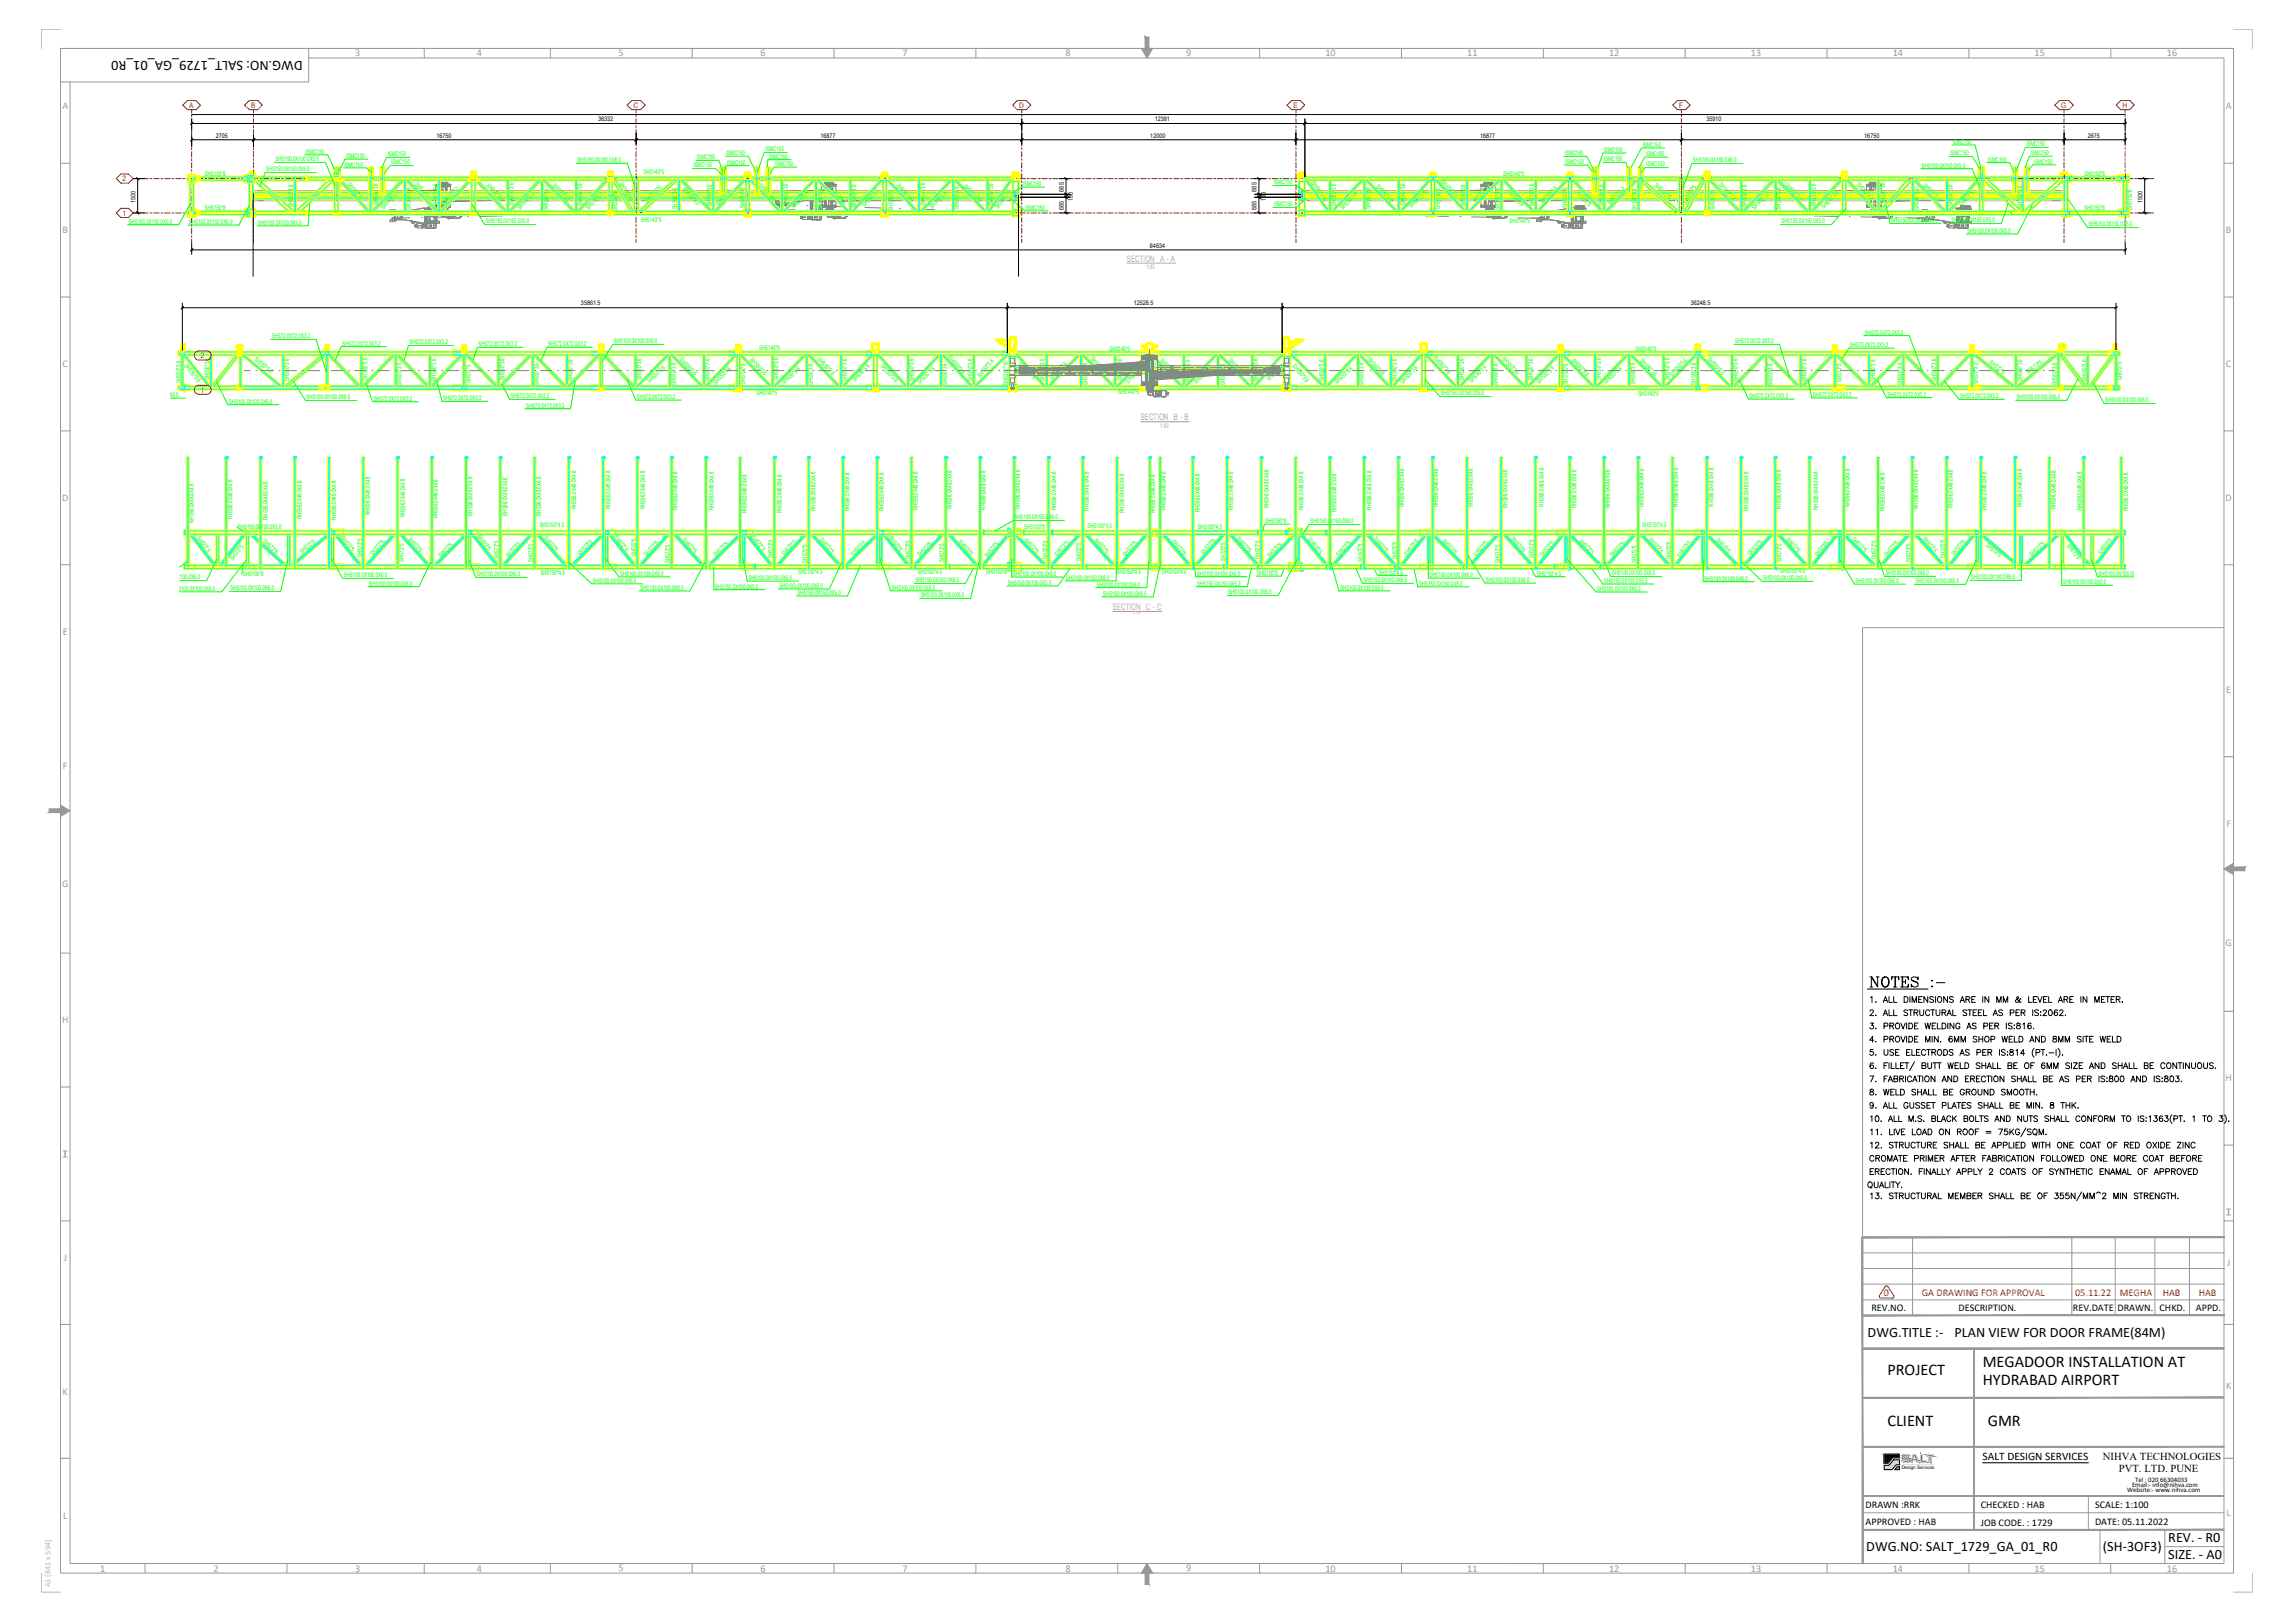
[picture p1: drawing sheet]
<svg xmlns="http://www.w3.org/2000/svg" width="841mm" height="594mm" viewBox="0 0 841 594" stroke-linecap="round" stroke-linejoin="round" font-family="sans-serif">
<defs><g id="words">
<g font-size="6">
<text x="691.7" y="503.5">PROJECT</text>
<text x="726.6" y="500.5">MEGADOOR INSTALLATION AT</text>
<text x="726.6" y="507.4">HYDRABAD AIRPORT</text>
<text x="691.7" y="522.4">CLIENT</text>
<text x="728.4" y="522.4">GMR</text>
</g>
<g font-size="5.3">
<text x="684.4" y="368.3">1. ALL DIMENSIONS ARE IN MM &amp; LEVEL ARE IN METER.</text>
<text x="684" y="382.8">4. PROVIDE MIN. 6MM SHOP WELD AND 8MM SITE WELD</text>
<text x="684" y="402.2">8. WELD SHALL BE GROUND SMOOTH.</text>
<text x="684" y="407.1">9. ALL GUSSET PLATES SHALL BE MIN. 8 THK.</text>
<text x="684.4" y="421.6">12. STRUCTURE SHALL BE APPLIED WITH ONE COAT OF RED OXIDE ZINC</text>
<text x="684" y="426.5">CROMATE PRIMER AFTER FABRICATION FOLLOWED ONE MORE COAT BEFORE</text>
<text x="684" y="431.4">ERECTION. FINALLY APPLY 2 COATS OF SYNTHETIC ENAMAL OF APPROVED</text>
</g>
<g font-size="5.2">
<text x="110.9" y="22.2" transform="rotate(-180 110.9 22.2)">DWG.NO: SALT_1729_GA_01_R0</text>
<text x="684.4" y="489.7">DWG.TITLE :-</text>
<text x="716.2" y="489.7">PLAN VIEW FOR DOOR FRAME(84M)</text>
<text x="683.9" y="568">DWG.NO: SALT_1729_GA_01_R0</text>
<text x="770.7" y="568">(SH-3OF3)</text>
<text x="794.6" y="564.9">REV. - R0</text>
<text x="794.6" y="571.1">SIZE. - A0</text>
</g>
<text font-size="4.2" x="726.6" y="534.6">SALT DESIGN SERVICES</text>
<g font-size="3.9">
<text x="770.6" y="534.8">NIHVA TECHNOLOGIES</text>
<text x="776.5" y="539.2">PVT. LTD. PUNE</text>
</g>
<g font-size="3.7" fill="#989898">
<text x="130.2" y="20.7">3</text>
<text x="174.7" y="20.7">4</text>
<text x="226.7" y="20.6">5</text>
<text x="278.7" y="20.7">6</text>
<text x="330.7" y="20.7">7</text>
<text x="390.5" y="20.7">8</text>
<text x="434.7" y="20.7">9</text>
<text x="485.7" y="20.7">10</text>
<text x="537.7" y="20.7">11</text>
<text x="589.7" y="20.7">12</text>
<text x="641.6" y="20.7">13</text>
<text x="693.6" y="20.7">14</text>
<text x="745.6" y="20.7">15</text>
<text x="794.1" y="20.7">16</text>
<text x="22.9" y="39.9">A</text>
<text x="815.7" y="39.9">A</text>
<text x="22.9" y="85.4">B</text>
<text x="815.7" y="85.4">B</text>
<text x="22.9" y="134.5">C</text>
<text x="815.7" y="134.5">C</text>
<text x="22.8" y="183.5">D</text>
<text x="815.6" y="183.5">D</text>
<text x="23" y="232.5">E</text>
<text x="815.8" y="253.8">E</text>
<text x="23.1" y="281.6">F</text>
<text x="815.9" y="302.9">F</text>
<text x="22.7" y="325.1">G</text>
<text x="815.6" y="346.3">G</text>
<text x="22.8" y="374.8">H</text>
<text x="815.6" y="396.1">H</text>
<text x="23" y="423.8">T</text>
<text x="24.8" y="421.5" transform="rotate(-180 24.8 421.5)">T</text>
<text x="817.6" y="442.8" transform="rotate(-180 817.6 442.8)">T</text>
<text x="815.8" y="445.1">T</text>
<text x="23.3" y="461.8">J</text>
<text x="816.1" y="463.7">J</text>
<text x="815.8" y="508.8">K</text>
<text x="23" y="510.8">K</text>
<text x="23.1" y="556.3">L</text>
<text x="815.9" y="555.3">L</text>
<text x="36.7" y="575.6">1</text>
<text x="78.2" y="575.6">2</text>
<text x="130.2" y="575.6">3</text>
<text x="174.7" y="575.6">4</text>
<text x="226.7" y="575.6">5</text>
<text x="278.7" y="575.6">6</text>
<text x="330.7" y="575.6">7</text>
<text x="390.5" y="575.6">8</text>
<text x="434.7" y="575.5">9</text>
<text x="485.7" y="575.6">10</text>
<text x="537.7" y="575.6">11</text>
<text x="589.7" y="575.6">12</text>
<text x="641.6" y="575.6">13</text>
<text x="693.6" y="575.6">14</text>
<text x="745.6" y="575.6">15</text>
<text x="794.1" y="575.6">16</text>
</g>
<g font-size="3.7" fill="#f00">
<text x="690.4" y="474.6">0</text>
<text x="704.3" y="474.6">GA DRAWING FOR APPROVAL</text>
<text x="760.4" y="474.6">05.11.22</text>
<text x="776.9" y="474.6">MEGHA</text>
<text x="792.5" y="474.6">HAB</text>
<text x="805.7" y="474.6">HAB</text>
</g>
<g font-size="3.7">
<text x="685.8" y="480.1">REV.NO.</text>
<text x="717.7" y="480.1">DESCRIPTION.</text>
<text x="759.6" y="480.1">REV.DATE</text>
<text x="776" y="480.1">DRAWN.</text>
<text x="791.4" y="480.1">CHKD.</text>
<text x="804.7" y="480.1">APPD.</text>
<text x="683.7" y="552.5">DRAWN :RRK</text>
<text x="725.9" y="552.5">CHECKED : HAB</text>
<text x="767.8" y="552.5">SCALE: 1:100</text>
<text x="683.7" y="558.5">APPROVED : HAB</text>
<text x="725.9" y="558.7">JOB CODE. : 1729</text>
<text x="767.8" y="558.5">DATE: 05.11.2022</text>
</g>
<g font-size="3.3" fill="#f0f">
<text x="413" y="95.9">SECTION A - A</text>
<text x="418.1" y="154">SECTION B - B</text>
<text x="407.8" y="223.4">SECTION C - C</text>
</g>
<text font-size="3" fill="#7f9fff" x="18.5" y="581.4" transform="rotate(-90 18.5 581.4)">A1 [841 x 594]</text>
<g font-size="2.8" fill="#f00">
<text x="69.4" y="39.5">A</text>
<text x="92" y="39.5">B</text>
<text x="232.2" y="39.5">C</text>
<text x="373.5" y="39.5">D</text>
<text x="474" y="39.5">E</text>
<text x="615.4" y="39.5">F</text>
<text x="755.4" y="39.5">G</text>
<text x="777.8" y="39.5">H</text>
<text x="45" y="66.4">2</text>
<text x="45" y="79">1</text>
<text x="73.5" y="131.2">2</text>
<text x="73.5" y="143.8">1</text>
</g>
<g font-size="2.5">
<text x="781.3" y="544.6">Email:- info@nihva.com</text>
<text x="782.5" y="542.7">Tel : 020 66304033</text>
<text x="779.5" y="546.5">Website:- www.nihva.com</text>
</g>
<g font-size="2.3">
<text x="219.2" y="44.4">36332</text>
<text x="423.2" y="44.4">12391</text>
<text x="625.4" y="44.4">35910</text>
<text x="79.1" y="50.4">2705</text>
<text x="159.9" y="50.4">16750</text>
<text x="300.7" y="50.4">16877</text>
<text x="421.5" y="50.4">12000</text>
<text x="542.4" y="50.4">16877</text>
<text x="683.2" y="50.4">16750</text>
<text x="765.1" y="50.4">2675</text>
<text x="389.8" y="70.1" transform="rotate(-90 389.8 70.1)">685</text>
<text x="460.5" y="70.1" transform="rotate(-90 460.5 70.1)">685</text>
<text x="49.6" y="74.2" transform="rotate(-90 49.6 74.2)">1500</text>
<text x="389.8" y="77" transform="rotate(-90 389.8 77)">685</text>
<text x="393.2" y="73.6" transform="rotate(-90 393.2 73.6)">130</text>
<text x="460.5" y="77" transform="rotate(-90 460.5 77)">685</text>
<text x="463.9" y="73.6" transform="rotate(-90 463.9 73.6)">130</text>
<text x="785.1" y="74.2" transform="rotate(-90 785.1 74.2)">1500</text>
<text x="421.4" y="90.7">84634</text>
<text x="212.9" y="111.9">35861.5</text>
<text x="415.5" y="111.9">12528.5</text>
<text x="619.6" y="111.9">36248.5</text>
</g>
<g font-size="2.3" fill="#0f0">
<text x="602" y="53.8">ISMC150</text>
<text x="715.7" y="52.7">ISMC150</text>
<text x="742.6" y="53.6">ISMC150</text>
<text x="100.9" y="59.1">SHS150.0X150.0X5.0</text>
<text x="112.1" y="56.3">ISMC150</text>
<text x="126.8" y="57.9">ISMC150</text>
<text x="142.1" y="57.2">ISMC150</text>
<text x="211.6" y="59.4">SHS180.0X180.0X8.0</text>
<text x="255.4" y="58.3">ISMC150</text>
<text x="266.2" y="56.8">ISMC150</text>
<text x="280.5" y="55.4">ISMC150</text>
<text x="281.8" y="58.1">ISMC150</text>
<text x="573.5" y="56.9">ISMC150</text>
<text x="587.8" y="59.1">ISMC150</text>
<text x="587.8" y="55.6">ISMC150</text>
<text x="603.2" y="57.1">ISMC150</text>
<text x="620.4" y="59.5">SHS180.0X180.0X8.0</text>
<text x="714.7" y="56.9">ISMC150</text>
<text x="728.5" y="59.2">ISMC150</text>
<text x="744.1" y="56.8">ISMC150</text>
<text x="745.4" y="60">ISMC150</text>
<text x="75" y="64.3">SHS150*8</text>
<text x="97.6" y="62.8">SHS150.0X150.0X5.0</text>
<text x="126.2" y="61.1">ISMC150</text>
<text x="143.4" y="60.2">ISMC150</text>
<text x="235.9" y="63.9">SHS140*5</text>
<text x="254.1" y="61.3">ISMC150</text>
<text x="266.5" y="60.3">ISMC150</text>
<text x="284" y="60.8">ISMC150</text>
<text x="551" y="64.4">SHS140*5</text>
<text x="573.7" y="60.1">ISMC150</text>
<text x="603.3" y="61">ISMC150</text>
<text x="704.3" y="61.4">SHS150.0X150.0X5.0</text>
<text x="763.8" y="64.3">SHS150*8</text>
<text x="127.2" y="67.8" transform="rotate(47 127.2 67.8)">SHS72*5</text>
<text x="151.9" y="67.7" transform="rotate(46 151.9 67.7)">SHS72*5</text>
<text x="178.2" y="68.1" transform="rotate(47 178.2 68.1)">SHS72*3.2</text>
<text x="202.4" y="68.2" transform="rotate(46 202.4 68.2)">SHS72*3.2</text>
<text x="226.9" y="67.3" transform="rotate(61 226.9 67.3)">SHS120*6</text>
<text x="249.9" y="69.6" transform="rotate(46 249.9 69.6)">SHS72*3.2</text>
<text x="278" y="68" transform="rotate(47 278 68)">SHS50*3.6</text>
<text x="303.6" y="69" transform="rotate(46 303.6 69)">SHS50*3.6</text>
<text x="328.3" y="68.1" transform="rotate(47 328.3 68.1)">SHS50*3.6</text>
<text x="353" y="68.4" transform="rotate(46 353 68.4)">SHS50*3.6</text>
<text x="374.8" y="68.1">ISMC150</text>
<text x="466.9" y="67.5">ISMC150</text>
<text x="480.4" y="67" transform="rotate(55 480.4 67)">SHS50*3.6</text>
<text x="504" y="68.3" transform="rotate(46 504 68.3)">SHS50*3.6</text>
<text x="527.9" y="66.7" transform="rotate(47 527.9 66.7)">SHS50*3.6</text>
<text x="552.1" y="70.1" transform="rotate(46 552.1 70.1)">SHS50*3.6</text>
<text x="577.7" y="70.9" transform="rotate(47 577.7 70.9)">SHS72*5</text>
<text x="606.1" y="68.3" transform="rotate(41 606.1 68.3)">SHS120*6</text>
<text x="629.7" y="67.8" transform="rotate(47 629.7 67.8)">SHS72*3.2</text>
<text x="654.1" y="67.9" transform="rotate(46 654.1 67.9)">SHS72*3.2</text>
<text x="680.2" y="67.7" transform="rotate(47 680.2 67.7)">SHS72*3.2</text>
<text x="704.6" y="68" transform="rotate(46 704.6 68)">SHS72*3.2</text>
<text x="75" y="76.9">SHS150*8</text>
<text x="107.4" y="75.8" transform="rotate(-90 107.4 75.8)">SHS50*3.6</text>
<text x="138.4" y="75.2" transform="rotate(-90 138.4 75.2)">SHS50*3.6</text>
<text x="140.5" y="76.8" transform="rotate(-46 140.5 76.8)">SHS72*3.2</text>
<text x="150.6" y="76.8" transform="rotate(-90 150.6 76.8)">SHS50*3.6</text>
<text x="160.5" y="75.4" transform="rotate(-90 160.5 75.4)">SHS50*3.6</text>
<text x="163" y="75.1" transform="rotate(-47 163 75.1)">SHS72*3.2</text>
<text x="188.2" y="75" transform="rotate(-90 188.2 75)">SHS50*3.6</text>
<text x="190.5" y="76.9" transform="rotate(-46 190.5 76.9)">SHS72*3.2</text>
<text x="200.9" y="77" transform="rotate(-90 200.9 77)">SHS50*3.6</text>
<text x="213.4" y="75.1" transform="rotate(-90 213.4 75.1)">SHS50*3.6</text>
<text x="215.7" y="77" transform="rotate(-47 215.7 77)">SHS72*3.2</text>
<text x="226.3" y="77.4" transform="rotate(-90 226.3 77.4)">SHS150*8</text>
<text x="237" y="74.2" transform="rotate(-42 237 74.2)">SHS120*6</text>
<text x="248.2" y="76.7" transform="rotate(-90 248.2 76.7)">SHS50*3.6</text>
<text x="260.7" y="75.5" transform="rotate(-90 260.7 75.5)">SHS50*3.6</text>
<text x="263.4" y="75.5" transform="rotate(-47 263.4 75.5)">SHS72*5</text>
<text x="273" y="76.3" transform="rotate(-90 273 76.3)">SHS150*8</text>
<text x="288.7" y="75.1" transform="rotate(-90 288.7 75.1)">SHS50*3.6</text>
<text x="290.9" y="76.7" transform="rotate(-46 290.9 76.7)">SHS50*3.6</text>
<text x="301.3" y="77.1" transform="rotate(-90 301.3 77.1)">SHS50*3.6</text>
<text x="313.8" y="75.7" transform="rotate(-90 313.8 75.7)">SHS50*3.6</text>
<text x="316.8" y="75.9" transform="rotate(-47 316.8 75.9)">SHS50*3.6</text>
<text x="327.3" y="77.1" transform="rotate(-90 327.3 77.1)">SHS150*8</text>
<text x="339" y="75.1" transform="rotate(-90 339 75.1)">SHS50*3.6</text>
<text x="341.6" y="76.5" transform="rotate(-46 341.6 76.5)">SHS50*3.6</text>
<text x="351.4" y="76.5" transform="rotate(-90 351.4 76.5)">SHS50*3.6</text>
<text x="363.9" y="75.2" transform="rotate(-90 363.9 75.2)">SHS50*3.6</text>
<text x="365.7" y="76.7" transform="rotate(-54 365.7 76.7)">SHS50*3.6</text>
<text x="376" y="76.8">ISMC150</text>
<text x="466.9" y="75.6">ISMC150</text>
<text x="489.5" y="75.3" transform="rotate(-90 489.5 75.3)">SHS50*3.6</text>
<text x="492.1" y="76.9" transform="rotate(-46 492.1 76.9)">SHS50*3.6</text>
<text x="502.2" y="76.7" transform="rotate(-90 502.2 76.7)">SHS50*3.6</text>
<text x="514.9" y="75.2" transform="rotate(-90 514.9 75.2)">SHS50*3.6</text>
<text x="517.3" y="76.3" transform="rotate(-47 517.3 76.3)">SHS50*3.6</text>
<text x="527.7" y="76.5" transform="rotate(-90 527.7 76.5)">SHS150*8</text>
<text x="537.1" y="75.5" transform="rotate(-90 537.1 75.5)">SHS50*3.6</text>
<text x="540.8" y="74" transform="rotate(-46 540.8 74)">SHS50*3.6</text>
<text x="549.6" y="76.8" transform="rotate(-90 549.6 76.8)">SHS50*3.6</text>
<text x="562.2" y="75.4" transform="rotate(-90 562.2 75.4)">SHS50*3.6</text>
<text x="565.4" y="74.9" transform="rotate(-47 565.4 74.9)">SHS50*3.6</text>
<text x="574.3" y="76.3" transform="rotate(-90 574.3 76.3)">SHS150*8</text>
<text x="587.5" y="75.6" transform="rotate(-90 587.5 75.6)">SHS50*3.6</text>
<text x="590.1" y="75.2" transform="rotate(-46 590.1 75.2)">SHS72*3.2</text>
<text x="599.8" y="77.1" transform="rotate(-90 599.8 77.1)">SHS50*3.6</text>
<text x="618" y="75" transform="rotate(-60 618 75)">SHS120*6</text>
<text x="628.4" y="77" transform="rotate(-90 628.4 77)">SHS150*8</text>
<text x="640.2" y="75.7" transform="rotate(-90 640.2 75.7)">SHS50*3.6</text>
<text x="642.9" y="76.9" transform="rotate(-46 642.9 76.9)">SHS72*3.2</text>
<text x="652.6" y="76.8" transform="rotate(-90 652.6 76.8)">SHS50*3.6</text>
<text x="665.4" y="75.4" transform="rotate(-90 665.4 75.4)">SHS50*3.6</text>
<text x="668.4" y="76.6" transform="rotate(-47 668.4 76.6)">SHS72*3.2</text>
<text x="690.9" y="74.8" transform="rotate(-90 690.9 74.8)">SHS50*3.6</text>
<text x="703.2" y="77" transform="rotate(-90 703.2 77)">SHS50*3.6</text>
<text x="715.6" y="75.5" transform="rotate(-90 715.6 75.5)">SHS50*3.6</text>
<text x="718.9" y="75.7" transform="rotate(-47 718.9 75.7)">SHS72*5</text>
<text x="740.9" y="76" transform="rotate(-90 740.9 76)">SHS50*3.6</text>
<text x="763.8" y="76.9">SHS150*8</text>
<text x="781.3" y="76.9" transform="rotate(-90 781.3 76.9)">SHS150*8</text>
<text x="47.2" y="81.9">SHS150.0X150.0X5.0</text>
<text x="69.3" y="82">SHS150.0X150.0X5.0</text>
<text x="94.6" y="82.3">SHS150.0X150.0X5.0</text>
<text x="178" y="81.8">SHS150.0X150.0X5.0</text>
<text x="234.8" y="81.5">SHS140*5</text>
<text x="553.2" y="81.7">SHS140*5</text>
<text x="652.8" y="81.8">SHS150.0X150.0X5.0</text>
<text x="693" y="81.4">SHS150.0X150.0X5.0</text>
<text x="715.1" y="81.5">SHS150.0X150.0X5.0</text>
<text x="765.4" y="83">SHS150.0X150.0X5.0</text>
<text x="721" y="85.3">SHS150.0X150.0X5.0</text>
<text x="99.6" y="123.9">SHS72.0X72.0X3.2</text>
<text x="225" y="125.7">SHS100.0X100.0X6.0</text>
<text x="635.8" y="125.7">SHS72.0X72.0X3.2</text>
<text x="683.4" y="122.5">SHS72.0X72.0X3.2</text>
<text x="93" y="131.8" transform="rotate(39 93 131.8)">SHS50*3.6</text>
<text x="125.4" y="126.6">SHS72.0X72.0X3.2</text>
<text x="150.1" y="126.1">SHS72.0X72.0X3.2</text>
<text x="175.4" y="126.8">SHS72.0X72.0X3.2</text>
<text x="200.8" y="126.8">SHS72.0X72.0X3.2</text>
<text x="249" y="132" transform="rotate(46 249 132)">SHS50*3.6</text>
<text x="274.6" y="132" transform="rotate(46 274.6 132)">SHS50*3.6</text>
<text x="278.2" y="128.2">SHS140*5</text>
<text x="299.4" y="131.9" transform="rotate(46 299.4 131.9)">SHS50*3.6</text>
<text x="347.2" y="131.3" transform="rotate(47 347.2 131.3)">SHS50*3.6</text>
<text x="399.5" y="131.6" transform="rotate(46 399.5 131.6)">SHS50*3.6</text>
<text x="406.6" y="128.4">SHS140*5</text>
<text x="501" y="131.9" transform="rotate(47 501 131.9)">SHS50*3.6</text>
<text x="525.2" y="131.3" transform="rotate(46 525.2 131.3)">SHS50*3.6</text>
<text x="550.3" y="131.6" transform="rotate(46 550.3 131.6)">SHS50*3.6</text>
<text x="599.3" y="128.5">SHS140*5</text>
<text x="625.4" y="131.8" transform="rotate(46 625.4 131.8)">SHS50*3.6</text>
<text x="677.9" y="127.1">SHS72.0X72.0X3.2</text>
<text x="67.5" y="133.9" transform="rotate(51 67.5 133.9)">SHS50*3.6</text>
<text x="322.7" y="134.1" transform="rotate(48 322.7 134.1)">SHS50*3.6</text>
<text x="373" y="133.5" transform="rotate(43 373 133.5)">SHS50*3.6</text>
<text x="424.9" y="132.1" transform="rotate(46 424.9 132.1)">SHS50*3.6</text>
<text x="450.1" y="132.3" transform="rotate(46 450.1 132.3)">SHS50*3.6</text>
<text x="473.5" y="134.1" transform="rotate(50 473.5 134.1)">SHS50*3.6</text>
<text x="575.8" y="132.1" transform="rotate(46 575.8 132.1)">SHS50*3.6</text>
<text x="600.8" y="132.3" transform="rotate(46 600.8 132.3)">SHS50*3.6</text>
<text x="612.9" y="137.9" transform="rotate(-46 612.9 137.9)">SHS50*3.6</text>
<text x="728.9" y="132.9" transform="rotate(39 728.9 132.9)">SHS72*5</text>
<text x="743.2" y="137" transform="rotate(-35 743.2 137)">SHS72*5</text>
<text x="66.2" y="140.2" transform="rotate(-90 66.2 140.2)">SHS50*3.6</text>
<text x="76.6" y="139.2" transform="rotate(-90 76.6 139.2)">SHS50*3.6</text>
<text x="106" y="139.6" transform="rotate(-90 106 139.6)">SHS50*3.6</text>
<text x="134.7" y="139" transform="rotate(-90 134.7 139)">SHS50*3.6</text>
<text x="147.1" y="140.9" transform="rotate(-90 147.1 140.9)">SHS50*3.6</text>
<text x="159.8" y="139.4" transform="rotate(-90 159.8 139.4)">SHS50*3.6</text>
<text x="172.5" y="140.4" transform="rotate(-90 172.5 140.4)">SHS72*5</text>
<text x="184.9" y="139.2" transform="rotate(-90 184.9 139.2)">SHS50*3.6</text>
<text x="197.5" y="141.1" transform="rotate(-90 197.5 141.1)">SHS50*3.6</text>
<text x="209.8" y="139.7" transform="rotate(-90 209.8 139.7)">SHS50*3.6</text>
<text x="235.1" y="139.2" transform="rotate(-90 235.1 139.2)">SHS50*3.6</text>
<text x="238" y="140.3" transform="rotate(-42 238 140.3)">SHS50*3.6</text>
<text x="247.8" y="141" transform="rotate(-90 247.8 141)">SHS50*3.6</text>
<text x="260" y="139.4" transform="rotate(-90 260 139.4)">SHS50*3.6</text>
<text x="262.5" y="140.9" transform="rotate(-46 262.5 140.9)">SHS50*3.6</text>
<text x="273.1" y="140.7" transform="rotate(-90 273.1 140.7)">SHS120*6</text>
<text x="285.2" y="139.2" transform="rotate(-90 285.2 139.2)">SHS50*3.6</text>
<text x="287.4" y="140.8" transform="rotate(-42 287.4 140.8)">SHS50*3.6</text>
<text x="297.9" y="141.2" transform="rotate(-91 297.9 141.2)">SHS50*3.6</text>
<text x="310.3" y="139.4" transform="rotate(-90 310.3 139.4)">SHS50*3.6</text>
<text x="313.3" y="139.9" transform="rotate(-46 313.3 139.9)">SHS50*3.6</text>
<text x="335" y="139.6" transform="rotate(-90 335 139.6)">SHS50*3.6</text>
<text x="336.9" y="140.5" transform="rotate(-42 336.9 140.5)">SHS50*3.6</text>
<text x="347.1" y="141.1" transform="rotate(-91 347.1 141.1)">SHS50*3.6</text>
<text x="356.4" y="139.4" transform="rotate(-90 356.4 139.4)">SHS50*3.6</text>
<text x="359.2" y="138.5" transform="rotate(-50 359.2 138.5)">SHS50*3.6</text>
<text x="369.4" y="140.9" transform="rotate(-90 369.4 140.9)">SHS250*10</text>
<text x="382.8" y="139.5" transform="rotate(-90 382.8 139.5)">SHS50*3.6</text>
<text x="385.7" y="139" transform="rotate(-46 385.7 139)">SHS50*3.6</text>
<text x="398.6" y="140.9" transform="rotate(-92 398.6 140.9)">SHS50*3.6</text>
<text x="411.1" y="139.3" transform="rotate(-90 411.1 139.3)">SHS50*3.6</text>
<text x="413.5" y="140.5" transform="rotate(-46 413.5 140.5)">SHS50*3.6</text>
<text x="423.8" y="140.7" transform="rotate(-92 423.8 140.7)">SHS72*3.2</text>
<text x="436" y="139.9" transform="rotate(-90 436 139.9)">SHS50*3.6</text>
<text x="438.4" y="140.6" transform="rotate(-42 438.4 140.6)">SHS50*3.6</text>
<text x="449" y="141.2" transform="rotate(-91 449 141.2)">SHS50*3.6</text>
<text x="461.1" y="139.6" transform="rotate(-90 461.1 139.6)">SHS50*3.6</text>
<text x="465" y="139.6" transform="rotate(-44 465 139.6)">SHS50*3.6</text>
<text x="485.1" y="139.7" transform="rotate(-90 485.1 139.7)">SHS50*3.6</text>
<text x="490" y="140.7" transform="rotate(-42 490 140.7)">SHS50*3.6</text>
<text x="499.7" y="140.9" transform="rotate(-90 499.7 140.9)">SHS50*3.6</text>
<text x="511.9" y="139.4" transform="rotate(-90 511.9 139.4)">SHS50*3.6</text>
<text x="514.3" y="140.7" transform="rotate(-48 514.3 140.7)">SHS50*3.6</text>
<text x="536.5" y="139.3" transform="rotate(-90 536.5 139.3)">SHS50*3.6</text>
<text x="539.3" y="140.3" transform="rotate(-46 539.3 140.3)">SHS50*3.6</text>
<text x="548.9" y="141.1" transform="rotate(-90 548.9 141.1)">SHS50*3.6</text>
<text x="561.7" y="139.3" transform="rotate(-90 561.7 139.3)">SHS50*3.6</text>
<text x="564" y="140.5" transform="rotate(-44 564 140.5)">SHS50*3.6</text>
<text x="574.5" y="140.8" transform="rotate(-90 574.5 140.8)">SHS120*6</text>
<text x="586.6" y="139.2" transform="rotate(-90 586.6 139.2)">SHS50*3.6</text>
<text x="588.6" y="140.6" transform="rotate(-42 588.6 140.6)">SHS50*3.6</text>
<text x="599.2" y="140.8" transform="rotate(-90 599.2 140.8)">SHS50*3.6</text>
<text x="611.8" y="139.2" transform="rotate(-90 611.8 139.2)">SHS50*3.6</text>
<text x="621.5" y="140.9" transform="rotate(-90 621.5 140.9)">SHS50*3.6</text>
<text x="636.9" y="139.5" transform="rotate(-90 636.9 139.5)">SHS50*3.6</text>
<text x="649.5" y="141.3" transform="rotate(-90 649.5 141.3)">SHS50*3.6</text>
<text x="662" y="139.4" transform="rotate(-90 662 139.4)">SHS50*3.6</text>
<text x="674.9" y="140" transform="rotate(-90 674.9 140)">SHS72*5</text>
<text x="687.1" y="139.7" transform="rotate(-90 687.1 139.7)">SHS50*3.6</text>
<text x="697" y="140.9" transform="rotate(-90 697 140.9)">SHS50*3.6</text>
<text x="709.6" y="139.5" transform="rotate(-90 709.6 139.5)">SHS50*3.6</text>
<text x="724.9" y="140.8" transform="rotate(-90 724.9 140.8)">SHS72*3.2</text>
<text x="741.1" y="139.6" transform="rotate(-90 741.1 139.6)">SHS50*3.6</text>
<text x="753.7" y="140.9" transform="rotate(-90 753.7 140.9)">SHS50*3.6</text>
<text x="764.7" y="139.7" transform="rotate(-90 764.7 139.7)">SHS50*3.6</text>
<text x="777.7" y="139.3" transform="rotate(-91 777.7 139.3)">SHS72*5</text>
<text x="49.6" y="145.4">SHS100.0X100.0X6.0</text>
<text x="83.9" y="147.8">SHS100.0X100.0X6.0</text>
<text x="112.4" y="146.3">SHS100.0X100.0X6.0</text>
<text x="136.9" y="146.7">SHS72.0X72.0X3.2</text>
<text x="162.4" y="146.6">SHS72.0X72.0X3.2</text>
<text x="187.2" y="145.9">SHS72.0X72.0X3.2</text>
<text x="192.8" y="149.3">SHS72.0X72.0X3.2</text>
<text x="233.4" y="146.1">SHS72.0X72.0X3.2</text>
<text x="277.2" y="144.8">SHS140*5</text>
<text x="409.7" y="144.5">SHS140*5</text>
<text x="528" y="144.8">SHS150.0X150.0X5.0</text>
<text x="600.4" y="145.1">SHS140*5</text>
<text x="641.2" y="145.8">SHS72.0X72.0X3.2</text>
<text x="664.4" y="145.4">SHS72.0X72.0X3.2</text>
<text x="691.7" y="145.3">SHS72.0X72.0X3.2</text>
<text x="718.3" y="145.8">SHS72.0X72.0X3.2</text>
<text x="739.1" y="146.2">SHS100.0X100.0X6.0</text>
<text x="771.5" y="147.4">SHS100.0X100.0X6.0</text>
<text x="514.6" y="185.7" transform="rotate(-90 514.6 185.7)">RHS96.0X48.0X4.8</text>
<text x="527.1" y="185.7" transform="rotate(-90 527.1 185.7)">RHS96.0X48.0X4.8</text>
<text x="539.8" y="185.7" transform="rotate(-90 539.8 185.7)">RHS96.0X48.0X4.8</text>
<text x="565.8" y="185.5" transform="rotate(-90 565.8 185.5)">RHS96.0X48.0X4.8</text>
<text x="602.4" y="185.8" transform="rotate(-90 602.4 185.8)">RHS96.0X48.0X4.8</text>
<text x="615" y="185.5" transform="rotate(-90 615 185.5)">RHS96.0X48.0X4.8</text>
<text x="627.9" y="185.5" transform="rotate(-90 627.9 185.5)">RHS96.0X48.0X4.8</text>
<text x="677.9" y="185.8" transform="rotate(-90 677.9 185.8)">RHS96.0X48.0X4.8</text>
<text x="741" y="185.8" transform="rotate(-90 741 185.8)">RHS96.0X48.0X4.8</text>
<text x="71.1" y="191.5" transform="rotate(-90 71.1 191.5)">RHS96.0X48.0X4.8</text>
<text x="85.2" y="189.9" transform="rotate(-90 85.2 189.9)">RHS96.0X48.0X4.8</text>
<text x="98.2" y="190.4" transform="rotate(-90 98.2 190.4)">RHS96.0X48.0X4.8</text>
<text x="110.6" y="190.2" transform="rotate(-90 110.6 190.2)">RHS96.0X48.0X4.8</text>
<text x="123.2" y="190.3" transform="rotate(-90 123.2 190.3)">RHS96.0X48.0X4.8</text>
<text x="135.6" y="188.6" transform="rotate(-90 135.6 188.6)">RHS96.0X48.0X4.8</text>
<text x="148.5" y="189.4" transform="rotate(-90 148.5 189.4)">RHS96.0X48.0X4.8</text>
<text x="160.5" y="189.8" transform="rotate(-90 160.5 189.8)">RHS96.0X48.0X4.8</text>
<text x="173.1" y="188.9" transform="rotate(-90 173.1 188.9)">RHS96.0X48.0X4.8</text>
<text x="186" y="189" transform="rotate(-90 186 189)">RHS96.0X48.0X4.8</text>
<text x="198.4" y="188.9" transform="rotate(-90 198.4 188.9)">RHS96.0X48.0X4.8</text>
<text x="211.1" y="186.6" transform="rotate(-90 211.1 186.6)">RHS96.0X48.0X4.8</text>
<text x="223.7" y="186.6" transform="rotate(-90 223.7 186.6)">RHS96.0X48.0X4.8</text>
<text x="236.4" y="186.6" transform="rotate(-90 236.4 186.6)">RHS96.0X48.0X4.8</text>
<text x="248.3" y="186.9" transform="rotate(-90 248.3 186.9)">RHS96.0X48.0X4.8</text>
<text x="261.6" y="186.9" transform="rotate(-90 261.6 186.9)">RHS96.0X48.0X4.8</text>
<text x="273.7" y="187.9" transform="rotate(-90 273.7 187.9)">RHS96.0X48.0X4.8</text>
<text x="286.5" y="188.1" transform="rotate(-90 286.5 188.1)">RHS96.0X48.0X4.8</text>
<text x="298.8" y="187.1" transform="rotate(-90 298.8 187.1)">RHS96.0X48.0X4.8</text>
<text x="311.4" y="187.3" transform="rotate(-90 311.4 187.3)">RHS96.0X48.0X4.8</text>
<text x="323.9" y="187.3" transform="rotate(-90 323.9 187.3)">RHS96.0X48.0X4.8</text>
<text x="336.3" y="186.9" transform="rotate(-90 336.3 186.9)">RHS96.0X48.0X4.8</text>
<text x="348.8" y="186.4" transform="rotate(-90 348.8 186.4)">RHS96.0X48.0X4.8</text>
<text x="361.3" y="186.7" transform="rotate(-90 361.3 186.7)">RHS96.0X48.0X4.8</text>
<text x="371.7" y="190.3">SHS150.0X150.0X6.0</text>
<text x="373.9" y="186.4" transform="rotate(-90 373.9 186.4)">RHS96.0X48.0X4.8</text>
<text x="387" y="187" transform="rotate(-90 387 187)">RHS96.0X48.0X4.8</text>
<text x="399" y="187" transform="rotate(-90 399 187)">RHS96.0X48.0X4.8</text>
<text x="412" y="187.8" transform="rotate(-90 412 187.8)">RHS96.0X48.0X4.8</text>
<text x="423.3" y="188" transform="rotate(-90 423.3 188)">RHS96.0X48.0X4.8</text>
<text x="427.2" y="187" transform="rotate(-90 427.2 187)">RHS96.0X48.0X4.8</text>
<text x="439.7" y="187.6" transform="rotate(-90 439.7 187.6)">RHS96.0X48.0X4.8</text>
<text x="451.9" y="186.9" transform="rotate(-90 451.9 186.9)">RHS96.0X48.0X4.8</text>
<text x="463.8" y="191.6">SHS150*8</text>
<text x="465" y="186.1" transform="rotate(-90 465 186.1)">RHS96.0X48.0X4.8</text>
<text x="477.6" y="186.9" transform="rotate(-90 477.6 186.9)">RHS96.0X48.0X4.8</text>
<text x="480.1" y="191.7">SHS150.0X150.0X6.0</text>
<text x="489.8" y="187.6" transform="rotate(-90 489.8 187.6)">RHS96.0X48.0X4.8</text>
<text x="502.6" y="186.6" transform="rotate(-90 502.6 186.6)">RHS96.0X48.0X4.8</text>
<text x="552.5" y="186" transform="rotate(-90 552.5 186)">RHS96.0X48.0X4.8</text>
<text x="577.7" y="186.2" transform="rotate(-90 577.7 186.2)">RHS96.0X48.0X4.8</text>
<text x="590" y="186.1" transform="rotate(-90 590 186.1)">RHS96.0X48.0X4.8</text>
<text x="640.8" y="187.1" transform="rotate(-90 640.8 187.1)">RHS96.0X48.0X4.8</text>
<text x="652.8" y="186.3" transform="rotate(-90 652.8 186.3)">RHS96.0X48.0X4.8</text>
<text x="666.2" y="186.8" transform="rotate(-90 666.2 186.8)">RHS96.0X48.0X4.8</text>
<text x="690.7" y="187.2" transform="rotate(-90 690.7 187.2)">RHS96.0X48.0X4.8</text>
<text x="702.9" y="186.4" transform="rotate(-90 702.9 186.4)">RHS96.0X48.0X4.8</text>
<text x="715.7" y="186.1" transform="rotate(-90 715.7 186.1)">RHS96.0X48.0X4.8</text>
<text x="728" y="186.9" transform="rotate(-90 728 186.9)">RHS96.0X48.0X4.8</text>
<text x="753.4" y="186.4" transform="rotate(-90 753.4 186.4)">RHS96.0X48.0X4.8</text>
<text x="762.9" y="186.9" transform="rotate(-90 762.9 186.9)">RHS96.0X48.0X4.8</text>
<text x="779.9" y="187.3" transform="rotate(-90 779.9 187.3)">RHS96.0X48.0X4.8</text>
<text x="72" y="197.1" transform="rotate(52 72 197.1)">SHS72*5</text>
<text x="87.2" y="193.8">SHS150.0X150.0X5.0</text>
<text x="124.7" y="197" transform="rotate(52 124.7 197)">SHS72*5</text>
<text x="149.4" y="197.7" transform="rotate(48 149.4 197.7)">SHS72*5</text>
<text x="174.7" y="196.7" transform="rotate(51 174.7 196.7)">SHS72*5</text>
<text x="197.8" y="193.1">SHS150*4.5</text>
<text x="199.1" y="197.2" transform="rotate(48 199.1 197.2)">SHS72*5</text>
<text x="225" y="196.8" transform="rotate(51 225 196.8)">SHS72*5</text>
<text x="250" y="198" transform="rotate(48 250 198)">SHS72*5</text>
<text x="275.2" y="196.8" transform="rotate(51 275.2 196.8)">SHS72*5</text>
<text x="300.2" y="198" transform="rotate(48 300.2 198)">SHS72*5</text>
<text x="325.6" y="197" transform="rotate(52 325.6 197)">SHS72*5</text>
<text x="375.4" y="193.9">SHS150*8</text>
<text x="398.5" y="193.6">SHS150*4.5</text>
<text x="438.9" y="193.8">SHS150*4.5</text>
<text x="453.1" y="197.5" transform="rotate(48 453.1 197.5)">SHS72*5</text>
<text x="479.3" y="198" transform="rotate(51 479.3 198)">SHS72*5</text>
<text x="503.3" y="197.5" transform="rotate(48 503.3 197.5)">SHS72*5</text>
<text x="553.6" y="197.5" transform="rotate(48 553.6 197.5)">SHS72*5</text>
<text x="601.8" y="193.2">SHS150*4.5</text>
<text x="604" y="197.8" transform="rotate(48 604 197.8)">SHS72*5</text>
<text x="654.2" y="197.6" transform="rotate(48 654.2 197.6)">SHS72*5</text>
<text x="678.5" y="197.7" transform="rotate(45 678.5 197.7)">SHS72*5</text>
<text x="704.4" y="197.4" transform="rotate(48 704.4 197.4)">SHS72*5</text>
<text x="96.2" y="198.6" transform="rotate(42 96.2 198.6)">SHS72*5</text>
<text x="110.7" y="202.9" transform="rotate(-40 110.7 202.9)">SHS72*5</text>
<text x="132.7" y="203.9" transform="rotate(-90 132.7 203.9)">SHS72*5</text>
<text x="136.6" y="203.6" transform="rotate(-48 136.6 203.6)">SHS72*5</text>
<text x="212.5" y="203.5" transform="rotate(-45 212.5 203.5)">SHS72*5</text>
<text x="233.1" y="203.8" transform="rotate(-90 233.1 203.8)">SHS72*5</text>
<text x="237.1" y="203.9" transform="rotate(-48 237.1 203.9)">SHS72*5</text>
<text x="262.4" y="204" transform="rotate(-45 262.4 204)">SHS72*5</text>
<text x="287.5" y="203.7" transform="rotate(-48 287.5 203.7)">SHS72*5</text>
<text x="312.8" y="203.8" transform="rotate(-45 312.8 203.8)">SHS72*5</text>
<text x="351.1" y="198.7" transform="rotate(48 351.1 198.7)">SHS72*5</text>
<text x="375.1" y="198.1" transform="rotate(46 375.1 198.1)">SHS72*5</text>
<text x="387.5" y="203.9" transform="rotate(-48 387.5 203.9)">SHS72*5</text>
<text x="400.9" y="198" transform="rotate(48 400.9 198)">SHS72*5</text>
<text x="412.5" y="204" transform="rotate(-49 412.5 204)">SHS72*5</text>
<text x="429.3" y="198.6" transform="rotate(49 429.3 198.6)">SHS72*5</text>
<text x="441.1" y="203.3" transform="rotate(-48 441.1 203.3)">SHS72*5</text>
<text x="490.8" y="203.9" transform="rotate(-48 490.8 203.9)">SHS72*5</text>
<text x="515.8" y="203.5" transform="rotate(-52 515.8 203.5)">SHS72*5</text>
<text x="528.4" y="198.4" transform="rotate(45 528.4 198.4)">SHS72*5</text>
<text x="541" y="203.9" transform="rotate(-48 541 203.9)">SHS72*5</text>
<text x="578.5" y="198.3" transform="rotate(45 578.5 198.3)">SHS72*5</text>
<text x="628.6" y="198.2" transform="rotate(45 628.6 198.2)">SHS72*5</text>
<text x="641.5" y="203.6" transform="rotate(-48 641.5 203.6)">SHS72*5</text>
<text x="666.2" y="204" transform="rotate(-51 666.2 204)">SHS72*5</text>
<text x="691.6" y="204" transform="rotate(-48 691.6 204)">SHS72*5</text>
<text x="716.3" y="203.7" transform="rotate(-51 716.3 203.7)">SHS72*5</text>
<text x="727.6" y="199.9" transform="rotate(40 727.6 199.9)">SHS72*5</text>
<text x="757.2" y="199.8" transform="rotate(52 757.2 199.8)">SHS72*5</text>
<text x="770.1" y="203.2" transform="rotate(-52 770.1 203.2)">SHS72*5</text>
<text x="85.3" y="205.5" transform="rotate(-52 85.3 205.5)">SHS72*5</text>
<text x="147.9" y="205.7" transform="rotate(-90 147.9 205.7)">SHS72*5</text>
<text x="161.5" y="204.4" transform="rotate(-45 161.5 204.4)">SHS72*5</text>
<text x="182.8" y="204.7" transform="rotate(-90 182.8 204.7)">SHS72*5</text>
<text x="186.4" y="204.4" transform="rotate(-48 186.4 204.4)">SHS72*5</text>
<text x="195.4" y="205.8" transform="rotate(-90 195.4 205.8)">SHS72*5</text>
<text x="245.4" y="206.1" transform="rotate(-90 245.4 206.1)">SHS72*5</text>
<text x="283.3" y="204.3" transform="rotate(-90 283.3 204.3)">SHS72*5</text>
<text x="295.8" y="206" transform="rotate(-90 295.8 206)">SHS72*5</text>
<text x="333.6" y="204.7" transform="rotate(-90 333.6 204.7)">SHS72*5</text>
<text x="337.2" y="204.2" transform="rotate(-48 337.2 204.2)">SHS72*5</text>
<text x="345.9" y="205.9" transform="rotate(-90 345.9 205.9)">SHS72*5</text>
<text x="361.9" y="204.4" transform="rotate(-51 361.9 204.4)">SHS72*5</text>
<text x="383.8" y="204.6" transform="rotate(-90 383.8 204.6)">SHS72*5</text>
<text x="396.2" y="205.6" transform="rotate(-90 396.2 205.6)">SHS72*5</text>
<text x="449.1" y="205.3" transform="rotate(-90 449.1 205.3)">SHS72*5</text>
<text x="461.7" y="204.6" transform="rotate(-90 461.7 204.6)">SHS72*5</text>
<text x="465.4" y="204.3" transform="rotate(-46 465.4 204.3)">SHS72*5</text>
<text x="499.3" y="205.7" transform="rotate(-90 499.3 205.7)">SHS72*5</text>
<text x="512" y="204.9" transform="rotate(-90 512 204.9)">SHS72*5</text>
<text x="549.6" y="206.2" transform="rotate(-90 549.6 206.2)">SHS72*5</text>
<text x="562.1" y="204.3" transform="rotate(-90 562.1 204.3)">SHS72*5</text>
<text x="565.5" y="204.1" transform="rotate(-51 565.5 204.1)">SHS72*5</text>
<text x="591.1" y="204.1" transform="rotate(-48 591.1 204.1)">SHS72*5</text>
<text x="599.7" y="206.3" transform="rotate(-90 599.7 206.3)">SHS72*5</text>
<text x="612.4" y="204.9" transform="rotate(-90 612.4 204.9)">SHS72*5</text>
<text x="615.8" y="204.2" transform="rotate(-51 615.8 204.2)">SHS72*5</text>
<text x="652.8" y="205.8" transform="rotate(-90 652.8 205.8)">SHS72*5</text>
<text x="687.6" y="204.7" transform="rotate(-90 687.6 204.7)">SHS72*5</text>
<text x="700.2" y="205.9" transform="rotate(-90 700.2 205.9)">SHS72*5</text>
<text x="712.8" y="204.2" transform="rotate(-90 712.8 204.2)">SHS72*5</text>
<text x="744.6" y="204" transform="rotate(-42 744.6 204)">SHS72*5</text>
<text x="57.4" y="212.2">SHS100.0X100.0X6.0</text>
<text x="89" y="211.1">SHS150*8</text>
<text x="126" y="211.5">SHS100.0X100.0X6.0</text>
<text x="135.2" y="214.5">SHS100.0X100.0X6.0</text>
<text x="174.7" y="211.1">SHS100.0X100.0X6.0</text>
<text x="198" y="210.6">SHS150*4.5</text>
<text x="217.2" y="213.4">SHS100.0X100.0X6.0</text>
<text x="227.2" y="210.9">SHS100.0X100.0X6.0</text>
<text x="262" y="215.6">SHS150.0X150.0X5.0</text>
<text x="274.2" y="212.5">SHS100.0X100.0X6.0</text>
<text x="285.6" y="215.3">SHS100.0X100.0X6.0</text>
<text x="292.5" y="210.2">SHS150*4.5</text>
<text x="335.5" y="213.3">SHS150.0X150.0X6.0</text>
<text x="336.2" y="210.1">SHS150*4.5</text>
<text x="361.4" y="210.3">SHS150*8</text>
<text x="369.4" y="214.2">SHS150.0X150.0X5.0</text>
<text x="371.2" y="210.9">SHS100.0X100.0X6.0</text>
<text x="390.7" y="212.3">SHS100.0X100.0X6.0</text>
<text x="401.9" y="214.8">SHS100.0X100.0X6.0</text>
<text x="409.2" y="210.2">SHS150*4.5</text>
<text x="425.9" y="210.4">SHS150*4.5</text>
<text x="438.6" y="210.8">SHS100.0X100.0X6.0</text>
<text x="438.7" y="214.5">SHS150.0X150.0X5.0</text>
<text x="460.7" y="210.6">SHS150*8</text>
<text x="499.7" y="213.3">SHS150.0X150.0X6.0</text>
<text x="505.2" y="210.4">SHS150*4.5</text>
<text x="520" y="214.5">SHS150.0X150.0X5.0</text>
<text x="523.8" y="211.3">SHS100.0X100.0X6.0</text>
<text x="544.5" y="213.2">SHS100.0X100.0X6.0</text>
<text x="563.2" y="210.8">SHS150*4.5</text>
<text x="587.8" y="213.5">SHS150.0X150.0X5.0</text>
<text x="590.6" y="210.8">SHS100.0X100.0X6.0</text>
<text x="624.6" y="212.7">SHS100.0X100.0X6.0</text>
<text x="646.2" y="212.5">SHS100.0X100.0X6.0</text>
<text x="652.5" y="210">SHS150*4.5</text>
<text x="680" y="213.6">SHS100.0X100.0X6.0</text>
<text x="691" y="210.7">SHS100.0X100.0X6.0</text>
<text x="702" y="213.6">SHS100.0X100.0X6.0</text>
<text x="722.4" y="212.2">SHS100.0X100.0X6.0</text>
<text x="755.9" y="214">SHS100.0X100.0X6.0</text>
<text x="769" y="210.9">SHS100.0X100.0X6.0</text>
<text x="63" y="216.3">SHS100.0X100.0X6.0</text>
<text x="84.5" y="216.2">SHS100.0X100.0X6.0</text>
<text x="234.6" y="216">SHS100.0X100.0X6.0</text>
<text x="292.3" y="217.9">SHS150.0X150.0X5.0</text>
<text x="326.8" y="216">SHS100.0X100.0X6.0</text>
<text x="337.4" y="218.8">SHS100.0X100.0X6.0</text>
<text x="404.3" y="218.2">SHS100.0X100.0X6.0</text>
<text x="450.1" y="217.7">SHS100.0X100.0X6.0</text>
<text x="491.1" y="216">SHS100.0X100.0X6.0</text>
<text x="585.3" y="216.4">SHS100.0X100.0X6.0</text>
</g>
<g font-size="2.3" fill="#f0f">
<text x="420.1" y="98.6">1:80</text>
<text x="425.1" y="156.7">1:80</text>
<text x="415.1" y="226.1">1:80</text>
</g>
<text font-size="1.7" x="696.9" y="538.2">Design Services</text>
</g></defs>
<!-- layer: Part -->
<g fill="none" stroke="#ff0" stroke-width=".99">
<path d="M68.4 195.7v11.3M69.3 195.7v11.3M69.5 195.7l8.8 11.3M70.3 195.7l8.7 11.3-8.7-11.3M79.3 195.7v11.3M80.2 195.7v11.3M89.2 195.7l-6.1 7.9M90 195.7l-6.9 8.9M90.3 195.7v11.3M91.1 195.7v11.3M91.6 195.7l3.6 3.4M92.5 195.7l2.7 2.5"/>
<path d="M95.7 198.6l9.2 8.4M95.7 199.4l8.3 7.6M105.4 195.7v11.3M106.2 195.7v11.3M120 195.7l-11.8 10M120.3 196.2l-12.1 10.3M120.9 195.7l-.1 .2M121.4 195.7v11.3M122.3 195.7v11.3M122.6 195.7l9 11.3M123.4 195.7l9 11.3-9-11.3M132.8 195.7v11.3"/>
<path d="M133.4 195.7v11.3M144.1 195.7l-10.2 11.3M144.9 195.7l-10.2 11.3M145.4 195.7v11.3M146 195.7v11.3M146.5 195.7l10.1 11.3M147.3 195.7l10.2 11.3-10.2-11.3M157.8 195.7v11.3M158.7 195.7v11.3M170.4 195.7l-11.3 11.3M170.6 196.4l-10.7 10.6M171.2 195.7l-.2 .3"/>
<path d="M171.7 195.7v11.3M172.5 195.7v11.3M172.8 195.7l9 11.3M173.6 195.7l9 11.3-9-11.3M183.1 195.7v11.3M183.7 195.7v11.3M194.3 195.7l-10.2 11.3M195.1 195.7l-10.2 11.3M195.6 195.7v11.3M196.2 195.7v11.3M196.7 195.7l10.2 11.3M197.5 195.7l10.2 11.3-10.2-11.3"/>
<path d="M208.1 195.7v11.3M208.9 195.7v11.3M220.6 195.7l-11.3 11.3M220.8 196.4l-10.6 10.6M221.5 195.7l-.3 .3M221.9 195.7v11.3M222.7 195.7v11.3M223 195.7l9.1 11.3M223.8 195.7l9 11.3-9-11.3M233.3 195.7v11.3M233.9 195.7v11.3M244.5 195.7l-10.1 11.3"/>
<path d="M245.4 195.7l-10.2 11.3M245.8 195.7v11.3M246.4 195.7v11.3M246.9 195.7l10.2 11.3M247.7 195.7l10.2 11.3-10.2-11.3M258.3 195.7v11.3M259.1 195.7v11.3M270.8 195.7l-11.3 11.3M271 196.4l-10.6 10.6M271.7 195.7l-.3 .3M272.1 195.7v11.3M273 195.7v11.3"/>
<path d="M273.3 195.7l9 11.3M274 195.7l9.1 11.3-9.1-11.3M283.5 195.7v11.3M284.1 195.7v11.3M294.8 195.7l-10.2 11.3M295.6 195.7l-10.2 11.3M296.1 195.7v11.3M296.7 195.7v11.3M297.2 195.7l10.1 11.3M298 195.7l10.1 11.3-10.1-11.3M308.5 195.7v11.3M309.3 195.7v11.3"/>
<path d="M321.1 195.7l-11.4 11.3M321.2 196.4l-10.6 10.6M321.9 195.7l-.2 .3M322.3 195.7v11.3M323.2 195.7v11.3M323.5 195.7l9 11.3M324.3 195.7l8.9 11.3-8.9-11.3M333.7 195.7v11.3M334.3 195.7v11.3M345 195.7l-10.2 11.3M345.8 195.7l-10.2 11.3M346.3 195.7v11.3"/>
<path d="M346.9 195.7v11.3M347.4 195.7l10.1 11.3M348.2 195.7l10.1 11.3-10.1-11.3M358.7 195.7v11.3M359.6 195.7v11.3M369.2 195.7l-9.3 11.3M370 195.7l-9.3 11.3M370.3 195.7v11.3M371.2 195.7v11.3M371.9 196l10.7 11M372.4 195.7l11 11.3-11-11.3M384 195.7v11.3"/>
<path d="M384.5 195.7v11.3M395.2 195.7l-10.2 11.3M396 195.7l-10.2 11.3M396.5 195.7v11.3M397.1 195.7v11.3M397.6 195.7l10.1 11.3M398.4 195.7l10.2 11.3-10.2-11.3M408.9 195.7v11.3M409.8 195.7v11.3M419.8 195.7l-9.7 11.3M420.6 195.7l-9.7 11.3M420.9 195.7v11.3"/>
<path d="M421.8 195.7v11.3M424.7 195.7v11.3M425.5 195.7v11.3M425.9 195.7l9.6 11.3-9.6-11.3M426.7 195.7l9.6 11.3M436.7 195.7v11.3M437.5 195.7v11.3M448 195.7l-10.1 11.3M448.9 195.7l-10.2 11.3M449.3 195.7v11.3M450 195.7v11.3M450.4 195.7l10.2 11.3-10.2-11.3"/>
<path d="M451.3 195.7l10.1 11.3M461.9 195.7v11.3M462.5 195.7v11.3M474 195.7l-11 11.3M474.6 196l-10.7 11M475.3 195.7v11.3M476.1 195.7v11.3M476.4 195.7l9.4 11.3-9.4-11.3M477.2 195.7l9.4 11.3M486.9 195.7v11.3M487.7 195.7v11.3M498.3 195.7l-10.2 11.3"/>
<path d="M499.1 195.7l-10.2 11.3M499.6 195.7v11.3M500.2 195.7v11.3M500.6 195.7l10.3 11.3-10.3-11.3M501.5 195.7l10.2 11.3M512.1 195.7v11.3M512.7 195.7v11.3M522.2 195.7l-9 11.3M522.9 195.7l-8.9 11.3M523.3 195.7v11.3M524.1 195.7v11.3M524.5 195.7l.3 .3"/>
<path d="M525.2 196.4l10.7 10.6M525.4 195.7l11.3 11.3M537.1 195.7v11.3M537.9 195.7v11.3M548.5 195.7l-10.1 11.3M549.3 195.7l-10.1 11.3M549.8 195.7v11.3M550.4 195.7v11.3M550.9 195.7l10.1 11.3-10.1-11.3M551.7 195.7l10.2 11.3M562.3 195.7v11.3M562.9 195.7v11.3"/>
<path d="M572.4 195.7l-9 11.3M573.2 195.7l-9.1 11.3M573.5 195.7v11.3M574.3 195.7v11.3M574.8 195.7l.2 .3M575.4 196.4l10.7 10.6M575.6 195.7l11.3 11.3M587.3 195.7v11.3M588.2 195.7v11.3M598.7 195.7l-10.2 11.3M599.5 195.7l-10.1 11.3M600 195.7v11.3"/>
<path d="M600.6 195.7v11.3M601.1 195.7l10.2 11.3-10.2-11.3M601.9 195.7l10.2 11.3M612.6 195.7v11.3M613.2 195.7v11.3M622.6 195.7l-9 11.3M623.4 195.7l-9 11.3M623.7 195.7v11.3M624.6 195.7v11.3M625 195.7l.2 .3M625.7 196.4l10.6 10.6M625.8 195.7l11.4 11.3"/>
<path d="M637.6 195.7v11.3M638.4 195.7v11.3M648.9 195.7l-10.1 11.3M649.7 195.7l-10.1 11.3M650.2 195.7v11.3M650.8 195.7v11.3M651.3 195.7l10.2 11.3-10.2-11.3M652.1 195.7l10.2 11.3M662.8 195.7v11.3M663.4 195.7v11.3M672.9 195.7l-9.1 11.3M673.6 195.7l-9 11.3"/>
<path d="M674 195.7v11.3M674.8 195.7v11.3M675.2 195.7l.3 .3M675.9 196.4l10.6 10.6M676.1 195.7l11.3 11.3M687.8 195.7v11.3M688.6 195.7v11.3M699.1 195.7l-10.1 11.3M700 195.7l-10.2 11.3M700.5 195.7v11.3M701.1 195.7v11.3M702.3 195.7l10.2 11.3"/>
<path d="M713 195.7v11.3M713.6 195.7v11.3M723.1 195.7l-9 11.3M723.9 195.7l-9.1 11.3M724.2 195.7v11.3M725 195.7v11.3M725.5 195.7l.2 .2M726.1 196.2l12.1 10.3M726.5 195.7l11.7 10M740.3 195.7v11.3M741.1 195.7v11.3M750.8 198.6l-9.3 8.4"/>
<path d="M750.8 199.4l-8.3 7.6M754 195.7l-2.8 2.5M754.9 195.7l-3.7 3.4M755.3 195.7v11.3M756.2 195.7v11.3M757.2 195.7l6.1 7.9M766.3 195.7v11.3M767.1 195.7v11.3M776.1 195.7l-8.7 11.3M776.9 195.7l-8.7 11.3M778 195.7v11.3M67.6 207.1v1.1"/>
<path d="M82.7 205.2l-1.4 1.8M82.7 204.2l-2.2 2.8M107.8 206.9l-.2 .1M107.8 206.1l-1.1 .9M121 208.3v.2h4.5v-.2v.2M121.4 206.8h-.4v.2M122.3 206.8h3.2v.2M711.7 207l-10.2-11.3 10.2 11.3M738.6 206.9l.2 .1M738.6 206.1l1.2 .9M763.3 204.6l-6.8-8.9 6.8 8.9M763.8 205.2l1.4 1.8"/>
<path d="M763.8 204.2l2.2 2.8"/>
</g>
<!-- layer: Part_H -->
<g fill="none" stroke="#0ff" stroke-width=".37">
<path d="M68.4 196.3v.6M68.4 197.1v.5M68.4 197.9v.5M68.4 198.7v.5M68.4 199.5v.5M68.7 195.7h-.3v.3M69 195.7h.3v.3M69.2 195.7v.3M69.2 196.3v.6M69.2 197.1v.5M69.2 197.9v.5M69.2 198.7v.5"/>
<path d="M69.2 199.5v.5M69.3 196.3v.6M69.3 197.1v.5M69.3 197.9v.5M69.3 198.7v.5M69.3 199.5v.5M70 196.2l-.5-.5h.8l.3 .5M70.1 196.4l.3 .4-.2-.4M70.6 197l.3 .5M70.6 197l.4 .5M70.8 196.4l.3 .4M71.3 197l.3 .5"/>
<path d="M71.4 198.1l-.3-.4 .4 .4M71.6 198.3l.3 .4-.3-.4M71.8 197.7l.3 .4M72 198.9l.4 .5M72.1 198.9l.3 .5M72.3 198.3l.3 .4M72.8 198.9l.3 .5M73.3 199.6l.3 .4M79.3 195.7h.3M79.4 195.7v.3M79.4 196.3v.6M79.4 197.1v.5"/>
<path d="M79.4 197.9v.5M79.4 198.7v.5M79.4 199.5v.5M79.9 195.7h.3l-.1 .3M80.1 196.3v.6M80.1 197.1v.5M80.1 197.9v.5M80.1 198.7v.5M80.1 199.5v.5M86.2 199.6l-.3 .4 .4-.4M86.4 199.4l.3-.5-.2 .5M86.9 199.6l-.3 .4"/>
<path d="M87.2 198.3l-.3 .4M87.3 198.3l-.4 .4M87.4 198.9l-.3 .5M87.7 197.7l-.3 .4 .3-.4M87.9 197.5l.3-.5-.3 .5M87.9 198.3l-.3 .4M88.3 196.8l.4-.4-.3 .4M88.4 197.7l-.3 .4M88.8 196.2l.4-.5h.8l-.5 .5M88.9 197l-.3 .5M89.4 196.4l-.3 .4M90.3 196.3v.6"/>
<path d="M90.3 197.1v.5M90.3 197.9v.5M90.3 198.7v.5M90.3 199.5v.5M90.6 195.7h-.3v.3M90.8 195.7h.3M91.1 195.7v.3M91.1 196.3v.6M91.1 197.1v.5M91.1 197.9v.5M91.1 198.7v.5M91.1 199.5v.5"/>
<path d="M91.6 195.7l.2 .2M91.6 195.7h.3M91.6 195.7l.3 .2M92 196.1l.4 .3M92.2 195.7l.4 .2M92.6 196.6l.4 .4M92.8 196.1l.4 .3M93.2 197.2l.4 .3M93.4 196.6l.4 .4M93.8 197.7l.4 .4-.4-.4M94 197.2l.4 .3M94.4 198.2l.3 .4"/>
<path d="M94.4 198.2l.4 .4M94.6 197.7l.4 .4M94.9 198.8l.5 .3-.4-.3M95.2 198.2l.4 .4M95.2 198.2l.5 .4M95.2 199.1l.5 .3M95.8 198.8l.4 .3M95.9 199.7l-.4-.4 .5 .4M96.1 199.8l.5 .4M96.4 199.3l.4 .4M97 199.8l.3 .4M105.4 196.3v.6"/>
<path d="M105.4 197.1v.5M105.4 197.9v.5M105.4 198.7v.5M105.4 199.5v.5M105.4 195.7v.3M105.6 195.7h-.2v.3M105.9 195.7h.3l-.1 .3M106.1 196.3v.6M106.1 197.1v.5M106.1 197.9v.5M106.1 198.7v.5M106.1 199.5v.5"/>
<path d="M115.1 199.9l-.4 .3M115.3 199.7l.4-.3-.4 .3M115.9 199.9l-.4 .3M116.3 198.9l-.4 .3M116.5 199.4l-.4 .3M117 198.4l-.5 .3M117.2 198.9l-.5 .3M117.5 197.8l-.4 .4M117.6 197.8l-.4 .4M117.7 198.4l-.4 .3M118.1 197.3l-.4 .4 .5-.4M118.4 197.8l-.4 .4"/>
<path d="M118.7 196.8l-.4 .3M118.8 196.8l-.4 .3M119 197.3l-.4 .4M119.3 196.3l-.4 .3M119.4 196.3l-.4 .3M119.6 196.8l-.4 .3M120.1 195.7l-.6 .4 .8-.4M120.2 196.3l-.4 .3M120.6 195.7h.3M120.8 195.9l-.5 .3M120.9 195.7l-.5 .4M121.4 196.3v.6"/>
<path d="M121.4 197.1v.5M121.4 197.9v.5M121.4 198.7v.5M121.4 199.5v.5M121.5 195.7v.3M121.5 196.3v.6M121.5 197.1v.5M121.5 197.9v.5M121.5 198.7v.5M121.5 199.5v.5M121.7 195.7h-.3v.3M122 195.7h.3l-.1 .3"/>
<path d="M122.2 196.3v.6M122.2 197.1v.5M122.2 197.9v.5M122.2 198.7v.5M122.2 199.5v.5M122.6 195.7l.2 .3M122.8 196l-.2-.3h.8l.1 .3M123 196.2l.3 .4-.3-.4M123.7 196.2l.3 .4M123.8 197.2l-.3-.4 .3 .4M123.9 197.4l.4 .4-.3-.4M124.2 196.8l.3 .4"/>
<path d="M124.5 198l.3 .5M124.7 197.4l.3 .4M125.2 198l.3 .5M125.3 199.1l-.3-.4 .3 .4M125.4 199.3l.4 .4-.3-.4M125.7 198.7l.3 .4M126.2 199.3l.3 .4M126.7 199.9l.3 .4M132.9 196l-.1-.3h.6v.3M132.9 196.3v.6M132.9 197.1v.5M132.9 197.9v.5"/>
<path d="M132.9 198.7v.5M132.9 199.5v.5M133.4 196.3v.6M133.4 197.1v.5M133.4 197.9v.5M133.4 198.7v.5M133.4 199.5v.5M140.6 199.7l-.4 .4M141.1 199.1l-.3 .4M141.3 199.7l-.4 .4M141.6 198.5l-.3 .4 .3-.4M141.8 199.1l-.4 .4"/>
<path d="M142.1 197.9l-.3 .4M142.2 197.9l-.4 .4M142.3 198.5l-.3 .4M142.7 197.3l-.4 .4M142.7 197.3l-.3 .4M142.9 197.9l-.4 .4M143.2 196.7l-.4 .4M143.4 197.3l-.3 .4M143.8 196.1l-.4 .4M143.9 196.7l-.3 .4M144.2 195.7l-.3 .2 .5-.2M144.5 196.1l-.4 .4"/>
<path d="M144.6 195.7h.3M144.9 195.7l-.3 .2M145.4 196.3v.6M145.4 197.1v.5M145.4 197.9v.5M145.4 198.7v.5M145.4 199.5v.5M146 195.7v.3M146 196.3v.6M146 197.1v.5M146 197.9v.5M146 198.7v.5"/>
<path d="M146 199.5v.5M146 195.7h-.6v.3M146.5 195.7h.2M146.5 195.7l.2 .2M146.8 196.1l.4 .4M146.9 196.1l.4 .4M147 195.7h.3M147.2 195.7l.2 .2M147.4 196.7l.4 .4M147.6 196.1l.4 .4M148.1 196.7l.4 .4M148.3 197.7l-.3-.4 .3 .4"/>
<path d="M148.5 197.9l.4 .4M148.7 197.3l.3 .4M149 198.5l.3 .4M149 198.5l.4 .4M149.2 197.9l.4 .4M149.5 199.1l.4 .4M149.6 199.1l.3 .4M149.7 198.5l.4 .4M150 199.7l.5 .4M150.3 199.1l.3 .4M150.8 199.7l.4 .4M157.8 196.3v.6"/>
<path d="M157.8 197.1v.5M157.8 197.9v.5M157.8 198.7v.5M157.8 199.5v.5M158.1 195.7h-.3v.3M158.4 195.7h.3v.3M158.6 195.7v.3M158.6 196.3v.6M158.6 197.1v.5M158.6 197.9v.5M158.6 198.7v.5M158.6 199.5v.5"/>
<path d="M158.7 196.3v.6M158.7 197.1v.5M158.7 197.9v.5M158.7 198.7v.5M158.7 199.5v.5M166.7 199.5l-.5 .4M167.2 198.9l-.4 .4M167.4 199.5l-.4 .4M167.8 198.4l-.4 .3M168 198.9l-.4 .4M168.3 197.8l-.4 .4M168.4 197.8l-.4 .4"/>
<path d="M168.5 198.4l-.3 .3 .3-.3M168.9 197.2l-.4 .4M169.1 197.8l-.4 .4M169.5 196.7l-.4 .3M169.6 196.5l.4-.4-.3 .4M169.7 197.2l-.4 .4M170.2 196.7l-.3 .3M170.7 195.7l-.5 .2M170.8 196.1l-.4 .4M170.9 195.7h.3M171.2 195.7l-.6 .7M171.7 196.6v.5"/>
<path d="M171.7 197.4v.6M171.7 198.2v.6M171.7 199v.6M171.7 199.8v.5M171.9 195.7h-.2v.7M172.2 195.7h.3M172.4 195.7v.7M172.4 196.6v.5M172.4 197.4v.6M172.4 198.2v.6M172.4 199v.6M172.4 199.8v.5"/>
<path d="M172.9 195.7l.2 .3M173.2 196.2l.4 .4-.4-.4M173.5 195.7l.2 .3M173.6 195.7h-.8l.2 .3M173.9 196.2l.3 .4M174 197.2l-.3-.4 .4 .4M174.2 197.4l.4 .4-.4-.4M174.4 196.8l.3 .4M174.9 197.4l.3 .4M175 198.5l-.3-.5 .4 .5M175.2 198.7l.3 .4-.3-.4M175.4 198l.3 .5"/>
<path d="M175.9 198.7l.3 .4M176 199.7l-.3-.4 .4 .4M176.2 199.9l.3 .4-.3-.4M176.4 199.3l.3 .4M176.9 199.9l.3 .4M183.1 195.7h.6M183.1 195.7v.3M183.1 196.3v.6M183.1 197.1v.5M183.1 197.9v.5M183.1 198.7v.5M183.1 199.5v.5"/>
<path d="M183.6 195.7v.3M183.6 196.3v.6M183.6 197.1v.5M183.6 197.9v.5M183.6 198.7v.5M183.6 199.5v.5M190.7 199.7l-.3 .4M190.8 199.7l-.3 .4M191.3 199.1l-.4 .4M191.3 199.1l-.3 .4M191.5 199.7l-.4 .4M191.9 198.5l-.5 .4"/>
<path d="M192 199.1l-.3 .4M192.3 197.9l-.3 .4 .4-.4M192.6 198.5l-.4 .4M192.9 197.3l-.4 .4M193.1 197.9l-.4 .4M193.4 196.7l-.3 .4M193.5 196.7l-.4 .4M193.6 197.3l-.3 .4M193.9 196.1l-.3 .4M194 196.1l-.4 .4M194.2 196.7l-.4 .4M194.4 195.7l-.3 .2 .5-.2"/>
<path d="M194.7 196.1l-.4 .4M194.9 195.7h.2M195.1 195.7l-.2 .2M195.6 195.7h.6M195.7 195.7v.3M195.7 196.3v.6M195.7 197.1v.5M195.7 197.9v.5M195.7 198.7v.5M195.7 199.5v.5M196.2 195.7v.3M196.2 196.3v.6"/>
<path d="M196.2 197.1v.5M196.2 197.9v.5M196.2 198.7v.5M196.2 199.5v.5M196.8 195.7l.3 .3M197 195.7h-.3l.3 .3M197.2 196.2l.3 .4M197.2 196.2l.4 .4M197.2 195.7h.3M197.5 195.7l.4 .5M197.7 196.8l.4 .4-.3-.4M198 196.3l.4 .4"/>
<path d="M198.2 197.4l.4 .4M198.6 196.9l.3 .4-.3-.3M198.8 198l.4 .4M199.1 197.5l.4 .4M199.3 198.6l.4 .4M199.6 198.1l.4 .4M199.8 199.2l.4 .4M199.9 199.2l.4 .4M200.2 198.7l.3 .4M200.4 199.8l.4 .4M200.7 199.3l.4 .4M201.2 199.9l.4 .4"/>
<path d="M208.1 196.3v.6M208.1 197.1v.5M208.1 197.9v.5M208.1 198.7v.5M208.1 199.5v.5M208.1 195.7v.3M208.3 195.7h-.2v.3M208.6 195.7h.3l-.1 .3M208.8 196.3v.6M208.8 197.1v.5M208.8 197.9v.5M208.8 198.7v.5"/>
<path d="M208.8 199.5v.5M216.8 199.5l-.3 .4 .4-.4M217.4 198.9l-.4 .4 .5-.4M217.6 199.5l-.4 .4M218 198.4l-.4 .3M218.2 198.9l-.4 .4M218.5 197.8l-.3 .4M218.6 197.8l-.4 .4M218.8 198.4l-.4 .3M219.1 197.2l-.4 .4M219.2 197.2l-.4 .4M219.3 197.8l-.4 .4"/>
<path d="M219.7 196.7l-.4 .3M219.9 197.2l-.4 .4M220.2 196.1l-.3 .4M220.4 196.7l-.3 .3M220.7 195.7l-.3 .2 .5-.2M221 196.1l-.4 .4M221.2 195.7h.3l-.7 .7M221.9 196.3v.6M221.9 197.1v.5M221.9 197.9v.5M221.9 198.7v.5M221.9 199.5v.5"/>
<path d="M222.2 195.7h-.3v.3M222.4 195.7h.3v.3M222.7 195.7v.3M222.7 196.3v.6M222.7 197.1v.5M222.7 197.9v.5M222.7 198.7v.5M222.7 199.5v.5M223.7 196.6l-.3-.4 .4 .4M223.8 195.7l.2 .3M223.8 195.7h-.8l.2 .3M223.9 196.8l.3 .4-.2-.4"/>
<path d="M224.1 196.2l.4 .4M224.4 197.4l.3 .4M224.5 197.4l.3 .4M224.6 196.8l.4 .4M225.1 197.4l.4 .4M225.2 198.5l-.3-.5 .4 .5M225.4 198.7l.4 .4-.3-.4M225.6 198l.3 .5M226.1 198.7l.4 .4M226.2 199.7l-.3-.4 .4 .4M226.4 199.9l.3 .4-.2-.4M226.6 199.3l.3 .4-.3-.4"/>
<path d="M227.1 199.9l.3 .4M233.3 195.7h.6M233.3 195.7v.3M233.3 196.3v.6M233.3 197.1v.5M233.3 197.9v.5M233.3 198.7v.5M233.3 199.5v.5M233.8 195.7v.3M233.8 196.3v.6M233.8 197.1v.5M233.8 197.9v.5"/>
<path d="M233.8 198.7v.5M233.8 199.5v.5M241 199.7l-.4 .4M241.5 199.1l-.4 .4M241.5 199.1l-.3 .4M241.7 199.7l-.3 .4M242 198.5l-.3 .4M242.1 198.5l-.4 .4M242.2 199.1l-.3 .4M242.6 197.9l-.3 .4M242.8 198.5l-.4 .4M243.1 197.3l-.3 .4 .4-.4"/>
<path d="M243.3 197.9l-.3 .4M243.7 196.7l-.4 .4M243.9 197.3l-.4 .4M244.2 196.1l-.4 .4M244.2 196.1l-.3 .4M244.4 196.7l-.4 .4M244.5 195.7h.3M244.6 195.7l-.3 .2M244.9 196.1l-.3 .4M245.1 195.7h.3M245.3 195.7l-.2 .2M245.8 195.7h.6"/>
<path d="M245.9 195.7v.3M245.9 196.3v.6M245.9 197.1v.5M245.9 197.9v.5M245.9 198.7v.5M245.9 199.5v.5M246.4 195.7v.3M246.4 196.3v.6M246.4 197.1v.5M246.4 197.9v.5M246.4 198.7v.5M246.4 199.5v.5"/>
<path d="M247.2 195.7h-.3l.3 .2M247.3 196.1l.4 .4M247.5 195.7l.4 .2M247.8 196.7l.4 .4M247.9 196.7l.3 .4M248 196.1l.4 .4M248.4 197.3l.3 .4M248.4 197.3l.4 .4M248.6 196.7l.3 .4M248.9 197.9l.4 .4M249.1 197.3l.4 .4M249.7 197.9l.3 .4"/>
<path d="M249.8 198.9l-.3-.4 .3 .4M250 199.1l.4 .4M250.2 198.5l.3 .4M250.5 199.7l.4 .4M250.6 199.7l.3 .4M250.7 199.1l.4 .4M251.2 199.7l.4 .4-.3-.4M258.3 196.3v.6M258.3 197.1v.5M258.3 197.9v.5M258.3 198.7v.5M258.3 199.5v.5"/>
<path d="M258.3 195.7v.3M258.6 195.7h-.3v.3M258.8 195.7h.3v.3M259.1 196.3v.6M259.1 197.1v.5M259.1 197.9v.5M259.1 198.7v.5M259.1 199.5v.5M267.1 199.5l-.4 .4M267.1 199.5l-.3 .4M267.6 198.9l-.4 .4M267.7 198.9l-.4 .4"/>
<path d="M267.9 199.5l-.4 .4M268.2 198.4l-.4 .3M268.3 198.4l-.4 .3M268.4 198.9l-.4 .4M268.8 197.8l-.4 .4M269 198.4l-.4 .3M269.3 197.2l-.4 .4M269.6 197.8l-.4 .4M269.9 196.7l-.4 .3 .5-.3M270.1 197.2l-.4 .4M270.5 196.1l-.4 .4M270.7 196.7l-.4 .3"/>
<path d="M270.9 195.7l-.2 .2M271.1 195.7l-.5 .2M271.2 196.1l-.3 .4M271.4 195.7h.3M271.6 195.7l-.6 .7M272.1 196.3v.6M272.1 197.1v.5M272.1 197.9v.5M272.1 198.7v.5M272.1 199.5v.5M272.2 195.7v.3M272.2 196.3v.6"/>
<path d="M272.2 197.1v.5M272.2 197.9v.5M272.2 198.7v.5M272.2 199.5v.5M272.4 195.7h-.3v.3M272.7 195.7h.3l-.1 .3M272.9 196.3v.6M272.9 197.1v.5M272.9 197.9v.5M272.9 198.7v.5M272.9 199.5v.5M273.3 195.7h.7l.2 .3"/>
<path d="M273.3 195.7l.2 .3M273.6 196.2l.4 .4-.3-.4M274.1 196.8l.4 .4M274.2 196.8l.3 .4M274.4 196.2l.3 .4M274.8 196.8l.4 .4M275 197.8l-.3-.4 .3 .4M275.1 198l.4 .5-.3-.5M275.4 197.4l.3 .4M275.8 198l.4 .5M276 199.1l-.3-.4 .3 .4M276.1 199.3l.4 .4-.3-.4"/>
<path d="M276.3 198.7l.4 .4M276.6 199.9l.4 .4M276.7 199.9l.3 .4M276.8 199.3l.4 .4M277.3 199.9l.4 .4M283.5 195.7h.6v.3M283.5 195.7v.3M283.5 196.3v.6M283.5 197.1v.5M283.5 197.9v.5M283.5 198.7v.5M283.5 199.5v.5"/>
<path d="M284.1 196.3v.6M284.1 197.1v.5M284.1 197.9v.5M284.1 198.7v.5M284.1 199.5v.5M291.2 199.7l-.4 .4M291.2 199.7l-.3 .4M291.7 199.1l-.3 .4M291.8 199.1l-.4 .4M291.9 199.7l-.3 .4M292.3 198.5l-.4 .4M292.4 198.3l.4-.4-.3 .4"/>
<path d="M292.5 199.1l-.4 .4M293 198.5l-.4 .4M293.4 197.3l-.4 .4M293.5 197.9l-.3 .4M293.8 196.7l-.2 .4 .3-.4M294.1 197.3l-.4 .4M294.4 196.1l-.3 .4 .3-.4M294.6 196.7l-.3 .4M294.8 195.7l-.2 .2M295 195.7l-.4 .2M295.1 196.1l-.3 .4M295.3 195.7h.3l-.3 .2"/>
<path d="M296.1 195.7h.6l-.1 .3M296.1 195.7v.3M296.1 196.3v.6M296.1 197.1v.5M296.1 197.9v.5M296.1 198.7v.5M296.1 199.5v.5M296.6 196.3v.6M296.6 197.1v.5M296.6 197.9v.5M296.6 198.7v.5M296.6 199.5v.5"/>
<path d="M297.2 195.7l.1 .2-.1-.2h.2M297.5 196.1l.4 .4M297.6 196.1l.3 .4M297.7 195.7l.4 .2M298 196.7l.4 .4M298.1 196.7l.3 .4M298.3 196.1l.3 .4M298.6 197.3l.3 .4M298.6 197.3l.4 .4M298.8 196.7l.3 .4M299.1 197.9l.4 .4M299.3 197.3l.4 .4"/>
<path d="M299.6 198.5l.5 .4M299.9 197.9l.3 .4M300.4 198.5l.4 .4M300.5 199.5l-.3-.4 .4 .4M300.7 199.7l.3 .4M300.8 199.7l.3 .4M300.9 199.1l.4 .4M301.4 199.7l.4 .4M308.5 196.3v.6M308.5 197.1v.5M308.5 197.9v.5M308.5 198.7v.5"/>
<path d="M308.5 199.5v.5M308.5 195.7v.3M308.8 195.7h-.3v.3M309 195.7h.3v.3M309.3 195.7v.3M309.3 196.3v.6M309.3 197.1v.5M309.3 197.9v.5M309.3 198.7v.5M309.3 199.5v.5M317.3 199.5l-.4 .4M317.3 199.5l-.3 .4"/>
<path d="M317.9 198.9l-.4 .4M318.1 199.5l-.4 .4M318.4 198.4l-.4 .3M318.5 198.4l-.4 .3M318.6 198.9l-.3 .4M319 197.8l-.4 .4M319.2 198.4l-.4 .3M319.6 197.2l-.4 .4M319.8 197.8l-.4 .4M320.2 196.7l-.5 .4M320.3 197.2l-.4 .4M320.7 196.1l-.4 .4"/>
<path d="M320.9 196.7l-.4 .4M321.4 195.7l-.5 .2M321.5 196.1l-.4 .4M321.6 195.7h.3M321.9 195.7l-.7 .7M322.3 196.3v.6M322.3 197.1v.5M322.3 197.9v.5M322.3 198.7v.5M322.3 199.5v.5M322.4 195.7v.3M322.4 196.3v.6"/>
<path d="M322.4 197.1v.5M322.4 197.9v.5M322.4 198.7v.5M322.4 199.5v.5M322.6 195.7h-.3v.3M322.9 195.7h.3v.3M323.1 195.7v.3M323.1 196.3v.6M323.1 197.1v.5M323.1 197.9v.5M323.1 198.7v.5M323.1 199.5v.5"/>
<path d="M323.2 196.3v.6M323.2 197.1v.5M323.2 197.9v.5M323.2 198.7v.5M323.2 199.5v.5M323.6 195.7l.1 .2-.2-.2h.8l.1 .2M323.9 196.2l.3 .4-.3-.4M324.4 196.8l.3 .4M324.6 196.2l.3 .4M325.1 196.8l.3 .4M325.2 197.8l-.3-.4 .3 .4M325.3 198l.4 .4-.3-.4"/>
<path d="M325.6 197.4l.3 .4M326.1 198l.3 .4M326.2 199.1l-.4-.5 .4 .5M326.3 199.3l.4 .4M326.6 198.6l.3 .5M326.8 199.9l.4 .4M326.9 199.9l.3 .4M327.1 199.3l.3 .4M327.5 199.9l.4 .4M333.8 196l-.1-.3h.6v.3M333.8 196.3v.6M333.8 197.1v.5"/>
<path d="M333.8 197.9v.5M333.8 198.7v.5M333.8 199.5v.5M334.3 196.3v.6M334.3 197.1v.5M334.3 197.9v.5M334.3 198.7v.5M334.3 199.5v.5M341.4 199.7l-.4 .4M341.5 199.7l-.4 .4M341.9 199.1l-.3 .4M342 199.1l-.4 .4"/>
<path d="M342.2 199.7l-.4 .4M342.5 198.5l-.4 .4M342.5 198.5l-.3 .4M342.7 199.1l-.4 .4M342.9 198.9l.3-.4-.3 .4M343.1 197.9l-.5 .4M343.5 197.3l-.3 .4M343.8 197.9l-.4 .4M344.1 196.7l-.4 .4 .4-.4M344.3 197.3l-.4 .4M344.6 196.1l-.4 .4 .4-.4M344.8 196.7l-.3 .4"/>
<path d="M345 195.7h.3M345 195.7l-.2 .2M345.3 196.1l-.3 .4M345.5 195.7h.3l-.3 .2M346.3 196v-.3h.6v.3M346.3 196.3v.6M346.3 197.1v.5M346.3 197.9v.5M346.3 198.7v.5M346.3 199.5v.5M346.9 196.3v.6M346.9 197.1v.5"/>
<path d="M346.9 197.9v.5M346.9 198.7v.5M346.9 199.5v.5M347.6 195.7h-.2l.2 .2M347.7 196.1l.4 .4M347.9 195.7h.3M348.1 195.7l.2 .2M348.3 196.7l.3 .4M348.3 196.7l.4 .4M348.5 196.1l.4 .4M348.8 197.3l.4 .4M348.9 197.3l.3 .4"/>
<path d="M349 196.7l.4 .4M349.3 197.9l.5 .4M349.6 197.3l.3 .4M349.9 198.5l.3 .4-.3-.4M350.1 197.9l.3 .4M350.4 199.1l.4 .4M350.6 198.5l.4 .4M351.2 199.1l.3 .4M351.7 199.7l.4 .4M358.7 196.3v.6M358.7 197.1v.5M358.7 197.9v.5"/>
<path d="M358.7 198.7v.5M358.7 199.5v.5M359 195.7h-.3v.3M359.3 195.7h.3v.3M359.5 195.7v.3M359.5 196.3v.6M359.5 197.1v.5M359.5 197.9v.5M359.5 198.7v.5M359.5 199.5v.5M359.6 196.3v.6M359.6 197.1v.5"/>
<path d="M359.6 197.9v.5M359.6 198.7v.5M359.6 199.5v.5M365.8 199.9l-.4 .4M366.3 199.3l-.4 .4M366.5 199.9l-.4 .4M366.8 198.7l-.4 .4 .4-.4M366.9 198.5l.4-.4-.3 .4M367 199.3l-.4 .4M367.5 198.7l-.4 .4M367.8 197.5l-.4 .4 .4-.4M368 198.1l-.3 .4"/>
<path d="M368.3 196.9l-.3 .4M368.5 197.5l-.3 .4M368.8 196.2l-.3 .4M369 196.9l-.3 .4M369.3 195.7l-.3 .3M369.5 196.2l-.3 .4M369.9 195.7l-.2 .3M370 195.7h-.8l-.2 .3M370.4 195.1v.5M370.4 195.9v.5M370.4 196.7v.5M370.4 197.5v.5"/>
<path d="M370.4 198.3v.5M370.4 199.1v.5M370.4 199.9v.5M370.6 195.1h-.3v.6M370.9 195.1h.3v.6M371.1 195.1v.5M371.1 195.9v.5M371.1 196.7v.5M371.1 197.5v.5M371.1 198.3v.5M371.1 199.1v.5M371.1 199.9v.5"/>
<path d="M371.6 195.7h.3M371.6 195.7l.3 .3M371.6 195.7l.4 .4M372.1 195.7h.3M372.2 196.3l.3 .4M372.2 196.3l.4 .4M372.4 195.7l.4 .4M372.9 196.3l.4 .4M373.1 197.3l-.4-.4 .5 .4M373.3 197.5l.4 .3M373.5 196.9l.4 .4M373.9 198l.4 .4"/>
<path d="M374.1 197.5l.3 .3M374.4 198.6l.4 .4M374.6 198l.4 .4M375 199.2l.3 .4M375.2 198.6l.4 .4M375.5 199.7l.4 .4-.3-.4M375.7 199.2l.4 .4M376.3 199.7l.4 .4M384 196v-.3h.5v.3M384 196.3v.6M384 197.1v.5M384 197.9v.5"/>
<path d="M384 198.7v.5M384 199.5v.5M384.5 196.3v.6M384.5 197.1v.5M384.5 197.9v.5M384.5 198.7v.5M384.5 199.5v.5M391.7 199.7l-.4 .4M392.2 199.1l-.4 .4M392.4 199.7l-.4 .4M392.7 198.5l-.4 .4M392.7 198.5l-.3 .4"/>
<path d="M392.9 199.1l-.4 .4M393.2 197.9l-.3 .4M393.3 197.9l-.4 .4M393.4 198.5l-.3 .4M393.8 197.3l-.4 .4M394 197.9l-.4 .4M394.3 196.7l-.4 .4M394.5 197.3l-.3 .4M394.8 196.1l-.3 .4M395 196.7l-.3 .4M395.5 195.7l-.5 .2M395.6 196.1l-.4 .4"/>
<path d="M395.7 195.7h.3l-.3 .2M396.6 196l-.1-.3h.6v.3M396.6 196.3v.6M396.6 197.1v.5M396.6 197.9v.5M396.6 198.7v.5M396.6 199.5v.5M397.1 196.3v.6M397.1 197.1v.5M397.1 197.9v.5M397.1 198.7v.5M397.1 199.5v.5"/>
<path d="M397.8 195.7h-.2l.2 .2M397.9 196.1l.4 .4M398.1 195.7h.3M398.3 195.7l.2 .2M398.5 196.7l.4 .4M398.7 196.1l.4 .4M399 197.3l.4 .4M399.1 197.3l.3 .4M399.2 196.7l.4 .4M399.6 197.9l.3 .4M399.6 197.9l.4 .4M399.8 197.3l.3 .4"/>
<path d="M400.1 198.5l.3 .4-.3-.4M400.3 197.9l.4 .4M400.6 199.1l.4 .4M400.8 198.5l.4 .4M401.1 199.7l.5 .4M401.4 199.1l.3 .4M401.9 199.7l.4 .4M408.9 196.3v.6M408.9 197.1v.5M408.9 197.9v.5M408.9 198.7v.5M408.9 199.5v.5"/>
<path d="M409.2 195.7h-.3v.3M409.5 195.7h.3v.3M409.7 195.7v.3M409.7 196.3v.6M409.7 197.1v.5M409.7 197.9v.5M409.7 198.7v.5M409.7 199.5v.5M409.8 196.3v.6M409.8 197.1v.5M409.8 197.9v.5M409.8 198.7v.5"/>
<path d="M409.8 199.5v.5M416.2 199.9l-.4 .4M416.7 199.3l-.4 .4M416.7 199.3l-.3 .4M416.9 199.9l-.3 .4M417.1 199.7l.3-.4-.3 .4M417.3 198.7l-.5 .4M417.8 198.1l-.4 .4M417.9 198.7l-.3 .4M418.3 197.5l-.4 .4M418.5 198.1l-.4 .4M418.8 196.9l-.4 .4"/>
<path d="M418.8 196.9l-.3 .4M419 197.5l-.4 .4M419.3 196.3l-.4 .4 .4-.4M419.5 196.9l-.4 .4M419.8 195.7l-.3 .4M420 196.3l-.3 .4M420.5 195.7l-.3 .4M420.6 195.7h-.8l-.3 .4M420.9 196.3v.6M420.9 197.1v.5M420.9 197.9v.5M420.9 198.7v.5"/>
<path d="M420.9 199.5v.5M421.2 195.7h-.3v.3M421.5 195.7h.3v.3M421.7 195.7v.3M421.7 196.3v.6M421.7 197.1v.5M421.7 197.9v.5M421.7 198.7v.5M421.7 199.5v.5M421.8 196.3v.6M421.8 197.1v.5M421.8 197.9v.5"/>
<path d="M421.8 198.7v.5M421.8 199.5v.5M424.7 196.3v.6M424.7 197.1v.5M424.7 197.9v.5M424.7 198.7v.5M424.7 199.5v.5M425 195.7h-.3v.3M425.2 195.7h.3v.3M425.5 195.7v.3M425.5 196.3v.6M425.5 197.1v.5"/>
<path d="M425.5 197.9v.5M425.5 198.7v.5M425.5 199.5v.5M425.9 195.7h.8l.3 .4M425.9 195.7l.4 .4M426.4 196.3l.4 .4M427 196.9l.3 .4M427.1 196.3l.4 .4-.3-.4M427.5 197.5l.3 .4M427.7 196.9l.3 .4M428 198.1l.3 .4M428.2 197.5l.3 .4"/>
<path d="M428.2 197.5l.4 .4M428.5 198.7l.4 .4M428.7 198.1l.3 .4M428.7 198.1l.4 .4M429 199.3l.4 .4M429.3 198.7l.3 .4M429.5 199.9l.4 .4M430.1 199.7l-.3-.4 .3 .4M430.2 199.9l.4 .4-.3-.4M436.7 196.3v.6M436.7 197.1v.5M436.7 197.9v.5"/>
<path d="M436.7 198.7v.5M436.7 199.5v.5M436.7 195.7v.3M437 195.7h-.3v.3M437.2 195.7h.3v.3M437.5 195.7v.3M437.5 196.3v.6M437.5 197.1v.5M437.5 197.9v.5M437.5 198.7v.5M437.5 199.5v.5M444.5 199.7l-.3 .4"/>
<path d="M445.1 199.1l-.4 .4M445.2 199.7l-.3 .4M445.3 199.7l-.4 .4M445.6 198.5l-.3 .4M445.8 199.1l-.3 .4M446.1 197.9l-.3 .4M446.4 198.5l-.4 .4M446.7 197.3l-.4 .4M446.8 197.9l-.3 .4M446.9 197.9l-.4 .4M447.2 196.7l-.4 .4M447.4 197.3l-.4 .4"/>
<path d="M447.4 197.3l-.3 .4M447.7 196.1l-.3 .4M447.9 196.7l-.4 .4M448 196.7l-.4 .4M448.1 196.5l.3-.4-.3 .4M448.3 195.7l-.4 .2M448.6 195.7h.3l-.2 .2 .1-.2M449.4 196l-.1-.3h.7l-.1 .3M449.4 196.3v.6M449.4 197.1v.5M449.4 197.9v.5M449.4 198.7v.5"/>
<path d="M449.4 199.5v.5M449.9 196.3v.6M449.9 197.1v.5M449.9 197.9v.5M449.9 198.7v.5M449.9 199.5v.5M450.7 195.7h-.3l.3 .2M450.9 196.1l.3 .4M451 195.7h.3M451.4 195.9l-.2-.2 .3 .2M451.4 196.7l.4 .4M451.6 196.1l.4 .4"/>
<path d="M451.9 197.3l.4 .4M452.1 196.7l.4 .4M452.5 197.9l.3 .4M453 197.7l-.3-.4 .3 .4M453 198.5l.4 .4M453.2 197.9l.4 .4M453.5 199.1l.4 .4M453.7 198.5l.4 .4M453.8 198.5l.3 .4M454.1 199.7l.3 .4M454.2 199.1l.5 .4M454.8 199.7l.4 .4-.4-.4"/>
<path d="M461.9 196v-.3h.6v.3M461.9 196.3v.6M461.9 197.1v.5M461.9 197.9v.5M461.9 198.7v.5M461.9 199.5v.5M462.5 196.3v.6M462.5 197.1v.5M462.5 197.9v.5M462.5 198.7v.5M462.5 199.5v.5M470.1 199.7l-.3 .4"/>
<path d="M470.7 199.2l-.4 .4M470.9 199.7l-.4 .4M471.3 198.6l-.4 .4M471.4 199.2l-.3 .4 .4-.4M471.8 198l-.3 .4M472 198.6l-.3 .4 .4-.4M472.4 197.5l-.4 .3M472.6 198l-.4 .4M472.9 196.9l-.3 .4M473.1 197.5l-.4 .3M473.2 197.5l-.4 .3M473.5 196.3l-.4 .4"/>
<path d="M473.7 196.9l-.4 .4 .4-.4M474 195.7h.3M474.1 195.7l-.4 .4M474.3 196.3l-.4 .4M474.6 195.7h.3M474.9 195.7l-.5 .4M474.9 195.7l-.3 .3M475.3 196.3v.6M475.3 197.1v.5M475.3 197.9v.5M475.3 198.7v.5M475.3 199.5v.5"/>
<path d="M475.5 195.7h-.2v.3M475.8 195.7h.3v.3M476.1 195.7v.3M476.1 196.3v.6M476.1 197.1v.5M476.1 197.9v.5M476.1 198.7v.5M476.1 199.5v.5M476.4 195.7h.8l.3 .3M476.5 195.7l.3 .3M476.9 196.2l.4 .4M477.2 195.7l.2 .3"/>
<path d="M477.4 196.9l.4 .4M477.6 196.2l.3 .4M477.7 196.2l.3 .4M477.9 197.5l.4 .4M478.4 197.3l-.3-.4 .4 .4M478.4 198.1l.4 .4M478.6 197.5l.4 .4M479 198.7l.3 .4M479.1 198.1l.4 .4M479.5 199.3l.3 .4M479.6 198.7l.4 .4M479.7 198.7l.3 .4"/>
<path d="M480 199.9l.3 .4M480.1 199.3l.4 .4-.3-.4M480.6 199.9l.4 .4M480.7 199.9l.3 .4M486.9 196.3v.6M486.9 197.1v.5M486.9 197.9v.5M486.9 198.7v.5M486.9 199.5v.5M487.2 195.7h-.3v.3M487.4 195.7h.3v.3M487.7 195.7v.3"/>
<path d="M487.7 196.3v.6M487.7 197.1v.5M487.7 197.9v.5M487.7 198.7v.5M487.7 199.5v.5M494.7 199.7l-.3 .4M495.3 199.1l-.4 .4M495.4 199.7l-.3 .4M495.5 199.7l-.4 .4M495.8 198.5l-.3 .4M496 199.1l-.3 .4M496.4 197.9l-.4 .4"/>
<path d="M496.6 198.5l-.4 .4M496.9 197.3l-.4 .4M497.1 197.9l-.4 .4M497.4 196.7l-.3 .4M497.6 197.3l-.4 .4M497.9 196.1l-.3 .4M498.1 196.7l-.3 .4M498.2 196.7l-.4 .4M498.3 196.5l.3-.4-.3 .4M498.5 195.7l-.4 .2M498.8 195.7h.3l-.3 .2M499.6 196v-.3h.6l-.1 .3"/>
<path d="M499.6 196.3v.6M499.6 197.1v.5M499.6 197.9v.5M499.6 198.7v.5M499.6 199.5v.5M500.1 196.3v.6M500.1 197.1v.5M500.1 197.9v.5M500.1 198.7v.5M500.1 199.5v.5M500.9 195.7h-.3l.3 .2M501.1 196.1l.4 .4"/>
<path d="M501.2 195.7l.5 .2M501.4 195.7l.2 .2M501.6 196.7l.4 .4M501.8 196.1l.4 .4M502.2 197.3l.3 .4M502.3 196.7l.4 .4M502.7 197.9l.4 .4M502.8 197.3l.5 .4M503.2 198.5l.4 .4M503.4 197.9l.4 .4M503.8 199.1l.3 .4M504.3 198.9l-.4-.4 .4 .4"/>
<path d="M504.3 199.7l.3 .4M504.5 199.1l.4 .4M512.2 196l-.1-.3h.6v.3M512.2 196.3v.6M512.2 197.1v.5M512.2 197.9v.5M512.2 198.7v.5M512.2 199.5v.5M512.7 196.3v.6M512.7 197.1v.5M512.7 197.9v.5M512.7 198.7v.5"/>
<path d="M512.7 199.5v.5M518.9 199.9l-.3 .4M519.4 199.3l-.3 .4M519.5 199.9l-.2 .4 .3-.4M519.7 199.7l.4-.4-.3 .4M519.9 198.6l-.4 .5M520.4 198l-.3 .4M520.5 198.6l-.3 .5M520.6 198.6l-.3 .5M520.9 197.4l-.4 .4M521.1 198l-.3 .4 .3-.4M521.2 197.8l.4-.4-.3 .4"/>
<path d="M521.4 196.8l-.3 .4M521.9 196.2l-.4 .4M522.1 196.8l-.4 .4M522.2 196.6l.4-.4-.3 .4M522.9 195.7l-.2 .2M522.9 195.7h-.7l-.2 .2M523.3 196.3v.6M523.3 197.1v.5M523.3 197.9v.5M523.3 198.7v.5M523.3 199.5v.5M523.6 195.7h-.3v.3"/>
<path d="M523.8 195.7h.3v.3M524.1 195.7v.3M524.1 196.3v.6M524.1 197.1v.5M524.1 197.9v.5M524.1 198.7v.5M524.1 199.5v.5M524.5 195.7h.3M524.6 195.7l.6 .7M525 196.1l.4 .4M525.1 195.7l.5 .2M525.3 195.7l.2 .2"/>
<path d="M525.6 196.7l.3 .4M526.1 196.5l-.3-.4 .4 .4M526.1 197.2l.4 .4M526.3 196.7l.4 .4M526.7 197.8l.4 .4M527.2 197.6l-.3-.4 .4 .4M527.3 198.4l.3 .3M527.4 197.8l.4 .4M527.5 197.8l.3 .4M527.8 198.9l.4 .4M528 198.4l.4 .3M528.4 199.5l.4 .4"/>
<path d="M528.5 198.9l.4 .4M528.6 198.9l.4 .4M529.1 199.5l.5 .4M537.1 196.3v.6M537.1 197.1v.5M537.1 197.9v.5M537.1 198.7v.5M537.1 199.5v.5M537.4 195.7h-.3v.3M537.7 195.7h.2v.3M537.9 195.7v.3M537.9 196.3v.6"/>
<path d="M537.9 197.1v.5M537.9 197.9v.5M537.9 198.7v.5M537.9 199.5v.5M545 199.7l-.4 .4M545.5 199.1l-.3 .4M545.7 199.7l-.4 .4M545.8 199.7l-.4 .4M546.1 198.5l-.4 .4M546.3 199.1l-.4 .4M546.6 197.9l-.4 .4M546.8 198.5l-.4 .4"/>
<path d="M547.1 197.3l-.3 .4M547.3 197.9l-.3 .4M547.7 196.7l-.4 .4M547.8 197.3l-.3 .4 .4-.4M548.2 196.1l-.4 .4M548.4 196.7l-.4 .4M548.5 195.7h.3M548.5 195.7l-.1 .2M548.9 196.1l-.4 .4M548.9 196.1l-.3 .4M549 195.7h.3l-.2 .2M549.2 195.7l-.1 .2"/>
<path d="M549.8 196.3v.6M549.8 197.1v.5M549.8 197.9v.5M549.8 198.7v.5M549.8 199.5v.5M550.3 195.7v.3M550.3 196.3v.6M550.3 197.1v.5M550.3 197.9v.5M550.3 198.7v.5M550.3 199.5v.5M550.4 195.7h-.6v.3"/>
<path d="M550.9 195.7h.3M550.9 195.7l.2 .2M551.3 196.1l.4 .4M551.4 195.7l.5 .2M551.6 195.7l.2 .2M551.8 196.7l.4 .4-.3-.4M552 196.1l.4 .4M552.1 196.1l.3 .4M552.4 197.3l.3 .4M552.5 196.7l.4 .4M552.6 196.7l.4 .4M552.9 197.9l.4 .4"/>
<path d="M553.1 197.3l.4 .4M553.4 198.5l.4 .4M553.6 197.9l.4 .4M554 199.1l.3 .4M554.5 198.9l-.4-.4 .4 .4M554.5 199.7l.4 .4M554.7 199.1l.3 .4M554.7 199.1l.4 .4M555.2 199.7l.4 .4M562.3 195.7h.6M562.4 195.7v.3M562.4 196.3v.6"/>
<path d="M562.4 197.1v.5M562.4 197.9v.5M562.4 198.7v.5M562.4 199.5v.5M562.9 195.7v.3M562.9 196.3v.6M562.9 197.1v.5M562.9 197.9v.5M562.9 198.7v.5M562.9 199.5v.5M569.1 199.9l-.3 .4M569.6 199.3l-.3 .4"/>
<path d="M569.8 199.9l-.4 .4 .4-.4M570.1 198.7l-.3 .4M570.3 199.3l-.4 .4M570.6 198l-.3 .5M570.8 198.7l-.4 .4M570.8 198.7l-.3 .4M571.1 197.4l-.3 .4M571.3 198l-.4 .5 .4-.5M571.4 197.8l.4-.4-.3 .4M571.6 196.8l-.3 .4M572.1 196.2l-.3 .4M572.3 196.8l-.4 .4 .4-.4"/>
<path d="M572.4 196.6l.4-.4-.3 .4M572.5 195.7l-.2 .3 .1-.3h.8M573.1 195.7l-.2 .3M573.2 195.7l-.3 .3M573.5 196.3v.6M573.5 197.1v.5M573.5 197.9v.5M573.5 198.7v.5M573.5 199.5v.5M573.8 195.7h-.3v.3M574.1 195.7h.2v.3M574.3 196.3v.6"/>
<path d="M574.3 197.1v.5M574.3 197.9v.5M574.3 198.7v.5M574.3 199.5v.5M575 195.7h-.2l.6 .7M575.2 196.1l.4 .4M575.3 195.7l.5 .2M575.5 195.7l.2 .2M575.8 196.7l.3 .3M576 196.1l.4 .4M576.3 197.2l.4 .4M576.6 196.7l.3 .3"/>
<path d="M576.9 197.8l.4 .4M577.4 197.6l-.3-.4 .4 .4M577.5 198.4l.3 .3M577.6 197.8l.4 .4M577.7 197.8l.4 .4M578 198.9l.4 .4M578.2 198.4l.4 .3M578.6 199.5l.4 .4M578.8 198.9l.3 .4M578.8 198.9l.4 .4M579.3 199.5l.4 .4-.3-.4M587.3 196.3v.6"/>
<path d="M587.3 197.1v.5M587.3 197.9v.5M587.3 198.7v.5M587.3 199.5v.5M587.4 195.7v.3M587.4 196.3v.6M587.4 197.1v.5M587.4 197.9v.5M587.4 198.7v.5M587.4 199.5v.5M587.6 195.7h-.3v.3M587.9 195.7h.3l-.1 .3"/>
<path d="M588.1 196.3v.6M588.1 197.1v.5M588.1 197.9v.5M588.1 198.7v.5M588.1 199.5v.5M595.2 199.7l-.4 .4M595.7 199.1l-.3 .4M595.9 199.7l-.4 .4M595.9 199.7l-.3 .4M596.3 198.5l-.4 .4M596.4 199.1l-.3 .4M596.5 199.1l-.4 .4"/>
<path d="M596.8 197.9l-.4 .4M597 198.5l-.4 .4M597.3 197.3l-.3 .4M597.5 197.9l-.3 .4M597.9 196.7l-.4 .4M598.1 197.3l-.4 .4M598.4 196.1l-.4 .4M598.6 196.7l-.3 .4M598.7 195.7h.3M598.8 195.7l-.2 .2M599.1 196.1l-.4 .4M599.2 196.1l-.4 .4"/>
<path d="M599.2 195.7h.3l-.2 .2M599.5 195.7l-.2 .2M600 195.7h.6M600 195.7v.3M600 196.3v.6M600 197.1v.5M600 197.9v.5M600 198.7v.5M600 199.5v.5M600.6 195.7v.3M600.6 196.3v.6M600.6 197.1v.5"/>
<path d="M600.6 197.9v.5M600.6 198.7v.5M600.6 199.5v.5M601.1 195.7h.3M601.1 195.7l.2 .2M601.5 196.1l.4 .4M601.6 195.7l.4 .2M602.1 196.7l.3 .4M602.2 196.1l.4 .4M602.3 196.1l.3 .4M602.6 197.3l.3 .4M602.8 196.7l.4 .4"/>
<path d="M603.1 197.9l.4 .4M603.3 197.3l.4 .4M603.7 198.5l.3 .4M603.8 197.9l.4 .4-.3-.4M604.2 199.1l.4 .4M604.4 198.5l.3 .4M604.7 199.7l.4 .4M604.9 199.1l.4 .4M605.4 199.7l.4 .4M612.6 195.7h.6M612.6 195.7v.3M612.6 196.3v.6"/>
<path d="M612.6 197.1v.5M612.6 197.9v.5M612.6 198.7v.5M612.6 199.5v.5M613.1 195.7v.3M613.1 196.3v.6M613.1 197.1v.5M613.1 197.9v.5M613.1 198.7v.5M613.1 199.5v.5M619.3 199.9l-.3 .4M619.8 199.3l-.3 .4"/>
<path d="M620 199.9l-.3 .4M620.3 198.7l-.3 .4M620.5 199.3l-.3 .4M620.6 199.3l-.4 .4M620.8 198l-.3 .5M621 198.7l-.3 .4 .3-.4M621.1 198.5l.5-.5-.4 .5M621.3 197.4l-.3 .4M621.8 196.8l-.3 .4M622 197.4l-.3 .4 .3-.4M622.1 197.2l.4-.4-.3 .4M622.3 196.2l-.3 .4"/>
<path d="M622.6 195.7h.8l-.2 .3 .2-.3M622.7 195.7l-.2 .3M623 196.2l-.3 .4M623.7 196.3v.6M623.7 197.1v.5M623.7 197.9v.5M623.7 198.7v.5M623.7 199.5v.5M623.8 195.7v.3M623.8 196.3v.6M623.8 197.1v.5M623.8 197.9v.5"/>
<path d="M623.8 198.7v.5M623.8 199.5v.5M624 195.7h-.3v.3M624.3 195.7h.3l-.1 .3M624.5 196.3v.6M624.5 197.1v.5M624.5 197.9v.5M624.5 198.7v.5M624.5 199.5v.5M625 195.7h.3M625 195.7l.7 .7M625.4 196.1l.4 .4"/>
<path d="M625.5 195.7l.5 .2-.2-.2M626 196.7l.4 .3M626.2 196.1l.4 .4M626.5 197.2l.4 .4M627.1 197l-.3-.3 .4 .3M627.1 197.8l.4 .4M627.3 197.2l.4 .4M627.4 197.2l.3 .4M627.7 198.4l.4 .3M627.9 197.8l.3 .4M627.9 197.8l.4 .4M628.2 198.9l.4 .4"/>
<path d="M628.4 198.4l.5 .3M628.8 199.5l.4 .4M629 198.9l.4 .4M629.6 199.5l.3 .4M637.6 196.3v.6M637.6 197.1v.5M637.6 197.9v.5M637.6 198.7v.5M637.6 199.5v.5M637.6 195.7v.3M637.9 195.7h-.3v.3M638.1 195.7h.3l-.1 .3"/>
<path d="M638.3 196.3v.6M638.3 197.1v.5M638.3 197.9v.5M638.3 198.7v.5M638.3 199.5v.5M645.4 199.7l-.3 .4M646 199.1l-.4 .4M646.2 199.7l-.4 .4M646.5 198.5l-.4 .4M646.7 199.1l-.4 .4 .4-.4M647 197.9l-.3 .4M647.2 198.5l-.4 .4"/>
<path d="M647.2 198.5l-.3 .4M647.5 197.3l-.3 .4M647.7 197.9l-.3 .4M647.8 197.9l-.4 .4M647.9 197.7l.3-.4-.3 .4M648.1 196.7l-.4 .4M648.6 196.1l-.3 .4M648.8 196.7l-.4 .4M648.9 195.7h.3M649 195.7l-.2 .2M649.4 196.1l-.4 .4M649.5 195.7h.2l-.2 .2"/>
<path d="M650.2 195.7h.6M650.3 195.7v.3M650.3 196.3v.6M650.3 197.1v.5M650.3 197.9v.5M650.3 198.7v.5M650.3 199.5v.5M650.8 195.7v.3M650.8 196.3v.6M650.8 197.1v.5M650.8 197.9v.5M650.8 198.7v.5"/>
<path d="M650.8 199.5v.5M651.3 195.7h.3M651.4 195.7l.2 .2M651.8 196.1l.3 .4M651.9 195.7l.4 .2M652.3 196.7l.3 .4M652.8 196.5l-.3-.4 .4 .4M652.8 197.3l.4 .4M653 196.7l.4 .4M653.3 197.9l.4 .4M653.5 197.3l.4 .4M653.6 197.3l.3 .4"/>
<path d="M653.9 198.5l.3 .4M654 197.9l.4 .4M654.1 197.9l.4 .4M654.4 199.1l.4 .4M654.6 198.5l.4 .4M655 199.7l.3 .4M655.2 199.1l.3 .4M655.7 199.7l.4 .4M662.8 195.7h.6v.3M662.8 195.7v.3M662.8 196.3v.6M662.8 197.1v.5"/>
<path d="M662.8 197.9v.5M662.8 198.7v.5M662.8 199.5v.5M663.4 196.3v.6M663.4 197.1v.5M663.4 197.9v.5M663.4 198.7v.5M663.4 199.5v.5M669.6 199.9l-.4 .4M670.1 199.3l-.4 .4M670.6 198.7l-.4 .4M670.7 199.3l-.3 .4 .4-.4"/>
<path d="M670.9 199.1l.4-.4-.3 .4M671.1 198l-.4 .5M671.5 197.4l-.3 .4M671.7 198l-.3 .5 .4-.5M671.9 197.8l.4-.4-.4 .4M672.1 196.8l-.4 .4M672.5 196.2l-.3 .4M672.7 196.8l-.3 .4M672.8 196.8l-.4 .4M672.9 195.7h.7l-.2 .3M672.9 195.7l-.2 .3M673.2 196.2l-.3 .4 .4-.4"/>
<path d="M673.6 195.7l-.2 .3M674 196.3v.6M674 197.1v.5M674 197.9v.5M674 198.7v.5M674 199.5v.5M674 195.7v.3M674.3 195.7h-.3v.3M674.5 195.7h.3v.3M674.7 195.7v.3M674.7 196.3v.6M674.7 197.1v.5"/>
<path d="M674.7 197.9v.5M674.7 198.7v.5M674.7 199.5v.5M674.8 196.3v.6M674.8 197.1v.5M674.8 197.9v.5M674.8 198.7v.5M674.8 199.5v.5M675.2 195.7h.3M675.3 195.7l.6 .7M675.7 196.1l.3 .4M675.8 195.7h.3"/>
<path d="M676 195.7l.3 .2M676 195.7l.2 .2M676.2 196.7l.4 .3M676.4 196.1l.4 .4M676.5 196.1l.3 .4M676.8 197.2l.4 .4M677 196.7l.3 .3M677 196.7l.4 .3M677.3 197.8l.4 .4M677.5 197.2l.5 .4M677.9 198.4l.4 .3M678.1 197.8l.4 .4"/>
<path d="M678.5 198.9l.4 .4M678.6 198.4l.5 .3M679 199.5l.4 .4M679.6 199.3l-.3-.4 .4 .4M679.8 199.5l.4 .4M687.8 196.3v.6M687.8 197.1v.5M687.8 197.9v.5M687.8 198.7v.5M687.8 199.5v.5M687.8 195.7v.3M688.1 195.7h-.3v.3"/>
<path d="M688.3 195.7h.3v.3M688.6 196.3v.6M688.6 197.1v.5M688.6 197.9v.5M688.6 198.7v.5M688.6 199.5v.5M695.6 199.7l-.3 .4M696.2 199.1l-.4 .4M696.4 199.7l-.4 .4M696.7 198.5l-.3 .4M696.9 199.1l-.3 .4 .3-.4M697.2 197.9l-.3 .4"/>
<path d="M697.5 198.5l-.4 .4M697.8 197.3l-.4 .4M697.9 197.9l-.3 .4M698 197.9l-.4 .4M698.3 196.7l-.4 .4M698.5 197.3l-.4 .4M698.5 197.3l-.3 .4M698.8 196.1l-.3 .4M699.1 196.7l-.5 .4M699.1 195.7h.3M699.2 195.7l-.2 .2M699.5 196.1l-.3 .4"/>
<path d="M699.7 195.7h.3l-.2 .2M700.5 196v-.3h.6l-.1 .3M700.5 196.3v.6M700.5 197.1v.5M700.5 197.9v.5M700.5 198.7v.5M700.5 199.5v.5M701 196.3v.6M701 197.1v.5M701 197.9v.5M701 198.7v.5M701 199.5v.5"/>
<path d="M701.8 195.7h-.3l.3 .2M702 196.1l.3 .4M702.1 195.7h.2M702.3 195.7l.2 .2M702.3 195.7l.3 .2M702.5 196.7l.4 .4M702.7 196.1l.4 .4M703 197.3l.4 .4M703.6 197.1l-.3-.4 .3 .4M703.6 197.9l.3 .4M704.1 197.7l-.4-.4 .4 .4M704.1 198.5l.4 .4"/>
<path d="M704.3 197.9l.3 .4M704.3 197.9l.4 .4M704.6 199.1l.4 .4M704.8 198.5l.4 .4M705.2 199.7l.3 .4M705.3 199.1l.5 .4M705.9 199.7l.4 .4M713.1 196l-.1-.3h.6v.3M713.1 196.3v.6M713.1 197.1v.5M713.1 197.9v.5M713.1 198.7v.5"/>
<path d="M713.1 199.5v.5M713.6 196.3v.6M713.6 197.1v.5M713.6 197.9v.5M713.6 198.7v.5M713.6 199.5v.5M719.8 199.9l-.4 .4M720.3 199.3l-.3 .4M720.5 199.9l-.4 .4M720.5 199.9l-.3 .4M720.8 198.7l-.3 .4M721 199.3l-.4 .4"/>
<path d="M721.3 198l-.3 .5M721.5 198.7l-.4 .4M721.8 197.4l-.3 .4M721.9 198l-.3 .5 .4-.5M722.1 197.8l.4-.4-.3 .4M722.3 196.8l-.4 .4M722.8 196.2l-.3 .4M722.9 196.8l-.2 .4 .3-.4M723.1 196.6l.3-.4-.2 .4M723.8 195.7l-.2 .3M723.9 195.7h-.8l-.2 .3M723.9 195.7l-.2 .3"/>
<path d="M724.2 196.3v.6M724.2 197.1v.5M724.2 197.9v.5M724.2 198.7v.5M724.2 199.5v.5M724.5 195.7h-.3v.3M724.7 195.7h.3v.3M725 195.7v.3M725 196.3v.6M725 197.1v.5M725 197.9v.5M725 198.7v.5"/>
<path d="M725 199.5v.5M725.5 195.7h.3M725.6 195.7l.5 .4M725.7 195.9l.4 .3M726.1 195.7l.8 .4M726.3 196.3l.4 .3M726.9 196.8l.4 .3M727.1 196.3l.4 .3-.4-.3M727.5 197.3l.4 .4M727.7 196.8l.4 .3M728.1 197.8l.4 .4M728.7 197.7l-.4-.4 .5 .4"/>
<path d="M728.7 198.4l.4 .3M728.9 197.8l.5 .4M729.3 198.9l.4 .3M729.5 198.4l.5 .3M729.9 199.4l.4 .3M730.1 198.9l.4 .3M730.2 198.9l.4 .3M730.5 199.9l.4 .3M730.7 199.4l.5 .3M731.3 199.9l.5 .3M740.3 196.3v.6M740.3 197.1v.5"/>
<path d="M740.3 197.9v.5M740.3 198.7v.5M740.3 199.5v.5M740.3 195.7v.3M740.6 195.7h-.3v.3M740.8 195.7h.3l-.1 .3M741 196.3v.6M741 197.1v.5M741 197.9v.5M741 198.7v.5M741 199.5v.5M749.5 199.8l-.4 .4"/>
<path d="M750.1 199.3l-.4 .4M750.3 199.8l-.4 .4M750.7 198.8l-.4 .3M750.9 198.6l.3-.4-.4 .4M751.5 198.8l-1 .9M751.6 198.6l.4-.4-.3 .4M751.9 197.7l-.4 .4M752.4 197.2l-.4 .3M752.7 197.7l-.5 .4M753 196.6l-.4 .4M753.3 197.2l-.5 .3M753.6 196.1l-.4 .3"/>
<path d="M753.8 196.6l-.3 .4 .4-.4M754 195.7h.3M754 195.7l-.2 .2M754.4 196.1l-.4 .3M754.5 196.1l-.4 .3M754.6 195.7h.3l-.3 .2M755.4 196.3v.6M755.4 197.1v.5M755.4 197.9v.5M755.4 198.7v.5M755.4 199.5v.5M755.6 195.7h-.3l.1 .3"/>
<path d="M755.9 195.7h.3M756.1 195.7v.3M756.1 196.3v.6M756.1 197.1v.5M756.1 197.9v.5M756.1 198.7v.5M756.1 199.5v.5M756.5 195.7h.7l.4 .5M756.5 195.7l.4 .5M757.1 196.4l.3 .4M757.5 197l.4 .5M758 197.7l.4 .4"/>
<path d="M758.1 196.8l-.3-.4 .3 .4M758.2 197l.4 .5-.3-.5M758.5 198.3l.4 .4M758.7 197.7l.4 .4-.3-.4M759 198.9l.3 .5M759.5 199.6l.3 .4M759.5 198.7l-.3-.4 .4 .4M759.7 198.9l.3 .5-.3-.5M760.2 199.6l.3 .4-.3-.4M766.3 195.7h.2M766.3 195.7v.3M766.3 196.3v.6"/>
<path d="M766.3 197.1v.5M766.3 197.9v.5M766.3 198.7v.5M766.3 199.5v.5M766.8 195.7h.3v.3M767.1 196.3v.6M767.1 197.1v.5M767.1 197.9v.5M767.1 198.7v.5M767.1 199.5v.5M773.2 199.6l-.3 .4M773.7 198.9l-.3 .5"/>
<path d="M774.2 198.3l-.4 .4M774.4 198.9l-.3 .5 .3-.5M774.5 198.7l.4-.4-.3 .4M774.7 197.7l-.4 .4M775 198.1l.4-.4-.3 .4M775.2 197l-.4 .5M775.6 196.4l-.3 .4M775.8 196.2l.3-.5h.8l-.4 .5M775.8 197l-.3 .5 .4-.5M776 196.8l.3-.4-.3 .4M776.8 195.7l-.4 .5M777.2 196.3v.6"/>
<path d="M777.2 197.1v.5M777.2 197.9v.5M777.2 198.7v.5M777.2 199.5v.5M777.3 195.7v.3M777.3 196.3v.6M777.3 197.1v.5M777.3 197.9v.5M777.3 198.7v.5M777.3 199.5v.5M777.5 195.7h-.3v.3M777.8 195.7h.2v.3"/>
<path d="M778 195.7v.3M778 196.3v.6M778 197.1v.5M778 197.9v.5M778 198.7v.5M778 199.5v.5M67.6 207v.5M67.6 207.8v.5M67.6 207.1h.1M67.6 208.3h.1M68.4 206.7v.3h.3M68.4 200.3v.5"/>
<path d="M68.4 201.1v.5M68.4 201.9v.5M68.4 202.7v.5M68.4 203.5v.5M68.4 204.3v.5M68.4 205.1v.5M68.4 205.9v.5M69.2 200.3v.5M69.2 201.1v.5M69.2 201.9v.5M69.2 202.7v.5M69.2 203.5v.5"/>
<path d="M69.2 204.3v.5M69.2 205.1v.5M69.2 205.9v.5M69.2 206.7v.3M69.3 206.7v.3h-.3M69.3 200.3v.5M69.3 201.1v.5M69.3 201.9v.5M69.3 202.7v.5M69.3 203.5v.5M69.3 204.3v.5M69.3 205.1v.5"/>
<path d="M69.3 205.9v.5M72.9 200l-.4-.4 .4 .4M73 200.2l.4 .4-.3-.4M73.5 200.8l.3 .5-.2-.5M73.7 200.2l.4 .4M74.2 200.8l.3 .5M74.3 201.9l-.3-.4 .4 .4M74.5 202.1l.3 .4-.3-.4M74.7 201.5l.3 .4M75 202.7l.3 .5-.3-.5M75.2 202.1l.3 .4M75.7 202.7l.3 .5"/>
<path d="M75.8 203.8l-.3-.4 .3 .4M75.9 204l.4 .4-.3-.4M76.2 203.4l.3 .4M76.4 204.6l.4 .4-.3-.4M76.7 204l.3 .4M77.1 204.6l.4 .4M77.3 205.7l-.4-.4 .4 .4M77.4 205.9l.3 .4-.2-.4M77.6 205.3l.3 .4M77.9 206.5l.4 .5h.7M77.9 206.5l.4 .5M78.1 205.9l.3 .4"/>
<path d="M78.6 206.5l.4 .5M79.3 207h.3M79.4 200.3v.5M79.4 201.1v.5M79.4 201.9v.5M79.4 202.7v.5M79.4 203.5v.5M79.4 204.3v.5M79.4 205.1v.5M79.4 205.9v.5M79.4 206.7v.3M80.1 206.7l.1 .3h-.3"/>
<path d="M80.1 200.3v.5M80.1 201.1v.5M80.1 201.9v.5M80.1 202.7v.5M80.1 203.5v.5M80.1 204.3v.5M80.1 205.1v.5M80.1 205.9v.5M80.9 206.5l-.4 .5h.8M81.4 205.9l-.4 .4 .4-.4M81.6 206.5l-.4 .5M81.8 205.3l-.3 .4"/>
<path d="M81.9 205.3l-.3 .4M82 205l.3-.4-.2 .4M82.1 205.9l-.3 .4M82.6 205.3l-.4 .4M82.8 204l-.3 .4 .4-.4M83 203.8l.3-.4-.2 .4M83.1 204.6l-.4 .4M83.1 203.6l-.4 .6M83.5 203.2l.3-.5-.3 .5M83.5 204l-.3 .4M84 203.4l-.3 .4M84.3 202.1l-.3 .4"/>
<path d="M84.5 202.7l-.3 .5M84.8 201.5l-.4 .4 .4-.4M84.9 201.3l.4-.5-.3 .5M85 202.1l-.3 .4M85.5 201.5l-.3 .4M85.8 200.2l-.4 .4M85.8 200.2l-.3 .4M86 200.8l-.3 .5M86.5 200.2l-.4 .4M90.3 206.7v.3h.3M90.3 200.3v.5M90.3 201.1v.5"/>
<path d="M90.3 201.9v.5M90.3 202.7v.5M90.3 203.5v.5M90.3 204.3v.5M90.3 205.1v.5M90.3 205.9v.5M90.8 207h.3M91.1 200.3v.5M91.1 201.1v.5M91.1 201.9v.5M91.1 202.7v.5M91.1 203.5v.5"/>
<path d="M91.1 204.3v.5M91.1 205.1v.5M91.1 205.9v.5M91.1 206.7v.3M96.7 200.4l.5 .3M97.3 200.9l.5 .4M97.6 200.4l.3 .3M97.9 201.4l.5 .4M98 201.4l.3 .4M98.1 200.9l.4 .4M98.5 202l.4 .4M98.7 201.4l.4 .4"/>
<path d="M99.1 202.5l.4 .4-.4-.4M99.3 202l.4 .4M99.7 203.1l.3 .3M99.7 203.1l.4 .3M99.9 202.5l.4 .4M100.2 203.6l.5 .4M100.5 203.1l.4 .3M100.8 204.1l.5 .4M101.1 203.6l.4 .4M101.4 204.7l.5 .3M101.7 204.1l.4 .4M102 205.2l.5 .4"/>
<path d="M102.3 204.7l.4 .3M102.6 205.7l.4 .4M102.7 205.7l.4 .4M102.8 205.2l.4 .4M103.2 206.3l.4 .4-.3-.4M103.4 205.7l.4 .4M103.8 206.8l.3 .2M104 207h.3M104 206.3l.4 .4M104.6 207h.3M104.6 206.8l.2 .2M105.4 206.7v.3h.2"/>
<path d="M105.4 200.3v.5M105.4 201.1v.5M105.4 201.9v.5M105.4 202.7v.5M105.4 203.5v.5M105.4 204.3v.5M105.4 205.1v.5M105.4 205.9v.5M105.4 206.7v.3M106.1 206.7l.1 .3h-.3M106.1 200.3v.5M106.1 201.1v.5"/>
<path d="M106.1 201.9v.5M106.1 202.7v.5M106.1 203.5v.5M106.1 204.3v.5M106.1 205.1v.5M106.1 205.9v.5M106.7 207l.5-.4-.5 .4h.3M107.3 207h.3M107.8 206.1l-.4 .3 .4-.3M108 206.6l-.5 .4M108.2 206.5l-.4 .4M108.2 205.7l-.4 .4"/>
<path d="M108.4 205.6l-.4 .3M108.6 205.4l.4-.3-.4 .3M108.6 206.1l-.4 .3M109.2 205.6l-.4 .3M109.7 204.6l-.5 .3M109.8 204.4l.4-.4-.4 .4M109.8 205.1l-.4 .3M110.5 204.6l-.4 .3M110.8 203.5l-.4 .4M110.9 203.5l-.4 .4M111.1 204l-.4 .4M111.4 203l-.3 .3 .4-.3"/>
<path d="M111.7 203.5l-.4 .4M112 202.5l-.4 .3M112.1 202.5l-.4 .3M112.3 203l-.4 .3M112.6 202l-.4 .3M112.7 202l-.4 .3M112.9 202.5l-.4 .3M113.3 201.4l-.5 .4M113.4 201.3l.4-.4-.3 .4M113.5 202l-.4 .3M114.1 201.4l-.4 .4M114.5 200.4l-.5 .4 .5-.4"/>
<path d="M114.7 200.9l-.4 .4M115.3 200.4l-.4 .4M121.4 206.7v.3h.3M121.4 200.3v.5M121.4 201.1v.5M121.4 201.9v.5M121.4 202.7v.5M121.4 203.5v.5M121.4 204.3v.5M121.4 205.1v.5M121.4 205.9v.5M121.5 200.3v.5"/>
<path d="M121.5 201.1v.5M121.5 201.9v.5M121.5 202.7v.5M121.5 203.5v.5M121.5 204.3v.5M121.5 205.1v.5M121.5 205.9v.5M121.5 206.7v.3M122.2 206.7l.1 .3h-.3M122.2 200.3v.5M122.2 201.1v.5M122.2 201.9v.5"/>
<path d="M122.2 202.7v.5M122.2 203.5v.5M122.2 204.3v.5M122.2 205.1v.5M122.2 205.9v.5M126.3 200.3l-.3-.4 .3 .4M126.4 200.5l.4 .5-.3-.5M126.9 201.1l.4 .5M127 201.1l.3 .5M127.2 200.5l.3 .5M127.6 201.1l.4 .5M127.8 202.2l-.4-.4 .4 .4"/>
<path d="M127.9 202.4l.4 .4M128.2 201.8l.3 .4M128.4 203l.4 .4M128.6 202.4l.4 .4M128.9 203.6l.4 .5M129 203.6l.3 .5M129.2 203l.3 .4M129.6 203.6l.4 .5M129.8 204.7l-.4-.4 .4 .4M129.9 204.9l.4 .4-.3-.4M130.1 204.3l.4 .4M130.6 204.9l.4 .4"/>
<path d="M130.8 205.9l-.4-.4 .4 .4M130.9 206.1l.3 .4-.2-.4M131.1 205.5l.4 .4M131.4 206.8l.2 .2M131.5 206.8l.2 .2M131.6 206.1l.4 .4M132.1 206.8l.3 .2h-.8M132.9 206.7l-.1 .3h.6v-.3M132.9 200.3v.5M132.9 201.1v.5M132.9 201.9v.5M132.9 202.7v.5"/>
<path d="M132.9 203.5v.5M132.9 204.3v.5M132.9 205.1v.5M132.9 205.9v.5M133.4 200.3v.5M133.4 201.1v.5M133.4 201.9v.5M133.4 202.7v.5M133.4 203.5v.5M133.4 204.3v.5M133.4 205.1v.5M133.4 205.9v.5"/>
<path d="M134.2 206.8l-.3 .2h.3M134.5 207h.2M134.7 206.2l-.4 .4M134.9 206.8l-.2 .2M135.2 205.6l-.4 .4M135.4 206.2l-.3 .4M135.7 205l-.3 .4 .4-.4M135.9 205.6l-.3 .4M136.3 204.4l-.4 .4M136.5 205l-.4 .4M136.8 203.8l-.4 .4M136.8 203.8l-.3 .4"/>
<path d="M137 204.4l-.4 .4M137.4 203.2l-.4 .4M137.5 203.8l-.3 .4M137.9 202.6l-.4 .5M138.1 203.2l-.4 .4M138.4 202.1l-.3 .4 .3-.4M138.6 202.6l-.3 .5M139 201.5l-.4 .4M139.1 202.1l-.3 .4M139.5 200.9l-.4 .4M139.5 200.9l-.3 .4M139.7 201.5l-.4 .4"/>
<path d="M139.8 201.3l.4-.4-.3 .4M140 200.3l-.4 .4M140.1 200.3l-.4 .4M140.8 200.3l-.4 .4M145.4 206.7v.3h.6M145.4 200.3v.5M145.4 201.1v.5M145.4 201.9v.5M145.4 202.7v.5M145.4 203.5v.5M145.4 204.3v.5M145.4 205.1v.5"/>
<path d="M145.4 205.9v.5M146 200.3v.5M146 201.1v.5M146 201.9v.5M146 202.7v.5M146 203.5v.5M146 204.3v.5M146 205.1v.5M146 205.9v.5M146 206.7v.3M150.9 200.7l-.3-.4 .4 .4M151.1 200.9l.4 .4"/>
<path d="M151.3 200.3l.4 .4M151.7 201.5l.3 .4M151.7 201.5l.4 .4M151.9 200.9l.3 .4M152.2 202.1l.4 .4M152.4 201.5l.4 .4M152.7 202.6l.4 .5M152.9 202.1l.4 .4M153.3 203.2l.4 .4M153.5 202.6l.3 .5M153.8 203.8l.4 .4M154 203.2l.4 .4"/>
<path d="M154.3 204.4l.4 .4M154.4 204.4l.3 .4M154.5 203.8l.4 .4M154.8 205l.5 .4M155.1 204.4l.3 .4M155.4 205.6l.4 .4M155.6 205l.4 .4M155.9 206.2l.4 .4M156.1 205.6l.4 .4M156.7 206.2l.3 .4M156.7 207l-.2-.2 .4 .2M157.2 207h.3"/>
<path d="M157.2 206.8l.2 .2M157.8 206.7v.3h.3M157.8 200.3v.5M157.8 201.1v.5M157.8 201.9v.5M157.8 202.7v.5M157.8 203.5v.5M157.8 204.3v.5M157.8 205.1v.5M157.8 205.9v.5M158.6 200.3v.5M158.6 201.1v.5"/>
<path d="M158.6 201.9v.5M158.6 202.7v.5M158.6 203.5v.5M158.6 204.3v.5M158.6 205.1v.5M158.6 205.9v.5M158.6 206.7v.3M158.7 206.7v.3h-.3M158.7 200.3v.5M158.7 201.1v.5M158.7 201.9v.5M158.7 202.7v.5"/>
<path d="M158.7 203.5v.5M158.7 204.3v.5M158.7 205.1v.5M158.7 205.9v.5M159.3 206.8l-.2 .2h.3M159.6 207h.3M159.9 206.2l-.4 .4M160 206.1l.4-.4-.3 .4M160.1 206.8l-.2 .2M160.6 206.2l-.3 .4 .3-.4M161 205.1l-.4 .4M161.2 205.7l-.4 .4"/>
<path d="M161.6 204.6l-.4 .3M161.8 205.1l-.4 .4M162.1 204l-.4 .4M162.2 204l-.4 .4M162.3 204.6l-.3 .3M162.7 203.4l-.4 .4M162.9 204l-.4 .4M163.3 202.9l-.5 .3M163.5 203.4l-.4 .4M163.8 202.3l-.3 .4M164 202.9l-.3 .3M164.4 201.7l-.4 .4"/>
<path d="M164.6 202.3l-.4 .4M165 201.2l-.5 .3M165.1 201l.4-.4-.3 .4M165.2 201.7l-.4 .4M165.7 201.2l-.4 .3M166.1 200l-.4 .4M166.3 200.6l-.4 .4M166.8 200l-.3 .4M171.7 207v.6h.2M171.7 200.6v.5M171.7 201.4v.6M171.7 202.2v.5"/>
<path d="M171.7 203v.5M171.7 203.8v.5M171.7 204.6v.5M171.7 205.4v.5M171.7 206.2v.5M172.4 200.6v.5M172.4 201.4v.6M172.4 202.2v.5M172.4 203v.5M172.4 203.8v.5M172.4 204.6v.5M172.4 205.4v.5"/>
<path d="M172.4 206.2v.5M172.4 207v.6M172.5 207v.6h-.3M176.7 200.5l.3 .5M176.7 200.5l.4 .5M177.4 200.5l.3 .5M177.5 201.6l-.3-.5 .3 .5M177.7 201.8l.3 .4-.3-.4M177.9 201.1l.3 .5M178.4 201.8l.3 .4M178.5 202.8l-.3-.4 .3 .4M178.7 203l.3 .4-.3-.4"/>
<path d="M178.9 202.4l.3 .4M179.1 203.6l.4 .5M179.2 203.6l.3 .5M179.4 203l.3 .4M179.9 203.6l.3 .5M180 204.7l-.3-.4 .3 .4M180.1 204.9l.4 .4-.3-.4M180.4 204.3l.3 .4M180.9 204.9l.3 .4M181 205.9l-.3-.4 .3 .4M181.1 206.1l.4 .5-.3-.5M181.4 205.5l.3 .4"/>
<path d="M181.6 206.8l.2 .2h.8l-.2-.2M181.9 206.1l.3 .5M183.1 207h.6M183.1 200.3v.5M183.1 201.1v.5M183.1 201.9v.5M183.1 202.7v.5M183.1 203.5v.5M183.1 204.3v.5M183.1 205.1v.5M183.1 205.9v.5M183.1 206.7v.3"/>
<path d="M183.6 200.3v.5M183.6 201.1v.5M183.6 201.9v.5M183.6 202.7v.5M183.6 203.5v.5M183.6 204.3v.5M183.6 205.1v.5M183.6 205.9v.5M183.6 206.7v.3M184.4 206.8l-.3 .2h.3M184.5 206.6l.4-.4-.3 .4M184.7 207h.3"/>
<path d="M185.1 206.8l-.2 .2M185.5 205.6l-.4 .4M185.6 206.2l-.3 .4M186 205l-.4 .4M186.2 205.6l-.4 .4M186.5 204.4l-.4 .4M186.7 205l-.4 .4M187 203.8l-.3 .4M187.1 203.8l-.4 .4M187.2 204.4l-.3 .4M187.6 203.2l-.4 .4M187.7 203.1l.4-.5-.3 .5"/>
<path d="M187.8 203.8l-.4 .4M188.3 203.2l-.4 .4M188.7 202.1l-.5 .4M188.8 202.6l-.3 .5M189.2 201.5l-.4 .4M189.4 202.1l-.4 .4M189.7 200.9l-.3 .4 .3-.4M189.9 201.5l-.4 .4M190.3 200.3l-.4 .4M190.4 200.9l-.3 .4M191 200.3l-.4 .4M195.6 207h.6"/>
<path d="M195.7 200.3v.5M195.7 201.1v.5M195.7 201.9v.5M195.7 202.7v.5M195.7 203.5v.5M195.7 204.3v.5M195.7 205.1v.5M195.7 205.9v.5M195.7 206.7v.3M196.2 200.3v.5M196.2 201.1v.5M196.2 201.9v.5"/>
<path d="M196.2 202.7v.5M196.2 203.5v.5M196.2 204.3v.5M196.2 205.1v.5M196.2 205.9v.5M196.2 206.7v.3M201.3 200.8l-.4-.4 .4 .4M201.5 201l.3 .4M201.8 200.5l.3 .4M202 201.6l.4 .4M202.3 201.1l.4 .4M202.5 202.2l.4 .3"/>
<path d="M202.8 201.7l.4 .4M203 202.8l.4 .4M203.4 202.3l.3 .4M203.4 203.1l-.3-.3 .3 .4M203.6 203.3l.3 .5-.3-.4M203.9 202.9l.4 .4M204.2 203.9l.3 .4-.4-.3M204.4 203.5l.4 .4M204.7 204.6l.3 .3M205 204.1l.3 .3M205.2 205.1l.3 .4M205.5 204.7l.4 .3"/>
<path d="M205.7 205.7l.4 .4M205.8 205.7l.3 .4M206 205.3l.4 .3M206.2 206.3l.4 .4M206.3 206.3l.3 .4M206.6 205.8l.3 .4M206.8 206.9l.3 .4M206.8 206.9l.4 .4M206.9 207l.3 .3M207.4 206.8l-.3-.4 .3 .4M207.6 207.8h.1M207.6 207.8l-.3-.3 .3 .4"/>
<path d="M207.6 207l.4 .5M207.7 207.8h.1M207.7 207.8h-.1M207.7 207l.4 .5M208 207.5l-.3 .3M208 207.5h.1M208.1 207.5h.1M208.1 206.7v.3h.2M208.1 200.3v.5M208.1 201.1v.5M208.1 201.9v.5M208.1 202.7v.5"/>
<path d="M208.1 203.5v.5M208.1 204.3v.5M208.1 205.1v.5M208.1 205.9v.5M208.1 207.4l-.1 .1M208.1 206.7v.3M208.8 206.7l.1 .3h-.3M208.8 200.3v.5M208.8 201.1v.5M208.8 201.9v.5M208.8 202.7v.5M208.8 203.5v.5"/>
<path d="M208.8 204.3v.5M208.8 205.1v.5M208.8 205.9v.5M209.5 206.8l-.2 .2h.3M209.9 207h.3M210.1 206.2l-.4 .4M210.1 206.2l-.3 .4M210.3 206.8l-.2 .2M210.6 205.7l-.3 .4M210.7 205.7l-.4 .4M210.9 206.2l-.4 .4M211.2 205.1l-.4 .4"/>
<path d="M211.3 205.1l-.4 .4M211.4 205.7l-.4 .4M211.8 204.6l-.4 .3M212 205.1l-.4 .4M212.3 204l-.3 .4M212.5 204.6l-.3 .3M212.9 203.4l-.4 .4M213.1 204l-.4 .4M213.5 202.9l-.4 .3 .4-.3M213.7 203.4l-.4 .4M214 202.3l-.4 .4M214.1 202.3l-.4 .4"/>
<path d="M214.2 202.9l-.3 .3M214.6 201.7l-.4 .4M214.6 201.7l-.3 .4M214.8 202.3l-.4 .4M215.2 201.2l-.4 .3M215.4 201.7l-.4 .4M215.7 200.6l-.4 .4 .5-.4M215.9 201.2l-.3 .3M216.3 200l-.4 .4M216.5 200.6l-.4 .4M217.1 200l-.4 .4M221.9 206.7v.3h.3"/>
<path d="M221.9 200.3v.5M221.9 201.1v.5M221.9 201.9v.5M221.9 202.7v.5M221.9 203.5v.5M221.9 204.3v.5M221.9 205.1v.5M221.9 205.9v.5M222.7 200.3v.5M222.7 201.1v.5M222.7 201.9v.5M222.7 202.7v.5"/>
<path d="M222.7 203.5v.5M222.7 204.3v.5M222.7 205.1v.5M222.7 205.9v.5M222.7 206.7v.3M222.7 206.7v.3h-.3M227.2 201l-.3-.5 .4 .5M227.4 201.1l.3 .5-.3-.5M227.6 200.5l.3 .5-.3-.5M228.1 201.1l.3 .5M228.2 202.2l-.3-.4 .4 .4M228.4 202.4l.3 .4-.3-.4"/>
<path d="M228.6 201.8l.3 .4M228.9 203l.3 .4M228.9 203l.4 .4M229.1 202.4l.3 .4M229.6 203l.3 .4M229.7 204.1l-.3-.5 .4 .5M229.9 204.3l.3 .4-.3-.4M230.1 203.6l.3 .5M230.6 204.3l.3 .4M230.7 205.3l-.3-.4 .4 .4M230.9 205.5l.3 .4-.3-.4M231.1 204.9l.3 .4"/>
<path d="M231.4 206.1l.3 .5M231.6 205.5l.3 .4M232.1 206.1l.3 .5M232.1 207l-.2-.2 .2 .2h.7M232.6 206.8l.2 .2M233.3 207h.6M233.3 200.3v.5M233.3 201.1v.5M233.3 201.9v.5M233.3 202.7v.5M233.3 203.5v.5M233.3 204.3v.5"/>
<path d="M233.3 205.1v.5M233.3 205.9v.5M233.3 206.7v.3M233.8 200.3v.5M233.8 201.1v.5M233.8 201.9v.5M233.8 202.7v.5M233.8 203.5v.5M233.8 204.3v.5M233.8 205.1v.5M233.8 205.9v.5M233.8 206.7v.3"/>
<path d="M234.6 206.8l-.2 .2h.2M234.6 206.8l-.2 .2M235.1 206.2l-.3 .4M235.2 206.2l-.4 .4M235.3 206.8l-.4 .2M235.6 205.6l-.3 .4M235.7 205.6l-.4 .4M235.8 205.4l.4-.4-.3 .4M235.9 206.2l-.4 .4M236.4 205.6l-.4 .4M236.7 204.4l-.4 .4M236.9 205l-.3 .4"/>
<path d="M237.2 203.8l-.3 .4M237.3 203.8l-.4 .4M237.5 204.4l-.4 .4M237.8 203.2l-.4 .4 .4-.4M238 203.8l-.4 .4M238.4 202.6l-.5 .5M238.5 202.5l.3-.4-.3 .4M238.5 203.2l-.3 .4M239 202.6l-.3 .5M239.4 201.5l-.4 .4M239.6 202.1l-.4 .4M240 200.9l-.5 .4"/>
<path d="M240.1 201.5l-.3 .4M240.4 200.3l-.3 .4 .4-.4M240.7 200.9l-.4 .4M241.2 200.3l-.4 .4M245.8 207h.6M245.9 200.3v.5M245.9 201.1v.5M245.9 201.9v.5M245.9 202.7v.5M245.9 203.5v.5M245.9 204.3v.5M245.9 205.1v.5"/>
<path d="M245.9 205.9v.5M245.9 206.7v.3M246.4 200.3v.5M246.4 201.1v.5M246.4 201.9v.5M246.4 202.7v.5M246.4 203.5v.5M246.4 204.3v.5M246.4 205.1v.5M246.4 205.9v.5M246.4 206.7v.3M251 200.3l.4 .4"/>
<path d="M251.1 200.3l.4 .4M251.6 200.9l.3 .4-.3-.4M251.8 200.3l.4 .4M252.1 201.5l.3 .4M252.3 200.9l.4 .4M252.8 201.5l.4 .4M253 202.5l-.4-.4 .4 .4M253.2 202.6l.3 .5M253.2 202.6l.4 .5M253.4 202.1l.3 .4M253.7 203.2l.4 .4M253.8 203.2l.3 .4"/>
<path d="M253.9 202.6l.4 .5-.4-.5M254.2 203.8l.4 .4M254.3 203.8l.3 .4M254.5 203.2l.3 .4M254.8 204.4l.3 .4M255 203.8l.3 .4M255.5 204.4l.4 .4M255.6 205.4l-.3-.4 .4 .4M256 205l.4 .4M256.2 206l-.4-.4 .4 .4M256.4 206.2l.3 .4M256.4 206.2l.4 .4"/>
<path d="M256.6 205.6l.3 .4M256.9 206.8l.5 .2M257 206.8l.1 .2M257.5 206.6l-.4-.4 .4 .4M257.6 207h.3M257.7 206.8l.1 .2M258.3 206.7v.3h.3M258.3 200.3v.5M258.3 201.1v.5M258.3 201.9v.5M258.3 202.7v.5M258.3 203.5v.5"/>
<path d="M258.3 204.3v.5M258.3 205.1v.5M258.3 205.9v.5M258.3 206.7v.3M259.1 206.7v.3h-.3M259.1 200.3v.5M259.1 201.1v.5M259.1 201.9v.5M259.1 202.7v.5M259.1 203.5v.5M259.1 204.3v.5M259.1 205.1v.5"/>
<path d="M259.1 205.9v.5M259.8 206.8l-.3 .2h.3M260.1 207h.3M260.3 206.2l-.4 .4M260.3 206.2l-.3 .4M260.5 206.8l-.2 .2M260.9 205.7l-.4 .4M261 205.5l.4-.4-.3 .4M261.1 206.2l-.4 .4M261.7 205.7l-.4 .4M262 204.6l-.4 .3M262.2 205.1l-.4 .4"/>
<path d="M262.6 204l-.4 .4M262.8 204.6l-.4 .3M263.1 203.4l-.4 .4M263.2 203.4l-.4 .4M263.3 204l-.3 .4M263.7 202.9l-.4 .3M263.7 202.9l-.3 .3M263.9 203.4l-.4 .4M264.2 202.3l-.3 .4M264.3 202.3l-.4 .4M264.5 202.9l-.4 .3M264.8 201.7l-.4 .4"/>
<path d="M264.9 201.7l-.4 .4M265 202.3l-.3 .4M265.4 201.2l-.4 .3M265.6 201.7l-.4 .4M265.9 200.6l-.3 .4M266.2 201.2l-.4 .3M266.5 200l-.4 .4 .5-.4M266.7 200.6l-.3 .4M267.3 200l-.4 .4M272.1 206.7v.3h.3M272.1 200.3v.5M272.1 201.1v.5"/>
<path d="M272.1 201.9v.5M272.1 202.7v.5M272.1 203.5v.5M272.1 204.3v.5M272.1 205.1v.5M272.1 205.9v.5M272.2 200.3v.5M272.2 201.1v.5M272.2 201.9v.5M272.2 202.7v.5M272.2 203.5v.5M272.2 204.3v.5"/>
<path d="M272.2 205.1v.5M272.2 205.9v.5M272.2 206.7v.3M272.9 206.7l.1 .3h-.3M272.9 200.3v.5M272.9 201.1v.5M272.9 201.9v.5M272.9 202.7v.5M272.9 203.5v.5M272.9 204.3v.5M272.9 205.1v.5M272.9 205.9v.5"/>
<path d="M277.4 201l-.3-.5 .4 .5M277.6 201.1l.4 .5-.3-.5M277.8 200.5l.4 .5M278.3 201.1l.4 .5M278.4 202.2l-.3-.4 .4 .4M278.6 202.4l.3 .4-.2-.4M278.8 201.8l.4 .4M279.3 202.4l.4 .4M279.4 203.4l-.3-.4 .4 .4M279.6 203.6l.3 .5-.2-.5M279.8 203l.4 .4M280.3 203.6l.4 .5"/>
<path d="M280.4 204.7l-.3-.4 .4 .4M280.6 204.9l.3 .4-.2-.4M280.8 204.3l.3 .4M281.1 205.5l.3 .4M281.1 205.5l.4 .4M281.3 204.9l.4 .4M281.8 205.5l.3 .4M281.9 206.6l-.3-.5 .4 .5M282.1 206.8l.2 .2M282.3 207h.8M282.3 206.1l.4 .5M282.8 206.8l.2 .2"/>
<path d="M283.5 200.3v.5M283.5 201.1v.5M283.5 201.9v.5M283.5 202.7v.5M283.5 203.5v.5M283.5 204.3v.5M283.5 205.1v.5M283.5 205.9v.5M283.5 206.7v.3M284.1 206.7v.3h-.6M284.1 200.3v.5M284.1 201.1v.5"/>
<path d="M284.1 201.9v.5M284.1 202.7v.5M284.1 203.5v.5M284.1 204.3v.5M284.1 205.1v.5M284.1 205.9v.5M284.6 207l.2-.2-.2 .2h.3M285.3 206.2l-.3 .4M285.4 206.2l-.4 .4M285.5 206.8l-.4 .2M285.8 205.6l-.3 .4M285.9 205.6l-.3 .4"/>
<path d="M286.1 206.2l-.4 .4M286.4 205l-.4 .4M286.4 205l-.3 .4M286.6 205.6l-.3 .4M286.9 204.4l-.3 .4M287.1 205l-.3 .4M287.5 203.8l-.4 .4M287.7 204.4l-.4 .4M288 203.2l-.4 .4 .5-.4M288.2 203.8l-.3 .4M288.5 202.6l-.3 .5M288.6 202.6l-.4 .5"/>
<path d="M288.7 203.2l-.3 .4M289 202.1l-.3 .4M289.1 202.1l-.4 .4M289.2 201.9l.4-.4-.3 .4M289.3 202.6l-.4 .5M289.8 201.3l.3-.4-.3 .4M289.8 202.1l-.4 .4M290.3 201.5l-.3 .4M290.7 200.3l-.4 .4M290.9 200.9l-.4 .4M291.4 200.3l-.3 .4M296.1 200.3v.5"/>
<path d="M296.1 201.1v.5M296.1 201.9v.5M296.1 202.7v.5M296.1 203.5v.5M296.1 204.3v.5M296.1 205.1v.5M296.1 205.9v.5M296.1 206.7v.3M296.6 206.7l.1 .3h-.6M296.6 200.3v.5M296.6 201.1v.5M296.6 201.9v.5"/>
<path d="M296.6 202.7v.5M296.6 203.5v.5M296.6 204.3v.5M296.6 205.1v.5M296.6 205.9v.5M301.2 200.3l.4 .4-.3-.4M301.8 200.9l.3 .4-.3-.4M302 200.3l.3 .4M302.3 201.5l.4 .4M302.5 200.9l.4 .4M302.8 202.1l.4 .4M302.9 202.1l.3 .4"/>
<path d="M303.1 201.5l.3 .4M303.4 202.6l.3 .5M303.4 202.6l.4 .5M303.6 202.1l.3 .4M303.9 203.2l.3 .4M303.9 203.2l.4 .4M304.1 202.6l.4 .5M304.4 203.8l.4 .4M304.6 203.2l.4 .4M305 204.4l.3 .4M305.2 203.8l.3 .4M305.7 204.4l.4 .4"/>
<path d="M305.9 205.4l-.4-.4 .4 .4M306 205.6l.4 .4M306.1 205.6l.3 .4M306.3 205l.3 .4M306.5 206.2l.4 .4M306.6 206.2l.4 .4M306.8 205.6l.3 .4M307.1 206.8l.4 .2M307.1 206.8l.2 .2M307.3 206.2l.4 .4M307.8 207h.3M307.8 206.8l.2 .2"/>
<path d="M308.5 206.7v.3h.3M308.5 200.3v.5M308.5 201.1v.5M308.5 201.9v.5M308.5 202.7v.5M308.5 203.5v.5M308.5 204.3v.5M308.5 205.1v.5M308.5 205.9v.5M308.5 206.7v.3M309.3 200.3v.5M309.3 201.1v.5"/>
<path d="M309.3 201.9v.5M309.3 202.7v.5M309.3 203.5v.5M309.3 204.3v.5M309.3 205.1v.5M309.3 205.9v.5M309.3 206.7v.3M309.3 206.7v.3h-.3M309.7 207h.3M309.9 206.8l-.2 .2M310 206.8l-.2 .2M310.3 207h.3"/>
<path d="M310.5 206.2l-.4 .4M310.6 206.2l-.4 .4M310.7 206.8l-.2 .2M311.1 205.7l-.4 .4M311.3 206.2l-.4 .4M311.6 205.1l-.4 .4M311.7 205.1l-.4 .4M311.8 205.7l-.3 .4M312.2 204.6l-.4 .3M312.4 205.1l-.4 .4M312.8 204l-.4 .4M313 203.8l.4-.4-.4 .4"/>
<path d="M313 204.6l-.4 .3M313.5 204l-.3 .4M313.9 202.9l-.4 .3M313.9 202.9l-.3 .3M314.1 203.4l-.4 .4M314.4 202.3l-.3 .4M314.5 202.3l-.4 .4M314.7 202.9l-.4 .3M315 201.7l-.4 .4M315.1 201.7l-.4 .4M315.2 202.3l-.3 .4M315.6 201.2l-.4 .3"/>
<path d="M315.8 201.7l-.4 .4M316.2 200.6l-.4 .4M316.4 201.2l-.4 .3M316.8 200l-.5 .4M316.9 200.6l-.3 .4M317.5 200l-.4 .4M322.3 206.7v.3h.3M322.3 200.3v.5M322.3 201.1v.5M322.3 201.9v.5M322.3 202.7v.5M322.3 203.5v.5"/>
<path d="M322.3 204.3v.5M322.3 205.1v.5M322.3 205.9v.5M322.4 200.3v.5M322.4 201.1v.5M322.4 201.9v.5M322.4 202.7v.5M322.4 203.5v.5M322.4 204.3v.5M322.4 205.1v.5M322.4 205.9v.5M322.4 206.7v.3"/>
<path d="M323.1 200.3v.5M323.1 201.1v.5M323.1 201.9v.5M323.1 202.7v.5M323.1 203.5v.5M323.1 204.3v.5M323.1 205.1v.5M323.1 205.9v.5M323.1 206.7v.3M323.2 206.7v.3h-.3M323.2 200.3v.5M323.2 201.1v.5"/>
<path d="M323.2 201.9v.5M323.2 202.7v.5M323.2 203.5v.5M323.2 204.3v.5M323.2 205.1v.5M323.2 205.9v.5M327.7 201l-.4-.5 .4 .5M327.8 201.1l.4 .5-.3-.5M328.1 200.5l.3 .5M328.5 201.1l.4 .5M328.6 202.2l-.3-.4 .4 .4M328.8 202.4l.4 .4-.3-.4"/>
<path d="M329 201.8l.4 .4M329.3 203l.3 .5M329.4 203l.3 .5M329.5 202.4l.4 .4M330 203l.4 .5M330.1 204.1l-.3-.5 .4 .5M330.3 204.3l.4 .4-.3-.4M330.5 203.6l.3 .5M331 204.3l.4 .4M331.1 205.3l-.3-.4 .4 .4M331.3 205.5l.4 .5-.3-.5M331.5 204.9l.3 .4-.3-.4"/>
<path d="M332 205.5l.4 .5M332.1 206.6l-.3-.5 .4 .5M332.3 206.8l.2 .2-.1-.2M332.5 206.1l.3 .5M333 206.8l.2 .2h-.7M333.8 206.7l-.1 .3h.6v-.3M333.8 200.3v.5M333.8 201.1v.5M333.8 201.9v.5M333.8 202.7v.5M333.8 203.5v.5M333.8 204.3v.5"/>
<path d="M333.8 205.1v.5M333.8 205.9v.5M334.3 200.3v.5M334.3 201.1v.5M334.3 201.9v.5M334.3 202.7v.5M334.3 203.5v.5M334.3 204.3v.5M334.3 205.1v.5M334.3 205.9v.5M335 206.8l-.2 .2h.3M335 206.8l-.2 .2"/>
<path d="M335.3 207h.3M335.5 206.2l-.3 .4M335.6 206.2l-.4 .4M335.7 206.8l-.2 .2M336.1 205.6l-.4 .4M336.1 205.6l-.3 .4M336.3 206.2l-.4 .4M336.6 205l-.4 .4M336.6 205l-.3 .4M336.8 205.6l-.3 .4M337.2 204.4l-.4 .4M337.3 205l-.3 .4"/>
<path d="M337.6 203.8l-.3 .4 .4-.4M337.9 204.4l-.4 .4M338.2 203.2l-.3 .4M338.4 203.8l-.4 .4M338.7 202.6l-.3 .4M338.8 202.6l-.4 .4M338.9 203.2l-.3 .4M339.3 202.1l-.4 .3M339.3 202.1l-.3 .3M339.5 202.6l-.4 .4M339.8 201.5l-.4 .4M339.8 201.5l-.3 .4"/>
<path d="M340 201.3l.4-.4-.4 .4M340 202.1l-.3 .3M340.5 201.5l-.3 .4M340.9 200.3l-.4 .4M341.1 200.9l-.4 .4M341.6 200.3l-.3 .4M346.3 206.7v.3h.6v-.3M346.3 200.3v.5M346.3 201.1v.5M346.3 201.9v.5M346.3 202.7v.5M346.3 203.5v.5"/>
<path d="M346.3 204.3v.5M346.3 205.1v.5M346.3 205.9v.5M346.9 200.3v.5M346.9 201.1v.5M346.9 201.9v.5M346.9 202.7v.5M346.9 203.5v.5M346.9 204.3v.5M346.9 205.1v.5M346.9 205.9v.5M351.3 200.1l-.4-.4 .5 .4"/>
<path d="M351.8 200.7l-.3-.4 .4 .4M352 200.9l.4 .4M352.2 200.3l.4 .4M352.5 201.5l.4 .4M352.6 201.5l.3 .4M352.8 200.9l.3 .4M353.1 202.1l.4 .4M353.3 201.5l.3 .4M353.6 202.6l.4 .5M353.8 202.1l.4 .4M354.4 202.6l.3 .5M354.5 203.6l-.3-.4 .4 .4"/>
<path d="M354.7 203.8l.4 .4M354.9 203.2l.4 .4M355.2 204.4l.4 .4M355.3 204.4l.3 .4M355.4 203.8l.4 .4M355.7 205l.5 .4M356 204.4l.3 .4-.3-.4M356.3 205.6l.4 .4M356.5 205l.4 .4M356.8 206.2l.4 .4M357 205.6l.4 .4M357.3 206.8l.5 .2"/>
<path d="M357.6 206.2l.3 .4M358.1 206.8l.2 .2h-.2M358.7 206.7v.3h.3M358.7 200.3v.5M358.7 201.1v.5M358.7 201.9v.5M358.7 202.7v.5M358.7 203.5v.5M358.7 204.3v.5M358.7 205.1v.5M358.7 205.9v.5M359.5 200.3v.5"/>
<path d="M359.5 201.1v.5M359.5 201.9v.5M359.5 202.7v.5M359.5 203.5v.5M359.5 204.3v.5M359.5 205.1v.5M359.5 205.9v.5M359.5 206.7v.3M359.6 206.7v.3h-.3M359.6 200.3v.5M359.6 201.1v.5M359.6 201.9v.5"/>
<path d="M359.6 202.7v.5M359.6 203.5v.5M359.6 204.3v.5M359.6 205.1v.5M359.6 205.9v.5M360.2 206.7l-.3 .3h.8M360.2 206.7l-.2 .3M360.3 206.5l.4-.4-.3 .4M360.9 206.7l-.3 .3M361.2 205.5l-.4 .4M361.4 206.1l-.3 .4M361.7 204.9l-.3 .4"/>
<path d="M361.9 205.5l-.3 .4M362.2 204.2l-.3 .4M362.4 204.9l-.3 .4M362.7 203.6l-.3 .4M362.9 204.2l-.3 .4M363.3 203l-.4 .4M363.4 203.6l-.3 .4M363.8 202.4l-.4 .4M363.9 203l-.3 .4M364.3 201.8l-.4 .4M364.4 202.4l-.3 .4M364.8 201.2l-.4 .4"/>
<path d="M364.9 201.8l-.3 .4M365.3 200.5l-.4 .5M365.5 201.2l-.4 .4M366 200.5l-.4 .5M370.3 207v.6h.3M370.4 200.7v.5M370.4 201.5v.5M370.4 202.3v.5M370.4 203.1v.5M370.4 203.9v.5M370.4 204.7v.5M370.4 205.5v.5"/>
<path d="M370.4 206.3v.5M370.4 207.1v.5M371.1 200.7v.5M371.1 201.5v.5M371.1 202.3v.5M371.1 203.1v.5M371.1 203.9v.5M371.1 204.7v.5M371.1 205.5v.5M371.1 206.3v.5M371.1 207.1v.5M371.2 207v.6h-.3"/>
<path d="M376.1 200.3l.4 .4-.4-.4M376.6 200.9l.5 .4M376.8 200.3l.4 .4M377.2 201.5l.4 .3-.4-.3M377.4 200.9l.4 .4M377.7 202l.4 .4M377.8 202l.4 .4M378 201.5l.3 .3M378.3 202.6l.4 .4M378.5 202l.4 .4M378.9 203.2l.3 .4M378.9 203.2l.4 .4"/>
<path d="M379.1 202.6l.3 .4M379.4 203.8l.4 .3M379.6 203.2l.4 .4M380 204.3l.3 .4M380 204.3l.4 .4M380.2 203.8l.3 .3M380.5 204.9l.4 .4M380.6 204.9l.4 .4M380.7 204.3l.4 .4M381.3 204.9l.4 .4M381.4 205.8l-.3-.3 .4 .3M381.6 206l.4 .4"/>
<path d="M381.9 205.5l.3 .3M382.2 206.6l.4 .4M382.4 206l.4 .4M382.6 207h.3M383 206.6l.4 .4h-.3M384 206.7v.3h.5v-.3M384 200.3v.5M384 201.1v.5M384 201.9v.5M384 202.7v.5M384 203.5v.5M384 204.3v.5"/>
<path d="M384 205.1v.5M384 205.9v.5M384.5 200.3v.5M384.5 201.1v.5M384.5 201.9v.5M384.5 202.7v.5M384.5 203.5v.5M384.5 204.3v.5M384.5 205.1v.5M384.5 205.9v.5M385 207h.3M385.2 206.8l-.2 .2"/>
<path d="M385.3 206.8l-.2 .2M385.6 207h.2M385.8 206.2l-.4 .4M386 206.8l-.2 .2M386.3 205.6l-.4 .4M386.5 206.2l-.3 .4M386.8 205l-.3 .4M386.9 205l-.4 .4M387 205.6l-.3 .4M387.4 204.4l-.4 .4M387.6 205l-.4 .4M388 203.8l-.5 .4"/>
<path d="M388.1 204.4l-.3 .4 .3-.4M388.5 203.2l-.4 .4M388.7 203.8l-.4 .4M389 202.6l-.3 .5M389.2 203.2l-.4 .4M389.5 202.1l-.4 .4M389.7 202.6l-.3 .5M390 201.5l-.3 .4M390.1 201.5l-.4 .4M390.2 202.1l-.3 .4M390.6 200.9l-.4 .4M390.8 201.5l-.4 .4"/>
<path d="M391.1 200.3l-.4 .4M391.2 200.3l-.4 .4M391.3 200.9l-.3 .4M391.9 200.3l-.4 .4M396.6 206.7l-.1 .3h.6v-.3M396.6 200.3v.5M396.6 201.1v.5M396.6 201.9v.5M396.6 202.7v.5M396.6 203.5v.5M396.6 204.3v.5M396.6 205.1v.5"/>
<path d="M396.6 205.9v.5M397.1 200.3v.5M397.1 201.1v.5M397.1 201.9v.5M397.1 202.7v.5M397.1 203.5v.5M397.1 204.3v.5M397.1 205.1v.5M397.1 205.9v.5M402 200.7l-.3-.4 .4 .4M402.2 200.9l.4 .4M402.4 200.3l.4 .4"/>
<path d="M402.8 201.5l.3 .4M402.8 201.5l.4 .4M403 200.9l.3 .4M403.3 202.1l.4 .4M403.5 201.5l.4 .4M403.8 202.6l.4 .5M404 202.1l.4 .4M404.6 202.6l.3 .5M404.7 203.6l-.3-.4 .4 .4M404.9 203.8l.4 .4M405.1 203.2l.4 .4M405.4 204.4l.4 .4-.3-.4"/>
<path d="M405.6 203.8l.4 .4M405.9 205l.5 .4M406.2 204.4l.3 .4M406.5 205.6l.4 .4M406.7 205l.4 .4M407 206.2l.4 .4M407.2 205.6l.4 .4M407.6 206.8l.4 .2M407.8 206.2l.3 .4M408.3 206.8l.3 .2h-.3M408.9 206.7v.3h.3M408.9 200.3v.5"/>
<path d="M408.9 201.1v.5M408.9 201.9v.5M408.9 202.7v.5M408.9 203.5v.5M408.9 204.3v.5M408.9 205.1v.5M408.9 205.9v.5M409.7 200.3v.5M409.7 201.1v.5M409.7 201.9v.5M409.7 202.7v.5M409.7 203.5v.5"/>
<path d="M409.7 204.3v.5M409.7 205.1v.5M409.7 205.9v.5M409.7 206.7v.3M409.8 206.7v.3h-.3M409.8 200.3v.5M409.8 201.1v.5M409.8 201.9v.5M409.8 202.7v.5M409.8 203.5v.5M409.8 204.3v.5M409.8 205.1v.5"/>
<path d="M409.8 205.9v.5M410.5 206.6l-.4 .4M410.5 206.6l-.3 .4M410.6 206.4l.4-.4-.3 .4M411.2 206.6l-.3 .4h-.8M411.5 205.4l-.3 .4M411.7 206l-.3 .4M412 204.8l-.3 .4M412.1 204.8l-.4 .4M412.2 205.4l-.3 .4M412.5 204.2l-.3 .4M412.6 204.2l-.4 .4"/>
<path d="M412.7 204.8l-.3 .4M413.1 203.6l-.4 .4M413.3 204.2l-.4 .4M413.6 203l-.3 .4 .3-.4M413.7 202.8l.4-.4-.3 .4M413.8 203.6l-.4 .4M414.3 203l-.3 .4M414.7 201.8l-.4 .4M414.8 202.4l-.3 .4M415.1 201.2l-.3 .4M415.2 201.2l-.4 .4M415.3 201.8l-.3 .4"/>
<path d="M415.6 200.6l-.3 .4M415.7 200.6l-.4 .4M415.9 201.2l-.4 .4M416.4 200.6l-.4 .4M420.9 206.7v.3h.3M420.9 200.3v.5M420.9 201.1v.5M420.9 201.9v.5M420.9 202.7v.5M420.9 203.5v.5M420.9 204.3v.5M420.9 205.1v.5"/>
<path d="M420.9 205.9v.5M421.7 200.3v.5M421.7 201.1v.5M421.7 201.9v.5M421.7 202.7v.5M421.7 203.5v.5M421.7 204.3v.5M421.7 205.1v.5M421.7 205.9v.5M421.7 206.7v.3M421.8 206.7v.3h-.3M421.8 200.3v.5"/>
<path d="M421.8 201.1v.5M421.8 201.9v.5M421.8 202.7v.5M421.8 203.5v.5M421.8 204.3v.5M421.8 205.1v.5M421.8 205.9v.5M424.7 206.7v.3h.3M424.7 200.3v.5M424.7 201.1v.5M424.7 201.9v.5M424.7 202.7v.5"/>
<path d="M424.7 203.5v.5M424.7 204.3v.5M424.7 205.1v.5M424.7 205.9v.5M425.5 200.3v.5M425.5 201.1v.5M425.5 201.9v.5M425.5 202.7v.5M425.5 203.5v.5M425.5 204.3v.5M425.5 205.1v.5M425.5 205.9v.5"/>
<path d="M425.5 206.7v.3M425.5 206.7v.3h-.3M430.1 200.6l.3 .4M430.6 201.2l.3 .4M430.8 200.6l.3 .4M431.1 201.8l.4 .4M431.3 201.2l.3 .4M431.3 201.2l.4 .4M431.6 202.4l.4 .4M431.8 201.8l.3 .4M431.8 201.8l.4 .4M432.1 203l.4 .4"/>
<path d="M432.3 202.4l.4 .4M432.7 203.6l.3 .4M432.8 203l.4 .4M432.9 203l.3 .4M433.2 204.2l.3 .4M433.3 203.6l.4 .4M433.7 204.8l.3 .4M434.2 204.6l-.3-.4 .4 .4M434.2 205.4l.4 .4M434.7 205.2l-.3-.4 .4 .4M434.7 206l.4 .4M434.9 205.4l.4 .4-.4-.4"/>
<path d="M435.2 206.6l.4 .4M435.8 206.4l-.3-.4 .3 .4M435.9 206.6l.4 .4M436 206.6l.3 .4h-.8M436.7 206.7v.3h.3M436.7 200.3v.5M436.7 201.1v.5M436.7 201.9v.5M436.7 202.7v.5M436.7 203.5v.5M436.7 204.3v.5M436.7 205.1v.5"/>
<path d="M436.7 205.9v.5M436.7 206.7v.3M437.5 200.3v.5M437.5 201.1v.5M437.5 201.9v.5M437.5 202.7v.5M437.5 203.5v.5M437.5 204.3v.5M437.5 205.1v.5M437.5 205.9v.5M437.5 206.7v.3M437.5 206.7v.3h-.3"/>
<path d="M438.1 206.8l-.2 .2h.3M438.7 206.2l-.4 .4M438.9 206.8l-.5 .2M439.2 205.6l-.4 .4M439.4 206.2l-.4 .4M439.7 205l-.3 .4M440 205.6l-.5 .4M440.3 204.4l-.4 .4M440.4 205l-.3 .4 .4-.4M440.8 203.8l-.3 .4M441 204.4l-.4 .4M441.3 203.2l-.3 .4"/>
<path d="M441.5 203.8l-.4 .4M441.6 203.8l-.4 .4M441.9 202.6l-.4 .5M442 203.2l-.3 .4M442.1 203.2l-.4 .4M442.2 203.1l.4-.5-.3 .5M442.4 202.1l-.3 .4M442.9 201.5l-.3 .4M443.1 202.1l-.3 .4M443.5 200.9l-.4 .4M443.6 201.5l-.3 .4M444 200.3l-.4 .4"/>
<path d="M444.2 200.9l-.4 .4M444.2 200.9l-.3 .4M444.7 200.3l-.4 .4M444.8 200.3l-.4 .4M449.4 206.7l-.1 .3h.7l-.1-.3M449.4 200.3v.5M449.4 201.1v.5M449.4 201.9v.5M449.4 202.7v.5M449.4 203.5v.5M449.4 204.3v.5M449.4 205.1v.5"/>
<path d="M449.4 205.9v.5M449.9 200.3v.5M449.9 201.1v.5M449.9 201.9v.5M449.9 202.7v.5M449.9 203.5v.5M449.9 204.3v.5M449.9 205.1v.5M449.9 205.9v.5M454.6 200.3l.3 .4M455.1 200.9l.4 .4M455.4 200.3l.3 .4"/>
<path d="M455.7 201.5l.3 .4M456.2 201.3l-.4-.4 .4 .4M456.2 202.1l.4 .4M456.4 201.5l.4 .4M456.7 202.6l.4 .5M456.9 202.1l.4 .4M457 202.1l.3 .4M457.3 203.2l.3 .4M457.4 202.6l.4 .5M457.8 203.8l.3 .4M458 203.2l.4 .4M458.3 204.4l.4 .4"/>
<path d="M458.8 204.2l-.3-.4 .4 .4M458.9 205l.3 .4M459 204.4l.4 .4M459.4 205.6l.4 .4M459.6 205l.3 .4M459.6 205l.4 .4M459.9 206.2l.4 .4M460.1 205.6l.4 .4M460.5 206.8l.4 .2M460.6 206.2l.4 .4M461.2 206.8l.2 .2h-.3M461.9 206.7v.3h.6v-.3"/>
<path d="M461.9 200.3v.5M461.9 201.1v.5M461.9 201.9v.5M461.9 202.7v.5M461.9 203.5v.5M461.9 204.3v.5M461.9 205.1v.5M461.9 205.9v.5M462.5 200.3v.5M462.5 201.1v.5M462.5 201.9v.5M462.5 202.7v.5"/>
<path d="M462.5 203.5v.5M462.5 204.3v.5M462.5 205.1v.5M462.5 205.9v.5M463 207h.3M463.5 206.6l-.4 .4M463.6 207h.3M464 206l-.3 .4M464.3 206.6l-.5 .4M464.6 205.5l-.4 .3M464.8 206l-.4 .4M464.8 206l-.3 .4"/>
<path d="M465.2 204.9l-.4 .4M465.4 205.5l-.5 .3M465.7 204.3l-.4 .4M465.9 204.9l-.4 .4M465.9 204.9l-.3 .4M466.3 203.8l-.4 .3M466.5 204.3l-.4 .4M466.8 203.2l-.4 .4M467 203.8l-.4 .3M467 203l.4-.4-.4 .4M467 203.8l-.3 .3M467.5 203.2l-.3 .4"/>
<path d="M467.6 203.2l-.4 .4M467.9 202l-.3 .4M468.1 202.6l-.4 .4M468.2 202.6l-.4 .4M468.5 201.5l-.4 .3M468.6 202l-.3 .4M469 200.9l-.3 .4M469.3 201.5l-.5 .3M469.6 200.3l-.4 .4M469.8 200.9l-.4 .4M470.4 200.3l-.4 .4M475.3 206.7v.3h.2"/>
<path d="M475.3 200.3v.5M475.3 201.1v.5M475.3 201.9v.5M475.3 202.7v.5M475.3 203.5v.5M475.3 204.3v.5M475.3 205.1v.5M475.3 205.9v.5M476.1 200.3v.5M476.1 201.1v.5M476.1 201.9v.5M476.1 202.7v.5"/>
<path d="M476.1 203.5v.5M476.1 204.3v.5M476.1 205.1v.5M476.1 205.9v.5M476.1 206.7v.3M476.1 206.7v.3h-.3M480.5 200.5l.3 .5M481 201.2l.3 .4M481.2 200.5l.4 .5-.4-.5M481.5 201.8l.3 .4M481.7 201.2l.4 .4M482 202.4l.3 .4"/>
<path d="M482.2 201.8l.4 .4M482.5 203l.3 .4M482.7 202.4l.4 .4M483 203.6l.4 .4M483.2 203l.4 .4-.4-.4M483.5 204.2l.4 .4M484 204l-.2-.4 .3 .4M484 204.9l.4 .4M484.2 204.2l.3 .4M484.3 204.2l.3 .4M484.5 205.5l.4 .4M485 205.3l-.2-.4 .3 .4"/>
<path d="M485 206.1l.4 .4M485.2 205.5l.4 .4M485.3 205.5l.3 .4M485.6 206.7l.2 .3M485.7 206.1l.4 .4-.3-.4M486.2 206.7l.3 .3M486.3 206.7l.3 .3h-.8M486.9 206.7v.3h.3M486.9 200.3v.5M486.9 201.1v.5M486.9 201.9v.5M486.9 202.7v.5"/>
<path d="M486.9 203.5v.5M486.9 204.3v.5M486.9 205.1v.5M486.9 205.9v.5M487.7 200.3v.5M487.7 201.1v.5M487.7 201.9v.5M487.7 202.7v.5M487.7 203.5v.5M487.7 204.3v.5M487.7 205.1v.5M487.7 205.9v.5"/>
<path d="M487.7 206.7v.3M487.7 206.7v.3h-.3M488.4 206.8l-.3 .2h.3M488.6 207h.3M488.9 206.2l-.4 .4M489 206.8l-.1 .2M489.1 206.8l-.2 .2M489.4 205.6l-.3 .4M489.6 206.2l-.4 .4M490 205l-.4 .4M490.2 205.6l-.4 .4M490.5 204.4l-.4 .4"/>
<path d="M490.7 205l-.4 .4M491 203.8l-.3 .4M491.2 204.4l-.4 .4 .4-.4M491.5 203.2l-.3 .4M491.8 203.8l-.4 .4M492.1 202.6l-.4 .5M492.3 203.2l-.4 .4M492.4 203.1l.4-.5-.3 .5M492.6 202.1l-.3 .4M493.2 201.5l-.4 .4M493.4 202.1l-.4 .4M493.7 200.9l-.4 .4"/>
<path d="M493.9 201.5l-.4 .4M494.2 200.3l-.3 .4M494.4 200.9l-.4 .4M495 200.3l-.4 .4M499.6 206.7v.3h.6l-.1-.3M499.6 200.3v.5M499.6 201.1v.5M499.6 201.9v.5M499.6 202.7v.5M499.6 203.5v.5M499.6 204.3v.5M499.6 205.1v.5"/>
<path d="M499.6 205.9v.5M500.1 200.3v.5M500.1 201.1v.5M500.1 201.9v.5M500.1 202.7v.5M500.1 203.5v.5M500.1 204.3v.5M500.1 205.1v.5M500.1 205.9v.5M504.8 200.3l.4 .4M505.3 200.1l-.3-.4 .4 .4M505.4 200.9l.3 .4"/>
<path d="M505.5 200.3l.4 .4M505.9 201.5l.4 .4M506.1 200.9l.3 .4-.3-.4M506.4 202.1l.4 .3M506.6 201.5l.4 .4M507.1 202.1l.4 .3M507.3 203l-.3-.4 .3 .4M507.5 203.2l.4 .4M507.7 202.6l.3 .4M507.7 202.6l.4 .4M508 203.8l.4 .4M508.2 203.2l.4 .4"/>
<path d="M508.3 203.2l.3 .4M508.6 204.4l.3 .4M508.7 203.8l.5 .4M509.1 205l.4 .4M509.3 204.4l.3 .4M509.6 205.6l.4 .4M510.2 205.4l-.4-.4 .4 .4M510.2 206.2l.3 .4M510.7 206l-.4-.4 .4 .4M510.7 206.8l.2 .2M510.9 207h.2M510.9 206.2l.4 .4"/>
<path d="M511.4 206.8l.2 .2M511.5 206.8l.2 .2h-.3M512.2 206.7l-.1 .3h.6v-.3M512.2 200.3v.5M512.2 201.1v.5M512.2 201.9v.5M512.2 202.7v.5M512.2 203.5v.5M512.2 204.3v.5M512.2 205.1v.5M512.2 205.9v.5M512.7 200.3v.5"/>
<path d="M512.7 201.1v.5M512.7 201.9v.5M512.7 202.7v.5M512.7 203.5v.5M512.7 204.3v.5M512.7 205.1v.5M512.7 205.9v.5M513.4 206.8l-.2 .2 1-.2M513.9 206.1l-.3 .5M514.4 205.5l-.3 .5M514.6 206.1l-.3 .5 .4-.5M514.8 206l.3-.5-.3 .5"/>
<path d="M514.9 204.9l-.3 .4M515.4 204.3l-.3 .4M515.6 204.9l-.3 .4M515.7 204.9l-.4 .4M515.9 203.6l-.3 .5M516.1 204.3l-.3 .4 .3-.4M516.2 204.1l.4-.5-.3 .5M516.4 203l-.3 .5M516.9 202.4l-.3 .4M517.1 203l-.3 .5 .3-.5M517.2 202.8l.4-.4-.3 .4M517.4 201.8l-.3 .4"/>
<path d="M517.9 201.1l-.3 .5M518.1 201.8l-.3 .4M518.4 200.5l-.3 .5M518.6 201.1l-.3 .5 .3-.5M518.7 201l.4-.5-.3 .5M523.3 206.7v.3h.3M523.3 200.3v.5M523.3 201.1v.5M523.3 201.9v.5M523.3 202.7v.5M523.3 203.5v.5M523.3 204.3v.5"/>
<path d="M523.3 205.1v.5M523.3 205.9v.5M524.1 200.3v.5M524.1 201.1v.5M524.1 201.9v.5M524.1 202.7v.5M524.1 203.5v.5M524.1 204.3v.5M524.1 205.1v.5M524.1 205.9v.5M524.1 206.7v.3M524.1 206.7v.3h-.3"/>
<path d="M528.9 200l.4 .4M529.5 200.6l.4 .4M529.7 200l.4 .4M530.1 201.2l.4 .3M530.6 201l-.3-.4 .4 .4M530.6 201.7l.4 .4M530.8 201.2l.4 .3M530.9 201.2l.4 .3M531.2 202.3l.4 .4M531.4 201.7l.4 .4M531.8 202.9l.3 .3-.3-.3M532 202.3l.3 .4"/>
<path d="M532 202.3l.4 .4M532.3 203.4l.4 .4M532.5 202.9l.4 .3-.3-.3M532.9 204l.4 .4M533.5 203.8l-.4-.4 .4 .4M533.5 204.6l.3 .3M534 204.4l-.3-.4 .4 .4M534 205.1l.4 .4M534.2 204.6l.4 .3M534.6 205.7l.4 .4M534.8 205.1l.3 .4M534.8 205.1l.4 .4"/>
<path d="M535.2 206.2l.4 .4M535.3 205.7l.5 .4-.4-.4M535.7 206.8l.3 .2M535.9 207h.3M536 206.2l.3 .4M536.5 207h.2l-.2-.2 .2 .2M537.1 206.7v.3h.3M537.1 200.3v.5M537.1 201.1v.5M537.1 201.9v.5M537.1 202.7v.5M537.1 203.5v.5"/>
<path d="M537.1 204.3v.5M537.1 205.1v.5M537.1 205.9v.5M537.9 200.3v.5M537.9 201.1v.5M537.9 201.9v.5M537.9 202.7v.5M537.9 203.5v.5M537.9 204.3v.5M537.9 205.1v.5M537.9 205.9v.5M537.9 206.7v.3"/>
<path d="M537.9 206.7v.3h-.2M538.4 207h.2M538.6 206.8l-.2 .2M539.1 206.2l-.3 .4M539.4 206.8l-.5 .2M539.7 205.6l-.4 .4M539.8 206.2l-.3 .4 .4-.4M540.2 205l-.4 .4M540.4 205.6l-.4 .4M540.7 204.4l-.3 .4M540.9 205l-.4 .4M540.9 205l-.3 .4"/>
<path d="M541.1 204.8l.3-.4-.3 .4M541.3 203.8l-.4 .4M541.8 203.2l-.4 .4M542 203.8l-.4 .4M542.3 202.6l-.3 .5M542.6 203.2l-.5 .4M542.9 202.1l-.4 .4M543 202.6l-.3 .5M543.1 202.6l-.4 .5M543.4 201.5l-.4 .4M543.6 202.1l-.4 .4M543.6 202.1l-.3 .4"/>
<path d="M543.9 200.9l-.3 .4M544.1 201.5l-.4 .4 .4-.4M544.3 201.3l.3-.4-.3 .4M544.5 200.3l-.4 .4M545.2 200.3l-.3 .4M549.8 206.7v.3h.6M549.8 200.3v.5M549.8 201.1v.5M549.8 201.9v.5M549.8 202.7v.5M549.8 203.5v.5M549.8 204.3v.5"/>
<path d="M549.8 205.1v.5M549.8 205.9v.5M550.3 200.3v.5M550.3 201.1v.5M550.3 201.9v.5M550.3 202.7v.5M550.3 203.5v.5M550.3 204.3v.5M550.3 205.1v.5M550.3 205.9v.5M550.3 206.7v.3M555 200.3l.4 .4"/>
<path d="M555.6 200.9l.3 .4M555.7 200.3l.4 .4M555.8 200.3l.3 .4M556.1 201.5l.4 .4M556.3 200.9l.4 .4M556.6 202.1l.4 .4M556.8 201.5l.4 .4M557.2 202.6l.3 .5M557.3 202.1l.5 .4M557.7 203.2l.4 .4M557.9 202.6l.4 .5M558.2 203.8l.4 .4"/>
<path d="M558.4 203.2l.4 .4M558.5 203.2l.3 .4M558.8 204.4l.3 .4M558.9 203.8l.4 .4M559.3 205l.4 .4M559.5 204.4l.3 .4M559.8 205.6l.4 .4M560 205l.4 .4M560.4 206.2l.3 .4M560.5 205.6l.5 .4M560.9 206.8l.2 .2M561 207h.3"/>
<path d="M561.1 206.2l.3 .4M561.1 206.2l.4 .4M561.6 206.8l.2 .2M561.7 206.8l.2 .2h-.3M562.3 207h.6M562.4 200.3v.5M562.4 201.1v.5M562.4 201.9v.5M562.4 202.7v.5M562.4 203.5v.5M562.4 204.3v.5M562.4 205.1v.5"/>
<path d="M562.4 205.9v.5M562.4 206.7v.3M562.9 200.3v.5M562.9 201.1v.5M562.9 201.9v.5M562.9 202.7v.5M562.9 203.5v.5M562.9 204.3v.5M562.9 205.1v.5M562.9 205.9v.5M562.9 206.7v.3M563.6 206.8l-.2 .2 1-.2"/>
<path d="M564.1 206.1l-.3 .5M564.3 206.8l-.2 .2M564.5 206.6l.3-.5-.3 .5M564.6 205.5l-.3 .4M565.1 204.9l-.3 .4M565.3 205.5l-.3 .4 .4-.4M565.5 205.3l.3-.4-.3 .4M565.6 204.3l-.3 .4M566.1 203.6l-.3 .5M566.3 204.3l-.3 .4 .3-.4M566.5 204.1l.3-.5-.3 .5M566.6 203l-.3 .4"/>
<path d="M567.1 202.4l-.3 .4M567.3 203l-.3 .4 .3-.4M567.5 202.8l.3-.4-.3 .4M567.6 201.8l-.3 .4M568.1 201.1l-.3 .5M568.3 201.8l-.3 .4M568.6 200.5l-.3 .5M568.8 201.1l-.3 .5 .3-.5M569 201l.3-.5-.3 .5M573.5 206.7v.3h.3M573.5 200.3v.5M573.5 201.1v.5"/>
<path d="M573.5 201.9v.5M573.5 202.7v.5M573.5 203.5v.5M573.5 204.3v.5M573.5 205.1v.5M573.5 205.9v.5M574.3 206.7v.3h-.2M574.3 200.3v.5M574.3 201.1v.5M574.3 201.9v.5M574.3 202.7v.5M574.3 203.5v.5"/>
<path d="M574.3 204.3v.5M574.3 205.1v.5M574.3 205.9v.5M579.2 200l.3 .4M579.7 200.6l.4 .4M579.9 200l.4 .4M580.3 201.2l.4 .3M580.8 201l-.3-.4 .4 .4M580.8 201.7l.4 .4M581 201.2l.4 .3M581.1 201.2l.3 .3M581.4 202.3l.4 .4"/>
<path d="M581.6 201.7l.3 .4M581.6 201.7l.4 .4M582 202.9l.4 .3M582.1 202.3l.4 .4M582.2 202.3l.4 .4M582.5 203.4l.4 .4M582.7 202.9l.4 .3-.3-.3M583.1 204l.4 .4M583.3 203.4l.4 .4M583.7 204.6l.3 .3M584.2 204.4l-.3-.4 .4 .4M584.2 205.1l.4 .4"/>
<path d="M584.4 204.6l.4 .3M584.5 204.6l.3 .3M584.8 205.7l.4 .4M585 205.1l.3 .4M585 205.1l.4 .4M585.4 206.2l.3 .4M585.5 205.7l.4 .4M585.6 205.7l.4 .4M585.9 206.8l.2 .2M586.1 207h.3M586.1 206.2l.4 .4-.3-.4M586.7 206.8l.2 .2h-.3"/>
<path d="M587.3 206.7v.3h.3M587.3 200.3v.5M587.3 201.1v.5M587.3 201.9v.5M587.3 202.7v.5M587.3 203.5v.5M587.3 204.3v.5M587.3 205.1v.5M587.3 205.9v.5M587.4 200.3v.5M587.4 201.1v.5M587.4 201.9v.5"/>
<path d="M587.4 202.7v.5M587.4 203.5v.5M587.4 204.3v.5M587.4 205.1v.5M587.4 205.9v.5M587.4 206.7v.3M588.1 206.7l.1 .3h-.3M588.1 200.3v.5M588.1 201.1v.5M588.1 201.9v.5M588.1 202.7v.5M588.1 203.5v.5"/>
<path d="M588.1 204.3v.5M588.1 205.1v.5M588.1 205.9v.5M588.5 207h.3M588.8 206.8l-.2 .2M589.1 207h.3M589.3 206.2l-.3 .4M589.5 206.8l-.2 .2M589.9 205.6l-.4 .4M590 206.2l-.3 .4M590.1 206.2l-.4 .4M590.4 205l-.4 .4"/>
<path d="M590.6 205.6l-.4 .4M590.6 205.6l-.3 .4M590.9 204.4l-.3 .4M591.1 205l-.4 .4M591.2 205l-.4 .4M591.5 203.8l-.4 .4M591.7 204.4l-.4 .4M592 203.2l-.4 .4M592.2 203.8l-.3 .4M592.5 202.6l-.3 .5M592.7 203.2l-.3 .4M593.1 202.1l-.4 .4"/>
<path d="M593.2 202.6l-.3 .5M593.3 202.6l-.4 .5M593.6 201.5l-.4 .4M593.8 202.1l-.4 .4M593.8 202.1l-.3 .4M594.1 200.9l-.3 .4M594.3 201.5l-.4 .4M594.4 201.5l-.4 .4M594.7 200.3l-.4 .4M594.9 200.9l-.4 .4M595.4 200.3l-.4 .4M600 207h.6"/>
<path d="M600 200.3v.5M600 201.1v.5M600 201.9v.5M600 202.7v.5M600 203.5v.5M600 204.3v.5M600 205.1v.5M600 205.9v.5M600 206.7v.3M600.6 200.3v.5M600.6 201.1v.5M600.6 201.9v.5"/>
<path d="M600.6 202.7v.5M600.6 203.5v.5M600.6 204.3v.5M600.6 205.1v.5M600.6 205.9v.5M600.6 206.7v.3M605.3 200.3l.3 .4M605.8 200.9l.3 .4-.3-.4M606 200.3l.3 .4M606 200.3l.4 .4M606.3 201.5l.4 .4M606.5 200.9l.3 .4"/>
<path d="M606.5 200.9l.4 .4M606.9 202.1l.3 .4M607.1 201.5l.3 .4M607.4 202.6l.4 .5M607.6 202.1l.4 .4M607.9 203.2l.4 .4M608.1 202.6l.3 .5M608.2 202.6l.3 .5M608.4 203.8l.4 .4-.3-.4M608.6 203.2l.4 .4M608.7 203.2l.3 .4M609 204.4l.4 .4"/>
<path d="M609.1 203.8l.4 .4M609.2 203.8l.4 .4M609.5 205l.4 .4M609.7 204.4l.4 .4M610.1 205.6l.3 .4M610.3 205l.3 .4M610.6 206.2l.3 .4M610.8 205.6l.4 .4M611.1 206.8l.2 .2M611.3 207h.2M611.3 206.2l.3 .4M611.3 206.2l.4 .4"/>
<path d="M611.8 206.8l.2 .2M611.9 206.8l.2 .2h-.3M612.6 207h.6M612.6 200.3v.5M612.6 201.1v.5M612.6 201.9v.5M612.6 202.7v.5M612.6 203.5v.5M612.6 204.3v.5M612.6 205.1v.5M612.6 205.9v.5M612.6 206.7v.3"/>
<path d="M613.1 200.3v.5M613.1 201.1v.5M613.1 201.9v.5M613.1 202.7v.5M613.1 203.5v.5M613.1 204.3v.5M613.1 205.1v.5M613.1 205.9v.5M613.1 206.7v.3M613.9 206.8l-.3 .2h.8l.2-.2M614.4 206.1l-.4 .5M614.9 205.5l-.4 .4"/>
<path d="M615.1 206.1l-.4 .5M615.4 204.9l-.4 .4M615.6 205.5l-.4 .4M615.9 204.3l-.4 .4M616.1 204.9l-.4 .4M616.3 203.6l-.3 .5M616.5 204.3l-.3 .4 .4-.4M616.9 203l-.4 .4M617.1 203.6l-.4 .5M617.3 202.4l-.3 .4M617.6 203l-.4 .4M617.8 201.8l-.3 .4"/>
<path d="M618.1 202.4l-.4 .4M618.3 201.1l-.3 .5M618.5 201.8l-.3 .4M618.6 201.8l-.4 .4M618.8 200.5l-.3 .5M619.1 201.1l-.4 .5M619.6 200.5l-.4 .5M623.7 206.7v.3h.3M623.7 200.3v.5M623.7 201.1v.5M623.7 201.9v.5M623.7 202.7v.5"/>
<path d="M623.7 203.5v.5M623.7 204.3v.5M623.7 205.1v.5M623.7 205.9v.5M623.8 200.3v.5M623.8 201.1v.5M623.8 201.9v.5M623.8 202.7v.5M623.8 203.5v.5M623.8 204.3v.5M623.8 205.1v.5M623.8 205.9v.5"/>
<path d="M623.8 206.7v.3M624.5 206.7l.1 .3h-.3M624.5 200.3v.5M624.5 201.1v.5M624.5 201.9v.5M624.5 202.7v.5M624.5 203.5v.5M624.5 204.3v.5M624.5 205.1v.5M624.5 205.9v.5M629.4 200l.4 .4M629.9 200.6l.4 .4"/>
<path d="M630.5 200.4l-.3-.4 .3 .4M630.5 201.2l.4 .3M630.7 200.6l.4 .4M631.1 201.7l.3 .4M631.2 201.2l.4 .3M631.3 201.2l.4 .3M631.6 202.3l.4 .4M631.8 201.7l.4 .4M631.9 201.7l.3 .4M632.2 202.9l.4 .3M632.4 202.3l.4 .4-.4-.4M632.8 203.4l.3 .4"/>
<path d="M633 202.9l.4 .3M633.3 204l.4 .4M633.9 203.8l-.3-.4 .3 .4M633.9 204.6l.4 .3M634.1 204l.4 .4M634.5 205.1l.3 .4M634.6 204.6l.4 .3M634.7 204.6l.4 .3M635 205.7l.4 .4M635.2 205.1l.4 .4M635.6 206.2l.4 .4M635.8 205.7l.4 .4-.4-.4"/>
<path d="M636.2 206.8l.1 .2M636.3 207h.3M636.4 206.2l.3 .4M636.9 206.8l.3 .2h-.3M637.6 206.7v.3h.3M637.6 200.3v.5M637.6 201.1v.5M637.6 201.9v.5M637.6 202.7v.5M637.6 203.5v.5M637.6 204.3v.5M637.6 205.1v.5"/>
<path d="M637.6 205.9v.5M637.6 206.7v.3M638.3 206.7l.1 .3h-.3M638.3 200.3v.5M638.3 201.1v.5M638.3 201.9v.5M638.3 202.7v.5M638.3 203.5v.5M638.3 204.3v.5M638.3 205.1v.5M638.3 205.9v.5M638.8 207h.2"/>
<path d="M639 206.8l-.2 .2M639.5 206.2l-.3 .4M639.8 206.8l-.5 .2M640.1 205.6l-.4 .4M640.2 206.2l-.3 .4 .4-.4M640.6 205l-.3 .4M640.8 205.6l-.4 .4M641.2 204.4l-.4 .4M641.3 205l-.3 .4M641.4 205l-.4 .4M641.7 203.8l-.4 .4M641.9 204.4l-.4 .4"/>
<path d="M641.9 204.4l-.3 .4M642 204.2l.4-.4-.3 .4M642.2 203.2l-.3 .4M642.8 202.6l-.4 .5M642.9 203.2l-.3 .4M643.3 202.1l-.4 .4M643.5 202.6l-.4 .5M643.8 201.5l-.3 .4M644 202.1l-.4 .4M644 202.1l-.3 .4M644.3 200.9l-.3 .4M644.5 201.5l-.3 .4"/>
<path d="M644.6 201.5l-.4 .4M644.9 200.3l-.4 .4M645 200.9l-.3 .4M645.1 200.9l-.3 .4M645.6 200.3l-.3 .4M650.2 207h.6M650.3 200.3v.5M650.3 201.1v.5M650.3 201.9v.5M650.3 202.7v.5M650.3 203.5v.5M650.3 204.3v.5"/>
<path d="M650.3 205.1v.5M650.3 205.9v.5M650.3 206.7v.3M650.8 200.3v.5M650.8 201.1v.5M650.8 201.9v.5M650.8 202.7v.5M650.8 203.5v.5M650.8 204.3v.5M650.8 205.1v.5M650.8 205.9v.5M650.8 206.7v.3"/>
<path d="M655.5 200.3l.3 .4M656 200.9l.4 .4M656.2 200.3l.3 .4M656.2 200.3l.4 .4M656.5 201.5l.4 .4M656.7 200.9l.4 .4M656.8 200.9l.3 .4M657.1 202.1l.3 .4M657.2 201.5l.4 .4M657.3 201.5l.4 .4M657.6 202.6l.4 .5M657.8 202.1l.4 .4"/>
<path d="M658.1 203.2l.4 .4M658.4 202.6l.3 .5M658.7 203.8l.3 .4M659.2 203.6l-.3-.4 .3 .4M659.2 204.4l.4 .4M659.4 203.8l.3 .4M659.4 203.8l.4 .4M659.8 205l.3 .4M659.9 204.4l.4 .4M660 204.4l.3 .4M660.3 205.6l.3 .4M660.5 205l.4 .4-.4-.4"/>
<path d="M660.8 206.2l.4 .4M661 205.6l.4 .4M661.3 206.8l.2 .2M661.5 207h.3M661.6 206.2l.3 .4M662 206.8l.2 .2M662.1 206.8l.2 .2h-.3M662.8 200.3v.5M662.8 201.1v.5M662.8 201.9v.5M662.8 202.7v.5M662.8 203.5v.5"/>
<path d="M662.8 204.3v.5M662.8 205.1v.5M662.8 205.9v.5M662.8 206.7v.3M663.4 206.7v.3h-.6M663.4 200.3v.5M663.4 201.1v.5M663.4 201.9v.5M663.4 202.7v.5M663.4 203.5v.5M663.4 204.3v.5M663.4 205.1v.5"/>
<path d="M663.4 205.9v.5M663.8 207h.8M664.1 206.8l-.2 .2M664.6 206.1l-.4 .5M664.8 206.8l-.2 .2M665.1 205.5l-.3 .4M665.2 206.1l-.2 .5 .3-.5M665.2 205.3l.4-.4-.3 .4M665.7 205.5l-.3 .4M665.8 205.5l-.3 .4M666.1 204.3l-.4 .4M666.3 204.9l-.3 .4 .3-.4"/>
<path d="M666.4 204.7l.4-.4-.3 .4M666.6 203.6l-.4 .5M667.1 203l-.4 .4M667.3 203.6l-.3 .5 .3-.5M667.6 202.4l-.3 .4M667.8 203l-.4 .4M668.1 201.8l-.4 .4M668.2 202.4l-.3 .4M668.3 202.4l-.4 .4M668.6 201.1l-.4 .5M668.7 201.8l-.2 .4 .3-.4M668.9 201.6l.4-.5-.4 .5"/>
<path d="M669.1 200.5l-.4 .5M669.7 200.5l-.2 .5 .3-.5M669.9 200.3l.4-.4-.3 .4M674 206.7v.3h.3M674 200.3v.5M674 201.1v.5M674 201.9v.5M674 202.7v.5M674 203.5v.5M674 204.3v.5M674 205.1v.5M674 205.9v.5"/>
<path d="M674 206.7v.3M674.7 200.3v.5M674.7 201.1v.5M674.7 201.9v.5M674.7 202.7v.5M674.7 203.5v.5M674.7 204.3v.5M674.7 205.1v.5M674.7 205.9v.5M674.7 206.7v.3M674.8 206.7v.3h-.3M674.8 200.3v.5"/>
<path d="M674.8 201.1v.5M674.8 201.9v.5M674.8 202.7v.5M674.8 203.5v.5M674.8 204.3v.5M674.8 205.1v.5M674.8 205.9v.5M679.6 200l.4 .4M680.2 200.6l.3 .4M680.3 200l.4 .4M680.4 200l.4 .4M680.7 201.2l.4 .3"/>
<path d="M680.9 200.6l.4 .4M681 200.6l.3 .4M681.3 201.7l.4 .4M681.5 201.2l.3 .3M681.5 201.2l.4 .3M681.9 202.3l.3 .4M682.1 201.7l.4 .4M682.4 202.9l.4 .3M682.6 202.3l.4 .4M683 203.4l.4 .4M683.5 203.2l-.3-.3 .4 .3M683.5 204l.4 .4"/>
<path d="M683.7 203.4l.4 .4M683.8 203.4l.4 .4M684.1 204.6l.4 .3M684.3 204l.4 .4M684.4 204l.3 .4M684.7 205.1l.4 .4-.4-.4M684.9 204.6l.3 .3M684.9 204.6l.4 .3M685.2 205.7l.4 .4M685.4 205.1l.5 .4-.4-.4M685.8 206.2l.4 .4M686 205.7l.4 .4"/>
<path d="M686.4 206.8l.2 .2M686.5 207h.3M686.9 206.6l-.3-.4 .4 .4M687.1 206.8l.2 .2M687.2 206.8l.2 .2h-.3M687.8 206.7v.3h.3M687.8 200.3v.5M687.8 201.1v.5M687.8 201.9v.5M687.8 202.7v.5M687.8 203.5v.5M687.8 204.3v.5"/>
<path d="M687.8 205.1v.5M687.8 205.9v.5M687.8 206.7v.3M688.6 206.7v.3h-.3M688.6 200.3v.5M688.6 201.1v.5M688.6 201.9v.5M688.6 202.7v.5M688.6 203.5v.5M688.6 204.3v.5M688.6 205.1v.5M688.6 205.9v.5"/>
<path d="M689.2 206.8l-.2 .2h.3M689.5 207h.3M689.8 206.2l-.4 .4M689.9 206.8l-.1 .2M690 206.8l-.2 .2M690.3 205.6l-.4 .4M690.5 206.2l-.4 .4M690.9 205l-.4 .4M691.1 205.6l-.5 .4M691.4 204.4l-.4 .4M691.5 205l-.3 .4 .4-.4M691.9 203.8l-.3 .4"/>
<path d="M692.1 204.4l-.4 .4M692.2 204.2l.4-.4-.3 .4M692.4 203.2l-.3 .4M693 202.6l-.4 .5M693.2 203.2l-.4 .4M693.5 202.1l-.3 .4M693.7 202.6l-.4 .5M694 201.5l-.3 .4M694.2 202.1l-.3 .4 .4-.4M694.6 200.9l-.4 .4M694.8 201.5l-.4 .4M695.1 200.3l-.4 .4"/>
<path d="M695.3 200.9l-.4 .4M695.3 200.9l-.3 .4M695.8 200.3l-.4 .4M695.9 200.3l-.4 .4M700.5 206.7v.3h.6l-.1-.3M700.5 200.3v.5M700.5 201.1v.5M700.5 201.9v.5M700.5 202.7v.5M700.5 203.5v.5M700.5 204.3v.5M700.5 205.1v.5"/>
<path d="M700.5 205.9v.5M701 200.3v.5M701 201.1v.5M701 201.9v.5M701 202.7v.5M701 203.5v.5M701 204.3v.5M701 205.1v.5M701 205.9v.5M705.7 200.3l.4 .4M706.2 200.9l.4 .4M706.4 200.3l.4 .4"/>
<path d="M706.8 201.5l.3 .4M706.9 200.9l.4 .4M707 200.9l.3 .4M707.3 202.1l.4 .4M707.5 201.5l.4 .4M707.8 202.6l.4 .5M708 202.1l.4 .4M708.1 202.1l.3 .4M708.4 203.2l.3 .4M708.6 202.6l.3 .5M708.9 203.8l.4 .4M709.1 203.2l.4 .4"/>
<path d="M709.4 204.4l.4 .4M710 204.2l-.4-.4 .4 .4M710 205l.3 .4M710.1 204.4l.5 .4M710.5 205.6l.4 .4M710.7 205l.4 .4M711 206.2l.4 .4M711.2 205.6l.4 .4M711.6 206.8l.2 .2M711.7 207h.3M711.7 206.2l.4 .4M712.3 206.8l.2 .2h-.2"/>
<path d="M713.1 206.7l-.1 .3h.6v-.3M713.1 200.3v.5M713.1 201.1v.5M713.1 201.9v.5M713.1 202.7v.5M713.1 203.5v.5M713.1 204.3v.5M713.1 205.1v.5M713.1 205.9v.5M713.6 200.3v.5M713.6 201.1v.5M713.6 201.9v.5"/>
<path d="M713.6 202.7v.5M713.6 203.5v.5M713.6 204.3v.5M713.6 205.1v.5M713.6 205.9v.5M714.3 206.8l-.2 .2M714.8 206.1l-.3 .4M715 206.8l-.2 .2M715 206.8l-.2 .2h-.7M715.2 206.5l.3-.4-.3 .4M715.3 205.5l-.3 .4M715.8 204.9l-.3 .4"/>
<path d="M716 205.5l-.4 .4M716 205.5l-.3 .4M716.3 204.3l-.3 .4M716.5 204.9l-.4 .4 .4-.4M716.6 204.7l.4-.4-.3 .4M716.8 203.6l-.3 .5M717.3 203l-.3 .4M717.5 203.6l-.3 .5 .3-.5M717.6 203.4l.4-.4-.3 .4M717.8 202.4l-.3 .4M718.3 201.8l-.3 .4M718.5 202.4l-.4 .4 .4-.4"/>
<path d="M718.6 202.2l.4-.4-.3 .4M718.8 201.1l-.3 .5M719.3 200.5l-.3 .5M719.5 201.1l-.4 .5M720 200.5l-.4 .5M724.2 206.7v.3h.3M724.2 200.3v.5M724.2 201.1v.5M724.2 201.9v.5M724.2 202.7v.5M724.2 203.5v.5M724.2 204.3v.5"/>
<path d="M724.2 205.1v.5M724.2 205.9v.5M725 200.3v.5M725 201.1v.5M725 201.9v.5M725 202.7v.5M725 203.5v.5M725 204.3v.5M725 205.1v.5M725 205.9v.5M725 206.7v.3M725 206.7v.3h-.3"/>
<path d="M731.1 200.4l.4 .4M731.7 200.9l.4 .4M731.9 200.4l.5 .4M732.3 201.4l.4 .4M732.5 200.9l.5 .4M733 202l.4 .3M733.1 201.4l.4 .4M733.2 201.4l.4 .4M733.6 202.5l.4 .3M733.8 202l.4 .3-.4-.3M734.2 203l.4 .3M734.4 202.5l.4 .3"/>
<path d="M734.8 203.5l.4 .4M735 203l.4 .3M735.4 204l.4 .4M735.6 203.5l.4 .4M736 204.6l.4 .3M736.6 204.4l-.3-.4 .4 .4M736.6 205.1l.4 .3M736.8 204.6l.4 .3M736.9 204.6l.4 .3M737.2 205.6l.4 .3M737.4 205.1l.4 .3M737.5 205.1l.4 .3"/>
<path d="M737.8 206.1l.4 .3M738 205.6l.5 .3M738.2 205.7l.9 .7-.5-.3M738.2 206.5l.4 .4M738.4 206.6l.8 .4M739.4 207h.4l-.6-.4 .5 .4M740.3 206.7v.3h.3M740.3 200.3v.5M740.3 201.1v.5M740.3 201.9v.5M740.3 202.7v.5M740.3 203.5v.5"/>
<path d="M740.3 204.3v.5M740.3 205.1v.5M740.3 205.9v.5M740.3 206.7v.3M741 206.7l.1 .3h-.3M741 200.3v.5M741 201.1v.5M741 201.9v.5M741 202.7v.5M741 203.5v.5M741 204.3v.5M741 205.1v.5"/>
<path d="M741 205.9v.5M741.5 207h.4M741.8 206.8l-.2 .2M742.1 207l.6-.2-.3 .2M742.4 206.3l-.4 .4M743 205.7l-.4 .4M743.2 206.3l-.4 .4M743.2 206.3l-.3 .4M743.6 205.2l-.4 .4M743.8 205.7l-.4 .4M743.8 205.7l-.3 .4M744.2 204.7l-.4 .3"/>
<path d="M744.4 205.2l-.4 .4M744.8 204.1l-.4 .4M745 204.7l-.4 .3M745.4 203.6l-.4 .4M745.5 204.1l-.4 .4M745.6 204.1l-.4 .4M745.9 203.1l-.3 .3M746.1 203.6l-.4 .4M746.2 203.6l-.4 .4M746.5 202.5l-.3 .4M746.8 203.1l-.5 .3M747.1 202l-.3 .4"/>
<path d="M747.3 202.5l-.4 .4M747.4 202.5l-.4 .4M747.7 201.4l-.4 .4M747.9 202l-.4 .4M748.3 200.9l-.4 .4M748.6 201.4l-.5 .4M748.9 200.4l-.4 .3M749.1 200.9l-.4 .4M749.7 200.4l-.4 .3 .4-.3M755.4 206.7l-.1 .3h.3M755.4 200.3v.5M755.4 201.1v.5"/>
<path d="M755.4 201.9v.5M755.4 202.7v.5M755.4 203.5v.5M755.4 204.3v.5M755.4 205.1v.5M755.4 205.9v.5M755.9 207h.3M756.1 200.3v.5M756.1 201.1v.5M756.1 201.9v.5M756.1 202.7v.5M756.1 203.5v.5"/>
<path d="M756.1 204.3v.5M756.1 205.1v.5M756.1 205.9v.5M756.1 206.7v.3M760 200.2l.3 .4M760.5 200.8l.3 .5M761 201.5l.3 .4M761 200.6l-.3-.4 .3 .4M761.1 200.8l.4 .5-.3-.5M761.4 202.1l.4 .4M761.6 201.5l.4 .4-.3-.4M761.9 202.7l.4 .5"/>
<path d="M762.4 203.4l.4 .4M762.4 202.5l-.2-.4 .3 .4M762.6 202.7l.4 .5-.4-.5M762.9 204l.3 .4M763.1 203.4l.7 .8M763.1 203.4l.4 .4M763.3 204.6l.5 .6-.5-.6M763.6 204l.3 .4M763.9 205.3l.3 .4M764.4 205.9l.3 .4M764.4 205l-.3-.4 .3 .4M764.5 205.3l.4 .4-.3-.4"/>
<path d="M764.9 206.5l.3 .5M765 205.9l.4 .4M765.1 205.9l.3 .4M765.5 206.5l.5 .5h-.8M766.3 207h.2M766.3 200.3v.5M766.3 201.1v.5M766.3 201.9v.5M766.3 202.7v.5M766.3 203.5v.5M766.3 204.3v.5M766.3 205.1v.5"/>
<path d="M766.3 205.9v.5M766.3 206.7v.3M767.1 206.7v.3h-.3M767.1 200.3v.5M767.1 201.1v.5M767.1 201.9v.5M767.1 202.7v.5M767.1 203.5v.5M767.1 204.3v.5M767.1 205.1v.5M767.1 205.9v.5M767.9 206.5l-.5 .5h.8l.4-.5-.5 .5"/>
<path d="M768.3 205.9l-.3 .4M768.7 206.3l.3-.4-.3 .4M768.8 205.3l-.3 .4M769.3 204.6l-.3 .4M769.5 205.3l-.4 .4M769.5 205.3l-.3 .4M769.8 204l-.3 .4M770 204.6l-.3 .4 .3-.4M770.1 204.4l.4-.4-.3 .4M770.3 203.4l-.3 .4M770.8 202.7l-.4 .5M770.9 203.4l-.3 .4"/>
<path d="M771 203.4l-.3 .4M771.3 202.1l-.4 .4M771.4 202.7l-.2 .5 .3-.5M771.6 202.5l.4-.4-.4 .4M771.8 201.5l-.4 .4M772.2 200.8l-.3 .5M772.4 201.5l-.3 .4M772.7 200.2l-.3 .4M772.9 200.8l-.3 .5 .3-.5M773 200.6l.4-.4-.3 .4M773.5 200l.4-.4-.3 .4M777.2 206.7v.3h.3"/>
<path d="M777.2 200.3v.5M777.2 201.1v.5M777.2 201.9v.5M777.2 202.7v.5M777.2 203.5v.5M777.2 204.3v.5M777.2 205.1v.5M777.2 205.9v.5M777.3 200.3v.5M777.3 201.1v.5M777.3 201.9v.5M777.3 202.7v.5"/>
<path d="M777.3 203.5v.5M777.3 204.3v.5M777.3 205.1v.5M777.3 205.9v.5M777.3 206.7v.3M778 200.3v.5M778 201.1v.5M778 201.9v.5M778 202.7v.5M778 203.5v.5M778 204.3v.5M778 205.1v.5"/>
<path d="M778 205.9v.5M778 206.7v.3M778 206.7v.3h-.2"/>
</g>
<circle cx="121" cy="206.8" r=".5" fill="#0ff"/>
<g fill="none" stroke="#0ff" stroke-width=".37">
<path d="M67.6 194.5v.4M67.6 195.2v.5M67.6 194.5h.1M67.6 195.7h.1M68.2 195.2v.5M68.2 194.5h.1M68.2 194.5h.5M68.2 195.7h.5M68.2 194.5v.4M68.3 195.7h.1M69 194.5h.4M69 195.7h.4"/>
<path d="M69.4 195.7h.1M69.4 194.5h.1M69.4 195.2v.5M69.4 194.5v.4M90.1 195.2v.5M90.1 194.5h.1M90.1 194.5h.5M90.1 195.7h.5M90.1 194.5v.4M90.1 195.7h.1M90.8 194.5h.5M90.8 195.7h.5"/>
<path d="M91.3 195.7h.1M91.3 194.5h.1M91.3 194.5v.4M91.3 195.2v.5M422.5 195.8h.1M422.5 194.4h.1M422.5 195.8h.6M422.5 195.2v.6M422.5 194.4h.6M422.5 194.4v.5M423.1 194.3l-.6 .1v.5M423.2 194.3v.1"/>
<path d="M423.2 195.8h.1M423.3 194.4h.6M423.3 195.8h.6M423.3 194.3l.7 .1M423.9 194.4h.1M423.9 195.8h.1M423.9 194.4v.5M423.9 195.2v.6M424 194.4h.1M424 195.8h.1M424 194.4v.5M424 195.2v.6"/>
<path d="M424 195.8h-.1M68.2 207.8l.1 .5M68.2 207.1h.1M68.2 207.1v.4M68.2 207.8v.4M68.3 208.2h.1M68.3 207l-.1 .5M68.7 208.2l-.5 .1M68.7 207h-.5M69 208.2l.4 .1M69 207h.4M69.4 208.2h.1"/>
<path d="M69.4 207.1h.1M69.4 207.8v.5M69.4 207v.5M90.1 207.8v.4M90.1 207.1v.4M90.1 208.2l.1 .1M90.1 207.8l.1 .4M90.1 208.1l.1 .1M90.2 208.2h.4M90.2 207.1l-.1 .4M90.2 207.1l-.1 .1M90.2 207.1h.1"/>
<path d="M90.6 207l-.4 .1M90.8 208.2h.4M90.8 207l.4 .1M91.2 207.1h.1M91.2 207.1l.1 .4M91.3 207.8l-.1 .4M91.3 208.3h-.1M91.3 207v.1M91.3 208.2v.1M91.3 207.1h.1M91.3 207.1v.4M91.3 207.8v.4"/>
<path d="M91.3 208.2h.1M121 208.5h.1M121 206.8v1.7M121.4 206.8h.3M122 206.8h.3M125.5 208.5h.1M125.5 207v.5M125.5 207.8v.5M171.4 208.2h.1M171.4 207.1h.1M171.4 207.1v.4M171.4 207.8v.4"/>
<path d="M171.4 208.2l.1 .1M171.5 208.2h.1M171.5 207.1v.4M171.5 207.8v.4M171.5 207.1h.1M171.5 207l-.1 .1M171.9 208.2l-.4 .1M171.9 207h-.4M172.2 208.2l.5 .1M172.2 207h.5M172.6 207.1h.1M172.6 208.2h.1"/>
<path d="M172.6 207.8v.4M172.6 208.2v.1M172.7 207.1l-.1 .4M221.7 207.1v.4M221.7 207.8v.4M221.7 208.2h.1M221.7 207.1h.1M222.2 208.2l-.5 .1M222.2 207h-.5M222.4 208.2l.5 .1M222.4 207h.5M222.9 207.1h.1"/>
<path d="M222.9 208.2h.1M222.9 207.8v.4M222.9 207.1v.4M271.8 208.3h.1M271.8 207h.1M271.8 207v.5M271.8 207.8v.5M271.8 208.3l.6 .1M271.8 206.9v.1M271.8 207h.6M271.9 208.3h.5M271.9 207h.1"/>
<path d="M271.9 208.3h.1M272.4 206.9h-.6M272.7 206.9h.6M272.7 208.3h.5M272.7 207h.5M273.2 207h.1M273.2 208.3h.1M273.2 207v.5M273.2 207.8v.5M273.3 207h.1M273.3 208.3h.1M273.3 208.3l-.6 .1"/>
<path d="M273.3 206.9v.6M273.3 207.8v.5M322 207v.5M322 207.8v.5M322 208.3l.6 .1M322.1 207h.1M322.1 208.3h.1M322.1 208.3h.5M322.1 207h.5M322.6 206.9h-.6M322.9 206.9h.6M322.9 208.3h.5"/>
<path d="M322.9 207h.5M323.4 207h.1M323.4 208.3h.1M323.4 207v.5M323.4 207.8v.5M323.5 207h.1M323.5 208.3h.1M323.5 208.3l-.6 .1M323.5 206.9v.6M323.5 207.8v.5M421.9 206.6v2.1M422.5 208.3h.1"/>
<path d="M422.5 206.9h.1M422.5 207.8v.6h.6M422.5 208.4h.1M422.5 208.4h.6M422.5 206.9h.6M422.5 206.9v.6M422.5 207.8v.6M423.1 206.9h-.6v.6M423.2 206.6v2.1M423.3 206.9h.7M423.3 206.9h.6M423.9 206.9h.1"/>
<path d="M423.9 208.4h.1M423.9 206.9v.6M423.9 208.3h.1M423.9 208.3l-.6 .1M423.9 207.8v.6M424 208.4h-.7M424 206.9h.1M424 208.3h.1M424 206.9v.6M424 207.8v.6M424 208.4h-.1M424.5 206.6v2.1"/>
<path d="M522.9 208.3h.1M522.9 207h.1M522.9 206.9v.6M522.9 207.8v.5M523 208.4h.6M523 208.3h.1M523 208.3h.6M523 207h.6M523 207v.5M523 207.8v.5M523 207h.1M523.6 206.9h-.6"/>
<path d="M523.8 206.9h.6M523.8 208.3h.6M523.8 207h.6M524.3 207h.1M524.3 208.3h.1M524.4 208.3h.1M524.4 207h.1M524.4 207.8v.5M524.4 208.4h-.6M524.4 206.9v.6M573.2 208.3h.1M573.2 207h.1"/>
<path d="M573.2 206.9v.6M573.2 207.8v.5M573.2 208.4h.6M573.2 207h.6M573.2 207v.5M573.2 208.3h.6M573.3 207h.1M573.8 206.9h-.6M574.1 206.9h.5M574.1 208.3h.5M574.1 207h.5M574.6 207h.1"/>
<path d="M574.6 208.3h.1M574.6 207v.5M574.6 207.8v.5M574.6 208.4h-.5M574.6 206.9h.1M574.7 207h.1M574.7 208.3h.1M574.7 206.9v.6M574.7 207.8v.5M574.7 208.3l-.1 .1"/>
</g>
<!-- layer: Part -->
<path d="M82.7 167.6h.4v40.7h-.4zM67.6 194.5v1.2M421.9 208.3v.4h2.6v-.4M421.9 207v-.4h2.6v.4M423.2 206.6v.4M423.2 208.3v.4" fill="none" stroke="#ff0" stroke-width=".99"/>
<!-- layer: Part_H -->
<g fill="#0ff">
<circle cx="82.7" cy="167.6" r=".5"/>
<circle cx="83.1" cy="167.6" r=".5"/>
</g>
<g fill="none" stroke="#0ff" stroke-width=".37">
<path d="M82.7 167.6v.3M82.7 168.1v.5M82.7 168.9v.5M82.7 169.7v.5M82.7 170.5v.5M82.7 171.3v.5M82.7 172.1v.5M82.7 172.9v.5M82.7 173.7v.5M82.7 174.5v.5M82.7 175.3v.5M82.7 176.1v.5"/>
<path d="M82.7 176.9v.5M82.7 177.7v.5M82.7 178.5v.5M82.7 179.3v.5M83.1 167.6v.3M83.1 168.1v.5M83.1 168.9v.5M83.1 169.7v.5M83.1 170.5v.5M83.1 171.3v.5M83.1 172.1v.5M83.1 172.9v.5"/>
<path d="M83.1 173.7v.5M83.1 174.5v.5M83.1 175.3v.5M83.1 176.1v.5M83.1 176.9v.5M83.1 177.7v.5M83.1 178.5v.5M83.1 179.3v.5M83.1 167.6h.1M82.7 180.1v.5M82.7 180.9v.5M82.7 181.7v.5"/>
<path d="M82.7 182.5v.5M82.7 183.3v.5M82.7 184.1v.5M82.7 184.9v.5M82.7 185.7v.5M82.7 186.5v.5M82.7 187.3v.5M82.7 188v.6M82.7 188.8v.6M82.7 189.7v.5M82.7 190.4v.6M82.7 191.2v.6"/>
<path d="M82.7 192v.6M82.7 192.8v.6M82.7 193.6v.6M82.7 194.4v.6M82.7 195.2v.6M82.7 196v.6M82.7 196.8v.6M82.7 197.6v.6M82.7 198.4v.5M82.7 199.2v.5M83.1 180.1v.5M83.1 180.9v.5"/>
<path d="M83.1 181.7v.5M83.1 182.5v.5M83.1 183.3v.5M83.1 184.1v.5M83.1 184.9v.5M83.1 185.7v.5M83.1 186.5v.5M83.1 187.3v.5M83.1 188v.6M83.1 188.8v.6M83.1 189.7v.5M83.1 190.4v.6"/>
<path d="M83.1 191.2v.6M83.1 192v.6M83.1 192.8v.6M83.1 193.6v.6M83.1 194.4v.6M83.1 195.2v.6M83.1 196v.6M83.1 196.8v.6M83.1 197.6v.6M83.1 198.4v.5M83.1 199.2v.5M82.7 208.3h.1"/>
<path d="M82.7 200v.6M82.7 200.8v.6M82.7 201.6v.5M82.7 202.4v.5M82.7 203.2v.6M82.7 204v.5M82.7 204.8v.5M82.7 205.6v.5M82.7 206.4v.5M82.7 207.2v.5M82.7 208v.3M83.1 208.3h.1"/>
<path d="M83.1 200v.6M83.1 200.8v.6M83.1 201.6v.5M83.1 202.4v.5M83.1 203.2v.6M83.1 204v.5M83.1 204.8v.5M83.1 205.6v.5M83.1 206.4v.5M83.1 207.2v.5M83.1 208v.3"/>
</g>
<!-- layer: Part -->
<path d="M89.9 195.8h.4M91.1 195.8h.6M92.6 195.8h.7M93.3 194.3l-3.5 .2" fill="none" stroke="#ff0" stroke-width=".99"/>
<!-- layer: Part_H -->
<circle cx="89.8" cy="194.3" r=".5" fill="#0ff"/>
<path d="M89.8 195.8h.1M89.8 194.3v.7M89.8 195.2v.6M90.3 195.8h.3M90.8 195.8h.3M91.7 195.8h.3M92.3 195.8h.3M93.3 194.3h.1M93.3 194.5v.4M93.3 195.2v.5" fill="none" stroke="#0ff" stroke-width=".37"/>
<!-- layer: Part -->
<path d="M67.9 195.7l.5 .1M68.6 194.3l-.7 .2M69 194.3h2.5M69.3 195.8h.4M71.5 195.7l-1.1 .1" fill="none" stroke="#ff0" stroke-width=".99"/>
<!-- layer: Part_H -->
<circle cx="67.9" cy="194.3" r=".5" fill="#0ff"/>
<path d="M67.9 195.8h.1M67.9 194.3v.6M67.9 195.2v.6M68.4 195.8h.3M68.6 194.3h.4M69 195.8h.3M69.7 195.8h.7M71.5 194.3h.1M71.5 194.5v.4M71.5 195.2v.5" fill="none" stroke="#0ff" stroke-width=".37"/>
<!-- layer: Part -->
<path d="M67.9 208.3l3.6 .1M68.4 206.9l-.5 .1M69.3 206.9l2.2 .1" fill="none" stroke="#ff0" stroke-width=".99"/>
<!-- layer: Part_H -->
<circle cx="67.9" cy="206.9" r=".5" fill="#0ff"/>
<path d="M67.9 208.4h.1M67.9 206.9v.6M67.9 207.8v.6M68.4 206.9h.3M69 206.9h.3M71.5 208.4h.1M71.5 207v.5M71.5 207.8v.5" fill="none" stroke="#0ff" stroke-width=".37"/>
<!-- layer: Part -->
<path d="M121 195.7v.4h.4M122.3 196.1h.6M123.7 196.1h2.1v-.4v.4M125.8 194v.5v-.5h-4.8v.5" fill="none" stroke="#ff0" stroke-width=".99"/>
<!-- layer: Part_H -->
<circle cx="121" cy="194" r=".5" fill="#0ff"/>
<path d="M121 196.1h.1M121 194v2.1M121.4 196.1h.3M122 196.1h.3M122.9 196.1h.8M125.8 194h.1M125.8 194.5v.4M125.8 195.2v.5" fill="none" stroke="#0ff" stroke-width=".37"/>
<!-- layer: Part -->
<path d="M89.8 208.3l3.5 .1M90.3 206.9l-.5 .1M91.1 206.9l2.2 .1" fill="none" stroke="#ff0" stroke-width=".99"/>
<!-- layer: Part_H -->
<circle cx="89.8" cy="206.9" r=".5" fill="#0ff"/>
<path d="M89.8 208.4h.1M89.8 206.9v.6M89.8 207.8v.6M90.3 206.9h.3M90.8 206.9h.3M93.3 208.4h.1M93.3 207v.5M93.3 207.8v.5" fill="none" stroke="#0ff" stroke-width=".37"/>
<!-- layer: Part -->
<path d="M171.2 208.3v.2h4.3v-.2v.2M171.7 206.8h-.5v.2M172.5 206.8h3v.2" fill="none" stroke="#ff0" stroke-width=".99"/>
<!-- layer: Part_H -->
<circle cx="171.2" cy="206.8" r=".5" fill="#0ff"/>
<path d="M171.2 208.5h.1M171.2 206.8v1.7M171.7 206.8h.2M172.2 206.8h.3M175.5 208.5h.1M175.5 207v.5M175.5 207.8v.5" fill="none" stroke="#0ff" stroke-width=".37"/>
<!-- layer: Part -->
<path d="M171.2 195.7l.5 .1M172.5 195.8h.4M173.7 195.8h1.5M175.2 194.3l-4 .2" fill="none" stroke="#ff0" stroke-width=".99"/>
<!-- layer: Part_H -->
<circle cx="171.2" cy="194.3" r=".5" fill="#0ff"/>
<g fill="none" stroke="#0ff" stroke-width=".37">
<path d="M171.2 195.8h.1M171.2 194.3v.7M171.2 195.2v.6M171.7 195.8h.2M172.2 195.8h.3M172.9 195.8h.8M175.2 194.3h.1M175.2 194.5v.4M175.2 195.2v.5M259.9 206.9v.6M259.9 207.8v.6M260 206.9h.1"/>
<path d="M260 206.9v.6M260 207.7v.6"/>
</g>
<!-- layer: Part -->
<path d="M221.4 208.3v.2h4.3v-.2v.2M221.9 206.8h-.5v.2M222.7 206.8h3v.2M259.9 206.9l.1 1.5zM260 206.9h.1M260 208.3v.1" fill="none" stroke="#ff0" stroke-width=".99"/>
<!-- layer: Part_H -->
<circle cx="221.4" cy="206.8" r=".5" fill="#0ff"/>
<path d="M221.4 208.5h.1M221.4 206.8v1.7M221.9 206.8h.3M222.4 206.8h.3M225.7 208.5h.1M225.7 207v.5M225.7 207.8v.5" fill="none" stroke="#0ff" stroke-width=".37"/>
<!-- layer: Part -->
<path d="M221.4 195.7l.5 .1M222.7 195.8h.4M223.9 195.8h1.5M225.4 194.3l-4 .2" fill="none" stroke="#ff0" stroke-width=".99"/>
<!-- layer: Part_H -->
<circle cx="221.4" cy="194.3" r=".5" fill="#0ff"/>
<path d="M221.4 195.8h.1M221.4 194.3v.7M221.4 195.2v.6M221.9 195.8h.3M222.4 195.8h.3M223.1 195.8h.8M225.4 194.3h.1M225.4 194.5v.4M225.4 195.2v.5" fill="none" stroke="#0ff" stroke-width=".37"/>
<!-- layer: Part -->
<path d="M321.7 195.9l.6 .1M323.2 196h.5M324.5 196h1.5v-.3v.3M326 194.2v.3v-.3h-4.3v.3" fill="none" stroke="#ff0" stroke-width=".99"/>
<!-- layer: Part_H -->
<circle cx="321.7" cy="194.2" r=".5" fill="#0ff"/>
<g fill="none" stroke="#0ff" stroke-width=".37">
<path d="M321.7 196h.1M321.7 194.2v1.8M322.3 196h.3M322.9 196h.3M323.7 196h.8M326 194.2h.1M326 194.5v.4M326 195.2v.5M276.7 206.9v.6M276.7 207.8v.6M276.7 207v.5M276.7 207.8v.5"/>
<path d="M310.1 206.9v.6M310.1 207.8v.6M310.2 206.9h.1M310.2 206.9v.6M310.2 207.7v.6"/>
</g>
<!-- layer: Part -->
<path d="M276.7 206.9v1.5M276.7 207v1.3M310.1 206.9l.1 1.5zM310.2 206.9h.1M310.2 208.3v.1M321.7 208.3v.2h4.3v-.2v.2M322.3 206.8h-.6v.2M323.2 206.8h2.8v.2" fill="none" stroke="#ff0" stroke-width=".99"/>
<!-- layer: Part_H -->
<circle cx="321.7" cy="206.8" r=".5" fill="#0ff"/>
<path d="M321.7 208.5h.1M321.7 206.8v1.7M322.3 206.8h.3M322.9 206.8h.3M326 208.5h.1M326 207v.5M326 207.8v.5" fill="none" stroke="#0ff" stroke-width=".37"/>
<!-- layer: Part -->
<path d="M271.5 208.3v.2h4.3v-.2v.2M272.1 206.8h-.6v.2M273 206.8h2.8v.2" fill="none" stroke="#ff0" stroke-width=".99"/>
<!-- layer: Part_H -->
<circle cx="271.5" cy="206.8" r=".5" fill="#0ff"/>
<path d="M271.5 208.5h.1M271.5 206.8v1.7M272.1 206.8h.3M272.7 206.8h.3M275.8 208.5h.1M275.8 207v.5M275.8 207.8v.5" fill="none" stroke="#0ff" stroke-width=".37"/>
<!-- layer: Part -->
<path d="M271.5 195.9l.6 .1M273 196h.5M274.2 196h1.6v-.3v.3M275.8 194.2v.3v-.3h-4.3v.3" fill="none" stroke="#ff0" stroke-width=".99"/>
<!-- layer: Part_H -->
<circle cx="271.5" cy="194.2" r=".5" fill="#0ff"/>
<g fill="none" stroke="#0ff" stroke-width=".37">
<path d="M271.5 196h.1M271.5 194.2v1.8M272.1 196h.3M272.7 196h.3M273.5 196h.7M275.8 194.2h.1M275.8 194.5v.4M275.8 195.2v.5M360.4 194.3v.6M360.4 195.2v.6M360.5 194.5v.4M360.5 195.2v.5"/>
<path d="M335.3 206.9v.6M335.3 207.8v.6M335.3 206.9h.1M335.3 207.7v.6M347.8 206.9v.6M347.8 207.8v.6M347.9 207v.5M347.9 207.8v.5M360.4 207.8v.6M360.5 207.5l-.1-.6v.6M360.5 207.7v.6"/>
</g>
<!-- layer: Part -->
<path d="M360.4 194.3v1.5M360.5 194.5v1.2M369.5 196.4l.8 .1M371.2 196.5h.3M371.5 193.7h-2v.8M371.9 193.7h2.3v.8v-.8M371.9 196.5h.4M373.2 196.5h1v-.8v.8M335.3 208.3l-.1-1.4 .1 1.5M347.9 206.9v1.5M347.9 207v1.3M360.5 208.3l-.1-1.4v1.5" fill="none" stroke="#ff0" stroke-width=".99"/>
<!-- layer: Part_H -->
<circle cx="369.5" cy="193.7" r=".5" fill="#0ff"/>
<g fill="none" stroke="#0ff" stroke-width=".37">
<path d="M369.5 196.5h.1M369.5 193.7v.4M369.5 194.4v.5M369.5 195.1v.6M369.5 195.9v.6M370.3 196.5h.3M370.9 196.5h.3M371.5 193.7h.4M371.5 196.5h.4M372.3 196.5h.3M372.9 196.5h.3M374.2 194.5v.4"/>
<path d="M374.2 195.2v.5"/>
</g>
<!-- layer: Part -->
<path d="M369.5 208.3v.7h4.7v-.7v.7M370.3 206.3h-.8v.7M371.2 206.3h.3M371.9 206.3h2.3v.7" fill="none" stroke="#ff0" stroke-width=".99"/>
<!-- layer: Part_H -->
<circle cx="369.5" cy="206.3" r=".5" fill="#0ff"/>
<g fill="none" stroke="#0ff" stroke-width=".37">
<path d="M424.9 167.6h.1M425 167.6v.3M425 168.1v.5M425 168.9v.5M425 169.7v.5M425 170.5v.5M425 171.3v.5M425 172.1v.5M425 172.9v.5M425 173.7v.5M425 174.5v.5M425 175.3v.5"/>
<path d="M425 176.1v.5M425 176.9v.5M425 177.7v.5M425 178.5v.5M425 179.3v.5M425.3 167.6h.1M425.3 167.6v.3M425.3 168.1v.5M425.3 168.9v.5M425.3 169.7v.5M425.3 170.5v.5M425.3 171.3v.5"/>
<path d="M425.3 172.1v.5M425.3 172.9v.5M425.3 173.7v.5M425.3 174.5v.5M425.3 175.3v.5M425.3 176.1v.5M425.3 176.9v.5M425.3 177.7v.5M425.3 178.5v.5M425.3 179.3v.5M375 194.3v.6M375 195.2v.6"/>
<path d="M375.1 194.5v.4M375.1 195.2v.5M385.5 194.3v.6M385.5 195.2v.6M385.6 194.5v.4M385.6 195.2v.5M421.9 194v2.1M423.2 195.7h.1M423.2 194v2.1M424.5 194v2.1M425 180.1v.5M425 180.9v.5"/>
<path d="M425 181.7v.5M425 182.5v.5M425 183.3v.5M425 184.1v.5M425 184.9v.5M425 185.7v.5M425 186.5v.5M425 187.3v.5M425 188v.6M425 188.8v.6M425 189.7v.5M425 190.4v.6"/>
<path d="M425 191.2v.6M425 192v.6M425 192.8v.6M425 193.6v.6M425 194.4v.6M425 195.2v.6M425 196v.6M425 196.8v.6M425 197.6v.6M425 198.4v.5M425 199.2v.5M425.3 180.1v.5"/>
<path d="M425.3 180.9v.5M425.3 181.7v.5M425.3 182.5v.5M425.3 183.3v.5M425.3 184.1v.5M425.3 184.9v.5M425.3 185.7v.5M425.3 186.5v.5M425.3 187.3v.5M425.3 188v.6M425.3 188.8v.6M425.3 189.7v.5"/>
<path d="M425.3 190.4v.6M425.3 191.2v.6M425.3 192v.6M425.3 192.8v.6M425.3 193.6v.6M425.3 194.4v.6M425.3 195.2v.6M425.3 196v.6M425.3 196.8v.6M425.3 197.6v.6M425.3 198.4v.5M425.3 199.2v.5"/>
<path d="M460.8 194.5v.4M460.8 195.2v.5M460.9 194.3v.6M460.9 195.2v.6M369.5 209h.1M369.5 206.3v.4M369.5 207v.5M369.5 207.8v.5M369.5 208.6v.4M370.3 206.3h.3M370.9 206.3h.3M371.5 206.3h.4"/>
<path d="M374.2 209h.1M374.2 207v.5M374.2 207.8v.5M385.5 206.9v.6M385.5 207.8v.6M385.6 206.9h.1M385.6 206.9v.6M385.6 207.7v.6M398.1 206.9v.6M398.1 207.8v.6M398.1 207v.5M398.1 207.8v.5"/>
<path d="M425 200v.6M425 200.8v.6M425 201.6v.5M425 202.4v.5M425 203.2v.6M425 204v.5M425 204.8v.5M425 205.6v.5M425 206.4v.5M425 207.2v.5M425 208v.3M425.3 208.3h.1"/>
<path d="M425.3 200v.6M425.3 200.8v.6M425.3 201.6v.5M425.3 202.4v.5M425.3 203.2v.6M425.3 204v.5M425.3 204.8v.5M425.3 205.6v.5M425.3 206.4v.5M425.3 207.2v.5M425.3 208v.3M448.3 207v.5"/>
<path d="M448.3 207.8v.5M448.4 206.9v.6M448.4 207.8v.6M460.9 206.9h.1M460.9 206.9v.6M460.9 207.7v.6M461 206.9v.6M461 207.8v.6"/>
</g>
<!-- layer: Part -->
<g fill="none" stroke="#ff0" stroke-width=".99">
<path d="M424.9 167.6h.4v40.7h-.4zM375.1 194.3l-.1 1.5 .1-1.3M385.5 194.3v1.5M385.6 194.5v1.2M421.9 194.5v-.5h2.6v.5M421.9 195.7v.4h2.6v-.4M423.2 194v.5M423.2 195.7v.4M460.8 194.3l.1 1.5zM477 196.4l-.9 .1M477 193.7v.8M385.5 206.9v1.5"/>
<path d="M385.6 206.9v1.4M398.1 207v1.3M448.3 207v1.3M448.3 206.9v1.5M460.9 208.3v.1M460.9 206.9l.1 1.5z"/>
</g>
<circle cx="472.3" cy="196.5" r=".5" fill="#ff0"/>
<path d="M472.3 193.7v.8v-.8h2.3M472.3 195.7v.8h1M474.1 196.5h.5M475 196.5h.3M475 193.7h2" fill="none" stroke="#ff0" stroke-width=".99"/>
<!-- layer: Part_H -->
<circle cx="477" cy="196.5" r=".5" fill="#0ff"/>
<g fill="none" stroke="#0ff" stroke-width=".37">
<path d="M472.3 193.7h.1M472.3 194.5v.4M472.3 195.2v.5M473.3 196.5h.3M473.9 196.5h.2M474.6 196.5h.4M474.6 193.7h.4M475.3 196.5h.2M475.8 196.5h.3M477 193.7h.1M477 193.7v.4M477 194.4v.5"/>
<path d="M477 195.1v.6M477 195.9v.6"/>
</g>
<!-- layer: Part -->
<path d="M472.3 208.3v.7h4.7v-.7M474.6 206.3h-2.3v.7M475 206.3h.3M476.1 206.3h.9v.7" fill="none" stroke="#ff0" stroke-width=".99"/>
<!-- layer: Part_H -->
<circle cx="477" cy="209" r=".5" fill="#0ff"/>
<g fill="none" stroke="#0ff" stroke-width=".37">
<path d="M471.2 194.5v.4M471.2 195.2v.5M471.3 194.3v.6M471.3 195.2v.6M485.9 194.5v.4M485.9 195.2v.5M486 194.3v.6M486 195.2v.6M472.3 206.3h.1M472.3 207v.5M472.3 207.8v.5M474.6 206.3h.6"/>
<path d="M475.5 206.3h.6M477 206.3h.1M477 206.3v.4M477 207v.5M477 207.8v.5M477 208.6v.4M486 206.9v.6M486 207.7v.6M486 206.9h.1M486.1 206.9v.6M486.1 207.8v.6"/>
</g>
<!-- layer: Part -->
<path d="M471.2 194.3l.2 1.5zM485.9 194.3l.1 1.5zM520.4 194.2v.3v-.3h4.3v.3M520.4 196v-.3v.3h1.6M522.7 196h.6M524.7 195.9l-.6 .1M486 206.9l.1 1.5z" fill="none" stroke="#ff0" stroke-width=".99"/>
<!-- layer: Part_H -->
<circle cx="524.7" cy="196" r=".5" fill="#0ff"/>
<g fill="none" stroke="#0ff" stroke-width=".37">
<path d="M520.4 196h.1M520.4 194.2h.1M520.4 194.5v.4M520.4 195.2v.5M522 196h1.3M523.6 196h.5M524.7 194.2h.1M524.7 194.2v1.8M498.6 207v.5M498.6 207.8v.5M498.6 206.9v.6M498.6 207.8v.6"/>
<path d="M511.1 206.9v.6M511.1 207.7v.6M511.1 206.9h.1M511.2 206.9v.6M511.2 207.8v.6"/>
</g>
<!-- layer: Part -->
<path d="M498.6 206.9l.1 1.5-.1-1.4M511.1 208.3v.1M511.1 206.9l.1 1.5zM520.4 206.8v.2v-.2h2.9M520.4 208.3v.2h4.3v-.2M524.1 206.8h.6v.2" fill="none" stroke="#ff0" stroke-width=".99"/>
<!-- layer: Part_H -->
<circle cx="524.7" cy="208.5" r=".5" fill="#0ff"/>
<path d="M520.4 206.8h.1M520.4 207v.5M520.4 207.8v.5M523.3 206.8h.3M523.8 206.8h.3M524.7 206.8h.1M524.7 206.8v1.7" fill="none" stroke="#0ff" stroke-width=".37"/>
<!-- layer: Part -->
<path d="M570.6 206.8v.2v-.2h2.9M570.6 208.3v.2h4.3v-.2M574.3 206.8h.6v.2" fill="none" stroke="#ff0" stroke-width=".99"/>
<!-- layer: Part_H -->
<circle cx="574.9" cy="208.5" r=".5" fill="#0ff"/>
<g fill="none" stroke="#0ff" stroke-width=".37">
<path d="M536.2 206.9h.1M536.2 206.9v.6M536.2 207.7v.6M536.3 206.9v.6M536.3 207.8v.6M569.6 207v.5M569.6 207.8v.5M569.7 206.9v.6M569.7 207.8v.6M570.6 206.8h.1M570.6 207v.5M570.6 207.8v.5"/>
<path d="M573.5 206.8h.3M574.1 206.8h.2M574.9 206.8h.1M574.9 206.8v1.7M586.4 207.5v-.6l.1 .6M586.4 207.7v.6M586.5 207.8v.6"/>
</g>
<!-- layer: Part -->
<path d="M570.6 194.2v.3v-.3h4.3v.3M570.6 196v-.3v.3h1.6M573 196h.5M574.9 195.9l-.6 .1M536.2 208.3v.1M536.2 206.9h.1M536.3 206.9v1.5zM569.6 206.9l.1 1.5zM586.4 208.3l.1-1.4-.1 1.5" fill="none" stroke="#ff0" stroke-width=".99"/>
<!-- layer: Part_H -->
<circle cx="574.9" cy="196" r=".5" fill="#0ff"/>
<g fill="none" stroke="#0ff" stroke-width=".37">
<path d="M570.6 196h.1M570.6 194.2h.1M570.6 194.5v.4M570.6 195.2v.5M572.2 196h1.3M573.8 196h.5M574.9 194.2h.1M574.9 194.2v1.8M755.1 195.2l.1 .5M755.2 195.7h.1M755.2 194.5h.1M755.2 194.5l-.1 .4"/>
<path d="M755.2 194.5v.4M755.2 195.2v.5M755.2 195.7h.4M755.2 194.5h.4M755.9 195.7h.4M755.9 194.5h.4M756.3 195.7h.1M756.3 194.5h.1M756.3 194.5l.1 .4M756.3 194.5v.4M756.3 195.2v.5M756.4 195.2l-.1 .5"/>
<path d="M776.7 195.2l.1 .5M776.8 194.5l-.1 .4M776.8 194.5v.4M776.8 195.2v.4M776.8 194.5h.4M776.8 195.7h.1M776.8 194.5h.1M777.2 195.7h-.4M777.5 195.7h.5M777.5 194.5h.5M777.9 195.7h.1M777.9 194.5h.1"/>
<path d="M778 195.7h.1M778 194.5h.1M778 194.5v.4M778 195.2v.5M623.5 207.1v.4M623.5 207.8v.4M623.6 207.1h.1M623.6 208.2h.1M624 208.2l-.5 .1M624 207h-.5M624.3 208.2l.4 .1M624.3 207h.4"/>
<path d="M624.7 207.1h.1M624.7 208.2h.1M624.7 207.1v.4M624.7 207.8v.4M624.8 207.1h.1M624.8 208.2h.1M624.8 207.1v.4M624.8 207.8v.4M624.8 208.2l-.1 .1M755.1 207.8l.1 .4M755.2 207.1l-.1 .4M755.2 207.1v.4"/>
<path d="M755.2 208.2v.1M755.2 207.8v.4M755.2 208.2h.4M755.6 207l-.4 .1M755.9 208.2h.4M755.9 207l.4 .1M756.2 207.1l.1 .4M756.2 207l.1 .1M756.3 207.8v.4M756.3 207.1l.1 .4M756.3 208.2l-.1 .1M756.4 207.8l-.1 .4"/>
<path d="M776.7 207.8v.5M776.7 208.2l.1 .1M776.7 207v.5M776.8 207.8v.4M776.8 208.2h.1M776.8 207.1h.1M776.8 207.1v.4M776.8 207l-.1 .1M777.2 208.2l-.5 .1M777.2 207h-.5M777.5 208.2l.5 .1M777.5 207h.5"/>
<path d="M777.9 208.2h.1M777.9 207.1h.1M777.9 207l.1 .1M778 208.2h.1M778 207.1h.1M778 207.8v.4M778 208.2h-.1M778 207.1v.4"/>
</g>
<!-- layer: Part -->
<path d="M670.9 194.3l4.4 .2M670.9 195.8h1.9M673.5 195.8h.5M675.3 195.7l-.5 .1" fill="none" stroke="#ff0" stroke-width=".99"/>
<!-- layer: Part_H -->
<circle cx="675.3" cy="195.8" r=".5" fill="#0ff"/>
<path d="M670.9 195.8h.1M670.9 194.3h.1M670.9 194.5v.4M670.9 195.2v.5M672.8 195.8h1.2M674.3 195.8h.5M675.3 194.3h.1M675.3 194.3v.7M675.3 195.2v.6" fill="none" stroke="#0ff" stroke-width=".37"/>
<!-- layer: Part -->
<path d="M670.9 206.8v.2v-.2h3.1M670.9 208.3v.2h4.4v-.2M674.8 206.8h.5v.2" fill="none" stroke="#ff0" stroke-width=".99"/>
<!-- layer: Part_H -->
<circle cx="675.3" cy="208.5" r=".5" fill="#0ff"/>
<path d="M670.9 206.8h.1M670.9 207v.5M670.9 207.8v.5M674 206.8h.3M674.5 206.8h.3M675.3 206.8h.1M675.3 206.8v1.7" fill="none" stroke="#0ff" stroke-width=".37"/>
<!-- layer: Part -->
<path d="M621 206.9h2.7M621 208.3h4M624.6 206.9l.4 .1" fill="none" stroke="#ff0" stroke-width=".99"/>
<!-- layer: Part_H -->
<circle cx="625" cy="208.4" r=".5" fill="#0ff"/>
<path d="M621 206.9h.1M621 207v.5M621 207.8v.5M623.7 206.9h.3M624.3 206.9h.3M625 206.9h.1M625 206.9v.6M625 207.8v.6" fill="none" stroke="#0ff" stroke-width=".37"/>
<!-- layer: Part -->
<path d="M621 194.3l4 .2M621 195.8h1.5M623.3 195.8h.4M625 195.7l-.4 .1" fill="none" stroke="#ff0" stroke-width=".99"/>
<!-- layer: Part_H -->
<circle cx="625" cy="195.8" r=".5" fill="#0ff"/>
<g fill="none" stroke="#0ff" stroke-width=".37">
<path d="M621 195.8h.1M621 194.3h.1M621 194.5v.4M621 195.2v.5M622.5 195.8h1.3M624.1 195.8h.5M625 194.3h.1M625 194.3v.7M625 195.2v.6M721.1 195.8h.1M721.1 194.3h.1M721.1 194.5v.4"/>
<path d="M721.1 195.2v.5M723 195.8h1.3M724.5 195.8h.5M725.5 195.8h.1M725.5 194.3v.6M725.5 194.3h.1M725.5 195.2v.6M721.1 206.8h.1M721.1 207v.5M721.1 207.8v.5M724.2 206.8h.3M724.7 206.8h.3"/>
<path d="M725.5 206.8v1.7M725.5 208.5h.1M725.5 206.8h.1"/>
</g>
<!-- layer: Part -->
<path d="M721.1 194.3l4.4 .2M721.1 195.8h1.9M723.8 195.8h.4M725.5 195.7l-.5 .1M778.2 195.7l-.2 .1M778.2 194.3v.2M721.1 206.8v.2v-.2h3.1M721.1 208.3v.2h4.4v-.2M725 206.8h.5v.2" fill="none" stroke="#ff0" stroke-width=".99"/>
<circle cx="774.7" cy="195.8" r=".5" fill="#ff0"/>
<path d="M774.7 194.3h2.5M774.7 195.8h1.3M776.8 195.8h.4M777.6 194.3h.6" fill="none" stroke="#ff0" stroke-width=".99"/>
<!-- layer: Part_H -->
<circle cx="778.2" cy="195.8" r=".5" fill="#0ff"/>
<path d="M774.7 194.3h.1M774.7 194.5v.4M774.7 195.2v.5M776 195.8h.8M777.2 195.8h.3M777.2 194.3h.4M777.7 195.8h.3M778.2 194.3h.1M778.2 194.3v.6M778.2 195.2v.6" fill="none" stroke="#0ff" stroke-width=".37"/>
<!-- layer: Part -->
<path d="M753.1 206.9h2.2M753.1 208.3h3.5M756.2 206.9l.4 .1" fill="none" stroke="#ff0" stroke-width=".99"/>
<!-- layer: Part_H -->
<circle cx="756.6" cy="208.4" r=".5" fill="#0ff"/>
<path d="M753.1 206.9h.1M753.1 207v.5M753.1 207.8v.5M755.3 206.9h.3M755.9 206.9h.3M756.6 206.9h.1M756.6 206.9v.6M756.6 207.8v.6" fill="none" stroke="#0ff" stroke-width=".37"/>
<!-- layer: Part -->
<path d="M763.3 167.6h.5v40.7h-.5z" fill="none" stroke="#ff0" stroke-width=".99"/>
<!-- layer: Part_H -->
<g fill="#0ff">
<circle cx="763.4" cy="167.6" r=".5"/>
<circle cx="763.7" cy="167.6" r=".5"/>
<circle cx="763.7" cy="208.3" r=".5"/>
</g>
<g fill="none" stroke="#0ff" stroke-width=".37">
<path d="M763.4 167.6v.3M763.4 168.1v.5M763.4 168.9v.5M763.4 169.7v.5M763.4 170.5v.5M763.4 171.3v.5M763.4 172.1v.5M763.4 172.9v.5M763.4 173.7v.5M763.4 174.5v.5M763.4 175.3v.5M763.4 176.1v.5"/>
<path d="M763.4 176.9v.5M763.4 177.7v.5M763.4 178.5v.5M763.4 179.3v.5M763.7 167.6v.3M763.7 168.1v.5M763.7 168.9v.5M763.7 169.7v.5M763.7 170.5v.5M763.7 171.3v.5M763.7 172.1v.5M763.7 172.9v.5"/>
<path d="M763.7 173.7v.5M763.7 174.5v.5M763.7 175.3v.5M763.7 176.1v.5M763.7 176.9v.5M763.7 177.7v.5M763.7 178.5v.5M763.7 179.3v.5M763.4 180.1v.5M763.4 180.9v.5M763.4 181.7v.5M763.4 182.5v.5"/>
<path d="M763.4 183.3v.5M763.4 184.1v.5M763.4 184.9v.5M763.4 185.7v.5M763.4 186.5v.5M763.4 187.3v.5M763.4 188v.6M763.4 188.8v.6M763.4 189.7v.5M763.4 190.4v.6M763.4 191.2v.6M763.4 192v.6"/>
<path d="M763.4 192.8v.6M763.4 193.6v.6M763.4 194.4v.6M763.4 195.2v.6M763.4 196v.6M763.4 196.8v.6M763.4 197.6v.6M763.4 198.4v.5M763.4 199.2v.5M763.7 180.1v.5M763.7 180.9v.5M763.7 181.7v.5"/>
<path d="M763.7 182.5v.5M763.7 183.3v.5M763.7 184.1v.5M763.7 184.9v.5M763.7 185.7v.5M763.7 186.5v.5M763.7 187.3v.5M763.7 188v.6M763.7 188.8v.6M763.7 189.7v.5M763.7 190.4v.6M763.7 191.2v.6"/>
<path d="M763.7 192v.6M763.7 192.8v.6M763.7 193.6v.6M763.7 194.4v.6M763.7 195.2v.6M763.7 196v.6M763.7 196.8v.6M763.7 197.6v.6M763.7 198.4v.5M763.7 199.2v.5M763.4 200v.6M763.4 200.8v.6"/>
<path d="M763.4 201.6v.5M763.4 202.4v.5M763.4 203.2v.6M763.4 204v.5M763.4 204.8v.5M763.4 205.6v.5M763.4 206.4v.5M763.4 207.2v.5M763.4 208v.3M763.7 208.3h.1M763.7 200v.6M763.7 200.8v.6"/>
<path d="M763.7 201.6v.5M763.7 202.4v.5M763.7 203.2v.6M763.7 204v.5M763.7 204.8v.5M763.7 205.6v.5M763.7 206.4v.5M763.7 207.2v.5M763.7 208v.3"/>
</g>
<!-- layer: Part -->
<path d="M774.7 206.9h2.5M774.7 208.3h3.5M778 206.9l.2 .1" fill="none" stroke="#ff0" stroke-width=".99"/>
<!-- layer: Part_H -->
<circle cx="778.2" cy="208.4" r=".5" fill="#0ff"/>
<path d="M774.7 206.9h.1M774.7 207v.5M774.7 207.8v.5M777.2 206.9h.3M777.7 206.9h.3M778.2 206.9h.1M778.2 206.9v.6M778.2 207.8v.6" fill="none" stroke="#0ff" stroke-width=".37"/>
<!-- layer: Part -->
<path d="M756.6 194.3v.2" fill="none" stroke="#ff0" stroke-width=".99"/>
<circle cx="753.1" cy="195.8" r=".5" fill="#ff0"/>
<path d="M753.1 194.3h3.5M753.1 195.8h.7M754.7 195.8h.6M756.2 195.8h.4" fill="none" stroke="#ff0" stroke-width=".99"/>
<!-- layer: Part_H -->
<circle cx="756.6" cy="195.8" r=".5" fill="#0ff"/>
<g fill="none" stroke="#0ff" stroke-width=".37">
<path d="M68.6 167.6h.1M68.7 167.6h.1M68.7 167.6v.3M68.7 168.1v.5M68.7 168.9v.5M68.7 169.7v.5M68.7 170.5v.5M68.7 171.3v.5M68.7 172.1v.5M68.7 172.9v.5M68.7 173.7v.5M68.7 174.5v.5"/>
<path d="M68.7 175.3v.5M68.7 176.1v.5M68.7 176.9v.5M68.7 177.7v.5M68.7 178.5v.5M68.7 179.3v.5M69 167.6v.3M69 168.1v.5M69 168.9v.5M69 169.7v.5M69 170.5v.5M69 171.3v.5"/>
<path d="M69 172.1v.5M69 172.9v.5M69 173.7v.5M69 174.5v.5M69 175.3v.5M69 176.1v.5M69 176.9v.5M69 177.7v.5M69 178.5v.5M69 179.3v.5M67.6 195.6h.1M67.6 195.7h.3"/>
<path d="M67.6 194.5h.3M67.6 195.2v.5M67.6 194.5h.1M67.6 194.5v.4M68.2 195.7h1.3M68.2 194.5h1.3M68.7 180.1v.5M68.7 180.9v.5M68.7 181.7v.5M68.7 182.5v.5M68.7 183.3v.5M68.7 184.1v.5"/>
<path d="M68.7 184.9v.5M68.7 185.7v.5M68.7 186.5v.5M68.7 187.3v.5M68.7 188v.6M68.7 188.8v.6M68.7 189.7v.5M68.7 190.4v.6M68.7 191.2v.6M68.7 192v.6M68.7 192.8v.6M68.7 193.6v.6"/>
<path d="M68.7 194.4v.6M68.7 195.2v.6M68.7 196v.6M68.7 196.8v.6M68.7 197.6v.6M68.7 198.4v.5M68.7 199.2v.5M69 180.1v.5M69 180.9v.5M69 181.7v.5M69 182.5v.5M69 183.3v.5"/>
<path d="M69 184.1v.5M69 184.9v.5M69 185.7v.5M69 186.5v.5M69 187.3v.5M69 188v.6M69 188.8v.6M69 189.7v.5M69 190.4v.6M69 191.2v.6M69 192v.6M69 192.8v.6"/>
<path d="M69 193.6v.6M69 194.4v.6M69 195.2v.6M69 196v.6M69 196.8v.6M69 197.6v.6M69 198.4v.5M69 199.2v.5M69.8 195.7h.5M69.8 194.5h.5M70.6 195.7h.5M70.6 194.5h.5"/>
<path d="M71.4 195.7h.5M71.4 194.5h.5M72.2 195.7h.5M72.2 194.5h.5M73 195.7h.5M73 194.5h.5M73.8 195.7h.5M73.8 194.5h.5M74.6 195.7h.5M74.6 194.5h.5M75.3 195.7h.6M75.3 194.5h.6"/>
<path d="M76.2 195.7h.5M76.2 194.5h.5M77 195.7h.5M77 194.5h.5M77.7 195.7h.6M77.7 194.5h.6M78.5 195.7h.6M78.5 194.5h.6M79.3 195.7h.6M79.3 194.5h.6M80.1 195.7h.6M80.1 194.5h.6"/>
<path d="M80.9 195.7h.6M80.9 194.5h.6M81.7 195.7h.6M81.7 194.5h.6M82.5 195.7h.6M83.1 194.5h-.6M83.3 195.7h.6M83.3 194.5h.6M84.1 195.7h.6M84.1 194.5h.6M84.9 195.7h.6M84.9 194.5h.6"/>
<path d="M85.7 195.7h.5M85.7 194.5h.5M86.5 195.7h.6M86.5 194.5h.6M87.3 195.7h.6M87.3 194.5h.6M88.1 195.7h.5M88.1 194.5h.5M88.9 195.7h.5M88.9 194.5h.5M89.7 195.7h.5M89.7 194.5h.5"/>
<path d="M90.5 195.7h.5M90.5 194.5h.5M91.3 195.7h.5M91.3 194.5h.5M92.1 195.7h.5M92.1 194.5h.5M92.9 195.7h.5M92.9 194.5h.5M93.7 195.7h.5M93.7 194.5h.5M94.5 195.7h.5M94.5 194.5h.5"/>
<path d="M95.2 194.5h.6M95.8 195.7h-.6M96.1 195.7h.5M96.1 194.5h.5M96.9 195.7h.5M96.9 194.5h.5M97.7 195.7h.5M97.7 194.5h.5M98.5 195.7h.5M98.5 194.5h.5M99.3 195.7h.5M99.3 194.5h.5"/>
<path d="M100.1 195.7h.5M100.1 194.5h.5M100.9 195.7h.5M100.9 194.5h.5M101.7 195.7h.5M101.7 194.5h.5M102.5 195.7h.5M102.5 194.5h.5M103.3 195.7h.5M103.3 194.5h.5M104.1 195.7h.5M104.1 194.5h.5"/>
<path d="M104.9 195.7h.5M104.9 194.5h.5M105.7 195.7h.5M105.7 194.5h.5M106.5 195.7h.5M106.5 194.5h.5M107.2 195.7h1.4M107.2 194.5h1.4M108.9 195.7h.5M108.9 194.5h.5M109.6 195.7h.6M109.6 194.5h.6"/>
<path d="M110.4 195.7h.6M110.4 194.5h.6M111.2 195.7h.6M111.2 194.5h.6M112 195.7h.6M112 194.5h.6M112.8 195.7h.6M112.8 194.5h.6M113.6 195.7h.6M113.6 194.5h.6M114.4 195.7h.5M114.4 194.5h.5"/>
<path d="M115.2 195.7h.6M115.2 194.5h.6M116 195.7h.6M116 194.5h.6M116.8 195.7h.5M116.8 194.5h.5M117.6 195.7h.5M117.6 194.5h.5M118.4 195.7h.5M118.4 194.5h.5M119.2 195.7h.5M119.2 194.5h.5"/>
<path d="M120 195.7h2.9M120 194.5h2.9M121.2 195.2l.1 .5M121.3 194.5l-.1 .4M121.3 194.5h.1M121.3 195.7h.1M122.4 194.5h.1M122.4 195.6h.1M122.4 194.5v.4M122.4 195.2v.5M122.4 194.5l.1 .4M122.5 195.2l-.1 .5"/>
<path d="M123.2 195.7h.5M123.2 194.5h.5M124 195.7h.5M124 194.5h.5M124.8 195.7h.5M124.8 194.5h.5M125.6 195.7h.5M125.6 194.5h.5M126.4 195.7h.5M126.4 194.5h.5M127.2 195.7h.5M127.2 194.5h.5"/>
<path d="M128 195.7h.5M128 194.5h.5M128.8 195.7h.5M128.8 194.5h.5M129.6 195.7h.5M129.6 194.5h.5M130.4 195.7h.5M130.4 194.5h.5M131.2 195.7h.5M131.2 194.5h.5M132 195.7h.5M132 194.5h.5"/>
<path d="M132.8 195.7h.5M133.3 194.5h-.5M133.6 195.7h.5M133.6 194.5h.5M134.4 195.7h.5M134.4 194.5h.5M135.2 195.7h.5M135.2 194.5h.5M136 195.7h.5M136 194.5h.5M136.8 195.7h.5M136.8 194.5h.5"/>
<path d="M137.6 195.7h.5M137.6 194.5h.5M138.4 195.7h.5M138.4 194.5h.5M139.1 195.7h.6M139.1 194.5h.6M139.9 195.7h.6M139.9 194.5h.6M140.8 195.7h.5M140.8 194.5h.5M141.5 195.7h.6M141.5 194.5h.6"/>
<path d="M142.3 195.7h.6M142.3 194.5h.6M143.1 195.7h.6M143.1 194.5h.6M143.9 195.7h.6M143.9 194.5h.6M144.7 195.7h.6M144.7 194.5h.6M145.5 194.5h.6M146.1 195.7h-.6M146.3 195.7h.5M146.3 194.5h.5"/>
<path d="M147.1 195.7h.6M147.1 194.5h.6M147.9 195.7h.6M147.9 194.5h.6M148.7 195.7h.5M148.7 194.5h.5M149.5 195.7h.5M149.5 194.5h.5M150.3 195.7h.5M150.3 194.5h.5M151.1 195.7h.5M151.1 194.5h.5"/>
<path d="M151.9 195.7h.5M151.9 194.5h.5M152.7 195.7h.5M152.7 194.5h.5M153.5 195.7h.5M153.5 194.5h.5M154.3 195.7h.5M154.3 194.5h.5M155.1 195.7h.5M155.1 194.5h.5M155.9 195.7h.5M155.9 194.5h.5"/>
<path d="M156.7 195.7h.5M156.7 194.5h.5M157.5 195.7h1.3M157.5 194.5h1.3M159.1 195.7h.5M159.1 194.5h.5M159.9 195.7h.5M159.9 194.5h.5M160.7 195.7h.5M160.7 194.5h.5M161.5 195.7h.5M161.5 194.5h.5"/>
<path d="M162.3 195.7h.5M162.3 194.5h.5M163.1 195.7h.5M163.1 194.5h.5M163.9 195.7h.5M163.9 194.5h.5M164.7 195.7h.5M164.7 194.5h.5M165.5 195.7h.5M165.5 194.5h.5M166.3 195.7h.5M166.3 194.5h.5"/>
<path d="M167.1 195.7h.5M167.1 194.5h.5M167.8 195.7h.6M167.8 194.5h.6M168.6 195.7h.6M168.6 194.5h.6M169.5 195.7h.5M169.5 194.5h.5M170.2 195.7h3M170.2 194.5h3M171.4 195.6h.1M171.4 194.5h.1"/>
<path d="M171.4 194.5v.4M171.4 195.2v.5M171.4 195.7h.1M171.5 195.6h.1M171.5 194.5v.4M171.5 195.2v.5M171.5 194.5h-.1M171.5 194.5h.1M172.6 194.5h.1M172.6 195.7h.1M172.6 195.6h.1M172.6 194.5v.4"/>
<path d="M172.6 195.2v.5M173.4 195.7h.6M173.4 194.5h.6M174.2 195.7h.6M174.2 194.5h.6M175 195.7h.6M175 194.5h.6M175.8 195.7h.6M175.8 194.5h.6M176.6 195.7h.6M176.6 194.5h.6M177.4 195.7h.6"/>
<path d="M177.4 194.5h.6M178.2 195.7h.5M178.2 194.5h.5M179 195.7h.5M179 194.5h.5M179.8 195.7h.6M179.8 194.5h.6M180.6 195.7h.5M180.6 194.5h.5M181.4 195.7h.5M181.4 194.5h.5M182.2 195.7h.5"/>
<path d="M182.2 194.5h.5M183 195.7h.6M183.6 194.5h-.6M183.8 195.7h.5M183.8 194.5h.5M184.6 195.7h.5M184.6 194.5h.5M185.4 195.7h.5M185.4 194.5h.5M186.2 195.7h.5M186.2 194.5h.5M187 195.7h.5"/>
<path d="M187 194.5h.5M187.8 195.7h.5M187.8 194.5h.5M188.6 195.7h.5M188.6 194.5h.5M189.4 195.7h.5M189.4 194.5h.5M190.2 195.7h.5M190.2 194.5h.5M191 195.7h.5M191 194.5h.5M191.8 195.7h.5"/>
<path d="M191.8 194.5h.5M192.6 195.7h.5M192.6 194.5h.5M193.4 195.7h.5M193.4 194.5h.5M194.2 195.7h.5M194.2 194.5h.5M195 195.7h.5M195 194.5h.5M195.7 194.5h.6M196.3 195.7h-.6M196.6 195.7h.5"/>
<path d="M196.6 194.5h.5M197.4 195.7h.5M197.4 194.5h.5M198.2 195.7h.5M198.2 194.5h.5M199 195.7h.5M199 194.5h.5M199.7 195.7h.6M199.7 194.5h.6M200.5 195.7h.6M200.5 194.5h.6M201.4 195.7h.5"/>
<path d="M201.4 194.5h.5M202.1 195.7h.6M202.1 194.5h.6M202.9 195.7h.6M202.9 194.5h.6M203.7 195.7h.6M203.7 194.5h.6M204.5 195.7h.6M204.5 194.5h.6M205.3 195.7h.6M205.3 194.5h.6M206.1 195.7h.6"/>
<path d="M206.1 194.5h.6M206.9 195.7h.6M206.9 194.5h.6M207.7 195.7h1.4M207.7 194.5h1.4M209.3 195.7h.6M209.3 194.5h.6M210.1 195.7h.5M210.1 194.5h.5M210.9 195.7h.5M210.9 194.5h.5M211.7 195.7h.6"/>
<path d="M211.7 194.5h.6M212.5 195.7h.5M212.5 194.5h.5M213.3 195.7h.5M213.3 194.5h.5M214.1 195.7h.5M214.1 194.5h.5M214.9 195.7h.5M214.9 194.5h.5M215.7 195.7h.5M215.7 194.5h.5M216.5 195.7h.5"/>
<path d="M216.5 194.5h.5M217.3 195.7h.5M217.3 194.5h.5M218.1 195.7h.5M218.1 194.5h.5M218.9 195.7h.5M218.9 194.5h.5M219.7 195.7h.5M219.7 194.5h.5M220.5 195.7h2.9M220.5 194.5h2.9M221.7 194.5v.4"/>
<path d="M221.7 195.2v.5M221.7 195.6h.1M221.7 194.5h.1M222.9 194.5h.1M222.9 195.7h.1M222.9 194.5v.4M222.9 195.2v.5M223.7 195.7h.5M223.7 194.5h.5M224.5 195.7h.5M224.5 194.5h.5M225.3 195.7h.5"/>
<path d="M225.3 194.5h.5M226.1 195.7h.5M226.1 194.5h.5M226.9 195.7h.5M226.9 194.5h.5M227.7 195.7h.5M227.7 194.5h.5M228.5 195.7h.5M228.5 194.5h.5M229.2 195.7h.6M229.2 194.5h.6M230.1 195.7h.5"/>
<path d="M230.1 194.5h.5M230.9 195.7h.5M230.9 194.5h.5M231.6 195.7h.6M231.6 194.5h.6M232.4 195.7h.6M232.4 194.5h.6M233.2 195.7h.6M233.2 194.5h.6M234 195.7h.6M234 194.5h.6M234.8 195.7h.6"/>
<path d="M234.8 194.5h.6M235.6 195.7h.6M235.6 194.5h.6M236.4 195.7h.6M236.4 194.5h.6M237.2 195.7h.6M237.2 194.5h.6M238 195.7h.6M238 194.5h.6M238.8 195.7h.6M238.8 194.5h.6M239.6 195.7h.5"/>
<path d="M239.6 194.5h.5M240.4 195.7h.6M240.4 194.5h.6M241.2 195.7h.6M241.2 194.5h.6M242 195.7h.5M242 194.5h.5M242.8 195.7h.5M242.8 194.5h.5M243.6 195.7h.6M243.6 194.5h.6M244.4 195.7h.5"/>
<path d="M244.4 194.5h.5M245.2 195.7h.5M245.2 194.5h.5M245.9 194.5h.6M246.5 195.7h-.6M246.8 195.7h.5M246.8 194.5h.5M247.6 195.7h.5M247.6 194.5h.5M248.4 195.7h.5M248.4 194.5h.5M249.2 195.7h.5"/>
<path d="M249.2 194.5h.5M250 195.7h.5M250 194.5h.5M250.8 195.7h.5M250.8 194.5h.5M251.6 195.7h.5M251.6 194.5h.5M252.4 195.7h.5M252.4 194.5h.5M253.2 195.7h.5M253.2 194.5h.5M254 195.7h.5"/>
<path d="M254 194.5h.5M254.8 195.7h.5M254.8 194.5h.5M255.6 195.7h.5M255.6 194.5h.5M256.4 195.7h.5M256.4 194.5h.5M257.2 195.7h.5M257.2 194.5h.5M258 195.7h1.3M258 194.5h1.3M259.6 195.7h.5"/>
<path d="M259.6 194.5h.5M260.4 195.7h.5M260.4 194.5h.5M261.1 195.7h.6M261.1 194.5h.6M262 195.7h.5M262 194.5h.5M262.8 195.7h.5M262.8 194.5h.5M263.5 195.7h.6M263.5 194.5h.6M264.3 195.7h.6"/>
<path d="M264.3 194.5h.6M265.1 195.7h.6M265.1 194.5h.6M265.9 195.7h.6M265.9 194.5h.6M266.7 195.7h.6M266.7 194.5h.6M267.5 195.7h.6M267.5 194.5h.6M268.3 195.7h.6M268.3 194.5h.6M269.1 195.7h.6"/>
<path d="M269.1 194.5h.6M269.9 195.7h.6M269.9 194.5h.6M270.7 195.7h1.3M270.7 194.5h1.3M271.8 195.8h.1M271.8 194.4h.1M271.8 195.8h.6M271.8 194.4v.5M271.8 195.2v.6M271.8 194.4h.6M272.3 195.7h.6"/>
<path d="M272.3 194.5h.6M272.4 194.3l-.6 .1M272.7 194.3h.6M272.7 195.8h.5M272.7 194.4h.5M273.1 195.7h.5M273.1 194.5h.5M273.2 194.4h.1M273.2 195.8h.1M273.2 194.4v.5M273.2 195.2v.6M273.3 194.3v.6"/>
<path d="M273.3 194.4h.1M273.3 195.8h.1M273.3 195.2v.6h-.6M273.9 195.7h.5M273.9 194.5h.5M274.7 195.7h.5M274.7 194.5h.5M275.5 195.7h.5M275.5 194.5h.5M276.3 195.7h.5M276.3 194.5h.5M277.1 195.7h.5"/>
<path d="M277.1 194.5h.5M277.9 195.7h.5M277.9 194.5h.5M278.7 195.7h.5M278.7 194.5h.5M279.5 195.7h.5M279.5 194.5h.5M280.3 195.7h.5M280.3 194.5h.5M281.1 195.7h.5M281.1 194.5h.5M281.9 195.7h.5"/>
<path d="M281.9 194.5h.5M282.7 195.7h.5M282.7 194.5h.5M283.5 195.7h.5M283.5 194.5h.5M284.3 195.7h.5M284.3 194.5h.5M285.1 195.7h.5M285.1 194.5h.5M285.9 195.7h.5M285.9 194.5h.5M286.7 195.7h.5"/>
<path d="M286.7 194.5h.5M287.5 195.7h.5M287.5 194.5h.5M288.3 195.7h.5M288.3 194.5h.5M289.1 195.7h.5M289.1 194.5h.5M289.8 195.7h.6M289.8 194.5h.6M290.7 195.7h.5M290.7 194.5h.5M291.5 195.7h.5"/>
<path d="M291.5 194.5h.5M292.3 195.7h.5M292.3 194.5h.5M293 195.7h.6M293 194.5h.6M293.8 195.7h.6M293.8 194.5h.6M294.7 195.7h.5M294.7 194.5h.5M295.4 195.7h.6M295.4 194.5h.6M296.1 194.5h.7"/>
<path d="M296.8 195.7h-.7M297 195.7h.6M297 194.5h.6M297.8 195.7h.6M297.8 194.5h.6M298.6 195.7h.6M298.6 194.5h.6M299.4 195.7h.6M299.4 194.5h.6M300.2 195.7h.6M300.2 194.5h.6M301 195.7h.6"/>
<path d="M301 194.5h.6M301.8 195.7h.6M301.8 194.5h.6M302.6 195.7h.5M302.6 194.5h.5M303.4 195.7h.5M303.4 194.5h.5M304.2 195.7h.6M304.2 194.5h.6M305 195.7h.5M305 194.5h.5M305.8 195.7h.5"/>
<path d="M305.8 194.5h.5M306.6 195.7h.5M306.6 194.5h.5M307.4 195.7h.5M307.4 194.5h.5M308.2 195.7h1.3M308.2 194.5h1.3M309.8 195.7h.5M309.8 194.5h.5M310.6 195.7h.5M310.6 194.5h.5M311.4 195.7h.5"/>
<path d="M311.4 194.5h.5M312.2 195.7h.5M312.2 194.5h.5M313 195.7h.5M313 194.5h.5M313.8 195.7h.5M313.8 194.5h.5M314.6 195.7h.5M314.6 194.5h.5M315.4 195.7h.5M315.4 194.5h.5M316.2 195.7h.5"/>
<path d="M316.2 194.5h.5M317 195.7h.5M317 194.5h.5M317.8 195.7h.5M317.8 194.5h.5M318.6 195.7h.5M318.6 194.5h.5M319.4 195.7h.5M319.4 194.5h.5M320.2 195.7h.5M320.2 194.5h.5M321 195.7h1.3"/>
<path d="M321 194.5h1.3M322 195.8h.6M322 195.2v.6M322 194.4v.5M322 195.8h.1M322 194.3h.6M322 194.4h.6M322 194.3v.1M322.1 194.4h.1M322.1 195.8h.5M322.6 195.7h.5M322.6 194.5h.5"/>
<path d="M322.9 194.3h.6M322.9 194.4h.6M323.4 195.7h.5M323.4 194.5h.5M323.5 194.4h.1M323.5 195.8h.1M323.5 195.8h-.6M323.5 195.2v.6M323.5 194.3v.1M323.5 194.4v.5M324.1 195.7h.6M324.1 194.5h.6"/>
<path d="M324.9 195.7h.6M324.9 194.5h.6M325.7 195.7h.6M325.7 194.5h.6M326.5 195.7h.6M326.5 194.5h.6M327.3 195.7h.6M327.3 194.5h.6M328.1 195.7h.6M328.1 194.5h.6M328.9 195.7h.6M328.9 194.5h.6"/>
<path d="M329.7 195.7h.6M329.7 194.5h.6M330.5 195.7h.6M330.5 194.5h.6M331.3 195.7h.6M331.3 194.5h.6M332.1 195.7h.5M332.1 194.5h.5M332.9 195.7h.6M332.9 194.5h.6M333.7 195.7h.6M333.7 194.5h.6"/>
<path d="M334.5 195.7h.5M334.5 194.5h.5M335.3 195.7h.5M335.3 194.5h.5M336.1 195.7h.5M336.1 194.5h.5M336.9 195.7h.5M336.9 194.5h.5M337.7 195.7h.5M337.7 194.5h.5M338.5 195.7h.5M338.5 194.5h.5"/>
<path d="M339.3 195.7h.5M339.3 194.5h.5M340.1 195.7h.5M340.1 194.5h.5M340.9 195.7h.5M340.9 194.5h.5M341.7 195.7h.5M341.7 194.5h.5M342.5 195.7h.5M342.5 194.5h.5M343.3 195.7h.5M343.3 194.5h.5"/>
<path d="M344.1 195.7h.5M344.1 194.5h.5M344.9 195.7h.5M344.9 194.5h.5M345.7 195.7h.5M345.7 194.5h.5M346.4 194.5h.6M347 195.7h-.6M347.3 195.7h.5M347.3 194.5h.5M348.1 195.7h.5M348.1 194.5h.5"/>
<path d="M348.9 195.7h.5M348.9 194.5h.5M349.7 195.7h.5M349.7 194.5h.5M350.5 195.7h.5M350.5 194.5h.5M351.3 195.7h.5M351.3 194.5h.5M352.1 195.7h.5M352.1 194.5h.5M352.9 195.7h.5M352.9 194.5h.5"/>
<path d="M353.6 195.7h.6M353.6 194.5h.6M354.4 195.7h.6M354.4 194.5h.6M355.3 195.7h.5M355.3 194.5h.5M356 195.7h.6M356 194.5h.6M356.8 195.7h.6M356.8 194.5h.6M357.6 195.7h.6M357.6 194.5h.6"/>
<path d="M358.4 195.7h1.4M358.4 194.5h1.4M360 195.7h.8M360 194.5h.8M360.4 195.7h.1M360.4 194.5h.1M360.4 194.5v.4M360.4 195.2v.5M360.4 195.6h.1M360.5 194.5h.1M360.5 195.7h.1M360.5 194.5v.4"/>
<path d="M360.5 195.2v.5M361.1 195.7h.5M361.1 194.5h.5M361.9 195.7h.5M361.9 194.5h.5M362.7 195.7h.5M362.7 194.5h.5M363.5 195.7h.5M363.5 194.5h.5M364.3 195.7h.5M364.3 194.5h.5M365.1 195.7h.5"/>
<path d="M365.1 194.5h.5M365.9 195.7h.5M365.9 194.5h.5M366.7 195.7h.5M366.7 194.5h.5M367.5 195.7h.5M367.5 194.5h.5M368.3 195.7h.5M368.3 194.5h.5M369.1 195.7h.5M369.1 194.5h.5M369.7 194.1v-.3v2.5v-.3"/>
<path d="M369.7 194.4v.5M369.7 195.2v.5M369.7 196h.1M369.7 196l.1 .1M369.8 196.1h.1M369.8 194.2h.1M369.8 196h.1M369.8 194.1l-.1 .1M369.9 195.7h.5M369.9 194.5h.5M369.9 196h.3M369.9 194.1h.3"/>
<path d="M369.9 194.1h.1M369.9 196h.1M369.9 196.1h.3M369.9 194h.3M369.9 194l-.1 .1M370.5 196.1h.5M370.5 194h.5M370.5 196h.5M370.5 194.1h.5M370.7 195.7h.5M370.7 194.5h.5M371.3 194l.5 .1"/>
<path d="M371.3 196h.4M371.3 194.1h.4M371.4 195.7h.6M371.4 194.5h.6M371.6 194.1h.1M371.6 196h.1M371.7 196h.1M371.7 194.2h.1M371.7 194.2v.3M371.7 194.8v.5M371.7 195.6v.4M371.8 196.1h-.5"/>
<path d="M371.8 194.2h.1M371.8 196h.1M371.8 196v.1M371.9 194.1l-.1-.3v2.5l.1-.3M371.9 194.4v.5M371.9 195.2v.5M372.3 195.7h.5M372.3 194.5h.5M373.1 195.7h.5M373.1 194.5h.5M373.8 195.7h.6M373.8 194.5h.6"/>
<path d="M374.6 194.5h.8M375 195.7h.1M375 194.5h.1M375 194.5v.4M375 195.2v.5M375.1 195.6h.1M375.1 195.2v.5M375.1 194.5h.1M375.1 194.5v.4M375.4 195.6l-.8 .1M375.6 195.6h.6M375.6 194.5h.6"/>
<path d="M376.4 195.6h.6M376.4 194.5h.6M377.2 195.6h.6M377.2 194.5h.6M378 195.6h.6M378 194.5h.6M378.8 195.6h.6M378.8 194.5h.6M379.6 195.6h.5M379.6 194.5h.5M380.4 195.6h.6M380.4 194.5h.6"/>
<path d="M381.2 195.6h.6M381.2 194.5h.6M382 195.6h.5M382 194.5h.5M382.8 195.6h.5M382.8 194.5h.5M383.6 195.6h1.3M383.6 194.5h1.3M385.2 195.6l.7 .1M385.5 195.7h.1M385.5 194.5h.1M385.5 194.5v.4"/>
<path d="M385.5 195.2v.5M385.5 195.6h.1M385.6 194.5h.1M385.6 195.7h.1M385.6 194.5v.4M385.6 195.2v.5M385.9 194.5h-.7M386.2 195.7h.5M386.2 194.5h.5M387 195.7h.5M387 194.5h.5M387.8 195.7h.5"/>
<path d="M387.8 194.5h.5M388.6 195.7h.5M388.6 194.5h.5M389.4 195.7h.5M389.4 194.5h.5M390.2 195.7h.5M390.2 194.5h.5M391 195.7h.5M391 194.5h.5M391.8 195.7h.5M391.8 194.5h.5M392.5 195.7h.6"/>
<path d="M392.5 194.5h.6M393.4 195.7h.5M393.4 194.5h.5M394.2 195.7h.5M394.2 194.5h.5M394.9 195.7h.6M394.9 194.5h.6M395.7 195.7h.6M395.7 194.5h.6M396.6 195.7h.5M396.6 194.5h.5M397.3 195.7h.6"/>
<path d="M397.3 194.5h.6M398.1 195.7h.6M398.1 194.5h.6M398.9 195.7h.6M398.9 194.5h.6M399.7 195.7h.6M399.7 194.5h.6M400.5 195.7h.6M400.5 194.5h.6M401.3 195.7h.6M401.3 194.5h.6M402.1 195.7h.6"/>
<path d="M402.1 194.5h.6M402.9 195.7h.6M402.9 194.5h.6M403.7 195.7h.6M403.7 194.5h.6M404.5 195.7h.6M404.5 194.5h.6M405.3 195.7h.5M405.3 194.5h.5M406.1 195.7h.5M406.1 194.5h.5M406.9 195.7h.6"/>
<path d="M406.9 194.5h.6M407.7 195.7h.5M407.7 194.5h.5M408.5 195.7h1.3M408.5 194.5h1.3M410.1 195.7h.5M410.1 194.5h.5M410.9 195.7h.5M410.9 194.5h.5M411.7 195.7h.5M411.7 194.5h.5M412.5 195.7h.5"/>
<path d="M412.5 194.5h.5M413.3 195.7h.5M413.3 194.5h.5M414.1 195.7h.5M414.1 194.5h.5M414.9 195.7h.5M414.9 194.5h.5M415.7 195.7h.5M415.7 194.5h.5M416.5 195.7h.5M416.5 194.5h.5M417.3 195.7h.5"/>
<path d="M417.3 194.5h.5M418.1 195.7h.5M418.1 194.5h.5M418.9 195.7h.5M418.9 194.5h.5M419.7 195.7h.5M419.7 194.5h.5M420.5 195.7h.5M420.5 194.5h.5M421.1 194.5h.7M421.8 195.7h-.7M422.1 195.7h.5"/>
<path d="M422.1 194.5h.5M422.9 195.7h.6M422.9 194.5h.6M423.2 194.5h.1M423.2 195.7h.1M423.8 195.7h.5M423.8 194.5h.5M424.6 195.7h1.3M424.6 194.5h1.3M426.2 195.7h.5M426.2 194.5h.5M427 195.7h.5"/>
<path d="M427 194.5h.5M427.8 195.7h.5M427.8 194.5h.5M428.6 195.7h.5M428.6 194.5h.5M429.4 195.7h.5M429.4 194.5h.5M430.2 195.7h.5M430.2 194.5h.5M431 195.7h.5M431 194.5h.5M431.8 195.7h.5"/>
<path d="M431.8 194.5h.5M432.6 195.7h.5M432.6 194.5h.5M433.4 195.7h.5M433.4 194.5h.5M434.2 195.7h.5M434.2 194.5h.5M435 195.7h.5M435 194.5h.5M435.8 195.7h.5M435.8 194.5h.5M436.6 195.7h1.5"/>
<path d="M438.1 194.5h-1.5M438.2 195.7h.7M438.9 194.5h-.7M439 195.7h2.3M441.3 194.5h-2.3M441.4 195.7h2.2M443.6 194.5h-2.2M443.8 195.7h2.2M446 194.5h-2.2M446.1 195.7h2.3M448.4 194.5h-2.3M448.5 195.7h1.4"/>
<path d="M448.5 194.5h1.4M450.1 195.7h.6M450.1 194.5h.6M450.9 195.7h.6M450.9 194.5h.6M451.7 195.7h.6M451.7 194.5h.6M452.5 195.7h.5M452.5 194.5h.5M453.3 195.7h.5M453.3 194.5h.5M454.1 195.7h.6"/>
<path d="M454.1 194.5h.6M454.9 195.7h.5M454.9 194.5h.5M455.7 195.7h.5M455.7 194.5h.5M456.5 195.7h.5M456.5 194.5h.5M457.3 195.7h.5M457.3 194.5h.5M458.1 195.7h.5M458.1 194.5h.5M458.9 195.7h.5"/>
<path d="M458.9 194.5h.5M459.7 195.7h.5M459.7 194.5h.5M460.5 194.5h.7M460.8 195.6h.1M460.8 194.5v.4M460.8 195.2v.5M460.8 194.5h.1M460.9 194.5h.1M460.9 194.5v.4M460.9 195.2v.5M460.9 195.6h.1"/>
<path d="M461.2 195.6l-.7 .1M461.4 195.6h1.4M461.4 194.5h1.4M463 195.6h.5M463 194.5h.5M463.8 195.6h.5M463.8 194.5h.5M464.6 195.6h.6M464.6 194.5h.6M465.4 195.6h.5M465.4 194.5h.5M466.2 195.6h.5"/>
<path d="M466.2 194.5h.5M467 195.6h.5M467 194.5h.5M467.8 195.6h.5M467.8 194.5h.5M468.6 195.6h.5M468.6 194.5h.5M469.4 195.6h.5M469.4 194.5h.5M470.2 195.6h.5M470.2 194.5h.5M471 195.6l.7 .1"/>
<path d="M471.2 195.6h.1M471.2 194.5v.4M471.2 195.2v.5M471.3 194.5h.1M471.3 194.5v.4M471.3 195.2v.5M471.4 195.6h.1M471.7 194.5h-.7M472 195.7h.5M472 194.5h.5M472.8 195.7h.5M472.8 194.5h.5"/>
<path d="M473.6 195.7h.5M473.6 194.5h.5M474.4 195.7h.6M474.6 194.1v-.3v2.5v-.3M474.6 194.4v.5M474.6 195.2v.5M474.6 196h.1M474.6 194.2h.1M474.6 196l.5 .1M474.7 194.2h.1M474.7 196h.1M474.7 196h.4"/>
<path d="M474.7 194.2v.3M474.7 194.8v.5M474.7 195.6v.4M474.8 194.1h.3M474.8 194.1l-.1 .1M474.8 194.1h.1M474.8 196h.1M475 194.5h-.6M475.1 194l-.5 .2M475.2 195.7h.5M475.2 194.5h.5M475.4 196.1h.5"/>
<path d="M475.4 194h.5M475.4 196h.5M475.4 194.1h.5M476 195.7h.5M476 194.5h.5M476.2 194l.5 .2M476.2 196h.4M476.2 194.1h.4M476.6 194.1h.1M476.6 196h.1M476.6 194.1v.4M476.6 194.2h.1"/>
<path d="M476.6 194.8v.5M476.6 195.6v.4M476.7 194.2h.1M476.7 196h.1M476.7 196l-.5 .1M476.7 193.8h.1M476.7 196.3h.1M476.7 193.8v2.5M476.8 195.7h.5M476.8 194.5h.5M477.6 195.7h.5M477.6 194.5h.5"/>
<path d="M478.4 195.7h.5M478.4 194.5h.5M479.2 195.7h.5M479.2 194.5h.5M480 195.7h.5M480 194.5h.5M480.8 195.7h.5M480.8 194.5h.5M481.6 195.7h.5M481.6 194.5h.5M482.4 195.7h.5M482.4 194.5h.5"/>
<path d="M483.1 195.7h.6M483.1 194.5h.6M483.9 195.7h.6M483.9 194.5h.6M484.8 195.7h.5M484.8 194.5h.5M485.5 195.7h1.1M485.5 194.5h1.1M485.9 195.2v.5M485.9 195.6h.1M485.9 194.5v.4M485.9 194.5h.1"/>
<path d="M486 194.5h.1M486 194.5v.4M486 195.2v.5M486 195.6h.1M486.9 195.7h.6M487.5 194.5h-.6M487.7 195.7h.5M487.7 194.5h.5M488.5 195.7h.5M488.5 194.5h.5M489.3 195.7h.5M489.3 194.5h.5"/>
<path d="M490.1 195.7h.5M490.1 194.5h.5M490.9 195.7h.5M490.9 194.5h.5M491.7 195.7h.5M491.7 194.5h.5M492.5 195.7h.5M492.5 194.5h.5M493.3 195.7h.5M493.3 194.5h.5M494.1 195.7h.5M494.1 194.5h.5"/>
<path d="M494.9 195.7h.5M494.9 194.5h.5M495.7 195.7h.5M495.7 194.5h.5M496.5 195.7h.5M496.5 194.5h.5M497.3 195.7h.5M497.3 194.5h.5M498.1 195.7h.5M498.1 194.5h.5M498.9 195.7h.5M498.9 194.5h.5"/>
<path d="M499.7 194.5h.5M500.2 195.7h-.5M500.5 195.7h.5M500.5 194.5h.5M501.3 195.7h.5M501.3 194.5h.5M502.1 195.7h.5M502.1 194.5h.5M502.8 195.7h.6M502.8 194.5h.6M503.7 195.7h.5M503.7 194.5h.5"/>
<path d="M504.5 195.7h.5M504.5 194.5h.5M505.2 195.7h.6M505.2 194.5h.6M506 195.7h.6M506 194.5h.6M506.8 195.7h.6M506.8 194.5h.6M507.6 195.7h.6M507.6 194.5h.6M508.4 195.7h.6M508.4 194.5h.6"/>
<path d="M509.2 195.7h.6M509.2 194.5h.6M510 195.7h.6M510 194.5h.6M510.8 195.7h.6M510.8 194.5h.6M511.6 195.7h1.4M511.6 194.5h1.4M513.2 195.7h.6M513.2 194.5h.6M514 195.7h.6M514 194.5h.6"/>
<path d="M514.8 195.7h.6M514.8 194.5h.6M515.6 195.7h.5M515.6 194.5h.5M516.4 195.7h.5M516.4 194.5h.5M517.2 195.7h.6M517.2 194.5h.6M518 195.7h.5M518 194.5h.5M518.8 195.7h.5M518.8 194.5h.5"/>
<path d="M519.6 195.7h.5M519.6 194.5h.5M520.4 195.7h.5M520.4 194.5h.5M521.2 195.7h.5M521.2 194.5h.5M522 195.7h.5M522 194.5h.5M522.8 195.7h.5M522.8 194.5h.5M522.9 195.8h.7M522.9 194.4v.5"/>
<path d="M522.9 195.2v.6M523 194.4h.1M523 195.8h.1M523 195.8h.6M523 194.4h.6M523.6 194.3l-.7 .1M523.6 195.7h.5M523.6 194.5h.5M523.8 194.3l.6 .1M523.8 195.8h.6M523.8 194.4h.6M524.4 194.4h.1"/>
<path d="M524.4 195.8h.1M524.4 195.7h1.3M524.4 194.5h1.3M524.4 194.4v.5M524.4 195.2v.6M524.4 195.8h-.6M526 195.7h.5M526 194.5h.5M526.8 195.7h.5M526.8 194.5h.5M527.6 195.7h.5M527.6 194.5h.5"/>
<path d="M528.4 195.7h.5M528.4 194.5h.5M529.2 195.7h.5M529.2 194.5h.5M530 195.7h.5M530 194.5h.5M530.8 195.7h.5M530.8 194.5h.5M531.6 195.7h.5M531.6 194.5h.5M532.4 195.7h.5M532.4 194.5h.5"/>
<path d="M533.2 195.7h.5M533.2 194.5h.5M534 195.7h.5M534 194.5h.5M534.7 195.7h.6M534.7 194.5h.6M535.6 195.7h.5M535.6 194.5h.5M536.4 195.7h.5M536.4 194.5h.5M537.1 195.7h.7M537.8 194.5h-.7"/>
<path d="M537.9 195.7h.6M537.9 194.5h.6M538.7 195.7h.6M538.7 194.5h.6M539.5 195.7h.6M539.5 194.5h.6M540.3 195.7h.6M540.3 194.5h.6M541.1 195.7h.6M541.1 194.5h.6M541.9 195.7h.6M541.9 194.5h.6"/>
<path d="M542.7 195.7h.6M542.7 194.5h.6M543.5 195.7h.6M543.5 194.5h.6M544.3 195.7h.5M544.3 194.5h.5M545.1 195.7h.5M545.1 194.5h.5M545.9 195.7h.6M545.9 194.5h.6M546.7 195.7h.5M546.7 194.5h.5"/>
<path d="M547.5 195.7h.5M547.5 194.5h.5M548.3 195.7h.5M548.3 194.5h.5M549.1 195.7h.5M549.1 194.5h.5M549.9 194.5h.5M550.4 195.7h-.5M550.7 195.7h.5M550.7 194.5h.5M551.5 195.7h.5M551.5 194.5h.5"/>
<path d="M552.3 195.7h.5M552.3 194.5h.5M553.1 195.7h.5M553.1 194.5h.5M553.9 195.7h.5M553.9 194.5h.5M554.7 195.7h.5M554.7 194.5h.5M555.5 195.7h.5M555.5 194.5h.5M556.3 195.7h.5M556.3 194.5h.5"/>
<path d="M557.1 195.7h.5M557.1 194.5h.5M557.9 195.7h.5M557.9 194.5h.5M558.7 195.7h.5M558.7 194.5h.5M559.5 195.7h.5M559.5 194.5h.5M560.3 195.7h.5M560.3 194.5h.5M561.1 195.7h.5M561.1 194.5h.5"/>
<path d="M561.9 195.7h1.3M561.9 194.5h1.3M563.4 195.7h.6M563.4 194.5h.6M564.3 195.7h.5M564.3 194.5h.5M565.1 195.7h.5M565.1 194.5h.5M565.9 195.7h.5M565.9 194.5h.5M566.6 195.7h.6M566.6 194.5h.6"/>
<path d="M567.5 195.7h.5M567.5 194.5h.5M568.3 195.7h.5M568.3 194.5h.5M569 195.7h.6M569 194.5h.6M569.8 195.7h.6M569.8 194.5h.6M570.6 195.7h.6M570.6 194.5h.6M571.4 195.7h.6M571.4 194.5h.6"/>
<path d="M572.2 195.7h.6M572.2 194.5h.6M573 195.7h.6M573 194.5h.6M573.2 195.8h.1M573.2 194.4h.1M573.2 195.8h.6M573.2 194.4v.5M573.2 195.2v.6M573.2 194.4h.6M573.8 194.3l-.6 .1M573.8 195.7h.6"/>
<path d="M573.8 194.5h.6M574.1 194.3l.6 .1M574.1 195.8h.5M574.1 194.4h.5M574.6 194.4h.1M574.6 195.8h.1M574.6 195.7h1.4M574.6 194.5h1.4M574.6 194.4v.5M574.6 195.2v.6M574.7 194.4h.1M574.7 195.8h.1"/>
<path d="M574.7 195.8h-.6M574.7 194.4v.5M574.7 195.2v.6M576.2 195.7h.5M576.2 194.5h.5M577 195.7h.5M577 194.5h.5M577.8 195.7h.6M577.8 194.5h.6M578.6 195.7h.5M578.6 194.5h.5M579.4 195.7h.5"/>
<path d="M579.4 194.5h.5M580.2 195.7h.5M580.2 194.5h.5M581 195.7h.5M581 194.5h.5M581.8 195.7h.5M581.8 194.5h.5M582.6 195.7h.5M582.6 194.5h.5M583.4 195.7h.5M583.4 194.5h.5M584.2 195.7h.5"/>
<path d="M584.2 194.5h.5M585 195.7h.5M585 194.5h.5M585.8 195.7h.5M585.8 194.5h.5M586.6 195.7h.5M586.6 194.5h.5M587.4 195.7h.6M588 194.5h-.6M588.2 195.7h.5M588.2 194.5h.5M589 195.7h.5"/>
<path d="M589 194.5h.5M589.8 195.7h.5M589.8 194.5h.5M590.6 195.7h.5M590.6 194.5h.5M591.4 195.7h.5M591.4 194.5h.5M592.2 195.7h.5M592.2 194.5h.5M593 195.7h.5M593 194.5h.5M593.8 195.7h.5"/>
<path d="M593.8 194.5h.5M594.6 195.7h.5M594.6 194.5h.5M595.3 195.7h.6M595.3 194.5h.6M596.2 195.7h.5M596.2 194.5h.5M597 195.7h.5M597 194.5h.5M597.7 195.7h.6M597.7 194.5h.6M598.5 195.7h.6"/>
<path d="M598.5 194.5h.6M599.3 195.7h.6M599.3 194.5h.6M600.1 194.5h.6M600.7 195.7h-.6M600.9 195.7h.6M600.9 194.5h.6M601.7 195.7h.6M601.7 194.5h.6M602.5 195.7h.6M602.5 194.5h.6M603.3 195.7h.6"/>
<path d="M603.3 194.5h.6M604.1 195.7h.6M604.1 194.5h.6M604.9 195.7h.6M604.9 194.5h.6M605.7 195.7h.5M605.7 194.5h.5M606.5 195.7h.6M606.5 194.5h.6M607.3 195.7h.6M607.3 194.5h.6M608.1 195.7h.5"/>
<path d="M608.1 194.5h.5M608.9 195.7h.5M608.9 194.5h.5M609.7 195.7h.5M609.7 194.5h.5M610.5 195.7h.5M610.5 194.5h.5M611.3 195.7h.5M611.3 194.5h.5M612.1 195.7h1.3M612.1 194.5h1.3M613.7 195.7h.5"/>
<path d="M613.7 194.5h.5M614.5 195.7h.5M614.5 194.5h.5M615.3 195.7h.5M615.3 194.5h.5M616.1 195.7h.5M616.1 194.5h.5M616.9 195.7h.5M616.9 194.5h.5M617.7 195.7h.5M617.7 194.5h.5M618.5 195.7h.5"/>
<path d="M618.5 194.5h.5M619.3 195.7h.5M619.3 194.5h.5M620.1 195.7h.5M620.1 194.5h.5M620.9 195.7h.5M620.9 194.5h.5M621.7 195.7h.5M621.7 194.5h.5M622.5 195.7h.5M622.5 194.5h.5M623.3 194.5h1.4"/>
<path d="M623.5 194.5v.4M623.5 195.2v.5M623.6 194.5h.1M623.6 195.6h.1M623.6 195.7h.1M624.7 194.5h.1M624.7 195.7h.1M624.7 194.5v.4M624.7 195.6l-1.4 .1M624.7 195.2v.5M624.8 194.5h.1M624.8 195.6h.1"/>
<path d="M624.8 194.5v.4M624.8 195.2v.5M624.8 195.7h-.1M624.9 195.7h1.3M624.9 194.5h1.3M626.5 195.7h.5M626.5 194.5h.5M627.2 195.7h.6M627.2 194.5h.6M628.1 195.7h.5M628.1 194.5h.5M628.9 195.7h.5"/>
<path d="M628.9 194.5h.5M629.6 195.7h.6M629.6 194.5h.6M630.4 195.7h.6M630.4 194.5h.6M631.2 195.7h.6M631.2 194.5h.6M632 195.7h.6M632 194.5h.6M632.8 195.7h.6M632.8 194.5h.6M633.6 195.7h.6"/>
<path d="M633.6 194.5h.6M634.4 195.7h.6M634.4 194.5h.6M635.2 195.7h.6M635.2 194.5h.6M636 195.7h.6M636 194.5h.6M636.8 195.7h.6M636.8 194.5h.6M637.6 195.7h.6M638.2 194.5h-.6M638.4 195.7h.6"/>
<path d="M638.4 194.5h.6M639.2 195.7h.6M639.2 194.5h.6M640 195.7h.5M640 194.5h.5M640.8 195.7h.5M640.8 194.5h.5M641.6 195.7h.5M641.6 194.5h.5M642.4 195.7h.5M642.4 194.5h.5M643.2 195.7h.5"/>
<path d="M643.2 194.5h.5M644 195.7h.5M644 194.5h.5M644.8 195.7h.5M644.8 194.5h.5M645.6 195.7h.5M645.6 194.5h.5M646.4 195.7h.5M646.4 194.5h.5M647.2 195.7h.5M647.2 194.5h.5M648 195.7h.5"/>
<path d="M648 194.5h.5M648.8 195.7h.5M648.8 194.5h.5M649.6 195.7h.5M649.6 194.5h.5M650.3 194.5h.6M650.9 195.7h-.6M651.2 195.7h.5M651.2 194.5h.5M652 195.7h.5M652 194.5h.5M652.8 195.7h.5"/>
<path d="M652.8 194.5h.5M653.6 195.7h.5M653.6 194.5h.5M654.4 195.7h.5M654.4 194.5h.5M655.2 195.7h.5M655.2 194.5h.5M656 195.7h.5M656 194.5h.5M656.8 195.7h.5M656.8 194.5h.5M657.6 195.7h.5"/>
<path d="M657.6 194.5h.5M658.4 195.7h.5M658.4 194.5h.5M659.1 195.7h.6M659.1 194.5h.6M659.9 195.7h.6M659.9 194.5h.6M660.8 195.7h.5M660.8 194.5h.5M661.5 195.7h.6M661.5 194.5h.6M662.3 195.7h1.4"/>
<path d="M662.3 194.5h1.4M663.9 195.7h.6M663.9 194.5h.6M664.7 195.7h.6M664.7 194.5h.6M665.5 195.7h.6M665.5 194.5h.6M666.3 195.7h.5M666.3 194.5h.5M667.1 195.7h.6M667.1 194.5h.6M667.9 195.7h.6"/>
<path d="M667.9 194.5h.6M668.7 195.7h.5M668.7 194.5h.5M669.5 195.7h.5M669.5 194.5h.5M670.3 195.7h.5M670.3 194.5h.5M671.1 195.7h.6M671.1 194.5h.6M671.9 195.7h.5M671.9 194.5h.5M672.7 195.7h.5"/>
<path d="M672.7 194.5h.5M673.5 195.7h1.5M673.7 195.6h.1M673.7 194.5h.1M673.7 194.5v.4M673.7 195.2v.5M673.7 195.7h.1M673.8 195.6h.1M673.8 194.5v.4M673.8 195.2v.5M673.8 194.5h-.1M673.8 194.5h.1"/>
<path d="M674.9 194.5h.1M674.9 195.7h.1M675 194.5h-1.5M675 194.5h.1M675 195.6h.1M675 194.5v.4M675 195.2v.4M675 195.6v.1M675.1 195.7h1.3M675.1 194.5h1.3M676.7 195.7h.5M676.7 194.5h.5"/>
<path d="M677.5 195.7h.5M677.5 194.5h.5M678.3 195.7h.5M678.3 194.5h.5M679.1 195.7h.5M679.1 194.5h.5M679.9 195.7h.5M679.9 194.5h.5M680.7 195.7h.5M680.7 194.5h.5M681.5 195.7h.5M681.5 194.5h.5"/>
<path d="M682.3 195.7h.5M682.3 194.5h.5M683.1 195.7h.5M683.1 194.5h.5M683.9 195.7h.5M683.9 194.5h.5M684.7 195.7h.5M684.7 194.5h.5M685.5 195.7h.5M685.5 194.5h.5M686.3 195.7h.5M686.3 194.5h.5"/>
<path d="M687.1 195.7h.5M687.1 194.5h.5M687.9 195.7h.5M688.4 194.5h-.5M688.7 195.7h.5M688.7 194.5h.5M689.5 195.7h.5M689.5 194.5h.5M690.3 195.7h.5M690.3 194.5h.5M691 195.7h.6M691 194.5h.6"/>
<path d="M691.8 195.7h.6M691.8 194.5h.6M692.7 195.7h.5M692.7 194.5h.5M693.4 195.7h.6M693.4 194.5h.6M694.2 195.7h.6M694.2 194.5h.6M695 195.7h.6M695 194.5h.6M695.8 195.7h.6M695.8 194.5h.6"/>
<path d="M696.6 195.7h.6M696.6 194.5h.6M697.4 195.7h.6M697.4 194.5h.6M698.2 195.7h.5M698.2 194.5h.5M699 195.7h.6M699 194.5h.6M699.8 195.7h.6M699.8 194.5h.6M700.6 194.5h.5M701.1 195.7h-.5"/>
<path d="M701.4 195.7h.5M701.4 194.5h.5M702.2 195.7h.5M702.2 194.5h.5M703 195.7h.5M703 194.5h.5M703.8 195.7h.5M703.8 194.5h.5M704.6 195.7h.5M704.6 194.5h.5M705.4 195.7h.5M705.4 194.5h.5"/>
<path d="M706.2 195.7h.5M706.2 194.5h.5M707 195.7h.5M707 194.5h.5M707.8 195.7h.5M707.8 194.5h.5M708.6 195.7h.5M708.6 194.5h.5M709.4 195.7h.5M709.4 194.5h.5M710.2 195.7h.5M710.2 194.5h.5"/>
<path d="M711 195.7h.5M711 194.5h.5M711.8 195.7h.5M711.8 194.5h.5M712.6 195.7h1.3M712.6 194.5h1.3M714.2 195.7h.5M714.2 194.5h.5M715 195.7h.5M715 194.5h.5M715.8 195.7h.5M715.8 194.5h.5"/>
<path d="M716.6 195.7h.5M716.6 194.5h.5M717.4 195.7h.5M717.4 194.5h.5M718.2 195.7h.5M718.2 194.5h.5M719 195.7h.5M719 194.5h.5M719.7 195.7h.6M719.7 194.5h.6M720.5 195.7h.6M720.5 194.5h.6"/>
<path d="M721.4 195.7h.5M721.4 194.5h.5M722.2 195.7h.5M722.2 194.5h.5M722.9 195.7h.6M722.9 194.5h.6M723.7 195.7h1.5M724 195.2v.5M724 194.5v.4M724 194.5h.1M724 195.7h.1M725.2 194.5h.1"/>
<path d="M725.2 194.5h-1.5M725.2 195.6h.1M725.2 195.2v.5M725.2 194.5v.4M725.3 195.7h1.4M725.3 194.5h1.4M726.9 195.7h.6M726.9 194.5h.6M727.7 195.7h.6M727.7 194.5h.6M728.5 195.7h.6M728.5 194.5h.6"/>
<path d="M729.3 195.7h.6M729.3 194.5h.6M730.1 195.7h.5M730.1 194.5h.5M730.9 195.7h.5M730.9 194.5h.5M731.7 195.7h.6M731.7 194.5h.6M732.5 195.7h.5M732.5 194.5h.5M733.3 195.7h.5M733.3 194.5h.5"/>
<path d="M734.1 195.7h.5M734.1 194.5h.5M734.9 195.7h.5M734.9 194.5h.5M735.7 195.7h.5M735.7 194.5h.5M736.5 195.7h.5M736.5 194.5h.5M737.3 195.7h.5M737.3 194.5h.5M738.1 195.7h.5M738.6 194.5h-.5"/>
<path d="M738.9 195.7h.5M738.9 194.5h.5M739.7 195.7h.5M739.7 194.5h.5M740.5 195.7h.5M740.5 194.5h.5M741.3 195.7h.5M741.3 194.5h.5M742.1 195.7h.5M742.1 194.5h.5M742.9 195.7h.5M742.9 194.5h.5"/>
<path d="M743.7 195.7h.5M743.7 194.5h.5M744.5 195.7h.5M744.5 194.5h.5M745.3 195.7h.5M745.3 194.5h.5M746.1 195.7h.5M746.1 194.5h.5M746.9 195.7h.5M746.9 194.5h.5M747.7 195.7h.5M747.7 194.5h.5"/>
<path d="M748.5 195.7h.5M748.5 194.5h.5M749.3 195.7h.5M749.3 194.5h.5M750.1 195.7h.5M750.1 194.5h.5M750.8 194.5h.6M751.4 195.7h-.6M751.6 195.7h.6M751.6 194.5h.6M752.4 195.7h.6M752.4 194.5h.6"/>
<path d="M753.1 194.3h.1M753.1 194.5v.4M753.1 195.2v.5M753.3 195.7h.5M753.3 194.5h.5M753.8 195.8h.3M754 195.7h.6M754 194.5h.6M754.4 195.8h.3M754.8 195.7h.6M754.8 194.5h.6M755.3 195.8h.3"/>
<path d="M755.6 195.7h.6M755.6 194.5h.6M755.9 195.8h.3M756.4 195.7h.6M756.4 194.5h.6M756.6 194.3h.1M756.6 194.3v.7M756.6 195.2v.6M757.2 195.7h.6M757.2 194.5h.6M758 195.7h.6M758 194.5h.6"/>
<path d="M758.8 195.7h.6M758.8 194.5h.6M759.6 195.7h.6M759.6 194.5h.6M760.4 195.7h.6M760.4 194.5h.6M761.2 195.7h.6M761.2 194.5h.6M762 195.7h.5M762 194.5h.5M762.8 195.7h1.4M762.8 194.5h1.4"/>
<path d="M764.4 195.7h.5M764.4 194.5h.5M765.2 195.7h.5M765.2 194.5h.5M766 195.7h.5M766 194.5h.5M766.8 195.7h.5M766.8 194.5h.5M767.6 195.7h.5M767.6 194.5h.5M768.4 195.7h.5M768.4 194.5h.5"/>
<path d="M769.2 195.7h.5M769.2 194.5h.5M770 195.7h.5M770 194.5h.5M770.8 195.7h.5M770.8 194.5h.5M771.6 195.7h.5M771.6 194.5h.5M772.4 195.7h.5M772.4 194.5h.5M773.2 195.7h.5M773.2 194.5h.5"/>
<path d="M774 195.7h.5M774 194.5h.5M774.8 195.7h.5M774.8 194.5h.5M775.6 195.7h.5M775.6 194.5h.5M776.4 195.7h.5M776.4 194.5h.5M777.2 194.5h.5M777.7 195.7h-.5M778 195.7h.6M778 194.5h.6"/>
<path d="M778.6 195.6h.1M778.6 194.5v.4M778.6 195.2v.5M778.6 194.5h.1M67.6 208.2h.1M67.6 208.2h.3M67.6 207.1h.3M67.6 207.8v.5M67.6 207.1h.1M67.6 207v.5M68.2 208.2h1.3M68.2 207.1h1.3"/>
<path d="M68.6 208.3h.1M68.7 200v.6M68.7 200.8v.6M68.7 201.6v.5M68.7 202.4v.5M68.7 203.2v.6M68.7 204v.5M68.7 204.8v.5M68.7 205.6v.5M68.7 206.4v.5M68.7 207.2v.5M68.7 208v.3"/>
<path d="M69 200v.6M69 200.8v.6M69 201.6v.5M69 202.4v.5M69 203.2v.6M69 204v.5M69 204.8v.5M69 205.6v.5M69 206.4v.5M69 207.2v.5M69 208v.3M69.8 208.2h.5"/>
<path d="M69.8 207.1h.5M70.6 208.2h.5M70.6 207.1h.5M71.4 208.2h.5M71.4 207.1h.5M72.2 208.2h.5M72.2 207.1h.5M73 208.2h.5M73 207.1h.5M73.8 208.2h.5M73.8 207.1h.5M74.6 208.2h.5"/>
<path d="M74.6 207.1h.5M75.4 208.2h.5M75.4 207.1h.5M76.2 208.2h.5M76.2 207.1h.5M77 208.2h.5M77 207.1h.5M77.8 208.2h.5M77.8 207.1h.5M78.5 208.2h.6M78.5 207.1h.6M79.3 208.2h.6"/>
<path d="M79.3 207.1h.6M80.2 208.2h.5M80.2 207.1h.5M80.9 208.2h.6M80.9 207.1h.6M81.7 208.2h.6M81.7 207.1h.6M82.5 208.2l.6 .1M83.1 207l-.6 .1M83.3 208.2h.6M83.3 207h.6M84.1 207l.6 .1"/>
<path d="M84.1 208.2h.6M84.9 207l.6 .1M84.9 208.2h.6M85.7 208.2h.5M85.7 207h.5M86.5 207l.6 .1M86.5 208.2h.6M87.3 207l.6 .1M87.3 208.2h.6M88.1 208.2h.6M88.1 207l.6 .1M88.9 207l.5 .1"/>
<path d="M88.9 208.2h.5M89.7 207l.5 .1M89.7 208.2h.5M90.5 208.2h.6M90.5 207l.6 .1M91.3 207l.5 .1M91.3 208.2h.5M92.1 207l.5 .1M92.1 208.2h.5M92.9 208.2h.5M92.9 207l.5 .1M93.7 207l.5 .1"/>
<path d="M93.7 208.2h.5M94.5 207l.5 .1M94.5 208.2h.5M95.2 207l.6 .1M95.8 208.2l-.6 .1M96.1 207l.5 .1M96.1 208.2h.5M96.9 207l.5 .1M96.9 208.2h.5M97.7 208.2h.5M97.7 207l.5 .1M98.5 207l.5 .1"/>
<path d="M98.5 208.2h.5M99.3 207l.5 .1M99.3 208.2h.5M100.1 207l.5 .1M100.1 208.2h.5M100.9 207l.5 .1M100.9 208.2h.5M101.7 207l.5 .1M101.7 208.2h.5M102.5 207l.5 .1M102.5 208.2h.5M103.2 207l.6 .1"/>
<path d="M103.3 208.2h.5M104 207l.6 .1M104.1 208.2h.5M104.9 207l.5 .1M104.9 208.2h.5M105.6 207h.6M105.7 208.2h.5M106.4 207l.6 .1M106.5 208.2h.5M107.2 207h1.4M107.3 208.2h1.3M108.8 207l.6 .1"/>
<path d="M108.9 208.2h.5M109.6 207l.6 .1M109.7 208.2h.5M110.4 207h.6M110.4 208.2h.6M111.2 207l.6 .1M111.2 208.2h.6M112 207l.6 .1M112 208.2h.6M112.8 207h.6M112.8 208.2h.6M113.6 207l.6 .1"/>
<path d="M113.6 208.2h.6M114.4 207l.6 .1M114.4 208.2h.6M115.2 207h.6M115.2 208.2h.6M116 207l.6 .1M116 208.2h.6M116.8 207l.6 .1M116.8 208.2h.6M117.6 207h.5M117.6 208.2h.5M118.4 207l.5 .1"/>
<path d="M118.4 208.2h.5M119.2 207l.6 .1M119.2 208.2h.6M120 208.2h2.9M120 207h2.9M121.2 207.8v.4M121.2 208.2v.1M121.2 208.2l.1 .1M121.3 207.1h.1M121.3 208.2h.1M121.3 207l-.1 .5M122.4 207.1h.1"/>
<path d="M122.4 208.2h.1M122.4 207.1v.4M122.4 207.8v.4M122.4 207l.1 .5M122.5 207.8l-.1 .5M123.2 207l.5 .1M123.2 208.2h.5M124 207l.5 .1M124 208.2h.5M124.8 208.2h.5M124.8 207h.5M125.6 207l.5 .1"/>
<path d="M125.6 208.2h.5M126.4 207l.5 .1M126.4 208.2h.5M127.2 208.2h.5M127.2 207l.5 .1M128 207l.5 .1M128 208.2h.5M128.8 207l.5 .1M128.8 208.2h.5M129.6 208.2h.5M129.6 207l.5 .1M130.4 207l.5 .1"/>
<path d="M130.4 208.2h.5M131.2 207l.5 .1M131.2 208.2h.5M132 208.2h.5M132 207l.5 .1M132.8 207h.5M132.8 208.2l.5 .1M133.6 207l.5 .1M133.6 208.2h.5M134.4 208.2h.5M134.4 207l.5 .1M135.1 207l.6 .1"/>
<path d="M135.2 208.2h.5M135.9 207l.6 .1M136 208.2h.5M136.8 208.2h.5M136.8 207l.5 .1M137.5 207l.6 .1M137.6 208.2h.5M138.3 207l.6 .1M138.4 208.2h.5M139.1 207l.6 .1M139.2 208.2h.5M139.9 207l.6 .1"/>
<path d="M139.9 208.2h.6M140.7 207l.6 .1M140.8 208.2h.5M141.5 207l.6 .1M141.6 208.2h.5M142.3 207l.6 .1M142.3 208.2h.6M143.1 207l.6 .1M143.1 208.2h.6M143.9 207l.6 .1M143.9 208.2h.6M144.7 207h.6"/>
<path d="M144.7 208.2h.6M145.5 207l.6 .1M146.1 208.2l-.6 .1M146.3 207l.6 .1M146.3 208.2h.6M147.1 207h.6M147.1 208.2h.6M147.9 207l.6 .1M147.9 208.2h.6M148.7 207l.6 .1M148.7 208.2h.6M149.5 207h.5"/>
<path d="M149.5 208.2h.5M150.3 207l.5 .1M150.3 208.2h.5M151.1 207l.6 .1M151.1 208.2h.6M151.9 207h.5M151.9 208.2h.5M152.7 207l.5 .1M152.7 208.2h.5M153.5 207l.5 .1M153.5 208.2h.5M154.3 207h.5"/>
<path d="M154.3 208.2h.5M155.1 207l.5 .1M155.1 208.2h.5M155.9 207l.5 .1M155.9 208.2h.5M156.7 207h.5M156.7 208.2h.5M157.5 207l1.3 .1M157.5 208.2h1.3M159.1 208.2h.5M159.1 207h.5M159.9 207l.5 .1"/>
<path d="M159.9 208.2h.5M160.7 207l.5 .1M160.7 208.2h.5M161.5 208.2h.5M161.5 207h.5M162.3 207l.5 .1M162.3 208.2h.5M163.1 207l.5 .1M163.1 208.2h.5M163.9 208.2h.5M163.9 207h.5M164.6 207l.6 .1"/>
<path d="M164.7 208.2h.5M165.5 207l.5 .1M165.5 208.2h.5M166.3 208.2h.5M166.3 207l.5 .1M167 207l.6 .1M167.1 208.2h.5M167.8 207l.6 .1M167.9 208.2h.5M168.6 208.2h.6M168.6 207l.6 .1M169.4 207l.6 .1"/>
<path d="M169.5 208.2h.5M170.2 207l1.4 .1M170.3 208.2h1.3M171.8 207l.6 .1M171.8 208.2h.6M172.6 207l.6 .1M172.6 208.2h.6M173.4 208.2h.6M173.4 207l.6 .1M174.2 207l.6 .1M174.2 208.2h.6M175 207l.6 .1"/>
<path d="M175 208.2h.6M175.8 208.2h.6M175.8 207l.6 .1M176.6 207l.6 .1M176.6 208.2h.6M177.4 207l.6 .1M177.4 208.2h.6M178.2 207l.6 .1M178.2 208.2h.6M179 207l.5 .1M179 208.2h.5M179.8 207l.6 .1"/>
<path d="M179.8 208.2h.6M180.6 207l.6 .1M180.6 208.2h.6M181.4 207l.5 .1M181.4 208.2h.5M182.2 207l.5 .1M182.2 208.2h.5M183 207l.6 .1M183 208.2h.6M183.8 207h.5M183.8 208.2h.5M184.6 207l.5 .1"/>
<path d="M184.6 208.2h.5M185.4 207l.5 .1M185.4 208.2h.5M186.2 207h.5M186.2 208.2h.5M187 207l.5 .1M187 208.2h.5M187.8 207l.5 .1M187.8 208.2h.5M188.6 207h.5M188.6 208.2h.5M189.4 207l.5 .1"/>
<path d="M189.4 208.2h.5M190.2 207l.5 .1M190.2 208.2h.5M191 207h.5M191 208.2h.5M191.8 207l.5 .1M191.8 208.2h.5M192.6 207l.5 .1M192.6 208.2h.5M193.4 207h.5M193.4 208.2h.5M194.2 207l.5 .1"/>
<path d="M194.2 208.2h.5M195 207l.5 .1M195 208.2h.5M195.7 207h.6M196.3 208.2l-.6 .1M196.5 207l.6 .1M196.6 208.2h.5M197.4 207l.5 .1M197.4 208.2h.5M198.2 208.2h.5M198.2 207h.5M198.9 207l.6 .1"/>
<path d="M199 208.2h.5M199.7 207l.6 .1M199.8 208.2h.5M200.5 208.2h.6M200.5 207h.6M201.3 207l.6 .1M201.4 208.2h.5M202.1 207l.6 .1M202.2 208.2h.5M202.9 208.2h.6M202.9 207h.6M203.7 207l.6 .1"/>
<path d="M203.7 208.2h.6M204.5 207l.6 .1M204.5 208.2h.6M205.3 208.2h.6M205.3 207l.6 .1M206.1 207l.6 .1M206.1 208.2h.6M206.9 207l.6 .1M206.9 208.2h.6M207.7 208.2h1.4M207.7 207l1.4 .1M209.3 207l.6 .1"/>
<path d="M209.3 208.2h.6M210.1 208.2h.6M210.1 207l.6 .1M210.9 207l.5 .1M210.9 208.2h.5M211.7 207l.6 .1M211.7 208.2h.6M212.5 208.2h.6M212.5 207l.6 .1M213.3 207l.5 .1M213.3 208.2h.5M214.1 207l.5 .1"/>
<path d="M214.1 208.2h.5M214.9 208.2h.5M214.9 207l.5 .1M215.7 207l.5 .1M215.7 208.2h.5M216.5 207l.5 .1M216.5 208.2h.5M217.3 207l.5 .1M217.3 208.2h.5M218.1 207l.5 .1M218.1 208.2h.5M218.9 207l.5 .1"/>
<path d="M218.9 208.2h.5M219.7 207l.5 .1M219.7 208.2h.5M220.5 207l1.3 .1M220.5 208.2h1.3M222.1 207l.5 .1M222.1 208.2h.5M222.9 207h.5M222.9 208.2h.5M223.7 207l.5 .1M223.7 208.2h.5M224.5 207l.5 .1"/>
<path d="M224.5 208.2h.5M225.2 207h.6M225.3 208.2h.5M226.1 207l.5 .1M226.1 208.2h.5M226.9 207l.5 .1M226.9 208.2h.5M227.6 207h.6M227.7 208.2h.5M228.4 207l.6 .1M228.5 208.2h.5M229.2 207l.6 .1"/>
<path d="M229.3 208.2h.5M230 207h.6M230.1 208.2h.5M230.8 207l.6 .1M230.9 208.2h.5M231.6 207l.6 .1M231.7 208.2h.5M232.4 207h.6M232.4 208.2h.6M233.2 207l.6 .1M233.2 208.2h.6M234 207l.6 .1"/>
<path d="M234.1 208.2h.5M234.8 207h.6M234.8 208.2h.6M235.6 207l.6 .1M235.6 208.2h.6M236.4 207l.6 .1M236.4 208.2h.6M237.2 208.2h.6M237.2 207h.6M238 207l.6 .1M238 208.2h.6M238.8 207l.6 .1"/>
<path d="M238.8 208.2h.6M239.6 208.2h.5M239.6 207h.5M240.4 207l.6 .1M240.4 208.2h.6M241.2 207l.6 .1M241.2 208.2h.6M242 208.2h.5M242 207h.5M242.8 207l.5 .1M242.8 208.2h.5M243.6 207l.6 .1"/>
<path d="M243.6 208.2h.6M244.4 208.2h.6M244.4 207l.6 .1M245.2 207l.5 .1M245.2 208.2h.5M245.9 207l.6 .1M246.5 208.2l-.6 .1M246.8 208.2h.5M246.8 207l.5 .1M247.6 207l.5 .1M247.6 208.2h.5M248.4 207l.5 .1"/>
<path d="M248.4 208.2h.5M249.2 208.2h.5M249.2 207l.5 .1M250 207l.5 .1M250 208.2h.5M250.8 207l.5 .1M250.8 208.2h.5M251.6 208.2h.5M251.6 207l.5 .1M252.4 207l.5 .1M252.4 208.2h.5M253.2 207l.5 .1"/>
<path d="M253.2 208.2h.5M254 208.2h.5M254 207l.5 .1M254.8 207l.5 .1M254.8 208.2h.5M255.6 207l.5 .1M255.6 208.2h.5M256.4 208.2h.5M256.4 207l.5 .1M257.1 207l.6 .1M257.2 208.2h.5M258 207l1.3 .1"/>
<path d="M258 208.2h1.3M259.5 207h.4M259.6 208.2h.3M259.9 207.1h.1M259.9 207v.5M259.9 207.8v.5M259.9 208.2h.1M369.7 206.7v-.3v2.5v-.3M369.7 207v.5M369.7 207.8v.5M369.7 208.5l.5 .2M369.8 206.8h.1"/>
<path d="M369.8 208.5h.1M369.8 208.5v.1M369.8 206.7h.1M369.9 208.6h.3M369.9 206.7h.1M369.9 208.6h.1M369.9 206.7h.3M369.9 206.7l-.1 .1M370.2 206.6l-.5 .2M370.5 208.7h.5M370.5 206.6h.5M370.5 208.6h.5"/>
<path d="M370.5 206.7h.5M371.3 206.6l.5 .1M371.3 208.6h.4M371.3 206.7h.3M371.6 206.7h.1M371.6 208.6h.1M371.7 206.7h.1M371.7 208.5h.1M371.7 206.8h.1M371.7 206.7v.4M371.7 207.4v.5M371.7 208.2v.4"/>
<path d="M371.7 208.6h.1M371.8 208.6l-.5 .1M371.8 206.7h.1M371.8 206.8h.1M371.8 208.5h.1M371.8 208.6h.1M371.9 206.7l-.1-.3v2.5l.1-.3M371.9 207v.5M371.9 207.8v.5M474.6 206.7v-.3v2.5v-.3M474.6 207v.5M474.6 207.8v.5"/>
<path d="M474.6 208.5h.1M474.6 206.8h.1M474.6 208.5l.1 .1M474.7 206.7l-.1 .1M474.7 208.6h.1M474.7 208.6l.4 .1M474.7 206.7h.1M474.7 206.8h.1M474.7 208.5h.1M474.7 206.7v.4M474.7 207.4v.5M474.7 208.2v.4"/>
<path d="M474.7 208.6h.4M474.8 206.7h.1M474.8 208.6h.1M474.8 206.7h.3M474.8 206.7h-.1M475.1 206.6l-.4 .1M475.4 208.7h.5M475.4 206.6h.5M475.4 208.6h.5M475.4 206.7h.5M476.2 206.6l.5 .1M476.2 208.6h.4"/>
<path d="M476.2 206.7h.4M476.6 206.7h.1M476.6 208.6h.1M476.6 208.5h.1M476.6 206.8h.1M476.6 206.7v.4M476.6 207.4v.5M476.6 208.2v.4M476.7 208.6l-.5 .1M476.7 206.7h.1M476.7 208.6h.1M476.7 206.7v.1"/>
<path d="M476.7 206.8h.1M476.7 208.5h.1M476.7 206.4v2.5M476.7 206.4h.1M476.7 208.9h.1M476.7 208.5v.1M778.6 207v.5M778.6 207.8v.4M778.6 208.2h.1M778.6 207h.1"/>
</g>
<!-- layer: Part -->
<g fill="none" stroke="#ff0" stroke-width=".99">
<path d="M68.6 167.6h.1M68.6 167.6v40.7h.4M68.6 167.6h.4v40.7M170.6 167.6h.4v40.7h-.4zM67.6 195.6h.1M67.6 194.5h.1M67.6 194.5v1.1M67.6 195.7h1M67.6 194.5h1M69 195.7h13.7M69 194.5h13.7M83.1 195.7h12.1"/>
<path d="M83.1 194.5h12.1M95.7 195.7h12.1M95.7 194.5h12.1M108.2 195.7h12.1M108.2 194.5h12.1M120.8 195.7h12.1M120.8 194.5h12.1M133.3 195.7h12.2M133.3 194.5h12.2M145.9 195.7h12.1M145.9 194.5h12.1M158.4 195.7h12.2"/>
<path d="M158.4 194.5h12.2M171 195.7h12.1M171 194.5h12.1M183.6 195.7h12.1M183.6 194.5h12.1M196.1 195.7h12.2M196.1 194.5h12.2M208.7 195.7h12.1M208.7 194.5h12.1M221.2 195.7h12.2M221.2 194.5h12.2M233.8 195.7h12.1"/>
<path d="M233.8 194.5h12.1M246.3 195.7h12.2M246.3 194.5h12.2M258.9 195.7h12.1M258.9 194.5h12.1M271.4 195.7h12.2M271.4 194.5h12.2M284 195.7h12.1M284 194.5h12.1M296.5 195.7h12.2M296.5 194.5h12.2M309.1 195.7h12.1"/>
<path d="M309.1 194.5h12.1M321.7 195.7h12.1M321.7 194.5h12.1M334.2 195.7h12.2M334.2 194.5h12.2M346.8 195.7h12.1M346.8 194.5h12.1M359.3 195.7h12.2M359.3 194.5h12.2M360.4 195.6h.1M360.4 194.5h.1M360.4 194.5v1.1"/>
<path d="M371.9 195.7h12.1M371.9 194.5h12.1M375.1 194.5v1.2M384.4 195.7h12.2M384.4 194.5h12.2M385.5 195.6h.1M385.5 194.5h.1M385.5 194.5v1.1M397 195.7h12.1M397 194.5h12.1M409.5 195.7h11.6M409.5 194.5h11.6"/>
<path d="M421.5 195.7h3.4M421.5 194.5h3.4M423.2 194.5h.1M423.2 194.5v1.2M425.3 195.7h11.6M425.3 194.5h11.6M437.3 195.7h12.1M437.3 194.5h12.1M449.9 195.7h12.1M449.9 194.5h12.1M460.8 194.5h.1M460.8 195.6h.1"/>
<path d="M460.8 194.5v1.1M462.4 194.5h8.9v1.2h-8.9M471.4 195.7h3.2M471.4 194.5h3.2M475 195.7h12.1M475 194.5h12.1M485.9 194.5h.1M485.9 195.6h.1M485.9 194.5v1.1M487.5 195.7h12.2M487.5 194.5h12.2M500.1 195.7h12.1"/>
<path d="M500.1 194.5h12.1M512.6 195.7h12.2M512.6 194.5h12.2M525.2 195.7h12.2M525.2 194.5h12.2M537.8 195.7h12.1M537.8 194.5h12.1M550.3 195.7h12.2M550.3 194.5h12.2M562.9 195.7h12.1M562.9 194.5h12.1M575.4 195.7h12.2"/>
<path d="M575.4 194.5h12.2M588 195.7h12.1M588 194.5h12.1M600.5 195.7h12.2M600.5 194.5h12.2M613.1 195.7h12.1M613.1 194.5h12.1M625.7 195.7h12.1M625.7 194.5h12.1M638.2 195.7h12.1M638.2 194.5h12.1M650.8 195.7h12.1"/>
<path d="M650.8 194.5h12.1M663.3 195.7h12.2M663.3 194.5h12.2M675.9 195.7h12.1M675.9 194.5h12.1M688.4 195.7h12.2M688.4 194.5h12.2M701 195.7h12.1M701 194.5h12.1M713.5 195.7h12.2M713.5 194.5h12.2M726.1 195.7h12.1"/>
<path d="M726.1 194.5h12.1M738.6 195.7h12.2M738.6 194.5h12.2M751.2 195.7h12.1M751.2 194.5h12.1M763.8 195.7h13.4M763.8 194.5h13.4M777.6 195.7h1M777.6 194.5h1M778.6 194.5v1.2M778.6 194.5h.1M778.6 195.7h.1"/>
<path d="M67.6 208.3h.1M67.6 207.1h.1M67.6 207h.1M67.6 207.1v1.1M67.6 208.3h1M67.6 207h1M69 208.3h13.7M69 207h13.7M83.1 208.3h12.1M83.1 207h12.1M95.7 208.3h12.1M95.7 207h12.1"/>
<path d="M108.2 208.3h12.1M108.2 207h12.1M120.8 208.3h12.1M120.8 207h12.1M133.3 208.3h12.2M133.3 207h12.2M145.9 208.3h12.1M145.9 207h12.1M158.4 208.3h12.2M158.4 207h12.2M171 208.3h12.1M171 207h12.1"/>
<path d="M183.6 208.3h12.1M183.6 207h12.1M196.1 208.3h12.2M196.1 207h12.2M208.7 208.3h12.1M208.7 207h12.1M221.2 208.3h12.2M221.2 207h12.2M233.8 208.3h12.1M233.8 207h12.1M246.3 208.3h12.2M246.3 207h12.2"/>
<path d="M258.9 208.3h1M258.9 207h1M778.6 207.1v1.1"/>
</g>
<!-- layer: Part_H -->
<g fill="#0ff">
<circle cx="170.6" cy="167.6" r=".5"/>
<circle cx="170.9" cy="167.6" r=".5"/>
</g>
<g fill="none" stroke="#0ff" stroke-width=".37">
<path d="M120.3 167.6h.1M120.4 167.6v.3M120.4 168.1v.5M120.4 168.9v.5M120.4 169.7v.5M120.4 170.5v.5M120.4 171.3v.5M120.4 172.1v.5M120.4 172.9v.5M120.4 173.7v.5M120.4 174.5v.5M120.4 175.3v.5"/>
<path d="M120.4 176.1v.5M120.4 176.9v.5M120.4 177.7v.5M120.4 178.5v.5M120.4 179.3v.5M120.7 167.6h.1M120.7 167.6v.3M120.7 168.1v.5M120.7 168.9v.5M120.7 169.7v.5M120.7 170.5v.5M120.7 171.3v.5"/>
<path d="M120.7 172.1v.5M120.7 172.9v.5M120.7 173.7v.5M120.7 174.5v.5M120.7 175.3v.5M120.7 176.1v.5M120.7 176.9v.5M120.7 177.7v.5M120.7 178.5v.5M120.7 179.3v.5M170.6 167.6v.3M170.6 168.1v.5"/>
<path d="M170.6 168.9v.5M170.6 169.7v.5M170.6 170.5v.5M170.6 171.3v.5M170.6 172.1v.5M170.6 172.9v.5M170.6 173.7v.5M170.6 174.5v.5M170.6 175.3v.5M170.6 176.1v.5M170.6 176.9v.5M170.6 177.7v.5"/>
<path d="M170.6 178.5v.5M170.6 179.3v.5M171 167.6v.3M171 168.1v.5M171 168.9v.5M171 169.7v.5M171 170.5v.5M171 171.3v.5M171 172.1v.5M171 172.9v.5M171 173.7v.5M171 174.5v.5"/>
<path d="M171 175.3v.5M171 176.1v.5M171 176.9v.5M171 177.7v.5M171 178.5v.5M171 179.3v.5M171 167.6h.1M120.4 180.1v.5M120.4 180.9v.5M120.4 181.7v.5M120.4 182.5v.5M120.4 183.3v.5"/>
<path d="M120.4 184.1v.5M120.4 184.9v.5M120.4 185.7v.5M120.4 186.5v.5M120.4 187.3v.5M120.4 188v.6M120.4 188.8v.6M120.4 189.7v.5M120.4 190.4v.6M120.4 191.2v.6M120.4 192v.6M120.4 192.8v.6"/>
<path d="M120.4 193.6v.6M120.4 194.4v.6M120.4 195.2v.6M120.4 196v.6M120.4 196.8v.6M120.4 197.6v.6M120.4 198.4v.5M120.4 199.2v.5M120.7 180.1v.5M120.7 180.9v.5M120.7 181.7v.5M120.7 182.5v.5"/>
<path d="M120.7 183.3v.5M120.7 184.1v.5M120.7 184.9v.5M120.7 185.7v.5M120.7 186.5v.5M120.7 187.3v.5M120.7 188v.6M120.7 188.8v.6M120.7 189.7v.5M120.7 190.4v.6M120.7 191.2v.6M120.7 192v.6"/>
<path d="M120.7 192.8v.6M120.7 193.6v.6M120.7 194.4v.6M120.7 195.2v.6M120.7 196v.6M120.7 196.8v.6M120.7 197.6v.6M120.7 198.4v.5M120.7 199.2v.5M170.6 180.1v.5M170.6 180.9v.5M170.6 181.7v.5"/>
<path d="M170.6 182.5v.5M170.6 183.3v.5M170.6 184.1v.5M170.6 184.9v.5M170.6 185.7v.5M170.6 186.5v.5M170.6 187.3v.5M170.6 188v.6M170.6 188.8v.6M170.6 189.7v.5M170.6 190.4v.6M170.6 191.2v.6"/>
<path d="M170.6 192v.6M170.6 192.8v.6M170.6 193.6v.6M170.6 194.4v.6M170.6 195.2v.6M170.6 196v.6M170.6 196.8v.6M170.6 197.6v.6M170.6 198.4v.5M170.6 199.2v.5M171 180.1v.5M171 180.9v.5"/>
<path d="M171 181.7v.5M171 182.5v.5M171 183.3v.5M171 184.1v.5M171 184.9v.5M171 185.7v.5M171 186.5v.5M171 187.3v.5M171 188v.6M171 188.8v.6M171 189.7v.5M171 190.4v.6"/>
<path d="M171 191.2v.6M171 192v.6M171 192.8v.6M171 193.6v.6M171 194.4v.6M171 195.2v.6M171 196v.6M171 196.8v.6M171 197.6v.6M171 198.4v.5M171 199.2v.5M120.3 208.3h.1"/>
<path d="M120.4 200v.6M120.4 200.8v.6M120.4 201.6v.5M120.4 202.4v.5M120.4 203.2v.6M120.4 204v.5M120.4 204.8v.5M120.4 205.6v.5M120.4 206.4v.5M120.4 207.2v.5M120.4 208v.3M120.7 208.3h.1"/>
<path d="M120.7 200v.6M120.7 200.8v.6M120.7 201.6v.5M120.7 202.4v.5M120.7 203.2v.6M120.7 204v.5M120.7 204.8v.5M120.7 205.6v.5M120.7 206.4v.5M120.7 207.2v.5M120.7 208v.3M170.6 208.3h.1"/>
<path d="M170.6 200v.6M170.6 200.8v.6M170.6 201.6v.5M170.6 202.4v.5M170.6 203.2v.6M170.6 204v.5M170.6 204.8v.5M170.6 205.6v.5M170.6 206.4v.5M170.6 207.2v.5M170.6 208v.3M170.9 208.3h.1"/>
<path d="M171 200v.6M171 200.8v.6M171 201.6v.5M171 202.4v.5M171 203.2v.6M171 204v.5M171 204.8v.5M171 205.6v.5M171 206.4v.5M171 207.2v.5M171 208v.3"/>
</g>
<!-- layer: Part -->
<path d="M95.2 167.6h.5v40.7h-.5zM120.3 167.6h.5v40.7h-.5z" fill="none" stroke="#ff0" stroke-width=".99"/>
<!-- layer: Part_H -->
<g fill="#0ff">
<circle cx="95.2" cy="167.6" r=".5"/>
<circle cx="95.6" cy="167.6" r=".5"/>
</g>
<g fill="none" stroke="#0ff" stroke-width=".37">
<path d="M95.3 167.6v.3M95.3 168.1v.5M95.3 168.9v.5M95.3 169.7v.5M95.3 170.5v.5M95.3 171.3v.5M95.3 172.1v.5M95.3 172.9v.5M95.3 173.7v.5M95.3 174.5v.5M95.3 175.3v.5M95.3 176.1v.5"/>
<path d="M95.3 176.9v.5M95.3 177.7v.5M95.3 178.5v.5M95.3 179.3v.5M95.6 167.6v.3M95.6 168.1v.5M95.6 168.9v.5M95.6 169.7v.5M95.6 170.5v.5M95.6 171.3v.5M95.6 172.1v.5M95.6 172.9v.5"/>
<path d="M95.6 173.7v.5M95.6 174.5v.5M95.6 175.3v.5M95.6 176.1v.5M95.6 176.9v.5M95.6 177.7v.5M95.6 178.5v.5M95.6 179.3v.5M95.6 167.6h.1M132.9 167.6h.1M132.9 167.6v.3M132.9 168.1v.5"/>
<path d="M132.9 168.9v.5M132.9 169.7v.5M132.9 170.5v.5M132.9 171.3v.5M132.9 172.1v.5M132.9 172.9v.5M132.9 173.7v.5M132.9 174.5v.5M132.9 175.3v.5M132.9 176.1v.5M132.9 176.9v.5M132.9 177.7v.5"/>
<path d="M132.9 178.5v.5M132.9 179.3v.5M133.3 167.6h.1M133.3 167.6v.3M133.3 168.1v.5M133.3 168.9v.5M133.3 169.7v.5M133.3 170.5v.5M133.3 171.3v.5M133.3 172.1v.5M133.3 172.9v.5M133.3 173.7v.5"/>
<path d="M133.3 174.5v.5M133.3 175.3v.5M133.3 176.1v.5M133.3 176.9v.5M133.3 177.7v.5M133.3 178.5v.5M133.3 179.3v.5M95.3 180.1v.5M95.3 180.9v.5M95.3 181.7v.5M95.3 182.5v.5M95.3 183.3v.5"/>
<path d="M95.3 184.1v.5M95.3 184.9v.5M95.3 185.7v.5M95.3 186.5v.5M95.3 187.3v.5M95.3 188v.6M95.3 188.8v.6M95.3 189.7v.5M95.3 190.4v.6M95.3 191.2v.6M95.3 192v.6M95.3 192.8v.6"/>
<path d="M95.3 193.6v.6M95.3 194.4v.6M95.3 195.2v.6M95.3 196v.6M95.3 196.8v.6M95.3 197.6v.6M95.3 198.4v.5M95.3 199.2v.5M95.6 180.1v.5M95.6 180.9v.5M95.6 181.7v.5M95.6 182.5v.5"/>
<path d="M95.6 183.3v.5M95.6 184.1v.5M95.6 184.9v.5M95.6 185.7v.5M95.6 186.5v.5M95.6 187.3v.5M95.6 188v.6M95.6 188.8v.6M95.6 189.7v.5M95.6 190.4v.6M95.6 191.2v.6M95.6 192v.6"/>
<path d="M95.6 192.8v.6M95.6 193.6v.6M95.6 194.4v.6M95.6 195.2v.6M95.6 196v.6M95.6 196.8v.6M95.6 197.6v.6M95.6 198.4v.5M95.6 199.2v.5M132.9 180.1v.5M132.9 180.9v.5M132.9 181.7v.5"/>
<path d="M132.9 182.5v.5M132.9 183.3v.5M132.9 184.1v.5M132.9 184.9v.5M132.9 185.7v.5M132.9 186.5v.5M132.9 187.3v.5M132.9 188v.6M132.9 188.8v.6M132.9 189.7v.5M132.9 190.4v.6M132.9 191.2v.6"/>
<path d="M132.9 192v.6M132.9 192.8v.6M132.9 193.6v.6M132.9 194.4v.6M132.9 195.2v.6M132.9 196v.6M132.9 196.8v.6M132.9 197.6v.6M132.9 198.4v.5M132.9 199.2v.5M133.3 180.1v.5M133.3 180.9v.5"/>
<path d="M133.3 181.7v.5M133.3 182.5v.5M133.3 183.3v.5M133.3 184.1v.5M133.3 184.9v.5M133.3 185.7v.5M133.3 186.5v.5M133.3 187.3v.5M133.3 188v.6M133.3 188.8v.6M133.3 189.7v.5M133.3 190.4v.6"/>
<path d="M133.3 191.2v.6M133.3 192v.6M133.3 192.8v.6M133.3 193.6v.6M133.3 194.4v.6M133.3 195.2v.6M133.3 196v.6M133.3 196.8v.6M133.3 197.6v.6M133.3 198.4v.5M133.3 199.2v.5M95.2 208.3h.1"/>
<path d="M95.3 200v.6M95.3 200.8v.6M95.3 201.6v.5M95.3 202.4v.5M95.3 203.2v.6M95.3 204v.5M95.3 204.8v.5M95.3 205.6v.5M95.3 206.4v.5M95.3 207.2v.5M95.3 208v.3M95.6 208.3h.1"/>
<path d="M95.6 200v.6M95.6 200.8v.6M95.6 201.6v.5M95.6 202.4v.5M95.6 203.2v.6M95.6 204v.5M95.6 204.8v.5M95.6 205.6v.5M95.6 206.4v.5M95.6 207.2v.5M95.6 208v.3M132.9 208.3h.1"/>
<path d="M132.9 200v.6M132.9 200.8v.6M132.9 201.6v.5M132.9 202.4v.5M132.9 203.2v.6M132.9 204v.5M132.9 204.8v.5M132.9 205.6v.5M132.9 206.4v.5M132.9 207.2v.5M132.9 208v.3M133.3 208.3h.1"/>
<path d="M133.3 200v.6M133.3 200.8v.6M133.3 201.6v.5M133.3 202.4v.5M133.3 203.2v.6M133.3 204v.5M133.3 204.8v.5M133.3 205.6v.5M133.3 206.4v.5M133.3 207.2v.5M133.3 208v.3"/>
</g>
<!-- layer: Part -->
<path d="M132.9 167.6h.4v40.7h-.4zM145.5 167.6h.4v40.7h-.4z" fill="none" stroke="#ff0" stroke-width=".99"/>
<!-- layer: Part_H -->
<g fill="#0ff">
<circle cx="145.5" cy="167.6" r=".5"/>
<circle cx="145.8" cy="167.6" r=".5"/>
</g>
<g fill="none" stroke="#0ff" stroke-width=".37">
<path d="M145.5 167.6v.3M145.5 168.1v.5M145.5 168.9v.5M145.5 169.7v.5M145.5 170.5v.5M145.5 171.3v.5M145.5 172.1v.5M145.5 172.9v.5M145.5 173.7v.5M145.5 174.5v.5M145.5 175.3v.5M145.5 176.1v.5"/>
<path d="M145.5 176.9v.5M145.5 177.7v.5M145.5 178.5v.5M145.5 179.3v.5M145.8 167.6v.3M145.8 168.1v.5M145.8 168.9v.5M145.8 169.7v.5M145.8 170.5v.5M145.8 171.3v.5M145.8 172.1v.5M145.8 172.9v.5"/>
<path d="M145.8 173.7v.5M145.8 174.5v.5M145.8 175.3v.5M145.8 176.1v.5M145.8 176.9v.5M145.8 177.7v.5M145.8 178.5v.5M145.8 179.3v.5M145.9 167.6h.1M145.5 180.1v.5M145.5 180.9v.5M145.5 181.7v.5"/>
<path d="M145.5 182.5v.5M145.5 183.3v.5M145.5 184.1v.5M145.5 184.9v.5M145.5 185.7v.5M145.5 186.5v.5M145.5 187.3v.5M145.5 188v.6M145.5 188.8v.6M145.5 189.7v.5M145.5 190.4v.6M145.5 191.2v.6"/>
<path d="M145.5 192v.6M145.5 192.8v.6M145.5 193.6v.6M145.5 194.4v.6M145.5 195.2v.6M145.5 196v.6M145.5 196.8v.6M145.5 197.6v.6M145.5 198.4v.5M145.5 199.2v.5M145.8 180.1v.5M145.8 180.9v.5"/>
<path d="M145.8 181.7v.5M145.8 182.5v.5M145.8 183.3v.5M145.8 184.1v.5M145.8 184.9v.5M145.8 185.7v.5M145.8 186.5v.5M145.8 187.3v.5M145.8 188v.6M145.8 188.8v.6M145.8 189.7v.5M145.8 190.4v.6"/>
<path d="M145.8 191.2v.6M145.8 192v.6M145.8 192.8v.6M145.8 193.6v.6M145.8 194.4v.6M145.8 195.2v.6M145.8 196v.6M145.8 196.8v.6M145.8 197.6v.6M145.8 198.4v.5M145.8 199.2v.5M145.5 208.3h.1"/>
<path d="M145.5 200v.6M145.5 200.8v.6M145.5 201.6v.5M145.5 202.4v.5M145.5 203.2v.6M145.5 204v.5M145.5 204.8v.5M145.5 205.6v.5M145.5 206.4v.5M145.5 207.2v.5M145.5 208v.3M145.8 208.3h.1"/>
<path d="M145.8 200v.6M145.8 200.8v.6M145.8 201.6v.5M145.8 202.4v.5M145.8 203.2v.6M145.8 204v.5M145.8 204.8v.5M145.8 205.6v.5M145.8 206.4v.5M145.8 207.2v.5M145.8 208v.3"/>
</g>
<!-- layer: Part -->
<path d="M158 167.6h.4v40.7h-.4z" fill="none" stroke="#ff0" stroke-width=".99"/>
<!-- layer: Part_H -->
<g fill="#0ff">
<circle cx="158" cy="167.6" r=".5"/>
<circle cx="158.4" cy="167.6" r=".5"/>
</g>
<g fill="none" stroke="#0ff" stroke-width=".37">
<path d="M158.1 167.6v.3M158.1 168.1v.5M158.1 168.9v.5M158.1 169.7v.5M158.1 170.5v.5M158.1 171.3v.5M158.1 172.1v.5M158.1 172.9v.5M158.1 173.7v.5M158.1 174.5v.5M158.1 175.3v.5M158.1 176.1v.5"/>
<path d="M158.1 176.9v.5M158.1 177.7v.5M158.1 178.5v.5M158.1 179.3v.5M158.4 167.6v.3M158.4 168.1v.5M158.4 168.9v.5M158.4 169.7v.5M158.4 170.5v.5M158.4 171.3v.5M158.4 172.1v.5M158.4 172.9v.5"/>
<path d="M158.4 173.7v.5M158.4 174.5v.5M158.4 175.3v.5M158.4 176.1v.5M158.4 176.9v.5M158.4 177.7v.5M158.4 178.5v.5M158.4 179.3v.5M158.4 167.6h.1M158.1 180.1v.5M158.1 180.9v.5M158.1 181.7v.5"/>
<path d="M158.1 182.5v.5M158.1 183.3v.5M158.1 184.1v.5M158.1 184.9v.5M158.1 185.7v.5M158.1 186.5v.5M158.1 187.3v.5M158.1 188v.6M158.1 188.8v.6M158.1 189.7v.5M158.1 190.4v.6M158.1 191.2v.6"/>
<path d="M158.1 192v.6M158.1 192.8v.6M158.1 193.6v.6M158.1 194.4v.6M158.1 195.2v.6M158.1 196v.6M158.1 196.8v.6M158.1 197.6v.6M158.1 198.4v.5M158.1 199.2v.5M158.4 180.1v.5M158.4 180.9v.5"/>
<path d="M158.4 181.7v.5M158.4 182.5v.5M158.4 183.3v.5M158.4 184.1v.5M158.4 184.9v.5M158.4 185.7v.5M158.4 186.5v.5M158.4 187.3v.5M158.4 188v.6M158.4 188.8v.6M158.4 189.7v.5M158.4 190.4v.6"/>
<path d="M158.4 191.2v.6M158.4 192v.6M158.4 192.8v.6M158.4 193.6v.6M158.4 194.4v.6M158.4 195.2v.6M158.4 196v.6M158.4 196.8v.6M158.4 197.6v.6M158.4 198.4v.5M158.4 199.2v.5M158 208.3h.1"/>
<path d="M158.1 200v.6M158.1 200.8v.6M158.1 201.6v.5M158.1 202.4v.5M158.1 203.2v.6M158.1 204v.5M158.1 204.8v.5M158.1 205.6v.5M158.1 206.4v.5M158.1 207.2v.5M158.1 208v.3M158.4 208.3h.1"/>
<path d="M158.4 200v.6M158.4 200.8v.6M158.4 201.6v.5M158.4 202.4v.5M158.4 203.2v.6M158.4 204v.5M158.4 204.8v.5M158.4 205.6v.5M158.4 206.4v.5M158.4 207.2v.5M158.4 208v.3"/>
</g>
<!-- layer: Part -->
<path d="M183.1 167.6h.5v40.7h-.5z" fill="none" stroke="#ff0" stroke-width=".99"/>
<!-- layer: Part_H -->
<g fill="#0ff">
<circle cx="183.1" cy="167.6" r=".5"/>
<circle cx="183.5" cy="167.6" r=".5"/>
</g>
<g fill="none" stroke="#0ff" stroke-width=".37">
<path d="M183.2 167.6v.3M183.2 168.1v.5M183.2 168.9v.5M183.2 169.7v.5M183.2 170.5v.5M183.2 171.3v.5M183.2 172.1v.5M183.2 172.9v.5M183.2 173.7v.5M183.2 174.5v.5M183.2 175.3v.5M183.2 176.1v.5"/>
<path d="M183.2 176.9v.5M183.2 177.7v.5M183.2 178.5v.5M183.2 179.3v.5M183.5 167.6v.3M183.5 168.1v.5M183.5 168.9v.5M183.5 169.7v.5M183.5 170.5v.5M183.5 171.3v.5M183.5 172.1v.5M183.5 172.9v.5"/>
<path d="M183.5 173.7v.5M183.5 174.5v.5M183.5 175.3v.5M183.5 176.1v.5M183.5 176.9v.5M183.5 177.7v.5M183.5 178.5v.5M183.5 179.3v.5M183.5 167.6h.1M195.7 167.6h.1M195.7 167.6v.3M195.7 168.1v.5"/>
<path d="M195.7 168.9v.5M195.7 169.7v.5M195.7 170.5v.5M195.7 171.3v.5M195.7 172.1v.5M195.7 172.9v.5M195.7 173.7v.5M195.7 174.5v.5M195.7 175.3v.5M195.7 176.1v.5M195.7 176.9v.5M195.7 177.7v.5"/>
<path d="M195.7 178.5v.5M195.7 179.3v.5M196.1 167.6h.1M196.1 167.6v.3M196.1 168.1v.5M196.1 168.9v.5M196.1 169.7v.5M196.1 170.5v.5M196.1 171.3v.5M196.1 172.1v.5M196.1 172.9v.5M196.1 173.7v.5"/>
<path d="M196.1 174.5v.5M196.1 175.3v.5M196.1 176.1v.5M196.1 176.9v.5M196.1 177.7v.5M196.1 178.5v.5M196.1 179.3v.5M183.2 180.1v.5M183.2 180.9v.5M183.2 181.7v.5M183.2 182.5v.5M183.2 183.3v.5"/>
<path d="M183.2 184.1v.5M183.2 184.9v.5M183.2 185.7v.5M183.2 186.5v.5M183.2 187.3v.5M183.2 188v.6M183.2 188.8v.6M183.2 189.7v.5M183.2 190.4v.6M183.2 191.2v.6M183.2 192v.6M183.2 192.8v.6"/>
<path d="M183.2 193.6v.6M183.2 194.4v.6M183.2 195.2v.6M183.2 196v.6M183.2 196.8v.6M183.2 197.6v.6M183.2 198.4v.5M183.2 199.2v.5M183.5 180.1v.5M183.5 180.9v.5M183.5 181.7v.5M183.5 182.5v.5"/>
<path d="M183.5 183.3v.5M183.5 184.1v.5M183.5 184.9v.5M183.5 185.7v.5M183.5 186.5v.5M183.5 187.3v.5M183.5 188v.6M183.5 188.8v.6M183.5 189.7v.5M183.5 190.4v.6M183.5 191.2v.6M183.5 192v.6"/>
<path d="M183.5 192.8v.6M183.5 193.6v.6M183.5 194.4v.6M183.5 195.2v.6M183.5 196v.6M183.5 196.8v.6M183.5 197.6v.6M183.5 198.4v.5M183.5 199.2v.5M195.7 180.1v.5M195.7 180.9v.5M195.7 181.7v.5"/>
<path d="M195.7 182.5v.5M195.7 183.3v.5M195.7 184.1v.5M195.7 184.9v.5M195.7 185.7v.5M195.7 186.5v.5M195.7 187.3v.5M195.7 188v.6M195.7 188.8v.6M195.7 189.7v.5M195.7 190.4v.6M195.7 191.2v.6"/>
<path d="M195.7 192v.6M195.7 192.8v.6M195.7 193.6v.6M195.7 194.4v.6M195.7 195.2v.6M195.7 196v.6M195.7 196.8v.6M195.7 197.6v.6M195.7 198.4v.5M195.7 199.2v.5M196.1 180.1v.5M196.1 180.9v.5"/>
<path d="M196.1 181.7v.5M196.1 182.5v.5M196.1 183.3v.5M196.1 184.1v.5M196.1 184.9v.5M196.1 185.7v.5M196.1 186.5v.5M196.1 187.3v.5M196.1 188v.6M196.1 188.8v.6M196.1 189.7v.5M196.1 190.4v.6"/>
<path d="M196.1 191.2v.6M196.1 192v.6M196.1 192.8v.6M196.1 193.6v.6M196.1 194.4v.6M196.1 195.2v.6M196.1 196v.6M196.1 196.8v.6M196.1 197.6v.6M196.1 198.4v.5M196.1 199.2v.5M183.1 208.3h.1"/>
<path d="M183.2 200v.6M183.2 200.8v.6M183.2 201.6v.5M183.2 202.4v.5M183.2 203.2v.6M183.2 204v.5M183.2 204.8v.5M183.2 205.6v.5M183.2 206.4v.5M183.2 207.2v.5M183.2 208v.3M183.5 208l.1 .3"/>
<path d="M183.5 200v.6M183.5 200.8v.6M183.5 201.6v.5M183.5 202.4v.5M183.5 203.2v.6M183.5 204v.5M183.5 204.8v.5M183.5 205.6v.5M183.5 206.4v.5M183.5 207.2v.5M195.7 208.3h.1M195.7 200v.6"/>
<path d="M195.7 200.8v.6M195.7 201.6v.5M195.7 202.4v.5M195.7 203.2v.6M195.7 204v.5M195.7 204.8v.5M195.7 205.6v.5M195.7 206.4v.5M195.7 207.2v.5M195.7 208v.3M196.1 208v.3M196.1 200v.6"/>
<path d="M196.1 200.8v.6M196.1 201.6v.5M196.1 202.4v.5M196.1 203.2v.6M196.1 204v.5M196.1 204.8v.5M196.1 205.6v.5M196.1 206.4v.5M196.1 207.2v.5"/>
</g>
<!-- layer: Part -->
<path d="M107.8 167.6h.4v40.7h-.4zM195.7 167.6h.4v40.7h-.4z" fill="none" stroke="#ff0" stroke-width=".99"/>
<!-- layer: Part_H -->
<g fill="#0ff">
<circle cx="107.8" cy="167.6" r=".5"/>
<circle cx="108.2" cy="167.6" r=".5"/>
</g>
<g fill="none" stroke="#0ff" stroke-width=".37">
<path d="M107.8 167.6v.3M107.8 168.1v.5M107.8 168.9v.5M107.8 169.7v.5M107.8 170.5v.5M107.8 171.3v.5M107.8 172.1v.5M107.8 172.9v.5M107.8 173.7v.5M107.8 174.5v.5M107.8 175.3v.5M107.8 176.1v.5"/>
<path d="M107.8 176.9v.5M107.8 177.7v.5M107.8 178.5v.5M107.8 179.3v.5M108.2 167.6v.3M108.2 168.1v.5M108.2 168.9v.5M108.2 169.7v.5M108.2 170.5v.5M108.2 171.3v.5M108.2 172.1v.5M108.2 172.9v.5"/>
<path d="M108.2 173.7v.5M108.2 174.5v.5M108.2 175.3v.5M108.2 176.1v.5M108.2 176.9v.5M108.2 177.7v.5M108.2 178.5v.5M108.2 179.3v.5M108.2 167.6h.1M107.8 180.1v.5M107.8 180.9v.5M107.8 181.7v.5"/>
<path d="M107.8 182.5v.5M107.8 183.3v.5M107.8 184.1v.5M107.8 184.9v.5M107.8 185.7v.5M107.8 186.5v.5M107.8 187.3v.5M107.8 188v.6M107.8 188.8v.6M107.8 189.7v.5M107.8 190.4v.6M107.8 191.2v.6"/>
<path d="M107.8 192v.6M107.8 192.8v.6M107.8 193.6v.6M107.8 194.4v.6M107.8 195.2v.6M107.8 196v.6M107.8 196.8v.6M107.8 197.6v.6M107.8 198.4v.5M107.8 199.2v.5M108.2 180.1v.5M108.2 180.9v.5"/>
<path d="M108.2 181.7v.5M108.2 182.5v.5M108.2 183.3v.5M108.2 184.1v.5M108.2 184.9v.5M108.2 185.7v.5M108.2 186.5v.5M108.2 187.3v.5M108.2 188v.6M108.2 188.8v.6M108.2 189.7v.5M108.2 190.4v.6"/>
<path d="M108.2 191.2v.6M108.2 192v.6M108.2 192.8v.6M108.2 193.6v.6M108.2 194.4v.6M108.2 195.2v.6M108.2 196v.6M108.2 196.8v.6M108.2 197.6v.6M108.2 198.4v.5M108.2 199.2v.5M107.8 208.3h.1"/>
<path d="M107.8 200v.6M107.8 200.8v.6M107.8 201.6v.5M107.8 202.4v.5M107.8 203.2v.6M107.8 204v.5M107.8 204.8v.5M107.8 205.6v.5M107.8 206.4v.5M107.8 207.2v.5M107.8 208v.3M108.2 208.3h.1"/>
<path d="M108.2 200v.6M108.2 200.8v.6M108.2 201.6v.5M108.2 202.4v.5M108.2 203.2v.6M108.2 204v.5M108.2 204.8v.5M108.2 205.6v.5M108.2 206.4v.5M108.2 207.2v.5M108.2 208v.3M276.7 208.2h.1"/>
<path d="M276.7 208.2h.6M276.7 207.8v.5M276.7 207.1h.6M276.7 207.1h.1M276.7 207v.5M277.6 208.2h.5M277.6 207.1h.5M278.4 208.2h.5M278.4 207.1h.5M279.2 208.2h.5M279.2 207.1h.5M280 208.2h.5"/>
<path d="M280 207.1h.5M280.8 208.2h.5M280.8 207.1h.5M281.6 208.2h.5M281.6 207.1h.5M282.4 208.2h.5M282.4 207.1h.5M283.2 208.2h1.3M283.2 207.1h1.3M284.8 208.2h.5M284.8 207.1h.5M285.6 208.2h.5"/>
<path d="M285.6 207.1h.5M286.4 208.2h.5M286.4 207.1h.5M287.2 208.2h.5M287.2 207.1h.5M288 208.2h.5M288 207.1h.5M288.8 208.2h.5M288.8 207.1h.5M289.6 208.2h.5M289.6 207.1h.5M290.4 208.2h.5"/>
<path d="M290.4 207.1h.5M291.2 208.2h.5M291.2 207.1h.5M292 208.2h.5M292 207.1h.5M292.8 208.2h.5M292.8 207.1h.5M293.6 208.2h.5M293.6 207.1h.5M294.4 208.2h.5M294.4 207.1h.5M295.2 208.2h.5"/>
<path d="M295.2 207.1h.5M295.9 208.2l.6 .1M296.5 207l-.6 .1M296.7 208.2h.6M296.7 207.1h.6M297.6 208.2h.5M297.6 207.1h.5M298.3 208.2h.6M298.3 207.1h.6M299.1 208.2h.6M299.1 207.1h.6M299.9 208.2h.6"/>
<path d="M299.9 207.1h.6M300.7 208.2h.6M300.7 207.1h.6M301.5 208.2h.6M301.5 207.1h.6M302.3 208.2h.6M302.3 207.1h.6M303.1 208.2h.6M303.1 207.1h.6M303.9 208.2h.6M303.9 207.1h.6M304.7 208.2h.6"/>
<path d="M304.7 207.1h.6M305.5 208.2h.6M305.5 207.1h.6M306.3 208.2h.5M306.3 207.1h.5M307.1 208.2h.6M307.1 207.1h.6M307.9 208.2h.6M307.9 207.1h.6M308.7 207l.5 .1M309.2 208.2l-.5 .1M309.5 208.2h.6"/>
<path d="M309.5 207.1h.6M310.1 208.3h.1M310.1 207h.1M310.1 207v.5M310.1 207.8v.5"/>
</g>
<!-- layer: Part -->
<path d="M321.2 167.6h.5v40.7h-.5zM283.6 207l-6.9 .1v1.2h6.9M284 208.3h12.1M284 207h12.1M296.5 208.3h12.2M296.5 207h12.2M309.1 208.3h1M309.1 207h1" fill="none" stroke="#ff0" stroke-width=".99"/>
<!-- layer: Part_H -->
<g fill="#0ff">
<circle cx="321.2" cy="167.6" r=".5"/>
<circle cx="321.6" cy="167.6" r=".5"/>
</g>
<g fill="none" stroke="#0ff" stroke-width=".37">
<path d="M271 167.6h.1M271.1 167.6v.3M271.1 168.1v.5M271.1 168.9v.5M271.1 169.7v.5M271.1 170.5v.5M271.1 171.3v.5M271.1 172.1v.5M271.1 172.9v.5M271.1 173.7v.5M271.1 174.5v.5M271.1 175.3v.5"/>
<path d="M271.1 176.1v.5M271.1 176.9v.5M271.1 177.7v.5M271.1 178.5v.5M271.1 179.3v.5M271.4 167.6h.1M271.4 167.6v.3M271.4 168.1v.5M271.4 168.9v.5M271.4 169.7v.5M271.4 170.5v.5M271.4 171.3v.5"/>
<path d="M271.4 172.1v.5M271.4 172.9v.5M271.4 173.7v.5M271.4 174.5v.5M271.4 175.3v.5M271.4 176.1v.5M271.4 176.9v.5M271.4 177.7v.5M271.4 178.5v.5M271.4 179.3v.5M321.3 167.6v.3M321.3 168.1v.5"/>
<path d="M321.3 168.9v.5M321.3 169.7v.5M321.3 170.5v.5M321.3 171.3v.5M321.3 172.1v.5M321.3 172.9v.5M321.3 173.7v.5M321.3 174.5v.5M321.3 175.3v.5M321.3 176.1v.5M321.3 176.9v.5M321.3 177.7v.5"/>
<path d="M321.3 178.5v.5M321.3 179.3v.5M321.6 167.6h.1M321.6 167.6v.3M321.6 168.1v.5M321.6 168.9v.5M321.6 169.7v.5M321.6 170.5v.5M321.6 171.3v.5M321.6 172.1v.5M321.6 172.9v.5M321.6 173.7v.5"/>
<path d="M321.6 174.5v.5M321.6 175.3v.5M321.6 176.1v.5M321.6 176.9v.5M321.6 177.7v.5M321.6 178.5v.5M321.6 179.3v.5M271.1 180.1v.5M271.1 180.9v.5M271.1 181.7v.5M271.1 182.5v.5M271.1 183.3v.5"/>
<path d="M271.1 184.1v.5M271.1 184.9v.5M271.1 185.7v.5M271.1 186.5v.5M271.1 187.3v.5M271.1 188v.6M271.1 188.8v.6M271.1 189.7v.5M271.1 190.4v.6M271.1 191.2v.6M271.1 192v.6M271.1 192.8v.6"/>
<path d="M271.1 193.6v.6M271.1 194.4v.6M271.1 195.2v.6M271.1 196v.6M271.1 196.8v.6M271.1 197.6v.6M271.1 198.4v.5M271.1 199.2v.5M271.4 180.1v.5M271.4 180.9v.5M271.4 181.7v.5M271.4 182.5v.5"/>
<path d="M271.4 183.3v.5M271.4 184.1v.5M271.4 184.9v.5M271.4 185.7v.5M271.4 186.5v.5M271.4 187.3v.5M271.4 188v.6M271.4 188.8v.6M271.4 189.7v.5M271.4 190.4v.6M271.4 191.2v.6M271.4 192v.6"/>
<path d="M271.4 192.8v.6M271.4 193.6v.6M271.4 194.4v.6M271.4 195.2v.6M271.4 196v.6M271.4 196.8v.6M271.4 197.6v.6M271.4 198.4v.5M271.4 199.2v.5M321.3 180.1v.5M321.3 180.9v.5M321.3 181.7v.5"/>
<path d="M321.3 182.5v.5M321.3 183.3v.5M321.3 184.1v.5M321.3 184.9v.5M321.3 185.7v.5M321.3 186.5v.5M321.3 187.3v.5M321.3 188v.6M321.3 188.8v.6M321.3 189.7v.5M321.3 190.4v.6M321.3 191.2v.6"/>
<path d="M321.3 192v.6M321.3 192.8v.6M321.3 193.6v.6M321.3 194.4v.6M321.3 195.2v.6M321.3 196v.6M321.3 196.8v.6M321.3 197.6v.6M321.3 198.4v.5M321.3 199.2v.5M321.6 180.1v.5M321.6 180.9v.5"/>
<path d="M321.6 181.7v.5M321.6 182.5v.5M321.6 183.3v.5M321.6 184.1v.5M321.6 184.9v.5M321.6 185.7v.5M321.6 186.5v.5M321.6 187.3v.5M321.6 188v.6M321.6 188.8v.6M321.6 189.7v.5M321.6 190.4v.6"/>
<path d="M321.6 191.2v.6M321.6 192v.6M321.6 192.8v.6M321.6 193.6v.6M321.6 194.4v.6M321.6 195.2v.6M321.6 196v.6M321.6 196.8v.6M321.6 197.6v.6M321.6 198.4v.5M321.6 199.2v.5M271 208.3h.1"/>
<path d="M271.1 200v.6M271.1 200.8v.6M271.1 201.6v.5M271.1 202.4v.5M271.1 203.2v.6M271.1 204v.5M271.1 204.8v.5M271.1 205.6v.5M271.1 206.4v.5M271.1 207.2v.5M271.1 208v.3M271.4 208v.3"/>
<path d="M271.4 200v.6M271.4 200.8v.6M271.4 201.6v.5M271.4 202.4v.5M271.4 203.2v.6M271.4 204v.5M271.4 204.8v.5M271.4 205.6v.5M271.4 206.4v.5M271.4 207.2v.5M321.2 208.3h.1M321.3 200v.6"/>
<path d="M321.3 200.8v.6M321.3 201.6v.5M321.3 202.4v.5M321.3 203.2v.6M321.3 204v.5M321.3 204.8v.5M321.3 205.6v.5M321.3 206.4v.5M321.3 207.2v.5M321.3 208v.3M321.6 208v.3M321.6 200v.6"/>
<path d="M321.6 200.8v.6M321.6 201.6v.5M321.6 202.4v.5M321.6 203.2v.6M321.6 204v.5M321.6 204.8v.5M321.6 205.6v.5M321.6 206.4v.5M321.6 207.2v.5"/>
</g>
<!-- layer: Part -->
<path d="M220.8 167.6h.4v40.7h-.4zM271 167.6h.4v40.7h-.4z" fill="none" stroke="#ff0" stroke-width=".99"/>
<!-- layer: Part_H -->
<g fill="#0ff">
<circle cx="220.8" cy="167.6" r=".5"/>
<circle cx="221.2" cy="167.6" r=".5"/>
</g>
<g fill="none" stroke="#0ff" stroke-width=".37">
<path d="M220.8 167.6v.3M220.8 168.1v.5M220.8 168.9v.5M220.8 169.7v.5M220.8 170.5v.5M220.8 171.3v.5M220.8 172.1v.5M220.8 172.9v.5M220.8 173.7v.5M220.8 174.5v.5M220.8 175.3v.5M220.8 176.1v.5"/>
<path d="M220.8 176.9v.5M220.8 177.7v.5M220.8 178.5v.5M220.8 179.3v.5M221.2 168.1v.5M221.2 168.9v.5M221.2 169.7v.5M221.2 170.5v.5M221.2 171.3v.5M221.2 172.1v.5M221.2 172.9v.5M221.2 173.7v.5"/>
<path d="M221.2 174.5v.5M221.2 175.3v.5M221.2 176.1v.5M221.2 176.9v.5M221.2 177.7v.5M221.2 178.5v.5M221.2 179.3v.5M221.2 167.6h.1M221.2 167.6v.3M220.8 180.1v.5M220.8 180.9v.5M220.8 181.7v.5"/>
<path d="M220.8 182.5v.5M220.8 183.3v.5M220.8 184.1v.5M220.8 184.9v.5M220.8 185.7v.5M220.8 186.5v.5M220.8 187.3v.5M220.8 188v.6M220.8 188.8v.6M220.8 189.7v.5M220.8 190.4v.6M220.8 191.2v.6"/>
<path d="M220.8 192v.6M220.8 192.8v.6M220.8 193.6v.6M220.8 194.4v.6M220.8 195.2v.6M220.8 196v.6M220.8 196.8v.6M220.8 197.6v.6M220.8 198.4v.5M220.8 199.2v.5M221.2 180.1v.5M221.2 180.9v.5"/>
<path d="M221.2 181.7v.5M221.2 182.5v.5M221.2 183.3v.5M221.2 184.1v.5M221.2 184.9v.5M221.2 185.7v.5M221.2 186.5v.5M221.2 187.3v.5M221.2 188v.6M221.2 188.8v.6M221.2 189.7v.5M221.2 190.4v.6"/>
<path d="M221.2 191.2v.6M221.2 192v.6M221.2 192.8v.6M221.2 193.6v.6M221.2 194.4v.6M221.2 195.2v.6M221.2 196v.6M221.2 196.8v.6M221.2 197.6v.6M221.2 198.4v.5M221.2 199.2v.5M220.8 208.3h.1"/>
<path d="M220.8 200v.6M220.8 200.8v.6M220.8 201.6v.5M220.8 202.4v.5M220.8 203.2v.6M220.8 204v.5M220.8 204.8v.5M220.8 205.6v.5M220.8 206.4v.5M220.8 207.2v.5M220.8 208v.3M221.2 208v.3"/>
<path d="M221.2 200v.6M221.2 200.8v.6M221.2 201.6v.5M221.2 202.4v.5M221.2 203.2v.6M221.2 204v.5M221.2 204.8v.5M221.2 205.6v.5M221.2 206.4v.5M221.2 207.2v.5M260 208.2h.1M260 208.2h.6"/>
<path d="M260 207.8v.5M260 207.1h.6M260 207.1h.1M260 207v.5M260.9 208.2h.5M260.9 207.1h.5M261.7 208.2h.5M261.7 207.1h.5M262.5 208.2h.5M262.5 207.1h.5M263.3 208.2h.5M263.3 207.1h.5"/>
<path d="M264.1 208.2h.5M264.1 207.1h.5M264.9 208.2h.5M264.9 207.1h.5M265.7 208.2h.5M265.7 207.1h.5M266.5 208.2h.5M266.5 207.1h.5M267.2 208.2h.6M267.2 207.1h.6M268 208.2h.6M268 207.1h.6"/>
<path d="M268.9 208.2h.5M268.9 207.1h.5M269.6 208.2h.6M269.6 207.1h.6M270.4 208.2h1.4M270.4 207.1h1.4M272 208.2h.6M272 207.1h.6M272.8 208.2h.6M272.8 207.1h.6M273.6 208.2h.6M273.6 207.1h.6"/>
<path d="M274.4 208.2h.6M274.4 207.1h.6M275.2 208.2h.6M275.2 207.1h.6M276 208.2h.7M276 207.1h.7M276.6 207.1h.1M276.6 207v.5M276.6 207.8v.5M276.7 208.2h.1M310.2 208.2h.1M310.2 208.2h.4"/>
<path d="M310.2 207.1h.4M310.2 207.8v.5M310.2 207.1h.1M310.2 207v.5M310.9 208.2h.5M310.9 207.1h.5M311.7 208.2h.5M311.7 207.1h.5M312.5 208.2h.5M312.5 207.1h.5M313.3 208.2h.5M313.3 207.1h.5"/>
<path d="M314.1 208.2h.5M314.1 207.1h.5M314.9 208.2h.5M314.9 207.1h.5M315.7 208.2h.5M315.7 207.1h.5M316.5 208.2h.5M316.5 207.1h.5M317.3 208.2h.5M317.3 207.1h.5M318.1 208.2h.5M318.1 207.1h.5"/>
<path d="M318.9 208.2h.5M318.9 207.1h.5M319.7 208.2h.5M319.7 207.1h.5M320.5 208.2h.5M320.5 207.1h.5M321.2 207l.6 .1M321.8 208.2l-.6 .1M322.1 208.2h.5M322.1 207.1h.5M322.9 208.2h.5M322.9 207.1h.5"/>
<path d="M323.7 208.2h.5M323.7 207.1h.5M324.5 208.2h.5M324.5 207.1h.5M325.3 208.2h.5M325.3 207.1h.5M326 208.2h.6M326 207.1h.6M326.8 208.2h.6M326.8 207.1h.6M327.7 208.2h.5M327.7 207.1h.5"/>
<path d="M328.4 208.2h.6M328.4 207.1h.6M329.2 208.2h.6M329.2 207.1h.6M330 208.2h.6M330 207.1h.6M330.8 208.2h.6M330.8 207.1h.6M331.6 208.2h.6M331.6 207.1h.6M332.4 208.2h.6M332.4 207.1h.6"/>
<path d="M333.2 208.2h1.4M333.2 207.1h1.4M334.8 208.2h.5M334.8 207.1h.5M335.2 208.3h.1M335.2 207h.1M335.2 207v.5M335.2 207.8v.5"/>
</g>
<!-- layer: Part -->
<g fill="none" stroke="#ff0" stroke-width=".99">
<path d="M208.3 167.6h.4v40.7h-.4zM260 208.3h.1M260 207.1h.1M260 207.1v1.1M260 208.3h11M260 207h11M271.4 208.3h5.2M271.4 207h5.2M310.2 208.3h.1M310.2 207.1h.1M310.2 208.3h11M310.2 207h11"/>
<path d="M310.2 207.1v1.1M321.7 208.3h12.1M321.7 207h12.1M334.2 208.3h1M334.2 207h1"/>
</g>
<!-- layer: Part_H -->
<g fill="#0ff">
<circle cx="208.3" cy="167.6" r=".5"/>
<circle cx="208.6" cy="167.6" r=".5"/>
</g>
<g fill="none" stroke="#0ff" stroke-width=".37">
<path d="M208.3 167.6v.3M208.3 168.1v.5M208.3 168.9v.5M208.3 169.7v.5M208.3 170.5v.5M208.3 171.3v.5M208.3 172.1v.5M208.3 172.9v.5M208.3 173.7v.5M208.3 174.5v.5M208.3 175.3v.5M208.3 176.1v.5"/>
<path d="M208.3 176.9v.5M208.3 177.7v.5M208.3 178.5v.5M208.3 179.3v.5M208.6 168.1v.5M208.6 168.9v.5M208.6 169.7v.5M208.6 170.5v.5M208.6 171.3v.5M208.6 172.1v.5M208.6 172.9v.5M208.6 173.7v.5"/>
<path d="M208.6 174.5v.5M208.6 175.3v.5M208.6 176.1v.5M208.6 176.9v.5M208.6 177.7v.5M208.6 178.5v.5M208.6 179.3v.5M208.7 167.6l-.1 .3M208.3 180.1v.5M208.3 180.9v.5M208.3 181.7v.5M208.3 182.5v.5"/>
<path d="M208.3 183.3v.5M208.3 184.1v.5M208.3 184.9v.5M208.3 185.7v.5M208.3 186.5v.5M208.3 187.3v.5M208.3 188v.6M208.3 188.8v.6M208.3 189.7v.5M208.3 190.4v.6M208.3 191.2v.6M208.3 192v.6"/>
<path d="M208.3 192.8v.6M208.3 193.6v.6M208.3 194.4v.6M208.3 195.2v.6M208.3 196v.6M208.3 196.8v.6M208.3 197.6v.6M208.3 198.4v.5M208.3 199.2v.5M208.6 180.1v.5M208.6 180.9v.5M208.6 181.7v.5"/>
<path d="M208.6 182.5v.5M208.6 183.3v.5M208.6 184.1v.5M208.6 184.9v.5M208.6 185.7v.5M208.6 186.5v.5M208.6 187.3v.5M208.6 188v.6M208.6 188.8v.6M208.6 189.7v.5M208.6 190.4v.6M208.6 191.2v.6"/>
<path d="M208.6 192v.6M208.6 192.8v.6M208.6 193.6v.6M208.6 194.4v.6M208.6 195.2v.6M208.6 196v.6M208.6 196.8v.6M208.6 197.6v.6M208.6 198.4v.5M208.6 199.2v.5M208.3 208.3h.1M208.3 200v.6"/>
<path d="M208.3 200.8v.6M208.3 201.6v.5M208.3 202.4v.5M208.3 203.2v.6M208.3 204v.5M208.3 204.8v.5M208.3 205.6v.5M208.3 206.4v.5M208.3 207.2v.5M208.3 208v.3M208.6 208l.1 .3M208.6 200v.6"/>
<path d="M208.6 200.8v.6M208.6 201.6v.5M208.6 202.4v.5M208.6 203.2v.6M208.6 204v.5M208.6 204.8v.5M208.6 205.6v.5M208.6 206.4v.5M208.6 207.2v.5"/>
</g>
<!-- layer: Part -->
<path d="M233.4 167.6h.4v40.7h-.4z" fill="none" stroke="#ff0" stroke-width=".99"/>
<!-- layer: Part_H -->
<g fill="#0ff">
<circle cx="233.4" cy="167.6" r=".5"/>
<circle cx="233.7" cy="167.6" r=".5"/>
</g>
<g fill="none" stroke="#0ff" stroke-width=".37">
<path d="M233.4 167.6v.3M233.4 168.1v.5M233.4 168.9v.5M233.4 169.7v.5M233.4 170.5v.5M233.4 171.3v.5M233.4 172.1v.5M233.4 172.9v.5M233.4 173.7v.5M233.4 174.5v.5M233.4 175.3v.5M233.4 176.1v.5"/>
<path d="M233.4 176.9v.5M233.4 177.7v.5M233.4 178.5v.5M233.4 179.3v.5M233.7 168.1v.5M233.7 168.9v.5M233.7 169.7v.5M233.7 170.5v.5M233.7 171.3v.5M233.7 172.1v.5M233.7 172.9v.5M233.7 173.7v.5"/>
<path d="M233.7 174.5v.5M233.7 175.3v.5M233.7 176.1v.5M233.7 176.9v.5M233.7 177.7v.5M233.7 178.5v.5M233.7 179.3v.5M233.8 167.6h.1M233.8 167.6l-.1 .3M233.4 180.1v.5M233.4 180.9v.5M233.4 181.7v.5"/>
<path d="M233.4 182.5v.5M233.4 183.3v.5M233.4 184.1v.5M233.4 184.9v.5M233.4 185.7v.5M233.4 186.5v.5M233.4 187.3v.5M233.4 188v.6M233.4 188.8v.6M233.4 189.7v.5M233.4 190.4v.6M233.4 191.2v.6"/>
<path d="M233.4 192v.6M233.4 192.8v.6M233.4 193.6v.6M233.4 194.4v.6M233.4 195.2v.6M233.4 196v.6M233.4 196.8v.6M233.4 197.6v.6M233.4 198.4v.5M233.4 199.2v.5M233.7 180.1v.5M233.7 180.9v.5"/>
<path d="M233.7 181.7v.5M233.7 182.5v.5M233.7 183.3v.5M233.7 184.1v.5M233.7 184.9v.5M233.7 185.7v.5M233.7 186.5v.5M233.7 187.3v.5M233.7 188v.6M233.7 188.8v.6M233.7 189.7v.5M233.7 190.4v.6"/>
<path d="M233.7 191.2v.6M233.7 192v.6M233.7 192.8v.6M233.7 193.6v.6M233.7 194.4v.6M233.7 195.2v.6M233.7 196v.6M233.7 196.8v.6M233.7 197.6v.6M233.7 198.4v.5M233.7 199.2v.5M233.4 208.3h.1"/>
<path d="M233.4 200v.6M233.4 200.8v.6M233.4 201.6v.5M233.4 202.4v.5M233.4 203.2v.6M233.4 204v.5M233.4 204.8v.5M233.4 205.6v.5M233.4 206.4v.5M233.4 207.2v.5M233.4 208v.3M233.7 208l.1 .3"/>
<path d="M233.7 200v.6M233.7 200.8v.6M233.7 201.6v.5M233.7 202.4v.5M233.7 203.2v.6M233.7 204v.5M233.7 204.8v.5M233.7 205.6v.5M233.7 206.4v.5M233.7 207.2v.5"/>
</g>
<!-- layer: Part -->
<path d="M245.9 167.6h.4v40.7h-.4z" fill="none" stroke="#ff0" stroke-width=".99"/>
<!-- layer: Part_H -->
<g fill="#0ff">
<circle cx="245.9" cy="167.6" r=".5"/>
<circle cx="246.3" cy="167.6" r=".5"/>
</g>
<g fill="none" stroke="#0ff" stroke-width=".37">
<path d="M245.9 167.6v.3M245.9 168.1v.5M245.9 168.9v.5M245.9 169.7v.5M245.9 170.5v.5M245.9 171.3v.5M245.9 172.1v.5M245.9 172.9v.5M245.9 173.7v.5M245.9 174.5v.5M245.9 175.3v.5M245.9 176.1v.5"/>
<path d="M245.9 176.9v.5M245.9 177.7v.5M245.9 178.5v.5M245.9 179.3v.5M246.3 168.1v.5M246.3 168.9v.5M246.3 169.7v.5M246.3 170.5v.5M246.3 171.3v.5M246.3 172.1v.5M246.3 172.9v.5M246.3 173.7v.5"/>
<path d="M246.3 174.5v.5M246.3 175.3v.5M246.3 176.1v.5M246.3 176.9v.5M246.3 177.7v.5M246.3 178.5v.5M246.3 179.3v.5M246.3 167.6h.1M246.3 167.6v.3M245.9 180.1v.5M245.9 180.9v.5M245.9 181.7v.5"/>
<path d="M245.9 182.5v.5M245.9 183.3v.5M245.9 184.1v.5M245.9 184.9v.5M245.9 185.7v.5M245.9 186.5v.5M245.9 187.3v.5M245.9 188v.6M245.9 188.8v.6M245.9 189.7v.5M245.9 190.4v.6M245.9 191.2v.6"/>
<path d="M245.9 192v.6M245.9 192.8v.6M245.9 193.6v.6M245.9 194.4v.6M245.9 195.2v.6M245.9 196v.6M245.9 196.8v.6M245.9 197.6v.6M245.9 198.4v.5M245.9 199.2v.5M246.3 180.1v.5M246.3 180.9v.5"/>
<path d="M246.3 181.7v.5M246.3 182.5v.5M246.3 183.3v.5M246.3 184.1v.5M246.3 184.9v.5M246.3 185.7v.5M246.3 186.5v.5M246.3 187.3v.5M246.3 188v.6M246.3 188.8v.6M246.3 189.7v.5M246.3 190.4v.6"/>
<path d="M246.3 191.2v.6M246.3 192v.6M246.3 192.8v.6M246.3 193.6v.6M246.3 194.4v.6M246.3 195.2v.6M246.3 196v.6M246.3 196.8v.6M246.3 197.6v.6M246.3 198.4v.5M246.3 199.2v.5M245.9 208.3h.1"/>
<path d="M245.9 200v.6M245.9 200.8v.6M245.9 201.6v.5M245.9 202.4v.5M245.9 203.2v.6M245.9 204v.5M245.9 204.8v.5M245.9 205.6v.5M245.9 206.4v.5M245.9 207.2v.5M245.9 208v.3M246.3 208v.3"/>
<path d="M246.3 200v.6M246.3 200.8v.6M246.3 201.6v.5M246.3 202.4v.5M246.3 203.2v.6M246.3 204v.5M246.3 204.8v.5M246.3 205.6v.5M246.3 206.4v.5M246.3 207.2v.5"/>
</g>
<!-- layer: Part -->
<path d="M258.5 167.6h.4v40.7h-.4z" fill="none" stroke="#ff0" stroke-width=".99"/>
<!-- layer: Part_H -->
<g fill="#0ff">
<circle cx="258.5" cy="167.6" r=".5"/>
<circle cx="258.8" cy="167.6" r=".5"/>
</g>
<g fill="none" stroke="#0ff" stroke-width=".37">
<path d="M258.5 167.6v.3M258.5 168.1v.5M258.5 168.9v.5M258.5 169.7v.5M258.5 170.5v.5M258.5 171.3v.5M258.5 172.1v.5M258.5 172.9v.5M258.5 173.7v.5M258.5 174.5v.5M258.5 175.3v.5M258.5 176.1v.5"/>
<path d="M258.5 176.9v.5M258.5 177.7v.5M258.5 178.5v.5M258.5 179.3v.5M258.8 168.1v.5M258.8 168.9v.5M258.8 169.7v.5M258.8 170.5v.5M258.8 171.3v.5M258.8 172.1v.5M258.8 172.9v.5M258.8 173.7v.5"/>
<path d="M258.8 174.5v.5M258.8 175.3v.5M258.8 176.1v.5M258.8 176.9v.5M258.8 177.7v.5M258.8 178.5v.5M258.8 179.3v.5M258.9 167.6h.1M258.9 167.6l-.1 .3M258.5 180.1v.5M258.5 180.9v.5M258.5 181.7v.5"/>
<path d="M258.5 182.5v.5M258.5 183.3v.5M258.5 184.1v.5M258.5 184.9v.5M258.5 185.7v.5M258.5 186.5v.5M258.5 187.3v.5M258.5 188v.6M258.5 188.8v.6M258.5 189.7v.5M258.5 190.4v.6M258.5 191.2v.6"/>
<path d="M258.5 192v.6M258.5 192.8v.6M258.5 193.6v.6M258.5 194.4v.6M258.5 195.2v.6M258.5 196v.6M258.5 196.8v.6M258.5 197.6v.6M258.5 198.4v.5M258.5 199.2v.5M258.8 180.1v.5M258.8 180.9v.5"/>
<path d="M258.8 181.7v.5M258.8 182.5v.5M258.8 183.3v.5M258.8 184.1v.5M258.8 184.9v.5M258.8 185.7v.5M258.8 186.5v.5M258.8 187.3v.5M258.8 188v.6M258.8 188.8v.6M258.8 189.7v.5M258.8 190.4v.6"/>
<path d="M258.8 191.2v.6M258.8 192v.6M258.8 192.8v.6M258.8 193.6v.6M258.8 194.4v.6M258.8 195.2v.6M258.8 196v.6M258.8 196.8v.6M258.8 197.6v.6M258.8 198.4v.5M258.8 199.2v.5M258.5 208.3h.1"/>
<path d="M258.5 200v.6M258.5 200.8v.6M258.5 201.6v.5M258.5 202.4v.5M258.5 203.2v.6M258.5 204v.5M258.5 204.8v.5M258.5 205.6v.5M258.5 206.4v.5M258.5 207.2v.5M258.5 208v.3M258.8 208l.1 .3"/>
<path d="M258.8 200v.6M258.8 200.8v.6M258.8 201.6v.5M258.8 202.4v.5M258.8 203.2v.6M258.8 204v.5M258.8 204.8v.5M258.8 205.6v.5M258.8 206.4v.5M258.8 207.2v.5"/>
</g>
<!-- layer: Part -->
<path d="M283.6 167.6h.4v40.7h-.4z" fill="none" stroke="#ff0" stroke-width=".99"/>
<!-- layer: Part_H -->
<g fill="#0ff">
<circle cx="283.6" cy="167.6" r=".5"/>
<circle cx="283.9" cy="167.6" r=".5"/>
</g>
<g fill="none" stroke="#0ff" stroke-width=".37">
<path d="M283.6 167.6v.3M283.6 168.1v.5M283.6 168.9v.5M283.6 169.7v.5M283.6 170.5v.5M283.6 171.3v.5M283.6 172.1v.5M283.6 172.9v.5M283.6 173.7v.5M283.6 174.5v.5M283.6 175.3v.5M283.6 176.1v.5"/>
<path d="M283.6 176.9v.5M283.6 177.7v.5M283.6 178.5v.5M283.6 179.3v.5M283.9 167.6v.3M283.9 168.1v.5M283.9 168.9v.5M283.9 169.7v.5M283.9 170.5v.5M283.9 171.3v.5M283.9 172.1v.5M283.9 172.9v.5"/>
<path d="M283.9 173.7v.5M283.9 174.5v.5M283.9 175.3v.5M283.9 176.1v.5M283.9 176.9v.5M283.9 177.7v.5M283.9 178.5v.5M283.9 179.3v.5M284 167.6h.1M283.6 180.1v.5M283.6 180.9v.5M283.6 181.7v.5"/>
<path d="M283.6 182.5v.5M283.6 183.3v.5M283.6 184.1v.5M283.6 184.9v.5M283.6 185.7v.5M283.6 186.5v.5M283.6 187.3v.5M283.6 188v.6M283.6 188.8v.6M283.6 189.7v.5M283.6 190.4v.6M283.6 191.2v.6"/>
<path d="M283.6 192v.6M283.6 192.8v.6M283.6 193.6v.6M283.6 194.4v.6M283.6 195.2v.6M283.6 196v.6M283.6 196.8v.6M283.6 197.6v.6M283.6 198.4v.5M283.6 199.2v.5M283.9 180.1v.5M283.9 180.9v.5"/>
<path d="M283.9 181.7v.5M283.9 182.5v.5M283.9 183.3v.5M283.9 184.1v.5M283.9 184.9v.5M283.9 185.7v.5M283.9 186.5v.5M283.9 187.3v.5M283.9 188v.6M283.9 188.8v.6M283.9 189.7v.5M283.9 190.4v.6"/>
<path d="M283.9 191.2v.6M283.9 192v.6M283.9 192.8v.6M283.9 193.6v.6M283.9 194.4v.6M283.9 195.2v.6M283.9 196v.6M283.9 196.8v.6M283.9 197.6v.6M283.9 198.4v.5M283.9 199.2v.5M283.6 208.3h.1"/>
<path d="M283.6 200v.6M283.6 200.8v.6M283.6 201.6v.5M283.6 202.4v.5M283.6 203.2v.6M283.6 204v.5M283.6 204.8v.5M283.6 205.6v.5M283.6 206.4v.5M283.6 207.2v.5M283.6 208v.3M283.9 208l.1 .3"/>
<path d="M283.9 200v.6M283.9 200.8v.6M283.9 201.6v.5M283.9 202.4v.5M283.9 203.2v.6M283.9 204v.5M283.9 204.8v.5M283.9 205.6v.5M283.9 206.4v.5M283.9 207.2v.5"/>
</g>
<!-- layer: Part -->
<path d="M296.1 167.6h.4v40.7h-.4z" fill="none" stroke="#ff0" stroke-width=".99"/>
<!-- layer: Part_H -->
<g fill="#0ff">
<circle cx="296.1" cy="167.6" r=".5"/>
<circle cx="296.5" cy="167.6" r=".5"/>
</g>
<g fill="none" stroke="#0ff" stroke-width=".37">
<path d="M296.2 167.6v.3M296.2 168.1v.5M296.2 168.9v.5M296.2 169.7v.5M296.2 170.5v.5M296.2 171.3v.5M296.2 172.1v.5M296.2 172.9v.5M296.2 173.7v.5M296.2 174.5v.5M296.2 175.3v.5M296.2 176.1v.5"/>
<path d="M296.2 176.9v.5M296.2 177.7v.5M296.2 178.5v.5M296.2 179.3v.5M296.5 167.6h.1M296.5 167.6v.3M296.5 168.1v.5M296.5 168.9v.5M296.5 169.7v.5M296.5 170.5v.5M296.5 171.3v.5M296.5 172.1v.5"/>
<path d="M296.5 172.9v.5M296.5 173.7v.5M296.5 174.5v.5M296.5 175.3v.5M296.5 176.1v.5M296.5 176.9v.5M296.5 177.7v.5M296.5 178.5v.5M296.5 179.3v.5M296.2 180.1v.5M296.2 180.9v.5M296.2 181.7v.5"/>
<path d="M296.2 182.5v.5M296.2 183.3v.5M296.2 184.1v.5M296.2 184.9v.5M296.2 185.7v.5M296.2 186.5v.5M296.2 187.3v.5M296.2 188v.6M296.2 188.8v.6M296.2 189.7v.5M296.2 190.4v.6M296.2 191.2v.6"/>
<path d="M296.2 192v.6M296.2 192.8v.6M296.2 193.6v.6M296.2 194.4v.6M296.2 195.2v.6M296.2 196v.6M296.2 196.8v.6M296.2 197.6v.6M296.2 198.4v.5M296.2 199.2v.5M296.5 180.1v.5M296.5 180.9v.5"/>
<path d="M296.5 181.7v.5M296.5 182.5v.5M296.5 183.3v.5M296.5 184.1v.5M296.5 184.9v.5M296.5 185.7v.5M296.5 186.5v.5M296.5 187.3v.5M296.5 188v.6M296.5 188.8v.6M296.5 189.7v.5M296.5 190.4v.6"/>
<path d="M296.5 191.2v.6M296.5 192v.6M296.5 192.8v.6M296.5 193.6v.6M296.5 194.4v.6M296.5 195.2v.6M296.5 196v.6M296.5 196.8v.6M296.5 197.6v.6M296.5 198.4v.5M296.5 199.2v.5M296.1 208.3h.1"/>
<path d="M296.2 200v.6M296.2 200.8v.6M296.2 201.6v.5M296.2 202.4v.5M296.2 203.2v.6M296.2 204v.5M296.2 204.8v.5M296.2 205.6v.5M296.2 206.4v.5M296.2 207.2v.5M296.2 208v.3M296.5 208v.3"/>
<path d="M296.5 200v.6M296.5 200.8v.6M296.5 201.6v.5M296.5 202.4v.5M296.5 203.2v.6M296.5 204v.5M296.5 204.8v.5M296.5 205.6v.5M296.5 206.4v.5M296.5 207.2v.5"/>
</g>
<!-- layer: Part -->
<path d="M308.7 167.6h.4v40.7h-.4z" fill="none" stroke="#ff0" stroke-width=".99"/>
<!-- layer: Part_H -->
<g fill="#0ff">
<circle cx="308.7" cy="167.6" r=".5"/>
<circle cx="309" cy="167.6" r=".5"/>
</g>
<g fill="none" stroke="#0ff" stroke-width=".37">
<path d="M308.7 167.6v.3M308.7 168.1v.5M308.7 168.9v.5M308.7 169.7v.5M308.7 170.5v.5M308.7 171.3v.5M308.7 172.1v.5M308.7 172.9v.5M308.7 173.7v.5M308.7 174.5v.5M308.7 175.3v.5M308.7 176.1v.5"/>
<path d="M308.7 176.9v.5M308.7 177.7v.5M308.7 178.5v.5M308.7 179.3v.5M309 167.6h.1M309.1 167.6v.3M309.1 168.1v.5M309.1 168.9v.5M309.1 169.7v.5M309.1 170.5v.5M309.1 171.3v.5M309.1 172.1v.5"/>
<path d="M309.1 172.9v.5M309.1 173.7v.5M309.1 174.5v.5M309.1 175.3v.5M309.1 176.1v.5M309.1 176.9v.5M309.1 177.7v.5M309.1 178.5v.5M309.1 179.3v.5M309.1 167.6h.1M308.7 180.1v.5M308.7 180.9v.5"/>
<path d="M308.7 181.7v.5M308.7 182.5v.5M308.7 183.3v.5M308.7 184.1v.5M308.7 184.9v.5M308.7 185.7v.5M308.7 186.5v.5M308.7 187.3v.5M308.7 188v.6M308.7 188.8v.6M308.7 189.7v.5M308.7 190.4v.6"/>
<path d="M308.7 191.2v.6M308.7 192v.6M308.7 192.8v.6M308.7 193.6v.6M308.7 194.4v.6M308.7 195.2v.6M308.7 196v.6M308.7 196.8v.6M308.7 197.6v.6M308.7 198.4v.5M308.7 199.2v.5M309.1 180.1v.5"/>
<path d="M309.1 180.9v.5M309.1 181.7v.5M309.1 182.5v.5M309.1 183.3v.5M309.1 184.1v.5M309.1 184.9v.5M309.1 185.7v.5M309.1 186.5v.5M309.1 187.3v.5M309.1 188v.6M309.1 188.8v.6M309.1 189.7v.5"/>
<path d="M309.1 190.4v.6M309.1 191.2v.6M309.1 192v.6M309.1 192.8v.6M309.1 193.6v.6M309.1 194.4v.6M309.1 195.2v.6M309.1 196v.6M309.1 196.8v.6M309.1 197.6v.6M309.1 198.4v.5M309.1 199.2v.5"/>
<path d="M308.7 208.3h.1M308.7 200v.6M308.7 200.8v.6M308.7 201.6v.5M308.7 202.4v.5M308.7 203.2v.6M308.7 204v.5M308.7 204.8v.5M308.7 205.6v.5M308.7 206.4v.5M308.7 207.2v.5M308.7 208v.3"/>
<path d="M309.1 208l-.1 .3M309.1 200v.6M309.1 200.8v.6M309.1 201.6v.5M309.1 202.4v.5M309.1 203.2v.6M309.1 204v.5M309.1 204.8v.5M309.1 205.6v.5M309.1 206.4v.5M309.1 207.2v.5M423.2 208.2h.1"/>
<path d="M423.2 207h.1M423.2 208.2h.5M423.2 207.1h.5M424 208.2h.5M424 207.1h.5M424.7 208.2l.6 .1M425.3 207l-.6 .1M425.5 208.2h.6M425.5 207.1h.6M426.4 208.2h.5M426.4 207.1h.5M427.1 208.2h.6"/>
<path d="M427.1 207.1h.6M427.9 208.2h.6M427.9 207.1h.6M428.7 208.2h.6M428.7 207.1h.6M429.5 208.2h.6M429.5 207.1h.6M430.3 208.2h.6M430.3 207.1h.6M431.1 208.2h.6M431.1 207.1h.6M431.9 208.2h.5"/>
<path d="M431.9 207.1h.5M432.7 208.2h.6M432.7 207.1h.6M433.5 208.2h.6M433.5 207.1h.6M434.3 208.2h.5M434.3 207.1h.5M435.1 208.2h.5M435.1 207.1h.5M435.9 208.2h.5M435.9 207.1h.5M436.7 208.2l.6 .1"/>
<path d="M437.3 207l-.6 .1M437.5 208.2h.5M437.5 207.1h.5M438.3 208.2h.5M438.3 207.1h.5M439.1 208.2h.5M439.1 207.1h.5M439.9 208.2h.5M439.9 207.1h.5M440.7 208.2h.5M440.7 207.1h.5M441.5 208.2h.5"/>
<path d="M441.5 207.1h.5M442.3 208.2h.5M442.3 207.1h.5M443.1 208.2h.5M443.1 207.1h.5M443.9 208.2h.5M443.9 207.1h.5M444.7 208.2h.5M444.7 207.1h.5M445.5 208.2h.5M445.5 207.1h.5M446.3 208.2h.5"/>
<path d="M446.3 207.1h.5M447.1 208.2h.5M447.1 207.1h.5M447.9 208.2h.4M447.9 207.1h.4M448.3 208.2h.1M448.3 207v.5M448.3 207.8v.5M448.3 207.1h.1"/>
</g>
<!-- layer: Part -->
<path d="M371.5 167.6h.4v40.7h-.4zM424.9 207h-1.7v1.3h1.7M425.3 208.3h11.6M425.3 207h11.6M437.3 208.3h11M437.3 207h11M448.3 207h.1M448.3 208.2h.1M448.3 207.1v1.1" fill="none" stroke="#ff0" stroke-width=".99"/>
<!-- layer: Part_H -->
<g fill="#0ff">
<circle cx="371.5" cy="167.6" r=".5"/>
<circle cx="371.8" cy="167.6" r=".5"/>
</g>
<g fill="none" stroke="#0ff" stroke-width=".37">
<path d="M371.5 167.6v.3M371.5 168.1v.5M371.5 168.9v.5M371.5 169.7v.5M371.5 170.5v.5M371.5 171.3v.5M371.5 172.1v.5M371.5 172.9v.5M371.5 173.7v.5M371.5 174.5v.5M371.5 175.3v.5M371.5 176.1v.5"/>
<path d="M371.5 176.9v.5M371.5 177.7v.5M371.5 178.5v.5M371.5 179.3v.5M371.8 167.6v.3M371.8 168.1v.5M371.8 168.9v.5M371.8 169.7v.5M371.8 170.5v.5M371.8 171.3v.5M371.8 172.1v.5M371.8 172.9v.5"/>
<path d="M371.8 173.7v.5M371.8 174.5v.5M371.8 175.3v.5M371.8 176.1v.5M371.8 176.9v.5M371.8 177.7v.5M371.8 178.5v.5M371.8 179.3v.5M371.9 167.6h.1M371.5 180.1v.5M371.5 180.9v.5M371.5 181.7v.5"/>
<path d="M371.5 182.5v.5M371.5 183.3v.5M371.5 184.1v.5M371.5 184.9v.5M371.5 185.7v.5M371.5 186.5v.5M371.5 187.3v.5M371.5 188v.6M371.5 188.8v.6M371.5 189.7v.5M371.5 190.4v.6M371.5 191.2v.6"/>
<path d="M371.5 192v.6M371.5 192.8v.6M371.5 193.6v.6M371.5 194.4v.6M371.5 195.2v.6M371.5 196v.6M371.5 196.8v.6M371.5 197.6v.6M371.5 198.4v.5M371.5 199.2v.5M371.8 180.1v.5M371.8 180.9v.5"/>
<path d="M371.8 181.7v.5M371.8 182.5v.5M371.8 183.3v.5M371.8 184.1v.5M371.8 184.9v.5M371.8 185.7v.5M371.8 186.5v.5M371.8 187.3v.5M371.8 188v.6M371.8 188.8v.6M371.8 189.7v.5M371.8 190.4v.6"/>
<path d="M371.8 191.2v.6M371.8 192v.6M371.8 192.8v.6M371.8 193.6v.6M371.8 194.4v.6M371.8 195.2v.6M371.8 196v.6M371.8 196.8v.6M371.8 197.6v.6M371.8 198.4v.5M371.8 199.2v.5M371.5 208.3h.1"/>
<path d="M371.5 200v.6M371.5 200.8v.6M371.5 201.6v.5M371.5 202.4v.5M371.5 203.2v.6M371.5 204v.5M371.5 204.8v.5M371.5 205.6v.5M371.5 206.4v.5M371.5 207.2v.5M371.5 208v.3M371.8 208.3h.1"/>
<path d="M371.8 200v.6M371.8 200.8v.6M371.8 201.6v.5M371.8 202.4v.5M371.8 203.2v.6M371.8 204v.5M371.8 204.8v.5M371.8 205.6v.5M371.8 206.4v.5M371.8 207.2v.5M371.8 208v.3"/>
</g>
<!-- layer: Part -->
<path d="M421.1 167.6h.4v40.7h-.4z" fill="none" stroke="#ff0" stroke-width=".99"/>
<!-- layer: Part_H -->
<g fill="#0ff">
<circle cx="421.1" cy="167.6" r=".5"/>
<circle cx="421.5" cy="167.6" r=".5"/>
</g>
<g fill="none" stroke="#0ff" stroke-width=".37">
<path d="M333.8 167.6v.3M333.8 168.1v.5M333.8 168.9v.5M333.8 169.7v.5M333.8 170.5v.5M333.8 171.3v.5M333.8 172.1v.5M333.8 172.9v.5M333.8 173.7v.5M333.8 174.5v.5M333.8 175.3v.5M333.8 176.1v.5"/>
<path d="M333.8 176.9v.5M333.8 177.7v.5M333.8 178.5v.5M333.8 179.3v.5M334.2 167.6h.1M334.2 167.6v.3M334.2 168.1v.5M334.2 168.9v.5M334.2 169.7v.5M334.2 170.5v.5M334.2 171.3v.5M334.2 172.1v.5"/>
<path d="M334.2 172.9v.5M334.2 173.7v.5M334.2 174.5v.5M334.2 175.3v.5M334.2 176.1v.5M334.2 176.9v.5M334.2 177.7v.5M334.2 178.5v.5M334.2 179.3v.5M421.2 167.6v.3M421.2 168.1v.5M421.2 168.9v.5"/>
<path d="M421.2 169.7v.5M421.2 170.5v.5M421.2 171.3v.5M421.2 172.1v.5M421.2 172.9v.5M421.2 173.7v.5M421.2 174.5v.5M421.2 175.3v.5M421.2 176.1v.5M421.2 176.9v.5M421.2 177.7v.5M421.2 178.5v.5"/>
<path d="M421.2 179.3v.5M421.5 167.6v.3M421.5 168.1v.5M421.5 168.9v.5M421.5 169.7v.5M421.5 170.5v.5M421.5 171.3v.5M421.5 172.1v.5M421.5 172.9v.5M421.5 173.7v.5M421.5 174.5v.5M421.5 175.3v.5"/>
<path d="M421.5 176.1v.5M421.5 176.9v.5M421.5 177.7v.5M421.5 178.5v.5M421.5 179.3v.5M421.5 167.6h.1M333.8 180.1v.5M333.8 180.9v.5M333.8 181.7v.5M333.8 182.5v.5M333.8 183.3v.5M333.8 184.1v.5"/>
<path d="M333.8 184.9v.5M333.8 185.7v.5M333.8 186.5v.5M333.8 187.3v.5M333.8 188v.6M333.8 188.8v.6M333.8 189.7v.5M333.8 190.4v.6M333.8 191.2v.6M333.8 192v.6M333.8 192.8v.6M333.8 193.6v.6"/>
<path d="M333.8 194.4v.6M333.8 195.2v.6M333.8 196v.6M333.8 196.8v.6M333.8 197.6v.6M333.8 198.4v.5M333.8 199.2v.5M334.2 180.1v.5M334.2 180.9v.5M334.2 181.7v.5M334.2 182.5v.5M334.2 183.3v.5"/>
<path d="M334.2 184.1v.5M334.2 184.9v.5M334.2 185.7v.5M334.2 186.5v.5M334.2 187.3v.5M334.2 188v.6M334.2 188.8v.6M334.2 189.7v.5M334.2 190.4v.6M334.2 191.2v.6M334.2 192v.6M334.2 192.8v.6"/>
<path d="M334.2 193.6v.6M334.2 194.4v.6M334.2 195.2v.6M334.2 196v.6M334.2 196.8v.6M334.2 197.6v.6M334.2 198.4v.5M334.2 199.2v.5M421.2 180.1v.5M421.2 180.9v.5M421.2 181.7v.5M421.2 182.5v.5"/>
<path d="M421.2 183.3v.5M421.2 184.1v.5M421.2 184.9v.5M421.2 185.7v.5M421.2 186.5v.5M421.2 187.3v.5M421.2 188v.6M421.2 188.8v.6M421.2 189.7v.5M421.2 190.4v.6M421.2 191.2v.6M421.2 192v.6"/>
<path d="M421.2 192.8v.6M421.2 193.6v.6M421.2 194.4v.6M421.2 195.2v.6M421.2 196v.6M421.2 196.8v.6M421.2 197.6v.6M421.2 198.4v.5M421.2 199.2v.5M421.5 180.1v.5M421.5 180.9v.5M421.5 181.7v.5"/>
<path d="M421.5 182.5v.5M421.5 183.3v.5M421.5 184.1v.5M421.5 184.9v.5M421.5 185.7v.5M421.5 186.5v.5M421.5 187.3v.5M421.5 188v.6M421.5 188.8v.6M421.5 189.7v.5M421.5 190.4v.6M421.5 191.2v.6"/>
<path d="M421.5 192v.6M421.5 192.8v.6M421.5 193.6v.6M421.5 194.4v.6M421.5 195.2v.6M421.5 196v.6M421.5 196.8v.6M421.5 197.6v.6M421.5 198.4v.5M421.5 199.2v.5M333.8 208v.3M333.8 200v.6"/>
<path d="M333.8 200.8v.6M333.8 201.6v.5M333.8 202.4v.5M333.8 203.2v.6M333.8 204v.5M333.8 204.8v.5M333.8 205.6v.5M333.8 206.4v.5M333.8 207.2v.5M334.2 208.3h.1M334.2 200v.6M334.2 200.8v.6"/>
<path d="M334.2 201.6v.5M334.2 202.4v.5M334.2 203.2v.6M334.2 204v.5M334.2 204.8v.5M334.2 205.6v.5M334.2 206.4v.5M334.2 207.2v.5M334.2 208v.3M335.3 208.2h.1M335.3 208.2h.5M335.3 207.1h.5"/>
<path d="M335.3 207.8v.5M335.3 207.1h.1M335.3 207v.5M336.1 208.2h.5M336.1 207.1h.5M336.9 208.2h.6M336.9 207.1h.6M337.7 208.2h.5M337.7 207.1h.5M338.5 208.2h.5M338.5 207.1h.5M339.3 208.2h.5"/>
<path d="M339.3 207.1h.5M340.1 208.2h.5M340.1 207.1h.5M340.9 208.2h.5M340.9 207.1h.5M341.7 208.2h.5M341.7 207.1h.5M342.5 208.2h.5M342.5 207.1h.5M343.3 208.2h.5M343.3 207.1h.5M344.1 208.2h.5"/>
<path d="M344.1 207.1h.5M344.9 208.2h.5M344.9 207.1h.5M345.7 208.2h.5M345.7 207.1h.5M346.4 207l.6 .1M347 208.2l-.6 .1M347.3 207.1h1.1M347.8 207.8v.5M347.8 208.2h.1M347.8 207.1h.1M347.8 207v.5"/>
<path d="M347.9 207.1h.1M347.9 208.2h.1M347.9 207v.5M347.9 207.8v.5M348.4 208.2h-1.1M348.7 208.2h.5M348.7 207.1h.5M349.5 208.2h.5M349.5 207.1h.5M350.3 208.2h.5M350.3 207.1h.5M351.1 208.2h.5"/>
<path d="M351.1 207.1h.5M351.9 208.2h.5M351.9 207.1h.5M352.7 208.2h.5M352.7 207.1h.5M353.5 208.2h.5M353.5 207.1h.5M354.3 208.2h.5M354.3 207.1h.5M355.1 208.2h.5M355.1 207.1h.5M355.8 208.2h.6"/>
<path d="M355.8 207.1h.6M356.7 208.2h.5M356.7 207.1h.5M357.5 208.2h.5M357.5 207.1h.5M358.2 208.2h.6M358.2 207.1h.6M358.9 207l.7 .1M359.6 208.2l-.7 .1M359.8 207.1h1.1M360.4 208.3h.1M360.4 207h.1"/>
<path d="M360.4 207v.5M360.4 207.8v.5M360.4 208.2h.1M360.4 207.1h.1M360.5 207.1h.1M360.5 208.2h.1M360.5 207v.5M360.5 207.8v.5M360.9 208.2h-1.1M361.1 208.2h.6M361.1 207.1h.6M361.9 208.2h.6"/>
<path d="M361.9 207.1h.6M362.7 208.2h.6M362.7 207.1h.6M363.5 208.2h.6M363.5 207.1h.6M364.3 208.2h.6M364.3 207.1h.6M365.1 208.2h.5M365.1 207.1h.5M365.9 208.2h.6M365.9 207.1h.6M366.7 208.2h.6"/>
<path d="M366.7 207.1h.6M367.5 208.2h.5M367.5 207.1h.5M368.3 208.2h.5M368.3 207.1h.5M369.1 208.2h.5M369.1 207.1h.5M369.9 208.2h.5M369.9 207.1h.5M370.7 208.2h.5M370.7 207.1h.5M371.5 207l.5 .1"/>
<path d="M372 208.2l-.5 .1M372.3 208.2h.5M372.3 207.1h.5M373.1 208.2h.5M373.1 207.1h.5M373.9 208.2h.5M373.9 207.1h.5M374.7 208.2h.5M374.7 207.1h.5M375.5 208.2h.5M375.5 207.1h.5M376.3 208.2h.5"/>
<path d="M376.3 207.1h.5M377.1 208.2h.5M377.1 207.1h.5M377.9 208.2h.5M377.9 207.1h.5M378.7 208.2h.5M378.7 207.1h.5M379.5 208.2h.5M379.5 207.1h.5M380.3 208.2h.5M380.3 207.1h.5M381.1 208.2h.5"/>
<path d="M381.1 207.1h.5M381.9 208.2h.5M381.9 207.1h.5M382.7 208.2h.5M382.7 207.1h.5M383.5 208.2h1.3M383.5 207.1h1.3M385.1 208.2h1M385.5 208.3h.1M385.5 207h.1M385.5 207v.5M385.5 207.8v.5"/>
<path d="M385.5 208.2h.1M385.5 207.1h.1M385.6 207.1h.1M385.6 208.2h.1M385.6 207v.5M385.6 207.8v.5M386.1 207.1h-1M386.3 208.2h.6M386.3 207.1h.6M387.2 208.2h.5M387.2 207.1h.5M387.9 208.2h.6"/>
<path d="M387.9 207.1h.6M388.7 208.2h.6M388.7 207.1h.6M389.5 208.2h.6M389.5 207.1h.6M390.3 208.2h.6M390.3 207.1h.6M391.1 208.2h.6M391.1 207.1h.6M391.9 208.2h.6M391.9 207.1h.6M392.7 208.2h.6"/>
<path d="M392.7 207.1h.6M393.5 208.2h.6M393.5 207.1h.6M394.3 208.2h.6M394.3 207.1h.6M395.1 208.2h.6M395.1 207.1h.6M395.9 208.2h.5M395.9 207.1h.5M396.6 207l.6 .1M397.2 208.2l-.6 .1M397.5 208.2h1.1"/>
<path d="M397.5 207.1h1.1M398 208.3h.1M398 207h.1M398 207v.5M398 207.8v.5M398.1 208.2h.1M398.1 207.8v.5M398.1 207.1h.1M398.1 207v.5M398.8 208.2h.6M398.8 207.1h.6M399.6 208.2h.6"/>
<path d="M399.6 207.1h.6M400.4 208.2h.6M400.4 207.1h.6M401.2 208.2h.6M401.2 207.1h.6M402 208.2h.6M402 207.1h.6M402.8 208.2h.6M402.8 207.1h.6M403.6 208.2h.5M403.6 207.1h.5M404.4 208.2h.6"/>
<path d="M404.4 207.1h.6M405.2 208.2h.6M405.2 207.1h.6M406 208.2h.5M406 207.1h.5M406.8 208.2h.5M406.8 207.1h.5M407.6 208.2h.5M407.6 207.1h.5M408.4 208.2h.5M408.4 207.1h.5M409.1 207l.6 .1"/>
<path d="M409.7 208.2l-.6 .1M410 208.2h.5M410 207.1h.5M410.8 208.2h.5M410.8 207.1h.5M411.6 208.2h.5M411.6 207.1h.5M412.4 208.2h.5M412.4 207.1h.5M413.2 208.2h.5M413.2 207.1h.5M414 208.2h.5"/>
<path d="M414 207.1h.5M414.8 208.2h.5M414.8 207.1h.5M415.6 208.2h.5M415.6 207.1h.5M416.4 208.2h.5M416.4 207.1h.5M417.2 208.2h.5M417.2 207.1h.5M418 208.2h.5M418 207.1h.5M418.8 208.2h.5"/>
<path d="M418.8 207.1h.5M419.6 208.2h.5M419.6 207.1h.5M420.4 208.2h.5M420.4 207.1h.5M421.1 208.3h.1M421.1 207l.6 .1M421.2 200v.6M421.2 200.8v.6M421.2 201.6v.5M421.2 202.4v.5M421.2 203.2v.6"/>
<path d="M421.2 204v.5M421.2 204.8v.5M421.2 205.6v.5M421.2 206.4v.5M421.2 207.2v.5M421.2 208v.3M421.5 200v.6M421.5 200.8v.6M421.5 201.6v.5M421.5 202.4v.5M421.5 203.2v.6M421.5 204v.5"/>
<path d="M421.5 204.8v.5M421.5 205.6v.5M421.5 206.4v.5M421.5 207.2v.5M421.5 208v.3M421.7 208.2l-.6 .1M422 208.2h.5M422 207.1h.5M422.8 208.2h.4M422.8 207.1h.4M423.2 207.1h.1M423.2 208.3h.1"/>
<path d="M448.4 207.1h.1M448.4 207v.5M448.4 207.8v.5M448.4 207l.5 .1M448.4 208.2h.1M448.9 208.2l-.5 .1M449.2 208.2l.7 .1M449.9 207l-.7 .1M450 208.2h.5M450 207.1h.5M450.8 208.2h.5M450.8 207.1h.5"/>
<path d="M451.6 208.2h.5M451.6 207.1h.5M452.4 208.2h.5M452.4 207.1h.5M453.2 208.2h.5M453.2 207.1h.5M454 208.2h.5M454 207.1h.5M454.8 208.2h.5M454.8 207.1h.5M455.6 208.2h.5M455.6 207.1h.5"/>
<path d="M456.4 208.2h.5M456.4 207.1h.5M457.2 208.2h.5M457.2 207.1h.5M458 208.2h.5M458 207.1h.5M458.8 208.2h.5M458.8 207.1h.5M459.6 208.2h.5M459.6 207.1h.5M460.4 208.2h.5M460.4 207.1h.5"/>
<path d="M460.9 208.2h.1M460.9 207v.5M460.9 207.8v.5M460.9 207.1h.1"/>
</g>
<!-- layer: Part -->
<g fill="none" stroke="#ff0" stroke-width=".99">
<path d="M333.8 167.6h.4v40.7h-.4zM346.4 167.6h.4v40.7h-.4zM335.3 208.3h.1M335.3 207.1h.1M335.3 208.3h11.1M335.3 207h11.1M335.3 207.1v1.1M346.8 208.3h1M346.8 207h1M347.9 208.3h.1M347.9 207.1h.1M347.9 207.1v1.1"/>
<path d="M347.9 208.3h11M347.9 207h11M359.3 208.3h12.2M359.3 207h12.2M360.4 207v1.3M371.9 208.3h12.1M371.9 207h12.1M384.4 208.3h12.2M384.4 207h12.2M385.5 208.3h.1M385.5 207.1h.1M385.5 207.1v1.1"/>
<path d="M397 208.3h12.1M397 207h1M398.1 208.3h.1M409.1 207h-11v1.2M409.5 208.3h11.6M409.5 207h11.6M421.5 207h1.7v1.3h-1.7M448.4 208.3h1M448.4 207h1M449.9 208.3h11M449.9 207h11M460.9 207h.1"/>
<path d="M460.9 208.2h.1M460.9 207.1v1.1"/>
</g>
<!-- layer: Part_H -->
<g fill="#0ff">
<circle cx="346.4" cy="167.6" r=".5"/>
<circle cx="346.7" cy="167.6" r=".5"/>
</g>
<g fill="none" stroke="#0ff" stroke-width=".37">
<path d="M346.4 167.6v.3M346.4 168.1v.5M346.4 168.9v.5M346.4 169.7v.5M346.4 170.5v.5M346.4 171.3v.5M346.4 172.1v.5M346.4 172.9v.5M346.4 173.7v.5M346.4 174.5v.5M346.4 175.3v.5M346.4 176.1v.5"/>
<path d="M346.4 176.9v.5M346.4 177.7v.5M346.4 178.5v.5M346.4 179.3v.5M346.7 167.6v.3M346.7 168.1v.5M346.7 168.9v.5M346.7 169.7v.5M346.7 170.5v.5M346.7 171.3v.5M346.7 172.1v.5M346.7 172.9v.5"/>
<path d="M346.7 173.7v.5M346.7 174.5v.5M346.7 175.3v.5M346.7 176.1v.5M346.7 176.9v.5M346.7 177.7v.5M346.7 178.5v.5M346.7 179.3v.5M346.7 167.6h.1M346.4 180.1v.5M346.4 180.9v.5M346.4 181.7v.5"/>
<path d="M346.4 182.5v.5M346.4 183.3v.5M346.4 184.1v.5M346.4 184.9v.5M346.4 185.7v.5M346.4 186.5v.5M346.4 187.3v.5M346.4 188v.6M346.4 188.8v.6M346.4 189.7v.5M346.4 190.4v.6M346.4 191.2v.6"/>
<path d="M346.4 192v.6M346.4 192.8v.6M346.4 193.6v.6M346.4 194.4v.6M346.4 195.2v.6M346.4 196v.6M346.4 196.8v.6M346.4 197.6v.6M346.4 198.4v.5M346.4 199.2v.5M346.7 180.1v.5M346.7 180.9v.5"/>
<path d="M346.7 181.7v.5M346.7 182.5v.5M346.7 183.3v.5M346.7 184.1v.5M346.7 184.9v.5M346.7 185.7v.5M346.7 186.5v.5M346.7 187.3v.5M346.7 188v.6M346.7 188.8v.6M346.7 189.7v.5M346.7 190.4v.6"/>
<path d="M346.7 191.2v.6M346.7 192v.6M346.7 192.8v.6M346.7 193.6v.6M346.7 194.4v.6M346.7 195.2v.6M346.7 196v.6M346.7 196.8v.6M346.7 197.6v.6M346.7 198.4v.5M346.7 199.2v.5M346.4 208.3h.1"/>
<path d="M346.4 200v.6M346.4 200.8v.6M346.4 201.6v.5M346.4 202.4v.5M346.4 203.2v.6M346.4 204v.5M346.4 204.8v.5M346.4 205.6v.5M346.4 206.4v.5M346.4 207.2v.5M346.4 208v.3M346.7 208.3h.1"/>
<path d="M346.7 200v.6M346.7 200.8v.6M346.7 201.6v.5M346.7 202.4v.5M346.7 203.2v.6M346.7 204v.5M346.7 204.8v.5M346.7 205.6v.5M346.7 206.4v.5M346.7 207.2v.5M346.7 208v.3"/>
</g>
<!-- layer: Part -->
<path d="M358.9 167.6h.4v40.7h-.4z" fill="none" stroke="#ff0" stroke-width=".99"/>
<!-- layer: Part_H -->
<g fill="#0ff">
<circle cx="358.9" cy="167.6" r=".5"/>
<circle cx="359.3" cy="167.6" r=".5"/>
</g>
<g fill="none" stroke="#0ff" stroke-width=".37">
<path d="M359 167.6v.3M359 168.1v.5M359 168.9v.5M359 169.7v.5M359 170.5v.5M359 171.3v.5M359 172.1v.5M359 172.9v.5M359 173.7v.5M359 174.5v.5M359 175.3v.5M359 176.1v.5"/>
<path d="M359 176.9v.5M359 177.7v.5M359 178.5v.5M359 179.3v.5M359.3 167.6v.3M359.3 168.1v.5M359.3 168.9v.5M359.3 169.7v.5M359.3 170.5v.5M359.3 171.3v.5M359.3 172.1v.5M359.3 172.9v.5"/>
<path d="M359.3 173.7v.5M359.3 174.5v.5M359.3 175.3v.5M359.3 176.1v.5M359.3 176.9v.5M359.3 177.7v.5M359.3 178.5v.5M359.3 179.3v.5M359.3 167.6h.1M359 180.1v.5M359 180.9v.5M359 181.7v.5"/>
<path d="M359 182.5v.5M359 183.3v.5M359 184.1v.5M359 184.9v.5M359 185.7v.5M359 186.5v.5M359 187.3v.5M359 188v.6M359 188.8v.6M359 189.7v.5M359 190.4v.6M359 191.2v.6"/>
<path d="M359 192v.6M359 192.8v.6M359 193.6v.6M359 194.4v.6M359 195.2v.6M359 196v.6M359 196.8v.6M359 197.6v.6M359 198.4v.5M359 199.2v.5M359.3 180.1v.5M359.3 180.9v.5"/>
<path d="M359.3 181.7v.5M359.3 182.5v.5M359.3 183.3v.5M359.3 184.1v.5M359.3 184.9v.5M359.3 185.7v.5M359.3 186.5v.5M359.3 187.3v.5M359.3 188v.6M359.3 188.8v.6M359.3 189.7v.5M359.3 190.4v.6"/>
<path d="M359.3 191.2v.6M359.3 192v.6M359.3 192.8v.6M359.3 193.6v.6M359.3 194.4v.6M359.3 195.2v.6M359.3 196v.6M359.3 196.8v.6M359.3 197.6v.6M359.3 198.4v.5M359.3 199.2v.5M358.9 208.3h.1"/>
<path d="M359 200v.6M359 200.8v.6M359 201.6v.5M359 202.4v.5M359 203.2v.6M359 204v.5M359 204.8v.5M359 205.6v.5M359 206.4v.5M359 207.2v.5M359 208v.3M359.3 208.3h.1"/>
<path d="M359.3 200v.6M359.3 200.8v.6M359.3 201.6v.5M359.3 202.4v.5M359.3 203.2v.6M359.3 204v.5M359.3 204.8v.5M359.3 205.6v.5M359.3 206.4v.5M359.3 207.2v.5M359.3 208v.3"/>
</g>
<!-- layer: Part -->
<path d="M384 167.6h.4v40.7h-.4z" fill="none" stroke="#ff0" stroke-width=".99"/>
<!-- layer: Part_H -->
<g fill="#0ff">
<circle cx="384" cy="167.6" r=".5"/>
<circle cx="384.4" cy="167.6" r=".5"/>
</g>
<g fill="none" stroke="#0ff" stroke-width=".37">
<path d="M384.1 167.6v.3M384.1 168.1v.5M384.1 168.9v.5M384.1 169.7v.5M384.1 170.5v.5M384.1 171.3v.5M384.1 172.1v.5M384.1 172.9v.5M384.1 173.7v.5M384.1 174.5v.5M384.1 175.3v.5M384.1 176.1v.5"/>
<path d="M384.1 176.9v.5M384.1 177.7v.5M384.1 178.5v.5M384.1 179.3v.5M384.4 167.6v.3M384.4 168.1v.5M384.4 168.9v.5M384.4 169.7v.5M384.4 170.5v.5M384.4 171.3v.5M384.4 172.1v.5M384.4 172.9v.5"/>
<path d="M384.4 173.7v.5M384.4 174.5v.5M384.4 175.3v.5M384.4 176.1v.5M384.4 176.9v.5M384.4 177.7v.5M384.4 178.5v.5M384.4 179.3v.5M384.4 167.6h.1M384.1 180.1v.5M384.1 180.9v.5M384.1 181.7v.5"/>
<path d="M384.1 182.5v.5M384.1 183.3v.5M384.1 184.1v.5M384.1 184.9v.5M384.1 185.7v.5M384.1 186.5v.5M384.1 187.3v.5M384.1 188v.6M384.1 188.8v.6M384.1 189.7v.5M384.1 190.4v.6M384.1 191.2v.6"/>
<path d="M384.1 192v.6M384.1 192.8v.6M384.1 193.6v.6M384.1 194.4v.6M384.1 195.2v.6M384.1 196v.6M384.1 196.8v.6M384.1 197.6v.6M384.1 198.4v.5M384.1 199.2v.5M384.4 180.1v.5M384.4 180.9v.5"/>
<path d="M384.4 181.7v.5M384.4 182.5v.5M384.4 183.3v.5M384.4 184.1v.5M384.4 184.9v.5M384.4 185.7v.5M384.4 186.5v.5M384.4 187.3v.5M384.4 188v.6M384.4 188.8v.6M384.4 189.7v.5M384.4 190.4v.6"/>
<path d="M384.4 191.2v.6M384.4 192v.6M384.4 192.8v.6M384.4 193.6v.6M384.4 194.4v.6M384.4 195.2v.6M384.4 196v.6M384.4 196.8v.6M384.4 197.6v.6M384.4 198.4v.5M384.4 199.2v.5M384 208.3h.1"/>
<path d="M384.1 200v.6M384.1 200.8v.6M384.1 201.6v.5M384.1 202.4v.5M384.1 203.2v.6M384.1 204v.5M384.1 204.8v.5M384.1 205.6v.5M384.1 206.4v.5M384.1 207.2v.5M384.1 208v.3M384.4 208.3h.1"/>
<path d="M384.4 200v.6M384.4 200.8v.6M384.4 201.6v.5M384.4 202.4v.5M384.4 203.2v.6M384.4 204v.5M384.4 204.8v.5M384.4 205.6v.5M384.4 206.4v.5M384.4 207.2v.5M384.4 208v.3"/>
</g>
<!-- layer: Part -->
<path d="M396.6 167.6h.4v40.7h-.4z" fill="none" stroke="#ff0" stroke-width=".99"/>
<!-- layer: Part_H -->
<g fill="#0ff">
<circle cx="396.6" cy="167.6" r=".5"/>
<circle cx="396.9" cy="167.6" r=".5"/>
</g>
<g fill="none" stroke="#0ff" stroke-width=".37">
<path d="M396.6 167.6v.3M396.6 168.1v.5M396.6 168.9v.5M396.6 169.7v.5M396.6 170.5v.5M396.6 171.3v.5M396.6 172.1v.5M396.6 172.9v.5M396.6 173.7v.5M396.6 174.5v.5M396.6 175.3v.5M396.6 176.1v.5"/>
<path d="M396.6 176.9v.5M396.6 177.7v.5M396.6 178.5v.5M396.6 179.3v.5M397 167.6v.3M397 168.1v.5M397 168.9v.5M397 169.7v.5M397 170.5v.5M397 171.3v.5M397 172.1v.5M397 172.9v.5"/>
<path d="M397 173.7v.5M397 174.5v.5M397 175.3v.5M397 176.1v.5M397 176.9v.5M397 177.7v.5M397 178.5v.5M397 179.3v.5M397 167.6h.1M409.1 167.6h.1M409.2 167.6v.3M409.2 168.1v.5"/>
<path d="M409.2 168.9v.5M409.2 169.7v.5M409.2 170.5v.5M409.2 171.3v.5M409.2 172.1v.5M409.2 172.9v.5M409.2 173.7v.5M409.2 174.5v.5M409.2 175.3v.5M409.2 176.1v.5M409.2 176.9v.5M409.2 177.7v.5"/>
<path d="M409.2 178.5v.5M409.2 179.3v.5M409.5 167.6h.1M409.5 167.6v.3M409.5 168.1v.5M409.5 168.9v.5M409.5 169.7v.5M409.5 170.5v.5M409.5 171.3v.5M409.5 172.1v.5M409.5 172.9v.5M409.5 173.7v.5"/>
<path d="M409.5 174.5v.5M409.5 175.3v.5M409.5 176.1v.5M409.5 176.9v.5M409.5 177.7v.5M409.5 178.5v.5M409.5 179.3v.5M396.6 180.1v.5M396.6 180.9v.5M396.6 181.7v.5M396.6 182.5v.5M396.6 183.3v.5"/>
<path d="M396.6 184.1v.5M396.6 184.9v.5M396.6 185.7v.5M396.6 186.5v.5M396.6 187.3v.5M396.6 188v.6M396.6 188.8v.6M396.6 189.7v.5M396.6 190.4v.6M396.6 191.2v.6M396.6 192v.6M396.6 192.8v.6"/>
<path d="M396.6 193.6v.6M396.6 194.4v.6M396.6 195.2v.6M396.6 196v.6M396.6 196.8v.6M396.6 197.6v.6M396.6 198.4v.5M396.6 199.2v.5M397 180.1v.5M397 180.9v.5M397 181.7v.5M397 182.5v.5"/>
<path d="M397 183.3v.5M397 184.1v.5M397 184.9v.5M397 185.7v.5M397 186.5v.5M397 187.3v.5M397 188v.6M397 188.8v.6M397 189.7v.5M397 190.4v.6M397 191.2v.6M397 192v.6"/>
<path d="M397 192.8v.6M397 193.6v.6M397 194.4v.6M397 195.2v.6M397 196v.6M397 196.8v.6M397 197.6v.6M397 198.4v.5M397 199.2v.5M409.2 180.1v.5M409.2 180.9v.5M409.2 181.7v.5"/>
<path d="M409.2 182.5v.5M409.2 183.3v.5M409.2 184.1v.5M409.2 184.9v.5M409.2 185.7v.5M409.2 186.5v.5M409.2 187.3v.5M409.2 188v.6M409.2 188.8v.6M409.2 189.7v.5M409.2 190.4v.6M409.2 191.2v.6"/>
<path d="M409.2 192v.6M409.2 192.8v.6M409.2 193.6v.6M409.2 194.4v.6M409.2 195.2v.6M409.2 196v.6M409.2 196.8v.6M409.2 197.6v.6M409.2 198.4v.5M409.2 199.2v.5M409.5 180.1v.5M409.5 180.9v.5"/>
<path d="M409.5 181.7v.5M409.5 182.5v.5M409.5 183.3v.5M409.5 184.1v.5M409.5 184.9v.5M409.5 185.7v.5M409.5 186.5v.5M409.5 187.3v.5M409.5 188v.6M409.5 188.8v.6M409.5 189.7v.5M409.5 190.4v.6"/>
<path d="M409.5 191.2v.6M409.5 192v.6M409.5 192.8v.6M409.5 193.6v.6M409.5 194.4v.6M409.5 195.2v.6M409.5 196v.6M409.5 196.8v.6M409.5 197.6v.6M409.5 198.4v.5M409.5 199.2v.5M396.6 208.3h.1"/>
<path d="M396.6 200v.6M396.6 200.8v.6M396.6 201.6v.5M396.6 202.4v.5M396.6 203.2v.6M396.6 204v.5M396.6 204.8v.5M396.6 205.6v.5M396.6 206.4v.5M396.6 207.2v.5M396.6 208v.3M396.9 208.3h.1"/>
<path d="M397 200v.6M397 200.8v.6M397 201.6v.5M397 202.4v.5M397 203.2v.6M397 204v.5M397 204.8v.5M397 205.6v.5M397 206.4v.5M397 207.2v.5M397 208v.3M409.1 208.3h.1"/>
<path d="M409.2 200v.6M409.2 200.8v.6M409.2 201.6v.5M409.2 202.4v.5M409.2 203.2v.6M409.2 204v.5M409.2 204.8v.5M409.2 205.6v.5M409.2 206.4v.5M409.2 207.2v.5M409.2 208v.3M409.5 208.3h.1"/>
<path d="M409.5 200v.6M409.5 200.8v.6M409.5 201.6v.5M409.5 202.4v.5M409.5 203.2v.6M409.5 204v.5M409.5 204.8v.5M409.5 205.6v.5M409.5 206.4v.5M409.5 207.2v.5M409.5 208v.3"/>
</g>
<!-- layer: Part -->
<path d="M409.1 167.6h.4v40.7h-.4zM436.9 167.6h.4v40.7h-.4z" fill="none" stroke="#ff0" stroke-width=".99"/>
<!-- layer: Part_H -->
<g fill="#0ff">
<circle cx="436.9" cy="167.6" r=".5"/>
<circle cx="437.3" cy="167.6" r=".5"/>
<circle cx="437.3" cy="208.3" r=".5"/>
</g>
<g fill="none" stroke="#0ff" stroke-width=".37">
<path d="M436.9 167.6v.3M436.9 168.1v.5M436.9 168.9v.5M436.9 169.7v.5M436.9 170.5v.5M436.9 171.3v.5M436.9 172.1v.5M436.9 172.9v.5M436.9 173.7v.5M436.9 174.5v.5M436.9 175.3v.5M436.9 176.1v.5"/>
<path d="M436.9 176.9v.5M436.9 177.7v.5M436.9 178.5v.5M436.9 179.3v.5M437.3 167.6v.3M437.3 168.1v.5M437.3 168.9v.5M437.3 169.7v.5M437.3 170.5v.5M437.3 171.3v.5M437.3 172.1v.5M437.3 172.9v.5"/>
<path d="M437.3 173.7v.5M437.3 174.5v.5M437.3 175.3v.5M437.3 176.1v.5M437.3 176.9v.5M437.3 177.7v.5M437.3 178.5v.5M437.3 179.3v.5M436.9 180.1v.5M436.9 180.9v.5M436.9 181.7v.5M436.9 182.5v.5"/>
<path d="M436.9 183.3v.5M436.9 184.1v.5M436.9 184.9v.5M436.9 185.7v.5M436.9 186.5v.5M436.9 187.3v.5M436.9 188v.6M436.9 188.8v.6M436.9 189.7v.5M436.9 190.4v.6M436.9 191.2v.6M436.9 192v.6"/>
<path d="M436.9 192.8v.6M436.9 193.6v.6M436.9 194.4v.6M436.9 195.2v.6M436.9 196v.6M436.9 196.8v.6M436.9 197.6v.6M436.9 198.4v.5M436.9 199.2v.5M437.3 180.1v.5M437.3 180.9v.5M437.3 181.7v.5"/>
<path d="M437.3 182.5v.5M437.3 183.3v.5M437.3 184.1v.5M437.3 184.9v.5M437.3 185.7v.5M437.3 186.5v.5M437.3 187.3v.5M437.3 188v.6M437.3 188.8v.6M437.3 189.7v.5M437.3 190.4v.6M437.3 191.2v.6"/>
<path d="M437.3 192v.6M437.3 192.8v.6M437.3 193.6v.6M437.3 194.4v.6M437.3 195.2v.6M437.3 196v.6M437.3 196.8v.6M437.3 197.6v.6M437.3 198.4v.5M437.3 199.2v.5M436.9 200v.6M436.9 200.8v.6"/>
<path d="M436.9 201.6v.5M436.9 202.4v.5M436.9 203.2v.6M436.9 204v.5M436.9 204.8v.5M436.9 205.6v.5M436.9 206.4v.5M436.9 207.2v.5M436.9 208v.3M437.3 208.3h.1M437.3 200v.6M437.3 200.8v.6"/>
<path d="M437.3 201.6v.5M437.3 202.4v.5M437.3 203.2v.6M437.3 204v.5M437.3 204.8v.5M437.3 205.6v.5M437.3 206.4v.5M437.3 207.2v.5M437.3 208v.3"/>
</g>
<!-- layer: Part -->
<path d="M449.4 167.6h.5v40.7h-.5z" fill="none" stroke="#ff0" stroke-width=".99"/>
<!-- layer: Part_H -->
<g fill="#0ff">
<circle cx="449.5" cy="167.6" r=".5"/>
<circle cx="449.8" cy="167.6" r=".5"/>
</g>
<g fill="none" stroke="#0ff" stroke-width=".37">
<path d="M449.5 167.6v.3M449.5 168.1v.5M449.5 168.9v.5M449.5 169.7v.5M449.5 170.5v.5M449.5 171.3v.5M449.5 172.1v.5M449.5 172.9v.5M449.5 173.7v.5M449.5 174.5v.5M449.5 175.3v.5M449.5 176.1v.5"/>
<path d="M449.5 176.9v.5M449.5 177.7v.5M449.5 178.5v.5M449.5 179.3v.5M449.8 167.6v.3M449.8 168.1v.5M449.8 168.9v.5M449.8 169.7v.5M449.8 170.5v.5M449.8 171.3v.5M449.8 172.1v.5M449.8 172.9v.5"/>
<path d="M449.8 173.7v.5M449.8 174.5v.5M449.8 175.3v.5M449.8 176.1v.5M449.8 176.9v.5M449.8 177.7v.5M449.8 178.5v.5M449.8 179.3v.5M449.5 180.1v.5M449.5 180.9v.5M449.5 181.7v.5M449.5 182.5v.5"/>
<path d="M449.5 183.3v.5M449.5 184.1v.5M449.5 184.9v.5M449.5 185.7v.5M449.5 186.5v.5M449.5 187.3v.5M449.5 188v.6M449.5 188.8v.6M449.5 189.7v.5M449.5 190.4v.6M449.5 191.2v.6M449.5 192v.6"/>
<path d="M449.5 192.8v.6M449.5 193.6v.6M449.5 194.4v.6M449.5 195.2v.6M449.5 196v.6M449.5 196.8v.6M449.5 197.6v.6M449.5 198.4v.5M449.5 199.2v.5M449.8 180.1v.5M449.8 180.9v.5M449.8 181.7v.5"/>
<path d="M449.8 182.5v.5M449.8 183.3v.5M449.8 184.1v.5M449.8 184.9v.5M449.8 185.7v.5M449.8 186.5v.5M449.8 187.3v.5M449.8 188v.6M449.8 188.8v.6M449.8 189.7v.5M449.8 190.4v.6M449.8 191.2v.6"/>
<path d="M449.8 192v.6M449.8 192.8v.6M449.8 193.6v.6M449.8 194.4v.6M449.8 195.2v.6M449.8 196v.6M449.8 196.8v.6M449.8 197.6v.6M449.8 198.4v.5M449.8 199.2v.5M449.5 200v.6M449.5 200.8v.6"/>
<path d="M449.5 201.6v.5M449.5 202.4v.5M449.5 203.2v.6M449.5 204v.5M449.5 204.8v.5M449.5 205.6v.5M449.5 206.4v.5M449.5 207.2v.5M449.5 208v.3M449.8 208.3h.1M449.8 200v.6M449.8 200.8v.6"/>
<path d="M449.8 201.6v.5M449.8 202.4v.5M449.8 203.2v.6M449.8 204v.5M449.8 204.8v.5M449.8 205.6v.5M449.8 206.4v.5M449.8 207.2v.5M449.8 208v.3"/>
</g>
<!-- layer: Part -->
<path d="M462 167.6h.4v40.7h-.4z" fill="none" stroke="#ff0" stroke-width=".99"/>
<!-- layer: Part_H -->
<g fill="#0ff">
<circle cx="462" cy="167.6" r=".5"/>
<circle cx="462.4" cy="167.6" r=".5"/>
</g>
<g fill="none" stroke="#0ff" stroke-width=".37">
<path d="M462.1 167.6v.3M462.1 168.1v.5M462.1 168.9v.5M462.1 169.7v.5M462.1 170.5v.5M462.1 171.3v.5M462.1 172.1v.5M462.1 172.9v.5M462.1 173.7v.5M462.1 174.5v.5M462.1 175.3v.5M462.1 176.1v.5"/>
<path d="M462.1 176.9v.5M462.1 177.7v.5M462.1 178.5v.5M462.1 179.3v.5M462.4 167.6v.3M462.4 168.1v.5M462.4 168.9v.5M462.4 169.7v.5M462.4 170.5v.5M462.4 171.3v.5M462.4 172.1v.5M462.4 172.9v.5"/>
<path d="M462.4 173.7v.5M462.4 174.5v.5M462.4 175.3v.5M462.4 176.1v.5M462.4 176.9v.5M462.4 177.7v.5M462.4 178.5v.5M462.4 179.3v.5M462.1 180.1v.5M462.1 180.9v.5M462.1 181.7v.5M462.1 182.5v.5"/>
<path d="M462.1 183.3v.5M462.1 184.1v.5M462.1 184.9v.5M462.1 185.7v.5M462.1 186.5v.5M462.1 187.3v.5M462.1 188v.6M462.1 188.8v.6M462.1 189.7v.5M462.1 190.4v.6M462.1 191.2v.6M462.1 192v.6"/>
<path d="M462.1 192.8v.6M462.1 193.6v.6M462.1 194.4v.6M462.1 195.2v.6M462.1 196v.6M462.1 196.8v.6M462.1 197.6v.6M462.1 198.4v.5M462.1 199.2v.5M462.4 180.1v.5M462.4 180.9v.5M462.4 181.7v.5"/>
<path d="M462.4 182.5v.5M462.4 183.3v.5M462.4 184.1v.5M462.4 184.9v.5M462.4 185.7v.5M462.4 186.5v.5M462.4 187.3v.5M462.4 188v.6M462.4 188.8v.6M462.4 189.7v.5M462.4 190.4v.6M462.4 191.2v.6"/>
<path d="M462.4 192v.6M462.4 192.8v.6M462.4 193.6v.6M462.4 194.4v.6M462.4 195.2v.6M462.4 196v.6M462.4 196.8v.6M462.4 197.6v.6M462.4 198.4v.5M462.4 199.2v.5M462.1 200v.6M462.1 200.8v.6"/>
<path d="M462.1 201.6v.5M462.1 202.4v.5M462.1 203.2v.6M462.1 204v.5M462.1 204.8v.5M462.1 205.6v.5M462.1 206.4v.5M462.1 207.2v.5M462.1 208v.3M462.4 200v.6M462.4 200.8v.6M462.4 201.6v.5"/>
<path d="M462.4 202.4v.5M462.4 203.2v.6M462.4 204v.5M462.4 204.8v.5M462.4 205.6v.5M462.4 206.4v.5M462.4 207.2v.5M462.4 208v.3M462.4 208.3h.1M569.7 207.1h.1M569.7 207v.5M569.7 207.8v.5"/>
<path d="M569.7 207l.6 .1M569.7 208.2h.1M570.3 208.2l-.6 .1M570.6 208.2h.5M570.6 207.1h.5M571.4 208.2h.5M571.4 207.1h.5M572.2 208.2h.5M572.2 207.1h.5M573 208.2h.5M573 207.1h.5M573.8 208.2h.5"/>
<path d="M573.8 207.1h.5M574.6 208.2h1.3M574.6 207.1h1.3M576.2 208.2h.5M576.2 207.1h.5M577 208.2h.5M577 207.1h.5M577.8 208.2h.5M577.8 207.1h.5M578.6 208.2h.5M578.6 207.1h.5M579.4 208.2h.5"/>
<path d="M579.4 207.1h.5M580.2 208.2h.5M580.2 207.1h.5M581 208.2h.5M581 207.1h.5M581.8 208.2h.5M581.8 207.1h.5M582.6 208.2h.5M582.6 207.1h.5M583.4 208.2h.5M583.4 207.1h.5M584.2 208.2h.5"/>
<path d="M584.2 207.1h.5M585 208.2h.5M585 207.1h.5M585.8 208.2h.6M585.8 207.1h.6M586.4 208.2h.1M586.4 207.1h.1M586.4 207v.5M586.4 207.8v.5M586.4 207.1v.4M586.4 207.8v.4"/>
</g>
<!-- layer: Part -->
<path d="M575 167.6h.4v40.7h-.4zM569.7 208.3h5.3M569.7 207h5.3M575.4 208.3h11M575.4 207h11M586.4 207h.1M586.4 208.2h.1M586.4 207.1v1.1" fill="none" stroke="#ff0" stroke-width=".99"/>
<!-- layer: Part_H -->
<g fill="#0ff">
<circle cx="575" cy="167.6" r=".5"/>
<circle cx="575.4" cy="167.6" r=".5"/>
<circle cx="575.4" cy="208.3" r=".5"/>
</g>
<g fill="none" stroke="#0ff" stroke-width=".37">
<path d="M575 167.6v.3M575 168.1v.5M575 168.9v.5M575 169.7v.5M575 170.5v.5M575 171.3v.5M575 172.1v.5M575 172.9v.5M575 173.7v.5M575 174.5v.5M575 175.3v.5M575 176.1v.5"/>
<path d="M575 176.9v.5M575 177.7v.5M575 178.5v.5M575 179.3v.5M575.4 167.6v.3M575.4 168.1v.5M575.4 168.9v.5M575.4 169.7v.5M575.4 170.5v.5M575.4 171.3v.5M575.4 172.1v.5M575.4 172.9v.5"/>
<path d="M575.4 173.7v.5M575.4 174.5v.5M575.4 175.3v.5M575.4 176.1v.5M575.4 176.9v.5M575.4 177.7v.5M575.4 178.5v.5M575.4 179.3v.5M575 180.1v.5M575 180.9v.5M575 181.7v.5M575 182.5v.5"/>
<path d="M575 183.3v.5M575 184.1v.5M575 184.9v.5M575 185.7v.5M575 186.5v.5M575 187.3v.5M575 188v.6M575 188.8v.6M575 189.7v.5M575 190.4v.6M575 191.2v.6M575 192v.6"/>
<path d="M575 192.8v.6M575 193.6v.6M575 194.4v.6M575 195.2v.6M575 196v.6M575 196.8v.6M575 197.6v.6M575 198.4v.5M575 199.2v.5M575.4 180.1v.5M575.4 180.9v.5M575.4 181.7v.5"/>
<path d="M575.4 182.5v.5M575.4 183.3v.5M575.4 184.1v.5M575.4 184.9v.5M575.4 185.7v.5M575.4 186.5v.5M575.4 187.3v.5M575.4 188v.6M575.4 188.8v.6M575.4 189.7v.5M575.4 190.4v.6M575.4 191.2v.6"/>
<path d="M575.4 192v.6M575.4 192.8v.6M575.4 193.6v.6M575.4 194.4v.6M575.4 195.2v.6M575.4 196v.6M575.4 196.8v.6M575.4 197.6v.6M575.4 198.4v.5M575.4 199.2v.5M575 200v.6M575 200.8v.6"/>
<path d="M575 201.6v.5M575 202.4v.5M575 203.2v.6M575 204v.5M575 204.8v.5M575 205.6v.5M575 206.4v.5M575 207.2v.5M575 208v.3M575.4 208.3h.1M575.4 200v.6M575.4 200.8v.6"/>
<path d="M575.4 201.6v.5M575.4 202.4v.5M575.4 203.2v.6M575.4 204v.5M575.4 204.8v.5M575.4 205.6v.5M575.4 206.4v.5M575.4 207.2v.5M575.4 208v.3"/>
</g>
<!-- layer: Part -->
<path d="M524.8 167.6h.4v40.7h-.4z" fill="none" stroke="#ff0" stroke-width=".99"/>
<!-- layer: Part_H -->
<g fill="#0ff">
<circle cx="524.8" cy="167.6" r=".5"/>
<circle cx="525.1" cy="167.6" r=".5"/>
</g>
<g fill="none" stroke="#0ff" stroke-width=".37">
<path d="M474.6 167.6h.1M474.6 167.6v.3M474.6 168.1v.5M474.6 168.9v.5M474.6 169.7v.5M474.6 170.5v.5M474.6 171.3v.5M474.6 172.1v.5M474.6 172.9v.5M474.6 173.7v.5M474.6 174.5v.5M474.6 175.3v.5"/>
<path d="M474.6 176.1v.5M474.6 176.9v.5M474.6 177.7v.5M474.6 178.5v.5M474.6 179.3v.5M474.9 167.6h.1M474.9 167.6v.3M474.9 168.1v.5M474.9 168.9v.5M474.9 169.7v.5M474.9 170.5v.5M474.9 171.3v.5"/>
<path d="M474.9 172.1v.5M474.9 172.9v.5M474.9 173.7v.5M474.9 174.5v.5M474.9 175.3v.5M474.9 176.1v.5M474.9 176.9v.5M474.9 177.7v.5M474.9 178.5v.5M474.9 179.3v.5M524.8 167.6v.3M524.8 168.1v.5"/>
<path d="M524.8 168.9v.5M524.8 169.7v.5M524.8 170.5v.5M524.8 171.3v.5M524.8 172.1v.5M524.8 172.9v.5M524.8 173.7v.5M524.8 174.5v.5M524.8 175.3v.5M524.8 176.1v.5M524.8 176.9v.5M524.8 177.7v.5"/>
<path d="M524.8 178.5v.5M524.8 179.3v.5M525.2 167.6v.3M525.2 168.1v.5M525.2 168.9v.5M525.2 169.7v.5M525.2 170.5v.5M525.2 171.3v.5M525.2 172.1v.5M525.2 172.9v.5M525.2 173.7v.5M525.2 174.5v.5"/>
<path d="M525.2 175.3v.5M525.2 176.1v.5M525.2 176.9v.5M525.2 177.7v.5M525.2 178.5v.5M525.2 179.3v.5M474.6 180.1v.5M474.6 180.9v.5M474.6 181.7v.5M474.6 182.5v.5M474.6 183.3v.5M474.6 184.1v.5"/>
<path d="M474.6 184.9v.5M474.6 185.7v.5M474.6 186.5v.5M474.6 187.3v.5M474.6 188v.6M474.6 188.8v.6M474.6 189.7v.5M474.6 190.4v.6M474.6 191.2v.6M474.6 192v.6M474.6 192.8v.6M474.6 193.6v.6"/>
<path d="M474.6 194.4v.6M474.6 195.2v.6M474.6 196v.6M474.6 196.8v.6M474.6 197.6v.6M474.6 198.4v.5M474.6 199.2v.5M474.9 180.1v.5M474.9 180.9v.5M474.9 181.7v.5M474.9 182.5v.5M474.9 183.3v.5"/>
<path d="M474.9 184.1v.5M474.9 184.9v.5M474.9 185.7v.5M474.9 186.5v.5M474.9 187.3v.5M474.9 188v.6M474.9 188.8v.6M474.9 189.7v.5M474.9 190.4v.6M474.9 191.2v.6M474.9 192v.6M474.9 192.8v.6"/>
<path d="M474.9 193.6v.6M474.9 194.4v.6M474.9 195.2v.6M474.9 196v.6M474.9 196.8v.6M474.9 197.6v.6M474.9 198.4v.5M474.9 199.2v.5M524.8 180.1v.5M524.8 180.9v.5M524.8 181.7v.5M524.8 182.5v.5"/>
<path d="M524.8 183.3v.5M524.8 184.1v.5M524.8 184.9v.5M524.8 185.7v.5M524.8 186.5v.5M524.8 187.3v.5M524.8 188v.6M524.8 188.8v.6M524.8 189.7v.5M524.8 190.4v.6M524.8 191.2v.6M524.8 192v.6"/>
<path d="M524.8 192.8v.6M524.8 193.6v.6M524.8 194.4v.6M524.8 195.2v.6M524.8 196v.6M524.8 196.8v.6M524.8 197.6v.6M524.8 198.4v.5M524.8 199.2v.5M525.2 180.1v.5M525.2 180.9v.5M525.2 181.7v.5"/>
<path d="M525.2 182.5v.5M525.2 183.3v.5M525.2 184.1v.5M525.2 184.9v.5M525.2 185.7v.5M525.2 186.5v.5M525.2 187.3v.5M525.2 188v.6M525.2 188.8v.6M525.2 189.7v.5M525.2 190.4v.6M525.2 191.2v.6"/>
<path d="M525.2 192v.6M525.2 192.8v.6M525.2 193.6v.6M525.2 194.4v.6M525.2 195.2v.6M525.2 196v.6M525.2 196.8v.6M525.2 197.6v.6M525.2 198.4v.5M525.2 199.2v.5M461 207.1h.1M461 207v.5"/>
<path d="M461 207.8v.5M461 207l.4 .1M461 208.2h.1M461.4 208.2l-.4 .1M461.7 208.2h1.3M461.7 207.1h1.3M463.2 208.2h.6M463.2 207.1h.6M464.1 208.2h.5M464.1 207.1h.5M464.9 208.2h.5M464.9 207.1h.5"/>
<path d="M465.6 208.2h.6M465.6 207.1h.6M466.4 208.2h.6M466.4 207.1h.6M467.2 208.2h.6M467.2 207.1h.6M468 208.2h.6M468 207.1h.6M468.8 208.2h.6M468.8 207.1h.6M469.6 208.2h.6M469.6 207.1h.6"/>
<path d="M470.4 208.2h.6M470.4 207.1h.6M471.2 208.2h.6M471.2 207.1h.6M472 208.2h.6M472 207.1h.6M472.8 208.2h.5M472.8 207.1h.5M473.6 208.2h.5M473.6 207.1h.5M474.4 208.2l.6 .1M474.6 200v.6"/>
<path d="M474.6 200.8v.6M474.6 201.6v.5M474.6 202.4v.5M474.6 203.2v.6M474.6 204v.5M474.6 204.8v.5M474.6 205.6v.5M474.6 206.4v.5M474.6 207.2v.5M474.6 208v.3M474.9 208.3h.1M474.9 200v.6"/>
<path d="M474.9 200.8v.6M474.9 201.6v.5M474.9 202.4v.5M474.9 203.2v.6M474.9 204v.5M474.9 204.8v.5M474.9 205.6v.5M474.9 206.4v.5M474.9 207.2v.5M474.9 208v.3M475 207l-.6 .1M475.2 208.2h.5"/>
<path d="M475.2 207.1h.5M476 208.2h.5M476 207.1h.5M476.8 208.2h.5M476.8 207.1h.5M477.6 208.2h.5M477.6 207.1h.5M478.4 208.2h.5M478.4 207.1h.5M479.2 208.2h.5M479.2 207.1h.5M480 208.2h.5"/>
<path d="M480 207.1h.5M480.8 208.2h.5M480.8 207.1h.5M481.6 208.2h.5M481.6 207.1h.5M482.4 208.2h.5M482.4 207.1h.5M483.2 208.2h.5M483.2 207.1h.5M484 208.2h.5M484 207.1h.5M484.8 208.2h.5"/>
<path d="M484.8 207.1h.5M485.6 208.2h1M485.6 207.1h1M486 207.8v.5M486 208.2h.1M486 207.1h.1M486 207v.5M486.1 207.1h.1M486.1 207v.5M486.1 207.8v.5M486.1 208.2h.1M486.9 208.2l.6 .1"/>
<path d="M487.5 207l-.6 .1M487.7 208.2h.5M487.7 207.1h.5M488.5 208.2h.5M488.5 207.1h.5M489.3 208.2h.5M489.3 207.1h.5M490.1 208.2h.5M490.1 207.1h.5M490.9 208.2h.5M490.9 207.1h.5M491.7 208.2h.5"/>
<path d="M491.7 207.1h.5M492.5 208.2h.5M492.5 207.1h.5M493.3 208.2h.5M493.3 207.1h.5M494 208.2h.6M494 207.1h.6M494.8 208.2h.6M494.8 207.1h.6M495.7 208.2h.5M495.7 207.1h.5M496.4 208.2h.6"/>
<path d="M496.4 207.1h.6M497.2 208.2h.6M497.2 207.1h.6M498 208.2h1.2M498.6 208.2h.1M498.6 207v.5M498.6 207.8v.5M498.6 207.1h.1M498.7 208.2h.1M499.2 207.1h-1.2M499.4 208.2l.7 .1M500.1 207l-.7 .1"/>
<path d="M500.2 208.2h.6M500.2 207.1h.6M501 208.2h.6M501 207.1h.6M501.8 208.2h.6M501.8 207.1h.6M502.6 208.2h.5M502.6 207.1h.5M503.4 208.2h.6M503.4 207.1h.6M504.2 208.2h.6M504.2 207.1h.6"/>
<path d="M505 208.2h.5M505 207.1h.5M505.8 208.2h.5M505.8 207.1h.5M506.6 208.2h.5M506.6 207.1h.5M507.4 208.2h.5M507.4 207.1h.5M508.2 208.2h.5M508.2 207.1h.5M509 208.2h.5M509 207.1h.5"/>
<path d="M509.8 208.2h.5M509.8 207.1h.5M510.6 208.2h1M510.6 207.1h1M511.1 208.2h.1M511.1 207v.5M511.1 207.8v.5M511.1 207.1h.1M511.2 207.1h.1M511.2 207v.5M511.2 207.8v.5M511.2 208.2h.1"/>
<path d="M511.9 208.2h1.3M511.9 207.1h1.3M513.5 208.2h.5M513.5 207.1h.5M514.3 208.2h.5M514.3 207.1h.5M515.1 208.2h.5M515.1 207.1h.5M515.9 208.2h.5M515.9 207.1h.5M516.7 208.2h.5M516.7 207.1h.5"/>
<path d="M517.5 208.2h.5M517.5 207.1h.5M518.3 208.2h.5M518.3 207.1h.5M519.1 208.2h.5M519.1 207.1h.5M519.9 208.2h.5M519.9 207.1h.5M520.7 208.2h.5M520.7 207.1h.5M521.5 208.2h.5M521.5 207.1h.5"/>
<path d="M522.3 208.2h.5M522.3 207.1h.5M523 208.2h.6M523 207.1h.6M523.8 208.2h.6M523.8 207.1h.6M524.7 208.2l.5 .1M524.8 200v.6M524.8 200.8v.6M524.8 201.6v.5M524.8 202.4v.5M524.8 203.2v.6"/>
<path d="M524.8 204v.5M524.8 204.8v.5M524.8 205.6v.5M524.8 206.4v.5M524.8 207.2v.5M524.8 208v.3M525.2 200v.6M525.2 200.8v.6M525.2 201.6v.5M525.2 202.4v.5M525.2 203.2v.6M525.2 204v.5"/>
<path d="M525.2 204.8v.5M525.2 205.6v.5M525.2 206.4v.5M525.2 207.2v.5M525.2 208v.3M525.2 207l-.5 .1M525.4 208.2h.6M525.4 207.1h.6M526.2 208.2h.6M526.2 207.1h.6M527 208.2h.6M527 207.1h.6"/>
<path d="M527.8 208.2h.6M527.8 207.1h.6M528.6 208.2h.6M528.6 207.1h.6M529.4 208.2h.6M529.4 207.1h.6M530.2 208.2h.6M530.2 207.1h.6M531 208.2h.6M531 207.1h.6M531.8 208.2h.6M531.8 207.1h.6"/>
<path d="M532.6 208.2h.6M532.6 207.1h.6M533.4 208.2h.5M533.4 207.1h.5M534.2 208.2h.5M534.2 207.1h.5M535 208.2h.6M535 207.1h.6M535.8 208.2h1.1M535.8 207.1h1.1M536.2 208.2h.1M536.2 207v.5"/>
<path d="M536.2 207.8v.5M536.3 207.1h.1M536.3 207v.5M536.3 207.8v.5M536.3 208.2h.1M537.2 208.2l.6 .1M537.8 207l-.6 .1M538 208.2h.5M538 207.1h.5M538.7 208.2h.6M538.7 207.1h.6M539.6 208.2h.5"/>
<path d="M539.6 207.1h.5M540.4 208.2h.5M540.4 207.1h.5M541.1 208.2h.6M541.1 207.1h.6M541.9 208.2h.6M541.9 207.1h.6M542.7 208.2h.6M542.7 207.1h.6M543.5 208.2h.6M543.5 207.1h.6M544.3 208.2h.6"/>
<path d="M544.3 207.1h.6M545.1 208.2h.6M545.1 207.1h.6M545.9 208.2h.6M545.9 207.1h.6M546.7 208.2h.6M546.7 207.1h.6M547.5 208.2h.6M547.5 207.1h.6M548.3 208.2h.6M548.3 207.1h.6M549.1 208.2h.5"/>
<path d="M549.1 207.1h.5M549.9 207l.6 .1M550.5 208.2l-.6 .1M550.7 208.2h.6M550.7 207.1h.6M551.5 208.2h.5M551.5 207.1h.5M552.3 208.2h.5M552.3 207.1h.5M553.1 208.2h.5M553.1 207.1h.5M553.9 208.2h.5"/>
<path d="M553.9 207.1h.5M554.7 208.2h.5M554.7 207.1h.5M555.5 208.2h.5M555.5 207.1h.5M556.3 208.2h.5M556.3 207.1h.5M557.1 208.2h.5M557.1 207.1h.5M557.9 208.2h.5M557.9 207.1h.5M558.7 208.2h.5"/>
<path d="M558.7 207.1h.5M559.5 208.2h.5M559.5 207.1h.5M560.3 208.2h.5M560.3 207.1h.5M561.1 208.2h.5M561.1 207.1h.5M561.9 208.2h1.3M561.9 207.1h1.3M563.5 208.2h.5M563.5 207.1h.5M564.3 208.2h.5"/>
<path d="M564.3 207.1h.5M565.1 208.2h.5M565.1 207.1h.5M565.9 208.2h.5M565.9 207.1h.5M566.7 208.2h.5M566.7 207.1h.5M567.5 208.2h.5M567.5 207.1h.5M568.3 208.2h.5M568.3 207.1h.5M569.1 208.2h.6"/>
<path d="M569.1 207.1h.6M569.6 208.2h.1M569.6 207v.5M569.6 207.8v.5M569.7 207.1h.1"/>
</g>
<!-- layer: Part -->
<g fill="none" stroke="#ff0" stroke-width=".99">
<path d="M474.6 167.6h.4v40.7h-.4zM487.1 167.6h.4v40.7h-.4zM461 208.3h1M461 207h1M462.4 208.3h12.2M462.4 207h12.2M475 207l11 .1v1.2h-11M486.1 208.3h1M486.1 207h1M487.5 208.3h12.2M487.5 207h12.2M498.6 207h.1"/>
<path d="M498.6 208.2h.1M498.6 207.1v1.1M500.1 208.3h12.1M500.1 207h12.1M511.1 207h.1M511.1 208.2h.1M511.1 207.1v1.1M512.6 208.3h12.2M512.6 207h12.2M525.2 208.3h12.2M525.2 207h12.2M536.3 207h.1"/>
<path d="M536.3 208.2h.1M536.3 207.1v1.1M537.8 208.3h12.1M537.8 207h12.1M550.3 208.3h12.2M550.3 207h12.2M562.9 208.3h6.8M562.9 207h6.8M569.7 207h.1M569.7 208.2h.1M569.7 207.1v1.1"/>
</g>
<!-- layer: Part_H -->
<g fill="#0ff">
<circle cx="487.1" cy="167.6" r=".5"/>
<circle cx="487.5" cy="167.6" r=".5"/>
<circle cx="487.5" cy="208.3" r=".5"/>
</g>
<g fill="none" stroke="#0ff" stroke-width=".37">
<path d="M487.2 167.6v.3M487.2 168.1v.5M487.2 168.9v.5M487.2 169.7v.5M487.2 170.5v.5M487.2 171.3v.5M487.2 172.1v.5M487.2 172.9v.5M487.2 173.7v.5M487.2 174.5v.5M487.2 175.3v.5M487.2 176.1v.5"/>
<path d="M487.2 176.9v.5M487.2 177.7v.5M487.2 178.5v.5M487.2 179.3v.5M487.5 167.6v.3M487.5 168.1v.5M487.5 168.9v.5M487.5 169.7v.5M487.5 170.5v.5M487.5 171.3v.5M487.5 172.1v.5M487.5 172.9v.5"/>
<path d="M487.5 173.7v.5M487.5 174.5v.5M487.5 175.3v.5M487.5 176.1v.5M487.5 176.9v.5M487.5 177.7v.5M487.5 178.5v.5M487.5 179.3v.5M487.2 180.1v.5M487.2 180.9v.5M487.2 181.7v.5M487.2 182.5v.5"/>
<path d="M487.2 183.3v.5M487.2 184.1v.5M487.2 184.9v.5M487.2 185.7v.5M487.2 186.5v.5M487.2 187.3v.5M487.2 188v.6M487.2 188.8v.6M487.2 189.7v.5M487.2 190.4v.6M487.2 191.2v.6M487.2 192v.6"/>
<path d="M487.2 192.8v.6M487.2 193.6v.6M487.2 194.4v.6M487.2 195.2v.6M487.2 196v.6M487.2 196.8v.6M487.2 197.6v.6M487.2 198.4v.5M487.2 199.2v.5M487.5 180.1v.5M487.5 180.9v.5M487.5 181.7v.5"/>
<path d="M487.5 182.5v.5M487.5 183.3v.5M487.5 184.1v.5M487.5 184.9v.5M487.5 185.7v.5M487.5 186.5v.5M487.5 187.3v.5M487.5 188v.6M487.5 188.8v.6M487.5 189.7v.5M487.5 190.4v.6M487.5 191.2v.6"/>
<path d="M487.5 192v.6M487.5 192.8v.6M487.5 193.6v.6M487.5 194.4v.6M487.5 195.2v.6M487.5 196v.6M487.5 196.8v.6M487.5 197.6v.6M487.5 198.4v.5M487.5 199.2v.5M487.2 200v.6M487.2 200.8v.6"/>
<path d="M487.2 201.6v.5M487.2 202.4v.5M487.2 203.2v.6M487.2 204v.5M487.2 204.8v.5M487.2 205.6v.5M487.2 206.4v.5M487.2 207.2v.5M487.2 208v.3M487.5 208.3h.1M487.5 200v.6M487.5 200.8v.6"/>
<path d="M487.5 201.6v.5M487.5 202.4v.5M487.5 203.2v.6M487.5 204v.5M487.5 204.8v.5M487.5 205.6v.5M487.5 206.4v.5M487.5 207.2v.5M487.5 208v.3"/>
</g>
<!-- layer: Part -->
<path d="M499.7 167.6h.4v40.7h-.4z" fill="none" stroke="#ff0" stroke-width=".99"/>
<!-- layer: Part_H -->
<g fill="#0ff">
<circle cx="499.7" cy="167.6" r=".5"/>
<circle cx="500" cy="167.6" r=".5"/>
<circle cx="500" cy="208.3" r=".5"/>
</g>
<g fill="none" stroke="#0ff" stroke-width=".37">
<path d="M499.7 167.6v.3M499.7 168.1v.5M499.7 168.9v.5M499.7 169.7v.5M499.7 170.5v.5M499.7 171.3v.5M499.7 172.1v.5M499.7 172.9v.5M499.7 173.7v.5M499.7 174.5v.5M499.7 175.3v.5M499.7 176.1v.5"/>
<path d="M499.7 176.9v.5M499.7 177.7v.5M499.7 178.5v.5M499.7 179.3v.5M500.1 167.6v.3M500.1 168.1v.5M500.1 168.9v.5M500.1 169.7v.5M500.1 170.5v.5M500.1 171.3v.5M500.1 172.1v.5M500.1 172.9v.5"/>
<path d="M500.1 173.7v.5M500.1 174.5v.5M500.1 175.3v.5M500.1 176.1v.5M500.1 176.9v.5M500.1 177.7v.5M500.1 178.5v.5M500.1 179.3v.5M499.7 180.1v.5M499.7 180.9v.5M499.7 181.7v.5M499.7 182.5v.5"/>
<path d="M499.7 183.3v.5M499.7 184.1v.5M499.7 184.9v.5M499.7 185.7v.5M499.7 186.5v.5M499.7 187.3v.5M499.7 188v.6M499.7 188.8v.6M499.7 189.7v.5M499.7 190.4v.6M499.7 191.2v.6M499.7 192v.6"/>
<path d="M499.7 192.8v.6M499.7 193.6v.6M499.7 194.4v.6M499.7 195.2v.6M499.7 196v.6M499.7 196.8v.6M499.7 197.6v.6M499.7 198.4v.5M499.7 199.2v.5M500.1 180.1v.5M500.1 180.9v.5M500.1 181.7v.5"/>
<path d="M500.1 182.5v.5M500.1 183.3v.5M500.1 184.1v.5M500.1 184.9v.5M500.1 185.7v.5M500.1 186.5v.5M500.1 187.3v.5M500.1 188v.6M500.1 188.8v.6M500.1 189.7v.5M500.1 190.4v.6M500.1 191.2v.6"/>
<path d="M500.1 192v.6M500.1 192.8v.6M500.1 193.6v.6M500.1 194.4v.6M500.1 195.2v.6M500.1 196v.6M500.1 196.8v.6M500.1 197.6v.6M500.1 198.4v.5M500.1 199.2v.5M499.7 200v.6M499.7 200.8v.6"/>
<path d="M499.7 201.6v.5M499.7 202.4v.5M499.7 203.2v.6M499.7 204v.5M499.7 204.8v.5M499.7 205.6v.5M499.7 206.4v.5M499.7 207.2v.5M499.7 208v.3M500.1 208.3h.1M500.1 200v.6M500.1 200.8v.6"/>
<path d="M500.1 201.6v.5M500.1 202.4v.5M500.1 203.2v.6M500.1 204v.5M500.1 204.8v.5M500.1 205.6v.5M500.1 206.4v.5M500.1 207.2v.5M500.1 208v.3"/>
</g>
<!-- layer: Part -->
<path d="M512.2 167.6h.4v40.7h-.4z" fill="none" stroke="#ff0" stroke-width=".99"/>
<!-- layer: Part_H -->
<g fill="#0ff">
<circle cx="512.2" cy="167.6" r=".5"/>
<circle cx="512.6" cy="167.6" r=".5"/>
<circle cx="512.6" cy="208.3" r=".5"/>
</g>
<g fill="none" stroke="#0ff" stroke-width=".37">
<path d="M512.3 167.6v.3M512.3 168.1v.5M512.3 168.9v.5M512.3 169.7v.5M512.3 170.5v.5M512.3 171.3v.5M512.3 172.1v.5M512.3 172.9v.5M512.3 173.7v.5M512.3 174.5v.5M512.3 175.3v.5M512.3 176.1v.5"/>
<path d="M512.3 176.9v.5M512.3 177.7v.5M512.3 178.5v.5M512.3 179.3v.5M512.6 167.6v.3M512.6 168.1v.5M512.6 168.9v.5M512.6 169.7v.5M512.6 170.5v.5M512.6 171.3v.5M512.6 172.1v.5M512.6 172.9v.5"/>
<path d="M512.6 173.7v.5M512.6 174.5v.5M512.6 175.3v.5M512.6 176.1v.5M512.6 176.9v.5M512.6 177.7v.5M512.6 178.5v.5M512.6 179.3v.5M537.4 167.6v.3M537.4 168.1v.5M537.4 168.9v.5M537.4 169.7v.5"/>
<path d="M537.4 170.5v.5M537.4 171.3v.5M537.4 172.1v.5M537.4 172.9v.5M537.4 173.7v.5M537.4 174.5v.5M537.4 175.3v.5M537.4 176.1v.5M537.4 176.9v.5M537.4 177.7v.5M537.4 178.5v.5M537.4 179.3v.5"/>
<path d="M537.7 167.6h.1M537.7 167.6v.3M537.7 168.1v.5M537.7 168.9v.5M537.7 169.7v.5M537.7 170.5v.5M537.7 171.3v.5M537.7 172.1v.5M537.7 172.9v.5M537.7 173.7v.5M537.7 174.5v.5M537.7 175.3v.5"/>
<path d="M537.7 176.1v.5M537.7 176.9v.5M537.7 177.7v.5M537.7 178.5v.5M537.7 179.3v.5M549.9 167.6v.3M549.9 168.1v.5M549.9 168.9v.5M549.9 169.7v.5M549.9 170.5v.5M549.9 171.3v.5M549.9 172.1v.5"/>
<path d="M549.9 172.9v.5M549.9 173.7v.5M549.9 174.5v.5M549.9 175.3v.5M549.9 176.1v.5M549.9 176.9v.5M549.9 177.7v.5M549.9 178.5v.5M549.9 179.3v.5M550.3 167.6h.1M550.3 167.6v.3M550.3 168.1v.5"/>
<path d="M550.3 168.9v.5M550.3 169.7v.5M550.3 170.5v.5M550.3 171.3v.5M550.3 172.1v.5M550.3 172.9v.5M550.3 173.7v.5M550.3 174.5v.5M550.3 175.3v.5M550.3 176.1v.5M550.3 176.9v.5M550.3 177.7v.5"/>
<path d="M550.3 178.5v.5M550.3 179.3v.5M512.3 180.1v.5M512.3 180.9v.5M512.3 181.7v.5M512.3 182.5v.5M512.3 183.3v.5M512.3 184.1v.5M512.3 184.9v.5M512.3 185.7v.5M512.3 186.5v.5M512.3 187.3v.5"/>
<path d="M512.3 188v.6M512.3 188.8v.6M512.3 189.7v.5M512.3 190.4v.6M512.3 191.2v.6M512.3 192v.6M512.3 192.8v.6M512.3 193.6v.6M512.3 194.4v.6M512.3 195.2v.6M512.3 196v.6M512.3 196.8v.6"/>
<path d="M512.3 197.6v.6M512.3 198.4v.5M512.3 199.2v.5M512.6 180.1v.5M512.6 180.9v.5M512.6 181.7v.5M512.6 182.5v.5M512.6 183.3v.5M512.6 184.1v.5M512.6 184.9v.5M512.6 185.7v.5M512.6 186.5v.5"/>
<path d="M512.6 187.3v.5M512.6 188v.6M512.6 188.8v.6M512.6 189.7v.5M512.6 190.4v.6M512.6 191.2v.6M512.6 192v.6M512.6 192.8v.6M512.6 193.6v.6M512.6 194.4v.6M512.6 195.2v.6M512.6 196v.6"/>
<path d="M512.6 196.8v.6M512.6 197.6v.6M512.6 198.4v.5M512.6 199.2v.5M537.4 180.1v.5M537.4 180.9v.5M537.4 181.7v.5M537.4 182.5v.5M537.4 183.3v.5M537.4 184.1v.5M537.4 184.9v.5M537.4 185.7v.5"/>
<path d="M537.4 186.5v.5M537.4 187.3v.5M537.4 188v.6M537.4 188.8v.6M537.4 189.7v.5M537.4 190.4v.6M537.4 191.2v.6M537.4 192v.6M537.4 192.8v.6M537.4 193.6v.6M537.4 194.4v.6M537.4 195.2v.6"/>
<path d="M537.4 196v.6M537.4 196.8v.6M537.4 197.6v.6M537.4 198.4v.5M537.4 199.2v.5M537.7 180.1v.5M537.7 180.9v.5M537.7 181.7v.5M537.7 182.5v.5M537.7 183.3v.5M537.7 184.1v.5M537.7 184.9v.5"/>
<path d="M537.7 185.7v.5M537.7 186.5v.5M537.7 187.3v.5M537.7 188v.6M537.7 188.8v.6M537.7 189.7v.5M537.7 190.4v.6M537.7 191.2v.6M537.7 192v.6M537.7 192.8v.6M537.7 193.6v.6M537.7 194.4v.6"/>
<path d="M537.7 195.2v.6M537.7 196v.6M537.7 196.8v.6M537.7 197.6v.6M537.7 198.4v.5M537.7 199.2v.5M549.9 180.1v.5M549.9 180.9v.5M549.9 181.7v.5M549.9 182.5v.5M549.9 183.3v.5M549.9 184.1v.5"/>
<path d="M549.9 184.9v.5M549.9 185.7v.5M549.9 186.5v.5M549.9 187.3v.5M549.9 188v.6M549.9 188.8v.6M549.9 189.7v.5M549.9 190.4v.6M549.9 191.2v.6M549.9 192v.6M549.9 192.8v.6M549.9 193.6v.6"/>
<path d="M549.9 194.4v.6M549.9 195.2v.6M549.9 196v.6M549.9 196.8v.6M549.9 197.6v.6M549.9 198.4v.5M549.9 199.2v.5M550.3 180.1v.5M550.3 180.9v.5M550.3 181.7v.5M550.3 182.5v.5M550.3 183.3v.5"/>
<path d="M550.3 184.1v.5M550.3 184.9v.5M550.3 185.7v.5M550.3 186.5v.5M550.3 187.3v.5M550.3 188v.6M550.3 188.8v.6M550.3 189.7v.5M550.3 190.4v.6M550.3 191.2v.6M550.3 192v.6M550.3 192.8v.6"/>
<path d="M550.3 193.6v.6M550.3 194.4v.6M550.3 195.2v.6M550.3 196v.6M550.3 196.8v.6M550.3 197.6v.6M550.3 198.4v.5M550.3 199.2v.5M512.3 200v.6M512.3 200.8v.6M512.3 201.6v.5M512.3 202.4v.5"/>
<path d="M512.3 203.2v.6M512.3 204v.5M512.3 204.8v.5M512.3 205.6v.5M512.3 206.4v.5M512.3 207.2v.5M512.3 208v.3M512.6 208.3h.1M512.6 200v.6M512.6 200.8v.6M512.6 201.6v.5M512.6 202.4v.5"/>
<path d="M512.6 203.2v.6M512.6 204v.5M512.6 204.8v.5M512.6 205.6v.5M512.6 206.4v.5M512.6 207.2v.5M512.6 208v.3M537.4 200v.6M537.4 200.8v.6M537.4 201.6v.5M537.4 202.4v.5M537.4 203.2v.6"/>
<path d="M537.4 204v.5M537.4 204.8v.5M537.4 205.6v.5M537.4 206.4v.5M537.4 207.2v.5M537.4 208v.3M537.7 208.3h.1M537.7 200v.6M537.7 200.8v.6M537.7 201.6v.5M537.7 202.4v.5M537.7 203.2v.6"/>
<path d="M537.7 204v.5M537.7 204.8v.5M537.7 205.6v.5M537.7 206.4v.5M537.7 207.2v.5M537.7 208v.3M549.9 200v.6M549.9 200.8v.6M549.9 201.6v.5M549.9 202.4v.5M549.9 203.2v.6M549.9 204v.5"/>
<path d="M549.9 204.8v.5M549.9 205.6v.5M549.9 206.4v.5M549.9 207.2v.5M549.9 208v.3M550.3 208.3h.1M550.3 200v.6M550.3 200.8v.6M550.3 201.6v.5M550.3 202.4v.5M550.3 203.2v.6M550.3 204v.5"/>
<path d="M550.3 204.8v.5M550.3 205.6v.5M550.3 206.4v.5M550.3 207.2v.5M550.3 208v.3"/>
</g>
<!-- layer: Part -->
<path d="M537.4 167.6h.4v40.7h-.4zM549.9 167.6h.4v40.7h-.4zM562.5 167.6h.4v40.7h-.4z" fill="none" stroke="#ff0" stroke-width=".99"/>
<!-- layer: Part_H -->
<g fill="#0ff">
<circle cx="562.5" cy="167.6" r=".5"/>
<circle cx="562.8" cy="167.6" r=".5"/>
<circle cx="562.8" cy="208.3" r=".5"/>
</g>
<g fill="none" stroke="#0ff" stroke-width=".37">
<path d="M562.5 167.6v.3M562.5 168.1v.5M562.5 168.9v.5M562.5 169.7v.5M562.5 170.5v.5M562.5 171.3v.5M562.5 172.1v.5M562.5 172.9v.5M562.5 173.7v.5M562.5 174.5v.5M562.5 175.3v.5M562.5 176.1v.5"/>
<path d="M562.5 176.9v.5M562.5 177.7v.5M562.5 178.5v.5M562.5 179.3v.5M562.8 167.6v.3M562.8 168.1v.5M562.8 168.9v.5M562.8 169.7v.5M562.8 170.5v.5M562.8 171.3v.5M562.8 172.1v.5M562.8 172.9v.5"/>
<path d="M562.8 173.7v.5M562.8 174.5v.5M562.8 175.3v.5M562.8 176.1v.5M562.8 176.9v.5M562.8 177.7v.5M562.8 178.5v.5M562.8 179.3v.5M562.5 180.1v.5M562.5 180.9v.5M562.5 181.7v.5M562.5 182.5v.5"/>
<path d="M562.5 183.3v.5M562.5 184.1v.5M562.5 184.9v.5M562.5 185.7v.5M562.5 186.5v.5M562.5 187.3v.5M562.5 188v.6M562.5 188.8v.6M562.5 189.7v.5M562.5 190.4v.6M562.5 191.2v.6M562.5 192v.6"/>
<path d="M562.5 192.8v.6M562.5 193.6v.6M562.5 194.4v.6M562.5 195.2v.6M562.5 196v.6M562.5 196.8v.6M562.5 197.6v.6M562.5 198.4v.5M562.5 199.2v.5M562.8 180.1v.5M562.8 180.9v.5M562.8 181.7v.5"/>
<path d="M562.8 182.5v.5M562.8 183.3v.5M562.8 184.1v.5M562.8 184.9v.5M562.8 185.7v.5M562.8 186.5v.5M562.8 187.3v.5M562.8 188v.6M562.8 188.8v.6M562.8 189.7v.5M562.8 190.4v.6M562.8 191.2v.6"/>
<path d="M562.8 192v.6M562.8 192.8v.6M562.8 193.6v.6M562.8 194.4v.6M562.8 195.2v.6M562.8 196v.6M562.8 196.8v.6M562.8 197.6v.6M562.8 198.4v.5M562.8 199.2v.5M562.5 200v.6M562.5 200.8v.6"/>
<path d="M562.5 201.6v.5M562.5 202.4v.5M562.5 203.2v.6M562.5 204v.5M562.5 204.8v.5M562.5 205.6v.5M562.5 206.4v.5M562.5 207.2v.5M562.5 208v.3M562.8 208.3h.1M562.8 200v.6M562.8 200.8v.6"/>
<path d="M562.8 201.6v.5M562.8 202.4v.5M562.8 203.2v.6M562.8 204v.5M562.8 204.8v.5M562.8 205.6v.5M562.8 206.4v.5M562.8 207.2v.5M562.8 208v.3"/>
</g>
<!-- layer: Part -->
<path d="M587.6 167.6h.4v40.7h-.4z" fill="none" stroke="#ff0" stroke-width=".99"/>
<!-- layer: Part_H -->
<g fill="#0ff">
<circle cx="587.6" cy="167.6" r=".5"/>
<circle cx="587.9" cy="167.6" r=".5"/>
</g>
<g fill="none" stroke="#0ff" stroke-width=".37">
<path d="M587.6 167.6v.3M587.6 168.1v.5M587.6 168.9v.5M587.6 169.7v.5M587.6 170.5v.5M587.6 171.3v.5M587.6 172.1v.5M587.6 172.9v.5M587.6 173.7v.5M587.6 174.5v.5M587.6 175.3v.5M587.6 176.1v.5"/>
<path d="M587.6 176.9v.5M587.6 177.7v.5M587.6 178.5v.5M587.6 179.3v.5M587.9 167.6v.3M587.9 168.1v.5M587.9 168.9v.5M587.9 169.7v.5M587.9 170.5v.5M587.9 171.3v.5M587.9 172.1v.5M587.9 172.9v.5"/>
<path d="M587.9 173.7v.5M587.9 174.5v.5M587.9 175.3v.5M587.9 176.1v.5M587.9 176.9v.5M587.9 177.7v.5M587.9 178.5v.5M587.9 179.3v.5M587.6 180.1v.5M587.6 180.9v.5M587.6 181.7v.5M587.6 182.5v.5"/>
<path d="M587.6 183.3v.5M587.6 184.1v.5M587.6 184.9v.5M587.6 185.7v.5M587.6 186.5v.5M587.6 187.3v.5M587.6 188v.6M587.6 188.8v.6M587.6 189.7v.5M587.6 190.4v.6M587.6 191.2v.6M587.6 192v.6"/>
<path d="M587.6 192.8v.6M587.6 193.6v.6M587.6 194.4v.6M587.6 195.2v.6M587.6 196v.6M587.6 196.8v.6M587.6 197.6v.6M587.6 198.4v.5M587.6 199.2v.5M587.9 180.1v.5M587.9 180.9v.5M587.9 181.7v.5"/>
<path d="M587.9 182.5v.5M587.9 183.3v.5M587.9 184.1v.5M587.9 184.9v.5M587.9 185.7v.5M587.9 186.5v.5M587.9 187.3v.5M587.9 188v.6M587.9 188.8v.6M587.9 189.7v.5M587.9 190.4v.6M587.9 191.2v.6"/>
<path d="M587.9 192v.6M587.9 192.8v.6M587.9 193.6v.6M587.9 194.4v.6M587.9 195.2v.6M587.9 196v.6M587.9 196.8v.6M587.9 197.6v.6M587.9 198.4v.5M587.9 199.2v.5M586.5 207.1h.1M586.5 208.2h.1"/>
<path d="M586.5 207l.6 .1M586.5 207v.5M586.5 207.8v.5M587.1 208.2l-.6 .1M587.6 200v.6M587.6 200.8v.6M587.6 201.6v.5M587.6 202.4v.5M587.6 203.2v.6M587.6 204v.5M587.6 204.8v.5M587.6 205.6v.5"/>
<path d="M587.6 206.4v.5M587.6 207.2v.5M587.6 208v.3M587.9 208l.1 .3-.6-.1M587.9 200v.6M587.9 200.8v.6M587.9 201.6v.5M587.9 202.4v.5M587.9 203.2v.6M587.9 204v.5M587.9 204.8v.5M587.9 205.6v.5"/>
<path d="M587.9 206.4v.5M587.9 207.2v.5M588 207l-.6 .1M588.2 208.2h.5M588.2 207.1h.5M589 208.2h.5M589 207.1h.5M589.8 208.2h.5M589.8 207.1h.5M590.6 208.2h.5M590.6 207.1h.5M591.4 208.2h.5"/>
<path d="M591.4 207.1h.5M592.2 208.2h.5M592.2 207.1h.5M593 208.2h.5M593 207.1h.5M593.8 208.2h.5M593.8 207.1h.5M594.5 208.2h.6M594.5 207.1h.6M595.3 208.2h.6M595.3 207.1h.6M596.2 208.2h.5"/>
<path d="M596.2 207.1h.5M596.9 208.2h.6M596.9 207.1h.6M597.7 208.2h.6M597.7 207.1h.6M598.5 208.2h.6M598.5 207.1h.6M599.3 208.2h.6M599.3 207.1h.6M600.1 207l.6 .1M600.7 208.2l-.6 .1M600.9 208.2h.6"/>
<path d="M600.9 207.1h.6M601.7 208.2h.6M601.7 207.1h.6M602.5 208.2h.6M602.5 207.1h.6M603.3 208.2h.6M603.3 207.1h.6M604.1 208.2h.6M604.1 207.1h.6M604.9 208.2h.5M604.9 207.1h.5M605.7 208.2h.5"/>
<path d="M605.7 207.1h.5M606.5 208.2h.6M606.5 207.1h.6M607.3 208.2h.5M607.3 207.1h.5M608.1 208.2h.5M608.1 207.1h.5M608.9 208.2h.5M608.9 207.1h.5M609.7 208.2h.5M609.7 207.1h.5M610.5 208.2h.5"/>
<path d="M610.5 207.1h.5M611.3 208.2h.5M611.3 207.1h.5M612.1 208.2h1.3M612.1 207.1h1.3M613.7 208.2h.5M613.7 207.1h.5M614.5 208.2h.5M614.5 207.1h.5M615.3 208.2h.5M615.3 207.1h.5M616.1 208.2h.5"/>
<path d="M616.1 207.1h.5M616.9 208.2h.5M616.9 207.1h.5M617.7 208.2h.5M617.7 207.1h.5M618.5 208.2h.5M618.5 207.1h.5M619.3 208.2h.5M619.3 207.1h.5M620.1 208.2h.5M620.1 207.1h.5M620.9 208.2h.5"/>
<path d="M620.9 207.1h.5M621.7 208.2h.5M621.7 207.1h.5M622.5 208.2h.5M622.5 207.1h.5M623.3 208.2h.5M623.3 207.1h.5M624 208.2h.6M624 207.1h.6M624.9 208.2h1.3M624.9 207.1h1.3M626.4 208.2h.6"/>
<path d="M626.4 207.1h.6M627.2 208.2h.6M627.2 207.1h.6M628.1 208.2h.5M628.1 207.1h.5M628.8 208.2h.6M628.8 207.1h.6M629.6 208.2h.6M629.6 207.1h.6M630.4 208.2h.6M630.4 207.1h.6M631.2 208.2h.6"/>
<path d="M631.2 207.1h.6M632 208.2h.6M632 207.1h.6M632.8 208.2h.6M632.8 207.1h.6M633.6 208.2h.6M633.6 207.1h.6M634.4 208.2h.6M634.4 207.1h.6M635.2 208.2h.6M635.2 207.1h.6M636 208.2h.6"/>
<path d="M636 207.1h.6M636.8 208.2h.5M636.8 207.1h.5M637.6 208.2l.6 .1M638.2 207l-.6 .1M638.4 208.2h.6M638.4 207.1h.6M639.2 208.2h.5M639.2 207.1h.5M640 208.2h.5M640 207.1h.5M640.8 208.2h.5"/>
<path d="M640.8 207.1h.5M641.6 208.2h.5M641.6 207.1h.5M642.4 208.2h.5M642.4 207.1h.5M643.2 208.2h.5M643.2 207.1h.5M644 208.2h.5M644 207.1h.5M644.8 208.2h.5M644.8 207.1h.5M645.6 208.2h.5"/>
<path d="M645.6 207.1h.5M646.4 208.2h.5M646.4 207.1h.5M647.2 208.2h.5M647.2 207.1h.5M648 208.2h.5M648 207.1h.5M648.8 208.2h.5M648.8 207.1h.5M649.6 208.2h.5M649.6 207.1h.5M650.3 207l.6 .1"/>
<path d="M650.9 208.2l-.6 .1M651.2 208.2h.5M651.2 207.1h.5M652 208.2h.5M652 207.1h.5M652.8 208.2h.5M652.8 207.1h.5M653.6 208.2h.5M653.6 207.1h.5M654.4 208.2h.5M654.4 207.1h.5M655.2 208.2h.5"/>
<path d="M655.2 207.1h.5M655.9 208.2h.6M655.9 207.1h.6M656.8 208.2h.5M656.8 207.1h.5M657.6 208.2h.5M657.6 207.1h.5M658.3 208.2h.6M658.3 207.1h.6M659.1 208.2h.6M659.1 207.1h.6M659.9 208.2h.6"/>
<path d="M659.9 207.1h.6M660.7 208.2h.6M660.7 207.1h.6M661.5 208.2h.6M661.5 207.1h.6M662.3 208.2h1.4M662.3 207.1h1.4M663.9 208.2h.6M663.9 207.1h.6M664.7 208.2h.6M664.7 207.1h.6M665.5 208.2h.6"/>
<path d="M665.5 207.1h.6M666.3 208.2h.5M666.3 207.1h.5M667.1 208.2h.6M667.1 207.1h.6M667.9 208.2h.6M667.9 207.1h.6M668.7 208.2h.5M668.7 207.1h.5M669.5 208.2h.5M669.5 207.1h.5M670.3 208.2h.5"/>
<path d="M670.3 207.1h.5M671.1 208.2h.5M671.1 207.1h.5M671.9 208.2h.5M671.9 207.1h.5M672.7 208.2h.5M672.7 207.1h.5M673.7 208.2h.1M673.7 207.1h.1M673.7 207.1v.4M673.7 207.8v.4M673.8 208.2h.1"/>
<path d="M673.8 207.1v.4M673.8 207.8v.4M673.8 207.1h.1M674.9 207.1h.1M674.9 208.2h.1M674.9 207l.1 .1M675 208.2h.1M675 207.1h.1M675 208.2h-1.5M675 207l-1.5 .1M675 207.1v.4M675 207.8v.4"/>
<path d="M675 208.2l-.1 .1M675.1 208.2h1.3M675.1 207.1h1.3M676.7 208.2h.5M676.7 207.1h.5M677.5 208.2h.5M677.5 207.1h.5M678.3 208.2h.5M678.3 207.1h.5M679.1 208.2h.5M679.1 207.1h.5M679.9 208.2h.5"/>
<path d="M679.9 207.1h.5M680.7 208.2h.5M680.7 207.1h.5M681.5 208.2h.5M681.5 207.1h.5M682.3 208.2h.5M682.3 207.1h.5M683.1 208.2h.5M683.1 207.1h.5M683.9 208.2h.5M683.9 207.1h.5M684.7 208.2h.5"/>
<path d="M684.7 207.1h.5M685.5 208.2h.5M685.5 207.1h.5M686.3 208.2h.5M686.3 207.1h.5M687.1 208.2h.5M687.1 207.1h.5M687.8 208.2l.6 .1M688.4 207l-.6 .1M688.7 208.2h.5M688.7 207.1h.5M689.5 208.2h.5"/>
<path d="M689.5 207.1h.5M690.2 208.2h.6M690.2 207.1h.6M691 208.2h.6M691 207.1h.6M691.8 208.2h.6M691.8 207.1h.6M692.6 208.2h.6M692.6 207.1h.6M693.4 208.2h.6M693.4 207.1h.6M694.2 208.2h.6"/>
<path d="M694.2 207.1h.6M695 208.2h.6M695 207.1h.6M695.8 208.2h.6M695.8 207.1h.6M696.6 208.2h.6M696.6 207.1h.6M697.4 208.2h.5M697.4 207.1h.5M698.2 208.2h.5M698.2 207.1h.5M699 208.2h.6"/>
<path d="M699 207.1h.6M699.8 208.2h.5M699.8 207.1h.5M700.6 207l.5 .1M701.1 208.2l-.5 .1M701.4 208.2h.5M701.4 207.1h.5M702.2 208.2h.5M702.2 207.1h.5M703 208.2h.5M703 207.1h.5M703.8 208.2h.5"/>
<path d="M703.8 207.1h.5M704.6 208.2h.5M704.6 207.1h.5M705.4 208.2h.5M705.4 207.1h.5M706.2 208.2h.5M706.2 207.1h.5M707 208.2h.5M707 207.1h.5M707.8 208.2h.5M707.8 207.1h.5M708.6 208.2h.5"/>
<path d="M708.6 207.1h.5M709.4 208.2h.5M709.4 207.1h.5M710.2 208.2h.5M710.2 207.1h.5M711 208.2h.5M711 207.1h.5M711.8 208.2h.5M711.8 207.1h.5M712.6 208.2h1.3M712.6 207.1h1.3M714.2 208.2h.5"/>
<path d="M714.2 207.1h.5M715 208.2h.5M715 207.1h.5M715.8 208.2h.5M715.8 207.1h.5M716.5 208.2h.6M716.5 207.1h.6M717.4 208.2h.5M717.4 207.1h.5M718.2 208.2h.5M718.2 207.1h.5M719 208.2h.5"/>
<path d="M719 207.1h.5M719.7 208.2h.6M719.7 207.1h.6M720.5 208.2h.6M720.5 207.1h.6M721.4 208.2h.5M721.4 207.1h.5M722.1 208.2h.6M722.1 207.1h.6M722.9 208.2h.6M722.9 207.1h.6M723.7 208.2l1.5 .1"/>
<path d="M724 207.8v.4M724 207v.5M724 207.1v.4M724 207.8v.5M724 208.3h.1M724.1 207h-.1M725.2 207h.1M725.2 207.8v.5M725.2 207l-1.5 .1M725.2 207v.5M725.2 207.1h.1M725.2 208.2v.1"/>
<path d="M725.3 208.2h1.4M725.3 207.1h1.4M726.9 208.2h.5M726.9 207.1h.5M727.7 208.2h.6M727.7 207.1h.6M728.5 208.2h.6M728.5 207.1h.6M729.3 208.2h.5M729.3 207.1h.5M730.1 208.2h.5M730.1 207.1h.5"/>
<path d="M730.9 208.2h.5M730.9 207.1h.5M731.7 208.2h.5M731.7 207.1h.5M732.5 208.2h.5M732.5 207.1h.5M733.3 208.2h.5M733.3 207.1h.5M734.1 208.2h.5M734.1 207.1h.5M734.9 208.2h.5M734.9 207.1h.5"/>
<path d="M735.7 208.2h.5M735.7 207.1h.5M736.5 208.2h.5M736.5 207.1h.5M737.3 208.2h.5M737.3 207.1h.5M738.1 208.2l.5 .1M738.6 207l-.5 .1M738.9 208.2h.5M738.9 207.1h.5M739.7 208.2h.5M739.7 207.1h.5"/>
<path d="M740.5 208.2h.5M740.5 207.1h.5M741.3 208.2h.5M741.3 207.1h.5M742.1 208.2h.5M742.1 207.1h.5M742.9 208.2h.5M742.9 207.1h.5M743.7 208.2h.5M743.7 207.1h.5M744.5 208.2h.5M744.5 207.1h.5"/>
<path d="M745.3 208.2h.5M745.3 207.1h.5M746.1 208.2h.5M746.1 207.1h.5M746.9 208.2h.5M746.9 207.1h.5M747.7 208.2h.5M747.7 207.1h.5M748.4 208.2h.6M748.4 207.1h.6M749.3 208.2h.5M749.3 207.1h.5"/>
<path d="M750.1 208.2h.5M750.1 207.1h.5M750.8 207l.6 .1M751.4 208.2l-.6 .1M751.6 208.2h.6M751.6 207.1h.6M752.4 208.2h.6M752.4 207.1h.6M753.2 208.2h.6M753.2 207.1h.6M754 208.2h.6M754 207.1h.6"/>
<path d="M754.8 208.2h.6M754.8 207.1h.6M755.6 208.2h.6M755.6 207.1h.6M756.4 208.2h.6M756.4 207.1h.6M757.2 208.2h.6M757.2 207.1h.6M758 208.2h.6M758 207.1h.6M758.8 208.2h.5M758.8 207.1h.5"/>
<path d="M759.6 208.2h.6M759.6 207.1h.6M760.4 208.2h.6M760.4 207.1h.6M761.2 208.2h.5M761.2 207.1h.5M762 208.2h.5M762 207.1h.5M762.8 208.2h1.3M762.8 207.1h1.3M764.4 208.2h.5M764.4 207.1h.5"/>
<path d="M765.2 208.2h.5M765.2 207.1h.5M766 208.2h.5M766 207.1h.5M766.8 208.2h.5M766.8 207.1h.5M767.6 208.2h.5M767.6 207.1h.5M768.4 208.2h.5M768.4 207.1h.5M769.2 208.2h.5M769.2 207.1h.5"/>
<path d="M770 208.2h.5M770 207.1h.5M770.8 208.2h.5M770.8 207.1h.5M771.6 208.2h.5M771.6 207.1h.5M772.4 208.2h.5M772.4 207.1h.5M773.2 208.2h.5M773.2 207.1h.5M774 208.2h.5M774 207.1h.5"/>
<path d="M774.8 208.2h.5M774.8 207.1h.5M775.6 208.2h.5M775.6 207.1h.5M776.4 208.2h.5M776.4 207.1h.5M777.2 207l.5 .1M777.7 208.2l-.5 .1M778 208.2h.6M778 207.1h.6M778.6 208.2h.1M778.6 207v.5"/>
<path d="M778.6 207.8v.5M778.6 207.1h.1"/>
</g>
<!-- layer: Part -->
<g fill="none" stroke="#ff0" stroke-width=".99">
<path d="M713.1 167.6h.4v40.7h-.4zM586.5 208.3h1.1M586.5 207h1.1M588 208.3h12.1M588 207h12.1M600.5 208.3h12.2M600.5 207h12.2M613.1 208.3h12.1M613.1 207h12.1M625.7 208.3h12.1M625.7 207h12.1M638.2 208.3h12.1"/>
<path d="M638.2 207h12.1M650.8 208.3h12.1M650.8 207h12.1M663.3 208.3h12.2M663.3 207h12.2M675.9 208.3h12.1M675.9 207h12.1M688.4 208.3h12.2M688.4 207h12.2M701 208.3h12.1M701 207h12.1M713.5 208.3h12.2"/>
<path d="M713.5 207h12.2M726.1 208.3h12.1M726.1 207h12.1M738.6 208.3h12.2M738.6 207h12.2M751.2 208.3h12.1M751.2 207h12.1M763.8 208.3h13.4M763.8 207h13.4M777.6 208.3h1M777.6 207h1M778.6 207h.1"/>
<path d="M778.6 208.3h.1M778.6 207.1v1.1"/>
</g>
<!-- layer: Part_H -->
<g fill="#0ff">
<circle cx="713.1" cy="167.6" r=".5"/>
<circle cx="713.5" cy="167.6" r=".5"/>
<circle cx="713.5" cy="208.3" r=".5"/>
</g>
<g fill="none" stroke="#0ff" stroke-width=".37">
<path d="M713.2 167.6v.3M713.2 168.1v.5M713.2 168.9v.5M713.2 169.7v.5M713.2 170.5v.5M713.2 171.3v.5M713.2 172.1v.5M713.2 172.9v.5M713.2 173.7v.5M713.2 174.5v.5M713.2 175.3v.5M713.2 176.1v.5"/>
<path d="M713.2 176.9v.5M713.2 177.7v.5M713.2 178.5v.5M713.2 179.3v.5M713.5 167.6v.3M713.5 168.1v.5M713.5 168.9v.5M713.5 169.7v.5M713.5 170.5v.5M713.5 171.3v.5M713.5 172.1v.5M713.5 172.9v.5"/>
<path d="M713.5 173.7v.5M713.5 174.5v.5M713.5 175.3v.5M713.5 176.1v.5M713.5 176.9v.5M713.5 177.7v.5M713.5 178.5v.5M713.5 179.3v.5M713.2 180.1v.5M713.2 180.9v.5M713.2 181.7v.5M713.2 182.5v.5"/>
<path d="M713.2 183.3v.5M713.2 184.1v.5M713.2 184.9v.5M713.2 185.7v.5M713.2 186.5v.5M713.2 187.3v.5M713.2 188v.6M713.2 188.8v.6M713.2 189.7v.5M713.2 190.4v.6M713.2 191.2v.6M713.2 192v.6"/>
<path d="M713.2 192.8v.6M713.2 193.6v.6M713.2 194.4v.6M713.2 195.2v.6M713.2 196v.6M713.2 196.8v.6M713.2 197.6v.6M713.2 198.4v.5M713.2 199.2v.5M713.5 180.1v.5M713.5 180.9v.5M713.5 181.7v.5"/>
<path d="M713.5 182.5v.5M713.5 183.3v.5M713.5 184.1v.5M713.5 184.9v.5M713.5 185.7v.5M713.5 186.5v.5M713.5 187.3v.5M713.5 188v.6M713.5 188.8v.6M713.5 189.7v.5M713.5 190.4v.6M713.5 191.2v.6"/>
<path d="M713.5 192v.6M713.5 192.8v.6M713.5 193.6v.6M713.5 194.4v.6M713.5 195.2v.6M713.5 196v.6M713.5 196.8v.6M713.5 197.6v.6M713.5 198.4v.5M713.5 199.2v.5M713.2 200v.6M713.2 200.8v.6"/>
<path d="M713.2 201.6v.5M713.2 202.4v.5M713.2 203.2v.6M713.2 204v.5M713.2 204.8v.5M713.2 205.6v.5M713.2 206.4v.5M713.2 207.2v.5M713.2 208v.3M713.5 208.3h.1M713.5 200v.6M713.5 200.8v.6"/>
<path d="M713.5 201.6v.5M713.5 202.4v.5M713.5 203.2v.6M713.5 204v.5M713.5 204.8v.5M713.5 205.6v.5M713.5 206.4v.5M713.5 207.2v.5M713.5 208v.3"/>
</g>
<!-- layer: Part -->
<path d="M700.6 167.6h.4v40.7h-.4z" fill="none" stroke="#ff0" stroke-width=".99"/>
<!-- layer: Part_H -->
<g fill="#0ff">
<circle cx="700.6" cy="167.6" r=".5"/>
<circle cx="700.9" cy="167.6" r=".5"/>
<circle cx="700.9" cy="208.3" r=".5"/>
</g>
<g fill="none" stroke="#0ff" stroke-width=".37">
<path d="M688 167.6h.1M688.1 167.6v.3M688.1 168.1v.5M688.1 168.9v.5M688.1 169.7v.5M688.1 170.5v.5M688.1 171.3v.5M688.1 172.1v.5M688.1 172.9v.5M688.1 173.7v.5M688.1 174.5v.5M688.1 175.3v.5"/>
<path d="M688.1 176.1v.5M688.1 176.9v.5M688.1 177.7v.5M688.1 178.5v.5M688.1 179.3v.5M688.4 167.6h.1M688.4 167.6v.3M688.4 168.1v.5M688.4 168.9v.5M688.4 169.7v.5M688.4 170.5v.5M688.4 171.3v.5"/>
<path d="M688.4 172.1v.5M688.4 172.9v.5M688.4 173.7v.5M688.4 174.5v.5M688.4 175.3v.5M688.4 176.1v.5M688.4 176.9v.5M688.4 177.7v.5M688.4 178.5v.5M688.4 179.3v.5M700.6 167.6v.3M700.6 168.1v.5"/>
<path d="M700.6 168.9v.5M700.6 169.7v.5M700.6 170.5v.5M700.6 171.3v.5M700.6 172.1v.5M700.6 172.9v.5M700.6 173.7v.5M700.6 174.5v.5M700.6 175.3v.5M700.6 176.1v.5M700.6 176.9v.5M700.6 177.7v.5"/>
<path d="M700.6 178.5v.5M700.6 179.3v.5M700.9 167.6v.3M700.9 168.1v.5M700.9 168.9v.5M700.9 169.7v.5M700.9 170.5v.5M700.9 171.3v.5M700.9 172.1v.5M700.9 172.9v.5M700.9 173.7v.5M700.9 174.5v.5"/>
<path d="M700.9 175.3v.5M700.9 176.1v.5M700.9 176.9v.5M700.9 177.7v.5M700.9 178.5v.5M700.9 179.3v.5M688.1 180.1v.5M688.1 180.9v.5M688.1 181.7v.5M688.1 182.5v.5M688.1 183.3v.5M688.1 184.1v.5"/>
<path d="M688.1 184.9v.5M688.1 185.7v.5M688.1 186.5v.5M688.1 187.3v.5M688.1 188v.6M688.1 188.8v.6M688.1 189.7v.5M688.1 190.4v.6M688.1 191.2v.6M688.1 192v.6M688.1 192.8v.6M688.1 193.6v.6"/>
<path d="M688.1 194.4v.6M688.1 195.2v.6M688.1 196v.6M688.1 196.8v.6M688.1 197.6v.6M688.1 198.4v.5M688.1 199.2v.5M688.4 180.1v.5M688.4 180.9v.5M688.4 181.7v.5M688.4 182.5v.5M688.4 183.3v.5"/>
<path d="M688.4 184.1v.5M688.4 184.9v.5M688.4 185.7v.5M688.4 186.5v.5M688.4 187.3v.5M688.4 188v.6M688.4 188.8v.6M688.4 189.7v.5M688.4 190.4v.6M688.4 191.2v.6M688.4 192v.6M688.4 192.8v.6"/>
<path d="M688.4 193.6v.6M688.4 194.4v.6M688.4 195.2v.6M688.4 196v.6M688.4 196.8v.6M688.4 197.6v.6M688.4 198.4v.5M688.4 199.2v.5M700.6 180.1v.5M700.6 180.9v.5M700.6 181.7v.5M700.6 182.5v.5"/>
<path d="M700.6 183.3v.5M700.6 184.1v.5M700.6 184.9v.5M700.6 185.7v.5M700.6 186.5v.5M700.6 187.3v.5M700.6 188v.6M700.6 188.8v.6M700.6 189.7v.5M700.6 190.4v.6M700.6 191.2v.6M700.6 192v.6"/>
<path d="M700.6 192.8v.6M700.6 193.6v.6M700.6 194.4v.6M700.6 195.2v.6M700.6 196v.6M700.6 196.8v.6M700.6 197.6v.6M700.6 198.4v.5M700.6 199.2v.5M700.9 180.1v.5M700.9 180.9v.5M700.9 181.7v.5"/>
<path d="M700.9 182.5v.5M700.9 183.3v.5M700.9 184.1v.5M700.9 184.9v.5M700.9 185.7v.5M700.9 186.5v.5M700.9 187.3v.5M700.9 188v.6M700.9 188.8v.6M700.9 189.7v.5M700.9 190.4v.6M700.9 191.2v.6"/>
<path d="M700.9 192v.6M700.9 192.8v.6M700.9 193.6v.6M700.9 194.4v.6M700.9 195.2v.6M700.9 196v.6M700.9 196.8v.6M700.9 197.6v.6M700.9 198.4v.5M700.9 199.2v.5M688.1 200v.6M688.1 200.8v.6"/>
<path d="M688.1 201.6v.5M688.1 202.4v.5M688.1 203.2v.6M688.1 204v.5M688.1 204.8v.5M688.1 205.6v.5M688.1 206.4v.5M688.1 207.2v.5M688.1 208v.3M688.4 208.3h.1M688.4 200v.6M688.4 200.8v.6"/>
<path d="M688.4 201.6v.5M688.4 202.4v.5M688.4 203.2v.6M688.4 204v.5M688.4 204.8v.5M688.4 205.6v.5M688.4 206.4v.5M688.4 207.2v.5M688.4 208v.3M700.6 200v.6M700.6 200.8v.6M700.6 201.6v.5"/>
<path d="M700.6 202.4v.5M700.6 203.2v.6M700.6 204v.5M700.6 204.8v.5M700.6 205.6v.5M700.6 206.4v.5M700.6 207.2v.5M700.6 208v.3M700.9 208.3h.1M700.9 200v.6M700.9 200.8v.6M700.9 201.6v.5"/>
<path d="M700.9 202.4v.5M700.9 203.2v.6M700.9 204v.5M700.9 204.8v.5M700.9 205.6v.5M700.9 206.4v.5M700.9 207.2v.5M700.9 208v.3"/>
</g>
<!-- layer: Part -->
<path d="M662.9 167.6h.4v40.7h-.4zM688 167.6h.4v40.7h-.4z" fill="none" stroke="#ff0" stroke-width=".99"/>
<!-- layer: Part_H -->
<g fill="#0ff">
<circle cx="662.9" cy="167.6" r=".5"/>
<circle cx="663.3" cy="167.6" r=".5"/>
</g>
<g fill="none" stroke="#0ff" stroke-width=".37">
<path d="M662.9 167.6v.3M662.9 168.1v.5M662.9 168.9v.5M662.9 169.7v.5M662.9 170.5v.5M662.9 171.3v.5M662.9 172.1v.5M662.9 172.9v.5M662.9 173.7v.5M662.9 174.5v.5M662.9 175.3v.5M662.9 176.1v.5"/>
<path d="M662.9 176.9v.5M662.9 177.7v.5M662.9 178.5v.5M662.9 179.3v.5M663.3 167.6v.3M663.3 168.1v.5M663.3 168.9v.5M663.3 169.7v.5M663.3 170.5v.5M663.3 171.3v.5M663.3 172.1v.5M663.3 172.9v.5"/>
<path d="M663.3 173.7v.5M663.3 174.5v.5M663.3 175.3v.5M663.3 176.1v.5M663.3 176.9v.5M663.3 177.7v.5M663.3 178.5v.5M663.3 179.3v.5M662.9 180.1v.5M662.9 180.9v.5M662.9 181.7v.5M662.9 182.5v.5"/>
<path d="M662.9 183.3v.5M662.9 184.1v.5M662.9 184.9v.5M662.9 185.7v.5M662.9 186.5v.5M662.9 187.3v.5M662.9 188v.6M662.9 188.8v.6M662.9 189.7v.5M662.9 190.4v.6M662.9 191.2v.6M662.9 192v.6"/>
<path d="M662.9 192.8v.6M662.9 193.6v.6M662.9 194.4v.6M662.9 195.2v.6M662.9 196v.6M662.9 196.8v.6M662.9 197.6v.6M662.9 198.4v.5M662.9 199.2v.5M663.3 180.1v.5M663.3 180.9v.5M663.3 181.7v.5"/>
<path d="M663.3 182.5v.5M663.3 183.3v.5M663.3 184.1v.5M663.3 184.9v.5M663.3 185.7v.5M663.3 186.5v.5M663.3 187.3v.5M663.3 188v.6M663.3 188.8v.6M663.3 189.7v.5M663.3 190.4v.6M663.3 191.2v.6"/>
<path d="M663.3 192v.6M663.3 192.8v.6M663.3 193.6v.6M663.3 194.4v.6M663.3 195.2v.6M663.3 196v.6M663.3 196.8v.6M663.3 197.6v.6M663.3 198.4v.5M663.3 199.2v.5M662.9 200v.6M662.9 200.8v.6"/>
<path d="M662.9 201.6v.5M662.9 202.4v.5M662.9 203.2v.6M662.9 204v.5M662.9 204.8v.5M662.9 205.6v.5M662.9 206.4v.5M662.9 207.2v.5M662.9 208v.3M663.3 208.3h.1M663.3 200v.6M663.3 200.8v.6"/>
<path d="M663.3 201.6v.5M663.3 202.4v.5M663.3 203.2v.6M663.3 204v.5M663.3 204.8v.5M663.3 205.6v.5M663.3 206.4v.5M663.3 207.2v.5M663.3 208v.3"/>
</g>
<!-- layer: Part -->
<path d="M650.3 167.6h.5v40.7h-.5z" fill="none" stroke="#ff0" stroke-width=".99"/>
<!-- layer: Part_H -->
<g fill="#0ff">
<circle cx="650.4" cy="167.6" r=".5"/>
<circle cx="650.7" cy="167.6" r=".5"/>
<circle cx="650.7" cy="208.3" r=".5"/>
</g>
<g fill="none" stroke="#0ff" stroke-width=".37">
<path d="M650.4 167.6v.3M650.4 168.1v.5M650.4 168.9v.5M650.4 169.7v.5M650.4 170.5v.5M650.4 171.3v.5M650.4 172.1v.5M650.4 172.9v.5M650.4 173.7v.5M650.4 174.5v.5M650.4 175.3v.5M650.4 176.1v.5"/>
<path d="M650.4 176.9v.5M650.4 177.7v.5M650.4 178.5v.5M650.4 179.3v.5M650.7 167.6v.3M650.7 168.1v.5M650.7 168.9v.5M650.7 169.7v.5M650.7 170.5v.5M650.7 171.3v.5M650.7 172.1v.5M650.7 172.9v.5"/>
<path d="M650.7 173.7v.5M650.7 174.5v.5M650.7 175.3v.5M650.7 176.1v.5M650.7 176.9v.5M650.7 177.7v.5M650.7 178.5v.5M650.7 179.3v.5M650.4 180.1v.5M650.4 180.9v.5M650.4 181.7v.5M650.4 182.5v.5"/>
<path d="M650.4 183.3v.5M650.4 184.1v.5M650.4 184.9v.5M650.4 185.7v.5M650.4 186.5v.5M650.4 187.3v.5M650.4 188v.6M650.4 188.8v.6M650.4 189.7v.5M650.4 190.4v.6M650.4 191.2v.6M650.4 192v.6"/>
<path d="M650.4 192.8v.6M650.4 193.6v.6M650.4 194.4v.6M650.4 195.2v.6M650.4 196v.6M650.4 196.8v.6M650.4 197.6v.6M650.4 198.4v.5M650.4 199.2v.5M650.7 180.1v.5M650.7 180.9v.5M650.7 181.7v.5"/>
<path d="M650.7 182.5v.5M650.7 183.3v.5M650.7 184.1v.5M650.7 184.9v.5M650.7 185.7v.5M650.7 186.5v.5M650.7 187.3v.5M650.7 188v.6M650.7 188.8v.6M650.7 189.7v.5M650.7 190.4v.6M650.7 191.2v.6"/>
<path d="M650.7 192v.6M650.7 192.8v.6M650.7 193.6v.6M650.7 194.4v.6M650.7 195.2v.6M650.7 196v.6M650.7 196.8v.6M650.7 197.6v.6M650.7 198.4v.5M650.7 199.2v.5M650.4 200v.6M650.4 200.8v.6"/>
<path d="M650.4 201.6v.5M650.4 202.4v.5M650.4 203.2v.6M650.4 204v.5M650.4 204.8v.5M650.4 205.6v.5M650.4 206.4v.5M650.4 207.2v.5M650.4 208v.3M650.7 208.3h.1M650.7 200v.6M650.7 200.8v.6"/>
<path d="M650.7 201.6v.5M650.7 202.4v.5M650.7 203.2v.6M650.7 204v.5M650.7 204.8v.5M650.7 205.6v.5M650.7 206.4v.5M650.7 207.2v.5M650.7 208v.3"/>
</g>
<!-- layer: Part -->
<path d="M637.8 167.6h.4v40.7h-.4z" fill="none" stroke="#ff0" stroke-width=".99"/>
<!-- layer: Part_H -->
<g fill="#0ff">
<circle cx="637.8" cy="167.6" r=".5"/>
<circle cx="638.1" cy="167.6" r=".5"/>
<circle cx="638.1" cy="208.3" r=".5"/>
</g>
<g fill="none" stroke="#0ff" stroke-width=".37">
<path d="M612.7 167.6h.1M612.7 167.6v.3M612.7 168.1v.5M612.7 168.9v.5M612.7 169.7v.5M612.7 170.5v.5M612.7 171.3v.5M612.7 172.1v.5M612.7 172.9v.5M612.7 173.7v.5M612.7 174.5v.5M612.7 175.3v.5"/>
<path d="M612.7 176.1v.5M612.7 176.9v.5M612.7 177.7v.5M612.7 178.5v.5M612.7 179.3v.5M613 167.6h.1M613 167.6v.3M613 168.1v.5M613 168.9v.5M613 169.7v.5M613 170.5v.5M613 171.3v.5"/>
<path d="M613 172.1v.5M613 172.9v.5M613 173.7v.5M613 174.5v.5M613 175.3v.5M613 176.1v.5M613 176.9v.5M613 177.7v.5M613 178.5v.5M613 179.3v.5M637.8 167.6v.3M637.8 168.1v.5"/>
<path d="M637.8 168.9v.5M637.8 169.7v.5M637.8 170.5v.5M637.8 171.3v.5M637.8 172.1v.5M637.8 172.9v.5M637.8 173.7v.5M637.8 174.5v.5M637.8 175.3v.5M637.8 176.1v.5M637.8 176.9v.5M637.8 177.7v.5"/>
<path d="M637.8 178.5v.5M637.8 179.3v.5M638.2 167.6v.3M638.2 168.1v.5M638.2 168.9v.5M638.2 169.7v.5M638.2 170.5v.5M638.2 171.3v.5M638.2 172.1v.5M638.2 172.9v.5M638.2 173.7v.5M638.2 174.5v.5"/>
<path d="M638.2 175.3v.5M638.2 176.1v.5M638.2 176.9v.5M638.2 177.7v.5M638.2 178.5v.5M638.2 179.3v.5M612.7 180.1v.5M612.7 180.9v.5M612.7 181.7v.5M612.7 182.5v.5M612.7 183.3v.5M612.7 184.1v.5"/>
<path d="M612.7 184.9v.5M612.7 185.7v.5M612.7 186.5v.5M612.7 187.3v.5M612.7 188v.6M612.7 188.8v.6M612.7 189.7v.5M612.7 190.4v.6M612.7 191.2v.6M612.7 192v.6M612.7 192.8v.6M612.7 193.6v.6"/>
<path d="M612.7 194.4v.6M612.7 195.2v.6M612.7 196v.6M612.7 196.8v.6M612.7 197.6v.6M612.7 198.4v.5M612.7 199.2v.5M613 180.1v.5M613 180.9v.5M613 181.7v.5M613 182.5v.5M613 183.3v.5"/>
<path d="M613 184.1v.5M613 184.9v.5M613 185.7v.5M613 186.5v.5M613 187.3v.5M613 188v.6M613 188.8v.6M613 189.7v.5M613 190.4v.6M613 191.2v.6M613 192v.6M613 192.8v.6"/>
<path d="M613 193.6v.6M613 194.4v.6M613 195.2v.6M613 196v.6M613 196.8v.6M613 197.6v.6M613 198.4v.5M613 199.2v.5M637.8 180.1v.5M637.8 180.9v.5M637.8 181.7v.5M637.8 182.5v.5"/>
<path d="M637.8 183.3v.5M637.8 184.1v.5M637.8 184.9v.5M637.8 185.7v.5M637.8 186.5v.5M637.8 187.3v.5M637.8 188v.6M637.8 188.8v.6M637.8 189.7v.5M637.8 190.4v.6M637.8 191.2v.6M637.8 192v.6"/>
<path d="M637.8 192.8v.6M637.8 193.6v.6M637.8 194.4v.6M637.8 195.2v.6M637.8 196v.6M637.8 196.8v.6M637.8 197.6v.6M637.8 198.4v.5M637.8 199.2v.5M638.2 180.1v.5M638.2 180.9v.5M638.2 181.7v.5"/>
<path d="M638.2 182.5v.5M638.2 183.3v.5M638.2 184.1v.5M638.2 184.9v.5M638.2 185.7v.5M638.2 186.5v.5M638.2 187.3v.5M638.2 188v.6M638.2 188.8v.6M638.2 189.7v.5M638.2 190.4v.6M638.2 191.2v.6"/>
<path d="M638.2 192v.6M638.2 192.8v.6M638.2 193.6v.6M638.2 194.4v.6M638.2 195.2v.6M638.2 196v.6M638.2 196.8v.6M638.2 197.6v.6M638.2 198.4v.5M638.2 199.2v.5M612.7 200v.6M612.7 200.8v.6"/>
<path d="M612.7 201.6v.5M612.7 202.4v.5M612.7 203.2v.6M612.7 204v.5M612.7 204.8v.5M612.7 205.6v.5M612.7 206.4v.5M612.7 207.2v.5M612.7 208v.3M613 208.3h.1M613 200v.6M613 200.8v.6"/>
<path d="M613 201.6v.5M613 202.4v.5M613 203.2v.6M613 204v.5M613 204.8v.5M613 205.6v.5M613 206.4v.5M613 207.2v.5M613 208v.3M637.8 200v.6M637.8 200.8v.6M637.8 201.6v.5"/>
<path d="M637.8 202.4v.5M637.8 203.2v.6M637.8 204v.5M637.8 204.8v.5M637.8 205.6v.5M637.8 206.4v.5M637.8 207.2v.5M637.8 208v.3M638.2 208.3h.1M638.2 200v.6M638.2 200.8v.6M638.2 201.6v.5"/>
<path d="M638.2 202.4v.5M638.2 203.2v.6M638.2 204v.5M638.2 204.8v.5M638.2 205.6v.5M638.2 206.4v.5M638.2 207.2v.5M638.2 208v.3"/>
</g>
<!-- layer: Part -->
<path d="M600.1 167.6h.4v40.7h-.4zM612.7 167.6h.4v40.7h-.4z" fill="none" stroke="#ff0" stroke-width=".99"/>
<!-- layer: Part_H -->
<g fill="#0ff">
<circle cx="600.1" cy="167.6" r=".5"/>
<circle cx="600.5" cy="167.6" r=".5"/>
</g>
<g fill="none" stroke="#0ff" stroke-width=".37">
<path d="M600.2 167.6v.3M600.2 168.1v.5M600.2 168.9v.5M600.2 169.7v.5M600.2 170.5v.5M600.2 171.3v.5M600.2 172.1v.5M600.2 172.9v.5M600.2 173.7v.5M600.2 174.5v.5M600.2 175.3v.5M600.2 176.1v.5"/>
<path d="M600.2 176.9v.5M600.2 177.7v.5M600.2 178.5v.5M600.2 179.3v.5M600.5 167.6v.3M600.5 168.1v.5M600.5 168.9v.5M600.5 169.7v.5M600.5 170.5v.5M600.5 171.3v.5M600.5 172.1v.5M600.5 172.9v.5"/>
<path d="M600.5 173.7v.5M600.5 174.5v.5M600.5 175.3v.5M600.5 176.1v.5M600.5 176.9v.5M600.5 177.7v.5M600.5 178.5v.5M600.5 179.3v.5M600.2 180.1v.5M600.2 180.9v.5M600.2 181.7v.5M600.2 182.5v.5"/>
<path d="M600.2 183.3v.5M600.2 184.1v.5M600.2 184.9v.5M600.2 185.7v.5M600.2 186.5v.5M600.2 187.3v.5M600.2 188v.6M600.2 188.8v.6M600.2 189.7v.5M600.2 190.4v.6M600.2 191.2v.6M600.2 192v.6"/>
<path d="M600.2 192.8v.6M600.2 193.6v.6M600.2 194.4v.6M600.2 195.2v.6M600.2 196v.6M600.2 196.8v.6M600.2 197.6v.6M600.2 198.4v.5M600.2 199.2v.5M600.5 180.1v.5M600.5 180.9v.5M600.5 181.7v.5"/>
<path d="M600.5 182.5v.5M600.5 183.3v.5M600.5 184.1v.5M600.5 184.9v.5M600.5 185.7v.5M600.5 186.5v.5M600.5 187.3v.5M600.5 188v.6M600.5 188.8v.6M600.5 189.7v.5M600.5 190.4v.6M600.5 191.2v.6"/>
<path d="M600.5 192v.6M600.5 192.8v.6M600.5 193.6v.6M600.5 194.4v.6M600.5 195.2v.6M600.5 196v.6M600.5 196.8v.6M600.5 197.6v.6M600.5 198.4v.5M600.5 199.2v.5M600.2 200v.6M600.2 200.8v.6"/>
<path d="M600.2 201.6v.5M600.2 202.4v.5M600.2 203.2v.6M600.2 204v.5M600.2 204.8v.5M600.2 205.6v.5M600.2 206.4v.5M600.2 207.2v.5M600.2 208v.3M600.5 208v.3M600.5 200v.6M600.5 200.8v.6"/>
<path d="M600.5 201.6v.5M600.5 202.4v.5M600.5 203.2v.6M600.5 204v.5M600.5 204.8v.5M600.5 205.6v.5M600.5 206.4v.5M600.5 207.2v.5"/>
</g>
<!-- layer: Part -->
<path d="M675.5 167.6h.4v40.7h-.4z" fill="none" stroke="#ff0" stroke-width=".99"/>
<!-- layer: Part_H -->
<g fill="#0ff">
<circle cx="675.5" cy="167.6" r=".5"/>
<circle cx="675.8" cy="167.6" r=".5"/>
</g>
<g fill="none" stroke="#0ff" stroke-width=".37">
<path d="M675.5 167.6v.3M675.5 168.1v.5M675.5 168.9v.5M675.5 169.7v.5M675.5 170.5v.5M675.5 171.3v.5M675.5 172.1v.5M675.5 172.9v.5M675.5 173.7v.5M675.5 174.5v.5M675.5 175.3v.5M675.5 176.1v.5"/>
<path d="M675.5 176.9v.5M675.5 177.7v.5M675.5 178.5v.5M675.5 179.3v.5M675.8 167.6v.3M675.8 168.1v.5M675.8 168.9v.5M675.8 169.7v.5M675.8 170.5v.5M675.8 171.3v.5M675.8 172.1v.5M675.8 172.9v.5"/>
<path d="M675.8 173.7v.5M675.8 174.5v.5M675.8 175.3v.5M675.8 176.1v.5M675.8 176.9v.5M675.8 177.7v.5M675.8 178.5v.5M675.8 179.3v.5M675.5 180.1v.5M675.5 180.9v.5M675.5 181.7v.5M675.5 182.5v.5"/>
<path d="M675.5 183.3v.5M675.5 184.1v.5M675.5 184.9v.5M675.5 185.7v.5M675.5 186.5v.5M675.5 187.3v.5M675.5 188v.6M675.5 188.8v.6M675.5 189.7v.5M675.5 190.4v.6M675.5 191.2v.6M675.5 192v.6"/>
<path d="M675.5 192.8v.6M675.5 193.6v.6M675.5 194.4v.6M675.5 195.2v.6M675.5 196v.6M675.5 196.8v.6M675.5 197.6v.6M675.5 198.4v.5M675.5 199.2v.5M675.8 180.1v.5M675.8 180.9v.5M675.8 181.7v.5"/>
<path d="M675.8 182.5v.5M675.8 183.3v.5M675.8 184.1v.5M675.8 184.9v.5M675.8 185.7v.5M675.8 186.5v.5M675.8 187.3v.5M675.8 188v.6M675.8 188.8v.6M675.8 189.7v.5M675.8 190.4v.6M675.8 191.2v.6"/>
<path d="M675.8 192v.6M675.8 192.8v.6M675.8 193.6v.6M675.8 194.4v.6M675.8 195.2v.6M675.8 196v.6M675.8 196.8v.6M675.8 197.6v.6M675.8 198.4v.5M675.8 199.2v.5M675.5 200v.6M675.5 200.8v.6"/>
<path d="M675.5 201.6v.5M675.5 202.4v.5M675.5 203.2v.6M675.5 204v.5M675.5 204.8v.5M675.5 205.6v.5M675.5 206.4v.5M675.5 207.2v.5M675.5 208v.3M675.8 200v.6M675.8 200.8v.6M675.8 201.6v.5"/>
<path d="M675.8 202.4v.5M675.8 203.2v.6M675.8 204v.5M675.8 204.8v.5M675.8 205.6v.5M675.8 206.4v.5M675.8 207.2v.5M675.8 208v.3M675.8 208.3h.1"/>
</g>
<!-- layer: Part -->
<path d="M625.2 167.6h.5v40.7h-.5z" fill="none" stroke="#ff0" stroke-width=".99"/>
<!-- layer: Part_H -->
<g fill="#0ff">
<circle cx="625.3" cy="167.6" r=".5"/>
<circle cx="625.6" cy="167.6" r=".5"/>
<circle cx="625.6" cy="208.3" r=".5"/>
</g>
<g fill="none" stroke="#0ff" stroke-width=".37">
<path d="M625.3 167.6v.3M625.3 168.1v.5M625.3 168.9v.5M625.3 169.7v.5M625.3 170.5v.5M625.3 171.3v.5M625.3 172.1v.5M625.3 172.9v.5M625.3 173.7v.5M625.3 174.5v.5M625.3 175.3v.5M625.3 176.1v.5"/>
<path d="M625.3 176.9v.5M625.3 177.7v.5M625.3 178.5v.5M625.3 179.3v.5M625.6 167.6v.3M625.6 168.1v.5M625.6 168.9v.5M625.6 169.7v.5M625.6 170.5v.5M625.6 171.3v.5M625.6 172.1v.5M625.6 172.9v.5"/>
<path d="M625.6 173.7v.5M625.6 174.5v.5M625.6 175.3v.5M625.6 176.1v.5M625.6 176.9v.5M625.6 177.7v.5M625.6 178.5v.5M625.6 179.3v.5M625.3 180.1v.5M625.3 180.9v.5M625.3 181.7v.5M625.3 182.5v.5"/>
<path d="M625.3 183.3v.5M625.3 184.1v.5M625.3 184.9v.5M625.3 185.7v.5M625.3 186.5v.5M625.3 187.3v.5M625.3 188v.6M625.3 188.8v.6M625.3 189.7v.5M625.3 190.4v.6M625.3 191.2v.6M625.3 192v.6"/>
<path d="M625.3 192.8v.6M625.3 193.6v.6M625.3 194.4v.6M625.3 195.2v.6M625.3 196v.6M625.3 196.8v.6M625.3 197.6v.6M625.3 198.4v.5M625.3 199.2v.5M625.6 180.1v.5M625.6 180.9v.5M625.6 181.7v.5"/>
<path d="M625.6 182.5v.5M625.6 183.3v.5M625.6 184.1v.5M625.6 184.9v.5M625.6 185.7v.5M625.6 186.5v.5M625.6 187.3v.5M625.6 188v.6M625.6 188.8v.6M625.6 189.7v.5M625.6 190.4v.6M625.6 191.2v.6"/>
<path d="M625.6 192v.6M625.6 192.8v.6M625.6 193.6v.6M625.6 194.4v.6M625.6 195.2v.6M625.6 196v.6M625.6 196.8v.6M625.6 197.6v.6M625.6 198.4v.5M625.6 199.2v.5M625.3 200v.6M625.3 200.8v.6"/>
<path d="M625.3 201.6v.5M625.3 202.4v.5M625.3 203.2v.6M625.3 204v.5M625.3 204.8v.5M625.3 205.6v.5M625.3 206.4v.5M625.3 207.2v.5M625.3 208v.3M625.6 208.3h.1M625.6 200v.6M625.6 200.8v.6"/>
<path d="M625.6 201.6v.5M625.6 202.4v.5M625.6 203.2v.6M625.6 204v.5M625.6 204.8v.5M625.6 205.6v.5M625.6 206.4v.5M625.6 207.2v.5M625.6 208v.3"/>
</g>
<!-- layer: Part -->
<path d="M738.2 167.6h.4v40.7h-.4z" fill="none" stroke="#ff0" stroke-width=".99"/>
<!-- layer: Part_H -->
<g fill="#0ff">
<circle cx="738.2" cy="167.6" r=".5"/>
<circle cx="738.6" cy="167.6" r=".5"/>
</g>
<g fill="none" stroke="#0ff" stroke-width=".37">
<path d="M738.3 167.6v.3M738.3 168.1v.5M738.3 168.9v.5M738.3 169.7v.5M738.3 170.5v.5M738.3 171.3v.5M738.3 172.1v.5M738.3 172.9v.5M738.3 173.7v.5M738.3 174.5v.5M738.3 175.3v.5M738.3 176.1v.5"/>
<path d="M738.3 176.9v.5M738.3 177.7v.5M738.3 178.5v.5M738.3 179.3v.5M738.6 167.6v.3M738.6 168.1v.5M738.6 168.9v.5M738.6 169.7v.5M738.6 170.5v.5M738.6 171.3v.5M738.6 172.1v.5M738.6 172.9v.5"/>
<path d="M738.6 173.7v.5M738.6 174.5v.5M738.6 175.3v.5M738.6 176.1v.5M738.6 176.9v.5M738.6 177.7v.5M738.6 178.5v.5M738.6 179.3v.5M738.3 180.1v.5M738.3 180.9v.5M738.3 181.7v.5M738.3 182.5v.5"/>
<path d="M738.3 183.3v.5M738.3 184.1v.5M738.3 184.9v.5M738.3 185.7v.5M738.3 186.5v.5M738.3 187.3v.5M738.3 188v.6M738.3 188.8v.6M738.3 189.7v.5M738.3 190.4v.6M738.3 191.2v.6M738.3 192v.6"/>
<path d="M738.3 192.8v.6M738.3 193.6v.6M738.3 194.4v.6M738.3 195.2v.6M738.3 196v.6M738.3 196.8v.6M738.3 197.6v.6M738.3 198.4v.5M738.3 199.2v.5M738.6 180.1v.5M738.6 180.9v.5M738.6 181.7v.5"/>
<path d="M738.6 182.5v.5M738.6 183.3v.5M738.6 184.1v.5M738.6 184.9v.5M738.6 185.7v.5M738.6 186.5v.5M738.6 187.3v.5M738.6 188v.6M738.6 188.8v.6M738.6 189.7v.5M738.6 190.4v.6M738.6 191.2v.6"/>
<path d="M738.6 192v.6M738.6 192.8v.6M738.6 193.6v.6M738.6 194.4v.6M738.6 195.2v.6M738.6 196v.6M738.6 196.8v.6M738.6 197.6v.6M738.6 198.4v.5M738.6 199.2v.5M738.3 200v.6M738.3 200.8v.6"/>
<path d="M738.3 201.6v.5M738.3 202.4v.5M738.3 203.2v.6M738.3 204v.5M738.3 204.8v.5M738.3 205.6v.5M738.3 206.4v.5M738.3 207.2v.5M738.3 208v.3M738.6 208.3h.1M738.6 200v.6M738.6 200.8v.6"/>
<path d="M738.6 201.6v.5M738.6 202.4v.5M738.6 203.2v.6M738.6 204v.5M738.6 204.8v.5M738.6 205.6v.5M738.6 206.4v.5M738.6 207.2v.5M738.6 208v.3"/>
</g>
<!-- layer: Part -->
<path d="M725.7 167.6h.4v40.7h-.4z" fill="none" stroke="#ff0" stroke-width=".99"/>
<!-- layer: Part_H -->
<g fill="#0ff">
<circle cx="725.7" cy="167.6" r=".5"/>
<circle cx="726" cy="167.6" r=".5"/>
</g>
<g fill="none" stroke="#0ff" stroke-width=".37">
<path d="M725.7 167.6v.3M725.7 168.1v.5M725.7 168.9v.5M725.7 169.7v.5M725.7 170.5v.5M725.7 171.3v.5M725.7 172.1v.5M725.7 172.9v.5M725.7 173.7v.5M725.7 174.5v.5M725.7 175.3v.5M725.7 176.1v.5"/>
<path d="M725.7 176.9v.5M725.7 177.7v.5M725.7 178.5v.5M725.7 179.3v.5M726.1 167.6v.3M726.1 168.1v.5M726.1 168.9v.5M726.1 169.7v.5M726.1 170.5v.5M726.1 171.3v.5M726.1 172.1v.5M726.1 172.9v.5"/>
<path d="M726.1 173.7v.5M726.1 174.5v.5M726.1 175.3v.5M726.1 176.1v.5M726.1 176.9v.5M726.1 177.7v.5M726.1 178.5v.5M726.1 179.3v.5M750.8 167.6h.1M750.8 167.6v.3M750.8 168.1v.5M750.8 168.9v.5"/>
<path d="M750.8 169.7v.5M750.8 170.5v.5M750.8 171.3v.5M750.8 172.1v.5M750.8 172.9v.5M750.8 173.7v.5M750.8 174.5v.5M750.8 175.3v.5M750.8 176.1v.5M750.8 176.9v.5M750.8 177.7v.5M750.8 178.5v.5"/>
<path d="M750.8 179.3v.5M751.2 167.6h.1M751.2 167.6v.3M751.2 168.1v.5M751.2 168.9v.5M751.2 169.7v.5M751.2 170.5v.5M751.2 171.3v.5M751.2 172.1v.5M751.2 172.9v.5M751.2 173.7v.5M751.2 174.5v.5"/>
<path d="M751.2 175.3v.5M751.2 176.1v.5M751.2 176.9v.5M751.2 177.7v.5M751.2 178.5v.5M751.2 179.3v.5M777.2 167.6h.1M777.2 167.6v.3M777.2 168.1v.5M777.2 168.9v.5M777.2 169.7v.5M777.2 170.5v.5"/>
<path d="M777.2 171.3v.5M777.2 172.1v.5M777.2 172.9v.5M777.2 173.7v.5M777.2 174.5v.5M777.2 175.3v.5M777.2 176.1v.5M777.2 176.9v.5M777.2 177.7v.5M777.2 178.5v.5M777.2 179.3v.5M777.5 167.6h.1"/>
<path d="M777.5 167.6v.3M777.5 168.1v.5M777.5 168.9v.5M777.5 169.7v.5M777.5 170.5v.5M777.5 171.3v.5M777.5 172.1v.5M777.5 172.9v.5M777.5 173.7v.5M777.5 174.5v.5M777.5 175.3v.5M777.5 176.1v.5"/>
<path d="M777.5 176.9v.5M777.5 177.7v.5M777.5 178.5v.5M777.5 179.3v.5M725.7 180.1v.5M725.7 180.9v.5M725.7 181.7v.5M725.7 182.5v.5M725.7 183.3v.5M725.7 184.1v.5M725.7 184.9v.5M725.7 185.7v.5"/>
<path d="M725.7 186.5v.5M725.7 187.3v.5M725.7 188v.6M725.7 188.8v.6M725.7 189.7v.5M725.7 190.4v.6M725.7 191.2v.6M725.7 192v.6M725.7 192.8v.6M725.7 193.6v.6M725.7 194.4v.6M725.7 195.2v.6"/>
<path d="M725.7 196v.6M725.7 196.8v.6M725.7 197.6v.6M725.7 198.4v.5M725.7 199.2v.5M726.1 180.1v.5M726.1 180.9v.5M726.1 181.7v.5M726.1 182.5v.5M726.1 183.3v.5M726.1 184.1v.5M726.1 184.9v.5"/>
<path d="M726.1 185.7v.5M726.1 186.5v.5M726.1 187.3v.5M726.1 188v.6M726.1 188.8v.6M726.1 189.7v.5M726.1 190.4v.6M726.1 191.2v.6M726.1 192v.6M726.1 192.8v.6M726.1 193.6v.6M726.1 194.4v.6"/>
<path d="M726.1 195.2v.6M726.1 196v.6M726.1 196.8v.6M726.1 197.6v.6M726.1 198.4v.5M726.1 199.2v.5M750.8 180.1v.5M750.8 180.9v.5M750.8 181.7v.5M750.8 182.5v.5M750.8 183.3v.5M750.8 184.1v.5"/>
<path d="M750.8 184.9v.5M750.8 185.7v.5M750.8 186.5v.5M750.8 187.3v.5M750.8 188v.6M750.8 188.8v.6M750.8 189.7v.5M750.8 190.4v.6M750.8 191.2v.6M750.8 192v.6M750.8 192.8v.6M750.8 193.6v.6"/>
<path d="M750.8 194.4v.6M750.8 195.2v.6M750.8 196v.6M750.8 196.8v.6M750.8 197.6v.6M750.8 198.4v.5M750.8 199.2v.5M751.2 180.1v.5M751.2 180.9v.5M751.2 181.7v.5M751.2 182.5v.5M751.2 183.3v.5"/>
<path d="M751.2 184.1v.5M751.2 184.9v.5M751.2 185.7v.5M751.2 186.5v.5M751.2 187.3v.5M751.2 188v.6M751.2 188.8v.6M751.2 189.7v.5M751.2 190.4v.6M751.2 191.2v.6M751.2 192v.6M751.2 192.8v.6"/>
<path d="M751.2 193.6v.6M751.2 194.4v.6M751.2 195.2v.6M751.2 196v.6M751.2 196.8v.6M751.2 197.6v.6M751.2 198.4v.5M751.2 199.2v.5M777.2 180.1v.5M777.2 180.9v.5M777.2 181.7v.5M777.2 182.5v.5"/>
<path d="M777.2 183.3v.5M777.2 184.1v.5M777.2 184.9v.5M777.2 185.7v.5M777.2 186.5v.5M777.2 187.3v.5M777.2 188v.6M777.2 188.8v.6M777.2 189.7v.5M777.2 190.4v.6M777.2 191.2v.6M777.2 192v.6"/>
<path d="M777.2 192.8v.6M777.2 193.6v.6M777.2 194.4v.6M777.2 195.2v.6M777.2 196v.6M777.2 196.8v.6M777.2 197.6v.6M777.2 198.4v.5M777.2 199.2v.5M777.5 180.1v.5M777.5 180.9v.5M777.5 181.7v.5"/>
<path d="M777.5 182.5v.5M777.5 183.3v.5M777.5 184.1v.5M777.5 184.9v.5M777.5 185.7v.5M777.5 186.5v.5M777.5 187.3v.5M777.5 188v.6M777.5 188.8v.6M777.5 189.7v.5M777.5 190.4v.6M777.5 191.2v.6"/>
<path d="M777.5 192v.6M777.5 192.8v.6M777.5 193.6v.6M777.5 194.4v.6M777.5 195.2v.6M777.5 196v.6M777.5 196.8v.6M777.5 197.6v.6M777.5 198.4v.5M777.5 199.2v.5M725.7 200v.6M725.7 200.8v.6"/>
<path d="M725.7 201.6v.5M725.7 202.4v.5M725.7 203.2v.6M725.7 204v.5M725.7 204.8v.5M725.7 205.6v.5M725.7 206.4v.5M725.7 207.2v.5M725.7 208v.3M726 208.3h.1M726.1 200v.6M726.1 200.8v.6"/>
<path d="M726.1 201.6v.5M726.1 202.4v.5M726.1 203.2v.6M726.1 204v.5M726.1 204.8v.5M726.1 205.6v.5M726.1 206.4v.5M726.1 207.2v.5M726.1 208v.3M750.8 200v.6M750.8 200.8v.6M750.8 201.6v.5"/>
<path d="M750.8 202.4v.5M750.8 203.2v.6M750.8 204v.5M750.8 204.8v.5M750.8 205.6v.5M750.8 206.4v.5M750.8 207.2v.5M750.8 208v.3M751.2 208.3h.1M751.2 200v.6M751.2 200.8v.6M751.2 201.6v.5"/>
<path d="M751.2 202.4v.5M751.2 203.2v.6M751.2 204v.5M751.2 204.8v.5M751.2 205.6v.5M751.2 206.4v.5M751.2 207.2v.5M751.2 208v.3M777.2 200v.6M777.2 200.8v.6M777.2 201.6v.5M777.2 202.4v.5"/>
<path d="M777.2 203.2v.6M777.2 204v.5M777.2 204.8v.5M777.2 205.6v.5M777.2 206.4v.5M777.2 207.2v.5M777.2 208v.3M777.5 200v.6M777.5 200.8v.6M777.5 201.6v.5M777.5 202.4v.5M777.5 203.2v.6"/>
<path d="M777.5 204v.5M777.5 204.8v.5M777.5 205.6v.5M777.5 206.4v.5M777.5 207.2v.5M777.5 208v.3M777.6 208.3h.1"/>
</g>
<!-- layer: Part -->
<path d="M66.3 130v.1M67.5 128.9h-.1M169.5 142.6h.1M170.7 141.4v.1M750.8 167.6h.4v40.7h-.4zM777.2 167.6h.4v40.7h-.4z" fill="none" stroke="#ff0" stroke-width=".99"/>
<!-- layer: OtherObjectType -->
<path d="M407.8 223.9h18.1" fill="none" stroke="#f0f" stroke-width=".37"/>
<!-- layer: PartMark -->
<g fill="none" stroke="#0f0" stroke-width=".37">
<path d="M86.8 193l.4 .3M87.5 193.5l.3 .2M88.1 193.8l.3 .2M88.6 194.2l.5 .3M498.4 192.1h-18.7l-2.3 3.6M68.5 205.7l-2.6 2M79.5 204.7l-3.8 7.9h-9.8M88.7 209.5l-.1 .8M88.8 208.8v.4M88.9 208.2v.3M89.1 207.1l-.1 .7M90.5 204.7l-9.2 12h-15.4"/>
<path d="M105.5 204.7l-2.7 11.9h-18.7M121.6 204.7l4 7.2h18.7M157.9 205.7l-4.4 9.2h-18.7M171.8 204.9l2.5 6.6h18.8M208.1 205.7l8.7 8.1h18.8M222.1 204.7l4.7 6.6h18.7M258.4 205.7l-5.5 10.8h-18.7M272.3 204.7l1.5 8.2h18.8M308.6 205.7l-4.7 10h-18.7M315.2 207.3l-4.6 11h-18.7M322.5 204.7l3.9 11.7h18.7M358.8 205.7l-3.1 13.5h-18.7"/>
<path d="M370.8 204.9v6.4h18.7M409 205.7v7h-18.7M421 205.7l-.7 9.5h-18.8M425.4 205.7l-2.8 12.9h-18.7M437.4 205.7l.8 5.5h18.8M475.4 204.7l-7 13.4h-18.7M487.6 205.7l3.1 10.7h18.7M496.8 208.1l2.5 5.6h18.7M518.2 208.3l1.4 6.6h18.7M523.4 204.7v7.1h18.8M537.9 203.2l6.2 10.4h18.8M573.9 204.4l11 12.4h18.7"/>
<path d="M583.2 208.3l4.2 5.6h18.7M588.1 205.7l2.1 5.5h18.8M624.2 204.9v8.2h18.7M638.3 205.7l7.5 7.2h18.7M674.1 204.7l5.5 9.3h18.7M688.5 204.9l2.1 6.2h18.7M724.4 204.7l-4.1 9.3h-18.7M740.7 204.9v7.7h-18.7M755.5 204.7v9.7h18.7M766.4 204.7l2.2 6.6h13.3"/>
</g>
<!-- layer: Text -->
<path d="M390.1 190.7h-18.8l-6.7 3.8M472.7 192h-9.3l-.6 2.5M261.6 207.7v8.3h18.7M356.7 208.3l-2.9 5.4h-18.7M392.1 208.3l-4.4 6.3h-18.7M458.5 208.3l-1.4 6.6h-18.8M470.6 208.3l-1 2.7h-9.3M503.5 208.2l1.3 2.6h10.9M561.2 208.3l1.6 2.9h10.8" fill="none" stroke="#0f0" stroke-width=".37"/>
<!-- layer: Part -->
<circle cx="269.7" cy="128.6" r=".5" fill="#ff0"/>
<path d="M321.7 128.6l-.1 .1" fill="none" stroke="#ff0" stroke-width=".99"/>
<circle cx="319.6" cy="128.6" r=".5" fill="#ff0"/>
<path d="M371.7 128.1v.1" fill="none" stroke="#ff0" stroke-width=".99"/>
<circle cx="369.6" cy="128.1" r=".5" fill="#ff0"/>
<path d="M422 128.6l-.1 .1" fill="none" stroke="#ff0" stroke-width=".99"/>
<circle cx="419.9" cy="128.6" r=".5" fill="#ff0"/>
<path d="M472.5 128.1l-.1 .1" fill="none" stroke="#ff0" stroke-width=".99"/>
<circle cx="470.4" cy="128.1" r=".5" fill="#ff0"/>
<path d="M522.6 128.6v.1" fill="none" stroke="#ff0" stroke-width=".99"/>
<g fill="#ff0">
<circle cx="520.5" cy="128.6" r=".5"/>
<circle cx="571.1" cy="128.6" r=".5"/>
</g>
<g fill="none" stroke="#ff0" stroke-width=".99">
<path d="M66.6 127.4h-.1M67.7 126.3h.1M86.8 126.7v.1M87.3 128.1l-.1 .1M88.7 126.7h-.1M119.3 130v.1M119.4 127.6h.1M120.3 126.6v.1M120.5 128.9h.1M169.5 127.9h.1M169.5 130v.1M170.7 126.7h.1"/>
<path d="M170.7 128.9h.1M219.6 127.9h.1M219.8 130v.1M220.9 128.9v.1M221.1 126.4l-.1 .1M221.1 128.5l-.1 .1M269.9 128h-.1M269.9 130.2h.1M271.3 126.5l-.1 .1M271.3 128.8h-.1M319.8 128l-.1 .1M319.9 125.7l-.1 .2"/>
<path d="M320.2 130.2h-.1M321.5 128.8h.1M321.8 126h-.1M321.8 128.1h-.1M365.4 124.7h.1M365.6 124.5l-.1 .1M366.6 125.5v.1M367.6 124.6h.1M367.9 126.4h.1M368.9 125.4l-.1 .1M369.4 127l-.1 .1M369.8 130.3h.1"/>
<path d="M370 130.4l-.1 .1M371.9 128.5l-.1 .1M372 130.3h-.1M418.5 126.7h.1M419.8 127.5l-.1 .1M424 126.7l-.2 .2M754.2 130v.1M755.4 128.9h-.1M755.9 128.8h.1M774.8 130v.1M776 128.9h.1M774.8 142.6h.1"/>
<path d="M776 141.4v.1"/>
</g>
<circle cx="371.9" cy="128.2" r=".5" fill="#ff0"/>
<g fill="none" stroke="#ff0" stroke-width=".99">
<path d="M370.1 126.1l-.1 .2M370.6 123.5l-.4 .5M370.7 127.7l-.3 .3M372.1 126.3l-.2 .1M372.3 124l-.2 .1M420.3 128l-.1 .1M420.4 125.8l-.2 .1M420.6 130.2h-.1M422 128.7v.1M422.3 128.1l-.1 .1M422.3 126h-.1M470.6 130.3h-.1"/>
<path d="M470.7 130.4v.1M472.6 127v.1M472.6 128.5v.1M475.2 124.5l-.1 .1M477.3 124.5l-.3 .2"/>
</g>
<circle cx="470.5" cy="128.2" r=".5" fill="#ff0"/>
<path d="M472.7 130.3h.1" fill="none" stroke="#ff0" stroke-width=".99"/>
<circle cx="472.7" cy="128.2" r=".5" fill="#ff0"/>
<g fill="none" stroke="#ff0" stroke-width=".99">
<path d="M470.5 125.9l-.1 .1M470.7 123.6l-.5 .5M470.8 127.8l-.2 .1M472.3 124.1l-.1 .1M472.5 126l-.2 .2M520.8 128l-.1 .1M520.9 125.7l-.2 .2M521.1 130.2h-.1M522.4 128.8h.1M522.7 126h.1M522.8 128.1h-.1M571.3 128h-.1"/>
<path d="M571.3 130.2h.1M572.7 126.5l-.1 .1M572.7 128.8h-.1M621.5 127.8l-.1 .1M621.6 130v.1M622.8 128.9h.1M622.9 128.5h.1M622.9 126.4h.1M671.8 127.9v.1M671.9 130l-.1 .1M673 126.8h.1M673 128.9h.1"/>
<path d="M722.1 130v.1M722.2 127.6h-.1M723.1 126.6v.1M723.3 128.9h-.1M754.7 128.7l-.1 .1M754.8 127.1v.1M755.6 126.3h.1M756.9 126.4l-.1 .2M774.7 126.7v.1M775.2 126.3l-.1 .1M775.7 127.9l-.2 .2M119.3 142.6h.1"/>
<path d="M120.5 141.4v.1M372 142.8l-.1 .1"/>
</g>
<circle cx="371.9" cy="140.8" r=".5" fill="#ff0"/>
<path d="M369.8 142.8v.1M470.6 142.8l-.1 .1" fill="none" stroke="#ff0" stroke-width=".99"/>
<circle cx="470.5" cy="140.8" r=".5" fill="#ff0"/>
<path d="M472.7 142.8v.1" fill="none" stroke="#ff0" stroke-width=".99"/>
<circle cx="472.7" cy="140.8" r=".5" fill="#ff0"/>
<g fill="none" stroke="#ff0" stroke-width=".99">
<path d="M66.3 130.1h1.1M66.3 128.8l-.1 .1M66.3 130v.1M66.4 128.7h-.4v1.5h3.5v-1.5h-2.1M67.4 128.9h.1M67.4 130h.1M67.4 128.9h-1.1l-.1 1.1M67.4 128.8h-1.1M67.4 128.8h.1M67.4 128.8l.1 .1M67.5 128.7v-.6l.1 .6M67.5 128.9v1.1"/>
<path d="M67.5 130.3v.5l.1-.4M87 128.8h1.5zM87.1 128.7h-.3v1.5h1.8v-1.5h-.2M87.2 130l-.1 .1M88.3 128.9h.1M119.4 128.7h-2.2v1.5h3.5v-1.5h-.3M169.3 128.8h1.6zM169.5 128.4h-3.4v2.1h4.9v-2.1h-.3M219.4 128.8h1.8zM219.6 128.7h-2.7v1.5h4.3l-.1-1.5M269.3 130.6h.8M269.7 128.6l1.7 .1z"/>
<path d="M269.8 128.6h-2.8v1.7h4.6v-1.7h-.3M269.8 128.3h-.5v.3M271.1 130.6h.7M271.3 128.3h.6v.6M271.9 130v.1M319.5 128.3v.3M66 141.3h3.5v1.5h-3.5zM66.2 141.4v1.2M66.2 141.4h1.3M66.3 142.6h.1M66.3 142.6h1.1M67.4 141.4h.1"/>
<path d="M67.4 141.4l-1.1 .1M67.4 142.6h.1M67.5 141.4l-.1 .1M67.5 142.8v.6l.1-.6M67.5 141.3v-.7l.1 .7M67.5 141.4v1.2M86.8 141.3h1.8v1.5h-1.8zM87.2 142.6h.1M88.3 141.5h.1M166.1 141.1h4.9v1.8h-4.9zM169.5 141.5v1.1M169.5 142.6h.1"/>
<path d="M169.5 141.4v.1M169.5 141.4h1.2M169.5 142.6h1.2M170.6 141.4l-1.1 .1M170.6 141.4h.1M170.7 142.6h-.1M170.7 141.5v1.1M170.7 141.4v.1M170.7 142.6h.1M216.9 141.1h4.3v1.8h-4.3zM219.8 142.6h-.1M221 141.4l-.1 .1"/>
<path d="M267 141.1h4.6v1.8h-4.6zM269.9 142.7v.1M270.1 140.8h-.8v.3M271.1 140.8h.8v.6M271.3 141.3l-.1 .1M271.9 142.6v.6h-2.6v-.3M320.2 142.7l-.1 .1M320.2 140.8h-.7v.3M321.4 140.8h.7v.6M321.5 141.3v.1M322.1 142.6v.6h-2.6v-.3M370 143h-.1"/>
<path d="M371.9 141.1h-.1M420.6 142.7l-.1 .1M422 141.3h.1M470.7 143h.1M472.6 141.1h.1M521.1 142.7l-.1 .1M522.4 141.3v.1M571.3 142.7v.1M572.7 141.3l-.1 .1M621.6 142.6h.1M622.8 141.4v.1M671.9 142.6h-.1"/>
<path d="M673 141.4v.1M722.1 142.6h.1M723.3 141.4l-.1 .1M754.3 142.6h-.1M755.4 141.5h-.1"/>
</g>
<!-- layer: Part_H -->
<g fill="none" stroke="#0ff" stroke-width=".37">
<path d="M66 129.3v-.6h1.7v.6M66 129.6v.6h.3M66.2 130l.1 .1M66.2 128.9v.4M66.2 129.6v.4M66.3 128.9h.1M66.3 130h.1M66.3 128.8l-.1 .1M66.3 130h.4M66.3 128.9h.4M66.6 130.2h.5M66.7 128.8l-.4 .1"/>
<path d="M67 128.9h.4M67 130h.4M67 128.8h.4M67.4 128.8v.1M67.4 128.9h.1M67.4 130h.1M67.4 128.8l.1 .1M67.5 130l-.1 .1M67.5 128.7v1.6M67.6 128.7v.3M67.6 129.3v.5M67.6 130.1v.3"/>
<path d="M67.7 129.6v.6h-.3M86.8 129.3v-.6h1.8v.6M86.8 129.6v.6h.4M87 128.8h.6M87.5 130.2h.5M88.5 128.8h-.6M88.6 129.6v.6h-.3M119 129.3v-.6h1.7v.6M119 129.6v.6h.3M119.6 130.2h.5M120.7 129.6v.6h-.3M169.2 129.3v-.6h1.8v.6"/>
<path d="M169.2 129.6v.6h.4M169.3 128.8h.7M169.5 128.4h.5M169.8 130.2h.6M170.2 128.4h.5M170.9 128.8h-.7M171 129.6v.6h-.4M219.4 128.8h.4M219.4 129.3v-.6h1.8v.6M219.4 129.6v.6h.4M220.1 128.8h.5M220.1 130.2h.5"/>
<path d="M220.8 128.8h.4M221.2 129.6v.6h-.4M269.3 128.6v.5M269.3 129.3v.6M269.3 130.1v.5M269.5 129.2v.5M269.5 130v.3M269.5 130.3v.1M269.5 130.4l.5 .1M269.6 130.4h.1M269.6 128.5v.4M269.6 129.2v.5"/>
<path d="M269.6 130v.4M269.6 128.5h.1M269.6 128.5h.4M269.6 130.4h.4M269.8 128.3h.6M270 128.4l-.5 .1v.4M270 128.7l-.3-.1h1.7l-.3 .1M270.1 130.6h.3M270.3 128.7h.5M270.3 128.4h.5M270.3 128.5h.5M270.3 130.4h.5"/>
<path d="M270.3 130.5h.5M270.7 128.3h.6M270.7 130.6h.5M271.1 128.4l.5 .1M271.1 128.5h.4M271.1 130.4h.3M271.5 130.5h-.4M271.5 130.4h-.1M271.5 128.5v.4M271.5 129.2v.5M271.5 130v.4M271.6 130.4l-.1 .1"/>
<path d="M271.6 128.5v.4M271.6 130.3h.1M271.6 129.2v.5M271.6 130v.3M271.6 130.3v.1M271.9 128.9v.4M271.9 129.6v1h-.4M319.7 129.2v.5M319.7 130v.3M319.7 130.3l.1 .1M319.8 130.4l.4 .1M319.8 130v.4h.4"/>
<path d="M319.8 129.2v.5M320.2 128.4l-.4 .1-.1 .4M320.2 128.5h-.3l-.1 .4M320.5 128.4h.5M320.5 128.5h.5M320.5 130.4h.5M320.5 130.5h.5M321.3 128.4h.4M321.3 128.5h.4M321.7 130.4h-.4M321.7 128.4l.1 .5M321.7 128.4h.1"/>
<path d="M321.7 130.4h.1M321.7 128.5h.1M321.7 128.5v.4M321.7 129.2v.5M321.7 130v.4M321.8 130.4l-.5 .1M321.8 129.2v.5M321.8 130v.3M321.8 130.3v.1M66 142.2v.6h.3M66.2 142.6h.1M66.2 141.4v.5"/>
<path d="M66.2 142.2v.4M66.3 141.4h.1M66.3 142.6h.1M66.3 141.4h.4M66.3 142.6h.4M66.3 141.3h-.3v.6M66.6 142.8h.5M66.6 141.3h.5M66.7 141.4h-.5M67 141.4h.5M67 141.4h.4M67 142.6h.4"/>
<path d="M67.4 141.4h.1M67.4 142.6h.1M67.4 142.2l.1 .6h.2v-.6M67.5 141.9v-.6h.2v.6M67.6 141.3v.6M67.6 142.2v.6M86.8 142.2v.6h.4M87.2 141.3h-.4v.6M87.5 142.8h.5M87.5 141.3h.5M88.3 141.3h.3v.6M88.6 142.2v.6h-.3"/>
<path d="M169.2 142.2v.6h.4M169.5 141.5v.4M169.5 142.2v.4M169.5 142.6h.1M169.5 141.4h.1M169.5 141.4h.5M169.5 142.6h.5M169.6 141.3h-.4v.6M169.8 142.8h.6M169.8 141.3h.6M170 141.4h-.5M170.2 141.4h.5"/>
<path d="M170.2 142.6h.5M170.6 141.3h.4v.6M170.7 142.6h.1M170.7 141.5h.1M170.7 141.5v.4M170.7 142.2v.4M171 142.2v.6h-.4M219.4 142.2v.6h.4M219.7 142.6h.1M219.7 142.2v.4M219.7 141.4h.1M219.7 141.4v.5"/>
<path d="M219.7 141.5h.1M219.7 141.5v.4M219.8 142.6h.1M219.8 141.4h.4M219.8 141.3h-.4v.6M220.1 142.8h.5M220.1 141.3h.5M220.2 141.4h-.5M220.2 142.6h-.5M220.5 141.4h.5M220.5 141.4l.4 .1M220.5 142.6h.4"/>
<path d="M220.8 141.3h.4v.6M220.9 141.5h.1M220.9 142.6h.1M220.9 141.4v.5M220.9 142.2v.4M221 141.4h.1M221 142.2l-.1 .4M221 142.6h.1M221 141.4v.5M221.2 142.2v.6h-.4M269.3 141.1v.4M269.3 141.8v.5"/>
<path d="M269.3 142.6v.3M269.5 141.8v.5M269.5 142.6v.3M269.5 142.9v.1M269.5 143h.1M269.6 142.6v.4M269.6 141.1v.4M269.6 141.8v.5M269.6 143l.4 .1M269.6 141.1h.1M269.6 141.1h.4M269.6 143h.4"/>
<path d="M270 141h-.4l-.1 .5M270.1 140.8h.3M270.3 141.1h.5M270.3 143h.5M270.3 143.1h.5M270.3 141h.5M270.7 140.8h.4M271.1 141.1h.4M271.1 143h.4M271.1 141h.3M271.4 141h.1M271.5 141l.1 .1"/>
<path d="M271.5 143l-.4 .1M271.5 142.9v.1M271.5 141.1v.4M271.5 141.8v.5M271.5 142.6v.3M271.6 143h-.1M271.6 141.1v.4M271.6 141.8v.5M271.6 142.6v.4M271.9 141.4v.5M271.9 142.2v.4M319.5 141.1v.4"/>
<path d="M319.5 141.8v.5M319.5 142.6v.3M319.7 141.8v.5M319.7 142.6v.3M319.7 142.9l.1 .1M319.8 143l.4 .1M319.8 142.6v.4h.4M319.8 141.8v.5M320.2 140.8h.4M320.2 141h-.4l-.1 .5M320.2 141.1h-.4v.4M320.5 141.1h.5"/>
<path d="M320.5 143h.5M320.5 143.1h.5M320.5 141h.5M320.9 140.8h.5M321.3 141h.5v.5M321.3 141.1h.4M321.3 143h.4M321.7 141.1h.1M321.7 143l-.4 .1M321.7 142.6v.4M321.7 141.1v.4M321.7 141.8v.5"/>
<path d="M321.8 143h-.1M321.8 141.8v.5M321.8 142.6v.3M321.8 142.9v.1M322.1 141.4v.5M322.1 142.2v.4"/>
</g>
<!-- layer: Part -->
<circle cx="319.8" cy="128.3" r=".5" fill="#ff0"/>
<path d="M319.5 128.3h.2M319.5 130.5l.7 .1M321.8 128.3h.3v.6M322.1 130.5l-.7 .1" fill="none" stroke="#ff0" stroke-width=".99"/>
<!-- layer: Part_H -->
<path d="M319.5 128.6v.4M319.5 129.3v.5M319.5 130.1v.4M319.7 128.3h.7M320.2 130.6h.4M320.6 128.3h.6M320.9 130.6h.5M321.4 128.3h.7M322.1 128.9v.3M322.1 129.4v.6M322.1 130.2v.3" fill="none" stroke="#0ff" stroke-width=".37"/>
<!-- layer: Part -->
<circle cx="319.8" cy="128.6" r=".5" fill="#ff0"/>
<g fill="none" stroke="#ff0" stroke-width=".99">
<path d="M319.6 128.6l2.4 .1zM319.7 128.6h-2.2v1.7h4.3v-1.6M322 128.6v.1M371.9 134.5l.2 2.5zM372.1 128.9h45.9M372.1 130h45.9M424.5 128.9h45.9M424.5 130h45.9M317.5 141.1h4.3v1.8h-4.3zM372.1 141.4h45.9M372.1 142.6h45.9M424.5 141.4h45.9"/>
<path d="M424.5 142.6h45.9"/>
</g>
<!-- layer: Part_H -->
<g fill="none" stroke="#0ff" stroke-width=".37">
<path d="M320.3 128.6h-.7l.6 .1M320.5 128.6h.6M320.5 128.7h.5M321.3 128.6h.7M321.3 128.7h.7M321.8 128.6v.1M369.2 129.4h-.3l.3 .1M369.4 129.4l.3 .1M369.4 129.5h.3M369.7 129.5h.1M372.1 130h.1M372.1 128.9h.1"/>
<path d="M372.1 128.9v1.1M372.1 128.9h.4M372.1 130h.4M372.1 129.4h.3M372.1 129.5h.3M372.6 129.4h.3l-.3 .1M372.7 128.9h.6M372.7 130h.6M373.5 128.9h.6M373.5 130h.6M374.3 128.9h.6M374.3 130h.6"/>
<path d="M375.1 128.9h.6M375.1 130h.6M375.9 128.9h.6M375.9 130h.6M376.7 128.9h.5M376.7 130h.5M377.5 128.9h.6M377.5 130h.6M378.3 128.9h.6M378.3 130h.6M379.1 128.9h.6M379.1 130h.6"/>
<path d="M379.9 128.9h.5M379.9 130h.5M380.7 128.9h.5M380.7 130h.5M381.5 128.9h.6M381.5 130h.6M382.3 128.9h.5M382.3 130h.5M383.1 128.9h.5M383.1 130h.5M383.9 128.9h.5M383.9 130h.5"/>
<path d="M384.7 128.9h.5M384.7 130h.5M385.5 128.9h.5M385.5 130h.5M386.3 128.9h.5M386.3 130h.5M387.1 128.9h.5M387.1 130h.5M387.9 128.9h.5M387.9 130h.5M388.7 128.9h.5M388.7 130h.5"/>
<path d="M389.5 128.9h.5M389.5 130h.5M390.3 128.9h.5M390.3 130h.5M391.1 128.9h.5M391.1 130h.5M391.9 128.9h.5M391.9 130h.5M392.7 128.9h.5M392.7 130h.5M393.5 128.9h.5M393.5 130h.5"/>
<path d="M394.3 128.9h.5M394.3 130h.5M395.1 128.9h.5M395.1 130h.5M395.9 128.9h.5M395.9 130h.5M396.7 128.9h.5M396.7 130h.5M397.5 128.9h.5M397.5 130h.5M398.3 128.9h.5M398.3 130h.5"/>
<path d="M399 128.9h.6M399 130h.6M399.9 128.9h.5M399.9 130h.5M400.7 128.9h.5M400.7 130h.5M401.4 128.9h.6M401.4 130h.6M402.2 128.9h.6M402.2 130h.6M403 128.9h.6M403 130h.6"/>
<path d="M403.8 128.9h.6M403.8 130h.6M404.6 128.9h.6M404.6 130h.6M405.4 128.9h.6M405.4 130h.6M406.2 128.9h.6M406.2 130h.6M407 128.9h.6M407 130h.6M407.8 128.9h.6M407.8 130h.6"/>
<path d="M408.6 128.9h.5M408.6 130h.5M409.4 128.9h.5M409.4 130h.5M410.2 128.9h.6M410.2 130h.6M411 128.9h.5M411 130h.5M411.8 128.9h.5M411.8 130h.5M412.6 128.9h.5M412.6 130h.5"/>
<path d="M413.4 128.9h.5M413.4 130h.5M414.2 128.9h.5M414.2 130h.5M415 128.9h.5M415 130h.5M415.8 128.9h.5M415.8 130h.5M416.6 128.9h.5M416.6 130h.5M417.4 128.9h7.7M417.4 130h.5"/>
<path d="M418 130h.3M418.2 130h.5M418.6 130h.5M419 130h.5M419.4 130h.5M419.8 130h.5M420.2 130h.5M420.6 130h.5M421 130h.5M421.4 130h.5M421.8 130h.5M422.2 130h.5"/>
<path d="M422.6 130h.5M423 130h.5M423.4 130h.5M423.8 130h.5M424.2 130h.3M424.6 130h.5M425.4 128.9h.5M425.4 130h.5M426.2 128.9h.5M426.2 130h.5M427 128.9h.5M427 130h.5"/>
<path d="M427.8 128.9h.5M427.8 130h.5M428.6 128.9h.5M428.6 130h.5M429.4 128.9h.5M429.4 130h.5M430.2 128.9h.5M430.2 130h.5M430.9 128.9h.6M430.9 130h.6M431.8 128.9h.5M431.8 130h.5"/>
<path d="M432.6 128.9h.5M432.6 130h.5M433.3 128.9h.6M433.3 130h.6M434.1 128.9h.6M434.1 130h.6M434.9 128.9h.6M434.9 130h.6M435.7 128.9h.6M435.7 130h.6M436.5 128.9h.6M436.5 130h.6"/>
<path d="M437.3 128.9h.6M437.3 130h.6M438.1 128.9h.6M438.1 130h.6M438.9 128.9h.6M438.9 130h.6M439.7 128.9h.6M439.7 130h.6M440.5 128.9h.5M440.5 130h.5M441.3 128.9h.5M441.3 130h.5"/>
<path d="M442.1 128.9h.6M442.1 130h.6M442.9 128.9h.5M442.9 130h.5M443.7 128.9h.5M443.7 130h.5M444.5 128.9h.5M444.5 130h.5M445.3 128.9h.5M445.3 130h.5M446.1 128.9h.5M446.1 130h.5"/>
<path d="M446.9 128.9h.5M446.9 130h.5M447.7 128.9h.5M447.7 130h.5M448.5 128.9h.5M448.5 130h.5M449.3 128.9h.5M449.3 130h.5M450.1 128.9h.5M450.1 130h.5M450.9 128.9h.5M450.9 130h.5"/>
<path d="M451.7 128.9h.5M451.7 130h.5M452.5 128.9h.5M452.5 130h.5M453.3 128.9h.5M453.3 130h.5M454.1 128.9h.5M454.1 130h.5M454.9 128.9h.5M454.9 130h.5M455.7 128.9h.5M455.7 130h.5"/>
<path d="M456.5 128.9h.5M456.5 130h.5M457.3 128.9h.5M457.3 130h.5M458.1 128.9h.5M458.1 130h.5M458.9 128.9h.5M458.9 130h.5M459.6 128.9h.6M459.6 130h.6M460.5 128.9h.5M460.5 130h.5"/>
<path d="M461.3 128.9h.5M461.3 130h.5M462 128.9h.6M462 130h.6M462.8 128.9h.6M462.8 130h.6M463.6 128.9h.6M463.6 130h.6M464.4 128.9h.6M464.4 130h.6M465.2 128.9h.6M465.2 130h.6"/>
<path d="M466 128.9h.6M466 130h.6M466.8 128.9h.6M466.8 130h.6M467.6 128.9h.6M467.6 130h.6M468.4 128.9h.6M468.4 130h.6M469.2 128.9h.6M469.2 130h.6M470 128.9h.4v.4M470 130h.4"/>
<path d="M470.4 129.6v.4M369.2 142h-.3h.3M369.4 142h.3M369.7 142h.1M372.1 142.6h.1M372.1 141.4h.1M372.1 141.4v1.2M372.1 141.5h.4M372.1 142.6h.4M372.1 142h.3M372.6 142h.3h-.3M372.7 141.5h.6"/>
<path d="M372.7 142.6h.6M373.5 141.5h.6M373.5 142.6h.6M374.3 141.5h.6M374.3 142.6h.6M375.1 141.5h.6M375.1 142.6h.6M375.9 141.5h.6M375.9 142.6h.6M376.7 141.5h.5M376.7 142.6h.5M377.5 141.5h.6"/>
<path d="M377.5 142.6h.6M378.3 141.5h.6M378.3 142.6h.6M379.1 141.5h.6M379.1 142.6h.6M379.9 141.5h.5M379.9 142.6h.5M380.7 141.5h.5M380.7 142.6h.5M381.5 141.5h.6M381.5 142.6h.6M382.3 141.5h.5"/>
<path d="M382.3 142.6h.5M383.1 141.5h.5M383.1 142.6h.5M383.9 141.5h.5M383.9 142.6h.5M384.7 141.5h.5M384.7 142.6h.5M385.5 141.5h.5M385.5 142.6h.5M386.3 141.5h.5M386.3 142.6h.5M387.1 141.5h.5"/>
<path d="M387.1 142.6h.5M387.9 141.5h.5M387.9 142.6h.5M388.7 141.5h.5M388.7 142.6h.5M389.5 141.5h.5M389.5 142.6h.5M390.3 141.5h.5M390.3 142.6h.5M391.1 141.5h.5M391.1 142.6h.5M391.9 141.5h.5"/>
<path d="M391.9 142.6h.5M392.7 141.5h.5M392.7 142.6h.5M393.5 141.5h.5M393.5 142.6h.5M394.3 141.5h.5M394.3 142.6h.5M395.1 141.5h.5M395.1 142.6h.5M395.9 141.5h.5M395.9 142.6h.5M396.7 141.5h.5"/>
<path d="M396.7 142.6h.5M397.5 141.5h.5M397.5 142.6h.5M398.3 141.5h.5M398.3 142.6h.5M399 141.5h.6M399 142.6h.6M399.9 141.5h.5M399.9 142.6h.5M400.7 141.5h.5M400.7 142.6h.5M401.4 141.5h.6"/>
<path d="M401.4 142.6h.6M402.2 141.5h.6M402.2 142.6h.6M403 141.5h.6M403 142.6h.6M403.8 141.5h.6M403.8 142.6h.6M404.6 141.5h.6M404.6 142.6h.6M405.4 141.5h.6M405.4 142.6h.6M406.2 141.5h.6"/>
<path d="M406.2 142.6h.6M407 141.5h.6M407 142.6h.6M407.8 141.5h.6M407.8 142.6h.6M408.6 141.5h.5M408.6 142.6h.5M409.4 141.5h.5M409.4 142.6h.5M410.2 141.5h.6M410.2 142.6h.6M411 141.5h.5"/>
<path d="M411 142.6h.5M411.8 141.5h.5M411.8 142.6h.5M412.6 141.5h.5M412.6 142.6h.5M413.4 141.5h.5M413.4 142.6h.5M414.2 141.5h.5M414.2 142.6h.5M415 141.5h.5M415 142.6h.5M415.8 141.5h.5"/>
<path d="M415.8 142.6h.5M416.6 141.5h.5M416.6 142.6h.5M417.4 141.5h7.7M417.4 142.6h.5M418 142.6h.3M418.2 142.6h.5M418.6 142.6h.5M419 142.6h.5M419.4 142.6h.5M419.8 142.6h.5M420.2 142.6h.5"/>
<path d="M420.6 142.6h.5M421 142.6h.5M421.4 142.6h.5M421.8 142.6h.5M422.2 142.6h.5M422.6 142.6h.5M423 142.6h.5M423.4 142.6h.5M423.8 142.6h.5M424.2 142.6h.3M424.6 142.6h.5M425.4 141.5h.5"/>
<path d="M425.4 142.6h.5M426.2 141.5h.5M426.2 142.6h.5M427 141.5h.5M427 142.6h.5M427.8 141.5h.5M427.8 142.6h.5M428.6 141.5h.5M428.6 142.6h.5M429.4 141.5h.5M429.4 142.6h.5M430.2 141.5h.5"/>
<path d="M430.2 142.6h.5M430.9 141.5h.6M430.9 142.6h.6M431.8 141.5h.5M431.8 142.6h.5M432.6 141.5h.5M432.6 142.6h.5M433.3 141.5h.6M433.3 142.6h.6M434.1 141.5h.6M434.1 142.6h.6M434.9 141.5h.6"/>
<path d="M434.9 142.6h.6M435.7 141.5h.6M435.7 142.6h.6M436.5 141.5h.6M436.5 142.6h.6M437.3 141.5h.6M437.3 142.6h.6M438.1 141.5h.6M438.1 142.6h.6M438.9 141.5h.6M438.9 142.6h.6M439.7 141.5h.6"/>
<path d="M439.7 142.6h.6M440.5 141.5h.5M440.5 142.6h.5M441.3 141.5h.5M441.3 142.6h.5M442.1 141.5h.6M442.1 142.6h.6M442.9 141.5h.5M442.9 142.6h.5M443.7 141.5h.5M443.7 142.6h.5M444.5 141.5h.5"/>
<path d="M444.5 142.6h.5M445.3 141.5h.5M445.3 142.6h.5M446.1 141.5h.5M446.1 142.6h.5M446.9 141.5h.5M446.9 142.6h.5M447.7 141.5h.5M447.7 142.6h.5M448.5 141.5h.5M448.5 142.6h.5M449.3 141.5h.5"/>
<path d="M449.3 142.6h.5M450.1 141.5h.5M450.1 142.6h.5M450.9 141.5h.5M450.9 142.6h.5M451.7 141.5h.5M451.7 142.6h.5M452.5 141.5h.5M452.5 142.6h.5M453.3 141.5h.5M453.3 142.6h.5M454.1 141.5h.5"/>
<path d="M454.1 142.6h.5M454.9 141.5h.5M454.9 142.6h.5M455.7 141.5h.5M455.7 142.6h.5M456.5 141.5h.5M456.5 142.6h.5M457.3 141.5h.5M457.3 142.6h.5M458.1 141.5h.5M458.1 142.6h.5M458.9 141.5h.5"/>
<path d="M458.9 142.6h.5M459.6 141.5h.6M459.6 142.6h.6M460.5 141.5h.5M460.5 142.6h.5M461.3 141.5h.5M461.3 142.6h.5M462 141.5h.6M462 142.6h.6M462.8 141.5h.6M462.8 142.6h.6M463.6 141.5h.6"/>
<path d="M463.6 142.6h.6M464.4 141.5h.6M464.4 142.6h.6M465.2 141.5h.6M465.2 142.6h.6M466 141.5h.6M466 142.6h.6M466.8 141.5h.6M466.8 142.6h.6M467.6 141.5h.6M467.6 142.6h.6M468.4 141.5h.6"/>
<path d="M468.4 142.6h.6M469.2 141.5h.6M469.2 142.6h.6M470 141.5l.4-.1v.5M470 142.6h.4M470.4 142.2v.4"/>
</g>
<!-- layer: Part -->
<circle cx="372.1" cy="141" r=".5" fill="#ff0"/>
<path d="M372 141v2.1" fill="none" stroke="#ff0" stroke-width=".99"/>
<!-- layer: Part_H -->
<g fill="#0ff">
<circle cx="372" cy="143.1" r=".5"/>
<circle cx="372" cy="141" r=".5"/>
</g>
<path d="M372 141v.5M372 141.8v.5M372 142.6v.5" fill="none" stroke="#0ff" stroke-width=".37"/>
<!-- layer: Part -->
<circle cx="372.1" cy="128.4" r=".5" fill="#ff0"/>
<path d="M372 128.4v2.1" fill="none" stroke="#ff0" stroke-width=".99"/>
<!-- layer: Part_H -->
<g fill="#0ff">
<circle cx="372" cy="130.5" r=".5"/>
<circle cx="372" cy="128.4" r=".5"/>
</g>
<path d="M372 128.4v.5M372 129.2v.5M372 130v.5" fill="none" stroke="#0ff" stroke-width=".37"/>
<!-- layer: Part -->
<path d="M369.8 141v2.1" fill="none" stroke="#ff0" stroke-width=".99"/>
<!-- layer: Part_H -->
<g fill="#0ff">
<circle cx="369.8" cy="141" r=".5"/>
<circle cx="369.8" cy="143.1" r=".5"/>
</g>
<path d="M369.8 141v.5M369.8 141.8v.5M369.8 142.6v.5" fill="none" stroke="#0ff" stroke-width=".37"/>
<!-- layer: Part -->
<path d="M369.8 128.4v2.1" fill="none" stroke="#ff0" stroke-width=".99"/>
<!-- layer: Part_H -->
<g fill="#0ff">
<circle cx="369.8" cy="128.4" r=".5"/>
<circle cx="369.8" cy="130.5" r=".5"/>
</g>
<g fill="none" stroke="#0ff" stroke-width=".37">
<path d="M369.8 128.4v.5M369.8 129.2v.5M369.8 130v.5M369.9 128.1h-.3l.3 .1M370.2 128.1h.5M370.2 128.2h.5M371 128.1h.6M371 128.2h.6M371.8 128.1h.3l-.3 .1M372.1 129.4v.1M372.9 129.4v.1M420.2 128.6h.5"/>
<path d="M421 128.6h.5M421.8 128.6h.5M372.1 142h.1M372.9 142h.1"/>
</g>
<!-- layer: Part -->
<path d="M367.3 128.7h2.1v1.5h-2.1zM369.6 128.1l2.5 .1zM372.1 129.4l.8 .1zM372.3 129.4v.1M420.2 128.6h-2.2v1.7h6.5v-1.7h-2.2M367.2 141.3h2.3v1.5h-2.3zM372.1 142h.8zM372.3 142h.1M418 141.1h6.5v1.8h-6.5z" fill="none" stroke="#ff0" stroke-width=".99"/>
<g fill="#ff0">
<circle cx="422.6" cy="128.6" r=".5"/>
<circle cx="422.6" cy="128.7" r=".5"/>
<circle cx="419.9" cy="128.6" r=".5"/>
<circle cx="419.9" cy="128.7" r=".5"/>
</g>
<!-- layer: Part_H -->
<g fill="none" stroke="#0ff" stroke-width=".37">
<path d="M420.3 128.6h-.4l.4 .1M420.6 128.7h.5M420.6 128.6h.5M421.4 128.7h.5M421.4 128.6h.5M422.2 128.6h.4l-.4 .1M469.9 129.4h-.3l.3 .1M470.1 129.4h.3l-.3 .1M470.5 128.4v.5M470.5 129.2v.5M470.5 130v.5M470.7 128.1h-.3l.3 .1"/>
<path d="M471 128.1h.5M471 128.2h.5M471.8 128.1h.5M471.8 128.2h.5M472.5 128.1h.4l-.4 .1M472.7 128.4v.5M472.7 129.2v.5M472.7 130v.5M473.1 129.4h-.3l.3 .1M473.3 129.4h.3l-.3 .1M520.4 128.9v.4M520.4 129.6v1"/>
<path d="M520.4 130.6h.1M520.7 130v.5h.5M520.7 129.2v.5M520.7 128.3h.5M520.8 130.4h.4M520.8 130.3h.1M520.8 129.2v.5M520.8 130v.4M521.1 130.6h.5M521.2 128.4h-.5v.5M521.2 128.5h-.4v.4M521.2 128.6h-.7l.7 .1"/>
<path d="M521.5 128.7h.5M521.5 128.5h.5M521.5 130.4h.5M521.5 130.5h.5M521.5 128.4h.5M521.5 128.3h.5M521.8 130.6h.5M522 128.6h-.5M522.2 128.4l.5 .1 .1 .4M522.2 128.6h.7l-.7 .1M522.2 128.5h.4M522.2 128.3h.6"/>
<path d="M522.6 130.4h.1M522.7 128.5h.1M522.7 128.5v.4M522.7 129.2v.5M522.7 130v.3M522.7 130.3l-.5 .1M522.7 130.4l-.5 .1M522.7 130.3h.1M522.8 129.2v.5M522.8 130l-.1 .4M523 130.1v.5h-.4M523 128.6v.5"/>
<path d="M523 129.3v.6M570.6 130.6h.1M570.6 128.9v.4M570.6 129.6v1M570.9 130.4l.1 .1M570.9 128.5v.4M570.9 129.2v.5M570.9 130v.4M571 130.4h.1M571 130.5h.4M571.1 130.4h.3M571.2 128.3h.6"/>
<path d="M571.4 128.4l-.5 .1M571.4 128.5h-.4M571.5 130.6h.3M571.7 128.7h.5M571.7 128.5h.5M571.7 130.4h.5M571.7 130.5h.5M571.7 128.4h.5M572.1 130.6h.5M572.1 128.3h.6M572.5 128.4l.5 .1v.4M572.5 128.7h.3"/>
<path d="M572.5 128.5h.3M572.5 130.4h.3M572.8 128.6h-1.7l.3 .1M572.8 130.4h.1M572.9 128.5h.1M572.9 130.5h-.4M572.9 128.5v.1M572.9 128.6v.3M572.9 129.2v.5M572.9 130v.3M572.9 130.3l-.1 .1M573 130.4l-.1 .1"/>
<path d="M573 130.3h.1M573 129.2v.5M573 130v.3M573.2 130.1v.5h-.3M573.2 128.6v.5M573.2 129.3v.6M469.9 142h-.3h.3M470.1 142h.3h-.3M470.5 141v.5M470.5 141.8v.5M470.5 142.6v.5M472.7 141v.5"/>
<path d="M472.7 141.8v.5M472.7 142.6v.5M473.1 142h-.3h.3M473.3 142h.3h-.3M520.4 141.4v.5M520.4 142.2v.4M520.7 142.6v.4l.5 .1M520.7 141.8v.5M520.8 142.6v.4h.4M520.8 141.8v.5M521.1 140.8h.5M521.2 141h-.5v.5"/>
<path d="M521.2 141.1h-.4v.4M521.5 141.1h.5M521.5 143h.5M521.5 143.1h.5M521.5 141h.5M521.8 140.8h.5M522.2 141h.5l.1 .5M522.2 141.1h.4M522.2 143h.4M522.6 141.1h.1M522.7 142.9l-.1 .1M522.7 141.1v.4"/>
<path d="M522.7 143l-.5 .1M522.7 141.8v.5M522.7 142.6v.3M522.7 142.9h.1M522.7 143h.1M522.8 141.8v.5M522.8 142.6v.3M522.8 142.9l-.1 .1M523 141.1v.4M523 141.8v.5M523 142.6v.3M570.6 141.4v.5"/>
<path d="M570.6 142.2v.4M570.9 143h.1M570.9 141.1v.4M570.9 141.8v.5M570.9 142.6v.4M571 142.9v.1M571 141l-.1 .1M571 143l.4 .1M571 143h.4M571.1 141h.3M571.1 141h-.1M571.4 141.1h-.4"/>
<path d="M571.5 140.8h.3M571.7 141.1h.5M571.7 143h.5M571.7 143.1h.5M571.7 141h.5M572.1 140.8h.3M572.5 141.1h.3M572.5 143h.3M572.5 141h.3M572.8 141h.1M572.9 141.1h.1M572.9 141l.1 .5"/>
<path d="M572.9 142.9l-.1 .1M572.9 141.1v.4M572.9 143l-.4 .1M572.9 141.8v.5M572.9 142.6v.3M572.9 142.9h.1M573 143h-.1M573 141.8v.5M573 142.6v.3M573 142.9v.1M573.2 141.1v.4M573.2 141.8v.5"/>
<path d="M573.2 142.6v.3"/>
</g>
<!-- layer: Part -->
<g fill="none" stroke="#ff0" stroke-width=".99">
<path d="M419.9 128.6l2.7 .1zM469.6 129.4l.8 .1zM470.2 129.4v.1M470.4 128.1l2.5 .1zM470.4 134.5l.2 2.5zM470.5 128.4v2.1M472.7 128.4v2.1M473.1 128.7h2.1v1.5h-2.1zM520.4 130v.1M520.5 130.6h.6M520.5 128.6l2.4 .1zM520.7 128.3h-.3v.6"/>
<path d="M522.3 130.6h.7M522.8 128.6h2.2v1.7h-4.3v-1.6M522.8 128.3l.2 .3M570.6 130v.1M570.7 130.6h.8M571.1 128.6l1.7 .1zM571.2 128.6h-.3v1.7h4.3v-1.7h-2.5M571.2 128.3h-.6v.6M572.4 130.6h.8M572.7 128.3h.5v.3M469.6 142h.8zM470.2 142h.1"/>
<path d="M470.5 141v2.1M472.7 141v2.1M473 141.3h2.3v1.5h-2.3zM475.3 142.6h45.4M475.3 141.4h45.4M520.4 142.6v.6h2.6v-.3M520.7 141.1h4.3v1.8h-4.3zM521.1 140.8h-.7v.6M522.3 140.8h.7v.3M525 142.6h45.9M525 141.4h45.9M570.6 142.6v.6h2.6v-.3"/>
<path d="M570.9 141.1h4.3v1.8h-4.3zM571.5 140.8h-.9v.6M572.4 140.8h.8v.3M575.2 142.6h46.1M575.2 141.4h46.1M625.6 142.6h45.9M625.6 141.4h45.9M675.8 142.6h46M675.8 141.4h46M725.3 142.6h28.6M725.3 141.4h28.6M755.6 142.6h17.1"/>
<path d="M755.6 141.4h17.1M776.3 142.6h.3M776.3 141.4h.3M776.6 141.4v.1M776.6 141.5h.1"/>
</g>
<circle cx="776.6" cy="142.6" r=".5" fill="#ff0"/>
<g fill="none" stroke="#ff0" stroke-width=".99">
<path d="M475.2 130h45.5M475.2 128.9h45.5M525 130h45.9M525 128.9h45.9M575.2 130h46.1M575.2 128.9h46.1M625.6 130h45.9M625.6 128.9h45.9M675.8 130h46M675.8 128.9h46M725.3 130h28.6M725.3 128.9h28.6"/>
<path d="M755.6 130h17.1M755.6 128.9h17.1M776.3 130h.3M776.3 128.9h.3M776.6 128.9h.1M776.6 128.9v1.1M472.8 142.6h.2M472.8 141.4h.2M776.6 141.5v1.1"/>
</g>
<!-- layer: Part_H -->
<g fill="none" stroke="#0ff" stroke-width=".37">
<path d="M472.8 142.2v.4M472.8 142.6h.3M473 142.6h.6M473.3 142.6h.6M473.9 142.6h.5M474.1 142.6h.6M474.7 142.6h.6M474.9 142.6h.6M475.5 141.5l-2.7-.1v.5M475.7 141.5h.6M475.7 142.6h.6M476.5 141.5h.6"/>
<path d="M476.5 142.6h.6M477.3 141.5h.6M477.3 142.6h.6M478.1 141.5h.6M478.1 142.6h.6M478.9 141.5h.6M478.9 142.6h.6M479.7 141.5h.5M479.7 142.6h.5M480.5 141.5h.5M480.5 142.6h.5M481.3 141.5h.6"/>
<path d="M481.3 142.6h.6M482.1 141.5h.5M482.1 142.6h.5M482.9 141.5h.5M482.9 142.6h.5M483.7 141.5h.5M483.7 142.6h.5M484.5 141.5h.5M484.5 142.6h.5M485.3 141.5h.5M485.3 142.6h.5M486.1 141.5h.5"/>
<path d="M486.1 142.6h.5M486.9 141.5h.5M486.9 142.6h.5M487.7 141.5h.5M487.7 142.6h.5M488.5 141.5h.5M488.5 142.6h.5M489.3 141.5h.5M489.3 142.6h.5M490.1 141.5h.5M490.1 142.6h.5M490.9 141.5h.5"/>
<path d="M490.9 142.6h.5M491.7 141.5h.5M491.7 142.6h.5M492.5 141.5h.5M492.5 142.6h.5M493.3 141.5h.5M493.3 142.6h.5M494.1 141.5h.5M494.1 142.6h.5M494.9 141.5h.5M494.9 142.6h.5M495.7 141.5h.5"/>
<path d="M495.7 142.6h.5M496.5 141.5h.5M496.5 142.6h.5M497.3 141.5h.5M497.3 142.6h.5M498.1 141.5h.5M498.1 142.6h.5M498.9 141.5h.5M498.9 142.6h.5M499.7 141.5h.5M499.7 142.6h.5M500.5 141.5h.5"/>
<path d="M500.5 142.6h.5M501.3 141.5h.5M501.3 142.6h.5M502 141.5h.6M502 142.6h.6M502.8 141.5h.6M502.8 142.6h.6M503.7 141.5h.5M503.7 142.6h.5M504.4 141.5h.6M504.4 142.6h.6M505.2 141.5h.6"/>
<path d="M505.2 142.6h.6M506 141.5h.6M506 142.6h.6M506.8 141.5h.6M506.8 142.6h.6M507.6 141.5h.6M507.6 142.6h.6M508.4 141.5h.6M508.4 142.6h.6M509.2 141.5h.5M509.2 142.6h.5M510 141.5h.6"/>
<path d="M510 142.6h.6M510.8 141.5h.6M510.8 142.6h.6M511.6 141.5h.5M511.6 142.6h.5M512.4 141.5h.5M512.4 142.6h.5M513.2 141.5h.6M513.2 142.6h.6M514 141.5h.5M514 142.6h.5M514.8 141.5h.5"/>
<path d="M514.8 142.6h.5M515.6 141.5h.5M515.6 142.6h.5M516.4 141.5h.5M516.4 142.6h.5M517.2 141.5h.5M517.2 142.6h.5M518 141.5h.5M518 142.6h.5M518.8 141.5h.5M518.8 142.6h.5M519.6 141.5h.5"/>
<path d="M519.6 142.6h.5M520.4 142.6h.5M520.7 142.6h.4M521.2 142.6h.5M521.4 142.6h.5M522 142.6h.5M522.2 142.6h.5M522.8 142.6h.5M523 142.6h.5M523.6 142.6h.5M523.8 142.6h.5M524.4 142.6h.5"/>
<path d="M524.6 142.6h.4M525 141.4l-4.6 .1M525.2 141.5h.5M525.2 142.6h.5M526 141.5h.5M526 142.6h.5M526.8 141.5h.5M526.8 142.6h.5M527.6 141.5h.5M527.6 142.6h.5M528.4 141.5h.5M528.4 142.6h.5"/>
<path d="M529.2 141.5h.5M529.2 142.6h.5M530 141.5h.5M530 142.6h.5M530.7 141.5h.6M530.7 142.6h.6M531.6 141.5h.5M531.6 142.6h.5M532.4 141.5h.5M532.4 142.6h.5M533.1 141.5h.6M533.1 142.6h.6"/>
<path d="M533.9 141.5h.6M533.9 142.6h.6M534.7 141.5h.6M534.7 142.6h.6M535.5 141.5h.6M535.5 142.6h.6M536.3 141.5h.6M536.3 142.6h.6M537.1 141.5h.6M537.1 142.6h.6M537.9 141.5h.6M537.9 142.6h.6"/>
<path d="M538.7 141.5h.6M538.7 142.6h.6M539.5 141.5h.6M539.5 142.6h.6M540.3 141.5h.6M540.3 142.6h.6M541.1 141.5h.5M541.1 142.6h.5M541.9 141.5h.6M541.9 142.6h.6M542.7 141.5h.6M542.7 142.6h.6"/>
<path d="M543.5 141.5h.5M543.5 142.6h.5M544.3 141.5h.5M544.3 142.6h.5M545.1 141.5h.5M545.1 142.6h.5M545.9 141.5h.5M545.9 142.6h.5M546.7 141.5h.5M546.7 142.6h.5M547.5 141.5h.5M547.5 142.6h.5"/>
<path d="M548.3 141.5h.5M548.3 142.6h.5M549.1 141.5h.5M549.1 142.6h.5M549.9 141.5h.5M549.9 142.6h.5M550.7 141.5h.5M550.7 142.6h.5M551.5 141.5h.5M551.5 142.6h.5M552.3 141.5h.5M552.3 142.6h.5"/>
<path d="M553.1 141.5h.5M553.1 142.6h.5M553.9 141.5h.5M553.9 142.6h.5M554.7 141.5h.5M554.7 142.6h.5M555.5 141.5h.5M555.5 142.6h.5M556.3 141.5h.5M556.3 142.6h.5M557.1 141.5h.5M557.1 142.6h.5"/>
<path d="M557.9 141.5h.5M557.9 142.6h.5M558.7 141.5h.5M558.7 142.6h.5M559.5 141.5h.5M559.5 142.6h.5M560.3 141.5h.5M560.3 142.6h.5M561.1 141.5h.5M561.1 142.6h.5M561.9 141.5h.5M561.9 142.6h.5"/>
<path d="M562.6 141.5h.6M562.6 142.6h.6M563.4 141.5h.6M563.4 142.6h.6M564.3 141.5h.5M564.3 142.6h.5M565 141.5h.6M565 142.6h.6M565.8 141.5h.6M565.8 142.6h.6M566.6 141.5h.6M566.6 142.6h.6"/>
<path d="M567.4 141.5h.6M567.4 142.6h.6M568.2 141.5h.6M568.2 142.6h.6M569 141.5h.6M569 142.6h.6M569.8 141.5h.6M569.8 142.6h.6M570.6 142.6h.6M570.9 142.6h.4M571.4 142.6h.6M571.6 142.6h.5"/>
<path d="M572.2 142.6h.6M572.4 142.6h.5M573 142.6h.5M573.2 142.6h.5M573.8 142.6h.6M574 142.6h.5M574.6 142.6h.6M574.8 142.6h.4M575.2 141.4l-4.6 .1M575.4 141.5h.5M575.4 142.6h.5M576.2 141.5h.5"/>
<path d="M576.2 142.6h.5M577 141.5h.5M577 142.6h.5M577.8 141.5h.5M577.8 142.6h.5M578.6 141.5h.5M578.6 142.6h.5M579.4 141.5h.5M579.4 142.6h.5M580.2 141.5h.5M580.2 142.6h.5M581 141.5h.5"/>
<path d="M581 142.6h.5M581.8 141.5h.5M581.8 142.6h.5M582.6 141.5h.5M582.6 142.6h.5M583.4 141.5h.5M583.4 142.6h.5M584.2 141.5h.5M584.2 142.6h.5M585 141.5h.5M585 142.6h.5M585.8 141.5h.5"/>
<path d="M585.8 142.6h.5M586.6 141.5h.5M586.6 142.6h.5M587.4 141.5h.5M587.4 142.6h.5M588.2 141.5h.5M588.2 142.6h.5M589 141.5h.5M589 142.6h.5M589.8 141.5h.5M589.8 142.6h.5M590.6 141.5h.5"/>
<path d="M590.6 142.6h.5M591.4 141.5h.5M591.4 142.6h.5M592.2 141.5h.5M592.2 142.6h.5M593 141.5h.5M593 142.6h.5M593.8 141.5h.5M593.8 142.6h.5M594.5 141.5h.6M594.5 142.6h.6M595.3 141.5h.6"/>
<path d="M595.3 142.6h.6M596.2 141.5h.5M596.2 142.6h.5M596.9 141.5h.6M596.9 142.6h.6M597.7 141.5h.6M597.7 142.6h.6M598.5 141.5h.6M598.5 142.6h.6M599.3 141.5h.6M599.3 142.6h.6M600.1 141.5h.6"/>
<path d="M600.1 142.6h.6M600.9 141.5h.6M600.9 142.6h.6M601.7 141.5h.6M601.7 142.6h.6M602.5 141.5h.6M602.5 142.6h.6M603.3 141.5h.6M603.3 142.6h.6M604.1 141.5h.6M604.1 142.6h.6M604.9 141.5h.5"/>
<path d="M604.9 142.6h.5M605.7 141.5h.5M605.7 142.6h.5M606.5 141.5h.6M606.5 142.6h.6M607.3 141.5h.5M607.3 142.6h.5M608.1 141.5h.5M608.1 142.6h.5M608.9 141.5h.5M608.9 142.6h.5M609.7 141.5h.5"/>
<path d="M609.7 142.6h.5M610.5 141.5h.5M610.5 142.6h.5M611.3 141.5h.5M611.3 142.6h.5M612.1 141.5h.5M612.1 142.6h.5M612.9 141.5h.5M612.9 142.6h.5M613.7 141.5h.5M613.7 142.6h.5M614.5 141.5h.5"/>
<path d="M614.5 142.6h.5M615.3 141.5h.5M615.3 142.6h.5M616.1 141.5h.5M616.1 142.6h.5M616.9 141.5h.5M616.9 142.6h.5M617.7 141.5h.5M617.7 142.6h.5M618.5 141.5h.5M618.5 142.6h.5M619.3 141.5h.5"/>
<path d="M619.3 142.6h.5M620.1 141.5h.5M620.1 142.6h.5M620.9 141.5h5.3M620.9 142.6h.5M621.3 142.6h.4M621.7 142.6h.5M622 142.6h.5M622.5 142.6h.5M622.8 142.6h.5M623.3 142.6h.5M623.6 142.6h.5"/>
<path d="M624 142.6h.6M624.4 142.6h.5M624.9 142.6h.5M625.2 142.6h.4M625.7 142.6h.5M626.4 141.5h.6M626.4 142.6h.6M627.2 141.5h.6M627.2 142.6h.6M628.1 141.5h.5M628.1 142.6h.5M628.8 141.5h.6"/>
<path d="M628.8 142.6h.6M629.6 141.5h.6M629.6 142.6h.6M630.4 141.5h.6M630.4 142.6h.6M631.2 141.5h.6M631.2 142.6h.6M632 141.5h.6M632 142.6h.6M632.8 141.5h.6M632.8 142.6h.6M633.6 141.5h.5"/>
<path d="M633.6 142.6h.5M634.4 141.5h.6M634.4 142.6h.6M635.2 141.5h.6M635.2 142.6h.6M636 141.5h.5M636 142.6h.5M636.8 141.5h.5M636.8 142.6h.5M637.6 141.5h.5M637.6 142.6h.5M638.4 141.5h.6"/>
<path d="M638.4 142.6h.6M639.2 141.5h.5M639.2 142.6h.5M640 141.5h.5M640 142.6h.5M640.8 141.5h.5M640.8 142.6h.5M641.6 141.5h.5M641.6 142.6h.5M642.4 141.5h.5M642.4 142.6h.5M643.2 141.5h.5"/>
<path d="M643.2 142.6h.5M644 141.5h.5M644 142.6h.5M644.8 141.5h.5M644.8 142.6h.5M645.6 141.5h.5M645.6 142.6h.5M646.4 141.5h.5M646.4 142.6h.5M647.2 141.5h.5M647.2 142.6h.5M648 141.5h.5"/>
<path d="M648 142.6h.5M648.8 141.5h.5M648.8 142.6h.5M649.6 141.5h.5M649.6 142.6h.5M650.4 141.5h.5M650.4 142.6h.5M651.2 141.5h.5M651.2 142.6h.5M652 141.5h.5M652 142.6h.5M652.8 141.5h.5"/>
<path d="M652.8 142.6h.5M653.6 141.5h.5M653.6 142.6h.5M654.4 141.5h.5M654.4 142.6h.5M655.2 141.5h.5M655.2 142.6h.5M655.9 141.5h.6M655.9 142.6h.6M656.8 141.5h.5M656.8 142.6h.5M657.6 141.5h.5"/>
<path d="M657.6 142.6h.5M658.3 141.5h.6M658.3 142.6h.6M659.1 141.5h.6M659.1 142.6h.6M659.9 141.5h.6M659.9 142.6h.6M660.7 141.5h.6M660.7 142.6h.6M661.5 141.5h.6M661.5 142.6h.6M662.3 141.5h.6"/>
<path d="M662.3 142.6h.6M663.1 141.5h.6M663.1 142.6h.6M663.9 141.5h.6M663.9 142.6h.6M664.7 141.5h.6M664.7 142.6h.6M665.5 141.5h.5M665.5 142.6h.5M666.3 141.5h.5M666.3 142.6h.5M667.1 141.5h.6"/>
<path d="M667.1 142.6h.6M667.9 141.5h.5M667.9 142.6h.5M668.7 141.5h.5M668.7 142.6h.5M669.5 141.5h.5M669.5 142.6h.5M670.3 141.5h.5M670.3 142.6h.5M671.1 141.5h5.3M671.1 142.6h.5M671.5 142.6h.4"/>
<path d="M671.9 142.6h.5M672.2 142.6h.5M672.7 142.6h.5M673 142.6h.5M673.5 142.6h.5M673.8 142.6h.5M674.3 142.6h.5M674.6 142.6h.5M675.1 142.6h.5M675.4 142.6h.4M675.9 142.6h.5M676.7 141.5h.5"/>
<path d="M676.7 142.6h.5M677.5 141.5h.5M677.5 142.6h.5M678.3 141.5h.5M678.3 142.6h.5M679.1 141.5h.5M679.1 142.6h.5M679.9 141.5h.5M679.9 142.6h.5M680.7 141.5h.5M680.7 142.6h.5M681.5 141.5h.5"/>
<path d="M681.5 142.6h.5M682.3 141.5h.5M682.3 142.6h.5M683.1 141.5h.5M683.1 142.6h.5M683.9 141.5h.5M683.9 142.6h.5M684.6 141.5h.6M684.6 142.6h.6M685.5 141.5h.5M685.5 142.6h.5M686.3 141.5h.5"/>
<path d="M686.3 142.6h.5M687 141.5h.6M687 142.6h.6M687.8 141.5h.6M687.8 142.6h.6M688.7 141.5h.5M688.7 142.6h.5M689.4 141.5h.6M689.4 142.6h.6M690.2 141.5h.6M690.2 142.6h.6M691 141.5h.6"/>
<path d="M691 142.6h.6M691.8 141.5h.6M691.8 142.6h.6M692.6 141.5h.6M692.6 142.6h.6M693.4 141.5h.6M693.4 142.6h.6M694.2 141.5h.6M694.2 142.6h.6M695 141.5h.6M695 142.6h.6M695.8 141.5h.6"/>
<path d="M695.8 142.6h.6M696.6 141.5h.6M696.6 142.6h.6M697.4 141.5h.5M697.4 142.6h.5M698.2 141.5h.5M698.2 142.6h.5M699 141.5h.6M699 142.6h.6M699.8 141.5h.5M699.8 142.6h.5M700.6 141.5h.5"/>
<path d="M700.6 142.6h.5M701.4 141.5h.5M701.4 142.6h.5M702.2 141.5h.5M702.2 142.6h.5M703 141.5h.5M703 142.6h.5M703.8 141.5h.5M703.8 142.6h.5M704.6 141.5h.5M704.6 142.6h.5M705.4 141.5h.5"/>
<path d="M705.4 142.6h.5M706.2 141.5h.5M706.2 142.6h.5M707 141.5h.5M707 142.6h.5M707.8 141.5h.5M707.8 142.6h.5M708.6 141.5h.5M708.6 142.6h.5M709.4 141.5h.5M709.4 142.6h.5M710.2 141.5h.5"/>
<path d="M710.2 142.6h.5M711 141.5h.5M711 142.6h.5M711.8 141.5h.5M711.8 142.6h.5M712.6 141.5h.5M712.6 142.6h.5M713.4 141.5h.5M713.4 142.6h.5M714.2 141.5h.5M714.2 142.6h.5M715 141.5h.5"/>
<path d="M715 142.6h.5M715.8 141.5h.5M715.8 142.6h.5M716.5 141.5h.6M716.5 142.6h.6M717.4 141.5h.5M717.4 142.6h.5M718.2 141.5h.5M718.2 142.6h.5M718.9 141.5h.6M718.9 142.6h.6M719.7 141.5h.6"/>
<path d="M719.7 142.6h.6M720.5 141.5h.6M720.5 142.6h.6M721.3 141.5h4.6M721.3 142.6h.6M721.8 142.6h.4M722.1 142.6h.6M722.5 142.6h.5M722.9 142.6h.6M723.3 142.6h.5M723.7 142.6h.6M724 142.6h.6"/>
<path d="M724.5 142.6h.6M724.8 142.6h.5M725.3 142.6h.6M726.1 141.5h.6M726.1 142.6h.6M726.9 141.5h.5M726.9 142.6h.5M727.7 141.5h.6M727.7 142.6h.6M728.5 141.5h.6M728.5 142.6h.6M729.3 141.5h.5"/>
<path d="M729.3 142.6h.5M730.1 141.5h.5M730.1 142.6h.5M730.9 141.5h.5M730.9 142.6h.5M731.7 141.5h.5M731.7 142.6h.5M732.5 141.5h.5M732.5 142.6h.5M733.3 141.5h.5M733.3 142.6h.5M734.1 141.5h.5"/>
<path d="M734.1 142.6h.5M734.9 141.5h.5M734.9 142.6h.5M735.7 141.5h.5M735.7 142.6h.5M736.5 141.5h.5M736.5 142.6h.5M737.3 141.5h.5M737.3 142.6h.5M738.1 141.5h.5M738.1 142.6h.5M738.9 141.5h.5"/>
<path d="M738.9 142.6h.5M739.7 141.5h.5M739.7 142.6h.5M740.5 141.5h.5M740.5 142.6h.5M741.3 141.5h.5M741.3 142.6h.5M742.1 141.5h.5M742.1 142.6h.5M742.9 141.5h.5M742.9 142.6h.5M743.7 141.5h.5"/>
<path d="M743.7 142.6h.5M744.5 141.5h.5M744.5 142.6h.5M745.3 141.5h.5M745.3 142.6h.5M746.1 141.5h.5M746.1 142.6h.5M746.9 141.5h.5M746.9 142.6h.5M747.7 141.5h.5M747.7 142.6h.5M748.4 141.5h.6"/>
<path d="M748.4 142.6h.6M749.3 141.5h.5M749.3 142.6h.5M750.1 141.5h.5M750.1 142.6h.5M750.8 141.5h.6M750.8 142.6h.6M751.6 141.5h.6M751.6 142.6h.6M752.4 141.5h.6M752.4 142.6h.6M753.2 141.5h.6"/>
<path d="M753.2 142.6h.6M753.9 142.6h.3M753.9 141.4l2.3 .1M754 142.6h.6M754.5 142.6h.5M754.8 142.6h.6M755.3 142.6h.3M755.6 142.6h.6M756.4 141.5h.6M756.4 142.6h.6M757.2 141.5h.6M757.2 142.6h.6"/>
<path d="M758 141.5h.6M758 142.6h.6M758.8 141.5h.5M758.8 142.6h.5M759.6 141.5h.6M759.6 142.6h.6M760.4 141.5h.6M760.4 142.6h.6M761.2 141.5h.5M761.2 142.6h.5M762 141.5h.5M762 142.6h.5"/>
<path d="M762.8 141.5h.5M762.8 142.6h.5M763.6 141.5h.5M763.6 142.6h.5M764.4 141.5h.5M764.4 142.6h.5M765.2 141.5h.5M765.2 142.6h.5M766 141.5h.5M766 142.6h.5M766.8 141.5h.5M766.8 142.6h.5"/>
<path d="M767.6 141.5h.5M767.6 142.6h.5M768.4 141.5h.5M768.4 142.6h.5M769.2 141.5h.5M769.2 142.6h.5M770 141.5h.5M770 142.6h.5M770.8 141.5h.5M770.8 142.6h.5M771.6 141.5h.5M771.6 142.6h.5"/>
<path d="M772.4 142.6h.5M772.7 142.6h.5M773.2 142.6h.5M773.4 142.6h.6M774 142.6h.5M774.2 142.6h.6M774.8 142.6h.5M775.1 142.6h.5M775.6 142.6h.5M775.8 142.6h.5M776.3 141.4l-3.9 .1M776.4 141.5h.2"/>
<path d="M776.4 142.6h.2M776.6 141.5h.1M776.6 141.4v.1M776.6 142.6h.1"/>
</g>
<!-- layer: Part -->
<circle cx="776.6" cy="130" r=".5" fill="#ff0"/>
<path d="M472.8 130h.3M472.8 128.9h.3M621.3 128.8h.1M621.3 128.8h1.8zM625.6 128.7v1.5M776.6 130h.1M621.3 141.1h4.3v1.8h-4.3z" fill="none" stroke="#ff0" stroke-width=".99"/>
<!-- layer: Part_H -->
<g fill="none" stroke="#0ff" stroke-width=".37">
<path d="M472.8 129.6v.4M472.8 130h.3M473.1 130h.5M473.3 130h.6M473.9 130h.5M474.1 130h.6M474.7 130h.5M474.9 130h.6M475.5 128.9h-2.7v.4M475.7 128.9h.6M475.7 130h.6M476.5 128.9h.6"/>
<path d="M476.5 130h.6M477.3 128.9h.6M477.3 130h.6M478.1 128.9h.6M478.1 130h.6M478.9 128.9h.6M478.9 130h.6M479.7 128.9h.5M479.7 130h.5M480.5 128.9h.5M480.5 130h.5M481.3 128.9h.6"/>
<path d="M481.3 130h.6M482.1 128.9h.5M482.1 130h.5M482.9 128.9h.5M482.9 130h.5M483.7 128.9h.5M483.7 130h.5M484.5 128.9h.5M484.5 130h.5M485.3 128.9h.5M485.3 130h.5M486.1 128.9h.5"/>
<path d="M486.1 130h.5M486.9 128.9h.5M486.9 130h.5M487.7 128.9h.5M487.7 130h.5M488.5 128.9h.5M488.5 130h.5M489.3 128.9h.5M489.3 130h.5M490.1 128.9h.5M490.1 130h.5M490.9 128.9h.5"/>
<path d="M490.9 130h.5M491.7 128.9h.5M491.7 130h.5M492.5 128.9h.5M492.5 130h.5M493.3 128.9h.5M493.3 130h.5M494.1 128.9h.5M494.1 130h.5M494.9 128.9h.5M494.9 130h.5M495.7 128.9h.5"/>
<path d="M495.7 130h.5M496.5 128.9h.5M496.5 130h.5M497.3 128.9h.5M497.3 130h.5M498.1 128.9h.5M498.1 130h.5M498.9 128.9h.5M498.9 130h.5M499.7 128.9h.5M499.7 130h.5M500.5 128.9h.5"/>
<path d="M500.5 130h.5M501.3 128.9h.5M501.3 130h.5M502 128.9h.6M502 130h.6M502.8 128.9h.6M502.8 130h.6M503.7 128.9h.5M503.7 130h.5M504.4 128.9h.6M504.4 130h.6M505.2 128.9h.6"/>
<path d="M505.2 130h.6M506 128.9h.6M506 130h.6M506.8 128.9h.6M506.8 130h.6M507.6 128.9h.6M507.6 130h.6M508.4 128.9h.6M508.4 130h.6M509.2 128.9h.5M509.2 130h.5M510 128.9h.6"/>
<path d="M510 130h.6M510.8 128.9h.6M510.8 130h.6M511.6 128.9h.5M511.6 130h.5M512.4 128.9h.5M512.4 130h.5M513.2 128.9h.6M513.2 130h.6M514 128.9h.5M514 130h.5M514.8 128.9h.5"/>
<path d="M514.8 130h.5M515.6 128.9h.5M515.6 130h.5M516.4 128.9h.5M516.4 130h.5M517.2 128.9h.5M517.2 130h.5M518 128.9h.5M518 130h.5M518.8 128.9h.5M518.8 130h.5M519.6 128.9h.5"/>
<path d="M519.6 130h.5M520.4 130h.5M520.7 130h.4M521.2 130h.5M521.4 130h.5M522 130h.5M522.2 130h.5M522.8 130h.5M523 130h.5M523.6 130h.5M523.8 130h.5M524.4 130h.5"/>
<path d="M524.6 130h.4M525 128.9h-4.6M525.2 128.9h.5M525.2 130h.5M526 128.9h.5M526 130h.5M526.8 128.9h.5M526.8 130h.5M527.6 128.9h.5M527.6 130h.5M528.4 128.9h.5M528.4 130h.5"/>
<path d="M529.2 128.9h.5M529.2 130h.5M530 128.9h.5M530 130h.5M530.7 128.9h.6M530.7 130h.6M531.6 128.9h.5M531.6 130h.5M532.4 128.9h.5M532.4 130h.5M533.1 128.9h.6M533.1 130h.6"/>
<path d="M533.9 128.9h.6M533.9 130h.6M534.7 128.9h.6M534.7 130h.6M535.5 128.9h.6M535.5 130h.6M536.3 128.9h.6M536.3 130h.6M537.1 128.9h.6M537.1 130h.6M537.9 128.9h.6M537.9 130h.6"/>
<path d="M538.7 128.9h.6M538.7 130h.6M539.5 128.9h.6M539.5 130h.6M540.3 128.9h.6M540.3 130h.6M541.1 128.9h.5M541.1 130h.5M541.9 128.9h.6M541.9 130h.6M542.7 128.9h.6M542.7 130h.6"/>
<path d="M543.5 128.9h.5M543.5 130h.5M544.3 128.9h.5M544.3 130h.5M545.1 128.9h.5M545.1 130h.5M545.9 128.9h.5M545.9 130h.5M546.7 128.9h.5M546.7 130h.5M547.5 128.9h.5M547.5 130h.5"/>
<path d="M548.3 128.9h.5M548.3 130h.5M549.1 128.9h.5M549.1 130h.5M549.9 128.9h.5M549.9 130h.5M550.7 128.9h.5M550.7 130h.5M551.5 128.9h.5M551.5 130h.5M552.3 128.9h.5M552.3 130h.5"/>
<path d="M553.1 128.9h.5M553.1 130h.5M553.9 128.9h.5M553.9 130h.5M554.7 128.9h.5M554.7 130h.5M555.5 128.9h.5M555.5 130h.5M556.3 128.9h.5M556.3 130h.5M557.1 128.9h.5M557.1 130h.5"/>
<path d="M557.9 128.9h.5M557.9 130h.5M558.7 128.9h.5M558.7 130h.5M559.5 128.9h.5M559.5 130h.5M560.3 128.9h.5M560.3 130h.5M561.1 128.9h.5M561.1 130h.5M561.9 128.9h.5M561.9 130h.5"/>
<path d="M562.6 128.9h.6M562.6 130h.6M563.4 128.9h.6M563.4 130h.6M564.3 128.9h.5M564.3 130h.5M565 128.9h.6M565 130h.6M565.8 128.9h.6M565.8 130h.6M566.6 128.9h.6M566.6 130h.6"/>
<path d="M567.4 128.9h.6M567.4 130h.6M568.2 128.9h.6M568.2 130h.6M569 128.9h.6M569 130h.6M569.8 128.9h.6M569.8 130h.6M570.6 130h.6M570.9 130h.4M571.4 130h.6M571.6 130h.5"/>
<path d="M572.2 130h.6M572.4 130h.5M573 130h.5M573.2 130h.5M573.8 130h.6M574 130h.5M574.6 130h.6M574.8 130h.4M575.2 128.9h-4.6M575.4 128.9h.5M575.4 130h.5M576.2 128.9h.5"/>
<path d="M576.2 130h.5M577 128.9h.5M577 130h.5M577.8 128.9h.5M577.8 130h.5M578.6 128.9h.5M578.6 130h.5M579.4 128.9h.5M579.4 130h.5M580.2 128.9h.5M580.2 130h.5M581 128.9h.5"/>
<path d="M581 130h.5M581.8 128.9h.5M581.8 130h.5M582.6 128.9h.5M582.6 130h.5M583.4 128.9h.5M583.4 130h.5M584.2 128.9h.5M584.2 130h.5M585 128.9h.5M585 130h.5M585.8 128.9h.5"/>
<path d="M585.8 130h.5M586.6 128.9h.5M586.6 130h.5M587.4 128.9h.5M587.4 130h.5M588.2 128.9h.5M588.2 130h.5M589 128.9h.5M589 130h.5M589.8 128.9h.5M589.8 130h.5M590.6 128.9h.5"/>
<path d="M590.6 130h.5M591.4 128.9h.5M591.4 130h.5M592.2 128.9h.5M592.2 130h.5M593 128.9h.5M593 130h.5M593.8 128.9h.5M593.8 130h.5M594.5 128.9h.6M594.5 130h.6M595.3 128.9h.6"/>
<path d="M595.3 130h.6M596.2 128.9h.5M596.2 130h.5M596.9 128.9h.6M596.9 130h.6M597.7 128.9h.6M597.7 130h.6M598.5 128.9h.6M598.5 130h.6M599.3 128.9h.6M599.3 130h.6M600.1 128.9h.6"/>
<path d="M600.1 130h.6M600.9 128.9h.6M600.9 130h.6M601.7 128.9h.6M601.7 130h.6M602.5 128.9h.6M602.5 130h.6M603.3 128.9h.6M603.3 130h.6M604.1 128.9h.6M604.1 130h.6M604.9 128.9h.5"/>
<path d="M604.9 130h.5M605.7 128.9h.5M605.7 130h.5M606.5 128.9h.6M606.5 130h.6M607.3 128.9h.5M607.3 130h.5M608.1 128.9h.5M608.1 130h.5M608.9 128.9h.5M608.9 130h.5M609.7 128.9h.5"/>
<path d="M609.7 130h.5M610.5 128.9h.5M610.5 130h.5M611.3 128.9h.5M611.3 130h.5M612.1 128.9h.5M612.1 130h.5M612.9 128.9h.5M612.9 130h.5M613.7 128.9h.5M613.7 130h.5M614.5 128.9h.5"/>
<path d="M614.5 130h.5M615.3 128.9h.5M615.3 130h.5M616.1 128.9h.5M616.1 130h.5M616.9 128.9h.5M616.9 130h.5M617.7 128.9h.5M617.7 130h.5M618.5 128.9h.5M618.5 130h.5M619.3 128.9h.5"/>
<path d="M619.3 130h.5M620.1 128.9h.5M620.1 130h.5M620.9 128.9h5.3M620.9 130h.5M621.3 130h.4M621.3 129.6v.6h.3M621.3 128.8h.3M621.6 128.7h-.3v.6M621.7 130h.5M621.9 128.7h.5M621.9 130.2h.5"/>
<path d="M621.9 128.8h.5M622 130h.5M622.5 130h.5M622.7 128.7h.4v.6M622.7 128.8h.4M622.8 130h.5M623.1 129.6v.6h-.4M623.3 130h.5M623.6 130h.5M624 130h.6M624.4 130h.5M624.9 130h.5"/>
<path d="M625.2 130h.4M625.7 130h.5M626.4 128.9h.6M626.4 130h.6M627.2 128.9h.6M627.2 130h.6M628.1 128.9h.5M628.1 130h.5M628.8 128.9h.6M628.8 130h.6M629.6 128.9h.6M629.6 130h.6"/>
<path d="M630.4 128.9h.6M630.4 130h.6M631.2 128.9h.6M631.2 130h.6M632 128.9h.6M632 130h.6M632.8 128.9h.6M632.8 130h.6M633.6 128.9h.5M633.6 130h.5M634.4 128.9h.6M634.4 130h.6"/>
<path d="M635.2 128.9h.6M635.2 130h.6M636 128.9h.5M636 130h.5M636.8 128.9h.5M636.8 130h.5M637.6 128.9h.5M637.6 130h.5M638.4 128.9h.6M638.4 130h.6M639.2 128.9h.5M639.2 130h.5"/>
<path d="M640 128.9h.5M640 130h.5M640.8 128.9h.5M640.8 130h.5M641.6 128.9h.5M641.6 130h.5M642.4 128.9h.5M642.4 130h.5M643.2 128.9h.5M643.2 130h.5M644 128.9h.5M644 130h.5"/>
<path d="M644.8 128.9h.5M644.8 130h.5M645.6 128.9h.5M645.6 130h.5M646.4 128.9h.5M646.4 130h.5M647.2 128.9h.5M647.2 130h.5M648 128.9h.5M648 130h.5M648.8 128.9h.5M648.8 130h.5"/>
<path d="M649.6 128.9h.5M649.6 130h.5M650.4 128.9h.5M650.4 130h.5M651.2 128.9h.5M651.2 130h.5M652 128.9h.5M652 130h.5M652.8 128.9h.5M652.8 130h.5M653.6 128.9h.5M653.6 130h.5"/>
<path d="M654.4 128.9h.5M654.4 130h.5M655.2 128.9h.5M655.2 130h.5M655.9 128.9h.6M655.9 130h.6M656.8 128.9h.5M656.8 130h.5M657.6 128.9h.5M657.6 130h.5M658.3 128.9h.6M658.3 130h.6"/>
<path d="M659.1 128.9h.6M659.1 130h.6M659.9 128.9h.6M659.9 130h.6M660.7 128.9h.6M660.7 130h.6M661.5 128.9h.6M661.5 130h.6M662.3 128.9h.6M662.3 130h.6M663.1 128.9h.6M663.1 130h.6"/>
<path d="M663.9 128.9h.6M663.9 130h.6M664.7 128.9h.6M664.7 130h.6M665.5 128.9h.5M665.5 130h.5M666.3 128.9h.5M666.3 130h.5M667.1 128.9h.6M667.1 130h.6M667.9 128.9h.5M667.9 130h.5"/>
<path d="M668.7 128.9h.5M668.7 130h.5M669.5 128.9h.5M669.5 130h.5M670.3 128.9h.5M670.3 130h.5M671.1 128.9h5.3M671.1 130h.5M671.5 130h.4M671.9 130h.5M672.2 130h.5M672.7 130h.5"/>
<path d="M673 130h.5M673.5 130h.5M673.8 130h.5M674.3 130h.5M674.6 130h.5M675.1 130h.5M675.4 130h.4M675.9 130h.5M676.7 128.9h.5M676.7 130h.5M677.5 128.9h.5M677.5 130h.5"/>
<path d="M678.3 128.9h.5M678.3 130h.5M679.1 128.9h.5M679.1 130h.5M679.9 128.9h.5M679.9 130h.5M680.7 128.9h.5M680.7 130h.5M681.5 128.9h.5M681.5 130h.5M682.3 128.9h.5M682.3 130h.5"/>
<path d="M683.1 128.9h.5M683.1 130h.5M683.9 128.9h.5M683.9 130h.5M684.6 128.9h.6M684.6 130h.6M685.5 128.9h.5M685.5 130h.5M686.3 128.9h.5M686.3 130h.5M687 128.9h.6M687 130h.6"/>
<path d="M687.8 128.9h.6M687.8 130h.6M688.7 128.9h.5M688.7 130h.5M689.4 128.9h.6M689.4 130h.6M690.2 128.9h.6M690.2 130h.6M691 128.9h.6M691 130h.6M691.8 128.9h.6M691.8 130h.6"/>
<path d="M692.6 128.9h.6M692.6 130h.6M693.4 128.9h.6M693.4 130h.6M694.2 128.9h.6M694.2 130h.6M695 128.9h.6M695 130h.6M695.8 128.9h.6M695.8 130h.6M696.6 128.9h.6M696.6 130h.6"/>
<path d="M697.4 128.9h.5M697.4 130h.5M698.2 128.9h.5M698.2 130h.5M699 128.9h.6M699 130h.6M699.8 128.9h.5M699.8 130h.5M700.6 128.9h.5M700.6 130h.5M701.4 128.9h.5M701.4 130h.5"/>
<path d="M702.2 128.9h.5M702.2 130h.5M703 128.9h.5M703 130h.5M703.8 128.9h.5M703.8 130h.5M704.6 128.9h.5M704.6 130h.5M705.4 128.9h.5M705.4 130h.5M706.2 128.9h.5M706.2 130h.5"/>
<path d="M707 128.9h.5M707 130h.5M707.8 128.9h.5M707.8 130h.5M708.6 128.9h.5M708.6 130h.5M709.4 128.9h.5M709.4 130h.5M710.2 128.9h.5M710.2 130h.5M711 128.9h.5M711 130h.5"/>
<path d="M711.8 128.9h.5M711.8 130h.5M712.6 128.9h.5M712.6 130h.5M713.4 128.9h.5M713.4 130h.5M714.2 128.9h.5M714.2 130h.5M715 128.9h.5M715 130h.5M715.8 128.9h.5M715.8 130h.5"/>
<path d="M716.5 128.9h.6M716.5 130h.6M717.4 128.9h.5M717.4 130h.5M718.2 128.9h.5M718.2 130h.5M718.9 128.9h.6M718.9 130h.6M719.7 128.9h.6M719.7 130h.6M720.5 128.9h.6M720.5 130h.6"/>
<path d="M721.3 128.9h4.6M721.3 130h.6M721.8 130h.4M722.1 130h.6M722.5 130h.5M722.9 130h.6M723.3 130h.5M723.7 130h.6M724 130h.6M724.5 130h.6M724.8 130h.5M725.3 130h.6"/>
<path d="M726.1 128.9h.6M726.1 130h.6M726.9 128.9h.5M726.9 130h.5M727.7 128.9h.6M727.7 130h.6M728.5 128.9h.6M728.5 130h.6M729.3 128.9h.5M729.3 130h.5M730.1 128.9h.5M730.1 130h.5"/>
<path d="M730.9 128.9h.5M730.9 130h.5M731.7 128.9h.5M731.7 130h.5M732.5 128.9h.5M732.5 130h.5M733.3 128.9h.5M733.3 130h.5M734.1 128.9h.5M734.1 130h.5M734.9 128.9h.5M734.9 130h.5"/>
<path d="M735.7 128.9h.5M735.7 130h.5M736.5 128.9h.5M736.5 130h.5M737.3 128.9h.5M737.3 130h.5M738.1 128.9h.5M738.1 130h.5M738.9 128.9h.5M738.9 130h.5M739.7 128.9h.5M739.7 130h.5"/>
<path d="M740.5 128.9h.5M740.5 130h.5M741.3 128.9h.5M741.3 130h.5M742.1 128.9h.5M742.1 130h.5M742.9 128.9h.5M742.9 130h.5M743.7 128.9h.5M743.7 130h.5M744.5 128.9h.5M744.5 130h.5"/>
<path d="M745.3 128.9h.5M745.3 130h.5M746.1 128.9h.5M746.1 130h.5M746.9 128.9h.5M746.9 130h.5M747.7 128.9h.5M747.7 130h.5M748.4 128.9h.6M748.4 130h.6M749.3 128.9h.5M749.3 130h.5"/>
<path d="M750.1 128.9h.5M750.1 130h.5M750.8 128.9h.6M750.8 130h.6M751.6 128.9h.6M751.6 130h.6M752.4 128.9h.6M752.4 130h.6M753.2 128.9h.6M753.2 130h.6M753.9 130h.3M753.9 128.9h2.3"/>
<path d="M754 130h.6M754.5 130h.5M754.8 130h.6M755.3 130h.3M755.6 130h.6M756.4 128.9h.6M756.4 130h.6M757.2 128.9h.6M757.2 130h.6M758 128.9h.6M758 130h.6M758.8 128.9h.5"/>
<path d="M758.8 130h.5M759.6 128.9h.6M759.6 130h.6M760.4 128.9h.6M760.4 130h.6M761.2 128.9h.5M761.2 130h.5M762 128.9h.5M762 130h.5M762.8 128.9h.5M762.8 130h.5M763.6 128.9h.5"/>
<path d="M763.6 130h.5M764.4 128.9h.5M764.4 130h.5M765.2 128.9h.5M765.2 130h.5M766 128.9h.5M766 130h.5M766.8 128.9h.5M766.8 130h.5M767.6 128.9h.5M767.6 130h.5M768.4 128.9h.5"/>
<path d="M768.4 130h.5M769.2 128.9h.5M769.2 130h.5M770 128.9h.5M770 130h.5M770.8 128.9h.5M770.8 130h.5M771.6 128.9h.5M771.6 130h.5M772.4 130h.5M772.7 130h.5M773.2 130h.5"/>
<path d="M773.4 130h.6M774 130h.5M774.2 130h.6M774.8 130h.5M775.1 130h.5M775.6 130h.5M775.8 130h.5M776.3 128.9h-3.9M776.4 128.9h.2M776.4 130h.2M776.6 128.9h.1M776.6 130h.1"/>
<path d="M621.3 142.2v.6h.3M621.6 141.3h-.3v.6M621.9 141.3h.5M621.9 142.8h.5M622.7 141.3h.4v.6M623.1 142.2v.6h-.4M671.8 142.6h.1M671.8 141.4v.5M671.8 142.2v.4M671.8 141.5h.1M671.8 141.4h.5M671.8 142.6h.5"/>
<path d="M672.3 141.4h-.5M672.5 141.4h.5M672.5 142.6h.5M673 141.4h.1M673 142.6h.1M673 141.4v.5M673 142.2v.4"/>
</g>
<!-- layer: Part -->
<circle cx="622.9" cy="128.7" r=".5" fill="#ff0"/>
<g fill="none" stroke="#ff0" stroke-width=".99">
<path d="M621.4 128.7l-.1 1.5h4.3M622.9 128.7h2.7M671.7 128.8h1.5zM671.8 128.7h-.3v1.5h4.3v-1.5h-2.8M722.1 128.7h-.3v1.5h3.5v-1.5h-2.2M753.8 128.8h.1M753.8 128.8h2.4zM754.1 128.9v1.1M754.2 130.1h.1M754.2 130.1h1.1M754.2 128.8v.1M754.2 128.9h.1"/>
<path d="M754.2 128.9h1.1M754.2 128.8h.1M754.2 128.7h-.3v1.5h1.7v-1.4M755.3 128.9h.1M755.3 130h.1M755.3 128.8h.1M755.4 128.8v.1M755.4 128.9v1.1M774.8 128.9v1.1M774.8 130.1h.1M774.8 130.1h1.2M774.8 128.8v.1"/>
<path d="M774.8 128.9h.1M774.8 128.8h1.2M774.8 128.9h1.2M774.8 128.8h.1M775 128.7h-2.3v1.5h3.6v-1.5h-.5M776 128.9h.1M776 128.8v1.2M776 128.9v1.1M776 128.8v.1M776 130v.1M776 130h.1M776.6 128.9v1.1"/>
<path d="M671.5 141.1h4.3v1.8h-4.3zM721.8 141.3h3.5v1.5h-3.5zM753.9 141.3h1.7v1.5h-1.7zM772.7 141.3h3.6v1.5h-3.6zM774.8 141.4v1.2M774.8 141.4h1.2M774.8 142.6h.1M774.8 141.5h.1M774.8 142.6h1.2M776 141.5h.1M776 141.5v1.1M776 141.4v.1"/>
<path d="M776 142.6h.1M776.6 141.5v1.1"/>
</g>
<!-- layer: Part_H -->
<g fill="none" stroke="#0ff" stroke-width=".37">
<path d="M621.4 128.7h.6M622.3 128.7h.6M671.5 129.3v-.6h1.8v.6M671.5 129.6v.6h.4M671.7 128.8h.6M672.1 130.2h.6M673.2 128.8h-.7M673.3 129.6v.6h-.4M721.8 129.3v-.6h1.7v.6M721.8 129.6v.6h.3M722 130h.1M722 128.9v.4"/>
<path d="M722 129.6v.4M722.1 128.9h.1M722.1 130h.4M722.4 130.2h.5M722.5 128.8l-.5 .1M722.5 128.9h-.4M722.8 128.8h.4M722.8 128.9h.4M722.8 130h.4M723.2 128.8v.1M723.2 128.9h.1M723.2 130h.1"/>
<path d="M723.2 128.8l.1 .1M723.2 128.9v.4M723.2 129.6v.4M723.3 128.9h.1M723.3 129.6l-.1 .5M723.3 128.9v.4M723.5 129.6v.6h-.3M753.8 128.8h2.4M753.8 128.8h.8M753.9 129.6v.6h.3M753.9 128.7v.6M754.1 130l.1 .1"/>
<path d="M754.1 128.9v.4M754.1 129.6v.4M754.2 128.9h.1M754.2 130h.1M754.2 128.8l-.1 .1M754.2 130h.4M754.2 128.8h.1M754.5 130.2h.5M754.6 128.9h-.4M754.7 128.8h.6M754.9 128.9h.4M754.9 130h.4"/>
<path d="M755.3 128.8v.1M755.3 128.9h.1M755.3 130h.1M755.3 128.8l.1 .1M755.3 129.6v.4M755.3 130.1h.1M755.4 128.9l-.1 .4M755.5 128.8h.7M755.6 129.6v.6h-.3M755.6 128.7v.6M756.1 128.8h.1M774.5 129.6v.6h.4"/>
<path d="M774.8 130h.1M774.8 128.9v.4M774.8 129.6v.4M774.8 128.8v.1M774.8 128.9h.1M774.8 128.8h.5M774.8 128.8h.1M774.9 128.7h-.4v.6M775 128.7h.8M775.1 130.2h.5M775.3 128.9h-.5M775.3 130l-.5 .1"/>
<path d="M775.5 128.8h.5M775.5 128.9h.5M775.5 130l.5 .1M775.9 128.7h.4v.6M776 130h.1M776 128.9v.4M776 128.8v.5M776 128.9h.1M776 130.1h.1M776 128.8v.1M776 129.6v.4M776.3 129.6v.6h-.4"/>
<path d="M776.6 128.9v.4M776.6 129.6v.4M671.5 142.2v.6h.4M671.9 141.3h-.4v.6M672.1 141.3h.6M672.1 142.8h.6M672.9 141.3h.4v.6M673.3 142.2v.6h-.4M721.8 142.2v.6h.3M722 142.6h.1M722 141.4v.5M722 142.2v.4"/>
<path d="M722.1 141.5h.1M722.1 142.6h.1M722.1 141.4h.4M722.1 142.6h.4M722.1 141.3h-.3v.6M722.4 141.3h.5M722.4 142.8h.5M722.5 141.4h-.5M722.8 141.4h.5M722.8 141.4l.4 .1M722.8 142.6h.4M723.2 141.3h.3v.6"/>
<path d="M723.2 141.4h.1M723.2 142.6h.1M723.2 141.4v.5M723.2 142.2v.4M723.3 141.4h.1M723.3 142.2l-.1 .4M723.3 142.6h.1M723.3 141.4v.5M723.5 142.2v.6h-.3M753.9 142.2v.6h.3M754.2 141.3h-.3v.6M754.5 141.3h.5"/>
<path d="M754.5 142.8h.5M755.3 141.3h.3v.6M755.6 142.2v.6h-.3M774.5 142.2v.6h.4M774.8 142.6h.1M774.8 141.4v.5M774.8 142.2v.4M774.8 141.4h.5M774.8 142.6h.5M774.8 141.4h.1M774.9 141.3h-.4v.6M775.1 141.3h.5"/>
<path d="M775.1 142.8h.5M775.3 141.4h-.5M775.5 141.4h.5M775.5 142.6h.5M775.9 141.3h.4v.6M776 141.4h.1M776 142.6h.1M776 141.4v.5M776 142.2v.4M776.3 142.2v.6h-.4M776.6 141.5v.4M776.6 142.2v.4"/>
</g>
<!-- layer: Part -->
<circle cx="65.6" cy="128.9" r=".5" fill="#ff0"/>
<g fill="none" stroke="#ff0" stroke-width=".99">
<path d="M69.5 130h17.3M69.5 128.9h17.3M88.6 130h28.6M88.6 128.9h28.6M120.7 130h45.4M120.7 128.9h45.4M171 130h45.9M171 128.9h45.9M221.2 130h45.8M221.2 128.9h45.8M271.6 130h45.9M271.6 128.9h45.9"/>
<path d="M321.8 130h45.5M321.8 128.9h45.5M369.4 130h.3M369.4 128.9h.3"/>
</g>
<circle cx="65.6" cy="130" r=".5" fill="#ff0"/>
<path d="M66 128.9h-.4v1.1h.4" fill="none" stroke="#ff0" stroke-width=".99"/>
<!-- layer: Part_H -->
<circle cx="369.7" cy="128.9" r=".5" fill="#0ff"/>
<g fill="none" stroke="#0ff" stroke-width=".37">
<path d="M65.6 130h.1M65.6 128.9h4.4M65.6 130h.4M65.6 128.9h.1M66 130h2M66.2 130l.1 .1M66.2 128.9v.4M66.2 129.6v.4M66.3 130h.1M66.3 128.9h.1M66.3 128.8l-.1 .1M66.3 130h.5"/>
<path d="M66.3 128.8h.4M66.3 128.8v.1M66.4 128.5v.3M66.5 127.7v.3M66.6 127.7l-.1 .5M66.6 126.9v.5l.1-.5M66.7 126.3v.3l.1-.3M67 128.8h.4M67.1 130h.5M67.3 128.5v.3M67.4 128.8v.1M67.4 130h.1"/>
<path d="M67.4 128.9h.1M67.4 128.8l.1 .1M67.4 129.6v.4M67.5 130l-.1 .1M67.5 128.9l-.1 .4M67.5 127.8l-.1 .5M67.5 127.8v.4M67.6 127l-.1 .6M67.6 126.7l.1-.3v.4M67.9 130h.5M68.3 130h.5M68.7 130h.5"/>
<path d="M69.1 130h.4M69.5 130h.5M70.3 128.9h.5M70.3 130h.5M71 128.9h.6M71 130h.6M71.9 128.9h.5M71.9 130h.5M72.7 128.9h.5M72.7 130h.5M73.4 128.9h.6M73.4 130h.6"/>
<path d="M74.2 128.9h.6M74.2 130h.6M75 128.9h.6M75 130h.6M75.8 128.9h.6M75.8 130h.6M76.6 128.9h.6M76.6 130h.6M77.4 128.9h.6M77.4 130h.6M78.2 128.9h.6M78.2 130h.6"/>
<path d="M79 128.9h.6M79 130h.6M79.8 128.9h.6M79.8 130h.6M80.6 128.9h.5M80.6 130h.5M81.4 128.9h.6M81.4 130h.6M82.2 128.9h.6M82.2 130h.6M83 128.9h.5M83 130h.5"/>
<path d="M83.8 128.9h.5M83.8 130h.5M84.6 128.9h.5M84.6 130h.5M85.4 128.9h.5M85.4 130h.5M86.2 128.9h.5M86.2 130h.5M86.8 130h1.8M86.8 128.9h2.3M87 130h.5M87.1 130h.1"/>
<path d="M87.1 128.9v.4M87.1 129.6v.4M87.1 128.9h.1M87.1 128.8v.1M87.2 130h.1M87.2 128.8h.4M87.2 128.8h-.1M87.2 128.2l-.1 .6h.5M87.3 128.2l-.1 .6M87.3 127.4l-.1 .6M87.3 127.4v.4M87.4 127.5l-.1 .5"/>
<path d="M87.5 126.7l-.1 .5M87.5 126.6l-.1 .5M87.5 126.7v.5M87.8 130h.5M87.9 128.8h.4M87.9 128.8h.5v-.5l-.1 .5M88.3 130h.1M88.3 128.9h.1M88.3 128.8l.1 .5M88.3 128.9v.4M88.3 128.8v.1M88.3 130.1h.1"/>
<path d="M88.3 129.6v.4M88.4 129.6l-.1 .4M88.5 127.6l-.1 .5M88.6 127.3v-.4v.4M88.6 130h.5M88.6 127.6l-.1 .5M89.4 128.9h.5M89.4 130h.5M90.2 128.9h.5M90.2 130h.5M91 128.9h.5M91 130h.5"/>
<path d="M91.8 128.9h.5M91.8 130h.5M92.6 128.9h.5M92.6 130h.5M93.4 128.9h.5M93.4 130h.5M94.2 128.9h.5M94.2 130h.5M95 128.9h.5M95 130h.5M95.8 128.9h.5M95.8 130h.5"/>
<path d="M96.6 128.9h.5M96.6 130h.5M97.4 128.9h.5M97.4 130h.5M98.2 128.9h.5M98.2 130h.5M99 128.9h.5M99 130h.5M99.8 128.9h.5M99.8 130h.5M100.6 128.9h.5M100.6 130h.5"/>
<path d="M101.4 128.9h.5M101.4 130h.5M102.1 128.9h.6M102.1 130h.6M102.9 128.9h.6M102.9 130h.6M103.8 128.9h.5M103.8 130h.5M104.5 128.9h.6M104.5 130h.6M105.3 128.9h.6M105.3 130h.6"/>
<path d="M106.1 128.9h.6M106.1 130h.6M106.9 128.9h.6M106.9 130h.6M107.7 128.9h.6M107.7 130h.6M108.5 128.9h.6M108.5 130h.6M109.3 128.9h.6M109.3 130h.6M110.1 128.9h.6M110.1 130h.6"/>
<path d="M110.9 128.9h.6M110.9 130h.6M111.7 128.9h.6M111.7 130h.6M112.5 128.9h.5M112.5 130h.5M113.3 128.9h.5M113.3 130h.5M114.1 128.9h.6M114.1 130h.6M114.9 128.9h.5M114.9 130h.5"/>
<path d="M115.7 128.9h.5M115.7 130h.5M116.5 128.9h.5M116.5 130h.5M117.2 130h.5M117.2 128.9h3.8M117.3 130h.5M117.9 130h.5M118.1 130h.5M118.7 130h2M118.9 130h.5M119.2 129.6v.4"/>
<path d="M119.2 130h.1M119.2 128.9v.4M119.3 128.8l-.1 .1M119.3 129.6v.4M119.3 130h.1M119.3 128.9v.4M119.3 128.8h.4M119.3 128.8h.1M119.4 126.7v.5M119.4 127.3v.7M119.4 128.1v.7M119.7 130h.5"/>
<path d="M120 128.8l.5 .1M120.3 126.7v.5M120.3 127.5v.5M120.3 128.3v.5M120.4 126.7v.4M120.4 127.3v.6M120.4 128.1v.4M120.4 130h.1M120.4 130.1h.1M120.4 128.8l.1 .1M120.4 128.9l.1 .4M120.5 129.6v.4"/>
<path d="M120.5 130h-.1M120.5 130h.5M121.3 128.9h.5M121.3 130h.5M122.1 128.9h.5M122.1 130h.5M122.9 128.9h.5M122.9 130h.5M123.7 128.9h.5M123.7 130h.5M124.5 128.9h.5M124.5 130h.5"/>
<path d="M125.3 128.9h.5M125.3 130h.5M126.1 128.9h.5M126.1 130h.5M126.9 128.9h.5M126.9 130h.5M127.7 128.9h.5M127.7 130h.5M128.5 128.9h.5M128.5 130h.5M129.3 128.9h.5M129.3 130h.5"/>
<path d="M130.1 128.9h.5M130.1 130h.5M130.9 128.9h.5M130.9 130h.5M131.6 128.9h.6M131.6 130h.6M132.5 128.9h.5M132.5 130h.5M133.3 128.9h.5M133.3 130h.5M134 128.9h.6M134 130h.6"/>
<path d="M134.8 128.9h.6M134.8 130h.6M135.7 128.9h.5M135.7 130h.5M136.4 128.9h.6M136.4 130h.6M137.2 128.9h.6M137.2 130h.6M138 128.9h.6M138 130h.6M138.8 128.9h.6M138.8 130h.6"/>
<path d="M139.6 128.9h.6M139.6 130h.6M140.4 128.9h.6M140.4 130h.6M141.2 128.9h.6M141.2 130h.6M142 128.9h.6M142 130h.6M142.8 128.9h.6M142.8 130h.6M143.6 128.9h.6M143.6 130h.6"/>
<path d="M144.4 128.9h.5M144.4 130h.5M145.2 128.9h.5M145.2 130h.5M146 128.9h.6M146 130h.6M146.8 128.9h.5M146.8 130h.5M147.6 128.9h.5M147.6 130h.5M148.4 128.9h.5M148.4 130h.5"/>
<path d="M149.2 128.9h.5M149.2 130h.5M150 128.9h.5M150 130h.5M150.8 128.9h.5M150.8 130h.5M151.6 128.9h.5M151.6 130h.5M152.4 128.9h.5M152.4 130h.5M153.2 128.9h.5M153.2 130h.5"/>
<path d="M154 128.9h.5M154 130h.5M154.8 128.9h.5M154.8 130h.5M155.6 128.9h.5M155.6 130h.5M156.4 128.9h.5M156.4 130h.5M157.2 128.9h.5M157.2 130h.5M158 128.9h.5M158 130h.5"/>
<path d="M158.8 128.9h.5M158.8 130h.5M159.6 128.9h.5M159.6 130h.5M160.4 128.9h.5M160.4 130h.5M161.2 128.9h.5M161.2 130h.5M162 128.9h.5M162 130h.5M162.8 128.9h.5M162.8 130h.5"/>
<path d="M163.5 128.9h.6M163.5 130h.6M164.4 128.9h.5M164.4 130h.5M165.2 128.9h.5M165.2 130h.5M165.9 128.9h.6M165.9 130h.6M166.1 130h.3M166.7 130h.5M166.7 128.9h.6M166.7 130h.6"/>
<path d="M167.5 130h.5M167.5 128.9h.6M167.5 130h.6M168.3 130h.5M168.3 128.9h.6M168.3 130h.6M169.1 130h1.9M169.1 128.9h2.2M169.1 130h.6M169.5 126.7v.5M169.5 127.5v.5M169.5 128.3v.5h.5"/>
<path d="M169.5 129.6v.4M169.5 130h.1M169.5 128.9h.1M169.5 128.8v.1M169.5 128.8h.5M169.5 128.9v.4M169.9 130h.6M170.2 128.8h.5M170.6 128.8h.1M170.7 130h.1M170.7 128.9v.4M170.7 128.8v.1"/>
<path d="M170.7 128.9h.1M170.7 130.1h.1M170.7 126.7v.5M170.7 127.5v.5M170.7 128.3v.5h-.5M170.7 129.6v.4M170.7 130h.6M171.5 128.9h.6M171.5 130h.6M172.3 128.9h.6M172.3 130h.6M173.1 128.9h.6"/>
<path d="M173.1 130h.6M173.9 128.9h.5M173.9 130h.5M174.7 128.9h.6M174.7 130h.6M175.5 128.9h.6M175.5 130h.6M176.3 128.9h.5M176.3 130h.5M177.1 128.9h.5M177.1 130h.5M177.9 128.9h.5"/>
<path d="M177.9 130h.5M178.7 128.9h.5M178.7 130h.5M179.5 128.9h.5M179.5 130h.5M180.3 128.9h.5M180.3 130h.5M181.1 128.9h.5M181.1 130h.5M181.9 128.9h.5M181.9 130h.5M182.7 128.9h.5"/>
<path d="M182.7 130h.5M183.5 128.9h.5M183.5 130h.5M184.3 128.9h.5M184.3 130h.5M185.1 128.9h.5M185.1 130h.5M185.9 128.9h.5M185.9 130h.5M186.7 128.9h.5M186.7 130h.5M187.5 128.9h.5"/>
<path d="M187.5 130h.5M188.3 128.9h.5M188.3 130h.5M189.1 128.9h.5M189.1 130h.5M189.9 128.9h.5M189.9 130h.5M190.7 128.9h.5M190.7 130h.5M191.5 128.9h.5M191.5 130h.5M192.3 128.9h.5"/>
<path d="M192.3 130h.5M193.1 128.9h.5M193.1 130h.5M193.9 128.9h.5M193.9 130h.5M194.7 128.9h.5M194.7 130h.5M195.4 128.9h.6M195.4 130h.6M196.3 128.9h.5M196.3 130h.5M197.1 128.9h.5"/>
<path d="M197.1 130h.5M197.8 128.9h.6M197.8 130h.6M198.6 128.9h.6M198.6 130h.6M199.4 128.9h.6M199.4 130h.6M200.2 128.9h.6M200.2 130h.6M201 128.9h.6M201 130h.6M201.8 128.9h.6"/>
<path d="M201.8 130h.6M202.6 128.9h.6M202.6 130h.6M203.4 128.9h.6M203.4 130h.6M204.2 128.9h.6M204.2 130h.6M205 128.9h.5M205 130h.5M205.8 128.9h.5M205.8 130h.5M206.6 128.9h.6"/>
<path d="M206.6 130h.6M207.4 128.9h.6M207.4 130h.6M208.2 128.9h.5M208.2 130h.5M209 128.9h.5M209 130h.5M209.8 128.9h.5M209.8 130h.5M210.6 128.9h.5M210.6 130h.5M211.4 128.9h.5"/>
<path d="M211.4 130h.5M212.2 128.9h.5M212.2 130h.5M213 128.9h.5M213 130h.5M213.8 128.9h.5M213.8 130h.5M214.6 128.9h.5M214.6 130h.5M215.4 128.9h.5M215.4 130h.5M216.2 128.9h.5"/>
<path d="M216.2 130h.5M216.9 130h.4M216.9 128.9h1.4M217 130h.5M217.6 130h.5M217.8 130h.5M218.4 130h.5M218.4 128.9h3.1M218.6 130h.5M219.2 130h.5M219.6 128.2v.6h.6M219.6 126.5v.6"/>
<path d="M219.6 127.4v.5M219.7 129.6v.5l1.5-.1M219.8 130h.1M219.8 128.9h.1M219.8 128.9v.4M219.8 129.6v.4M220.2 128.8l-.5 .1v.4M220.5 128.8l.4 .1M220.9 130h-.1M220.9 128.9h.1M220.9 128.9v.1M220.9 130h-1.5"/>
<path d="M220.9 128.9v.4M220.9 129.6v.4M220.9 129.9v.1M220.9 130l-.1 .1M220.9 128.9l.1 .4M220.9 128.9l.1 .1M221 129.6v.4M221 130h-.1M221 129.9l-.1 .1M221 130h.5M221 126.5v.6M221 127.4v.5"/>
<path d="M221 128.2v.6M221.1 128.2v.6h-.6M221.1 126.5v.6M221.1 127.4v.5M221.8 128.9h.5M221.8 130h.5M222.6 128.9h.5M222.6 130h.5M223.4 128.9h.5M223.4 130h.5M224.2 128.9h.5M224.2 130h.5"/>
<path d="M225 128.9h.5M225 130h.5M225.8 128.9h.5M225.8 130h.5M226.6 128.9h.5M226.6 130h.5M227.3 128.9h.6M227.3 130h.6M228.1 128.9h.6M228.1 130h.6M229 128.9h.5M229 130h.5"/>
<path d="M229.7 128.9h.6M229.7 130h.6M230.5 128.9h.6M230.5 130h.6M231.3 128.9h.6M231.3 130h.6M232.1 128.9h.6M232.1 130h.6M232.9 128.9h.6M232.9 130h.6M233.7 128.9h.6M233.7 130h.6"/>
<path d="M234.5 128.9h.5M234.5 130h.5M235.3 128.9h.6M235.3 130h.6M236.1 128.9h.6M236.1 130h.6M236.9 128.9h.5M236.9 130h.5M237.7 128.9h.5M237.7 130h.5M238.5 128.9h.5M238.5 130h.5"/>
<path d="M239.3 128.9h.5M239.3 130h.5M240.1 128.9h.5M240.1 130h.5M240.9 128.9h.5M240.9 130h.5M241.7 128.9h.5M241.7 130h.5M242.5 128.9h.5M242.5 130h.5M243.3 128.9h.5M243.3 130h.5"/>
<path d="M244.1 128.9h.5M244.1 130h.5M244.9 128.9h.5M244.9 130h.5M245.7 128.9h.5M245.7 130h.5M246.5 128.9h.5M246.5 130h.5M247.3 128.9h.5M247.3 130h.5M248.1 128.9h.5M248.1 130h.5"/>
<path d="M248.9 128.9h.5M248.9 130h.5M249.7 128.9h.5M249.7 130h.5M250.5 128.9h.5M250.5 130h.5M251.3 128.9h.5M251.3 130h.5M252.1 128.9h.5M252.1 130h.5M252.9 128.9h.5M252.9 130h.5"/>
<path d="M253.7 128.9h.5M253.7 130h.5M254.5 128.9h.5M254.5 130h.5M255.3 128.9h.5M255.3 130h.5M256 128.9h.6M256 130h.6M256.9 128.9h.5M256.9 130h.5M257.7 128.9h.5M257.7 130h.5"/>
<path d="M258.5 128.9h.5M258.5 130h.5M259.2 128.9h.6M259.2 130h.6M260 128.9h.6M260 130h.6M260.9 128.9h.5M260.9 130h.5M261.6 128.9h.6M261.6 130h.6M262.4 128.9h.6M262.4 130h.6"/>
<path d="M263.2 128.9h.6M263.2 130h.6M264 128.9h.6M264 130h.6M264.8 128.9h.6M264.8 130h.6M265.6 128.9h.6M265.6 130h.6M266.4 128.9h5.3M266.4 130h.5M267 130h.6M267.2 130h.6"/>
<path d="M267.8 130h.6M268 130h.6M268.6 130h.6M268.8 130h.5M269.4 130h.6M269.6 130h.5M270.2 130h.6M270.4 130h.5M271 130h.6M271.2 130h.5M272 128.9h.5M272 130h.5"/>
<path d="M272.8 128.9h.5M272.8 130h.5M273.6 128.9h.5M273.6 130h.5M274.4 128.9h.5M274.4 130h.5M275.2 128.9h.5M275.2 130h.5M276 128.9h.5M276 130h.5M276.8 128.9h.5M276.8 130h.5"/>
<path d="M277.6 128.9h.5M277.6 130h.5M278.4 128.9h.5M278.4 130h.5M279.2 128.9h.5M279.2 130h.5M280 128.9h.5M280 130h.5M280.8 128.9h.5M280.8 130h.5M281.6 128.9h.5M281.6 130h.5"/>
<path d="M282.4 128.9h.5M282.4 130h.5M283.2 128.9h.5M283.2 130h.5M284 128.9h.5M284 130h.5M284.8 128.9h.5M284.8 130h.5M285.6 128.9h.5M285.6 130h.5M286.4 128.9h.5M286.4 130h.5"/>
<path d="M287.2 128.9h.5M287.2 130h.5M287.9 128.9h.6M287.9 130h.6M288.7 128.9h.6M288.7 130h.6M289.6 128.9h.5M289.6 130h.5M290.3 128.9h.6M290.3 130h.6M291.1 128.9h.6M291.1 130h.6"/>
<path d="M291.9 128.9h.6M291.9 130h.6M292.7 128.9h.6M292.7 130h.6M293.5 128.9h.6M293.5 130h.6M294.3 128.9h.6M294.3 130h.6M295.1 128.9h.6M295.1 130h.6M295.9 128.9h.6M295.9 130h.6"/>
<path d="M296.7 128.9h.6M296.7 130h.6M297.5 128.9h.6M297.5 130h.6M298.3 128.9h.5M298.3 130h.5M299.1 128.9h.5M299.1 130h.5M299.9 128.9h.6M299.9 130h.6M300.7 128.9h.5M300.7 130h.5"/>
<path d="M301.5 128.9h.5M301.5 130h.5M302.3 128.9h.5M302.3 130h.5M303.1 128.9h.5M303.1 130h.5M303.9 128.9h.5M303.9 130h.5M304.7 128.9h.5M304.7 130h.5M305.5 128.9h.5M305.5 130h.5"/>
<path d="M306.3 128.9h.5M306.3 130h.5M307.1 128.9h.5M307.1 130h.5M307.9 128.9h.5M307.9 130h.5M308.7 128.9h.5M308.7 130h.5M309.5 128.9h.5M309.5 130h.5M310.3 128.9h.5M310.3 130h.5"/>
<path d="M311.1 128.9h.5M311.1 130h.5M311.9 128.9h.5M311.9 130h.5M312.7 128.9h.5M312.7 130h.5M313.5 128.9h.5M313.5 130h.5M314.3 128.9h.5M314.3 130h.5M315.1 128.9h.5M315.1 130h.5"/>
<path d="M315.9 128.9h.5M315.9 130h.5M316.7 128.9h.5M316.7 130h.5M317.5 128.9h.5M317.5 130h.5M317.5 130h.4M318.2 130h.5M318.2 128.9h.6M318.3 130h.5M319 130h.5M319 128.9h.6"/>
<path d="M319.1 130h.5M319.8 130h.5M319.8 128.9h.6M319.8 130h.6M320.6 130h.5M320.6 128.9h.6M320.6 130h.6M321.4 130h.4M321.4 128.9h.6M321.5 130h.5M322.2 128.9h.6M322.2 130h.6"/>
<path d="M323 128.9h.6M323 130h.6M323.8 128.9h.6M323.8 130h.6M324.6 128.9h.6M324.6 130h.6M325.4 128.9h.6M325.4 130h.6M326.2 128.9h.6M326.2 130h.6M327 128.9h.6M327 130h.6"/>
<path d="M327.8 128.9h.6M327.8 130h.6M328.6 128.9h.6M328.6 130h.6M329.4 128.9h.6M329.4 130h.6M330.2 128.9h.5M330.2 130h.5M331 128.9h.5M331 130h.5M331.8 128.9h.6M331.8 130h.6"/>
<path d="M332.6 128.9h.5M332.6 130h.5M333.4 128.9h.5M333.4 130h.5M334.2 128.9h.5M334.2 130h.5M335 128.9h.5M335 130h.5M335.8 128.9h.5M335.8 130h.5M336.6 128.9h.5M336.6 130h.5"/>
<path d="M337.4 128.9h.5M337.4 130h.5M338.2 128.9h.5M338.2 130h.5M339 128.9h.5M339 130h.5M339.8 128.9h.5M339.8 130h.5M340.6 128.9h.5M340.6 130h.5M341.4 128.9h.5M341.4 130h.5"/>
<path d="M342.2 128.9h.5M342.2 130h.5M343 128.9h.5M343 130h.5M343.8 128.9h.5M343.8 130h.5M344.6 128.9h.5M344.6 130h.5M345.4 128.9h.5M345.4 130h.5M346.2 128.9h.5M346.2 130h.5"/>
<path d="M347 128.9h.5M347 130h.5M347.8 128.9h.5M347.8 130h.5M348.6 128.9h.5M348.6 130h.5M349.3 128.9h.6M349.3 130h.6M350.2 128.9h.5M350.2 130h.5M351 128.9h.5M351 130h.5"/>
<path d="M351.7 128.9h.6M351.7 130h.6M352.5 128.9h.6M352.5 130h.6M353.3 128.9h.6M353.3 130h.6M354.1 128.9h.6M354.1 130h.6M354.9 128.9h.6M354.9 130h.6M355.7 128.9h.6M355.7 130h.6"/>
<path d="M356.5 128.9h.6M356.5 130h.6M357.3 128.9h.6M357.3 130h.6M358.1 128.9h.6M358.1 130h.6M358.9 128.9h.5M358.9 130h.5M359.7 128.9h.5M359.7 130h.5M360.5 128.9h.6M360.5 130h.6"/>
<path d="M361.3 128.9h.6M361.3 130h.6M362.1 128.9h.5M362.1 130h.5M362.9 128.9h.5M362.9 130h.5M363.7 128.9h.6M363.7 130h.6M364.5 128.9h.5M364.5 130h.5M365.3 128.9h.5M365.3 130h.5"/>
<path d="M366.1 128.9h.5M366.1 130h.5M366.9 128.9h2.8M366.9 130h.5M367.3 130h.5M367.7 130h.5M368.1 130h.5M368.5 130h.5M368.9 130h.5M369.3 130h.4M369.7 130h.1M369.7 128.9h.1"/>
<path d="M369.7 128.9v.4M369.7 129.6v.4"/>
</g>
<!-- layer: Part -->
<g fill="none" stroke="#ff0" stroke-width=".99">
<path d="M66.5 128l-.2 .8M66.5 128v.1M66.5 128.1v.1M66.5 128.2v.1M66.5 128.1h.1M66.5 128.3l.8 .1M66.5 128.2l.8 .1M66.8 126.3l-.3 1.7M66.8 126.2v.1M66.8 126.1l-.3 1.9M66.8 126.2h.1M66.8 126.1h.1"/>
<path d="M66.9 126.2l.8 .1M66.9 126.1l.8 .1M67.3 128.4h.1M67.3 128.3h.1M67.4 128.2v.1M67.5 128.2l-.1 .2M67.7 126.2h.1M67.7 126.4l-.4 2.4M67.7 126.3v.1M67.7 126.2v.1M67.7 126.4l-.2 1.8M86.8 126.7v.3"/>
<path d="M86.8 126.7v.1M86.8 127l.5 .8zM86.8 126.9h.1M86.9 126.9h-.1M87.5 126.6l-.7 .1M87.6 126.6h.1M87.6 126.5l-.5 2.3 .4-2.1M87.6 126.6l1.1 .2M88.6 126.9l-.3 1.9zM88.6 126.6l-1-.2-.1 .4-.6 .1M88.6 126.6h.1M88.7 126.8l-.1 .1"/>
<path d="M88.7 126.6v.2M119.2 128.9v1.1M119.3 130v.1M119.3 130h.1M119.3 128.9h.1M119.3 130.1h1.1M119.3 128.9v1.1M119.3 128.8v.1M119.3 128.9h1.2M119.3 128.8h1.1M119.3 128.8h.1M119.4 128.5v.1"/>
<path d="M119.4 128.6v.1M119.4 126.5h.9l.1 2.3M119.4 126.7v2.1M119.4 128.7h.1M119.4 126.7h.9v1.9l-.9-.1M119.4 126.5v.2M119.5 128.7h.8M120.3 128.7h.1M120.3 128.6v.1M120.4 128.8l.1 .1M120.5 130h-.1M120.5 128.9v1.1"/>
<path d="M120.5 130l-.1 .1M120.5 130h.1M169.5 126.7v2.1zM169.5 128.9v1.1M169.5 130h.1M169.5 126.7h.1M169.5 130v.1M169.5 130.1h1.2M169.5 126.6h1.2M169.5 128.8v.1M169.5 126.6v.1M169.5 128.9h.1"/>
<path d="M169.5 128.9h1.2M169.5 128.8h1.2M169.5 126.7h1.2M170.7 126.7h.1M170.7 128.9h.1M170.7 130h.1M170.7 128.8h.1M170.7 126.6v.1M170.7 128.8v.1M170.7 126.7v2.1zM170.7 128.9v1.1M219.6 126.3h1.4"/>
<path d="M219.7 126.3l-.1 2.5 .1-2.4h1.3l.1 2.4-.1-2.5M219.7 128.9h1.2v1.1h-1.2zM219.8 128.9v1.1M219.8 130h.1M219.8 128.9h1M219.8 130h1M219.8 128.9h.1M220.9 128.9h.1M220.9 128.9v1.1M220.9 130h.1M319.8 126.1v2.5M321.8 126.1v2.5"/>
</g>
<!-- layer: Part_H -->
<circle cx="321.7" cy="128.6" r=".5" fill="#0ff"/>
<g fill="none" stroke="#0ff" stroke-width=".37">
<path d="M269.8 129.6l.1 .6M269.8 128.2v.4h.6M269.8 126.6v.5M269.8 127.4v.5M269.9 128.8h.1M269.9 130.1h.1M269.9 126.6v.5M269.9 127.4v.5M269.9 128.2v.4M269.9 128.8v.5M269.9 129.6v.5M269.9 128.8h.5"/>
<path d="M269.9 130.2h.1M269.9 130.1v.1M269.9 130.2h.5M270.4 128.7h-.6v.6M270.7 128.8h.5M270.7 130.2h.5M270.7 128.7h.5M271.2 128.8h.1M271.2 130.1h.1M271.2 130.1v.1M271.2 128.2l.1 .4h-.6M271.2 126.6v.5"/>
<path d="M271.2 127.4v.5M271.2 129.6l.1 .6M271.2 130.2h.1M271.3 128.8h.1M271.3 128.8l-.1 .5M319.7 128.6h.1M319.7 126.1v.3M319.7 126.7v.5M319.7 127.5v.5M319.7 128.3v.3M319.7 128.6h.5M320 129.6l.1 .6"/>
<path d="M320.1 128.8v.5M320.1 129.6v.5M320.1 130.2h.1M320.1 128.8h.1M320.1 130.1h.1M320.1 128.8h.5M320.1 130.1v.1M320.1 130.2h.5M320.5 128.6h.5M320.6 128.7h-.5l-.1 .6M320.9 128.7h.6v.6M320.9 128.8h.6"/>
<path d="M320.9 130.2h.5M321.3 128.6h.5M321.5 130.1l-.1 .1M321.5 128.8h.1M321.5 130.1h.1M321.5 128.8v.5M321.5 129.6v.5M321.5 130.2h-.1M321.5 129.6v.6M321.7 126.1v.3M321.7 126.7v.5M321.7 127.5v.5"/>
<path d="M321.7 128.3v.3"/>
</g>
<!-- layer: Part -->
<g fill="none" stroke="#ff0" stroke-width=".99">
<path d="M269.8 130.1l.1 .1M269.9 126.4h1.4v2.2l-.1-2h-1.3l-.1 2zM269.9 128.8v1.4M269.9 128.8h.1M269.9 130.2h.1M269.9 128.8h1.3M269.9 130.2h1.3M271.2 130.2h.1M271.2 128.7h-1.3l-.1 1.5M271.2 128.7l.1 .1M271.3 128.8v1.4M319.8 125.8h1.9l.1 2.8-.1-2.7h-1.8l-.2 2.7z"/>
<path d="M320 128.8v1.4M320.1 130.1v.1M320.1 128.8h.1M320.1 128.7h1.4v1.5M320.1 128.8v1.3M320.1 130.2h.1M320.1 128.7v.1M320.1 130.2h1.3M320.1 128.8h1.3M321.4 128.8h.1M321.5 128.8l-.1 1.4M321.5 130.2h-.1"/>
<path d="M321.5 130.1v.1"/>
</g>
<g fill="#ff0">
<circle cx="371.8" cy="128.5" r=".5"/>
<circle cx="370" cy="128.5" r=".5"/>
<circle cx="369.9" cy="128.6" r=".5"/>
<circle cx="369.9" cy="130.3" r=".5"/>
<circle cx="370" cy="130.4" r=".5"/>
<circle cx="371.8" cy="130.4" r=".5"/>
<circle cx="371.8" cy="130.3" r=".5"/>
<circle cx="371.8" cy="128.6" r=".5"/>
<circle cx="371.9" cy="128.6" r=".5"/>
<circle cx="371.9" cy="130.3" r=".5"/>
<circle cx="371.8" cy="130.5" r=".5"/>
<circle cx="370" cy="130.5" r=".5"/>
<circle cx="369.8" cy="130.3" r=".5"/>
<circle cx="369.8" cy="128.6" r=".5"/>
<circle cx="370" cy="128.4" r=".5"/>
<circle cx="371.8" cy="128.4" r=".5"/>
</g>
<g fill="none" stroke="#ff0" stroke-width=".99">
<path d="M367.5 124.5l2.5 1.4v.3M368.8 127.1l1.1 .5v-.5M369.8 130.3l.1-1.8 1.9-.1 .1 1.9M369.8 130.3l.1 .1M369.9 130.4h2M369.9 128.5v1.9M369.9 130.4h.1M370 128.5h1.8v1.9h-1.8M370 126.3l-.1 .7M370 128.5h-.1M371.9 130.3v.1M418.5 126.7h.1"/>
<path d="M418.5 126.7v.1M418.5 126.7h1.7l-1.6 .1 1.6 1-1.6-1M418.5 126.8h.1M422.3 127.8h.1M423.8 126.8h.1M424 126.7h-1.7l1.5 .1M424 126.7h.1M424 126.7l-1.7 1.1"/>
</g>
<!-- layer: Part_H -->
<path d="M420.2 126.7v.4M420.2 127.3v.5M422.3 126.7v1.1" fill="none" stroke="#0ff" stroke-width=".37"/>
<!-- layer: Part -->
<circle cx="370" cy="125.9" r=".5" fill="#ff0"/>
<!-- layer: Part_H -->
<g fill="none" stroke="#0ff" stroke-width=".37">
<path d="M367.5 124.6l.4 .2M368.2 124.9l.4 .3M368.8 127l.4 .2M368.9 125.3l.4 .2M369.5 127.4l.4 .2M369.6 125.7l.4 .2M369.9 127.6h.1M369.9 127.1v.5M369.9 127h.1M369.9 127v.6M369.9 127v.1M369.9 126.6v.4"/>
<path d="M370 125.9h.1M370 125.9v.4M372.1 134.6h.1M372.1 135.2h.1M372.1 134.6h.4M372.1 134.6v.6M372.7 134.6h.6M373.5 134.6h.6M374.3 134.6h.6M375.1 134.6h.6M375.9 134.6h.6M376.7 134.6h1.4"/>
<path d="M377.9 135.2h.7M378.3 134.6h.6M379.1 134.6h.6M379.9 134.6h.5M380.7 134.6h.5M381.5 134.6h.6M382.3 134.6h.5M383.4 135.2h.4M383.8 134.6h-.7M383.9 134.6h.5M384.7 134.6h.5M385.5 134.6h.5"/>
<path d="M386.3 134.6h.5M387.1 134.6h.5M387.9 134.6h.5M388.7 134.6h.5M389.5 134.6h.5M390.1 135.2h.6M390.3 134.6h1.3M391.9 134.6h.5M392.7 134.6h.5M393.5 134.6h.5M394.3 134.6h.5M395.1 134.6h.5"/>
<path d="M395.9 134.6h.5M395.9 135.2h.4M396.7 134.6h.5M397.5 134.6h.5M398.3 134.6h.5M399 134.6h.6M399.9 134.6h.5M400.7 134.6h1.3M401.6 135.2h.6M402.2 134.6h.6M403 134.6h.6M403.8 134.6h.6"/>
<path d="M404.6 134.6h.6M405.4 134.6h.6M406.2 134.6h.6M407 134.6h.6M407.8 134.6h.6M408.5 134.6h.6M408.5 135.2h.4M409.4 134.6h.5M410.2 134.6h.6M411 134.6h.5M411.8 134.6h.5M412.6 134.6h.5"/>
<path d="M413.4 134.6h.5M414.2 134.6h.5M415 134.6h.5M415.2 135.2h.6M416.4 134.6h-.6M416.6 134.6h.5M417.4 134.6h.5M418.2 134.6h.5M419 134.6h.5M419.8 134.6h.5M420.6 134.6h1.3M421 135.2h.5"/>
<path d="M422.2 134.6h.5M423 134.6h.5M423.8 134.6h.5M424.6 134.6h.5M425.4 134.6h.5M426.1 134.6h.6M426.7 135.2h.6M427 134.6h.5M427.8 134.6h.5M428.6 134.6h.5M429.4 134.6h.5M430.2 134.6h.5"/>
<path d="M430.9 134.6h.6M431.8 134.6h.5M432.6 134.6h.5M433.6 135.2h.4M434 134.6h-.7M434.1 134.6h.6M434.9 134.6h.6M435.7 134.6h.6M436.5 134.6h.6M437.3 134.6h.6M438.1 134.6h.6M438.9 134.6h.6"/>
<path d="M439.7 134.6h.6M440.3 135.2h.6M440.5 134.6h1.3M442.1 134.6h.6M442.9 134.6h.5M443.7 134.6h.5M444.5 134.6h.5M445.3 134.6h.5M446.1 134.6h.5M446.2 135.2h.4M446.9 134.6h.5M447.7 134.6h.5"/>
<path d="M448.5 134.6h.5M449.3 134.6h.5M450.1 134.6h.5M450.9 134.6h1.3M451.8 135.2h.6M452.5 134.6h.5M453.3 134.6h.5M454.1 134.6h.5M454.9 134.6h.5M455.7 134.6h.5M456.5 134.6h.5M457.3 134.6h.5"/>
<path d="M458.1 134.6h.5M458.7 134.6h.7M458.7 135.2h.4M459.6 134.6h.6M460.5 134.6h.5M461.3 134.6h.5M462 134.6h.6M462.8 134.6h.6M463.6 134.6h.6M464.4 134.6h1.4M464.6 135.2h.6M465.5 135.2h.6"/>
<path d="M466 134.6h.6M466.8 134.6h.6M467.6 134.6h.6M468.4 134.6h.6M469.2 134.6h.6M470 134.6h.4v.6"/>
</g>
<!-- layer: Part -->
<g fill="none" stroke="#ff0" stroke-width=".99">
<path d="M365.2 124.6l3.6 2.4h1.1l-.8 .1M365.3 124.6h.1M367.3 124.5l-2.1 .1M367.3 124.5h.2M367.4 124.5l2.6 1.8-2.5-1.8M367.4 124.5l-2.1 .1M368.7 127l.3 .1M369 127.1h.1M372.1 134.6h5.2M372.1 135.2h5.8M377.9 134.6h5.5M378.6 135.2h4.8"/>
<path d="M383.8 134.6h6.9M383.8 135.2h6.3M390.7 135.2h5.2M391.3 134.6h4.6M396.3 134.6h4.7M396.3 135.2h5.3M401.6 134.6h6.9M402.2 135.2h6.3M408.9 134.6h6.9M408.9 135.2h6.3M415.8 135.2h5.2M416.4 134.6h4.6"/>
<path d="M421.5 134.6h4.6M421.5 135.2h5.2M426.7 134.6h6.9M427.3 135.2h6.3M434 134.6h6.9M434 135.2h6.3M440.9 135.2h5.3M441.5 134.6h4.7M446.6 134.6h4.6M446.6 135.2h5.2M451.8 134.6h6.9M452.4 135.2h6.3"/>
<path d="M459.1 134.6h5.5M459.1 135.2h11.3M465.3 134.6h5.1"/>
</g>
<g fill="#ff0">
<circle cx="369.8" cy="128.2" r=".5"/>
<circle cx="369.8" cy="130.7" r=".5"/>
</g>
<path d="M369.8 128.2v2.5z" fill="none" stroke="#ff0" stroke-width=".99"/>
<g fill="#ff0">
<circle cx="372" cy="128.2" r=".5"/>
<circle cx="372" cy="130.7" r=".5"/>
<circle cx="371.9" cy="130.7" r=".5"/>
</g>
<g fill="none" stroke="#ff0" stroke-width=".99">
<path d="M369.9 127.4l-.1 .7M369.9 127.4v.2M370.1 127.5v.1M370.1 127.6l.1 .1M370.2 124.1l-.2 1.8M370.2 124.1l-.3 3.3M371.8 127.6l-1.6 .1M371.9 128.2l.1 2.5zM372 127.5l-.3 .5h-1.6l-.2-.4M372 127.5l-.1 .6M372 123.9h-1.6l-.4 3.6M372 123.9l.1 .1"/>
<path d="M372.1 136.9h5.6M372.1 136.3h4.9M372.1 123.9v.3M372.1 124.2l-.3 3.4M372.3 124l-.3-.3-1.5-.2-.3 .6M372.3 124l-.3 3.5M377.6 136.3h5.8M378.3 136.9h5.1M383.8 136.9h4.6M383.8 136.3h5.2M389 136.9h6.9M389.6 136.3h6.3"/>
<path d="M396.3 136.9h7M396.3 136.3h6.3M403.2 136.3h5.3M403.8 136.9h4.7M408.9 136.9h4.6M408.9 136.3h5.3M414.1 136.9h6.9M414.7 136.3h6.3M421.5 136.9h6.9M421.5 136.3h6.3M428.3 136.3h5.3M429 136.9h4.6"/>
<path d="M434 136.9h4.7M434 136.3h5.3M439.2 136.9h7M439.9 136.3h6.3M446.6 136.9h6.9M446.6 136.3h6.3M453.5 136.3h5.2M454.1 136.9h4.6M459.1 136.9h5.2M459.1 136.3h5.8M464.9 136.9h5.5M465.5 136.3h4.9"/>
</g>
<!-- layer: Part_H -->
<g fill="none" stroke="#0ff" stroke-width=".37">
<path d="M369.8 128.1h.5M369.9 127.3v.3M370 126.5l-.1 .5M370 125.9v.3M370 127.4v.7v-.3M370 127v.6M370.1 126.2v.6M370.2 125.5l-.1 .5M370.2 124.7v.5M370.3 124.1v.3M370.6 128.1h.6M371.8 127.5v.6v-.5"/>
<path d="M372 127.5l-.1 .6h-.5M372 126.7v.5M372.1 136.9h.1M372.1 136.3h.1M372.1 136.9h.4M372.1 136.3v.6M372.1 125.9v.5M372.2 125.1l-.1 .5M372.3 124.2l-.1 .6M372.7 136.9h.6M373.5 136.9h.6M374.3 136.9h.6"/>
<path d="M375.1 136.9h.6M375.9 136.9h.6M376.7 136.9h.5M377 136.3h.6M377.5 136.9h1.4M379.1 136.9h.6M379.9 136.9h.5M380.7 136.9h.5M381.5 136.9h.6M382.3 136.9h.5M383.1 136.9h.7M383.4 136.3h.4"/>
<path d="M383.9 136.9h.5M384.7 136.9h.5M385.5 136.9h.5M386.3 136.9h.5M387.1 136.9h.5M387.9 136.9h1.3M389 136.3h.6M389.5 136.9h.5M390.3 136.9h.5M391.1 136.9h.5M391.9 136.9h.5M392.7 136.9h.5"/>
<path d="M393.5 136.9h.5M394.3 136.9h.5M395.1 136.9h.5M395.9 136.9h.5M395.9 136.3h.4M396.7 136.9h.5M397.5 136.9h.5M398.3 136.9h.5M399 136.9h.6M399.9 136.9h.5M400.7 136.9h.5M401.4 136.9h.6"/>
<path d="M402.2 136.9h.6M402.6 136.3h.6M403 136.9h1.4M404.6 136.9h.6M405.4 136.9h.6M406.2 136.9h.6M407 136.9h.6M407.8 136.9h.6M408.5 136.3h.4M409.1 136.9h-.6M409.4 136.9h.5M410.2 136.9h.6"/>
<path d="M411 136.9h.5M411.8 136.9h.5M412.6 136.9h.5M413.4 136.9h1.3M414.2 136.3h.5M415 136.9h.5M415.8 136.9h.5M416.6 136.9h.5M417.4 136.9h.5M418.2 136.9h.5M419 136.9h.5M419.8 136.9h.5"/>
<path d="M420.6 136.9h1.3M421 136.3h.5M422.2 136.9h.5M423 136.9h.5M423.8 136.9h.5M424.6 136.9h.5M425.4 136.9h.5M426.2 136.9h.5M427 136.9h.5M427.8 136.9h1.3M427.8 136.3h.5M429.4 136.9h.5"/>
<path d="M430.2 136.9h.5M430.9 136.9h.6M431.8 136.9h.5M432.6 136.9h.5M433.3 136.9h.7M433.6 136.3h.4M434.1 136.9h.6M434.9 136.9h.6M435.7 136.9h.6M436.5 136.9h.6M437.3 136.9h.6M438.1 136.9h1.4"/>
<path d="M439.3 136.3h.6M439.7 136.9h.6M440.5 136.9h.5M441.3 136.9h.5M442.1 136.9h.6M442.9 136.9h.5M443.7 136.9h.5M444.5 136.9h.5M445.3 136.9h.5M446.1 136.9h.5M446.2 136.3h.4M446.9 136.9h.5"/>
<path d="M447.7 136.9h.5M448.5 136.9h.5M449.3 136.9h.5M450.1 136.9h.5M450.9 136.9h.5M451.7 136.9h.5M452.5 136.9h.5M452.9 136.3h.6M453.3 136.9h1.3M454.9 136.9h.5M455.7 136.9h.5M456.5 136.9h.5"/>
<path d="M457.3 136.9h.5M458.1 136.9h.5M458.7 136.3h.4M459.4 136.9h-.7M459.6 136.9h.6M460.5 136.9h.5M461.3 136.9h.5M462 136.9h.6M462.8 136.9h.6M463.6 136.9h.6M464.9 136.3h.6M465 136.9h-.7"/>
<path d="M465.2 136.9h.6M466 136.9h.6M466.8 136.9h.6M467.6 136.9h.6M468.4 136.9h.6M469.2 136.9h.6M470.4 136.3v.6h-.4"/>
</g>
<!-- layer: Part -->
<g fill="#ff0">
<circle cx="422.2" cy="128.6" r=".5"/>
<circle cx="420.2" cy="128.6" r=".5"/>
<circle cx="420.3" cy="128.6" r=".5"/>
<circle cx="422.3" cy="128.6" r=".5"/>
</g>
<!-- layer: Part_H -->
<g fill="none" stroke="#0ff" stroke-width=".37">
<path d="M420.2 126.1v.3M420.2 126.7v.5M420.2 127.5v.5M420.2 128.3v.3h.6M420.5 130.2h.1M420.5 128.7v.6M420.5 129.6v.6M420.5 128.7h.1M420.5 130.2h.6M420.5 128.7h.6M420.6 128.8h.1M421 128.6h.5"/>
<path d="M421.4 130.2h.6M421.4 128.7h.6M422 130.2h.1M422 128.8h.1M422 129.6v.6M422 128.7h.1M422 128.7v.6M422.2 128.6h.1M422.2 126.1v.3M422.2 126.7v.5M422.2 127.5v.5M422.2 128.3v.3"/>
<path d="M422.3 128.3v.3h-.5M422.3 126.1v.3M422.3 126.7v.5M422.3 127.5v.5M470.2 124.2l.1 .6M470.3 125.1l.1 .5M470.4 125.9v.5M470.4 126.7l.1 .5M470.5 127.5l.1 .6h.5M470.6 127.5l.1 .6v-.5M471.3 128.1h.6M472.1 128.1h.6"/>
<path d="M472.2 124.1v.3M472.2 124.7l.1 .5M472.3 125.5v.5M472.4 126.2v.6M472.4 127l.1 .6M472.5 125.8v.1M472.5 125.8h.1M472.5 127.4v.7v-.3M472.5 125.9h.1M472.5 125.8v.4v-.3M472.5 125.8v.5M472.5 126.5l.1 .5"/>
<path d="M472.5 126.4l.1 .5M472.6 127v.5M472.6 127h.1M472.6 127.2v.4M472.6 127.5h.1M472.8 125.6l-.3 .2M473 127.3l-.4 .2M473.5 125.3l-.4 .2M473.6 127l-.4 .2M474.3 124.9l-.5 .3M474.8 124.6l-.3 .2M520.7 128.3v.3h.5"/>
<path d="M520.7 126.1v.3M520.7 126.7v.5M520.7 127.5v.5M520.8 126.1v.3M520.8 126.7v.5M520.8 127.5v.5M520.8 128.3v.3M521 128.7h.1M521 130.2h.1M521 128.8v.5M521 129.6v.6M521 128.8h.1"/>
<path d="M521 130.2h.6M521 128.7h.6M521.5 128.6h.5M521.8 130.2h.6M521.8 128.7h.6M522.4 128.8h.1M522.4 130.2h.1M522.4 128.8v.5M522.4 129.6v.6M522.4 128.7l.1 .6M522.5 129.6l-.1 .6M522.7 126.1v.3"/>
<path d="M522.7 126.7v.5M522.7 127.5v.5M522.7 128.3v.3M522.8 128.3v.3h-.6M522.8 126.1v.3M522.8 126.7v.5M522.8 127.5v.5M571.2 130.2h.1M571.2 128.2v.4h.6M571.2 126.6v.5M571.2 127.4v.5M571.2 128.8v.5"/>
<path d="M571.2 129.6v.6M571.3 128.7h.1M571.3 128.8h.1M571.3 130.1h.1M571.3 128.7h.5M571.3 128.8h.5M571.3 130.1v.1M571.3 130.2h.1M571.3 130.2h.5M572.1 128.7h.6v.6M572.1 130.2h.5M572.1 128.8h.5"/>
<path d="M572.6 130.1h.1M572.6 130.1v.1M572.6 128.8h.1M572.6 126.6v.5M572.6 127.4v.5M572.6 128.2v.4M572.6 128.8v.5M572.6 129.6v.5M572.6 130.2h.1M572.7 129.6l-.1 .6M572.7 128.2v.4h-.6M572.7 126.6v.5"/>
<path d="M572.7 127.4v.5M671.8 130h.1M671.8 128.9v.4M671.8 129.6v.4M671.8 128.9h.1M671.8 128.8v.1M671.8 130h.5M671.8 128.8h.5M671.8 128.9h.5M672.5 128.8h.5M672.5 130h.5M672.5 128.9h.5"/>
<path d="M673 128.9h.1M673 130h.1M673 128.8v.1M673 128.9v.4M673 129.6v.4M673 130v.1"/>
</g>
<!-- layer: Part -->
<g fill="none" stroke="#ff0" stroke-width=".99">
<path d="M420.2 126.1l.1 2.5zM420.3 125.8l-.1 .3M420.3 125.9h.1M420.3 125.9v.2M420.4 125.9l1.8 .1M420.4 125.8h1.7M420.4 125.8h-.1M420.5 128.7v1.5M420.5 130.2h.1M420.5 130.2h1.5M420.5 128.7h1.5M420.5 128.7h.1"/>
<path d="M420.6 128.8h-.1M421.9 128.8h.1M422 130.2h-.1M422 128.7h.1M422 130.2h.1M422 128.7v1.5M422.1 125.8h.1M422.2 125.8l.1 .2M422.3 126v2.6l-.1-2.6M470.2 124l.3 3.5M470.3 124l.2-.3 1.5-.2 .3 .6M470.4 124.2l.3 3.4"/>
<path d="M470.4 123.9v.3M470.5 127.5l.3 .5h1.6l.2-.4M470.5 123.9h1.7l.3 3.6M470.5 127.5v.6M470.5 123.9l-.1 .1M470.5 128.2l.1 2.5zM470.6 128.5v1.9M470.7 127.6l1.6 .1M470.7 130.4h.1M470.7 128.5h1.8M470.7 128.5h.1M472.3 124.1l.2 1.7"/>
<path d="M472.3 124.1l.3 3.3M472.4 127.6l-.1 .1M472.5 127.5l-.1 .1M472.5 125.8v.4M472.5 125.8h.1M472.5 126.2l.1 .8M472.5 128.5h.1M472.6 127h.1M472.6 128.5v1.8M472.6 127.1v.4M472.6 130.4h-.1M472.6 130.3l-1.9 .1"/>
<path d="M472.6 127.4v.2M472.6 127.4v.7v-.5M472.6 127.5h.1M472.7 130.4l-2 .1M472.7 130.3l-.1-1.8-1.9-.1v2.1M472.7 128.2v2.5zM472.7 130.3l-.1 .1M473.6 127h-1M473.7 127l-1.1 .6M474.8 124.5l2.5 .1M474.8 124.6l-2.3 1.6M474.8 124.6l-2.3 1.2"/>
<path d="M477.1 124.6h-2.3M477.1 124.6h.1M477.2 124.6l-3.6 2.4M477.3 124.6h-.1M520.8 125.8h1.9l.1 2.8-.2-2.7h-1.8l-.1 2.7zM521 128.8v1.4M521 130.2h.1M521 130.1v.1M521 128.7h1.4M521 128.7h.1M521 128.8h.1M521 130.2h1.4"/>
<path d="M522.4 128.8v1.4M522.4 128.7v1.5M522.4 130.2h.1M571.2 128.8v1.4M571.3 128.7l-.1 .1M571.3 128.7h1.3M571.3 126.4h1.3M571.3 130.2h.1M571.3 126.4l-.1 2.2 .1-2h1.3l.1 2-.1-2.2M571.3 130.2h1.3M572.6 128.8h-1.3M572.6 128.8h.1"/>
<path d="M572.6 128.8v1.4M572.6 130.2h.1M572.6 128.7l.1 .1M572.7 128.8v1.3M572.7 130.1h.1M621.4 126.4v2.4M622.9 126.4v2.4"/>
</g>
<!-- layer: Part_H -->
<g fill="#0ff">
<circle cx="622.9" cy="128.8" r=".5"/>
<circle cx="621.4" cy="128.8" r=".5"/>
</g>
<g fill="none" stroke="#0ff" stroke-width=".37">
<path d="M621.5 128.1l-.1 .7h.6M621.5 126.4v.7M621.5 127.3v.6M621.6 129.6v.4l.4 .1M621.6 128.9h.1M621.6 128.9v.4M621.6 130h.1M621.6 128.8v.1M621.6 128.9h.4M621.6 129.6v.4M621.6 130h.4M621.6 128.8h.4"/>
<path d="M621.6 128.8h.1M622.3 128.9h.4M622.3 130h.5M622.3 130.1h.5M622.3 128.8l.5 .1M622.7 128.9h.1M622.7 130h.1M622.8 128.9h.1M622.8 130.1h.1M622.8 128.8v.1M622.8 129.6v.4M622.8 128.9v.4"/>
<path d="M622.9 128.1v.7h-.6M622.9 126.4v.7M622.9 127.3v.6M671.8 130h.1M671.8 128.3v.5h.5M671.8 126.9v.4M671.8 127.6v.5M671.8 128.9v.4M671.8 129.6v.4M671.8 128.8v.1M671.8 130h.5M671.8 130.1h.5"/>
<path d="M671.8 128.9h.1M671.8 128.9h.5M671.8 128.8h.5M672.5 128.9h.5M672.5 130h.5M672.5 130.1h.5M672.5 128.8h.5M673 130h.1M673 128.3v.5h-.5M673 126.9v.4M673 127.6v.5M673 128.8h.1"/>
<path d="M673 128.9h.1M673 128.8v.1M673 128.9v.4M673 129.6v.4M673 130v.1M722 130h.1M722 128.9v.4M722 129.6v.4M722.1 128.9h.1M722.1 130h.4M722.1 126.7v.4M722.1 127.3v.6"/>
<path d="M722.1 128.1v.4M722.2 126.7v.5M722.2 127.5v.5M722.2 128.3v.5M722.5 128.8l-.5 .1M722.5 128.9h-.4M722.8 128.9h.4M722.8 130h.4M722.8 128.8h.4M723.1 126.7v.5M723.1 127.3v.7M723.1 128.1v.7"/>
<path d="M723.2 128.8v.1M723.2 130h.1M723.2 128.9h.1M723.2 128.8l.1 .5M723.2 128.9v.4M723.2 129.6v.4M723.3 129.6l-.1 .5M754.1 130l.1 .1M754.1 128.9v.4M754.1 129.6v.4M754.2 130h.1M754.2 128.9h.1"/>
<path d="M754.2 128.8l-.1 .1M754.2 130h.4M754.2 128.8h.6M754.2 128.8h.4M754.2 128.8h.1M754.6 128.3l-.3 .5M754.6 128.9h-.4M754.9 128.9h.4M754.9 130h.4M754.9 128.8h.4M755 127.6l-.3 .5M755.1 128.8h.6"/>
<path d="M755.2 127.1l-.3 .6M755.3 128.8v.1M755.3 130h.1M755.3 128.9h.1M755.3 128.8l.1 .1M755.3 129.6v.4M755.3 130.1h.1M755.4 128.9l-.1 .4M755.4 127l-.3 .4M755.6 126.4l-.3 .5M755.8 126.3l-.3 .4M774.7 127.1v-.6l.1 .6"/>
<path d="M774.8 130h.1M774.8 128.9v.4M774.8 129.6v.4M774.8 128.9h.1M774.8 128.8v.1M774.8 128.8h.5M774.8 128.8h.1M774.9 127.9l-.1-.5 .1 .6M774.9 128.2l.1 .6M775.3 128.9h-.5M775.3 130l-.5 .1M775.4 126.4l.1 .3"/>
<path d="M775.5 126.4l.1 1.1M775.5 128.9h.5M775.5 130l.5 .1M775.5 128.8h.5M775.6 127.3l.1 .6M775.6 127.7l.1 .6M775.8 128.5v.3M776 130h.1M776 128.9h.1M776 128.8v.5M776 128.9v.4M776 128.8v.1"/>
<path d="M776 130.1h.1M776 129.6v.4"/>
</g>
<!-- layer: Part -->
<g fill="none" stroke="#ff0" stroke-width=".99">
<path d="M621.4 126.4l.1 2.4zM621.5 126.3h.1M621.5 126.3h1.3M621.6 130l1.2 .1M621.6 130h.1M621.6 128.9h.1M621.6 128.9v1.1M621.6 128.8v1.2M621.6 128.9h1.2M621.6 128.8l1.2 .1M621.6 128.8h.1M622.8 128.9v1.1"/>
<path d="M622.8 126.4h-1.3M622.8 126.4h.1M622.8 126.3h.1M622.9 126.3v.1M622.9 126.4v2.4zM671.8 128.9v1.1M671.8 130v.1M671.8 130h.1M671.8 128.9h.1M671.8 130.1h1.2M671.8 128.8v.1M671.8 130h1.2"/>
<path d="M671.8 128.9h1.2M671.8 128.8h1.2M671.8 128.8h.1M671.9 126.6l-.1 .1M671.9 126.7l-.1 2.1v-1.9M671.9 126.7h.1M671.9 126.7l1.1 .1v2v-1.9M671.9 126.6h1M671.9 126.6h.1M672.9 126.6h.1M673 128.9h.1M673 128.8h.1"/>
<path d="M673 126.6v.1M673 130h.1M673 128.8v.1M673 128.9v1.1M673 130v.1M722 128.9l.1 1.2h1.1M722.1 130h.1M722.1 128.8l-.1 .1M722.1 128.8h1.1M722.1 128.8h.1M722.1 126.6v2.2M722.2 128.6v.1"/>
<path d="M722.2 126.6h1M722.2 126.7v1.8M722.2 128.5h.1M722.2 128.7h.1M722.2 126.7h.1M722.2 128.5l.9 .1M722.2 126.6h.9M722.2 126.6v.1M723.1 128.6l-.9 .1M723.1 126.6v.1M723.1 126.6v2.2M723.2 128.9h-1.1"/>
<path d="M723.2 128.9h.1M723.2 128.8h.1M723.2 128.8l.1 1.2M723.2 128.9v1.1M723.3 130l-.1 .1M754.5 128.5h.1M754.9 127.7l-.7 1.1M754.9 127.6v.1M755.7 126.3l-1.2 2.1-.1 .4h.4l-.3-.2M755.7 126.3l-.8 1.3M755.8 126.3l-1.3 2.1M755.8 126.2v.1"/>
<path d="M756 126h.1M756 126l-.3 .3M756 126l1 .6-1.4 2.2 1.3-2.1-1-.5M774.7 126.5l.2 1.5M774.7 126.4v.1M774.7 126.3h.1M774.7 126.4h.1M774.9 128l.1 .1M774.9 128l.1 .8M774.9 128.2h.1M775.4 126.3l.2 1.7h-.7l-.2-1.5M775.4 126.3l-.7 .1"/>
<path d="M775.5 126.3v.1M775.5 126.3h-.8M775.7 128.1l-.7 .1M775.7 127.9h.1M775.7 127.9l.1 .9"/>
</g>
<!-- layer: Part_H -->
<circle cx="755.6" cy="126.5" r=".5" fill="#0ff"/>
<g fill="none" stroke="#0ff" stroke-width=".37">
<path d="M754.9 127.7h.1M754.9 127.6v.1M755.2 127.1l-.3 .5M755.6 126.5l-.3 .4M755.6 126.4h.1M119.2 142.2l.1 .4M119.2 142.6h.1M119.3 142.6h.1M119.3 141.5v.4M119.3 142.2v.4M119.3 141.4h.1M119.3 141.4l-.1 .5"/>
<path d="M119.3 141.4h.4M119.7 141.4h-.5M119.7 142.6h-.4M120 141.4h.5M120 142.6h.4M120 141.4h.4M120.4 142.6h.1M120.5 142.6h.1M120.5 141.5h.1M120.5 141.5v.4M120.5 142.2v.4M120.5 142.6h-.1"/>
</g>
<!-- layer: Part -->
<g fill="none" stroke="#ff0" stroke-width=".99">
<path d="M754.7 126.3l.2 1.4-.2-1.3M754.7 126.3h.1M754.7 126.4h.1M755.5 126.2l-.8 .1M755.5 126.2h.1M755.6 126.2v.1M755.6 126.3l-.9 .1M755.6 126.3v.1M755.6 126.4h.1M755.6 126.4v.1M119.2 141.4v1.2M119.3 142.6h.1"/>
<path d="M119.3 141.4h1.2M119.3 141.4h.1M119.3 142.6h1.1M119.3 141.5v1.1M119.3 141.4l1.2 .1M120.5 142.6h-.1M120.5 141.5v1.1M120.5 141.4v.1M120.5 142.6h.1"/>
</g>
<g fill="#ff0">
<circle cx="372" cy="140.8" r=".5"/>
<circle cx="372" cy="143.3" r=".5"/>
<circle cx="371.9" cy="143.3" r=".5"/>
</g>
<path d="M371.9 140.8l.1 2.5z" fill="none" stroke="#ff0" stroke-width=".99"/>
<g fill="#ff0">
<circle cx="369.8" cy="140.8" r=".5"/>
<circle cx="369.8" cy="143.3" r=".5"/>
</g>
<path d="M369.8 140.8v2.5zM470.5 140.8l.1 2.5zM472.7 140.8v2.5z" fill="none" stroke="#ff0" stroke-width=".99"/>
<circle cx="65.6" cy="141.5" r=".5" fill="#ff0"/>
<g fill="none" stroke="#ff0" stroke-width=".99">
<path d="M66.6 130.2v11.1M67 130.2v11.1M67.4 130.2l8.9 11.2M67.9 130.2l9 11.2M77.1 130v11.4M77.5 130v11.4M86.5 130l-8.9 11.4M87.5 130.2l-8.8 11.2M87.9 130.2v11.1M88.4 130.2v11.1M88.7 130l13.8 11.4M89.4 130l13.8 11.4"/>
<path d="M103.6 130v11.4M104 130v11.4M117.9 130.2l-13.6 11.2M119.2 130.2l-13.6 11.2M119.6 130.2v11.1M120.2 130.2v11.1M120.6 130.2l10.6 11.2M121.3 130l10.8 11.4M132.2 130v11.4M132.6 130v11.4M143.8 130l-11 11.4M144.6 130l-11 11.4"/>
<path d="M144.8 130v11.4M145.2 130v11.4M145.3 130l11 11.4M146.2 130l11 11.4M157.3 130v11.4M157.7 130v11.4M168.3 130.5l-10.4 10.9M169.1 130.5l-10.4 10.9M169.8 130.5v10.6M170.4 130.5v10.6M171 130.4l10.5 11M171.5 130l10.8 11.4"/>
<path d="M182.4 130v11.4M182.9 130v11.4M194 130l-11 11.4M194.9 130l-11.1 11.4M195 130v11.4M195.4 130v11.4M195.6 130l11 11.4M196.4 130l11 11.4M207.6 130v11.4M208 130v11.4M218.8 130.2l-10.7 11.2M219.6 130.2l-10.6 11.2"/>
<path d="M219.9 130.2v10.9M220.7 130.2v10.9M221 130.2l10.7 11.2M221.7 130l10.8 11.4M232.7 130v11.4M233.1 130v11.4M244.4 130l-11 11.4M245 130l-11.1 11.4M245.2 130v11.4M245.7 130v11.4M245.9 130l11 11.4M246.5 130l11 11.4"/>
<path d="M257.8 130v11.4M258.2 130v11.4M269 130.3l-10.5 11.1M269.6 130.3l-10.5 11.1M270.1 130.3v10.8M271.1 130.3v10.8M271.5 130.3l10.6 11.1M271.8 130l10.8 11.4M282.9 130v11.4M283.3 130v11.4M294.6 130l-11 11.4M295.2 130l-11 11.4"/>
<path d="M295.5 130v11.4M295.9 130v11.4M296.2 130l11 11.4M296.7 130l11 11.4M308 130v11.4M308.4 130v11.4M319.1 130.3l-10.4 11.1M319.6 130.3l-10.3 11.1M320.2 130.3h1.2l-.1 10.8h-1.1zM321.8 130.2l10 11.2M322.2 130l10.2 11.4M65.6 141.5v1.1h.4"/>
<path d="M65.6 141.4h.4M65.6 141.4v.1M69.5 142.6h17.3M69.5 141.4h17.3M87.1 141.5v1M87.1 142.5v.1M87.1 142.6h1.3M87.2 142.5h.1M87.2 141.5h.1M87.2 142.5v.1M87.2 141.5h1.1M87.2 141.4v.1"/>
<path d="M88.3 141.5v1M88.3 142.5l-1.1 .1M88.3 141.5v1.1M88.4 141.5h-1.3M88.6 142.6h28.6M88.6 141.4h28.6M120.7 142.6h45.4M120.7 141.4h45.4M171 142.6h45.9M171 141.4h45.9M219.7 141.4v1.2M219.7 141.4h1.2l.1 1.2"/>
<path d="M219.8 142.6h.1M219.7 142.6h1.2M220.9 141.4l-1.2 .1M220.9 141.4h.1M220.9 141.5v1.1M220.9 142.6h.1M221.2 142.6h45.8M221.2 141.4h45.8M269.8 142.7h.1M269.9 141.4v1.3M269.9 141.4h.1M269.9 142.8h1.3"/>
<path d="M269.9 141.3l1.3 .1M271.2 142.7h.1M271.3 141.3h-1.4l-.1 1.4M271.3 141.3v1.4M271.6 142.6h45.9M271.6 141.4h45.9M320 141.3v1.4M320.1 142.7h.1M320.1 141.3h1.4v1.4M320.1 141.4h.1M320.1 142.8h1.4M320.1 141.4v1.3"/>
<path d="M320.1 141.3h1.3M321.4 141.3h.1M321.5 141.4l-.1 1.3M321.5 142.7h.1M321.8 142.6h45.4M321.8 141.4h45.4M369.5 142.6h.2M369.5 141.4h.2"/>
</g>
<!-- layer: Part_H -->
<g fill="none" stroke="#0ff" stroke-width=".37">
<path d="M66.6 130.2l.4-.1v.4M66.7 130.1v.4M66.7 130.7v.5M66.7 131.5v.5M66.7 132.3v.5M66.7 133.1v.5M66.7 133.9v.5M66.7 134.7v.5M66.7 135.5v.5M66.7 136.3v.5M66.7 137.1v.5M66.7 137.9v.5"/>
<path d="M66.7 138.7v.5M66.7 139.5v.5M67 130.7v.5M67 131.5v.5M67 132.3v.5M67 133.1v.5M67 133.9v.5M67 134.7v.5M67 135.5v.5M67 136.3v.5M67 137.1v.5M67 137.9v.5"/>
<path d="M67 138.7v.5M67 139.5v.5M67.3 130l.2 .3M67.4 130.2l-.1-.2 .6 .2M67.7 130.5l.3 .5M67.7 130l.3 .3M68.1 130.5l.4 .5M68.2 131.2l.3 .4M68.7 131.2l.3 .4M68.7 131.8l.3 .4M69.1 131.8l.4 .4M69.2 132.4l.3 .4"/>
<path d="M69.7 132.4l.3 .4M69.7 133l.3 .5M70.1 133l.4 .5M70.2 133.7l.3 .4M70.6 133.7l.4 .4M70.7 134.3l.3 .4M71.1 134.3l.4 .4M71.2 134.9l.3 .4M71.6 134.9l.4 .4M71.7 135.5l.3 .5M72.1 135.5l.4 .5M72.2 136.1l.3 .5"/>
<path d="M72.6 136.1l.4 .5M72.7 136.8l.3 .4M73.1 136.8l.4 .4M73.2 137.4l.3 .4M73.6 137.4l.3 .4M73.7 138l.3 .4M74.1 138l.4 .4M74.2 138.6l.3 .5M74.6 138.6l.3 .5M74.6 139.3l.4 .4M75.1 139.3l.4 .4M75.2 139.9l.3 .4"/>
<path d="M75.6 139.9l.3 .4M77.1 130h.4v.4M77.1 130v.4M77.1 130.7v.5M77.1 131.5v.5M77.1 132.3v.5M77.1 133.1v.5M77.1 133.9v.5M77.1 134.7v.5M77.1 135.5v.5M77.1 136.3v.5M77.1 137.1v.5"/>
<path d="M77.1 137.9v.5M77.1 138.7v.5M77.1 139.5v.5M77.5 130.7v.5M77.5 131.5v.5M77.5 132.3v.5M77.5 133.1v.5M77.5 133.9v.5M77.5 134.7v.5M77.5 135.5v.5M77.5 136.3v.5M77.5 137.1v.5"/>
<path d="M77.5 137.9v.5M77.5 138.7v.5M77.5 139.5v.5M78.9 139.9l-.4 .5M79.4 139.3l-.4 .4M79.8 139.9l-.3 .5M79.9 138.7l-.4 .4M80.3 139.3l-.3 .4M80.3 138l-.3 .5M80.8 138.7l-.3 .4M80.8 137.4l-.3 .4M81.3 138l-.3 .5"/>
<path d="M81.3 136.8l-.3 .4M81.8 137.4l-.4 .4M81.8 136.2l-.3 .4M82.3 136.8l-.4 .4M82.3 135.5l-.3 .5M82.8 136.2l-.4 .4M82.8 134.9l-.3 .4M83.2 135.5l-.3 .5M83.3 134.3l-.3 .4M83.7 134.9l-.3 .4M83.8 133.6l-.3 .5M84.2 134.3l-.3 .4"/>
<path d="M84.3 133l-.4 .4M84.7 133.6l-.3 .5M84.8 132.4l-.4 .4M85.2 133l-.3 .4M85.3 131.8l-.4 .4M85.7 132.4l-.3 .4M85.7 131.1l-.3 .5M86.2 131.8l-.3 .4M86.2 130.5l-.3 .4M86.5 130h.4M86.6 130l-.2 .3M86.7 131.1l-.3 .5"/>
<path d="M87.2 130.5l-.4 .4M87.2 130h.4M87.5 130l-.2 .3M87.6 130l-.1 .2M88 130.7v.5M88 131.5v.5M88 132.3v.5M88 133.1v.5M88 133.9v.5M88 134.7v.5M88 135.5v.5M88 136.3v.5"/>
<path d="M88 137.1v.5M88 137.9v.5M88 138.7v.5M88 139.5v.5M88.3 130v.4M88.3 130.7v.5M88.3 131.5v.5M88.3 132.3v.5M88.3 133.1v.5M88.3 133.9v.5M88.3 134.7v.5M88.3 135.5v.5"/>
<path d="M88.3 136.3v.5M88.3 137.1v.5M88.3 137.9v.5M88.3 138.7v.5M88.3 139.5v.5M88.4 130.2l-.5-.2 .1 .4M89.3 130l.4 .3M89.3 130.5l.4 .3M89.4 130h-.7l.4 .3M89.9 130.5l.4 .3M90 131l.4 .3M90.5 131l.4 .3"/>
<path d="M90.6 131.5l.4 .3M91.1 131.5l.4 .3M91.2 132l.4 .4M91.7 132l.5 .4M91.8 132.5l.4 .4M92.4 132.5l.4 .4M92.4 133l.4 .4M93 133l.4 .4M93 133.5l.4 .4M93.6 133.5l.4 .4M93.6 134l.5 .4M94.2 134l.4 .4"/>
<path d="M94.2 134.6l.5 .3M94.8 134.6l.4 .3M94.9 135.1l.4 .3M95.4 135.1l.4 .3M95.5 135.6l.4 .3M96 135.6l.4 .3M96.1 136.1l.4 .3M96.7 136.1l.4 .3M96.7 136.6l.4 .3M97.3 136.6l.4 .3M97.3 137.1l.4 .3M97.9 137.1l.4 .3"/>
<path d="M98 137.6l.4 .3M98.5 137.6l.4 .3M98.6 138.1l.4 .4M99.1 138.1l.4 .4M99.2 138.6l.4 .4M99.7 138.6l.5 .4M99.8 139.1l.4 .4M100.3 139.1l.5 .4M100.4 139.6l.4 .4M101 139.6l.4 .4M103.6 130.4v-.4h.4v.4M103.6 130.7v.5"/>
<path d="M103.6 131.5v.5M103.6 132.3v.5M103.6 133.1v.5M103.6 133.9v.5M103.6 134.7v.5M103.6 135.5v.5M103.6 136.3v.5M103.6 137.1v.5M103.6 137.9v.5M103.6 138.7v.5M103.6 139.5v.5M104 130.7v.5"/>
<path d="M104 131.5v.5M104 132.3v.5M104 133.1v.5M104 133.9v.5M104 134.7v.5M104 135.5v.5M104 136.3v.5M104 137.1v.5M104 137.9v.5M104 138.7v.5M104 139.5v.5M106.5 139.6l-.4 .4"/>
<path d="M107.1 139.1l-.4 .4M107.7 139.6l-.4 .4M107.8 138.6l-.4 .4M108.3 139.1l-.4 .4M108.4 138.1l-.4 .4M108.9 138.6l-.4 .4M109 137.6l-.4 .3M109.5 138.1l-.4 .4M109.6 137.1l-.4 .3M110.1 137.6l-.4 .3M110.2 136.6l-.4 .3M110.8 137.1l-.4 .3"/>
<path d="M110.8 136.1l-.4 .3M111.4 136.6l-.4 .3M111.5 135.6l-.5 .3M112 136.1l-.4 .3M112.1 135.1l-.5 .3M112.6 135.6l-.4 .3M112.7 134.6l-.4 .3M113.2 135.1l-.4 .3M113.3 134l-.4 .4M113.8 134.6l-.4 .3M113.9 133.5l-.4 .4M114.5 134l-.5 .4"/>
<path d="M114.5 133l-.4 .4M115.1 133.5l-.4 .4M115.1 132.5l-.4 .4M115.7 133l-.4 .4M115.8 132l-.4 .4M116.3 132.5l-.4 .4M116.4 131.5l-.4 .3M116.9 132l-.4 .4M117 131l-.4 .3M117.5 131.5l-.4 .3M117.6 130.5l-.4 .3M118.1 130l-.3 .3"/>
<path d="M118.1 131l-.4 .3M118.6 130l-.7 .2M118.8 130.5l-.4 .3M118.9 130h.5l-.2 .2M119.3 130l-.3 .3M119.6 130.7v.5M119.6 131.5v.5M119.6 132.3v.5M119.6 133.1v.5M119.6 133.9v.5M119.6 134.7v.5M119.6 135.5v.5"/>
<path d="M119.6 136.3v.5M119.6 137.1v.5M119.6 137.9v.5M119.6 138.7v.5M119.6 139.5v.5M120.1 130v.4M120.1 130.7v.5M120.1 131.5v.5M120.1 132.3v.5M120.1 133.1v.5M120.1 133.9v.5M120.1 134.7v.5"/>
<path d="M120.1 135.5v.5M120.1 136.3v.5M120.1 137.1v.5M120.1 137.9v.5M120.1 138.7v.5M120.1 139.5v.5M120.2 130.2l-.6-.2v.4M120.7 130h-.3l.4 .4M121 130h.3M121 130.6l.4 .4M121.2 130l.4 .4M121.6 131.2l.3 .4"/>
<path d="M121.8 130.6l.3 .4M122.1 131.8l.4 .4M122.3 131.2l.4 .4M122.7 132.4l.3 .4M122.9 131.8l.3 .4M123.2 132.9l.4 .4M123.4 132.4l.4 .4M123.8 133.5l.3 .4M124 132.9l.3 .4M124.3 134.1l.4 .4M124.5 133.5l.4 .4M124.9 134.7l.3 .4"/>
<path d="M125.1 134.1l.3 .4M125.4 135.3l.4 .3M125.6 134.7l.4 .4M126 135.8l.3 .4M126.2 135.3l.3 .3M126.5 136.4l.4 .4M126.7 135.8l.4 .4M127.1 137l.3 .4M127.3 136.4l.3 .4M127.6 137.6l.4 .4M127.8 137l.4 .4M128.2 138.2l.3 .3"/>
<path d="M128.4 137.6l.3 .4M128.7 138.7l.4 .4M128.9 138.2l.4 .3M129.3 139.3l.3 .4M129.5 138.7l.3 .4M129.8 139.9l.4 .4M130 139.3l.4 .4M130.5 139.9l.4 .4M132.2 130.7v.5M132.2 131.5v.5M132.2 132.3v.5M132.2 133.1v.5"/>
<path d="M132.2 133.9v.5M132.2 134.7v.5M132.2 135.5v.5M132.2 136.3v.5M132.2 137.1v.5M132.2 137.9v.5M132.2 138.7v.5M132.2 139.5v.5M132.6 130v.4M132.6 130.7v.5M132.6 131.5v.5M132.6 132.3v.5"/>
<path d="M132.6 133.1v.5M132.6 133.9v.5M132.6 134.7v.5M132.6 135.5v.5M132.6 136.3v.5M132.6 137.1v.5M132.6 137.9v.5M132.6 138.7v.5M132.6 139.5v.5M132.6 130h-.4v.4M134.3 139.8l-.3 .4M134.9 139.3l-.4 .4"/>
<path d="M135.1 139.8l-.4 .4M135.5 138.7l-.4 .4M135.7 139.3l-.4 .4M136 138.1l-.4 .4M136.2 138.7l-.4 .4M136.6 137.6l-.4 .3M136.8 138.1l-.4 .4M137.1 137l-.3 .4M137.3 137.6l-.3 .3M137.7 136.4l-.4 .4M137.9 137l-.4 .4M138.2 135.8l-.3 .4"/>
<path d="M138.4 136.4l-.3 .4M138.8 135.3l-.4 .3M139 135.8l-.4 .4M139.3 134.7l-.3 .4M139.5 135.3l-.3 .3M139.9 134.1l-.4 .4M140.1 134.7l-.4 .4M140.4 133.5l-.3 .4M140.6 134.1l-.3 .4M141 133l-.4 .4M141.2 133.5l-.4 .4M141.6 132.4l-.4 .4"/>
<path d="M141.7 133l-.3 .4M142.1 131.8l-.4 .4M142.3 132.4l-.4 .4M142.7 131.3l-.4 .3M142.9 131.8l-.4 .4M143.2 130.7l-.4 .4M143.4 131.3l-.3 .3M143.8 130h.3M143.8 130l-.4 .5M144 130.7l-.4 .4M144.3 130h.3M144.6 130l-.4 .5"/>
<path d="M144.8 130.7v.5M144.8 131.5v.5M144.8 132.3v.5M144.8 133.1v.5M144.8 133.9v.5M144.8 134.7v.5M144.8 135.5v.5M144.8 136.3v.5M144.8 137.1v.5M144.8 137.9v.5M144.8 138.7v.5M144.8 139.5v.5"/>
<path d="M145.2 130v.4M145.2 130.7v.5M145.2 131.5v.5M145.2 132.3v.5M145.2 133.1v.5M145.2 133.9v.5M145.2 134.7v.5M145.2 135.5v.5M145.2 136.3v.5M145.2 137.1v.5M145.2 137.9v.5M145.2 138.7v.5"/>
<path d="M145.2 139.5v.5M145.2 130h-.4v.4M145.3 130h.3M145.4 130l.4 .5M145.9 130l.7 .5M146 130.7l.3 .4M146.5 131.3l.4 .3M146.7 130.7l.4 .4M147.1 131.8l.4 .4M147.3 131.3l.4 .3M147.6 132.4l.4 .4M147.8 131.8l.4 .4"/>
<path d="M148.2 133l.4 .4M148.4 132.4l.4 .4M148.8 133.5l.3 .4M149 133l.3 .4M149.3 134.1l.4 .4M149.5 133.5l.4 .4M149.9 134.7l.3 .4M150.1 134.1l.3 .4M150.4 135.3l.4 .3M150.6 134.7l.4 .4M151 135.8l.3 .4M151.2 135.3l.3 .3"/>
<path d="M151.5 136.4l.4 .4M151.7 135.8l.4 .4M152.1 137l.3 .4M152.3 136.4l.3 .4M152.6 137.6l.4 .3M152.8 137l.4 .4M153.2 138.1l.4 .4M153.4 137.6l.4 .3M153.7 138.7l.4 .4M153.9 138.1l.4 .4M154.3 139.3l.4 .4M154.5 138.7l.4 .4"/>
<path d="M154.8 139.8l.4 .4M155.1 139.3l.3 .4M155.6 139.8l.4 .4M157.3 130.7v.5M157.3 131.5v.5M157.3 132.3v.5M157.3 133.1v.5M157.3 133.9v.5M157.3 134.7v.5M157.3 135.5v.5M157.3 136.3v.5M157.3 137.1v.5"/>
<path d="M157.3 137.9v.5M157.3 138.7v.5M157.3 139.5v.5M157.7 130v.4M157.7 130.7v.5M157.7 131.5v.5M157.7 132.3v.5M157.7 133.1v.5M157.7 133.9v.5M157.7 134.7v.5M157.7 135.5v.5M157.7 136.3v.5"/>
<path d="M157.7 137.1v.5M157.7 137.9v.5M157.7 138.7v.5M157.7 139.5v.5M157.7 130h-.4v.4M159.4 139.9l-.4 .4M159.9 139.3l-.3 .4M160.1 139.9l-.3 .4M160.5 138.7l-.4 .4M160.7 139.3l-.4 .4M161 138.2l-.3 .3M161.2 138.7l-.3 .4"/>
<path d="M161.6 137.6l-.4 .4M161.8 138.2l-.4 .3M162.1 137l-.3 .4M162.3 137.6l-.3 .4M162.7 136.4l-.4 .4M162.9 137l-.4 .4M163.2 135.8l-.3 .4M163.4 136.4l-.3 .4M163.8 135.3l-.4 .3M164 135.8l-.4 .4M164.3 134.7l-.3 .4M164.5 135.3l-.3 .3"/>
<path d="M164.9 134.1l-.4 .4M165.1 134.7l-.4 .4M165.4 133.5l-.3 .4M165.6 134.1l-.3 .4M166 132.9l-.4 .4M166.2 133.5l-.4 .4M166.5 132.4l-.3 .4M166.7 132.9l-.3 .4M167.1 131.8l-.4 .4M167.3 132.4l-.4 .4M167.6 131.2l-.3 .4M167.8 131.8l-.3 .4"/>
<path d="M168.2 130.6l-.4 .4M168.4 131.2l-.4 .4M168.7 130l-.3 .4M168.9 130.6l-.3 .4M169 130l-.7 .5M169.2 130h.3l-.4 .5M169.5 130l-.4 .4M169.8 130.5v-.5h.6v.5M169.8 130v.4M169.8 130.7v.5M169.8 131.5v.5M169.8 132.3v.5"/>
<path d="M169.8 133.1v.5M169.8 133.9v.5M169.8 134.7v.5M169.8 135.5v.5M169.8 136.3v.5M169.8 137.1v.5M169.8 137.9v.5M169.8 138.7v.5M169.8 139.5v.5M170.3 130v.4M170.3 130.7v.5M170.3 131.5v.5"/>
<path d="M170.3 132.3v.5M170.3 133.1v.5M170.3 133.9v.5M170.3 134.7v.5M170.3 135.5v.5M170.3 136.3v.5M170.3 137.1v.5M170.3 137.9v.5M170.3 138.7v.5M170.3 139.5v.5M170.7 130h.2M170.7 130l.3 .4"/>
<path d="M170.7 130l.4 .4M171.2 130h.3M171.3 130.6l.3 .4M171.4 130l.4 .4M171.8 131.2l.4 .4M172 130.6l.4 .4M172.3 131.8l.4 .4M172.5 131.2l.4 .4M172.9 132.4l.4 .4M173.1 131.8l.4 .4M173.4 132.9l.4 .4M173.6 132.4l.4 .4"/>
<path d="M174 133.5l.4 .4M174.2 132.9l.4 .4M174.5 134.1l.4 .4M174.7 133.5l.4 .4M175.1 134.7l.4 .4M175.3 134.1l.4 .4M175.6 135.3l.4 .3M175.8 134.7l.4 .4M176.2 135.8l.3 .4M176.4 135.3l.4 .3M176.7 136.4l.4 .4M176.9 135.8l.4 .4"/>
<path d="M177.3 137l.3 .4M177.5 136.4l.4 .4M177.8 137.6l.4 .4M178 137l.4 .4M178.4 138.2l.3 .3M178.6 137.6l.4 .4M178.9 138.7l.4 .4M179.1 138.2l.4 .3M179.5 139.3l.3 .4M179.7 138.7l.4 .4M180 139.9l.4 .4M180.2 139.3l.4 .4"/>
<path d="M180.8 139.9l.4 .4M182.4 130h.5l-.1 .4M182.5 130v.4M182.5 130.7v.5M182.5 131.5v.5M182.5 132.3v.5M182.5 133.1v.5M182.5 133.9v.5M182.5 134.7v.5M182.5 135.5v.5M182.5 136.3v.5M182.5 137.1v.5"/>
<path d="M182.5 137.9v.5M182.5 138.7v.5M182.5 139.5v.5M182.8 130.7v.5M182.8 131.5v.5M182.8 132.3v.5M182.8 133.1v.5M182.8 133.9v.5M182.8 134.7v.5M182.8 135.5v.5M182.8 136.3v.5M182.8 137.1v.5"/>
<path d="M182.8 137.9v.5M182.8 138.7v.5M182.8 139.5v.5M184.6 139.8l-.4 .4M185.1 139.3l-.3 .4M185.3 139.8l-.3 .4M185.7 138.7l-.4 .4M185.9 139.3l-.4 .4M186.2 138.1l-.3 .4M186.5 138.7l-.4 .4M186.8 137.6l-.4 .3M187 138.1l-.4 .4"/>
<path d="M187.3 137l-.3 .4M187.6 137.6l-.4 .3M187.9 136.4l-.4 .4M188.1 137l-.4 .4M188.5 135.8l-.4 .4M188.7 136.4l-.4 .4M189 135.3l-.4 .3M189.2 135.8l-.4 .4M189.6 134.7l-.4 .4M189.8 135.3l-.4 .3M190.1 134.1l-.3 .4M190.3 134.7l-.3 .4"/>
<path d="M190.7 133.5l-.4 .4M190.9 134.1l-.4 .4M191.2 133l-.3 .4M191.4 133.5l-.3 .4M191.8 132.4l-.4 .4M192 133l-.4 .4M192.3 131.8l-.3 .4M192.5 132.4l-.3 .4M192.9 131.3l-.4 .3M193.1 131.8l-.4 .4M193.4 130.7l-.3 .4M193.6 131.3l-.3 .3"/>
<path d="M194.2 130.7l-.4 .4M194.3 130l-.7 .5M194.6 130h.3M194.8 130l-.4 .5M195 130h.4v.4M195 130v.4M195 130.7v.5M195 131.5v.5M195 132.3v.5M195 133.1v.5M195 133.9v.5M195 134.7v.5"/>
<path d="M195 135.5v.5M195 136.3v.5M195 137.1v.5M195 137.9v.5M195 138.7v.5M195 139.5v.5M195.4 130.7v.5M195.4 131.5v.5M195.4 132.3v.5M195.4 133.1v.5M195.4 133.9v.5M195.4 134.7v.5"/>
<path d="M195.4 135.5v.5M195.4 136.3v.5M195.4 137.1v.5M195.4 137.9v.5M195.4 138.7v.5M195.4 139.5v.5M195.8 130h-.2l.4 .5M196.1 130h.3M196.2 130.7l.4 .4M196.4 130l.4 .5M196.8 131.3l.3 .3M197 130.7l.4 .4"/>
<path d="M197.3 131.8l.4 .4M197.5 131.3l.4 .3M197.9 132.4l.3 .4M198.1 131.8l.4 .4M198.4 133l.4 .4M198.6 132.4l.4 .4M199 133.5l.3 .4M199.2 133l.4 .4M199.5 134.1l.4 .4M199.7 133.5l.4 .4M200.1 134.7l.4 .4M200.3 134.1l.4 .4"/>
<path d="M200.6 135.3l.4 .3M200.8 134.7l.4 .4M201.2 135.8l.4 .4M201.4 135.3l.4 .3M201.8 136.4l.3 .4M202 135.8l.3 .4M202.3 137l.4 .4M202.5 136.4l.4 .4M202.9 137.6l.3 .3M203.1 137l.3 .4M203.4 138.1l.4 .4M203.6 137.6l.4 .3"/>
<path d="M204 138.7l.3 .4M204.2 138.1l.3 .4M204.5 139.3l.4 .4M204.7 138.7l.4 .4M205.1 139.8l.3 .4M205.3 139.3l.3 .4M205.8 139.8l.4 .4M207.6 130.4v-.4h.4l-.1 .4M207.6 130.7v.5M207.6 131.5v.5M207.6 132.3v.5M207.6 133.1v.5"/>
<path d="M207.6 133.9v.5M207.6 134.7v.5M207.6 135.5v.5M207.6 136.3v.5M207.6 137.1v.5M207.6 137.9v.5M207.6 138.7v.5M207.6 139.5v.5M207.9 130.7v.5M207.9 131.5v.5M207.9 132.3v.5M207.9 133.1v.5"/>
<path d="M207.9 133.9v.5M207.9 134.7v.5M207.9 135.5v.5M207.9 136.3v.5M207.9 137.1v.5M207.9 137.9v.5M207.9 138.7v.5M207.9 139.5v.5M209.6 139.9l-.4 .4M210.2 139.3l-.4 .4M210.4 139.9l-.4 .4M210.7 138.7l-.4 .4"/>
<path d="M210.9 139.3l-.3 .4M211.3 138.2l-.4 .3M211.5 138.7l-.4 .4M211.8 137.6l-.4 .4M212 138.2l-.3 .3M212.4 137l-.4 .4M212.6 137.6l-.4 .4M212.9 136.4l-.4 .4M213.1 137l-.3 .4M213.5 135.8l-.4 .4M213.7 136.4l-.4 .4M214 135.3l-.4 .3"/>
<path d="M214.2 135.8l-.3 .4M214.6 134.7l-.4 .4M214.8 135.3l-.4 .3M215.1 134.1l-.4 .4M215.3 134.7l-.3 .4M215.7 133.5l-.4 .4M215.9 134.1l-.4 .4M216.2 132.9l-.3 .4M216.4 133.5l-.3 .4M216.8 132.4l-.4 .4M217 132.9l-.4 .4M217.3 131.8l-.3 .4"/>
<path d="M217.5 132.4l-.3 .4M217.9 131.2l-.4 .4M218.1 131.8l-.4 .4M218.4 130.6l-.3 .4M218.6 131.2l-.4 .4M218.9 130h.3M218.9 130l-.1 .2M219 130l-.4 .4M219.2 130.6l-.4 .4M219.5 130h.3l-.5 .4M220 130v.4M220 130.7v.5"/>
<path d="M220 131.5v.5M220 132.3v.5M220 133.1v.5M220 133.9v.5M220 134.7v.5M220 135.5v.5M220 136.3v.5M220 137.1v.5M220 137.9v.5M220 138.7v.5M220 139.5v.5M220.2 130l-.3 .2"/>
<path d="M220.5 130h.2v.4M220.7 130.7v.5M220.7 131.5v.5M220.7 132.3v.5M220.7 133.1v.5M220.7 133.9v.5M220.7 134.7v.5M220.7 135.5v.5M220.7 136.3v.5M220.7 137.1v.5M220.7 137.9v.5M220.7 138.7v.5"/>
<path d="M220.7 139.5v.5M220.9 130h.3M220.9 130l.1 .2M220.9 130l.4 .4M221.4 130l.7 .4M221.5 130.6l.3 .4M222 131.2l.4 .4M222.2 130.6l.4 .4M222.6 131.8l.3 .4M222.8 131.2l.4 .4M223.1 132.4l.4 .4M223.3 131.8l.4 .4"/>
<path d="M223.7 132.9l.3 .4M223.9 132.4l.4 .4M224.2 133.5l.4 .4M224.4 132.9l.4 .4M224.8 134.1l.3 .4M225 133.5l.4 .4M225.3 134.7l.4 .4M225.5 134.1l.4 .4M225.9 135.3l.3 .3M226.1 134.7l.3 .4M226.4 135.8l.4 .4M226.6 135.3l.4 .3"/>
<path d="M227 136.4l.3 .4M227.2 135.8l.3 .4M227.5 137l.4 .4M227.7 136.4l.4 .4M228.1 137.6l.3 .4M228.3 137l.3 .4M228.6 138.2l.4 .3M228.8 137.6l.4 .4M229.2 138.7l.3 .4M229.4 138.2l.3 .3M229.7 139.3l.4 .4M229.9 138.7l.4 .4"/>
<path d="M230.3 139.9l.3 .4M230.5 139.3l.3 .4M231 139.9l.4 .4M232.7 130.4v-.4h.4v.4M232.7 130.7v.5M232.7 131.5v.5M232.7 132.3v.5M232.7 133.1v.5M232.7 133.9v.5M232.7 134.7v.5M232.7 135.5v.5M232.7 136.3v.5"/>
<path d="M232.7 137.1v.5M232.7 137.9v.5M232.7 138.7v.5M232.7 139.5v.5M233.1 130.7v.5M233.1 131.5v.5M233.1 132.3v.5M233.1 133.1v.5M233.1 133.9v.5M233.1 134.7v.5M233.1 135.5v.5M233.1 136.3v.5"/>
<path d="M233.1 137.1v.5M233.1 137.9v.5M233.1 138.7v.5M233.1 139.5v.5M234.9 139.8l-.3 .4M235.4 139.8l-.3 .4M235.5 139.3l-.4 .4M236 139.3l-.4 .4M236 138.7l-.3 .4M236.6 138.7l-.4 .4M236.6 138.1l-.4 .4M237.1 138.1l-.4 .4"/>
<path d="M237.1 137.6l-.3 .3M237.7 137.6l-.4 .3M237.7 137l-.4 .4M238.2 137l-.4 .4M238.3 136.4l-.4 .4M238.8 136.4l-.4 .4M238.8 135.8l-.3 .4M239.3 135.8l-.4 .4M239.4 135.3l-.4 .3M239.9 135.3l-.4 .3M239.9 134.7l-.3 .4M240.4 134.7l-.4 .4"/>
<path d="M240.5 134.1l-.4 .4M241 134.1l-.4 .4M241 133.5l-.3 .4M241.5 133.5l-.3 .4M241.6 133l-.4 .4M242.1 133l-.4 .4M242.1 132.4l-.3 .4M242.6 132.4l-.3 .4M242.7 131.8l-.4 .4M243.2 131.8l-.4 .4M243.2 131.3l-.3 .3M243.7 131.3l-.3 .3"/>
<path d="M243.8 130.7l-.4 .4M244.3 130.7l-.4 .4M244.4 130h.6M244.4 130l-.4 .5M244.9 130l-.4 .5M245.3 130.4l-.1-.4h.5l-.1 .4M245.3 130.7v.5M245.3 131.5v.5M245.3 132.3v.5M245.3 133.1v.5M245.3 133.9v.5M245.3 134.7v.5"/>
<path d="M245.3 135.5v.5M245.3 136.3v.5M245.3 137.1v.5M245.3 137.9v.5M245.3 138.7v.5M245.3 139.5v.5M245.6 130.7v.5M245.6 131.5v.5M245.6 132.3v.5M245.6 133.1v.5M245.6 133.9v.5M245.6 134.7v.5"/>
<path d="M245.6 135.5v.5M245.6 136.3v.5M245.6 137.1v.5M245.6 137.9v.5M245.6 138.7v.5M245.6 139.5v.5M245.9 130h.6M246 130l.4 .5M246.5 130l.4 .5M246.6 130.7l.3 .4M247.1 130.7l.3 .4M247.1 131.3l.4 .3"/>
<path d="M247.6 131.3l.4 .3M247.7 131.8l.3 .4M248.2 131.8l.4 .4M248.2 132.4l.4 .4M248.7 132.4l.4 .4M248.8 133l.4 .4M249.3 133l.4 .4M249.3 133.5l.4 .4M249.8 133.5l.4 .4M249.9 134.1l.4 .4M250.4 134.1l.4 .4M250.5 134.7l.3 .4"/>
<path d="M250.9 134.7l.4 .4M251 135.3l.4 .3M251.5 135.3l.4 .3M251.6 135.8l.3 .4M252.1 135.8l.3 .4M252.1 136.4l.4 .4M252.6 136.4l.4 .4M252.7 137l.3 .4M253.2 137l.3 .4M253.2 137.6l.4 .3M253.7 137.6l.4 .3M253.8 138.1l.3 .4"/>
<path d="M254.3 138.1l.3 .4M254.3 138.7l.4 .4M254.8 138.7l.4 .4M254.9 139.3l.4 .4M255.4 139.3l.3 .4M255.4 139.8l.4 .4M255.9 139.8l.4 .4M257.8 130.4v-.4h.4v.4M257.8 130.7v.5M257.8 131.5v.5M257.8 132.3v.5M257.8 133.1v.5"/>
<path d="M257.8 133.9v.5M257.8 134.7v.5M257.8 135.5v.5M257.8 136.3v.5M257.8 137.1v.5M257.8 137.9v.5M257.8 138.7v.5M257.8 139.5v.5M258.2 130.7v.5M258.2 131.5v.5M258.2 132.3v.5M258.2 133.1v.5"/>
<path d="M258.2 133.9v.5M258.2 134.7v.5M258.2 135.5v.5M258.2 136.3v.5M258.2 137.1v.5M258.2 137.9v.5M258.2 138.7v.5M258.2 139.5v.5M260 139.9l-.4 .4M260.5 139.9l-.4 .4M260.5 139.3l-.3 .4M261 139.3l-.3 .4"/>
<path d="M261.1 138.7l-.4 .4M261.6 138.7l-.4 .4M261.6 138.2l-.3 .3M262.1 138.2l-.3 .3M262.2 137.6l-.4 .4M262.7 137.6l-.4 .4M262.7 137l-.3 .4M263.2 137l-.3 .4M263.3 136.4l-.4 .4M263.8 136.4l-.4 .4M263.8 135.8l-.3 .4M264.3 135.8l-.3 .4"/>
<path d="M264.4 135.3l-.4 .3M264.9 135.3l-.4 .3M264.9 134.7l-.3 .4M265.4 134.7l-.3 .4M265.5 134.1l-.4 .4M266 134.1l-.4 .4M266 133.5l-.3 .4M266.5 133.5l-.3 .4M266.6 132.9l-.4 .4M267.1 132.9l-.4 .4M267.1 132.4l-.3 .4M267.6 132.4l-.3 .4"/>
<path d="M267.7 131.8l-.4 .4M268.2 131.8l-.4 .4M268.2 131.2l-.3 .4M268.7 131.2l-.4 .4M268.8 130.6l-.4 .4M269 130.3l.3-.3h.6l-.3 .3M269.3 130.6l-.4 .4M269.3 130l-.3 .4M269.8 130l-.4 .4M270.1 130.7v.5M270.1 131.5v.5M270.1 132.3v.5"/>
<path d="M270.1 133.1v.5M270.1 133.9v.5M270.1 134.7v.5M270.1 135.5v.5M270.1 136.3v.5M270.1 137.1v.5M270.1 137.9v.5M270.1 138.7v.5M270.1 139.5v.5M270.4 130h-.3v.4M270.7 130h.4v.3M271 130v.4"/>
<path d="M271 130.7v.5M271 131.5v.5M271 132.3v.5M271 133.1v.5M271 133.9v.5M271 134.7v.5M271 135.5v.5M271 136.3v.5M271 137.1v.5M271 137.9v.5M271 138.7v.5M271 139.5v.5"/>
<path d="M271.2 130h.6M271.2 130l.3 .3M271.3 130l.3 .4M271.8 130l.4 .4M271.8 130.6l.4 .4M272.3 130.6l.4 .4M272.4 131.2l.3 .4M272.9 131.2l.4 .4M272.9 131.8l.4 .4M273.4 131.8l.4 .4M273.5 132.4l.3 .4M274 132.4l.4 .4"/>
<path d="M274 132.9l.4 .4M274.5 132.9l.4 .4M274.6 133.5l.3 .4M275.1 133.5l.4 .4M275.1 134.1l.4 .4M275.6 134.1l.4 .4M275.7 134.7l.3 .4M276.2 134.7l.3 .4M276.2 135.3l.4 .3M276.7 135.3l.4 .3M276.8 135.8l.3 .4M277.3 135.8l.3 .4"/>
<path d="M277.3 136.4l.4 .4M277.8 136.4l.4 .4M277.9 137l.3 .4M278.4 137l.3 .4M278.4 137.6l.4 .4M278.9 137.6l.4 .4M279 138.2l.4 .3M279.5 138.2l.3 .3M279.5 138.7l.4 .4M280 138.7l.4 .4M280.1 139.3l.4 .4M280.6 139.3l.3 .4"/>
<path d="M280.6 139.9l.4 .4M281.1 139.9l.4 .4M282.9 130.7v.5M282.9 131.5v.5M282.9 132.3v.5M282.9 133.1v.5M282.9 133.9v.5M282.9 134.7v.5M282.9 135.5v.5M282.9 136.3v.5M282.9 137.1v.5M282.9 137.9v.5"/>
<path d="M282.9 138.7v.5M282.9 139.5v.5M283.3 130v.4M283.3 130.7v.5M283.3 131.5v.5M283.3 132.3v.5M283.3 133.1v.5M283.3 133.9v.5M283.3 134.7v.5M283.3 135.5v.5M283.3 136.3v.5M283.3 137.1v.5"/>
<path d="M283.3 137.9v.5M283.3 138.7v.5M283.3 139.5v.5M283.3 130h-.4v.4M285.2 139.8l-.4 .4M285.7 139.8l-.4 .4M285.7 139.3l-.3 .4M286.2 139.3l-.4 .4M286.3 138.7l-.4 .4M286.8 138.7l-.4 .4M286.8 138.1l-.3 .4M287.3 138.1l-.3 .4"/>
<path d="M287.4 137.6l-.4 .3M287.9 137.6l-.4 .3M287.9 137l-.3 .4M288.4 137l-.3 .4M288.5 136.4l-.4 .4M289 136.4l-.4 .4M289 135.8l-.3 .4M289.6 135.8l-.4 .4M289.6 135.3l-.4 .3M290.1 135.3l-.4 .3M290.2 134.7l-.4 .4M290.7 134.7l-.4 .4"/>
<path d="M290.7 134.1l-.4 .4M291.2 134.1l-.4 .4M291.3 133.5l-.4 .4M291.8 133.5l-.4 .4M291.8 133l-.3 .4M292.3 133l-.4 .4M292.4 132.4l-.4 .4M292.9 132.4l-.4 .4M292.9 131.8l-.3 .4M293.4 131.8l-.3 .4M293.5 131.3l-.4 .3M294 131.3l-.4 .3"/>
<path d="M294 130.7l-.3 .4M294.2 130.5l.4-.5h.6l-.5 .5M294.5 130.7l-.3 .4M295.5 130.7v.5M295.5 131.5v.5M295.5 132.3v.5M295.5 133.1v.5M295.5 133.9v.5M295.5 134.7v.5M295.5 135.5v.5M295.5 136.3v.5M295.5 137.1v.5"/>
<path d="M295.5 137.9v.5M295.5 138.7v.5M295.5 139.5v.5M295.8 130v.4M295.8 130.7v.5M295.8 131.5v.5M295.8 132.3v.5M295.8 133.1v.5M295.8 133.9v.5M295.8 134.7v.5M295.8 135.5v.5M295.8 136.3v.5"/>
<path d="M295.8 137.1v.5M295.8 137.9v.5M295.8 138.7v.5M295.8 139.5v.5M295.9 130h-.4v.4M296.7 130l.4 .5M296.7 130h-.5l.4 .5M296.8 130.7l.4 .4M297.3 130.7l.4 .4M297.4 131.3l.3 .3M297.9 131.3l.3 .3M297.9 131.8l.4 .4"/>
<path d="M298.4 131.8l.4 .4M298.5 132.4l.3 .4M299 132.4l.3 .4M299 133l.4 .4M299.5 133l.4 .4M299.6 133.5l.3 .4M300.1 133.5l.3 .4M300.1 134.1l.4 .4M300.6 134.1l.4 .4M300.7 134.7l.3 .4M301.2 134.7l.4 .4M301.2 135.3l.4 .3"/>
<path d="M301.7 135.3l.4 .3M301.8 135.8l.4 .4M302.3 135.8l.4 .4M302.3 136.4l.4 .4M302.8 136.4l.4 .4M302.9 137l.4 .4M303.4 137l.4 .4M303.5 137.6l.3 .3M303.9 137.6l.4 .3M304 138.1l.4 .4M304.5 138.1l.4 .4M304.6 138.7l.3 .4"/>
<path d="M305.1 138.7l.3 .4M305.1 139.3l.4 .4M305.6 139.3l.4 .4M305.7 139.8l.3 .4M306.2 139.8l.3 .4M308.1 130.7v.5M308.1 131.5v.5M308.1 132.3v.5M308.1 133.1v.5M308.1 133.9v.5M308.1 134.7v.5M308.1 135.5v.5"/>
<path d="M308.1 136.3v.5M308.1 137.1v.5M308.1 137.9v.5M308.1 138.7v.5M308.1 139.5v.5M308.4 130v.4M308.4 130.7v.5M308.4 131.5v.5M308.4 132.3v.5M308.4 133.1v.5M308.4 133.9v.5M308.4 134.7v.5"/>
<path d="M308.4 135.5v.5M308.4 136.3v.5M308.4 137.1v.5M308.4 137.9v.5M308.4 138.7v.5M308.4 139.5v.5M308.4 130h-.4l.1 .4M310.1 139.9l-.3 .4M310.6 139.9l-.3 .4M310.7 139.3l-.4 .4M311.2 139.3l-.4 .4M311.2 138.7l-.3 .4"/>
<path d="M311.7 138.7l-.3 .4M311.8 138.2l-.4 .4M312.3 138.2l-.4 .4M312.3 137.6l-.3 .4M312.8 137.6l-.3 .4M312.9 137l-.4 .4M313.4 137l-.4 .4M313.4 136.4l-.4 .4M313.9 136.4l-.4 .4M314 135.8l-.4 .4M314.4 135.8l-.3 .4M314.5 135.3l-.4 .3"/>
<path d="M315 135.3l-.4 .3M315.1 134.7l-.4 .4M315.5 134.7l-.3 .4M315.6 134.1l-.4 .4M316.1 134.1l-.4 .4M316.1 133.5l-.3 .4M316.6 133.5l-.3 .4M316.7 132.9l-.4 .4M317.2 132.9l-.4 .4M317.2 132.3l-.3 .4M317.7 132.3l-.4 .4M317.8 131.8l-.4 .3"/>
<path d="M318.3 131.8l-.4 .3M318.3 131.2l-.3 .4M318.8 131.2l-.4 .4M318.8 130.6l-.3 .4M319.3 130h.6l-.3 .3M319.3 130l-.2 .3M319.4 130l-.4 .4M319.4 130.6l-.4 .4M319.9 130l-.4 .4M320.2 130.3h.1M320.2 130.7v.5M320.2 131.5v.5"/>
<path d="M320.2 132.3v.5M320.2 133.1v.5M320.2 133.9v.5M320.2 134.7v.5M320.2 135.5v.5M320.2 136.3v.5M320.2 137.1v.5M320.2 137.9v.5M320.2 138.7v.5M320.2 139.5v.5M320.6 130h-.4v.4M320.9 130h.5v.4"/>
<path d="M321.3 130.3h.1M321.4 130.7v.5M321.4 131.5v.5M321.4 132.3v.5M321.4 133.1v.5M321.4 133.9v.5M321.4 134.7v.5M321.4 135.5v.5M321.4 136.3v.5M321.4 137.1v.5M321.4 137.9v.5M321.4 138.7v.5"/>
<path d="M321.4 139.5v.5M321.7 130l.2 .3M321.8 130.2l-.1-.2h.5l.2 .3M322.1 130.5l.3 .4M322.6 130.5l.3 .4M322.6 131.1l.4 .4M323.1 131.1l.3 .4M323.1 131.7l.4 .4M323.6 131.7l.4 .4M323.7 132.3l.3 .4M324.2 132.3l.3 .4M324.2 132.9l.4 .4"/>
<path d="M324.7 132.9l.3 .4M324.7 133.5l.4 .4M325.2 133.5l.4 .4M325.3 134l.3 .5M325.7 134l.4 .5M325.8 134.6l.4 .4M326.3 134.6l.3 .4M326.3 135.2l.4 .4M326.8 135.2l.4 .4M326.8 135.8l.4 .4M327.3 135.8l.4 .4M327.4 136.4l.3 .4"/>
<path d="M327.9 136.4l.3 .4M327.9 137l.4 .4M328.4 137l.4 .4M328.4 137.6l.4 .4M328.9 137.6l.4 .4M329 138.2l.3 .4M329.5 138.2l.3 .4M329.5 138.8l.4 .4M330 138.8l.3 .4M330 139.4l.4 .4M330.5 139.4l.4 .4M330.6 140l.3 .4"/>
<path d="M331 140l.4 .4M65.6 141.4h.1M65.6 141.5h4.4M65.6 142.6h.4M65.6 142.6h.1M66 142.6h2M66.2 142.6h.1M66.2 141.4v.5M66.2 142.2v.4M66.3 142.6h.1M66.3 141.4h.1M66.3 142.6h.5"/>
<path d="M66.6 141.3v.1M66.7 140.3v.5M66.7 141.1v.3M66.7 141.4h-.5M67 141.4h.5M67 140.3v.5M67 141.1v.3M67.1 142.6h.5M67.4 142.6h.1M67.4 141.4h.1M67.4 141.4v.5M67.4 142.2v.4"/>
<path d="M67.9 142.6h.5M68.3 142.6h.5M68.7 142.6h.5M69.1 142.6h.4M69.5 142.6h.5M70.3 141.5h.5M70.3 142.6h.5M71 141.5h.6M71 142.6h.6M71.9 141.5h.5M71.9 142.6h.5M72.7 141.5h.5"/>
<path d="M72.7 142.6h.5M73.4 141.5h.6M73.4 142.6h.6M74.2 141.5h.6M74.2 142.6h.6M75 141.5h.6M75 142.6h.6M75.6 140.5l.4 .4M75.8 142.6h.6M76.1 140.5l.3 .4M76.2 141.1l.2 .3M76.6 141.1l.2 .3"/>
<path d="M76.6 142.6h.6M77.1 140.3v.5M77.1 141.1v.3M77.4 142.6h.6M77.5 140.3v.5M77.5 141.1v.3M77.9 141.2l-.2 .2M78 141.4l-2.2 .1M78.2 141.5h.6M78.2 142.6h.6M78.4 140.5l-.3 .5M78.8 141.2l-.2 .2"/>
<path d="M79 141.5h.6M79 142.6h.6M79.3 140.5l-.3 .5M79.8 141.5h.6M79.8 142.6h.6M80.6 141.5h.5M80.6 142.6h.5M81.4 141.5h.6M81.4 142.6h.6M82.2 141.5h.6M82.2 142.6h.6M83 141.5h.5"/>
<path d="M83 142.6h.5M83.8 141.5h.5M83.8 142.6h.5M84.6 141.5h.5M84.6 142.6h.5M85.4 141.5h.5M85.4 142.6h.5M86.2 141.5h.5M86.2 142.6h.5M86.8 141.4l2.3 .1M86.8 142.6h2.2M87 142.6h.6"/>
<path d="M87.1 142.6h.1M87.1 141.4v.5M87.1 142.2v.4M87.1 142.5v.1M87.2 142.6h.1M87.2 141.4h.1M87.2 142.5h.1M87.2 141.4l-.1 .1M87.2 141.5h-.1M87.6 141.4h-.5M87.8 142.6h.5M87.9 141.4h.4"/>
<path d="M88 140.3v.5M88 141.1v.3M88.2 141.5h.1M88.3 141.4v.1M88.3 142.5l-.1 .1M88.3 142.2v.4M88.3 142.6h.1M88.3 141.4h.1M88.3 140.3v.5M88.3 141.1v.8M88.3 141.4l.1 .1M88.3 141.5h.1"/>
<path d="M88.4 141.3v.6M88.4 142.2v.4M88.4 142.6h-.1M88.4 142.5l-.1 .1M88.6 142.6h.5M89.3 141.4l.6 .1M89.3 142.6h.5M89.4 142.6h.5M90.1 141.4l.6 .1M90.1 142.6h.5M90.2 142.6h.5M90.9 141.4l.6 .1"/>
<path d="M90.9 142.6h.5M91 142.6h.5M91.6 141.4l.7 .1M91.6 142.6h.6M91.8 142.6h.5M92.4 141.4l.7 .1M92.4 142.6h.6M92.6 142.6h.5M93.3 141.4l.6 .1M93.3 142.6h.5M93.4 142.6h.5M94 141.4l.7 .1"/>
<path d="M94 142.6h.6M94.2 142.6h.5M94.8 141.4l.7 .1M94.8 142.6h.6M95 142.6h.5M95.6 141.4l.7 .1M95.6 142.6h.6M95.8 142.6h.5M96.4 141.4l.7 .1M96.4 142.6h.6M96.6 142.6h.5M97.2 141.4l.7 .1"/>
<path d="M97.2 142.6h.6M97.4 142.6h.5M98 141.4l.7 .1M98 142.6h.6M98.2 142.6h.5M98.8 141.4l.7 .1M98.8 142.6h.5M99 142.6h.5M99.6 141.4l.7 .1M99.6 142.6h.6M99.8 142.6h.5M100.4 141.4l.7 .1"/>
<path d="M100.4 142.6h.6M100.6 142.6h.5M101 140.1l.4 .4M101.2 141.4l.7 .1M101.2 142.6h.5M101.4 142.6h.5M101.6 140.1l.4 .4M101.6 140.7l.4 .3M102 141.4l1.5 .1M102 142.6h.5M102.1 142.6h.6M102.2 140.7l.4 .3"/>
<path d="M102.2 141.1l.4 .3M102.8 142.6h.5M102.8 141.1l.4 .3M102.9 142.6h.6M103.6 141.1v.3l2.3 .1M103.6 142.6h.5M103.6 140.3v.5M103.8 142.6h.5M104 140.3v.5M104 141.1v.3M104.4 142.6h.5M104.5 142.6h.6"/>
<path d="M104.7 141.1l-.4 .3M105.2 142.6h.5M105.3 140.7l-.4 .3M105.3 142.6h.6M105.8 141.1l-.3 .3M105.9 140.1l-.4 .4M106 141.4l.7 .1M106 142.6h.5M106.1 142.6h.6M106.5 140.7l-.5 .3M106.8 141.4l.7 .1M106.8 142.6h.5"/>
<path d="M106.9 142.6h.6M107.1 140.1l-.4 .4M107.6 141.4l.7 .1M107.6 142.6h.5M107.7 142.6h.6M108.4 141.4l.7 .1M108.4 142.6h.5M108.5 142.6h.6M109.2 141.4l.7 .1M109.2 142.6h.5M109.3 142.6h.6M110 141.4l.7 .1"/>
<path d="M110 142.6h.5M110.1 142.6h.6M110.8 141.4l.7 .1M110.8 142.6h.5M110.9 142.6h.6M111.6 141.4l.7 .1M111.6 142.6h.5M111.7 142.6h.6M112.4 141.4l.6 .1M112.4 142.6h.5M112.5 142.6h.5M113.2 141.4l.6 .1"/>
<path d="M113.2 142.6h.5M113.3 142.6h.5M114 141.4l.7 .1M114 142.6h.5M114.1 142.6h.6M114.8 141.4l.6 .1M114.8 142.6h.5M114.9 142.6h.5M115.6 141.4l.6 .1M115.6 142.6h.5M115.7 142.6h.5M116.4 141.4l.6 .1"/>
<path d="M116.4 142.6h.5M116.5 142.6h.5M117.2 141.4l3.8 .1M117.2 142.6h.5M117.3 142.6h.5M117.9 142.6h.6M118.1 142.6h.5M118.7 142.6h.6M118.9 142.6h.5M119.5 142.6h.6M119.6 140.3v.5M119.6 141.1v.3"/>
<path d="M119.7 142.6h.5M120.1 140.3v.5M120.1 141.1v.3M120.2 141.3v.1M120.3 142.6h.6M120.5 142.6h.5M121.2 141.4l.6 .1M121.2 142.6h.5M121.3 142.6h.5M122 141.4l.6 .1M122 142.6h.5M122.1 142.6h.5"/>
<path d="M122.8 141.4l.6 .1M122.8 142.6h.5M122.9 142.6h.5M123.5 141.4l.7 .1M123.5 142.6h.6M123.7 142.6h.5M124.3 141.4l.7 .1M124.3 142.6h.6M124.5 142.6h.5M125.2 141.4l.6 .1M125.2 142.6h.5M125.3 142.6h.5"/>
<path d="M125.9 141.4l.7 .1M125.9 142.6h.6M126.1 142.6h.5M126.7 141.4l.7 .1M126.7 142.6h.6M126.9 142.6h.5M127.5 141.4l.7 .1M127.5 142.6h.6M127.7 142.6h.5M128.3 141.4l.7 .1M128.3 142.6h.6M128.5 142.6h.5"/>
<path d="M129.1 141.4l.7 .1M129.1 142.6h.6M129.3 142.6h.5M129.9 141.4l.7 .1M129.9 142.6h.6M130.1 142.6h.5M130.4 140.5l.3 .3M130.7 141.4l3.1 .1M130.7 142.6h.5M130.9 142.6h.5M130.9 141l.4 .4M131.1 140.5l.4 .3"/>
<path d="M131.5 142.6h.6M131.6 142.6h.6M131.6 141l.4 .4M132.2 140.3v.5M132.2 141.1v.3M132.3 142.6h.6M132.5 142.6h.5M132.6 140.3v.5M132.6 141.1v.3M133.1 142.6h.5M133.2 141l-.4 .4M133.3 142.6h.5"/>
<path d="M133.8 140.4l-.4 .4M133.9 141.4l.7 .1M133.9 142.6h.5M134 141l-.4 .4M134 142.6h.6M134.5 140.4l-.3 .4M134.7 141.4l.7 .1M134.7 142.6h.5M134.8 142.6h.6M135.5 141.4l.7 .1M135.5 142.6h.5M135.7 142.6h.5"/>
<path d="M136.3 141.4l.7 .1M136.3 142.6h.5M136.4 142.6h.6M137.1 141.4l.7 .1M137.1 142.6h.5M137.2 142.6h.6M137.9 141.4l.7 .1M137.9 142.6h.5M138 142.6h.6M138.7 141.4l.7 .1M138.7 142.6h.5M138.8 142.6h.6"/>
<path d="M139.5 141.4l.7 .1M139.5 142.6h.5M139.6 142.6h.6M140.3 141.4l.7 .1M140.3 142.6h.5M140.4 142.6h.6M141.1 141.4l.7 .1M141.1 142.6h.5M141.2 142.6h.6M141.9 141.4l.7 .1M141.9 142.6h.5M142 142.6h.6"/>
<path d="M142.7 141.4l.7 .1M142.7 142.6h.5M142.8 142.6h.6M143.5 141.4l.7 .1M143.5 142.6h.5M143.6 142.6h.6M144.3 141.4l1.4 .1M144.3 142.6h.5M144.4 142.6h.5M144.8 140.3v.5M144.8 141.1v.3M145.1 142.6h.5"/>
<path d="M145.2 140.3v.5M145.2 141.1v.3M145.2 142.6h.5M145.9 141.4l.7 .1M145.9 142.6h.5M146 142.6h.6M146.7 141.4l.6 .1M146.7 142.6h.5M146.8 142.6h.5M147.5 141.4l.6 .1M147.5 142.6h.5M147.6 142.6h.5"/>
<path d="M148.3 141.4l.6 .1M148.3 142.6h.5M148.4 142.6h.5M149.1 141.4l.6 .1M149.1 142.6h.5M149.2 142.6h.5M149.9 141.4l.6 .1M149.9 142.6h.5M150 142.6h.5M150.7 141.4l.6 .1M150.7 142.6h.5M150.8 142.6h.5"/>
<path d="M151.5 141.4l.6 .1M151.5 142.6h.5M151.6 142.6h.5M152.2 141.4l.7 .1M152.2 142.6h.6M152.4 142.6h.5M153 141.4l.7 .1M153 142.6h.6M153.2 142.6h.5M153.9 141.4l.6 .1M153.9 142.6h.5M154 142.6h.5"/>
<path d="M154.6 141.4l.7 .1M154.6 142.6h.6M154.8 142.6h.5M155.4 140.4l.4 .4M155.4 141.4l.7 .1M155.4 142.6h.6M155.6 142.6h.5M155.9 141l.5 .4M156.2 140.4l.3 .4M156.2 141.4l3.1 .1M156.2 142.6h.6M156.4 142.6h.5"/>
<path d="M156.7 141l.4 .4M157 142.6h.6M157.2 142.6h.5M157.3 140.3v.5M157.3 141.1v.3M157.7 140.3v.5M157.7 141.1v.3M157.8 142.6h.6M158 142.6h.5M158.3 141l-.4 .4M158.6 142.6h.6M158.8 142.6h.5"/>
<path d="M158.8 140.5l-.3 .3M159.1 141l-.4 .4M159.4 141.4l.7 .1M159.4 142.6h.6M159.6 142.6h.5M159.6 140.5l-.4 .3M160.2 141.4l.7 .1M160.2 142.6h.6M160.4 142.6h.5M161 141.4l.7 .1M161 142.6h.6M161.2 142.6h.5"/>
<path d="M161.8 141.4l.7 .1M161.8 142.6h.6M162 142.6h.5M162.6 141.4l.7 .1M162.6 142.6h.5M162.8 142.6h.5M163.4 141.4l.7 .1M163.4 142.6h.5M163.5 142.6h.6M164.2 141.4l.7 .1M164.2 142.6h.6M164.4 142.6h.5"/>
<path d="M165 141.4l.7 .1M165 142.6h.5M165.2 142.6h.5M165.8 141.4l.7 .1M165.8 142.6h.6M165.9 142.6h.6M166.6 141.4l.7 .1M166.6 142.6h.6M166.7 142.6h.6M167.4 141.4l.7 .1M167.4 142.6h.6M167.5 142.6h.6"/>
<path d="M168.2 141.4l.7 .1M168.2 142.6h.6M168.3 142.6h.6M169 141.4l2.3 .1M169 142.6h2.1M169.1 142.6h.6M169.5 141.5v.4M169.5 142.2v.4M169.5 142.6h.1M169.5 141.5h.1M169.8 141.1v.3M169.8 140.3v.5"/>
<path d="M169.9 142.6h.6M170 141.4h-.5M170.2 141.4h.5M170.3 140.3v.5M170.3 141.1v.3M170.4 141.1v.3M170.7 142.6h.1M170.7 141.4h.1M170.7 142.2v.4M170.7 142.6h.6M170.7 141.4v.5M171.4 141.4l.7 .1"/>
<path d="M171.4 142.6h.5M171.5 142.6h.6M172.2 141.4l.7 .1M172.2 142.6h.5M172.3 142.6h.6M173 141.4l.7 .1M173 142.6h.5M173.1 142.6h.6M173.8 141.4l.6 .1M173.8 142.6h.5M173.9 142.6h.5M174.6 141.4l.7 .1"/>
<path d="M174.6 142.6h.5M174.7 142.6h.6M175.4 141.4l.7 .1M175.4 142.6h.5M175.5 142.6h.6M176.2 141.4l.6 .1M176.2 142.6h.5M176.3 142.6h.5M177 141.4l.6 .1M177 142.6h.5M177.1 142.6h.5M177.8 141.4l.6 .1"/>
<path d="M177.8 142.6h.5M177.9 142.6h.5M178.6 141.4l.6 .1M178.6 142.6h.5M178.7 142.6h.5M179.4 141.4l.6 .1M179.4 142.6h.5M179.5 142.6h.5M180.2 141.4l.6 .1M180.2 142.6h.5M180.3 142.6h.5M180.6 140.5l.3 .3"/>
<path d="M181 141.4l3 .1M181 142.6h.5M181.1 142.6h.5M181.1 141l.4 .4M181.3 140.5l.4 .3M181.8 142.6h.5M181.9 141l.4 .4M181.9 142.6h.5M182.5 140.3v.5M182.5 141.1v.3M182.6 142.6h.5M182.7 142.6h.5"/>
<path d="M182.8 140.3v.5M182.8 141.1v.3M183.4 142.6h.5M183.5 141l-.5 .4M183.5 142.6h.5M184 140.4l-.3 .4M184.1 141.4l.7 .1M184.1 142.6h.6M184.2 141l-.4 .4M184.3 142.6h.5M184.8 140.4l-.4 .4M184.9 141.4l.7 .1"/>
<path d="M184.9 142.6h.6M185.1 142.6h.5M185.8 141.4l.6 .1M185.8 142.6h.5M185.9 142.6h.5M186.5 141.4l.7 .1M186.5 142.6h.6M186.7 142.6h.5M187.3 141.4l.7 .1M187.3 142.6h.6M187.5 142.6h.5M188.1 141.4l.7 .1"/>
<path d="M188.1 142.6h.6M188.3 142.6h.5M188.9 141.4l.7 .1M188.9 142.6h.6M189.1 142.6h.5M189.7 141.4l.7 .1M189.7 142.6h.6M189.9 142.6h.5M190.5 141.4l.7 .1M190.5 142.6h.6M190.7 142.6h.5M191.3 141.4l.7 .1"/>
<path d="M191.3 142.6h.6M191.5 142.6h.5M192.1 141.4l.7 .1M192.1 142.6h.6M192.3 142.6h.5M192.9 141.4l.7 .1M192.9 142.6h.6M193.1 142.6h.5M193.7 141.4l.7 .1M193.7 142.6h.6M193.9 142.6h.5M194.5 141.4l1.5 .1"/>
<path d="M194.5 142.6h.5M194.7 142.6h.5M195 140.3v.5M195 141.1v.3M195.3 142.6h.5M195.4 140.3v.5M195.4 141.1v.3M195.4 142.6h.6M196.1 141.4l.7 .1M196.1 142.6h.6M196.3 142.6h.5M196.9 141.4l.7 .1"/>
<path d="M196.9 142.6h.5M197.1 142.6h.5M197.7 141.4l.7 .1M197.7 142.6h.5M197.8 142.6h.6M198.5 141.4l.7 .1M198.5 142.6h.5M198.6 142.6h.6M199.3 141.4l.7 .1M199.3 142.6h.5M199.4 142.6h.6M200.1 141.4l.7 .1"/>
<path d="M200.1 142.6h.5M200.2 142.6h.6M200.9 141.4l.7 .1M200.9 142.6h.5M201 142.6h.6M201.7 141.4l.7 .1M201.7 142.6h.5M201.8 142.6h.6M202.5 141.4l.7 .1M202.5 142.6h.5M202.6 142.6h.6M203.3 141.4l.7 .1"/>
<path d="M203.3 142.6h.5M203.4 142.6h.6M204.1 141.4l.7 .1M204.1 142.6h.5M204.2 142.6h.6M204.9 141.4l.6 .1M204.9 142.6h.5M205 142.6h.5M205.6 140.4l.4 .4M205.7 141.4l.6 .1M205.7 142.6h.5M205.8 142.6h.5"/>
<path d="M206.2 141l.4 .4M206.4 140.4l.4 .4M206.5 142.6h.5M206.6 142.6h.6M206.9 141l.5 .4M207.3 142.6h.5M207.4 142.6h.6M207.6 140.3v.5M207.6 141.1v.3M207.9 141.1l.1 .3h-1.5M207.9 140.3v.5M208.1 141.4l1.4 .1"/>
<path d="M208.1 142.6h.5M208.2 142.6h.5M208.5 141l-.4 .4M208.9 142.6h.5M209 142.6h.5M209.1 140.5l-.4 .3M209.3 141l-.4 .4M209.7 141.4l.6 .1M209.7 142.6h.5M209.8 142.6h.5M209.8 140.5l-.3 .3M210.5 141.4l.6 .1"/>
<path d="M210.5 142.6h.5M210.6 142.6h.5M211.3 141.4l.6 .1M211.3 142.6h.5M211.4 142.6h.5M212.1 141.4l.6 .1M212.1 142.6h.5M212.2 142.6h.5M212.9 141.4l.6 .1M212.9 142.6h.5M213 142.6h.5M213.6 141.4l.7 .1"/>
<path d="M213.6 142.6h.6M213.8 142.6h.5M214.5 141.4l.6 .1M214.5 142.6h.5M214.6 142.6h.5M215.3 141.4l.6 .1M215.3 142.6h.5M215.4 142.6h.5M216 141.4l.7 .1M216 142.6h.6M216.2 142.6h.5M216.8 141.4l1.5 .1"/>
<path d="M216.8 142.6h.6M217 142.6h.5M217.6 142.6h.6M217.8 142.6h.5M218.4 141.4l3.1 .1M218.4 142.6h.6M218.6 142.6h.5M219.2 142.6h2.2M219.4 142.6h.5M219.7 142.2v.4M219.7 141.4v.5M219.7 141.5h.1"/>
<path d="M219.7 142.6h.1M219.7 141.4h.1M219.7 141.4v.1M219.9 141.1v.3M220 140.3v.5M220 141.1v.3M220.2 142.6h.5M220.2 141.4h-.5M220.5 141.4h.5v.5M220.7 140.3v.5M220.7 141.1v.3M220.9 141.5h.1"/>
<path d="M220.9 142.6h.1M220.9 142.2v.4l.1-.4M220.9 141.4v.5M221 142.6h.5M221.6 141.4l.7 .1M221.6 142.6h.6M221.8 142.6h.5M222.4 141.4l.7 .1M222.4 142.6h.6M222.6 142.6h.5M223.2 141.4l.7 .1M223.2 142.6h.6"/>
<path d="M223.4 142.6h.5M224 141.4l.7 .1M224 142.6h.6M224.2 142.6h.5M224.8 141.4l.7 .1M224.8 142.6h.6M225 142.6h.5M225.6 141.4l.7 .1M225.6 142.6h.6M225.8 142.6h.5M226.4 141.4l.7 .1M226.4 142.6h.5"/>
<path d="M226.6 142.6h.5M227.2 141.4l.7 .1M227.2 142.6h.5M227.3 142.6h.6M228 141.4l.7 .1M228 142.6h.6M228.1 142.6h.6M228.8 141.4l.7 .1M228.8 142.6h.5M229 142.6h.5M229.6 141.4l.7 .1M229.6 142.6h.5"/>
<path d="M229.7 142.6h.6M230.4 141.4l.7 .1M230.4 142.6h.5M230.5 142.6h.6M230.8 140.5l.4 .3M231.2 141.4l3.1 .1M231.2 142.6h.5M231.3 142.6h.6M231.4 141l.3 .4M231.6 140.5l.3 .3M232 142.6h.5M232.1 142.6h.6"/>
<path d="M232.1 141l.4 .4M232.7 140.3v.5M232.7 141.1v.3M232.8 142.6h.5M232.9 142.6h.6M233.1 140.3v.5M233.1 141.1v.3M233.6 142.6h.5M233.7 142.6h.6M233.8 141l-.4 .4M234.3 141l-.4 .4M234.4 141.4l.6 .1"/>
<path d="M234.4 142.6h.5M234.4 140.4l-.4 .4M234.5 142.6h.5M234.9 140.4l-.4 .4M235.2 141.4l.7 .1M235.2 142.6h.5M235.3 142.6h.6M236 141.4l.7 .1M236 142.6h.5M236.1 142.6h.6M236.8 141.4l.6 .1M236.8 142.6h.5"/>
<path d="M236.9 142.6h.5M237.6 141.4l.6 .1M237.6 142.6h.5M237.7 142.6h.5M238.4 141.4l.6 .1M238.4 142.6h.5M238.5 142.6h.5M239.2 141.4l.6 .1M239.2 142.6h.5M239.3 142.6h.5M240 141.4l.6 .1M240 142.6h.5"/>
<path d="M240.1 142.6h.5M240.8 141.4l.6 .1M240.8 142.6h.5M240.9 142.6h.5M241.6 141.4l.6 .1M241.6 142.6h.5M241.7 142.6h.5M242.4 141.4l.6 .1M242.4 142.6h.5M242.5 142.6h.5M243.2 141.4l.6 .1M243.2 142.6h.5"/>
<path d="M243.3 142.6h.5M244 141.4l.6 .1M244 142.6h.5M244.1 142.6h.5M244.8 141.4l1.4 .1M244.8 142.6h.5M244.9 142.6h.5M245.3 140.3v.5M245.3 141.1v.3M245.5 142.6h.6M245.6 140.3v.5M245.6 141.1v.3"/>
<path d="M245.7 142.6h.5M246.4 141.4l.6 .1M246.4 142.6h.5M246.5 142.6h.5M247.2 141.4l.6 .1M247.2 142.6h.5M247.3 142.6h.5M247.9 141.4l.7 .1M247.9 142.6h.6M248.1 142.6h.5M248.7 141.4l.7 .1M248.7 142.6h.6"/>
<path d="M248.9 142.6h.5M249.5 141.4l.7 .1M249.5 142.6h.6M249.7 142.6h.5M250.3 141.4l.7 .1M250.3 142.6h.6M250.5 142.6h.5M251.1 141.4l.7 .1M251.1 142.6h.6M251.3 142.6h.5M251.9 141.4l.7 .1M251.9 142.6h.6"/>
<path d="M252.1 142.6h.5M252.7 141.4l.7 .1M252.7 142.6h.6M252.9 142.6h.5M253.5 141.4l.7 .1M253.5 142.6h.6M253.7 142.6h.5M254.3 141.4l.7 .1M254.3 142.6h.6M254.5 142.6h.5M255.1 141.4l.7 .1M255.1 142.6h.5"/>
<path d="M255.3 142.6h.5M255.9 141.4l.7 .1M255.9 142.6h.5M256 140.4l.4 .4M256 142.6h.6M256.5 140.4l.4 .4M256.6 141l.4 .4M256.7 142.6h.6M256.9 142.6h.5M257 141l.5 .4M257.5 142.6h.5M257.7 142.6h.5"/>
<path d="M257.8 140.3v.5M257.8 141.1v.3M258.2 141.1v.3h-1.5M258.2 140.3v.5M258.3 141.4l1.5 .1M258.3 142.6h.5M258.5 142.6h.5M258.9 141l-.4 .4M259.1 142.6h.5M259.2 142.6h.6M259.4 141l-.4 .4M259.4 140.5l-.3 .3"/>
<path d="M259.9 141.4l.7 .1M259.9 142.6h.5M259.9 140.5l-.3 .3M260 142.6h.6M260.7 141.4l.7 .1M260.7 142.6h.5M260.9 142.6h.5M261.5 141.4l.7 .1M261.5 142.6h.5M261.6 142.6h.6M262.3 141.4l.7 .1M262.3 142.6h.5"/>
<path d="M262.4 142.6h.6M263.1 141.4l.7 .1M263.1 142.6h.5M263.2 142.6h.6M263.9 141.4l.7 .1M263.9 142.6h.5M264 142.6h.6M264.7 141.4l.7 .1M264.7 142.6h.5M264.8 142.6h.6M265.5 141.4l.7 .1M265.5 142.6h.5"/>
<path d="M265.6 142.6h.6M266.3 141.4l5.4 .1M266.3 142.6h.5M266.4 142.6h.5M267 142.6h.6M267.2 142.6h.6M267.8 142.6h.6M268 142.6h.6M268.6 142.6h.6M268.8 142.6h.5M269.4 142.6h.6M269.6 142.6h.5"/>
<path d="M269.8 142.2l.1 .6M269.9 142.7h.1M269.9 142.2v.5M270.1 140.3v.5M270.1 141.1v.3M270.2 142.6h.6M270.4 141.3h-.6v.6M270.4 142.6h.5M270.4 141.3h-.5v.6M270.4 142.7l-.5 .1M270.7 141.3h.6M270.7 141.3h.5"/>
<path d="M270.7 142.7l.5 .1M271 140.3v.5M271 141.1v.3M271 142.6h.6M271.1 141.1v.3M271.2 142.6h.5M271.2 141.3h.1M271.2 141.3v.1M271.2 142.7h.1M271.2 142.8h.1M271.2 142.2l.1 .5M271.3 141.3l-.1 .6"/>
<path d="M271.9 141.4l.6 .1M271.9 142.6h.5M272 142.6h.5M272.7 141.4l.6 .1M272.7 142.6h.5M272.8 142.6h.5M273.5 141.4l.6 .1M273.5 142.6h.5M273.6 142.6h.5M274.3 141.4l.6 .1M274.3 142.6h.5M274.4 142.6h.5"/>
<path d="M275.1 141.4l.6 .1M275.1 142.6h.5M275.2 142.6h.5M275.9 141.4l.6 .1M275.9 142.6h.5M276 142.6h.5M276.7 141.4l.6 .1M276.7 142.6h.5M276.8 142.6h.5M277.4 141.4l.7 .1M277.4 142.6h.6M277.6 142.6h.5"/>
<path d="M278.2 141.4l.7 .1M278.2 142.6h.6M278.4 142.6h.5M279.1 141.4l.6 .1M279.1 142.6h.5M279.2 142.6h.5M279.8 141.4l.7 .1M279.8 142.6h.6M280 142.6h.5M280.6 141.4l.7 .1M280.6 142.6h.6M280.8 142.6h.5"/>
<path d="M281.2 140.5l.4 .3M281.4 141.4l3.1 .1M281.4 142.6h.6M281.6 142.6h.5M281.7 140.5l.3 .3M281.7 141l.4 .4M282.2 142.6h.6M282.2 141l.4 .4M282.4 142.6h.5M282.9 140.3v.5M282.9 141.1v.3M283 142.6h.6"/>
<path d="M283.2 142.6h.5M283.3 140.3v.5M283.3 141.1v.3M283.8 142.6h.6M284 142.6h.5M284.1 141l-.5 .4M284.6 141l-.5 .4M284.6 141.4l.7 .1M284.6 142.6h.6M284.6 140.4l-.4 .4M284.8 142.6h.5M285.1 140.4l-.4 .4"/>
<path d="M285.4 141.4l.7 .1M285.4 142.6h.6M285.6 142.6h.5M286.2 141.4l.7 .1M286.2 142.6h.6M286.4 142.6h.5M287 141.4l.7 .1M287 142.6h.5M287.2 142.6h.5M287.8 141.4l.7 .1M287.8 142.6h.5M287.9 142.6h.6"/>
<path d="M288.6 141.4l.7 .1M288.6 142.6h.6M288.7 142.6h.6M289.4 141.4l.7 .1M289.4 142.6h.5M289.6 142.6h.5M290.2 141.4l.7 .1M290.2 142.6h.5M290.3 142.6h.6M291 141.4l.7 .1M291 142.6h.5M291.1 142.6h.6"/>
<path d="M291.8 141.4l.7 .1M291.8 142.6h.5M291.9 142.6h.6M292.6 141.4l.7 .1M292.6 142.6h.5M292.7 142.6h.6M293.4 141.4l.7 .1M293.4 142.6h.5M293.5 142.6h.6M294.2 141.4l.7 .1M294.2 142.6h.5M294.3 142.6h.6"/>
<path d="M295 141.4l1.5 .1M295 142.6h.5M295.1 142.6h.6M295.5 140.3v.5M295.5 141.1v.3M295.8 142.6h.5M295.8 140.3v.5M295.8 141.1v.3M295.9 142.6h.6M296.6 141.4l.7 .1M296.6 142.6h.5M296.7 142.6h.6"/>
<path d="M297.4 141.4l.7 .1M297.4 142.6h.5M297.5 142.6h.6M298.2 141.4l.6 .1M298.2 142.6h.5M298.3 142.6h.5M299 141.4l.6 .1M299 142.6h.5M299.1 142.6h.5M299.8 141.4l.7 .1M299.8 142.6h.5M299.9 142.6h.6"/>
<path d="M300.6 141.4l.6 .1M300.6 142.6h.5M300.7 142.6h.5M301.4 141.4l.6 .1M301.4 142.6h.5M301.5 142.6h.5M302.2 141.4l.6 .1M302.2 142.6h.5M302.3 142.6h.5M303 141.4l.6 .1M303 142.6h.5M303.1 142.6h.5"/>
<path d="M303.8 141.4l.6 .1M303.8 142.6h.5M303.9 142.6h.5M304.6 141.4l.6 .1M304.6 142.6h.5M304.7 142.6h.5M305.4 141.4l.6 .1M305.4 142.6h.5M305.5 142.6h.5M306.1 141.4l.7 .1M306.1 142.6h.6M306.2 140.4l.4 .4"/>
<path d="M306.3 142.6h.5M306.7 140.4l.4 .4M306.8 141l.4 .4M307 141.4h1.4M307 142.6h.5M307.1 142.6h.5M307.3 141l.4 .4M307.8 142.6h.5M307.9 142.6h.5M308.1 140.3v.5M308.1 141.1v.3M308.4 140.3v.5"/>
<path d="M308.4 141.1v.3M308.5 141.4l1.5 .1M308.5 142.6h.6M308.7 142.6h.5M309.1 141.1l-.4 .3M309.3 142.6h.6M309.5 142.6h.5M309.6 141.1l-.4 .3M309.6 140.5l-.4 .4M310.1 140.5l-.4 .4M310.1 141.4l.7 .1M310.1 142.6h.6"/>
<path d="M310.3 142.6h.5M310.9 141.4l.7 .1M310.9 142.6h.6M311.1 142.6h.5M311.7 141.4l.7 .1M311.7 142.6h.6M311.9 142.6h.5M312.5 141.4l.7 .1M312.5 142.6h.6M312.7 142.6h.5M313.3 141.4l.7 .1M313.3 142.6h.6"/>
<path d="M313.5 142.6h.5M314.1 141.4l.7 .1M314.1 142.6h.6M314.3 142.6h.5M314.9 141.4l.7 .1M314.9 142.6h.6M315.1 142.6h.5M315.7 141.4l.7 .1M315.7 142.6h.6M315.9 142.6h.5M316.5 141.4l.7 .1M316.5 142.6h.5"/>
<path d="M316.7 142.6h.5M317.3 141.4l.7 .1M317.3 142.6h.6M317.5 142.6h.5M318.1 141.4l.7 .1M318.1 142.6h.6M318.3 142.6h.5M318.9 141.4l.7 .1M318.9 142.6h.6M319.1 142.6h.5M319.7 141.4l2.3 .1M319.7 142.6h.6"/>
<path d="M319.8 142.6h.6M320 142.2l.1 .6M320.1 141.4v.5M320.1 142.2v.5M320.1 141.3h.1M320.1 141.3h.5M320.2 141.1h.1M320.2 140.3v.5M320.2 141.1v.3M320.5 142.6h.6M320.6 141.3h-.5l-.1 .6M320.6 142.6h.6"/>
<path d="M320.6 142.7l-.5 .1M320.9 141.3h.6v.6M320.9 142.7l.6 .1M321.3 142.6h.5M321.3 141.1h.1M321.4 140.3v.5M321.4 141.1v.3M321.5 142.6h.5M321.5 142.7h.1M321.5 142.2v.5M321.5 142.2v.6M322.1 141.4l.7 .1"/>
<path d="M322.1 142.6h.5M322.2 142.6h.6M322.9 141.4l.7 .1M322.9 142.6h.5M323 142.6h.6M323.7 141.4l.7 .1M323.7 142.6h.5M323.8 142.6h.6M324.5 141.4l.7 .1M324.5 142.6h.5M324.6 142.6h.6M325.3 141.4l.7 .1"/>
<path d="M325.3 142.6h.5M325.4 142.6h.6M326.1 141.4l.7 .1M326.1 142.6h.5M326.2 142.6h.6M326.9 141.4l.7 .1M326.9 142.6h.5M327 142.6h.6M327.7 141.4l.7 .1M327.7 142.6h.5M327.8 142.6h.6M328.5 141.4l.7 .1"/>
<path d="M328.5 142.6h.5M328.6 142.6h.6M329.3 141.4l.7 .1M329.3 142.6h.5M329.4 142.6h.6M330.1 141.4l.6 .1M330.1 142.6h.5M330.2 142.6h.5M330.9 141.4l.6 .1M330.9 142.6h.5M331 142.6h.5M331.1 140.6l.3 .4"/>
<path d="M331.6 140.6l.3 .4M331.6 141.2l.2 .2M331.7 141.4h.7M331.7 142.6h.5M331.8 142.6h.6M332.1 141.2l.2 .2M332.5 141.4l.6 .1M332.5 142.6h.5M332.6 142.6h.5M333.3 141.4l.6 .1M333.3 142.6h.5M333.4 142.6h.5"/>
<path d="M334.1 141.4l.6 .1M334.1 142.6h.5M334.2 142.6h.5M334.9 141.4l.6 .1M334.9 142.6h.5M335 142.6h.5M335.7 141.4l.6 .1M335.7 142.6h.5M335.8 142.6h.5M336.5 141.4l.6 .1M336.5 142.6h.5M336.6 142.6h.5"/>
<path d="M337.3 141.4l.6 .1M337.3 142.6h.5M337.4 142.6h.5M338 141.4l.7 .1M338 142.6h.6M338.2 142.6h.5M338.9 141.4l.6 .1M338.9 142.6h.5M339 142.6h.5M339.7 141.4l.6 .1M339.7 142.6h.5M339.8 142.6h.5"/>
<path d="M340.4 141.4l.7 .1M340.4 142.6h.6M340.6 142.6h.5M341.2 141.4l.7 .1M341.2 142.6h.6M341.4 142.6h.5M342 141.4l.7 .1M342 142.6h.6M342.2 142.6h.5M342.8 141.4l.7 .1M342.8 142.6h.6M343 142.6h.5"/>
<path d="M343.6 141.4l.7 .1M343.6 142.6h.6M343.8 142.6h.5M344.4 141.4l.7 .1M344.4 142.6h.6M344.6 142.6h.5M345.2 141.4l.7 .1M345.2 142.6h.6M345.4 142.6h.5M346 141.4l.7 .1M346 142.6h.6M346.2 142.6h.5"/>
<path d="M346.8 141.4l.7 .1M346.8 142.6h.6M347 142.6h.5M347.6 141.4l.7 .1M347.6 142.6h.6M347.8 142.6h.5M348.4 141.4l.7 .1M348.4 142.6h.5M348.6 142.6h.5M349.2 141.4l.7 .1M349.2 142.6h.6M349.3 142.6h.6"/>
<path d="M350 141.4l.7 .1M350 142.6h.6M350.2 142.6h.5M350.8 141.4l.7 .1M350.8 142.6h.5M351 142.6h.5M351.6 141.4l.7 .1M351.6 142.6h.5M351.7 142.6h.6M352.4 141.4l.7 .1M352.4 142.6h.5M352.5 142.6h.6"/>
<path d="M353.2 141.4l.7 .1M353.2 142.6h.5M353.3 142.6h.6M354 141.4l.7 .1M354 142.6h.5M354.1 142.6h.6M354.8 141.4l.7 .1M354.8 142.6h.5M354.9 142.6h.6M355.6 141.4l.7 .1M355.6 142.6h.5M355.7 142.6h.6"/>
<path d="M356.4 141.4l.7 .1M356.4 142.6h.5M356.5 142.6h.6M357.2 141.4l.7 .1M357.2 142.6h.5M357.3 142.6h.6M358 141.4l.7 .1M358 142.6h.5M358.1 142.6h.6M358.8 141.4l.6 .1M358.8 142.6h.5M358.9 142.6h.5"/>
<path d="M359.6 141.4l.6 .1M359.6 142.6h.5M359.7 142.6h.5M360.4 141.4l.7 .1M360.4 142.6h.5M360.5 142.6h.6M361.2 141.4l.7 .1M361.2 142.6h.5M361.3 142.6h.6M362 141.4l.6 .1M362 142.6h.5M362.1 142.6h.5"/>
<path d="M362.8 141.4l.6 .1M362.8 142.6h.5M362.9 142.6h.5M363.6 141.4l.7 .1M363.6 142.6h.5M363.7 142.6h.6M364.4 141.4l.6 .1M364.4 142.6h.5M364.5 142.6h.5M365.2 141.4l.6 .1M365.2 142.6h.5M365.3 142.6h.5"/>
<path d="M366 141.4l.6 .1M366 142.6h.5M366.1 142.6h.5M366.8 141.4h2.9M366.8 142.6h2.9M366.9 142.6h.5M367.7 142.6h.5M368.5 142.6h.5M369.3 142.6h.4M369.7 142.6h.1M369.7 141.4h.1M369.7 141.4v.5"/>
<path d="M369.7 142.2v.4"/>
</g>
<!-- layer: Part -->
<g fill="#ff0">
<circle cx="371.8" cy="141.1" r=".5"/>
<circle cx="370" cy="141.1" r=".5"/>
<circle cx="369.9" cy="141.1" r=".5"/>
<circle cx="369.9" cy="142.9" r=".5"/>
<circle cx="370" cy="143" r=".5"/>
<circle cx="371.8" cy="143" r=".5"/>
<circle cx="371.8" cy="142.9" r=".5"/>
<circle cx="371.9" cy="141.1" r=".5"/>
<circle cx="371.9" cy="142.9" r=".5"/>
<circle cx="371.8" cy="143.1" r=".5"/>
<circle cx="370" cy="143.1" r=".5"/>
<circle cx="369.8" cy="142.9" r=".5"/>
<circle cx="369.8" cy="141.1" r=".5"/>
<circle cx="370" cy="141" r=".5"/>
<circle cx="371.8" cy="141" r=".5"/>
</g>
<g fill="none" stroke="#ff0" stroke-width=".99">
<path d="M332.6 130v11.4M333 130v11.4M343.8 130l-10.5 11.4M344.4 130l-10.6 11.4M344.6 130v11.4M345 130v11.4M345.3 130l10.5 11.4M345.9 130l10.5 11.4M356.7 130v11.4M357.1 130v11.4M368.6 130.2l-11.5 11.2M369.2 130.2l-11.5 11.2"/>
<path d="M370 130.5v10.5M371.8 130.5h.1M371.9 130.7v3.8M371.9 137v3.8M372.5 130l9.9 11.4M373.1 130l9.9 11.4M383.4 130v11.4M383.8 130v11.4M395.1 130l-11 11.4M395.6 130l-11 11.4M369.8 142.9l.1 .1M369.9 142.9l.1 .1"/>
<path d="M369.9 141.1l.1 1.9M370 141.1h1.8v1.9M370 143h1.8M370 141.1h-.1M370 141l-.2 1.9M370 141h1.9M371.8 141l.1 1.9M371.9 142.9l-2 .1M371.9 142.9v.1"/>
</g>
<!-- layer: Part_H -->
<g fill="none" stroke="#0ff" stroke-width=".37">
<path d="M332.6 130h.4v.4M332.6 130v.4M332.6 130.7v.5M332.6 131.5v.5M332.6 132.3v.5M332.6 133.1v.5M332.6 133.9v.5M332.6 134.7v.5M332.6 135.5v.5M332.6 136.3v.5M332.6 137.1v.5M332.6 137.9v.5"/>
<path d="M332.6 138.7v.5M332.6 139.5v.5M333 130.7v.5M333 131.5v.5M333 132.3v.5M333 133.1v.5M333 133.9v.5M333 134.7v.5M333 135.5v.5M333 136.3v.5M333 137.1v.5M333 137.9v.5"/>
<path d="M333 138.7v.5M333 139.5v.5M334.7 139.9l-.4 .4M335.2 139.9l-.4 .4M335.2 139.3l-.3 .4M335.7 139.3l-.3 .4M335.8 138.8l-.4 .3M336.3 138.8l-.4 .3M336.3 138.2l-.3 .4M336.8 138.2l-.4 .4M336.9 137.6l-.4 .4M337.3 137.6l-.3 .4"/>
<path d="M337.4 137l-.3 .4M337.9 137l-.4 .4M337.9 136.4l-.3 .4M338.4 136.4l-.3 .4M338.5 135.8l-.4 .4M339 135.8l-.4 .4M339 135.3l-.3 .3M339.5 135.3l-.4 .3M339.6 134.7l-.4 .4M340.1 134.7l-.4 .4M340.1 134.1l-.4 .4M340.6 134.1l-.4 .4"/>
<path d="M340.6 133.5l-.3 .4M341.1 133.5l-.3 .4M341.2 132.9l-.4 .4M341.7 132.9l-.4 .4M341.7 132.3l-.3 .4M342.2 132.3l-.3 .4M342.3 131.7l-.4 .4M342.8 131.7l-.4 .4M342.8 131.1l-.4 .5M343.3 131.1l-.4 .5M343.4 130.6l-.4 .4M343.8 130.6l-.3 .4"/>
<path d="M344.3 130l-.3 .4M344.4 130h-.6l-.3 .4M344.6 130.4v-.4h.4v.4M344.6 130.7v.5M344.6 131.5v.5M344.6 132.3v.5M344.6 133.1v.5M344.6 133.9v.5M344.6 134.7v.5M344.6 135.5v.5M344.6 136.3v.5M344.6 137.1v.5"/>
<path d="M344.6 137.9v.5M344.6 138.7v.5M344.6 139.5v.5M345 130.7v.5M345 131.5v.5M345 132.3v.5M345 133.1v.5M345 133.9v.5M345 134.7v.5M345 135.5v.5M345 136.3v.5M345 137.1v.5"/>
<path d="M345 137.9v.5M345 138.7v.5M345 139.5v.5M345.6 130.4l-.3-.4h.6l.2 .4M345.8 130.6l.4 .4M346.3 130.6l.4 .4M346.4 131.1l.3 .5M346.9 131.1l.3 .5M346.9 131.7l.4 .4M347.4 131.7l.3 .4M347.4 132.3l.4 .4M347.9 132.3l.4 .4"/>
<path d="M348 132.9l.3 .4M348.5 132.9l.3 .4M348.5 133.5l.4 .4M349 133.5l.4 .4M349.1 134.1l.3 .4M349.6 134.1l.3 .4M349.6 134.7l.4 .4M350.1 134.7l.3 .4M350.2 135.3l.3 .3M350.6 135.3l.4 .3M350.7 135.8l.3 .4M351.2 135.8l.3 .4"/>
<path d="M351.2 136.4l.4 .4M351.7 136.4l.4 .4M351.8 137l.3 .4M352.2 137l.4 .4M352.3 137.6l.4 .4M352.8 137.6l.4 .4M352.8 138.2l.4 .4M353.3 138.2l.4 .4M353.4 138.8l.4 .3M353.9 138.8l.3 .3M353.9 139.3l.4 .4M354.4 139.3l.4 .4"/>
<path d="M354.5 139.9l.3 .4M355 139.9l.3 .4M356.7 130.4v-.4h.4l-.1 .4M356.7 130.7v.5M356.7 131.5v.5M356.7 132.3v.5M356.7 133.1v.5M356.7 133.9v.5M356.7 134.7v.5M356.7 135.5v.5M356.7 136.3v.5M356.7 137.1v.5"/>
<path d="M356.7 137.9v.5M356.7 138.7v.5M356.7 139.5v.5M357 130.7v.5M357 131.5v.5M357 132.3v.5M357 133.1v.5M357 133.9v.5M357 134.7v.5M357 135.5v.5M357 136.3v.5M357 137.1v.5"/>
<path d="M357 137.9v.5M357 138.7v.5M357 139.5v.5M359.2 139.5l-.4 .3M359.7 139.5l-.4 .3M359.8 138.9l-.4 .4M360.2 138.9l-.4 .4M360.3 138.3l-.3 .4M360.8 138.3l-.4 .4M360.9 137.8l-.4 .4M361.4 137.8l-.4 .4M361.5 137.2l-.4 .4"/>
<path d="M361.9 137.2l-.3 .4M362 136.7l-.3 .3M362.5 136.7l-.4 .3M362.6 136.1l-.4 .4M363.1 136.1l-.4 .4M363.2 135.6l-.4 .3M363.7 135.6l-.4 .3M363.7 135l-.3 .4M364.2 135l-.4 .4M364.3 134.4l-.4 .4M364.8 134.4l-.4 .4M364.9 133.9l-.4 .3"/>
<path d="M365.4 133.9l-.4 .3M365.5 133.3l-.4 .4M365.9 133.3l-.4 .4M366 132.8l-.4 .3M366.5 132.8l-.4 .3M366.6 132.2l-.4 .4M367.1 132.2l-.4 .4M367.2 131.6l-.4 .4M367.6 131.6l-.3 .4M367.7 131.1l-.3 .4M368.2 131.1l-.4 .4M368.3 130.5l-.4 .4"/>
<path d="M368.8 130.5l-.4 .4M368.8 130l-.3 .3M369.3 130l-.3 .3M369.3 130l-.7 .2M369.3 130l-.1 .2M373.1 130l.4 .5M373.1 130h-.6l.5 .5M373.1 130.7l.4 .4M373.7 130.7l.3 .4M373.7 131.3l.3 .4M374.2 131.3l.3 .4M374.2 131.9l.3 .4"/>
<path d="M374.7 131.9l.4 .4M374.7 132.5l.4 .4M375.2 132.5l.4 .4M375.2 133.1l.4 .4M375.8 133.1l.3 .4M375.8 133.7l.3 .4M376.3 133.7l.3 .4M376.3 134.3l.3 .4M376.8 134.3l.4 .4M376.8 134.9l.4 .4M377.3 134.9l.4 .4M377.3 135.5l.4 .4"/>
<path d="M377.9 135.5l.3 .4M377.9 136.1l.3 .4M378.4 136.1l.3 .4M378.4 136.7l.3 .4M378.9 136.7l.4 .4M378.9 137.3l.4 .4M379.4 137.3l.4 .4M379.4 137.9l.4 .4M380 137.9l.3 .4M380 138.5l.3 .4M380.5 138.5l.3 .4M380.5 139.1l.3 .5"/>
<path d="M381 139.1l.4 .5M381 139.7l.4 .4M381.5 139.7l.4 .4M383.4 130.4v-.4h.4l-.1 .4M383.4 130.7v.5M383.4 131.5v.5M383.4 132.3v.5M383.4 133.1v.5M383.4 133.9v.5M383.4 134.7v.5M383.4 135.5v.5M383.4 136.3v.5"/>
<path d="M383.4 137.1v.5M383.4 137.9v.5M383.4 138.7v.5M383.4 139.5v.5M383.7 130.7v.5M383.7 131.5v.5M383.7 132.3v.5M383.7 133.1v.5M383.7 133.9v.5M383.7 134.7v.5M383.7 135.5v.5M383.7 136.3v.5"/>
<path d="M383.7 137.1v.5M383.7 137.9v.5M383.7 138.7v.5M383.7 139.5v.5M385.6 139.8l-.3 .4M386.1 139.8l-.3 .4M386.2 139.3l-.4 .4M386.7 139.3l-.4 .4M386.8 138.7l-.4 .4M387.2 138.7l-.3 .4M387.3 138.1l-.4 .4M387.8 138.1l-.4 .4"/>
<path d="M387.9 137.6l-.4 .3M388.3 137.6l-.3 .3M388.4 137l-.4 .4M388.9 137l-.4 .4M389 136.4l-.4 .4M389.5 136.4l-.4 .4M389.5 135.8l-.4 .4M390 135.8l-.3 .4M390.1 135.3l-.4 .3M390.6 135.3l-.4 .3M390.6 134.7l-.4 .4M391.1 134.7l-.3 .4"/>
<path d="M391.2 134.1l-.4 .4M391.7 134.1l-.4 .4M391.7 133.5l-.3 .4M392.2 133.5l-.3 .4M392.3 133l-.4 .4M392.8 133l-.4 .4M392.8 132.4l-.3 .4M393.3 132.4l-.3 .4M393.4 131.8l-.4 .4M393.9 131.8l-.4 .4M393.9 131.3l-.3 .3M394.5 131.3l-.4 .3"/>
<path d="M394.5 130.7l-.4 .4M395 130.7l-.4 .4M395.1 130h.5M395.1 130l-.4 .5M395.6 130l-.4 .5M332.6 140.3v.5M332.6 141.1v.3M333 141.1v.3h-.4M333 140.3v.5M333.6 141.1l-.3 .3h.5l.3-.3M334.2 140.5l-.4 .4M334.6 140.5l-.3 .4"/>
<path d="M344.6 141.1v.3h.4v-.3M344.6 140.3v.5M345 140.3v.5M355 140.5l.4 .4M355.5 140.5l.4 .4M355.6 141.1l.2 .3h.6l-.4-.3M356.7 141.1v.3h1l.3-.3M356.7 140.3v.5M357 140.3v.5M357 141.1v.3M357.5 141.1l-.3 .3M358 140.6l-.3 .3"/>
<path d="M358.5 140.6l-.3 .3M358.6 140l-.4 .4M359.1 140l-.4 .4M381.5 140.3l.4 .4M382.1 140.3l.3 .4M382.1 140.9l.4 .5M382.6 140.9l.4 .5h-.6M383.4 141.1v.3h.4l-.1-.3M383.4 140.3v.5M383.7 140.3v.5M384.5 141l-.4 .4M385 141l-.4 .4h-.5"/>
<path d="M385.1 140.4l-.4 .4M385.6 140.4l-.4 .4"/>
</g>
<circle cx="370" cy="130.5" r=".5" fill="#0ff"/>
<g fill="none" stroke="#0ff" stroke-width=".37">
<path d="M369.9 130.5v.3M369.9 131.1v.5M369.9 131.9v.5M369.9 132.7v.5M369.9 133.5v.5M369.9 134.3v.5M369.9 135.1v.5M369.9 135.9v.5M369.9 136.7v.5M369.9 137.5v.5M369.9 138.3v.5M369.9 139.1v.5"/>
<path d="M369.9 139.8v.6M370 130.5h.3M370.6 130.5h.6M371.4 130.5h.4M371.8 130.5v.3M371.8 131.1v.5M371.8 131.9v.5M371.8 132.7v.5M371.8 133.5v.5M371.8 134.3v.5M371.8 135.1v.5M371.8 135.9v.5"/>
<path d="M371.8 136.7v.5M371.8 137.5v.5M371.8 138.3v.5M371.8 139.1v.5M371.8 139.8v.6M371.9 130.5h.1M371.9 130.5v.3M371.9 131.1v.5M371.9 131.9v.5M371.9 132.7v.5M371.9 133.5v.5M371.9 134.3v.5"/>
<path d="M371.9 135.1v.5M371.9 135.9v.5M371.9 136.7v.3M396 130.4l-.1-.4h.4v.4M396 130.7v.5M396 131.5v.5M396 132.3v.5M396 133.1v.5M396 133.9v.5M396 134.7v.5M396 135.5v.5M396 136.3v.5"/>
<path d="M396 137.1v.5M396 137.9v.5M396 138.7v.5M396 139.5v.5M396.3 130.7v.5M396.3 131.5v.5M396.3 132.3v.5M396.3 133.1v.5M396.3 133.9v.5M396.3 134.7v.5M396.3 135.5v.5M396.3 136.3v.5"/>
<path d="M396.3 137.1v.5M396.3 137.9v.5M396.3 138.7v.5M396.3 139.5v.5M396.6 130h.6M396.7 130l.4 .5M397.2 130l.4 .5M397.3 130.7l.3 .4M397.8 130.7l.3 .4M397.8 131.3l.4 .3M398.3 131.3l.4 .3M398.4 131.8l.4 .4"/>
<path d="M398.9 131.8l.3 .4M398.9 132.4l.4 .4M399.4 132.4l.4 .4M399.5 133l.4 .4M400 133l.4 .4M400 133.5l.4 .4M400.5 133.5l.4 .4M400.6 134.1l.4 .4M401.1 134.1l.4 .4M401.1 134.7l.4 .4M401.7 134.7l.3 .4M401.7 135.3l.4 .3"/>
<path d="M402.2 135.3l.4 .3M402.3 135.8l.3 .4M402.8 135.8l.3 .4M402.8 136.4l.4 .4M403.3 136.4l.4 .4M403.4 137l.3 .4M403.9 137l.3 .4M403.9 137.6l.4 .3M404.4 137.6l.4 .3M404.5 138.1l.3 .4M405 138.1l.3 .4M405 138.7l.4 .4"/>
<path d="M405.5 138.7l.4 .4M405.6 139.3l.3 .4M406.1 139.3l.4 .4M406.1 139.8l.4 .4M406.6 139.8l.4 .4M408.5 130.4v-.4h.4v.4M408.5 130.7v.5M408.5 131.5v.5M408.5 132.3v.5M408.5 133.1v.5M408.5 133.9v.5M408.5 134.7v.5"/>
<path d="M408.5 135.5v.5M408.5 136.3v.5M408.5 137.1v.5M408.5 137.9v.5M408.5 138.7v.5M408.5 139.5v.5M408.9 130.7v.5M408.9 131.5v.5M408.9 132.3v.5M408.9 133.1v.5M408.9 133.9v.5M408.9 134.7v.5"/>
<path d="M408.9 135.5v.5M408.9 136.3v.5M408.9 137.1v.5M408.9 137.9v.5M408.9 138.7v.5M408.9 139.5v.5M410.8 139.8l-.4 .4M411.2 139.8l-.3 .4M411.3 139.3l-.4 .4M411.8 139.3l-.4 .4M411.9 138.7l-.4 .4M412.4 138.7l-.4 .4"/>
<path d="M412.4 138.1l-.4 .4M412.9 138.1l-.4 .4M413 137.6l-.4 .3M413.5 137.6l-.4 .3M413.5 137l-.4 .4M414 137l-.3 .4M414.1 136.4l-.4 .4M414.6 136.4l-.4 .4M414.6 135.8l-.3 .4M415.1 135.8l-.3 .4M415.2 135.3l-.4 .3M415.7 135.3l-.4 .3"/>
<path d="M415.7 134.7l-.3 .4M416.2 134.7l-.3 .4M416.3 134.1l-.4 .4M416.8 134.1l-.4 .4M416.8 133.5l-.3 .4M417.3 133.5l-.3 .4M417.4 133l-.4 .4M417.9 133l-.4 .4M417.9 132.4l-.3 .4M418.5 132.4l-.4 .4M418.5 131.8l-.4 .4M419 131.8l-.4 .4"/>
<path d="M419.1 131.3l-.4 .3M419.6 131.3l-.4 .3M419.6 130.7l-.4 .4M419.9 130.3l.3-.3h.6l-.3 .3M420.1 130.7l-.4 .4M420.2 130l-.4 .5M420.7 130l-.4 .5M421 130.4v-.4h.5v.4M421 130.7v.5M421 131.5v.5M421 132.3v.5M421 133.1v.5"/>
<path d="M421 133.9v.5M421 134.7v.5M421 135.5v.5M421 136.3v.5M421 137.1v.5M421 137.9v.5M421 138.7v.5M421 139.5v.5M421.5 130.7v.5M421.5 131.5v.5M421.5 132.3v.5M421.5 133.1v.5"/>
<path d="M421.5 133.9v.5M421.5 134.7v.5M421.5 135.5v.5M421.5 136.3v.5M421.5 137.1v.5M421.5 137.9v.5M421.5 138.7v.5M421.5 139.5v.5M421.8 130l.4 .5M422 130.3l-.3-.3h.6l.3 .3M422.3 130l.4 .5M422.4 130.7l.4 .4"/>
<path d="M422.9 130.7l.3 .4M422.9 131.3l.4 .3M423.4 131.3l.4 .3M423.5 131.8l.4 .4M424 131.8l.4 .4M424 132.4l.4 .4M424.6 132.4l.3 .4M424.6 133l.4 .4M425.1 133l.4 .4M425.1 133.5l.4 .4M425.7 133.5l.3 .4M425.7 134.1l.4 .4"/>
<path d="M426.2 134.1l.4 .4M426.3 134.7l.3 .4M426.8 134.7l.3 .4M426.8 135.3l.4 .3M427.3 135.3l.4 .3M427.4 135.8l.4 .4M427.9 135.8l.3 .4M427.9 136.4l.4 .4M428.4 136.4l.4 .4M428.5 137l.4 .4M429 137l.3 .4M429 137.6l.4 .3"/>
<path d="M429.5 137.6l.4 .3M429.6 138.1l.4 .4M430.1 138.1l.4 .4M430.1 138.7l.4 .4M430.6 138.7l.4 .4M430.7 139.3l.4 .4M431.2 139.3l.4 .4M431.2 139.8l.4 .4M431.8 139.8l.3 .4M433.6 130.4v-.4h.4v.4M433.6 130.7v.5M433.6 131.5v.5"/>
<path d="M433.6 132.3v.5M433.6 133.1v.5M433.6 133.9v.5M433.6 134.7v.5M433.6 135.5v.5M433.6 136.3v.5M433.6 137.1v.5M433.6 137.9v.5M433.6 138.7v.5M433.6 139.5v.5M434 130.7v.5M434 131.5v.5"/>
<path d="M434 132.3v.5M434 133.1v.5M434 133.9v.5M434 134.7v.5M434 135.5v.5M434 136.3v.5M434 137.1v.5M434 137.9v.5M434 138.7v.5M434 139.5v.5M435.9 139.8l-.4 .4M436.4 139.8l-.4 .4"/>
<path d="M436.4 139.3l-.4 .4M436.9 139.3l-.3 .4M437 138.7l-.4 .4M437.5 138.7l-.4 .4M437.5 138.1l-.4 .4M438 138.1l-.3 .4M438.1 137.6l-.4 .3M438.6 137.6l-.4 .3M438.6 137l-.3 .4M439.1 137l-.3 .4M439.2 136.4l-.4 .4M439.7 136.4l-.4 .4"/>
<path d="M439.8 135.8l-.4 .4M440.2 135.8l-.3 .4M440.3 135.3l-.4 .3M440.8 135.3l-.4 .3M440.9 134.7l-.4 .4M441.4 134.7l-.4 .4M441.4 134.1l-.4 .4M441.9 134.1l-.4 .4M442 133.5l-.4 .4M442.5 133.5l-.4 .4M442.5 133l-.4 .4M443 133l-.3 .4"/>
<path d="M443.1 132.4l-.4 .4M443.6 132.4l-.4 .4M443.6 131.8l-.4 .4M444.1 131.8l-.3 .4M444.2 131.3l-.4 .3M444.7 131.3l-.4 .3M444.7 130.7l-.3 .4M444.9 130.5l.4-.5h.6l-.5 .5M445.2 130.7l-.3 .4M446.2 130.4v-.4h.4l-.1 .4M446.2 130.7v.5M446.2 131.5v.5"/>
<path d="M446.2 132.3v.5M446.2 133.1v.5M446.2 133.9v.5M446.2 134.7v.5M446.2 135.5v.5M446.2 136.3v.5M446.2 137.1v.5M446.2 137.9v.5M446.2 138.7v.5M446.2 139.5v.5M446.5 130.7v.5M446.5 131.5v.5"/>
<path d="M446.5 132.3v.5M446.5 133.1v.5M446.5 133.9v.5M446.5 134.7v.5M446.5 135.5v.5M446.5 136.3v.5M446.5 137.1v.5M446.5 137.9v.5M446.5 138.7v.5M446.5 139.5v.5M446.8 130h.6M446.9 130l.4 .5"/>
<path d="M447.4 130l.4 .5M447.5 130.7l.4 .4M448 130.7l.4 .4M448 131.3l.4 .3M448.6 131.3l.3 .3M448.6 131.8l.4 .4M449.1 131.8l.4 .4M449.2 132.4l.3 .4M449.7 132.4l.3 .4M449.7 133l.4 .4M450.2 133l.4 .4M450.3 133.5l.3 .4"/>
<path d="M450.8 133.5l.3 .4M450.8 134.1l.4 .4M451.3 134.1l.4 .4M451.4 134.7l.4 .4M451.9 134.7l.3 .4M451.9 135.3l.4 .3M452.4 135.3l.4 .3M452.5 135.8l.4 .4M453 135.8l.4 .4M453 136.4l.4 .4M453.5 136.4l.4 .4M453.6 137l.4 .4"/>
<path d="M454.1 137l.4 .4M454.1 137.6l.4 .3M454.7 137.6l.3 .3M454.7 138.1l.4 .4M455.2 138.1l.4 .4M455.3 138.7l.3 .4M455.8 138.7l.3 .4M455.8 139.3l.4 .4M456.3 139.3l.4 .4M456.4 139.8l.3 .4M456.9 139.8l.3 .4M458.7 130.7v.5"/>
<path d="M458.7 131.5v.5M458.7 132.3v.5M458.7 133.1v.5M458.7 133.9v.5M458.7 134.7v.5M458.7 135.5v.5M458.7 136.3v.5M458.7 137.1v.5M458.7 137.9v.5M458.7 138.7v.5M458.7 139.5v.5M459.1 130v.4"/>
<path d="M459.1 130.7v.5M459.1 131.5v.5M459.1 132.3v.5M459.1 133.1v.5M459.1 133.9v.5M459.1 134.7v.5M459.1 135.5v.5M459.1 136.3v.5M459.1 137.1v.5M459.1 137.9v.5M459.1 138.7v.5M459.1 139.5v.5"/>
<path d="M459.1 130h-.4v.4M461 139.8l-.3 .4M461.5 139.8l-.3 .4M461.6 139.1l-.4 .5M462.1 138.6l-.4 .4M462.1 139.1l-.4 .5M462.6 137.9l-.4 .4M462.6 138.6l-.4 .4M463.1 137.9l-.3 .4M463.1 137.4l-.3 .4M463.6 136.7l-.3 .4M463.6 137.4l-.3 .4"/>
<path d="M464.2 136.1l-.4 .4M464.2 136.7l-.4 .4M464.7 136.1l-.4 .4M464.7 135.5l-.4 .4M465.2 134.9l-.3 .4M465.2 135.5l-.3 .4M465.7 134.3l-.3 .4M465.7 134.9l-.3 .4M466.2 134.3l-.3 .4M466.3 133.7l-.4 .4M466.8 133.1l-.4 .4M466.8 133.7l-.4 .4"/>
<path d="M467.3 132.5l-.4 .4M467.3 133.1l-.4 .4M467.8 132.5l-.3 .4M467.8 131.9l-.3 .4M468.3 131.3l-.3 .4M468.3 131.9l-.3 .4M468.9 130.7l-.4 .4M468.9 131.3l-.4 .4M469.4 130.7l-.4 .4M469.4 130h.6l-.4 .5M469.4 130l-.4 .5M470.6 130.5v.3"/>
<path d="M470.6 131.1v.5M470.6 131.9v.5M470.6 132.7v.5M470.6 133.5v.5M470.6 134.3v.5M470.6 135.1v.5M470.6 135.9v.5M470.6 136.7v.3M470.7 130.5v.3M470.7 131.1v.5M470.7 131.9v.5M470.7 132.7v.5"/>
<path d="M470.7 133.5v.5M470.7 134.3v.5M470.7 135.1v.5M470.7 135.9v.5M470.7 136.7v.5M470.7 137.5v.5M470.7 138.3v.5M470.7 139.1v.5M470.7 139.8v.6M470.7 130.5h.4M471.4 130.5h.5M472.1 130.5h.4"/>
<path d="M472.6 130.5v.3M472.6 131.1v.5M472.6 131.9v.5M472.6 132.7v.5M472.6 133.5v.5M472.6 134.3v.5M472.6 135.1v.5M472.6 135.9v.5M472.6 136.7v.5M472.6 137.5v.5M472.6 138.3v.5M472.6 139.1v.5"/>
<path d="M472.6 139.8v.6M472.6 130.5h.1M472.7 130.5v.2M473.2 130l.2 .3M473.6 130l.3 .3M473.6 130.5l.4 .4M473.7 130h-.6l.2 .2M473.7 130l.1 .2M474.1 130.5l.4 .4M474.2 131.1l.4 .3M474.7 131.1l.4 .3M474.8 131.6l.4 .4"/>
<path d="M475.2 131.6l.4 .4M475.4 132.2l.3 .4M475.8 132.2l.4 .4M475.9 132.8l.4 .3M476.4 132.8l.4 .3M476.5 133.3l.4 .4M476.9 133.3l.4 .4M477 133.9l.4 .3M477.5 133.9l.4 .3M477.6 134.4l.4 .4M478.1 134.4l.4 .4M478.2 135l.4 .4"/>
<path d="M478.7 135l.3 .4M478.8 135.6l.3 .3M479.2 135.6l.4 .3M479.3 136.1l.4 .4M479.8 136.1l.4 .4M479.9 136.7l.4 .4M480.3 136.7l.4 .4M480.5 137.2l.3 .4M480.9 137.2l.4 .4M481 137.8l.4 .4M481.5 137.8l.4 .4M481.6 138.3l.4 .4"/>
<path d="M482.1 138.3l.3 .4M482.2 138.9l.4 .4M482.6 138.9l.4 .4M482.7 139.5l.4 .3M483.2 139.5l.4 .3M485.5 130.4l-.1-.4h.5l-.1 .4M485.5 130.7v.5M485.5 131.5v.5M485.5 132.3v.5M485.5 133.1v.5M485.5 133.9v.5M485.5 134.7v.5"/>
<path d="M485.5 135.5v.5M485.5 136.3v.5M485.5 137.1v.5M485.5 137.9v.5M485.5 138.7v.5M485.5 139.5v.5M485.8 130.7v.5M485.8 131.5v.5M485.8 132.3v.5M485.8 133.1v.5M485.8 133.9v.5M485.8 134.7v.5"/>
<path d="M485.8 135.5v.5M485.8 136.3v.5M485.8 137.1v.5M485.8 137.9v.5M485.8 138.7v.5M485.8 139.5v.5M487.5 139.9l-.3 .4M488 139.9l-.3 .4M488.1 139.3l-.4 .4M488.6 139.3l-.4 .4M488.6 138.8l-.4 .3M489.1 138.8l-.3 .3"/>
<path d="M489.2 138.2l-.4 .4M489.6 138.2l-.3 .4M489.7 137.6l-.4 .4M490.2 137.6l-.4 .4M490.2 137l-.3 .4M490.7 137l-.3 .4M490.8 136.4l-.4 .4M491.3 136.4l-.4 .4M491.3 135.8l-.3 .4M491.8 135.8l-.4 .4M491.9 135.3l-.4 .3M492.4 135.3l-.4 .3"/>
<path d="M492.4 134.7l-.4 .4M492.9 134.7l-.4 .4M492.9 134.1l-.3 .4M493.4 134.1l-.3 .4M493.5 133.5l-.4 .4M494 133.5l-.4 .4M494 132.9l-.3 .4M494.5 132.9l-.4 .4M494.6 132.3l-.4 .4M495.1 132.3l-.4 .4M495.1 131.7l-.4 .4M495.6 131.7l-.4 .4"/>
<path d="M495.7 131.1l-.4 .5M496.1 131.1l-.3 .5M496.2 130.6l-.4 .4M496.4 130.4l.2-.4h.6l-.3 .4M496.7 130.6l-.4 .4M497.5 130.4v-.4h.4v.4M497.5 130.7v.5M497.5 131.5v.5M497.5 132.3v.5M497.5 133.1v.5M497.5 133.9v.5M497.5 134.7v.5"/>
<path d="M497.5 135.5v.5M497.5 136.3v.5M497.5 137.1v.5M497.5 137.9v.5M497.5 138.7v.5M497.5 139.5v.5M497.9 130.7v.5M497.9 131.5v.5M497.9 132.3v.5M497.9 133.1v.5M497.9 133.9v.5M497.9 134.7v.5"/>
<path d="M497.9 135.5v.5M497.9 136.3v.5M497.9 137.1v.5M497.9 137.9v.5M497.9 138.7v.5M497.9 139.5v.5M498.1 130h.6l.3 .4M498.2 130l.3 .4M498.7 130.6l.3 .4M499.1 130.6l.4 .4M499.2 131.1l.3 .5M499.7 131.1l.3 .5"/>
<path d="M499.7 131.7l.4 .4M500.2 131.7l.4 .4M500.3 132.3l.3 .4M500.8 132.3l.3 .4M500.8 132.9l.4 .4M501.3 132.9l.4 .4M501.4 133.5l.3 .4M501.9 133.5l.3 .4M501.9 134.1l.4 .4M502.4 134.1l.3 .4M502.4 134.7l.4 .4M502.9 134.7l.4 .4"/>
<path d="M503 135.3l.3 .3M503.5 135.3l.3 .3M503.5 135.8l.4 .4M504 135.8l.4 .4M504.1 136.4l.3 .4M504.5 136.4l.4 .4M504.6 137l.4 .4M505.1 137l.4 .4M505.2 137.6l.3 .4M505.6 137.6l.4 .4M505.7 138.2l.3 .4M506.2 138.2l.3 .4"/>
<path d="M506.2 138.8l.4 .3M506.7 138.8l.4 .3M506.8 139.3l.3 .4M507.3 139.3l.3 .4M507.3 139.9l.4 .4M507.8 139.9l.4 .4M509.5 130h.4M509.5 130v.4M509.5 130.7v.5M509.5 131.5v.5M509.5 132.3v.5M509.5 133.1v.5"/>
<path d="M509.5 133.9v.5M509.5 134.7v.5M509.5 135.5v.5M509.5 136.3v.5M509.5 137.1v.5M509.5 137.9v.5M509.5 138.7v.5M509.5 139.5v.5M509.9 130v.4M509.9 130.7v.5M509.9 131.5v.5M509.9 132.3v.5"/>
<path d="M509.9 133.1v.5M509.9 133.9v.5M509.9 134.7v.5M509.9 135.5v.5M509.9 136.3v.5M509.9 137.1v.5M509.9 137.9v.5M509.9 138.7v.5M509.9 139.5v.5M511.5 140l-.4 .4M512 140l-.4 .4M512.1 139.4l-.4 .4"/>
<path d="M512.5 139.4l-.3 .4M512.6 138.8l-.4 .4M513.1 138.8l-.4 .4M513.1 138.2l-.3 .4M513.6 138.2l-.4 .4M513.7 137.6l-.4 .4M514.1 137.6l-.3 .4M514.2 137l-.4 .4M514.7 137l-.4 .4M514.7 136.4l-.3 .4M515.2 136.4l-.3 .4M515.3 135.8l-.4 .4"/>
<path d="M515.7 135.8l-.3 .4M515.8 135.3l-.4 .3M516.3 135.3l-.4 .3M516.3 134.7l-.3 .3M516.8 134.7l-.3 .3M516.9 134.1l-.4 .4M517.3 134.1l-.3 .4M517.4 133.5l-.3 .4M517.9 133.5l-.4 .4M517.9 132.9l-.3 .4M518.4 132.9l-.3 .4M518.5 132.3l-.4 .4"/>
<path d="M519 132.3l-.4 .4M519 131.7l-.3 .4M519.5 131.7l-.4 .4M519.5 131.1l-.3 .4M520 131.1l-.3 .4M520.1 130.5l-.4 .4M520.5 130h1.1M520.5 130l-.2 .3M520.6 130.5l-.4 .4M521.1 130l-.3 .3M521.1 130.3h.1M521.1 130v.4"/>
<path d="M521.1 130.7v.5M521.1 131.5v.5M521.1 132.3v.5M521.1 133.1v.5M521.1 133.9v.5M521.1 134.7v.5M521.1 135.5v.5M521.1 136.3v.5M521.1 137.1v.5M521.1 137.9v.5M521.1 138.7v.5M521.1 139.5v.5"/>
<path d="M521.8 130h1.2M522.3 130.3v-.3l.4 .3M522.3 130v.4M522.3 130.7v.5M522.3 131.5v.5M522.3 132.3v.5M522.3 133.1v.5M522.3 133.9v.5M522.3 134.7v.5M522.3 135.5v.5M522.3 136.3v.5M522.3 137.1v.5"/>
<path d="M522.3 137.9v.5M522.3 138.7v.5M522.3 139.5v.5M522.4 130l.4 .4M522.9 130l.4 .4M523 130l.3 .3M523 130.6l.4 .4M523.5 130.6l.3 .4M523.6 131.2l.3 .4M524 131.2l.4 .4M524.1 131.8l.4 .4M524.6 131.8l.3 .4"/>
<path d="M524.7 132.4l.3 .4M525.1 132.4l.4 .4M525.2 132.9l.4 .4M525.7 132.9l.3 .4M525.8 133.5l.3 .4M526.2 133.5l.4 .4M526.3 134.1l.4 .4M526.8 134.1l.3 .4M526.8 134.7l.4 .4M527.3 134.7l.4 .4M527.4 135.3l.4 .3M527.9 135.3l.3 .3"/>
<path d="M527.9 135.8l.4 .4M528.4 135.8l.4 .4M528.5 136.4l.4 .4M529 136.4l.4 .4M529 137l.4 .4M529.5 137l.4 .4M529.6 137.6l.3 .4M530.1 137.6l.4 .4M530.1 138.2l.4 .3M530.6 138.2l.4 .3M530.7 138.7l.3 .4M531.2 138.7l.4 .4"/>
<path d="M531.2 139.3l.4 .4M531.7 139.3l.4 .4M531.8 139.9l.3 .4M532.3 139.9l.4 .4M534.1 130.4v-.4h.4v.4M534.1 130.7v.5M534.1 131.5v.5M534.1 132.3v.5M534.1 133.1v.5M534.1 133.9v.5M534.1 134.7v.5M534.1 135.5v.5"/>
<path d="M534.1 136.3v.5M534.1 137.1v.5M534.1 137.9v.5M534.1 138.7v.5M534.1 139.5v.5M534.5 130.7v.5M534.5 131.5v.5M534.5 132.3v.5M534.5 133.1v.5M534.5 133.9v.5M534.5 134.7v.5M534.5 135.5v.5"/>
<path d="M534.5 136.3v.5M534.5 137.1v.5M534.5 137.9v.5M534.5 138.7v.5M534.5 139.5v.5M536.3 139.8l-.3 .4M536.8 139.8l-.3 .4M536.9 139.3l-.4 .4M537.4 139.3l-.4 .4M537.4 138.7l-.3 .4M537.9 138.7l-.3 .4M538 138.1l-.4 .4"/>
<path d="M538.5 138.1l-.4 .4M538.5 137.6l-.3 .3M539 137.6l-.3 .3M539.1 137l-.4 .4M539.6 137l-.4 .4M539.7 136.4l-.4 .4M540.1 136.4l-.3 .4M540.2 135.8l-.4 .4M540.7 135.8l-.4 .4M540.8 135.3l-.4 .3M541.3 135.3l-.4 .3M541.3 134.7l-.4 .4"/>
<path d="M541.8 134.7l-.4 .4M541.9 134.1l-.4 .4M542.4 134.1l-.4 .4M542.4 133.5l-.3 .4M542.9 133.5l-.3 .4M543 133l-.4 .4M543.5 133l-.4 .4M543.5 132.4l-.3 .4M544 132.4l-.3 .4M544.1 131.8l-.4 .4M544.6 131.8l-.4 .4M544.6 131.3l-.3 .3"/>
<path d="M545.1 131.3l-.3 .3M545.2 130.7l-.4 .4M545.7 130.7l-.4 .4M545.8 130h.5M545.8 130l-.4 .5M546.3 130l-.4 .5M546.6 130.4v-.4h.4v.4M546.6 130.7v.5M546.6 131.5v.5M546.6 132.3v.5M546.6 133.1v.5M546.6 133.9v.5"/>
<path d="M546.6 134.7v.5M546.6 135.5v.5M546.6 136.3v.5M546.6 137.1v.5M546.6 137.9v.5M546.6 138.7v.5M546.6 139.5v.5M547 130.7v.5M547 131.5v.5M547 132.3v.5M547 133.1v.5M547 133.9v.5"/>
<path d="M547 134.7v.5M547 135.5v.5M547 136.3v.5M547 137.1v.5M547 137.9v.5M547 138.7v.5M547 139.5v.5M547.3 130h.6l.4 .5M547.4 130l.4 .5M548 130.7l.3 .4M548.5 130.7l.3 .4M548.5 131.3l.4 .3"/>
<path d="M549 131.3l.4 .3M549.1 131.8l.3 .4M549.6 131.8l.3 .4M549.6 132.4l.4 .4M550.1 132.4l.4 .4M550.2 133l.3 .4M550.7 133l.3 .4M550.7 133.5l.4 .4M551.2 133.5l.4 .4M551.3 134.1l.4 .4M551.8 134.1l.3 .4M551.9 134.7l.3 .4"/>
<path d="M552.3 134.7l.4 .4M552.4 135.3l.4 .3M552.9 135.3l.4 .3M553 135.8l.3 .4M553.4 135.8l.4 .4M553.5 136.4l.4 .4M554 136.4l.4 .4M554.1 137l.3 .4M554.6 137l.3 .4M554.6 137.6l.4 .3M555.1 137.6l.4 .3M555.2 138.1l.3 .4"/>
<path d="M555.7 138.1l.3 .4M555.7 138.7l.4 .4M556.2 138.7l.4 .4M556.3 139.3l.3 .4M556.8 139.3l.3 .4M556.8 139.8l.4 .4M557.3 139.8l.4 .4M559.2 130.4v-.4h.4v.4M559.2 130.7v.5M559.2 131.5v.5M559.2 132.3v.5M559.2 133.1v.5"/>
<path d="M559.2 133.9v.5M559.2 134.7v.5M559.2 135.5v.5M559.2 136.3v.5M559.2 137.1v.5M559.2 137.9v.5M559.2 138.7v.5M559.2 139.5v.5M559.6 130.7v.5M559.6 131.5v.5M559.6 132.3v.5M559.6 133.1v.5"/>
<path d="M559.6 133.9v.5M559.6 134.7v.5M559.6 135.5v.5M559.6 136.3v.5M559.6 137.1v.5M559.6 137.9v.5M559.6 138.7v.5M559.6 139.5v.5M561.4 139.9l-.4 .4M561.9 139.9l-.4 .4M561.9 139.3l-.3 .4M562.4 139.3l-.3 .4"/>
<path d="M562.5 138.7l-.4 .4M563 138.7l-.4 .4M563 138.2l-.3 .3M563.5 138.2l-.3 .3M563.6 137.6l-.4 .4M564.1 137.6l-.4 .4M564.1 137l-.4 .4M564.6 137l-.3 .4M564.7 136.4l-.4 .4M565.2 136.4l-.4 .4M565.2 135.8l-.4 .4M565.7 135.8l-.3 .4"/>
<path d="M565.8 135.3l-.4 .3M566.3 135.3l-.4 .3M566.3 134.7l-.4 .4M566.8 134.7l-.3 .4M566.9 134.1l-.4 .4M567.4 134.1l-.4 .4M567.4 133.5l-.4 .4M567.9 133.5l-.3 .4M568 132.9l-.4 .4M568.5 132.9l-.4 .4M568.5 132.4l-.4 .4M569 132.4l-.4 .4"/>
<path d="M569.1 131.8l-.4 .4M569.6 131.8l-.4 .4M569.6 131.2l-.4 .4M570.1 131.2l-.4 .4M570.2 130.6l-.4 .4M570.7 130.6l-.4 .4M570.7 130h.6M570.7 130l-.4 .4M571.2 130l-.4 .4M571.3 130l-.3 .3M571.5 130.7v.5M571.5 131.5v.5"/>
<path d="M571.5 132.3v.5M571.5 133.1v.5M571.5 133.9v.5M571.5 134.7v.5M571.5 135.5v.5M571.5 136.3v.5M571.5 137.1v.5M571.5 137.9v.5M571.5 138.7v.5M571.5 139.5v.5M571.8 130h-.3v.4M572.1 130h.3v.4"/>
<path d="M572.4 130.7v.5M572.4 131.5v.5M572.4 132.3v.5M572.4 133.1v.5M572.4 133.9v.5M572.4 134.7v.5M572.4 135.5v.5M572.4 136.3v.5M572.4 137.1v.5M572.4 137.9v.5M572.4 138.7v.5M572.4 139.5v.5"/>
<path d="M572.7 130l.3 .4M572.9 130.3l-.3-.3h.6l.3 .3M573.2 130l.3 .4M573.2 130.6l.4 .4M573.7 130.6l.4 .4M573.8 131.2l.3 .4M574.3 131.2l.3 .4M574.3 131.8l.4 .4M574.8 131.8l.4 .4M574.9 132.4l.3 .4M575.4 132.4l.3 .4M575.4 132.9l.4 .4"/>
<path d="M575.9 132.9l.4 .4M576 133.5l.3 .4M576.5 133.5l.3 .4M576.5 134.1l.4 .4M577 134.1l.4 .4M577.1 134.7l.3 .4M577.6 134.7l.3 .4M577.6 135.3l.4 .3M578.1 135.3l.4 .3M578.2 135.8l.3 .4M578.7 135.8l.3 .4M578.7 136.4l.4 .4"/>
<path d="M579.2 136.4l.4 .4M579.3 137l.3 .4M579.8 137l.3 .4M579.8 137.6l.4 .4M580.3 137.6l.4 .4M580.4 138.2l.3 .3M580.9 138.2l.3 .3M580.9 138.7l.4 .4M581.4 138.7l.4 .4M581.5 139.3l.3 .4M582 139.3l.3 .4M582 139.9l.4 .4"/>
<path d="M582.5 139.9l.4 .4M584.3 130.4v-.4h.4v.4M584.3 130.7v.5M584.3 131.5v.5M584.3 132.3v.5M584.3 133.1v.5M584.3 133.9v.5M584.3 134.7v.5M584.3 135.5v.5M584.3 136.3v.5M584.3 137.1v.5M584.3 137.9v.5"/>
<path d="M584.3 138.7v.5M584.3 139.5v.5M584.7 130.7v.5M584.7 131.5v.5M584.7 132.3v.5M584.7 133.1v.5M584.7 133.9v.5M584.7 134.7v.5M584.7 135.5v.5M584.7 136.3v.5M584.7 137.1v.5M584.7 137.9v.5"/>
<path d="M584.7 138.7v.5M584.7 139.5v.5M586.6 139.8l-.4 .4M587.1 139.8l-.4 .4M587.1 139.3l-.4 .4M587.6 139.3l-.4 .4M587.7 138.7l-.4 .4M588.2 138.7l-.4 .4M588.2 138.1l-.3 .4M588.7 138.1l-.4 .4M588.8 137.6l-.4 .3M589.3 137.6l-.4 .3"/>
<path d="M589.3 137l-.3 .4M589.8 137l-.3 .4M589.9 136.4l-.4 .4M590.4 136.4l-.4 .4M590.4 135.8l-.3 .4M590.9 135.8l-.3 .4M591 135.3l-.4 .3M591.5 135.3l-.4 .3M591.5 134.7l-.3 .4M592 134.7l-.3 .4M592.1 134.1l-.4 .4M592.6 134.1l-.4 .4"/>
<path d="M592.7 133.5l-.4 .4M593.1 133.5l-.3 .4M593.2 133l-.3 .4M593.7 133l-.4 .4M593.8 132.4l-.4 .4M594.3 132.4l-.4 .4M594.3 131.8l-.3 .4M594.8 131.8l-.4 .4M594.9 131.3l-.4 .3M595.4 131.3l-.4 .3M595.4 130.7l-.3 .4M595.9 130.7l-.3 .4"/>
<path d="M596 130h.6M596 130l-.4 .5M596.5 130l-.4 .5M596.9 130.4v-.4h.4l-.1 .4M596.9 130.7v.5M596.9 131.5v.5M596.9 132.3v.5M596.9 133.1v.5M596.9 133.9v.5M596.9 134.7v.5M596.9 135.5v.5M596.9 136.3v.5"/>
<path d="M596.9 137.1v.5M596.9 137.9v.5M596.9 138.7v.5M596.9 139.5v.5M597.2 130.7v.5M597.2 131.5v.5M597.2 132.3v.5M597.2 133.1v.5M597.2 133.9v.5M597.2 134.7v.5M597.2 135.5v.5M597.2 136.3v.5"/>
<path d="M597.2 137.1v.5M597.2 137.9v.5M597.2 138.7v.5M597.2 139.5v.5M597.5 130h.6M597.6 130l.4 .5M598.1 130l.4 .5M598.2 130.7l.4 .4M598.7 130.7l.4 .4M598.8 131.3l.3 .3M599.2 131.3l.4 .3M599.3 131.8l.4 .4"/>
<path d="M599.8 131.8l.4 .4M599.9 132.4l.3 .4M600.4 132.4l.3 .4M600.4 133l.4 .4M600.9 133l.4 .4M601 133.5l.3 .4M601.5 133.5l.3 .4M601.5 134.1l.4 .4M602 134.1l.4 .4M602.1 134.7l.3 .4M602.6 134.7l.3 .4M602.6 135.3l.4 .3"/>
<path d="M603.1 135.3l.4 .3M603.2 135.8l.4 .4M603.7 135.8l.3 .4M603.7 136.4l.4 .4M604.2 136.4l.4 .4M604.3 137l.4 .4M604.8 137l.3 .4M604.9 137.6l.3 .3M605.3 137.6l.4 .3M605.4 138.1l.4 .4M605.9 138.1l.4 .4M606 138.7l.3 .4"/>
<path d="M606.5 138.7l.3 .4M606.5 139.3l.4 .4M607 139.3l.4 .4M607.1 139.8l.3 .4M607.6 139.8l.3 .4M609.4 130.4v-.4h.4v.4M609.4 130.7v.5M609.4 131.5v.5M609.4 132.3v.5M609.4 133.1v.5M609.4 133.9v.5M609.4 134.7v.5"/>
<path d="M609.4 135.5v.5M609.4 136.3v.5M609.4 137.1v.5M609.4 137.9v.5M609.4 138.7v.5M609.4 139.5v.5M609.8 130.7v.5M609.8 131.5v.5M609.8 132.3v.5M609.8 133.1v.5M609.8 133.9v.5M609.8 134.7v.5"/>
<path d="M609.8 135.5v.5M609.8 136.3v.5M609.8 137.1v.5M609.8 137.9v.5M609.8 138.7v.5M609.8 139.5v.5M611.7 139.8l-.4 .4M612.2 139.8l-.4 .4M612.2 139.3l-.3 .4M612.7 139.3l-.3 .4M612.8 138.7l-.4 .4M613.3 138.7l-.4 .4"/>
<path d="M613.3 138.1l-.3 .4M613.8 138.1l-.3 .4M613.9 137.6l-.4 .3M614.4 137.6l-.4 .3M614.4 137l-.3 .4M614.9 137l-.3 .4M615 136.4l-.4 .4M615.5 136.4l-.4 .4M615.6 135.8l-.4 .4M616 135.8l-.3 .4M616.1 135.3l-.4 .3M616.6 135.3l-.4 .3"/>
<path d="M616.7 134.7l-.4 .4M617.2 134.7l-.4 .4M617.2 134.1l-.3 .4M617.7 134.1l-.4 .4M617.8 133.5l-.4 .4M618.3 133.5l-.4 .4M618.3 133l-.3 .4M618.8 133l-.3 .4M618.9 132.4l-.4 .4M619.4 132.4l-.4 .4M619.4 131.8l-.3 .4M619.9 131.8l-.3 .4"/>
<path d="M620 131.3l-.4 .3M620.5 131.3l-.4 .3M620.5 130.7l-.3 .4M621 130.7l-.3 .4M621.7 130l-.5 .5M621.7 130h-.6l-.4 .5M621.7 130l-.2 .2M622 130.4v-.4h.4v.4M622 130.7v.5M622 131.5v.5M622 132.3v.5M622 133.1v.5"/>
<path d="M622 133.9v.5M622 134.7v.5M622 135.5v.5M622 136.3v.5M622 137.1v.5M622 137.9v.5M622 138.7v.5M622 139.5v.5M622.4 130.7v.5M622.4 131.5v.5M622.4 132.3v.5M622.4 133.1v.5"/>
<path d="M622.4 133.9v.5M622.4 134.7v.5M622.4 135.5v.5M622.4 136.3v.5M622.4 137.1v.5M622.4 137.9v.5M622.4 138.7v.5M622.4 139.5v.5M622.7 130l.4 .5M622.8 130.2l-.1-.2 .7 .2M623.2 130l.4 .5M623.3 130.7l.4 .4"/>
<path d="M623.8 130.7l.4 .4M623.9 131.3l.3 .3M624.4 131.3l.3 .3M624.4 131.8l.4 .4M624.9 131.8l.4 .4M625 132.4l.3 .4M625.5 132.4l.3 .4M625.5 133l.4 .4M626 133l.4 .4M626.1 133.5l.3 .4M626.6 133.5l.3 .4M626.6 134.1l.4 .4"/>
<path d="M627.1 134.1l.4 .4M627.2 134.7l.4 .4M627.7 134.7l.4 .4M627.7 135.3l.4 .3M628.2 135.3l.4 .3M628.3 135.8l.4 .4M628.8 135.8l.4 .4M628.9 136.4l.3 .4M629.3 136.4l.4 .4M629.4 137l.4 .4M629.9 137l.4 .4M630 137.6l.3 .3"/>
<path d="M630.5 137.6l.3 .3M630.5 138.1l.4 .4M631 138.1l.4 .4M631.1 138.7l.3 .4M631.6 138.7l.3 .4M631.6 139.3l.4 .4M632.1 139.3l.4 .4M632.2 139.8l.3 .4M632.7 139.8l.3 .4M634.5 130.7v.5M634.5 131.5v.5M634.5 132.3v.5"/>
<path d="M634.5 133.1v.5M634.5 133.9v.5M634.5 134.7v.5M634.5 135.5v.5M634.5 136.3v.5M634.5 137.1v.5M634.5 137.9v.5M634.5 138.7v.5M634.5 139.5v.5M634.9 130v.4M634.9 130.7v.5M634.9 131.5v.5"/>
<path d="M634.9 132.3v.5M634.9 133.1v.5M634.9 133.9v.5M634.9 134.7v.5M634.9 135.5v.5M634.9 136.3v.5M634.9 137.1v.5M634.9 137.9v.5M634.9 138.7v.5M634.9 139.5v.5M635 130h-.5v.4M636.7 139.8l-.4 .4"/>
<path d="M637.2 139.3l-.4 .4M637.4 139.8l-.4 .4M637.8 138.7l-.4 .4M638 139.3l-.4 .4M638.3 138.1l-.3 .4M638.5 138.7l-.3 .4M638.9 137.6l-.4 .3M639.1 138.1l-.4 .4M639.4 137l-.3 .4M639.6 137.6l-.3 .3M640 136.4l-.4 .4M640.2 137l-.4 .4"/>
<path d="M640.5 135.8l-.3 .4M640.8 136.4l-.4 .4M641.1 135.3l-.4 .3M641.3 135.8l-.4 .4M641.6 134.7l-.3 .4M641.9 135.3l-.4 .3M642.2 134.1l-.4 .4M642.4 134.7l-.4 .4M642.8 133.5l-.4 .4M643 134.1l-.4 .4M643.3 133l-.4 .4M643.5 133.5l-.4 .4"/>
<path d="M643.9 132.4l-.4 .4M644.1 133l-.4 .4M644.4 131.8l-.3 .4M644.6 132.4l-.3 .4M645 131.3l-.4 .3M645.2 131.8l-.4 .4M645.5 130.7l-.3 .4M645.7 131.3l-.3 .3M646.1 130h.3M646.1 130l-.4 .5M646.3 130.7l-.4 .4M646.7 130h.2l-.4 .5"/>
<path d="M647.1 130h.4M647.1 130v.4M647.1 130.7v.5M647.1 131.5v.5M647.1 132.3v.5M647.1 133.1v.5M647.1 133.9v.5M647.1 134.7v.5M647.1 135.5v.5M647.1 136.3v.5M647.1 137.1v.5M647.1 137.9v.5"/>
<path d="M647.1 138.7v.5M647.1 139.5v.5M647.5 130v.4M647.5 130.7v.5M647.5 131.5v.5M647.5 132.3v.5M647.5 133.1v.5M647.5 133.9v.5M647.5 134.7v.5M647.5 135.5v.5M647.5 136.3v.5M647.5 137.1v.5"/>
<path d="M647.5 137.9v.5M647.5 138.7v.5M647.5 139.5v.5M647.7 130h.2M647.7 130l.4 .5M648.2 130l.7 .5M648.3 130.7l.4 .4M648.8 131.3l.4 .3M649 130.7l.4 .4M649.4 131.8l.4 .4M649.6 131.3l.4 .3M650 132.4l.3 .4"/>
<path d="M650.2 131.8l.3 .4M650.5 133l.4 .4M650.7 132.4l.4 .4M651.1 133.5l.3 .4M651.3 133l.4 .4M651.6 134.1l.4 .4M651.8 133.5l.4 .4M652.2 134.7l.3 .4M652.4 134.1l.4 .4M652.7 135.3l.4 .3M652.9 134.7l.4 .4M653.3 135.8l.3 .4"/>
<path d="M653.5 135.3l.4 .3M653.8 136.4l.4 .4M654 135.8l.4 .4M654.4 137l.4 .4M654.6 136.4l.4 .4M654.9 137.6l.4 .3M655.1 137l.4 .4M655.5 138.1l.4 .4M655.7 137.6l.4 .3M656.1 138.7l.3 .4M656.3 138.1l.3 .4M656.6 139.3l.4 .4"/>
<path d="M656.8 138.7l.4 .4M657.2 139.8l.3 .4M657.4 139.3l.3 .4M657.9 139.8l.4 .4M659.6 130h.5M659.7 130v.4M659.7 130.7v.5M659.7 131.5v.5M659.7 132.3v.5M659.7 133.1v.5M659.7 133.9v.5M659.7 134.7v.5"/>
<path d="M659.7 135.5v.5M659.7 136.3v.5M659.7 137.1v.5M659.7 137.9v.5M659.7 138.7v.5M659.7 139.5v.5M660 130v.4M660 130.7v.5M660 131.5v.5M660 132.3v.5M660 133.1v.5M660 133.9v.5"/>
<path d="M660 134.7v.5M660 135.5v.5M660 136.3v.5M660 137.1v.5M660 137.9v.5M660 138.7v.5M660 139.5v.5M661.8 139.8l-.4 .4M662.3 139.3l-.3 .4M662.5 139.8l-.3 .4M662.9 138.7l-.4 .4M663.1 139.3l-.4 .4"/>
<path d="M663.4 138.1l-.3 .4M663.7 138.7l-.4 .4M664 137.6l-.4 .3M664.2 138.1l-.4 .4M664.5 137l-.3 .4M664.8 137.6l-.4 .3M665.1 136.4l-.4 .4M665.3 137l-.4 .4M665.7 135.8l-.4 .4M665.9 136.4l-.4 .4M666.2 135.3l-.4 .3M666.4 135.8l-.4 .4"/>
<path d="M666.8 134.7l-.4 .4M667 135.3l-.4 .3M667.3 134.1l-.3 .4M667.5 134.7l-.3 .4M667.9 133.5l-.4 .4M668.1 134.1l-.4 .4M668.4 133l-.3 .4M668.6 133.5l-.3 .4M669 132.4l-.4 .4M669.2 133l-.4 .4M669.5 131.8l-.3 .4M669.7 132.4l-.3 .4"/>
<path d="M670.1 131.3l-.4 .3M670.3 131.8l-.4 .4M670.6 130.7l-.3 .4M670.8 131.3l-.3 .3M671.2 130h.3M671.3 130l-.5 .5M671.4 130.7l-.4 .4M671.8 130h1.3M671.9 130.2h.2M672 130l-.4 .5M672.1 130v.4M672.1 130.7v.5"/>
<path d="M672.1 131.5v.5M672.1 132.3v.5M672.1 133.1v.5M672.1 133.9v.5M672.1 134.7v.5M672.1 135.5v.5M672.1 136.3v.5M672.1 137.1v.5M672.1 137.9v.5M672.1 138.7v.5M672.1 139.5v.5M672.7 130v.4"/>
<path d="M672.7 130.7v.5M672.7 131.5v.5M672.7 132.3v.5M672.7 133.1v.5M672.7 133.9v.5M672.7 134.7v.5M672.7 135.5v.5M672.7 136.3v.5M672.7 137.1v.5M672.7 137.9v.5M672.7 138.7v.5M672.7 139.5v.5"/>
<path d="M672.7 130.2h.2M672.8 130l.4 .5M673.3 130l.5 .2M673.4 130.7l.4 .4M673.6 130l.4 .5M674 131.3l.3 .3M674.2 130.7l.3 .4M674.5 131.8l.4 .4M674.7 131.3l.4 .3M675.1 132.4l.3 .4M675.3 131.8l.4 .4M675.6 133l.4 .4"/>
<path d="M675.8 132.4l.4 .4M676.2 133.5l.3 .4M676.4 133l.4 .4M676.7 134.1l.4 .4M676.9 133.5l.4 .4M677.3 134.7l.4 .4M677.5 134.1l.4 .4M677.8 135.3l.4 .3M678 134.7l.4 .4M678.4 135.8l.4 .4M678.6 135.3l.4 .3M679 136.4l.3 .4"/>
<path d="M679.2 135.8l.3 .4M679.5 137l.4 .4M679.7 136.4l.4 .4M680.1 137.6l.3 .3M680.3 137l.3 .4M680.6 138.1l.4 .4M680.8 137.6l.4 .3M681.2 138.7l.3 .4M681.4 138.1l.4 .4M681.7 139.3l.4 .4M681.9 138.7l.4 .4M682.3 139.8l.3 .4"/>
<path d="M682.5 139.3l.4 .4M683 139.8l.4 .4M684.8 130h.4M684.8 130v.4M684.8 130.7v.5M684.8 131.5v.5M684.8 132.3v.5M684.8 133.1v.5M684.8 133.9v.5M684.8 134.7v.5M684.8 135.5v.5M684.8 136.3v.5"/>
<path d="M684.8 137.1v.5M684.8 137.9v.5M684.8 138.7v.5M684.8 139.5v.5M685.1 130v.4M685.1 130.7v.5M685.1 131.5v.5M685.1 132.3v.5M685.1 133.1v.5M685.1 133.9v.5M685.1 134.7v.5M685.1 135.5v.5"/>
<path d="M685.1 136.3v.5M685.1 137.1v.5M685.1 137.9v.5M685.1 138.7v.5M685.1 139.5v.5M686.9 139.8l-.4 .4M687.4 139.3l-.3 .4M687.7 139.8l-.4 .4M688 138.7l-.4 .4M688.2 139.3l-.4 .4M688.5 138.1l-.3 .4M688.8 138.7l-.4 .4"/>
<path d="M689.1 137.6l-.4 .3M689.3 138.1l-.4 .4M689.7 137l-.4 .4M689.9 137.6l-.4 .3M690.2 136.4l-.4 .4M690.4 137l-.4 .4M690.8 135.8l-.4 .4M691 136.4l-.4 .4M691.3 135.3l-.3 .3M691.5 135.8l-.3 .4M691.9 134.7l-.4 .4M692.1 135.3l-.4 .3"/>
<path d="M692.4 134.1l-.3 .4M692.7 134.7l-.4 .4M693 133.5l-.4 .4M693.2 134.1l-.4 .4M693.5 133l-.3 .4M693.8 133.5l-.4 .4M694.1 132.4l-.4 .4M694.3 133l-.4 .4M694.6 131.8l-.3 .4M694.9 132.4l-.4 .4M695.2 131.3l-.4 .3M695.4 131.8l-.4 .4"/>
<path d="M695.8 130.7l-.4 .4M696 131.3l-.4 .3M696.5 130.7l-.4 .4M696.6 130l-.7 .5M696.9 130h.3M697.1 130l-.4 .5M697.3 130h.4v.4M697.3 130v.4M697.3 130.7v.5M697.3 131.5v.5M697.3 132.3v.5M697.3 133.1v.5"/>
<path d="M697.3 133.9v.5M697.3 134.7v.5M697.3 135.5v.5M697.3 136.3v.5M697.3 137.1v.5M697.3 137.9v.5M697.3 138.7v.5M697.3 139.5v.5M697.7 130.7v.5M697.7 131.5v.5M697.7 132.3v.5M697.7 133.1v.5"/>
<path d="M697.7 133.9v.5M697.7 134.7v.5M697.7 135.5v.5M697.7 136.3v.5M697.7 137.1v.5M697.7 137.9v.5M697.7 138.7v.5M697.7 139.5v.5M698.2 130h-.3l.4 .5M698.4 130h.3M698.5 130.7l.4 .4M698.7 130l.4 .5"/>
<path d="M699.1 131.3l.3 .3M699.3 130.7l.4 .4M699.6 131.8l.4 .4M699.8 131.3l.4 .3M700.2 132.4l.3 .4M700.4 131.8l.4 .4M700.7 133l.4 .4M700.9 132.4l.4 .4M701.3 133.5l.4 .4M701.5 133l.4 .4M701.9 134.1l.3 .4M702 133.5l.4 .4"/>
<path d="M702.4 134.7l.4 .4M702.6 134.1l.4 .4M703 135.3l.3 .3M703.2 134.7l.3 .4M703.5 135.8l.4 .4M703.7 135.3l.4 .3M704.1 136.4l.3 .4M704.3 135.8l.4 .4M704.6 137l.4 .4M704.8 136.4l.4 .4M705.2 137.6l.3 .3M705.4 137l.4 .4"/>
<path d="M705.7 138.1l.4 .4M705.9 137.6l.4 .3M706.3 138.7l.3 .4M706.5 138.1l.4 .4M706.8 139.3l.4 .4M707 138.7l.4 .4M707.4 139.8l.4 .4M707.6 139.3l.4 .4M708.1 139.8l.4 .4M709.9 130.4v-.4h.4v.4M709.9 130.7v.5M709.9 131.5v.5"/>
<path d="M709.9 132.3v.5M709.9 133.1v.5M709.9 133.9v.5M709.9 134.7v.5M709.9 135.5v.5M709.9 136.3v.5M709.9 137.1v.5M709.9 137.9v.5M709.9 138.7v.5M709.9 139.5v.5M710.3 130.7v.5M710.3 131.5v.5"/>
<path d="M710.3 132.3v.5M710.3 133.1v.5M710.3 133.9v.5M710.3 134.7v.5M710.3 135.5v.5M710.3 136.3v.5M710.3 137.1v.5M710.3 137.9v.5M710.3 138.7v.5M710.3 139.5v.5M711.9 139.9l-.3 .4M712.5 139.3l-.4 .4"/>
<path d="M712.7 139.9l-.4 .4M713 138.7l-.3 .4M713.2 139.3l-.3 .4M713.6 138.2l-.4 .3M713.8 138.7l-.4 .4M714.1 137.6l-.3 .4M714.3 138.2l-.3 .3M714.7 137l-.4 .4M714.9 137.6l-.4 .4M715.2 136.4l-.3 .4M715.4 137l-.3 .4M715.8 135.8l-.4 .4"/>
<path d="M716 136.4l-.4 .4M716.3 135.3l-.3 .3M716.5 135.8l-.3 .4M716.9 134.7l-.4 .4M717.1 135.3l-.4 .3M717.4 134.1l-.3 .4M717.6 134.7l-.3 .4M718 133.5l-.4 .4M718.2 134.1l-.4 .4M718.5 132.9l-.3 .4M718.7 133.5l-.3 .4M719.1 132.4l-.4 .4"/>
<path d="M719.3 132.9l-.4 .4M719.6 131.8l-.3 .4M719.8 132.4l-.3 .4M720.2 131.2l-.4 .4M720.4 131.8l-.4 .4M720.7 130.6l-.3 .4M720.9 131.2l-.3 .4M721.5 130.6l-.4 .4M721.5 130l-.6 .4M721.8 130h.3l-.2 .2M722.1 130l-.4 .4M722.3 130.2l.6-.2v.4"/>
<path d="M722.4 130v.4M722.4 130.7v.5M722.4 131.5v.5M722.4 132.3v.5M722.4 133.1v.5M722.4 133.9v.5M722.4 134.7v.5M722.4 135.5v.5M722.4 136.3v.5M722.4 137.1v.5M722.4 137.9v.5M722.4 138.7v.5"/>
<path d="M722.4 139.5v.5M722.9 130.7v.5M722.9 131.5v.5M722.9 132.3v.5M722.9 133.1v.5M722.9 133.9v.5M722.9 134.7v.5M722.9 135.5v.5M722.9 136.3v.5M722.9 137.1v.5M722.9 137.9v.5M722.9 138.7v.5"/>
<path d="M722.9 139.5v.5M723.4 130l.4 .4M723.6 130h-.3l.2 .2M723.9 130h.4M724 130.5l.4 .4M724.2 130l.4 .4M724.3 130l.2 .2M724.6 131l.4 .4M724.8 130.5l.4 .4M725.2 131.6l.4 .3M725.4 131l.4 .4M725.8 132l.4 .4"/>
<path d="M726 131.6l.5 .3M726.5 132.5l.4 .4M726.6 132l.5 .4M727.1 133.1l.4 .3M727.3 132.5l.4 .4M727.7 133.6l.4 .3M727.9 133.1l.4 .3M728.3 134.1l.4 .3M728.5 133.6l.4 .3M728.9 134.6l.4 .3M729.1 134.1l.4 .3M729.5 135.1l.4 .3"/>
<path d="M729.7 134.6l.5 .3M730.2 135.6l.4 .3M730.4 135.1l.4 .3M730.8 136.1l.4 .3M731 135.6l.4 .3M731.4 136.6l.4 .3M731.6 136.1l.4 .3M732 137.1l.4 .3M732.2 136.6l.4 .3M732.6 137.6l.4 .3M732.8 137.1l.4 .3M733.2 138.1l.5 .3"/>
<path d="M733.5 137.6l.4 .3M733.9 138.6l.4 .3M734.1 138.1l.4 .3M734.5 139.1l.4 .3M734.7 138.6l.4 .3M735.1 139.6l.4 .3M735.3 139.1l.4 .3M735.9 139.6l.4 .3M738.5 130.7v.5M738.5 131.5v.5M738.5 132.3v.5M738.5 133.1v.5"/>
<path d="M738.5 133.9v.5M738.5 134.7v.5M738.5 135.5v.5M738.5 136.3v.5M738.5 137.1v.5M738.5 137.9v.5M738.5 138.7v.5M738.5 139.5v.5M738.9 130v.4M738.9 130.7v.5M738.9 131.5v.5M738.9 132.3v.5"/>
<path d="M738.9 133.1v.5M738.9 133.9v.5M738.9 134.7v.5M738.9 135.5v.5M738.9 136.3v.5M738.9 137.1v.5M738.9 137.9v.5M738.9 138.7v.5M738.9 139.5v.5M738.9 130h-.4v.4M741.4 139.6l-.4 .4M742 139.1l-.4 .4"/>
<path d="M742.2 139.6l-.4 .4M742.6 138.6l-.4 .4M742.8 139.1l-.4 .4M743.2 138.1l-.4 .4M743.5 138.6l-.5 .4M743.9 137.6l-.4 .3M744.1 138.1l-.4 .4M744.5 137.1l-.4 .3M744.7 137.6l-.4 .3M745.1 136.6l-.4 .3M745.3 137.1l-.4 .3M745.7 136.1l-.4 .3"/>
<path d="M745.9 136.6l-.4 .3M746.3 135.6l-.4 .3M746.5 136.1l-.4 .3M746.9 135.1l-.4 .3M747.1 135.6l-.4 .3M747.6 134.6l-.5 .3M747.7 135.1l-.4 .3M748.2 134l-.4 .4M748.4 134.6l-.4 .3M748.8 133.5l-.4 .4M749 134l-.4 .4M749.4 133l-.4 .4"/>
<path d="M749.6 133.5l-.4 .4M750 132.5l-.4 .4M750.2 133l-.4 .4M750.6 132l-.4 .4M750.8 132.5l-.4 .4M751.2 131.5l-.4 .3M751.5 132l-.5 .4M751.9 131l-.4 .3M752.1 131.5l-.5 .3M752.5 130.5l-.4 .3M752.7 131l-.4 .3M753.3 130l-.6 .3"/>
<path d="M753.3 130.5l-.4 .3M753.6 130h.3M753.8 130l-.3 .3M754.2 130.5l-.1-.4h.5l-.1 .4M754.2 130.7v.5M754.2 131.5v.5M754.2 132.3v.5M754.2 133.1v.5M754.2 133.9v.5M754.2 134.7v.5M754.2 135.5v.5M754.2 136.3v.5"/>
<path d="M754.2 137.1v.5M754.2 137.9v.5M754.2 138.7v.5M754.2 139.5v.5M754.5 130.7v.5M754.5 131.5v.5M754.5 132.3v.5M754.5 133.1v.5M754.5 133.9v.5M754.5 134.7v.5M754.5 135.5v.5M754.5 136.3v.5"/>
<path d="M754.5 137.1v.5M754.5 137.9v.5M754.5 138.7v.5M754.5 139.5v.5M755 130l.3 .5M755.3 130h-.4l.1 .2M755.5 130.7l.3 .5M755.6 130h.3l.4 .5M756 131.4l.3 .4M756.4 130.7l.3 .5M756.4 132l.4 .4M756.9 131.4l.3 .4"/>
<path d="M756.9 132.7l.4 .4M757.4 132l.3 .4M757.4 133.3l.3 .4M757.8 132.7l.4 .4M757.9 133.9l.3 .5M758.3 133.3l.3 .4M758.4 134.6l.3 .4M758.8 133.9l.3 .5M758.9 135.2l.3 .4M759.3 134.6l.3 .4M759.3 135.8l.3 .5M759.8 135.2l.3 .4"/>
<path d="M759.8 136.5l.3 .4M760.3 135.8l.3 .5M760.3 137.1l.3 .4M760.7 136.5l.4 .4M760.8 137.8l.3 .4M761.2 137.1l.3 .4M761.3 138.4l.3 .4M761.7 137.8l.3 .4M761.7 139l.4 .4M762.2 138.4l.3 .4M762.2 139.7l.3 .4M762.6 139l.4 .4"/>
<path d="M763.1 139.7l.4 .4M764.9 130.4v-.4h.4v.4M764.9 130.7v.5M764.9 131.5v.5M764.9 132.3v.5M764.9 133.1v.5M764.9 133.9v.5M764.9 134.7v.5M764.9 135.5v.5M764.9 136.3v.5M764.9 137.1v.5M764.9 137.9v.5"/>
<path d="M764.9 138.7v.5M764.9 139.5v.5M765.3 130.7v.5M765.3 131.5v.5M765.3 132.3v.5M765.3 133.1v.5M765.3 133.9v.5M765.3 134.7v.5M765.3 135.5v.5M765.3 136.3v.5M765.3 137.1v.5M765.3 137.9v.5"/>
<path d="M765.3 138.7v.5M765.3 139.5v.5M766.9 139.7l-.3 .5M767.4 139.1l-.3 .4M767.8 139.7l-.3 .5M767.8 138.4l-.3 .5M768.3 139.1l-.3 .4M768.3 137.8l-.3 .4M768.7 138.4l-.3 .5M768.8 137.1l-.4 .5M769.2 137.8l-.3 .4M769.2 136.5l-.3 .4"/>
<path d="M769.7 137.1l-.3 .5M769.7 135.8l-.3 .5M770.1 136.5l-.3 .4M770.2 135.2l-.3 .4M770.6 135.8l-.3 .5M770.6 134.6l-.3 .4M771.1 135.2l-.3 .4M771.1 133.9l-.3 .4M771.5 134.6l-.3 .4M771.6 133.3l-.3 .4M772 133.9l-.3 .4M772 132.6l-.3 .4"/>
<path d="M772.5 133.3l-.3 .4M772.5 132l-.3 .4M772.9 132.6l-.3 .4M773 131.3l-.3 .4M773.4 132l-.3 .4M773.4 130.7l-.3 .4M773.8 130h.4M773.8 130l-.1 .2M773.9 131.3l-.3 .4M773.9 130l-.3 .5M774.3 130.7l-.3 .4M774.5 130h.4l-.2 .2"/>
<path d="M774.8 130l-.3 .5M775.1 130.2h.6M775.1 130v.4M775.1 130.7v.5M775.1 131.5v.5M775.1 132.3v.5M775.1 133.1v.5M775.1 133.9v.5M775.1 134.7v.5M775.1 135.5v.5M775.1 136.3v.5M775.1 137.1v.5"/>
<path d="M775.1 137.9v.5M775.1 138.7v.5M775.1 139.5v.5M775.6 130v.4M775.6 130.7v.5M775.6 131.5v.5M775.6 132.3v.5M775.6 133.1v.5M775.6 133.9v.5M775.6 134.7v.5M775.6 135.5v.5M775.6 136.3v.5"/>
<path d="M775.6 137.1v.5M775.6 137.9v.5M775.6 138.7v.5M775.6 139.5v.5M369.9 140.7v.3M370 141h.1M370 141h.3M370.6 141h.6M371.4 141h.4M371.8 140.7v.3M371.9 141h.1M371.9 140.8v.2"/>
<path d="M396 141.1l-.1 .3h.4v-.3M396 140.3v.5M396.3 140.3v.5M406.7 140.4l.3 .4M407.2 140.4l.4 .4M407.2 141l.5 .4M407.6 141.4h.6M407.7 141l.5 .4M408.5 141.1v.3h.4v-.3M408.5 140.3v.5M408.9 140.3v.5M409.2 141.4h.6"/>
<path d="M409.6 141l-.4 .4M410.1 141l-.4 .4M410.2 140.4l-.4 .4M410.7 140.4l-.4 .4M420.5 142.7v.1M420.5 141.3v.6M420.5 142.2v.5M420.5 142.7h.1M420.5 141.3h.1M420.5 141.3h.6M420.6 141.3h.1M421 141.1v.3h.5v-.3"/>
<path d="M421 140.3v.5M421.1 142.7l-.6 .1M421.4 142.7l.6 .1M421.4 141.3h.6M421.5 140.3v.5M422 142.7h.1M422 141.3h.1M422 141.3v.6M422 142.2v.5M422 142.7v.1M431.8 140.4l.4 .4M432.3 140.4l.4 .4"/>
<path d="M432.4 141l.3 .4h.6M432.9 141l.4 .4M433.6 141.1v.3h.4v-.3M433.6 140.3v.5M434 140.3v.5M434.3 141.4h.6M434.8 141l-.5 .4M435.3 141l-.5 .4M435.3 140.4l-.4 .4M435.8 140.4l-.4 .4M446.2 141.1v.3h.4l-.1-.3M446.2 140.3v.5"/>
<path d="M446.5 140.3v.5M456.9 140.4l.4 .4M457.4 140.4l.4 .4M457.5 141l.3 .4h.6l-.4-.4M458.7 141.1v.3h.4M458.7 140.3v.5M459.1 140.3v.5M459.1 141.1v.3M460 141l-.5 .4h.6M460.5 140.4l-.3 .4M460.5 141l-.4 .4M461 140.4l-.3 .4"/>
<path d="M470.6 140.8v.2M470.7 140.7v.3M470.7 141h.4M471.4 141h.5M472.1 141h.4M472.6 140.7v.3M472.7 140.8v.2M483.3 140l.4 .4M483.8 140l.3 .4M483.9 140.6l.3 .4M484.3 140.6l.4 .4M484.4 141.2l.3 .2"/>
<path d="M484.9 141.2l.3 .2h-.5M485.5 141.1l-.1 .3h.5l-.1-.3M485.5 140.3v.5M485.8 140.3v.5M486.4 141.1l-.3 .3h.6l.2-.3M487 140.5l-.4 .4M487.5 140.5l-.4 .4M497.5 141.1v.3h.4v-.3M497.5 140.3v.5M497.9 140.3v.5M507.8 140.5l.4 .4M508.3 140.5l.4 .4"/>
<path d="M508.4 141.1l.3 .3M508.9 141.1l.3 .3h-.6M509.5 141.4h.4M509.5 140.3v.5M509.5 141.1v.3M509.9 140.3v.5M509.9 141.1v.3M510.4 141.2l-.2 .2M510.9 141.2l-.7 .2M511 140.6l-.4 .3M511.5 140.6l-.4 .3M521 142.7h.1"/>
<path d="M521 142.2v.5M521 141.3h.6M521 141.3v.6M521.1 141.3h.1M521.1 142.7h.1M521.1 141.1h.1M521.1 141.1v.3h.5M521.1 140.3v.5M521.6 141.3h-.6M521.6 142.7l-.6 .1M521.8 141.3h.6M521.8 141.4h.5"/>
<path d="M521.8 142.7l.6 .1M522.3 141.1l.1 .8M522.3 140.3v.5M522.3 141.1v.3M522.4 141.3h.1M522.4 142.7h.1M522.4 142.2v.5M522.4 141.3l.1 .1M522.5 142.2l-.1 .6M522.5 141.4v.5M532.3 140.5l.4 .3M532.8 140.5l.4 .3"/>
<path d="M532.9 141l.4 .4M533.2 141.4h.6M533.4 141l.4 .4M534.1 141.1v.3h.4v-.3M534.1 140.3v.5M534.5 140.3v.5M535.2 141l-.5 .4h.6l.4-.4M535.8 140.4l-.4 .4M536.3 140.4l-.4 .4M546.6 141.1v.3h.4v-.3M546.6 140.3v.5M547 140.3v.5"/>
<path d="M557.4 140.4l.4 .4M557.9 140.4l.3 .4M557.9 141l.5 .4M558.3 141.4h.6M558.4 141l.5 .4M559.2 141.1v.3h.4v-.3M559.2 140.3v.5M559.6 140.3v.5M560.3 141l-.4 .4h.5l.4-.4M560.8 140.5l-.3 .3M561.3 140.5l-.3 .3M571.2 142.7h.1"/>
<path d="M571.2 142.2v.5M571.3 142.7h.1M571.3 141.3h.5M571.3 141.3l-.1 .6M571.3 141.3h.1M571.5 141.1v.3h.3M571.5 140.3v.5M571.8 141.3h-.6M571.8 142.7l-.5 .1M572.1 141.3h.6M572.1 142.7l.5 .1M572.1 141.3h.5"/>
<path d="M572.4 141.1v.3h-.3M572.4 140.3v.5M572.6 141.3h.1M572.6 142.7h.1M572.6 141.4v.5M572.6 142.2v.5M572.7 141.3v.1M572.7 142.2l-.1 .6M572.7 141.4v.5M582.6 140.5l.3 .3M583 140.5l.4 .3M583.1 141l.4 .4h.5"/>
<path d="M583.6 141l.4 .4M584.3 141.1v.3h.4v-.3M584.3 140.3v.5M584.7 140.3v.5M585 141.4h.6M585.4 141l-.4 .4M585.9 141l-.4 .4M586 140.4l-.4 .4M586.5 140.4l-.4 .4M596.9 141.1v.3h.4l-.1-.3M596.9 140.3v.5M597.2 140.3v.5"/>
<path d="M607.6 140.4l.4 .4M608.1 140.4l.4 .4M608.2 141l.4 .4h.5M608.7 141l.4 .4M609.4 141.1v.3h.4v-.3M609.4 140.3v.5M609.8 140.3v.5M610.1 141.4h.6M610.6 141l-.5 .4M611.1 141l-.4 .4M611.1 140.4l-.3 .4M611.6 140.4l-.4 .4"/>
<path d="M621.6 142.2v.4M621.6 142.6h.1M621.6 141.4h.1M621.6 141.4v.5M621.6 141.4h1.2M621.6 142.6h.4M622 140.3v.5M622 141.1v.3M622 141.4h-.4M622.3 141.4h.5M622.3 142.6h.5M622.4 140.3v.5"/>
<path d="M622.4 141.1v.3M622.7 141.4h.1M622.7 142.6h.1M622.8 141.5h.1M622.8 142.6h.1M622.8 141.4v.5M622.8 142.2v.4M622.8 142.6h-.1M632.7 140.4l.4 .4M633.2 140.4l.4 .4M633.3 141l.4 .4h.6l-.5-.4M634.5 141.1v.3h.5"/>
<path d="M634.5 140.3v.5M634.9 140.3v.5M634.9 141.1v.3M635.1 141.4h.3M635.5 141l-.4 .4M636.1 140.4l-.4 .4M636.3 141l-.7 .4M636.9 140.4l-.4 .4M647.1 141.4h.4M647.1 140.3v.5M647.1 141.1v.3M647.5 140.3v.5"/>
<path d="M647.5 141.1v.3M657.7 140.4l.4 .4M658.3 141l.4 .4M658.5 140.4l.3 .4M658.7 141.4h.2M659 141l.5 .4h-.3M659.6 141.4h.5M659.7 140.3v.5M659.7 141.1v.3M660 140.3v.5M660 141.1v.3M660.2 141.4h.3"/>
<path d="M660.7 141l-.5 .4M660.8 141.4h.2M661.2 140.4l-.3 .4M661.4 141l-.4 .4M662 140.4l-.4 .4M671.8 142.6h.1M671.8 141.4v.5M671.8 142.2v.4M671.8 141.4h1.2M671.8 142.6h.5M671.8 141.4h.1M672.1 141.1v.3"/>
<path d="M672.1 140.3v.5M672.3 141.4h-.5M672.5 141.4h.5M672.5 142.6h.5M672.7 140.3v.5M672.7 141.1v.3M673 142.6h.1M673 141.5h.1M673 141.4v.5M673 142.2v.4M682.8 140.4l.4 .4M683.4 141l.4 .4"/>
<path d="M683.6 140.4l.4 .4M683.8 141.4h.3M684.1 141l.5 .4M684.3 141.4h.3M684.8 141.4h.4M684.8 140.3v.5M684.8 141.1v.3M685.1 140.3v.5M685.1 141.1v.3M685.8 141l-.5 .4h.3M685.9 141.4h.3M686.3 140.4l-.3 .4"/>
<path d="M686.6 141l-.5 .4M687.1 140.4l-.4 .4M697.3 140.3v.5M697.3 141.1v.3M697.7 141.1v.3h-.4M697.7 140.3v.5M708 140.4l.3 .4M708.5 141l.7 .4M708.7 140.4l.4 .4M709.3 141l.4 .4M709.4 141.4h.3M709.9 141.1v.3h.4v-.3"/>
<path d="M709.9 140.3v.5M710.3 140.3v.5M710.8 141l-.4 .4h.3M711 141.4h.3M711.4 140.5l-.4 .3M711.6 141l-.4 .4M712.1 140.5l-.3 .3M722 142.6h.1M722 141.4v.5M722 142.2v.4M722.1 142.6h.1M722.1 141.5h.1"/>
<path d="M722.1 141.4l1.1 .1M722.1 142.6h.4M722.3 141.3v.1M722.4 140.3v.5M722.4 141.1v.3M722.5 141.4h-.5M722.8 141.4h.4l.1 .5M722.8 142.6h.4M722.9 140.3v.5M722.9 141.1v.3M723.2 142.6h.1M723.2 141.4h.1"/>
<path d="M723.2 141.4v.5M723.2 142.2v.4M723.3 142.2l-.1 .4M735.7 140.1l.4 .3M736.3 140.6l.5 .3M736.6 140.1l.4 .3M737 141.1l.6 .3M737.2 140.6l.4 .3M737.8 141.1l.4 .3M737.9 141.4h.3M738.5 141.1v.3h.4M738.5 140.3v.5"/>
<path d="M738.9 140.3v.5M738.9 141.1v.3M739.2 141.4h.3M739.6 141.1l-.4 .3M740.2 140.7l-.4 .3M740.4 141.1l-.7 .3M740.8 140.1l-.4 .4M741 140.7l-.4 .3M741.6 140.1l-.4 .4M754.1 142.6h.1M754.1 141.4h.5M754.1 142.2v.4"/>
<path d="M754.2 140.3v.5M754.2 141.1l-.1 .8M754.2 141.4h.1M754.2 141.4h-.1M754.2 141.4h.4M754.2 142.6h.4M754.2 142.6h.1M754.2 141.4l-.1 .1M754.2 141.5h.1M754.5 140.3v.5M754.5 141.1v.3M754.6 142.6h-.4"/>
<path d="M754.9 141.4h.5M754.9 142.6h.4M755.3 141.5h.1M755.3 141.4l.1 .1M755.3 142.2v.4M755.3 142.6h.1M755.3 141.4h.1M755.3 141.4l-.4 .1M755.3 142.6h-.4M755.3 141.4v.5M762.7 140.3l.3 .4M763.2 140.9l.3 .5h.4"/>
<path d="M763.6 140.3l.3 .4M764.1 140.9l.4 .5M764.1 141.4h.4M764.9 141.1v.3h.4v-.3M764.9 140.3v.5M765.3 140.3v.5M765.6 141.4h.4M766 141l-.3 .4M766.4 140.4l-.3 .4M766.9 141l-.3 .4h-.3M767.3 140.4l-.3 .4M774.8 142.6h.1"/>
<path d="M774.8 141.4v.5M774.8 142.2v.4M774.8 141.4h1.2M774.8 142.6h.5M774.8 141.4h.1M775.1 141.3v.1M775.1 140.3v.5M775.1 141.1v.3M775.3 141.4h-.5M775.5 141.4h.5M775.5 142.6h.5M775.6 140.3v.5"/>
<path d="M775.6 141.1v.3M775.7 141.3v.1M776 142.6h.1M776 141.4h.1M776 141.4v.5M776 142.2v.4"/>
</g>
<!-- layer: Part -->
<g fill="none" stroke="#ff0" stroke-width=".99">
<path d="M395.9 130v11.4M396.3 130v11.4M396.6 130l11 11.4M397.2 130l11 11.4M408.5 130v11.4M408.9 130v11.4M419.9 130.3l-10.7 11.1M420.5 130.3l-10.7 11.1M421 130.3v10.8M421.5 130.3v10.8M422 130.3l10.7 11.1M422.6 130.3l10.7 11.1"/>
<path d="M433.6 130v11.4M434 130v11.4M445.3 130l-11 11.4M445.9 130l-11 11.4M446.2 130v11.4M446.6 130v11.4M446.8 130l11 11.4M447.4 130l11 11.4M458.7 130v11.4M459.1 130v11.4M469.4 130l-9.9 11.4M470 130l-9.9 11.4"/>
<path d="M470.6 130.7v3.8M470.6 137v3.8M470.6 130.5h.1M472.5 130.5h.2M472.7 130.7v10.1M473.3 130.2l11.4 11.2M473.8 130.2l11.4 11.2M485.4 130v11.4M485.9 130v11.4M496.6 130l-10.5 11.4M497.2 130l-10.5 11.4M497.5 130v11.4"/>
<path d="M497.9 130v11.4M498.1 130l10.5 11.4M498.7 130l10.5 11.4M509.5 130v11.4M509.9 130v11.4M520.5 130l-10.3 11.4M520.8 130.3l-10.1 11.1M522.3 130.3h-1.2v10.8h1.2M522.3 130.3v10.8M522.7 130.3l10.5 11.1M523.3 130.3l10.5 11.1M534.1 130v11.4"/>
<path d="M534.5 130v11.4M545.8 130l-11.1 11.4M546.3 130l-11 11.4M546.6 130v11.4M547 130v11.4M547.3 130l11 11.4M547.9 130l11 11.4M559.2 130v11.4M559.6 130v11.4M570.7 130l-10.8 11.4M571 130.3l-10.6 11.1M571.5 130.3v10.8"/>
<path d="M572.4 130.3v10.8M572.9 130.3l10.6 11.1M573.5 130.3l10.5 11.1M584.3 130v11.4M584.7 130v11.4M596 130l-11 11.4M596.6 130l-11 11.4M596.9 130v11.4M597.3 130v11.4M597.5 130l11.1 11.4M598.1 130l11 11.4M609.4 130v11.4"/>
<path d="M609.8 130v11.4M621.1 130l-11 11.4M621.5 130.2l-10.8 11.2M622 130.2v10.9M622.4 130.2v10.9M622.8 130.2l10.9 11.2M623.4 130.2l10.9 11.2M634.5 130v11.4M635 130v11.4M646.1 130l-11 11.4M646.9 130l-11 11.4M647.1 130v11.4"/>
<path d="M647.5 130v11.4M647.7 130l11 11.4M648.5 130l11 11.4M659.6 130v11.4M660.1 130v11.4M671.2 130l-11 11.4M671.9 130.2l-10.9 11.2M672.1 130.2v10.9M672.7 130.2v10.9M672.9 130.2l10.9 11.2M673.8 130.2l10.8 11.2M684.8 130v11.4"/>
<path d="M685.2 130v11.4M696.3 130l-11 11.4M697.2 130l-11 11.4M697.3 130v11.4M697.7 130v11.4M697.9 130l11 11.4M698.7 130l11 11.4M709.9 130v11.4M710.3 130v11.4M721.2 130l-10.8 11.4M721.9 130.2l-10.6 11.2M722.3 130.2v11.1"/>
<path d="M722.9 130.2v11.1M723.5 130.2l13.8 11.2M724.5 130.2l13.7 11.2M738.5 130v11.4M738.9 130v11.4M753 130l-13.8 11.4M753.9 130l-13.8 11.4M754.1 130.2v11.1M754.6 130.2v11.1M755 130.2l8.5 11.2M755.9 130l8.6 11.4M764.9 130v11.4"/>
<path d="M765.3 130v11.4M773.7 130.2l-8.1 11.2M774.7 130.2l-8.1 11.2M775.1 130.2v11.1M775.7 130.2v11.1M65.6 141.5v1.1M65.6 142.6h.1M420.5 141.3v1.4M420.5 142.7h.1M420.5 142.8h1.5M420.5 141.3h1.5M420.5 141.3h.1"/>
<path d="M420.6 141.3h-.1M421.9 141.3h.1M422 142.7h-.1M422 141.3h.1M422 142.7h.1M422 141.3v1.4M470.6 141.1v1.9M470.6 141h2.1M470.7 143h1.9M470.7 142.9v.1M470.7 141v2M470.7 141.1h1.8"/>
<path d="M470.7 143h1.8M470.7 141.1h.1M470.7 141h.1M472.5 141l.2 1.9M472.5 141.1h.1M472.6 141.1v1.8M472.6 142.9l-.1 .1M472.6 142.9h.1M472.7 142.9l-.1 .1M521 141.3v1.4M521 141.3h1.5M521 142.8h1.4"/>
<path d="M521 142.7h.1M521 141.4h.1M521.1 141.3h1.3M522.4 141.3h.1M522.4 141.4v1.3M522.4 141.3l.1 .1M522.5 142.7h-.1M522.5 141.4v1.3M571.2 141.3v1.4M571.3 142.7h.1M572.6 141.3l-1.3 .1M572.6 141.3h.1"/>
<path d="M572.6 141.4v1.3l-1.3 .1M572.6 141.3h-1.4M572.7 141.3v.1M572.7 142.7h.1M572.7 141.4v1.3M621.6 142.6h.1M621.6 141.5v1.1M621.6 141.4h.1M621.6 142.6h1.2M621.6 141.4l1.2 .1M622.7 142.6h.1M622.8 141.4v1.2"/>
<path d="M622.8 141.4h-1.2v1.2M671.8 141.4v1.2M671.8 141.4h1.2M671.8 142.6h.1M671.8 141.4h.1M671.8 142.6h1.2M673 142.6h.1M673 141.5h.1M673 141.4v1.2M722 141.4l.1 1.2h1.1M722.1 142.6h.1M722.1 141.4h1.2v1.2"/>
<path d="M722.1 141.4h-.1M723.2 141.4l-1.1 .1M723.2 141.4h.1M723.2 141.5v1.1M723.3 142.6h-.1M754.1 141.5v1.1M754.2 142.6h1.1M754.2 141.5h1.1M754.2 142.5h1.1M755.3 141.4l-1.1 .1M755.3 141.4l.1 .1M755.4 141.5v1.1"/>
<path d="M755.4 142.6h-.1"/>
</g>
<!-- layer: OtherObjectType -->
<path d="M418.1 154.5h17.7" fill="none" stroke="#f0f" stroke-width=".37"/>
<!-- layer: Part -->
<circle cx="65.6" cy="141.5" r=".5" fill="#ff0"/>
<!-- layer: Part_H -->
<g fill="none" stroke="#0ff" stroke-width=".37">
<path d="M65.6 128.9v.4M65.6 129.6v.4M87.1 130h.1M87.1 128.9v.4M87.1 129.6v.4M87.1 128.8v.1M87.2 128.9h.1M87.2 130h.1M87.2 128.8h.4M87.2 128.8h-.1M87.6 128.9h-.5M87.6 130l-.5 .1"/>
<path d="M87.9 128.9h.4M87.9 130l.4 .1M87.9 128.8h.4M88.3 130h.1M88.3 128.9v.4M88.3 128.8l.1 .5M88.3 128.9h.1M88.3 130.1h.1M88.3 128.8v.1M88.3 129.6v.4M88.4 129.6l-.1 .4M119.2 129.6l.1 .4"/>
<path d="M119.2 130h.1M119.2 128.9h.1M119.2 128.9v.4M119.3 128.8l-.1 .1M119.3 129.6v.4M119.3 130h.1M119.3 128.9v.4M119.3 128.8h.4M119.3 128.8h.1M119.7 128.9h-.4M119.7 130l-.4 .1M120 128.9h.5"/>
<path d="M120 130h.4M120 128.8l.5 .1M120.4 130h.1M120.4 128.8l.1 .1M120.4 128.9l.1 .4M120.5 129.6l-.1 .4M120.5 128.9h.1M65.6 141.5v.4M65.6 142.2v.4M119 142.2v.6h.3M119.2 142.6h.1M119.2 142.2v.4"/>
<path d="M119.3 141.5h.1M119.3 142.6h.1M119.3 141.5v.4M119.3 142.2v.4M119.3 141.4h.4M119.3 141.4l-.1 .5M119.3 141.3h-.3v.6M119.6 141.3h.5M119.6 142.8h.5M119.7 141.4h-.5M119.7 142.6h-.4M120 141.4h.5"/>
<path d="M120 141.4h.4M120 142.6h.4M120.4 141.3h.3v.6M120.4 141.4h.1M120.4 142.6h.1M120.5 142.6h.1M120.5 141.5v.4M120.5 142.2v.4M120.5 142.6h-.1M120.7 142.2v.6h-.3"/>
</g>
<!-- layer: Part -->
<g fill="none" stroke="#ff0" stroke-width=".99">
<path d="M224.8 64.7l-.1 .1M373.4 72.4l-.2 .2M65.6 128.9v1.1M87.1 128.9v1.1M87.1 130.1h.1M87.2 128.9h.1M87.1 130.1h1.2M87.1 128.8v.1M87.2 128.9h1.1M87.2 128.8h1.1M87.2 128.8h-.1M88.3 128.9h.1"/>
<path d="M88.3 128.8v1.2M88.3 130h.1M88.3 128.9v1.1M88.3 128.8l.1 .1M88.4 130l-.1 .1M117.2 141.3h3.5v1.5h-3.5z"/>
</g>
<!-- layer: PartMark -->
<g fill="none" stroke="#0f0" stroke-width=".37">
<path d="M79.4 139.8l4.1 8.4h18.7M99.2 124.3h16.6l3.8 11.9M107.3 139.4l4.7 7.3h18.7M141.7 127h-16.7l-2.3 5.4M160.1 139.7l1.9 7.3h16.7M166.4 126.5h-16.7l-1.6 5.5M191.6 127.2h-16.6l-1.7 4.8M210.8 139.5l-1.7 10.2h-16.7M217.1 127.2h-16.7l-2.1 4.8M229.8 139l3.2 7.5h16.7M243.3 126.1h-18.7l-3.9 6.2M522.3 139l5.3 6.2h18.7"/>
<path d="M635.4 126.1h16.7l3.6 12.1M637.4 139.1l3.4 7.1h16.7M662.6 139.3l1.4 6.5h16.6M683 122.9h16.7l4.9 13.3M688.1 139.4l3.2 6.3h16.7M694.2 127.5h-16.7l-2.5 4M712.5 139.7l5.4 6.5h16.7M761.5 138.7l-4.1 7.9h-18.7M62.5 145.8h5.4M134.1 140.5l2.4 6.6h16.7M184 140.7l2.8 5.6h16.7M767.2 140.5l3.9 7.3h18.7"/>
</g>
<!-- layer: Dimension -->
<g fill="none" stroke="#000" stroke-width=".37">
<path d="M66.8 112.7h.1M66.8 112.7h708.6M66.8 111v17.2M67.3 112.2l-.9 1M369.1 112.7h.1M369.1 111v18.2M369.6 112.2l-.9 1M469.9 112.7h.1M469.9 111v18.2M470.3 112.2l-.9 1M775.4 112.7h.1M775.4 111v17.2"/>
<path d="M775.9 112.2l-1 1"/>
</g>
<!-- layer: assembly-AM_7 -->
<g fill="none" stroke="#808080" stroke-width=".37">
<path d="M89.5 135.7h2.1M93.8 135.7h.1M95.9 135.7h4.3M102.3 135.7h.1M104.4 135.7h4.3M110.8 135.7h.1M112.9 135.7h4.3M119.3 135.7h.1M121.4 135.7h4.3M127.8 135.7h.1M129.9 135.7h4.3M136.3 135.7h.1"/>
<path d="M138.4 135.7h4.3M144.8 135.7h.1M146.9 135.7h4.3M153.3 135.7h.1M155.4 135.7h4.3M161.8 135.7h.1M163.9 135.7h4.3M170.3 135.7h.1M172.5 135.7h4.2M178.8 135.7h.1M181 135.7h4.2M187.3 135.7h.1"/>
<path d="M189.5 135.7h4.2M195.8 135.7h.1M198 135.7h4.2M204.4 135.7h.1M206.5 135.7h4.2M212.8 135.7h.1M215 135.7h4.2M221.4 135.7h.1M223.5 135.7h4.2M229.9 135.7h.1M232 135.7h4.3M238.4 135.7h.1"/>
<path d="M240.5 135.7h4.2M246.9 135.7h.1M249 135.7h4.3M255.4 135.7h.1M257.5 135.7h4.3M263.9 135.7h.1M266 135.7h4.3M272.4 135.7h.1M274.5 135.7h4.3M280.9 135.7h.1M283 135.7h4.3M289.4 135.7h.1"/>
<path d="M291.5 135.7h4.3M297.9 135.7h.1M300 135.7h4.3M306.4 135.7h.1M308.5 135.7h4.3M314.9 135.7h.1M317 135.7h4.3M323.4 135.7h.1M325.6 135.7h4.2M331.9 135.7h.1M334.1 135.7h4.2M340.4 135.7h.1"/>
<path d="M342.6 135.7h4.2M348.9 135.7h.1M351.1 135.7h4.2M357.5 135.7h.1M359.6 135.7h4.2M366 135.7h.1M368.1 135.7h4.2M374.5 135.7h.1M376.6 135.7h4.2M383 135.7h.1M385.1 135.7h4.3M391.5 135.7h.1"/>
<path d="M393.6 135.7h4.3M400 135.7h.1M402.1 135.7h4.3M408.5 135.7h.1M410.6 135.7h4.3M417 135.7h.1M419.1 135.7h4.3M421.3 135.7h.1M421.3 128v5.6M421.3 137.9v5.6M425.5 135.7h.1M427.6 135.7h4.3"/>
<path d="M434 135.7h.1M436.1 135.7h4.3M442.5 135.7h.1M444.6 135.7h4.3M451 135.7h.1M453.2 135.7h4.2M459.5 135.7h.1M461.7 135.7h4.2M468 135.7h.1M470.1 135.7h4.3M476.5 135.7h.1M478.7 135.7h4.2"/>
<path d="M485 135.7h.1M487.2 135.7h4.2M493.6 135.7h.1M495.7 135.7h4.2M502 135.7h.1M504.2 135.7h4.2M510.6 135.7h.1M512.7 135.7h4.2M519.1 135.7h.1M521.2 135.7h4.3M527.6 135.7h.1M529.7 135.7h4.2"/>
<path d="M536.1 135.7h.1M538.2 135.7h4.3M544.6 135.7h.1M546.7 135.7h4.3M553.1 135.7h.1M555.2 135.7h4.3M561.6 135.7h.1M563.7 135.7h4.3M570.1 135.7h.1M572.2 135.7h4.3M578.6 135.7h.1M580.7 135.7h4.3"/>
<path d="M587.1 135.7h.1M589.2 135.7h4.3M595.6 135.7h.1M597.7 135.7h4.3M604.1 135.7h.1M606.2 135.7h4.3M612.6 135.7h.1M614.8 135.7h4.2M621.1 135.7h.1M623.3 135.7h4.2M629.6 135.7h.1M631.8 135.7h4.2"/>
<path d="M638.1 135.7h.1M640.3 135.7h4.2M646.7 135.7h.1M648.8 135.7h4.2M655.2 135.7h.1M657.3 135.7h4.2M663.7 135.7h.1M665.8 135.7h4.2M672.2 135.7h.1M674.3 135.7h4.3M680.7 135.7h.1M682.8 135.7h4.3"/>
<path d="M689.2 135.7h.1M691.3 135.7h4.3M697.7 135.7h.1M699.8 135.7h4.3M706.2 135.7h.1M708.3 135.7h4.3M714.7 135.7h.1M716.8 135.7h4.3M723.2 135.7h.1M725.3 135.7h4.3M731.7 135.7h.1M733.8 135.7h4.3"/>
<path d="M740.2 135.7h.1M742.4 135.7h4.2M748.7 135.7h.1M750.9 135.7h2.1"/>
</g>
<!-- layer: megadoor-AM_3 -->
<g fill="none" stroke="#808080" stroke-width=".37">
<path d="M94.8 71.7h-.4h.8M95.1 71.7h-.1M95.3 71.7h.2M95.6 72.2h.2v.3zM95.6 70.9l.2 .3h-.2zM95.6 71.7h1.1M96.7 71.6h-.2M96.8 71.7h.2M96.8 71.6h.2M97.8 71.6l-.7 .1h1.1M98 71.6h.2M98.2 71.6h-.2"/>
<path d="M98.3 71.7h.2M98.3 71.6h.2M98.7 71.7h1M98.7 71.6h.6M99.5 71.6h.1M99.5 71.5h.2M99.8 71.7h.2M100 71.6h.1M100 71.5l-.2 .1M100.2 71.6l1 .1M100.8 71.5h-.6h.6M101 71.5v.1"/>
<path d="M101.2 71.6h-.1M101.3 71.7h.2M101.3 71.6h.2M101.3 71.5h.2M101.5 71.5l-.2 .1M101.7 71.7h1M101.7 71.6h.6M101.7 71.5h.6M101.7 72.2h.3l-.1 .3zM101.7 70.9l.3 .3h-.3zM102.5 71.5l.2 .1M102.5 71.4h.2"/>
<path d="M102.8 71.7h.2M102.8 71.4l.2 .1M102.8 71.6h.1M103.2 71.7h1M103.2 71.6h.6M103.9 71.4l-.7 .1 .6 .1M104 71.4h.2M104 71.5h.2M104 71.6h.2M104.2 71.4h-.2M104.3 71.7h.2M104.3 71.4h.2"/>
<path d="M104.3 71.5h.2M104.3 71.6h.2M104.5 71.4h-.2M104.7 71.7h1M104.7 71.7h.6M104.7 71.6h.6h-.6M105.4 71.4l-.7 .1 .6-.1M105.5 71.4h.2M105.5 71.5h.2M105.5 71.6h.2M105.8 71.7h.2M105.8 71.3h.2"/>
<path d="M105.8 71.4h.2M105.8 71.5h.2M105.8 71.6h.2M106.2 71.7h1M106.2 71.5h.6M106.2 71.6h.6M106.9 71.3l-.7 .1h.7M107 71.4h.2M107 71.6h.2M107.2 71.6h-.2M107.2 71.3v.1M107.4 71.7h.2"/>
<path d="M107.4 71.3h.1M107.4 71.4h.1M107.4 71.6h.1M107.5 71.5h-.1M107.7 71.7h1M107.7 71.4h.7M107.7 71.5h.7M107.7 71.6h.7M107.8 72.2h.3l-.1 .3zM107.9 70.9l.2 .3h-.3zM108.4 71.3h-.7l.7 .1M108.5 71.6h.2"/>
<path d="M108.5 71.2h.2M108.7 71.4h-.2M108.7 71.4l-.2 .1M108.9 71.6l.2 .1M108.9 71.4h.1M108.9 71.4l.1 .2M108.9 71.2h.1M109.2 71.7h1M109.2 71.3h.7l-.7 .1 .7 .1M109.2 71.6h.7M109.9 71.2h-.7M110 71.2h.2"/>
<path d="M110 71.4h.2M110 71.5h.2M110 71.6h.2M110.4 71.7h.2M110.4 71.5h.1M110.4 71.6h.1M110.4 71.2h.1M110.4 71.4h.1M110.5 71.2h-.1M110.7 71.7h1M110.7 71.3l.7 .2M110.7 71.6h.7"/>
<path d="M110.7 71.7h.7M110.7 71.2h.7l-.7 .1M111.5 71.2h.2M111.5 71.3h.2M111.5 71.4h.2M111.5 71.5h.2M111.5 71.6h.2M111.9 71.7h.2M111.9 71.1h.1M111.9 71.2h.1M111.9 71.4h.1M111.9 71.5h.1"/>
<path d="M111.9 71.6h.1M112 71.4h-.1M112.2 71.7h1M112.2 71.5h.7M112.2 71.6h.7M112.2 71.4l.7 .1M112.9 71.1l-.7 .1 .7 .1M113 71.2h.2M113 71.3h.2M113 71.4h.2M113 71.5h.2M113 71.6h.2"/>
<path d="M113.2 71.1h-.2M113.4 71.7h.2M113.4 71.1h.2M113.4 71.2h.2M113.4 71.3h.2M113.4 71.5l.2 .1M113.4 71.6h.2M113.7 71.7h1.1M113.7 71.1h.7M113.7 71.6h.7M113.7 71.3h.7h-.7M114.4 71.4l-.7 .1h.7"/>
<path d="M114.4 71.1h-.7M114.5 71.1h.2M114.5 71.2h.2M114.5 71.4h.2M114.5 71.6h.2M114.9 71.7h.2M114.9 71.1h.2M114.9 71.2h.2M114.9 71.4h.2M114.9 71.6h.2M115.2 71.7h1.1M115.2 71.1h.7"/>
<path d="M115.2 71.2h.7M115.2 71.6h.7M115.9 71.5l-.7 .1M115.9 71h-.7M115.9 71.4l-.7 .1M115.9 71.4h-.7M115.9 71.3h-.7M116 71.4h.2M116 71.5h.2M116.1 71h.1M116.1 71.1h.1M116.1 71.3h.1"/>
<path d="M116.2 71.2v-.3l.3 .3M116.2 72.2h.3l-.1 .3zM116.2 71.6h-.2M116.4 71.7h.2M116.4 71.1h.2M116.4 71.3h.2M116.4 71.4h.2M116.4 71.5h.2M116.4 71.6h.2M116.6 71h-.2M116.6 71.1l-.4 .1M116.6 71.3l-.2 .1"/>
<path d="M116.7 71.7h1.1M116.7 71h.7l-.7 .1M116.7 71.3h.7M116.7 71.3l.7 .2M116.7 71.5h.7M116.7 71.6h.7M117.4 71.1l-.7 .1h.7M117.6 71h.1M117.6 71.2h.1M117.6 71.3h.1M117.6 71.5h.1M117.6 71.6h.1"/>
<path d="M117.7 71.1h-.1M117.9 71.7h.2M117.9 71.3h.2M117.9 71.4h.2M117.9 71.5h.2M117.9 71.6h.2M117.9 71h.2M117.9 71.1h.2M118.1 71.2h-.2M118.2 71.7h1.1M118.2 71.2l.7 .1M118.2 71.5h.7"/>
<path d="M118.2 71.6h.7M118.9 70.9l-.7 .1M118.9 71h-.7M118.9 71.4h-.7M118.9 71.5h-.7M118.9 71.1h-.7M119.1 71h.1M119.1 71.1h.1M119.1 71.4h.1M119.1 71.5h.1M119.1 71.6h.1M119.2 70.9h-.1"/>
<path d="M119.2 71.3h-.1M119.4 71.7h.2M119.4 70.9h.2M119.4 71h.2M119.4 71.1h.2M119.4 71.3h.2M119.4 71.4h.2M119.4 71.5h.2M119.4 71.6h.2M119.7 71.6l.7 .1h-.5M119.7 71.3h.7M119.7 71.4h.7"/>
<path d="M119.7 71.5h.7M119.8 70.9l.6 .1h-.6M120.1 71.7h.7M120.4 71.1l-.6 .1h.6M120.4 71.4h-.7M120.4 71l-.6 .1M120.6 70.9h.1M120.6 71h.1M120.6 71.1h.1M120.6 71.3h.1M120.6 71.4h.1M120.6 71.5h.1"/>
<path d="M120.6 71.6h.1M120.7 71.2h-.1M120.9 71.1h.2M120.9 71.2h.2M120.9 71.3h.2M120.9 71.4h.2M120.9 71.5h.2M120.9 71.6h.2M120.9 71.7h.2M121.1 70.9l-.2 .1M121.1 71h-.2M121.3 71.4h.6l-.6 .1"/>
<path d="M121.3 71.7h.1M121.6 71.7h.7M121.9 70.9h-.6M121.9 70.8h-.6M121.9 71.6l-.6 .1h.6M121.9 71.1h-.6M121.9 71.3l-.6 .1M121.9 71.2l-.6 .1M121.9 71.2h-.6M121.9 71h-.6M122.1 70.8h.2M122.1 70.9h.2"/>
<path d="M122.1 71h.2M122.1 71.1h.2M122.1 71.2h.2M122.1 71.3h.2M122.1 71.4h.2M122.1 71.6h.2M122.4 71h.2M122.4 71.1h.2M122.4 71.2h.2M122.4 71.3h.2M122.4 71.4h.2M122.4 71.6h.2"/>
<path d="M122.5 71.7h.1M122.6 70.8h-.2M122.6 70.9h-.2M122.8 71h.6M122.8 71.1h.6M122.8 71.4h.6M122.8 71.6h.6M122.8 71.2l.6-.1-.6 .1M122.8 71.7h.2M123.1 71.7h.7M123.4 71.3h-.6M123.4 70.8h-.6"/>
<path d="M123.4 70.9h-.6M123.6 70.8h.2M123.6 70.9h.2M123.6 71.1h.2M123.6 71.3h.2M123.6 71.4h.2M123.6 71.6h.2M123.8 71l-.2 .1M123.9 70.8h.2M123.9 71h.2M123.9 71.3h.2M123.9 71.4h.2"/>
<path d="M123.9 71.5h.2M123.9 71.6h.2M124 71.7h.1M124.1 70.8v.2M124.1 71.1v.1M124.3 70.9h.6M124.3 71.1h.6M124.3 71.3h.6M124.3 71.4h.6M124.3 71.6h.6M124.3 71.7h.2M124.6 72.2h.2v.3z"/>
<path d="M124.6 70.9l.2 .3h-.2zM124.6 71.7h.7M124.9 70.7l-.6 .1M124.9 70.8h-.6M124.9 71.5h-.6M124.9 71.2h-.6M124.9 71h-.6M125.1 70.8h.2M125.1 70.9h.2M125.1 71h.2M125.1 71.1h.2M125.1 71.2h.2"/>
<path d="M125.1 71.3h.2M125.1 71.4h.2M125.1 71.5h.2M125.1 71.6h.2M125.3 70.7h-.2M125.4 70.7h.2M125.4 70.9h.2M125.4 71.1h.2M125.4 71.2h.2M125.4 71.3h.2M125.4 71.4h.2M125.4 71.5h.2"/>
<path d="M125.4 71.6h.2M125.5 71.7h.1M125.6 71h-.2M125.6 70.8h-.2M125.8 71h.6M125.8 71.2h.6M125.8 71.3h.6M125.8 71.5h.6M125.8 71.6h.6M125.8 71.7h.2M126.1 71.7h.7M126.4 70.7h-.6"/>
<path d="M126.4 70.8h-.6M126.4 71.4h-.6M126.4 71.1h-.6M126.4 70.9h-.6M126.6 70.7h.2M126.6 70.8h.2M126.6 71h.2M126.6 71.1h.2M126.6 71.2h.2M126.6 71.3h.2M126.6 71.4h.2M126.6 71.5h.2"/>
<path d="M126.6 71.6h.2M126.8 70.9h-.2M126.8 71.6h-.2M127 70.7h.1M127 70.9h.1M127 71h.1M127 71.1h.1M127 71.2h.1M127 71.3h.1M127 71.4h.1M127 71.5h.1M127 71.6h.1"/>
<path d="M127 71.7h.1M127.1 70.8h-.1M127.3 71.1h.6M127.3 71.2h.6M127.3 71.3h.6M127.3 71.4h.6M127.3 71.6h.6M127.3 71.7h.2M127.6 71.7h.7M127.9 70.6l-.6 .1M127.9 70.7l-.6 .1M127.9 71.5h-.6"/>
<path d="M127.9 71h-.6M127.9 70.8l-.6 .1M128.1 70.6h.2M128.1 70.7h.2M128.1 70.8h.2M128.1 71h.2M128.1 71.1h.2M128.1 71.4h.2M128.1 71.5h.2M128.1 71.6h.2M128.3 71.2l-.2 .1M128.3 71.1l-.2 .1"/>
<path d="M128.5 70.8h.1M128.5 70.9h.1M128.5 71h.1M128.5 71.1h.1M128.5 71.2h.1M128.5 71.4h.1M128.5 71.5h.1M128.5 71.6h.1M128.5 71.7h.1M128.6 70.6h-.1M128.6 70.7h-.1M128.8 71.1h.6"/>
<path d="M128.8 71.2h.6M128.8 71.4h.6M128.8 71.5h.6M128.8 71.6h.6M128.8 71.7h.2M129.2 71.7h.6M129.4 70.6h-.6M129.4 70.8h-.6M129.4 71h-.6M129.4 70.9h-.6M129.4 70.7h-.6M129.6 70.6h.2"/>
<path d="M129.6 70.7h.2M129.6 70.8h.2M129.6 70.9h.2M129.6 71h.2M129.6 71.1h.2M129.6 71.4h.2M129.6 71.5h.2M129.6 71.6h.2M129.8 71.2h-.2M130 70.6h.1M130 70.7h.1M130 70.9h.1"/>
<path d="M130 71h.1M130 71.1h.1M130 71.2h.1M130 71.5h.1M130 71.6h.1M130 71.7h.1M130.1 71.3l-.1 .1M130.1 70.8h-.1M130.3 70.9h.7M130.3 71.2h.7M130.3 71.3h.7M130.3 71.6h.7"/>
<path d="M130.3 71.7h.2M130.7 71.7h.6M131 70.5l-.7 .1M131 71.1h-.7M131 70.8h-.7M131 71.4l-.7 .1M131 71h-.7M131 70.7h-.7M131.1 70.7h.2M131.1 70.8h.2M131.1 71h.2M131.1 71.1h.2"/>
<path d="M131.1 71.2h.2M131.1 71.3h.2M131.1 71.4h.2M131.1 71.6h.2M131.3 70.9h-.2M131.3 70.5h-.2M131.5 70.5h.1M131.5 70.6h.1M131.5 70.8h.1M131.5 70.9h.1M131.5 71.1h.1M131.5 71.2h.1"/>
<path d="M131.5 71.3h.1M131.5 71.4h.1M131.5 71.6h.1M131.5 71.7h.2M131.6 71h-.1M131.8 70.7h.7M131.8 71h.7M131.8 71.2h.7M131.8 71.4h.7M131.8 71.6h.7M131.8 71.7h.2M132.2 71.7h.6"/>
<path d="M132.5 70.5h-.7M132.5 70.6h-.7M132.5 71.5l-.7 .1M132.5 71.3h-.7M132.5 70.8l-.7 .1M132.5 71.1h-.7M132.6 70.5h.2M132.6 70.6h.2M132.6 70.7h.2M132.6 70.8h.2M132.6 71.1h.2M132.6 71.2h.2"/>
<path d="M132.6 71.3h.2M132.6 71.4h.2M132.6 71.5h.2M132.6 71.6h.2M132.8 71h-.2M132.9 72.2h.3v.3zM133 70.5h.1M133 70.6h.1M133 70.7h.1M133 71h.1M133 71.1h.1M133 71.3h.1"/>
<path d="M133 71.4h.1M133 71.5h.1M133 71.6h.1M133 70.9l.2 .2-.3 .1zM133 71.7h.2M133.1 70.8h-.1M133.3 70.8h.7M133.3 71.2h.7M133.3 71.3h.7M133.3 71.5h.7M133.3 71.6h.7M133.3 71.7h.2"/>
<path d="M133.7 71.7h.8M134 70.4l-.7 .1M134 70.6h-.7M134 70.9l-.7 .1M134 71.4h-.7M134 71.1h-.7M134 70.7h-.7M134.1 70.4h.2M134.1 70.6h.2M134.1 70.8h.2M134.1 70.9h.2M134.1 71.1h.2"/>
<path d="M134.1 71.2h.2M134.1 71.4h.2M134.1 71.5h.2M134.1 71.6h.2M134.3 70.7h-.2M134.3 71.3h-.2M134.5 70.5h.1M134.5 70.7h.1M134.5 70.8h.1M134.5 70.9h.1M134.5 71.1h.1M134.5 71.3h.1"/>
<path d="M134.5 71.4h.1M134.5 71.5h.1M134.5 71.6h.1M134.6 70.4h-.1M134.6 71.2h-.1M134.8 71h.7M134.8 71.2h.7M134.8 71.3h.7M134.8 71.4h.7M134.8 71.5h.7M134.8 71.6h.7M135.5 70.4h-.7"/>
<path d="M135.5 70.5h-.7M135.5 70.9h-.7M135.5 70.8h-.7M135.5 70.7h-.7M135.7 70.4h.1M135.7 70.5h.1M135.7 70.7h.1M135.7 70.8h.1M135.7 70.9h.1M135.7 71h.1M135.7 71.2h.1M135.7 71.3h.1"/>
<path d="M135.7 71.4h.1M135.7 71.5h.1M135.7 71.6h.1M136 70.4h.1M136 70.5h.2M136 70.6h.2M136 70.8h.2M136 70.9h.2M136 71h.2M136 71.3h.2M136 71.4h.2M136 71.5h.2"/>
<path d="M136 71.6h.2M136.2 71.1l-.2 .1M136.3 70.9h.7M136.3 71h.7M136.3 71.1h.7M136.3 71.3h.7M136.3 71.5h.7M136.3 71.6h.7M137 70.4h-.7M137 70.5h-.7M137 70.7l-.7 .1M137 71.4h-.7"/>
<path d="M137 70.6h-.7M137.2 70.5h.1M137.2 70.6h.1M137.2 70.7h.1M137.2 70.9h.1M137.2 71.1h.1M137.2 71.3h.1M137.2 71.4h.1M137.2 71.6h.1M137.3 70.3l-.1 .1M137.3 71.5h-.1M137.3 71h-.1"/>
<path d="M137.5 70.3h.2M137.5 70.5h.2M137.5 70.7h.2M137.5 70.9h.2M137.5 71h.2M137.5 71.1h.2M137.5 71.3h.2M137.5 71.4h.2M137.5 71.5h.2M137.5 71.6h.2M137.7 70.6h-.2M137.8 70.7h.7"/>
<path d="M137.8 71h.7M137.8 71.1h.7M137.8 71.4h.7M137.8 71.5h.7M137.8 71.6h.7M138.5 70.3h-.7M138.5 71.2l-.7 .1M138.5 70.8l-.7 .1M138.5 70.6h-.7M138.5 70.4l-.7 .1M138.7 70.3h.1M138.7 70.6h.1"/>
<path d="M138.7 70.8h.1M138.7 71h.1M138.7 71.1h.1M138.7 71.2h.1M138.7 71.4h.1M138.7 71.5h.1M138.7 71.6h.1M138.8 70.4h-.1M138.8 70.7h-.1M139 70.3h.2M139 70.4h.2M139 70.7h.2"/>
<path d="M139 70.8h.2M139 71h.2M139 71.1h.2M139 71.2h.2M139 71.4h.2M139 71.5h.2M139 71.6h.2M139.2 70.5l-.2 .1M139.3 70.8h.7M139.3 71.1h.7M139.3 71.2h.7M139.3 71.5h.7"/>
<path d="M139.3 71.6h.7M140 70.3h-.7M140 70.7h-.7M140 70.5h-.7M140 70.4h-.7M140 71.4h-.7M140 71h-.7M140.2 70.3h.1M140.2 70.5h.1M140.2 70.7h.1M140.2 70.8h.1M140.2 71h.1"/>
<path d="M140.2 71.1h.1M140.2 71.2h.1M140.2 71.4h.1M140.2 71.5h.1M140.2 71.6h.1M140.3 70.4h-.1M140.5 70.4h.2M140.5 70.5h.2M140.5 70.8h.2M140.5 71h.2M140.5 71.1h.2M140.5 71.2h.2"/>
<path d="M140.5 71.4h.2M140.5 71.5h.2M140.5 71.6h.2M140.7 70.2l-.2 .1M140.7 70.7h-.2M140.8 70.5h.7M140.8 70.7h.7M140.8 71.4h.7M140.8 71.5h.7M140.8 71.6h.7M141.3 71.2l.2-.3 .1 .3h-.8M141.3 72.2h.3l-.1 .3z"/>
<path d="M141.5 70.2h-.7M141.5 70.4h-.7M141.5 71.1h-.7M141.5 70.9l-.7 .1M141.5 70.8h-.7M141.7 70.2h.1M141.7 70.5h.1M141.7 70.6h.1M141.7 70.8h.1M141.7 70.9h.2M141.7 71.1h.2M141.7 71.2h.2"/>
<path d="M141.7 71.4h.2M141.7 71.5h.2M141.7 71.6h.2M141.8 70.3l-.1 .1M142 70.2h.2M142 70.3h.2M142 70.5h.2M142 70.6h.2M142 70.8h.2M142 70.9h.2M142 71.1h.2M142 71.2h.2"/>
<path d="M142 71.4h.2M142 71.5h.2M142 71.6h.2M142.3 71.6h.7M143 70.2h-.7M143 70.3h-.7M143 71.2h-.7M143 71.1h-.7M143 70.9h-.7M143 70.6h-.7M143 71.4h-.7M143 70.5h-.7"/>
<path d="M143 71.5h-.7M143 70.8h-.7M143.2 70.6h.2M143.2 70.8h.2M143.2 70.9h.2M143.2 71.1h.2M143.2 71.2h.2M143.2 71.4h.2M143.2 71.5h.2M143.2 71.6h.2M143.3 70.1l-.1 .1M143.4 70.3h-.2"/>
<path d="M143.4 70.4l-.2 .1M143.5 70.1h.2M143.5 70.3h.2M143.5 70.4h.2M143.5 70.6h.2M143.5 70.9h.2M143.5 71.1h.2M143.5 71.2h.2M143.5 71.4h.2M143.5 71.5h.2M143.5 71.6h.2M143.7 70.7l-.2 .1"/>
<path d="M143.8 70.7h.7M143.8 70.9h.7M143.8 71.2h.7M143.9 71.4h.6M143.9 71.5h.6M143.9 71.6h.6M144.5 70.1h-.7M144.5 70.3h-.7M144.5 70.6h-.7M144.5 71l-.7 .1M144.5 70.4h-.7M144.7 70.1h.2"/>
<path d="M144.7 70.4h.2M144.7 70.6h.2M144.7 70.9h.2M144.7 71h.2M144.7 71.2h.2M144.7 71.4h.2M144.7 71.5h.2M144.7 71.6h.2M144.9 70.7h-.2M144.9 70.3h-.2M145 70.1h.2M145 70.3h.2"/>
<path d="M145 70.4h.2M145 70.6h.2M145 70.7h.2M145 70.9h.2M145 71h.2M145 71.2h.2M145 71.4h.2M145 71.5h.2M145 71.6h.2M145.4 70.5h.6M145.4 70.9h.6M145.4 71.2h.6"/>
<path d="M145.4 71.3h.6M145.4 71.5h.6M145.4 71.6h.6M146 70.1h-.7M146 70.2l-.7 .1M146 71h-.6M146 70.7h-.6M146 70.4h-.7M146.2 70.1h.2M146.2 70.4h.2M146.2 70.7h.2M146.2 71h.2"/>
<path d="M146.2 71.2h.2M146.2 71.3h.2M146.2 71.5h.2M146.2 71.6h.2M146.4 70.5h-.2M146.4 70.2h-.2M146.4 70.8l-.2 .1M146.5 70h.2M146.5 70.2h.2M146.5 70.5h.2M146.5 70.7h.2M146.5 70.8h.2"/>
<path d="M146.5 71h.2M146.5 71.2h.2M146.5 71.3h.2M146.5 71.5h.2M146.5 71.6h.2M146.7 70.4h-.2M146.9 70.8h.6M146.9 71.2h.6M146.9 71.3h.6M146.9 71.5h.6M146.9 71.6h.6M147.5 70h-.7"/>
<path d="M147.5 70.2h-.6M147.5 71h-.6M147.5 70.7h-.6M147.5 70.5h-.6M147.5 70.3l-.6 .1M147.7 70.2h.2M147.7 70.3h.2M147.7 70.5h.2M147.7 70.7h.2M147.7 70.8h.2M147.7 71h.2M147.7 71.2h.2"/>
<path d="M147.7 71.3h.2M147.7 71.6h.2M147.9 70h-.2M147.9 71.5h-.2M148 70h.2M148 70.2h.2M148 70.3h.2M148 70.7h.2M148 70.8h.2M148 71h.2M148 71.2h.2M148 71.3h.2"/>
<path d="M148 71.5h.2M148 71.6h.2M148.2 70.5h-.2M148.4 70.3h.6M148.4 70.5h.6M148.4 70.7h.6M148.4 71.3h.6M148.4 71.5h.6M148.4 71.6h.6M149 70h-.6M149 70.1l-.6 .1M149 71.1l-.6 .1"/>
<path d="M149 70.8h-.6M149 71h-.6M149.2 70h.2M149.2 70.1h.2M149.2 70.3h.2M149.2 70.5h.2M149.2 70.6h.2M149.2 70.8h.2M149.2 71h.2M149.2 71.1h.2M149.2 71.3h.2M149.2 71.5h.2"/>
<path d="M149.2 71.6h.2M149.5 70h.2M149.5 70.1h.2M149.5 70.3h.2M149.5 70.5h.2M149.5 70.6h.2M149.5 70.8h.2M149.5 71h.2M149.5 71.1h1.1M149.5 71.3h.2M149.5 71.5h.2M149.5 71.6h.2"/>
<path d="M149.7 71.2v-.3l.2 .3M149.7 72.2h.2v.3zM149.9 71.3h.7M149.9 71.5h.7M149.9 71.6h.7M150.5 69.9h-.6M150.6 70.1h-.7M150.6 71h-.7M150.6 70.8h-.7M150.6 70.4l-.7 .1M150.6 70.6h-.7M150.6 70.3h-.7"/>
<path d="M150.7 69.9h.2M150.7 70.1h.2M150.7 70.4h.2M150.7 70.6h.2M150.7 70.8h.2M150.7 71h.2M150.7 71.1h.2M150.7 71.3h.2M150.7 71.5h.2M150.7 71.6h.2M150.9 70.3h-.2M151 70.1h.2"/>
<path d="M151 70.3h.2M151 70.4h.2M151 70.6h.2M151.1 70.8h.1M151.1 71h.1M151.1 71.1h.1M151.1 71.3h.1M151.1 71.5h.1M151.1 71.6h.1M151.2 69.9h-.2M151.4 70.6h.7M151.4 71h.7"/>
<path d="M151.4 71.1h.7M151.4 71.3h.7M151.4 71.5h.7M151.4 71.6h.7M152.1 69.9h-.7M152.1 70.8h-.7M152.1 70.4h-.7M152.1 70.2l-.7 .1M152.1 70.1h-.7M152.2 69.9h.2M152.2 70h.2M152.2 70.4h.2"/>
<path d="M152.2 70.8h.2M152.2 70.9h.2M152.2 71.1h.2M152.2 71.3h.2M152.2 71.5h.2M152.2 71.6h.2M152.4 70.6h-.2M152.4 70.2h-.2M152.5 69.9h.2M152.5 70h.2M152.6 70.2h.1M152.6 70.4h.1"/>
<path d="M152.6 70.6h.1M152.6 70.8h.1M152.6 70.9h.1M152.6 71.1h.1M152.6 71.3h.1M152.6 71.5h.1M152.6 71.6h.1M152.9 70h.7M152.9 70.4h.7M152.9 70.7h.7M152.9 70.9h.7M152.9 71.3h.7"/>
<path d="M152.9 71.6h.7M153.6 69.8l-.7 .1M153.6 71.1h-.7M153.6 70.5l-.7 .1M153.6 70.2h-.7M153.6 71.5h-.7M153.7 70h.2M153.7 70.2h.2M153.7 70.5h.2M153.7 70.7h.2M153.7 70.9h.2M153.7 71.1h.2"/>
<path d="M153.7 71.3h.2M153.7 71.5h.2M153.7 71.6h.2M153.9 69.8h-.2M153.9 70.4h-.2M154 69.8h.2M154.1 70h.1M154.1 70.2h.1M154.1 70.4h.1M154.1 70.5h.1M154.1 70.9h.1M154.1 71.1h.1"/>
<path d="M154.1 71.3h.1M154.1 71.5h.1M154.1 71.6h.1M154.2 70.7h-.1M154.4 70h.7M154.4 70.7h.7M154.4 70.9h.7M154.4 71.3h.7M154.4 71.5h.7M154.4 71.6h.7M155.1 69.8h-.7M155.1 71.1h-.7"/>
<path d="M155.1 70.3l-.7 .1M155.1 70.1l-.7 .1M155.1 70.5h-.7M155.2 69.8h.2M155.2 70h.2M155.2 70.1h.2M155.2 70.3h.2M155.2 70.5h.2M155.2 71.1h.2M155.2 71.3h.2M155.2 71.5h.2M155.2 71.6h.2"/>
<path d="M155.4 70.7h-.2M155.4 70.9h-.2M155.6 69.8h.1M155.6 70h.1M155.6 70.7h.1M155.6 70.9h.1M155.6 71.1h.1M155.6 71.3h.1M155.6 71.5h.1M155.6 71.6h.1M155.7 70.1h-.1M155.7 70.5h-.1"/>
<path d="M155.7 70.3h-.1M155.9 70.3h.7M155.9 70.5h.7M155.9 70.7h.7M155.9 70.9h.7M155.9 71.1h.7M155.9 71.3h.7M155.9 71.5h.7M155.9 71.6h.7M156.6 69.7h-.7M156.6 69.9h-.7M156.6 70.1h-.7"/>
<path d="M156.7 69.7h.2M156.7 69.9h.2M156.7 70.1h.2M156.7 70.3h.2M156.7 70.5h.2M156.7 70.7h.2M156.8 71.1h.1M156.8 71.3h.1M156.8 71.5h.1M156.8 71.6h.1M156.9 70.9h-.1M157.1 69.9h.1"/>
<path d="M157.1 70.1h.1M157.1 70.3h.1M157.1 70.5h.1M157.1 70.7h.1M157.1 70.9h.1M157.1 71.5h.1M157.1 71.6h.1M157.2 69.7h-.1M157.2 71.1h-.1M157.2 71.2l-.1 .1M157.4 70.1h.7M157.4 70.9h.7"/>
<path d="M157.4 71.1h.7M157.4 71.2h.7M157.4 71.5h.7M157.4 71.6h.7M158.1 72.2h.2v.3zM158.1 69.7h-.7M158.1 69.9h-.7M158.1 70.5h-.7M158.1 70.7h-.7M158.1 70.3h-.7M158.1 70.9l.2 .2-.2 .1zM158.2 69.7h.2"/>
<path d="M158.2 69.9h.2M158.2 70.1h.2M158.2 70.3h.2M158.3 70.5h.1M158.3 70.7h.1M158.3 70.9h.1M158.3 71.1h.1M158.3 71.2h.1M158.3 71.6h.1M158.4 71.4l-.1 .1M158.6 69.7h.1M158.6 69.9h.1"/>
<path d="M158.6 70.1h.1M158.6 70.3h.1M158.6 70.5h.1M158.6 70.7h.1M158.6 70.8h.1M158.6 71.1h.1M158.6 71.2h.2M158.6 71.4h.2M158.6 71.6h.2M158.9 70.4h.7M158.9 70.8h.7M158.9 71.2h.7"/>
<path d="M158.9 71.4h.7M158.9 71.6h.7M159.6 69.6l-.7 .1M159.6 69.8l-.7 .1M159.6 71l-.7 .1M159.6 70l-.7 .1M159.6 70.6l-.7 .1M159.6 70.2l-.7 .1M159.7 69.8h.2M159.8 70.2h.1M159.8 70.4h.1M159.8 70.6h.1"/>
<path d="M159.8 70.8h.1M159.8 71h.1M159.8 71.2h.1M159.8 71.4h.1M159.9 69.6h-.2M159.9 70h-.1M159.9 71.6h.1M160.1 69.6h.1M160.1 69.8h.1M160.1 70h.1M160.1 70.2h.1M160.1 70.4h.1"/>
<path d="M160.1 70.6h.2M160.1 71h.2M160.1 71.4h.2M160.1 71.6h.2M160.3 71.2h-.2M160.3 70.8h-.2M160.4 70.2h.7M160.4 70.8h.7M160.4 71h.7M160.4 71.2h.7M160.4 71.4h.7M160.4 71.6h.7"/>
<path d="M161.1 69.6h-.7M161.1 69.8h-.7M161.1 70.4h-.7M161.1 70h-.7M161.1 70.6h-.7M161.2 69.6h.2M161.3 69.8h.1M161.3 70h.1M161.3 70.4h.1M161.3 70.6h.1M161.3 70.8h.1M161.3 71.2h.1"/>
<path d="M161.3 71.4h.1M161.3 71.6h.1M161.4 71h-.1M161.4 70.2h-.1M161.6 69.6h.1M161.6 70h.1M161.6 70.2h.2M161.6 70.4h.2M161.6 70.6h.2M161.6 71h.2M161.6 71.2h.2M161.6 71.4h.2"/>
<path d="M161.6 71.6h.2M161.7 69.8h-.1M161.8 70.8h-.2M161.9 69.6h.5M161.9 69.8h.5M161.9 70.6h.5M161.9 70.8h.5M161.9 71h.5M161.9 71.2h.5M161.9 71.4h.5M161.9 71.6h.5M162.4 73.8h.4"/>
<path d="M162.4 73.4h.4M162.4 73.2h.4M162.4 73h.4M162.4 72.7h.4M162.4 72.5h.4M162.4 72.3h.4M162.4 72.1h.4M162.4 71.9h.4M162.4 70.4h-.5M162.4 70h-.5M162.4 70.2h-.5M162.8 74h-.4"/>
<path d="M162.8 73.6h-.4M163 73.3h.1M163 73.2h.1M163 72.9h.1M163 72.7h.1M163 72.3h.1M163 71.9h.1M163 74h.2M163 73.7h.2M163 73.6h.1M163.1 72.5h-.1M163.1 72.1h-.1"/>
<path d="M163.3 73.7h.2M163.3 73.5h.2M163.3 73.3h.2M163.3 72.9h.2M163.3 72.5h.2M163.3 72.3h.2M163.3 72.1h.2M163.3 71.9h.2M163.3 73.9h.2M163.5 73.1l-.2 .1M163.5 72.7h-.2M163.7 73.1h.6"/>
<path d="M163.7 72.7h.6M163.7 72.5h.6M163.7 72.1h.6M163.7 71.9h.6M164.3 72.9h-.6M164.3 72.3h-.6M164.3 73.9h-.6M164.3 73.7h-.6M164.3 73.5h-.6M164.3 73.3h-.6M164.5 73.1h.1M164.5 72.9h.1"/>
<path d="M164.5 72.7h.1M164.5 72.5h.1M164.5 72.3h.1M164.5 72.1h.1M164.5 71.9h.1M164.5 73.9h.2M164.5 73.7h.2M164.5 73.5h.2M164.6 73.3h-.1M164.8 73.5h.2M164.8 73.3h.2M164.8 73.1h.2"/>
<path d="M164.8 72.9h.2M164.8 72.5h.2M164.8 72.3h.2M164.8 72.1h.2M164.8 71.9h.2M164.8 73.9h.2M165 72.7h-.2M165 73.7h-.2M165.2 72.9h.6M165.2 72.7h.6M165.2 72.5h.6M165.2 72.3h.6"/>
<path d="M165.2 72.1h.6M165.2 71.9h.6M165.8 73.9h-.6M165.8 73.7h-.6M165.8 73.5h-.6M165.8 73.3h-.6M165.8 73.1h-.6M166 72.7h.2M166 72.5h.2M166 72.3h.2M166 72.1h.2M166 71.9h.2"/>
<path d="M166 73.9h.2M166 73.7h.2M166 73.5h.2M166 73.3h.2M166 73.1h.2M166 72.9h.2M166.3 73.1h.2M166.3 72.9h.2M166.3 72.7h.2M166.3 72.5h.2M166.3 71.9h.2M166.4 72.2l.1 .3 .2-.3"/>
<path d="M166.5 70.9l.2 .3h-.3zM166.5 72.1h-.2M166.5 73.3h-.2M166.5 73.8l-.2 .1M166.5 73.6l-.2 .1M166.5 73.4l-.2 .1M166.7 72.9h.6M166.7 72.7h.6M166.7 72.5h.6M166.7 72.1h.6M166.7 71.9h.6M167.3 73.8h-.6"/>
<path d="M167.3 72.3h-1M167.3 73.6h-.6M167.3 73.4h-.6M167.3 73.2l-.6 .1M167.3 73l-.6 .1M167.5 73.6h.2M167.5 73.4h.2M167.5 73.2h.2M167.5 73h.2M167.5 72.9h.2M167.5 72.5h.2M167.5 72.3h.2"/>
<path d="M167.5 72.1h.2M167.5 71.9h.2M167.7 73.8h-.2M167.7 72.7h-.2M167.8 72.7h.2M167.8 72.5h.2M167.8 72.3h.2M167.8 72.1h.2M167.8 71.9h.2M167.8 73.8h.2M167.8 73.6h.2M167.8 73.2h.2"/>
<path d="M167.8 73h.2M167.8 72.9h.2M168 73.4h-.2M168.2 72.7h.6M168.2 72.1h.6M168.2 71.9h.6M168.2 73.2h.6M168.8 73.6h-.6M168.8 73.4h-.6M168.8 72.5h-.6M168.8 72.8l-.6 .1M168.8 73h-.6"/>
<path d="M168.8 72.3h-.6M168.9 73.8h-.7M169 73.7h.2M169 73.4h.2M169 73.2h.2M169 73h.2M169 72.8h.2M169 72.6h.2M169 72.5h.2M169 72.3h.2M169 72.1h.2M169 71.9h.2"/>
<path d="M169.2 73.6h-.2M169.3 73.7h.2M169.3 73.6h.2M169.3 73.2h.2M169.3 73h.2M169.3 72.8h.2M169.3 72.6h.2M169.3 72.5h.2M169.3 72.3h.2M169.3 72.1h.2M169.3 71.9h.2M169.5 73.4h-.2"/>
<path d="M169.7 72.3h.6M169.7 71.9h.6M170.3 73.3l-.6 .1M170.3 72.4l-.6 .1M170.3 73.2h-.6M170.3 72.6h-.6M170.3 73h-.6M170.3 72.8h-.6M170.3 72.1h-.6M170.4 73.7h-.7M170.4 73.5l-.7 .1M170.5 73.3h.2"/>
<path d="M170.5 73h.2M170.5 72.8h.2M170.5 72.6h.2M170.5 72.4h.2M170.5 72.3h.2M170.5 72.1h.2M170.5 71.9h.2M170.5 73.7h.2M170.7 73.5h-.2M170.7 73.2h-.2M170.9 73.7h.1M170.9 73.5h.1"/>
<path d="M170.9 73.2h.1M170.9 73h.1M170.9 72.6h.1M170.9 72.4h.1M170.9 72.3h.1M170.9 72.1h.1M170.9 71.9h.1M171 73.3h-.1M171 72.8h-.1M171.2 72.8h.6M171.2 72.2h.6M171.2 72.1h.6"/>
<path d="M171.2 71.9h.6M171.8 72.4h-.6M171.8 72.6h-.6M171.8 73h-.6M171.9 73.7h-.7M171.9 73.5h-.7M171.9 73.3h-.7M171.9 73.1l-.7 .1M172 73.1h.2M172 73h.2M172 72.8h.2M172 72.6h.2"/>
<path d="M172 72.4h.2M172 72.2h.2M172 72.1h.2M172 71.9h.2M172 73.5h.2M172 73.3h.2M172.2 73.6l-.2 .1M172.4 73.5h.1M172.4 73.3h.1M172.4 72.9h.1M172.4 72.8h.1M172.4 72.6h.1"/>
<path d="M172.4 72.4h.1M172.4 72.2h.1M172.4 72.1h.1M172.4 71.9h.1M172.4 73.6h.1M172.5 73.1h-.1M172.7 72.4h.6M172.7 72.2h.6M172.7 71.9h.6M173.3 72.6h-.6M173.3 72.1h-.6M173.4 73.6h-.7"/>
<path d="M173.4 73.4h-.7M173.4 73.3h-.7M173.4 72.7l-.7 .1M173.4 72.9h-.7M173.4 73.1h-.7M173.5 72.7h.2M173.5 72.6h.2M173.5 72.4h.2M173.5 72.2h.2M173.5 72.1h.2M173.5 71.9h.2M173.5 73.6h.2"/>
<path d="M173.5 73.4h.2M173.5 73.3h.2M173.5 73.1h.2M173.5 72.9h.2M173.9 73.3h.1M173.9 73.1h.1M173.9 72.9h.1M173.9 72.7h.1M173.9 72.6h.1M173.9 72.4h.1M173.9 72.2h.1M173.9 72.1h.1"/>
<path d="M173.9 71.9h.1M173.9 73.4h.1M174 73.6h-.1M174.2 73.1h.7M174.2 72.4h.7M174.2 72.2h.7M174.2 72.1h.7M174.2 71.8h.7M174.8 72.3l.3-.1-.1 .3zM174.9 70.9l.2 .3h-.3zM174.9 73.6h-.7M174.9 73.4h-.7"/>
<path d="M174.9 73.2h-.7M174.9 72.6h-.7M174.9 72.7h-.7M174.9 72.9h-.7M175 72.1h.2M175 71.8h.2M175 73.6h.2M175 73.4h.2M175 73.2h.2M175 73h.2M175 72.7h.2M175 72.6h.2"/>
<path d="M175 72.2h.2M175.2 72.4h-.2M175.2 72.9h-.2M175.4 72.6h.1M175.4 72.4h.1M175.4 72.2h.1M175.4 72.1h.1M175.4 71.8h.1M175.4 73.5h.1M175.4 73.2h.1M175.4 73h.1M175.4 72.9h.1"/>
<path d="M175.5 72.7h-.1M175.5 73.4h-.1M175.7 73.2h.7M175.7 72.7h.7M175.7 72.4h.7M175.7 72.2h.7M175.7 72.1h.7M175.7 71.8h.7M176.4 73.5h-.7M176.4 73.3l-.7 .1M176.4 72.5l-.7 .1M176.4 72.9h-.7"/>
<path d="M176.4 73h-.7M176.5 73.5h.2M176.5 73.3h.2M176.5 73.2h.2M176.5 73h.2M176.5 72.9h.2M176.5 72.5h.2M176.5 72.4h.2M176.5 72.2h.2M176.5 71.8h.2M176.7 72.7h-.2M176.7 72l-.2 .1"/>
<path d="M176.9 71.8h.1M176.9 73.5h.2M176.9 73.3h.2M176.9 73.2h.2M176.9 73h.2M176.9 72.9h.2M176.9 72.7h.2M176.9 72.5h.2M176.9 72.2h.1M176.9 72h.1M177 72.3l-.1 .1M177.2 72.5h.7"/>
<path d="M177.2 72.3h.7M177.2 72.2h.7M177.2 72h.7M177.2 71.8h.7M177.2 73.2h.7M177.2 72.8h.7M177.9 73.4l-.7 .1M177.9 73.3h-.7M177.9 72.7h-.7M177.9 73h-.7M178 73.4h.2M178 73.3h.2"/>
<path d="M178 73.1h.2M178 73h.2M178 72.7h.2M178 72.5h.2M178 72.3h.2M178 72.2h.2M178 72h.2M178 71.8h.2M178.2 72.8h-.2M178.4 73.3h.2M178.4 73.1h.2M178.4 72.8h.2"/>
<path d="M178.4 72.7h.2M178.4 72.3h.2M178.4 72.2h.2M178.4 72h.2M178.4 71.8h.2M178.6 73.4h-.2M178.6 72.5h-.2M178.6 73h-.2M178.7 73.1h.7M178.7 72.5h.7M178.7 72.3h.7M178.7 72.2h.7"/>
<path d="M178.7 72h.7M178.7 71.8h.7M179.4 72.8h-.7M179.4 72.9l-.7 .1M179.4 72.6l-.7 .1M179.4 73.4h-.7M179.4 73.3h-.7M179.5 73.1h.2M179.5 72.9h.2M179.5 72.8h.2M179.5 72.6h.2M179.5 72.5h.2"/>
<path d="M179.5 72.3h.2M179.5 72.2h.2M179.5 72h.2M179.5 71.8h.2M179.7 73.2l-.2 .1M179.7 73.4h-.2M179.9 73.4h.2M179.9 73.2h.2M179.9 73.1h.2M179.9 72.9h.2M179.9 72.8h.2M179.9 72.3h.2"/>
<path d="M179.9 72.2h.2M179.9 71.8h.2M180.1 72.6h-.2M180.1 72h-.2M180.1 72.5h-.2M180.2 72.9h.7M180.2 72.8h.7M180.2 72.6h.7M180.2 72.5h.7M180.2 72h.7M180.2 71.8h.7M180.9 72.2h-.7"/>
<path d="M180.9 72.3h-.7M180.9 73.4h-.7M180.9 73.2h-.7M180.9 73.1h-.7M181.1 72.5h.1M181.1 72.3h.1M181.1 72.2h.1M181.1 72h.1M181.1 71.8h.1M181.1 73.3h.1M181.1 73.2h.1M181.1 73h.1"/>
<path d="M181.2 72.6h-.1M181.2 72.9h-.1M181.2 72.7l-.1 .1M181.4 73.3h.2M181.4 73.2h.2M181.4 73h.2M181.4 72.9h.2M181.4 72.7h.2M181.4 72.6h.2M181.4 72.5h.2M181.4 72.3h.2M181.4 72.2h.2"/>
<path d="M181.4 72h.2M181.4 71.8h.2M181.7 73.2h.7M181.7 72.5h.7M181.7 72.2h.7M181.7 72h.7M182.4 73.3h-.7M182.4 73h-.7M182.4 72.3h-.7M182.4 72.7h-.7M182.4 72.9h-.7M182.4 71.8h-.7"/>
<path d="M182.4 72.6h-.7M182.6 72.3h.1M182.6 72h.1M182.6 71.8h.1M182.6 73.3h.1M182.6 73.2h.1M182.6 72.9h.1M182.6 72.7h.1M182.6 72.6h.1M182.7 72.1l-.1 .1M182.7 72.4l-.1 .1M182.7 73h-.1"/>
<path d="M182.9 72.9h.2M182.9 72.7h.2M182.9 72.6h.2M182.9 72.4h.2M182.9 72.3h.2M182.9 72.1h.2M182.9 72h.2M182.9 71.8h.2M182.9 73.3h.2M182.9 73.2h.2M182.9 73h.2M183.2 72.3l.2-.1v.3z"/>
<path d="M183.2 70.9l.2 .3h-.2zM183.2 72.7h.7M183.2 72.4h.7M183.2 72.1h.7M183.2 71.8h.7M183.9 73.3h-.7M183.9 73.1h-.7M183.9 73h-.7M183.9 72h-.7M183.9 72.3h-.7M183.9 72.8l-.7 .1M183.9 72.6h-.7"/>
<path d="M184.1 73.1h.1M184.1 72.8h.1M184.1 72.6h.1M184.1 72.4h.1M184.1 72.3h.1M184.1 72.1h.1M184.1 72h.1M184.1 71.8h.1M184.2 72.7h-.1M184.2 73.2l-.1 .1M184.2 73h-.1M184.4 72.1h.2"/>
<path d="M184.4 72h.2M184.4 71.8h.2M184.4 73.2h.2M184.4 73h.2M184.4 72.7h.2M184.4 72.6h.2M184.4 72.4h.2M184.4 72.3h.2M184.6 73.1h-.2M184.6 72.8h-.2M184.7 72.8h.7M184.7 72.5h.7"/>
<path d="M184.7 72.3h.7M184.7 72h.7M184.7 71.8h.7M185.4 73.2h-.6M185.4 73.1h-.6M185.4 72.9l-.7 .1M185.4 72.4h-.7M185.4 72.1h-.7M185.4 72.7h-.7M185.6 73.2h.2M185.6 73.1h.2M185.6 72.8h.2"/>
<path d="M185.6 72.7h.2M185.6 72.5h.2M185.6 72.4h.2M185.6 72.2h.2M185.6 72.1h.2M185.6 72h.2M185.6 71.8h.2M185.8 72.9h-.2M185.9 73h.2M185.9 72.9h.2M185.9 72.8h.2M185.9 72.5h.2"/>
<path d="M185.9 72.4h.2M185.9 72.2h.2M185.9 72.1h.2M185.9 72h.2M185.9 71.8h.2M186.1 73.2h-.2M186.1 72.6l-.2 .1M186.2 72.1h.7M186.2 71.8h.7M186.3 72.6h.6M186.3 72.5h.6M186.3 72.2h.6"/>
<path d="M186.9 73.2h-.6M186.9 72.9h-.6M186.9 73h-.6M186.9 72.8h-.6M186.9 72.4h-.6M186.9 72h-.7M187.1 73.2h.2M187.1 73h.2M187.1 72.6h.2M187.1 72.5h.2M187.1 72.4h.2M187.1 72.2h.2"/>
<path d="M187.1 72h.2M187.1 71.8h.2M187.3 72.9h-.2M187.3 72.7l-.2 .1M187.3 72.1h-.2M187.4 73.1h.2M187.4 73h.2M187.4 72.9h.2M187.4 72.7h.2M187.4 72.6h.2M187.4 72.5h.2M187.4 72.4h.2"/>
<path d="M187.4 72.2h.2M187.4 72.1h.2M187.4 72h.2M187.4 71.8h.2M187.8 72.2h.6M187.8 72.1h.6M187.8 72h.6M187.8 71.8h.6M188.4 72.9h-.6M188.4 73h-.6M188.4 72.7h-.6M188.4 72.5h-.6"/>
<path d="M188.4 72.6h-.6M188.4 72.3l-.6 .1M188.4 73.1h-.6M188.6 72.9h.2M188.6 72.7h.2M188.6 72.6h.2M188.6 72.5h.2M188.6 72.3h.2M188.6 72.2h.2M188.6 72.1h.2M188.6 72h.2M188.6 71.8h.2"/>
<path d="M188.8 73.1h-.2M188.8 73h-.2M188.9 73.1h.2M188.9 73h.2M188.9 72.8h.2M188.9 72.7h.2M188.9 72.5h.2M188.9 72.3h.2M188.9 72.1h.2M188.9 72h.2M188.9 71.8h.2M189.1 72.2h-.2"/>
<path d="M189.1 72.6h-.2M189.3 72.6h.6M189.3 72.5h.6M189.3 72.2h.6M189.3 72h.6M189.3 71.8h.6M189.9 73l-.6 .1M189.9 72.9l-.6 .1M189.9 72.8h-.6M189.9 72.1h-.6M189.9 72.3h-.6M189.9 72.7h-.6"/>
<path d="M190.1 72.6h.2M190.1 72.5h.2M190.1 72.3h.2M190.1 72.2h.2M190.1 72.1h.2M190.1 71.8h.2M190.1 73h.2M190.1 72.9h.2M190.1 72.8h.2M190.1 72.7h.2M190.3 71.9l-.2 .1M190.4 72.9h.2"/>
<path d="M190.4 72.8h.2M190.4 72.7h.2M190.4 72.6h.2M190.4 72.4h.2M190.4 72.3h.2M190.4 72.2h.2M190.4 72.1h.2M190.4 71.9h.2M190.6 73h-.2M190.6 71.8h-.2M190.8 72.9h.6M190.8 72.7h.6"/>
<path d="M190.8 72.4h.6M190.8 72.1h.6M190.8 71.9h.6M190.8 71.8h.6M191.4 73h-.6M191.4 72.8h-.6M191.4 72.2h-.6M191.4 72.5l-.6 .1M191.4 72.3h-.6M191.6 72.3l.2-.1v.3zM191.6 70.9l.2 .3h-.2zM191.6 72.9h.2"/>
<path d="M191.6 72.8h.2M191.6 72.6h.2M191.6 72.5h.2M191.6 72.4h.2M191.6 72.2h.2M191.6 71.9h.2M191.6 71.8h.2M191.8 73h-.2M191.8 72.1h-.2M191.9 72.6h.2M191.9 72.4h.2M191.9 72.3h.2"/>
<path d="M191.9 72.2h.2M191.9 72.1h.2M191.9 71.9h.2M191.9 71.8h.2M192 73h.1M192 72.9h.1M192 72.7h.1M192.1 72.5h-.2M192.3 72.5h.6M192.3 72.3h.6M192.3 72.1h.6M192.3 71.9h.6"/>
<path d="M192.3 71.8h.6M192.9 73h-.6M192.9 72.8l-.6 .1M192.9 72.6h-.6M192.9 72.7h-.6M192.9 72.2h-.6M192.9 72.4h-.6M193.1 72.9h.2M193.1 72.8h.2M193.1 72.7h.2M193.1 72.5h.2M193.1 72.4h.2"/>
<path d="M193.1 72.3h.2M193.1 72.2h.2M193.1 72.1h.2M193.1 71.9h.2M193.1 71.8h.2M193.3 72.6h-.2M193.5 72.9h.1M193.5 72.7h.1M193.5 72.6h.1M193.5 72.5h.1M193.5 72.4h.1M193.5 72.2h.1"/>
<path d="M193.5 72.1h.1M193.5 71.8h.1M193.6 72.3h-.1M193.6 72.8h-.1M193.6 71.9h-.1M193.8 72.3h.7M193.8 71.9h.7M193.8 71.8h.7M194.5 72.9h-.7M194.5 72.8h-.7M194.5 72.6h-.7M194.5 72.7h-.7"/>
<path d="M194.5 72l-.7 .1M194.5 72.1l-.7 .1M194.5 72.4h-.7M194.5 72.5h-.7M194.6 72.9h.2M194.6 72.8h.2M194.6 72.7h.2M194.6 72.6h.2M194.6 72.5h.2M194.6 72.4h.2M194.6 72.3h.2M194.6 72.1h.2"/>
<path d="M194.6 72h.2M194.6 71.9h.2M194.6 71.8h.2M195 72.9h.1M195 72.8h.1M195 72.7h.1M195 72.6h.1M195 72.5h.1M195 72.1h.1M195 72h.1M195 71.9h.1M195 71.8h.1"/>
<path d="M195.1 72.3l-.1 .1M195.1 72.2l-.1 .1M195.3 72.3h.7M195.3 72.2h.7M195.3 72.1h.7M195.3 72h.7M195.3 71.9h.7M195.3 71.8h.7M196 72.9h-.7M196 72.6l-.7 .1M196 72.7l-.7 .1M196 72.4l-.7 .1"/>
<path d="M196 72.5l-.7 .1M196.1 72.7h.2M196.1 72.6h.2M196.1 72.5h.2M196.1 72.4h.2M196.1 72.2h.2M196.1 72.1h.2M196.1 72h.2M196.1 71.9h.2M196.1 71.8h.2M196.3 72.8l-.2 .1M196.5 72.8h.1"/>
<path d="M196.5 72.7h.1M196.5 72.5h.1M196.5 72.4h.1M196.5 72.3h.1M196.5 72.2h.1M196.5 72.1h.1M196.5 72h.1M196.5 71.9h.1M196.5 71.8h.1M196.6 72.6h-.1M196.8 72.5h.7l-.7 .1M196.8 72.2h.7"/>
<path d="M196.8 72.1h.7M196.8 72h.7M196.8 71.8h.7M197.5 72.7h-.7M197.5 72.8h-.7M197.5 72.4h-.7M197.5 72.3h-.7M197.5 71.9h-.7M197.6 72.8h.2M197.6 72.6h.2M197.6 72.5h.2M197.6 72.4h.2"/>
<path d="M197.6 72.3h.2M197.6 72h.2M197.6 71.9h.2M197.6 71.8h.2M197.8 72.1h-.2M197.8 72.7h-.2M197.8 72.2h-.2M198 72.7h.1M198 72.5h.1M198 72.4h.1M198 72.3h.1M198 72.2h.1"/>
<path d="M198 72.1h.1M198 72h.1M198 71.9h.1M198 71.8h.1M198.1 72.6h-.1M198.1 72.8h-.1M198.3 72.2h.7M198.3 72.1h.7M198.3 71.9h.7M199 72.7l-.7 .1M199 72.7h-.7M199 72.5h-.7"/>
<path d="M199 72.6h-.7M199 72h-.7M199 72.4h-.7M199 71.8h-.7M199 72.3h-.7M199.2 71.8h.1M199.2 72.7h.1M199.2 72.6h.1M199.2 72.4h.1M199.2 72.3h.1M199.2 72.2h.1M199.2 72.1h.1"/>
<path d="M199.2 72h.1M199.2 71.9h.1M199.3 72.5h-.1M199.5 71.8h.1M199.5 72.7h.1M199.5 72.6h.1M199.5 72.5h.1M199.5 72.4h.1M199.5 72.2h.1M199.5 72.1h.1M199.5 72h.1M199.5 71.9h.1"/>
<path d="M199.6 72.5l-.1 .1M199.6 72.3h-.1M199.8 71.8h.7M199.8 72.3h.7M199.8 72.1h.7M199.8 72h.7M199.9 72.2l.1 .3 .2-.3M200 70.9l.2 .3h-.3zM200.5 72.7h-.7M200.5 72.6h-.7M200.5 72.4l-.7 .1M200.5 72.5h-.7"/>
<path d="M200.5 71.9h-.7M200.5 72.2h-.7M200.5 72.3l-.7 .1M200.7 71.8h.1M200.7 72.5h.1M200.7 72.4h.1M200.7 72.3h.1M200.7 72.2h.1M200.7 72.1h.1M200.7 72h.1M200.7 71.9h.1M200.8 72.2l-.1 .1"/>
<path d="M200.8 72.7h-.1M201 72.7h.1M201 71.8h.2M201 72.2h.1M201 72.1h.1M201 72h.2M201 71.9h.2M201.1 72.5v.1M201.1 72.4h-.1M201.3 71.8h.7M201.3 72h.7M201.3 71.9h.7"/>
<path d="M202 72.6l-.7 .1M202 72.6h-.7M202 72.4h-.7M202 72.5h-.7M202 72.1l-.7 .1M202 72.2l-.7 .1h.7M202.2 71.8h.1M202.2 72.6h.1M202.2 72.5h.1M202.2 72.4h.1M202.2 72.3h.1M202.2 72.2h.1"/>
<path d="M202.2 72.1h.1M202.2 72h.1M202.2 71.9h.1M202.5 71.8h.2M202.5 72.5h.2M202.5 72.4h.2M202.5 72.3h.2M202.5 72.2h.2M202.5 72.1h.2M202.5 72h.2M202.5 71.9h.2M202.7 72.6h-.2"/>
<path d="M202.7 72.5l-.2 .1M202.8 72.5l.7 .1h-.7M202.8 71.8h.7M202.8 72.4h.7M202.8 71.9l.7 .1M203.5 72.4l-.7 .1M203.5 72.2h-.7M203.5 72.3h-.7M203.5 72.1h-.7M203.7 71.8h.1M203.7 72.5h.1M203.7 72.4h.1"/>
<path d="M203.7 72.3h.1M203.7 72.2h.1M203.7 72.1h.1M203.7 72h.1M203.8 71.9h.1M204 71.8h.2M204 72.4l.2 .2M204 72.3h.2M204 72.1h.2M204 72h.2M204 71.9h.2M204.2 72.2h-.2"/>
<path d="M204.3 71.8h.7M204.3 72.2h.7M204.3 71.9h.7M204.3 72.3l.7 .1M205 72.5h-.7M205 72.6h-.7M205 72.1h-.7M205 72h-.7M205.2 71.8h.1M205.2 72.5h.1M205.2 72.4h.1M205.2 72.2h.1"/>
<path d="M205.2 72.1h.1M205.2 72h.1M205.2 71.9h.1M205.3 72.2h-.1M205.5 71.8h.2M205.5 72.5h.2M205.5 72.4h.2M205.5 72.2h.2M205.5 72.1h.2M205.5 72h.2M205.5 71.9h.2M205.8 71.8h.7"/>
<path d="M205.8 72.5l.7-.1-.7 .1M205.8 72.4h.7M205.8 72.1l.7 .1M205.8 71.9h.7M206.5 72.3h-.7M206.5 72h-.7M206.7 72.3l.1 .2M206.7 72.3h.1M206.7 72.1h.1M206.7 71.8h.1M206.7 72h.1M206.7 71.9h.1"/>
<path d="M206.8 72.2h-.1M207 71.8h.2M207 72.5h.2M207 72.3h.2M207 72.2h.2M207 72.1h.2M207 72h.2M207 71.9h.2M207.2 72.3h-.2M207.2 71.8l-.2 .1M207.3 71.8h.7M207.3 72h.7"/>
<path d="M208 72.5h-.7M208 72.2l-.7 .1h.7M208 72.4h-.7M208 71.9h-.7M208 72.1h-.7M208.2 71.8h.2M208.2 72.2h.5M208.2 72.2h.2M208.2 72.1h.2M208.2 72h.2M208.2 71.9h.2M208.3 72.2v.3l.2-.3"/>
<path d="M208.3 70.9l.2 .3h-.2zM208.3 72.4l-.1 .1M208.5 72.4h.2M208.5 72.2h.2M208.5 72.1h.2M208.5 71.8h.2M208.5 72h.2M208.5 71.9h.2M208.8 71.8h.7M208.8 72.4h.7h-.7M208.8 72.2h.7M208.8 72.1h.7"/>
<path d="M208.8 72h.7M208.8 71.9h.7M209.5 72.3h-.7M209.7 71.8h.2M209.7 72.1l.2 .1M209.7 72.4h.2M209.7 72.3h.2M209.7 71.9l.2 .1M210 72.3h.2M210 71.8h.2M210 72.2h.2M210 72.1h.2"/>
<path d="M210 71.9h.2M210.2 72.4h-.2M210.2 72h-.2M210.3 72.1h.7M210.4 71.8h.6M210.4 72h.6M210.4 71.9h.6M211 72.3l-.7 .1M211 72.2l-.7 .1h.7M211 71.8h-.6M211.2 71.8h.2M211.2 72.3h.2"/>
<path d="M211.2 72.2h.2M211.2 72.1h.2M211.2 72h.2M211.2 71.9h.2M211.5 71.8h.2M211.5 72.3h.2M211.5 72.2h.2M211.5 72.1h.2M211.5 72h.2M211.5 71.9h.2M211.9 71.8h.6M211.9 72.1l.6 .1"/>
<path d="M211.9 72h.6M211.9 71.8l.6 .1M212.5 72.3h-.6M212.7 71.8h.2M212.7 72.2h.2M212.7 72.1h.2M212.7 72h.2M212.7 71.9h.2M212.9 72.2h-.2M213 71.8h.2M213 72.2l.2 .1M213 72.1h.2"/>
<path d="M213 72h.2M213 71.9h.2M213.4 71.8h.7M213.4 72l.6 .1M213.4 71.9h.7M214 72.2h-.6M214 72.2l-.6 .1M214.2 72.2h.2M214.2 72.1l.2 .1M214.2 72h.2M214.2 71.9h.2M214.2 71.8h.2"/>
<path d="M214.5 71.8h.2M214.5 72.2h.1M214.5 72.1h.2M214.5 72h.2M214.5 71.9h.2M214.9 72.1l.6 .1M214.9 72h.7M214.9 71.8h.7M215.6 71.7l-.7 .1M215.6 71.9h-.7M215.7 71.7h.2M215.7 72v.1"/>
<path d="M215.7 71.9h.2M215.7 71.8h.2M215.9 72.1v.1M216 72.2h.2M216 72.1h.2M216 72h.2M216 71.9h.2M216.1 71.7h.1M216.1 71.8h.1M216.4 71.7h.7M216.4 71.8h.7l-.7 .1M216.7 72.2h.2v.3z"/>
<path d="M216.7 70.9l.2 .3h-.2zM217 72.2h-.6M217.1 72l-.7 .1h.7M217.1 71.9l-.7 .1M217.2 71.7l.2 .1M217.2 72l.2 .1M217.2 71.9h.2M217.5 72.1h.2M217.5 72h.2M217.6 71.7h.1M217.6 71.8h.1M217.7 71.9h-.1"/>
<path d="M217.9 72h.7M217.9 71.7h.7M217.9 71.8h.7M218.6 72.1h-.7M218.6 71.9h-.7M218.7 71.7h.2M218.7 72.1h.2M218.7 72h.2M218.7 71.9h.2M218.7 71.8h.2M219 72.1h.2M219.1 71.7h.1"/>
<path d="M219.1 71.9h.1M219.1 71.8h.1M219.2 72l-.2 .1M219.4 72h.7l-.7 .1M219.4 71.7h.7M219.4 71.8l.7 .1M220.2 71.7h.2M220.2 71.9h.2M220.2 71.8h.2M220.4 72l-.2 .1M220.6 71.7h.1M220.6 72h-.1"/>
<path d="M220.6 71.9h.1M220.6 71.8h.1M220.9 71.7l.7 .1M221.6 71.8l-.7 .1 .7 .1M221.7 71.7h.2M221.7 72h.2M221.7 71.9h.2M221.7 71.8h.2M222.1 71.7h.1M222.1 71.9v.1M222.1 71.8h.1M222.4 71.7h.7"/>
<path d="M222.4 71.8l.7 .1h-.7M222.8 72.2h.2v.3zM222.8 70.9l.2 .3h-.2zM223.1 71.9l-.7 .1M223.2 71.9h.2M223.3 71.8h.1M223.4 71.8h-.2M223.6 71.8l.1 .1M223.6 71.9h.1M223.9 71.7h.7M223.9 71.8l.7 .1M224.7 71.8v.1"/>
<path d="M224.8 71.7h.1M225.1 71.9h.1M225.1 71.7l.1 .1M225.4 71.8h.7M226.3 71.7h.1M226.4 71.8h.1M226.6 71.8h.2M226.8 71.7l-.2 .1M226.9 71.7h.7l-.7 .1M227.7 71.8h.2M227.8 71.7h.1M228.3 71.7v.1"/>
<path d="M228.4 71.7h.7l-.7 .1M228.9 72.2h.3l-.1 .3zM229 70.9l.2 .3h-.3zM229.3 71.7h.1M229.8 71.7h-.2M229.9 71.7h.5M232.4 73h.4v.5h-.4zM232.4 70h.4v.4h-.4zM233.2 73h.5v.5h-.5zM233.2 70h.5v.4h-.5zM236.4 71.7h.1M236.6 71.7h.1"/>
<path d="M236.9 72.2h.2v.3zM236.9 70.9l.2 .3h-.2zM237.6 71.6l-.7 .1M237.8 71.6h.1M238.1 71.6h.2M238.4 71.7h.7M239.1 71.7h-.7M239.1 71.6h-.7h.7M239.3 71.6h.1M239.3 71.6h.2M239.6 71.6h.2M239.9 71.6h.7"/>
<path d="M240.8 71.6h.1M241 71.5l-.2 .1M241.1 71.6h.2M241.4 71.6h.7l-.7 .1M242.1 71.5l-.7 .1h.7M242.3 71.6h.1M242.4 71.6h-.1M242.5 71.5l-.2 .1M242.6 71.5h.2M242.6 71.6h.2M242.9 71.6h.7M243 71.5h.6l-.7 .1"/>
<path d="M243 72.2h.2v.3zM243 70.9l.2 .3h-.2zM243.8 71.4h.2M243.8 71.5l.1 .1M244.1 71.6h.2M244.1 71.4l.2 .2M244.4 71.6h.7M245.1 71.4l-.7 .1h.7M245.3 71.4h.2M245.3 71.5h.2M245.3 71.6h.2M245.6 71.4h.2"/>
<path d="M245.6 71.5h.2M245.8 71.6h-.2M245.8 71.4h-.2M245.9 71.6h.7M246 71.4l.6 .1M246.8 71.4h.2M246.8 71.5h.2M246.8 71.6h.2M247.1 71.3h.2M247.1 71.4h.2M247.1 71.5h.2M247.1 71.6h.2"/>
<path d="M247.5 71.4l.6 .1M247.5 71.6h.6M248.2 71.3l-.7 .1h.7M248.3 71.4h.2M248.3 71.5h.2M248.3 71.6h.2M248.5 71.3h-.2M248.6 71.3h.2M248.6 71.4h.2M248.6 71.6h.2M249 71.3l.7 .1M249 71.4h.7"/>
<path d="M249 71.5h.6M249 71.6h.6M249.1 72.2h.3l-.1 .3zM249.2 70.9l.2 .3h-.3zM249.8 71.4h.2M249.8 71.5h.2M249.8 71.6h.2M249.8 71.2h.2M250 71.3l-.2 .1M250.1 71.3h.2M250.1 71.4l.2 .2M250.1 71.6v.1"/>
<path d="M250.2 71.2h.1M251.2 71.4l-.7 .1h.7M251.2 71.5l-.7 .1h.7M251.2 71.3h-.7M251.2 71.2h-.7M251.3 71.7h.2M251.3 71.2h.2M251.3 71.4h.2M251.3 71.5h.2M251.6 71.4h.2M251.6 71.5h.2M251.6 71.6h.2"/>
<path d="M251.7 71.2h.1M251.8 71.2h-.1M252 71.3h.7M252 71.5h.7M252 71.6h.7M252 71.7h.7M252 71.2h.7l-.7 .1M252.8 71.2h.2M252.8 71.3h.2M252.8 71.4h.2M252.8 71.5h.2M252.8 71.6h.2"/>
<path d="M253.2 71.1h.1M253.2 71.2h.1M253.2 71.5h.1M253.2 71.6h.1M253.3 71.4l-.1 .1M253.3 71.4h-.1M253.5 71.4l.7 .1M253.5 71.5h.7M253.5 71.6h.7M254.2 71.1l-.7 .1 .7 .1M254.3 71.2h.2M254.3 71.3h.2"/>
<path d="M254.3 71.4h.2M254.3 71.5h.2M254.3 71.6h.2M254.5 71.1h-.2M254.7 71.1h.1M254.7 71.2h.1M254.7 71.3h.1M254.7 71.5l.1 .1M254.7 71.6h.1M255 71.1h.7M255 71.5h.7M255 71.6h.7"/>
<path d="M255 71.3h.7l-.7 .1M255.7 71.1h-.7M255.8 71.1h.2M255.8 71.2h.2M255.8 71.4h.2M255.8 71.6h.2M256.2 71.1h.1M256.2 71.2h.1M256.2 71.4h.1M256.2 71.6h.1M256.5 71.1h.7M256.5 71.2h.7"/>
<path d="M256.5 71.6h.7M257.2 71.4l-.7 .1h.7M257.2 71.5l-.7 .1M257.2 71.3h-.7M257.2 71h-.7M257.3 71.3h.2M257.3 71.4h.2M257.3 71.5h.2M257.3 71.7h.2M257.4 71h.1M257.4 71.1h.1M257.5 72.2h.2v.3z"/>
<path d="M257.7 71.1h.1M257.7 71.3h.1M257.7 71.4h.1M257.7 71.5h.1M257.7 71.6h.1M257.8 71.1l-.5 .1 .2-.3 .2 .3M257.8 71h-.1M257.8 71.3l-.1 .1M258 71.3h.7M258 71.3l.7 .2M258 71.5h.7M258 71.6h.7"/>
<path d="M258 71h.7l-.7 .1M258.7 71.1l-.7 .1M258.8 71.5h.2M258.8 71.6h.2M258.9 71h.1M258.9 71.2h.1M258.9 71.3h.1M259 71.1h-.1M259.2 71h.1M259.2 71.1h.1M259.2 71.2h.1M259.2 71.4h.1"/>
<path d="M259.2 71.5h.1M259.2 71.6h.1M259.3 71.2h-.1M259.5 71.2l.7 .1M259.5 71.5h.7M259.5 71.6h.7M260.2 71.1h-.7M260.2 71h-.7M260.2 70.9l-.7 .1M260.2 71.5h-.7M260.2 71.4h-.7M260.4 71h.1"/>
<path d="M260.4 71.1h.1M260.4 71.4h.1M260.4 71.5h.1M260.4 71.6h.1M260.5 71.3h-.1M260.5 70.9h-.1M260.7 71.5h.2M260.7 71.6h.2M260.7 70.9h.2M260.7 71h.2M260.7 71.1h.2M260.7 71.3h.2"/>
<path d="M260.7 71.4h.2M260.9 71.1l-.2 .1M261 71.6l.7 .1h-26.1h.5M261 71.3h.7M261 71.4h.7M261 71.5h.7M261 70.9l.7 .1h-.7M261.1 71.7h.2M261.5 71.7h.7M261.7 71l-.7 .2h.7M261.7 71.4h-.7M261.9 70.9h.1"/>
<path d="M261.9 71h.1M261.9 71.1h.1M261.9 71.3h.1M261.9 71.4h.1M261.9 71.5h.1M261.9 71.6h.1M262 71.2h-.1M262.2 70.9h.2M262.2 71.1h.2M262.2 71.2h.2M262.2 71.3h.2M262.2 71.4h.2"/>
<path d="M262.2 71.5h.2M262.2 71.6h.2M262.3 71.7h.2M262.4 71h-.2M262.7 71.7h.1M263 71.7h.7M263.2 71.6l-.7 .1h.7M263.2 70.9h-.7M263.2 70.8h-.7M263.2 71.4l-.7 .1M263.2 71.2l-.7 .1M263.2 71.3l-.7 .1"/>
<path d="M263.2 71.1h-.7M263.2 71h-.7M263.2 71.2h-.7M263.4 70.8h.1M263.4 70.9h.1M263.4 71h.1M263.4 71.1h.1M263.4 71.2h.1M263.4 71.3h.1M263.4 71.4h.1M263.4 71.6h.1M263.7 71h.2"/>
<path d="M263.7 71.1h.2M263.7 71.2h.2M263.7 71.3h.2M263.7 71.4h.2M263.7 71.6h.2M263.8 71.7h.2M263.9 70.8l-.2 .1M264 71h.7M264 71.1h.7M264 71.4h.7M264 71.6h.7M264 71.2h.7h-.7"/>
<path d="M264.2 71.7h.1M264.5 71.7h.7M264.7 70.9h-.7M264.7 70.8h-.7M264.7 71.3h-.7M264.9 70.8h.1M264.9 70.9h.1M264.9 71.1h.1M264.9 71.3h.1M264.9 71.4h.1M264.9 71.6h.1M265 71l-.1 .1"/>
<path d="M265.2 70.8h.2M265.2 71h.2M265.2 71.3h.2M265.2 71.4h.2M265.2 71.5h.2M265.2 71.6h.2M265.3 71.7h.2M265.4 70.8v.2M265.4 71.1v.1M265.5 70.9h.7M265.5 71.1h.7M265.5 71.3h.7"/>
<path d="M265.5 71.4h.7M265.5 71.6h.7M265.7 71.7h.1M265.8 72.2h.3v.3zM265.9 70.9l.2 .3h-.3zM266 71.7h.7M266.2 70.8h-.7M266.2 70.7l-.7 .1M266.2 71h-.7M266.2 71.5h-.7M266.2 71.2h-.7M266.4 70.9h.1"/>
<path d="M266.4 71h.1M266.4 71.1h.1M266.4 71.2h.1M266.4 71.3h.1M266.4 71.4h.1M266.4 71.5h.1M266.4 71.6h.1M266.4 70.8h.1M266.5 70.7h-.1M266.7 70.7h.2M266.7 70.9h.2M266.7 71.1h.2"/>
<path d="M266.7 71.2h.2M266.7 71.3h.2M266.7 71.4h.2M266.7 71.5h.2M266.7 71.6h.2M266.8 71.7h.2M266.9 71h-.2M266.9 70.8h-.2M267.1 71h.6M267.1 71.2h.6M267.1 71.3h.6M267.1 71.5h.6"/>
<path d="M267.1 71.6h.6M267.2 71.7h.1M267.5 71.7h.7M267.7 70.9h-.6M267.7 70.8h-.6M267.7 70.7h-.6M267.7 71.4h-.6M267.7 71.1h-.6M267.9 70.7h.2M267.9 70.8h.2M267.9 71h.2M267.9 71.1h.2"/>
<path d="M267.9 71.2h.2M267.9 71.3h.2M267.9 71.4h.2M267.9 71.5h.2M267.9 71.6h.2M268.1 70.9h-.2M268.1 71.6h-.2M268.2 70.7h.2M268.2 70.9h.2M268.2 71h.2M268.2 71.1h.2M268.2 71.2h.2"/>
<path d="M268.2 71.3h.2M268.2 71.4h.2M268.2 71.5h.2M268.2 71.6h.2M268.3 71.7h.2M268.4 70.8h-.2M268.6 71.1h.6M268.6 71.2h.6M268.6 71.3h.6M268.6 71.4h.6M268.6 71.6h.6M268.7 71.7h.2"/>
<path d="M269 71.7h.7M269.2 70.8l-.6 .1M269.2 70.7l-.6 .1M269.2 70.6l-.6 .1M269.2 71h-.6M269.2 71.5h-.6M269.4 70.6h.2M269.4 70.7h.2M269.4 70.8h.2M269.4 71h.2M269.4 71.1h.2M269.4 71.4h.2"/>
<path d="M269.4 71.5h.2M269.4 71.6h.2M269.6 71.2l-.2 .1M269.6 71.1l-.2 .1M269.7 70.8h.2M269.7 70.9h.2M269.7 71h.2M269.7 71.1h.2M269.7 71.2h.2M269.7 71.4h.2M269.7 71.5h.2M269.7 71.6h.2"/>
<path d="M269.9 71.7h.1M269.9 70.6h-.2M269.9 70.7h-.2M270.1 71.1h.6M270.1 71.2h.6M270.1 71.4h.6M270.1 71.5h.6M270.1 71.6h.6M270.2 71.7h.2M270.5 71.7h.7M270.7 70.8h-.6M270.7 70.7h-.6"/>
<path d="M270.7 70.6h-.6M270.7 71h-.6M270.7 70.9h-.6M270.9 70.6h.2M270.9 70.7h.2M270.9 70.8h.2M270.9 70.9h.2M270.9 71h.2M270.9 71.1h.2M270.9 71.4h.2M270.9 71.5h.2M270.9 71.6h.2"/>
<path d="M271.1 71.2h-.2M271.2 70.6h.2M271.2 70.7h.2M271.2 70.9h.2M271.2 71h.2M271.2 71.1h.2M271.2 71.2h.2M271.2 71.5h.2M271.2 71.6h.2M271.4 71.7h.1M271.4 71.3l-.2 .1M271.4 70.8h-.2"/>
<path d="M271.6 70.9h.6M271.6 71.2h.6M271.6 71.3h.6M271.6 71.6h.6M271.7 71.7h.2M272 71.7h.7M272.2 70.5l-.6 .1M272.2 71h-.6M272.2 71.4l-.6 .1M272.2 71.1h-.6M272.2 70.8h-.6M272.2 70.7h-.6"/>
<path d="M272.4 70.7h.2M272.4 70.8h.2M272.4 71h.2M272.4 71.1h.2M272.4 71.2h.2M272.4 71.3h.2M272.4 71.4h.2M272.4 71.6h.2M272.6 70.9h-.2M272.6 70.5h-.2M272.7 70.5h.2M272.7 70.6h.2"/>
<path d="M272.7 70.8h.2M272.7 70.9h.2M272.7 71.1h.2M272.7 71.2h.2M272.7 71.3h.2M272.7 71.4h.2M272.7 71.6h.2M272.9 71.7h.1M272.9 71h-.2M273.1 70.7h.6M273.1 71h.6M273.1 71.2h.6"/>
<path d="M273.1 71.4h.7M273.1 71.6h.7M273.2 71.7h.2M273.6 71.7h.6M273.7 70.5h-.6M273.7 71.3h-.6M273.7 71.1h-.6M273.7 70.6h-.6M273.7 70.8l-.6 .1M273.8 71.5l-.7 .1M273.9 70.5h.2M273.9 70.6h.2"/>
<path d="M273.9 70.7h.2M273.9 70.8h.2M273.9 71.1h.2M273.9 71.2h.2M273.9 71.3h.2M273.9 71.4h.2M273.9 71.5h.2M273.9 71.6h.2M274.1 71h-.2M274.2 72.2h.3l-.1 .3zM274.2 70.5h.2M274.2 70.6h.2"/>
<path d="M274.2 70.7h.2M274.2 71h.2M274.2 71.1h.2M274.2 71.3h.2M274.2 71.4h.2M274.2 71.5h.2M274.2 71.6h.2M274.3 70.9l.2 .2-.3 .1zM274.4 71.7h.1M274.4 70.8h-.2M274.6 70.8h.7M274.6 71.2h.7"/>
<path d="M274.6 71.3h.7M274.6 71.5h.7M274.6 71.6h.7M274.7 71.7h.2M275.1 71.7h.8M275.3 70.7h-.7M275.3 70.6h-.7M275.3 70.4l-.7 .1M275.3 71.4h-.7M275.3 71.1h-.7M275.3 70.9l-.7 .1M275.4 70.4h.2"/>
<path d="M275.4 70.6h.2M275.4 70.8h.2M275.4 70.9h.2M275.4 71.1h.2M275.4 71.2h.2M275.4 71.4h.2M275.4 71.5h.2M275.4 71.6h.2M275.6 70.7h-.2M275.6 71.3h-.2M275.8 70.5h.1M275.8 70.7h.1"/>
<path d="M275.8 70.8h.1M275.8 70.9h.1M275.8 71.1h.1M275.8 71.3h.1M275.8 71.4h.1M275.8 71.5h.1M275.8 71.6h.1M275.9 70.4h-.1M275.9 71.2h-.1M276.1 71h.7M276.1 71.2h.7M276.1 71.3h.7"/>
<path d="M276.1 71.4h.7M276.1 71.5h.7M276.1 71.6h.7M276.8 70.7h-.7M276.8 70.5h-.7M276.8 70.4h-.7M276.8 70.8h-.7M276.8 70.9h-.7M276.9 70.4h.2M276.9 70.5h.2M276.9 70.7h.2M276.9 70.8h.2"/>
<path d="M276.9 70.9h.2M276.9 71h.2M276.9 71.2h.2M276.9 71.3h.2M276.9 71.4h.2M276.9 71.5h.2M276.9 71.6h.2M277.3 70.4h.1M277.3 70.5h.1M277.3 70.6h.1M277.3 70.8h.1M277.3 70.9h.1"/>
<path d="M277.3 71h.1M277.3 71.3h.1M277.3 71.4h.1M277.3 71.5h.1M277.3 71.6h.1M277.4 71.1l-.1 .1M277.6 70.9h.7M277.6 71h.7M277.6 71.1h.7M277.6 71.3h.7M277.6 71.5h.7M277.6 71.6h.7"/>
<path d="M278.3 70.6h-.7M278.3 70.5h-.7M278.3 70.4h-.7M278.3 71.4h-.7M278.3 70.7l-.7 .1M278.4 70.5h.2M278.4 70.6h.2M278.4 70.7h.2M278.4 70.9h.2M278.4 71.1h.2M278.4 71.3h.2M278.4 71.4h.2"/>
<path d="M278.4 71.6h.2M278.6 70.3l-.2 .1M278.6 71.5h-.2M278.6 71h-.2M278.8 70.3h.1M278.8 70.5h.1M278.8 70.7h.1M278.8 70.9h.1M278.8 71h.1M278.8 71.1h.1M278.8 71.3h.1M278.8 71.4h.1"/>
<path d="M278.8 71.5h.1M278.8 71.6h.1M278.9 70.6h-.1M279.1 70.7h.7M279.1 71h.7M279.1 71.1h.7M279.1 71.4h.7M279.1 71.5h.7M279.1 71.6h.7M279.8 70.6h-.7M279.8 70.4l-.7 .1M279.8 70.3h-.7"/>
<path d="M279.8 71.2l-.7 .1M279.8 70.8l-.7 .1M279.9 70.3h.2M279.9 70.6h.2M279.9 70.8h.2M279.9 71h.2M279.9 71.1h.2M279.9 71.2h.2M279.9 71.4h.2M279.9 71.5h.2M279.9 71.6h.2M280.1 70.7h-.2"/>
<path d="M280.1 70.4h-.2M280.3 70.3h.2M280.3 70.4h.2M280.3 70.7h.2M280.3 70.8h.2M280.3 71h.2M280.3 71.1h.2M280.3 71.2h.2M280.3 71.4h.2M280.3 71.5h.2M280.3 71.6h.2M280.5 70.5l-.2 .1"/>
<path d="M280.6 70.8h.7M280.6 71.1h.7M280.6 71.2h.7M280.6 71.5h.7M280.6 71.6h.7M281.3 70.3h-.7M281.3 70.7h-.7M281.3 71.4h-.7M281.3 71h-.7M281.3 70.4h-.7M281.3 70.5h-.7M281.4 70.3h.2"/>
<path d="M281.4 70.5h.2M281.4 70.7h.2M281.4 70.8h.2M281.4 71h.2M281.4 71.1h.2M281.4 71.2h.2M281.4 71.4h.2M281.4 71.5h.2M281.4 71.6h.2M281.6 70.4h-.2M281.8 70.4h.2M281.8 70.5h.2"/>
<path d="M281.8 70.8h.2M281.8 71h.2M281.8 71.1h.2M281.8 71.2h.2M281.8 71.4h.2M281.8 71.5h.2M281.8 71.6h.2M282 70.2l-.2 .1M282 70.7h-.2M282.1 70.5h.7M282.1 70.7h.7M282.1 71.4h.7"/>
<path d="M282.1 71.5h.7M282.1 71.6h.7M282.6 72.2h.3l-.1 .3zM282.8 70.9l-.2 .3M282.8 70.9l.1 .3h-.8M282.8 70.2h-.7M282.8 70.4h-.7M282.8 70.9l-.7 .1M282.8 71.1h-.7M282.8 70.8h-.7M282.9 70.2h.2M282.9 70.5h.2"/>
<path d="M282.9 70.6h.2M282.9 70.8h.2M283 70.9h.1M283 71.1h.1M283 71.2h.1M283 71.4h.1M283 71.5h.1M283 71.6h.1M283.1 70.3l-.2 .1M283.3 70.2h.2M283.3 70.3h.2M283.3 70.5h.2"/>
<path d="M283.3 70.6h.2M283.3 70.8h.2M283.3 70.9h.2M283.3 71.1h.2M283.3 71.2h.2M283.3 71.4h.2M283.3 71.5h.2M283.3 71.6h.2M283.6 71.6h.7M284.3 70.3h-.7M284.3 70.2h-.7M284.3 71.5h-.7"/>
<path d="M284.3 71.4h-.7M284.3 71.2h-.7M284.3 70.9h-.7M284.3 70.6h-.7M284.3 70.5h-.7M284.3 71.1h-.7M284.3 70.8h-.7M284.5 70.6h.1M284.5 70.8h.1M284.5 70.9h.1M284.5 71.1h.1M284.5 71.2h.1"/>
<path d="M284.5 71.4h.1M284.5 71.5h.1M284.5 71.6h.1M284.6 70.1l-.1 .1M284.6 70.3h-.1M284.6 70.4l-.1 .1M284.8 70.1h.2M284.8 70.3h.2M284.8 70.4h.2M284.8 70.6h.2M284.8 70.9h.2M284.8 71.1h.2"/>
<path d="M284.8 71.2h.2M284.8 71.4h.2M284.8 71.5h.2M284.8 71.6h.2M285 70.7l-.2 .1M285.1 70.7h.7M285.1 70.9h.7M285.1 71.2h.7M285.1 71.4h.7M285.1 71.5h.7M285.1 71.6h.7M285.8 70.3h-.7"/>
<path d="M285.8 70.1h-.7M285.8 70.6h-.7M285.8 70.4h-.7M285.8 71l-.7 .1M286 70.1h.1M286 70.4h.1M286 70.6h.1M286 70.9h.1M286 71h.1M286 71.2h.1M286 71.4h.1M286 71.5h.1"/>
<path d="M286 71.6h.1M286.1 70.7h-.1M286.1 70.3h-.1M286.3 70.1h.2M286.3 70.3h.2M286.3 70.4h.2M286.3 70.6h.2M286.3 70.7h.2M286.3 70.9h.2M286.3 71h.2M286.3 71.2h.2M286.3 71.4h.2"/>
<path d="M286.3 71.5h.2M286.3 71.6h.2M286.6 70.5h.7M286.7 70.9h.6M286.7 71.2h.6M286.7 71.3h.6M286.7 71.5h.6M286.7 71.6h.6M287.3 70.2l-.7 .1M287.3 70.1h-.7M287.3 71h-.6M287.3 70.4h-.7"/>
<path d="M287.3 70.7h-.7M287.5 70.1h.1M287.5 70.4h.1M287.5 70.7h.1M287.5 71h.1M287.5 71.2h.1M287.5 71.3h.1M287.5 71.5h.1M287.5 71.6h.1M287.6 70.5h-.1M287.6 70.8l-.1 .1M287.6 70.2h-.1"/>
<path d="M287.8 70h.2M287.8 70.2h.2M287.8 70.5h.2M287.8 70.7h.2M287.8 70.8h.2M287.8 71h.2M287.8 71.2h.2M287.8 71.3h.2M287.8 71.5h.2M287.8 71.6h.2M288 70.4h-.2M288.2 70.8h.6"/>
<path d="M288.2 71.2h.6M288.2 71.3h.6M288.2 71.5h.6M288.2 71.6h.6M288.8 70.2h-.7M288.8 70h-.7M288.8 71h-.6M288.8 70.5h-.6M288.8 70.7h-.6M288.8 70.3l-.6 .1M289 70.2h.2M289 70.3h.2"/>
<path d="M289 70.5h.2M289 70.7h.2M289 70.8h.2M289 71h.2M289 71.2h.2M289 71.3h.2M289 71.6h.2M289.2 70h-.2M289.2 71.5h-.2M289.3 70h.2M289.3 70.2h.2M289.3 70.3h.2"/>
<path d="M289.3 70.7h.2M289.3 70.8h.2M289.3 71h.2M289.3 71.2h.2M289.3 71.3h.2M289.3 71.5h.2M289.3 71.6h.2M289.5 70.5h-.2M289.7 70.3h.6M289.7 70.5h.6M289.7 70.7h.6M289.7 71.3h.6"/>
<path d="M289.7 71.5h.6M289.7 71.6h.6M290.3 70h-.6M290.3 70.1l-.6 .1M290.3 71.1l-.6 .1M290.3 71h-.6M290.3 70.8h-.6M290.5 70h.2M290.5 70.1h.2M290.5 70.3h.2M290.5 70.5h.2M290.5 70.6h.2"/>
<path d="M290.5 70.8h.2M290.5 71h.2M290.5 71.1h.2M290.5 71.3h.2M290.5 71.5h.2M290.5 71.6h.2M290.8 70h.2M290.8 70.1h.2M290.8 70.3h.2M290.8 70.5h.2M290.8 70.6h.2M290.8 70.8h.2"/>
<path d="M290.8 71h.2M290.8 71.1h1M290.8 71.3h.2M290.8 71.5h.2M290.8 71.6h.2M291 71.2v-.3l.2 .3M291 72.2h.2v.3zM291.2 71.3h.6M291.2 71.5h.6M291.2 71.6h.6M291.8 69.9h-.6M291.8 70.1h-.6"/>
<path d="M291.8 70.6h-.6M291.8 70.3h-.6M291.8 71h-.6M291.8 70.8h-.6M291.8 70.4l-.6 .1M292 69.9h.2M292 70.1h.2M292 70.4h.2M292 70.6h.2M292 70.8h.2M292 71h.2M292 71.1h.2"/>
<path d="M292 71.3h.2M292 71.5h.2M292 71.6h.2M292.2 70.3h-.2M292.3 70.1h.2M292.3 70.3h.2M292.3 70.4h.2M292.3 70.6h.2M292.3 70.8h.2M292.3 71h.2M292.3 71.1h.2M292.3 71.3h.2"/>
<path d="M292.3 71.5h.2M292.3 71.6h.2M292.5 69.9h-.2M292.7 70.6h.6M292.7 71h.6M292.7 71.1h.6M292.7 71.3h.6M292.7 71.5h.6M292.7 71.6h.6M293.3 69.9h-.6M293.3 70.1h-.6M293.3 70.2l-.6 .1"/>
<path d="M293.3 70.8h-.6M293.3 70.4h-.6M293.5 69.9h.2M293.5 70h.2M293.5 70.4h.2M293.5 70.8h.2M293.5 70.9h.2M293.5 71.1h.2M293.5 71.3h.2M293.5 71.5h.2M293.5 71.6h.2M293.7 70.2h-.2"/>
<path d="M293.7 70.6h-.2M293.8 69.9h.2M293.8 70h.2M293.8 70.2h.2M293.8 70.4h.2M293.8 70.6h.2M293.8 70.8h.2M293.8 70.9h.2M293.8 71.1h.2M293.8 71.3h.2M293.8 71.5h.2M293.8 71.6h.2"/>
<path d="M294.2 70h.6M294.2 70.4h.6M294.2 70.7h.6M294.2 70.9h.6M294.2 71.3h.6M294.2 71.6h.6M294.8 69.8l-.6 .1M294.8 71.1h-.6M294.8 70.5l-.6 .1M294.8 70.2h-.6M294.8 71.5h-.6M295 70h.2"/>
<path d="M295 70.2h.2M295 70.5h.2M295 70.7h.2M295 70.9h.2M295 71.1h.2M295 71.3h.2M295 71.5h.2M295 71.6h.2M295.2 69.8h-.2M295.2 70.4h-.2M295.3 69.8h.2M295.3 70h.2"/>
<path d="M295.4 70.2h.1M295.4 70.4h.1M295.4 70.5h.1M295.4 70.9h.1M295.4 71.1h.1M295.4 71.3h.1M295.4 71.5h.1M295.4 71.6h.1M295.5 70.7h-.1M295.7 70h.6M295.7 70.7h.6M295.7 70.9h.6"/>
<path d="M295.7 71.3h.6M295.7 71.5h.6M295.7 71.6h.6M296.3 69.8h-.6M296.3 71.1h-.6M296.3 70.5h-.6M296.3 70.1l-.6 .1M296.3 70.3l-.6 .1M296.5 69.8h.2M296.5 70h.2M296.5 70.1h.2M296.5 70.3h.2"/>
<path d="M296.5 70.5h.2M296.5 71.1h.2M296.5 71.3h.2M296.5 71.5h.2M296.5 71.6h.2M296.7 70.7h-.2M296.7 70.9h-.2M296.9 69.8h.1M296.9 70h.1M296.9 70.7h.1M296.9 70.9h.1M296.9 71.1h.1"/>
<path d="M296.9 71.3h.1M296.9 71.5h.1M296.9 71.6h.1M297 70.1h-.1M297 70.5h-.1M297 70.3h-.1M297.2 70.3h.7M297.2 70.5h.7M297.2 70.7h.7M297.2 70.9h.7M297.2 71.1h.7M297.2 71.3h.7"/>
<path d="M297.2 71.5h.7M297.2 71.6h.7M297.9 69.9h-.7M297.9 69.7h-.7M297.9 70.1h-.7M298 69.7h.2M298 69.9h.2M298 70.1h.2M298 70.3h.2M298 70.5h.2M298 70.7h.2M298 71.1h.2"/>
<path d="M298 71.3h.2M298 71.5h.2M298 71.6h.2M298.2 70.9h-.2M298.4 69.9h.1M298.4 70.1h.1M298.4 70.3h.1M298.4 70.5h.1M298.4 70.7h.1M298.4 70.9h.1M298.4 71.5h.1M298.4 71.6h.1"/>
<path d="M298.5 69.7h-.1M298.5 71.1h-.1M298.5 71.2l-.1 .1M298.7 70.1h.7M298.7 70.9h.7M298.7 71.1h.7M298.7 71.2h.7M298.7 71.5h.7M298.7 71.6h.7M299.3 72.2h.3v.3zM299.4 69.7h-.7M299.4 70.3h-.7"/>
<path d="M299.4 69.9h-.7M299.4 70.5h-.7M299.4 70.7h-.7M299.4 70.9l.2 .3h-.3zM299.5 69.7h.2M299.5 69.9h.2M299.5 70.1h.2M299.5 70.3h.2M299.5 70.5h.2M299.5 70.7h.2M299.5 70.9h.2M299.5 71.1h.2"/>
<path d="M299.5 71.2h.2M299.5 71.6h.2M299.7 71.4l-.2 .1M299.9 69.7h.1M299.9 69.9h.1M299.9 70.1h.1M299.9 70.3h.1M299.9 70.5h.1M299.9 70.7h.1M299.9 70.8h.1M299.9 71.1h.1M299.9 71.2h.1"/>
<path d="M299.9 71.4h.1M299.9 71.6h.1M300.2 70.4h.7M300.2 70.8h.7M300.2 71.2h.7M300.2 71.4h.7M300.2 71.6h.7M300.9 69.6l-.7 .1M300.9 69.8l-.7 .1M300.9 71l-.7 .1M300.9 70l-.7 .1M300.9 70.6l-.7 .1"/>
<path d="M300.9 70.2l-.7 .1M301 69.8h.2M301 70.2h.2M301 70.4h.2M301 70.6h.2M301 70.8h.2M301 71h.2M301 71.2h.2M301 71.4h.2M301.2 69.6h-.2M301.2 70h-.2M301.2 71.6h.1"/>
<path d="M301.4 69.6h.1M301.4 69.8h.1M301.4 70h.1M301.4 70.2h.1M301.4 70.4h.1M301.4 70.6h.1M301.4 71h.2M301.4 71.4h.2M301.4 71.6h.2M301.6 71.2h-.2M301.6 70.8h-.2M301.7 70.2h.7"/>
<path d="M301.7 70.8h.7M301.7 71h.7M301.7 71.2h.7M301.7 71.4h.7M301.7 71.6h.7M302.4 69.6h-.7M302.4 69.8h-.7M302.4 70h-.7M302.4 70.6h-.7M302.4 70.4h-.7M302.5 69.6h.2M302.5 69.8h.2"/>
<path d="M302.5 70h.2M302.5 70.4h.2M302.5 70.6h.2M302.5 70.8h.2M302.5 71.2h.2M302.5 71.4h.2M302.5 71.6h.2M302.7 71h-.2M302.7 70.2h-.2M302.9 69.6h.1M302.9 70h.1M302.9 70.2h.1"/>
<path d="M302.9 70.4h.2M302.9 70.6h.2M302.9 71h.2M302.9 71.2h.2M302.9 71.4h.2M302.9 71.6h.2M303 69.8h-.1M303.1 70.8h-.2M303.2 69.6h.4M303.2 69.8h.4M303.2 70.6h.4M303.2 70.8h.4"/>
<path d="M303.2 71h.4M303.2 71.2h.4M303.2 71.4h.4M303.2 71.6h.4M303.6 73.8h.5M303.6 73.4h.5M303.6 73.2h.5M303.6 73h.5M303.6 72.7h.5M303.6 72.5h.5M303.6 72.3h.5M303.6 72.1h.5"/>
<path d="M303.6 71.9h.5M303.6 70.4h-.4M303.6 70h-.4M303.6 70.2h-.4M304.1 73.6h-.5M304.1 74h-.5M304.3 73.6h.1M304.3 73.3h.1M304.3 73.2h.1M304.3 72.9h.1M304.3 72.7h.1M304.3 72.3h.1"/>
<path d="M304.3 71.9h.1M304.3 74h.2M304.3 73.7h.1M304.4 72.5h-.1M304.4 72.1h-.1M304.6 73.9h.2M304.6 73.7h.2M304.6 73.5h.2M304.6 73.3h.2M304.6 72.9h.2M304.6 72.5h.2M304.6 72.3h.2"/>
<path d="M304.6 72.1h.2M304.6 71.9h.2M304.8 73.1l-.2 .1M304.8 72.7h-.2M304.9 72.1h.7M304.9 71.9h.7M304.9 73.1h.7M304.9 72.7h.7M304.9 72.5h.7M305.6 72.9h-.7M305.6 72.3h-.7M305.6 73.9h-.7"/>
<path d="M305.6 73.7h-.7M305.6 73.5h-.7M305.6 73.3h-.7M305.8 73.1h.1M305.8 72.9h.1M305.8 72.7h.1M305.8 72.5h.1M305.8 72.3h.1M305.8 72.1h.1M305.8 71.9h.1M305.8 73.9h.2M305.8 73.7h.2"/>
<path d="M305.8 73.5h.1M305.9 73.3h-.1M306.1 73.5h.2M306.1 73.3h.2M306.1 73.1h.2M306.1 72.9h.2M306.1 72.5h.2M306.1 72.3h.2M306.1 72.1h.2M306.1 71.9h.2M306.1 73.9h.2M306.3 73.7h-.2"/>
<path d="M306.3 72.7h-.2M306.4 72.9h.7M306.4 72.7h.7M306.4 72.5h.7M306.4 72.3h.7M306.4 72.1h.7M306.4 71.9h.7M307.1 73.9h-.7M307.1 73.7h-.7M307.1 73.5h-.7M307.1 73.1h-.7M307.1 73.3h-.7"/>
<path d="M307.3 72.9h.1M307.3 72.7h.1M307.3 72.5h.1M307.3 72.3h.1M307.3 72.1h.1M307.3 71.9h.1M307.3 73.9h.2M307.3 73.7h.2M307.3 73.5h.2M307.3 73.3h.2M307.3 73.1h.1M307.6 73.1h.2"/>
<path d="M307.6 72.9h.2M307.6 72.7h.2M307.6 72.5h.2M307.6 71.9h.2M307.7 72.2l.1 .3 .2-.3M307.8 70.9l.2 .3h-.3zM307.8 73.4l-.2 .1M307.8 72.1h-.2M307.8 73.3h-.2M307.8 73.8l-.2 .1M307.8 73.6l-.2 .1M307.9 72.9h.7"/>
<path d="M307.9 72.7h.7M307.9 72.5h.7M307.9 72.1h.7M307.9 71.9h.7M308.6 72.3h-1M308.6 73.8h-.6M308.6 73.6h-.7M308.6 73.4h-.7M308.6 73l-.7 .1M308.6 73.2l-.7 .1M308.8 72.5h.1M308.8 72.3h.1"/>
<path d="M308.8 72.1h.1M308.8 71.9h.1M308.8 73.6h.2M308.8 73.4h.2M308.8 73.2h.2M308.8 73h.2M308.8 72.9h.2M308.9 72.7h-.1M309 73.8h-.2M309.1 72.9h.2M309.1 72.7h.2M309.1 72.5h.2"/>
<path d="M309.1 72.3h.2M309.1 72.1h.2M309.1 71.9h.2M309.1 73.8h.2M309.1 73.6h.2M309.1 73.2h.2M309.1 73h.2M309.3 73.4h-.2M309.4 73.2h.7M309.4 72.7h.7M309.4 72.1h.7M309.4 71.9h.7"/>
<path d="M310.1 73.8h-.6M310.1 73.6h-.6M310.1 73.4h-.6M310.1 72.5h-.7M310.1 72.8l-.7 .1M310.1 73h-.7M310.1 72.3h-.7M310.3 73.7h.2M310.3 73.4h.2M310.3 73.2h.2M310.3 73h.2M310.3 72.8h.2"/>
<path d="M310.3 72.6h.2M310.3 72.5h.2M310.3 72.3h.2M310.3 72.1h.2M310.3 71.9h.1M310.5 73.6h-.2M310.6 72.5h.2M310.6 72.3h.2M310.6 72.1h.2M310.6 71.9h.2M310.6 73.7h.2M310.6 73.6h.2"/>
<path d="M310.6 73.2h.2M310.6 73h.2M310.6 72.8h.2M310.6 72.6h.2M310.8 73.4h-.2M311 72.3h.6M311 71.9h.6M311.6 73.5l-.6 .1M311.6 73.3l-.6 .1M311.6 72.4l-.6 .1M311.6 72.6h-.6M311.6 72.8h-.6"/>
<path d="M311.6 73.2h-.6M311.6 73h-.6M311.6 72.1h-.6M311.7 73.7h-.7M311.8 73.7h.2M311.8 73.3h.2M311.8 73h.2M311.8 72.8h.2M311.8 72.6h.2M311.8 72.4h.2M311.8 72.3h.2M311.8 72.1h.2"/>
<path d="M311.8 71.9h.2M312 73.5h-.2M312 73.2h-.2M312.1 73.7h.2M312.1 73.5h.2M312.1 73.2h.2M312.1 73h.2M312.1 72.6h.2M312.1 72.4h.2M312.1 72.3h.2M312.1 72.1h.2M312.1 71.9h.2"/>
<path d="M312.3 73.3h-.2M312.3 72.8h-.2M312.5 72.2h.6M312.5 72.1h.6M312.5 71.9h.6M312.5 72.8h.6M313.1 73.3h-.6M313.1 72.4h-.6M313.1 72.6h-.6M313.1 73.1l-.6 .1M313.1 73h-.6M313.2 73.7h-.7"/>
<path d="M313.2 73.5h-.7M313.3 73.5h.2M313.3 73.3h.2M313.3 73.1h.2M313.3 73h.2M313.3 72.8h.2M313.3 72.6h.2M313.3 72.4h.2M313.3 72.2h.2M313.3 72.1h.2M313.3 71.9h.2M313.5 73.6l-.2 .1"/>
<path d="M313.6 73.6h.2M313.6 73.5h.2M313.6 73.3h.2M313.6 72.9h.2M313.6 72.8h.2M313.6 72.6h.2M313.6 72.4h.2M313.6 72.2h.2M313.6 72.1h.2M313.6 71.9h.2M313.8 73.1h-.2M314 72.4h.6"/>
<path d="M314 72.2h.6M314 71.9h.6M314.6 72.6h-.6M314.6 72.7l-.6 .1M314.6 72.1h-.6M314.7 73.6h-.7M314.7 73.4h-.7M314.7 73.3h-.7M314.7 72.9h-.7M314.7 73.1h-.7M314.8 73.1h.2M314.8 72.9h.2"/>
<path d="M314.8 72.7h.2M314.8 72.6h.2M314.8 72.4h.2M314.8 72.2h.2M314.8 72.1h.2M314.8 71.9h.2M314.8 73.6h.2M314.8 73.4h.2M314.8 73.3h.2M315.1 73.4h.2M315.1 73.3h.2M315.1 73.1h.2"/>
<path d="M315.1 72.9h.2M315.1 72.7h.2M315.1 72.6h.2M315.1 72.4h.2M315.1 72.2h.2M315.1 72.1h.2M315.1 71.9h.2M315.3 73.6h-.1M315.5 73.1h.7M315.5 72.4h.7M315.5 72.2h.6M315.5 72.1h.6"/>
<path d="M315.5 71.8h.6M316.1 72.3l.2-.1v.3zM316.1 70.9l.2 .3h-.2zM316.2 73.6h-.7M316.2 73.4h-.7M316.2 73.2h-.7M316.2 72.9h-.7M316.2 72.7h-.7M316.2 72.6h-.7M316.3 72.6h.2M316.3 72.2h.2M316.3 72.1h.2"/>
<path d="M316.3 71.8h.2M316.3 73.6h.2M316.3 73.4h.2M316.3 73.2h.2M316.3 73h.2M316.3 72.7h.2M316.5 72.4h-.2M316.5 72.9h-.2M316.6 73h.2M316.6 72.9h.2M316.6 72.6h.2M316.6 72.4h.2"/>
<path d="M316.6 72.2h.2M316.6 72.1h.2M316.6 71.8h.2M316.7 73.5h.1M316.7 73.2h.1M316.8 72.7h-.2M316.8 73.4h-.1M317 73.2h.7M317 72.7h.7M317 72.4h.7M317 72.2h.7M317 72.1h.7"/>
<path d="M317 71.8h.7M317.7 73.5h-.7M317.7 73.3l-.7 .1M317.7 72.9h-.7M317.7 73h-.7M317.7 72.5l-.7 .1M317.8 73.5h.2M317.8 73.3h.2M317.8 73.2h.2M317.8 73h.2M317.8 72.9h.2M317.8 72.5h.2"/>
<path d="M317.8 72.4h.2M317.8 72.2h.2M317.8 71.8h.2M318 72l-.2 .1M318 72.7h-.2M318.1 72.5h.2M318.1 72.2h.2M318.1 72h.2M318.1 71.8h.2M318.2 73.5h.1M318.2 73.3h.1M318.2 73.2h.1"/>
<path d="M318.2 73h.1M318.2 72.9h.1M318.2 72.7h.1M318.3 72.3l-.2 .1M318.5 72.8h.7M318.5 72.5h.7M318.5 72.3h.7M318.5 72.2h.7M318.5 72h.7M318.5 71.8h.7M318.5 73.2h.7M319.2 73.4l-.7 .1"/>
<path d="M319.2 73.3h-.7M319.2 73h-.7M319.2 72.7h-.7M319.3 73.4h.2M319.3 73.3h.2M319.3 73.1h.2M319.3 73h.2M319.3 72.7h.2M319.3 72.5h.2M319.3 72.3h.2M319.3 72.2h.2M319.3 72h.2"/>
<path d="M319.3 71.8h.2M319.5 72.8h-.2M319.7 73.3h.1M319.7 73.1h.1M319.7 72.8h.1M319.7 72.7h.1M319.7 72.3h.1M319.7 72.2h.1M319.7 72h.1M319.7 71.8h.1M319.8 73.4h-.1M319.8 73h-.1"/>
<path d="M319.8 72.5h-.1M320 72.5h.7M320 72.3h.7M320 72.2h.7M320 72h.7M320 71.8h.7M320 73.1h.7M320.7 73.4h-.7M320.7 73.3h-.7M320.7 72.8h-.7M320.7 72.9l-.7 .1M320.7 72.6l-.7 .1"/>
<path d="M320.8 73.1h.2M320.8 72.9h.2M320.8 72.8h.2M320.8 72.6h.2M320.8 72.5h.2M320.8 72.3h.2M320.8 72.2h.2M320.8 72h.2M320.8 71.8h.2M321 73.2l-.2 .1M321 73.4h-.2M321.2 73.4h.1"/>
<path d="M321.2 73.2h.1M321.2 73.1h.1M321.2 72.9h.1M321.2 72.8h.1M321.2 72.3h.1M321.2 72.2h.1M321.2 71.8h.1M321.3 72.6h-.1M321.3 72h-.1M321.3 72.5h-.1M321.5 72.9h.7M321.5 72.8h.7"/>
<path d="M321.5 72.6h.7M321.5 72.5h.7M321.5 72h.7M321.5 71.8h.7M322.2 73.1h-.7M322.2 72.2h-.7M322.2 72.3h-.7M322.2 73.4h-.7M322.2 73.2h-.7M322.3 73.2h.2M322.3 73h.2M322.3 72.5h.2"/>
<path d="M322.3 72.3h.2M322.3 72.2h.2M322.3 72h.2M322.3 71.8h.2M322.4 73.3h.1M322.5 72.6h-.2M322.5 72.9h-.2M322.5 72.7l-.2 .1M322.7 73.3h.1M322.7 73.2h.1M322.7 73h.1M322.7 72.9h.1"/>
<path d="M322.7 72.7h.1M322.7 72.6h.1M322.7 72.5h.1M322.7 72.3h.1M322.7 72.2h.1M322.7 72h.1M322.7 71.8h.1M323 73.2h.7M323 72.5h.7M323 72.2h.7M323 72h.7M323.7 72.3h-.7"/>
<path d="M323.7 71.8h-.7M323.7 73.3h-.7M323.7 73h-.7M323.7 72.9h-.7M323.7 72.7h-.7M323.7 72.6h-.7M323.8 72.7h.2M323.8 72.6h.2M323.8 72.3h.2M323.8 72h.2M323.8 71.8h.2M323.9 73.3h.1"/>
<path d="M323.9 73.2h.1M323.9 72.9h.1M324 73h-.1M324 72.4l-.2 .1M324 72.1l-.2 .1M324.2 73.2h.2M324.2 73h.2M324.2 72.9h.2M324.2 72.7h.2M324.2 72.6h.2M324.2 72.4h.2M324.2 72.3h.2"/>
<path d="M324.2 72.1h.2M324.2 72h.2M324.2 71.8h.2M324.2 73.3h.2M324.5 72.3l.2-.1-.2 .3M324.5 72.2v.3M324.5 70.9l.2 .3h-.2zM324.5 72.7h.7M324.5 72.4h.7M324.5 72.1h.7M324.5 71.8h.7M325.2 73.3h-.7"/>
<path d="M325.2 73.1h-.7M325.2 73h-.7M325.2 72.3h-.7M325.2 72.6h-.7M325.2 72.8l-.7 .1M325.2 72h-.7M325.4 73.1h.1M325.4 72.8h.1M325.4 72.6h.1M325.4 72.4h.1M325.4 72.3h.1M325.4 72.1h.1"/>
<path d="M325.4 72h.1M325.4 71.8h.1M325.5 72.7h-.1M325.5 73.2l-.1 .1M325.5 73h-.1M325.7 72.7h.2M325.7 72.6h.2M325.7 72.4h.2M325.7 72.3h.2M325.7 72.1h.2M325.7 72h.2M325.7 71.8h.2"/>
<path d="M325.7 73.2h.2M325.7 73h.2M325.9 72.8h-.2M325.9 73.1h-.2M326 72.8h.7M326 72.5h.7M326 72.3h.7M326 72h.7M326 71.8h.7M326.7 73.2h-.7M326.7 73.1h-.7M326.7 72.9l-.7 .1"/>
<path d="M326.7 72.4h-.7M326.7 72.7h-.7M326.7 72.1h-.7M326.9 73.2h.1M326.9 73.1h.1M326.9 72.8h.1M326.9 72.7h.1M326.9 72.5h.1M326.9 72.4h.1M326.9 72.2h.1M326.9 72.1h.1M326.9 72h.1"/>
<path d="M326.9 71.8h.1M327 72.9h-.1M327.2 73h.2M327.2 72.9h.2M327.2 72.8h.2M327.2 72.5h.2M327.2 72.4h.2M327.2 72.2h.2M327.2 72.1h.2M327.2 72h.2M327.2 71.8h.2M327.4 72.6l-.2 .1"/>
<path d="M327.4 73.2h-.2M327.5 72.6h.7M327.5 72.5h.7M327.5 72.2h.7M327.5 72.1h.7M327.5 71.8h.7M328.2 73.2h-.7M328.2 72.9h-.7M328.2 73h-.7M328.2 72.8h-.7M328.2 72h-.7M328.2 72.4h-.7"/>
<path d="M328.4 73.2h.1M328.4 73h.1M328.4 72.6h.1M328.4 72.5h.1M328.4 72.4h.1M328.4 72.2h.1M328.4 72h.1M328.4 71.8h.1M328.5 72.9h-.1M328.5 72.7l-.1 .1M328.5 72.1h-.1M328.7 73.1h.2"/>
<path d="M328.7 73h.2M328.7 72.9h.2M328.7 72.7h.2M328.7 72.6h.2M328.7 72.5h.2M328.7 72.4h.2M328.7 72.2h.2M328.7 72.1h.2M328.7 72h.2M328.7 71.8h.2M329 72.2h.7M329 72.1h.7"/>
<path d="M329 72h.7M329 71.8h.7M329.7 73.1h-.7M329.7 72.9h-.7M329.7 73h-.7M329.7 72.7h-.7M329.7 72.5h-.7M329.7 72.6h-.7M329.7 72.3l-.7 .1M329.9 72.9h.1M329.9 72.7h.1M329.9 72.6h.1"/>
<path d="M329.9 72.5h.1M329.9 72.3h.1M329.9 72.2h.1M329.9 72.1h.1M329.9 72h.1M329.9 71.8h.1M330 73.1h-.1M330 73h-.1M330.2 73.1h.2M330.2 73h.2M330.2 72.8h.2M330.2 72.7h.2"/>
<path d="M330.2 72.5h.2M330.2 72.3h.2M330.2 72.1h.2M330.2 72h.2M330.2 71.8h.2M330.4 72.2h-.2M330.4 72.6h-.2M330.6 72.6h.6M330.6 72.5h.6M330.6 72.2h.6M330.6 72h.6M330.6 71.8h.6"/>
<path d="M331.2 72.7h-.6M331.2 72.3h-.6M331.2 72.1h-.6M331.2 73l-.6 .1M331.2 72.9l-.6 .1M331.2 72.8h-.6M331.4 73h.1M331.4 72.9h.1M331.4 72.8h.1M331.4 72.7h.1M331.4 72.6h.1M331.4 72.5h.1"/>
<path d="M331.4 72.3h.1M331.4 72.2h.1M331.4 72.1h.1M331.4 71.8h.1M331.5 71.9l-.1 .1M331.7 72.9h.2M331.7 72.8h.2M331.7 72.7h.2M331.7 72.6h.2M331.7 72.4h.2M331.7 72.3h.2M331.7 72.2h.2"/>
<path d="M331.7 72.1h.2M331.7 71.9h.2M331.9 73h-.2M331.9 71.8h-.2M332.1 72.9h.6M332.1 72.7h.6M332.1 72.4h.6M332.1 72.1h.6M332.1 71.9h.6M332.1 71.8h.6M332.7 73h-.6M332.7 72.8h-.6"/>
<path d="M332.7 72.2h-.6M332.7 72.5l-.6 .1M332.7 72.3h-.6M332.8 72.3l.3-.1v.3zM332.9 70.9l.2 .3h-.3zM332.9 71.8h.2M332.9 72.9h.2M332.9 72.8h.2M332.9 72.6h.2M332.9 72.5h.2M332.9 72.4h.2M332.9 72.2h.2"/>
<path d="M332.9 71.9h.2M333.1 72.1h-.2M333.1 73h-.2M333.2 73h.2M333.2 72.9h.2M333.2 72.7h.2M333.2 72.6h.2M333.2 72.4h.2M333.2 72.3h.2M333.2 72.2h.2M333.2 72.1h.2M333.2 71.9h.2"/>
<path d="M333.2 71.8h.2M333.4 72.5h-.2M333.6 72.5h.6M333.6 72.3h.6M333.6 72.1h.6M333.6 71.9h.6M333.6 71.8h.6M334.2 73h-.6M334.2 72.8l-.6 .1M334.2 72.7h-.6M334.2 72.2h-.6M334.2 72.6h-.6"/>
<path d="M334.2 72.4h-.6M334.4 72.9h.2M334.4 72.8h.2M334.4 72.7h.2M334.4 72.5h.2M334.4 72.4h.2M334.4 72.3h.2M334.4 72.2h.2M334.4 72.1h.2M334.4 71.9h.2M334.4 71.8h.2M334.6 72.6h-.2"/>
<path d="M334.7 72.9h.2M334.7 72.7h.2M334.7 72.6h.2M334.7 72.5h.2M334.7 72.4h.2M334.7 72.2h.2M334.7 72.1h.2M334.7 71.8h.2M334.9 72.8h-.2M334.9 72.3h-.2M334.9 71.9h-.2M335.1 72.3h.6"/>
<path d="M335.1 71.9h.6M335.1 71.8h.6M335.7 72.9h-.6M335.7 72.8h-.6M335.7 72.7h-.6M335.7 72.1l-.6 .1M335.7 72.6h-.6M335.7 72.4h-.6M335.7 72.5h-.6M335.7 72l-.6 .1M335.9 72.9h.2M335.9 72.8h.2"/>
<path d="M335.9 72.7h.2M335.9 72.6h.2M335.9 72.5h.2M335.9 72.4h.2M335.9 72.3h.2M335.9 72.1h.2M335.9 72h.2M335.9 71.9h.2M335.9 71.8h.2M336.2 72.9h.2M336.2 72.8h.2M336.2 72.7h.2"/>
<path d="M336.2 72.6h.2M336.2 72.5h.2M336.2 72.1h.2M336.2 72h.2M336.2 71.9h.2M336.2 71.8h.2M336.4 72.3l-.2 .1M336.4 72.2l-.2 .1M336.6 72.3h.6M336.6 72.2h.6M336.6 72.1h.6M336.6 72h.6"/>
<path d="M336.6 71.9h.6M336.6 71.8h.6M337.2 72.9h-.6M337.2 72.6l-.6 .1M337.2 72.7l-.6 .1M337.2 72.4l-.6 .1M337.2 72.5l-.6 .1M337.4 72.7h.2M337.4 72.6h.2M337.4 72.5h.2M337.4 72.4h.2M337.4 72.2h.2"/>
<path d="M337.4 72.1h.2M337.4 72h.2M337.4 71.9h.2M337.4 71.8h.2M337.6 72.8l-.2 .1M337.7 72.8h.2M337.7 72.7h.2M337.7 72.5h.2M337.7 72.4h.2M337.7 72.3h.2M337.7 72.2h.2M337.7 72.1h.2"/>
<path d="M337.7 72h.2M337.7 71.9h.2M337.7 71.8h.2M337.9 72.6h-.2M338.1 72.5h.6l-.6 .1M338.1 72.2h.6M338.1 72.1h.6M338.1 72h.6M338.1 71.8h.6M338.7 72.8h-.6M338.7 72.7h-.6M338.7 72.4h-.6"/>
<path d="M338.7 72.3h-.6M338.7 71.9h-.6M338.9 72.8h.2M338.9 72.6h.2M338.9 72.5h.2M338.9 72.4h.2M338.9 72.3h.2M338.9 72h.2M338.9 71.9h.2M338.9 71.8h.2M339.1 72.2h-.2M339.1 72.7h-.2"/>
<path d="M339.1 72.1h-.2M339.3 72.7h.1M339.3 72.5h.1M339.3 72.4h.1M339.3 72.3h.1M339.3 72.2h.1M339.3 72.1h.1M339.3 72h.1M339.3 71.9h.1M339.3 71.8h.1M339.4 72.6h-.1M339.4 72.8h-.1"/>
<path d="M339.6 72.2h.7M339.6 72.1h.7M339.6 71.9h.7M340.2 72.7l-.6 .1M340.3 72.7h-.7M340.3 72.6h-.7M340.3 72.5h-.7M340.3 71.8h-.7M340.3 72h-.7M340.3 72.3l-.7 .1M340.4 71.8h.2M340.4 72.7h.2"/>
<path d="M340.4 72.6h.2M340.4 72.4h.2M340.4 72.3h.2M340.4 72.2h.2M340.4 72.1h.2M340.4 72h.2M340.4 71.9h.2M340.6 72.5h-.2M340.8 71.8h.1M340.8 72.7h.1M340.8 72.6h.1M340.8 72.5h.1"/>
<path d="M340.8 72.4h.1M340.8 72.2h.1M340.8 72.1h.1M340.8 72h.1M340.8 71.9h.1M340.9 72.5l-.1 .1M340.9 72.3h-.1M341.1 71.8h.7M341.1 72.3h.7M341.1 72.1h.7M341.1 72h.7M341.2 72.2v.3l.3-.3"/>
<path d="M341.2 70.9l.3 .3h-.3zM341.8 72.7h-.7M341.8 72.6h-.7M341.8 72.5h-.7M341.8 72.4l-.7 .1M341.8 71.9h-.7M341.8 72.3l-.7 .1M341.8 72.2h-.7M341.9 71.8h.2M341.9 72.5h.2M341.9 72.4h.2M341.9 72.3h.2"/>
<path d="M341.9 72.2h.2M341.9 72.1h.2M341.9 72h.2M341.9 71.9h.2M342.1 72.7h-.2M342.1 72.2l-.2 .1M342.3 71.8h.1M342.3 72.7h.1M342.3 72.2h.1M342.3 72.1h.1M342.3 72h.1M342.3 71.9h.1"/>
<path d="M342.4 72.5v.1M342.4 72.4h-.1M342.6 71.8h.7M342.6 72h.7M342.6 71.9h.7M343.3 72.6l-.7 .1M343.3 72.5h-.7M343.3 72.4h-.7M343.3 72.2l-.7 .1h.7M343.3 72.1l-.7 .1M343.4 71.8h.2M343.4 72.6h.2"/>
<path d="M343.4 72.5h.2M343.4 72.4h.2M343.4 72.3h.2M343.4 72.2h.2M343.4 72.1h.2M343.4 72h.2M343.4 71.9h.2M343.8 71.8h.2M343.8 72.5h.1M343.8 72.4h.2M343.8 72.3h.2M343.8 72.2h.2"/>
<path d="M343.8 72.1h.2M343.8 72h.2M343.8 71.9h.2M343.9 72.6h-.1M343.9 72.5l-.1 .1M344.1 71.8h.7M344.1 72.4h.7M344.1 71.9l.7 .1M344.8 72.5l-.7 .1M344.8 72.4l-.7 .1M344.8 72.3h-.7M344.8 72.1h-.7"/>
<path d="M344.8 72.2h-.7M344.9 71.8h.2M344.9 72.5h.2M344.9 72.4h.2M344.9 72.3h.2M344.9 72.2h.2M344.9 72.1h.2M344.9 72h.2M345.1 71.9h.1M345.3 71.8h.2M345.3 72.4l.2 .2M345.3 72.3h.2"/>
<path d="M345.3 72.1h.2M345.3 72h.2M345.3 71.9h.2M345.5 72.2h-.2M345.6 71.8h.7M345.6 72.2h.7M345.6 71.9h.7M345.6 72.3l.7 .1M346.3 72.5h-.7M346.3 72.6h-.7M346.3 72h-.7M346.3 72.1h-.7"/>
<path d="M346.4 71.8h.2M346.4 72.5h.2M346.4 72.4h.2M346.4 72.2h.2M346.4 72.1h.2M346.4 72h.2M346.4 71.9h.2M346.6 72.2h-.2M346.8 71.8h.2M346.8 72.5h.2M346.8 72.4h.2M346.8 72.2h.2"/>
<path d="M346.8 72.1h.2M346.8 72h.2M346.8 71.9h.2M347.1 71.8h.7M347.1 72.4h.7M347.1 71.9h.7M347.8 72.1l-.7 .1h.7M347.8 72.4l-.7 .1M347.8 72.3h-.7M347.8 72h-.7M348 71.8h.1M348 72.3l.1 .2"/>
<path d="M348 72.3h.1M348 72.1h.1M348 72h.1M348 71.9h.1M348.1 72.2h-.1M348.3 71.8h.2M348.3 72.5h.2M348.3 72.3h.2M348.3 72.2h.2M348.3 72.1h.2M348.3 72h.2M348.3 71.9h.2"/>
<path d="M348.5 72.3h-.2M348.5 71.8l-.2 .1M348.6 71.8h.7M348.6 72.3h.7M348.6 72h.7M349.3 72.4l-.7 .1M349.3 71.9h-.7M349.3 72.1l-.7 .1M349.5 72.2h.5M349.5 71.8h.1M349.5 72.2h.1M349.5 72.1h.1"/>
<path d="M349.5 71.9h.1M349.6 72.2v.3l.2-.3M349.6 70.9l.2 .3h-.2zM349.6 72.4l-.1 .1M349.6 72l-.1 .1M349.8 71.8h.2M349.8 72.4h.2M349.8 72.2h.2M349.8 72.1h.2M349.8 72h.2M349.8 71.9h.2M350.1 71.8h.7"/>
<path d="M350.1 72.2h.7M350.1 72.1h.7M350.1 72h.7M350.1 71.9h.7M350.8 72.3l-.7 .1M350.8 72.3h-.7M351 72.4h.1M351 71.8h.1M351 72.1l.1 .1M351 71.9l.1 .1M351.1 72.3h-.1M351.3 72.3h.2"/>
<path d="M351.3 72.2h.2M351.3 71.8h.2M351.3 72.1h.2M351.3 71.9h.2M351.5 72.4h-.2M351.5 72h-.2M351.6 71.8h.7M351.6 72.1h.7l-.7 .1M351.6 72h.7M351.6 71.9h.7M352.3 72.3l-.7 .1M352.3 72.2l-.7 .1"/>
<path d="M352.3 71.8h-.7M352.5 71.8h.2M352.5 72.3h.2M352.5 72.2h.2M352.5 72.1h.2M352.5 72h.2M352.5 71.9h.2M352.8 72.3h.2M352.8 71.8h.2M352.8 72.1h.2M352.8 72h.2M352.8 71.9h.2"/>
<path d="M353 72.2h-.2M353.2 71.8h.6M353.2 72.1h.6l-.7 .1M353.2 72h.6M353.2 71.8l.6 .1M353.8 72.2l-.7 .1h.7M354 71.8h.2M354 72.2h.2M354 72.1h.2M354 72h.2M354 71.9h.2M354.2 72.2h-.2"/>
<path d="M354.3 71.8h.2M354.3 72.2l.2 .1M354.3 72.1h.2M354.3 72h.2M354.3 71.9h.2M354.7 71.8h.6M354.7 72h.6l-.6 .1M354.7 71.9h.6M355.3 72.2l-.7 .1M355.3 72.1l-.6 .1h.6M355.5 71.8h.2M355.5 72.2h.2"/>
<path d="M355.5 72.1l.2 .1M355.5 72h.2M355.5 71.9h.2M355.8 71.8h.2M355.8 72.2h.1M355.8 72.1h.2M355.8 72h.2M355.8 71.9h.2M356.2 71.8h.6M356.2 72.1h.6l-.6 .1M356.8 72h-.6M356.8 71.9h-.6"/>
<path d="M356.8 71.7l-.6 .1M357 72v.1M357 71.7h.2M357 71.9h.2M357.2 72.1v.1M357.2 71.8h-.2M357.3 71.7h.2M357.3 72.2h.2M357.3 72.1h.2M357.3 72h.2M357.3 71.9h.2M357.3 71.8h.2"/>
<path d="M357.7 71.7h.6M357.7 71.8h.6l-.6 .1M357.9 72.2h.3v.3zM358 70.9l.2 .3h-.3zM358.3 72.2h-.6M358.3 72l-.6 .1h.6M358.3 71.9l-.6 .1M358.5 71.7l.2 .1M358.5 72l.2 .1M358.5 71.9h.2M358.8 72.1h.2M358.8 72h.2"/>
<path d="M358.8 71.9h.2M358.9 71.7h.1M358.9 71.8h.1M359.2 71.7h.6M359.2 72h.6M359.2 71.8l.6 .1M359.8 72.1h-.6M360 72.1h.2M360 71.7h.2M360 71.9h.2M360 71.8h.2M360.2 72l-.2 .1"/>
<path d="M360.3 72.1h.2M360.3 72h.2M360.4 71.7h.1M360.4 71.8h.1M360.5 71.9h-.1M360.7 72h.7l-.7 .1M360.7 71.7h.7M360.7 71.8l.7 .1M361.5 71.7h.2M361.5 72h.2M361.5 71.9h.2M361.5 71.8h.2"/>
<path d="M361.8 72h.2M361.9 71.7h.1M361.9 71.9h.1M361.9 71.8h.1M362.2 71.7h.7l-.7 .3h.7M363 71.7h.2M363 72h.2M363 71.9h.2M363 71.8h.2M363.4 71.7h.1M363.4 71.9l.1 .1M363.4 71.8h.1"/>
<path d="M363.7 71.7h.7M363.7 71.8h.7l-.7 .2M364.1 72.2h.2v.3zM364.1 70.9l.2 .3h-.2zM364.5 71.9h.2M364.5 71.8h.2M364.9 71.7l.1 .2M364.9 71.9h.1M365.2 71.7h.7M365.2 71.8h.7M365.9 71.8l-.7 .1h.7M366 71.7h.2"/>
<path d="M366.2 71.9h-.2M366.2 71.8h-.2M366.4 71.8h.1M366.4 71.9h.1M366.7 71.7l.7 .1M367.6 71.7h.1M367.7 71.8h-.2M367.9 71.8h.1M368.1 71.7l-.2 .1M368.2 71.8h.7h-.7M369 71.8h.2M369.2 71.7l-.2 .1"/>
<path d="M369.6 71.7l-.2 .1M369.7 71.7h.7M370.2 72.2h.3l-.1 .3zM370.2 70.9l.3 .3h-.3zM370.7 71.7h-.2M371.1 71.7h-.2M371.2 71.7h.5M462.1 72.2h.2v.3zM462.1 70.9l.2 .3h-.2zM478.2 71.7h.1M478.3 71.7h.1M478.6 72.2h.3l-.1 .3z"/>
<path d="M478.7 70.9l.2 .3h-.3zM478.7 71.7h.6h-.6M479.7 71.6h-.2M479.8 71.6h.2M480.2 71.6h.6l-.6 .1M480.9 71.6h-.7M481 71.6h.2M481.2 71.6h-.2M481.3 71.6h.2M481.4 71.6h.1M481.7 71.6h.7M482.5 71.6h.2"/>
<path d="M482.5 71.5h.2M482.8 71.6h.2M483.2 71.6h.7l-.7 .1M483.9 71.5l-.7 .1h.7M484.2 71.5v.1M484.2 71.5h-.2M484.3 71.6h.2M484.4 71.5h.1M484.5 71.5l-.1 .1M484.7 71.6h.7M484.7 71.5h.7M484.7 72.2h.3l-.1 .3z"/>
<path d="M484.8 70.9l.2 .3h-.3zM485.5 71.4h.2M485.5 71.5l.2 .1M485.9 71.4l.1 .1M485.9 71.6h.1M486.2 71.6h.7M486.9 71.4l-.7 .1h.7M487 71.4h.2M487 71.5h.2M487 71.6h.2M487.4 71.5h.1M487.4 71.6h.1"/>
<path d="M487.5 71.4h.1M487.7 71.4h.7l-.7 .1 .7 .1M488.5 71.4h.2M488.5 71.5h.2M488.5 71.6h.2M488.7 71.4h.1M488.9 71.3h.1M488.9 71.4h.1M488.9 71.5h.1M488.9 71.6h.1M489.2 71.6h.7M489.9 71.3l-.7 .1"/>
<path d="M489.9 71.5h-.7h.7M490 71.5h.2M490 71.6h.2M490.1 71.4h.1M490.2 71.3h-.1M490.4 71.4h.2M490.4 71.4l.2 .2M490.4 71.6h.2M490.4 71.3h.2M490.7 71.3l.7 .1M490.7 71.4h.7M490.7 71.5h.7"/>
<path d="M490.7 71.6h.7M490.8 72.2h.3v.3zM490.9 70.9l.2 .3h-.3zM491.5 71.6h.2M491.6 71.2h.1M491.6 71.4h.1M491.6 71.5h.1M491.7 71.3l-.1 .1M491.9 71.4l.2 .2M491.9 71.6v.1M491.9 71.2h.2M492.1 71.3l-.2 .1"/>
<path d="M492.2 71.3h.7h-.7M492.9 71.4l-.7 .1h.7M492.9 71.5l-.7 .1h.7M492.9 71.2h-.7M493.1 71.2h.1M493.1 71.4h.1M493.1 71.5h.1M493.1 71.6h.1M493.4 71.2h.2M493.4 71.4h.2M493.4 71.5h.2M493.4 71.6h.2"/>
<path d="M493.6 71.4l-.2 .1M493.6 71.2h-.2M493.7 71.5h.7M493.7 71.6h.7M493.7 71.7h.7M493.7 71.3h.7M494.4 71.2l-.7 .1h.7M494.6 71.2h.1M494.6 71.3h.1M494.6 71.4h.1M494.6 71.5h.1M494.6 71.6h.1"/>
<path d="M494.9 71.1h.2M494.9 71.2h.2M494.9 71.4h.2M494.9 71.5h.2M494.9 71.6h.2M495.1 71.4h-.2M495.3 71.4l.6 .1M495.3 71.5h.6M495.3 71.6h.6M495.9 71.1l-.6 .1 .6 .1M496.1 71.2h.1M496.1 71.3h.1"/>
<path d="M496.1 71.4h.1M496.1 71.5h.1M496.1 71.6h.1M496.2 71.1h-.1M496.4 71.1h.2M496.4 71.2h.2M496.4 71.3h.2M496.4 71.5l.2 .1M496.4 71.6h.2M496.8 71.1h.6M496.8 71.5h.6M496.8 71.6h.6"/>
<path d="M497.4 71.3h-.6l.6 .1M497.4 71.1h-.6M497.4 71.2l-.6 .1M497.6 71.2h.1M497.6 71.4h.1M497.6 71.6h.1M497.8 71.1h-.2M497.9 71.1h.2M497.9 71.2h.2M497.9 71.4h.2M497.9 71.6h.2M498.3 71.1h.6"/>
<path d="M498.3 71.2h.6M498.3 71.6h.6M498.9 71h-.6M498.9 71.4l-.6 .1h.6M498.9 71.5l-.6 .1M498.9 71.3h-.6M499.1 71.5h.2M499.1 71.7h.2M499.1 71h.2M499.1 71.1h.2M499.1 71.3h.2M499.1 71.4h.2"/>
<path d="M499.2 71.2l.1-.3 .2 .3M499.2 72.2h.3l-.1 .3zM499.4 71.3h.2M499.4 71.4h.2M499.4 71.5h.2M499.4 71.6h.2M499.4 71.1h.2M499.6 71.1l-.3 .1M499.6 71h-.2M499.6 71.3l-.2 .1M499.8 71.3h.6M499.8 71.3l.6 .2"/>
<path d="M499.8 71.5h.6M499.8 71.6h.6M499.8 71h.6l-.6 .1M500.4 71.1l-.6 .1M500.6 71h.2M500.6 71.2h.2M500.6 71.3h.2M500.6 71.5h.2M500.6 71.6h.2M500.8 71.1h-.2M500.9 71.5h.2M500.9 71.6h.2"/>
<path d="M500.9 71h.2M500.9 71.1h.2M500.9 71.2h.2M500.9 71.4h.2M501.1 71.2h-.2M501.3 71.2l.6 .1M501.3 71.5h.6M501.3 71.6h.6M501.9 70.9l-.6 .1M501.9 71.4h-.6M501.9 71.5h-.6M501.9 71.1h-.6"/>
<path d="M502.1 71h.2M502.1 71.1h.2M502.1 71.4h.2M502.1 71.5h.2M502.1 71.6h.2M502.3 70.9h-.2M502.3 71.3h-.2M502.4 70.9h.2M502.4 71h.2M502.4 71.1h.2M502.4 71.3h.2M502.4 71.4h.2"/>
<path d="M502.4 71.5h.2M502.4 71.6h.2M502.8 71.6l.6 .1h-26h.5M502.8 71.3h.6M502.8 71.4h.6M502.8 71.5h.6M502.8 70.9l.6 .1-.6 .1M503 71.7h.7M503.4 71.1l-.6 .1h.6M503.4 71.4h-.6M503.6 70.9h.2M503.6 71h.2"/>
<path d="M503.6 71.1h.2M503.6 71.3h.2M503.6 71.4h.2M503.6 71.5h.2M503.6 71.6h.2M503.8 71.2h-.2M503.8 71.7h.2M504 70.9h.1M504 71.1h.1M504 71.2h.1M504 71.3h.1M504 71.4h.1"/>
<path d="M504 71.5h.1M504 71.6h.1M504.1 71h-.1M504.2 71.7h.1M504.3 71.4h.6l-.6 .1M504.5 71.7h.7M504.9 71.6l-.6 .1h.6M504.9 70.9h-.6M504.9 70.8h-.6M504.9 71h-.6M504.9 71.3l-.6 .1M504.9 71.1l-.6 .1"/>
<path d="M504.9 71.2l-.6 .1M505.1 70.8h.2M505.1 70.9h.2M505.1 71h.2M505.1 71.1h.2M505.1 71.2h.2M505.1 71.3h.2M505.1 71.4h.2M505.1 71.6h.2M505.3 71.7h.2M505.5 71h.1M505.5 71.1h.1"/>
<path d="M505.5 71.2h.1M505.5 71.3h.1M505.5 71.4h.1M505.5 71.6h.1M505.6 70.8h-.1M505.6 70.9h-.1M505.7 71.7h.1M505.8 71h.7M505.8 71.1h.7M505.8 71.4h.7M505.8 71.6h.7M505.8 71.2h.7h-.7"/>
<path d="M506 71.7h.7M506.5 70.8h-.7M506.5 70.9h-.7M506.5 71.3h-.7M506.6 71.1h.2M506.6 71.3h.2M506.6 71.4h.2M506.6 71.6h.2M506.6 70.8h.2M506.6 70.9h.2M506.8 71l-.2 .1M506.8 71.7h.2"/>
<path d="M507 70.8h.1M507 71h.1M507 71.3h.1M507 71.4h.1M507 71.5h.1M507 71.6h.1M507.1 70.8v.2M507.1 71.1v.1M507.2 71.7h.1M507.3 70.9h.7M507.3 71.1h.7M507.3 71.3h.7"/>
<path d="M507.3 71.4h.7M507.3 71.6h.7M507.5 71.7h.7M507.6 72.2h.3l-.1 .3zM507.6 70.9l.3 .3h-.3zM508 70.7l-.7 .1M508 70.8h-.7M508 71.2h-.7M508 71.5h-.7M508 71h-.7M508.1 70.8h.2M508.1 70.9h.2"/>
<path d="M508.1 71h.2M508.1 71.1h.2M508.1 71.2h.2M508.1 71.3h.2M508.1 71.4h.2M508.1 71.5h.2M508.1 71.6h.2M508.3 70.7h-.2M508.4 71.7h.1M508.5 71.1h.1M508.5 71.2h.1M508.5 71.3h.1"/>
<path d="M508.5 71.4h.1M508.5 71.5h.1M508.5 71.6h.1M508.5 70.7h.1M508.5 70.9h.1M508.6 71h-.1M508.6 70.8h-.1M508.7 71.7h.1M508.8 71h.7M508.8 71.2h.7M508.8 71.3h.7M508.8 71.5h.7"/>
<path d="M508.8 71.6h.7M509 71.7h.7M509.5 70.7h-.7M509.5 70.8h-.7M509.5 71.4h-.7M509.5 71.1h-.7M509.5 70.9h-.7M509.6 70.7h.2M509.6 70.8h.2M509.6 71h.2M509.6 71.1h.2M509.6 71.2h.2"/>
<path d="M509.6 71.3h.2M509.6 71.4h.2M509.6 71.5h.2M509.6 71.6h.2M509.8 70.9h-.2M509.8 71.6h-.2M509.9 71.7h.1M510 70.7h.2M510 70.9h.2M510 71h.2M510 71.1h.2M510 71.2h.2"/>
<path d="M510 71.3h.2M510 71.4h.2M510 71.5h.2M510 71.6h.2M510.2 70.8h-.2M510.2 71.7h.1M510.3 71.1h.7M510.3 71.2h.7M510.3 71.3h.7M510.3 71.4h.7M510.3 71.6h.7M510.5 71.7h.7"/>
<path d="M511 70.6l-.7 .1M511 70.7l-.7 .1M511 71.5h-.7M511 71h-.7M511 70.8l-.7 .1M511.1 70.6h.2M511.1 70.7h.2M511.1 70.8h.2M511.1 71h.2M511.1 71.1h.2M511.1 71.4h.2M511.1 71.5h.2"/>
<path d="M511.1 71.6h.2M511.3 71.1l-.2 .1M511.3 71.2l-.2 .1M511.4 71.7h.1M511.5 70.8h.2M511.5 70.9h.2M511.5 71h.2M511.5 71.1h.2M511.5 71.2h.2M511.5 71.4h.2M511.5 71.5h.2M511.5 71.6h.2"/>
<path d="M511.7 70.6h-.2M511.7 70.7h-.2M511.7 71.7h.2M511.8 71.1h.7M511.8 71.2h.7M511.8 71.4h.7M511.8 71.5h.7M511.8 71.6h.7M512 71.7h.7M512.5 70.7h-.7M512.5 70.6h-.7M512.5 70.8h-.7"/>
<path d="M512.5 71h-.7M512.5 70.9h-.7M512.6 70.6h.2M512.6 70.7h.2M512.6 70.8h.2M512.6 70.9h.2M512.6 71h.2M512.6 71.1h.2M512.6 71.4h.2M512.6 71.5h.2M512.6 71.6h.2M512.8 71.2h-.2"/>
<path d="M512.9 71.7h.1M513 70.6h.2M513 70.7h.2M513 70.9h.2M513 71h.2M513 71.1h.2M513 71.2h.2M513 71.5h.2M513 71.6h.2M513.2 71.3l-.2 .1M513.2 70.8h-.2M513.2 71.7h.2"/>
<path d="M513.3 70.9h.7M513.3 71.2h.7M513.3 71.3h.7M513.3 71.6h.7M513.3 71.6l.7 .1M513.5 71.7h.7M514 70.7h-.7M514 70.5l-.7 .1M514 71.4l-.7 .1M514 71.1h-.7M514 70.8h-.7M514 71h-.7"/>
<path d="M514.2 70.7h.1M514.2 70.8h.1M514.2 71h.1M514.2 71.1h.1M514.2 71.2h.1M514.2 71.3h.1M514.2 71.4h.1M514.2 71.6h.1M514.3 70.5h-.1M514.3 70.9h-.1M514.4 71.7h.1M514.5 70.5h.2"/>
<path d="M514.5 70.6h.2M514.5 70.8h.2M514.5 70.9h.2M514.5 71.1h.2M514.5 71.2h.2M514.5 71.3h.2M514.5 71.4h.2M514.5 71.6h.2M514.7 71h-.2M514.7 71.7h.2M514.8 70.7h.7M514.8 71h.7"/>
<path d="M514.8 71.2h.7M514.8 71.4h.7M514.8 71.6h.7M515 71.7h.7M515.5 70.5h-.7M515.5 70.6h-.7M515.5 71.5l-.7 .1M515.5 71.3h-.7M515.5 71.1h-.7M515.5 70.8l-.7 .1M515.7 70.5h.1M515.7 70.6h.1"/>
<path d="M515.7 70.7h.1M515.7 70.8h.1M515.7 71.1h.1M515.7 71.2h.1M515.7 71.3h.1M515.7 71.4h.1M515.7 71.5h.1M515.7 71.6h.1M515.8 71h-.1M515.9 71.7h.1M516 72.2h.2v.3zM516 70.5h.2"/>
<path d="M516 70.6h.2M516 70.7h.2M516 71h.2M516 71.1h.2M516 71.3h.2M516 71.4h.2M516 71.5h.2M516 71.6h.2M516 70.9l.2 .2-.2 .1zM516.2 70.8h-.2M516.2 71.7h.2M516.3 70.8h.7"/>
<path d="M516.3 71.2h.7M516.3 71.3h.7M516.3 71.5h.7M516.3 71.6h.7M516.5 71.7h.7M517 70.4l-.7 .1M517 70.6h-.7M517 70.9l-.7 .1M517 71.4h-.7M517 71.1h-.7M517 70.7h-.7M517.2 70.4h.1"/>
<path d="M517.2 70.6h.1M517.2 70.8h.1M517.2 70.9h.1M517.2 71.1h.1M517.2 71.2h.1M517.2 71.4h.1M517.2 71.5h.1M517.2 71.6h.1M517.3 71.3h-.1M517.3 70.7h-.1M517.4 71.7h.2M517.5 70.5h.2"/>
<path d="M517.5 70.7h.2M517.5 70.8h.2M517.5 70.9h.2M517.5 71.1h.2M517.5 71.3h.2M517.5 71.4h.2M517.5 71.5h.2M517.5 71.6h.2M517.7 70.4h-.2M517.7 71.2h-.2M517.7 71.7h.2M517.8 71h.7"/>
<path d="M517.8 71.2h.7M517.8 71.3h.7M517.8 71.4h.7M517.8 71.5h.7M517.8 71.6h.7M518 71.7h.7M518.5 70.4h-.7M518.5 70.5h-.7M518.5 70.9h-.7M518.5 70.8h-.7M518.5 70.7h-.7M518.7 70.4h.2"/>
<path d="M518.7 70.5h.2M518.7 70.7h.2M518.7 70.8h.2M518.7 70.9h.2M518.7 71h.2M518.7 71.2h.2M518.7 71.3h.2M518.7 71.4h.2M518.7 71.5h.2M518.7 71.6h.2M518.9 71.7h.2M519 70.4h.2"/>
<path d="M519 70.5h.2M519 70.6h.2M519 70.8h.2M519 70.9h.2M519 71h.2M519 71.3h.2M519 71.4h.2M519 71.5h.2M519 71.6h.2M519.2 71.1l-.2 .1M519.2 71.7h.2M519.4 70.9h.6"/>
<path d="M519.4 71h.6M519.4 71.1h.6M519.4 71.3h.6M519.4 71.5h.6M519.4 71.6h.6M519.6 71.7h.6M520 70.4h-.7M520 70.5h-.7M520 71.4h-.6M520 70.6h-.6M520 70.7l-.6 .1M520.2 70.5h.2"/>
<path d="M520.2 70.6h.2M520.2 70.7h.2M520.2 70.9h.2M520.2 71.1h.2M520.2 71.3h.2M520.2 71.4h.2M520.2 71.6h.2M520.4 70.3l-.2 .1M520.4 71.5h-.2M520.4 71h-.2M520.4 71.7h.2M520.5 70.3h.2"/>
<path d="M520.5 70.5h.2M520.5 70.7h.2M520.5 70.9h.2M520.5 71h.2M520.5 71.1h.2M520.5 71.3h.2M520.5 71.4h.2M520.5 71.5h.2M520.5 71.6h.2M520.7 70.6h-.2M520.7 71.7h.2M520.9 70.7h.6"/>
<path d="M520.9 71h.6M520.9 71.1h.6M520.9 71.4h.6M520.9 71.5h.6M520.9 71.6h.6M521.1 71.7h.6M521.5 70.3h-.6M521.5 71.2l-.6 .1M521.5 70.8l-.6 .1M521.5 70.4l-.6 .1M521.5 70.6h-.6M521.7 70.3h.2"/>
<path d="M521.7 70.6h.2M521.7 70.8h.2M521.7 71h.2M521.7 71.1h.2M521.7 71.2h.2M521.7 71.4h.2M521.7 71.5h.2M521.7 71.6h.2M521.9 70.7h-.2M521.9 70.4h-.2M521.9 71.7h.2M522 70.3h.2"/>
<path d="M522 70.4h.2M522 70.7h.2M522 70.8h.2M522 71h.2M522 71.1h.2M522 71.2h.2M522 71.4h.2M522 71.5h.2M522 71.6h.2M522.2 70.5l-.2 .1M522.2 71.7h.2M522.4 70.8h.6"/>
<path d="M522.4 71.1h.6M522.4 71.2h.6M522.4 71.5h.6M522.4 71.6h.6M522.6 71.7h.7M523 70.3h-.6M523 70.4h-.6M523 70.5h-.6M523 71.4h-.6M523 71h-.6M523 70.7h-.6M523.2 70.3h.2"/>
<path d="M523.2 70.5h.2M523.2 70.7h.2M523.2 70.8h.2M523.2 71h.2M523.2 71.1h.2M523.2 71.2h.2M523.2 71.4h.2M523.2 71.5h.2M523.2 71.6h.2M523.4 70.4h-.2M523.4 71.7h.2M523.5 70.4h.2"/>
<path d="M523.5 70.5h.2M523.5 70.8h.2M523.5 71h.2M523.5 71.1h.2M523.5 71.2h.2M523.5 71.4h.2M523.5 71.5h.2M523.5 71.6h.2M523.7 70.2l-.2 .1M523.7 70.7h-.2M523.7 71.7h.2M523.9 70.5h.6"/>
<path d="M523.9 70.7h.6M523.9 71.4h.6M523.9 71.5h.6M523.9 71.6h.6M524.1 71.7h.7M524.4 71.2l.1-.3 .1 .3h-.7M524.4 72.2h.2v.3zM524.5 70.2h-.6M524.5 70.4h-.6M524.5 71.1h-.6M524.5 70.9l-.6 .1M524.5 70.8h-.6"/>
<path d="M524.7 70.2h.2M524.7 70.5h.2M524.7 70.6h.2M524.7 70.8h.2M524.7 70.9h.2M524.7 71.1h.2M524.7 71.2h.2M524.7 71.4h.2M524.7 71.5h.2M524.7 71.6h.2M524.9 70.3l-.2 .1M524.9 71.7h.2"/>
<path d="M525 70.2h.2M525 70.3h.2M525 70.5h.2M525 70.6h.2M525 70.8h.2M525.1 70.9h.1M525.1 71.1h.1M525.1 71.2h.1M525.1 71.4h.1M525.1 71.5h.1M525.1 71.6h.1M525.2 71.7h.2"/>
<path d="M525.4 71.6h.6M525.6 71.7h.7M526 70.2h-.6M526 70.3h-.6M526 71.5h-.6M526 71.4h-.6M526 71.2h-.6M526 71.1h-.6M526 70.6h-.6M526 70.9h-.6M526 70.8h-.6M526 70.5h-.6"/>
<path d="M526.2 70.6h.2M526.2 70.8h.2M526.2 70.9h.2M526.2 71.1h.2M526.2 71.2h.2M526.2 71.4h.2M526.2 71.5h.2M526.2 71.6h.2M526.4 70.1l-.2 .1M526.4 70.4l-.2 .1M526.4 70.3h-.2M526.4 71.7h.2"/>
<path d="M526.5 70.1h.2M526.5 70.3h.2M526.6 70.4h.1M526.6 70.6h.1M526.6 70.9h.1M526.6 71.1h.1M526.6 71.2h.1M526.6 71.4h.1M526.6 71.5h.1M526.6 71.6h.1M526.7 70.7l-.1 .1M526.8 71.7h.1"/>
<path d="M526.9 70.7h.7M526.9 70.9h.7M526.9 71.2h.7M526.9 71.4h.7M526.9 71.5h.7M526.9 71.6h.7M527.1 71.7h.7M527.6 70.1h-.7M527.6 70.3h-.7M527.6 71l-.7 .1M527.6 70.6h-.7M527.6 70.4h-.7"/>
<path d="M527.7 70.1h.2M527.7 70.4h.2M527.7 70.6h.2M527.7 70.9h.2M527.7 71h.2M527.7 71.2h.2M527.7 71.4h.2M527.7 71.5h.2M527.7 71.6h.2M527.9 70.7h-.2M527.9 70.3h-.2M527.9 71.7h.2"/>
<path d="M528.1 70.1h.1M528.1 70.3h.1M528.1 70.4h.1M528.1 70.6h.1M528.1 70.7h.1M528.1 70.9h.1M528.1 71h.1M528.1 71.2h.1M528.1 71.4h.1M528.1 71.5h.1M528.1 71.6h.1M528.3 71.7h.1"/>
<path d="M528.4 70.5h.7M528.4 70.9h.7M528.4 71.2h.7M528.4 71.3h.7M528.4 71.5h.7M528.4 71.6h.7M528.6 71.7h.7M529.1 70.1h-.7M529.1 70.2l-.7 .1M529.1 71h-.7M529.1 70.7h-.7M529.1 70.4h-.7"/>
<path d="M529.2 70.1h.2M529.2 70.4h.2M529.2 70.7h.2M529.2 71h.2M529.2 71.2h.2M529.2 71.3h.2M529.2 71.5h.2M529.2 71.6h.2M529.4 70.2h-.2M529.4 70.5h-.2M529.4 70.8l-.2 .1M529.4 71.7h.2"/>
<path d="M529.6 70h.1M529.6 70.2h.1M529.6 70.5h.1M529.6 70.7h.1M529.6 70.8h.1M529.6 71h.1M529.6 71.2h.1M529.6 71.3h.1M529.6 71.5h.1M529.6 71.6h.1M529.7 70.4h-.1M529.8 71.7h.1"/>
<path d="M529.9 70.8h.7M529.9 71.2h.7M529.9 71.3h.7M529.9 71.5h.7M529.9 71.6h.7M530.1 71.7h.7M530.6 70h-.7M530.6 70.5h-.7M530.6 70.2h-.7M530.6 70.7h-.7M530.6 70.3l-.7 .1M530.6 71h-.7"/>
<path d="M530.7 70.2h.2M530.7 70.3h.2M530.7 70.5h.2M530.7 70.7h.2M530.7 70.8h.2M530.7 71h.2M530.7 71.2h.2M530.7 71.3h.2M530.7 71.6h.2M530.9 70h-.2M530.9 71.5h-.2M530.9 71.7h.2"/>
<path d="M531.1 70h.1M531.1 70.2h.1M531.1 70.3h.1M531.1 70.7h.1M531.1 70.8h.1M531.1 71h.1M531.1 71.2h.1M531.1 71.3h.1M531.1 71.5h.1M531.1 71.6h.1M531.2 70.5h-.1M531.3 71.7h.1"/>
<path d="M531.4 70.3h.7M531.4 70.5h.7M531.4 70.7h.7M531.4 71.3h.7M531.4 71.5h.7M531.4 71.6h.7M531.6 71.7h.7M532.1 70h-.7M532.1 70.1l-.7 .1M532.1 71.1l-.7 .1M532.1 71h-.7M532.1 70.8h-.7"/>
<path d="M532.2 70h.2M532.2 70.1h.2M532.2 70.3h.2M532.2 70.5h.2M532.2 70.6h.2M532.2 70.8h.2M532.2 71h.2M532.2 71.1h.2M532.2 71.3h.2M532.2 71.5h.2M532.2 71.6h.2M532.5 71.7h.1"/>
<path d="M532.6 70h.1M532.6 70.1h.1M532.6 70.3h.1M532.6 70.5h.1M532.6 70.6h.1M532.6 70.8h.1M532.6 71h.1M532.6 71.1h1M532.6 71.3h.1M532.6 71.5h.1M532.6 71.6h.1M532.7 71.2l.1-.3 .2 .3"/>
<path d="M532.7 72.2h.3l-.1 .3zM532.8 71.7h.1M532.9 71.3h.7M532.9 71.5h.7M532.9 71.6h.7M533.1 71.7h.7M533.6 69.9h-.7M533.6 70.1h-.7M533.6 70.8h-.7M533.6 70.6h-.7M533.6 70.4l-.7 .1M533.6 71h-.7"/>
<path d="M533.6 70.3h-.7M533.7 69.9h.2M533.8 70.1h.1M533.8 70.4h.1M533.8 70.6h.1M533.8 70.8h.1M533.8 71h.1M533.8 71.1h.1M533.8 71.3h.1M533.8 71.5h.1M533.8 71.6h.1M533.9 70.3h-.1"/>
<path d="M534 71.7h.1M534.1 70.1h.1M534.1 70.3h.1M534.1 70.4h.1M534.1 70.6h.1M534.1 70.8h.2M534.1 71h.2M534.1 71.1h.2M534.1 71.3h.2M534.1 71.5h.2M534.1 71.6h.2M534.2 69.9h-.1"/>
<path d="M534.3 71.7h.2M534.4 70.6h.7M534.4 71h.7M534.4 71.1h.7M534.4 71.3h.7M534.4 71.5h.7M534.4 71.6h.7M534.6 71.7h.7M535.1 69.9h-.7M535.1 70.1h-.7M535.1 70.8h-.7M535.1 70.4h-.7"/>
<path d="M535.1 70.2l-.7 .1M535.3 69.9h.1M535.3 70h.1M535.3 70.4h.1M535.3 70.8h.1M535.3 70.9h.1M535.3 71.1h.1M535.3 71.3h.1M535.3 71.5h.1M535.3 71.6h.1M535.4 70.6h-.1M535.4 70.2h-.1"/>
<path d="M535.5 71.7h.1M535.6 69.9h.1M535.6 70h.1M535.6 70.2h.1M535.6 70.4h.2M535.6 70.6h.2M535.6 70.8h.2M535.6 70.9h.2M535.6 71.1h.2M535.6 71.3h.2M535.6 71.5h.2M535.6 71.6h.2"/>
<path d="M535.8 71.7h.2M535.9 70h.7M535.9 70.4h.7M535.9 70.7h.7M535.9 70.9h.7M535.9 71.3h.7M535.9 71.6h.7M536.1 71.7h.7M536.6 69.8l-.7 .1M536.6 71.1h-.7M536.6 70.2h-.7M536.6 71.5h-.7"/>
<path d="M536.6 70.5l-.7 .1M536.8 70h.1M536.8 70.2h.1M536.8 70.5h.1M536.8 70.7h.1M536.8 70.9h.1M536.8 71.1h.1M536.8 71.3h.1M536.8 71.5h.1M536.8 71.6h.1M536.9 70.4h-.1M536.9 69.8h-.1"/>
<path d="M537 71.7h.1M537.1 69.8h.1M537.1 70h.2M537.1 70.2h.2M537.1 70.4h.2M537.1 70.5h.2M537.1 70.9h.2M537.1 71.1h.2M537.1 71.3h.2M537.1 71.5h.2M537.1 71.6h.2M537.3 70.7h-.2"/>
<path d="M537.3 71.7h.2M537.4 70h.7M537.4 70.7h.7M537.4 70.9h.7M537.4 71.3h.7M537.4 71.5h.7M537.4 71.6h.7M537.6 71.7h.7M538.1 69.8h-.7M538.1 70.3l-.7 .1M538.1 70.5h-.7M538.1 70.1l-.7 .1"/>
<path d="M538.1 71.1h-.7M538.3 69.8h.1M538.3 70h.1M538.3 70.1h.1M538.3 70.3h.1M538.3 70.5h.1M538.3 71.1h.1M538.3 71.3h.1M538.3 71.5h.1M538.3 71.6h.1M538.4 70.7h-.1M538.4 70.9h-.1"/>
<path d="M538.6 69.8h.2M538.6 70h.2M538.6 70.7h.2M538.6 70.9h.2M538.6 71.1h.2M538.6 71.3h.2M538.6 71.5h.2M538.6 71.6h.2M538.8 70.1h-.2M538.8 70.5h-.2M538.8 70.3h-.2M538.9 70.3h.7"/>
<path d="M538.9 70.5h.7M538.9 70.7h.7M538.9 70.9h.7M538.9 71.1h.7M538.9 71.3h.7M538.9 71.5h.7M538.9 71.6h.7M539.6 69.7h-.7M539.6 70.1h-.7M539.6 69.9h-.7M539.8 69.7h.1M539.8 69.9h.1"/>
<path d="M539.8 70.1h.1M539.8 70.3h.1M539.8 70.5h.1M539.8 70.7h.1M539.8 71.1h.2M539.8 71.3h.2M539.8 71.5h.2M539.8 71.6h.2M540 70.9h-.2M540.1 69.9h.2M540.1 70.1h.2M540.1 70.3h.2"/>
<path d="M540.1 70.5h.2M540.1 70.7h.2M540.1 70.9h.2M540.1 71.5h.2M540.1 71.6h.2M540.3 69.7h-.2M540.3 71.1h-.2M540.3 71.2l-.2 .1M540.4 70.1h.7M540.4 70.9h.7M540.4 71.1h.7M540.4 71.2h.7"/>
<path d="M540.4 71.5h.7M540.4 71.6h.7M541.1 72.2h.3l-.1 .3zM541.1 69.7h-.7M541.1 69.9h-.7M541.1 70.9l.3 .2-.3 .1zM541.1 70.3h-.7M541.1 70.7h-.7M541.1 70.5h-.7M541.3 69.7h.1M541.3 69.9h.1M541.3 70.1h.1"/>
<path d="M541.3 70.3h.1M541.3 70.5h.2M541.3 70.7h.2M541.3 70.9h.2M541.3 71.1h.2M541.3 71.2h.2M541.3 71.6h.2M541.5 71.4l-.2 .1M541.6 69.7h.2M541.6 69.9h.2M541.6 70.1h.2M541.6 70.3h.2"/>
<path d="M541.6 70.5h.2M541.6 70.7h.2M541.6 70.8h.2M541.6 71.1h.2M541.6 71.2h.2M541.6 71.4h.2M541.6 71.6h.2M541.9 70.4h.7M541.9 70.8h.7M542 71.2h.6M542 71.4h.6M542 71.6h.6"/>
<path d="M542.6 69.6l-.7 .1M542.6 69.8l-.7 .1M542.6 71l-.7 .1M542.6 70.6l-.7 .1M542.6 70.2l-.7 .1M542.6 70l-.7 .1M542.8 69.8h.1M542.8 70.2h.2M542.8 70.4h.2M542.8 70.6h.2M542.8 70.8h.2M542.8 71h.2"/>
<path d="M542.8 71.2h.2M542.8 71.4h.2M542.9 69.6h-.1M543 71.6h.1M543 70h-.2M543.1 69.6h.2M543.1 69.8h.2M543.1 70h.2M543.1 70.2h.2M543.1 70.4h.2M543.1 70.6h.2M543.1 71h.2"/>
<path d="M543.1 71.4h.2M543.1 71.6h.2M543.3 71.2h-.2M543.3 70.8h-.2M543.4 70.2h.7M543.5 70.8h.6M543.5 71h.6M543.5 71.2h.6M543.5 71.4h.6M543.5 71.6h.6M544.1 69.6h-.7M544.1 69.8h-.7"/>
<path d="M544.1 70.4h-.7M544.1 70h-.7M544.1 70.6h-.6M544.3 69.6h.1M544.3 69.8h.2M544.3 70h.2M544.3 70.4h.2M544.3 70.6h.2M544.3 70.8h.2M544.3 71.2h.2M544.3 71.4h.2M544.3 71.6h.2"/>
<path d="M544.5 71h-.2M544.5 70.2h-.2M544.6 69.6h.2M544.6 70h.2M544.6 70.2h.2M544.6 70.4h.2M544.6 70.6h.2M544.6 71h.2M544.6 71.2h.2M544.6 71.4h.2M544.6 71.6h.2M544.8 69.8h-.2"/>
<path d="M544.8 70.8h-.2M544.9 69.6h.5M544.9 69.8h.5M545 70.6h.4M545 70.8h.4M545 71h.4M545 71.2h.4M545 71.4h.4M545 71.6h.4M545.4 73.8h.4M545.4 73.4h.4M545.4 73.2h.4"/>
<path d="M545.4 73h.4M545.4 72.7h.4M545.4 72.5h.4M545.4 72.3h.4M545.4 72.1h.4M545.4 71.9h.4M545.4 70.4h-.4M545.4 70h-.5M545.4 70.2h-.4M545.8 73.6h-.4M545.9 74h-.5M546 73.7h.2"/>
<path d="M546 73.6h.2M546 73.3h.2M546 73.2h.2M546 72.9h.2M546 72.7h.2M546 72.3h.2M546 71.9h.2M546 74h.2M546.2 72.5h-.2M546.2 72.1h-.2M546.3 72.1h.2M546.3 71.9h.2"/>
<path d="M546.3 73.9h.2M546.3 73.7h.2M546.3 73.5h.2M546.3 73.3h.2M546.3 72.9h.2M546.3 72.5h.2M546.3 72.3h.2M546.5 73.1l-.2 .1M546.5 72.7h-.2M546.7 72.7h.6M546.7 72.5h.6M546.7 72.1h.6"/>
<path d="M546.7 71.9h.6M546.7 73.1h.6M547.3 73.5h-.6M547.3 72.9h-.6M547.3 73.3h-.6M547.3 72.3h-.6M547.4 73.9h-.7M547.4 73.7h-.7M547.5 73.5h.2M547.5 73.1h.2M547.5 72.9h.2M547.5 72.7h.2"/>
<path d="M547.5 72.5h.2M547.5 72.3h.2M547.5 72.1h.2M547.5 71.9h.2M547.5 73.9h.2M547.5 73.7h.2M547.7 73.3h-.2M547.8 73.9h.2M547.8 73.5h.2M547.8 73.3h.2M547.8 73.1h.2M547.8 72.9h.2"/>
<path d="M547.8 72.5h.2M547.8 72.3h.2M547.8 72.1h.2M547.8 71.9h.2M548 73.7h-.2M548 72.7h-.2M548.2 71.9h.6M548.2 72.9h.6M548.2 72.7h.6M548.2 72.5h.6M548.2 72.3h.6M548.2 72.1h.6"/>
<path d="M548.8 73.1h-.6M548.9 73.9h-.7M548.9 73.7h-.7M548.9 73.5h-.7M548.9 73.3h-.7M549 73.3h.2M549 73.1h.2M549 72.9h.2M549 72.7h.2M549 72.5h.2M549 72.3h.2M549 72.1h.2"/>
<path d="M549 71.9h.2M549 73.9h.2M549 73.7h.2M549 73.5h.2M549.4 73.1h.1M549.4 72.9h.1M549.4 72.7h.1M549.4 72.5h.1M549.4 71.9h.1M549.5 72.2v.3l.2-.3M549.5 70.9l.2 .3h-.2zM549.5 73.4l-.1 .1"/>
<path d="M549.5 73.6l-.1 .1M549.5 72.1h-.1M549.5 73.3h-.1M549.5 73.8l-.1 .1M549.7 72.9h.7M549.7 72.7h.6M549.7 72.5h.6M549.7 72.1h.6M549.7 71.9h.6M550.3 72.3h-.9M550.4 73.8h-.7M550.4 73.6h-.7"/>
<path d="M550.4 73.4h-.7M550.4 73l-.7 .1M550.4 73.2l-.7 .1M550.5 72.9h.2M550.5 72.5h.2M550.5 72.3h.2M550.5 72.1h.2M550.5 71.9h.2M550.5 73.6h.2M550.5 73.4h.2M550.5 73.2h.2M550.5 73h.2"/>
<path d="M550.7 72.7h-.2M550.7 73.8h-.2M550.9 73.2h.1M550.9 73h.1M550.9 72.9h.1M550.9 72.7h.1M550.9 72.5h.1M550.9 72.3h.1M550.9 72.1h.1M550.9 71.9h.1M550.9 73.8h.1M550.9 73.6h.1"/>
<path d="M551 73.4h-.1M551.2 73.2h.7M551.2 72.7h.7M551.2 72.1h.7M551.2 71.9h.7M551.9 73.8h-.7M551.9 73.6h-.7M551.9 73.4h-.7M551.9 72.5h-.7M551.9 72.8l-.7 .1M551.9 73h-.7M551.9 72.3h-.7"/>
<path d="M552 72.3h.2M552 72.1h.2M552 71.9h.2M552 73.7h.2M552 73.4h.2M552 73.2h.2M552 73h.2M552 72.8h.2M552 72.6h.2M552 72.5h.2M552.2 73.6h-.2M552.4 72.8h.1"/>
<path d="M552.4 72.6h.1M552.4 72.5h.1M552.4 72.3h.1M552.4 72.1h.1M552.4 71.9h.1M552.4 73.7h.1M552.4 73.6h.1M552.4 73.2h.1M552.4 73h.1M552.5 73.4h-.1M552.7 72.3h.7M552.7 71.9h.7"/>
<path d="M553.4 73.7h-.7M553.4 73.5l-.7 .1M553.4 73.3l-.7 .1M553.4 72.4l-.7 .1M553.4 72.6h-.7M553.4 72.8h-.7M553.4 73h-.7M553.4 73.2h-.7M553.4 72.1h-.7M553.5 73.7h.2M553.5 73.3h.2M553.5 73h.2"/>
<path d="M553.5 72.8h.2M553.5 72.6h.2M553.5 72.4h.2M553.5 72.3h.2M553.5 72.1h.2M553.5 71.9h.2M553.7 73.5h-.2M553.7 73.2h-.2M553.9 72.3h.1M553.9 72.1h.1M553.9 71.9h.1M553.9 73.7h.2"/>
<path d="M553.9 73.5h.2M553.9 73.2h.2M553.9 73h.2M553.9 72.6h.1M553.9 72.4h.1M554.1 73.3h-.2M554.1 72.8h-.2M554.2 72.8h.7M554.2 72.2h.7M554.2 72.1h.7M554.2 71.9h.7M554.9 73.5h-.7"/>
<path d="M554.9 73.3h-.7M554.9 72.4h-.7M554.9 72.6h-.7M554.9 73.1l-.7 .1M554.9 73h-.7M554.9 73.7h-.7M555 73.5h.2M555 73.3h.2M555 73.1h.2M555 73h.2M555 72.8h.2M555 72.6h.2"/>
<path d="M555 72.4h.2M555 72.2h.2M555 72.1h.2M555 71.9h.2M555.2 73.6l-.2 .1M555.4 73.6h.2M555.4 73.5h.2M555.4 73.3h.2M555.4 72.9h.2M555.4 72.8h.2M555.4 72.6h.2M555.4 72.4h.2"/>
<path d="M555.4 72.2h.2M555.4 72.1h.2M555.4 71.9h.2M555.6 73.1h-.2M555.7 71.9h.7M555.7 72.4h.7M555.7 72.2h.7M556.4 72.6h-.7M556.4 72.7l-.7 .1M556.4 73.1h-.7M556.4 72.9h-.7M556.4 72.1h-.7"/>
<path d="M556.4 73.6h-.7M556.4 73.4h-.7M556.4 73.3h-.7M556.5 73.3h.2M556.5 73.1h.2M556.5 72.9h.2M556.5 72.7h.2M556.5 72.6h.2M556.5 72.4h.2M556.5 72.2h.2M556.5 72.1h.2M556.5 71.9h.2"/>
<path d="M556.6 73.6h.1M556.6 73.4h.1M556.9 73.4h.2M556.9 73.3h.2M556.9 73.1h.2M556.9 72.9h.2M556.9 72.7h.2M556.9 72.6h.2M556.9 72.4h.2M556.9 72.2h.2M556.9 72.1h.2M556.9 71.9h.2"/>
<path d="M557.1 73.6h-.2M557.2 73.1h.7M557.2 72.4h.7M557.2 72.2h.7M557.2 72.1h.7M557.2 71.8h.7M557.8 72.2h.3v.3zM557.9 70.9l.2 .3h-.3zM557.9 72.6h-.7M557.9 72.7h-.7M557.9 73.6h-.7M557.9 73.4h-.7"/>
<path d="M557.9 73.2h-.7M557.9 72.9h-.7M558.1 72.7h.1M558.1 72.6h.1M558.1 72.2h.1M558.1 72.1h.1M558.1 71.8h.1M558.1 73.6h.1M558.1 73.4h.1M558.1 73.2h.1M558.1 73h.1M558.2 72.9h-.1"/>
<path d="M558.2 72.4h-.1M558.4 73.2h.2M558.4 73h.2M558.4 72.9h.2M558.4 72.6h.2M558.4 72.4h.2M558.4 72.2h.2M558.4 72.1h.2M558.4 71.8h.2M558.4 73.5h.2M558.6 72.7h-.2M558.6 73.4h-.2"/>
<path d="M558.7 73.2h.7M558.7 72.7h.7M558.7 72.4h.7M558.7 72.2h.7M558.7 72.1h.7M558.7 71.8h.7M559.4 73.5h-.7M559.4 73.3l-.7 .1M559.4 72.5l-.7 .1M559.4 72.9h-.7M559.4 73h-.7M559.6 72.4h.1"/>
<path d="M559.6 72.2h.1M559.6 71.8h.1M559.6 73.5h.1M559.6 73.3h.1M559.6 73.2h.1M559.6 73h.1M559.6 72.9h.1M559.6 72.5h.1M559.7 72l-.1 .1M559.7 72.7h-.1M559.9 73h.2M559.9 72.9h.2"/>
<path d="M559.9 72.7h.2M559.9 72.5h.2M559.9 72.2h.2M559.9 72h.2M559.9 71.8h.2M559.9 73.5h.2M559.9 73.3h.2M559.9 73.2h.2M560.1 72.3l-.2 .1M560.2 73.2h.7M560.2 72.8h.7M560.2 72.5h.7"/>
<path d="M560.2 72.3h.7M560.2 72.2h.7M560.2 72h.7M560.2 71.8h.7M560.9 73.4l-.6 .1M560.9 73.3h-.7M560.9 72.7h-.7M560.9 73h-.7M561.1 73.4h.1M561.1 73.3h.1M561.1 73.1h.1M561.1 73h.1"/>
<path d="M561.1 72.7h.1M561.1 72.5h.1M561.1 72.3h.1M561.1 72.2h.1M561.1 72h.1M561.1 71.8h.1M561.2 72.8h-.1M561.4 72.3h.2M561.4 72.2h.2M561.4 72h.2M561.4 71.8h.2M561.4 73.3h.2"/>
<path d="M561.4 73.1h.2M561.4 72.8h.2M561.4 72.7h.2M561.6 72.5h-.2M561.6 73h-.2M561.6 73.4h-.2M561.7 72.5h.7M561.7 72.3h.7M561.7 72.2h.7M561.7 72h.7M561.7 71.8h.7M562.4 73.4h-.6"/>
<path d="M562.4 73.3h-.6M562.4 73.1h-.6M562.4 72.6l-.7 .1M562.4 72.8h-.7M562.4 72.9l-.7 .1M562.6 73.1h.2M562.6 72.9h.2M562.6 72.8h.2M562.6 72.6h.2M562.6 72.5h.2M562.6 72.3h.2M562.6 72.2h.2"/>
<path d="M562.6 72h.2M562.6 71.8h.2M562.8 73.2l-.2 .1M562.8 73.4h-.2M562.9 73.4h.2M562.9 73.2h.2M562.9 73.1h.2M562.9 72.9h.2M562.9 72.8h.2M562.9 72.3h.2M562.9 72.2h.2M562.9 71.8h.2"/>
<path d="M563.1 72h-.2M563.1 72.6h-.2M563.1 72.5h-.2M563.2 72h.7M563.2 71.8h.7M563.3 72.9h.6M563.3 72.8h.6M563.3 72.6h.6M563.3 72.5h.6M563.9 73.4h-.6M563.9 73.2h-.6M563.9 73.1h-.6"/>
<path d="M563.9 72.2h-.7M563.9 72.3h-.7M564.1 73.3h.2M564.1 73.2h.2M564.1 73h.2M564.1 72.5h.2M564.1 72.3h.2M564.1 72.2h.2M564.1 72h.2M564.1 71.8h.2M564.3 72.6h-.2M564.3 72.9h-.2"/>
<path d="M564.3 72.7l-.2 .1M564.4 73.3h.2M564.4 73.2h.2M564.4 73h.2M564.4 72.9h.2M564.4 72.7h.2M564.4 72.6h.2M564.4 72.5h.2M564.4 72.3h.2M564.4 72.2h.2M564.4 72h.2M564.4 71.8h.2"/>
<path d="M564.8 73.2h.6M564.8 72.5h.6M564.8 72.2h.6M564.8 72h.6M565.4 72.3h-.6M565.4 72.7h-.6M565.4 71.8h-.6M565.4 72.9h-.6M565.4 72.6h-.6M565.4 73.3h-.6M565.4 73h-.6M565.6 73.2h.2"/>
<path d="M565.6 72.9h.2M565.6 72.7h.2M565.6 72.6h.2M565.6 72.3h.2M565.6 72h.2M565.6 71.8h.2M565.6 73.3h.2M565.8 72.4l-.2 .1M565.8 73h-.2M565.8 72.1l-.2 .1M565.9 73.3h.2M565.9 73.2h.2"/>
<path d="M565.9 73h.2M565.9 72.9h.2M565.9 72.7h.2M565.9 72.6h.2M565.9 72.4h.2M565.9 72.3h.2M565.9 72.1h.2M565.9 72h.2M565.9 71.8h.2M566.2 72.3l.3-.1-.1 .3zM566.2 70.9l.3 .3h-.3zM566.3 72.7h.6"/>
<path d="M566.3 72.4h.6M566.3 72.1h.6M566.3 71.8h.6M566.9 72h-.6M566.9 73.3h-.6M566.9 73.1h-.6M566.9 73h-.6M566.9 72.3h-.6M566.9 72.6h-.6M566.9 72.8l-.6 .1M567.1 72.6h.2M567.1 72.4h.2"/>
<path d="M567.1 72.3h.2M567.1 72.1h.2M567.1 72h.2M567.1 71.8h.2M567.1 73.1h.2M567.1 72.8h.2M567.3 73h-.2M567.3 72.7h-.2M567.3 73.2l-.2 .1M567.4 73h.2M567.4 72.7h.2M567.4 72.6h.2"/>
<path d="M567.4 72.4h.2M567.4 72.3h.2M567.4 72.1h.2M567.4 72h.2M567.4 71.8h.2M567.5 73.2h.1M567.6 73.1h-.2M567.6 72.8h-.2M567.8 72.8h.6M567.8 72.5h.6M567.8 72.3h.6M567.8 72h.6"/>
<path d="M567.8 71.8h.6M568.4 73.2h-.6M568.4 73.1h-.6M568.4 72.9l-.6 .1M568.4 72.4h-.6M568.4 72.7h-.6M568.4 72.1h-.6M568.6 73.2h.2M568.6 73.1h.2M568.6 72.8h.2M568.6 72.7h.2M568.6 72.5h.2"/>
<path d="M568.6 72.4h.2M568.6 72.2h.2M568.6 72.1h.2M568.6 72h.2M568.6 71.8h.2M568.8 72.9h-.2M568.9 72.5h.2M568.9 72.4h.2M568.9 72.2h.2M568.9 72.1h.2M568.9 72h.2M568.9 71.8h.2"/>
<path d="M569 73h.1M569 72.9h.1M569 72.8h.1M569.1 72.6l-.2 .1M569.1 73.2h-.1M569.3 72.6h.6M569.3 72.5h.6M569.3 72.2h.6M569.3 72.1h.6M569.3 71.8h.6M569.9 73.2h-.6M569.9 73h-.6"/>
<path d="M569.9 72.9h-.6M569.9 72h-.6M569.9 72.4h-.6M569.9 72.8h-.6M570.1 73.2h.2M570.1 73h.2M570.1 72.6h.2M570.1 72.5h.2M570.1 72.4h.2M570.1 72.2h.2M570.1 72h.2M570.1 71.8h.2"/>
<path d="M570.3 72.9h-.2M570.3 72.7l-.2 .1M570.3 72.1h-.2M570.5 73.1h.1M570.5 73h.1M570.5 72.9h.1M570.5 72.7h.1M570.5 72.6h.1M570.5 72.5h.1M570.5 72.4h.1M570.5 72.2h.1M570.5 72.1h.1"/>
<path d="M570.5 72h.1M570.5 71.8h.1M570.8 72.2h.7M570.8 72.1h.7M570.8 72h.7M570.8 71.8h.7M571.5 73.1h-.7M571.5 73h-.7M571.5 72.7h-.7M571.5 72.9h-.7M571.5 72.3l-.7 .1M571.5 72.5h-.7"/>
<path d="M571.5 72.6h-.7M571.6 72.9h.2M571.6 72.7h.2M571.6 72.6h.2M571.6 72.5h.2M571.6 72.3h.2M571.6 72.2h.2M571.6 72.1h.2M571.6 72h.2M571.6 71.8h.2M571.8 73.1h-.2M571.8 73h-.2"/>
<path d="M572 73.1h.1M572 73h.1M572 72.8h.1M572 72.7h.1M572 72.5h.1M572 72.3h.1M572 72.1h.1M572 72h.1M572 71.8h.1M572.1 72.2h-.1M572.1 72.6h-.1M572.3 72.6h.7"/>
<path d="M572.3 72.5h.7M572.3 72.2h.7M572.3 72h.7M572.3 71.8h.7M573 73l-.7 .1M573 72.9l-.7 .1M573 72.7h-.7M573 72.8h-.7M573 72.1h-.7M573 72.3h-.7M573.1 73h.2M573.1 72.9h.2"/>
<path d="M573.1 72.8h.2M573.1 72.7h.2M573.1 72.6h.2M573.1 72.5h.2M573.1 72.3h.2M573.1 72.2h.2M573.1 72.1h.2M573.1 71.8h.2M573.3 71.9l-.2 .1M573.5 72.9h.1M573.5 72.8h.1M573.5 72.7h.1"/>
<path d="M573.5 72.6h.1M573.5 72.4h.1M573.5 72.3h.1M573.5 72.2h.1M573.5 72.1h.1M573.5 71.9h.1M573.6 73h-.1M573.6 71.8h-.1M573.8 72.9h.7M573.8 72.7h.7M573.8 72.4h.7M573.8 72.1h.7"/>
<path d="M573.8 71.9h.7M573.8 71.8h.7M574.5 72.2h-.7M574.5 72.5l-.7 .1M574.5 72.3h-.7M574.5 73h-.7M574.5 72.8h-.7M574.6 72.3l.2-.1v.3zM574.6 70.9l.2 .3h-.2zM574.6 72.9h.2M574.6 72.8h.2M574.6 72.6h.2"/>
<path d="M574.6 72.5h.2M574.6 72.4h.2M574.6 72.2h.2M574.6 71.9h.2M574.6 71.8h.2M574.8 73h-.2M574.8 72.1h-.2M575 73h.1M575 72.9h.1M575 72.7h.1M575 72.6h.1M575 72.4h.1"/>
<path d="M575 72.3h.1M575 72.2h.1M575 72.1h.1M575 71.9h.1M575 71.8h.1M575.1 72.5h-.1M575.3 72.5h.7M575.3 72.3h.7M575.3 72.1h.7M575.3 71.9h.7M575.3 71.8h.7M576 73h-.7"/>
<path d="M576 72.8l-.7 .1M576 72.7h-.7M576 72.2h-.7M576 72.6h-.7M576 72.4h-.7M576.1 72.9h.2M576.1 72.8h.2M576.1 72.7h.2M576.1 72.5h.2M576.1 72.4h.2M576.1 72.3h.2M576.1 72.2h.2"/>
<path d="M576.1 72.1h.2M576.1 71.9h.2M576.1 71.8h.2M576.3 72.6h-.2M576.5 72.9h.1M576.5 72.7h.1M576.5 72.6h.1M576.5 72.5h.1M576.5 72.4h.1M576.5 72.2h.1M576.5 72.1h.1M576.5 71.8h.1"/>
<path d="M576.6 72.3h-.1M576.6 72.8h-.1M576.6 71.9h-.1M576.8 72.3h.7M576.8 71.9h.7M576.8 71.8h.7M577.5 72.9h-.7M577.5 72.8h-.7M577.5 72.7h-.7M577.5 72l-.7 .1M577.5 72.1l-.7 .1M577.5 72.6h-.7"/>
<path d="M577.5 72.4h-.7M577.5 72.5h-.7M577.7 72.9h.1M577.7 72.8h.1M577.7 72.7h.1M577.7 72.6h.1M577.7 72.5h.1M577.7 72.4h.1M577.7 72.3h.1M577.7 72.1h.1M577.7 72h.1M577.7 71.9h.1"/>
<path d="M577.7 71.8h.1M578 72.9h.1M578 72.8h.1M578 72.7h.1M578 72.1h.1M578 72h.1M578 71.9h.1M578 71.8h.1M578.1 72.3l-.1 .1M578.1 72.6h-.1M578.1 72.5h-.1M578.1 72.2l-.1 .1"/>
<path d="M578.3 72.3h.7M578.3 72.2h.7M578.3 72.1h.7M578.3 72h.7M578.3 71.9h.7M578.3 71.8h.7M579 72.9h-.7M579 72.7l-.7 .1M579 72.6l-.7 .1M579 72.5l-.7 .1M579 72.4l-.7 .1M579.2 72.7h.1"/>
<path d="M579.2 72.6h.1M579.2 72.5h.1M579.2 72.4h.1M579.2 72.2h.1M579.2 72.1h.1M579.2 72h.1M579.2 71.9h.1M579.2 71.8h.1M579.3 72.8l-.1 .1M579.5 72.8h.2M579.5 72.7h.2M579.5 72.5h.2"/>
<path d="M579.5 72.4h.2M579.5 72.3h.2M579.5 72.2h.2M579.5 72.1h.2M579.5 72h.2M579.5 71.9h.2M579.5 71.8h.2M579.7 72.6h-.2M579.8 72.5h.7l-.7 .1M579.8 72.2h.7M579.8 72.1h.7M579.8 72h.7"/>
<path d="M579.8 71.8h.7M580.5 72.8h-.7M580.5 72.7h-.7M580.5 72.4h-.7M580.5 72.3h-.7M580.5 71.9h-.7M580.7 72.8h.1M580.7 72.6h.1M580.7 72.5h.1M580.7 72.4h.1M580.7 72.3h.1M580.7 72h.1"/>
<path d="M580.7 71.9h.1M580.7 71.8h.1M580.8 72.1h-.1M580.8 72.2h-.1M580.8 72.7h-.1M581 72.7h.2M581 72.5h.2M581 72.4h.2M581 72.3h.2M581 72.2h.2M581 72.1h.2M581 72h.2"/>
<path d="M581 71.9h.2M581 71.8h.2M581.2 72.6h-.2M581.2 72.8h-.2M581.3 72.2h.7M581.3 72.1h.7M581.3 71.9h.7M582 72.7l-.7 .1M582 72.6h-.7M582 72.7h-.7M582 72.4h-.7M582 72.5h-.7"/>
<path d="M582 71.8h-.7M582 72.3h-.7M582 72h-.7M582.2 71.8h.1M582.2 72.7h.1M582.2 72.6h.1M582.2 72.4h.1M582.2 72.3h.1M582.2 72.2h.1M582.2 72.1h.1M582.2 72h.1M582.2 71.9h.1"/>
<path d="M582.3 72.5h-.1M582.5 71.8h.2M582.5 72.7h.2M582.5 72.6h.2M582.5 72.5h.2M582.5 72.4h.2M582.5 72.2h.2M582.5 72.1h.2M582.5 72h.2M582.5 71.9h.2M582.7 72.3h-.2M582.7 72.5l-.2 .1"/>
<path d="M582.8 71.8h.7M582.8 72.3h.7M582.8 72.1h.7M582.8 72h.7M582.9 72.2l.1 .3 .2-.3M583 70.9l.2 .3h-.3zM583.5 72.7h-.7M583.5 72.6h-.7M583.5 72.5h-.7M583.5 72.4l-.7 .1M583.5 71.9h-.7M583.5 72.3l-.7 .1"/>
<path d="M583.5 72.2h-.7M583.7 72.5h.1M583.7 72.4h.1M583.7 72.3h.1M583.7 72.2h.1M583.7 72.1h.1M583.7 71.8h.1M583.7 72h.1M583.7 71.9h.1M583.8 72.2l-.1 .1M583.8 72.7h-.1M584 71.8h.2"/>
<path d="M584 72.7h.2M584 72.2h.2M584 72.1h.2M584 72h.2M584 71.9h.2M584.2 72.5v.1M584.2 72.4h-.2M584.3 71.8h.7M584.3 72h.7M584.3 71.9h.7M585 72.6l-.7 .1M585 72.6h-.7"/>
<path d="M585 72.5h-.7M585 72.4h-.7M585 72.2l-.7 .1h.7M585 72.1l-.7 .1M585.2 71.8h.2M585.2 72.6h.1M585.2 72.5h.2M585.2 72.4h.2M585.2 72.3h.2M585.2 72.2h.2M585.2 72.1h.2M585.2 72h.2"/>
<path d="M585.2 71.9h.2M585.5 72.5h.2M585.5 72.4h.2M585.5 72.3h.2M585.5 72.2h.2M585.5 72.1h.2M585.5 71.8h.2M585.5 72h.2M585.5 71.9h.2M585.7 72.6h-.2M585.7 72.5l-.2 .1M585.8 71.8h.7"/>
<path d="M585.8 72.4h.7M585.8 71.9l.7 .1M585.8 72.5l.7 .1h-.7M586.5 72.4l-.7 .1M586.5 72.3h-.7M586.5 72.1h-.7M586.5 72.2h-.7M586.7 71.8h.2M586.7 72.5h.2M586.7 72.4h.2M586.7 72.3h.2M586.7 72.2h.2"/>
<path d="M586.7 72.1h.2M586.7 72h.2M586.9 71.9h.1M587 71.8h.2M587 72.4l.2 .2M587 72.3h.2M587 72.1h.2M587 72h.2M587 71.9h.2M587.2 72.2h-.2M587.3 72.2h.7M587.3 72.3l.7 .1"/>
<path d="M587.4 71.8h.6M587.4 71.9h.6M588 72.6h-.7M588 72.5h-.7M588 72h-.6M588 72.1h-.7M588.2 71.8h.2M588.2 72.5h.2M588.2 72.4h.2M588.2 72.2h.2M588.2 72.1h.2M588.2 72h.2"/>
<path d="M588.2 71.9h.2M588.4 72.2h-.2M588.5 71.8h.2M588.5 72.5h.2M588.5 72.4h.2M588.5 72.2h.2M588.5 72.1h.2M588.5 72h.2M588.5 71.9h.2M588.9 71.8h.6M588.9 72.4h.6M588.9 72.1l.6 .1"/>
<path d="M588.9 71.9h.6M588.9 72.5h.6h-.7M589.5 72.3h-.6M589.5 72h-.6M589.7 71.8h.2M589.7 72.3l.2 .2M589.7 72.3h.2M589.7 72.1h.2M589.7 72h.2M589.7 71.9h.2M589.9 72.2h-.2M590 71.8h.2"/>
<path d="M590 72.5h.2M590 72.3h.2M590 72.2h.2M590 72.1h.2M590 72h.2M590 71.9h.2M590.2 71.8l-.2 .1M590.2 72.3h-.2M590.4 71.8h.7M590.4 72.3h.6M590.4 72h.7M591 72.5h-.6"/>
<path d="M591 72.4h-.6M591 72.1h-.6M591 72.2h-.6M591.1 71.9h-.7M591.2 71.8h.2M591.2 72.2h.5M591.2 72.2h.2M591.2 72.1h.2M591.2 72h.2M591.2 71.9h.2M591.3 72.2l.1 .3 .2-.3M591.4 70.9l.2 .3h-.3z"/>
<path d="M591.4 72.4l-.2 .1M591.4 72.4h-.2M591.5 71.8h.2M591.5 72.4h.2M591.5 72.2h.2M591.5 72.1h.2M591.5 72h.2M591.5 71.9h.2M591.9 71.8h.7M591.9 72.2h.7M591.9 72.1h.7M591.9 72h.7"/>
<path d="M591.9 71.9h.7M591.9 72.4h.6h-.6M592.6 72.3h-.7M592.7 72.4h.2M592.7 72.3h.2M592.7 71.8h.2M592.7 72.1l.2 .1M592.7 71.9l.2 .1M593 71.8h.2M593 72.3h.2M593 72.2h.2M593 72.1h.2"/>
<path d="M593 71.9h.2M593.2 72.4h-.2M593.2 72h-.2M593.4 71.8h.7M593.4 72.1h.7l-.7 .1M593.4 72h.7M593.4 71.9h.7M593.4 72.3h.7l-.7 .1M594.1 71.8h-.7M594.2 72.3h.2M594.2 71.8h.2M594.2 72.2h.2"/>
<path d="M594.2 72.1h.2M594.2 72h.2M594.2 71.9h.2M594.5 72.3h.2M594.5 72.2h.2M594.6 71.8h.1M594.6 72.1h.1M594.6 71.9h.1M594.7 72l-.1 .1M594.9 72.1l.7 .1M594.9 72h.7M594.9 71.8l.7 .1"/>
<path d="M594.9 71.8h.7M595.6 72.2l-.7 .1M595.7 71.8h.2M595.7 72.2h.2M595.7 72.1h.2M595.7 72h.2M595.7 71.9h.2M595.9 72.2h-.2M596.1 71.8h.1M596.1 72.2l.1 .1M596.1 72.1h.1M596.1 72h.1"/>
<path d="M596.1 71.9h.1M596.4 72.2h.7l-.7 .1M596.4 71.8h.7M596.4 72l.7 .1M596.4 71.9h.7M597.2 71.8h.2M597.2 72.2h.2M597.2 72.1l.2 .1M597.2 72h.2M597.2 71.9h.2M597.6 71.8h.1M597.6 72.2h.1"/>
<path d="M597.6 72.1h.1M597.6 72h.1M597.6 71.9h.1M597.9 72h.7M597.9 71.8h.7M598.6 72.2h-.7M598.6 72.1h-.7M598.6 71.9h-.7M598.6 71.7l-.7 .1M598.7 71.7h.2M598.7 72v.1M598.7 71.9h.2"/>
<path d="M598.7 71.8h.2M598.9 72.1v.1M599.1 71.7h.1M599.1 72.2h.1M599.1 72.1h.1M599.1 72h.1M599.1 71.9h.1M599.1 71.8h.1M599.4 71.7h.7M599.4 71.8h.7l-.7 .1M599.7 72.2h.3l-.1 .3zM599.8 70.9l.2 .3h-.3z"/>
<path d="M600.1 72.1l-.7 .1M600.1 72l-.7 .1M600.1 71.9l-.7 .1M600.2 72l.2 .1M600.2 71.9h.2M600.3 71.7l.1 .1M600.6 71.7h.1M600.6 72.1h.1M600.6 72h.1M600.6 71.9h.1M600.6 71.8h.1M600.9 71.7h.7"/>
<path d="M600.9 72h.7M600.9 71.8h.7M601.6 72.1h-.7M601.6 71.9h-.7M601.7 72.1h.2M601.7 72h.2M601.8 71.7h.1M601.8 71.9h.1M601.8 71.8h.1M602.1 72.1h.1M602.1 72h.1M602.1 71.9h.1"/>
<path d="M602.1 71.7h.2M602.3 71.8h-.2M602.4 71.7h.7M602.4 71.8l.7 .1-.7 .2M603.3 71.7h.1M603.3 71.9h.1M603.3 71.8h.1M603.4 72h.1M603.6 72h.2M603.6 71.7h.2M603.6 71.8h.2M603.8 71.9h-.2"/>
<path d="M603.9 71.7h.7l-.7 .2 .7 .1M604.8 71.7h.1M604.8 71.9h.1M604.8 71.8h.1M604.9 72h-.1M605.1 71.7h.2M605.1 71.9v.1M605.1 71.8h.2M605.4 71.9h.7l-.7 .1M605.4 71.8h.7l-.7 .1M605.8 72.2h.3l-.1 .3zM605.8 70.9l.3 .3h-.3z"/>
<path d="M606.1 71.7l-.7 .1M606.3 71.8h.1M606.3 71.9h.1M606.6 71.7l.2 .2M606.8 71.9h-.2M606.9 71.7h.7M606.9 71.8l.7 .1M607.8 71.8l.1 .1M608 71.7l-.2 .1M608.1 71.7l.2 .1M608.1 71.9h.2M608.4 71.7l.7 .1"/>
<path d="M609.3 71.8h.1M609.5 71.7l-.2 .1M609.6 71.8h.2M609.8 71.7l-.2 .1M610 71.7l.6 .1M610.8 71.8h.1M611 71.7l-.2 .1M611.3 71.7v.1M611.5 71.7h.6M611.9 72.2h.3v.3zM612 70.9l.2 .3h-.3zM612.5 71.7h-.2"/>
<path d="M612.8 71.7h-.2M613 71.7h.4M615.4 73h.4v.5h-.4zM615.4 70h.4v.4h-.4zM616.2 73h.5v.5h-.5zM616.2 70h.5v.4h-.5zM618.7 71.7h.5M619.5 71.7h-.2h.2M619.6 71.7h.2M619.9 72.2h.3l-.1 .3zM619.9 70.9l.3 .3h-.3zM619.9 71.7h.8"/>
<path d="M619.9 71.7h.7h-.7M620.6 71.7h-.7M620.8 71.7h.2M620.8 71.6h.2M621.1 71.7h.2M621.3 71.6l-.2 .1M622.1 71.6l-.7 .1h.8M622.3 71.7h.2M622.3 71.6h.2M622.6 71.7h.2M622.6 71.6h.2M622.9 71.7h.8"/>
<path d="M623 71.6h.6M623.8 71.7h.2M623.8 71.6h.2M624.1 71.7h.2M624.1 71.5l.2 .1M624.5 71.6l.7 .1M625.2 71.5l-.7 .1h.6M625.3 71.7h.2M625.3 71.5l.2 .1M625.6 71.7h.2M625.6 71.5h.2M625.6 71.6h.2"/>
<path d="M626 71.7h.7M626 71.6h.6M626 71.5h.7l-.7 .1M626 72.2h.3l-.1 .3zM626.1 70.9l.2 .3h-.3zM626.8 71.7h.2M626.8 71.5l.2 .1M626.8 71.4h.2M627.1 71.7h.3M627.1 71.5h.2M627.1 71.6h.2M627.5 71.7h.7"/>
<path d="M627.5 71.6h.7M628.2 71.4l-.7 .1 .7 .1M628.3 71.7h.2M628.3 71.6h.2M628.3 71.4h.2M628.3 71.5h.2M628.6 71.7h.3M628.6 71.5h.2M628.6 71.6h.2M628.8 71.4l-.2 .1 .2-.1M629 71.7h.7M629 71.6h.7"/>
<path d="M629 71.4l.7 .1M629.8 71.7h.2M629.8 71.4h.2M629.8 71.5h.2M629.8 71.6h.2M630.1 71.7h.3M630.1 71.6h.2M630.2 71.3h.1M630.2 71.4h.1M630.3 71.5h-.1M630.5 71.7h.7M630.5 71.6h.7"/>
<path d="M631.2 71.3l-.7 .2h.7M631.3 71.7h.2M631.3 71.4h.2M631.3 71.5h.2M631.3 71.6h.2M631.5 71.3h-.2M631.7 71.7h.2M631.7 71.3h.1M631.7 71.4l.1 .2M631.7 71.6h.1M632 71.7h.7M632 71.6h.7"/>
<path d="M632 71.4h.7M632 71.5h.7M632.1 72.2h.3l-.1 .3zM632.2 70.9l.2 .3h-.3zM632.7 71.3l-.7 .1h.7M632.8 71.7h.2M632.8 71.3h.2M632.8 71.4h.2M632.8 71.5h.2M632.8 71.6h.2M633 71.3l-.2 .1M633.2 71.6l.2 .1"/>
<path d="M633.2 71.2h.1M633.2 71.3h.1M633.2 71.4l.1 .2M633.5 71.7h.7M634.2 71.4l-.7 .1h.7M634.2 71.5l-.7 .1h.7M634.2 71.3l-.7 .1M634.2 71.2l-.7 .1M634.3 71.7h.3M634.3 71.4h.2M634.3 71.5h.2M634.3 71.6h.2"/>
<path d="M634.4 71.2h.1M634.7 71.7h.2M634.7 71.2h.1M634.7 71.4h.1M634.7 71.5h.1M634.7 71.6h.1M634.8 71.2h-.1M635 71.7h.7M635 71.3h.7M635 71.5h.7M635 71.6h.7M635.7 71.2l-.7 .1h.7"/>
<path d="M635.8 71.7h.3M635.8 71.5h.2M635.8 71.6h.2M635.9 71.2h.1M635.9 71.3h.1M635.9 71.4h.1M636.2 71.7h.2M636.2 71.3h.1M636.2 71.4h.1M636.2 71.5h.1M636.2 71.6h.1M636.3 71.4h-.1"/>
<path d="M636.4 71.1l-.2 .1M636.5 71.7h.7M636.5 71.4l.7 .1M636.5 71.5h.7M636.5 71.6h.7M637.2 71.1l-.7 .1 .7 .1M637.4 71.7h.2M637.4 71.2h.1M637.4 71.3h.1M637.4 71.4h.1M637.4 71.5h.1M637.4 71.6h.1"/>
<path d="M637.5 71.1h-.1M637.7 71.7h.2M637.7 71.6h.2M637.7 71.1h.2M637.7 71.2h.2M637.7 71.3h.2M637.7 71.5l.2 .1M638 71.7h.7M638 71.5h.7M638 71.6h.7M638 71.1h.7M638.7 71.1h-.7"/>
<path d="M638.7 71.2l-.7 .1 .7 .1M638.9 71.7h.2M638.9 71.1h.1M638.9 71.2h.1M638.9 71.4h.1M638.9 71.6h.1M639.2 71.7h.2M639.2 71.1h.2M639.2 71.2h.2M639.2 71.4h.2M639.2 71.6h.2M639.5 71.7h.7"/>
<path d="M639.5 71.6h.7M639.5 71.1h.7M639.5 71.2h.7M639.5 71.4l.7 .1-.7 .1M640.2 71h-.7M640.2 71.4h-.7M640.2 71.3h-.7M640.4 71.7h.2M640.4 71h.1M640.4 71.1h.1M640.4 71.3h.1M640.4 71.4h.1"/>
<path d="M640.4 71.5h.1M640.4 71.7h.1M640.5 71.2l.1-.3 .2 .3M640.5 72.2h.3l-.1 .3zM640.7 71.7h.2M640.7 71.1h.2M640.7 71.3h.2M640.7 71.4h.2M640.7 71.5h.2M640.7 71.6h.2M640.9 71.1l-.4 .1M640.9 71h-.2"/>
<path d="M640.9 71.3l-.2 .1M641 71.7h.8M641 71.3h.7M641 71.3l.7 .2M641 71.5h.7M641 71.6h.7M641.7 71.1h-.7l.7 .1M641.7 71l-.7 .1M641.9 71.7h.2M641.9 71h.1M641.9 71.2h.1M641.9 71.3h.1"/>
<path d="M641.9 71.5h.1M641.9 71.6h.1M642 71.1h-.1M642.2 71.7h.2M642.2 71h.2M642.2 71.1h.2M642.2 71.2h.2M642.2 71.4h.2M642.2 71.5h.2M642.2 71.6h.2M642.4 71.2h-.2M642.5 71.7h.8"/>
<path d="M642.5 71.2l.7 .1M642.5 71.5h.7M642.5 71.6h.7M643.2 71.5h-.7M643.2 71.1h-.7M643.2 70.9l-.7 .1M643.2 71.4h-.7M643.4 71.7h.2M643.4 71.2h.1M643.4 71.4h.1M643.4 71.5h.1M643.4 71.6h.1"/>
<path d="M643.4 71h.1M643.4 71.1h.1M643.5 71.3h-.1M643.6 70.9h-.2M643.7 71.7h.2M643.7 70.9h.2M643.7 71h.2M643.7 71.1h.2M643.7 71.3h.2M643.7 71.4h.2M643.7 71.5h.2M643.7 71.6h.2"/>
<path d="M644.1 71.6l.7 .1M644.1 71.3h.6M644.1 71.4h.6M644.1 71.5h.6M644.7 71.1l-.6 .1h.6M644.7 71l-.6 .1M644.7 70.9l-.6 .1M644.7 71.4h-.6M644.9 70.9h.2M644.9 71h.2M644.9 71.1h.2M644.9 71.3h.2"/>
<path d="M644.9 71.4h.2M644.9 71.5h.2M644.9 71.7h.2M645.1 71.6l-.2 .1M645.1 71.2h-.2M645.2 71.2h.2M645.2 71.3h.2M645.2 71.4h.2M645.2 71.5h.2M645.2 71.6h.2M645.2 70.9h.2M645.2 71.1h.2"/>
<path d="M645.3 71.7h.1M645.4 71h-.2M645.6 71.4h.6l-.6 .1M645.6 71.7h.7M646.2 71.6l-.6 .1h.6M646.2 71h-.6M646.2 70.9h-.6M646.2 70.8h-.6M646.2 71.3l-.6 .1M646.2 71.2l-.6 .1M646.2 71.1h-.6M646.2 71.2h-.6"/>
<path d="M646.4 70.8h.2M646.4 70.9h.2M646.4 71h.2M646.4 71.1h.2M646.4 71.2h.2M646.4 71.3h.2M646.4 71.4h.2M646.4 71.6h.2M646.4 71.7h.2M646.7 71h.2M646.7 71.1h.2M646.7 71.2h.2"/>
<path d="M646.7 71.3h.2M646.7 71.4h.2M646.7 71.6h.2M646.8 71.7h.2M646.9 70.8h-.2M646.9 70.9h-.2M647.1 71.1h.6M647.1 71.4h.6M647.1 71.6h.6M647.1 71.2h.6h-.6M647.1 71.7h.7M647.7 70.8h-.6"/>
<path d="M647.7 71.3h-.6M647.7 70.9l-.6 .1M647.9 70.8h.2M647.9 70.9h.2M647.9 71.1h.2M647.9 71.3h.2M647.9 71.4h.2M647.9 71.6h.2M647.9 71.7h.2M648.1 71l-.2 .1M648.2 70.8h.2M648.2 71h.2"/>
<path d="M648.2 71.3h.2M648.2 71.4h.2M648.2 71.5h.2M648.2 71.6h.2M648.3 71.7h.2M648.4 70.8v.2M648.4 71.1v.1M648.6 70.9h.6M648.6 71.1h.6M648.6 71.3h.6M648.6 71.4h.6M648.6 71.6h.6"/>
<path d="M648.6 71.7h.7M648.9 72.2h.3l-.1 .3zM648.9 70.9l.3 .3h-.3zM649.2 70.7l-.6 .1M649.2 71h-.6M649.2 71.5h-.6M649.2 70.8h-.6M649.2 71.2h-.6M649.4 70.8h.2M649.4 70.9h.2M649.4 71h.2M649.4 71.1h.2"/>
<path d="M649.4 71.2h.2M649.4 71.3h.2M649.4 71.4h.2M649.4 71.5h.2M649.4 71.6h.2M649.5 71.7h.1M649.6 70.7h-.2M649.7 70.7h.2M649.7 70.9h.2M649.7 71.1h.2M649.7 71.2h.2M649.7 71.3h.2"/>
<path d="M649.7 71.4h.2M649.7 71.5h.2M649.7 71.6h.2M649.8 71.7h.2M649.9 71h-.2M649.9 70.8h-.2M650.1 71h.6M650.1 71.2h.6M650.1 71.3h.6M650.1 71.5h.6M650.1 71.6h.6M650.1 71.7h.7"/>
<path d="M650.7 71.4h-.6M650.7 70.8h-.6M650.7 71.1h-.6M650.7 70.9h-.6M650.8 70.7h-.7M650.9 70.7h.2M650.9 70.8h.2M650.9 71h.2M650.9 71.1h.2M650.9 71.2h.2M650.9 71.3h.2M650.9 71.4h.2"/>
<path d="M650.9 71.5h.2M650.9 71.6h.2M651 71.7h.1M651.1 71.6h-.2M651.1 70.9h-.2M651.2 70.7h.2M651.2 70.9h.2M651.2 71h.2M651.2 71.1h.2M651.2 71.2h.2M651.2 71.3h.2M651.2 71.4h.2"/>
<path d="M651.2 71.5h.2M651.2 71.6h.2M651.3 71.7h.2M651.4 70.8h-.2M651.6 71.1h.7M651.6 71.2h.7M651.6 71.3h.7M651.6 71.4h.7M651.6 71.6h.7M651.6 71.7h.7M652.3 70.7l-.7 .1M652.3 70.6l-.7 .1"/>
<path d="M652.3 70.8l-.7 .1M652.3 71.5h-.7M652.3 71h-.7M652.4 70.6h.2M652.4 70.7h.2M652.4 70.8h.2M652.4 71h.2M652.4 71.1h.2M652.4 71.4h.2M652.4 71.5h.2M652.4 71.6h.2M652.5 71.7h.1"/>
<path d="M652.6 71.1l-.2 .1M652.6 71.2l-.2 .1M652.8 70.8h.1M652.8 70.9h.1M652.8 71h.1M652.8 71.1h.1M652.8 71.2h.1M652.8 71.4h.1M652.8 71.5h.1M652.8 71.6h.1M652.8 71.7h.2M652.9 70.6h-.1"/>
<path d="M652.9 70.7h-.1M653.1 71.1h.7M653.1 71.2h.7M653.1 71.4h.7M653.1 71.5h.7M653.1 71.6h.7M653.2 71.7h.6M653.8 70.7h-.7M653.8 70.6h-.7M653.8 71h-.7M653.8 70.8h-.7M653.8 70.9h-.7"/>
<path d="M653.9 70.6h.2M653.9 70.7h.2M653.9 70.8h.2M653.9 70.9h.2M653.9 71h.2M653.9 71.1h.2M653.9 71.4h.2M653.9 71.5h.2M653.9 71.6h.2M654 71.7h.1M654.1 71.2h-.2M654.3 70.6h.1"/>
<path d="M654.3 70.7h.1M654.3 70.9h.1M654.3 71h.1M654.3 71.1h.1M654.3 71.2h.1M654.3 71.5h.1M654.3 71.6h.1M654.3 71.7h.2M654.4 71.3l-.1 .1M654.4 70.8h-.1M654.6 70.9h.7M654.6 71.2h.7"/>
<path d="M654.6 71.3h.7M654.6 71.6h.7M654.7 71.7h.6M655.3 70.7h-.7M655.3 70.5l-.7 .1M655.3 71.4l-.7 .1M655.3 71.1h-.7M655.3 71h-.7M655.3 70.8h-.7M655.4 70.7h.2M655.4 70.8h.2M655.4 71h.2"/>
<path d="M655.4 71.1h.2M655.4 71.2h.2M655.4 71.3h.2M655.4 71.4h.2M655.4 71.6h.2M655.5 71.7h.2M655.6 70.9h-.2M655.6 70.5h-.2M655.8 70.5h.1M655.8 70.6h.1M655.8 70.8h.1M655.8 70.9h.1"/>
<path d="M655.8 71.1h.1M655.8 71.2h.1M655.8 71.3h.1M655.8 71.4h.1M655.8 71.6h.1M655.8 71.7h.2M655.9 71h-.1M656.1 70.7h.7M656.1 71h.7M656.1 71.2h.7M656.1 71.4h.7M656.1 71.6h.7"/>
<path d="M656.2 71.7h.6M656.8 70.5h-.7M656.8 71.3h-.7M656.8 71.1h-.7M656.8 70.6h-.7M656.8 71.5l-.7 .1M656.8 70.8l-.7 .1M656.9 70.5h.2M656.9 70.6h.2M656.9 70.7h.2M656.9 70.8h.2M656.9 71.1h.2"/>
<path d="M656.9 71.2h.2M656.9 71.3h.2M656.9 71.4h.2M656.9 71.5h.2M656.9 71.6h.2M657 71.7h.2M657.1 71h-.2M657.3 72.2h.2v.3zM657.3 70.5h.2M657.3 70.6h.2M657.3 70.7h.2M657.3 71h.2"/>
<path d="M657.3 71.1h.2M657.3 71.3h.2M657.3 71.4h.2M657.3 71.5h.2M657.3 71.6h.2M657.3 70.9l.2 .2-.2 .1zM657.3 71.7h.2M657.5 70.8h-.2M657.6 70.8h.7M657.6 71.2h.7M657.6 71.3h.7M657.6 71.5h.7"/>
<path d="M657.6 71.6h.7M657.7 71.7h.6M658.3 70.4l-.7 .1M658.3 70.7h-.7M658.3 71.4h-.7M658.3 71.1h-.7M658.3 70.6h-.7M658.3 70.9l-.7 .1M658.4 70.4h.2M658.4 70.6h.2M658.4 70.8h.2M658.4 70.9h.2"/>
<path d="M658.4 71.1h.2M658.4 71.2h.2M658.4 71.4h.2M658.4 71.5h.2M658.4 71.6h.2M658.5 71.7h.2M658.6 71.3h-.2M658.6 70.7h-.2M658.8 70.5h.2M658.8 70.7h.2M658.8 70.8h.2M658.8 70.9h.2"/>
<path d="M658.8 71.1h.2M658.8 71.3h.2M658.8 71.4h.2M658.8 71.5h.2M658.8 71.6h.2M658.8 71.7h.2M659 70.4h-.2M659 71.2h-.2M659.1 71h.7M659.1 71.2h.7M659.1 71.3h.7M659.1 71.4h.7"/>
<path d="M659.1 71.5h.7M659.1 71.6h.7M659.2 71.7h.6M659.8 70.4h-.7M659.8 70.5h-.7M659.8 70.9h-.7M659.8 70.7h-.7M659.8 70.8h-.7M659.9 70.4h.2M659.9 70.5h.2M659.9 70.7h.2M659.9 70.8h.2"/>
<path d="M659.9 70.9h.2M659.9 71h.2M660 71.2h.1M660 71.3h.1M660 71.4h.1M660 71.5h.1M660 71.6h.1M660 71.7h.2M660.3 70.4h.2M660.3 70.5h.2M660.3 70.6h.2M660.3 70.8h.2"/>
<path d="M660.3 71h.2M660.3 71.3h.2M660.3 71.4h.2M660.3 71.5h.2M660.3 71.6h.2M660.4 71.7h.1M660.5 71.1l-.2 .1M660.5 70.9h-.2M660.6 70.9h.7M660.6 71h.7M660.6 71.1h.7M660.6 71.3h.7"/>
<path d="M660.6 71.5h.7M660.6 71.6h.7M660.7 71.7h.6M661.3 70.5h-.7M661.3 70.4h-.7M661.3 70.6h-.7M661.3 71.4h-.7M661.3 70.7l-.7 .1M661.5 70.5h.1M661.5 70.6h.1M661.5 70.7h.1M661.5 70.9h.1"/>
<path d="M661.5 71.1h.1M661.5 71.3h.1M661.5 71.4h.1M661.5 71.6h.1M661.5 71.7h.2M661.6 70.3l-.1 .1M661.6 71h-.1M661.6 71.5h-.1M661.8 70.3h.2M661.8 70.5h.2M661.8 70.7h.2M661.8 70.9h.2"/>
<path d="M661.8 71h.2M661.8 71.1h.2M661.8 71.3h.2M661.8 71.4h.2M661.8 71.5h.2M661.8 71.6h.2M661.9 71.7h.1M662 70.6h-.2M662.1 70.7h.7M662.1 71h.7M662.1 71.1h.7M662.1 71.4h.7"/>
<path d="M662.1 71.5h.7M662.1 71.6h.7M662.2 71.7h.6M662.8 70.4l-.7 .1M662.8 70.3h-.7M662.8 71.2l-.7 .1M662.8 70.8l-.7 .1M662.8 70.6h-.7M663 70.3h.1M663 70.6h.1M663 70.8h.1M663 71h.1"/>
<path d="M663 71.1h.1M663 71.2h.1M663 71.4h.1M663 71.5h.1M663 71.6h.1M663 71.7h.2M663.1 70.7h-.1M663.1 70.4h-.1M663.3 70.3h.2M663.3 70.4h.2M663.3 70.7h.2M663.3 70.8h.2"/>
<path d="M663.3 71h.2M663.3 71.1h.2M663.3 71.2h.2M663.3 71.4h.2M663.3 71.5h.2M663.3 71.6h.2M663.4 71.7h.1M663.5 70.5l-.2 .1M663.6 70.8h.7M663.7 71.1h.6M663.7 71.2h.6M663.7 71.5h.6"/>
<path d="M663.7 71.6h.6M663.7 71.7h.7M664.3 70.4h-.7M664.3 70.3h-.7M664.3 70.7h-.7M664.3 70.5h-.7M664.3 71.4h-.6M664.3 71h-.6M664.5 70.3h.1M664.5 70.5h.1M664.5 70.7h.1M664.5 70.8h.1"/>
<path d="M664.5 71h.1M664.5 71.1h.1M664.5 71.2h.1M664.5 71.4h.1M664.5 71.5h.1M664.5 71.6h.1M664.5 71.7h.2M664.6 70.4h-.1M664.8 70.4h.2M664.8 70.5h.2M664.8 70.8h.2M664.8 71h.2"/>
<path d="M664.8 71.1h.2M664.8 71.2h.2M664.8 71.4h.2M664.8 71.5h.2M664.8 71.6h.2M664.9 71.7h.1M665 70.2l-.2 .1M665 70.7h-.2M665.2 70.5h.6M665.2 70.7h.6M665.2 71.2h1M665.2 71.4h.6"/>
<path d="M665.2 71.5h.6M665.2 71.6h.6M665.2 71.7h.7M665.6 72.2h.3v.3zM665.8 70.9l-.2 .3M665.8 70.9l.1 .3M665.8 70.2h-.7M665.8 71.1h-.6M665.8 70.9l-.6 .1M665.8 70.8h-.6M665.8 70.4h-.6M666 70.2h.2"/>
<path d="M666 70.5h.2M666 70.6h.2M666 70.8h.2M666 70.9h.2M666 71.1h.2M666 71.4h.2M666 71.5h.2M666 71.6h.2M666 71.7h.2M666.2 70.3l-.2 .1M666.3 70.2h.2M666.3 70.3h.2"/>
<path d="M666.3 70.5h.2M666.3 70.6h.2M666.3 70.8h.2M666.3 70.9h.2M666.3 71.1h.2M666.3 71.2h.2M666.3 71.4h.2M666.3 71.5h.2M666.3 71.6h.2M666.4 71.7h.1M666.7 71.6h.6M666.7 71.7h.7"/>
<path d="M667.3 70.2h-.6M667.3 70.8h-.6M667.3 70.5h-.6M667.3 70.6h-.6M667.3 70.3h-.6M667.3 71.5h-.6M667.3 71.2h-.6M667.3 71.1h-.6M667.3 71.4h-.6M667.3 70.9h-.6M667.5 70.6h.2M667.5 70.8h.2"/>
<path d="M667.5 70.9h.2M667.5 71.1h.2M667.5 71.2h.2M667.5 71.4h.2M667.5 71.5h.2M667.5 71.6h.2M667.5 71.7h.2M667.7 70.4l-.2 .1M667.7 70.1l-.2 .1M667.7 70.3h-.2M667.8 70.1h.2M667.8 70.3h.2"/>
<path d="M667.8 70.4h.2M667.8 70.6h.2M667.8 70.9h.2M667.8 71.1h.2M667.8 71.2h.2M667.8 71.4h.2M667.8 71.5h.2M667.8 71.6h.2M667.9 71.7h.2M668 70.7l-.2 .1M668.2 70.7h.6M668.2 70.9h.6"/>
<path d="M668.2 71.2h.6M668.2 71.4h.6M668.2 71.5h.6M668.2 71.6h.6M668.2 71.7h.7M668.8 70.1h-.6M668.8 70.3h-.6M668.8 71l-.6 .1M668.8 70.6h-.6M668.8 70.4h-.6M669 70.1h.2M669 70.4h.2"/>
<path d="M669 70.6h.2M669 70.9h.2M669 71h.2M669 71.2h.2M669 71.4h.2M669 71.5h.2M669 71.6h.2M669.1 71.7h.1M669.2 70.3h-.2M669.2 70.7h-.2M669.3 70.1h.2M669.3 70.3h.2"/>
<path d="M669.3 70.4h.2M669.3 70.6h.2M669.3 70.7h.2M669.3 71h.2M669.3 71.2h.2M669.3 71.4h.2M669.3 71.5h.2M669.3 71.6h.2M669.4 71.7h.2M669.5 70.9h-.2M669.7 70.5h.6M669.7 70.9h.6"/>
<path d="M669.7 71.2h.6M669.7 71.3h.6M669.7 71.5h.6M669.7 71.6h.6M669.7 71.7h.7M670.3 70.2l-.6 .1M670.3 70.1h-.6M670.3 71h-.6M670.3 70.7h-.6M670.3 70.4h-.6M670.5 70.1h.2M670.5 70.4h.2"/>
<path d="M670.5 70.7h.2M670.5 71h.2M670.5 71.2h.2M670.5 71.3h.2M670.5 71.5h.2M670.5 71.6h.2M670.6 71.7h.1M670.7 70.2h-.2M670.7 70.5h-.2M670.7 70.8l-.2 .1M670.8 70.2h.2M670.8 70.5h.2"/>
<path d="M670.8 70.7h.2M670.8 70.8h.2M670.8 71h.2M670.8 71.2h.2M670.8 71.3h.2M670.8 71.5h.2M670.8 71.6h.2M670.9 71.7h.2M671 70l-.2 .1M671 70.4h-.2M671.2 70.8h.6M671.2 71.2h.6"/>
<path d="M671.2 71.3h.6M671.2 71.5h.6M671.2 71.6h.6M671.2 71.7h.7M671.8 70.2h-.6M671.8 70h-.6M671.8 71h-.6M671.8 70.7h-.6M671.8 70.5h-.6M671.8 70.3l-.6 .1M672 70.3h.2M672 70.5h.2"/>
<path d="M672 70.7h.2M672 70.8h.2M672 71h.2M672 71.2h.2M672 71.3h.2M672 71.6h.2M672.1 71.7h.1M672.2 70h-.2M672.2 71.5h-.2M672.2 70.2h-.2M672.3 70h.2M672.4 70.2h.1"/>
<path d="M672.4 70.3h.1M672.4 70.7h.1M672.4 70.8h.1M672.4 71h.1M672.4 71.2h.1M672.4 71.3h.1M672.4 71.5h.1M672.4 71.6h.1M672.4 71.7h.2M672.5 70.5h-.1M672.7 70.3h.6M672.7 70.5h.6"/>
<path d="M672.7 70.7h.6M672.7 71.3h.6M672.7 71.5h.6M672.7 71.6h.6M672.7 71.7h.7M673.3 70.1l-.6 .1M673.3 70h-.6M673.3 71.1l-.6 .1M673.3 70.8h-.6M673.3 71h-.6M673.5 70h.2M673.5 70.1h.2"/>
<path d="M673.5 70.3h.2M673.5 70.5h.2M673.5 70.6h.2M673.5 70.8h.2M673.5 71h.2M673.5 71.1h.2M673.5 71.3h.2M673.5 71.5h.2M673.5 71.6h.2M673.6 71.7h.1M673.9 70h.1M673.9 70.1h.1"/>
<path d="M673.9 70.3h.1M673.9 70.5h.1M673.9 70.6h.1M673.9 70.8h.1M673.9 71h.1M673.9 71.1h1M673.9 71.3h.1M673.9 71.5h.1M673.9 71.6h.1M673.9 71.7h.2M674 71.2v-.3l.3 .3M674 72.2h.3l-.1 .3z"/>
<path d="M674.2 71.3h.7M674.2 71.5h.7M674.2 71.6h.7M674.2 71.7h.7M674.8 69.9h-.6M674.8 70.8h-.6M674.8 70.6h-.6M674.8 70.4l-.6 .1M674.8 71h-.6M674.8 70.3h-.6M674.8 70.1h-.6M675 69.9h.2"/>
<path d="M675 70.1h.2M675 70.4h.2M675 70.6h.2M675 70.8h.2M675 71h.2M675 71.1h.2M675 71.3h.2M675 71.5h.2M675 71.6h.2M675.1 71.7h.2M675.2 70.3h-.2M675.4 70.1h.1"/>
<path d="M675.4 70.3h.1M675.4 70.4h.1M675.4 70.6h.1M675.4 70.8h.1M675.4 71h.1M675.4 71.1h.1M675.4 71.3h.1M675.4 71.5h.1M675.4 71.6h.1M675.4 71.7h.2M675.5 69.9h-.1M675.7 70.6h.7"/>
<path d="M675.7 71h.7M675.7 71.1h.7M675.7 71.3h.7M675.7 71.5h.7M675.7 71.6h.7M675.7 71.7h.7M676.4 69.9h-.7M676.4 70.4h-.7M676.4 70.2l-.7 .1M676.4 70.1h-.7M676.4 70.8h-.7M676.5 69.9h.2"/>
<path d="M676.5 70h.2M676.5 70.2h.2M676.5 70.4h.2M676.5 70.8h.2M676.5 70.9h.2M676.5 71.1h.2M676.5 71.3h.2M676.5 71.5h.2M676.5 71.6h.2M676.6 71.7h.2M676.7 70.6h-.2M676.9 69.9h.1"/>
<path d="M676.9 70h.1M676.9 70.2h.1M676.9 70.4h.1M676.9 70.6h.1M676.9 70.8h.1M676.9 70.9h.1M676.9 71.1h.1M676.9 71.3h.1M676.9 71.5h.1M676.9 71.6h.1M676.9 71.7h.2M677.2 70h.7"/>
<path d="M677.2 70.4h.7M677.2 70.7h.7M677.2 70.9h.7M677.2 71.3h.7M677.2 71.6h.7M677.3 71.7h.6M677.9 69.8l-.7 .1M677.9 71.1h-.7M677.9 70.5l-.7 .1M677.9 70.2h-.7M677.9 71.5h-.7M678 70h.2"/>
<path d="M678 70.2h.2M678 70.5h.2M678 70.7h.2M678 70.9h.2M678 71.1h.2M678 71.3h.2M678 71.5h.2M678 71.6h.2M678.1 71.7h.2M678.2 69.8h-.2M678.2 70.4h-.2M678.4 69.8h.1"/>
<path d="M678.4 70h.1M678.4 70.2h.1M678.4 70.4h.1M678.4 70.5h.1M678.4 70.9h.1M678.4 71.1h.2M678.4 71.3h.2M678.4 71.5h.2M678.4 71.6h.2M678.4 71.7h.2M678.5 70.7h-.1M678.7 70h.7"/>
<path d="M678.7 70.7h.7M678.7 70.9h.7M678.7 71.3h.7M678.7 71.5h.7M678.7 71.6h.7M678.8 71.7h.6M679.4 69.8h-.7M679.4 71.1h-.7M679.4 70.3l-.7 .1M679.4 70.5h-.7M679.4 70.1l-.7 .1M679.5 69.8h.2"/>
<path d="M679.5 70h.2M679.5 70.1h.2M679.5 70.3h.2M679.5 70.5h.2M679.5 71.1h.2M679.5 71.3h.2M679.5 71.5h.2M679.5 71.6h.2M679.6 71.7h.2M679.7 70.7h-.2M679.7 70.9h-.2M679.9 69.8h.1"/>
<path d="M679.9 70h.1M679.9 70.7h.2M679.9 70.9h.2M679.9 71.1h.2M679.9 71.3h.2M679.9 71.5h.2M679.9 71.6h.2M679.9 71.7h.2M680 70.1h-.1M680 70.3h-.1M680.1 70.5h-.2M680.2 69.9h.7"/>
<path d="M680.2 70.3h.7M680.2 70.5h.7M680.2 70.7h.7M680.2 70.9h.7M680.2 71.1h.7M680.2 71.3h.7M680.2 71.5h.7M680.2 71.6h.7M680.3 71.7h.6M680.9 69.7h-.7M680.9 70.1h-.7M681.1 69.7h.1"/>
<path d="M681.1 69.9h.1M681.1 70.1h.1M681.1 70.3h.1M681.1 70.5h.1M681.1 70.7h.1M681.1 71.1h.1M681.1 71.3h.1M681.1 71.5h.1M681.1 71.6h.1M681.1 71.7h.2M681.2 70.9h-.1M681.4 69.9h.1"/>
<path d="M681.4 70.1h.2M681.4 70.3h.2M681.4 70.5h.2M681.4 70.7h.2M681.4 70.9h.2M681.4 71.5h.2M681.4 71.6h.2M681.4 71.7h.2M681.5 69.7h-.1M681.6 71.1h-.2M681.6 71.2l-.2 .1M681.7 70.1h.7"/>
<path d="M681.7 70.9h.7M681.7 71.1h.7M681.7 71.2h.7M681.7 71.5h.7M681.7 71.6h.7M681.8 71.7h.6M682.4 72.2h.2v.3zM682.4 69.9h-.7M682.4 69.7h-.7M682.4 70.5h-.7M682.4 70.3h-.7M682.4 70.7h-.7"/>
<path d="M682.4 70.9l.2 .2-.2 .1zM682.6 69.7h.1M682.6 69.9h.1M682.6 70.1h.1M682.6 70.3h.1M682.6 70.5h.1M682.6 70.7h.1M682.6 70.9h.1M682.6 71.1h.1M682.6 71.2h.1M682.6 71.6h.1M682.6 71.7h.2"/>
<path d="M682.7 71.4l-.1 .1M682.9 69.7h.1M682.9 69.9h.2M682.9 70.1h.2M682.9 70.3h.2M682.9 70.5h.2M682.9 70.7h.2M682.9 70.8h.2M682.9 71.1h.2M682.9 71.2h.2M682.9 71.4h.2M682.9 71.6h.2"/>
<path d="M683 71.7h.1M683.2 70.4h.7M683.2 70.8h.7M683.2 71.2h.7M683.2 71.4h.7M683.2 71.6h.7M683.3 71.7h.7M683.9 69.6l-.7 .1M683.9 70.2l-.7 .1M683.9 70l-.7 .1M683.9 69.8l-.7 .1M683.9 71l-.7 .1"/>
<path d="M683.9 70.6l-.7 .1M684.1 69.8h.1M684.1 70.2h.1M684.1 70.4h.1M684.1 70.6h.1M684.1 70.8h.1M684.1 71h.1M684.1 71.2h.1M684.1 71.4h.1M684.1 71.7h.2M684.2 69.6h-.1M684.2 70h-.1"/>
<path d="M684.2 71.6h.1M684.4 69.6h.2M684.4 69.8h.2M684.4 70h.2M684.4 70.2h.2M684.4 70.4h.2M684.4 70.6h.2M684.4 71h.2M684.4 71.4h.2M684.4 71.6h.2M684.5 71.7h.1M684.6 71.2h-.2"/>
<path d="M684.6 70.8h-.2M684.7 70.2h.7M684.7 70.8h.7M684.7 71h.7M684.7 71.2h.7M684.7 71.4h.7M684.7 71.6h.7M684.8 71.7h.7M685.4 69.6h-.7M685.4 69.8h-.7M685.4 70h-.7M685.4 70.6h-.7"/>
<path d="M685.4 70.4h-.7M685.6 69.6h.1M685.6 69.8h.1M685.6 70h.1M685.6 70.4h.1M685.6 70.6h.2M685.6 70.8h.2M685.6 71.2h.2M685.6 71.4h.2M685.6 71.6h.2M685.6 71.7h.2M685.7 70.2h-.1"/>
<path d="M685.8 71h-.2M685.9 69.6h.2M685.9 70h.2M685.9 70.2h.2M685.9 70.4h.2M685.9 70.6h.2M685.9 71h.2M685.9 71.2h.2M685.9 71.4h.2M685.9 71.6h.2M686 71.7h.1M686.1 70.8h-.2"/>
<path d="M686.1 69.8h-.2M686.2 69.6h.5M686.2 69.8h.5M686.2 70.6h.5M686.2 70.8h.5M686.2 71h.5M686.2 71.2h.5M686.2 71.4h.5M686.2 71.6h.5M686.3 71.7h.7M686.7 73.8h.4M686.7 73.4h.4"/>
<path d="M686.7 73.2h.4M686.7 73h.4M686.7 72.7h.4M686.7 72.5h.4M686.7 72.3h.4M686.7 72.1h.4M686.7 71.9h.4M686.7 70.4h-.5M686.7 70h-.5M686.7 70.2h-.5M687.1 71.7h.2M687.1 74h-.4"/>
<path d="M687.1 73.6h-.4M687.3 73.6h.2M687.3 73.3h.2M687.3 73.2h.2M687.3 72.9h.2M687.3 72.7h.2M687.3 72.3h.2M687.3 71.9h.2M687.3 74h.2M687.3 73.7h.2M687.5 71.7h.1M687.5 72.5h-.2"/>
<path d="M687.5 72.1h-.2M687.6 73.7h.2M687.6 73.5h.2M687.6 73.3h.2M687.6 72.9h.2M687.6 72.5h.2M687.6 72.3h.2M687.6 72.1h.2M687.6 71.9h.2M687.7 73.9h.1M687.8 71.7h.7M687.8 73.1l-.2 .1"/>
<path d="M687.8 72.7h-.2M688 73.1h.7M688 72.7h.6M688 72.5h.6M688 72.1h.6M688 71.9h.6M688.6 72.9h-.6M688.6 72.3h-.6M688.7 71.7h.1M688.7 73.9h-.7M688.7 73.7h-.7M688.7 73.5h-.7"/>
<path d="M688.7 73.3h-.7M688.8 73.1h.2M688.8 72.9h.2M688.8 72.7h.2M688.8 72.5h.2M688.8 72.3h.2M688.8 72.1h.2M688.8 71.9h.2M688.8 73.9h.2M688.8 73.7h.2M688.8 73.5h.2M689 71.7h.1"/>
<path d="M689 73.3h-.2M689.1 73.5h.2M689.1 73.3h.2M689.1 73.1h.2M689.1 72.9h.2M689.1 72.5h.2M689.1 72.3h.2M689.1 72.1h.2M689.1 71.9h.2M689.2 73.9h.1M689.3 71.7h.7M689.3 73.7h-.1"/>
<path d="M689.3 72.7h-.2M689.5 72.9h.7M689.5 72.7h.7M689.5 72.5h.6M689.5 72.3h.6M689.5 72.1h.6M689.5 71.9h.6M690.2 71.7h.1M690.2 73.9h-.7M690.2 73.7h-.7M690.2 73.5h-.7M690.2 73.3h-.7"/>
<path d="M690.2 73.1h-.7M690.3 72.7h.2M690.3 72.5h.2M690.3 72.3h.2M690.3 72.1h.2M690.3 71.9h.2M690.3 73.9h.2M690.3 73.7h.2M690.3 73.5h.2M690.3 73.3h.2M690.3 73.1h.2M690.3 72.9h.2"/>
<path d="M690.5 71.7h.2M690.6 73.1h.2M690.6 72.9h.2M690.6 72.7h.2M690.6 72.5h.2M690.6 71.9h.2M690.7 72.2l.1 .3 .2-.3M690.8 70.9l.2 .3h-.3zM690.8 71.7h.7M690.8 72.1h-.2M690.8 73.3h-.1M690.8 73.8l-.1 .1"/>
<path d="M690.8 73.6l-.1 .1M690.8 73.4l-.1 .1M691 72.9h.7M691 72.7h.7M691 72.5h.7M691 72.1h.7M691 71.9h.7M691.7 71.7h.1M691.7 72.3h-1.1M691.7 73.8h-.7M691.7 73.6h-.7M691.7 73.4h-.7"/>
<path d="M691.7 73.2l-.7 .1M691.7 73l-.7 .1M691.8 72.1h.2M691.8 71.9h.2M691.8 73.6h.2M691.8 73.4h.2M691.8 73.2h.2M691.8 73h.2M691.8 72.9h.2M691.8 72.5h.2M691.8 72.3h.2M692 71.7h.2"/>
<path d="M692 73.8h-.2M692 72.7h-.2M692.1 72.7h.2M692.1 72.5h.2M692.1 72.3h.2M692.1 72.1h.2M692.1 71.9h.2M692.2 73.8h.1M692.2 73.6h.1M692.2 73.2h.1M692.2 73h.1M692.2 72.9h.1"/>
<path d="M692.3 71.7h.7M692.3 73.4h-.1M692.5 73.2h.7M692.5 72.7h.7M692.5 72.1h.7M692.5 71.9h.7M693.2 71.7h.1M693.2 73.8h-.7M693.2 73.6h-.7M693.2 73.4h-.7M693.2 72.5h-.7M693.2 72.8l-.7 .1"/>
<path d="M693.2 73h-.7M693.2 72.3h-.7M693.3 73.7h.2M693.3 73.4h.2M693.3 73.2h.2M693.3 73h.2M693.3 72.8h.2M693.3 72.6h.2M693.3 72.5h.2M693.3 72.3h.2M693.3 72.1h.2M693.3 71.9h.2"/>
<path d="M693.5 71.7h.2M693.5 73.6h-.2M693.6 72.1h.2M693.6 71.9h.2M693.7 73.7h.1M693.7 73.6h.1M693.7 73.2h.1M693.7 73h.1M693.7 72.8h.1M693.7 72.6h.1M693.7 72.5h.1M693.7 72.3h.1"/>
<path d="M693.8 71.7h.7M693.8 73.4h-.1M694 72.3h.7M694 71.9h.7M694.7 71.7h.1M694.7 73.3l-.7 .1M694.7 72.4l-.7 .1M694.7 72.6h-.7M694.7 73.2h-.7M694.7 73h-.7M694.7 72.8h-.7M694.7 72.1h-.7"/>
<path d="M694.7 73.7h-.7M694.7 73.5l-.7 .1M694.8 73.3h.2M694.8 73h.2M694.8 72.8h.2M694.8 72.6h.2M694.8 72.4h.2M694.8 72.3h.2M694.8 72.1h.2M694.8 71.9h.2M694.9 73.7h.1M695 71.7h.2"/>
<path d="M695 73.2h-.2M695 73.5h-.2M695.2 73.7h.1M695.2 73.5h.1M695.2 73.2h.1M695.2 73h.1M695.2 72.6h.1M695.2 72.4h.1M695.2 72.3h.1M695.2 72.1h.1M695.2 71.9h.1M695.3 71.7h.7"/>
<path d="M695.3 73.3h-.1M695.3 72.8h-.1M695.5 71.9h.7M695.5 72.8h.7M695.5 72.2h.7M695.5 72.1h.7M696.2 72.4h-.7M696.2 72.6h-.7M696.2 73.1l-.7 .1M696.2 73h-.7M696.2 71.7h.1M696.2 73.7h-.7"/>
<path d="M696.2 73.5h-.7M696.2 73.3h-.7M696.3 73.3h.2M696.3 73.1h.2M696.3 73h.2M696.3 72.8h.2M696.3 72.6h.2M696.3 72.4h.2M696.3 72.2h.2M696.3 72.1h.2M696.3 71.9h.2M696.4 73.5h.1"/>
<path d="M696.5 71.7h.2M696.5 73.6l-.1 .1M696.7 73.6h.1M696.7 73.5h.1M696.7 73.3h.1M696.7 72.9h.1M696.7 72.8h.1M696.7 72.6h.1M696.7 72.4h.1M696.7 72.2h.1M696.7 72.1h.1M696.7 71.9h.1"/>
<path d="M696.8 71.7h.7M696.8 73.1h-.1M697 72.4h.7M697 72.2h.7M697 71.9h.7M697.7 72.6h-.7M697.7 72.1h-.7M697.7 71.7h.2M697.7 73.6h-.7M697.7 73.4h-.7M697.7 73.3h-.7M697.7 72.7l-.7 .1"/>
<path d="M697.7 72.9h-.7M697.7 73.1h-.7M697.8 72.9h.2M697.8 72.7h.2M697.8 72.6h.2M697.8 72.4h.2M697.8 72.2h.2M697.8 72.1h.2M697.8 71.9h.2M697.9 73.6h.1M697.9 73.4h.1M697.9 73.3h.1"/>
<path d="M697.9 73.1h.1M698 71.7h.2M698.2 73.3h.1M698.2 73.1h.1M698.2 72.9h.1M698.2 72.7h.1M698.2 72.6h.1M698.2 72.4h.1M698.2 72.2h.1M698.2 72.1h.1M698.2 71.9h.1M698.2 73.4h.1"/>
<path d="M698.3 71.7h.7M698.4 73.6h-.2M698.5 73.1h.7M698.5 72.4h.7M698.5 72.2h.7M698.5 72.1h.7M698.5 71.8h.7M699.1 72.3l.3-.1-.1 .3zM699.2 70.9l.2 .3h-.3zM699.2 71.7h.2M699.2 73.6h-.7M699.2 73.4h-.7"/>
<path d="M699.2 73.2h-.7M699.2 72.6h-.7M699.2 72.7h-.7M699.2 72.9h-.7M699.3 72.2h.2M699.3 72.1h.2M699.3 71.8h.2M699.4 73.6h.1M699.4 73.4h.1M699.4 73.2h.1M699.4 73h.1M699.4 72.7h.1"/>
<path d="M699.4 72.6h.1M699.5 72.4h-.1M699.5 71.7h.2M699.5 72.9h-.1M699.7 72.9h.1M699.7 72.6h.1M699.7 72.4h.1M699.7 72.2h.1M699.7 72.1h.1M699.7 71.8h.1M699.7 73.5h.2M699.7 73.2h.2"/>
<path d="M699.7 73h.1M699.8 72.7h-.1M699.9 71.7h.5M699.9 73.4h-.2M700 73.2h.7M700 72.7h.7M700 72.4h.7M700 72.2h.7M700 72.1h.7M700 71.8h.7M700.7 73.5h-.7M700.7 73.3l-.7 .1"/>
<path d="M700.7 72.9h-.7M700.7 73h-.7M700.7 72.5l-.7 .1M700.9 73.5h.1M700.9 73.3h.1M700.9 73.2h.1M700.9 73h.1M700.9 72.9h.1M700.9 72.5h.1M700.9 72.4h.1M700.9 72.2h.1M700.9 71.8h.1"/>
<path d="M701 72.7h-.1M701 72l-.1 .1M701.2 72.2h.2M701.2 72h.2M701.2 71.8h.2M701.2 73.5h.2M701.2 73.3h.2M701.2 73.2h.2M701.2 73h.2M701.2 72.9h.2M701.2 72.7h.2M701.2 72.5h.2"/>
<path d="M701.4 72.3l-.2 .1M701.5 72.8h.7M701.5 72.5h.7M701.5 72.3h.7M701.5 72.2h.7M701.5 72h.7M701.5 71.8h.7M701.5 73.2h.7M702.2 73.4l-.7 .1M702.2 73.3h-.7M702.2 73h-.7M702.2 72.7h-.7"/>
<path d="M702.4 73.4h.1M702.4 73.3h.1M702.4 73.1h.1M702.4 73h.1M702.4 72.7h.1M702.4 72.5h.1M702.4 72.3h.1M702.4 72.2h.1M702.4 72h.1M702.4 71.8h.1M702.5 72.8h-.1M702.7 73.3h.2"/>
<path d="M702.7 73.1h.2M702.7 72.8h.2M702.7 72.7h.2M702.7 72.3h.2M702.7 72.2h.2M702.7 72h.2M702.7 71.8h.2M702.9 73.4h-.2M702.9 72.5h-.2M702.9 73h-.2M703 72.2h.7M703 72h.7"/>
<path d="M703 71.8h.7M703 73.1h.7M703 72.5h.7M703 72.3h.7M703.7 73.3h-.7M703.7 72.9l-.7 .1M703.7 72.8h-.7M703.7 72.6l-.7 .1M703.7 73.4h-.7M703.9 73.1h.1M703.9 72.9h.1M703.9 72.8h.1"/>
<path d="M703.9 72.6h.1M703.9 72.5h.1M703.9 72.3h.1M703.9 72.2h.1M703.9 72h.1M703.9 71.8h.1M704 73.2l-.1 .1M704 73.4h-.1M704.2 73.4h.2M704.2 73.2h.2M704.2 73.1h.2M704.2 72.9h.2"/>
<path d="M704.2 72.8h.2M704.2 72.3h.2M704.2 72.2h.2M704.2 71.8h.2M704.4 72.6h-.2M704.4 72h-.2M704.4 72.5h-.2M704.5 72.9h.7M704.5 72.8h.7M704.5 72.6h.7M704.5 72.5h.7M704.5 72h.7"/>
<path d="M704.5 71.8h.7M705.2 72.3h-.7M705.2 72.2h-.7M705.2 73.4h-.7M705.2 73.2h-.7M705.2 73.1h-.7M705.4 73h.1M705.4 72.5h.1M705.4 72.3h.1M705.4 72.2h.1M705.4 72h.1M705.4 71.8h.1"/>
<path d="M705.4 73.3h.2M705.4 73.2h.1M705.5 72.6h-.1M705.5 72.9h-.1M705.5 72.7l-.1 .1M705.7 73.3h.2M705.7 73.2h.2M705.7 73h.2M705.7 72.9h.2M705.7 72.7h.2M705.7 72.6h.2M705.7 72.5h.2"/>
<path d="M705.7 72.3h.2M705.7 72.2h.2M705.7 72h.2M705.7 71.8h.2M706 73.2h.7M706 72.5h.7M706 72.2h.7M706 72h.7M706.7 71.8h-.7M706.7 73.3h-.7M706.7 73h-.7M706.7 72.3h-.7"/>
<path d="M706.7 72.9h-.7M706.7 72.7h-.7M706.7 72.6h-.7M706.9 72.3h.1M706.9 72h.1M706.9 71.8h.1M706.9 73.3h.2M706.9 73.2h.2M706.9 72.9h.2M706.9 72.7h.1M706.9 72.6h.1M707 72.4l-.1 .1"/>
<path d="M707 72.1l-.1 .1M707.1 73h-.2M707.2 73h.2M707.2 72.9h.2M707.2 72.7h.2M707.2 72.6h.2M707.2 72.4h.2M707.2 72.3h.2M707.2 72.1h.2M707.2 72h.2M707.2 71.8h.2M707.2 73.3h.2"/>
<path d="M707.2 73.2h.2M707.5 72.3l.2-.1v.3zM707.5 70.9l.2 .3h-.2zM707.6 72.7h.6M707.6 72.4h.6M707.6 72.1h.6M707.6 71.8h.6M708.2 73.3h-.6M708.2 73.1h-.6M708.2 73h-.6M708.2 72h-.6M708.2 72.3h-.6"/>
<path d="M708.2 72.8l-.6 .1M708.2 72.6h-.6M708.4 73.1h.2M708.4 72.8h.2M708.4 72.6h.2M708.4 72.4h.2M708.4 72.3h.2M708.4 72.1h.2M708.4 72h.2M708.4 71.8h.2M708.6 72.7h-.2M708.6 73.2l-.2 .1"/>
<path d="M708.6 73h-.2M708.7 72.4h.2M708.7 72.3h.2M708.7 72.1h.2M708.7 72h.2M708.7 71.8h.2M708.7 73.2h.2M708.7 73h.2M708.7 72.7h.2M708.7 72.6h.2M708.9 72.8h-.2M708.9 73.1h-.2"/>
<path d="M709.1 72.8h.6M709.1 72.5h.6M709.1 72.3h.6M709.1 72h.6M709.1 71.8h.6M709.7 73.2h-.6M709.7 73.1h-.6M709.7 72.9l-.6 .1M709.7 72.4h-.6M709.7 72.7h-.6M709.7 72.1h-.6M709.9 73.2h.2"/>
<path d="M709.9 73.1h.2M709.9 72.8h.2M709.9 72.7h.2M709.9 72.5h.2M709.9 72.4h.2M709.9 72.2h.2M709.9 72.1h.2M709.9 72h.2M709.9 71.8h.2M710.1 72.9h-.2M710.2 73h.2M710.2 72.9h.2"/>
<path d="M710.2 72.8h.2M710.2 72.5h.2M710.2 72.4h.2M710.2 72.2h.2M710.2 72.1h.2M710.2 72h.2M710.2 71.8h.2M710.4 73.2h-.2M710.4 72.6l-.2 .1M710.6 72.2h.6M710.6 72.1h.6M710.6 71.8h.6"/>
<path d="M710.6 72.6h.6M710.6 72.5h.6M711.2 73.2h-.6M711.2 73h-.6M711.2 72.8h-.6M711.2 72.9h-.6M711.2 72h-.6M711.2 72.4h-.6M711.4 73.2h.2M711.4 73h.2M711.4 72.6h.2M711.4 72.5h.2"/>
<path d="M711.4 72.4h.2M711.4 72.2h.2M711.4 72h.2M711.4 71.8h.2M711.6 72.9h-.2M711.6 72.7l-.2 .1M711.6 72.1h-.2M711.7 73.1h.2M711.7 73h.2M711.7 72.9h.2M711.7 72.7h.2M711.7 72.6h.2"/>
<path d="M711.7 72.5h.2M711.7 72.4h.2M711.7 72.2h.2M711.7 72.1h.2M711.7 72h.2M711.7 71.8h.2M712.1 72.2h.6M712.1 72.1h.6M712.1 72h.6M712.1 71.8h.6M712.7 73.1h-.6M712.7 73h-.6"/>
<path d="M712.7 72.7h-.6M712.7 72.9h-.6M712.7 72.6h-.6M712.7 72.3l-.6 .1M712.7 72.5h-.6M712.9 72.9h.2M712.9 72.7h.2M712.9 72.6h.2M712.9 72.5h.2M712.9 72.3h.2M712.9 72.2h.2M712.9 72.1h.2"/>
<path d="M712.9 72h.2M712.9 71.8h.2M713.1 73.1h-.2M713.1 73h-.2M713.2 73.1h.2M713.2 73h.2M713.2 72.8h.2M713.2 72.7h.2M713.2 72.5h.2M713.2 72.3h.2M713.2 72.1h.2M713.2 72h.2"/>
<path d="M713.2 71.8h.2M713.4 72.2h-.2M713.4 72.6h-.2M713.6 72.6h.7M713.6 72.5h.7M713.6 72.2h.6M713.6 72h.6M713.6 71.8h.6M714.2 72.1h-.6M714.3 73l-.7 .1M714.3 72.9l-.7 .1M714.3 72.7h-.7"/>
<path d="M714.3 72.8h-.7M714.3 72.3h-.7M714.4 72.8h.2M714.4 72.7h.2M714.4 72.6h.2M714.4 72.5h.2M714.4 72.3h.2M714.4 72.2h.2M714.4 72.1h.2M714.4 71.8h.2M714.4 73h.2M714.4 72.9h.2"/>
<path d="M714.6 71.9l-.2 .1M714.7 72.9h.2M714.7 72.8h.2M714.7 72.7h.2M714.7 72.6h.2M714.7 72.4h.2M714.7 72.3h.2M714.7 72.2h.2M714.7 72.1h.2M714.7 71.9h.2M714.9 73h-.2M714.9 71.8h-.2"/>
<path d="M715.1 72.9h.7M715.1 72.7h.7M715.1 72.4h.7M715.1 72.1h.7M715.1 71.9h.7M715.1 71.8h.7M715.8 73h-.7M715.8 72.8h-.7M715.8 72.2h-.7M715.8 72.5l-.7 .1M715.8 72.3h-.7M715.9 72.3l.2-.1v.3z"/>
<path d="M715.9 70.9l.2 .3h-.2zM715.9 72.9h.2M715.9 72.8h.2M715.9 72.6h.2M715.9 72.5h.2M715.9 72.4h.2M715.9 72.2h.2M715.9 71.9h.2M715.9 71.8h.2M716.1 72.1h-.2M716.1 73h-.2M716.3 72.9h.1"/>
<path d="M716.3 72.7h.1M716.3 72.6h.1M716.3 72.4h.1M716.3 72.3h.1M716.3 72.2h.1M716.3 72.1h.1M716.3 71.9h.1M716.3 71.8h.1M716.3 73h.1M716.4 72.5h-.1M716.6 72.5h.7M716.6 72.3h.7"/>
<path d="M716.6 72.1h.7M716.6 71.9h.7M716.6 71.8h.7M717.3 73h-.7M717.3 72.8l-.7 .1M717.3 72.6h-.7M717.3 72.7h-.7M717.3 72.2h-.7M717.3 72.4h-.7M717.4 72.9h.2M717.4 72.8h.2M717.4 72.7h.2"/>
<path d="M717.4 72.5h.2M717.4 72.4h.2M717.4 72.3h.2M717.4 72.2h.2M717.4 72.1h.2M717.4 71.9h.2M717.4 71.8h.2M717.6 72.6h-.2M717.8 72.9h.1M717.8 72.7h.1M717.8 72.6h.1M717.8 72.5h.1"/>
<path d="M717.8 72.4h.1M717.8 72.2h.1M717.8 72.1h.1M717.8 71.8h.1M717.9 71.9h-.1M717.9 72.3h-.1M717.9 72.8h-.1M718.1 72.3h.7M718.1 71.9h.7M718.1 71.8h.7M718.8 72.9h-.7M718.8 72.8h-.7"/>
<path d="M718.8 72.6h-.7M718.8 72.7h-.7M718.8 72.1l-.7 .1M718.8 72.5h-.7M718.8 72.4h-.7M718.8 72l-.7 .1M718.9 72.9h.2M718.9 72.8h.2M718.9 72.7h.2M718.9 72.6h.2M718.9 72.5h.2M718.9 72.4h.2"/>
<path d="M718.9 72.3h.2M718.9 72.1h.2M718.9 72h.2M718.9 71.9h.2M718.9 71.8h.2M719.3 72.9h.1M719.3 72.8h.1M719.3 72.7h.1M719.3 72.6h.1M719.3 72.5h.1M719.3 72.1h.1M719.3 72h.1"/>
<path d="M719.3 71.9h.1M719.3 71.8h.1M719.4 72.2l-.1 .1M719.4 72.3l-.1 .1M719.6 72.3h.7M719.6 72.2h.7M719.6 72.1h.7M719.6 72h.7M719.6 71.9h.7M719.6 71.8h.7M720.3 72.9h-.7M720.3 72.6l-.7 .1"/>
<path d="M720.3 72.7l-.7 .1M720.3 72.5l-.7 .1M720.3 72.4l-.7 .1M720.4 72.7h.2M720.4 72.6h.2M720.4 72.5h.2M720.4 72.4h.2M720.4 72.2h.2M720.4 72.1h.2M720.4 72h.2M720.4 71.9h.2M720.4 71.8h.2"/>
<path d="M720.6 72.8l-.2 .1M720.8 72.8h.2M720.8 72.7h.2M720.8 72.5h.2M720.8 72.4h.2M720.8 72.3h.2M720.8 72.2h.2M720.8 72.1h.2M720.8 72h.2M720.8 71.9h.2M720.8 71.8h.2M721 72.6h-.2"/>
<path d="M721.1 72.5h.7l-.7 .1M721.1 72.2h.7M721.1 72.1h.7M721.1 72h.7M721.1 71.8h.7M721.8 72.8h-.7M721.8 72.7h-.7M721.8 72.4h-.7M721.8 72.3h-.7M721.8 71.9h-.7M721.9 72.8h.2M721.9 72.6h.2"/>
<path d="M721.9 72.5h.2M721.9 72.4h.2M721.9 72.3h.2M721.9 72h.2M721.9 71.9h.2M721.9 71.8h.2M722.1 72.1h-.2M722.1 72.2h-.2M722.1 72.7h-.2M722.3 72.7h.2M722.3 72.5h.2M722.3 72.4h.2"/>
<path d="M722.3 72.3h.2M722.3 72.2h.2M722.3 72.1h.2M722.3 72h.2M722.3 71.9h.2M722.3 71.8h.2M722.5 72.6h-.2M722.5 72.8h-.2M722.6 72.2h.7M722.6 72.1h.7M722.6 71.9h.7M723.3 72.7l-.7 .1"/>
<path d="M723.3 72.7h-.7M723.3 72.5h-.7M723.3 72.6h-.7M723.3 71.8h-.7M723.3 72h-.7M723.3 72.4h-.7M723.3 72.3h-.7M723.4 72.7h.2M723.4 72.6h.2M723.5 71.8h.1M723.5 72.4h.1M723.5 72.3h.1"/>
<path d="M723.5 72.2h.1M723.5 72.1h.1M723.5 72h.1M723.5 71.9h.1M723.6 72.5h-.1M723.8 71.8h.2M723.8 72.7h.2M723.8 72.6h.2M723.8 72.5h.2M723.8 72.4h.2M723.8 72.2h.2M723.8 72.1h.2"/>
<path d="M723.8 72h.2M723.8 71.9h.2M724 72.3h-.2M724 72.5l-.2 .1M724.1 71.8h.7M724.1 72.3h.7M724.1 72.1h.7M724.1 72h.7M724.2 72.2l.1 .3 .2-.3M724.3 70.9l.2 .3h-.3zM724.8 72.7h-.7M724.8 72.6h-.7"/>
<path d="M724.8 72.4l-.7 .1M724.8 72.5h-.7M724.8 72.2h-.7M724.8 72.3l-.7 .1M724.8 71.9h-.7M725 71.8h.1M725 72.5h.1M725 72.4h.1M725 72.3h.1M725 72.2h.1M725 72.1h.1M725 72h.1"/>
<path d="M725 71.9h.1M725.1 72.2l-.1 .1M725.1 72.7h-.1M725.3 72.7h.2M725.3 71.8h.2M725.3 72.2h.2M725.3 72.1h.2M725.3 72h.2M725.3 71.9h.2M725.5 72.5v.1M725.5 72.4h-.2M725.6 71.8h.7"/>
<path d="M725.6 72h.7M725.6 71.9h.7M726.3 72.6l-.7 .1M726.3 72.6h-.7M726.3 72.4h-.7M726.3 72.5h-.7M726.3 72.2l-.7 .1M726.3 72.1l-.7 .1M726.5 71.8h.1M726.5 72.6h.1M726.5 72.5h.1M726.5 72.4h.1"/>
<path d="M726.5 72.3h.1M726.5 72.2h.1M726.5 72.1h.1M726.5 72h.1M726.5 71.9h.1M726.8 71.8h.2M726.8 72.5h.2M726.8 72.4h.2M726.8 72.3h.2M726.8 72.2h.2M726.8 72.1h.2M726.8 72h.2"/>
<path d="M726.8 71.9h.2M727 72.6h-.2M727 72.5l-.2 .1M727.1 72.4h.7M727.1 72.5l.7 .1h-.7M727.2 71.8h.6M727.2 71.9l.6 .1M727.8 72.4l-.7 .1M727.8 72.3h-.6M727.8 72.1l-.6 .1M728 71.8h.1M728 72.5h.1"/>
<path d="M728 72.4h.1M728 72.3h.1M728 72.2h.1M728 72.1h.1M728 72h.1M728.1 71.9h.1M728.3 71.8h.2M728.3 72.4l.2 .2M728.3 72.3h.2M728.3 72.1h.2M728.3 72h.2M728.3 71.9h.2"/>
<path d="M728.5 72.2h-.2M728.7 71.8h.6M728.7 72.2h.6M728.7 71.9h.6M728.7 72.3l.6 .1M729.3 72.6h-.6M729.3 72.5h-.6M729.3 72h-.6M729.3 72.1h-.6M729.5 71.8h.2M729.5 72.5h.2M729.5 72.4h.2"/>
<path d="M729.5 72.2h.2M729.5 72.1h.2M729.5 72h.2M729.5 71.9h.2M729.7 72.2h-.2M729.8 71.8h.2M729.8 72.5h.2M729.8 72.4h.2M729.8 72.2h.2M729.8 72.1h.2M729.8 72h.2M729.8 71.9h.2"/>
<path d="M730.2 71.8h.6M730.2 72.4h.6M730.2 72.1l.6 .1M730.2 71.9h.6M730.2 72.5h.6h-.6M730.8 72.3h-.6M730.8 72h-.6M731 72.3l.2 .2M731 72.3h.2M731 72.1h.2M731 72h.2M731 71.9h.2"/>
<path d="M731 71.8h.2M731.2 72.2h-.2M731.3 71.8h.2M731.3 72.5h.2M731.3 72.3h.2M731.3 72.2h.2M731.3 72.1h.2M731.3 72h.2M731.3 71.9h.2M731.5 72.3h-.2M731.5 71.8l-.2 .1M731.7 71.8h.6"/>
<path d="M731.7 72.3h.6M731.7 72h.6M732.3 72.5h-.6M732.3 72.4h-.6M732.3 72.2h-.6M732.3 71.9h-.6M732.3 72.1h-.6M732.5 71.8h.2M732.5 72.2h.5M732.5 72.2h.2M732.5 72.1h.2M732.5 72h.2"/>
<path d="M732.5 71.9h.2M732.6 72.2l.1 .3 .2-.3M732.7 70.9l.2 .3h-.3zM732.7 72.4l-.2 .1M732.7 72.4h-.2M732.8 72.4h.2M732.8 72.2h.2M732.8 72.1h.2M732.8 72h.2M732.8 71.8h.2M732.8 71.9h.2M733.2 71.8h.6"/>
<path d="M733.2 72.2h.6M733.2 72.1h.6M733.2 72h.6M733.2 71.9h.6M733.8 72.4h-.6M733.8 72.3l-.6 .1M734 71.8h.2M734 72.4h.2M734 72.3h.2M734 72.1l.2 .1M734 71.9l.2 .1M734.3 72.3h.2"/>
<path d="M734.3 71.8h.2M734.3 72.2h.2M734.3 71.9h.2M734.5 72.4h-.2M734.5 72.1h-.2M734.5 72h-.2M734.7 72.1h.6M734.7 72h.6M734.7 71.9h.6M734.7 71.8h.6M735.3 72.3l-.6 .1M735.3 72.2l-.6 .1"/>
<path d="M735.3 72.2h-.6M735.3 71.8h-.6M735.5 71.8h.2M735.5 72.3h.2M735.5 72.2h.2M735.5 72.1h.2M735.5 72h.2M735.5 71.9h.2M735.9 71.8h.1M735.9 72.3h.1M735.9 72.2h.1M735.9 72.1h.1"/>
<path d="M735.9 72h.1M735.9 71.9h.1M736.2 71.8h.6M736.2 72.1h.6l-.6 .1M736.2 72h.6M736.2 71.8l.6 .1M736.8 72.2l-.6 .1h.6M737 71.8h.2M737 72.2h.2M737 72.1h.2M737 72h.2M737 71.9h.2"/>
<path d="M737.2 72.2h-.2M737.4 71.8h.1M737.4 72.2l.1 .1M737.4 72.1h.1M737.4 72h.1M737.4 71.9h.1M737.7 71.8h.7M737.7 72h.6l-.6 .1M737.7 71.9h.7M738.3 72.2l-.6 .1M738.3 72.2h-.6M738.5 71.8h.2"/>
<path d="M738.5 72.2h.2M738.5 72.1l.2 .1M738.5 72h.2M738.5 71.9h.2M738.9 71.8h.1M738.9 72.2h.1M738.9 72.1h.1M738.9 72h.1M738.9 71.9h.1M739.2 72h.7M739.2 71.8h.7M739.2 72.1l.7 .1"/>
<path d="M739.9 71.9h-.7M739.9 71.7l-.7 .1M740 72v.1M740 71.7h.2M740 71.8h.2M740.2 72.1v.1M740.2 71.9h-.2M740.4 72.2h.1M740.4 72.1h.1M740.4 72h.1M740.4 71.9h.1M740.4 71.8h.1"/>
<path d="M740.4 71.7h.1M740.7 71.7h.7M740.7 71.8h.7l-.7 .1M741 72.2h.2v.3zM741 70.9l.2 .3h-.2zM741.4 72.2h-.7M741.4 72.1h-.7M741.4 71.9l-.7 .1h.7M741.5 71.7l.2 .1M741.5 72l.2 .1M741.5 71.9h.2M741.9 72.1h.1"/>
<path d="M741.9 72h.1M741.9 71.7h.2M741.9 71.9h.1M741.9 71.8h.2M742.2 71.8h.7l-.7 .1M742.2 71.7h.7M742.9 71.9l-.7 .1 .7 .1M743 72.1h.2M743 71.7h.2M743 71.9h.2M743 71.8h.2M743.2 72l-.2 .1"/>
<path d="M743.4 72.1h.1M743.4 72h.1M743.4 71.7h.2M743.4 71.9h.2M743.4 71.8h.2M743.7 72h.7l-.7 .1M743.7 71.7h.7M743.7 71.8l.7 .1M744.6 71.7h.1M744.6 72h.1M744.6 71.9h.1M744.6 71.8h.1"/>
<path d="M744.9 71.7h.2M744.9 71.9h.2M744.9 71.8h.2M745 72h-.1M745.1 72h-.2M745.2 71.7h.7l-.7 .3h.7M746.1 71.7h.1M746.1 72h.1M746.1 71.9h.1M746.1 71.8h.1M746.4 71.7h.2M746.4 71.9v.1"/>
<path d="M746.4 71.8h.2M746.7 71.7h.7M746.7 71.8h.7l-.7 .2M747.1 72.2h.3l-.1 .3zM747.2 70.9l.2 .3h-.3zM747.6 71.9h.1M747.6 71.8h.1M747.9 71.7l.2 .2M747.9 71.9h.2M748.2 71.7h.7M748.2 71.8h.7M748.9 71.9h-.7h.7"/>
<path d="M749.1 71.8h.2l-.2 .1M749.1 71.7h.2M749.4 71.9h.2M749.4 71.8h.2M749.7 71.7l.7 .1M750.6 71.7h.2M750.8 71.8h-.1M750.9 71.8h.2M751.1 71.7l-.2 .1M751.3 71.7h.6l-.7 .1M752.1 71.8h.1M752.3 71.7l-.2 .1"/>
<path d="M752.6 71.7l-.2 .1M752.8 71.7h.6l-.7 .1M753.2 72.2h.3l-.1 .3zM753.3 70.9l.2 .3h-.3zM753.8 71.7h-.2M754.1 71.7h-.2M754.2 71.7h.5M370.4 137.1h.4v.4h-.4zM370.4 134h.4v.4h-.4zM371.2 137.1h.4v.4h-.4zM371.2 134h.4v.4h-.4zM374.5 135.7h-.9"/>
<path d="M374.8 135.7h-.2M374.9 135.2v-.3l.2 .3M374.9 136.3h.2v.2zM374.9 135.2h.2M374.9 135.7l.3-.1-.3 .1M375.3 135.7h.6M375.3 135.6h.7l-.7 .1M376 135.6l-.7 .1M376.3 135.6l-.2 .1 .2-.1M376.3 135.6h-.2M376.4 135.6l.2 .1h-3M376.5 135.5l.1 .1"/>
<path d="M376.6 135.7h.2M377 135.7h.6M377.5 135.5l-.7 .2M377.5 135.5h-.7M377.6 135.6h.2M377.8 135.7h.2M377.8 135.5h-.2M377.8 135.4h-.2M377.9 135.6h.2M378 135.4v.1M378.1 135.5l-.1 .1M378.2 135.7h.1"/>
<path d="M378.5 135.7h.7M379 135.3l-.7 .3 .6 .1M379.1 135.6h.2M379.1 135.5h.2M379.2 135.2v-.3l.2 .3M379.2 136.3h.2l-.1 .3zM379.2 135.2h.2M379.2 135.4h-.1M379.3 135.6h-.2M379.3 135.7h.2M379.3 135.3h-.1M379.4 135.6l.2 .1"/>
<path d="M379.5 135.5h.1M379.5 135.3h.2M379.7 135.7h.1M379.7 135.4h-.2M379.8 135.6h.7M379.8 135.7h.6M380 135.7h.7M380.5 135.4l-.7 .1M380.5 135.5h-.7M380.5 135.2l-.7 .2M380.6 135.6h.2M380.6 135.5l.2 .1"/>
<path d="M380.6 135.4h.2M380.8 135.7h.2M380.8 135.2v.1M381 135.6h.1M381 135.2h.2M381 135.3h.1M381.1 135.4h-.1M381.1 135.5h-.1M381.2 135.7h.1M381.3 135.6l.7 .1M381.3 135.2l.7-.1-.7 .2M381.5 135.7h.7"/>
<path d="M382 135.3h-.7l.7 .2M382.1 135.6h.2M382.2 135.2h.1M382.2 135.3l.1 .1M382.3 135.5h-.2M382.3 135.7h-.2M382.3 135.7h.2M382.3 135.1l-.1 .1M382.5 135.6h.1M382.5 135.7h.1M382.5 135.3h.1M382.5 135.1h.2"/>
<path d="M382.6 135.4h-.1M382.6 135.5h-.1M382.7 135.7h.1M382.7 135.1l-.1 .2M382.8 135.6h.7M382.8 135.1l.7-.1-.7 .2M383 135.7h.7M383.4 135.2l.1-.3 .3 .3M383.4 136.3h.3l-.1 .3zM383.5 135.3l-.7 .1h.7M383.5 135.6h-.7M383.5 135.5h-.7"/>
<path d="M383.5 135.2h-.7M383.5 135.3h-.7M383.6 135.3h.2M383.6 135.5h.2M383.6 135.6h.2M383.7 135h.1M383.8 135.4h-.2M383.8 135.1l-.4 .1M383.9 135.7h.1M384 135.2l.1 .1M384 135.4h.1M384 135.5l.1 .1"/>
<path d="M384 135h.2M384 135.1h.2M384.1 135.6l-.1 .1M384.2 135.7h.1M384.2 135.1l-.2 .1M384.3 135.5h.7M384.5 135.7h.7M385 135.6l-.7 .1h.7M385 135.4h-.7M385 135.2l-.7 .1h.7M385 135.1l-.7 .1M385 135.1h-.7"/>
<path d="M385 135l-.7 .1M385 134.9l-.7 .1M385.1 135.4h.2M385.1 135.6h.2M385.1 135.7h.2M385.2 134.9h.1M385.2 135h.1M385.2 135.1h.1M385.2 135.2l.1 .1M385.3 135.5h-.2M385.4 135.7h.1M385.5 135.2h.1"/>
<path d="M385.5 135.3h.1M385.5 135.4h.1M385.5 135.5h.1M385.5 135.6h.1M385.5 135.7h.1M385.5 134.9h.2M385.5 134.9l.2 .1M385.6 135.1h.1M385.7 135.7h.2M385.8 135.1l.7 .1M385.8 135.4h.7M385.8 135.6h.7"/>
<path d="M385.8 135.7h.7M386 135.7h.7M386.5 135.5h-.7M386.5 135h-.7M386.5 135.3h-.7h.7M386.5 135l-.7 .1M386.5 134.9l-.7 .1M386.5 134.8l-.7 .1M386.6 135.3h.2M386.6 135.4h.2M386.6 135.5h.2M386.6 135.7h.2"/>
<path d="M386.7 134.8h.1M386.7 134.9h.1M386.7 135.1h.1M386.7 135.2l-.1 .1M386.8 135.6h-.2M386.9 135.7h.1M387 135.1h.2M387 135.4h.2M387 135.5h.2M387 135.6h.2M387 135.7h.2M387 134.8h.2"/>
<path d="M387.2 135.3h-.2M387.2 135.2l-.2 .1M387.2 134.7l-.2 .1M387.2 134.9v.2M387.2 135.7h.2M387.3 135.6h.7M387.3 135.7h.7M387.3 134.9h.7h-.7M387.5 135.7h.7M388 135l-.7 .1h.7M388 135.4l-.7 .1h.7M388 135.2l-.7 .1"/>
<path d="M388 135.3l-.7 .1M388 135h-.7M388 134.7l-.7 .1h.7M388.1 135.4h.2M388.1 135.5h.2M388.1 135.6h.2M388.1 135.7h.2M388.2 135v.1M388.2 134.8h.1M388.2 135.3h.1M388.3 135.2h-.1M388.3 134.9l-.1 .1"/>
<path d="M388.3 134.7h-.1M388.4 135.7h.1M388.5 135.2h.2M388.5 135.3h.2M388.5 135.4l.2 .1M388.5 135.6h.2M388.5 135.7h.2M388.5 135.1h.2M388.7 135l-.2 .1M388.7 134.7h-.2M388.7 134.9h-.2M388.7 134.6l-.2 .1"/>
<path d="M388.7 135.7h.2M388.8 135h.7l-.7 .1M388.8 135.4h.7M388.8 135.5h.7M388.8 135.7h.7M389 135.7h.7M389.5 135.1l-.7 .1h.7M389.5 134.9l-.7 .1h.7M389.5 134.7l-.7 .2M389.5 135.3h-.7M389.5 135.6h-.7M389.5 134.6h-.7"/>
<path d="M389.7 134.7v.2M389.7 134.9h.1M389.7 135.1h.1M389.7 135.3h.1M389.7 135.4h.1M389.7 135.5h.1M389.7 135.6h.1M389.8 135.2h-.1M389.8 135h-.1M389.8 134.6h-.1M389.8 134.6l-.1 .1M389.9 135.7h.1"/>
<path d="M390 135.3h.2M390 135.4h.2M390 135.6h.2M390 134.9h.2M390 134.9l.2 .2M390 135.2h.2M390.2 135.5h-.2M390.2 135.1h-.2M390.2 134.6v.1M390.2 134.5l-.2 .1M390.2 134.8h-.2M390.2 135.7h.2"/>
<path d="M390.3 135.1h.7l-.7 .1M390.3 135.5h.7M390.3 135.6h.7M390.3 134.8l.7-.1-.7 .1M390.5 135.7h.7M391 135l-.7 .1M391 134.9l-.7 .1h.7M391 135.3h-.7h.7M391 135.4h-.7M391 135.6h-.7M391 134.6l-.7 .1M391 134.5h-.7"/>
<path d="M391.2 134.6l.1 .1M391.2 134.8h.1M391.2 134.9h.1M391.2 135l.1 .2M391.2 135.3h.1M391.2 135.4h.1M391.2 135.5h.1M391.2 135.6h.1M391.3 134.9h-.1M391.3 134.5h-.1M391.4 135.7h.2M391.5 134.5h.2"/>
<path d="M391.5 134.7h.2M391.5 134.8h.2M391.5 134.9h.2M391.5 135h.2M391.5 135.2h.2M391.5 135.3h.2M391.5 135.4h.2M391.5 135.6h.2M391.5 134.4h.2M391.7 135.5h-.2M391.7 134.9h-.2M391.7 134.6h-.2"/>
<path d="M391.7 135.1l-.2 .1M391.7 135.7h.2M391.8 136.3h.3l-.1 .2zM391.8 135.5h.7M391.8 135.6h.7M391.9 134.7h.6l-.6 .1M392 135.7h.7M392.1 135.2l-.2-.3-.1 .3h.7M392.5 134.9h-.6M392.5 135.1l-.7 .1h.3M392.5 135l-.6 .1 .6-.1M392.5 134.6l-.6 .1"/>
<path d="M392.5 135.4h-.7M392.5 135.3h-.7M392.5 134.6h-.6M392.5 134.4h-.6M392.5 134.5h-.6M392.7 134.5h.1M392.7 134.6h.1M392.7 134.7h.1M392.7 134.8h.1M392.7 134.9h.1M392.7 135h.1M392.7 135.1h.1"/>
<path d="M392.7 135.2h.1M392.7 135.3h.1M392.7 135.4h.1M392.7 135.5h.1M392.7 135.6h.1M392.7 134.3h.1M392.9 135.7h.2M393 134.3h.2M393 134.5h.2M393 134.6h.2M393 134.7h.2M393 134.8h.2"/>
<path d="M393 134.9h.2M393 135h.2M393 135.1h.2M393 135.2h.2M393 135.3h.2M393 135.4v.1M393 135.6h.2M393 134.4h.2M393.2 135.5l-.2 .1M393.2 135.7h.2M393.4 134.8h.6l-.6 .1M393.4 135h.6l-.6 .1"/>
<path d="M393.4 135.4h.6M393.4 135.5h.6M393.4 135.6h.6M393.4 135.7h.6M393.5 135.7h.7M394 134.6h-.6M394 135.2h-.6M394 135.3h-.6M394 134.9h-.6M394 134.6l-.6 .1M394 134.5h-.6M394 134.3h-.6"/>
<path d="M394 134.4h-.6M394.2 134.6h.1M394.2 134.9h.1M394.2 135h.1M394.2 135.2h.1M394.2 135.3h.1M394.2 135.4h.1M394.2 135.5h.1M394.2 135.6h.1M394.2 135.7h.1M394.2 134.2h.1M394.3 134.4v.1"/>
<path d="M394.3 135.1h-.1M394.3 134.7v.1M394.3 134.3l-.1 .1M394.4 135.7h.2M394.5 134.2h.2M394.5 134.5h.2M394.5 134.8h.2M394.5 134.9h.2M394.5 135.1h.2M394.5 135.3h.2M394.5 135.4h.2M394.5 135.5h.2"/>
<path d="M394.5 135.6h.2M394.5 135.7h.2M394.7 134.6h-.2M394.7 134.4h-.2M394.7 134.3h-.2M394.7 135h-.2M394.7 134.7h-.2M394.7 135.7h.2M394.9 135.2h.6M394.9 135.4h.6M394.9 135.6h.6M395.1 135.7h.6"/>
<path d="M395.5 134.7l-.6 .1M395.5 134.9h-.6M395.5 134.9l-.6 .1M395.5 135.7h-.6M395.5 135.1h-.6M395.5 135l-.6 .1M395.5 135.5h-.6M395.5 135.3h-.6M395.5 134.7h-.6M395.5 134.6h-.6M395.5 134.5h-.6M395.5 134.4h-.6"/>
<path d="M395.5 134.2h-.6M395.5 134.3h-.6M395.7 134.3h.2M395.7 134.6h.2M395.7 134.8h.2M395.7 135h.2M395.7 135.1h.2M395.7 135.2h.2M395.7 135.3h.2M395.7 135.4h.2M395.7 135.5h.2M395.7 135.6h.2"/>
<path d="M395.7 135.7h.2M395.7 134.1h.2M395.9 134.9h-.2M395.9 134.7h-.2M395.9 134.4l-.2 .1M395.9 134.2l-.2 .1M395.9 134.5l-.2 .1M395.9 135.7h.2M396 134.3h.2M396 134.6h.2M396 134.7v.1M396 134.9h.2"/>
<path d="M396 135h.2M396 135.2h.2M396 135.3h.2M396 135.4h.2M396 135.5h.2M396 135.6h.2M396 135.7h.2M396 134.4h.2M396.2 135.1h-.2M396.2 134.2h-.2M396.2 134.1h-.2M396.2 134.5h-.2"/>
<path d="M396.2 135.7h.2M396.4 135.4h.6M396.4 135.5h.6M396.4 135.7h.6M396.6 135.7h.6M397 134.7h-.6M397 134.8h-.6M397 134.5h-.6M397 135h-.6M397 135.6h-.6M397 135.3h-.6M397 135.2h-.6"/>
<path d="M397 135.1h-.6M397 134.4h-.6M397 134.9h-.6M397 134l-.6 .1M397 134.2l-.6 .1M397 134.6h-.6M397.2 135.4h.2M397.2 135.5h.2M397.2 135.6h.2M397.2 135.7h.2M397.2 134.7h.2M397.2 134.8h.2"/>
<path d="M397.2 134.9h.2M397.2 135h.2M397.2 135.1h.2M397.2 135.2h.2M397.2 135.3h.2M397.4 134.1l-.2 .1M397.4 134.6h-.2M397.4 134.2l-.2 .1M397.4 134.5h-.2M397.4 134.3l-.2 .1M397.4 134h-.2M397.4 135.7h.2"/>
<path d="M397.5 135.2h.2M397.5 135.3h.2M397.5 135.4h.2M397.5 135.5h.2M397.5 135.6h.2M397.5 135.7h.2M397.7 135h-.2M397.7 134.6l-.2 .1M397.7 134.4l-.2 .1M397.7 134.2h-.2M397.7 134h-.2M397.7 134.9h-.2"/>
<path d="M397.7 134.5l-.2 .1M397.7 135.1h-.2M397.7 134.3h-.2M397.7 134.7l-.2 .1M397.7 134.1h-.2M397.7 135.7h.2M397.9 135.3h.6M397.9 135.4h.6M397.9 135.5h.6M397.9 135.6h.6M397.9 135.7h.6M398.1 135.7h.7"/>
<path d="M398.5 134.6h-.6M398.5 134.7h-.6M398.5 134.4h-.6M398.5 134.8l-.6 .1M398.5 134.9l-.6 .1M398.5 135.1l-.6 .1M398.5 135l-.6 .1M398.5 134.3h-.6M398.5 134.2h-.6M398.5 134.1h-.6M398.5 134.5h-.6M398.5 133.9l-.6 .1"/>
<path d="M398.7 134h.2M398.7 134.2h.2M398.7 134.5h.2M398.7 134.6h.2M398.7 134.7h.2M398.7 134.9h.2M398.7 135h.2M398.7 135.1h.2M398.7 135.3h.2M398.7 135.4h.2M398.7 135.5h.2M398.7 135.6h.2"/>
<path d="M398.7 135.7h.2M398.9 133.9h-.2M398.9 134.3h-.2M398.9 134.8h-.2M398.9 134.4h-.2M398.9 135.7h.2M399 134h.2M399 134.1h.2M399 134.5h.2M399 134.6h.2M399 134.8h.2M399 134.9h.2"/>
<path d="M399 135.1h.2M399 134.4h.2M399 135.3h.2M399 135.4h.2M399 135.5h.2M399 135.6h.2M399 135.7h.2M399.2 135h-.2M399.2 134.2l-.2 .1M399.2 134.7h-.2M399.2 133.9h-.2M399.2 135.7h.2"/>
<path d="M399.4 135.1h.6M399.4 135.4h.6M399.4 135.5h.6M399.4 135.6h.6M399.4 135.7h.6M399.6 135.7h.7M400 134.4l-.6 .1M400 134.5l-.6 .1M400 134.7h-.6M400 134.3h-.6M400 134.8h-.6M400 134.9h-.6"/>
<path d="M400 135h-.6M400 135.2l-.6 .1M400 134.2h-.6M400 134h-.6M400 134.1h-.6M400 133.8l-.6 .1M400.2 136.3h.2v.3zM400.2 135.2h.2M400.2 133.9h.2M400.2 134.2h.2M400.2 134.3h.2M400.2 134.5h.2"/>
<path d="M400.2 134.6h.2M400.2 134.8h.2M400.2 135h.2M400.2 135.5h.2M400.2 135.6h.2M400.2 135.7h.2M400.4 133.8h-.2M400.4 134.9h-.2M400.4 135.3l-.2 .1M400.4 134.4h-.2M400.4 134l-.2 .1M400.4 135.7h.2"/>
<path d="M400.4 135.2l-.1-.3 .1 .3M400.5 133.9h.2M400.5 134.3h.2M400.6 134.5h.1M400.6 134.6h.1M400.6 134.7h.1M400.6 134.9h.1M400.6 135.1h.1M400.6 135.2h.1M400.6 135.3h.1M400.6 135.5h.1M400.6 135.7h.1"/>
<path d="M400.7 133.8h-.2M400.7 134.2h-.2M400.7 134h-.2M400.7 134.4h-.1M400.7 135.6h-.1M400.7 135h-.1M400.8 135.7h.1M400.9 135.2h.6M400.9 135.3h.6M400.9 135.6h.6M400.9 135.7h.6M401.1 135.7h.7"/>
<path d="M401.5 134.5h-.6M401.5 134.6h-.6M401.5 134.7h-.6M401.5 134.8l-.6 .1M401.5 135.4l-.6 .1M401.5 135.1h-.6M401.5 135h-.6M401.5 134.1l-.6 .1M401.5 134h-.6M401.5 133.7l-.6 .1M401.5 133.9h-.6M401.5 134.3l-.6 .1"/>
<path d="M401.5 134.2l-.6 .1M401.7 133.7h.2M401.7 134.1h.2M401.7 134.2h.2M401.7 134.3h.2M401.7 134.7h.2M401.7 134.8h.2M401.7 135h.2M401.7 135.1h.2M401.7 135.2h.2M401.7 135.4h.2M401.7 135.6h.2"/>
<path d="M401.7 135.7h.2M401.9 134.6h-.2M401.9 134.5h-.2M401.9 134h-.2M401.9 135.3h-.2M401.9 133.8l-.2 .1M401.9 135.7h.2M402 133.7h.2M402.1 134.1h.1M402.1 134.2h.1M402.1 134.3h.1M402.1 134.5h.1"/>
<path d="M402.1 134.6h.1M402.1 135.1h.1M402.1 135.2h.1M402.1 135.3h.1M402.1 135.4h.1M402.1 135.6h.1M402.1 135.7h.1M402.2 133.9l-.2 .1M402.2 133.8h-.2M402.2 134.7h-.1M402.2 134.9l-.1 .1M402.2 134.8h-.1"/>
<path d="M402.3 135.7h.1M402.4 135.2h.6M402.4 135.3h.6M402.4 135.4h.6M402.4 135.6h.6M402.4 135.7h.6M402.6 135.7h.7M403 134.3h-.6M403 134.4h-.6M403 134.5l-.6 .1M403 134.7h-.6M403 134.8h-.6"/>
<path d="M403 134.9h-.6M403 135l-.6 .1M403 133.9h-.6M403 133.8h-.6M403 134h-.6M403 134.2h-.6M403 133.6h-.6M403.2 133.9h.2M403.2 134h.2M403.2 134.1h.2M403.2 134.3h.2M403.2 134.8h.2"/>
<path d="M403.2 134.9h.2M403.2 135h.2M403.2 135.2h.2M403.2 135.4h.2M403.2 135.6h.2M403.2 135.7h.2M403.2 133.6h.2M403.4 135.3h-.2M403.4 134.5h-.2M403.4 134.4h-.2M403.4 133.7l-.2 .1M403.4 134.6l-.2 .1"/>
<path d="M403.4 135.7h.2M403.5 133.6h.2M403.6 133.9h.1M403.6 134h.1M403.6 134.1h.1M403.6 134.5h.1M403.6 134.6h.1M403.6 134.8h.1M403.6 135h.1M403.6 135.2h.1M403.6 135.3h.1M403.6 135.4h.1"/>
<path d="M403.6 135.6h.1M403.6 135.7h.1M403.7 133.7h-.2M403.7 134.4h-.1M403.7 134.9h-.1M403.7 134.2l-.1 .1M403.8 135.7h.1M403.9 135h.7M403.9 135.3h.7M403.9 135.4h.7M404.1 135.7h.7M404.6 134.3l-.7 .1"/>
<path d="M404.6 134.5h-.7M404.6 134.1h-.7M404.6 134.7l-.7 .1M404.6 134.9h-.7M404.6 134.2h-.7M404.6 133.9l-.7 .1M404.6 134.6h-.7M404.6 133.7h-.7M404.6 133.8h-.7M404.6 133.5h-.7M404.6 135.1l-.7 .1M404.6 135.7h-.7"/>
<path d="M404.6 135.6h-.7M404.7 133.6h.2M404.7 134h.2M404.7 134.2h.2M404.7 134.3h.2M404.7 134.6h.2M404.7 134.9h.2M404.7 135.1h.2M404.7 135.3h.2M404.7 135.4h.2M404.7 135.6h.2M404.7 135.7h.2"/>
<path d="M404.7 133.5h.2M404.9 133.8h-.2M404.9 134.7h-.2M404.9 133.9h-.2M404.9 135h-.2M404.9 134.5h-.2M404.9 135.7h.2M405 133.6h.2M405.1 133.9h.1M405.1 134.2h.1M405.1 134.5h.1M405.1 134.7h.1"/>
<path d="M405.1 135h.1M405.1 135.1h.1M405.1 135.3h.1M405.1 135.4h.1M405.1 135.6h.1M405.1 135.7h.1M405.2 133.4l-.2 .1M405.2 133.8h-.1M405.2 134.9h-.1M405.2 134.3h-.1M405.2 134h-.1M405.2 134.6h-.1"/>
<path d="M405.3 135.7h.1M405.4 135.1h.7M405.4 135.3h.7M405.4 135.6h.7M405.4 135.7h.7M405.6 135.7h.7M406.1 134.1l-.7 .1M406.1 134.3h-.7M406.1 134.4h-.7M406.1 134h-.7M406.1 134.6h-.7M406.1 133.8l-.7 .1"/>
<path d="M406.1 133.7l-.7 .1M406.1 133.6h-.7M406.1 133.4h-.7M406.1 134.7h-.7M406.1 135.4h-.7M406.1 135h-.7M406.1 134.8l-.7 .1M406.2 133.7h.2M406.2 134.1h.2M406.2 134.3h.2M406.2 134.7h.2M406.2 134.4h.2"/>
<path d="M406.2 133.5h.2M406.2 134.8h.2M406.2 135h.2M406.2 135.1h.2M406.2 135.3h.2M406.2 135.4h.2M406.2 135.6h.2M406.2 135.7h.2M406.4 133.4h-.2M406.4 133.8h-.2M406.4 134.5l-.2 .1M406.4 134h-.2"/>
<path d="M406.5 135.7h.1M406.6 133.7h.1M406.6 134.2h.1M406.6 134.5h.1M406.6 134.7h.1M406.6 135h.1M406.6 135.1h.1M406.6 135.3h.1M406.6 135.4h.1M406.6 135.6h.1M406.6 135.7h.1M406.6 134.4h.1"/>
<path d="M406.6 133.5h.1M406.7 133.3l-.2 .1M406.7 134.1h-.1M406.7 133.9l-.1 .1M406.7 133.8h-.1M406.7 134.8h-.1M406.8 135.7h.1M406.9 135.3h.7M406.9 135.4h.7M406.9 135.6h.7M406.9 135.7h.7M407.1 135.7h.7"/>
<path d="M407.6 134.2h-.7M407.6 133.9h-.7M407.6 133.8h-.7M407.6 133.5h-.7M407.6 133.6h-.7M407.6 134l-.7 .1M407.6 133.3h-.7M407.6 134.3l-.7 .1M407.6 134.5h-.7M407.6 134.6l-.7 .1M407.6 134.9l-.7 .1M407.6 134.8h-.7"/>
<path d="M407.6 135.1h-.7M407.7 134.2h.2M407.7 134.3h.2M407.7 134.5h.2M407.7 134.6h.2M407.7 134.8h.2M407.7 134.9h.2M407.7 135.1h.2M407.7 135.2h.2M407.7 135.4h.2M407.7 135.6h.2M407.7 135.7h.2"/>
<path d="M407.9 133.2l-.2 .1M407.9 133.9h-.2M407.9 133.6h-.2M407.9 133.7l-.2 .1M407.9 133.4l-.2 .1M407.9 134h-.2M408 135.7h.1M408.1 133.9h.1M408.1 134h.1M408.1 134.2h.1M408.1 134.3h.1M408.1 134.5h.1"/>
<path d="M408.1 134.8h.1M408.1 134.9h.1M408.1 135.1h.2M408.1 135.2h.2M408.1 135.4h.2M408.1 135.5h.2M408.1 135.7h.2M408.2 133.2h-.2M408.2 133.4h-.1M408.2 133.6h-.1M408.2 134.6h-.1M408.2 133.7h-.1"/>
<path d="M408.3 135.7h.1M408.4 134.9h.7M408.4 135.2h.7M408.4 135.4h.7M408.4 135.5h.7M408.4 135.7h.7M408.6 135.2v-.3l.2 .3M408.6 136.3h.2v.2zM408.6 135.2h.2M408.6 135.7h.7M409.1 134h-.7M409.1 133.8l-.7 .1"/>
<path d="M409.1 133.4h-.7M409.1 133.5l-.7 .1M409.1 133.7h-.7M409.1 133.2h-.7M409.1 134.1l-.7 .1M409.1 134.5h-.7M409.1 134.6h-.7M409.1 134.7l-.7 .1M409.1 135.1h-.7M409.1 134.3h-.7M409.2 133.6h.2M409.2 133.8h.2"/>
<path d="M409.2 134h.2M409.2 133.5h.2M409.3 134.3h.1M409.3 134.6h.1M409.3 134.7h.1M409.3 135.1h.1M409.3 135.2h.1M409.3 135.4h.1M409.3 135.5h.1M409.3 135.7h.1M409.3 134.4h.1M409.4 133.1l-.2 .1"/>
<path d="M409.4 134.1h-.2M409.4 133.3l-.2 .1M409.4 134.9h-.1M409.5 135.7h.1M409.6 134.1h.1M409.6 134.3h.1M409.6 133.5h.1M409.6 133.8h.1M409.6 134.6h.1M409.6 134.7h.2M409.6 134.9h.2M409.6 135.1h.2"/>
<path d="M409.6 135.2h.2M409.6 135.5h.2M409.6 135.7h.2M409.7 133.1h-.2M409.7 133.3h-.1M409.7 133.6h-.1M409.7 134.4h-.1M409.7 133.9l-.1 .1M409.8 135.4h-.2M409.8 135.7h.2M409.9 135h.7M409.9 135.4h.7"/>
<path d="M409.9 135.5h.7M409.9 135.7h.7M410.1 135.7h.7M410.6 133.4l-.7 .1M410.6 133.3h-.7M410.6 133.8h-.7M410.6 133.6h-.7M410.6 133.1h-.7M410.6 134.1h-.7M410.6 133.9h-.7M410.6 134.4h-.7M410.6 134.6h-.7"/>
<path d="M410.6 135.2h-.7M410.6 134.7h-.7M410.6 134.9h-.7M410.6 134.2l-.7 .1M410.7 133.2h.2M410.7 133.6h.2M410.7 133.7h.2M410.8 134h.1M410.8 134.2h.1M410.8 134.7h.1M410.8 134.9h.1M410.8 135.2h.1"/>
<path d="M410.8 135.4h.1M410.8 135.5h.1M410.8 135.7h.1M410.9 133l-.2 .1M410.9 133.9h-.2M410.9 133.4h-.2M410.9 134.5l-.1 .1M410.9 134.4h-.1M410.9 135h-.1M411 135.7h.1M411 133h.2M411.1 133.7h.1"/>
<path d="M411.1 133.9h.1M411.1 133.5h.1M411.1 134.2h.1M411.1 134.5h.2M411.1 134.7h.2M411.1 134.9h.2M411.1 135h.2M411.1 135.2h.2M411.1 135.4h.2M411.1 135.5h.2M411.1 135.7h.2M411.1 134.4h.2"/>
<path d="M411.2 134h-.1M411.2 133.4h-.1M411.2 133.2h-.1M411.3 135.7h.2M411.4 135.7h.7M411.6 135.7h.7M412.1 133.3l-.7 .1M412.1 133.2h-.7M412.1 133.5h-.7M412.1 132.9l-.7 .1M412.1 134h-.7M412.1 134.2h-.7"/>
<path d="M412.1 135.2h-.7M412.1 135.3l-.7 .1M412.1 134.8l-.7 .1M412.1 134.7h-.7M412.1 135h-.7M412.1 134.3l-.7 .1M412.1 134.5h-.7M412.1 133.8l-.7 .1M412.1 133.7h-.7M412.1 135.5h-.7M412.2 133.6h.2M412.2 133.1h.2"/>
<path d="M412.2 133.5h.2M412.2 132.9h.2M412.2 133.3h.2M412.3 133.8h.1M412.3 134h.1M412.3 134.2h.1M412.3 134.3h.1M412.3 134.5h.1M412.3 134.7h.1M412.3 134.8h.1M412.3 135h.1M412.3 135.2h.1"/>
<path d="M412.3 135.3h.1M412.3 135.5h.1M412.3 135.7h.1M412.5 135.7h.1M412.6 132.9h.1M412.6 133.6h.1M412.6 133.1h.1M412.6 133.5h.1M412.6 133.8h.1M412.6 133.3h.1M412.6 134h.1M412.6 134.7h.2"/>
<path d="M412.6 134.8h.2M412.6 135h.2M412.6 135.2h.2M412.6 135.3h.2M412.6 135.5h.2M412.6 135.7h.2M412.8 134.3h-.2M412.8 134.1l-.2 .1M412.8 134.5h-.2M412.8 135.7h.2M412.9 134.6h.7M412.9 134.8h.7"/>
<path d="M412.9 135.3h.7M412.9 135.5h.7M413.1 135.7h1M413.6 133.2l-.7 .1M413.6 133.1h-.7M413.6 133.4h-.7M413.6 132.8l-.7 .1M413.6 133.9l-.7 .1M413.6 134.1h-.7M413.6 133.8h-.7M413.6 134.3h-.7M413.6 134.5h-.7"/>
<path d="M413.6 133.6h-.7M413.6 135.1l-.7 .1M413.6 135.6l-.7 .1M413.6 135h-.7M413.7 133h.2M413.7 133.4h.2M413.7 132.8h.2M413.8 133.9h.1M413.8 134.1h.1M413.8 134.5h.1M413.8 134.6h.1M413.8 135h.1"/>
<path d="M413.8 133.6h.1M413.8 135.1h.1M413.8 135.5h.1M413.8 135.6h.1M413.9 133.2h-.2M413.9 134.3h-.1M413.9 133.7l-.1 .1M413.9 134.8h-.1M413.9 135.3h-.1M414.1 132.8h.1M414.1 133h.1M414.1 133.7h.1"/>
<path d="M414.1 133.4h.1M414.1 133.9h.2M414.1 134.3h.2M414.1 134.6h.2M414.1 134.8h.2M414.1 135.1h.2M414.1 135.3h.2M414.1 135.5h.2M414.1 135.6h.2M414.1 134.4h.2M414.2 133.5l-.1 .1M414.2 133.2h-.1"/>
<path d="M414.3 135h-.2M414.3 134.1h-.2M414.4 134.6h.7M414.4 135h.7M414.4 135.3h.7M414.4 135.5h.7M414.4 135.6h.7M415.1 133.1l-.7 .1M415.1 132.9l-.7 .1M415.1 133.3l-.7 .1M415.1 132.7l-.7 .1M415.1 133.9h-.7"/>
<path d="M415.1 134l-.7 .1M415.1 134.2h-.7M415.1 134.4h-.7M415.1 133.7h-.7M415.1 133.5h-.7M415.1 135.1h-.7M415.1 134.8h-.7M415.2 133.1h.2M415.3 133.7h.1M415.3 134h.1M415.3 134.2h.1M415.3 134.6h.1"/>
<path d="M415.3 134.8h.2M415.3 135.1h.2M415.3 135.3h.2M415.3 135.6h.2M415.4 132.9h-.2M415.4 132.7h-.2M415.4 133.3h-.2M415.4 133.5h-.1M415.4 133.8l-.1 .1M415.4 134.4h-.1M415.5 135.5h-.2M415.5 134.9l-.2 .1"/>
<path d="M415.6 133.1h.1M415.6 133.6h.1M415.6 133.8h.2M415.6 134.2h.2M415.6 134.6h.2M415.6 134.9h.2M415.6 134.4h.2M415.6 135.1h.2M415.6 135.3h.2M415.6 135.5h.2M415.6 135.6h.2M415.7 132.7h-.1"/>
<path d="M415.7 133.5h-.1M415.7 133.3h-.1M415.7 132.9h-.1M415.8 134h-.2M415.8 134.7l-.2 .1M415.9 134.6h.7M415.9 135.3h.7M415.9 135.5h.7M415.9 135.6h.7M416.6 133l-.7 .1M416.6 132.8l-.7 .1M416.6 132.6l-.7 .1"/>
<path d="M416.6 133.8h-.7M416.6 134h-.7M416.6 133.6h-.7M416.6 133.2l-.7 .1M416.6 133.4l-.7 .1M416.6 134.2h-.7M416.6 134.4h-.7M416.6 135.1h-.7M416.6 134.7h-.7M416.6 134.9h-.7M416.8 134h.1M416.8 134.2h.1"/>
<path d="M416.8 134.3h.1M416.8 134.5h.2M416.8 134.7h.2M416.8 134.9h.2M416.8 135.1h.5M416.8 135.3h.2M416.8 135.5h.2M416.8 135.6h.2M416.9 132.8h-.2M416.9 133.2h-.2M416.9 133h-.2M416.9 132.6h-.2"/>
<path d="M416.9 136.3h.3l-.1 .3zM416.9 133.8h-.1M416.9 133.6h-.1M416.9 133.4h-.1M417.1 134h.2M417.1 134.3h.2M417.1 134.5h.2M417.1 133.6h.2M417.1 134.9l-.2 .3M417.1 134.9l.1 .3M417.1 134.7h.2M417.1 134.9h.2"/>
<path d="M417.1 135.3h.2M417.1 135.5h.2M417.1 135.6h.2M417.2 132.6h-.1M417.3 133.4h-.2M417.3 133.2h-.2M417.3 133h-.2M417.3 132.8h-.2M417.3 133.8h-.2M417.3 134.1l-.2 .1M417.4 134.5h.7M417.4 134.7h.7"/>
<path d="M417.5 135.5h.6M417.5 135.6h.6M418.1 132.9l-.7 .1M418.1 132.8h-.7M418.1 132.5l-.7 .1M418.1 133.7l-.7 .1M418.1 133.9h-.7M418.1 133.1l-.7 .1M418.1 133.5l-.7 .1M418.1 133.3l-.7 .1M418.1 134.1h-.7M418.1 134.3h-.7"/>
<path d="M418.1 135.1h-.6M418.1 135.3h-.6M418.1 134.9h-.7M418.2 132.7h.2M418.2 132.9h.2M418.3 133.7h.1M418.3 133.5h.1M418.3 134.3h.2M418.3 134.5h.2M418.3 134.9h.2M418.3 135.1h.2M418.3 135.3h.2"/>
<path d="M418.3 135.5h.2M418.3 135.6h.2M418.4 132.5h-.2M418.4 133.1h-.1M418.4 133.3h-.1M418.4 133.9h-.1M418.4 134.1h-.1M418.5 134.7h-.2M418.6 132.7h.2M418.6 132.9h.2M418.6 133.9h.2M418.6 134.1h.2"/>
<path d="M418.6 133.5h.2M418.6 133.3h.2M418.6 134.5h.2M418.6 134.7h.2M418.6 135.1h.2M418.6 135.3h.2M418.6 135.5h.2M418.6 135.6h.2M418.7 132.5h-.1M418.8 133.1h-.2M418.8 133.7h-.2M418.8 134.3h-.2"/>
<path d="M418.8 134.9h-.2M419 134.9h.6M419 135.3h.6M419 135.6h.6M419.6 132.8l-.7 .1M419.6 132.7h-.7M419.6 132.4h-.7M419.6 133.6l-.7 .1M419.6 133.2l-.7 .1M419.6 133.1h-.7M419.6 133.5h-.7M419.6 133.9h-.7"/>
<path d="M419.6 134.3h-.7M419.6 135.1h-.6M419.6 134.5h-.7M419.6 134.7h-.6M419.6 135.5h-.6M419.6 134l-.7 .1M419.7 132.6h.2M419.8 133.6h.1M419.8 133h.1M419.8 133.2h.1M419.8 134h.2M419.8 134.3h.2"/>
<path d="M419.8 134.5h.2M419.8 134.7h.2M419.8 135.1h.2M419.8 135.3h.2M419.8 135.5h.2M419.8 135.6h.2M419.9 132.4h-.2M419.9 132.8h-.2M419.9 133.4l-.1 .1M419.9 133.8l-.1 .1M420 134.9h-.2M420.1 132.4h.1"/>
<path d="M420.1 132.6h.2M420.1 133h.2M420.1 133.6h.2M420.1 133.8h.2M420.1 133.2h.2M420.1 134.2h.2M420.1 134.5h.2M420.1 134.9h.2M420.1 135.1h.2M420.1 135.3h.2M420.1 135.5h.2M420.1 135.6h.2"/>
<path d="M420.3 132.8h-.2M420.3 133.4h-.2M420.3 134h-.2M420.3 134.6l-.2 .1M420.5 135.3h.8M420.5 135.5h.8M420.5 135.6h.8M421.3 133.6h-.9M421.3 135l-.8 .1M421.3 136.8h.7M421.3 136.4h.7M421.3 136.2h.7"/>
<path d="M421.3 134.4l-.8 .1M421.3 134.6h-.8M421.3 134.8l-.8 .1M421.3 133.8h-.9M421.3 134h-.9M421.3 134.2h-.9M421.3 132.5l-.9 .1M421.3 133.4h-.9M421.3 132.8h-.9M421.3 132.9l-.9 .1M421.3 133.2h-.9M421.3 132.3h-.9"/>
<path d="M422 137h-.7M422 137.6h-.7M422 136.5l-.7 .1M422 136h-.7M422 137.4h-.7M422 137.2h-.7M422.1 138h-.8M422.1 137.8h-.8M422.1 138.4h-.8M422.1 138.2h-.8M422.1 139h-.8M422.1 138.8h-.8"/>
<path d="M422.1 138.6h-.8M422.1 139.3h-.8M422.2 137.6h.2M422.2 137h.2M422.2 136.8h.2M422.2 136.5h.2M422.2 136.4h.2M422.2 136.1h.2M422.2 136h.2M422.2 137.2h.2M422.2 137.8h.2M422.2 138.4h.2"/>
<path d="M422.2 138.2h.2M422.2 139h.2M422.2 138.8h.2M422.3 139.2h.1M422.4 137.4h-.2M422.4 137.9l-.2 .1M422.4 138.6h-.2M422.5 136.4h.2M422.5 136.1h.2M422.5 136h.2M422.5 137.5h.2M422.5 137.4h.2"/>
<path d="M422.5 136.9h.2M422.5 136.8h.2M422.5 136.5h.2M422.5 137.2h.2M422.6 137.9h.1M422.6 138.3h.1M422.6 138.2h.1M422.6 138.9h.2M422.6 138.7h.1M422.7 137.7l-.2 .1M422.7 138.5l-.1 .1M422.8 139.2h-.2"/>
<path d="M422.9 136.3h.6M422.9 136.1h.6M422.9 136h.6M423.5 136.5h-.6M423.5 137.1h-.6M423.5 137.3l-.6 .1M423.5 136.9h-.6M423.5 136.7l-.6 .1M423.6 137.9h-.7M423.6 137.7h-.7M423.6 137.5h-.7M423.6 138.3h-.7"/>
<path d="M423.6 138.1h-.7M423.6 138.5h-.7M423.6 138.7h-.7M423.6 138.9h-.7M423.6 139.1l-.7 .1M423.7 137.5h.2M423.7 137.3h.2M423.7 136.9h.2M423.7 136.7h.2M423.7 136.5h.2M423.7 136.3h.2M423.7 136.1h.2"/>
<path d="M423.7 136h.2M423.7 137.1h.2M423.7 137.9h.2M423.7 137.7h.2M423.7 138.3h.2M423.7 138.1h.2M423.7 138.7h.2M423.7 138.5h.2M423.9 139.1h-.1M423.9 138.9h-.2M424 136.5h.2M424 136.3h.2"/>
<path d="M424 136.1h.2M424 136h.2M424.1 138.3h.1M424.1 138.1h.1M424.1 138.5h.1M424.1 138.6h.2M424.1 138.8h.2M424.2 137.7h-.2M424.2 137.5h-.2M424.2 136.7h-.2M424.2 137.3h-.2M424.2 137.1h-.2"/>
<path d="M424.2 136.9h-.2M424.2 137.9h-.1M424.3 139.1h-.2M424.4 136h.6M424.4 136.5h.6M425 136.7h-.6M425 137.1h-.6M425 136.1h-.6M425 136.9h-.6M425 136.3h-.6M425.1 137.8l-.7 .1M425.1 137.6l-.7 .1"/>
<path d="M425.1 137.5h-.7M425.1 137.3h-.7M425.1 138l-.7 .1M425.1 138.2l-.7 .1M425.1 138.6h-.7M425.1 138.8h-.7M425.1 138.4h-.7M425.1 139l-.7 .1M425.2 137.1h.2M425.2 136.9h.2M425.2 136.7h.2M425.2 136.5h.2"/>
<path d="M425.2 136.3h.5M425.2 136.1h.2M425.2 136h.2M425.2 137.8h.2M425.2 137.6h.2M425.2 137.4h.2M425.2 138.2h.2M425.3 138.4h.1M425.3 135.2l.1-.3 .2 .3M425.3 136.3l.1 .3 .2-.3M425.3 135.2h.3M425.4 137.2l-.2 .1"/>
<path d="M425.4 138h-.2M425.4 138.6h-.1M425.4 138.7l-.1 .1M425.4 139h-.1M425.5 137.4h.2M425.5 137.2h.2M425.5 137.1h.2M425.5 136.7h.2M425.5 136.1h.2M425.5 136h.2M425.6 137.8h.1M425.6 138.4h.1"/>
<path d="M425.6 138.2h.1M425.6 139h.2M425.7 136.5h-.2M425.7 136.9h-.2M425.7 137.6h-.1M425.7 138h-.1M425.8 138.5l-.2 .1M425.8 138.7h-.2M425.9 136.5h.6M425.9 136.1h.6M426.5 136.7h-.6M426.5 135.9l-.6 .1"/>
<path d="M426.5 136.3h-.6M426.6 137.8h-.7M426.6 137.9l-.7 .1M426.6 137.4h-.7M426.6 137.6h-.7M426.6 137l-.7 .1M426.6 136.8l-.7 .1M426.6 137.2h-.7M426.6 138.1l-.7 .1M426.6 138.3h-.7M426.6 138.5h-.7M426.6 138.7h-.7"/>
<path d="M426.6 138.9l-.7 .1M426.7 136.8h.2M426.7 136.7h.2M426.7 136.3h.2M426.7 136.1h.2M426.7 135.9h.2M426.7 137.6h.2M426.7 137.2h.2M426.7 138.1h.2M426.8 138.5h.1M426.8 138.9h.1M426.9 136.5h-.2"/>
<path d="M426.9 137h-.2M426.9 137.4h-.2M426.9 137.7l-.2 .1M426.9 137.9h-.2M426.9 138.3h-.1M426.9 138.6l-.1 .1M427.1 137h.1M427.1 136.8h.1M427.1 136.7h.1M427.1 136.5h.1M427.1 136.3h.1M427.1 136.1h.1"/>
<path d="M427.1 135.9h.1M427.1 137.9h.1M427.1 137.5h.1M427.1 137.4h.1M427.1 138.1h.1M427.1 138.5h.2M427.2 137.2h-.1M427.2 137.7h-.1M427.2 138.3h-.1M427.3 138.9h-.2M427.3 138.6h-.2M427.4 136.8h.7"/>
<path d="M427.4 136.1h.6M427.4 135.9h.6M428 136.3h-.6M428.1 137.7h-.7M428.1 137.3l-.7 .1M428.1 137.2h-.7M428.1 137.5h-.7M428.1 137h-.7M428.1 136.4l-.7 .1M428.1 136.6l-.7 .1M428.1 137.9h-.7M428.1 138l-.7 .1"/>
<path d="M428.1 138.2l-.7 .1M428.1 138.6h-.7M428.1 138.4h-.7M428.1 138.8l-.7 .1M428.2 136.4h.2M428.2 136.3h.2M428.2 136.1h.2M428.2 135.9h.2M428.2 137.9h.2M428.2 137.7h.2M428.2 137.5h.2M428.2 137.3h.2"/>
<path d="M428.2 136.8h.2M428.2 136.6h.2M428.3 138.2h.1M428.3 138h.1M428.4 137.1l-.2 .1M428.4 137h-.2M428.4 138.5l-.1 .1M428.4 138.4h-.1M428.4 138.8h-.1M428.6 137h.1M428.6 136.8h.1M428.6 136.6h.1"/>
<path d="M428.6 136.4h.1M428.6 136.3h.1M428.6 136.1h.1M428.6 135.9h.1M428.6 138h.1M428.6 137.8h.1M428.6 137.6h.1M428.6 137.5h.1M428.6 137.3h.1M428.6 137.1h.1M428.6 138.2h.1M428.8 138.5h-.2"/>
<path d="M428.8 138.3l-.2 .1M428.8 138.7l-.2 .1M428.9 136.6h.7M428.9 135.9h.7M429.6 137.6h-.7M429.6 137.1h-.7M429.6 137.4l-.7 .1M429.6 137.3h-.7M429.6 136.9l-.7 .1M429.6 136.4h-.7M429.6 136.8h-.7M429.6 136.2l-.7 .1"/>
<path d="M429.6 136.1h-.7M429.6 138.1l-.7 .1M429.6 138.5h-.7M429.6 138.3h-.7M429.6 138h-.7M429.6 137.8h-.7M429.6 138.7h-.7M429.7 137.8h.2M429.7 137.4h.2M429.7 137.3h.2M429.7 137.1h.2M429.7 136.9h.2"/>
<path d="M429.7 136.8h.2M429.7 136.4h.2M429.7 136.2h.2M429.7 136.1h.2M429.7 135.9h.2M429.8 137.9h.1M429.8 138.1h.1M429.9 137.6h-.2M429.9 136.6h-.2M429.9 138.4l-.1 .1M429.9 138.3h-.1M429.9 138.7h-.1"/>
<path d="M430.1 136.6h.1M430.1 136.4h.1M430.1 136.2h.1M430.1 136.1h.1M430.1 135.9h.1M430.1 137.9h.1M430.1 137.6h.1M430.1 137.4h.1M430.1 137.2h.1M430.1 136.9h.1M430.1 136.8h.1M430.1 138.6h.2"/>
<path d="M430.1 138.1h.2M430.2 137.1h-.1M430.2 137.8h-.1M430.3 138.4h-.2M430.3 138.2l-.2 .1M430.4 136.1h.7M431.1 137.2h-.7M431.1 137.1h-.7M431.1 137.4h-.7M431.1 136.9h-.7M431.1 136.2h-.7M431.1 136.4h-.7"/>
<path d="M431.1 136.7l-.7 .1M431.1 135.9h-.7M431.1 136.6h-.7M431.1 137.5l-.7 .1M431.1 137.7l-.7 .1M431.1 138l-.7 .1M431.1 138.3l-.7 .1M431.1 138.2h-.7M431.1 137.9h-.7M431.1 138.6h-.7M431.2 137.5h.2M431.2 137.4h.2"/>
<path d="M431.2 137.2h.2M431.2 136.9h.2M431.2 136.6h.2M431.2 136.4h.2M431.2 136.2h.2M431.2 136.1h.2M431.2 135.9h.2M431.3 137.9h.1M431.3 138.2h.1M431.3 138.6h.1M431.4 136.7h-.2M431.4 137.7h-.1"/>
<path d="M431.4 137l-.2 .1M431.4 138.3h-.1M431.4 138h-.1M431.6 137.4h.2M431.6 137h.2M431.6 136.7h.2M431.6 136.6h.2M431.6 136.2h.1M431.6 135.9h.1M431.6 137.8h.2M431.6 138.2h.2M431.7 136.1h-.1"/>
<path d="M431.8 137.5h-.2M431.8 136.9h-.2M431.8 137.7h-.2M431.8 137.2h-.2M431.8 136.4h-.2M431.8 138.3h-.2M431.8 138.5h-.2M431.8 138h-.2M431.9 136.5h.7M431.9 136.4h.7M431.9 136.1h.7M431.9 135.9h.7"/>
<path d="M432.6 137.2h-.7M432.6 137h-.7M432.6 136.2h-.7M432.6 136.8l-.7 .1M432.6 136.7h-.7M432.6 137.3l-.7 .1M432.6 137.5h-.7M432.6 137.6l-.7 .1M432.6 137.9l-.7 .1M432.6 138.3h-.7M432.6 138.1h-.7M432.6 137.8h-.7"/>
<path d="M432.6 138.5h-.7M432.7 137h.2M432.7 136.8h.2M432.7 136.7h.2M432.7 136.5h.2M432.7 136.2h.2M432.7 136.1h.2M432.7 135.9h.2M432.8 137.9h.1M432.8 137.8h.1M432.8 137.6h.1M432.8 137.5h.1"/>
<path d="M432.9 137.3h-.2M432.9 136.4h-.2M432.9 137.1l-.2 .1M432.9 138.1h-.1M432.9 138.2h-.1M432.9 138.4l-.1 .1M433.1 137.6h.2M433.1 137.4h.2M433.1 137.3h.2M433.1 136.7h.2M433.1 136.5h.2M433.1 136.4h.2"/>
<path d="M433.1 136.2h.2M433.1 136.1h.2M433.1 135.9h.2M433.1 137.1h.2M433.1 137.8h.2M433.3 137h-.2M433.3 136.8h-.2M433.3 137.9h-.2M433.3 138l-.2 .1M433.3 138.2h-.2M433.3 138.4h-.2M433.4 135.9h.7"/>
<path d="M433.7 135.2v-.3l.2 .3M433.7 136.3h.2v.3zM433.7 135.2h.2M434.1 136.9l-.7 .1M434.1 136.3l-.7 .1M434.1 136.5h-.7M434.1 136.8h-.7M434.1 136.7h-.7M434.1 136l-.7 .1M434.1 136.2h-.7M434.1 137.6h-.7M434.1 137.4h-.7"/>
<path d="M434.1 137.2l-.7 .1M434.1 137.1h-.7M434.1 137.9h-.7M434.1 138.2h-.7M434.1 138h-.7M434.1 137.7h-.7M434.1 138.3l-.7 .1M434.2 136.9h.2M434.2 136.8h.2M434.2 136.7h.2M434.2 136.5h.2M434.2 136.3h.2"/>
<path d="M434.2 136.2h.2M434.2 136h.2M434.2 135.9h.2M434.3 138h.1M434.3 137.8h.1M434.3 137.7h.1M434.3 137.5h.1M434.3 138.1h.1M434.4 137.1h-.2M434.4 137.2h-.1M434.4 137.4h-.1M434.4 138.3h-.1"/>
<path d="M434.6 137.4h.2M434.6 137.2h.2M434.6 137.1h.2M434.6 136.9h.2M434.6 136.8h.2M434.6 136.6h.2M434.6 136.3h.2M434.6 136.2h.2M434.6 136h.2M434.6 135.9h.2M434.6 138h.2M434.6 137.8h.2"/>
<path d="M434.6 137.7h.2M434.6 137.5h.2M434.6 138.3h.2M434.8 136.5h-.2M434.8 138.1h-.2M434.9 136.2h.7M434.9 136h.7M435.6 136.3h-.7M435.6 136.5h-.7M435.6 135.9h-.7M435.6 137.3l-.7 .1M435.6 137.5h-.7"/>
<path d="M435.6 137.2h-.7M435.6 136.9h-.7M435.6 137l-.7 .1M435.6 136.8h-.7M435.6 137.8h-.7M435.6 136.6h-.7M435.6 138l-.7 .1M435.6 137.9h-.7M435.6 137.6h-.7M435.6 138.2l-.7 .1M435.8 136.6h.1M435.8 136.5h.1"/>
<path d="M435.8 136.3h.1M435.8 136.2h.1M435.8 136h.1M435.8 135.9h.1M435.8 137.9h.1M435.8 137.6h.1M435.8 137.3h.1M435.8 137h.1M435.8 136.9h.1M435.8 138h.1M435.8 138.2h.1M435.9 136.7l-.1 .1"/>
<path d="M435.9 137.7l-.1 .1M435.9 137.2h-.1M435.9 137.5h-.1M436.1 137h.2M436.1 136.7h.2M436.1 136.5h.2M436.1 136.3h.2M436.1 136.2h.2M436.1 136h.2M436.1 137.2h.2M436.1 135.9h.2M436.1 137.9h.2"/>
<path d="M436.1 137.6h.2M436.3 136.9h-.2M436.3 137.3h-.2M436.3 136.6h-.2M436.3 137.7h-.2M436.3 138h-.2M436.3 138.2h-.2M436.3 137.4l-.2 .1M436.4 136.2h.7M436.4 136h.7M436.4 135.9h.7M437.1 137.2l-.7 .1"/>
<path d="M437.1 137.1h-.7M437.1 137.4h-.7M437.1 136.8l-.7 .1M437.1 137h-.7M437.1 136.7h-.7M437.1 137.7h-.7M437.1 136.3h-.7M437.1 136.4l-.7 .1M437.1 136.6h-.7M437.1 137.9l-.7 .1M437.1 137.8h-.7M437.1 137.5l-.7 .1"/>
<path d="M437.1 138.1l-.7 .1M437.3 136h.1M437.3 135.9h.1M437.3 137.9h.1M437.3 137.5h.1M437.3 137.2h.1M437.3 137h.1M437.3 136.8h.1M437.3 136.7h.1M437.3 136.6h.1M437.3 136.4h.1M437.3 136.3h.1"/>
<path d="M437.3 136.1h.1M437.4 137.4h-.1M437.4 137.8h-.1M437.4 138.1h-.1M437.4 137.1h-.1M437.4 137.6l-.1 .1M437.6 136.7h.2M437.6 136.4h.2M437.6 136.1h.2M437.6 136h.2M437.6 135.9h.2M437.6 137.9h.2"/>
<path d="M437.6 137.5h.2M437.6 137.4h.2M437.6 137.2h.2M437.6 137.1h.2M437.6 136.8h.2M437.8 136.5l-.2 .1M437.8 136.9l-.2 .1M437.8 136.3h-.2M437.8 137.8h-.2M437.8 138.1h-.2M437.8 137.6h-.2M437.9 136.3h.7"/>
<path d="M437.9 136.1h.7M437.9 136h.7M437.9 135.9h.7M438.6 137.2h-.7M438.6 137.1h-.7M438.6 136.9h-.7M438.6 136.8h-.7M438.6 136.7h-.7M438.6 137.6h-.6M438.6 136.4h-.7M438.6 136.5h-.7M438.6 137.8l-.6 .1"/>
<path d="M438.6 137.7l-.6 .1M438.6 137.3l-.6 .1M438.6 137.5h-.6M438.6 138l-.6 .1M438.8 137.8h.1M438.8 137.7h.1M438.8 137.6h.1M438.8 137.4h.1M438.8 137.3h.1M438.8 137h.1M438.8 136.9h.1M438.8 136.8h.1"/>
<path d="M438.8 136.7h.1M438.8 136.5h.1M438.8 136.4h.1M438.8 136h.1M438.8 135.9h.1M438.9 137.2h-.1M438.9 136.2l-.1 .1M438.9 136.1h-.1M438.9 138h-.1M439.1 135.9h.2M439.1 138h.2M439.1 137.8h.2"/>
<path d="M439.1 137.7h.2M439.1 137.5h.2M439.1 137.4h.2M439.1 137.3h.2M439.1 136.8h.2M439.1 136.7h.2M439.1 136.5h.2M439.1 136.4h.2M439.1 136.2h.2M439.1 136.1h.2M439.1 136h.2M439.3 137.1l-.2 .1"/>
<path d="M439.3 136.9h-.2M439.3 137h-.2M439.4 136.5h.7M439.4 136.4h.7M439.4 136.1h.7M439.4 136h.7M439.4 135.9h.7M440.1 137.2l-.6 .1M440.1 137.1h-.6M440.1 136.7l-.7 .1M440.1 137h-.6M440.1 136.9h-.6"/>
<path d="M440.1 136.6h-.7M440.1 137.5h-.6M440.1 136.2h-.7M440.1 137.6h-.6M440.1 137.4h-.6M440.1 137.9h-.6M440.1 137.7l-.6 .1M440.3 137.9h.2M440.3 137.7h.2M440.3 137.4h.2M440.3 137.2h.2M440.3 137.1h.2"/>
<path d="M440.3 137h.2M440.3 136.7h.2M440.3 136.6h.2M440.3 136.5h.2M440.3 136.2h.2M440.3 136.1h.2M440.3 136h.2M440.3 135.9h.2M440.5 136.4h-.2M440.5 137.6h-.2M440.5 136.8l-.2 .1M440.5 137.5h-.2"/>
<path d="M440.6 137.7h.2M440.6 137.3h.2M440.6 137.1h.2M440.6 136.8h.2M440.6 136.7h.2M440.6 136.5h.2M440.6 136.4h.2M440.6 136.2h.2M440.6 136.1h.2M440.6 136h.2M440.6 135.9h.2M440.8 136.6h-.2"/>
<path d="M440.8 136.9l-.2 .1M440.8 137.2h-.2M440.8 137.6h-.2M440.8 137.8l-.2 .1M440.8 137.4l-.2 .1M441 136.1h.6M441 135.9h.6M441.6 137l-.6 .1M441.6 137.2h-.6M441.6 136.7h-.6M441.6 136.9h-.6M441.6 136.8h-.6"/>
<path d="M441.6 137.4h-.6M441.6 136.2h-.6M441.6 136.5h-.6M441.6 136.6h-.6M441.6 136.3l-.6 .1M441.6 136h-.6M441.6 137.5l-.6 .1M441.6 137.3h-.6M441.6 137.8h-.6M441.6 137.6l-.6 .1M441.8 137.6h.2M441.8 137.3h.2"/>
<path d="M441.8 136.9h.2M441.8 136.8h.2M441.8 136.7h.2M441.8 136.6h.2M441.8 136.4h.2M441.8 136.3h.2M441.8 136.2h.2M441.8 136.1h.2M441.8 136h.2M441.8 135.9h.2M442 137h-.2M442 137.4h-.2"/>
<path d="M442 137.8h-.2M442 137.1l-.2 .1M442 137.5h-.2M442.1 135.2v-.3l.2 .3M442.1 136.3h.2v.2zM442.1 135.2h.2M442.1 137.6h.2M442.1 137.2h.2M442.1 137h.2M442.1 136.8h.2M442.1 136.7h.2M442.1 136.5h.2"/>
<path d="M442.1 136.4h.2M442.1 136.2h.2M442.1 136.1h.2M442.1 136h.2M442.1 135.9h.2M442.3 137.1h-.2M442.3 137.4h-.2M442.3 137.7l-.2 .1M442.3 136.9h-.2M442.3 137.5h-.2M442.5 136.3h.6M442.5 136.1h.6"/>
<path d="M442.5 136h.6M442.5 135.9h.6M443.1 136.7l-.6 .1M443.1 137.2h-.6M443.1 137h-.6M443.1 137.1h-.6M443.1 136.6l-.6 .1M443.1 136.9h-.6M443.1 136.2h-.6M443.1 136.4h-.6M443.1 136.5h-.6M443.1 137.7h-.6"/>
<path d="M443.1 137.5l-.6 .1M443.1 137.4l-.6 .1M443.1 137.3l-.6 .1M443.3 137.4h.2M443.3 137.3h.2M443.3 137.1h.2M443.3 136.9h.2M443.3 136.8h.2M443.3 136.7h.2M443.3 136.6h.2M443.3 136.5h.2M443.3 136.3h.2"/>
<path d="M443.3 136.2h.2M443.3 136.1h.2M443.3 136h.2M443.3 137.2h.2M443.3 135.9h.2M443.5 136.4h-.2M443.5 137.5h-.2M443.5 137.6l-.2 .1M443.6 137.6h.2M443.6 137.5h.2M443.6 137.4h.2M443.6 137.3h.2"/>
<path d="M443.6 137.1h.2M443.6 136.7h.2M443.6 136.6h.2M443.6 136.5h.2M443.6 136.4h.2M443.6 136.3h.2M443.6 136h.2M443.6 137.2h.2M443.8 135.8l-.2 .1M443.8 136.8h-.2M443.8 136.9h-.2M443.8 136.2h-.2"/>
<path d="M443.8 136.1h-.2M444 136.2h.6M444 136.1h.6M444 136h.6M444 135.8h.6M444.6 137.1h-.6M444.6 136.8h-.6M444.6 137h-.6M444.6 136.9h-.6M444.6 136.7h-.6M444.6 136.6h-.6M444.6 136.5h-.6"/>
<path d="M444.6 136.3h-.6M444.6 136.4h-.6M444.6 137.6h-.6M444.6 137.4l-.6 .1M444.6 137.3l-.6 .1M444.6 137.2h-.6M444.8 137.5h.2M444.8 137.1h.2M444.8 137h.2M444.8 136.9h.2M444.8 136.8h.2M444.8 136.7h.2"/>
<path d="M444.8 136.6h.2M444.8 136.4h.2M444.8 136.3h.2M444.8 136.1h.2M444.8 136h.2M444.8 135.8h.2M445 136.5h-.2M445 137.2h-.2M445 137.4h-.2M445 136.1l-.2 .1M445 137.3h-.2M445.1 137.1h.2"/>
<path d="M445.1 137h.2M445.1 136.9h.2M445.1 136.8h.2M445.1 136.6h.2M445.1 136.5h.2M445.1 136.4h.2M445.1 136.1h.2M445.1 136h.2M445.1 135.8h.2M445.3 136l-.2 .1M445.3 137.3v.1M445.3 137.2h-.2"/>
<path d="M445.3 137.5h-.2M445.3 136.2l-.2 .1M445.3 136.7h-.2M445.5 136.1h.6M445.5 136h.6M445.5 135.8h.6M446.1 136.7l-.6 .1M446.1 136.8h-.6M446.1 136.6l-.6 .1M446.1 136.9l-.6 .2M446.1 136.4l-.6 .1h.6M446.1 135.9l-.6 .1"/>
<path d="M446.1 136.2h-.6M446.1 136.3l-.6 .1M446.1 137.4l-.6 .1M446.1 137.3l-.6 .1M446.1 137.2l-.6 .1M446.1 137.1l-.6 .1M446.3 137.2h.2M446.3 137v.1M446.3 136.9h.2M446.3 136.7h.2M446.3 136.6h.2M446.3 136.5h.2"/>
<path d="M446.3 136.4h.2M446.3 136.3h.2M446.3 136.2h.2M446.3 136.1h.2M446.3 136h.2M446.3 135.9h.2M446.3 135.8h.2M446.5 136.8h-.2M446.5 137.4h-.2M446.5 137.3h-.2M446.6 137h.2M446.6 136.7h.2"/>
<path d="M446.6 136.6h.2M446.6 136.5h.2M446.6 136.4h.2M446.6 136.3h.2M446.6 136.2h.2M446.6 136.1h.2M446.6 136h.2M446.6 135.9h.2M446.6 137.2h.2M446.6 135.8h.2M446.8 136.8h-.2M446.8 137.4h-.2"/>
<path d="M446.8 137.1h-.2M446.8 137.3h-.2M446.8 136.9h-.2M447 136h.6M447 135.9h.6M447 135.8h.6M447.6 136.7h-.6M447.6 136.8h-.6M447.6 136.6h-.6M447.6 136.8l-.6 .1M447.6 136.9l-.6 .1M447.6 136.5h-.6"/>
<path d="M447.6 136.4h-.6M447.6 136.1h-.6M447.6 136.2h-.6M447.6 136.3h-.6M447.6 137.3l-.6 .1M447.6 137.2h-.6M447.6 137.1l-.6 .1M447.6 137l-.6 .1M447.8 137v.2M447.8 136.9h.2M447.8 136.7v.1M447.8 136.7h.2"/>
<path d="M447.8 136.5v.1M447.8 136.4h.2M447.8 136.3h.2M447.8 136.2h.2M447.8 136.1h.2M447.8 136h.2M447.8 135.9h.2M447.8 135.8h.2M448 137.3h-.2M448.1 137.3h.2M448.1 137.1h.2M448.1 137h.2"/>
<path d="M448.1 136.9h.2M448.1 136.8h.2M448.1 136.7h.2M448.2 136.6h.1M448.2 136.5h.1M448.2 136.4h.1M448.2 136.2v.1M448.2 136.1h.1M448.2 136h.1M448.3 137.2h-.2M448.3 135.8h-.1M448.3 135.9h-.1"/>
<path d="M448.5 135.9h.6l-.6 .1M448.5 135.8h.6M449.1 136.6h-.6M449.1 136.7h-.6M449.1 136.8h-.6M449.1 136.8l-.6 .1M449.1 136.5h-.6M449.1 136.3l-.6 .1M449.1 136.1h-.6M449.1 136.2h-.6h.6M449.1 137.1l-.6 .1M449.1 137.2l-.6 .1"/>
<path d="M449.1 136.9l-.6 .2M449.3 137.2h.2M449.3 136.8v.1M449.3 136.8h.2M449.3 136.6h.2M449.3 136.5h.2M449.3 136.4h.2M449.3 136.3h.2M449.3 136.2h.2M449.3 136.1h.2M449.3 135.9h.2M449.3 135.8h.2"/>
<path d="M449.5 137v.1M449.5 136.7h-.2M449.7 136.7h.1M449.7 136.6h.1M449.7 136.5h.1M449.7 136.4h.1M449.7 136.2h.1M449.7 135.9h.1M449.7 135.8h.1M449.8 137h-.2M449.8 137.1h-.2M449.8 136.9h-.2"/>
<path d="M449.8 137.2h-.2M449.8 136.1h-.1M449.8 136.2h-.1M449.8 136.3h-.1M450 137h.7l-.7 .1M450 136.4l.7 .1M450 136.1h.7M450 135.8l.7 .2M450.4 135.2l.1-.3 .2 .3M450.4 136.3h.3l-.1 .3zM450.4 135.2h.3M450.7 136.7h-.7"/>
<path d="M450.7 136.6h-.7M450.7 136.8h-.7M450.7 136.2h-.7M450.7 136.3h-.7M450.7 137.1l-.7 .1M450.7 136.8l-.7 .1M450.8 136.8l.2 .1M450.8 136.7h.2M450.8 136.6h.2M450.8 136.3l.2 .1M450.8 136.2h.2M450.8 136.1h.2"/>
<path d="M450.8 136h.2M450.8 135.8h.2M451 137.1h-.2M451 137h-.2M451 136.5h-.2M451 136.1h-.2M451.1 136.9h.2M451.2 136.7h.1M451.2 136.5h.1M451.2 136.4h.1M451.2 136.2h.1M451.2 136.1h.1"/>
<path d="M451.2 136h.1M451.2 135.8h.1M451.3 137.1h-.2M451.3 136.9l-.2 .1M451.3 136.4h-.1M451.3 136.6h-.1M451.3 136.7h-.1M451.5 136.2h.7M451.5 136h.7M452.2 136.5l-.7 .1M452.2 136.6l-.7 .1h.7M452.2 136.3h-.7"/>
<path d="M452.2 136.4l-.7 .1M452.2 136.1h-.7M452.2 136h-.7M452.2 137h-.7M452.2 136.9h-.7M452.2 136.8l-.7 .1M452.2 135.8l-.7 .1M452.3 136.7h.2M452.3 136.4l.2 .1M452.3 136.3h.2M452.3 136.1h.2M452.3 136h.2"/>
<path d="M452.3 135.8h.2M452.5 137h-.2M452.5 136.9h-.2M452.5 136.2h-.2M452.5 136.6h-.2M452.6 136.9h.2M452.7 135.8h.1M452.7 136.3l.1 .1M452.7 136.5h.1M452.7 136.2h.1M452.7 136.1h.1M452.7 136h.1"/>
<path d="M452.7 135.9h.1M452.8 136.8l-.2 .1M452.8 136.8h-.2M452.8 136.7h-.1M452.8 136.6h-.1M453 135.8h.7M453 136.5h.7l-.7 .1M453 136.2l.7 .1h-.7M453 135.9h.7M453.7 136.6h-.7M453.7 136.3l-.7 .1M453.7 136.9h-.7"/>
<path d="M453.7 136.8h-.7M453.7 136.7l-.7 .1M453.7 135.9l-.7 .2h.7M453.7 136.1l-.7 .1M453.8 136.9h.2M453.8 136.6l.2 .1M453.8 136.1h.2M453.8 135.8h.2M453.8 135.9h.2M454 136.2l-.2 .1M454 136.4v.1M454 136.8h-.2"/>
<path d="M454 136.3h-.2M454.1 136.8h.1M454.2 135.8h.1M454.2 136.6h.1M454.2 136.5h.1M454.2 136.3h.1M454.2 136.2h.1M454.2 136.1h.1M454.2 135.9h.1M454.3 136.7h-.1M454.3 136.4h-.1M454.5 135.8h.7"/>
<path d="M454.5 135.9h.7M454.5 136.1l.7 .1h-.7M454.5 135.9h.7l-.7 .2M455.2 136.4h-.7M455.2 136.5h-.7M455.2 136.7l-.7 .1h.7M455.2 136.6l-.7 .1M455.2 136.3h-.7h.7M455.3 136.7h.2M455.3 136.4h.2M455.4 135.8h.1M455.4 136l.1 .1"/>
<path d="M455.4 135.9h.1M455.5 136.7l-.2 .1M455.5 136.5v.1M455.5 136.2l-.2 .1M455.5 136.3h-.2M455.5 135.8l-.1 .1M455.7 136.6l-.1 .1M455.7 136.5h.1M455.7 136.4h.1M455.7 136.1h.1M455.7 135.8h.2M455.7 135.9h.1"/>
<path d="M455.8 136.7h-.2M455.8 136.2h-.1M455.8 136.3h-.1M456 135.8h.7M456 135.8l.7 .1-.7 .1M456 136.4h.7l-.7 .1M456.7 136.7h-.7M456.7 136.5l-.7 .1h.7M456.7 136.2h-.7l.7 .1M456.7 136.1h-.7M456.8 136.6v.1M456.8 136.5h.2"/>
<path d="M456.8 136.4h.2M456.8 136.2h.2M456.9 136.1h.1M456.9 136h.1M456.9 135.8h.1M457 136.4h-.2M457 136.1l-.1 .1M457 135.8h-.1M457.2 136.6h.1M457.2 136.5h.1M457.2 136.4h.1M457.2 136.3h.1"/>
<path d="M457.2 135.8h.2M457.2 136l.1 .1M457.2 135.9h.2M457.3 136.2h-.1M457.5 136.1l.7 .1M457.5 136.3h.7l-.7 .1M457.5 135.8h.7M457.5 135.9h.7l-.7 .2M458.2 136.5l-.7 .1M458.2 136.4l-.7 .1M458.2 135.8l-.7 .1M458.3 136.4h.2"/>
<path d="M458.3 136.2h.2l-.2 .1M458.4 135.8h.1M458.4 136.1h.1M458.4 136h.1M458.4 135.9h.1M458.5 136.5h-.2M458.7 135.8h.2M458.7 135.9h.2M458.8 135.2v-.3l.3 .3M458.8 136.3l.2 .3 .1-.3h-.4M458.8 135.2h.3M458.8 136.5h-.1"/>
<path d="M458.8 136.4h-.1M458.9 136l-.1 .3M459 135.8h.7M459 135.8h.7l-.7 .2M459.7 136.2l-.7 .1M459.7 136.3l-.7 .2M459.7 136.1l-.7 .1h.7M459.7 136h-.7M459.8 136.2l.2 .2M459.9 135.8h.1M459.9 135.9h.1M460 136.4h-.2"/>
<path d="M460 136l-.1 .1M460 136.1l-.1 .1M460.2 136.2h.1M460.2 136.1h.1M460.2 135.8h.2M460.2 136h.2M460.3 136.4h-.1M460.3 136.3h-.1M460.4 136h-.2M460.5 135.8h.7M460.5 135.9l.7 .1-.7 .2 .7-.1-.7 .1M461.2 136.2l-.7 .2 .7-.1"/>
<path d="M461.3 136.2h.2M461.4 136.1h.1M461.4 135.9h.1M461.4 135.8h.1M461.5 136.3h-.2M461.7 136.3h.1M461.7 136.1h.1M461.7 135.8h.2M461.7 136h.2M461.9 136l-.2 .1M462 135.8h.7M462 135.8l.7 .1-.7 .2h.7l-.7 .1h.7"/>
<path d="M462.8 136.2h.2M462.8 136.1h.2M462.9 136h.1M462.9 135.8h.1M463 135.9l-.1 .1M463.1 135.8l-.2 .1M463.1 135.2v-.3l.3 .3M463.1 136.3h.3l-.1 .2zM463.1 135.2h.3M463.2 135.9l.2 .2M463.2 135.8h.2M463.4 136.1h-.1"/>
<path d="M463.5 136h.7zM463.5 135.8h.7M463.5 135.8l.7 .1M464.4 135.8h.2M464.5 135.9v.2M464.6 135.8l-.2 .1M464.7 136h.1M464.7 135.8h.2M465 136l.7-.1-.7 .1M465.1 135.8h.6h-.7M465.7 135.9h-.7M465.7 135.8l-.7 .1"/>
<path d="M465.9 135.8l.1 .1M465.9 135.7h.2M466.2 135.7v.2M466.6 135.7h.6M467.2 135.8l-.7 .1M467.2 135.8l-.7 .1 .7-.1M467.4 135.2v-.3l.2 .3M467.4 136.3h.2v.3zM467.4 135.2h.2M467.5 135.8h.1M467.7 135.8l.2-.1-.2 .1M468.1 135.7h.8l-.9 .1"/>
<path d="M470.8 137.1h.5v.4h-.5zM470.8 134h.5v.4h-.5zM471.7 137.1h.4v.4h-.4zM471.7 134h.4v.4h-.4z"/>
<circle cx="143.2" cy="77.1" r=".08"/>
<circle cx="143.9" cy="77.1" r=".07"/>
<circle cx="144.5" cy="77.1" r=".07"/>
<circle cx="155.9" cy="76.7" r=".07"/>
<circle cx="156.6" cy="76.7" r=".08"/>
<circle cx="160" cy="68" r=".08"/>
<circle cx="160" cy="75.4" r=".07"/>
<circle cx="160.1" cy="76.7" r=".08"/>
<circle cx="160.6" cy="75.4" r=".08"/>
<circle cx="160.6" cy="68" r=".07"/>
<circle cx="160.8" cy="76.7" r=".08"/>
<circle cx="164.2" cy="75.4" r=".07"/>
<circle cx="164.2" cy="68" r=".07"/>
<circle cx="164.8" cy="75.4" r=".08"/>
<circle cx="164.8" cy="68" r=".08"/>
<circle cx="284.5" cy="77.8" r=".08"/>
<circle cx="284.5" cy="74" r=".08"/>
<circle cx="285.1" cy="74" r=".08"/>
<circle cx="285.1" cy="77.8" r=".07"/>
<circle cx="285.8" cy="74" r=".09"/>
<circle cx="285.8" cy="77.8" r=".07"/>
<circle cx="297.2" cy="78.2" r=".08"/>
<circle cx="297.2" cy="73.6" r=".07"/>
<circle cx="297.9" cy="73.6" r=".08"/>
<circle cx="297.9" cy="78.2" r=".08"/>
<circle cx="301.2" cy="75.4" r=".08"/>
<circle cx="301.2" cy="68" r=".08"/>
<circle cx="301.4" cy="73.6" r=".08"/>
<circle cx="301.4" cy="78.2" r=".08"/>
<circle cx="301.9" cy="75.4" r=".08"/>
<circle cx="301.9" cy="68" r=".08"/>
<circle cx="302.1" cy="78.2" r=".08"/>
<circle cx="302.1" cy="73.6" r=".08"/>
<circle cx="305.4" cy="75.4" r=".08"/>
<circle cx="305.4" cy="68" r=".07"/>
<circle cx="306.1" cy="75.4" r=".08"/>
<circle cx="306.1" cy="68" r=".08"/>
<circle cx="543" cy="68" r=".08"/>
<circle cx="543" cy="75.4" r=".07"/>
<circle cx="543.6" cy="68" r=".07"/>
<circle cx="543.6" cy="75.4" r=".07"/>
<circle cx="547.2" cy="68" r=".08"/>
<circle cx="547.2" cy="75.4" r=".08"/>
<circle cx="547.8" cy="75.4" r=".08"/>
<circle cx="547.8" cy="68" r=".08"/>
<circle cx="563.3" cy="77.1" r=".07"/>
<circle cx="564" cy="77.1" r=".07"/>
<circle cx="564.7" cy="77.1" r=".08"/>
<circle cx="576.1" cy="76.7" r=".08"/>
<circle cx="576.8" cy="76.7" r=".08"/>
<circle cx="580.3" cy="76.7" r=".08"/>
<circle cx="580.9" cy="76.7" r=".09"/>
<circle cx="684.3" cy="68" r=".08"/>
<circle cx="684.3" cy="75.4" r=".07"/>
<circle cx="684.9" cy="75.4" r=".08"/>
<circle cx="684.9" cy="68" r=".07"/>
<circle cx="688.5" cy="75.4" r=".07"/>
<circle cx="688.5" cy="68" r=".07"/>
<circle cx="689.1" cy="75.4" r=".08"/>
<circle cx="689.1" cy="68" r=".08"/>
<circle cx="704.6" cy="77.1" r=".07"/>
<circle cx="705.3" cy="77.1" r=".08"/>
<circle cx="706" cy="77.1" r=".08"/>
<circle cx="717.4" cy="76.7" r=".08"/>
<circle cx="718" cy="76.7" r=".09"/>
<circle cx="721.6" cy="76.7" r=".08"/>
<circle cx="722.2" cy="76.7" r=".08"/>
<circle cx="143.2" cy="80.9" r=".07"/>
<circle cx="143.9" cy="80.9" r=".07"/>
<circle cx="144.5" cy="80.9" r=".08"/>
<circle cx="155.9" cy="81.3" r=".07"/>
<circle cx="156.6" cy="81.3" r=".08"/>
<circle cx="160.1" cy="81.3" r=".08"/>
<circle cx="160.8" cy="81.3" r=".07"/>
<circle cx="563.3" cy="80.9" r=".08"/>
<circle cx="564" cy="80.9" r=".07"/>
<circle cx="564.7" cy="80.9" r=".08"/>
<circle cx="576.1" cy="81.3" r=".07"/>
<circle cx="576.7" cy="81.3" r=".08"/>
<circle cx="580.3" cy="81.3" r=".08"/>
<circle cx="580.9" cy="81.3" r=".08"/>
<circle cx="704.6" cy="80.9" r=".07"/>
<circle cx="705.3" cy="80.9" r=".08"/>
<circle cx="706" cy="80.9" r=".07"/>
<circle cx="717.4" cy="81.3" r=".08"/>
<circle cx="718" cy="81.3" r=".08"/>
<circle cx="721.5" cy="81.3" r=".08"/>
<circle cx="722.2" cy="81.3" r=".08"/>
</g>
<!-- layer: assembly-AM_0 -->
<g fill="none" stroke="#808080" stroke-width=".37">
<path d="M92.8 71.2h.1M92.8 72h.1M92.8 71.2v.2M92.8 72v.2M92.8 72l.1 .1M92.9 72.1h.1M92.9 72.2h.1M92.9 71.2h.1M92.9 72.1l-.1 .1M92.9 71.3l-.1 .1M92.9 71.2v.1M92.9 72v.1"/>
<path d="M92.9 72.1v.1M92.9 71.3v.1M92.9 71.4h.1M92.9 72.2h-.1M92.9 71.2v.2M231.8 72.1h.1M231.8 72.2h.1M231.8 71.3l.1 .1M231.8 71.2h.1M231.9 72v.1M231.9 72.1v.1M231.9 71.3v.1"/>
<path d="M231.9 71.2h.1M231.9 71.2h-.1M231.9 72h.1M231.9 71.2v.2M231.9 72v.2M231.9 72.1h.1M231.9 71.2v.1M234.1 72h.1M234.1 72.2h.1M234.1 71.4h.1M234.1 71.2h.1M234.1 71.2v.2"/>
<path d="M234.1 72v.2M234.1 72v.1M234.1 72.1h.1M234.1 71.3h.1M234.1 72.1v.1M234.1 71.3v.1M234.1 71.2v.1M234.2 72v.1M234.2 72.1v.1M234.2 71.3v.1M234.2 71.2h.1M234.2 71.2v.2"/>
<path d="M234.2 72.1h.1M234.2 71.2v.1M373.1 72.1h.1M373.1 72.2h.1M373.1 71.3l.1 .1M373.1 71.2h.1M373.1 72v.1M373.1 72.1v.1M373.1 71.3v.1M373.1 71.2v.1M373.2 71.2h-.1M373.2 72h.1"/>
<path d="M373.2 71.2h.1M373.2 71.2v.2M373.2 72v.2M373.2 72.1h.1M373.2 71.2v.1M373.2 72.1v.1M373.2 71.3v.1M373.2 72v.1M475.9 72h.1M475.9 71.2h.1M475.9 71.2v.2M475.9 72v.2"/>
<path d="M475.9 72v.1M475.9 72.1h.1M475.9 72.1v.1M475.9 71.3v.1M475.9 71.2v.1M475.9 72.2h.1M614.8 72.1h.1M614.8 72.2h.1M614.8 71.4h.1M614.8 71.2v.2M614.8 72.1v.1M614.8 71.2v.1"/>
<path d="M614.9 72.1h.1M614.9 72.2h.1M614.9 71.3h.1M614.9 71.2h.1M614.9 72v.1M614.9 72.1v.1M614.9 71.3v.1M614.9 71.2h-.1M614.9 71.2v.1M614.9 72h.1M614.9 71.4h.1M614.9 71.2v.2"/>
<path d="M614.9 72v.2M617.1 72h.1M617.1 72l.1 .2M617.1 71.2l.1 .1M617.1 71.2h.1M617.1 72.1h.1M617.2 72.1h.1M617.2 71.2v.1M617.2 72v.1M617.2 71.2h.1M617.2 72.1v.1M617.2 71.3v.1"/>
<path d="M617.2 71.2v.2M756.2 72.1h.1M756.2 72.2h.1M756.2 71.3v.1M756.2 71.2h.1M756.2 72v.1M756.2 72.1v.1M756.2 72h.1M756.2 71.2v.2M756.2 72v.2M756.2 71.2v.1M372.1 136.1h.1"/>
<path d="M372.1 136.2h.1M372.1 135.4h.1M372.1 135.2h.1M372.1 135.2v.2M372.1 136.1v.1M372.1 135.2l.1 .1M372.1 135.3h.1M372.2 135.3l-.1 .1M372.2 136.1v.1M372.2 135.3h.1M372.2 136.1h.1M372.2 136.2h.1"/>
<path d="M372.2 135.4h.1M372.2 135.2v.1M372.2 135.4h-.1M372.2 135.3v.1M470.3 136.2h.1M470.3 135.4h.1M470.3 135.3v.1M470.3 135.3h.1M470.3 136.1h.1M470.3 135.2v.1M470.4 136.1l-.1 .1M470.4 136.1h.1"/>
<path d="M470.4 135.2v.2M470.4 136.1v.1M470.4 135.3h.1M470.4 136.2h.1M470.4 135.3v.1M470.4 135.2l-.1 .1M470.4 135.2v.1"/>
</g>
<!-- layer: megadoor-AM_0 -->
<g fill="none" stroke="#808080" stroke-width=".37">
<path d="M92.7 71.2v.1M92.8 72.1h-.2l.2 .1M92.8 71.1l.1 .6 .9-.1v.2h-.9l-.1 .5v-.8M93.9 71.2h.1M93.9 71.2l4.1 .1M94.2 71.3v.8h3.8M94.2 71.3h.1M94.4 71.6h1M94.4 71.8h1M94.4 71.2l.4 .3v.4l-.9 .3M94.4 71.6v.2M94.4 72v.7h2.2v-.7h-1.1"/>
<path d="M94.4 72h1M94.5 71.4v.2M94.5 71.8v.2M94.7 71.3h.1M94.7 72.1h.1M94.7 71.4v.2M94.7 71.8v.2M94.7 72.4h.1M95 71.8l.2 .2M95 72.2h.2M95 72.1l1.6 .2M95 71.5v.1"/>
<path d="M95.2 72.1v.1M95.2 71.4l.1 .1M95.3 72.1v.1M95.3 71.9h.1M95.3 71.3h.1M95.3 71.2h.3M95.4 71.6h-1M95.4 72.2h.1M95.4 71.3h.1M95.4 71.3l-.1 .9M95.5 71.3h.1M95.5 72.2h.1"/>
<path d="M95.5 71.3l.1 .9M95.5 71.3l1 .1M95.5 71.6h3.2M95.5 71.8h3.2M95.5 71.8h1.2M95.5 71.6h1M95.6 71.9h.1M95.6 71.3h.1M95.6 71.5h.1M95.7 71.4h.8M95.7 71.9v.1M95.8 72.5h.1"/>
<path d="M95.7 72.3v.2l.1-.2M95.9 71.8l-.4 .1M95.9 71.5v.1M96.2 72.4l.1 .1M96.2 72.4v.2M96.2 71.4v.2M96.2 71.8v.2M96.2 70.8h.1M96.3 72.5l-.1 .1M96.4 72.5h.1M96.4 72.3v.2l.1-.2M96.4 71.4v.2"/>
<path d="M96.4 71.8v.2M96.5 72.5h.1M96.5 71.8h.2M96.6 71.3l-.1-.6h-2.1l-.1 .7h1.1M96.7 71.8h.1M97.8 72.3h1.6M97.8 72.2h1.6M98 71.3l.1 .1M98 72v.1M98 72.1h.1M98 71.2v.1M98.1 71.4l.6 .3-.6 .3"/>
<path d="M98.1 71.9l-.1 .1M99.2 72.1h.1M99.2 71.3l.6-.1-2-.1-2.5 .2M99.2 71.6h.2M99.2 71.8h.2M99.2 72.1l.6 .1h-4.6M99.2 71.3h.1M99.2 71.3v.8M99.4 71.4h.4M99.4 71.4v.7l.4-.1v-.6M99.4 71.3h.1M99.6 72.1h.1"/>
<path d="M99.6 71.3h.1M99.7 72.1h.1M99.7 71.3h.1M99.8 71.3h.1M99.8 71.6h.4M99.8 71.8h.4M143 76.8h1.8v.7h-1.9zM143 77.6h.3v1.1h-.3zM143.2 77.8h.1M143.2 78.5h.1M143.1 77.8h.1M143.1 78.5h.1"/>
<path d="M143.1 77.7v.1M143.1 78.4v.1M143.2 78.4v.1M143.2 78.4h.1M143.3 77.9h1.2M143.3 78.4h1.2M143.3 78.5h1.2M143.3 77.6v.1M143.3 77.9v.5M143.3 78.5v.2M143.3 77.7v.1M143.3 78.4v.1"/>
<path d="M143.7 80l.9 .1M143.7 80h.8M143.7 78.2h.8M143.8 79.9h.1M143.8 79.9l-.1 .1M143.8 79.9h.7M143.8 78h.7M143.8 78l-.1 .2M144.2 79.9h.1M144.2 78v.1M144.2 77.9v.1M144.2 79.7v.1"/>
<path d="M144.2 77.9h.1M144.2 78.3h.1M144.2 79.7h.1M144.2 78.3h1M144.2 79.7h1M144.4 79.7h.1M144.4 79.7h.5M144.4 77.6h.5M144.4 77.9h.1M144.5 77.6l-.1 .3M144.5 78.3h.1M144.5 79.7h.1"/>
<path d="M144.5 77.6h.4h-.4M144.5 78h-.7M144.5 77.5v.1M144.5 77.6h.1M144.5 77.6v2.1M144.6 78.3l-.1 1.8M144.6 79.6h.2v.6M144.6 77.5v.1M144.8 77.3l.1 .3M144.8 78.4v1.2M144.8 79.7h.1M144.8 77.7h1.3z"/>
<path d="M144.8 77.6l-1.5 .1M144.9 77.7l-.1 .7h-.2l1.1-.2M144.9 77.6h.1M144.9 77.9h.9M144.9 78h.7M144.9 78.2h.8M144.9 78.3v1.4M144.9 79.7h.1M144.9 78.3h.1M144.9 77.6v.3M145 77.5v.1M145 77.5h.1"/>
<path d="M145 77.4h.1M145 77.6h.2M145 77.6h.1M145 77.3h.1M145.1 77.6h.1M145.1 77.4h.1M145 77.2h.1M145 77.2l.1 .4M145.1 77.3h.1M145.1 77.2l.1 .2M145.1 77.5l.1 .1M145.1 77.4v.1"/>
<path d="M145.2 77.9h.1M145.2 78.3h.1M145.2 79.7h.1M145.2 77.6h.1M145.2 77.5h.1M145.2 77.4h.1M145.2 77.9v.1M145.2 79.7v.1M145.6 79.9h.1M145.6 78h.1M145.6 78l.1 .2h-.8M145.6 79.8l.1 .2-.9 .1"/>
<path d="M145.7 77.9v.3M145.7 79.8l-1.9 .1M145.7 79.8h.1M145.7 79.8l-.1 .1M145.7 78.4l-.8 .1M145.7 77.7h.1M145.7 77.6v2.8M145.7 79.9l-.8 .1M145.7 77.8l.1 .1M145.7 77.6h.1M145.8 77.6h-.1M145.8 77.5l-.1 .1"/>
<path d="M145.8 77.9h.1M145.8 77.8v.5h.3M145.8 77.8h.1M145.8 77.8h.3M145.9 77.7h.1M145.9 77.7v.1M145.9 77.6l.1 .2M145.9 77.6v.1M146 77.7h.1M146.1 78.3h.1M146.1 77.8h.1M146.1 77.6h.5"/>
<path d="M146.1 77.6v.7M146.1 77.8v.1M146.2 77.5l-.1 .1M146.2 77.6h.1M146.6 77.7v.3M146.6 77.9h3.3M146.6 77.7h3.3M146.6 77.9h.1M146.6 78l.4 .1M146.6 79.6l-.1 .8h-.4M146.6 78h.1M146.6 79.9h.4"/>
<path d="M146.6 78.1h.4M146.6 78v.4M146.6 80h.1M146.6 78.4v1.2h.7l.1-1.2h-.3M146.6 78.4h.5M146.8 79.7h.1M146.8 79.6h.1M146.8 78.2v.1M146.8 78.3h.1M146.8 79.8h.1M146.9 78.3h.1M146.8 78.3v.1"/>
<path d="M146.8 78.2h.1M146.8 79.7v.1M146.9 79.8h.1M146.9 79.6h.1M146.8 79.6v.2M146.8 78.1v.1M146.8 79.6h.2M146.9 78.4h-.1M146.9 79.7h.1M146.9 78.4h.1M146.9 78.2h.1M147 79.6h.1"/>
<path d="M147 79.8h.1M147 79.7h.1M147 79.7v.1M147 78.1v.1M147 78.3h.1M147 78.4h.1M147 78.2h.1M147 78.2h-.2M147 78.3v.1M147 79.8h-.2M147 79.9h.1M147.1 79.5v.1"/>
<path d="M147.1 78.4v1.1M147.3 79.6h.1M147.4 78.5h.1M147.4 79.5h.1M148 77.5l-3.1 .1M148.1 77.5h-.1M149.9 77.8h.1M155.1 76.2l-7 1.3M155.1 76.3l-7 1.2M155.1 76.2h5.9v.7h-1.1M155.1 76.3h.6M155.2 76.2h-.1"/>
<path d="M155.2 76.3h-.1M155.4 76.3l.2 .1M155.7 76.2l-.1 5.5h-.5M155.7 76.9h.1M155.7 76.9h1.1M155.8 76.9v4.1M155.9 77.1l.4 .2zM155.9 76.9v.2M155.9 77.3v3.4M156.2 76.9v.2M156.2 77.3v3.4M156.2 76.2h.4"/>
<path d="M156.3 76.9v.2M156.3 77.3v3.4M156.4 76.9v4.1M156.5 76.9v4.1M156.6 76.9v4.1M156.8 76.3h3.1M157 75.4h.1M157 75.4h.3M157.1 76.2h.1M157.1 76.1l-.1 .1M157.1 75.4v.8M157.2 76.4v.1"/>
<path d="M157.2 76.3v.1M157.2 76.4h2.6h-2.6M157.2 76.4l2.6 .1-.1 .4-2.4 .1M157.2 76.4h.1M157.2 76.4h2.6M157.3 76.9h.1M157.3 76.5v.3M157.3 76.5v.4M157.3 78.8h2.5l-2.5 .1M157.3 77l2.5 .1M157.3 76.8h2.5M157.3 79.9h.1"/>
<path d="M157.3 79.8h.1M157.3 79.6h.1M157.3 79.5h.1M157.3 79.3h.1M157.3 79.2h.1M157.3 78.8h.1M157.3 78.6h.1M157.3 78.5h.1M157.3 78.3h.1M157.3 78.1h.1M157.3 77.9h.1M157.3 77.8h.1"/>
<path d="M157.3 77.6h.1M157.3 77.5h.1M157.3 77.3h.1M157.3 77.2h.1M157.3 77h.1M157.3 78.7v.2M157.3 78.4v.3M157.3 78.2v.2M157.3 78v.1M157.3 77.7v.3M157.3 77.4v.3M157.3 77.2v.2"/>
<path d="M157.3 76.9v.2M157.3 79.2v.2M157.3 79.4v.3M157.3 79.7v.3M157.3 80v.2M157.3 76.2h-.5v.7M157.3 76.6h.1M157.3 76.5v.2M157.3 77.1v.1M157.3 77.4h.1M157.3 77.7h.1M157.3 78h.1"/>
<path d="M157.3 78.1v.1M157.3 78.4h.1M157.3 78.7h.1M157.3 78.9v.3M157.3 79.4h.1M157.3 79.7h.1M157.3 80h.1M157.3 76.8h.1M157.3 76.2h.1M157.3 75.5v.7M157.3 75.5h.1M157.3 75.4h2.6z"/>
<path d="M157.3 75.6h1.1M157.3 75.9h2.5M157.4 75.4h-.1M157.6 75.6v-.1v.1M157.6 75.4h.1M157.7 78.9h-.2M157.9 75.4v.2M158.1 75.4h.8M158.3 75.6h.1M158.3 75.5h.4M158.4 75.6h.2zM158.4 75.7h.1"/>
<path d="M158.4 76.5v.4M158.4 76.8l-1.1 .1M158.4 76.9h.2M158.5 76.9h-1.2M158.5 76.6h.1M158.6 76.6h.1M158.6 76.5v.4M158.6 76.8h1M158.6 75.7h.1M158.6 75.6h1.1M158.7 75.6h.1M158.8 75.6h.1"/>
<path d="M159.2 79.9l.1 .4M159.2 79.9l.5 .1M159.2 80v.2M159.3 79.9l-.1 .1M159.3 80h.3M159.3 80v.2M159.3 75.5v.1M159.4 80h.1M159.4 75.5h.4M159.4 80h-.1M159.4 75.5h-.1M159.4 75.5h.1"/>
<path d="M159.4 79.9h.3M159.5 79.1h-2.2M159.5 79.2h.3M159.5 79.9v-.8h-.4v2h.4M159.7 80h.1M159.5 80h.1M159.7 79.9v.1M159.7 75.8h.6M159.7 75.9h.1M159.7 67.6v.6h1.2M159.7 67.6h5.4M159.7 75.7h.1"/>
<path d="M159.8 77.1h.1M159.8 79.4h.1M159.8 79.1l-.3 .1M159.8 79.1h.1M159.8 79.1h-2.5M159.8 78.8l-2.1 .1M159.8 78.7l-2.5 .1M159.8 79.8h.1M159.8 79.6h.1M159.8 79.3h.1M159.8 78.8h.1M159.8 78.7h.1"/>
<path d="M159.8 78.6h.1M159.8 78.4h.1M159.8 78.3h.1M159.8 78.1h.1M159.8 78h.1M159.8 77.8h.1M159.8 77.7h.1M159.8 77.6h.1M159.8 77.5h.1M159.8 77.3h.1M159.8 77.2v.2M159.8 77.4v.2"/>
<path d="M159.8 77.7v.2M159.8 77.9v.3M159.8 78.2v.3M159.8 78.5v.2M159.8 79.7v.2M159.8 79.5v.2M159.8 79.2v.2M159.8 75.5v.4v-.2M159.8 76.3v3.6M159.8 75.7h.1M159.8 76h-2.5M159.9 75.5h.1"/>
<path d="M159.9 75.5v6.3h1.1v-.7h-1.1v-4.2M159.9 75.4h.2M160 75.9h.9M160.1 75.5h.3M160.1 75.5v.7M160.1 75.7l5 .1M160.1 76.9v4.1M160.2 75.6v.6M160.3 75.6v.6M160.4 75.7v.5h-1M160.4 75.5h.1M160.4 75.5v.2"/>
<path d="M160.5 75.7h-.1M160.5 75.9h.1M160.6 67.5h.1M160.7 67.6h.1M160.7 67.4h.1M160.7 67.5h.1M160.7 67.7l.2 .1zM160.7 67.7h.1M160.7 67.6v.1M160.8 67.5h.1M160.8 67.4h.1M160.8 67.7h.1"/>
<path d="M160.8 67.6v.1M160.8 67.6h.1M160.9 75.2l-1.2-.1v.8M160.9 66.7h.1M160.9 67.6v8.2M160.9 67.5h.1M160.9 68.1v.1M160.9 68.2h.1M160.9 68v.1M160.9 68.1h.1M160.9 66.7h.2M160.9 66.7v.8"/>
<path d="M161 75.9h.1M161 75.9h.2M161 75.9l.1 .1M161 67.5h.1M161 67.4l.2 8.5M161 67.4l.2 .1M161 67.6l.1 8.3M161.1 75.9h.1M161.1 75.9v.1M161.1 75.9h-.1M161.1 66.8l.1 .7M161.1 66.8h.1"/>
<path d="M161.1 67.5h.1M161.1 67.3h.1M161.1 67.3h2.6M161.1 67.2h2.6M161.1 75.9l-.1 .1M161.2 76h.1M161.1 67v.2M161.1 67h.1M161.2 75.9h-.1M161.2 75.9h.1M161.2 75.9l-.2 .1M161.2 66.9h2.4"/>
<path d="M161.2 66.9h.1M161.2 66.7h2.3zM161.3 75.9h.1M161.3 75.9h.2M161.3 67.4l.2 .1M161.3 67.5h.1M161.3 75.9l.1 .1M161.3 67.5v8.4M161.3 77.2h.1M161.3 76.7v.1M161.3 77v.2M161.4 76.8h1.7"/>
<path d="M161.4 77h2M161.4 76.7h.1M161.4 76.8h.1M161.4 76.8v.2M161.4 77h.1M161.4 77.2h.1M161.4 76.6h1.7M161.4 67.5h.1M161.4 75.9h-.1M161.4 75.9h.1M161.4 75.9l.1 .1M161.4 77.3h.4"/>
<path d="M161.5 75.9h-.1M161.5 75.9h.1M161.5 67.5h.1M161.5 77.3h.1M161.5 67.6v8.4M161.5 67.5h-.1M161.5 76h.1M161.5 76l2.6 .1v.2M161.5 75.9l-.2 .1M161.5 76v.1M161.5 76.1h.1M161.5 76.2h.2"/>
<path d="M161.5 77.3v.1M161.5 77.4h.1M161.6 77.4h.1M161.6 76.6h.1M161.6 75.4h.7M161.6 71.7h1.6M161.6 71.8h1.6M161.6 68.3h.7M161.6 71.9h1.6zM161.6 75.8h.1M161.6 75.7h.1M161.6 77.3h.1"/>
<path d="M161.6 77.6v.3M161.6 78v.3M161.6 77.9h1.5M161.6 78.3h1.5M161.6 77.6h1.5M161.6 78h1.5M161.6 67.7h1.6M161.6 67.8h1.6M161.6 67.9h1.6M161.6 75.3h.1M161.6 67.6v8.2M161.6 66.7h.1"/>
<path d="M161.6 66.9h.1M161.6 78.4h1.5M161.6 78.3v.1M161.6 78.4l.7 .1M161.6 78.4h.1M161.6 78.4l.4 .1M161.6 77.4v.2M161.6 77.6h.1M161.6 77.9h.1M161.6 77.9v.1M161.6 78h.1M161.6 78.3h.1"/>
<path d="M161.6 77.4h1.6M161.6 75.3l1.6-.1zM161.7 75.7h.1M161.7 75.7v.1M161.7 77.4h.1M161.7 78.5h.1M161.7 76.1h.1M161.7 75.8h.1M161.7 77.3h.1M161.7 78.8h.1M161.7 78.5v.6l1 .2M161.7 76v.1"/>
<path d="M161.7 76.1l-.1 .5M161.8 77.3h.1M161.8 76v.1M161.8 75.7h.1M161.8 75.8h.1M161.8 75.7h.2M161.8 75.7v.1M161.8 75.7l.1 .1M161.8 76.1h.1M161.9 66.7v.2M161.9 75.7h.1M162 76.1l-.2 .1"/>
<path d="M162 77.3h.1M162 66.7h.8M162 75.7v.1M162 78.4h1.1M162 78.4v.1M162 75.8h.1M162 76v.1M162 79.3h.1M162 75.6v.2M162 79.4l.1 .1M162.1 79.5h.1M162.1 77.3h.1"/>
<path d="M162.1 75.2h.1M162.2 75.2h.1M162.2 75.9h.1M162.2 78.5h.4M162.2 79.3h.1M162.2 79.2v.1M162.2 79.3v.1M162.3 75.9h.1M162.3 75.8h.1M162.3 76v.1M162.3 75.7h.1M162.3 75.7v.1"/>
<path d="M162.3 76.1h.1M162.3 67.6v.1M162.3 77.3h.1M162.3 68.3l.1-.3-.1 .4M162.3 68.4h-.7h1.6h-.8M162.3 75.9h-.3h.7M162.3 67.6h.1M162.3 75.4v.3M162.4 68.3v.1M162.4 75.4l.2-.1-.2 .3M162.4 68.1h.1M162.4 75.5v.1"/>
<path d="M162.4 75.5l.1 .1M162.4 77.3h.1M162.4 76.3l.3 .2M162.4 75.7h.1M162.4 67.6v.1M162.4 68.1v.1M162.4 68.1l.1 .1M162.4 75.6h.1M162.4 67.7h.1M162.4 75.9h.1M162.4 75.4v.1M162.4 75.4v.2"/>
<path d="M162.4 75.7v.1M162.4 77.7l.2 .2zM162.4 78.1l.2 .2zM162.4 77.2h.1M162.4 76.1l-.1 .1M162.4 75.4h.1M162.4 77.3l.1 .1M162.5 68.2h.1M162.5 68.1v.1M162.5 68.1h.1M162.5 75.4h.1M162.5 75.6h.1"/>
<path d="M162.5 75.9h.1M162.5 75.8h.1M162.5 76v.1M162.5 68v.2M162.5 75.4v.2M162.5 78.5h.3M162.5 77.2h.1M162.5 75.4l.1 .1M162.5 75.4h-.1M162.5 77.2h.9M162.5 77.2h-1.1M162.5 77.2l.1 .2"/>
<path d="M162.5 68.2h-.1M162.5 75.6h-.1M162.5 77.7v.2M162.5 78.1v.2M162.5 79.3v.1M162.5 75.5v.1M162.5 75.4v.1M162.5 79.2v.1M162.5 76.4v.2M162.5 77.2v.2M162.6 75.5l-.1 .1M162.6 68.1l-.1 .1"/>
<path d="M162.6 77.2h.1M162.6 68v.4M162.6 75.3l-.3-.1v.4M162.6 75.4h.6M162.6 68.3h.6M162.6 75.2h.1M162.6 68.3l-.2 .1M162.7 77.2h.1M162.7 77.3h.1M162.7 75.8h.1M162.7 76.5v.1M162.7 77.3h-.3"/>
<path d="M162.7 79.5h-.6h.6M162.7 79.5h.1M162.7 75.6v.2M162.7 79.4h.1M162.7 79.4v.1M162.7 75.2h.1M162.7 76v.1M162.8 75.7h.1M162.8 75.7v.1M162.8 79.4h.1M162.8 76.1h.1M162.8 77.3h.1"/>
<path d="M162.8 76.2h.1M162.8 77.2h.2M162.8 79.4l.5 .1M162.8 75.8h.1M162.8 78.5h.1M162.9 78.4h.1M162.9 78.5h.1M162.9 75.7h.1M162.9 76.1h.1M162.9 78.4v.2M162.9 75.7v.1M162.9 75.8h.1"/>
<path d="M163 77.3h.1M163 76v.1M163 75.8h.1M163 76l.1 .1M163 76.1h.1M163.1 75.7h.1M163.1 75.7l-.1 .1M163.1 76v.3M163.1 75.7v.1M163.1 76.1v.1M163.1 75.4h.1M163.1 77.3h.1"/>
<path d="M163.1 76.4h.1M163.1 76.5h.1M163.1 77.2h.1M163.1 77.9h.1M163.1 78h.1M163.1 78.3h.1M163.1 77.4h-1.5h1.5M163.1 77.6h-1.5h1.5M163.1 78h-1.5h1.5M163.1 78.4h-.2M163.1 77.4h.1M163.1 77.6h.1"/>
<path d="M163.1 76.8v-.9v.9M163.1 78.4v.1M163.1 76.9h.1M163.1 75.9h.1M163.1 75.9h.9M163.1 77.2v1.2M163.1 78.5h.1M163.1 76.8l.1 .1M163.2 75.9h-.1M163.2 71.6h-1.6h1.6M163.2 75.7l-.1 .1M163.2 75.8h.1"/>
<path d="M163.2 77.3h.2M163.2 77.3h.1M163.2 75.9h.1M163.2 76.5h.1M163.2 75.6l-1.6 .1M163.2 78.5h.1M163.2 67.6v8.3M163.2 77.3l-.1 .1M163.2 76.4h.1M163.2 76.1v.2M163.2 76.5v.3M163.2 76.7v.1"/>
<path d="M163.2 76.3l.3 .1-.3 .1M163.2 76.8h.9M163.2 78.5v.1M163.2 76.1h.1M163.2 76.4v.1M163.2 77.4h.1M163.3 76.4h.1M163.3 67.5h.1M163.3 67.4h.1M163.3 76h.1M163.3 75.9h.1M163.3 75.9l.1 .1"/>
<path d="M163.3 76.5h.1M163.3 76.4h-.2M163.3 67.4v8.4M163.3 76.4v.1M163.3 77.3h.1M163.3 79.5h.1M163.3 79.5l.3 .1M163.3 78.4v.1M163.3 67.4v.1M163.4 67.5h.1M163.4 77.3h.1M163.4 76.2v.1"/>
<path d="M163.4 76.5v.2M163.4 78.4h.1M163.4 77h.1M163.4 77.2h.1M163.4 78.4l-.1 .1M163.4 67.6v8.2M163.4 76.9v.1M163.4 78.3v.1M163.4 76h.1M163.4 78.3h.1M163.4 78.3h.2M163.4 77v.2"/>
<path d="M163.4 67.4v.1M163.4 75.9h.1M163.4 79.5h.1M163.5 78.9v.1M163.7 66.7h.1M163.5 78.9h.1M163.5 79h.1M163.6 66.9h.1M163.6 67.5h.1M163.6 67.4h.1M163.6 76h.1M163.6 75.9h.1"/>
<path d="M163.6 67h.1M163.6 79.6h.1M163.6 78.6v.1M163.6 78.3h.1M163.6 79.2h.1M163.6 78.8v.2M163.6 78.8h.1M163.6 79h.1M163.6 76v.1M163.6 76.8h.1M163.6 78.2l-.1 .6M163.6 79v.7"/>
<path d="M163.6 78.2h.1M163.7 67.5h.1M163.6 79.7h.1M163.6 76.8l-.5 .1M163.7 66.8h.1M163.7 75.9v.1M163.7 67.3h.1M163.7 79.7h.1M163.7 78.1h.1M163.7 66.8l-.1 9M163.7 78.1l-.1 .1M163.7 66.7v9.1"/>
<path d="M163.7 67.5h-.1M163.7 67.4h.1M163.7 67.4l-.1 .1M163.7 76.1v.7M163.7 76.7v.1M163.7 76.1h.1M163.7 76h.1M163.7 78.1v1.6v-1.6M163.7 76.1v.6M163.7 76.1h.3M163.7 78.1v1.6M163.7 67.4l.1 .1"/>
<path d="M163.8 67.5h.4M163.8 75.9h.1M163.8 78.1h-.1M163.8 79.7h.1M163.8 79.7l.4 .3M163.8 78.1h.1M163.8 66.7h.1M163.8 66.7l.1 .8M163.8 75.4h.1M163.8 75.5h.1M163.8 67.6v8.2M163.9 75.5h.1"/>
<path d="M163.9 67.5h.1M163.9 75.4l-.1 .1M163.9 75.4h.1M163.9 75.4v.1M163.9 75.8v-.7h1.1l.1 .7M163.9 66.7h.1M163.9 67.6h.1M163.9 67.7h.1M163.9 67.4h.1M163.9 67.6v.1M164 67.5h.1M164 76.2h.1"/>
<path d="M164 77.9l-.2 .2M164 76.2v.4M164 76.2l-.2 .2 .2 .3M164 76.2v.5zM164 76.2v.5M164 75.9h.1M164 67.7h.1M164 67.6h.1M164 76.7h.1M164.1 67.6h.1M164.1 67.5h.1M164.1 76.7v.1"/>
<path d="M164.1 76.5v.3M164.2 67.5h.1M164.2 77.9h-.2M164.2 77.9v2.1M164.2 80l.3 .2M164.5 77.7h.2v2.5h-.2M164.5 77.7v2.5M164.5 77.7l-.3 .2M164.7 79.8h.1M164.7 78.2h.1M164.7 78l1.9 .1M164.7 79.3h.1"/>
<path d="M164.7 79.5h.3M164.7 79.6h.1M164.8 79.7h.1M164.8 78.1h.1M164.7 78.1v.1M164.7 78.1h.1M164.7 78v.2M164.7 78h.1M164.7 79.6v.2M164.7 79.8l.3 .1M164.8 79.7v.1M164.8 79.6v.1"/>
<path d="M164.8 79.8h.1M164.8 78.1v.1M164.8 78.1l-.1 .1M164.8 78.2h.1M165 78.2h-.3v1.1l.3 .1M165 78v.1M165 79.6h.1M165 79.6h.2M165 78.2v1.4h1.1v-1.4M165 79.6h-.3M165 78.2h1.1M165 79.9h1.6"/>
<path d="M165 78h.1M165 78.1v.1M165 79.6v.3M165 77.9l-.3 .1M165.1 75.8l-5.4 .1M165.1 67.5l-.1 .8h-1l-.1-.7M165.1 67.5l-5.4 .1M165.1 67.5h.1M165.1 78h.1M165.1 79.9h.1M165.1 79.8l.1 .2M165.1 79.8h.1"/>
<path d="M165.1 79.9l.1 .1M165.1 79.8v.2M165.1 79.8v.1M165.1 79.7v.2M165.1 80h3.3M165.2 78l-.2 .2M165.2 80h.1M165.2 77.8l-.1 .2M165.2 79.7h.3M165.2 79.7h.2M165.2 79.6v.1M165.3 78.9h.1"/>
<path d="M165.3 79h.1M165.3 79l.5 .2M165.3 78.9l.5-.2v.5zM165.4 78.8h-.2l.1 .2M165.4 79.7h.5M165.5 78.9h.2zM165.5 79.6v.1M165.6 79.7h.3M165.6 79.6v.1M165.8 78.6l-.5 .3M165.8 78.6h.1M165.8 78.8v.2"/>
<path d="M165.8 78.6v.6M165.8 79.7h.8M165.8 78.2h.1M165.9 79.7l-.8 .1M165.9 79.6v.1M165.9 79.6h.1M165.9 78.2h-.1M165.9 78.2h.1M165.9 78.1h.1M166 78.1l-.1 .1M166 78l-.1 .1M166 78.2h.1"/>
<path d="M166 78l.1 .1M166 78.1l.1 .1M166 79.6h.1M166.1 79.6l-.1 .1M166.1 79.7h-.2M166.1 78.2h.1M166.1 79.4h.5M166.1 78.5h.5zM166.1 78.6l.5 .1h-.5M166.1 79h.5zM166.1 78.7h.5zM166.1 78.9h.5h-.5"/>
<path d="M166.1 79.1h.5zM166.1 78.8h.5zM166.1 79.3h.1M166.1 79.2l.1 .1M166.1 79.2h.1M166.1 79.4h.1M166.1 79.2v.2M166.2 79.3h.4zM166.2 79.2h.4h-.4M166.6 78.2v.2M166.6 78.5h.1M166.6 79.6v.2"/>
<path d="M166.6 79.6h.1M166.6 78.4h.1M166.6 79.8h.1M166.6 78.2h.1M166.6 77.8h.1M166.6 77.8v.1M166.6 78.8h.1M166.6 77.9h.1M166.6 79.1h.1M166.6 79.4h.1M166.6 79h.1M166.6 78.6h.1"/>
<path d="M166.6 79.9h.1M166.6 78h.1M166.6 78.7h.1M166.6 79.2h.1M166.6 79.3h.1M166.6 77.9h-1.5M166.6 77.8h1.8M166.6 78h-1.9M166.6 77.8v2.2M166.6 79.9v.1M166.6 80h.1M166.6 78.9h.1"/>
<path d="M167.1 80l.4-.1zM167.1 80h.1M167.2 80h.1M167.2 80h-.1M167.4 80h.1M167.4 80h.2M167.4 79.9h.2M167.5 79.9h.1M167.5 79.9l.3 .1zM167.5 80h-.1M167.5 80h.1M167.7 80h.1"/>
<path d="M167.8 80h.1M168.4 77.8v2.2M168.4 77.8l.3 .2v1.8l-.3 .2M168.7 78.7h.5M168.7 79.1h.1M168.7 78.6h.1M168.7 78.6v.1M168.7 79.1v.1M168.7 79.2h.1M168.7 78.7h.1M168.8 79.2h.1M168.8 78.7h.1"/>
<path d="M168.8 79.2h-.1M169.1 78.5h.1M169.1 78.6h.1M169.1 78.4h.1M169.1 78.4l.1 .1M169.1 78.6v.1M169.1 78.7h.1M169.1 78.4v.3M169.2 78.5v.2M169.2 78.7h-.1M169.2 78.5h.1M169.2 78.6h.1"/>
<path d="M169.2 78.7v.4h-.4M169.2 78.6v.1M169.2 79.1v.3M169.2 78.4h.1M169.2 79.4h.1M169.2 78.4v.2M170.4 71.2h.1M170.4 72.2h.1M170.5 71.4h.1M170.5 72v.1M170.5 72.1h.1M170.5 72.1h.6"/>
<path d="M170.6 72.1h.3M170.6 71.4h.3M170.6 71.4l-.1 .7M170.6 72h.3M170.6 72.1h.1M170.7 72.1h.1M170.7 72.1v.2M170.7 72.3h.1M170.7 72.2h.1M170.7 72.1h.2M170.8 72.1h.1M170.8 72.2h.1"/>
<path d="M170.8 72.3h.1M170.8 72.2v.1M170.8 71.4h.1M170.8 72.1l-.1 .1M170.9 72.1h.1M170.9 71.4h.1M170.9 71.4l.1 .7M171 72.1h.1M171 72h.1M171 71.4h.1M171 72.2h.1M171 72.9l.1 .1"/>
<path d="M171 71.8h.3M171 72l.1 .1M171 71.8h.1M171 71.7h.1M171 72.2l-.2 .1M171.1 71.8h.1M171 71.8h.7M171.1 71.2h.1M171 71.6h.1M171.1 71.6l-.1 .1M171.1 72.1h.1M171.1 72.2v1z"/>
<path d="M171.1 72v.2M171.1 73.1h.1M171.1 72h.1M171.1 72l.5 .1M171.1 71.6v.1M171.1 71.7l.1 .3M171.2 71.7v-.6h-.9v1.2h.4M171.3 72.3v.2M171.3 72.5h.2M171.3 72.4h.1M171.3 72.3h.1M171.3 71.8h.2z"/>
<path d="M171.4 72.7h.1M171.4 71.8h.1M171.4 72.3h-.1M171.4 72.3h.1M171.4 72.5h.1M171.5 72.3v.2M171.5 72.3h.1M171.5 72.4h.1M171.5 71.8h.1M171.6 72.1v1.1h-.5M171.6 72.1v1.1h.2M171.7 71.8v.2"/>
<path d="M171.7 71.8l-.5 .2M171.8 73.1h.1M171.8 72h.1M171.8 72l-.2 .1M171.8 72.1v1M224.6 71.6h.3M224.6 71.8h.3M224.9 71.4h.4M224.9 72v.1M224.9 71.3h.1M225 71.3h.6M225.1 72.1h.1"/>
<path d="M225.1 71.3h.1M225.2 72.1h.1M225.2 71.3h.1M225.3 71.3h.1M225.3 72.3h.1M225.3 71.1h.1M225.3 71.4v.7h-.4M225.3 71.6h.3M225.3 71.8h.3M225.3 71.1l4.2 .2M225.3 71.1l-.3 .1v1h4.5M225.3 72.3h1.6"/>
<path d="M225.3 72.2v.1M225.5 71.3v.8M225.6 72.1h-.6M225.6 71.3h.1M225.6 72.1h.1M226.1 71.6h3.1M226.1 71.8h3.1M226.7 71.9v.2M226.7 71.2v.1M226.7 72.1h.1M226.7 71.3l-.6 .4 .6 .3M226.9 72.2l-1.6 .1"/>
<path d="M228.1 71.8h.1M228.1 71.8h1.1M228.1 70.8v.5M228.2 72.6l.1 .1M228.2 72.2v.1M228.2 71.8h-.1M228.3 70.7h2.1v.7l-1 .1M228.3 72.3v.2l.1-.2M228.3 70.7h-.1M228.3 71.4v.2M228.3 71.8v.2M228.3 72.5h.1"/>
<path d="M228.4 72.5h-.1M228.5 72.5v.1M228.5 70.8l.1 .1M228.5 71.4v.2M228.5 71.8v.2M228.6 72.4v.1M228.6 72.4l-.1 .1M228.6 72.5l-.1 .1M228.9 71.8l.3 .1M228.9 71.5v.1M228.9 72.3v.2l.1-.2M228.9 72.5h.1"/>
<path d="M229 72.5h.1M229.1 71.9v.1M229.1 71.9h.1M229.1 71.3h.1M229.1 71.5h.1M229.2 71.2h.2M229.2 72.2h.1M229.2 71.3h-1.1l1 .1M229.2 71.6h-1M229.2 72h-1.1v.6M229.2 72.2h.2M229.2 71.3h.1"/>
<path d="M229.2 71.3h.2M229.2 71.3v.9M229.3 72.2h.1M229.4 71.3h.1M229.4 72.1v.1M229.4 71.9l.1 .1M229.4 71.6h1M229.4 71.8h1M229.4 72h.9M229.4 71.9h.1M229.4 71.3v.9M229.5 72.1v.1"/>
<path d="M229.5 71.4v.1M229.5 72.2h.2M229.7 71.8l-.3 .1M229.7 71.5v.1M229.7 72.1l-1.5 .2M230 72.1h.1M230 71.4v.2M230 71.8v.2M230 72.4h.1M230.1 71.3h-.1M230.1 72.1h.1M230.3 71.4v.2"/>
<path d="M230.3 71.8v.2M230.3 72v.7h-2M230.4 71.8h-1M230.4 71.2l-.4 .3v.4l.8 .3M230.4 71.6v.2M230.5 72.1h-3.8M230.5 71.3h.1M230.5 71.3v.8M230.6 71.3l-.1 .8M230.8 71.2h.1M230.8 71.2l-4.1 .1M232 72.1h.2l-.2 .1"/>
<path d="M232 71.5v.8l-.2-.5h-.8v-.2l.8 .1 .2-.6v1.1M232 73.5l.1 .9h1.9l.1-.9M232 69.9l.1-.9h1.9l.1 .9M232 71.2v.1M232.3 67.2h1.5v1.8h-1.5zM232.3 74.4h1.5v1.8h-1.5zM234 71.2v.1M234.1 72.1h-.2l.2 .1M234.1 71.5v.8l.1-.5h.9v-.2l-.9 .1-.1-.6v1.1M235.2 71.2h.1M235.2 71.2l4.1 .1M235.5 71.3v.8"/>
<path d="M235.5 72.1h.1M235.5 71.3h.1M235.5 72.1h3.8M235.6 71.6h1.1M235.6 71.8h1.1M235.7 71.6v.2M235.7 71.2l.3 .3v.4l-.8 .3M235.7 71.8h1M235.7 72v.7h2.1M235.7 72h1M235.7 71.4v.2M235.7 71.8v.2"/>
<path d="M235.9 71.3h.1M235.9 72.1h.1M236 72.1h-.1M236 71.4v.2M236 71.8v.2M236 72.4h.1M236.3 71.8l.2 .2M236.3 72.2h.2M236.3 72.1l1.5 .2M236.3 71.5v.1M236.5 72.1v.1M236.5 71.4l.1 .1"/>
<path d="M236.6 72.1v.1M236.6 71.9h.1M236.6 71.3h.1M236.6 71.2h.2M236.7 71.6h-1M236.7 72.2h.1M236.7 71.3h.1M236.7 71.3l-.1 .9M236.8 72.2h.1M236.8 71.3h.1M236.8 71.3v.9M236.8 71.3l1 .1"/>
<path d="M236.8 71.6h3.1M236.8 71.8h3.1M236.8 72h1.1v.6M236.8 71.8h1.1M236.8 71.6h1M236.9 71.9h.1M236.9 71.3h.1M236.9 71.5h.1M237 71.4h.8M237 71.9v.1M237 72.5h.1M237 72.3l.1 .2"/>
<path d="M237.1 72.3v.2M237.2 71.8l-.4 .1M237.2 71.5v.1M237.4 72.5l.1 .1M237.5 71.4v.2M237.5 71.8v.2M237.5 72.4l.1 .1M237.5 72.4l-.1 .1M237.6 72.5l-.1 .1M237.7 72.5h.1M237.7 72.3v.2l.1-.2M237.7 71.4v.2"/>
<path d="M237.7 71.8v.2M237.8 72.5h.1M237.8 70.7h-2.2v.7h1.1M237.8 70.7h.1M237.8 71.8h.1M237.9 70.8v.5M237.9 72.6l-.1 .1M237.9 71.8h.1M239.1 72.3h1.6M239.1 72.2l1.6 .1M239.3 71.3l.7 .4-.7 .3M239.3 72.1h.1"/>
<path d="M239.3 71.2v.1M239.4 71.9l-.1 .2M240.5 72.1h.1M240.5 71.6h.2M240.5 71.8h.2M240.5 72.1l.6 .1h-4.6M240.5 71.3h.1M240.5 71.3v.8M240.7 72.3h.1M240.7 71.1h.1M240.7 71.1l.4 .2h-.6M240.7 71.1l-4.1 .2"/>
<path d="M240.7 72.2v.1M240.7 72v.1M240.7 71.3h.1M240.8 72.1h.1M240.8 71.3h.1M241 72.1h.1M241 71.3h.1M241.1 71.4l-.4-.1v.8M241.1 71.3h.1M241.1 71.4v.6l-.4 .1M241.1 71.6h.4M241.1 71.8h.4"/>
<path d="M284.2 73.8v.6h1.9v-.6M284.2 78l1.8 .1M284.3 73.7h1.7M284.3 73.7l-.1 .1M284.3 74.5h.3v1.1h-.3zM284.5 74.7h.1M284.5 75.4h.1M284.4 74.7h.1M284.4 75.4h.1M284.4 75.3h.1M284.4 74.6v.1M284.4 75.3v.1"/>
<path d="M284.6 75.4h1.2M284.6 75.3h1.2M284.6 74.7l1.2 .1M284.6 74.5l1.1 .1M284.6 74.7v.6M284.6 75.4v.2M284.6 74.6v.1M284.6 75.3v.1M285 76.9h.8M285 76.9l.8 .1M285 75.1h.8M285.1 76.8h.1"/>
<path d="M285.1 76.8h.7M285.1 74.9h.7M285.1 74.9l-.1 .2M285.1 76.8l-.1 .1M285.4 76.8h.1M285.4 74.9v.1M285.5 74.8h.1M285.5 76.6v.1M285.5 75.2h.1M285.5 76.6h.1M285.5 77h.1M285.5 75.2h1"/>
<path d="M285.5 77h1M285.5 76.6h1M285.7 76.6h.1M285.7 77.3h.2M285.7 77v.3M285.7 77.3h.1M285.7 74.8h.1M285.8 75.2h.1M285.8 75.2v1.3M285.8 77h.3h-.3M285.8 74.4h.3h-.3M285.8 74.4h.1"/>
<path d="M285.8 77.3h.1M285.8 74.8l-.7 .1M285.8 74.5v.8M285.8 74.4v.1M285.8 74.5h.1M285.8 77l.3 .1M285.8 76.5v.5M285.9 76.5h.2M285.9 75.3v1.2M285.9 77.1v.2M285.9 77.3h.2M286 73.7l.1 .1"/>
<path d="M286.1 78h-.1M286.1 77.5l-1.9-.2v.7M286.1 74.4h.1M286.1 77.5h.1M286.1 77.3h3.2M286.1 77.4h3.2M286.1 74.4h3.2M286.1 75.3v1.2M286.1 77.1v.2M286.1 77.5v.5M286.1 74.2h.1M286.1 76.6h.1"/>
<path d="M286.1 77h.1M286.1 74.6l1.3 .1zM286.1 76.5v.6M286.1 74.5h-.3M286.1 74.7v.6h-.2M286.1 77.3h.1M286.1 75.1h.8M286.1 74.8h1M286.1 74.2v.3M286.1 77.4v.1M286.1 75.2h.1M286.1 74.8l.7 .2"/>
<path d="M286.2 75.2h.1M286.2 76.5h.1M286.2 75.2v1.4M286.2 76.6h.1M286.2 77v.3M286.2 74.4v.4M286.2 74.8h.1M286.3 74.5h.1M286.3 74.4h.1M286.3 74.3h.1M286.3 74.3h.2M286.3 74.1h.1"/>
<path d="M286.3 74.2h.1M286.3 74.1v.1M286.4 74.5h.1M286.4 74.3h.1M286.4 74.2h.1M286.4 74.1h.1M286.4 74.3l-.1 .1M286.4 74.1v.4M286.5 74.8h.1M286.5 75.2h.1M286.5 76.6h.1M286.5 77h.1"/>
<path d="M286.5 74.5h.1M286.5 74.4h.1M286.5 74.3h.1M286.5 76.6v.1M286.8 76.8h.2M286.8 74.9h.1M286.9 74.9v.2h-.8M286.9 76.7v.2h-.8M286.9 76.7l-1.8 .1M286.9 75.1l-1 .2M286.9 74.7v.4M286.9 76.7h.1"/>
<path d="M286.9 76.7l-.1 .1M287 74.5v2.8M287 75.3l-.8 .1M287 74.6h.1M287 76.8l-.9 .1M287 74.7l.1 .1M287 77.2h.1M287 74.5h.1M287 74.4v.1M287.1 74.8h.1M287.1 77h.3M287.1 74.7v.5h.3"/>
<path d="M287.1 74.7h.1M287.1 74.7h.3M287.2 74.7h.1M287.2 77.1h.1M287.2 77.2h.1M287.2 77.1v.1M287.2 74.6h.1M287.2 74.5v.1M287.2 77h.1M287.2 77v.2M287.3 74.5h.1M287.3 74.5v.1"/>
<path d="M287.3 74.6h.1M287.3 77.2h-.1M287.3 74.7h.1M287.3 77.1v.1M287.3 74.6v.1M287.4 75.2h.1M287.4 74.7v.5M287.4 77h.1M287.4 77v.3M287.4 77.3h.1M287.4 74.7v.1M287.4 74.4v.3"/>
<path d="M287.5 74.5h.1M287.8 74.5l.1 .3M287.8 74.6h3.4M287.9 74.8h.1M287.9 74.9l.4 .1M287.9 76.5l-.1 .8M287.9 76.9h.1M287.9 76.9v.1M287.9 76.8h.4M287.9 75h.4M287.9 74.9v.4M288.1 76.5h.1"/>
<path d="M288.1 75.1v.1M288.1 75.1h.2M288.1 75.2h.1M288.1 75.1h.1M288.1 76.7h.2M288.1 75.2v.1M288.1 76.7h.1M288.2 75.2h.1M288.2 75.3h.1M288.1 76.5v.2M288.1 76.5v.1M288.2 76.7h.1"/>
<path d="M288.1 76.6v.1M288.1 76.6h.1M288.1 75v.1M288.2 76.6h.1M288.2 75.1h.1M288.3 76.5h.1M288.2 76.5h.1M288.3 76.6h.1M288.3 76.7h.1M288.3 76.5v.2M288.3 75v.1M288.3 75.2h.1"/>
<path d="M288.3 75.3h.1M288.3 75.1h.1M288.3 75.2v.1M288.3 76.8h.1M288.4 75.3h-.5v1.2h.5M288.4 75.3h.2v1.2h-.2M288.4 75.3v1.2M288.6 76.5h.1M288.7 75.4h.1M288.7 76.4h.1M289.3 77.4h.1M289.3 77.3h.1"/>
<path d="M289.3 77.4l7.7 1.3M289.3 77.3l7.1 1.3M289.3 74.4h.1M291.2 74.7l-3.3 .1M291.2 74.7h.1M292.1 77.9h.1M292.1 78h.1M292.1 77.8h.1M292.1 77.9l-.1 .5 1.1 .2M292.1 77.8v.1M292.3 78.5l.5 .1M292.5 78.6l.1 .1"/>
<path d="M292.5 78.7h.1M292.6 78.7h.1M293.1 78.6h.1M293.2 78.1h.1M293.2 78h.1M293.2 78v.1M293.2 78.1l-.1 .5M293.3 78.1h-.1M293.4 79.4h.1M293.4 79.3l.5 .1M293.4 79.8h.5M293.4 79.1h.1"/>
<path d="M293.4 80h.1M293.4 79.1v.9M293.4 79.8h.1M293.5 79.9v.1M293.5 79.8v.1M293.5 79.9h-.1M293.5 79.8h.1M293.5 79.9h.1M293.5 79.8h-.1M293.5 79.8v.2M293.9 79.2h.1M293.9 79.9h.1"/>
<path d="M293.9 79.8h.1M293.9 79.4h.1M294 79h.1M294 79v1.1M294.3 78.8h3.3M294.3 78.7l-.3 .3M294.6 79.5l.7 .1zM294.6 79.5h.1M295.2 79.5h.1M295.8 78.8h.1M296 79.5v-.7v1.6v-.8M296.2 79.9v.1"/>
<path d="M296.2 79.2v.7M296.2 79.9l.1 .1M296.2 79.1v.1M296.3 79.2h-.1M296.4 73.2l-7.1 1.2h-3.6v.4M296.4 78.6h.1M296.4 73.2h.6M296.4 73.2h.1M296.7 73.2l.2 .1M296.8 79.5v.2zM296.8 79.3l-.3 .5h.6M296.8 79.3h.1"/>
<path d="M296.8 79.4l.2 .4h-.5zM296.8 79.3l.3 .5M297 73.1v5.5h-.6M297 73.8h.1M297 77.9h1.1M297 77.9v.1M297 73.8v4.1M297.1 79.8h.1M297.1 73.8v4.1M297.2 74l.4 .2zM297.2 77.6l.4 .2zM297.2 78.7h.1"/>
<path d="M297.2 78.8l.2 .1M297.2 78.7h.3M297.2 73.8v.2M297.2 74.2v3.4M297.2 77.8v.1M297.3 78.8v1.5v-.3M297.4 78.8v.1M297.4 78.8l.2-.1v.5M297.4 78.8l-.2 .3M297.4 78.9h.1M297.4 78.8v.3h-1.2M297.4 79.1v.9"/>
<path d="M297.4 79.5l.2 .2h-.2M297.5 78.7h.1M297.5 73.8v.2M297.5 74.2v3.4M297.5 77.8v.1M297.5 73.1h.4M297.6 73.8v.2M297.6 74.2v3.4M297.6 77.8v.1M297.6 79.2v.3M297.6 80v.5M297.6 78.9h-.2"/>
<path d="M297.6 79.7v.3M297.6 80v.3M297.6 79.5h.1M297.6 78.7v1.7M297.6 78.7v.5M297.6 78.7h.1M297.7 73.8v4.1M297.8 78.7h1.7v.6l-.8 .3 .8 .2v.6l-1.7 .1zM297.9 73.8v4.1M297.9 78.7h.1M298.1 77.9v.1M298.1 73.1h.5"/>
<path d="M298.1 73.1v.7h-1.1M298.1 73.2h3.1M298.1 78v.7l-1.1-.2M298.1 73.1h.1M298.1 78.6h3.1M298.1 78.7h.1M298.3 78.7h.1M298.3 72.9v.2M298.4 73.1h.1M298.4 72.3v.8M298.4 72.3h.1M298.4 73.3l2.7 .1"/>
<path d="M298.5 78.5h.1M298.5 73.3h.1M298.5 78.3h.1M298.5 73.3h2.6M298.5 78.3l-.1 .2M298.5 73.7h.1M298.6 78.7v1.7M298.6 73.4v.3M298.6 73.4l-.1 .3M298.6 78.1h2.4M298.6 78.1h.1M298.6 76l1.7 .1"/>
<path d="M298.6 77.9h1.7M298.6 78h1.2M298.6 78h1.1M298.6 76l2.4 .1M298.6 73.7h2.4v.3M298.6 78h.1M298.6 77.8h.1M298.6 77.7h.1M298.6 77.5h.1M298.6 77.4h.1M298.6 77.2h.1M298.6 77h.1"/>
<path d="M298.6 76.9h.1M298.6 76.7h.1M298.6 76.6h.1M298.6 76.4h.1M298.6 76.2h.1M298.6 76.1h.1M298.6 75.7h.1M298.6 75.5h.1M298.6 75.4h.1M298.6 75.2h.1M298.6 75.1h.1M298.6 75h.1"/>
<path d="M298.6 74.9h.1M298.6 74.7h.1M298.6 74.6h.1M298.6 74.4h.1M298.6 74.3h.1M298.6 74.1h.1M298.6 73.9h.1M298.6 75.6v.2M298.6 75.3v.3M298.6 75.1v.2M298.6 74.8v.2M298.6 74.5v.3"/>
<path d="M298.6 74.3v.2M298.6 74.2v.1M298.6 74v.2M298.6 73.8v.2M298.6 76.1v.2M298.6 76.3v.2M298.6 76.5v.3M298.6 76.8v.2M298.6 77.1v.2M298.6 77.3v.3M298.6 77.6v.3M298.6 77.9v.2"/>
<path d="M298.6 73.5h.1M298.6 78.1v.3h2.5M298.6 73.4v.2M298.6 74h.1M298.6 74.2h.1M298.6 74.5h.1M298.6 74.8h.1M298.6 75v.1M298.6 75.3h.1M298.6 75.6h.1M298.6 75.8v.3M298.6 76.3h.1"/>
<path d="M298.6 76.5h.1M298.6 76.8h.1M298.6 77v.1M298.6 77.3h.1M298.6 77.6h.1M298.6 77.9h.1M298.6 73.7h.1M298.6 73.1h.1M298.6 72.3v.8M298.6 72.3h.1M298.6 72.3h2.8M298.6 72.3h2.6"/>
<path d="M298.6 72.9h2.5M298.6 72.3h-.2M298.6 72.9h2.6M298.6 72.6h1.1M298.7 78.4h.1M298.7 75.8h.3M298.8 78.7h.1M298.8 79.6h.3M298.8 79.5h.3M298.8 79.5v.1M298.9 78.4v.2M298.9 79.5h.2"/>
<path d="M298.9 72.6v-.3v.3M298.9 72.3h.1M299 79.4l-.5 .2 .5 .2M299.1 79.6h-.2M299.2 79.5v.1M299.2 72.3h.1M299.2 72.3v.3M299.4 72.3h.8M299.5 78.7h1.4M299.5 78.4v.2M299.6 77.9h.1M299.6 78h.1"/>
<path d="M299.6 72.5v.1M299.6 72.5h.1M299.6 72.4h.4M299.7 72.6h.2M299.7 73.4v.3M299.7 78v.4l.2-.4M299.7 73.7h-1.1M299.7 78h.2M299.7 73.7h.2M299.7 72.5v.1M299.7 77.9h.1M299.7 78h.1"/>
<path d="M299.8 73.7l-1.2 .1M299.8 78.3h.1M299.8 73.5h.1M299.8 78.2h.1M299.8 73.4h.1M299.9 73.4v.3M299.9 78h1.1zM299.9 77.9h.1M299.9 72.6h.1M299.9 72.6h1.1M299.9 72.5v.1M300 72.5h.1"/>
<path d="M300.1 77.9h.1M300.1 78h.1M300.1 78.1h.1M300.1 72.5v.1M300.1 78.4v.2M300.2 78.7v1.8h.7v-1.8M300.3 76h.5v.8M300.3 76h.5M300.3 78h.5M300.3 78h.1M300.3 76v2M300.5 76.8l.1 .4"/>
<path d="M300.5 76.9v.3M300.5 76.8l.5 .1M300.5 76.8h.1M300.6 76.9v.2M300.6 76.9h.3M300.6 77.1v.1M300.7 79.4h.1M300.6 77h.1M300.6 77l.1 .1M300.6 77l.4 .1M300.7 77.1h.3M300.7 76.9h.1"/>
<path d="M300.7 77.1h-.1M300.7 77.1v.1M300.7 72.4h.4M300.7 77.2h.1M300.7 76.9h-.1M300.7 76.9v.1M300.7 77h.1M300.7 72.3l-.1 .3M300.7 72.4l-.1 .2M300.7 73.1h1M300.7 77.1h.1M300.7 77.1h.2"/>
<path d="M300.7 76.8h.2M300.7 77.1h.2h-.2M300.8 76.1h.2M300.8 77.9h.2zM300.8 78h-.1M300.8 76.9h.1M300.8 76.9v1.1M300.8 77.1h.1M300.9 73.7h-1M300.9 78.8h.1M300.9 78.7h.1M300.9 78.8l.1 1.5z"/>
<path d="M300.9 76.9h.1M300.9 77.1h-.3M300.9 77.1h.1M301 76.8h.1M301 75.2v.7M301 75.8h5.3M301 75.9h.1M301 67.6h5.3M301 77.1l.1-.3v.4h-.3M301 76.9h.1M301 77h.1M301 76.9l-.4 .1"/>
<path d="M301 67.6v.6M301 77.1l-.4 .1M301 68.2h1.1M301 72.6h.1M301 75h.1M301 78.1v.3M301 75.1v.7h-2.4M301 76h.1M301 75.7l-2 .1M301 73.8l-2.4 .1M301 75.6l-2.4 .1M301 77.9h.1"/>
<path d="M301 77.7h.1M301 77.5h.1M301 77.4h.1M301 77.2h.1M301 76.7h.1M301 76.6h.1M301 76.5h.1M301 76.4h.1M301 76.2h.1M301 76.1h.1M301 75.7h.1M301 75.6h.1"/>
<path d="M301 75.5h.1M301 75.4h.1M301 75.2h.1M301 75.1h.1M301 74.9h.1M301 74.7h.1M301 74.6h.1M301 74.4h.1M301 74.2h.1M301 74.1h.1M301 73.9h.1M301 73.8h.1"/>
<path d="M301 74v.3M301 74.3v.2M301 74.5v.3M301 74.8v.2M301 78.1v-.9l.1 1.4M301 76.6v.2M301 76.3v.2M301 76.1v.2M301 78.4h.1M301.1 78.1h.1M301.1 75.1l1 .1M301.1 78h.1"/>
<path d="M301.1 72.4v.5l-.1-.3M301.1 73.2v3.6M301.1 78.8v1.5M301.1 75.1l-.1 .1M301.1 72.6h.1M301.1 72.4h.1M301.2 73.1v.7M301.2 78.7h-3.1M301.2 72.3h.1M301.2 77.9h1.1M301.2 72.3v.7M301.2 73.8v4.1"/>
<path d="M301.2 73.8h1.1M301.2 77.9v.8h1.1v-.7M301.3 78.7h.9M301.3 75.9h.8M301.4 72.4h.3M301.4 72.3v.7M301.4 72.6h.3M301.4 73.8v4.1M301.5 72.5v.6M301.6 72.5v.6M301.7 73.1h.1M301.7 72.4h.1"/>
<path d="M301.7 72.4v.2M301.7 72.6v.5M301.7 72.6h.1M301.8 75.9h.1M301.9 67.5h.1M302 67.6h.1M302 67.4h.1M302 67.5h.1M302 67.7h.1M302 67.6v.1M302 67.6l.1 .1M302.1 67.4h.1"/>
<path d="M302.1 67.5h.1M302.1 67.7h.1M302.1 67.6h.1M302.1 66.7h.1M302.1 67.6l.1 8.2M302.2 66.7h.1M302.2 68.1v.1M302.2 68.2h.1M302.2 68v.1M302.2 68.1h.1M302.2 66.7h.3l-.1 .8M302.2 66.7v.8"/>
<path d="M302.3 75.9h.1M302.3 67.5h.1M302.3 67.4h.1M302.3 67.4l.1 .1M302.3 75.9v.1M302.3 77.9v.1M302.3 73.1h-5.9l-7.1 1.3M302.3 67.6v8.3M302.3 73.8h.1M302.3 75.9l.1 .1M302.4 75.9h-.1M302.4 75.9h.1"/>
<path d="M302.4 66.8h.1M302.4 67.5h.1M302.4 67.3h.1M302.4 67.3h2.5M302.4 67.2h2.5M302.4 66.8v9.1M302.4 76h.1M302.4 67h.1M302.4 75.9l-.1 .1M302.4 66.9h2.5M302.5 66.9h-.1M302.5 66.7h2.3z"/>
<path d="M302.6 75.9h.1M302.6 67.4l.2 .1M302.6 67.5h.1M302.6 76h.2M302.6 75.9h.2M302.6 75.9l.1 .1M302.6 77.2h.1M302.6 76.7v.1M302.6 77v.2M302.7 75.9h-.1M302.7 75.9h.1M302.7 67.5h.1"/>
<path d="M302.7 76.8h1.7M302.7 77h2M302.7 77.2h.1M302.7 76.7h.1M302.7 76.8h.1M302.7 76.8v.2M302.7 76.6h1.7M302.7 67.6v8.4M302.7 67.5h-.1M302.7 75.9l.1 .1M302.7 77h.1M302.7 77.3h.4"/>
<path d="M302.7 77.3h.1M302.8 67.5h-.1M302.8 75.9h.1M302.8 67.5h.1M302.8 76h.1M302.8 76l2.6 .1M302.8 75.9h-.1M302.8 76v.1M302.8 76.1h.1M302.8 77.3l.1 .1M302.8 76.6h.1M302.8 76.2h.2"/>
<path d="M302.8 77.4h.2M302.9 75.4h.7M302.9 71.7h1.6M302.9 71.8h1.6M302.9 68.3h.7M302.9 71.9h1.6zM302.9 75.8h.1M302.9 77.3h.1M302.9 77.6v.3M302.9 78v.3M302.9 77.9h1.5M302.9 78.3h1.5"/>
<path d="M302.9 77.6h1.5M302.9 78h1.5M302.9 67.7h1.6M302.9 67.8h1.6M302.9 67.9h1.6M302.9 75.3h.1M302.9 67.6v8.2M302.9 66.7h.1M302.9 66.9h.1M302.9 78.4h1.5M302.9 78.3v.1M302.9 78.4l.6 .1"/>
<path d="M302.9 78.4h.1M302.9 78.4l.4 .1M302.9 77.4h1.6M302.9 77.4h.1M302.9 77.4v.2M302.9 77.6h.1M302.9 77.9h.1M302.9 77.9v.1M302.9 78h.1M302.9 78.3h.1M302.9 75.3l1.6-.1zM302.9 75.7h.1"/>
<path d="M303 75.7h.1M303 75.7v.1M303 77.4h.1M303 78.5h.1M303 78.4h.1M303 76.1h.1M303 75.8h.1M303 77.3h.1M303 78.8h.1M303 78.5v.6l.3 .2M303 76.1l-.2 .5M303.1 77.3h.1"/>
<path d="M303.1 76h-.1M303.1 75.7h.1M303.1 75.8h.1M303.1 75.7v.1M303.1 76.1h.1M303.2 75.7v.1M303.2 75.7h.1M303.2 76.1l-.1 .1M303.2 77.3h.1M303.2 77.3h.2M303.3 75.7v.1M303.3 75.8h.1"/>
<path d="M303.3 76v.1M303.3 78.4h1.1M303.3 78.4v.1M303.3 79.3h.7M303.3 75.2h.1M303.3 79.3h.1M303.3 75.9h.7M303.3 75.6v.2M303.3 79.4l.1 .1M303.4 77.3h.1M303.4 79.5h.1M303.4 75.9h.2"/>
<path d="M303.5 75.2h.1M303.5 75.9h.1M303.5 78.5h.4M303.5 79.3h.1M303.5 79.2v.1M303.6 75.9h.1M303.6 76v.1M303.6 75.7h.1M303.6 75.7v.1M303.6 75.8h.1M303.6 76.1h.1M303.6 76.2h.1"/>
<path d="M303.6 67.6v.1M303.6 77.3h.1M303.6 68.3v-.3v.4M303.6 68.4h-.7h1.6h-.8M303.6 75.9h.2M303.6 67.6h.1M303.6 75.4v.4M303.6 68.3v.1M303.7 75.7h.1M303.7 68.1h.1M303.7 75.5v.1M303.7 75.5h.1"/>
<path d="M303.7 77.3l.2 .1M303.7 77.3h.1M303.7 76.3l.2 .3M303.7 68.2h.1M303.7 68.1v.1M303.7 67.6v.1M303.7 75.6h.1M303.7 67.7h.1M303.7 76.1h.1M303.7 75.4v.1M303.7 68.1l.1 .1M303.7 77.7l.2 .2z"/>
<path d="M303.7 78.1l.2 .2zM303.7 75.4h.1M303.7 68h.1M303.7 68l.1 .2M303.7 75.4v.2M303.8 68.2h.1M303.8 75.9h.1M303.8 75.8h.1M303.8 76v.1M303.8 68.1h.1M303.8 78.5h.3M303.8 77.2h-.1"/>
<path d="M303.8 75.4v.1M303.8 75.4h-.1M303.8 77.2h.9M303.8 77.2h-1.1M303.8 77.2l.1 .2M303.8 68.2h-.1M303.8 76.4v.2M303.8 77.7v.2M303.8 78.1v.2M303.8 79.3v.1M303.8 75.4v.2M303.8 68.1v.1"/>
<path d="M303.8 79.2v.1M303.8 77.2l-.1 .1M303.8 75.5v.1M303.8 68l-.2 .4M303.8 75.2l-.2 .2M303.8 75.3l-.2-.1v.4M303.8 75.2l-.2 .4M303.8 75.4h.7M303.8 68.3h.7M303.8 77.2h.1M303.9 79.3h-.1M303.9 75.2h.1"/>
<path d="M303.9 77.2h.1M303.9 77.3h.2M303.9 77.2l.1 .2M304 79.5h-.6h.6M304 79.5h.1M304 77.4h-.1M304 79.4h.1M304 75.6v.2M304 79.4v.1M304 75.2h.1M304 76l.1 .1M304.1 75.7h.1"/>
<path d="M304.1 75.7v.1M304.1 75.8h.1M304.1 79.4h.1M304.1 76.1h.1M304.1 77.3h.1M304.1 66.7h-.9v.2M304.1 76.2h.1M304.1 77.2h.1M304.1 79.4l.4 .1M304.1 75.7l-.1 .1M304.1 78.5h.1M304.2 78.4h.1"/>
<path d="M304.2 78.5h.1M304.2 75.7h.1M304.2 76.1h.1M304.2 78.4v.2M304.2 75.7v.1M304.2 75.8h.1M304.2 77.3h.1M304.2 77.3h.2M304.2 76v.1M304.3 76.1l.1 .2v-.1M304.3 76l.1 .1M304.3 76.1h.1"/>
<path d="M304.3 76v.1M304.3 75.7h.1M304.3 75.7h.2M304.3 75.8h.1M304.3 75.7v.1M304.4 75.7l-.1 .1M304.4 75.7h.1M304.4 76.1h.1M304.4 75.4h.1M304.4 77.3h.1M304.4 76.4h.1M304.4 76.5h.1"/>
<path d="M304.4 77.2h.1M304.4 77.4h-1.5h1.5M304.4 77.6h-1.5h1.5M304.4 78h-1.5h1.5M304.4 78.4h-.2M304.4 77.4h.1M304.4 77.6h.1M304.4 78h.1M304.4 76.8v-.9v.9M304.4 77.9h.1M304.4 78.3h.1M304.4 78.4v.1"/>
<path d="M304.4 75.9h.1M304.4 75.9h.9M304.4 78.5l.1 .1M304.4 77.2v1.2M304.4 76.8h.5M304.5 71.6h-1.6h1.6M304.5 75.7l-.1 .1M304.5 75.8h.1M304.5 75.6l-1.5 .1M304.5 77.3h.1M304.5 75.9h.1M304.5 76.5h.1"/>
<path d="M304.5 67.6v8.3M304.5 77.3l-.1 .1M304.5 76.4h.1M304.5 76.5v.3M304.5 77.3v.1M304.5 76.3l.3 .1-.3 .1M304.5 76.8h.8M304.5 76.7v.1M304.5 76.1h.1M304.5 76.4v.1M304.5 76.4h-.1M304.5 67.5h.1"/>
<path d="M304.5 67.4h.1M304.5 76h.2M304.5 75.9h.2M304.5 75.9l.2 .1M304.5 76h.1M304.5 67.4v.1M304.5 79.5h.1M304.6 76.4v.1M304.6 67.5h.1M304.6 67.4h.1M304.6 77.3h.1M304.6 79.5l.3 .1"/>
<path d="M304.6 67.6v8.2M304.6 67.4v.1M304.6 77h.1M304.7 76.2v.1M304.7 76.5v.2M304.7 67.5h.1M304.7 78.4h.1M304.7 77h.1M304.7 77.2h.1M304.7 78.4l-.2 .1M304.7 76.9v.3M304.7 78.3v.1"/>
<path d="M304.7 76h.1M304.7 78.3h.1M304.7 78.3h.2M304.7 67.4v.1M304.7 75.9h.1M304.7 79.5h.1M304.8 78.9l.1 .1M304.9 66.7h.1M304.8 78.9h.1M304.8 78.8h.1M304.9 79.6h.1M304.9 66.9h.1"/>
<path d="M304.9 67.5h.1M304.9 67.4h.1M304.9 75.9v.1M304.9 76h.1M304.9 78.8h.1M304.9 79h.1M304.9 67.4v8.4M304.9 67h.1M304.9 78.6v.1M304.9 78.3h.1M304.9 79.2h.1M304.9 78.8v.2"/>
<path d="M304.9 67v.2M304.9 76v.1M304.9 76.8h.1M304.9 78.2v.6M304.9 79v.7M304.9 78.8v.1M304.9 79.7h.1M304.9 78.2h.1M304.9 66.8h.1M304.9 78.1h.1M304.9 66.7h.2M304.9 78.1v.1"/>
<path d="M304.9 66.7l.1 9.1M304.9 75.9h.1M304.9 67.3h.1M305 67.5h-.1M305 67.5h.1M305 67.4h.1M305 67.4l-.1 .1M305 76.1v.7M305 76.7v.1M305 76.1h.1M305 67.5h.4M305 75.9l-.1 .1"/>
<path d="M305 76h.1M305 78.1v1.6v-1.6M305 78.1h.1M305 79.7h.1M305 76.1v.6M305 76.1h.3M305 67.4v.1M305 79.7l.5 .3M305.1 79.7h.1M305.1 78.1h.1M305.1 66.7h.1M305.1 66.7l.1 .8"/>
<path d="M305.1 75.4h.1M305.1 75.5h.1M305.1 75.4l.1 .1M305.2 75.5h-.1M305.2 67.5h.1M305.2 75.4l-.1 .1M305.2 75.2l1.1-.1v.7M305.2 66.7h.1M305.2 67.6l-.1 8.2M305.2 76.2v.5zM305.2 67.6h.1M305.2 67.7h.1"/>
<path d="M305.2 67.4h.1M305.2 67.6v.1M305.3 67.5h.1M305.3 76.2h.1M305.3 77.9l-.3 .2M305.3 76.6v.1M305.3 76.2v.4M305.3 76.2v.5zM305.3 67.4h.1M305.3 75.9h.1M305.3 76.2v.5M305.3 67.6h.1"/>
<path d="M305.3 67.7h.1M305.3 67.6v.1M305.4 76.1v.2M305.4 76.5v.3M305.4 76.7v.1M305.4 67.5h.1M305.5 77.9h-.2M305.5 77.9v2.1M305.5 80l.2 .2M305.7 77.7h.3v2.5h-.3M305.7 77.7v2.5M305.7 77.7l-.2 .2"/>
<path d="M306 78l1.9 .1M306 79.3h.1M306 79.5h.3M306 79.6h.1M306 79.6v.1M306 79.7h.1M306 78.1h.1M306 78.1v.1M306 79.8h.1M306 78.2h.1M306 78h.1M306 79.8l.3 .1"/>
<path d="M306 79.7v.1M306.3 78.2h-.3v1.1l.3 .1M306.3 78v.1M306.3 79.6h.1M306.3 78.2v1.4h1.1v-1.4M306.3 79.6h-.3M306.3 78.2h1.1M306.3 79.9h1.6M306.3 78h.1M306.3 78.1v.1M306.3 79.6v.3M306.3 77.9l-.3 .1"/>
<path d="M306.3 75.8l-5.3 .1M306.3 67.5v.7h-1.1M306.3 67.5l-5.3 .1M306.3 67.5h.1M306.3 79.9h.1M306.3 79.8l.1 .2M306.3 79.8h.1M306.3 79.9l.1 .1M306.3 79.8l.1 .1M306.3 79.7l.1 .2M306.3 79.8l.2 .2M306.4 79.8v.1"/>
<path d="M306.4 78h.1M306.4 79.9h.1M306.4 77.9h1.5M306.4 79.9l3.3 .1M306.4 77.8h.1M306.4 78l-.1 .2M306.5 77.8l-.2 .2M306.5 79.7h.3M306.5 79.7h.7M306.5 79.6v.1M306.6 78.9h.1M306.6 79h.1"/>
<path d="M306.6 79l.5 .2M306.6 78.9l.5-.2v.5zM306.7 78.8h-.3l.3 .2M306.8 78.9h.2zM306.8 79.6v.1M307 79.6h.1M306.9 79.6v.1M307 79.6l.2 .1M307.1 78.6l-.5 .3M307.1 78.6h.1M307.1 78.8v.2M307.1 78.6v.6"/>
<path d="M307.1 78.2h.1M307.1 79.2h.1M307.1 79.7h.1M307.1 79.7l.1 .1M307.1 79.7l-.8 .1M307.2 79.6v.1M307.2 79.6h.1M307.2 78.2h-.1M307.2 78.2h.1M307.2 79.7h.6M307.2 79.8h.1M307.2 78.1h.1"/>
<path d="M307.2 78.1l-.1 .1M307.3 78.2h.1M307.3 78.1l.1 .1M307.3 79.6h-.1M307.4 79.6l-.3 .1M307.4 79.7l-.1 .1M307.4 78.2h.1M307.4 78.1h-.3M307.4 79.4h.5M307.4 78.5l.5-.1zM307.4 78.5h.5zM307.4 78.6h.5l-.5 .1"/>
<path d="M307.4 79h.5zM307.4 78.7h.5zM307.4 78.9h.4h-.4M307.4 79.1h.5zM307.4 78.8h.5zM307.4 79.3h.1M307.4 79.2v.1M307.4 79.2h.1M307.4 79.4h.1M307.4 79.2v.2M307.4 79.3h.5zM307.4 79.2h.5h-.5"/>
<path d="M307.8 78.5h.1M307.8 78.4h.1M307.9 77.8h.1M307.9 78.9h.1M307.9 77.8v.1M307.9 79h.1M307.9 77.9h.1M307.9 78h.1M307.9 79.4h.1M307.9 79.1h.1M307.9 78.4h.1M307.9 79.2h.1"/>
<path d="M307.9 77.9l-1.9 .1M307.9 78.5h.1M307.9 78.6h.1M307.9 78.7h.1M307.9 78.8h.1M307.9 79.9h.1M307.9 78.2l-.1 .2M307.9 79.6v.2M307.9 79.9v.1M307.9 80h.1M307.9 79.3h.1M308.4 80l.4-.1z"/>
<path d="M308.4 80h-.1M308.5 80h.1M308.5 80h-.2M308.6 80h.2M308.6 80h.3M308.7 80h.1M308.7 79.9h.2M308.8 79.9h.1M308.8 79.9l.3 .1zM308.8 80h-.1M308.8 80h.1M309 80h.1"/>
<path d="M308.9 80h.1M309.1 80h.1M309.7 77.8h-1.8v2.2M309.7 77.8v2.2M309.7 77.8l.3 .2v1.8l-.3 .2M310 78.7h.5M310 79.1h.1M310 78.6h.1M310 79.2h.1M310 78.6v.1M310 79.1v.1M310.4 78.5h.1"/>
<path d="M310.4 78.6h.1M310.4 78.4h.1M310.4 78.4v.1M310.4 78.6v.1M310.4 78.7h.1M310.4 78.4v.3M310.4 78.5v.2M310.5 78.6v.5h-.5M310.5 79.1v.3M310.5 78.6v.1M310.5 78.4h.1M310.5 79.4h.1"/>
<path d="M310.5 78.4v.2M311.7 71.2h.1M311.7 72.2h.1M311.8 71.4h.1M311.8 72v.1M311.8 72.1h.1M311.9 72.1h.3M311.9 72h.3M311.9 72.1h.1M311.9 72.2h.1M311.9 72.2h.2M311.9 72.1l.1 .2"/>
<path d="M312 72.3h.1M312 72.2h.1M312 72.1h.1M312.1 72.1h.1M312.1 72.2h.1M312.1 72.3h.1M312.1 72.2v.1M312.1 72.1v.1M312.1 71.4h.1M312.1 72.1h.2M312.1 71.4h.2M312.2 71.4h-.4v.7"/>
<path d="M312.2 71.4l.1 .7M312.2 71.4h-.4M312.3 72.1h.1M312.3 72h.1M312.3 71.4h.1M312.3 72.2h.1M312.3 71.8h.3M312.3 72.9h.1M312.3 72l-.5 .1M312.3 71.8h.1M312.3 71.7h.1M312.3 72.2l-.3 .1"/>
<path d="M312.4 71.2h.1M312.3 72.9v.1M312.3 71.6h.1M312.3 72.1v.1M312.3 71.6v.1M312.4 72.1h-.1M312.4 72v1.2l-.1-1M312.4 71.8h.5M312.4 71.6v.1M312.4 73.1h.1M312.4 72h.1M312.4 72l.5 .1"/>
<path d="M312.4 71.7h.1M312.6 72.3v.2M312.6 72.5h.2M312.6 72.4h.1M312.6 72.3h.1M312.6 71.8h.2zM312.7 72.7h.1M312.7 71.8h.1M312.7 72.3h-.1M312.7 72.3h.1M312.7 72.5h.1M312.8 72.3v.2"/>
<path d="M312.8 72.3h.1M312.8 72.4h.1M312.8 71.8h.1M312.9 72.1v1.1h-.5M312.9 72.1v1.1h.2M313 71.8l-.5 .2v-.9h-.9v1.2h.4M313 71.8v.2M313.1 73.1h.1M313.1 72h.1M313.1 72l-.2 .1M313.1 72.1v1M365.9 71.6h.3"/>
<path d="M365.9 71.8h.3M366.2 71.4h.4M366.2 71.4v.7h.4v-.7M366.2 71.3h.1M366.3 72.1h.1M366.3 71.3h.1M366.5 72.1h.1M366.5 71.3h.1M366.6 71.3h.1M366.6 72.3h.1M366.6 71.1h.1M366.6 71.1l-.4 .2h.6"/>
<path d="M366.6 71.6h.3M366.6 71.8h.3M366.6 72.3h1.6M366.6 71.1l4.1 .2M366.6 72.2v.1M366.8 72.1h.1M366.8 71.3h.1M366.8 71.3v.8M366.8 72.1l-.6 .1h4.6M366.9 72.1h-.1M367.4 71.6h3.1M367.4 71.8h3.1"/>
<path d="M368 71.9v.1M368 71.3l-.6 .4 .6 .3M368 72v.1M368 71.2v.1M368 72.1h.1M368.2 72.2l-1.6 .1M369.4 71.8h.1M369.4 71.8h1.1M369.4 70.8v.5M369.5 70.7h2.2v.7l-1 .1M369.5 71.8h-.1M369.5 72.3v.2"/>
<path d="M369.6 71.4v.2M369.6 71.8v.2M369.6 72.5h.1M369.6 72.3v.2M369.8 72.5v.1M369.8 70.8h.1M369.8 71.4v.2M369.8 71.8v.2M369.9 72.4l-.1 .2M369.9 72.4l-.1 .1M370.1 71.5v.1M370.1 71.8l.4 .1"/>
<path d="M370.2 72.3v.2l.1-.2M370.3 72.5h.1M370.2 72.5h.1M370.4 71.9v.1M370.4 71.9h.1M370.4 71.3h.1M370.4 71.5h.1M370.5 71.2h.2M370.5 71.3h-1.1l1 .1M370.5 72h-1.1v.6M370.5 71.6h-1M370.5 72.2h.1"/>
<path d="M370.5 71.3h.1M370.5 71.3v.9M370.6 71.3h.1M370.6 72.2h.1M370.6 71.3l.1 .9M370.7 71.6h1M370.7 71.8h1M370.7 72h.9M370.7 71.9h.1M370.7 71.3h.1M370.7 72.1v.1M370.8 71.4l-.1 .1"/>
<path d="M370.8 72.2h.2M370.8 72.1v.1M371 71.8l-.2 .2M371 72.1l-1.5 .1M371 71.5v.1M371.3 72.5l.1 .1M371.3 72.1h.1M371.3 71.4v.2M371.3 71.8v.2M371.3 72.4l.1 .1M371.3 72.4v.1M371.4 70.8l-.1 .1"/>
<path d="M371.4 71.3h-.1M371.4 72.1h.1M371.4 72.5v.1M371.6 71.4v.2M371.6 71.8v.2M371.6 72v.7l-2.1-.1M371.7 71.8h-1M371.7 71.6v.2M371.7 71.2l-.4 .3v.4l.8 .3M371.8 71.3h.1M371.8 71.3v.8h-3.8M372.1 71.2h.1"/>
<path d="M372.1 71.2l-4.1 .1M373.2 71.5v.8l-.1-.5h-.8v-.2l.8 .1 .1-.6v1.1M373.2 72.1h.2M373.2 72.2h.2M373.3 71.2h.1M373.3 71.3h.1M475.7 71.2h.1M475.7 71.3h.1M475.7 72.1h.1M475.7 72.2h.1M475.8 71.5v.8l.1-.5h.9v-.2l-.9 .1-.1-.6v1.1M476.9 71.2h.1"/>
<path d="M476.9 71.2l4.2 .1M477.2 71.3v.8M477.2 72.1h.1M477.3 72.1h3.8M477.3 71.3h-.1M477.4 71.6h1M477.4 71.8h1M477.4 71.6v.2M477.4 71.2l.4 .3v.4l-.9 .3M477.4 70.7h2.1l.1 .6M477.5 70.7l-.1 .7h1M477.5 71.4v.2"/>
<path d="M477.5 71.8v.2M477.7 72.5v.1M477.7 71.3h.1M477.7 72.1h.1M477.7 71.4v.2M477.7 71.8v.2M477.7 70.8h.1M477.8 72.4l-.1 .2M477.8 72.4l-.1 .1M478.1 71.8l.2 .2M478.1 72.2h.2M478.1 72.1l1.5 .2"/>
<path d="M478.1 71.5v.1M478.2 72.1v.1M478.3 71.4v.1M478.3 72.1v.1M478.3 71.9h.1M478.3 71.3h.1M478.4 71.2h.2M478.4 72h-1l.1 .7M478.4 71.6h-1M478.4 72.2h.2M478.4 71.3h.1M478.4 71.3h.2"/>
<path d="M478.4 71.3v.9M478.4 72.2h.1M478.6 72.2h.1M478.6 71.3v.9M478.6 71.3l.9 .1M478.6 72h1v.7h-2.2M478.6 71.6h3.1M478.6 71.8h3.1M478.6 71.8h1.1M478.6 71.6h1M478.6 71.9h.1M478.6 71.3h.1"/>
<path d="M478.7 71.4h.8M478.7 71.9v.1M478.8 72.5h.1M478.8 72.3v.2l.1-.2M478.9 71.8l-.3 .1M478.9 71.5v.1M479.2 72.4h.1M479.2 71.4v.2M479.2 71.8v.2M479.5 72.5h.1M479.4 72.3v.2l.1-.2M479.5 71.4v.2"/>
<path d="M479.5 71.8v.2M479.6 71.8h.1M479.7 71.8h.1M480.9 72.3h1.5M480.9 72.2l1.5 .1M481 71.3l.7 .4-.6 .3M481 72v.1M481.1 72.1h.1M481.1 71.2v.1M481.1 71.9v.1M482.2 72.1h.1M482.2 71.6h.2"/>
<path d="M482.2 71.8h.2M482.2 72.1l.6 .1h-4.5M482.2 71.3v.8M482.2 71.3h.1M482.4 72.3h.1M482.4 71.1h.1M482.4 71.4h.5M482.4 71.4l.1 .7h.4v-.7M482.4 71.1l.4 .2h-.6M482.4 71.1l-4.1 .2M482.4 72.2v.1M482.5 71.3h.1"/>
<path d="M482.6 72.1h.1M482.6 71.3h.1M482.7 72.1h.1M482.7 71.3h.1M482.9 71.3h.1M482.9 71.6h.3M482.9 71.8h.3M542.7 75.8h5.4M542.7 75.9h.1M542.7 67.6l.1 .6h1.1M542.7 67.6h5.4M543.1 75.9h.8"/>
<path d="M543.5 75.9h.1M543.6 67.5h.1M543.7 67.6h.1M543.7 67.4h.1M543.7 67.5h.1M543.7 67.7l.2 .1zM543.7 67.7h.1M543.8 67.7h.1M543.8 67.4h.1M543.8 67.5h.1M543.8 67.6l-.1 .1M543.8 67.6v.1"/>
<path d="M543.8 67.6h.1M543.9 67.6h.1M543.9 67.5h.1M543.9 75.2l-1.1-.1-.1 .8M543.9 66.7h.1M543.9 67.6v8.2M543.9 68.1v.1M543.9 68.2h.1M543.9 68v.1M543.9 68.1h.1M544 66.7h.1M544 66.7l-.1 .8"/>
<path d="M544 75.9h.1M544 75.9h.2M544 75.9l.1 .1M544 67.5h.1M544 67.4l.2 8.5M544 67.4l.2 .1M544.1 75.9h.1M544.1 75.9h-.1M544.1 67.5h.1M544.1 75.9l.1 .1M544.1 67.6v8.3M544.1 66.8l.1 .7"/>
<path d="M544.1 66.8h.1M544.1 67.3h.1M544.1 67.3h2.6M544.1 67.2h2.6M544.1 75.9l-.1 .1M544.2 67.5h-.1M544.2 75.9h.1M544.2 67.5h.1M544.2 76h.1M544.2 67v.2M544.2 75.9h-.1M544.2 67h.1"/>
<path d="M544.2 75.9l-.2 .1M544.2 66.9h2.4M544.2 66.9h.1M544.2 66.7h2.3zM544.4 75.9h.1M544.4 67.4l.1 .1M544.4 67.5h.1M544.4 75.9v.1M544.4 67.5v8.4M544.4 77v.2M544.4 76.7v.1M544.4 77h2"/>
<path d="M544.4 77.2h.1M544.4 76.7h.1M544.4 76.8h.1M544.4 76.8v.2M544.4 77h.1M544.4 76.6h1.8M544.4 77.3h.4M544.5 67.5h.1M544.5 75.9h.1M544.5 67.6v8.4M544.5 76h.1M544.5 77.3h.1"/>
<path d="M544.5 76l2.6 .1v.2M544.5 75.9l-.1 .1M544.5 76v.1M544.6 76.1h.1M544.6 76.2h.1M544.6 77.3v.1M544.6 77.4h.1M544.6 76.6h.1M544.6 75.4h.8M544.6 71.7h1.6M544.6 71.8h1.6M544.6 68.3h.8"/>
<path d="M544.6 71.9h1.6zM544.6 75.8h.1M544.6 75.7h.1M544.6 77.3h.1M544.6 67.7h1.6M544.6 67.8h1.6M544.6 67.9h1.6M544.6 75.3h.1M544.6 67.6v8.2M544.6 78.4h1.6M544.6 77.6v.3M544.6 78v.3"/>
<path d="M544.6 78.3v.1M544.6 78.4h.1M544.6 77.9h1.6M544.6 78.4l.4 .1M544.6 78.3h1.6M544.6 77.6h1.6v.3M544.6 78h1.6v.4M544.6 66.7v.2M544.6 78.4v.1M544.7 77.4h.1M544.7 77.4v.2M544.7 77.6h.1"/>
<path d="M544.7 78.5h.1M544.7 78.5h.6M544.7 77.4h1.5M544.7 77.9l-.1 .1M544.7 75.7h.1M544.7 77.9h.1M544.7 78h.1M544.7 78.3h.1M544.7 75.3l1.5-.1zM544.7 75.7v.1M544.7 76.1h.1M544.7 75.8h.1"/>
<path d="M544.7 77.3h.1M544.7 78.8h.1M544.7 78.5v.6l.4 .2M544.7 76l.1 .1M544.8 76.1l-.2 .5M544.8 77.3h.1M544.8 76v.1M544.8 75.7h.1M544.8 75.8h.1M544.8 75.7h.2M544.8 75.7v.1M544.9 76.1h.1"/>
<path d="M544.9 75.7h.1M544.9 66.7v.2M545 75.7v.1M545 75.7h.1M545 76.1l-.1 .1M545 77.3h.1M545 66.7h.8M545 78.4h1.2M545 78.4v.1M545 75.8h.1M545 76v.1M545.1 75.2h.1"/>
<path d="M545.1 79.3h.6M545.1 79.3h.1M545.1 75.6v.2M545.1 79.4v.1M545.1 79.5h.1M545.1 77.3h.1M545.2 75.2h.1M545.2 75.9h.1M545.2 78.5h.4M545.2 79.3h.1M545.2 79.2v.1M545.3 79.3v.1"/>
<path d="M545.3 75.9h.1M545.3 75.8h.1M545.3 76v.1M545.3 75.7h.1M545.3 75.7v.1M545.3 75.7h.2M545.3 76.1h.1M545.3 77.2v.1M545.4 67.6v.1M545.4 75.7h.1M545.4 77.3h.1M545.4 68.3v-.3v.4"/>
<path d="M545.4 68.4h-.8h1.6h-.8M545.4 75.9h.1M545.4 75.9h-.3h.6M545.4 67.6h.1M545.4 75.4v.2M545.4 68.3v.1M545.4 68.1h.1M545.4 75.5l.1 .1M545.4 75.5h.1M545.4 76.3l.3 .2M545.4 67.6l.1 .1M545.4 68.1l.1 .1"/>
<path d="M545.5 68.1v.1M545.5 68.1h.1M545.5 75.6h.1M545.5 67.7h.1M545.5 77.3h.1M545.5 75.9h.1M545.5 75.4l-.1 .1M545.5 75.4v.2M545.5 68.1h-.1M545.5 75.7v.1M545.5 77.7l.1 .2zM545.5 78.1l.1 .2z"/>
<path d="M545.5 76.1l-.2 .1M545.5 75.4h.1M545.5 77.3v.1M545.5 68.2h.1M545.5 75.9h.2M545.5 75.8h.1M545.5 76v.1M545.5 68v.2M545.5 78.5h.4M545.5 77.2h.1M545.5 75.4l.1 .1M545.5 77.2h.9"/>
<path d="M545.5 77.2h-1.1M545.5 77.2l.1 .2M545.6 77.7v.2M545.6 78.1v.2M545.6 79.3l-.1 .1M545.6 75.5l-.1 .1M545.6 68.1v.1M545.6 75.4v.1M545.6 79.2v.1M545.6 76.4v.2M545.6 77.2v.2M545.6 75.5v.1"/>
<path d="M545.6 68.1l-.1 .1M545.6 75.2l-.2 .2M545.6 75.2v.4h-.2M545.6 77.2h.1M545.6 68l-.2 .4M545.6 75.3l-.2-.1v.4M545.6 75.4h.6M545.6 68.3h.6M545.6 75.2h.1M545.7 77.2h.1M545.7 77.3h.1M545.7 75.8h.1"/>
<path d="M545.7 76.5v.1M545.7 77.3h-.3M545.7 79.5h-.6h.6M545.7 79.5h.1M545.7 79.4h.1M545.7 75.6l.1 .2M545.7 79.4v.1M545.8 75.2h.1M545.8 76v.1M545.8 75.7h.1M545.8 75.7v.1M545.8 79.4h.1"/>
<path d="M545.8 75.7h.2M545.8 76.1h.1M545.8 77.3h.1M545.8 76.2h.1M545.8 77.2h.2M545.8 79.4l.5 .1M545.9 75.7l-.1 .1M545.9 75.7h.1M545.9 75.8h.1M545.9 78.5h.1M545.9 78.4h.1M545.9 76.1h.1"/>
<path d="M545.9 78.4v.2M546 75.7v.1M546 75.7h.1M546 75.8h.1M546 76.1h.1M546 76v.1M546 77.3h.1M546.1 76.1h.1M546.1 75.7h.1M546.1 75.7v.1M546.1 76v.3M546.1 75.8h.1"/>
<path d="M546.1 75.4h.1M546.1 77.3h.1M546.1 76.3h.1M546.1 76.2h.1M546.1 77.2h.1M546.1 76.4h.1M546.1 76.5h.1M546.2 77.4h-1.5h1.5M546.2 77.6h-1.5h1.5M546.2 78h-1.5h1.5M546.2 78.4h-.3M546.2 77.4h.1"/>
<path d="M546.2 77.6h.1M546.2 77.9h.1M546.2 77.9l-1.5 .1M546.2 78h.1M546.2 78.3h.1M546.2 77.4v.2M546.2 77.9v.1M546.2 78.4v.1M546.2 76.9h.1M546.2 75.9h.1M546.2 75.9h.8M546.2 78.5h.1"/>
<path d="M546.2 76.8v.1M546.2 75.9v.9h-1.8M546.2 71.6h-1.6h1.6M546.2 75.7l-.1 .1M546.2 75.8h.1M546.2 77.3h.2M546.2 77.3h.1M546.2 76.5h.1M546.2 75.6l-1.6 .1M546.2 67.6v9.2M546.2 77.2v.2M546.2 77.3v.1"/>
<path d="M546.2 76.4h.1M546.2 76.7l.1 .1M546.2 76.3l.3 .1-.3 .1M546.2 76.8h.9M546.2 78.5v.1M546.3 76.4h.1M546.3 76.1h-.1M546.3 76.5h.1M546.3 77.4h-.1M546.3 76.4v.1M546.3 67.5h.1M546.3 67.4h.1"/>
<path d="M546.3 75.9h.1M546.3 75.9v.1M546.3 76h.1M546.3 67.4v8.4M546.3 77.3h.1M546.3 79.5h.1M546.3 79.5l.3 .1M546.4 78.4l-.1 .1M546.4 67.5h-.1M546.4 67.4l.1 .1M546.4 67.4l-.1 .1M546.4 67.5h.1"/>
<path d="M546.4 77.3h.1M546.4 76.2v.1M546.4 76.5v.2M546.4 78.4h.1M546.4 77h.1M546.4 77.2h.1M546.4 67.6v8.2M546.4 76.9v.4M546.4 78.3v.1M546.5 76h.1M546.4 75.9h.1M546.4 78.3h.1"/>
<path d="M546.4 78.3h.2M546.5 67.5h.1M546.5 75.9l-.2 .1M546.5 79.5h.1M546.7 66.7h.1M546.6 66.9h.1M546.6 67.5h.1M546.6 67.4h.1M546.6 76h.2M546.6 75.9h.2M546.6 75.9h.1M546.6 76h.1"/>
<path d="M546.6 79.6h.1M546.6 78.2h.1M546.6 78.6v.1M546.6 78.3h.1M546.6 79.2h.1M546.6 78.8v.2M546.6 78.8h.1M546.6 79h.1M546.6 78.2v.8M546.6 79v.7M546.7 67h.1M546.7 79.7h.1"/>
<path d="M546.7 76.8l-.5 .1M546.7 67.5h.1M546.7 76v.1M546.7 76.8h.1M546.7 66.8h.1M546.7 75.9l.1 .1M546.7 67.3h.1M546.7 78.1h.1M546.7 66.7h.2M546.7 66.8v9M546.7 78.1v.1M546.7 67.4h.1"/>
<path d="M546.7 67.4v.1M546.7 76.7l.1 .1M546.8 76.1h-.1M546.8 76h.1M546.8 78.1v1.6v-1.6M546.8 78.1h.1M546.8 79.7h.1M546.8 76.1l-.1 .7M546.8 78.1v1.6M546.8 67.4v.1M546.8 67.5h.4M546.8 75.9h.1"/>
<path d="M546.8 76.1h.1M546.8 76.7h.1M546.8 76.1h.3M546.8 67.5l-.1 8.3M546.8 79.7l.4 .3M546.9 66.7h.1M546.9 66.7v.8M546.9 75.4h.1M546.9 75.5h.1M546.9 67.6v8.2M546.9 67.5h.1M546.9 75.4v.1"/>
<path d="M546.9 75.8l.1-.7h1l.1 .7M546.9 67.6h.1M547 67.7h.1M547 67.6h.1M547 67.4h.1M547 67.5h.1M547 76.2h.1M547 77.9l-.2 .2M547 76.2v.4M547 76.2l-.2 .2 .2 .3M547 76.2v.5zM547 76.2v.5"/>
<path d="M547 75.9h.1M547 67.6l.1 .1M547.1 76.2v.5M547.1 67.7h.1M547.1 67.6h.1M547.1 76.7h.1M547.1 76.2h.1M547.1 67.5h.1M547.1 76.2v.4M547.1 76.7v.1M547.1 76.5v.3M547.2 67.5h.1"/>
<path d="M547.2 77.9h-.2M547.2 77.9v2.1M547.2 80l.3 .2M547.5 77.7h.2v2.5h-.2M547.5 77.7v2.5M547.5 77.7l-.3 .2M547.7 79.8h.1M547.7 78.2h.1M547.7 78l1.9 .1M547.7 79.3h.1M547.7 79.5h.3M547.7 78v.2"/>
<path d="M547.7 79.6h.1M547.8 79.7h.1M547.8 78.1h.1M547.7 78.1v.1M547.8 78h.1M547.8 79.6v.2M547.8 79.8l.2 .1M547.8 79.7v.1M547.8 79.6v.1M547.8 79.8h.1M547.8 78.1v.1M547.8 78.1l-.1 .1"/>
<path d="M547.8 78.2h.1M547.8 79.6h.1M548 78.2v1.4h1.1v-1.4M548 79.6h-.3M548 78.2h1.1M548 78.2h-.2v1.1l.2 .1M548 78v.1M548 79.6h.1M548 79.6h.2M548 79.9h1.6M548 78.1v.1M548 79.6v.3"/>
<path d="M548 77.9l-.2 .1M548.1 75.8l-5.4 .1M548.1 67.5l-.1 .8h-1v-.7M548.1 67.5l-5.4 .1M548.1 67.5h.1M548.1 78h.1M548.1 79.9h.1M548.1 79.9l.1 .1M548.1 79.8h.1M548.1 79.8l.1 .2M548.1 79.8l.1 .1M548.1 79.7l.1 .2"/>
<path d="M548.2 78h.1M548.2 79.9h.1M548.2 78l-.2 .2M548.2 80h.1M548.2 77.8l-.1 .2M548.2 79.7h.3M548.2 79.7h.2M548.2 79.6v.1M548.3 79h.1M548.3 79l.5 .2M548.3 78.9h.1M548.4 79h-.1"/>
<path d="M548.4 78.9l.4-.2v.5zM548.4 78.8h-.2l.2 .2M548.5 79.7h.1M548.5 78.9h.2zM548.6 79.7h.3M548.6 79.7h.2M548.6 79.6v.1M548.8 78.6l-.5 .3M548.9 78.6h.1M548.8 78.8v.2M548.8 78.6l.1 .6M548.9 78.2h.1"/>
<path d="M548.9 79.7h.1M548.9 79.7l-.8 .1M548.9 79.7h.7M548.9 79.6v.1M548.9 79.6h.1M549 78.2h-.1M549 78.2h.1M549 79.6h.1M549 78.1h.1M549 78l-.1 .1M549 78.1l-.1 .1M549 78l.1 .1"/>
<path d="M549 78.1l.1 .1M549.1 78.2h.1M549.1 79.6h.1M549.1 79.6l-.1 .1M549.1 79.7h-.2M549.1 79.4h.5M549.1 78.5h.5zM549.1 78.6l.5 .1h-.5M549.1 79h.5zM549.1 78.7h.5zM549.1 78.9h.5h-.5M549.1 79.1h.5z"/>
<path d="M549.1 78.8h.5zM549.1 79.2h.1M549.1 79.4h.1M549.2 79.3h.1M549.2 79.2v.1M549.2 79.2h.1M549.2 79.2v.2M549.2 79.3h.4zM549.2 79.2h.4h-.4M549.6 78.2v.2M549.6 78.5h.1M549.6 79.6v.2"/>
<path d="M549.6 79.6h.1M549.6 78.4h.1M549.6 79.8h.1M549.6 78.2h.1M549.6 77.8h.1M549.6 77.8v.1M549.6 78.8h.1M549.6 77.9h.1M549.6 79.1h.1M549.6 79.4h.1M549.6 79h.1M549.6 78.6h.1"/>
<path d="M549.6 79.9h.1M549.6 78h.1M549.6 78.7h.1M549.6 79.2h.1M549.6 79.3h.1M549.6 77.9h-1.4M549.6 77.8h1.8M549.6 78h-1.9M549.6 77.8v2.2M549.6 79.9v.1M549.6 80h.1M549.6 78.9h.1"/>
<path d="M549.7 79.3h-.1M549.7 79.9h-.1M550.2 80l.3-.1zM550.2 80h.1M550.2 80h-.1M550.4 80h.1M550.4 80h.2M550.4 79.9h.2M550.5 79.9h.1M550.5 79.9l.3 .1zM550.6 80h-.2M550.6 80h.1"/>
<path d="M550.7 80h.1M550.8 80h.1M550.9 80h.1M551.4 77.8v2.2M551.4 77.8l.3 .2v1.8l-.3 .2M551.7 78.7h.5M551.7 79.1h.1M551.7 78.6h.1M551.8 78.6v.1M551.8 79.1v.1M551.8 79.2h.1M551.8 78.6h.1"/>
<path d="M551.8 78.7h.1M551.8 79.2h-.1M552.1 78.5h.1M552.1 78.6h.1M552.2 78.4h.1M552.2 78.4v.1M552.2 78.6v.1M552.2 78.7h.1M552.2 78.4v.3M552.2 78.5v.2M552.2 78.5h.1M552.2 78.6h.1"/>
<path d="M552.2 78.7l.1 .4h-.5M552.2 79.1v.3M552.2 79.4h.1M552.2 78.4v.2M553.5 71.2h.1M553.5 72.2h.1M553.5 71.4h.1M553.5 72v.1M553.5 72.1h.1M553.5 72.1h.2M553.5 71.4h.2M553.5 72.1h.6"/>
<path d="M553.6 72.1h.3M553.6 71.4h.3M553.6 71.4l-.1 .7M553.6 72h.3M553.7 72.1h.1M553.7 72.1v.2M553.7 72.3h.1M553.7 72.2h.1M553.7 72.1h.2M553.8 72.2h.1M553.8 72.1h.1M553.8 72.3h.1"/>
<path d="M553.8 72.2v.1M553.9 71.4h.1M553.9 72.1l-.2 .1M553.9 72.1h.1M553.9 71.4l.1 .7M554 72.1h.1M554 72h.1M554 71.4h.1M554 72.2h.1M554 72.9l.1 .1M554 71.8h.4M554 72l.1 .1"/>
<path d="M554.1 71.8h.1M554.1 71.7h.1M554.1 72.2l-.3 .1M554.1 71.8h.6M554.1 71.2h.1M554.1 71.6h.1M554.1 72.2h.1M554.1 71.6v.1M554.1 72.1h.1M554.1 72.2v1zM554.1 72v.2M554.1 73.1h.1"/>
<path d="M554.1 72h.1M554.1 72l.5 .1M554.1 71.6l.1 .1M554.2 71.7v.3M554.2 71.7v-.6h-.8v1.2h.3M554.3 72.5h.2M554.3 72.3v.2M554.3 72.4h.1M554.3 72.3h.1M554.4 71.8h.2zM554.4 71.8h.1M554.4 72.3h-.1"/>
<path d="M554.4 72.7h.1M554.4 72.3h.1M554.4 72.5h.1M554.5 72.3v.2M554.5 72.3h.1M554.5 72.4h.1M554.6 71.8h.1M554.6 72.1v1.1h-.5M554.6 72.1v1.1h.3M554.7 71.8l.1 .2M554.7 71.8l-.5 .2M554.9 73.1h.1"/>
<path d="M554.9 72h.1M554.9 72l-.3 .1M554.9 72.1v1M554.9 72v.1M561.3 79.9h.1M561.3 79.9l3.4 .1M561.3 78.1h.1M561.3 79.9h3.4M561.3 78h.1M561.3 78v.1M561.4 77.6h.3v1.1h-.3zM561.6 77.8h.1"/>
<path d="M561.6 78.5h.1M561.5 77.8h.1M561.5 78.5h.1M561.5 77.7v.1M561.5 78.4v.1M561.6 78.4h.1M561.7 77.9h3M561.7 78.1l3 .1M561.7 78h3M561.7 77.6v.1M561.7 77.9v.5M561.7 78.5v.2"/>
<path d="M561.7 77.7v.1M561.7 78.4v.1M563.1 76.8h1.8v.7h-1.8v-.6M564 79.9l.7 .2M564 78.1l.7 .1M564.1 78.2l-2.4 .2M564.1 77.9v.1M564.1 78.2h.1M564.2 78.2l-.3 .3h-2.2M564.2 77.9v.1M564.2 78.2h.1M564.3 77.9v.1"/>
<path d="M564.3 79.7v.1M564.4 77.9h.1M564.4 78.3h.1M564.4 79.7h.1M564.4 78.3h.9M564.4 79.7h.9M564.6 79.7h.1M564.6 77.9h.1M564.6 78.3h.1M564.6 78.3v1.4M564.7 77.6h.3h-.3M564.7 78h-.7"/>
<path d="M564.7 77.5v.1M564.7 77.6h.1M564.7 77.6v.8M564.7 79.6h.3h-.3M564.7 79.6v.5M564.7 78.4h.3M564.7 79.6l-.1 .1M564.8 78.4v1.2M564.8 77.5v.1M564.9 77.3h.1M564.9 78.4v1.2M565 79.7h.1"/>
<path d="M565 79.6h.1M565 77.7h1.2zM565 79.6v.6M565 77.6l-3.3 .1M565 77.3h.1M565 77.6h.1M565 78l.5 .1M565 77.9h.9M565 79.9l.8 .1M565 78h.8M565 78.1l.8 .1M565 79.9h.5"/>
<path d="M565 77.3v.3M565 77.7v.7M565 78.3h.1M565.1 78.3v1.4M565.1 79.7h.1M565.1 78.3h.1M565.1 77.6v.3M565.1 77.9h.1M565.1 77.5v.1M565.1 77.6h.1M565.1 77.5h.1M565.1 77.4h.1"/>
<path d="M565.1 77.6h.2M565.2 77.6h.1M565.2 77.5h.1M565.2 77.3h.1M565.2 77.5l-.1 .1M565.3 77.4h.1M565.2 77.2h.1M565.2 77.2l-.1 .2M565.3 77.3h.1M565.3 77.6h.1M565.3 77.4v.1M565.3 77.2v.4"/>
<path d="M565.3 77.5v.1M565.3 77.6h-.7v.3M565.3 77.9h.1M565.3 78.3h.1M565.3 79.7h.1M565.3 77.5h.1M565.4 77.9v.1M565.4 79.7v.1M565.5 79.9h.1M565.8 78v.2M565.8 79.8l-1.8 .1M565.8 79.8v.2"/>
<path d="M565.8 80l-.8 .1M565.8 78.2h-.8M565.8 78h.1M565.8 79.8h.1M565.9 77.7h.1M565.9 77.6v2.8M565.9 77.8v.1M565.9 77.6h.1M565.9 77.5v.1M565.9 77.9h.1M565.9 77.8v.5h.4M565.9 77.8h.4v.5"/>
<path d="M565.9 77.8h.1M566 77.7v.1M566.1 77.6h.1M566.2 77.6l-.2 .1M566.2 77.6v.2M566.2 77.7h.1M566.3 78.3h.1M566.3 77.8v.1M566.3 77.6h.4M566.3 77.6v.3M566.3 77.5v.1M566.4 77.6h.1"/>
<path d="M566.4 77.6h-.1M566.7 77.7l.1 .3M566.7 77.9h1.6M566.7 77.7h1.6M566.7 77.9h.1M566.8 79.6l-.1 .8h-.4M566.8 78h.1M566.8 78v.4M566.8 80h.1M566.8 78.4v1.2h.7v-1.2h-.2M566.8 78.4h.5M566.9 79.6h.1"/>
<path d="M566.9 79.7h.1M566.9 78.2v.1M566.9 78.4h.2M566.9 78.3h.2M566.9 79.8h.3M567 78.3h.1M567 78.4h.1M567 78.2h-.1M567 78.3v.1M567 79.6v.2M567 79.8h.1M567 79.7v.1"/>
<path d="M567 79.6h.1M567 79.7h.1M567 78.2h.2M567 78.1v.1M567 79.7h.2M567.1 78.4h.1M567.1 78.2h.1M567.1 79.7h.1M567.1 79.6h.1M567.1 79.8h.1M567.2 79.7v.1M567.2 79.7h.1"/>
<path d="M567.2 79.6h.1M567.2 79.8h-.1M567.2 78.1v.1M567.2 79.8h.1M567.2 78.3h.1M567.2 78.4h.1M567.2 78.2h.1M567.2 78.2h-.3M567.2 78.3v.1M567.3 79.5v.1M567.3 78.4v1.1M567.5 79.6h.1"/>
<path d="M567.5 78.5h.1M567.5 79.5h.1M568.2 77.5l-3.3 .1M568.2 77.5h.1M568.3 77.8h.1M575.3 76.3l-7.1 1.2M575.3 76.3h.5M575.3 76.3h.1M575.6 76.3l.2 .1M575.8 76.2v5.5h-.5M575.9 76.9h.1M575.9 76.9v4.1"/>
<path d="M576 76.9v4.1M576.1 77.1l.3 .2zM576.1 76.9v.2M576.1 77.3v3.4M576.3 76.9v.2M576.3 77.3v3.4M576.4 76.2h.4M576.4 76.9v.2M576.4 77.3v3.4M576.6 76.9v4.1M576.7 76.9v4.1M577 76.3h3"/>
<path d="M577.2 75.4h.3M577.2 75.4h.1M577.2 76.1v.1M577.3 76.2h.1M577.3 75.4v.8M577.3 76.4l2.6 .1v.4l-2.5 .1M577.3 76.3v.1M577.4 76.4h2.5h-2.5M577.4 76.3v.1M577.4 76.4h2.5M577.4 76.4h.1M577.4 76.9h.1"/>
<path d="M577.4 76.5v.3M577.4 76.5v.4M577.4 79.1l1.8 .1M577.4 78.8h2.5l-2.5 .1M577.4 77l2.5 .1M577.4 76.8h2.5M577.4 79.9h.1M577.4 79.8h.1M577.4 79.6h.1M577.4 79.5h.1M577.4 79.3h.1M577.4 79.2h.1"/>
<path d="M577.4 78.8h.1M577.4 78.6h.1M577.4 78.5h.1M577.4 78.3h.1M577.4 78.1h.1M577.4 77.9h.1M577.4 77.8h.1M577.4 77.6h.1M577.4 77.5h.1M577.4 77.3h.1M577.4 77.2h.1M577.4 77h.1"/>
<path d="M577.4 78.7v.2M577.4 78.4v.3M577.4 78.2v.2M577.4 78v.1M577.4 77.7v.3M577.4 77.4v.3M577.4 77.2v.2M577.4 76.9v.2M577.4 76.8v.1M577.4 79.2v.2M577.4 79.4v.3M577.4 79.7v.3"/>
<path d="M577.4 80v.2M577.4 76.2h-.4v.7h-1.1M577.4 76.6h.1M577.4 76.5v.2M577.4 77.1v.1M577.4 77.4h.1M577.4 77.7h.1M577.4 78h.1M577.4 78.1v.1M577.4 78.4h.1M577.4 78.7h.1M577.4 78.9v.3"/>
<path d="M577.4 79.4h.1M577.4 79.7h.1M577.4 80h.1M577.5 76.8h-.1M577.5 76.2h.1M577.5 76.2v-.7v.7M577.5 75.6h1.1M577.5 75.9h2.5M577.5 75.5h.1M577.5 75.4h2.5zM577.7 76.3h.1M577.8 75.6v-.1v.1"/>
<path d="M577.8 75.4v.1M577.9 78.9h-.3M578.1 75.4v.2M578.3 75.4h.8M578.4 75.6h.1M578.5 75.6h.1M578.5 75.5h.4M578.5 75.6h.3M578.6 75.6l.2 .1M578.6 76.5v.4M578.6 76.8l-1.2 .1M578.6 76.9h.2"/>
<path d="M578.6 75.7h.1M578.6 76.9h-1.2M578.6 76.6h.1M578.7 76.6h.1M578.8 76.5v.4M578.8 76.8h.9M578.8 75.6h1.1M578.8 75.6v.1M578.8 75.7h.1M578.9 75.6h.1M579.2 79.1h.4v.8M579.2 79.1h.4"/>
<path d="M579.2 79.1v2M579.4 79.9v.4M579.4 80v.3M579.4 79.9l.5 .1M579.4 79.9v.1M579.4 80v.2M579.5 80h.2M579.5 75.5v.1M579.5 80h.1M579.6 75.5h.4M579.6 80h-.1M579.6 75.5h-.1"/>
<path d="M579.6 79.9h.2M579.6 79.2h.3M579.9 80h.1M579.7 80h.1M579.8 79.9l.1 .1M579.9 80h-.1M579.9 75.7h.1M579.9 77.1h.1M579.9 79.4h.1M579.9 79.1l-.3 .1M579.9 79.1h.1M579.9 79.1h-2.5"/>
<path d="M579.9 78.8l-2 .1M579.9 78.7l-2.5 .1M579.9 79.8h.1M579.9 79.6h.1M579.9 79.3h.1M579.9 78.8h.1M579.9 78.7h.1M579.9 78.6h.1M579.9 78.4h.1M579.9 78.3h.1M579.9 78.1h.1M579.9 78h.1"/>
<path d="M579.9 77.8h.1M579.9 77.7h.1M579.9 77.6h.1M579.9 77.5h.1M579.9 77.3h.1M579.9 77.2v.2M579.9 77.4v.2M579.9 77.7v.2M579.9 77.9v.3M579.9 78.2v.3M579.9 78.5v.2M579.9 79.7v.2"/>
<path d="M579.9 79.5v.2M579.9 79.2v.2M579.9 75.5v.4v-.2M579.9 76.3v3.6M580 75.7h.1M580 76h-2.5M580 75.5h.1M580 75.5l.1 1.4M580.1 76.9h1.1v-.7h-5.9l-7.1 1.3M580.1 76.9v4.1M580.2 75.4h-.2l.1 .8M580.2 75.5h.4"/>
<path d="M580.2 75.7h.4M580.2 75.5v.7M580.3 76.9v4.1M580.4 75.6v.6M580.5 75.6v.6M580.6 75.7h.1M580.6 75.7v.5h-1M580.6 75.5h.1M580.6 75.5v.2M607.6 71.6h.3M607.6 71.8h.3M607.9 71.4h.4"/>
<path d="M608 72v.1M608 71.3h.1M608 71.3h.6M608.1 72.1h.1M608.1 71.3h.1M608.2 72.1h.1M608.2 71.3h.1M608.3 71.3h.1M608.3 71.4v.7h-.4M608.3 71.6h.3M608.3 71.8h.3M608.4 72.3h.1"/>
<path d="M608.4 71.1h.1M608.4 71.1l-.4 .1v1h4.5M608.4 72.3h1.5M608.4 71.1l4.1 .1M608.4 72.2v.1M608.6 72.1h.1M608.6 71.3h.1M608.6 71.3v.8M608.6 72.1h-.6M609.1 71.6h3.1M609.1 71.8h3.1M609.7 71.9l.1 .1"/>
<path d="M609.7 71.2v.1M609.7 71.3v.1M609.7 72.1h.1M609.8 71.4l-.7 .3 .6 .4M609.9 72.2l-1.5 .1M611.1 71.8h1.1M611.1 71.8h.1M611.2 71.3l.1-.6h2.1v.7l-1 .1M611.2 71.8h-.1M611.3 72.5h.1M611.3 72.3v.2l.1-.2M611.3 71.4v.2"/>
<path d="M611.3 71.8v.2M611.6 71.4v.2M611.6 71.8v.2M611.6 72.4v.1M611.9 71.8l.3 .1M611.9 71.5v.1M612 72.5h.1M612 72.3l-.1 .2zM612.1 71.9v.1M612.2 71.9h.1M612.2 71.3h.1M612.2 71.5h.1"/>
<path d="M612.2 71.2h.2M612.2 72.2h.1M612.2 71.3h-1l.9 .1M612.2 72h-1v.7h2.2v-.7M612.2 71.6h-1M612.2 71.3h.2M612.2 71.3v.9M612.3 72.2h.1M612.4 71.3h.1M612.4 72.2h.1M612.4 71.3v.9M612.4 71.8h1.1h-1.1"/>
<path d="M612.4 71.6h1.1h-1.1M612.4 72h1M612.5 71.9h.1M612.5 71.3h.1M612.5 71.5h.1M612.5 71.2v.1M612.5 72.1l-.1 .1M612.5 71.4v.1M612.5 72.2h.2M612.6 72.1v.1M612.7 72.1l-1.5 .2M612.7 71.8l-.2 .2"/>
<path d="M612.7 71.5v.1M613 72.4h.1M613.1 72.1h.1M613.1 71.4v.2M613.1 71.8v.2M613.1 71.3h.1M613.3 71.4v.2M613.3 71.8v.2M613.4 71.3h.1M613.4 72.1h.1M613.4 71.6v.2M613.4 71.2l-.4 .3v.4l.9 .3"/>
<path d="M613.5 72.1h-3.8M613.5 71.3h.1M613.6 71.3v.8M613.6 72.1h-.1M613.9 71.2h.1M613.9 71.2l-4.2 .1M614.1 71.7v.1M615 72.1h.2l-.2 .1M615 71.5v.8l-.2-.5h-.8v-.2l.8 .1 .2-.6v1.1M615 73.5l.2 .9h1.8l.1-.9M615 69.9l.2-.9h1.8l.1 .9M615.1 71.2v.1"/>
<path d="M615.3 67.2h1.5v1.8h-1.5zM615.3 74.4h1.5v1.8h-1.5zM617 71.2v.1M617.1 72.1h-.2l.2 .1M617.1 71.5v.8l.1-.5h.9v-.2l-.9 .1-.1-.6v1.1M618 71.7v.1M618.2 71.2h.1M618.2 71.2l4.1 .1M618.5 71.3l.1 .8h3.7M618.6 71.3h-.1M618.7 71.6h1M618.7 71.8h1"/>
<path d="M618.7 71.6v.2M618.7 71.2l.4 .3v.4l-.9 .3M618.7 71.3h.1M618.7 72.1h.1M618.8 71.4v.2M618.8 71.8v.2M618.9 72.5l.1 .1M619 71.3h.1M619 72.1h.1M619 70.8l.1 .1M619 71.4v.2M619 71.8v.2"/>
<path d="M619 72.4l.1 .1M619 72.4l-.1 .1M619.1 72.5l-.1 .1M619.3 71.8l.2 .2M619.3 72.2h.2M619.3 72.1l1.6 .2M619.3 71.5v.1M619.5 72.1v.1M619.5 71.4v.1M619.6 72.1v.1M619.6 71.9h.1M619.6 71.3h.1"/>
<path d="M619.6 71.5h.1M619.6 71.2h.3M619.7 72l-1.1 .1M619.7 71.6h-1M619.7 71.3h.1M619.7 72.2h.1M619.7 71.3l-.1 .9M619.8 71.3h.1M619.8 72.2h.1M619.8 72.1v.1M619.8 71.3l1 .1M619.8 72h1.1v.7h-2.2l-.1-.6"/>
<path d="M619.8 71.6h3.1M619.8 71.8h3.1M619.8 71.8h1.2M619.8 71.6h1M619.9 71.9h.1M619.9 71.3h.1M619.9 71.3v.9M620 71.4h.8M620 71.9v.1M620.1 72.5h.1M620 72.3v.2l.1-.2M620.2 71.8l-.4 .1"/>
<path d="M620.2 71.5v.1M620.5 72.4l.1 .1M620.5 72.4l.1 .2M620.5 71.4v.2M620.5 71.8v.2M620.6 70.8h-.1M620.6 72.5l-.1 .1M620.7 72.3l.1 .2M620.7 72.5h.1M620.8 71.4v.2M620.8 71.8v.2M620.8 72.3v.2"/>
<path d="M620.8 71.8h.2M620.9 71.3l-.1-.6h-2.1l-.1 .7h1.1M621 71.8h.1M622.2 72.3h1.5M622.2 72.2l1.5 .1M622.3 71.3l.7 .4-.6 .3M622.3 72v.1M622.3 72.1h.1M622.3 71.2v.1M622.4 71.9l-.1 .1M623.5 71.6h.2M623.5 71.8h.2"/>
<path d="M623.5 71.3v.8M623.5 72.1h.1M623.5 72.1l.6 .1h-4.6M623.5 71.3h.1M623.7 72.3h.1M623.7 71.1h.1M623.7 71.4h.4M623.7 71.4l.1 .7h.3v-.7M623.7 71.1l.4 .2h-.6M623.7 71.1l-4.1 .2M623.7 72.2v.1M623.7 71.3h.1"/>
<path d="M623.9 72.1h.1M623.9 71.3h.1M624 72.1h.1M624 71.3h.1M624.1 71.3h.1M624.1 71.6h.4M624.1 71.8h.4M684 75.8h5.4M684 75.9h.1M684 67.6l.1 .6h1.1M684 67.6h5.4M684.4 75.9h.8"/>
<path d="M684.8 75.9h.1M684.9 67.5h.1M685 67.6h.1M685 67.4h.1M685 67.5h.1M685 67.7l.2 .1zM685 67.7h.1M685 67.6v.1M685.1 67.7h.1M685.1 67.4h.1M685.1 67.6v.1M685.1 67.5h.1"/>
<path d="M685.1 67.6h.1M685.2 67.6h.1M685.2 67.5h.1M685.2 75.2l-1.1-.1-.1 .8M685.2 66.7h.1M685.2 67.6v8.2M685.2 68.1v.1M685.2 68.2h.1M685.2 68v.1M685.2 68.1h.1M685.2 66.7h.2M685.3 66.7l-.1 .8"/>
<path d="M685.3 75.9h.1M685.3 75.9h.2M685.3 67.5h.1M685.3 75.9l.1 .1M685.3 76h.1M685.3 67.4l.2 8.5M685.3 67.4l.2 .1M685.3 67.6l.1 8.3M685.4 75.9l.1 .1M685.4 75.9h-.1M685.4 75.9h.1M685.4 67.5h.1"/>
<path d="M685.4 66.8v.6M685.4 66.8h.1M685.4 67.3h.1M685.4 67.3h2.6M685.4 67.2h2.6M685.4 66.7h.1M685.4 75.9l-.1 .1M685.5 75.9h.1M685.5 67.5h.1M685.5 76h.1M685.5 67v.2M685.5 67h.1"/>
<path d="M685.5 67.5h-.1M685.5 75.9l-.2 .1M685.5 66.9h2.4M685.5 66.9h.1M685.5 66.7h2.3zM685.6 75.9h.1M685.6 67.4l.2 .1M685.6 67.5h.1M685.6 76h.2M685.6 75.9h.2M685.6 75.9l.1 .1M685.6 67.5v8.4"/>
<path d="M685.7 75.9h.1M685.7 67.5h.1M685.7 77.2h.1M685.7 76.7v.1M685.7 77v.2M685.7 76.8h1.7M685.7 77h2M685.7 76.7h.1M685.7 76.8h.1M685.7 76.8v.2M685.7 77h.1M685.7 76.6h1.7"/>
<path d="M685.7 75.9l.1 .1M685.7 77.3h.4M685.8 75.9h.1M685.8 67.5h.1M685.8 75.9h-.1M685.8 77.3h.1M685.8 67.6v8.4M685.8 76h.1M685.8 76l2.6 .1M685.8 76v.1M685.9 76.1h.1M685.9 77.3v.1"/>
<path d="M685.9 76.2h.1M685.9 77.4h.1M685.9 76.6h.1M685.9 75.4h.8M685.9 71.7h1.6M685.9 71.8h1.6M685.9 68.3h.8M685.9 71.9h1.6zM685.9 75.8h.1M685.9 75.7h.1M685.9 77.3h.1M685.9 77.6v.3"/>
<path d="M685.9 78v.3M685.9 77.9h1.6M685.9 78.3h1.6M685.9 77.6h1.6M685.9 78h1.6M685.9 67.7h1.6M685.9 67.8h1.6M685.9 67.9h1.6M685.9 75.3h.1M685.9 67.6v8.2M685.9 66.7h.1M685.9 66.9h.1"/>
<path d="M685.9 78.4h1.6M685.9 78.3v.1M685.9 78.4l.7 .1M685.9 78.4h.1M685.9 78.4l.4 .1M685.9 77.4v.2M685.9 77.6h.1M685.9 77.9h.1M685.9 77.9v.1M685.9 78h.1M685.9 78.3h.1M685.9 77.9h1.5"/>
<path d="M685.9 77.4h1.6M686 75.3l1.5-.1zM686 75.7h.1M686 75.7v.1M686 77.4h.1M686 78.5h.1M686 76.1h.1M686 75.8h.1M686 77.3h.1M686 78.8h.1M686 78.5v.6l.3 .2M686 76.1l-.1 .5"/>
<path d="M686.1 77.3h.1M686.1 76h-.1M686.1 75.7h.1M686.1 75.7h.2M686.1 75.8h.1M686.2 75.7l-.1 .1M686.2 76.1h.1M686.2 75.7h.1M686.2 66.7v.2M686.3 75.7h.1M686.3 76.1l-.1 .1M686.3 77.3h.1"/>
<path d="M686.3 66.7h.8M686.3 75.7v.1M686.3 75.8h.1M686.3 76v.1M686.3 78.4h1.2M686.3 78.4v.1M686.3 79.3h.7M686.3 75.2h.1M686.4 79.3h.1M686.4 75.9h.6M686.4 75.6v.2M686.4 79.4v.1"/>
<path d="M686.4 79.5h.1M686.4 77.3h.1M686.4 75.9h.3M686.5 75.2h.1M686.5 75.9h.1M686.5 78.5h.4M686.5 79.3h.1M686.5 79.2v.1M686.6 75.9h.1M686.6 75.8h.1M686.6 76v.1M686.6 75.7h.1"/>
<path d="M686.6 75.7v.1M686.6 75.7h.2M686.6 76.1h.1M686.6 76.2h.1M686.6 67.6v.1M686.6 77.3h.1M686.7 68.3v-.3v.4M686.7 68.4h-.8h1.6h-.8M686.7 75.9h.1M686.7 67.6h.1M686.7 75.4l-.1 .3M686.7 68.3v.1"/>
<path d="M686.7 75.4l.2-.2-.2 .4M686.7 68.1h.1M686.7 75.5v.1M686.7 75.5h.1M686.7 75.5l.1 .1M686.7 77.3h.1M686.7 76.3l.3 .3M686.7 68.2h.1M686.7 68.1v.1M686.7 75.7h.1M686.7 67.6v.1M686.7 68.1l.1 .1"/>
<path d="M686.7 75.6h.1M686.7 67.7h.1M686.7 76.1h.1M686.7 75.4v.1M686.8 75.4l-.1 .1M686.8 75.7v.1M686.8 77.7l.1 .2zM686.8 78.1l.1 .2zM686.8 77.2h.1M686.8 75.4h.1M686.8 68.2h.1M686.8 68.1v.1"/>
<path d="M686.8 75.6h.1M686.8 75.9h.2M686.8 75.9h.1M686.8 75.8h.1M686.8 76v.1M686.8 68l.7 .3M686.8 75.4v.2M686.8 78.5h.4M686.8 75.4l.1 .1M686.8 68.1h.1M686.8 77.2h.9M686.8 77.2h-1.1"/>
<path d="M686.8 77.2l.1 .2M686.8 77.7v.2M686.8 78.1v.2M686.8 79.3v.1M686.9 75.5l-.1 .1M686.9 68.1v.1M686.9 75.4v.1M686.9 79.2v.1M686.9 76.4v.2M686.9 77.2l-.1 .1M686.9 68.1l-.1 .1M686.9 68l-.2 .4"/>
<path d="M686.9 75.3l-.2-.1v.4M686.9 75.4h.6M686.9 77.2h.1M686.9 79.3h.1M686.9 75.2h.1M687 77.2h.1M687 77.2v.2l-.3-.1M687 77.3h.1M687 79.5h-.6h.6M687 79.5h.1M687 79.4h.1M687 75.6l.1 .2"/>
<path d="M687 79.4v.1M687 75.2h.1M687.1 76v.1M687.1 75.7h.1M687.1 75.7v.1M687.1 79.4h.1M687.1 75.7h.2M687.1 76.1h.1M687.1 77.3h.1M687.1 76.2h.1M687.1 77.2h.2M687.1 79.4l.5 .1"/>
<path d="M687.1 75.8h.1M687.2 78.5h.1M687.2 78.4h.1M687.2 75.7h.1M687.2 76.1h.1M687.2 78.4v.2M687.3 75.7v.1M687.3 75.7h.1M687.3 75.8h.1M687.3 77.3h.1M687.3 76v.1M687.4 76v.1"/>
<path d="M687.4 76.1h.1M687.4 76l-.1 .1M687.4 75.7h.1M687.4 75.7v.1M687.4 76.1l.1 .2-.2-.2M687.4 75.4h.1M687.4 77.3h.1M687.4 76.4h.1M687.4 76.5h.1M687.4 77.2h.1M687.4 77.9h.1M687.4 78h.1"/>
<path d="M687.4 78.3h.1M687.4 77.4h-1.5h1.5M687.4 77.6h-1.5h1.5M687.4 78h-1.5h1.5M687.4 78.4h-.2M687.4 77.4h.1M687.4 77.6h.1M687.4 76.8v-.9v.9M687.5 77.9h.1M687.5 78.3h.1M687.5 78.4v.1M687.5 75.9h.1"/>
<path d="M687.5 75.9h.8M687.5 78.5v.1M687.5 77.2v1.2M687.5 76.8h.5M687.5 75.9h-.1M687.5 71.6h-1.6h1.6M687.5 75.7l-.1 .1M687.5 75.8h.1M687.5 77.3h.2M687.5 77.3h.1M687.5 76.5h.1M687.5 75.6l-1.6 .1"/>
<path d="M687.5 67.6v8.3M687.5 77.3v.1M687.5 76.4h.1M687.5 76.5v.3M687.5 76.7v.1M687.5 76.3l.3 .1-.3 .1M687.5 76.8h.9M687.5 76.1h.1M687.5 76.4v.1M687.6 76.4h.1M687.6 67.5h.1M687.6 67.4h.1"/>
<path d="M687.6 76h.1M687.6 75.9h.1M687.6 75.9l.1 .1M687.6 76.5h.1M687.6 76.4h-.2M687.6 67.4v8.4M687.6 76.4v.1M687.6 77.3h.1M687.6 79.5h.1M687.6 77.2l-.1 .2M687.6 79.5l.3 .1M687.6 78.4v.1"/>
<path d="M687.7 67.5h-.1M687.7 67.4h.1M687.7 67.4l-.1 .1M687.7 67.5h.1M687.7 77.3h.1M687.7 76.2v.1M687.7 76.5v.2M687.7 78.4h.1M687.7 77h.1M687.7 77.2h.1M687.7 78.4l-.1 .1M687.7 67.6v8.2"/>
<path d="M687.7 76.9v.1M687.7 78.3v.1M687.7 76h.1M687.7 78.3h.1M687.7 78.3h.2M687.7 77v.2M687.7 67.4v.1M687.7 75.9h.1M687.7 79.5h.1M687.8 78.9l.1 .1M688 66.7h.1M687.8 78.9h.1"/>
<path d="M687.9 79.6h.1M687.9 66.9h.1M687.9 67.5h.1M687.9 67.4h.1M687.9 76h.2M687.9 75.9h.2M687.9 75.9h.1M687.9 76h.1M687.9 67h.1M687.9 78.2h.1M687.9 78.6v.1M687.9 78.3h.1"/>
<path d="M687.9 79.2h.1M687.9 78.8v.2M687.9 78.8h.1M687.9 79h.1M687.9 78.2l-.1 .6M687.9 76v.1M687.9 76.8h.1M687.9 79v.7M688 67h.1M688 79.7h.1M688 67.5h.1M688 66.8h.1"/>
<path d="M688 75.9l.1 .1M688 67.3h.1M688 78.1h.1M688 66.8v9M688 66.7v.7M688 78.1v.1M688 67.4h.1M688 67.4v.1M688 67.6v8.2M688 76.1v.7M688 76.7v.1M688 76.1h.1"/>
<path d="M688.1 67.5h.1M688.1 76h.1M688.1 78.1v1.6v-1.6M688.1 75.9h.1M688.1 78.1h.1M688.1 79.7h.1M688.1 76.1v.6M688.1 76.1h.3M688.1 67.4v.1M688.1 67.5h.4M688.1 79.7l.4 .3M688.1 66.7h.1"/>
<path d="M688.2 66.7v.8M688.2 75.4h.1M688.2 75.5h.1M688.2 75.4v.1M688.2 67.5h.1M688.2 66.7h.1M688.2 67.6v8.2M688.2 76.2v.5zM688.2 75.2l1.1-.1 .1 .7M688.2 67.6h.1M688.2 67.7h.1M688.2 67.6h.2"/>
<path d="M688.2 67.4h.1M688.2 67.7h.2M688.3 67.7h.1M688.3 67.4h.1M688.3 67.6v.1M688.3 67.5h.1M688.3 76.2h.1M688.3 77.9l-.2 .2M688.3 76.6v.1M688.3 76.2v.4M688.3 76.2v.5zM688.3 75.9h.1"/>
<path d="M688.4 76.2v.5M688.4 67.6h.1M688.4 67.7h.1M688.4 67.5h.1M688.4 76.2h.1M688.4 67.6v.1M688.4 76.2v.4M688.4 76.7v.1M688.4 76.1v.2M688.4 76.5v.3M688.5 67.5h.1M688.5 77.9h-.2"/>
<path d="M688.5 77.9v2.1M688.5 80l.3 .2M688.8 77.7h.2v2.5h-.2M688.8 77.7v2.5M688.8 77.7l-.3 .2M689 78l1.9 .1M689 79.3h.1M689 79.5h.3M689 79.6h.1M689.1 79.7h.1M689.1 78.1h.1M689 78.1v.1"/>
<path d="M689 79.8h.1M689 78.1h.1M689.1 78h.1M689.1 79.8l.2 .1M689.1 79.7v.1M689.1 79.6v.1M689.1 79.8h.1M689.1 78.1v.1M689.1 78.1l-.1 .1M689.1 78.2h.1M689.3 78.2h-.2v1.1l.2 .1M689.3 78v.1"/>
<path d="M689.3 79.6h.1M689.3 79.9h1.6M689.3 79.6h.2M689.3 78.2v1.4h1.1v-1.4M689.3 79.6h-.3M689.3 78.2h1.1M689.3 78h.1M689.3 78.1v.1M689.3 79.6v.3M689.3 77.9l-.2 .1M689.4 75.8l-5.4 .1M689.4 67.5l-.1 .7h-1.1"/>
<path d="M689.4 67.5l-5.4 .1M689.4 67.5h.1M689.4 78h.1M689.4 79.9h.1M689.4 79.8l.1 .2M689.4 79.8h.1M689.4 79.9l.1 .1M689.4 79.8l.1 .1M689.4 79.7l.1 .2M689.5 78h.1M689.5 79.9h.1M689.5 77.9h1.4"/>
<path d="M689.5 80h3.2M689.5 78l-.2 .2M689.5 77.8l-.1 .2M689.5 79.7h.3M689.5 79.7h.7M689.5 79.6v.1M689.6 78.9h.1M689.6 79h.1M689.6 79l.5 .2M689.6 78.9l.5-.2v.5zM689.7 78.8h-.2l.2 .2M689.8 78.9h.2z"/>
<path d="M689.8 79.6v.1M689.9 79.7h.3M690.1 78.6l-.5 .3M690.2 78.6h.1M690.1 78.8v.2M690.1 78.6v.6M690.2 79.7h.7M690.2 78.2h.1M690.2 79.2h-.1M690.2 79.7l-.8 .1M690.2 79.6v.1M690.2 79.6h.1"/>
<path d="M690.3 78.1h.1M690.3 78l-.1 .1M690.3 78.1l-.1 .1M690.3 78.2h.1M690.3 78l.1 .1M690.3 78.1l.1 .1M690.4 79.6h-.1M690.4 79.6l-.1 .1M690.4 79.7h-.2M690.4 78.2h.1M690.4 79.4h.5M690.4 78.5l.5-.1z"/>
<path d="M690.4 78.5h.5zM690.4 78.6h.5l-.5 .1M690.4 79h.5zM690.4 78.7h.5zM690.4 78.9h.5h-.5M690.4 79.1h.5zM690.4 78.8h.5zM690.4 79.3h.1M690.4 79.2l.1 .1M690.4 79.2h.1M690.4 79.4h.1M690.4 79.2v.2"/>
<path d="M690.5 79.3h.4zM690.5 79.2h.4h-.4M690.9 78.5h.1M690.9 78.4h.1M690.9 77.8h.1M690.9 77.8v.1M690.9 79h.1M690.9 77.9h.1M690.9 78h.1M690.9 79.4h.1M690.9 79.1h.1M690.9 79.2h.1"/>
<path d="M690.9 77.9l-1.9 .1M690.9 78.6h.1M690.9 78.7h.1M690.9 78.8h.1M690.9 79.9h.1M690.9 78.2v.2M690.9 79.6v.2M690.9 79.9v.1M690.9 80h.1M690.9 78.9h.1M690.9 79.3h.1M691.4 80l.4-.1z"/>
<path d="M691.4 80h.1M691.5 80h.1M691.5 80h-.1M691.7 80h.1M691.7 80h.2M691.7 79.9h.2M691.8 79.9h.1M691.8 79.9l.3 .1zM691.8 80h-.1M691.9 80h.1M692 80h.1M692.1 80h.1"/>
<path d="M692.2 80h.1M692.7 77.8h-1.8v2.2M692.7 77.8v2.2M692.7 77.8l.3 .2M693 78.7h.5M693 79.1h.1M693 78.6h.1M693 78v1.8M693 79.8l-.3 .2M693.1 78.6v.1M693.1 79.1v.1M693.1 79.2h.1"/>
<path d="M693.1 78.6h.1M693.1 78.7h.1M693.1 79.2h-.1M693.4 78.5h.1M693.4 78.6h.1M693.4 78.4h.1M693.4 78.4l.1 .1M693.4 78.6v.1M693.4 78.7h.1M693.4 78.4v.3M693.5 78.5v.2M693.5 78.7h-.1"/>
<path d="M693.5 78.5h.1M693.5 78.6h.1M693.5 78.7l.1 .4h-.5M693.5 78.6v.1M693.5 79.1v.3M693.5 78.4h.1M693.5 79.4h.1M693.5 78.4v.2M694.7 71.2h.1M694.7 72.2h.1M694.8 71.4h.1M694.8 72v.1"/>
<path d="M694.8 72.1h.1M694.8 72.1h.2M694.8 71.4h.2M694.9 72.1h.3M694.9 71.4h.3M694.9 71.4l-.1 .7M694.9 72h.3M695 72.1h.1M695 72.2h.1M695 72.1v.2M695 72.3h.1M695 72.1h.2"/>
<path d="M695.1 72.1h.1M695.1 72.2h.1M695.1 72.3h.1M695.1 72.2v.1M695.1 72.1v.1M695.1 71.4h.1M695.2 72.1h.1M695.2 71.4h.1M695.2 71.4l.1 .7M695.3 72.1h.1M695.3 72h.1M695.3 71.4h.1"/>
<path d="M695.3 72.2h.1M695.3 71.8h.4M695.3 72.9h.1M695.3 72l-.5 .1M695.3 71.8h.1M695.3 71.7h.1M695.3 72.2l-.2 .1M695.4 71.2h.1M695.4 71.6h.1M695.4 72.2h.1M695.4 71.6l-.1 .1M695.4 72.9v.1"/>
<path d="M695.4 72.1v.1M695.4 72.1h.1M695.4 71.8h.6M695.4 73.1h.1M695.4 72h.1M695.4 72l.5 .1M695.4 71.6l.1 .1M695.4 71.7v1.5v-1M695.5 71.7v-.6h-.9v1.2h.4M695.6 72.3v.2M695.6 72.5h.2M695.6 72.4h.1"/>
<path d="M695.6 72.3h.1M695.7 71.8h.1zM695.7 72.7h.1M695.7 71.8h.1M695.7 72.3h-.1M695.7 72.3h.1M695.7 72.5h.1M695.8 72.3v.2M695.8 72.3h.1M695.8 72.4h.1M695.8 71.8h.1M695.9 72.1v1.1h-.5"/>
<path d="M695.9 72.1v1.1h.2M696 71.8v.2M696 71.8l-.5 .2M696.1 73.1h.1M696.1 72h.1M696.1 72l-.2 .1M696.2 72.1v1M702.6 79.9h.1M702.6 79.9l3.4 .1M702.6 79.9h3.4M702.7 77.6h.3v1.1h-.3zM702.7 78v.1"/>
<path d="M702.9 77.8h.1M702.9 78.5h.1M702.8 77.8h.1M702.8 78.5h.1M702.8 77.7v.1M702.8 78.4v.1M702.9 78.4h.1M703 77.9h3M703 78.1l3 .1M703 78h3M703 77.6v.1M703 77.9v.5"/>
<path d="M703 78.5v.2M703 77.7v.1M703 78.4v.1M704.4 76.8h1.8v.7h-1.8v-.6M705.3 79.9l.7 .2M705.3 78.1l.7 .1M705.4 78.2l-2.4 .2M705.4 77.9v.1M705.4 78.2h.1M705.5 78.2l-.3 .3h-2.2M705.5 77.9v.1M705.5 78.2h.1"/>
<path d="M705.6 77.9v.1M705.6 79.7v.1M705.6 77.9h.1M705.6 78.3h.1M705.6 79.7h.1M705.6 78.3h1M705.6 79.7h1M705.9 79.7h.1M705.9 77.9h.1M705.9 78.3h.1M705.9 78.3v1.4M706 77.6h.3h-.3"/>
<path d="M706 77.6h.1M706 78h-.7M706 77.5v.9M706 77.6v.1M706 78.4h.3zM706 79.6h.3zM706 79.6h.1M706 79.6v.5M706 77.5v.1M706 78.4v1.2M706.3 79.7h.1M706.3 77.7h1.2z"/>
<path d="M706.3 78.3v1.4M706.3 77.3h.1M706.3 77.6h.1M706.3 78l.5 .1M706.3 79.9l.8 .1M706.3 78h.8M706.3 78.1l.8 .1M706.3 79.9h.5M706.3 77.3v2.8M706.3 78.3h.1M706.4 78.3h.1M706.4 79.7h.1"/>
<path d="M706.4 77.9h.1M706.4 77.5v.1M706.4 77.5h.1M706.4 77.4h.1M706.4 77.6h.2M706.4 77.6h.1M706.5 77.3h.1M706.5 77.6h.1M706.5 77.5h.1M706.5 77.5l-.1 .1M706.6 77.4h.1M706.5 77.2l-.1 .2"/>
<path d="M706.5 77.4v.2M706.6 77.3h.1M706.6 77.6h.1M706.6 77.4v.1M706.6 77.2l-.1 .1M706.6 77.5v.1M706.6 77.3v.1M706.6 77.6h-.7v.3M706.6 77.9h.1M706.6 78.3h.1M706.6 79.7h.1M706.6 77.5h.1"/>
<path d="M706.6 77.9v.1M706.6 79.7v.1M706.8 79.9h.1M707.1 78v.2M707.1 79.8l-1.8 .1M707.1 79.8v.2M707.1 80l-.8 .1M707.1 78.2h-.8M707.1 78h.1M707.1 79.8h.1M707.2 77.9h-.9M707.2 77.6v2.8"/>
<path d="M707.2 77.6h.1M707.2 77.8v.1M707.2 77.5v.1M707.2 77.9h.1M707.2 78.3h.1M707.2 77.8h.1M707.2 78.3h.3M707.2 77.8h.3M707.3 77.7h.1M707.3 77.7v.1M707.4 77.6h.1M707.4 77.7h.1"/>
<path d="M707.4 77.6l-.1 .1M707.4 77.6v.2M707.5 77.7h.1M707.5 78.3h.1M707.5 77.8h.1M707.6 77.8v.5M707.6 77.6v.3M707.6 77.6h.4M707.6 77.5v.1M707.7 77.6h.1M707.7 77.6h-.1M708 77.7v.3"/>
<path d="M708 77.9h1.6M708 77.7h1.6M708 77.9h.1M708 78h.1M708 78.4h.8v1.2h-.8zM708 78v.4M708 79.6v.7M708.1 80h-.1M708.2 79.6h.1M708.2 79.7h.1M708.2 78.2v.1M708.2 78.3h.3"/>
<path d="M708.2 79.8h.3M708.2 78.2h.1M708.3 79.8h.1M708.3 79.7h.1M708.3 78.3h.1M708.3 78.3l-.1 .1M708.3 79.6l-.1 .2M708.3 79.7v.1M708.3 79.6h.1M708.3 78.2h.1M708.3 78.1v.1M708.3 78.4h.1"/>
<path d="M708.4 78.2h.1M708.4 78.4h.1M708.4 79.7h.1M708.4 79.6h.1M708.4 78.4h-.2M708.4 79.7v.1M708.4 78.1l.1 .1M708.4 78.3l.1 .1M708.4 79.6v.2M708.4 79.8h.1M708.5 79.8h-.1M708.5 79.7v.1"/>
<path d="M708.5 79.6h.1M708.5 79.8h.1M708.5 78.3h.1M708.5 78.4h.1M708.5 78.2h-.3M708.5 79.5l.1 .1M708.6 78.4l-.1 1.1M708.8 79.6h.1M708.8 78.5h.1M708.8 79.5h.1M709.5 77.5l-6.5 .2M709.5 77.5h.1"/>
<path d="M709.6 77.8h.1M716.5 76.2l-7 1.3M716.6 76.3l-7.1 1.2M716.6 76.2h5.9v.7h-1.2M716.6 76.3h.5M716.6 76.2h.1M716.6 76.3h.1M716.9 76.3l.2 .1M717.1 76.3v5.4M717.1 76.2v5.6h1.2v-.7M717.3 76.9v4.1M717.4 77.1l.3 .2z"/>
<path d="M717.4 76.9v.2M717.4 77.3v3.4M717.6 76.9v.2M717.6 77.3v3.4M717.7 76.2h.4M717.7 76.9v.2M717.7 77.3v3.4M717.8 76.9v4.1M717.9 76.9v4.1M718 76.9v4.1M718.3 76.3h3M718.5 75.4h.3"/>
<path d="M718.5 75.4h.1M718.5 76.1v.1M718.5 76.1h.1M718.5 76.2h.1M718.6 75.4v.8M718.6 76.4l2.6 .1v.4l-2.5 .1M718.6 76.3v.1M718.6 76.4h2.6h-2.6M718.6 76.4h2.6M718.7 76.4h.1M718.7 76.5v.3M718.7 76.9h.1"/>
<path d="M718.7 76.5v.4M718.7 79.9h.1M718.7 79.8h.1M718.7 79.6h.1M718.7 79.5h.1M718.7 79.3h.1M718.7 79.2h.1M718.7 78.8h.1M718.7 78.6h.1M718.7 78.5h.1M718.7 78.3h.1M718.7 78.1h.1"/>
<path d="M718.7 77.9h.1M718.7 77.8h.1M718.7 77.6h.1M718.7 77.5h.1M718.7 77.3h.1M718.7 77.2h.1M718.7 77h.1M718.7 76.6h.1M718.7 77.1v.1M718.7 77.4h.1M718.7 77.7h.1M718.7 78h.1"/>
<path d="M718.7 78.1v.1M718.7 78.4h.1M718.7 78.7h.1M718.7 78.9v.3M718.7 79.4h.1M718.7 79.7h.1M718.7 80h.1M718.7 76.8h.1M718.7 79.1l1.8 .1M718.7 78.8l2.5 .1h-2.5M718.7 77l2.5 .1M718.7 76.8h2.5"/>
<path d="M718.7 78.7v.2M718.7 78.4v.3M718.7 78.2v.2M718.7 78v.1M718.7 77.7v.3M718.7 77.4v.3M718.7 77.2v.2M718.7 76.9v.2M718.7 76.8v.1M718.7 79.2v.2M718.7 79.4v.3M718.7 79.7v.3"/>
<path d="M718.7 80v.2M718.7 76.2h-.4v.7h-1.2M718.7 76.5v.2M718.7 76.2h.1M718.8 76.2v-.7v.7M718.8 75.6h1.1M718.8 76l2.5 .1M718.8 75.9h2.5M718.8 76.2h.1M718.8 75.5h.1M718.8 75.4h2.5zM718.9 76.3h.1"/>
<path d="M719.1 75.6v-.1v.1M719.1 75.4v.1M719.2 78.9h-.3M719.4 75.4v.2M719.5 75.4h.9M719.7 75.6h.1M719.7 75.5h.5M719.8 75.6h.3M719.9 75.6l.2 .1M719.9 76.5v.4M719.9 76.9h.1M719.9 75.7h.1"/>
<path d="M719.9 76.9h-1.2M719.9 76.6h.1M720 76.6h.1M720 76.5v.4M720 76.8h1M720.1 75.7h.1M720.1 75.6h1.1M720.1 75.6v.1M720.2 75.6h.1M720.5 79.1h.4v.8M720.5 79.1h.4M720.5 79.1v2"/>
<path d="M720.7 79.9v.4M720.7 80v.3M720.7 79.9l.4 .1M720.7 79.9v.1M720.7 80v.2M720.7 80h.3M720.8 75.5v.1M720.8 80h.1M720.8 75.5h.5M720.8 80h-.1M720.9 75.5h-.1M720.9 79.9h.2"/>
<path d="M720.9 79.2h.3M721 80h.1zM721 80h.1M721.1 79.9v.1M721.1 80h.1M721.2 75.7h.1M721.2 79.4h.1M721.2 77.1h.1M721.2 79.1l-.3 .1M721.2 79.1h.1M721.2 79.1h-2.5M721.2 78.8l-2 .1"/>
<path d="M721.2 78.7l-2.5 .1M721.2 79.8h.1M721.2 79.6h.1M721.2 79.3h.1M721.2 78.8h.1M721.2 78.7h.1M721.2 78.6h.1M721.2 78.4h.1M721.2 78.3h.1M721.2 78.1h.1M721.2 78h.1M721.2 77.8h.1"/>
<path d="M721.2 77.7h.1M721.2 77.6h.1M721.2 77.5h.1M721.2 77.3h.1M721.2 77.2v.2M721.2 77.4v.2M721.2 77.7v.2M721.2 77.9v.3M721.2 78.2v.3M721.2 78.5v.2M721.2 79.7v.2M721.2 79.5v.2"/>
<path d="M721.2 79.2v.2M721.2 75.5v.4v-.2M721.2 76l.1 .1M721.2 76.3v3.6M721.2 76h.1M721.3 75.7h.1M721.3 75.9v.1M721.3 76.2v.7M721.3 75.5h.1M721.3 75.5v.7M721.4 76.9v4.1M721.4 75.4h.1"/>
<path d="M721.5 75.5h.4M721.5 75.7h.3M721.5 75.5v.7M721.5 76.9v4.1M721.7 75.6v.6M721.8 75.6v.6M721.8 76.2h-.9M721.8 76.2h.1M721.9 75.7h.1M721.9 75.5h.1M721.9 75.5v.2M721.9 75.7v.5"/>
<path d="M748.9 71.6h.3M748.9 71.8h.3M749.2 71.4h.5M749.2 71.4l.1 .7h.3l.1-.7M749.3 71.3h.1M749.4 72.1h.1M749.4 71.3h.1M749.5 72.1h.1M749.5 71.3h.1M749.6 71.3h.1M749.7 72.3h.1M749.7 71.1h.1"/>
<path d="M749.7 71.1l-.4 .2h.6M749.7 71.6h.2M749.7 71.8h.2M749.7 72.3h1.5M749.7 71.1l4.1 .2M749.7 72.2v.1M749.8 71.3v.8M749.9 72.1l-.6 .1h4.5M749.9 71.3h.1M749.9 72.1h.1M750.4 71.6h3.1M750.4 71.8h3.1"/>
<path d="M751 71.9v.2M751 71.3l-.6 .4 .6 .3M751 71.2v.1M751 72.1h.1M751.2 72.2l-1.5 .1M752.5 70.8v.5M752.5 70.7h2.2v.7l-1 .1M752.5 71.8h1M752.6 71.4h.8M752.6 72.3v.2l.1-.2M752.6 72.5h.1M752.6 71.4v.2"/>
<path d="M752.6 71.8v.2M752.8 71.4v.2M752.8 71.8v.2M752.9 72.4h.1M753.2 71.8l.3 .1M753.2 71.5v.1M753.2 72.3v.2l.1-.2M753.3 72.5h.1M753.4 71.9v.1M753.5 71.9h.1M753.5 71.3h.1M753.5 71.5h.1"/>
<path d="M753.5 71.2h.2M753.5 72.2h.1M753.5 71.3l-.9 .1M753.5 72h-1v.6M753.5 71.6h-1M753.5 72.2h.2M753.5 71.3h.2M753.5 71.3v.9M753.7 72.2h.1M753.7 71.3v.9M753.7 71.9l.1 .1M753.7 71.6h1"/>
<path d="M753.7 71.8h1M753.7 72h.9M753.8 71.9h.1M753.8 71.3h.1M753.8 72.1v.1M753.8 71.4v.1M753.8 72.2h.2M753.9 72.1v.1M754 71.8l-.3 .1M754 72.1l-1.5 .1M754 71.5v.1M754.4 72.1h.1"/>
<path d="M754.4 71.4v.2M754.4 71.8v.2M754.4 72.4h.1M754.4 71.3h.1M754.6 71.4v.2M754.6 71.8v.2M754.6 72v.7l-2.1-.1M754.7 71.8h-1M754.7 71.6v.2M754.7 71.2l-.4 .3v.4l.9 .3M754.8 71.3h.1M754.9 71.3l-.1 .8h-3.8"/>
<path d="M755.2 71.2h.1M755.2 71.2l-4.2 .1M755.4 71.7v.1M756.3 72.1h.2l-.2 .1M756.3 71.1l-.1 .6-.9-.1v.2h.9l.1 .5v-.8M756.4 71.2v.1M143 81.1l1.7 .1M144.2 80.1h.1M144.4 80.1v.3M144.5 80.1h.4h-.4M144.5 80.5h.1M144.6 80.2h.2z"/>
<path d="M144.6 80.1l-.2 .3M144.6 80.5h.2M144.8 81.1l-.1 .1M144.8 80.6l-1.9-.1v.6M144.8 80.2v.3M144.8 80.6v.5M144.8 80.5h3.2M144.8 80.6h.1M144.8 80.1h.1M144.9 80.5h.1M144.9 80.6h.1M144.9 80.5v.1"/>
<path d="M144.9 80.1v.4M144.9 80.1h.1M145.2 80.1h.1M145.7 80.1h.4v.3M145.7 80.3h.1M145.7 80.4l.1 .1M145.9 80.2h.1M145.9 80.3h.1M145.9 80.2v.1M145.9 80.2l.1 .1M145.9 80.1v.2M146 80.2h.1"/>
<path d="M146 80.2v.1M146 80.3h.1M146.1 80.4l.1 .1M146.6 80v.1M148 80.5h.1M148 80.4h.1M148.1 80.5l7.6 1.3M150.8 81h.1M150.8 81.1h.1M150.8 80.9h.1M150.8 81l-.1 .6 1.1 .1M150.9 80.9h.1"/>
<path d="M151 81.6l.5 .1M151.2 81.7l.1 .1M151.2 81.8h.1M151.3 81.8h.1M151.8 81.7h.1M151.9 81.3h.1M151.9 81.1h.1M151.9 81.2l-.1 .5M152 81.3h-.1M152 81.2h-.1M152.1 82.9h.1M152.1 82.5h.1"/>
<path d="M152.1 82.5h.5M152.1 82.9h.5M152.2 82.9h.1M152.2 82.5h.1M152.2 82.9l.1 .1M152.2 82.5l-.1-.2v.8l.1-.2M152.2 83v.1M152.2 82.9v.1M152.2 83h.1M152.2 83.1h.1M152.2 82.9v.2M152.3 83h.1"/>
<path d="M152.6 82.3h.1M152.6 83h.1M152.6 82.9h.1M152.6 82.5h.1M152.6 82.1v1.1l.3 .3h3.4h-.2M152.7 82.1h.1M152.7 83.3h.1M153 81.9h3.1M153.1 81.9l-.5 .2M153.3 82.6l.7 .1zM153.3 82.6h.1M153.9 82.6h.1"/>
<path d="M154.5 81.9h.1M154.5 83.5h.1M154.7 82.6v-.7v1.6v-.8M154.9 83l1.2 .1M154.9 82.2v.9M155 82.3v.8M155.1 81.8h.1M155.1 81.7h.1M155.2 82.9h.1M155.2 83h.6M155.5 82.6v.2zM155.5 82.4l-.3 .5"/>
<path d="M155.5 82.4h.1M155.5 82.5l.3 .4h-.5zM155.5 82.4l.3 .5M155.7 81h1.1M155.7 81v.1M155.8 83h.1M155.9 80.7l.4 .2zM155.9 81.8h.1M155.9 83.1l.2 .4M155.9 81.9l.2 .1M155.9 81.8h.3M155.9 80.9v.1"/>
<path d="M156 83.1v.3zM156 81.9v1.2M156 83.4l-.1 .1M156.1 83.4h.2M156.1 81.9l-.2 .3M156.1 81.9v.3h-1.2M156.1 82h.1M156.1 82.2l.1 .9M156.1 81.9v.1M156.1 83.4v.1M156.1 81.9l.2-.1v.5M156.1 83.1v.4"/>
<path d="M156.2 83l-.1 .1M156.2 82.6v.2M156.2 81.8h.1M156.2 80.9v.1M156.3 80.9v.1M156.3 82.3v.3M156.3 83.1v.5M156.3 82h-.2M156.3 82.8v.3M156.3 83.1l.1 .3M156.3 82.6h.1M156.4 81.9v1.6"/>
<path d="M156.4 81.8l-.1 .5M156.4 83.4l-.1 .2M156.4 81.8v.1M156.4 83.5v.2M156.5 81.8h1.7v.7l-.7 .2 .7 .2v.6h-1.7zM156.6 83.5l-.3 .1M156.6 81.8h.1M156.8 81v.1M156.8 81.1v.7l-1.1-.2M156.8 81.7h3.1M156.8 83.6h.2M156.9 81.8h.1"/>
<path d="M156.9 83.5l-.1 .1M157 81.8h.1M157 83.5v.1M157.2 81.4v.2M157.2 81.6h.1M157.2 81.3h.1M157.2 81.3v.1M157.3 81.8v1.7M157.3 81.2h2.5M157.3 81.2h.1M157.3 81h1.8M157.3 81.1h1.2"/>
<path d="M157.3 81.1h1.1M157.3 81.1h.1M157.3 80.9h.1M157.3 80.8h.1M157.3 80.6h.1M157.3 80.5h.1M157.3 80.3h.1M157.3 80.2h.1M157.3 80.1h.1M157.3 80.3v.1M157.3 80.5v.2M157.3 80.7v.3"/>
<path d="M157.3 81v.2M157.3 80.2v.1M157.3 80.4v.1M157.3 80.7h.1M157.3 81h.1M157.3 81.2v.3M157.3 81.5h.1M157.4 81.5h.1M157.5 83.6h2.1M157.5 81.8h.1M157.5 83.5v.1M157.5 82.6l.4 .1z"/>
<path d="M157.6 81.5v.2M157.6 82.6h.2M157.7 82.5l-.5 .2 .5 .2M157.8 83.6h1.5M157.8 82.7h-.2M157.9 83.6h.1M158.2 81.8h1.4M158.2 81.5v.2M158.3 81h.1M158.3 81.1h.1M158.4 83.5h.2M158.4 81.1v.4l.2-.4"/>
<path d="M158.4 81h.1M158.4 81.1h.1M158.4 81.1h.2M158.5 81.3h.1M158.6 81.1h1.2zM158.6 81h.1M158.8 81h.1M158.8 81.1h.1M158.8 81.2h.1M158.8 81.7h.1M158.8 81.5l-.6 .2M158.9 81.8v1.7h.7v-1.7"/>
<path d="M159.1 83.6h.1M159.2 80.2l.1 .1M159.3 80.2v.1M159.3 80.2h.1M159.4 82.5h.1M159.4 80.1h.1M159.4 80.1v.1M159.4 80.1h.3h-.3M159.4 80.2h.3M159.4 80v.1M159.4 80.2h.1M159.4 80.2v.1"/>
<path d="M159.4 80.3h.1M159.4 80.2h.2M159.4 80.2h-.1M159.4 80.2h.3h-.3M159.4 80l.1 .1M159.5 80.1h-.1M159.5 80.3h.1M159.5 80.1l-.1 .1M159.5 81.1h-.1M159.5 80.2h.1M159.5 80v1.1M159.6 81.8h.1"/>
<path d="M159.6 83.5v.1M159.6 83.4h.1M159.6 80h.1M159.6 80.2h-.3M159.6 80.2h.1M159.7 80.2l.1-.3v.4h-.3M159.7 80.2l-.4 .1M159.7 81.9v1.5M159.8 81.2v.3M159.8 80.8v.2h-.3l.3 .2M159.8 81.1h.1M159.8 80.9h.1"/>
<path d="M159.8 80.7h.1M159.8 80.4h.1M159.8 80.5v.3M159.8 80.5l-.1-.2 .1 1.4M159.8 81.5h-.1M159.8 81.2h.1M159.8 81.5h-2.5M159.8 83.4l-.1-1.5 .1 1.5M159.9 81.8h-3.1M160 81.8h.9M167.1 80h.8M167.5 80h.2"/>
<path d="M167.6 80h.1M167.9 80h.1M293.5 80h.1M294 80.2h.1M294 80.2l.3 .2 3.1-.1M295.8 80.4h.1M296.2 80h1.2M297.2 80l.2 .3M297.3 80.3h-.1M297.4 80.2v.2M297.4 80.2h.1M297.4 80.4h.2"/>
<path d="M297.4 80.2l.2 .1M297.4 80v.3M297.6 80.3v.2M297.6 80.4v.2M297.9 80.5h-.3M298.1 80.5h.1M298.1 80.5h.2M298.3 80.5h.1M298.8 80.5h2.1M298.8 80.5h.1M299.1 80.5h1.5M299.2 80.5h.1"/>
<path d="M299.7 80.5h.2M300.4 80.5h.1M300.9 80.3h.1M300.9 80.5h.1M306.4 80h.1M307.8 80h.1M308.3 80h.1M308.3 80h.9M308.6 80h.1M308.8 80h.2M309.2 80h.1M548.2 80h3.2"/>
<path d="M550.1 80h.1M550.1 80h.8M550.5 80h.1M563.1 81.1l1.8 .1M564.4 80.1h.1M564.6 80.1h.1M564.6 80.1l.2 .3M564.7 80.1h.3h-.3M564.7 80.5h.1M564.7 80.1v.1M564.7 80.2h.3M564.8 80.2v.3"/>
<path d="M564.8 80.5h.1M564.9 81.1v.1M564.9 80.6l-1.8-.1v.6M564.9 80.5h3.3M564.9 80.6h.1M564.9 80.2v.3M564.9 80.6v.5M565 80.1h.1M565 80.6h.1M565 80.5h.1M565 80.5v.1M565.1 80.1v.4"/>
<path d="M565.3 80.1h.1M565.9 80.4v.1M565.9 80.1h.4v.3M565.9 80.3h.1M566 80.2h.1M566 80.3h.1M566 80.2v.1M566 80.2l.1 .1M566.1 80.2h-.1M566.1 80.2h.1M566.1 80.3h.1M566.1 80.1v.2"/>
<path d="M566.2 80.2l-.1 .1M566.2 80.2v.1M566.2 80.3h-.1M566.3 80.4v.1M566.8 80l-.1 .1M568.2 80.5h.1M568.2 80.4h.1M568.2 80.5l7.1 1.3M570.9 81h.1M570.9 81l.1 .1M571 81.1h.1M571 80.9h.1"/>
<path d="M571 81l-.1 .6 1 .1M571.2 81.6l.5 .1M571.4 81.7l.1 .1M571.4 81.8h.1M571.5 81.8h.1M571.9 81.7h.1M572.1 81.3h.1M572.1 81.1h.1M572.1 81.2l-.1 .5M572.1 81.2h.1M572.3 82.5h.1M572.3 82.5h.5"/>
<path d="M572.3 82.9h.5M572.3 82.3h.1M572.3 83.1h.1M572.3 82.3v.8M572.3 82.9h.1M572.3 82.9l.1 .1M572.4 83v.1M572.4 82.9v.1M572.4 82.9h.1M572.4 83h-.1M572.4 83.1h.1M572.4 82.9v.2"/>
<path d="M572.4 83h.1M572.8 82.3h.1M572.8 83h.1M572.8 82.9h.1M572.8 82.5h.1M572.8 82.1h.1M572.8 83.3h.1M572.8 82.1v1.1M572.9 83.3l.3 .2h3.2h-.2M573.2 81.9h3M573.2 81.9l-.3 .2M573.5 82.6l.7 .1z"/>
<path d="M573.5 82.6h.1M574.1 82.6h.1M574.6 81.9h.1M574.6 83.5h.1M574.8 82.6l.1-.7-.1 1.6v-.8M575 82.3v.8M575.1 82.2h1.1M575.1 83.1h1.1M575.1 82.2l-.1 .1M575.2 82.3l-.1 .1M575.2 83.1h-.1M575.3 81.8h.5"/>
<path d="M575.3 81.7h.1M575.6 82.6l.1 .2zM575.6 82.4l-.2 .5 .6 .1M575.6 82.4h.1M575.7 82.5l.2 .4h-.5zM575.7 82.4l.3 .5M575.9 81h1.1M575.9 81v.1M576 83h.1M576.1 80.7l.3 .2zM576.1 81.8h.1M576.1 83.1l.1 .4"/>
<path d="M576.1 81.9l.1 .1M576.1 81.8h.2M576.1 80.9v.1M576.2 81.9l.1 .5M576.2 83.4l-.1 .1M576.2 83.4h.2M576.2 81.9v.1M576.2 83.4v.1M576.2 81.9l.2-.1v.5M576.2 81.9l-.1 .3M576.2 83.4h.1M576.2 82h.1"/>
<path d="M576.2 81.9v1.6M576.2 82.2l.1 .1M576.3 83l-.1 .4v-.3M576.3 82.6h.2l-.2 .2M576.3 83l-.1 .1M576.3 81.8h.1M576.3 80.9v.1M576.4 80.9v.1M576.4 82.3l.1 .3M576.4 83.1l.1 .5M576.4 82h-.2M576.5 82.8l-.1 .3"/>
<path d="M576.5 83.1v.3M576.5 82.6h.1M576.5 81.9v1.6M576.5 81.8v.5M576.5 83.4v.2M576.5 81.8v.1M576.5 83.5v.2M576.7 81.8h1.7v.7l-.8 .2 .8 .2v.6h-1.7zM576.8 83.5l-.3 .1M576.8 81.8h.1M577 81v.1M577 81.1v.7l-1.2-.2"/>
<path d="M577 81.8h.1M577 81.7h3M577 83.6h.1M577 83.5v.1M577.1 81.8h.1M577.1 83.5v.1M577.1 83.6h.1M577.3 81.4v.2M577.3 81.6h.1M577.4 81.3h.1M577.4 81.3l-.1 .1M577.4 81.8v1.7"/>
<path d="M577.4 81.2h2.5M577.4 81.2h.1M577.4 81h1.8M577.4 81.1h1.2M577.4 81.1h.1M577.4 80.9h.1M577.4 80.8h.1M577.4 80.6h.1M577.4 80.5h.1M577.4 80.3h.1M577.4 80.2h.1M577.4 80.1h.1"/>
<path d="M577.4 80.3v.1M577.4 80.5v.2M577.4 80.7v.3M577.4 81v.2M577.4 81.2v.3h2.5M577.4 80.2v.1M577.4 80.4v.1M577.4 80.7h.1M577.4 81h.1M577.6 81.5h-.1M577.6 83.6h2.1M577.6 81.8h.1"/>
<path d="M577.6 83.5v.1M577.7 81.5v.2M577.7 82.6h.3M577.8 82.5l-.4 .2 .4 .2M577.9 83.6h1.5M578 82.7h-.3M578 82.6l-.4 .1h.4M578 82.6v.1M578.1 83.6h.1M578.4 81.8h1.3M578.4 81.7h.6M578.4 81.5v.2"/>
<path d="M578.4 81h.1M578.4 81.1h.1M578.6 81.1v.4l.2-.4M578.6 83.5h.2M578.6 81.1h.2M578.6 81h.1M578.6 81.1h.1M578.6 81.3h.1M578.7 81.3h.1M578.8 81.1h1.1zM578.8 81h.1M578.9 81h.1"/>
<path d="M578.9 81.1h.1M578.9 81.2h.1M579 81.5v.2M579.1 81.8v1.7h.6v-1.7M579.2 81.1h.4M579.2 81.1h.1M579.3 83.6h.1M579.4 80.2l.1 .1M579.5 82.5h.1M579.5 80.2v.1M579.5 80.1h.1M579.5 80.1v.1"/>
<path d="M579.5 80.1h.3M579.5 80.1l.4 .1M579.5 80.3h.2M579.5 80.2h.4M579.5 80.1l.1 .1M579.6 80.1h.1M579.6 80.2h-.1M579.6 80h.1M579.6 80v.1M579.6 80.2h.1M579.6 80.2h.2h-.2M579.6 80.3h.1"/>
<path d="M579.6 81.1h.1M579.7 80l-.1 1.1M579.7 80.2h.1M579.7 83.4h.1M579.7 81.8h.1M579.7 83.5v.1M579.7 81.9l.2 1.5zM579.8 80.2h-.3M579.8 80.2h.1M579.9 80.2v-.3v.4h-.2M579.9 80.2l-.5 .1M579.9 81.2v.3"/>
<path d="M579.9 80.8v.2h-.3l.3 .2M579.9 81.1h.1M579.9 80.9h.1M579.9 80.7h.1M579.9 80.4h.1M579.9 80.5v.3M579.9 80.5v-.2v1.4M579.9 81.5h.1M579.9 81.2h.1M579.9 81.9v1.5M580 81.8h-3M580.1 81.1h1.1v.7h-1.2z"/>
<path d="M580.1 81.8h.9M691.4 80h.8M691.8 80h.1M704.4 81.1h1.8M705.6 80.1h.1M705.9 80.1h.1M705.9 80.1l.1 .3M706 80.1h.3h-.3M706 80.1h.1M706 80.5h.1M706 80.2h.3M706 80.1v.1"/>
<path d="M706 80.5h.2M706 80.2v.3M706.2 80.6l-1.8-.1v.6M706.2 80.5h3.3M706.2 80.6v.5M706.3 80.1h.1M706.3 80.1l-.1 .4M706.3 80.6h.1M706.3 80.5h.1M706.3 80.5v.1M706.4 80.1v.4M706.6 80.1h.1"/>
<path d="M707.2 80.4v.1M707.2 80.3h.1M707.2 80.1h.4v.3M707.2 80.1h.1M707.3 80.3h.1M707.3 80.2v.1M707.3 80.2l.1 .1M707.4 80.2h-.1M707.4 80.2h.1M707.4 80.3h.1M707.4 80.2v.1M707.4 80.1v.2"/>
<path d="M707.5 80.2l-.1 .1M707.6 80.4v.1M707.6 80.4h.4M708 80.3v.1M708 80h.1M708 80v.1M708.1 80l-.1 .1M709.5 80.5h.1M709.5 80.4h.1M709.5 80.5l7.1 1.2M712.2 81.6h.1M712.2 81v.6"/>
<path d="M712.3 81.1h.1M712.2 81h.1M712.2 81l.1 .1M712.3 80.9h.1M712.4 81.6l.6 .1M712.7 81.7v.1M712.7 81.8h.1M713.4 81.3h.1M713.4 81.1h.1M713.4 81.2l-.1 .5-1.1-.1M713.4 81.2h.1M713.6 82.5h.1"/>
<path d="M713.6 82.5h.5M713.6 82.9h.5M713.6 82.3h.1M713.6 83.1h.1M713.6 82.3v.8M713.6 82.9h.1M713.6 82.9l.1 .1M713.6 83l.1 .1M713.6 82.9v.1M713.6 83h.1M713.7 83.1h.1M713.7 82.9h-.1"/>
<path d="M713.7 82.9h.1M713.7 82.9v.2M713.7 83h.1M714 82.5h.1M714.1 82.3h.1M714.1 83h.1M714.1 82.9h.1M714.1 82.1v1.1M714.1 83.2h.1M714.1 82.1h.1M714.1 83.3h.1M714.1 83.3l.4 .2h3.2h-.2"/>
<path d="M714.5 81.9h3M714.5 81.9l-.4 .2M714.7 82.6l.7 .1zM714.8 82.6h.1M715.3 82.6h.1M715.9 81.9h.1M715.9 83.5h.1M716.1 82.6l.1-.7-.1 1.6v-.8M716.3 82.3l.1 .8h1.1M716.5 83.1h.1M716.4 82.2l-.1 .1M716.5 82.3l-.1 .1"/>
<path d="M716.6 81.8h.5M716.6 81.7h.1M716.6 81.7h.5M716.6 82.9l.1 .1M716.7 83h.5M716.9 82.6l.1 .2zM716.9 82.4l-.3 .5M717 82.4h.1M717 82.5l.2 .4h-.5zM717 82.4l.3 .5M717.2 81h1M717.2 81l-.1 .1"/>
<path d="M717.3 83h.1M717.4 80.7l.3 .2zM717.4 81.8h.1M717.4 83.1l.1 .4M717.4 81.8h.2M717.4 80.9v.1M717.5 82.3v.8M717.5 83.1v.3v-.3M717.5 83.4l-.1 .1M717.5 83.4h.2M717.5 81.9v.1M717.5 83.4v.1"/>
<path d="M717.5 81.9l.2-.1v.5M717.5 81.9l-.1 .3M717.5 82v.2M717.5 83.4h.1M717.5 82h.1M717.5 81.9v.3h-1.1M717.5 83.1v.4M717.5 82.2l.1 .9M717.6 82.6v.2M717.6 83l-.1 .1M717.6 81.8h.1M717.6 80.9v.1"/>
<path d="M717.7 80.9v.1M717.7 82.3l.1 .3M717.7 83.1l.1 .5M717.7 82h-.2M717.8 82.8l-.1 .3M717.8 82.6h.1M717.8 83.1v.3M717.8 83.4v.2M717.8 81.9v1.6M717.8 81.8v.5M717.8 81.8v.1M717.8 83.5v.2"/>
<path d="M717.9 81.8h1.7v.7l-.7 .2 .7 .2v.6h-1.7zM718.1 83.5l-.3 .1M718.1 81.8h.1M718.3 81v.1M718.3 81.8h.1M718.3 81.7h3M718.3 83.6h.1M718.3 83.5v.1M718.4 81.8h.1M718.4 83.5v.1M718.6 81.4v.2M718.6 81.6h.1"/>
<path d="M718.6 81.3h.1M718.7 81.3l-.1 .1M718.7 81.2h.1M718.7 81.1h1.2M718.7 81.1h.1M718.7 80.9h.1M718.7 80.8h.1M718.7 80.6h.1M718.7 80.5h.1M718.7 80.3h.1M718.7 80.2h.1M718.7 80.1h.1"/>
<path d="M718.7 80.2v.1M718.7 80.4v.1M718.7 80.7h.1M718.7 81h.1M718.7 81.2v.3M718.7 81.5h.1M718.7 81.8v1.7M718.7 81.2h2.5M718.7 81h1.8M718.7 80.3v.1M718.7 80.5v.2M718.7 80.7v.3"/>
<path d="M718.7 81v.2M718.8 81.5h.1M718.9 83.6h2.1M718.9 81.8h.1M718.9 83.5v.1M718.9 82.6h.4M718.9 82.7h.4M719 81.5v.2M719.1 82.5l-.4 .2 .4 .2M719.2 83.6h1.5M719.2 82.6l-.3 .1h.3M719.3 82.6v.1"/>
<path d="M719.4 83.6h.1M719.6 81.7h.7M719.6 81.5l.1 .2M719.6 81.8h1.4M719.7 81h.1M719.7 81.1h.1M719.9 81.1v.4l.1-.4M719.9 83.5h.2M719.9 81.1h.1M719.9 81h.1M719.9 81.3h.1M720 81.3h.1"/>
<path d="M720 81.1h1.2zM720 81h.1M720.2 81h.1M720.2 81.1h.1M720.2 81.2h.1M720.3 81.5v.2M720.4 81.8v1.7h.6v-1.7M720.5 81.1h.4M720.5 81.1h.1M720.5 83.6h.1M720.7 80.2v.1M720.8 82.5h.1"/>
<path d="M720.8 80.1h.1M720.8 80.1v.1M720.8 80.1h.3M720.8 80.1l.3 .1M720.8 80.2v.1M720.8 80.3h.2M720.8 80.2h.3M720.8 80.2h.1M720.9 80.1h.1M720.9 80h.1M720.9 80l-.1 .1M720.9 80.2h.1"/>
<path d="M720.9 80.2h-.2M720.9 80.2h.2h-.2M720.9 80.1v.1M720.9 80v1.1M720.9 80v.1M720.9 80.3h.1M720.9 81.1h.1M721 80.2h.1M721 81.9v1.5h.2v-1.5M721 81.9h.1M721 83.4h.1M721 81.9h.2"/>
<path d="M721 81.8h.1M721 83.5v.1M721 80.2h-.3M721.1 80.2h.1M721.1 80.2l.1-.3v.4h-.2M721.1 80.2l-.4 .1M721.2 81.2v.3M721.2 80.8v.2h-.3l.3 .2M721.2 81.1h.1M721.2 80.9h.1M721.2 80.7h.1M721.2 80.4h.1"/>
<path d="M721.2 80.5v.3M721.2 80.5v-.2v1.4M721.2 81.5h.1M721.2 81.2h.1M721.2 81.5h-2.5M721.2 81.9v1.5M721.3 81.8h-3M721.3 81h1.1M721.3 81v.8h1.2v-.7M721.4 81.8h.9M722.4 81l.1 .1M370.2 135.3v.1"/>
<path d="M370.2 136.1v.1M370.3 131.2h1.5v1.8h-1.5zM370.3 138.5h1.5v1.8h-1.5zM371.9 133l.2 .9M371.9 135.3v.1M371.9 135.3h.1M371.9 135.4h.1M372.1 136.1h-.2l.2 .1M372.1 135.2l.1 .5 .9-.1v.3l-.9-.1-.1 .5v-.8M372.1 137.5l-.2 .9M372.1 135.2v1.1M373.2 135.3h.1"/>
<path d="M373.2 135.3h3.1l-1 .1M373.4 135.3v.8M373.4 136.1l.1 .1M373.5 136.2h1.4M373.5 135.3h-.1M373.6 135.7h1.3M373.6 135.8h1.3M373.7 135.3l.4 .4-.4 .5M373.8 136.2l.1 .7M373.9 136.9h2.3M373.9 135.4v.2M373.9 135.9v.2"/>
<path d="M374.1 135.3h.1M374.1 136.2l.5 .1M374.1 136.2l-.9 .1M374.2 135.4v.2M374.2 135.9l-.1 .3M374.5 135.9l.4 .2-1.1 .1M374.5 135.4v.2M374.8 136l-.2 .3M374.8 135.3h.1M374.8 135.4h.1M374.8 136h.1M374.8 136.2l.1 .1"/>
<path d="M374.8 135.2v.1M374.9 136.3h1.9M374.9 135.2h-.1M374.9 135.2v.1M374.9 136.2v.1M374.9 135.2h.3M374.9 135.6h-1.4v.3h1.4M374.9 135.2h.2M375 135.3v.9l.1-.9M375 135.3h.1M375.1 136l1.2 .1-.1 .8M375.1 135.3h.1"/>
<path d="M375.1 135.7h3M375.1 135.8h3M375.1 136.2h1.2M375.1 135.6h1.5l-.2 .1M375.2 135.3h.1M375.2 136.3h.1M375.2 135.4h.1M375.2 136h.1M375.3 136l-.1 .2M375.3 136.6h.1M375.3 136.3v.3l.1-.3M375.4 136.6h.1"/>
<path d="M375.5 134.7l.1 .1zM375.5 134.8v.1M375.5 136.6h.1M375.6 135.4v.2M375.6 135.9v.1M375.9 135.4v.2M375.9 135.9v.2M375.9 136.3h.1M376 136.6h.1M376 136.3v.3v-.3M376.1 136.6h-.1M376.1 136.3h.1"/>
<path d="M376.1 136.3h-1.5M376.2 135.4v.2M376.2 135.9v.2M376.3 135.3l-.1-.8-2.4 .1v.8h1.1M376.4 135.8l.2 .1h-1.5M376.8 135.3h.7M376.8 135.2h.1M376.8 136.2h.1M376.8 135.2h-2M376.8 135.2l.6 .1M376.9 135.2h.1M376.9 136.2h.1"/>
<path d="M377.2 135.3h.1M377.2 136.2h.1M377.3 136.2h.1M377.3 136.2l-.5 .1M377.3 135.2h.1M377.4 136.2l1.5 .2M377.5 135.4l.5 .2M377.5 136.1v.1M377.5 136.2h-.7M377.5 135.4h.1M377.5 135.3v.1M378 135.9l-.5 .2"/>
<path d="M378 135.6v.3M378.7 136.2h.6M378.7 135.7h.2M378.7 135.8h.2M378.7 135.4v.7M378.7 136.1h.1M378.7 135.3v.1M378.7 135.3h.1M378.9 135.4h.4M378.9 136.1h.4M378.9 136.3h.1M378.9 136.4h.1"/>
<path d="M378.9 135.1h.1M378.9 135.1l.4 .2h-.6M378.9 135.1l-1.5 .2M378.9 135.4v.7M378.9 136.2v.2M378.9 136.1h.1M378.9 135.4h.1M379 136.2h.1M379 135.3h.1M379.1 136.2h.1M379.1 135.3h.1M379.2 136.2h.1"/>
<path d="M379.2 135.3h.1M379.3 136.2h.1M379.3 135.4h.1M379.3 136.1h.1M379.3 135.7h.4M379.3 135.8h.4M379.3 135.4v.7M418.3 139.9l.1 1.2M418.3 130.4v.3M418.3 131.2v.4M418.3 131.5l.1 .1M418.4 139.9h1.3"/>
<path d="M418.4 130.3h1.2M418.4 139.9h-.1M418.4 130.3l-.1 .1M418.4 130.8v.3h1M418.4 130.8h1M418.4 130.8l.1 .1M418.5 131h1.3M418.5 131l-.1 .1M419.3 130.9l-.8 .1M419.3 130.9h.1M419.4 130.8h.1M419.4 130.9h.1"/>
<path d="M419.4 130.8v.1M419.4 131v.1M419.4 131.1h.1M419.4 131h.1M419.4 131.1h.3M419.4 130.8l.1 .1M419.5 131.1h.1M419.5 130.8l-.1 .1M419.5 130.8h.1M419.5 131v.1M419.5 131h.1M419.5 131.5v.2"/>
<path d="M419.5 131.7h.1M419.5 130.7h-1.2v.5h1.4M419.5 131.5h.1M419.5 130.7v.2M419.5 130.7h.1M419.5 131.5l-1.1 .1M419.5 130.9h.1M419.6 130.9h.1M419.6 130.1v.8M419.6 130.1h.1M419.6 130.1h3.4M419.6 131.5v.2"/>
<path d="M419.6 131.6l-.1 .1M419.6 131.5h.1M419.6 131.7h.1M419.6 131.4h.1M419.6 131.8h.1M419.6 131.4v.4M419.6 131.1h.1M419.7 131.2h.1M419.7 131.2v.1M419.7 130.9h.1M419.7 130.3h3.1M419.7 130.7h3.1"/>
<path d="M419.7 131.7v.1M419.7 130.1h3.1M419.7 130.1h.1M419.7 131v9.4M419.8 131.3v.1M419.8 130.1l-.1 .8M419.8 130.7h.1M419.8 130.7h3M419.8 130.4v.1M419.8 130.4h.1M419.8 130.8l.2 .1M419.8 131h2.8"/>
<path d="M419.8 130.8h.1M419.8 130.9h.1M419.9 130.9h.1M419.9 130.8l-.1 .1M419.9 131v9.4M419.9 130.8h.1M420 130.8v.1M420 130.8h.1M420 130.9h.1M420.1 130.3v.1M420.2 130.8h.1M420.2 130.9h.1"/>
<path d="M420.2 130.8v.1M420.2 130.1v.3M420.2 131v9.4M420.2 130.1h.1M420.3 130.8v.1M420.3 130.9h.1M420.3 130.8h.1M420.4 136.1l1.7-.1zM420.4 135.9h1.7M420.4 135.7h1.7M420.4 131.7h.7M420.4 135.5l1.7 .1h-1.7"/>
<path d="M420.4 135.4h1.7M420.4 131.9h1.7zM420.4 131v9.4M420.4 131.4h1.7M420.4 131.3h1.7M420.4 131.2h1.7M420.5 130.1h.1M420.5 130.1v.3M420.6 139.9h.1M420.6 139.7h.1M420.7 139.9h.1M420.8 139.9h.1"/>
<path d="M420.8 130.1h.9M421.1 139.9h.3zM421.1 131.8l.3 .1zM421.1 131.5h.3M421.1 131.6h.3l-.3 .1M421.1 131.6v.1M421.1 131.7v.1M421.1 139.9v.2M421.2 131l.1 .1M421.2 131h.1M421.2 131.6l.1 .1M421.3 131.5l-.1 .1"/>
<path d="M421.3 131.5l.1 .1M421.3 131.1h.1M421.4 131.6l-.1 .1M421.4 131.7h.7M421.4 131.7v.1M421.4 139.9v.2M421.4 139.9h.1M421.6 139.9h.1M421.7 140h.1M421.7 139.9h.1M421.7 139.8h.1M421.8 139.9h.1"/>
<path d="M421.8 139.8h.1M422 139.9h.1M422.1 139.7h-1.7M422.1 139.8l-1.7 .1h1.7M422.1 140h-.7M422.1 139.9h.1M422.1 139.8h.1M422.1 131v9.4M422.2 130.9h.1M422.2 130.8v.1M422.2 130.8h.1M422.2 131v9.4"/>
<path d="M422.3 130.8v.1M422.3 130.9h.1M422.3 130.8h.1M422.5 130.3l-.1 .1M422.5 130.9h.1M422.5 130.8v.1M422.5 130.8h.1M422.5 131v9.4M422.6 130.9h.1M422.6 130.8h.1M422.6 130.9h.6M422.6 131h.1"/>
<path d="M422.6 130.8l.1 .1M422.6 131v9.4M422.7 130.9h.1M422.7 130.8h.1M422.7 130.8v.1M422.7 130.9h-3.4M422.7 130.4h.1M422.7 131h1.3M422.7 130.4v.1M422.7 130.7h.1M422.8 139.9h.1M422.8 139.8l.1 .1"/>
<path d="M422.8 139.8h.1M422.8 131v9.4M422.8 131.6h1.4M422.8 139.8v.1M422.8 131.3v.1M422.8 130.7h.1M422.8 131.2h1.4M422.8 130.1h.1M422.8 131.2h.1M422.8 131.1h1.3M422.8 130.9h.1M422.8 130.1v.8"/>
<path d="M422.9 130.9h.1M422.9 131v.1M422.9 130.9h1.1M422.9 139.9l-.1 .4h1.4v.4l-1.6 .1M422.9 139.9h1.3M422.9 140h.1M423 140v.2M423 140h.1M423 131.1h.1M423 130.1h.1M423 130.8h.1M423 130.8l.1 .1"/>
<path d="M423 131v.1M423 131h.1M423 130.1v.8M423 130.3h1.2M423 130.7h1.2M423 130.9h.1M423.1 130.8v.1M423.1 130.9h.1M423.1 131.1h.1M423.1 130.8l-.1 .1M423.1 130.8h.1M423.1 131v.1"/>
<path d="M423.1 130.8h1v.3M423.1 131l-.3 .3M423.1 131h.1M423.2 130.9h.1M424 130.9v.1M424 131l.1 .1M424.1 130.8l-.1 .1M424.2 139.9h.1M424.2 130.3v.1M424.2 130.4v1.2M424.2 139.9v.4M424.2 131.5v.1"/>
<path d="M429.3 135.3h.1M429.3 136.3h.1M429.4 135.4h.1M429.4 136.1h.1M429.4 136.1h.6M429.4 136.1h.4M429.4 135.4h.4M429.4 135.4v.7M429.5 136.1h.1M429.6 136.1h.1M429.5 136.1v.1M429.5 136.2h.2"/>
<path d="M429.5 136.1l.1 .3M429.6 136.4h.1M429.6 136.2h.1M429.6 136.3h.1M429.7 136.2h.1M429.7 136.4h.1M429.7 136.3h.1M429.7 136.3v.1M429.7 136.1v.1M429.7 136.1v.2M429.7 135.4h.1M429.7 136.1h.1"/>
<path d="M429.7 136.1h.2M429.7 135.4h.2M429.8 136.1h-.4M429.8 135.4l.1 .7M429.9 136.2h.1M429.9 137h.1M429.9 136.1h.1M429.9 135.4h.1M429.9 135.7h.2M429.9 135.8h.3M429.9 135.7h.1M429.9 136.2v.1"/>
<path d="M429.9 135.8h.1M429.9 135.8h.6M430 135.3h.1M429.9 136.3l-.3 .1M430 136.2l-.1 1zM430 135.8h.1M430 137.2h.1M430 136.1h.5M430 136.1l-.1 .1M430 135.7h.1M430 135.7l.1 .3 .5-.2M430 135.7v-.6h-.8v1.2h.4"/>
<path d="M430.2 136.5h.1M430.2 135.8h.2zM430.3 136.3h-.1M430.3 136.7h.1M430.3 135.8h.1M430.3 136.5h.1M430.3 136.3h.1M430.3 136.3l.1 .1M430.4 136.5h-.1M430.4 136.3v.1M430.4 136.5h.1M430.4 135.8h.1"/>
<path d="M430.4 136.4v.1M430.5 136.1v1.1h-.5M430.5 136.1v1.1h.2M430.6 135.8v.2M430.7 137.2h.1M430.7 136h.1M430.7 136l-.2 .1M430.7 136v1.2M462.8 135.7h.4M462.8 135.8h.4M463.2 135.4h.4M463.2 136.1h.4"/>
<path d="M463.2 135.4v.7M463.2 136.1h.1M463.2 135.4h.1M463.2 136.2h.1M463.3 136.2h.1M463.3 135.3h.1M463.4 136.2h.1M463.4 135.3h.1M463.5 136.2h.1M463.5 135.3h.1M463.6 136.2h1.6M463.6 136.3h.1"/>
<path d="M463.6 135.4h.1M463.6 136.1h.1M463.6 135.7h.2M463.6 135.8h.2M463.6 135.4v.7M463.8 136.2h.1M463.8 135.3h.1M463.8 136.2h-.6M463.8 135.4v.7M463.8 135.3l.1 .1M463.9 136.1h-.1M464.4 135.7h3"/>
<path d="M464.4 135.8h3M465 135.3h.3M465 136.2h.3M465 135.3v.1M465 135.4h.1M465 136v.1M465 136.1v.1M465 135.4l-.6 .3 .6 .3M465.2 135.3h-2h.6M465.2 136.2l.5 .1M465.2 136.2h.1M465.2 135.2h.1"/>
<path d="M465.3 136.2h.1M465.3 135.3h.1M465.3 136.2h.4M465.7 136.3h1.9M465.7 135.2h2M465.7 135.2l-.5 .1M465.7 136.2h.1M465.7 135.2h.1M465.7 135.3h-.4M465.8 136.2h.1M465.8 135.2h-.1M465.9 135.6l.2 .1"/>
<path d="M465.9 135.6h1.5M465.9 135.6h.1M466.1 135.8l-.2 .1h1.5M466.2 135.3l.1-.8 2.4 .1v.8h-1.2M466.2 136.2h1.2M466.3 136.9h2.3M466.3 135.4v.2M466.3 135.9v.2M466.4 136.3h.1M466.4 136.3h1.5M466.5 136.6h.1M466.5 136.3h.1"/>
<path d="M466.6 136.3l-.1 .3-.1-.3M466.6 135.4v.2M466.6 135.9v.2M466.9 135.4v.2M466.9 135.9v.1M467.1 136.3v.3l.1-.3M467.2 136.6h.1M467.1 136.6h.1M467.2 136v.2M467.2 135.4h.1M467.2 136h.1M467.2 135.3h.1"/>
<path d="M467.3 135.3h.1M467.4 135.2h.2M467.4 136.3h.1M467.4 136.1h-1.2l.1 .8M467.4 135.3v.9l.1-.9M467.4 135.3h.1M467.5 135.3h.1M467.5 135.7h1.4l-1.4 .1M467.5 135.6h1.5l-.2 .1M467.5 136.2h1.5M467.6 135.2v.1M467.6 136.2v.1"/>
<path d="M467.6 135.2h.1M467.7 135.3h.1M467.7 135.4h.1M467.7 136h.1M467.7 136.2l-.1 .1M467.7 135.2v.1M467.7 136l.2 .3M468.1 135.9l-.6 .1 1.2 .2M468.1 135.4v.2M468.3 135.4v.2M468.3 135.9v.2M468.3 136.2h.1"/>
<path d="M468.4 135.3h-.1M468.4 136.2l-.5 .1M468.4 136.2l.9 .1M468.4 135.3h.1M468.4 136.2h.1M468.6 135.4v.2M468.6 135.9v.2M468.7 136.2l-.1 .7M468.8 135.8l.2 .1h-1.5M468.9 135.3l-.5 .4 .5 .5M469 135.3h.1M469 135.3v.8"/>
<path d="M469.1 136.1l-.1 .1M469.3 135.2l-3.1 .1 1 .1M470.4 136.1h.2l-.2 .1M470.4 135.2l-.1 .5-.9-.1v.3l.9-.1 .1 .5v-.8M470.4 137.5l.2 .9M470.4 135.2v1.1M470.5 135.3h.1M470.5 135.4h.1M470.6 135.3v.1M470.6 133l-.2 .9M470.7 131.2h1.5v1.8h-1.5zM470.7 138.5h1.5v1.8h-1.5z"/>
<path d="M418.3 140.7h1.8v.4M418.3 140.3h1.4M418.4 140.4v.3h1.4M418.4 140.4h1.3M418.4 140.4l.1 .1M418.5 140.6l-.1 .1M419.2 140.6h.1M419.3 140.6h.6M419.8 140v.1M419.9 140.7h.1M419.8 140.6h.1M419.8 140.6h.2"/>
<path d="M419.8 140.6l.1 .1M419.9 140.6h.1M419.9 140.4h2.8M419.9 140.4h-1.4l1.3 .2M420 140.6h.1M420 140.7h.1M420 140.6l-.2 .1M420 141.8v.4M420.1 141.9h.1M420.1 142.2h.1M420.1 141.9h2.3M420.1 142.3h.4"/>
<path d="M420.1 140.6v.1M420.1 142.1h.1M420.1 140.7h.1M420.1 142.1h2.3M420.1 142.2v.1M420.1 142.3h.1M420.1 141.1h-1.7M420.1 140.7v.1M420.1 142.3l.1 .2M420.1 140.8h.1M420.1 140.9h.3M420.1 142.3l.1 .4"/>
<path d="M420.2 140.7h.1M420.2 142.7h.9M420.2 142.7h.1M420.2 140.6h.1M420.3 140.7h.1M420.2 142.7h2h-1.9M420.2 142.9v.1M420.2 142.8h.1M420.2 142.9h.1M420.2 140.6l.1 .2M420.2 142.7l.1 .3M420.2 142.9l1.2 .1"/>
<path d="M420.3 142.8h1.9M420.3 140.8h.1M420.3 142.7h.1M420.3 140.6h.1M420.3 143h.1M420.3 143h1M420.3 141.6l-.1 .1M420.3 140.6l-.1 .1M420.3 141.6h.1M420.3 141.6v.1M420.4 141.4v.1zM420.4 140.7h.1"/>
<path d="M420.4 141.4v.1M420.4 140.7h-.1M420.4 140.3v.1M420.4 140h.7M420.4 140.3h1.7h-.7M420.4 140.3h.9M420.4 140.4h1.7M420.4 143v.2M420.4 140.4h.1M420.4 140.7l.1 .3M420.4 140.3h.1M420.4 143.1l.1 .1"/>
<path d="M420.4 143h.1M420.4 143.2h1.7M420.5 143.6h.1M420.5 143.3h.1M420.5 143h.1M420.5 140.3l-.1 .1M420.5 143.3h1.5h-1.5M420.5 143.2h1.5h-1.5M420.5 141h.1M420.5 143.8h.1M420.5 143.8h.6M420.5 142.2v.1"/>
<path d="M420.5 141l-.2 .6M420.5 141.3h.1M420.5 143.2v1.1l.3 .2M420.5 142.3v.4M420.5 143.2h.1M420.5 144h.1M420.5 142.7h.1M420.6 143.2h.1M420.6 143.6h.1M420.7 140.4h.1M420.6 142.3h.6M420.6 140.7h.1"/>
<path d="M420.6 140.4h.1M420.6 140.7v.1M420.7 140.7h.1M420.7 140.8h.1M420.7 143h.1M420.7 140.9h.1M420.7 140.3h.1M420.7 140.4h-.1M420.7 140.7h-.1M420.8 140.7h.1M420.8 140.4h.1M420.8 140.3h.1"/>
<path d="M420.8 140.4h-.1M420.8 140.7h-.7M420.8 140.7v.1M420.8 140.6v.1M420.8 143h.1M420.8 140.3l-.2 .1M420.8 140.3v.1M420.8 144.5l.7 .1M420.9 143.6h1.1M420.9 143.6h-.4h1.5M420.9 143.6l-.3 .1M420.9 140.6h.7"/>
<path d="M420.9 144.6h.1M420.9 144.6l.6 .1M421 143h.1M421 140.6h.2M421 140.6h.1M421 143.7h.5M421.1 144.6h.1M421.1 144.5v.1M421.1 144.6h.3M421.1 142.5v.2M421.1 140.3h.1M421.1 142.7h.1"/>
<path d="M421.1 140.6h.1M421.1 140.3h.2M421.1 140.2v.2M421.1 140.7l.1 .1M421.1 142.7h.2M421.2 140.4h.1M421.2 140.7h.1M421.2 140.8h.1M421.2 140.9h.1M421.2 140.2h.1M421.2 140.1h.1M421.2 140.1v.1"/>
<path d="M421.2 140l.1 .2M421.2 140h.1M421.2 141.4h.1M421.2 143h.1M421.2 140.6h.1M421.3 140.3l-.2 .1M421.3 140.3v.1M421.3 143v.2M421.3 140.4h.1M421.3 140.7h.1M421.3 140.3h.1M421.3 140.6h.1"/>
<path d="M421.3 140l.1 .1M421.3 140.8h.1M421.3 143h.1M421.3 142.3h.6M421.3 143l.1 .1M421.3 143.4l.2 .1zM421.3 142.7h.7M421.3 142.7h.1M421.3 140.7v.1M421.3 140.1v.1M421.4 140.2l-.3 .1M421.4 140.1l-.1 .1"/>
<path d="M421.4 140.6h.1M421.4 142.5v.2M421.4 143.8h.3M421.4 142.9l-.1 .1M421.4 142.9v.2M421.4 142.5h.1M421.4 141.4v.1M421.4 142.9h.1M421.4 142.9v.1M421.4 144.5v.1M421.4 142.3v.2M421.4 143.3v.2"/>
<path d="M421.4 142.9l.1 .1M421.4 144.6h.1M421.5 142.3v.2M421.5 143h.1M421.5 142.9l.7 .1M421.5 143l.1 .1M421.5 144.7v.1M421.6 142.5h-.2M421.6 142.2l-.1 .3M421.6 144.7h-.1M421.6 144.7h.1M421.7 143h.1"/>
<path d="M421.7 144.7l.5 .1M421.7 140.7h.2M421.7 140.4h.1M421.7 140.3l.2 .1M421.7 140.7v.1M421.7 140.7h.1M421.7 140.8h.1M421.7 140.9h.1M421.7 140.3h.1M421.7 143.8h.1M421.7 140.3v.1M421.8 140.7h-.1"/>
<path d="M421.8 140.7h.1M421.8 140.4h.1M421.8 143.7l-.1 .1M421.8 143.7h.2M421.8 143.7h.1M421.8 143.7v.1M421.8 140.3l-.1 .1M421.8 140.3h.1M421.8 143h.1M421.8 140.8h.1M421.9 140.4h-.1M421.9 140.7h-.1"/>
<path d="M421.9 140.7h.1M421.9 140.7v.1M422 142.7h.3M422 143h.1M422 142.7h.1M422 141.3h.1M422 141h.1M422 141v.3M422 143.2v.1M422 143.2h.1M422 142.3h.4M422 143.6h.1"/>
<path d="M422 142.3v.4M422 143.6h-1.5h1.5M422 143.3h-1.5h1.5M422 143.3h.1M422 142.2v.1M422 143h.2M422 143.3v.3M422 141.1h.1M422 143l.1 .2M422 143.6l.1 .2M422 140.7h-1.9M422 143h-.5"/>
<path d="M422 140.9v.1M422 143.7h.1M422.1 143l-.1 .1M422.1 140.6l-.1 .9M422.1 140.4h.1M422.1 143.7h.1M422.1 141.6h.5M422.1 141.5h.1M422.1 140.3h.1M422.1 140.3v.1M422.1 140.6h.1M422.1 140.6l2 .1"/>
<path d="M422.1 141.2h.1M422.1 141.1h.1M422.1 141.2v.2M422.1 141.2h.3l-.3-.1 .1-.3h.9v.6M422.1 141.5h1M422.1 141.4l.1 .1M422.2 141.1h.1M422.2 140.6h.1M422.2 143h.1M422.2 144.8h.1M422.2 144.8h.2M422.2 140.7h.1"/>
<path d="M422.2 141.6h.1M422.2 143.7h.1M422.2 140.6l.1 .1M422.2 141.6l.1 .1M422.2 142.9h.1M422.2 142.8h.1M422.2 142.7v.1M422.2 142.7h.1M422.3 143.5h.2M422.3 143.7h.1M422.3 143.5h.1M422.3 143.7h-.1"/>
<path d="M422.3 142.8l-.1 .2M422.3 143.5v.2M422.3 140.8v.2M422.3 141.2v.2M422.3 144.7l.1 .1M422.3 140.6h.1M422.3 142.7h.1M422.4 142.3h.1M422.4 141.7l-2.3 .1M422.4 142.3v.4M422.4 144.1v.1M422.4 141.7v.1"/>
<path d="M422.4 144.2h.1M422.4 144.1h.1M422.4 144.8h.1M422.4 142.1h.1M422.4 142.5h.1M422.4 141.9h.1M422.4 142.2h.1M422.4 141.9v.2M422.4 142.2v.1M422.4 141.8v.1M422.5 143.5h.1M422.5 144.8h.1"/>
<path d="M422.5 144.3h.1M422.5 144.1v.1M422.5 144.8v.1M422.5 143.9h.1M422.5 144.4v.1M422.5 144.1h.1M422.5 140.6h.1M422.5 143.4v.7M422.5 144.3v.6M422.5 144.9h.1M422.5 140.7h.2M422.5 143.4h.1"/>
<path d="M422.5 140.6l.2 .1M422.5 140.7h.1M422.6 144.9v-1.5v1.5M422.6 144.9h.1M422.6 143.4h.1M422.6 141.5h.1M422.6 140.6l.1 .1M422.6 140.7v.8M422.6 143.4v1.5M422.6 144.9h-.1M422.6 141.4v.1M422.6 140.6h.1"/>
<path d="M422.6 143.4l.9-.5v2.5l-.9-.5M422.7 140.6h.1M422.7 140.4l1.3 .2h-4.8M422.8 140.4h1.3v.3M422.9 140.8v.6M422.9 140.9l.1 .5zM422.9 140.2h.1M423 140.1h.1M422.9 140.1l.1 .1M422.9 140.9h.1M422.9 141.4h.1M422.9 140.9v.4"/>
<path d="M422.9 140.9v.5M423 141.4h-.2M423 140.2h.1M423 140.1v.1M423 140.9v.4M423 140.6h.1M423 140.8h-.3v.6M423 141.3h.1M423 140.9h.1M423 140.8h.1M423.1 141.4v.1M423.5 143.3h.5l-.2 .2"/>
<path d="M423.5 144.7h.3M423.5 144.6h.1M423.5 145.1h.1M423.5 144.9l.1 .1M423.5 144.9v.1M423.5 145h.1M423.5 144.9h.1M423.5 143.5h.1M423.6 143.3h.1M423.6 145.1h.2M423.6 144.9h.1M423.6 144.9l-.1 .1"/>
<path d="M423.6 145h-.1M423.6 145h.1M423.6 143.3v.2M423.6 143.3l-.1 .1M423.6 143.3h-.1M423.6 143.5h.1M423.8 143.5v1.4h1.1v-1.4M423.8 143.5h1.1M423.8 144.8l-.3 .1M423.8 143.5h-.2v1.1h.2M423.8 143.2v.3M423.8 144.9h.1"/>
<path d="M423.8 144.9h.2M423.8 144.9v.2M423.8 143.2h-.2M423.9 143.2h.1M423.9 145.1h.1M423.9 145.1l.1 .1M423.9 145l.1 .1M424 143.2h.1M424 145.2h.1M423.9 143.3h.1M424 145.1h.1M424 145.2h1.4"/>
<path d="M424 143.1h.1M424 145.3h.1M424 145.3h3.2M424 143.1l-.1 .1M424 140.6l.1 .1M424 144.9l.9 .1M424.2 144.2h.1M424.1 140.4l-.1 .1M424.1 144.1h.1M424.1 144.2l.5 .3M424.2 144.2l.4-.3v.5zM424.2 140.7v.4h-1.1"/>
<path d="M424.2 144.1h-.2l.2 .2M424.3 144.2h.3zM424.3 144.9h-.3M424.4 144.9h.3M424.7 144.1v.2M424.7 143.9v.6M424.7 143.4h.1M424.7 143.9l-.6 .3M424.7 144.5h-.1M424.7 145h-.8M424.7 143.4h.3M424.7 145h.1"/>
<path d="M424.7 144.9l.1 .1M424.7 144.9v.1M424.7 144.8l.1 .1M424.8 143.4l-.1 .1M424.8 143.4h.1M424.8 144.9h.1M424.8 143.3h.1M424.8 143.3l-.1 .1M424.9 143.4v.1M424.9 145h.1M424.9 143.3l.1 .1M424.9 144.8v.1"/>
<path d="M424.9 144.9h.1M424.9 144.9v.1M424.9 143.4h.1M424.9 144.7h.5M424.9 143.7h.5zM424.9 143.8h.5zM424.9 143.9h.5zM424.9 144.3h.5zM424.9 144h.5zM424.9 144.2h.5zM424.9 144.4h.5zM424.9 144.1h.5z"/>
<path d="M424.9 144.6h.1M424.9 144.4h.1M425 144.6h.1M425 144.5v.1M425 144.4v.1M425 144.4v.2M425 144.5h.4zM425 144.5l.4-.1zM425.4 145.3h.1M425.4 143.7h.1M425.4 143.1h.1M425.4 143.6h.1"/>
<path d="M425.4 144.2h.1M425.4 143.2h.1M425.4 143.1v.1M425.4 144h.1M425.4 143.8h.1M425.4 144.5h.1M425.4 144.3h.1M425.4 144.1h.1M425.4 143.9h.1M425.4 144.4h.1M425.4 143.4h-1.8M425.4 145.2h.1"/>
<path d="M425.4 145.1h.1M425.4 143.5v.2M425.4 144.9v.2M425.4 143.2h-1.6M425.4 143.1v2.2M425.4 145h-.6M425.4 145.1h-1.6M425.9 145.3h.1M425.9 145.3h.9M426 145.2h.3zM426 145.2h.1M426 145.2l-.1 .1"/>
<path d="M426.1 145.3h.1M426.2 145.3h.1M426.2 145.2h.3M426.2 145.2h.2M426.2 145.2l.1 .1M426.2 145.2l.2 .1M426.3 145.3h.1M426.3 145.2h.1M426.3 145.2h.3zM426.4 145.2h.1M426.4 145.3h.1M426.5 145.3h.1"/>
<path d="M426.6 145.3h.1M426.6 145.2h.1M426.6 145.2l.2 .1M426.7 145.2l.1 .1M426.8 145.3h.1M427.2 143.1v2.2M427.2 143.1h-3.2M427.2 143.1l.3 .2v1.7l-.3 .3M427.5 143.8h.1M427.5 144.4h.1M427.5 144.5h.1M427.6 144.4v.1"/>
<path d="M427.6 143.9h.1M427.9 143.8h.1M428 143.9h.1M428 143.8v.1M428 143.8h.1M428 143.8l.1 .6h-.5M428 144.4v.3M428 144.7h.1M428 143.7v.1M428.1 143.8h-.5M428.1 143.7l-.1 .1"/>
<circle cx="94.7" cy="70.9" r=".09"/>
<circle cx="143.2" cy="78.5" r=".03"/>
<circle cx="143.2" cy="77.8" r=".03"/>
<circle cx="158.5" cy="76.6" r=".05"/>
<circle cx="160.3" cy="75.6" r=".03"/>
<circle cx="162.5" cy="75.5" r=".1"/>
<circle cx="162.5" cy="68.1" r=".1"/>
<circle cx="162.5" cy="76.5" r=".1"/>
<circle cx="163.3" cy="76.3" r=".1"/>
<circle cx="163.3" cy="76.6" r=".1"/>
<circle cx="170.4" cy="71.2" r=".07"/>
<circle cx="170.4" cy="72.2" r=".07"/>
<circle cx="170.4" cy="71.2" r=".05"/>
<circle cx="170.4" cy="72.2" r=".05"/>
<circle cx="170.8" cy="71.7" r=".1"/>
<circle cx="171.1" cy="71.2" r=".05"/>
<circle cx="171.4" cy="72.4" r=".03"/>
<circle cx="171.4" cy="72.7" r=".12"/>
<circle cx="171.4" cy="72.4" r=".12"/>
<circle cx="230" cy="70.9" r=".1"/>
<circle cx="236" cy="70.9" r=".09"/>
<circle cx="237.5" cy="70.9" r=".09"/>
<circle cx="284.4" cy="74.7" r=".03"/>
<circle cx="284.4" cy="75.3" r=".03"/>
<circle cx="287.2" cy="77.1" r=".1"/>
<circle cx="293" cy="78.2" r=".07"/>
<circle cx="295.8" cy="79.6" r=".03"/>
<circle cx="299.8" cy="73.5" r=".05"/>
<circle cx="299.8" cy="78.2" r=".05"/>
<circle cx="300.7" cy="79.4" r=".07"/>
<circle cx="300.7" cy="77" r=".03"/>
<circle cx="301.6" cy="72.5" r=".03"/>
<circle cx="303.8" cy="68.1" r=".1"/>
<circle cx="303.8" cy="75.5" r=".1"/>
<circle cx="303.8" cy="76.5" r=".1"/>
<circle cx="304.6" cy="76.3" r=".1"/>
<circle cx="304.6" cy="76.6" r=".1"/>
<circle cx="311.7" cy="71.2" r=".05"/>
<circle cx="311.7" cy="72.2" r=".05"/>
<circle cx="312" cy="71.7" r=".1"/>
<circle cx="312.4" cy="71.2" r=".05"/>
<circle cx="312.4" cy="71.2" r=".07"/>
<circle cx="312.7" cy="72.4" r=".05"/>
<circle cx="312.7" cy="72.4" r=".12"/>
<circle cx="312.7" cy="72.7" r=".12"/>
<circle cx="479.2" cy="70.9" r=".09"/>
<circle cx="545.5" cy="68.1" r=".1"/>
<circle cx="545.5" cy="75.5" r=".1"/>
<circle cx="545.6" cy="76.5" r=".1"/>
<circle cx="546.4" cy="76.3" r=".1"/>
<circle cx="546.4" cy="76.6" r=".1"/>
<circle cx="553.4" cy="71.2" r=".05"/>
<circle cx="553.4" cy="72.2" r=".05"/>
<circle cx="553.8" cy="71.7" r=".1"/>
<circle cx="554.1" cy="71.2" r=".05"/>
<circle cx="554.4" cy="72.4" r=".05"/>
<circle cx="554.4" cy="72.4" r=".03"/>
<circle cx="554.4" cy="72.4" r=".12"/>
<circle cx="554.4" cy="72.7" r=".12"/>
<circle cx="561.5" cy="77.8" r=".03"/>
<circle cx="561.5" cy="78.5" r=".03"/>
<circle cx="578.7" cy="76.6" r=".05"/>
<circle cx="580.4" cy="75.6" r=".03"/>
<circle cx="611.6" cy="70.9" r=".09"/>
<circle cx="613.1" cy="70.9" r=".09"/>
<circle cx="686.8" cy="68.1" r=".1"/>
<circle cx="686.8" cy="75.5" r=".1"/>
<circle cx="686.9" cy="76.5" r=".1"/>
<circle cx="687.7" cy="76.6" r=".1"/>
<circle cx="687.7" cy="76.3" r=".1"/>
<circle cx="694.7" cy="71.2" r=".07"/>
<circle cx="694.7" cy="72.2" r=".07"/>
<circle cx="694.7" cy="71.2" r=".05"/>
<circle cx="694.7" cy="72.2" r=".05"/>
<circle cx="695.1" cy="71.7" r=".1"/>
<circle cx="695.4" cy="71.2" r=".05"/>
<circle cx="695.7" cy="72.4" r=".05"/>
<circle cx="695.7" cy="72.4" r=".03"/>
<circle cx="695.7" cy="72.7" r=".12"/>
<circle cx="695.7" cy="72.4" r=".12"/>
<circle cx="702.8" cy="78.5" r=".03"/>
<circle cx="702.8" cy="77.8" r=".03"/>
<circle cx="720" cy="76.6" r=".05"/>
<circle cx="721.7" cy="75.6" r=".03"/>
<circle cx="752.9" cy="70.9" r=".09"/>
<circle cx="754.4" cy="70.9" r=".1"/>
<circle cx="145.9" cy="80.2" r=".1"/>
<circle cx="151.7" cy="81.3" r=".07"/>
<circle cx="154.5" cy="82.7" r=".03"/>
<circle cx="158.5" cy="81.3" r=".05"/>
<circle cx="159.4" cy="82.5" r=".07"/>
<circle cx="159.5" cy="80.1" r=".03"/>
<circle cx="566.1" cy="80.2" r=".1"/>
<circle cx="571.8" cy="81.3" r=".07"/>
<circle cx="574.7" cy="82.7" r=".03"/>
<circle cx="578.7" cy="81.3" r=".05"/>
<circle cx="579.5" cy="82.5" r=".07"/>
<circle cx="579.6" cy="80.1" r=".03"/>
<circle cx="707.4" cy="80.2" r=".1"/>
<circle cx="713.1" cy="81.3" r=".07"/>
<circle cx="716" cy="82.7" r=".03"/>
<circle cx="720" cy="81.3" r=".05"/>
<circle cx="720.8" cy="82.5" r=".07"/>
<circle cx="720.9" cy="80.1" r=".03"/>
<circle cx="374" cy="136.7" r=".1"/>
<circle cx="374" cy="134.8" r=".1"/>
<circle cx="374.5" cy="134.8" r=".09"/>
<circle cx="374.6" cy="136.7" r=".09"/>
<circle cx="376" cy="134.8" r=".1"/>
<circle cx="418.6" cy="131.4" r=".1"/>
<circle cx="418.6" cy="130.5" r=".1"/>
<circle cx="419.2" cy="131.4" r=".1"/>
<circle cx="419.2" cy="130.5" r=".1"/>
<circle cx="421.3" cy="131.6" r=".12"/>
<circle cx="423.3" cy="131.4" r=".1"/>
<circle cx="423.3" cy="130.5" r=".1"/>
<circle cx="423.9" cy="131.4" r=".1"/>
<circle cx="423.9" cy="130.5" r=".1"/>
<circle cx="429.3" cy="135.2" r=".05"/>
<circle cx="429.3" cy="136.2" r=".05"/>
<circle cx="429.6" cy="135.7" r=".07"/>
<circle cx="429.6" cy="135.7" r=".1"/>
<circle cx="430" cy="135.2" r=".07"/>
<circle cx="430" cy="135.2" r=".05"/>
<circle cx="430.3" cy="136.4" r=".07"/>
<circle cx="430.3" cy="136.7" r=".12"/>
<circle cx="430.3" cy="136.4" r=".12"/>
<circle cx="466.5" cy="134.8" r=".1"/>
<circle cx="467" cy="134.8" r=".09"/>
<circle cx="467" cy="136.7" r=".09"/>
<circle cx="468" cy="136.7" r=".1"/>
<circle cx="468" cy="134.8" r=".1"/>
<circle cx="468.5" cy="134.8" r=".1"/>
<circle cx="468.5" cy="136.7" r=".1"/>
<circle cx="418.6" cy="140.9" r=".1"/>
<circle cx="418.6" cy="140.1" r=".1"/>
<circle cx="419.2" cy="140.1" r=".1"/>
<circle cx="419.2" cy="140.9" r=".1"/>
<circle cx="419.8" cy="140.9" r=".1"/>
<circle cx="421.3" cy="140.1" r=".12"/>
<circle cx="421.4" cy="141.4" r=".1"/>
<circle cx="422.3" cy="141.3" r=".1"/>
<circle cx="422.3" cy="140.9" r=".1"/>
<circle cx="423.3" cy="140.1" r=".1"/>
<circle cx="423.3" cy="140.9" r=".1"/>
<circle cx="423.9" cy="140.1" r=".1"/>
<circle cx="423.9" cy="140.9" r=".1"/>
</g>
<!-- layer: megadoor-AM_5 -->
<g fill="none" stroke="#808080" stroke-width=".37">
<path d="M92.6 72.2h.2M92.6 72.1h.2M92.6 71.2h.2M92.6 71.3h.2M232 72.2h.2M232 72.1h.2M232 71.2h.2M232 71.3h.2M233.9 72.2h.2M233.9 72.1h.2M233.9 71.2h.2M233.9 71.3h.2"/>
<path d="M373.2 72.2h.2M373.2 72.1h.2M373.2 71.2h.2M373.2 71.3h.2M475.6 72.2h.2M475.6 72.1h.2M475.6 71.2h.2M475.6 71.3h.2M615 72.2h.2M615 72.1h.2M615 71.2h.2M615 71.3h.2"/>
<path d="M616.9 72.2h.2M616.9 72.1h.2M616.9 71.2h.2M616.9 71.3h.2M756.3 72.2h.2M756.3 72.1h.2M756.3 71.2h.2M756.3 71.3h.2M371.9 136.2h.2M371.9 136.1h.2M371.9 135.3h.2M371.9 135.4h.2"/>
<path d="M470.4 136.2h.2M470.4 136.1h.2M470.4 135.3h.2M470.4 135.4h.2"/>
</g>
<!-- layer: megadoor-AM_7 -->
<g fill="none" stroke="#808080" stroke-width=".37">
<path d="M92.5 71.3h.5M92.5 72.1h.5M94.7 70.8l-.1 .1M94.7 72.4l-.1 .1M94.8 70.9l-.1 .1M94.8 72.5l-.1 .1M96.2 70.8l-.1 .1M96.2 72.4l-.1 .1M96.3 70.9l-.1 .1M96.3 72.5l-.1 .1M143.8 78.1h6.3M150.1 79.8l-6.3 .1"/>
<path d="M154.4 78.1h.1M154.4 79.7h.1M158.6 78.1h8.5M167.1 79.4l-8.4 .2M171.4 78.1h.1M171.4 79.4h.1M175.7 78.1h8.5M184.2 79.1l-8.5 .2M188.4 78.1h.1M188.4 79h.1M192.7 78.1h8.5M201.2 78.7l-8.5 .2"/>
<path d="M205.4 78.1h.1M205.4 78.7h.1M209.7 78.1h8.5M218.2 78.4l-8.5 .2M222.4 78.1h.1M222.4 78.3h.1M226.7 78.1h6.3l-6.3 .1M228.4 70.9l.1 .1M228.4 72.5l.1 .1M228.5 70.8l.2 .1M228.5 72.4l.2 .1M229.9 70.9l.1 .1"/>
<path d="M229.9 72.5l.1 .1M230 70.8l.2 .1M230 72.4l.2 .1M231.8 71.3h.4M231.8 72.1h.4M233.8 71.3h.5M233.8 72.1h.5M236 70.8l-.1 .1M236 72.4l-.1 .1M236.1 70.9l-.1 .1M236.1 72.5l-.1 .1M237.5 70.8l-.1 .1"/>
<path d="M237.5 72.4l-.1 .1M237.6 70.9l-.1 .1M237.6 72.5l-.1 .1M285.1 76.8l6.3 .1M285.1 75l6.3 .2M295.7 76.9h.1M295.7 75.3h.1M299.9 77l8.5 .1M299.9 75.5l8.5 .2M312.7 77.1h.1M312.7 75.9h.1M316.9 77.2h8.6"/>
<path d="M316.9 76l8.6 .2M329.7 77.3h.1M329.7 76.4h.1M333.9 76.5l8.5 .3M334 77.3l8.4 .1M346.7 77.5h.1M346.7 76.9h.1M351 77.5l8.5 .1M351 77l8.4 .3M363.7 77.4h.1M363.7 77.7h.1M368 77.6l6.3 .2-6.3-.1"/>
<path d="M369.7 70.9l.1 .1M369.7 72.5l.1 .1M369.8 70.8l.2 .1M369.8 72.4l.2 .1M371.2 70.9l.1 .1M371.2 72.5l.1 .1M371.3 70.8l.2 .1M371.3 72.4l.2 .1M373.1 71.3h.4M373.1 72.1h.4M475.6 71.3h.4M475.6 72.1h.4"/>
<path d="M477.7 70.8l-.1 .1M477.7 72.4l-.1 .1M477.9 70.9l-.2 .1M477.9 72.5l-.2 .1M479.2 70.8l-.1 .1M479.2 72.4l-.1 .1M479.4 70.9l-.2 .1M479.4 72.5l-.2 .1M479.7 78.1h-4.9l4.9 .1M484 78.1h.1M484 78.3h.1M488.2 78.1h8.6"/>
<path d="M488.2 78.4l8.6 .1M501 78.1h.1M501 78.6h.1M505.3 78.1h8.5M505.3 78.7l8.5 .2M518 78.1h.1M518 79h.1M522.3 78.1h8.5M522.3 79.1l8.5 .2M535 78.1h.1M535 79.4h.1M539.3 78.1h8.5"/>
<path d="M539.3 79.4l8.5 .2M552 79.7h.1M552 78.1h.1M556.3 79.8l5 .1M556.3 78.1h5M611.4 70.9l.2 .1M611.4 72.5l.2 .1M611.6 70.8l.1 .1M611.6 72.4l.1 .1M612.9 70.9l.2 .1M612.9 72.5l.2 .1M613.1 70.8l.1 .1"/>
<path d="M613.1 72.4l.1 .1M614.8 71.3h.4M614.8 72.1h.4M616.8 71.3h.5M616.8 72.1h.5M619 70.8l-.1 .1M619 72.4l-.1 .1M619.1 70.9l-.1 .1M619.1 72.5l-.1 .1M620.5 70.8l-.1 .1M620.5 72.4l-.1 .1M620.6 70.9l-.1 .1"/>
<path d="M620.6 72.5l-.1 .1M622.4 78.1h-6.4l6.4 .1M626.6 78.1h.1M626.6 78.3h.1M630.9 78.1h8.5M630.9 78.4l8.5 .2M643.6 78.1h.1M643.6 78.7h.1M647.9 78.1h8.5M647.9 78.7l8.5 .2M660.6 78.1h.1M660.6 79h.1"/>
<path d="M664.9 78.1h8.5M664.9 79.1l8.5 .2M677.6 78.1h.1M677.6 79.4h.1M681.9 78.1h8.5M681.9 79.4l8.5 .2M694.7 78.1h.1M694.7 79.7h.1M698.9 78.1h6.3M698.9 79.8l6.3 .1M752.7 70.9l.1 .1M752.7 72.5l.1 .1"/>
<path d="M752.8 70.8l.2 .1M752.8 72.4l.2 .1M754.2 70.9l.2 .1M754.2 72.5l.2 .1M754.4 70.8l.1 .1M754.4 72.4l.1 .1M756.1 71.3h.4M756.1 72.1h.4M371.8 135.3h.5M371.8 136.2h.5M374 134.7l-.1 .1M374 136.5l-.1 .2"/>
<path d="M374.2 134.8l-.2 .1M374.2 136.7l-.2 .1M374.5 134.7l-.1 .1M374.5 136.5l-.1 .2M374.7 134.8l-.2 .1M374.7 136.7l-.2 .1M375.5 134.7l-.1 .1M375.5 136.5l-.1 .2M375.7 134.8l-.2 .1M375.7 136.7l-.2 .1M376 134.7l-.1 .1M376 136.5l-.1 .2"/>
<path d="M376.2 134.8l-.2 .1M376.2 136.7l-.2 .1M418.3 135.7h5.9M421.3 135.7h.1M421.3 130.3v3.3M421.3 137.9v3.2M466.3 134.8l.2 .1M466.3 136.7l.2 .1M466.5 134.7l.1 .1M466.5 136.5l.1 .2M466.8 134.8l.2 .1M466.8 136.7l.2 .1"/>
<path d="M467 134.7l.1 .1M467 136.5l.1 .2M467.8 134.8l.2 .1M467.8 136.7l.2 .1M468 134.7l.1 .1M468 136.5l.1 .2M468.3 134.8l.2 .1M468.3 136.7l.2 .1M468.5 134.7l.1 .1M468.5 136.5l.1 .2M470.2 135.3h.5M470.2 136.2h.5"/>
</g>
<!-- layer: 0 -->
<g fill="none" stroke="#808080" stroke-width=".37">
<path d="M95.6 71.4l-.1 .2h.4l-.1-.2M95.6 72.2l-.1-.4h.4l-.1 .4M95.6 72.1v.1M95.6 71.3v.1M95.7 71.2h.1M95.7 72.2h.1M95.6 71.4h.2M95.6 72h.2M95.6 72h.1M95.8 72h.1M95.8 71.3v.1M95.8 72.1v.1"/>
<path d="M101.7 71.2l.2 .2 .1-.2v.4h-.3zM101.7 72.2v-.2l.3 .2M101.7 72.2v-.4h.3v.4M101.8 71.2h.1M101.8 72.2h.1M107.8 71.2l.3 .2v-.2v.4h-.3zM107.8 72.2v-.4h.3v.4M107.8 72.1v.1M107.8 71.3l.1 .1M107.9 72l.2 .2M107.9 72h-.1M108 71.2h.1"/>
<path d="M108 72.2h.1M116.2 71.4v.2h.3v-.2M116.2 72.2v-.4h.3v.4M116.2 72.1v.1M116.2 71.3l.1 .1M116.2 71.2l.2 .1zM116.2 72.1l.2 .1zM116.2 71.4h.2M116.2 72h.2M116.3 72h-.1M116.4 72h.1M116.5 71.3l-.1 .1"/>
<path d="M116.5 72.1v.1M124.5 71.2l.3 .2v-.2l.1 .4h-.4zM124.6 72.2l-.1-.4h.4l-.1 .4M124.6 72.1v.1M124.6 71.3v.1M124.6 72l.2 .2M124.6 72h.1M124.7 71.2h.1M124.7 72.2h.1M132.9 72.2v-.4h.3v.4M133.1 71.2h.1M133.1 72.2h.1"/>
<path d="M133.2 72l-.3 .2M133.2 72h.1M133.2 71.3v.1M133.2 71.4v.2h-.3v-.4l.3 .2M133.2 72.1v.1M141.3 71.4v.2h.3v-.2M141.3 72.2v-.4h.3v.4M141.3 72.1v.1M141.3 71.3l.1 .1M141.3 71.4h.2M141.3 72h.2M141.4 72h-.1"/>
<path d="M141.4 71.2h.1M141.4 72.2h.1M141.5 72h.1M141.6 71.3l-.1 .1M141.6 72.1v.1M149.6 71.2l.3 .2v-.2l.1 .4h-.4zM149.7 72.2l-.1-.4h.4l-.1 .4M149.7 72.1v.1M149.7 71.3v.1M149.7 72l.2 .2M149.7 72h.1M149.8 71.2h.1"/>
<path d="M149.8 72.2h.1M158.1 71.4l-.1 .2h.4l-.1-.2M158.1 72.2l-.1-.4h.4l-.1 .4M158.1 72.1v.1M158.1 71.3v.1M158.2 71.2h.1M158.2 72.2h.1M158.1 71.4h.2M158.1 72h.2M158.1 72h.1M158.3 72h.1M158.3 71.3v.1"/>
<path d="M158.3 72.1v.1M166.4 71.4v.2h.3v-.2M166.4 72.2v-.4h.3v.4M166.4 72.1v.1M166.4 71.3l.1 .1M166.5 71.4h.1M166.5 72h.1M166.5 72h-.1M166.6 71.2h.1M166.6 72.2h.1M166.6 72h.1M166.7 71.3l-.1 .1"/>
<path d="M166.7 72.1v.1M174.8 72.2v-.4h.3v.4M174.9 71.2h.1M174.9 72.2h.1M175 72l-.2 .2M175 72h.1M175.1 71.4v.2h-.3v-.4l.2 .2M175.1 71.3l-.1 .1M175.1 72.1v.1M183.2 71.4l-.1 .2h.4l-.1-.2M183.2 72.2l-.1-.4h.4l-.1 .4M183.2 72.1v.1"/>
<path d="M183.2 71.3v.1M183.2 71.4h.2M183.2 72h.2M183.2 72h.1M183.3 71.2h.1M183.3 72.2h.1M183.4 72h.1M183.4 71.3v.1M183.4 72.1v.1M191.5 71.2l.3 .2v-.2v.4h-.3zM191.6 72.2l-.1-.4h.3v.4M191.6 72.1v.1"/>
<path d="M191.6 71.3v.1M191.7 71.2h.1M191.6 72l.2 .2M191.7 72.2h.1M191.6 72h.1M199.9 72.2v-.4h.3v.4M200 71.2h.1M200 72.2h.1M200.1 72l-.2 .2M200.1 72h.1M200.2 71.4v.2h-.3v-.4l.2 .2M200.2 71.3l-.1 .1"/>
<path d="M200.2 72.1v.1M208.3 71.4v.2h.3l-.1-.2M208.3 72.2v-.4h.3l-.1 .4M208.3 72.1v.1M208.3 71.3v.1M208.4 71.2h.1M208.4 72.2h.1M208.3 71.4h.2M208.3 72h.2M208.3 72h.1M208.5 72h.1M208.5 71.3v.1"/>
<path d="M208.5 72.1v.1M216.7 71.4l-.1 .2h.4l-.1-.2M216.7 72.2l-.1-.4h.4l-.1 .4M216.7 72.1v.1M216.7 71.3v.1M216.7 71.4h.2M216.7 72h.2M216.7 72h.1M216.8 71.2h.1M216.8 72.2h.1M216.9 72h.1M216.9 72.1v.1"/>
<path d="M216.9 71.3v.1M222.8 71.2l.2 .2v-.2l.1 .4h-.3zM222.8 72.2v-.4h.3l-.1 .4M222.8 72.1v.1M222.8 71.3v.1M222.9 71.2h.1M222.8 72l.2 .2M222.9 72.2h.1M222.8 72h.1M228.9 71.4v.2h.3v-.2M228.9 72.2v-.4h.3v.4M228.9 72.1v.1"/>
<path d="M228.9 71.3l.1 .1M229 71.2l.1 .1zM229 72.1l.1 .1zM229 71.4h.1M229 72h.1M229 72h-.1M229.1 72h.1M229.2 71.3l-.1 .1M229.2 72.1v.1M232.7 78v.1M232.8 78v.2M233.3 78v.2"/>
<path d="M233.3 78v.1M236.9 71.4l-.1 .2h.4l-.1-.2M236.9 72.2l-.1-.4h.4l-.1 .4M236.9 72.1v.1M236.9 71.3v.1M237 71.2h.1M237 72.2h.1M236.9 71.4h.2M236.9 72h.2M236.9 72h.1M237.1 72h.1M237.1 71.3v.1"/>
<path d="M237.1 72.1v.1M243 71.2v.2l.3-.2v.4h-.4zM243 72.2l-.1-.4h.4l-.1 .4M243.1 71.2h.1M243.1 72.2h.1M243.2 72l-.2 .2M243.2 72h.1M243.2 71.3v.1M243.2 72.1v.1M249.1 71.4v.2h.3v-.2M249.1 72.2v-.4h.3v.4M249.1 72.1v.1"/>
<path d="M249.1 71.3l.1 .1M249.1 71.4h.2M249.1 72h.2M249.2 72h-.1M249.2 71.2h.1M249.2 72.2h.1M249.3 72h.1M249.4 71.3l-.1 .1M249.4 72.1v.1M257.5 71.4l-.1 .2h.4l-.1-.2M257.5 72.2l-.1-.4h.4l-.1 .4M257.5 72.1v.1"/>
<path d="M257.5 71.3v.1M257.6 71.2h.1M257.6 72.2h.1M257.5 71.4h.2M257.5 72h.2M257.5 72h.1M257.7 72h.1M257.7 71.3v.1M257.7 72.1v.1M265.8 71.2l.3 .2v-.2v.4h-.3zM265.8 72.2v-.4h.3v.4M265.8 72.1v.1"/>
<path d="M265.9 71.3v.1M265.9 72l.2 .2M265.9 72h.1M266 71.2h.1M266 72.2h.1M274.2 71.4v.2h.3v-.2M274.2 72.2v-.4h.3v.4M274.2 72.1v.1M274.2 71.3l.1 .1M274.3 71.2l.1 .1zM274.3 72.1l.1 .1zM274.3 71.4h.1"/>
<path d="M274.3 72h.1M274.3 72h-.1M274.5 72h.1M274.5 71.3v.1M274.5 72.1v.1M282.6 71.2l.2 .2 .1-.2v.4h-.3zM282.6 72.2v-.4h.3v.4M282.6 72.1v.1M282.6 71.3v.1M282.6 72l.3 .2M282.6 72h.1M282.7 71.2h.1"/>
<path d="M282.7 72.2h.1M290.9 71.2l.3 .2v-.2l.1 .4h-.4zM291 72.2l-.1-.4h.4l-.1 .4M291 72.1v.1M291 71.3v.1M291 71.2l.2 .1zM291 72l.2 .2M291 72.1l.2 .1zM291 72h.1M299.3 71.4v.2h.3v-.2M299.3 72.2v-.4h.3v.4M299.3 72.1v.1"/>
<path d="M299.4 71.3v.1M299.4 71.4h.2M299.4 72h.2M299.4 72h.1M299.5 71.2h.1M299.5 72.2h.1M299.6 72h.1M299.6 71.3v.1M299.6 72.1v.1M307.7 71.2l.2 .2 .1-.2v.4h-.3zM307.7 72.2v-.4h.3v.4M307.7 72.1v.1"/>
<path d="M307.7 71.3l.1 .1M307.8 72l.2 .2M307.8 72h-.1M307.8 71.2h.1M307.8 72.2h.1M316.1 71.2v.2l.3-.2v.4h-.3zM316.1 72.2v-.4h.3l-.1 .4M316.2 71.2h.1M316.2 72.2h.1M316.3 72l-.2 .2M316.3 72h.1M316.3 71.3v.1"/>
<path d="M316.3 72.1v.1M324.5 71.4l-.1 .2h.4l-.1-.2M324.5 72.2l-.1-.4h.4l-.1 .4M324.5 72.1v.1M324.5 71.3v.1M324.5 71.4h.2M324.5 72h.2M324.5 72h.1M324.6 71.2h.1M324.6 72.2h.1M324.7 72h.1M324.7 71.3v.1"/>
<path d="M324.7 72.1v.1M332.8 71.2l.3 .2v-.2v.4h-.3zM332.8 72.2v-.4h.3v.4M332.8 72.1v.1M332.9 71.3v.1M333 71.2h.1M332.9 72l.2 .2M333 72.2h.1M332.9 72h.1M341.2 71.4v.2h.3v-.2M341.2 72.2v-.4h.3v.4M341.2 72.1v.1"/>
<path d="M341.2 71.3l.1 .1M341.2 71.4h.2M341.2 72h.2M341.3 72h-.1M341.3 71.2h.1M341.3 72.2h.1M341.4 72h.1M341.5 71.3l-.1 .1M341.5 72.1v.1M349.5 71.2l.3 .2v-.2l.1 .4h-.4zM349.6 72.2l-.1-.4h.4l-.1 .4M349.6 72.1v.1"/>
<path d="M349.6 71.3v.1M349.7 71.2h.1M349.6 72l.2 .2M349.7 72.2h.1M349.6 72h.1M357.9 71.2l.3 .2v-.2v.4h-.3zM357.9 72.2l.1-.2 .2 .2M357.9 72.2v-.4h.3v.4M358.1 71.2h.1M358.1 72.2h.1M364 71.2l.3 .2v-.2l.1 .4h-.4zM364.1 72.2l-.1-.4h.4l-.1 .4"/>
<path d="M364.1 72.1v.1M364.1 71.3v.1M364.1 72l.2 .2M364.1 72h.1M364.2 71.2h.1M364.2 72.2h.1M370.2 71.2l.2 .2 .1-.2v.4h-.3zM370.2 72.2v-.4h.3v.4M370.2 72.1v.1M370.2 71.3l.1 .1M370.3 71.2h.1M370.2 72l.3 .2"/>
<path d="M370.3 72.2h.1M370.3 72h-.1M462 71.2l.3 .2v-.2l.1 .4h-.4zM462.1 72.2l-.1-.4h.4l-.1 .4M462.1 72.1v.1M462.1 71.3v.1M462.2 71.2h.1M462.1 72l.2 .2M462.2 72.2h.1M462.1 72h.1M478.6 71.2l.1 .2 .2-.2v.4h-.3zM478.6 72.2v-.4h.3v.4"/>
<path d="M478.7 71.2l.1 .1zM478.7 72.1l.1 .1zM478.8 72l-.2 .2M478.8 72h.1M478.9 71.3l-.1 .1M478.9 72.1v.1M484.7 71.2l.3 .2v-.2v.4h-.3zM484.7 72.2v-.4h.3v.4M484.7 72.1v.1M484.8 71.3v.1M484.8 72l.2 .2M484.8 72h.1"/>
<path d="M484.9 71.2h.1M484.9 72.2h.1M490.8 71.2l.3 .2v-.2l.1 .4h-.4zM490.8 72.2v-.4h.4l-.1 .4M490.8 72.1v.1M490.9 71.3v.1M490.9 72l.2 .2M490.9 72h.1M491 71.2h.1M491 72.2h.1M499.2 71.2l.1 .2 .2-.2v.4h-.3zM499.2 72.2v-.4h.3v.4"/>
<path d="M499.4 71.2h.1M499.4 72.2h.1M499.4 72l-.2 .2M499.5 72h.1M499.5 71.3v.1M499.5 72.1v.1M507.6 71.2l.2 .2 .1-.2v.4h-.3zM507.6 71.3v.1M507.6 72.2v-.4h.3v.4M507.6 72.1v.1M507.6 72l.3 .2M507.6 72h.1"/>
<path d="M507.7 71.2h.1M507.7 72.2h.1M515.9 71.2l.3 .2v-.2l.1 .4h-.4zM516 72.2l-.1-.4h.4l-.1 .4M516 72.1v.1M516 71.3v.1M516 72l.2 .2M516 72h.1M516.1 71.2h.1M516.1 72.2h.1M524.4 71.4l-.1 .2h.4l-.1-.2M524.4 72.2l-.1-.4h.4l-.1 .4"/>
<path d="M524.4 72.1v.1M524.4 71.3v.1M524.5 71.2h.1M524.5 72.2h.1M524.4 71.4h.2M524.4 72h.2M524.4 72h.1M524.6 72h.1M524.6 71.3v.1M524.6 72.1v.1M532.7 71.2l.2 .2 .1-.2v.4h-.3zM532.7 72.2v-.4h.3v.4"/>
<path d="M532.7 72.1v.1M532.7 71.3l.1 .1M532.8 72l.2 .2M532.8 72h-.1M532.8 71.2h.1M532.8 72.2h.1M541.1 71.2l.1 .2 .2-.2v.4h-.3zM541.1 72.2v-.4h.3v.4M541.2 71.2h.1M541.2 72.2h.1M541.3 72l-.2 .2M541.3 72h.1"/>
<path d="M541.4 71.3l-.1 .1M541.4 72.1v.1M549.5 71.4l-.1 .2h.4l-.1-.2M549.5 72.2l-.1-.4h.4l-.1 .4M549.5 72.1v.1M549.5 71.3v.1M549.5 71.4h.2M549.5 72h.2M549.5 72h.1M549.6 71.2h.1M549.6 72.2h.1M549.7 72h.1"/>
<path d="M549.7 71.3v.1M549.7 72.1v.1M557.8 71.2l.3 .2v-.2v.4h-.3zM557.8 72.2v-.4h.3v.4M557.8 72.1v.1M557.9 71.3v.1M558 71.2h.1M557.9 72l.2 .2M558 72.2h.1M557.9 72h.1M566.2 71.2l.1 .2 .2-.2v.4h-.3zM566.2 72.2v-.4h.3v.4"/>
<path d="M566.3 71.2h.1M566.3 72.2h.1M566.4 72l-.2 .2M566.4 72h.1M566.5 71.3l-.1 .1M566.5 72.1v.1M574.5 71.2l.3 .2v-.2l.1 .4h-.4zM574.6 72.2l-.1-.4h.4l-.1 .4M574.6 72.1v.1M574.6 71.3v.1M574.7 71.2h.1M574.6 72l.2 .2"/>
<path d="M574.7 72.2h.1M574.6 72h.1M582.9 71.4v.2h.3v-.2M582.9 72.2v-.4h.3v.4M582.9 72.1v.1M583 71.3v.1M583 71.4h.2M583 72h.2M583 72h.1M583.1 71.2h.1M583.1 72.2h.1M583.2 72h.1"/>
<path d="M583.2 71.3v.1M583.2 72.1v.1M591.3 71.4v.2h.3v-.2M591.3 72.2v-.4h.3v.4M591.3 72.1v.1M591.3 71.3l.1 .1M591.5 71.2h.1M591.5 72.2h.1M591.4 71.4h.1M591.4 72h.1M591.4 72h-.1M591.5 72h.1"/>
<path d="M591.6 71.3l-.1 .1M591.6 72.1v.1M599.7 71.2l.2 .2 .1-.2v.4h-.3zM599.7 72.2v-.4h.3v.4M599.7 72.1v.1M599.7 71.3v.1M599.7 72l.3 .2M599.7 72h.1M599.8 71.2h.1M599.8 72.2h.1M605.8 71.2l.2 .2 .1-.2v.4h-.3zM605.8 72.2v-.4h.3v.4"/>
<path d="M605.8 72.1v.1M605.8 71.3l.1 .1M606 71.2h.1M605.9 72l.2 .2M606 72.2h.1M605.9 72h-.1M611.9 71.4v.2h.3v-.2M611.9 72.2v-.4h.3v.4M611.9 72.1v.1M612 71.3v.1M612 71.4h.2M612 72h.2"/>
<path d="M612 72h.1M612.1 71.2h.1M612.1 72.2h.1M612.2 72h.1M612.2 71.3v.1M612.2 72.1v.1M615.8 78v.2M615.8 78v.1M616.2 78v.1M616.3 78v.2M616.3 78v.1M619.9 71.4v.2h.3v-.2"/>
<path d="M619.9 72.2v-.4h.3v.4M619.9 72.1v.1M619.9 71.3l.1 .1M620 71.2h.1M620 72.2h.1M619.9 71.4h.2M619.9 72h.2M620 72h-.1M620.1 72h.1M620.2 71.3l-.1 .1M620.2 72.1v.1M626 72.2v-.4h.3v.4"/>
<path d="M626.1 71.2h.1M626.1 72.2h.1M626.2 72l-.2 .2M626.2 72h.1M626.3 71.3l-.1 .1M626.3 71.4v.2h-.3v-.4l.2 .2M626.3 72.1v.1M632.1 71.4v.2h.3v-.2M632.1 72.2v-.4h.3v.4M632.1 72.1v.1M632.2 71.3v.1M632.2 71.4h.2"/>
<path d="M632.2 72h.2M632.2 72h.1M632.3 71.2h.1M632.3 72.2h.1M632.4 72h.1M632.4 71.3v.1M632.4 72.1v.1M640.5 71.4v.2h.3v-.2M640.5 72.2v-.4h.3v.4M640.5 72.1v.1M640.5 71.3l.1 .1M640.6 71.2l.1 .1z"/>
<path d="M640.6 72.1l.1 .1zM640.6 71.4h.1M640.6 72h.1M640.6 72h-.1M640.7 72h.1M640.8 71.3l-.1 .1M640.8 72.1v.1M648.9 71.2l.2 .2 .1-.2v.4h-.3zM648.9 72.2v-.4h.3v.4M648.9 72.1v.1M648.9 71.3v.1M648.9 72l.3 .2"/>
<path d="M648.9 72h.1M649 71.2h.1M649 72.2h.1M657.3 72.2l-.1-.4h.4l-.1 .4M657.3 71.2l.2 .1zM657.3 72.1l.2 .1zM657.5 72l-.2 .2M657.5 72h.1M657.5 71.3v.1M657.5 71.4l.1 .2h-.4l.1-.4 .2 .2M657.5 72.1v.1M665.6 71.4v.2h.3v-.2"/>
<path d="M665.6 72.2v-.4h.3v.4M665.6 72.1v.1M665.6 71.3l.1 .1M665.7 71.4h.2M665.7 72h.2M665.7 72h-.1M665.8 71.2h.1M665.8 72.2h.1M665.9 72h.1M665.9 71.3v.1M665.9 72.1v.1M674 71.2l.2 .2 .1-.2v.4h-.3z"/>
<path d="M674 72.2v-.4h.3v.4M674 72.1v.1M674 71.3l.1 .1M674 72l.3 .2M674.1 72h-.1M674.1 71.2h.1M674.1 72.2h.1M682.4 71.2v.2l.3-.2v.4h-.4zM682.4 72.2l-.1-.4h.4l-.1 .4M682.5 71.2h.1M682.5 72.2h.1M682.6 72l-.2 .2"/>
<path d="M682.6 72h.1M682.6 71.3v.1M682.6 72.1v.1M690.7 71.4v.2h.3v-.2M690.7 72.2v-.4h.3v.4M690.7 72.1v.1M690.8 71.3v.1M690.8 71.4h.2M690.8 72h.2M690.8 72h.1M690.9 71.2h.1M690.9 72.2h.1"/>
<path d="M691 72h.1M691 71.3v.1M691 72.1v.1M699.1 72.2v-.4h.3v.4M699.3 71.2h.1M699.3 72.2h.1M699.3 72l-.2 .2M699.4 72h.1M699.4 71.4v.2h-.3v-.4l.2 .2M699.4 71.3v.1M699.4 72.1v.1M707.5 71.4l-.1 .2h.4l-.1-.2"/>
<path d="M707.5 72.2l-.1-.4h.4l-.1 .4M707.5 72.1v.1M707.5 71.3v.1M707.5 71.4h.2M707.5 72h.2M707.5 72h.1M707.6 71.2h.1M707.6 72.2h.1M707.7 72h.1M707.7 71.3v.1M707.7 72.1v.1M715.8 71.2l.3 .2v-.2l.1 .4h-.4z"/>
<path d="M715.9 72.2l-.1-.4h.4l-.1 .4M715.9 72.1v.1M715.9 71.3v.1M716 71.2h.1M715.9 72l.2 .2M716 72.2h.1M715.9 72h.1M724.2 71.2l.1 .2 .2-.2v.4h-.3zM724.2 72.2v-.4h.3v.4M724.4 71.2h.1M724.4 72.2h.1M724.4 72l-.2 .2"/>
<path d="M724.5 72h.1M724.5 71.3v.1M724.5 72.1v.1M732.6 71.4v.2h.3v-.2M732.6 72.2v-.4h.3v.4M732.6 72.1v.1M732.6 71.3l.1 .1M732.7 71.2h.1M732.7 72.2h.1M732.7 71.4h.1M732.7 72h.1M732.7 72h-.1"/>
<path d="M732.8 72h.1M732.9 71.3l-.1 .1M732.9 72.1v.1M740.9 71.2l.3 .2v-.2l.1 .4h-.4zM741 72.2l-.1-.4h.4l-.1 .4M741 72.1v.1M741 71.3v.1M741 72l.2 .2M741 72h.1M741.1 71.2h.1M741.1 72.2h.1M747.1 71.2l.2 .2 .1-.2v.4h-.3z"/>
<path d="M747.1 71.3v.1M747.1 72.2v-.4h.3v.4M747.1 72.1v.1M747.1 72l.3 .2M747.1 72h.1M747.2 71.2h.1M747.2 72.2h.1M753.2 71.4v.2h.3v-.2M753.2 72.2v-.4h.3v.4M753.2 72.1v.1M753.3 71.3v.1M753.3 71.2l.1 .1z"/>
<path d="M753.3 72.1l.1 .1zM753.3 71.4h.1M753.3 72h.1M753.5 72h.1M753.5 71.3v.1M753.5 72.1v.1M374.8 135.3l.3 .1v-.2l.1 .5h-.4zM374.9 136.2l-.1-.4h.4l-.1 .4M374.9 136.1v.2M374.9 135.4h.1M374.9 136l.2 .3M374.9 136v.1"/>
<path d="M375 135.2h.1M375 136.3h.1M379.2 135.4l-.1 .3h.3v-.3M379.2 136.2l-.1-.4h.3v.4M379.2 136.1v.2M379.2 135.4h.1M379.2 135.4h.2M379.2 136h.2M379.2 136v.1M379.3 135.2h.1M379.3 136.3h.1M379.4 136v.1"/>
<path d="M379.4 135.4h.1M379.4 136.1v.2M383.4 135.4v.3h.3v-.3M383.4 136.2v-.4h.3v.4M383.4 136.1v.2M383.5 135.4h.1M383.5 135.3h.2zM383.5 136.1l.2 .1zM383.5 135.4h.2M383.5 136h.2M383.5 136v.1M383.7 136v.1"/>
<path d="M383.7 135.4h.1M383.7 136.1v.2M391.8 135.3l.3 .1v-.2v.5h-.3zM391.8 136.2v-.4h.3v.4M391.8 136.1v.2M391.8 135.4h.1M391.9 136l.2 .3M391.9 136l-.1 .1M392 135.2h.1M392 136.3h.1M400.2 135.2v.2l.3-.1v.4h-.4zM400.2 136.2l-.1-.4h.4l-.1 .4"/>
<path d="M400.2 135.3h.2zM400.2 136.1l.2 .1zM400.4 136l-.2 .3M400.4 136v.1M400.4 135.4h.1M400.4 136.1v.2M408.6 135.4l-.1 .3h.3v-.3M408.6 136.2l-.1-.4h.3v.4M408.6 136.1v.2M408.6 135.4h.1M408.6 135.4h.2M408.6 136h.2"/>
<path d="M408.6 136v.1M408.7 135.2h.1M408.7 136.3h.1M408.8 136v.1M408.8 135.4h.1M408.8 136.1v.2M416.9 135.3l.3 .1v-.2v.5h-.3zM416.9 136.2v-.4h.3v.4M416.9 136.1v.2M417 135.4h.1M417 136l.2 .3M417 136v.1"/>
<path d="M417.1 135.2h.1M417.1 136.3h.1M425.3 135.2v.2l.3-.1v.4h-.3zM425.3 136.2v-.4h.3v.4M425.4 135.2h.1M425.4 136.3h.1M425.5 136l-.2 .3M425.5 136l.1 .1M425.6 135.4h-.1M425.6 136.1v.2M433.7 135.4l-.1 .3h.4l-.1-.3M433.7 136.2l-.1-.4h.4l-.1 .4"/>
<path d="M433.7 136.1v.2M433.7 135.4h.1M433.7 135.4h.2M433.7 136h.2M433.7 136v.1M433.8 135.2h.1M433.8 136.3h.1M433.9 136v.1M433.9 135.4h.1M433.9 136.1v.2M442.1 135.4h.1M442.1 135.4l-.1 .3h.4l-.1-.3"/>
<path d="M442.1 136.2l-.1-.4h.4l-.1 .4M442.1 136.1v.2M442.1 135.4h.2M442.1 136h.2M442.1 136v.1M442.2 135.2h.1M442.2 136.3h.1M442.3 136v.1M442.3 135.4h.1M442.3 136.1v.2M450.4 135.4v.3h.3v-.3M450.4 136.2v-.4h.3v.4"/>
<path d="M450.4 136.1v.2M450.4 135.4h.1M450.5 135.4h.1M450.5 136h.1M450.5 136l-.1 .1M450.5 135.2h.1M450.5 136.3h.1M450.6 136l.1 .1M450.7 135.4h-.1M450.7 136.1v.2M458.8 135.3l.2 .1 .1-.2v.5h-.3zM458.8 136.2v-.4h.3v.4"/>
<path d="M458.8 136.1v.2M458.8 135.4h.1M458.9 135.2h.1M458.8 136l.3 .3M458.9 136.3h.1M458.9 136l-.1 .1M463 135.3l.3 .1 .1-.2v.5h-.4zM463.1 136.2l-.1-.4h.4v.4M463.1 136.1v.2M463.1 135.4h.1M463.1 136l.3 .3M463.1 136v.1"/>
<path d="M463.2 135.2h.1M463.2 136.3h.1M467.4 135.4l-.1 .3h.4l-.1-.3M467.4 136.2l-.1-.4h.4l-.1 .4M467.4 136.1v.2M467.4 135.4h.1M467.4 135.4h.2M467.4 136h.2M467.4 136v.1M467.5 135.2h.1M467.5 136.3h.1M467.6 136v.1"/>
<path d="M467.6 135.4h.1M467.6 136.1v.2M370.7 142v.2M370.8 142v.2M371.2 142v.2M371.3 142v.2M471.2 142v.2M471.7 142v.2M471.8 142v.2"/>
<circle cx="95.7" cy="71.3" r=".07"/>
<circle cx="95.7" cy="72.1" r=".07"/>
<circle cx="101.8" cy="72.1" r=".07"/>
<circle cx="101.8" cy="71.3" r=".07"/>
<circle cx="101.8" cy="72.1" r=".1"/>
<circle cx="101.8" cy="71.3" r=".1"/>
<circle cx="108" cy="71.3" r=".07"/>
<circle cx="108" cy="72.1" r=".07"/>
<circle cx="108" cy="71.3" r=".1"/>
<circle cx="108" cy="72.1" r=".1"/>
<circle cx="116.3" cy="72.1" r=".07"/>
<circle cx="116.3" cy="71.3" r=".07"/>
<circle cx="124.7" cy="72.1" r=".07"/>
<circle cx="124.7" cy="71.3" r=".07"/>
<circle cx="124.7" cy="72.1" r=".1"/>
<circle cx="124.7" cy="71.3" r=".1"/>
<circle cx="133.1" cy="72.1" r=".07"/>
<circle cx="133.1" cy="71.3" r=".07"/>
<circle cx="133.1" cy="71.3" r=".1"/>
<circle cx="133.1" cy="72.1" r=".1"/>
<circle cx="141.5" cy="72.1" r=".07"/>
<circle cx="141.5" cy="71.3" r=".07"/>
<circle cx="149.8" cy="71.3" r=".07"/>
<circle cx="149.8" cy="72.1" r=".07"/>
<circle cx="149.8" cy="72.1" r=".1"/>
<circle cx="149.8" cy="71.3" r=".1"/>
<circle cx="158.2" cy="71.3" r=".07"/>
<circle cx="158.2" cy="72.1" r=".07"/>
<circle cx="166.6" cy="72.1" r=".07"/>
<circle cx="166.6" cy="71.3" r=".07"/>
<circle cx="174.9" cy="72.1" r=".07"/>
<circle cx="174.9" cy="71.3" r=".07"/>
<circle cx="174.9" cy="71.3" r=".1"/>
<circle cx="174.9" cy="72.1" r=".1"/>
<circle cx="183.3" cy="72.1" r=".07"/>
<circle cx="183.3" cy="71.3" r=".07"/>
<circle cx="191.7" cy="71.3" r=".07"/>
<circle cx="191.7" cy="72.1" r=".07"/>
<circle cx="191.7" cy="72.1" r=".1"/>
<circle cx="191.7" cy="71.3" r=".1"/>
<circle cx="200" cy="72.1" r=".07"/>
<circle cx="200" cy="71.3" r=".07"/>
<circle cx="200" cy="71.3" r=".1"/>
<circle cx="200" cy="72.1" r=".1"/>
<circle cx="208.4" cy="72.1" r=".07"/>
<circle cx="208.4" cy="71.3" r=".07"/>
<circle cx="216.8" cy="71.3" r=".07"/>
<circle cx="216.8" cy="72.1" r=".07"/>
<circle cx="216.8" cy="72.1" r=".1"/>
<circle cx="216.8" cy="71.3" r=".1"/>
<circle cx="222.9" cy="72.1" r=".07"/>
<circle cx="222.9" cy="71.3" r=".07"/>
<circle cx="222.9" cy="71.3" r=".1"/>
<circle cx="222.9" cy="72.1" r=".1"/>
<circle cx="229" cy="72.1" r=".07"/>
<circle cx="229" cy="71.3" r=".07"/>
<circle cx="237" cy="72.1" r=".07"/>
<circle cx="237" cy="71.3" r=".07"/>
<circle cx="243.1" cy="72.1" r=".07"/>
<circle cx="243.1" cy="71.3" r=".07"/>
<circle cx="249.2" cy="71.3" r=".07"/>
<circle cx="249.2" cy="72.1" r=".07"/>
<circle cx="249.2" cy="72.1" r=".1"/>
<circle cx="249.2" cy="71.3" r=".1"/>
<circle cx="257.6" cy="71.3" r=".07"/>
<circle cx="257.6" cy="72.1" r=".07"/>
<circle cx="266" cy="72.1" r=".07"/>
<circle cx="266" cy="71.3" r=".07"/>
<circle cx="274.4" cy="72.1" r=".07"/>
<circle cx="274.4" cy="71.3" r=".07"/>
<circle cx="282.7" cy="71.3" r=".07"/>
<circle cx="282.7" cy="72.1" r=".07"/>
<circle cx="291.1" cy="71.3" r=".07"/>
<circle cx="291.1" cy="72.1" r=".07"/>
<circle cx="291.1" cy="71.3" r=".1"/>
<circle cx="291.1" cy="72.1" r=".1"/>
<circle cx="299.5" cy="72.1" r=".07"/>
<circle cx="299.5" cy="71.3" r=".07"/>
<circle cx="307.9" cy="72.1" r=".07"/>
<circle cx="307.9" cy="71.3" r=".07"/>
<circle cx="316.2" cy="72.1" r=".07"/>
<circle cx="316.2" cy="71.3" r=".07"/>
<circle cx="324.6" cy="71.3" r=".07"/>
<circle cx="324.6" cy="72.1" r=".07"/>
<circle cx="333" cy="71.3" r=".07"/>
<circle cx="333" cy="72.1" r=".07"/>
<circle cx="333" cy="71.3" r=".1"/>
<circle cx="333" cy="72.1" r=".1"/>
<circle cx="341.3" cy="71.3" r=".07"/>
<circle cx="341.3" cy="72.1" r=".07"/>
<circle cx="349.7" cy="71.3" r=".07"/>
<circle cx="349.7" cy="72.1" r=".07"/>
<circle cx="358.1" cy="71.3" r=".07"/>
<circle cx="358.1" cy="72.1" r=".07"/>
<circle cx="358.1" cy="72.1" r=".1"/>
<circle cx="358.1" cy="71.3" r=".1"/>
<circle cx="364.2" cy="71.3" r=".07"/>
<circle cx="364.2" cy="72.1" r=".07"/>
<circle cx="364.2" cy="72.1" r=".1"/>
<circle cx="364.2" cy="71.3" r=".1"/>
<circle cx="370.3" cy="72.1" r=".07"/>
<circle cx="370.3" cy="71.3" r=".07"/>
<circle cx="370.3" cy="72.1" r=".1"/>
<circle cx="370.3" cy="71.3" r=".1"/>
<circle cx="462.2" cy="71.3" r=".07"/>
<circle cx="462.2" cy="72.1" r=".07"/>
<circle cx="478.8" cy="71.3" r=".07"/>
<circle cx="478.8" cy="72.1" r=".07"/>
<circle cx="484.9" cy="72.1" r=".07"/>
<circle cx="484.9" cy="71.3" r=".07"/>
<circle cx="484.9" cy="72.1" r=".1"/>
<circle cx="484.9" cy="71.3" r=".1"/>
<circle cx="491" cy="71.3" r=".07"/>
<circle cx="491" cy="72.1" r=".07"/>
<circle cx="491" cy="71.3" r=".1"/>
<circle cx="491" cy="72.1" r=".1"/>
<circle cx="499.4" cy="71.3" r=".07"/>
<circle cx="499.4" cy="72.1" r=".07"/>
<circle cx="507.7" cy="72.1" r=".07"/>
<circle cx="507.7" cy="71.3" r=".07"/>
<circle cx="516.1" cy="71.3" r=".07"/>
<circle cx="516.1" cy="72.1" r=".07"/>
<circle cx="516.1" cy="71.3" r=".1"/>
<circle cx="516.1" cy="72.1" r=".1"/>
<circle cx="524.5" cy="71.3" r=".07"/>
<circle cx="524.5" cy="72.1" r=".07"/>
<circle cx="532.9" cy="71.3" r=".07"/>
<circle cx="532.9" cy="72.1" r=".07"/>
<circle cx="541.2" cy="72.1" r=".07"/>
<circle cx="541.2" cy="71.3" r=".07"/>
<circle cx="549.6" cy="71.3" r=".07"/>
<circle cx="549.6" cy="72.1" r=".07"/>
<circle cx="558" cy="71.3" r=".07"/>
<circle cx="558" cy="72.1" r=".07"/>
<circle cx="558" cy="71.3" r=".1"/>
<circle cx="558" cy="72.1" r=".1"/>
<circle cx="566.3" cy="72.1" r=".07"/>
<circle cx="566.3" cy="71.3" r=".07"/>
<circle cx="574.7" cy="72.1" r=".07"/>
<circle cx="574.7" cy="71.3" r=".07"/>
<circle cx="583.1" cy="72.1" r=".07"/>
<circle cx="583.1" cy="71.3" r=".07"/>
<circle cx="583.1" cy="71.3" r=".1"/>
<circle cx="583.1" cy="72.1" r=".1"/>
<circle cx="591.5" cy="72.1" r=".07"/>
<circle cx="591.5" cy="71.3" r=".07"/>
<circle cx="599.8" cy="71.3" r=".07"/>
<circle cx="599.8" cy="72.1" r=".07"/>
<circle cx="606" cy="71.3" r=".07"/>
<circle cx="606" cy="72.1" r=".07"/>
<circle cx="612.1" cy="71.3" r=".07"/>
<circle cx="612.1" cy="72.1" r=".07"/>
<circle cx="620" cy="71.3" r=".07"/>
<circle cx="620" cy="72.1" r=".07"/>
<circle cx="626.2" cy="71.3" r=".07"/>
<circle cx="626.2" cy="72.1" r=".07"/>
<circle cx="626.2" cy="72.1" r=".1"/>
<circle cx="626.2" cy="71.3" r=".1"/>
<circle cx="632.3" cy="72.1" r=".07"/>
<circle cx="632.3" cy="71.3" r=".07"/>
<circle cx="632.3" cy="71.3" r=".1"/>
<circle cx="632.3" cy="72.1" r=".1"/>
<circle cx="640.7" cy="72.1" r=".07"/>
<circle cx="640.7" cy="71.3" r=".07"/>
<circle cx="649" cy="71.3" r=".07"/>
<circle cx="649" cy="72.1" r=".07"/>
<circle cx="649" cy="71.3" r=".1"/>
<circle cx="649" cy="72.1" r=".1"/>
<circle cx="657.4" cy="71.3" r=".07"/>
<circle cx="657.4" cy="72.1" r=".07"/>
<circle cx="657.4" cy="72.1" r=".1"/>
<circle cx="657.4" cy="71.3" r=".1"/>
<circle cx="665.8" cy="71.3" r=".07"/>
<circle cx="665.8" cy="72.1" r=".07"/>
<circle cx="674.1" cy="72.1" r=".07"/>
<circle cx="674.1" cy="71.3" r=".07"/>
<circle cx="674.1" cy="71.3" r=".1"/>
<circle cx="674.1" cy="72.1" r=".1"/>
<circle cx="682.5" cy="71.3" r=".07"/>
<circle cx="682.5" cy="72.1" r=".07"/>
<circle cx="690.9" cy="72.1" r=".07"/>
<circle cx="690.9" cy="71.3" r=".07"/>
<circle cx="699.3" cy="71.3" r=".07"/>
<circle cx="699.3" cy="72.1" r=".07"/>
<circle cx="699.3" cy="72.1" r=".1"/>
<circle cx="699.3" cy="71.3" r=".1"/>
<circle cx="707.6" cy="71.3" r=".07"/>
<circle cx="707.6" cy="72.1" r=".07"/>
<circle cx="716" cy="71.3" r=".07"/>
<circle cx="716" cy="72.1" r=".07"/>
<circle cx="716" cy="72.1" r=".1"/>
<circle cx="716" cy="71.3" r=".1"/>
<circle cx="724.4" cy="72.1" r=".07"/>
<circle cx="724.4" cy="71.3" r=".07"/>
<circle cx="732.8" cy="72.1" r=".07"/>
<circle cx="732.8" cy="71.3" r=".07"/>
<circle cx="741.1" cy="71.3" r=".07"/>
<circle cx="741.1" cy="72.1" r=".07"/>
<circle cx="741.1" cy="72.1" r=".1"/>
<circle cx="741.1" cy="71.3" r=".1"/>
<circle cx="747.3" cy="72.1" r=".07"/>
<circle cx="747.3" cy="71.3" r=".07"/>
<circle cx="747.3" cy="72.1" r=".1"/>
<circle cx="747.3" cy="71.3" r=".1"/>
<circle cx="753.4" cy="72.1" r=".07"/>
<circle cx="753.4" cy="71.3" r=".07"/>
<circle cx="375" cy="136.2" r=".07"/>
<circle cx="375" cy="135.3" r=".07"/>
<circle cx="375" cy="136.2" r=".1"/>
<circle cx="375" cy="135.3" r=".1"/>
<circle cx="379.3" cy="135.3" r=".07"/>
<circle cx="379.3" cy="136.2" r=".07"/>
<circle cx="383.6" cy="135.3" r=".07"/>
<circle cx="383.6" cy="136.2" r=".07"/>
<circle cx="392" cy="136.2" r=".07"/>
<circle cx="392" cy="135.3" r=".07"/>
<circle cx="392" cy="135.3" r=".1"/>
<circle cx="392" cy="136.2" r=".1"/>
<circle cx="400.3" cy="135.3" r=".07"/>
<circle cx="400.3" cy="136.2" r=".07"/>
<circle cx="408.7" cy="136.2" r=".07"/>
<circle cx="408.7" cy="135.3" r=".07"/>
<circle cx="417.1" cy="136.2" r=".07"/>
<circle cx="417.1" cy="135.3" r=".07"/>
<circle cx="417.1" cy="135.3" r=".1"/>
<circle cx="417.1" cy="136.2" r=".1"/>
<circle cx="425.5" cy="135.3" r=".07"/>
<circle cx="425.5" cy="136.2" r=".07"/>
<circle cx="433.8" cy="136.2" r=".07"/>
<circle cx="433.8" cy="135.3" r=".07"/>
<circle cx="442.2" cy="136.2" r=".07"/>
<circle cx="442.2" cy="135.3" r=".07"/>
<circle cx="450.6" cy="136.2" r=".07"/>
<circle cx="450.6" cy="135.3" r=".07"/>
<circle cx="458.9" cy="136.2" r=".07"/>
<circle cx="458.9" cy="135.3" r=".07"/>
<circle cx="458.9" cy="136.2" r=".1"/>
<circle cx="458.9" cy="135.3" r=".1"/>
<circle cx="463.2" cy="135.3" r=".07"/>
<circle cx="463.2" cy="136.2" r=".07"/>
<circle cx="467.5" cy="135.3" r=".07"/>
<circle cx="467.5" cy="136.2" r=".07"/>
</g>
<!-- layer: interface-AM_1 -->
<g fill="none" stroke="#808080" stroke-width=".37">
<path d="M91.8 70.2l1 .2-.1 2.7v-2.7zM92.4 70.4h.1M92.6 73.1h-.8l.8 .1M94.3 72.2h-1.5v1.3h66.9M94.3 71.2v-1.2h2.3v3.4h-2.3v-1.2M94.3 71.2h.1M94.3 72.2h.1M94.4 71.2l.4 .5-.4 .5M96.6 71.2h1.2M96.6 72.2h1.2M99.4 71.2h60.3M99.4 72.2h60.3"/>
<path d="M159.7 69.9h-66.9v1.3h1.5M159.7 67.5h5.4v8.4h-5.4zM165.1 71.2h5.2M165.1 72.2h5.2M165.1 69.9h135.9M165.1 73.5h135.9M170.3 70h.9v3.4h-.9zM171.2 71.2h54.1M171.8 72.2h53.5M226.9 71.2h1.2M226.9 72.2h1.2M230.4 71.2h.1"/>
<path d="M230.4 72.2h.1M230.4 71.2l-.5 .5 .5 .5M230.4 71.2v-1.2h-2.3v3.4h2.3v-1.2M230.4 71.2h5.2M230.4 72.2h5.2M235.6 71.2v-1.2h2.3v3.4h-2.3v-1.2M235.6 71.2h.1M235.6 72.2h.1M235.7 71.2l.4 .5-.4 .5M237.9 71.2h1.2M237.9 72.2h1.2M240.7 71.2h60.3"/>
<path d="M240.7 72.2h60.3M301 67.5h5.3v8.4h-5.3zM306.3 69.9h66.7v1.3h-1.3M306.3 71.2h5.3M306.3 72.2h5.3M311.6 70h.9v3.4h-.9zM312.5 71.2h54.1M313.1 72.2h53.5M368.2 71.2h1.2M368.2 72.2h1.2M371.7 71.2h.1M371.7 72.2h.1"/>
<path d="M371.7 71.2l-.5 .5 .5 .5M371.7 72.2h1.3v1.3h-66.7M371.7 71.2v-1.2h-2.3v3.4h2.3v-1.2M373.2 69.9v1.3M373.2 72.2v1.3M472 72.3h3.8v1.2M475.8 69.9v1.3h-3.8M477.4 72.2h-1.3v1.3h66.6M477.4 71.2v-1.2h2.2v3.4h-2.2v-1.2M477.4 71.2h.1M477.4 72.2h.1M477.4 71.2l.5 .5-.5 .5"/>
<path d="M479.6 71.2h1.3M479.6 72.2h1.3M482.4 71.2h60.3M482.4 72.2h60.3M542.7 69.9h-66.6v1.3h1.3M542.7 67.5h5.4v8.4h-5.4zM548.1 71.2h5.3M548.1 72.2h5.3M548.1 69.9h135.9M548.1 73.5h135.9M553.4 70h.8v3.4h-.8zM554.2 71.2h54.2"/>
<path d="M554.9 72.2h53.5M609.9 71.2h1.3M609.9 72.2h1.3M613.4 71.2h.1M613.4 72.2h.1M613.4 71.2l-.4 .5 .4 .5M613.4 71.2v-1.2h-2.2v3.4h2.2v-1.2M613.4 71.2h5.2M613.4 72.2h5.2M618.6 71.2v-1.2h2.3v3.4h-2.3v-1.2M618.6 71.2h.1M618.6 72.2h.1"/>
<path d="M618.7 71.2l.4 .5-.4 .5M620.9 71.2h1.3M620.9 72.2h1.3M623.7 71.2h60.3M623.7 72.2h60.3M684 67.5h5.4v8.4h-5.4zM689.4 69.9h66.9v1.3h-1.6M689.4 71.2h5.2M689.4 72.2h5.2M694.6 70h.9v3.4h-.9zM695.5 71.2h54.2M696.2 72.2h53.5"/>
<path d="M751.2 71.2h1.3M751.2 72.2h1.3M754.7 71.2h.1M754.7 72.2h.1M754.7 71.2l-.4 .5 .4 .5M754.7 72.2h1.6v1.3h-66.9M754.7 71.2v-1.2h-2.2v3.4h2.2v-1.2M756.3 70.3l1-.1-.9 .2 .1 2.8zM756.4 73.1h.9l-.9 .1M756.6 70.4h.1M370 133.9h48.3M370 137.5h48.3"/>
<path d="M373.8 136.2l.3-.5-.3-.4v-1.2h2.5v3.3h-2.5v-1.2M376.3 135.2h1.1M376.3 136.3h1.1M378.9 135.2h39.4M378.9 136.3h39.4M418.3 130.3h5.9v10.8h-5.9zM424.2 133.9h48.3M424.2 135.2h5M424.2 136.3h5M424.2 137.5h48.3M429.2 134.1h.8v3.3h-.8zM430 135.2h33.6"/>
<path d="M430.7 136.3h32.9M465.2 135.2h1M465.2 136.3h1M468.7 136.2l-.3-.5 .3-.4v-1.2h-2.5v3.3h2.5v-1.2"/>
<circle cx="94.7" cy="70.9" r=".07"/>
<circle cx="94.7" cy="72.5" r=".07"/>
<circle cx="96.2" cy="70.9" r=".07"/>
<circle cx="96.2" cy="72.5" r=".07"/>
<circle cx="160" cy="75.4" r=".07"/>
<circle cx="160" cy="68" r=".07"/>
<circle cx="160.6" cy="75.4" r=".07"/>
<circle cx="160.6" cy="68" r=".07"/>
<circle cx="164.2" cy="68" r=".07"/>
<circle cx="164.2" cy="75.4" r=".07"/>
<circle cx="164.8" cy="68" r=".07"/>
<circle cx="164.8" cy="75.4" r=".07"/>
<circle cx="170.4" cy="71.2" r=".03"/>
<circle cx="170.4" cy="72.2" r=".03"/>
<circle cx="170.8" cy="71.7" r=".33"/>
<circle cx="171.1" cy="71.2" r=".03"/>
<circle cx="171.1" cy="72.2" r=".03"/>
<circle cx="228.5" cy="72.5" r=".07"/>
<circle cx="228.5" cy="70.9" r=".07"/>
<circle cx="230" cy="70.9" r=".07"/>
<circle cx="230" cy="72.5" r=".07"/>
<circle cx="236" cy="72.5" r=".07"/>
<circle cx="236" cy="70.9" r=".07"/>
<circle cx="237.5" cy="70.9" r=".07"/>
<circle cx="237.5" cy="72.5" r=".07"/>
<circle cx="301.3" cy="68" r=".07"/>
<circle cx="301.3" cy="75.4" r=".07"/>
<circle cx="301.9" cy="68" r=".07"/>
<circle cx="301.9" cy="75.4" r=".07"/>
<circle cx="305.4" cy="68" r=".07"/>
<circle cx="305.4" cy="75.4" r=".07"/>
<circle cx="306.1" cy="68" r=".07"/>
<circle cx="306.1" cy="75.4" r=".07"/>
<circle cx="311.7" cy="72.2" r=".03"/>
<circle cx="311.7" cy="71.2" r=".03"/>
<circle cx="312" cy="71.7" r=".33"/>
<circle cx="312.4" cy="72.2" r=".03"/>
<circle cx="312.4" cy="71.2" r=".03"/>
<circle cx="369.8" cy="70.9" r=".07"/>
<circle cx="369.8" cy="72.5" r=".07"/>
<circle cx="371.3" cy="72.5" r=".07"/>
<circle cx="371.3" cy="70.9" r=".07"/>
<circle cx="477.7" cy="70.9" r=".07"/>
<circle cx="477.7" cy="72.5" r=".07"/>
<circle cx="479.3" cy="70.9" r=".07"/>
<circle cx="479.3" cy="72.5" r=".07"/>
<circle cx="543" cy="68" r=".07"/>
<circle cx="543" cy="75.4" r=".07"/>
<circle cx="543.6" cy="75.4" r=".07"/>
<circle cx="543.6" cy="68" r=".07"/>
<circle cx="547.2" cy="75.4" r=".07"/>
<circle cx="547.2" cy="68" r=".07"/>
<circle cx="547.8" cy="68" r=".07"/>
<circle cx="547.8" cy="75.4" r=".07"/>
<circle cx="553.4" cy="72.2" r=".03"/>
<circle cx="553.4" cy="71.2" r=".03"/>
<circle cx="553.8" cy="71.7" r=".33"/>
<circle cx="554.1" cy="71.2" r=".03"/>
<circle cx="554.1" cy="72.2" r=".03"/>
<circle cx="611.6" cy="70.9" r=".07"/>
<circle cx="611.6" cy="72.5" r=".07"/>
<circle cx="613.1" cy="70.9" r=".07"/>
<circle cx="613.1" cy="72.5" r=".07"/>
<circle cx="619" cy="72.5" r=".07"/>
<circle cx="619" cy="70.9" r=".07"/>
<circle cx="620.5" cy="70.9" r=".07"/>
<circle cx="620.5" cy="72.5" r=".07"/>
<circle cx="684.3" cy="68" r=".07"/>
<circle cx="684.3" cy="75.4" r=".07"/>
<circle cx="684.9" cy="75.4" r=".07"/>
<circle cx="684.9" cy="68" r=".07"/>
<circle cx="688.5" cy="75.4" r=".07"/>
<circle cx="688.5" cy="68" r=".07"/>
<circle cx="689.1" cy="68" r=".07"/>
<circle cx="689.1" cy="75.4" r=".07"/>
<circle cx="694.7" cy="71.2" r=".03"/>
<circle cx="694.7" cy="72.2" r=".03"/>
<circle cx="695.1" cy="71.7" r=".33"/>
<circle cx="695.4" cy="72.2" r=".03"/>
<circle cx="695.4" cy="71.2" r=".03"/>
<circle cx="752.9" cy="72.5" r=".07"/>
<circle cx="752.9" cy="70.9" r=".07"/>
<circle cx="754.4" cy="70.9" r=".07"/>
<circle cx="754.4" cy="72.5" r=".07"/>
<circle cx="374" cy="134.8" r=".07"/>
<circle cx="374" cy="136.7" r=".07"/>
<circle cx="374.5" cy="134.8" r=".07"/>
<circle cx="374.5" cy="136.7" r=".07"/>
<circle cx="375.5" cy="134.8" r=".07"/>
<circle cx="375.5" cy="136.7" r=".07"/>
<circle cx="376.1" cy="136.7" r=".07"/>
<circle cx="376.1" cy="134.8" r=".07"/>
<circle cx="418.6" cy="130.5" r=".1"/>
<circle cx="418.6" cy="131.4" r=".1"/>
<circle cx="423.9" cy="130.5" r=".1"/>
<circle cx="423.9" cy="131.4" r=".1"/>
<circle cx="429.3" cy="135.2" r=".03"/>
<circle cx="429.3" cy="136.2" r=".03"/>
<circle cx="429.6" cy="135.7" r=".33"/>
<circle cx="430" cy="136.2" r=".03"/>
<circle cx="430" cy="135.2" r=".03"/>
<circle cx="466.5" cy="134.8" r=".07"/>
<circle cx="466.5" cy="136.7" r=".07"/>
<circle cx="467" cy="134.8" r=".07"/>
<circle cx="467" cy="136.7" r=".07"/>
<circle cx="468" cy="134.8" r=".07"/>
<circle cx="468" cy="136.7" r=".07"/>
<circle cx="468.5" cy="134.8" r=".07"/>
<circle cx="468.5" cy="136.7" r=".07"/>
<circle cx="418.6" cy="140.9" r=".1"/>
<circle cx="418.6" cy="140.1" r=".1"/>
<circle cx="423.9" cy="140.1" r=".1"/>
<circle cx="423.9" cy="140.9" r=".1"/>
</g>
<!-- layer: interface-AM_3 -->
<g fill="none" stroke="#808080" stroke-width=".37">
<path d="M92.8 70.5l1.5 .1zM94.3 72.9h-1.5h1.5M96.6 70.5h3.4M96.6 72.9h3.4M101 70.5h4M101 72.9h4M106 70.5h4.1M106 72.9h4.1M111.1 70.5h4M111.1 72.9h4M116.1 70.5h4M116.1 72.9h4"/>
<path d="M121.1 70.5h4M121.1 72.9h4M126.1 70.5h4M126.1 72.9h4M131.2 70.5h4M131.2 72.9h4M136.2 70.5h4M136.2 72.9h4M141.2 70.5h4M141.2 72.9h4M146.2 70.5h4M146.2 72.9h4"/>
<path d="M151.2 70.5h4.1M151.2 72.9h4.1M156.3 70.5h3.4M156.3 72.9h3.4M165.1 70.5h2.1M165.1 72.9h2.1M168.2 70.5h2.1M168.2 72.9h2.1M171.2 70.5h2.8M171.8 72.9h2.6M175 70.5h4.1M175.4 72.9h4"/>
<path d="M180.1 70.5h4M180.4 72.9h4M185.1 70.5h4M185.4 72.9h4.1M190.1 70.5h4M190.5 72.9h4M195.1 70.5h4.1M195.5 72.9h4M200.2 70.5h4M200.5 72.9h4M205.2 70.5h4M205.5 72.9h4"/>
<path d="M210.2 70.5h4M210.5 72.9h4.1M215.2 70.5h4.1M215.6 72.9h4M220.3 70.5h4M220.6 72.9h4M225.3 70.5h2.8M225.6 72.9h2.5M230.4 70.5h2.1M230.4 72.9h2.1M233.5 70.5h2.1M233.5 72.9h2.1"/>
<path d="M237.9 70.5h3.4M237.9 72.9h3.4M242.3 70.5h4M242.3 72.9h4M247.3 70.5h4M247.3 72.9h4M252.3 70.5h4.1M252.3 72.9h4.1M257.4 70.5h4M257.4 72.9h4M262.4 70.5h4M262.4 72.9h4"/>
<path d="M267.4 70.5h4M267.4 72.9h4M272.4 70.5h4.1M272.4 72.9h4.1M277.5 70.5h4M277.5 72.9h4M282.5 70.5h4M282.5 72.9h4M287.5 70.5h4M287.5 72.9h4M292.5 70.5h4.1M292.5 72.9h4.1"/>
<path d="M297.6 70.5h3.4M297.6 72.9h3.4M306.3 70.5h2.2M306.3 72.9h2.2M309.5 70.5h2.1M309.5 72.9h2.1M312.5 70.5h2.8M313.1 72.9h2.6M316.3 70.5h4.1M316.7 72.9h4M321.3 70.5h4.1M321.7 72.9h4"/>
<path d="M326.4 70.5h4M326.7 72.9h4M331.4 70.5h4M331.7 72.9h4.1M336.4 70.5h4M336.8 72.9h4M341.5 70.5h4M341.8 72.9h4M346.5 70.5h4M346.8 72.9h4M351.5 70.5h4M351.8 72.9h4"/>
<path d="M356.5 70.5h4M356.9 72.9h4M361.5 70.5h4.1M361.9 72.9h4M366.6 70.5h2.8M366.9 72.9h2.5M371.7 70.6l1.3-.1zM371.7 72.9h1.3h-1.3M373.2 70.5v.1M373.2 72.9h.1M475.8 70.5v.1M475.8 72.9h.1"/>
<path d="M476.1 70.5l1.3 .1zM477.4 72.9h-1.3h1.3M479.6 70.5h3.4M479.6 72.9h3.4M484.1 70.5h4M484.1 72.9h4M489.1 70.5h4M489.1 72.9h4M494.1 70.5h4M494.1 72.9h4M499.1 70.5h4M499.1 72.9h4"/>
<path d="M504.1 70.5h4.1M504.1 72.9h4.1M509.2 70.5h4M509.2 72.9h4M514.2 70.5h4M514.2 72.9h4M519.2 70.5h4M519.2 72.9h4M524.2 70.5h4M524.2 72.9h4M529.3 70.5h4M529.3 72.9h4"/>
<path d="M534.3 70.5h4M534.3 72.9h4M539.3 70.5h3.4M539.3 72.9h3.4M548.1 70.5h2.1M548.1 72.9h2.1M551.2 70.5h2.2M551.2 72.9h2.2M554.2 70.5h2.9M554.9 72.9h2.5M558.1 70.5h4M558.4 72.9h4"/>
<path d="M563.1 70.5h4M563.4 72.9h4.1M568.1 70.5h4M568.5 72.9h4M573.1 70.5h4.1M573.5 72.9h4M578.2 70.5h4M578.5 72.9h4M583.2 70.5h4M583.5 72.9h4M588.2 70.5h4M588.6 72.9h4"/>
<path d="M593.2 70.5h4.1M593.6 72.9h4M598.3 70.5h4M598.6 72.9h4M603.3 70.5h4M603.6 72.9h4M608.3 70.5h2.9M608.6 72.9h2.6M613.4 70.5h2.1M613.4 72.9h2.1M616.5 70.5h2.1M616.5 72.9h2.1"/>
<path d="M620.9 70.5h3.4M620.9 72.9h3.4M625.3 70.5h4M625.3 72.9h4M630.4 70.5h4M630.4 72.9h4M635.4 70.5h4M635.4 72.9h4M640.4 70.5h4M640.4 72.9h4M645.4 70.5h4M645.4 72.9h4"/>
<path d="M650.4 70.5h4.1M650.4 72.9h4.1M655.5 70.5h4M655.5 72.9h4M660.5 70.5h4M660.5 72.9h4M665.5 70.5h4M665.5 72.9h4M670.5 70.5h4.1M670.5 72.9h4.1M675.5 70.5h4.1M675.5 72.9h4.1"/>
<path d="M680.6 70.5h3.4M680.6 72.9h3.4M689.4 70.5h2.1M689.4 72.9h2.1M692.5 70.5h2.1M692.5 72.9h2.1M694.6 72.9h-2.1M695.5 70.5h2.9M696.2 72.9h2.5M699.4 70.5h4M699.7 72.9h4M704.4 70.5h4"/>
<path d="M704.7 72.9h4M709.4 70.5h4M709.8 72.9h4M714.4 70.5h4.1M714.8 72.9h4M719.4 70.5h4.1M719.8 72.9h4M724.5 70.5h4M724.8 72.9h4M729.5 70.5h4M729.8 72.9h4.1M734.5 70.5h4"/>
<path d="M734.9 72.9h4M739.6 70.5h4M739.9 72.9h4M744.6 70.5h4M744.9 72.9h4M749.6 70.5h2.9M749.9 72.9h2.6M754.7 70.6l1.6-.1zM754.7 72.9h1.6h-1.6M376.3 134.6h2.9M376.3 134.5h2.9M376.3 136.9h2.9"/>
<path d="M380.2 134.6h4M380.2 134.5h4M380.2 136.9h4M385.2 134.6h4M385.2 134.5h4M385.2 136.9h4M390.3 134.6h4M390.3 134.5h4M390.3 136.9h4M395.3 134.6h4M395.3 134.5h4M395.3 136.9h4"/>
<path d="M400.3 134.6h4M400.3 134.5h4M400.3 136.9h4M405.3 134.6h4.1M405.3 134.5h4.1M405.3 136.9h4.1M410.4 134.6h4M410.4 134.5h4M410.4 136.9h4M415.4 134.6h2.9M415.4 134.5h2.9M415.4 136.9h2.9"/>
<path d="M424.2 134.6h5M424.2 134.5h5M424.2 136.9h5M430 134.6h2.6M430 134.5h2.6M430.7 136.9h2.2M433.5 134.6h4.1M433.5 134.5h4.1M433.9 136.9h4M438.6 134.6h4M438.6 134.5h4M438.9 136.9h4"/>
<path d="M443.6 134.6h4M443.6 134.5h4M443.9 136.9h4.1M448.6 134.6h4M448.6 134.5h4M449 136.9h4M453.7 134.6h4M453.7 134.5h4M454 136.9h4M458.7 134.6h4M458.7 134.5h4M459 136.9h4"/>
<path d="M463.7 134.6h2.5M463.7 134.5h2.5M464 136.9h2.2M464.1 136.9h2.1"/>
</g>
<!-- layer: megadoor-AM_0N -->
<g fill="none" stroke="#808080" stroke-width=".37">
<path d="M94.6 72.4l.2 .2zM94.6 70.8l.2 .2zM96.1 72.4l.2 .2zM96.1 70.8l.2 .2zM228.4 72.4l.2 .2zM228.4 70.8l.2 .2zM229.9 72.4l.2 .2zM229.9 70.8l.2 .2zM235.9 72.4l.2 .2zM235.9 70.8l.2 .2zM237.4 72.4l.2 .2zM237.4 70.8l.2 .2z"/>
<path d="M369.7 72.4l.2 .2zM369.7 70.8l.2 .2zM371.2 72.4l.2 .2zM371.2 70.8l.2 .2zM477.6 72.4l.2 .2zM477.6 70.8l.2 .2zM479.1 72.4l.2 .2zM479.1 70.8l.2 .2zM611.5 72.4l.1 .2zM611.5 70.8l.1 .2zM613 72.4l.2 .2zM613 70.8l.2 .2z"/>
<path d="M618.9 72.4l.2 .2zM618.9 70.8l.2 .2zM620.4 72.4l.2 .2zM620.4 70.8l.2 .2zM752.8 72.4l.2 .2zM752.8 70.8l.2 .2zM754.3 72.4l.2 .2zM754.3 70.8l.2 .2zM373.9 134.7l.2 .2zM373.9 136.6l.2 .1zM374.4 134.7l.2 .2zM374.4 136.6l.2 .1z"/>
<path d="M375.4 134.7l.2 .2zM375.4 136.6l.2 .1zM375.9 134.7l.2 .2zM375.9 136.6l.2 .1zM418.4 130.5l.3 .1zM418.4 131.3l.3 .2zM423.8 130.5l.2 .1zM423.8 131.3l.2 .2zM466.4 134.7l.2 .2zM466.4 136.6l.2 .1zM466.9 134.7l.2 .2zM466.9 136.6l.2 .1z"/>
<path d="M467.9 134.7l.2 .2zM467.9 136.6l.2 .1zM468.4 134.7l.2 .2zM468.4 136.6l.2 .1zM418.4 140l.3 .2zM418.4 140.9l.3 .1zM423.8 140.9l.2 .1zM423.8 140l.2 .2z"/>
<circle cx="94.7" cy="70.9" r=".07"/>
<circle cx="94.7" cy="72.5" r=".07"/>
<circle cx="94.7" cy="70.9" r=".12"/>
<circle cx="94.7" cy="72.5" r=".12"/>
<circle cx="96.2" cy="70.9" r=".07"/>
<circle cx="96.2" cy="72.5" r=".07"/>
<circle cx="96.2" cy="70.9" r=".12"/>
<circle cx="96.2" cy="72.5" r=".12"/>
<circle cx="96.2" cy="72.5" r=".1"/>
<circle cx="96.2" cy="70.9" r=".1"/>
<circle cx="228.5" cy="72.5" r=".07"/>
<circle cx="228.5" cy="70.9" r=".07"/>
<circle cx="228.5" cy="70.9" r=".1"/>
<circle cx="228.5" cy="72.5" r=".1"/>
<circle cx="228.5" cy="72.5" r=".12"/>
<circle cx="228.5" cy="70.9" r=".12"/>
<circle cx="230" cy="72.5" r=".12"/>
<circle cx="230" cy="70.9" r=".12"/>
<circle cx="236" cy="72.5" r=".12"/>
<circle cx="236" cy="70.9" r=".12"/>
<circle cx="237.5" cy="70.9" r=".07"/>
<circle cx="237.5" cy="72.5" r=".07"/>
<circle cx="237.5" cy="70.9" r=".1"/>
<circle cx="237.5" cy="72.5" r=".1"/>
<circle cx="237.5" cy="70.9" r=".12"/>
<circle cx="237.5" cy="72.5" r=".12"/>
<circle cx="369.8" cy="72.5" r=".12"/>
<circle cx="369.8" cy="70.9" r=".12"/>
<circle cx="371.3" cy="72.5" r=".12"/>
<circle cx="371.3" cy="70.9" r=".12"/>
<circle cx="477.7" cy="72.5" r=".07"/>
<circle cx="477.7" cy="72.5" r=".12"/>
<circle cx="477.7" cy="72.5" r=".1"/>
<circle cx="477.8" cy="70.9" r=".12"/>
<circle cx="479.3" cy="70.9" r=".07"/>
<circle cx="479.3" cy="72.5" r=".07"/>
<circle cx="479.3" cy="70.9" r=".12"/>
<circle cx="479.3" cy="72.5" r=".12"/>
<circle cx="611.6" cy="70.9" r=".07"/>
<circle cx="611.6" cy="72.5" r=".07"/>
<circle cx="611.6" cy="70.9" r=".12"/>
<circle cx="611.6" cy="72.5" r=".12"/>
<circle cx="613.1" cy="70.9" r=".12"/>
<circle cx="613.1" cy="72.5" r=".12"/>
<circle cx="619" cy="72.5" r=".12"/>
<circle cx="619" cy="70.9" r=".12"/>
<circle cx="620.5" cy="72.5" r=".12"/>
<circle cx="620.5" cy="70.9" r=".12"/>
<circle cx="752.9" cy="72.5" r=".07"/>
<circle cx="752.9" cy="70.9" r=".07"/>
<circle cx="752.9" cy="72.5" r=".12"/>
<circle cx="752.9" cy="70.9" r=".12"/>
<circle cx="752.9" cy="70.9" r=".1"/>
<circle cx="752.9" cy="72.5" r=".1"/>
<circle cx="754.4" cy="72.5" r=".12"/>
<circle cx="754.4" cy="70.9" r=".12"/>
<circle cx="374" cy="134.8" r=".07"/>
<circle cx="374" cy="136.7" r=".07"/>
<circle cx="374" cy="134.8" r=".12"/>
<circle cx="374" cy="136.7" r=".12"/>
<circle cx="374.5" cy="134.8" r=".07"/>
<circle cx="374.5" cy="136.7" r=".07"/>
<circle cx="374.5" cy="134.8" r=".12"/>
<circle cx="374.5" cy="136.7" r=".12"/>
<circle cx="375.5" cy="136.7" r=".12"/>
<circle cx="375.5" cy="134.8" r=".12"/>
<circle cx="376.1" cy="136.7" r=".07"/>
<circle cx="376.1" cy="134.8" r=".07"/>
<circle cx="376.1" cy="136.7" r=".12"/>
<circle cx="376.1" cy="134.8" r=".12"/>
<circle cx="418.6" cy="131.4" r=".16"/>
<circle cx="418.6" cy="130.5" r=".16"/>
<circle cx="418.6" cy="130.5" r=".12"/>
<circle cx="418.6" cy="131.4" r=".12"/>
<circle cx="423.9" cy="131.4" r=".16"/>
<circle cx="423.9" cy="130.5" r=".16"/>
<circle cx="466.5" cy="134.8" r=".07"/>
<circle cx="466.5" cy="136.7" r=".07"/>
<circle cx="466.5" cy="134.8" r=".12"/>
<circle cx="466.5" cy="136.7" r=".12"/>
<circle cx="467" cy="134.8" r=".07"/>
<circle cx="467" cy="136.7" r=".07"/>
<circle cx="467" cy="134.8" r=".12"/>
<circle cx="467" cy="136.7" r=".12"/>
<circle cx="468" cy="134.8" r=".12"/>
<circle cx="468" cy="136.7" r=".12"/>
<circle cx="468.5" cy="134.8" r=".07"/>
<circle cx="468.5" cy="136.7" r=".07"/>
<circle cx="468.5" cy="134.8" r=".12"/>
<circle cx="468.5" cy="136.7" r=".12"/>
<circle cx="468.5" cy="136.7" r=".1"/>
<circle cx="468.5" cy="134.8" r=".1"/>
<circle cx="418.6" cy="140.9" r=".16"/>
<circle cx="418.6" cy="140.1" r=".16"/>
<circle cx="418.6" cy="140.1" r=".12"/>
<circle cx="418.6" cy="140.9" r=".12"/>
<circle cx="423.9" cy="140.9" r=".16"/>
<circle cx="423.9" cy="140.1" r=".16"/>
</g>
<!-- layer: megadoor-AM_7N -->
<g fill="none" stroke="#808080" stroke-width=".37">
<path d="M94.5 72.5h.4M94.5 70.9h.4M94.7 70.7v.4M94.7 72.3v.4M96 72.5h.4M96 70.9h.4M96.2 70.7v.4M96.2 72.3v.4M228.4 72.5h.3M228.4 70.9h.3M228.5 70.7v.4M228.5 72.3v.4"/>
<path d="M229.9 72.5h.3M229.9 70.9h.3M230 70.7v.4M230 72.3v.4M235.8 72.5h.3M235.8 70.9h.3M236 70.7v.4M236 72.3v.4M237.3 72.5h.4M237.3 70.9h.4M237.5 70.7v.4M237.5 72.3v.4"/>
<path d="M369.6 72.5h.4M369.6 70.9h.4M369.8 70.7v.4M369.8 72.3v.4M371.2 72.5h.3M371.2 70.9h.3M371.3 70.7v.4M371.3 72.3v.4M477.6 72.5h.3M477.6 70.9h.3M477.7 72.3v.4M477.7 70.7v.4"/>
<path d="M479.1 72.5h.3M479.1 70.9h.3M479.2 70.7v.4M479.2 72.3v.4M611.4 72.5h.3M611.4 70.9h.3M611.6 70.7v.4M611.6 72.3v.4M612.9 72.5h.3M612.9 70.9h.3M613.1 70.7v.4M613.1 72.3v.4"/>
<path d="M618.8 72.5h.4M618.8 70.9h.4M619 70.7v.4M619 72.3v.4M620.3 72.5h.4M620.3 70.9h.4M620.5 70.7v.4M620.5 72.3v.4M752.7 72.5h.3M752.7 70.9h.3M752.8 70.7v.4M752.8 72.3v.4"/>
<path d="M754.2 72.5h.3M754.2 70.9h.3M754.4 70.7v.4M754.4 72.3v.4M373.9 134.8h.3M373.9 136.7h.3M374 134.6v.4M374 136.5v.3M374.4 134.8h.3M374.4 136.7h.3M374.5 134.6v.4M374.5 136.5v.3"/>
<path d="M375.4 134.8h.3M375.4 136.7h.3M375.5 134.6v.4M375.5 136.5v.3M375.9 134.8h.3M375.9 136.7h.3M376 134.6v.4M376 136.5v.3M418.4 130.6h.4M418.4 131.4h.4M418.6 130.3v.4v-.4M418.6 139.9v.4v-.4"/>
<path d="M418.6 131.2v.4M423.7 130.6h.4M423.7 131.4h.4M423.9 130.3v.4v-.4M423.9 139.9v.4v-.4M423.9 131.2v.4M466.3 134.8h.3M466.3 136.7h.3M466.5 134.6v.4M466.5 136.5v.3M466.8 134.8h.3M466.8 136.7h.3"/>
<path d="M467 134.6v.4M467 136.5v.3M467.8 134.8h.3M467.8 136.7h.3M468 134.6v.4M468 136.5v.3M468.3 134.8h.3M468.3 136.7h.3M468.5 134.6v.4M468.5 136.5v.3M418.4 140.1h.4M418.4 140.9h.4"/>
<path d="M418.6 140.7v.4M423.7 140.1h.4M423.7 140.9h.4M423.9 140.7v.4"/>
</g>
<!-- layer: interface-AM_4 -->
<g fill="none" stroke="#808080" stroke-width=".37">
<path d="M170.4 71.2h.1M170.4 72.2h.1M171.1 71.2h.1M171 72.2h.1M311.7 72.2h.1M311.7 71.2h.1M312.3 71.2h.1M312.3 72.2h.1M553.4 72.2h.1M553.4 71.2h.1M554.1 71.2h.1M554.1 72.2h.1"/>
<path d="M694.7 71.2h.1M694.7 72.2h.1M695.4 71.2h.1M695.4 72.2h.1M429.3 135.2v.1M429.3 136.2v.1M429.9 135.2l.1 .1M430 136.3h.1"/>
</g>
<!-- layer: interface-AM_7 -->
<g fill="none" stroke="#808080" stroke-width=".37">
<path d="M159.7 71.7h5.4M159.8 68l.2 .1M159.8 75.4l.2 .1M160 67.9l.1 .1M160 75.3l.1 .1M160.5 68l.1 .1M160.5 75.4l.1 .1M160.6 67.9l.1 .1M160.6 75.3l.1 .1M162.4 72h.1M162.4 67.5v2.4M162.4 74.1v2.4"/>
<path d="M164 68l.1 .1M164 75.4l.1 .1M164.1 67.9l.2 .1M164.1 75.3l.2 .1M164.7 68l.1 .1M164.7 75.4l.1 .1M164.8 67.9l.1 .1M164.8 75.3l.1 .1M170.4 71.2h.1M170.4 72.2h.1M171.1 71.2h.1M171.1 72.2h.1"/>
<path d="M301 71.7h5.3M301.1 68l.2 .1M301.1 75.4l.2 .1M301.3 67.9l.1 .1M301.3 75.3l.1 .1M301.8 68l.1 .1M301.8 75.4l.1 .1M301.9 67.9l.1 .1M301.9 75.3l.1 .1M303.6 72h.1M303.6 67.5v2.4M303.6 74.1v2.4"/>
<path d="M305.3 68l.1 .1M305.3 75.4l.1 .1M305.4 67.9l.2 .1M305.4 75.3l.2 .1M306 68l.1 .1M306 75.4l.1 .1M306.1 67.9l.1 .1M306.1 75.3l.1 .1M311.7 71.2h.1M311.7 72.2h.1M312.3 71.2h.1M312.3 72.2h.1"/>
<path d="M312.4 71.2h.1M312.4 72.2h.1M542.7 71.7h5.4M542.9 68l.1 .1M542.9 75.4l.1 .1M543 67.9l.1 .1M543 75.3l.1 .1M543.5 68l.1 .1M543.5 75.4l.1 .1M543.6 67.9l.1 .1M543.6 75.3l.1 .1M545.4 72h.1"/>
<path d="M545.4 67.5v2.4M545.4 74.1v2.4M547.1 68l.1 .1M547.1 75.4l.1 .1M547.2 67.9l.1 .1M547.2 75.3l.1 .1M547.7 68l.1 .1M547.7 75.4l.1 .1M547.8 67.9l.1 .1M547.8 75.3l.1 .1M553.4 71.2h.1M553.4 72.2h.1"/>
<path d="M554.1 71.2h.1M554.1 72.2h.1M684 71.7h5.4M684.2 68l.1 .1M684.2 75.4l.1 .1M684.3 67.9l.1 .1M684.3 75.3l.1 .1M684.8 68l.1 .1M684.8 75.4l.1 .1M684.9 67.9l.1 .1M684.9 75.3l.1 .1M686.7 72h.1"/>
<path d="M686.7 67.5v2.4M686.7 74.1v2.4M688.4 68l.1 .1M688.4 75.4l.1 .1M688.5 67.9l.1 .1M688.5 75.3l.1 .1M689 68l.1 .1M689 75.4l.1 .1M689.1 67.9l.1 .1M689.1 75.3l.1 .1M694.7 71.2h.1M694.7 72.2h.1"/>
<path d="M695.4 71.2h.1M695.4 72.2h.1M429.3 135.2h.1M429.3 136.2h.1M429.3 135.2v.1M429.3 136.2v.1M429.9 135.2h.1M430 136.2v.1"/>
</g>
<!-- layer: Visible Edges(ISO) -->
<g fill="none" stroke="#808080" stroke-width=".37">
<path d="M232.3 78l1.4 .1zM232.3 78h.1M232.5 78.3l1 .1zM232.5 78.1h1M232.5 78h1M232.6 77.9h.1M232.6 76.2v1.7M232.6 78.3h.1M232.6 78.4h.2M232.6 78.5h.1M232.6 78.4l.1 .1M232.6 78.4v.1"/>
<path d="M232.7 78.4v.1M232.7 78.5h.1M232.7 78.4h.1M232.9 78.4h.2M233 78.5h.1M233 78.4v.1M233 78.4l.1 .1M233.1 78.5h.1M233.1 78.4h.1M233.3 78.4h.1M233.3 78.5h.1M233.3 78.4l.1 .1"/>
<path d="M233.3 78.4v.1M233.4 78.5h.1M233.4 78.4v.1M233.4 78.4h.1M233.4 77.9h-.8h.9M233.4 77.9h.1M233.5 76.2l-.1 1.7M615.4 78h.1M615.4 78l1.3 .1zM615.5 78.3l1.1 .1zM615.5 78.1h1.1M615.5 77.9l1.1 .1"/>
<path d="M615.5 77.9v.1M615.6 77.9h.1M615.6 76.2v1.7M615.6 78.4h.2M615.7 78.5h.1M615.6 78.4l.1 .1M615.6 78.4v.1M615.7 78.4l.1 .1M615.8 78.5h.1M615.8 78.4h.1M615.9 78.4h.2M616 78.5h.1"/>
<path d="M616 78.4v.1M616.1 78.5h.1M616 78.4l.1 .1M616.1 78.4h.1M616.3 78.4h.2M616.3 78.5h.1M616.3 78.4l.1 .1M616.3 78.4v.1M616.4 78.5h.1M616.4 78.4v.1M616.4 78.4h.1M616.5 78.3h.1"/>
<path d="M616.5 77.9h.1M616.5 77.9h-.9h.9M616.5 76.2v1.7M370.3 142l1.4 .2zM370.5 142.3l1 .1zM370.5 142h1M370.5 142.2h1M370.6 141.9h.1M370.6 140.3v1.6M370.6 142.3h.1M370.6 142.4h.2M370.6 142.5h.1"/>
<path d="M370.6 142.4v.1M370.7 142.5h.1M370.7 142.4v.1M370.9 142.4h.2M371 142.5h.1M371 142.4v.1M371.1 142.5h.1M371.1 142.4v.1M371.3 142.5h.1M371.3 142.4h.1M371.3 142.4v.1M371.4 142.5h.1"/>
<path d="M371.4 142.4v.1M371.4 142.3h.1M371.4 141.9h-.8h.8M371.4 140.3v1.6M371.4 141.9h.1M470.8 142l1.4 .2zM470.8 142h.1M471 142.3l1 .1zM471 142.2h1M471 141.9l1 .1M471 141.9h.1M471 140.3v1.7"/>
<path d="M471.1 142.3h.1M471.1 141.9h.1M471.1 142.4h.1M471.1 142.5h.1M471.1 142.4v.1M471.2 142.5h.1M471.2 142.4v.1M471.4 142.4h.2M471.4 142.5h.1M471.4 142.4v.1M471.5 142.5h.1M471.5 142.4v.1"/>
<path d="M471.7 142.4h.2M471.8 142.5h.1M471.8 142.4v.1M471.9 142.5h.1M471.9 142.4v.1M471.9 142.3h.1M471.9 141.9h.1M471.9 141.9h-.9h.9M471.9 140.3v1.6"/>
</g>
<!-- layer: Grid -->
<path d="M71.7 129l.9-.5h3.1a1.67 1.67 0 0 1 1.7 1.7 1.67 1.67 0 0 1-1.7 1.7h-2.8a1.67 1.67 0 0 1-1.6-1.1 1.67 1.67 0 0 1 .4-1.8zM71.7 141.5l1.2-.4h2.8a1.67 1.67 0 0 1 1.7 1.6 1.67 1.67 0 0 1-1.7 1.7h-2.8a1.67 1.67 0 0 1-1.6-1 1.67 1.67 0 0 1 .4-1.9z" fill="none" stroke="#f00" stroke-width=".37"/>
<!-- layer: Part -->
<circle cx="373.2" cy="70.4" r=".5" fill="#ff0"/>
<path d="M373.1 64.1l-.1 .1" fill="none" stroke="#ff0" stroke-width=".99"/>
<circle cx="370.9" cy="64.1" r=".5" fill="#ff0"/>
<path d="M476.1 72.4l-.2 .2" fill="none" stroke="#ff0" stroke-width=".99"/>
<circle cx="475.9" cy="70.4" r=".5" fill="#ff0"/>
<path d="M478 64.1l-.1 .1" fill="none" stroke="#ff0" stroke-width=".99"/>
<circle cx="475.9" cy="64.1" r=".5" fill="#ff0"/>
<path d="M626.6 64.7v.1M675.3 78.6h-.1M676.4 77.4h.1" fill="none" stroke="#ff0" stroke-width=".99"/>
<circle cx="624.5" cy="64.7" r=".5" fill="#ff0"/>
<path d="M676.9 64.7l-.1 .1" fill="none" stroke="#ff0" stroke-width=".99"/>
<circle cx="674.8" cy="64.7" r=".5" fill="#ff0"/>
<path d="M725.5 78.6h.1M725.5 66h.1M726.7 77.4h-.1M726.7 64.8l-.1 .1M727.1 64.7l-.1 .1" fill="none" stroke="#ff0" stroke-width=".99"/>
<circle cx="725" cy="64.7" r=".5" fill="#ff0"/>
<g fill="none" stroke="#ff0" stroke-width=".99">
<path d="M69.7 66h.1M70.9 64.8l-.1 .1M71.9 66v.1M73.1 64.8l-.1 .1M89.8 66.2l-.1 .1M90 64.4l-.2 .2M90.1 66.4l-.1 .1M91.5 66h-.1M92.1 64.5l-.1 .1M92.6 64.8v.1M93.3 63.3h.1M122.6 64.5h-.1"/>
<path d="M124 63.1h-.1M172.8 64.5h.1M172.9 66h.1M174.1 64.8v.1M174.2 63v.1M223 64.5h.1M223.2 66h.1M224.4 64.8l-.1 .1M224.5 63l-.1 .1M273.1 66.4l-.1 .1M274.7 63.4v.1M275 64.5l-.1 .1"/>
<path d="M323.3 66.4v.1M324.9 63.4v.1M325.2 64.5v.1M371.2 66.2l-.1 .1M371.3 66.4v.1M371.4 63.3l-.2 .2M373.2 64.5v.1M373.3 63.5l-.1 .1M757.3 64.7l-.1 .1M757.8 78.8l-.1 .1M757.8 66.3l-.1 .1M778.2 66.3l-.1 .1"/>
<path d="M778.2 78.8l-.1 .1"/>
</g>
<circle cx="371.1" cy="64.2" r=".5" fill="#ff0"/>
<path d="M373.3 66.2l-.1 .1M476.1 66.2l-.1 .1M476.2 66.4v.1M478.1 63.4l-.1 .1M478.1 64.5v.1M525.9 63.4l-.1 .1M576.1 63.4v.1" fill="none" stroke="#ff0" stroke-width=".99"/>
<circle cx="476" cy="64.2" r=".5" fill="#ff0"/>
<path d="M478.2 66.2v.1" fill="none" stroke="#ff0" stroke-width=".99"/>
<circle cx="478.2" cy="64.2" r=".5" fill="#ff0"/>
<g fill="none" stroke="#ff0" stroke-width=".99">
<path d="M373.3 78.8h-.1M524.2 66.4v.1M526.2 64.5l-.1 .1M574.5 66.4l-.1 .1M576.4 64.5l-.1 .1M624.9 64.5h-.1M625 66h.1M626.2 64.8v.1M626.3 63v.1M675.1 64.5h.1M675.3 66h-.1M676.4 64.8v.1"/>
<path d="M676.6 63l-.1 .1M725.4 64.5h-.1M726.8 63.1h-.1M756.5 66h.1M757.2 63.2l-.1 .1M757.7 64.8l-.1 .1M759.2 64.5v.1M776.6 64.4l-.2 .2M776.7 66.4l-.1 .1M778.2 66h.1M779.4 64.8v.1"/>
</g>
<circle cx="373.2" cy="76.7" r=".5" fill="#ff0"/>
<path d="M371.2 78.8h-.1M476.1 78.8h-.1" fill="none" stroke="#ff0" stroke-width=".99"/>
<circle cx="476" cy="76.7" r=".5" fill="#ff0"/>
<path d="M478.2 78.8h.1" fill="none" stroke="#ff0" stroke-width=".99"/>
<circle cx="478.2" cy="76.7" r=".5" fill="#ff0"/>
<path d="M69.7 78.6h.1M70.9 77.4h-.1M89.8 78.7l-.1 .1M90 76.9l-.2 .2M90.1 79h-.1M91.5 78.6h-.1M92.6 77.4h.1M172.9 78.6h.1M174.1 77.4h.1" fill="none" stroke="#ff0" stroke-width=".99"/>
<circle cx="89.7" cy="76.7" r=".5" fill="#ff0"/>
<g fill="none" stroke="#ff0" stroke-width=".99">
<path d="M69.8 68.4h.1M70.8 67.4l-.1 .1M71.9 78.6h.1M73.1 77.4h-.1M91.4 78.6l-.1 .1M91.4 66.1h-.1M93.5 64.7l-.1 .1M122.7 78.6h.1M122.7 66h.1M123.9 77.4h.1M123.9 64.8v.1M124.3 64.7l-.1 .1"/>
<path d="M223.2 78.6h.1M224.4 77.4h-.1M273.1 79h-.1M275 77l-.1 .1M323.3 79h.1M325.2 77v.1M371.3 79h.1M373.2 77v.1M476.2 79h.1M478.1 77v.1M524.2 79h.1M526.2 77l-.1 .1"/>
<path d="M574.5 79h-.1M576.4 77l-.1 .1M625 78.6h.1M626.2 77.4h.1M756.5 78.6h.1M757.7 77.4h-.1M759.2 77v.1M776.6 76.9l-.2 .2M776.7 79h-.1M778.2 78.6h.1M778.4 68.3h-.1M779.3 67.4h-.1"/>
<path d="M779.4 77.4h.1"/>
</g>
<circle cx="122.2" cy="64.7" r=".5" fill="#ff0"/>
<path d="M174.6 64.7l-.1 .1M222.7 64.7l2.1 .1zM223 66h-1.6l1.6 .1M224.5 66h1.5l-1.5 .1M230.2 77.3l5.9 .1zM232.3 66l1.7 .1zM272.8 76.8h2.3v2.4h-2.3zM272.8 66h-1.1l1.1 .1M273.2 64.3h-.4v2.3h2.3v-2.3h-.4M275.1 66h.8l-.8 .1M323 64.3v2.3h2.4" fill="none" stroke="#ff0" stroke-width=".99"/>
<!-- layer: Part_H -->
<g fill="none" stroke="#0ff" stroke-width=".37">
<path d="M223 66.1h.6M223 66h.6M223.2 64.7h-.5l.5 .1M223.5 64.7h.5M223.5 64.8h.5M223.6 77.3h-.6l.6 .1M223.9 66.1h.6M223.9 66h.6M223.9 77.3h.6l-.6 .1M224.3 64.7h.5l-.5 .1M272.8 66.1h.6M272.8 66h.6"/>
<path d="M273.2 64.3h.6M273.7 66.1h.5M273.7 66h.5M273.8 77.3h-.6l.6 .1M274.1 77.3h.6l-.6 .1M274.1 64.3h.6M274.5 66.1h.6M274.5 66h.6"/>
</g>
<!-- layer: Part -->
<circle cx="323.5" cy="64.3" r=".5" fill="#ff0"/>
<g fill="none" stroke="#ff0" stroke-width=".99">
<path d="M323 76.8h2.4v2.4h-2.4zM323 66h-1.1l1.1 .1M323 64.3h.4M324.9 64.3h.5v2.3M325.4 66h.7l-.7 .1M370.9 64.1l2.6 .1zM371.2 66.4l.1 .1M371.2 64.4v.1M373.1 66.5h.1M373.2 64.4v.1M373.2 66.4v.1M373.2 70.4l.2 2.6z"/>
<path d="M475.9 64.1l2.5 .1zM475.9 70.4l.2 2.6zM476.1 66.4h.1M476.1 64.4h.1M476.1 64.4v.1M478.1 64.4v.1M478.1 66.4h.1M524 76.8h2.3v2.4h-2.3zM524 66h-1.1l1.1 .1M524.4 64.3h-.4v2.3h2.3v-2.3h-.4M526.3 66h.7l-.7 .1M574.2 76.8h2.3v2.4h-2.3z"/>
<path d="M574.2 66h-1.1l1.1 .1M574.6 64.3h-.4v2.3h2.3v-2.3h-.4M576.5 66h.8l-.8 .1M624.5 64.7v.1M624.5 64.7l2.1 .1zM624.8 64.8v1.4h1.5M624.8 64.7h.1M675.2 77.4v1.2h1.2M675.3 78.6h.1M675.2 77.4h1.2v1.2M675.3 77.3l-.1 .1M676.4 77.4h-1.2"/>
<path d="M676.4 77.4h.1M676.4 77.4v1.2M676.5 78.5l-.1 .1"/>
</g>
<!-- layer: Part_H -->
<g fill="none" stroke="#0ff" stroke-width=".37">
<path d="M323 66.1h.7M323 66h.7M323.4 64.3h2M323.9 66.1h.6M323.9 66h.6M324.1 77.3h-.7l.7 .1M324.3 77.3h.6l-.6 .1M324.7 66.1h.7M324.7 66h.7M371.2 64.5v.4M371.2 65.2v.5M371.2 66v.4"/>
<path d="M371.2 64.4h.5M371.3 66.5h.4M371.3 64.1h-.4l.4 .1M371.5 64.2h.6M371.5 64.1h.6M371.9 64.4h.6M371.9 66.5h.6M372.3 64.2h.6M372.3 64.1h.6M372.7 64.4h.5M372.7 66.5h.4M373.1 64.1h.4l-.4 .1"/>
<path d="M373.2 64.5v.4M373.2 65.2v.5M373.2 66v.4M373.2 72.6v.4l.2-.4M373.2 70.8v-.4l.2 .4M373.2 71v.6M373.2 71.8v.6M373.4 71v.6M373.4 71.8v.6M475.9 72.6v.4l.2-.4M475.9 70.8v-.4l.2 .4M475.9 71v.6"/>
<path d="M475.9 71.8v.6M476.1 71v.6M476.1 71.8v.6M476.1 66l.1 .4h.4M476.1 64.5v.4M476.1 65.2v.5M476.2 64.4h.4M476.2 64.1h-.3l.3 .1M476.5 64.2h.5M476.5 64.1h.5M476.9 64.4h.5M476.9 66.4h.5"/>
<path d="M477.2 64.2h.6M477.2 64.1h.6M477.6 64.4h.5M477.6 66.4h.5M478 64.1h.4l-.4 .1M478.1 64.5v.4M478.1 65.2v.5M478.1 66v.4M524 66.1h.6M524 66h.6M524.4 64.3h.6M524.9 66.1h.5"/>
<path d="M524.9 66h.5M525 77.3h-.6l.6 .1M525.2 64.3h.7M525.2 77.3h.7l-.7 .1M525.6 66.1h.7M525.6 66h.7M574.2 66.1h.6M574.2 66h.6M574.6 64.3h.6M575.1 66.1h.5M575.1 66h.5M575.2 77.3h-.6l.6 .1"/>
<path d="M575.5 64.3h.6M575.5 77.3h.6l-.6 .1M575.9 66.1h.6M575.9 66h.6M624.5 64.7h.5M624.5 64.8h.5M625.3 64.7h.5M625.3 64.8h.5M626.1 64.7h.5l-.5 .1M675.2 78.6h.1M675.2 77.4v.5M675.2 78.1v.5"/>
<path d="M675.2 77.4h.1M675.2 78.6h.5M675.3 77.4h.1M675.7 77.4h-.5M676 77.4h.4v.5M676 78.6h.4M676.4 78.6h.1M676.4 78.1v.5M676.4 78.5h.1"/>
</g>
<!-- layer: Part -->
<circle cx="624.8" cy="64.7" r=".5" fill="#ff0"/>
<g fill="none" stroke="#ff0" stroke-width=".99">
<path d="M69.6 66l.1-1.2h1.1l.1 1.2M69.7 66h.1M69.7 64.9v1.1M69.7 64.8h.1M69.7 66v.1M69.7 66h1.1M69.7 64.8h1.1M70.8 64.8h.1M70.8 64.9v1.1M70.8 66v.1M70.9 66h-.1M89.8 64.5v1.8"/>
<path d="M89.8 66.3v.1M89.8 66.4h1.5l-1.3 .1M89.8 64.5h.1M89.9 66.3h.1M89.9 66.3v.1M89.9 64.5v1.8M90 64.5l1.3-.1-1.5 .1M90 64.5h.1M91.4 64.8v1.2M91.4 64.8h1.2M91.5 66h.1M91.5 64.8h.1"/>
<path d="M91.4 66l.1 .1M91.5 64.8l1.1 .1M91.5 66h1.1M92.6 66h.1M92.6 66v.1M92.6 70.4l.2 2.6zM92.6 64.8v1.2M92.8 70.5h4.7M92.8 71.2h5.5M92.8 72.9h7.5M92.8 72.2h6.8M99.5 70.5h8.4"/>
<path d="M100.3 71.2h7.6M101.6 72.2h6.3M102.3 72.9h5.6M108.3 70.5h7.4M108.3 71.2h6.7M108.3 72.9h4.9M108.3 72.2h5.6M112.3 66h7.6M112.3 64.8h10.2M115 72.9h7.6M115.7 72.2h6.9M116.9 71.2h5.7"/>
<path d="M117.5 70.5h5.1M122.5 64.5h.1M122.6 64.6h1.4M122.6 63l-.1 1.7M122.6 64.5h.1M122.6 63.1v1.4M122.6 64.5h1.3M122.6 63.1h1.3M122.6 63h1.3M122.6 63h.1M123.9 70.5h4.5M123.9 71.2h5.1"/>
<path d="M123.9 72.9h6.6M123.9 72.2h6.1M123.9 63.1v1.4M123.9 63h.1M123.9 64.5h.1M124 63v1.7M124 64.5h.1M124 64.8h48.7M125.7 66h45.7M129.2 70.5h6.4M129.8 71.2h5.8M130.8 72.2h4.8"/>
<path d="M131.3 72.9h4.3M136 70.5h6.8M136 71.2h6.2M136 72.9h4.6M136 72.2h5.2M141.4 72.9h6.8M142 72.2h6.2M143.1 71.2h5.1M143.7 70.5h4.5M148.6 70.5h4.5M148.6 71.2h5.1M148.6 72.9h6.8"/>
<path d="M148.6 72.2h6.2M153.9 70.5h6.8M154.6 71.2h6.1M155.6 72.2h5.1M156.2 72.9h4.5M161.2 70.5h6.5M161.2 71.2h5.9M161.2 72.9h4.3M161.2 72.2h4.9M166.3 72.9h6.6M166.9 72.2h6M167.9 71.2h5"/>
<path d="M168.5 70.5h4.4M172.7 64.5h.1M172.8 64.5l1.4 .1M172.8 64.5h.1M172.8 63h.1M172.8 63.1v1.4M172.8 64.5h1.4M172.8 63h1.4M172.8 63l1.5 .1M172.8 63l-.1 1.7M172.9 64.9v1.1M172.9 66v.1"/>
<path d="M172.9 64.8v.1M172.9 66h.1M172.9 64.8h.1M172.9 64.8h1.1M172.9 66h1.1M174 64.8l-1.1 .1M174 64.8h.1M174.1 64.8h.1M174.1 66h-.1M174.1 64.9v1.1M174.1 66l-.1 .1M174.1 64.8v.1"/>
<path d="M174.1 66h.1M174.1 70.5h4.4M174.1 71.2h5M174.1 72.9h6.6M174.1 72.2h6M174.2 63h.1M174.2 64.5h.1M174.2 63.1v1.4M174.3 64.5l-.1 .1M174.3 64.8h48.7M174.3 63.1v1.6M174.3 64.5h-.1"/>
<path d="M175.5 66h45.9M179.3 70.5h6.5M179.9 71.2h5.9M180.9 72.2h4.9M181.5 72.9h4.3M186.3 70.5h6.8M186.3 71.2h6.1M186.3 72.9h4.5M186.3 72.2h5.1M191.6 72.9h6.8M192.2 72.2h6.2M193.3 71.2h5.1"/>
<path d="M193.9 70.5h4.5M198.8 70.5h4.5M198.8 71.2h5.2M198.8 72.9h6.8M198.8 72.2h6.2M204.2 70.5h6.8M204.8 71.2h6.2M205.8 72.2h5.2M206.5 72.9h4.5M211.4 70.5h6.4M211.4 71.2h5.8M211.4 72.9h4.3"/>
<path d="M211.4 72.2h4.8M216.5 72.9h6.6M217.1 72.2h6M218.1 71.2h5M218.6 70.5h4.5M224.4 70.5h2.7M224.4 71.2h3M224.4 72.9h4M224.4 72.2h3.7M224.5 64.8h48.3M226 66h6.3M228.3 70.5h4.1"/>
<path d="M228.6 71.2h3.8M229.2 72.2h3.2M229.6 72.9h2.8M233.9 70.5h7.9M233.9 71.2h7.2M233.9 72.9h5.2M233.9 72.2h5.9M234 66h37.7M240.6 72.9h8M241.4 72.2h7.2M242.6 71.2h6M243.3 70.5h5.3"/>
<path d="M249.1 70.5h4.6M249.1 71.2h5.2M249.1 72.9h6.8M249.1 72.2h6.2M254.5 70.5h6.7M255.1 71.2h6.1M256.2 72.2h5M256.8 72.9h4.4M261.6 70.5h6.6M261.6 71.2h6M261.6 72.9h4.4M261.6 72.2h4.9"/>
<path d="M266.8 72.9h6.5M267.4 72.2h5.9M268.4 71.2h4.9M269 70.5h4.3M274.6 70.5h4.5M274.6 71.2h5M274.6 72.9h6.7M274.6 72.2h6.1M275.1 64.8h47.9M275.9 66h46M279.6 70.5h6.7M280.2 71.2h6.1"/>
<path d="M281.2 72.2h5.1M281.8 72.9h4.5M286.7 70.5h6.9M286.7 71.2h6.3M286.7 72.9h4.7M286.7 72.2h5.3M292 72.9h6.9M292.6 72.2h6.3M293.6 71.2h5.3M294.2 70.5h4.7M299.3 70.5h4.6M299.3 71.2h5.2"/>
<path d="M299.3 72.9h6.9M299.3 72.2h6.3M304.5 70.5h6.9M305.1 71.2h6.3M306.2 72.2h5.2M306.8 72.9h4.6M311.8 70.5h6.7M311.8 71.2h6.1M311.8 72.9h4.5M311.8 72.2h5.1M316.9 72.9h6.7M317.5 72.2h6.1"/>
<path d="M318.5 71.2h5.1M319.1 70.5h4.5M324.8 70.5h4.5M324.8 71.2h5.1M324.8 72.9h6.7M324.8 72.2h6.1M325.4 64.8h45.7M326.1 66h45M329.9 70.5h6.6M330.5 71.2h6M331.5 72.2h5M332.1 72.9h4.4"/>
<path d="M337 70.5h6.9M337 71.2h6.3M337 72.9h4.6M337 72.2h5.2M342.2 72.9h6.9M342.8 72.2h6.3M343.8 71.2h5.3M344.5 70.5h4.6M349.5 70.5h4.7M349.5 71.2h5.3M349.5 72.9h6.9M349.5 72.2h6.3"/>
<path d="M354.7 70.5h7M355.4 71.2h6.3M356.4 72.2h5.3M357 72.9h4.7M362.1 70.5h4.9M362.1 71.2h4.5M362.1 72.9h3.3M362.1 72.2h3.7M365.9 72.9h5.3M366.3 72.2h4.9M367.1 71.2h4.1M367.5 70.5h3.7"/>
<path d="M613.3 77.3l5.5 .1zM615.3 66l1.7 .1zM624.8 77.2h1.5v1.5h-1.5zM624.8 66h-1.5l1.5 .1M626.3 64.8v1.3h1.2l-1.2-.1M674.8 64.7l2.1 .1zM675.1 66h-1.2l1.2 .1M675.1 77.2h1.5v1.5h-1.5zM675.1 64.8v1.4h1.5v-1.4M676.6 66h1.1l-1.1 .1M686.8 77.3l4.1 .1zM698.4 66l4.2 .1z"/>
<path d="M725 64.7l2.1 .1zM725.3 66h-1.2l1.2 .1M725.3 77.2h1.5v1.5h-1.5zM725.3 64.8v1.4h1.5v-1.4M725.4 78.5l.1 .1M725.5 77.4v1.2M725.5 77.4h.1M725.5 64.9v1.1M725.5 78.6h1.1M725.5 66v.1M725.5 64.9h.1M725.5 64.8v1.2"/>
<path d="M725.5 77.4h1.1M725.5 64.8l1.1 .1M725.5 66h1.1M725.5 64.8h.1M726.6 64.8h.1M726.6 78.5v.1M726.6 66h.1M726.6 64.9v1.1M726.6 77.4v1.1M726.7 77.4h.1M726.7 64.8v.1M726.7 78.5l-.1 .1"/>
<path d="M726.7 77.4h-1.2l-.1 1.2M726.7 66h-.1M726.7 78.5v.1M726.7 66l-.1 .1M726.8 66h2.3l-.4 .1M726.8 66.1h.1M737 64.7v1.5zM737 77.2v1.5zM755.2 64.7l2.5 .1zM755.8 78.6v.6h1.9M755.8 76.8h.6h-.6v.6M755.8 66.6h.6"/>
<path d="M755.8 66.4v.3h.6M756.3 64.8v1.4h1.4M757.4 64.3l.9-.1v.2M757.5 64.7h.2M757.7 77.2h-1.4v1.5h1.4M757.7 79.2v-2.4l.1 2.4M757.7 76.7h.6v.2M757.7 79.2h.6M757.8 66.6l-.1-2.3v2.3h.6M758.3 79v.2h-2.5M758.3 66.5v.2h-.6M777.6 79l.5 .2"/>
<path d="M777.6 66.6h.6v-2.3l-.1 2.3M777.6 64.4l2.4-.2v.6M777.6 66.5v.2h.6M778.1 76.8l-.5 .1M778.1 79.2v-2.4l.1 2.4M778.1 79.2h1.9M778.2 76.7l-.6 .1M778.2 77.2h1.4v1.5h-1.4M778.2 64.7h1.4v1.5h-.3M778.2 66.2h.1M779.4 66.6h.6M779.4 76.7h.6v.7"/>
<path d="M780 78.6v.6h-2.4M780 77.4v1.1M780 64.9v1.1M780 66.1v.6h-.6"/>
</g>
<!-- layer: Part_H -->
<g fill="none" stroke="#0ff" stroke-width=".37">
<path d="M69.6 65.6l.1 .4M69.7 66h.1M69.7 64.9h.1M69.7 66h.4M69.7 64.8h.4M69.7 64.8v.5M69.7 65.6v.4M69.7 66v.1M70.1 64.8h-.5v.5M70.4 64.8h.5v.5M70.4 66h.4M70.4 64.8h.4"/>
<path d="M70.8 66h.1M70.8 64.9h.1M70.8 64.8v.5M70.8 65.6v.4M70.8 66v.1M70.9 65.6l-.1 .4M90 64.4h.5M90 66.4h.5M90 64.5h.5M90.8 64.4h.5v.5M90.8 64.5h.5M91.3 66v.4h-.5"/>
<path d="M91.3 65.2v.5M91.4 66h.1M91.4 64.8v.5M91.4 65.6v.4M91.4 64.9h.1M91.4 64.8h.1M91.4 66h.5M91.4 64.8h.5M91.4 66l.1 .1M92.2 64.8h.4M92.2 66h.4M92.6 66h.1"/>
<path d="M92.6 64.9h.1M92.6 64.8v.5M92.6 65.6v.4M92.6 66v.1M92.8 70.5v.7M92.8 72.2v.7l.5-.1M92.8 70.6h.5M93.6 70.6h.5M93.6 72.8h.5M94.4 70.6h.5M94.4 72.8h.5M95.2 70.6h.5"/>
<path d="M95.2 72.8h.5M96 70.6h.5M96 72.8h.5M96.8 70.6h.5M96.8 72.8h.5M97.5 70.5h.5M97.6 70.6h.5M97.6 72.8h.5M98.2 70.5h.6M98.3 71.2h.4M98.4 70.6h.5M98.4 72.8h.5"/>
<path d="M99 71.2h.5M99.1 70.5h.4M99.2 70.6h.5M99.2 72.8h.5M99.6 72.2h.4M99.8 71.2h.5M100 70.6h.5M100 72.8h2.9M100.2 72.2h.7M100.8 70.6h.5M101 72.2h.6M101.6 70.6h.5"/>
<path d="M101.8 72.2h.5M102.4 70.6h.5M102.6 72.2h.5M103.2 70.6h.5M103.2 72.8h.5M103.4 72.2h.5M104 70.6h.5M104 72.8h.5M104.2 72.2h.5M104.7 70.6h.6M104.7 72.8h.6M105 72.2h.5"/>
<path d="M105.6 70.6h.5M105.6 72.8h.5M105.8 72.2h.5M106.4 70.6h.5M106.4 72.8h.5M106.6 72.2h.5M107.2 70.6h.5M107.2 72.8h.5M107.4 72.2h1.3M107.9 70.5h.4M107.9 71.2h.4M107.9 70.6h.6"/>
<path d="M108.5 72.8l-.6 .1M108.7 70.6h.6M108.7 72.8h.6M109 72.2h.5M109.6 70.6h.5M109.6 72.8h.5M109.8 72.2h.5M110.3 70.6h.6M110.3 72.8h.6M110.6 72.2h.5M111.1 70.6h.6M111.1 72.8h.6"/>
<path d="M111.4 72.2h.5M111.9 70.6h.6M111.9 72.8h.6M112.2 72.2h.5M112.3 66h.5M112.3 65.6v.4M112.7 70.6h.6M112.7 72.8h2.9M112.8 64.9h-.5v.4M113 72.2h.5M113.1 64.9h.5M113.1 66h.5"/>
<path d="M113.5 70.6h.6M113.7 72.2h.6M113.9 64.9h.5M113.9 66h.5M114.3 70.6h.6M114.5 72.2h.6M114.7 64.9h.5M114.7 66h.5M115 71.2h.4M115.1 70.6h.5M115.3 72.2h.6M115.5 64.9h.5"/>
<path d="M115.5 66h.5M115.7 71.2h.5M115.7 70.5h.4M115.9 70.6h.6M115.9 72.8h.6M116.1 72.2h.6M116.3 64.9h.5M116.3 66h.5M116.3 70.5h.6M116.5 71.2h.4M116.7 70.6h.6M116.7 72.8h.6"/>
<path d="M116.9 72.2h.6M117.1 64.9h.5M117.1 66h.5M117.1 70.5h.4M117.5 70.6h.5M117.5 72.8h.5M117.7 72.2h.6M117.9 64.9h.5M117.9 66h.5M118.3 70.6h.5M118.3 72.8h.5M118.5 72.2h.6"/>
<path d="M118.7 64.9h.5M118.7 66h.5M119.1 70.6h.5M119.1 72.8h.5M119.3 72.2h.6M119.5 64.9h.5M119.5 66h.5M119.9 66h.4M119.9 70.6h.5M119.9 72.8h.5M120.1 72.2h.6M120.3 64.9h.5"/>
<path d="M120.3 66h.5M120.5 66h.6M120.7 70.6h.5M120.7 72.8h.5M120.9 72.2h.5M121 64.9h.6M121 66h.6M121.3 66h.6M121.5 70.6h.5M121.5 72.8h.5M121.7 72.2h.6M121.8 64.9h.6"/>
<path d="M121.8 66h.6M122.1 66h.6M122.3 70.6h.5M122.3 72.8h2.1M122.5 64.7h.6M122.5 64.8l.7 .1M122.5 63.1v.5M122.5 63.9v.6M122.5 72.2h.6M122.6 63.1v.3M122.6 63.6v.6M122.6 64.4v.3"/>
<path d="M122.6 70.5h.5M122.6 71.2h.5M122.7 66h.5M122.9 66h.6M123.1 70.6h.5M123.3 72.2h.6M123.4 64.7h.6M123.4 64.8h.6M123.4 70.5h.5M123.4 71.2h.5M123.4 66h.6M123.7 66h.6"/>
<path d="M123.9 70.6h.5M123.9 63.1v.3M123.9 63.6v.6M123.9 64.4v.3M124 63.1v.5M124 63.9v.6M124.1 72.2h.5M124.2 64.9h.6M124.2 66h.6M124.5 66h.6M124.7 70.6h.5M124.7 72.8h.5"/>
<path d="M124.9 72.2h.5M125 64.9h.6M125 66h.6M125.3 66h.4M125.5 70.6h.5M125.5 72.8h.5M125.7 72.2h.6M125.8 64.9h.6M125.8 66h.6M126.3 70.6h.5M126.3 72.8h.5M126.5 72.2h.5"/>
<path d="M126.6 64.9h.6M126.6 66h.6M127.1 70.6h.5M127.1 72.8h.5M127.3 72.2h.5M127.4 64.9h.6M127.4 66h.6M127.9 70.6h.5M127.9 72.8h.5M128.1 72.2h.5M128.2 64.9h.5M128.2 66h.5"/>
<path d="M128.4 70.5h.2M128.7 70.6h.5M128.7 72.8h.5M128.9 72.2h.5M128.9 70.5h.3M129 71.2h.2M129 64.9h.6M129 66h.6M129.5 70.6h.5M129.5 72.8h.5M129.5 71.2h.3M129.7 72.2h.5"/>
<path d="M129.8 64.9h.6M129.8 66h.6M130.3 70.6h.5M130.3 72.8h.5M130.5 72.2h.5M130.6 64.9h.5M130.6 66h.5M131.1 70.6h.5M131.3 72.2h.5M131.4 64.9h.5M131.4 66h.5M131.6 72.8l-.5 .1"/>
<path d="M131.9 70.6h.5M131.9 72.8h.5M132.1 72.2h.5M132.2 64.9h.6M132.2 66h.6M132.7 70.6h.5M132.7 72.8h.5M132.9 72.2h.5M133 64.9h.5M133 66h.5M133.5 70.6h.5M133.5 72.8h.5"/>
<path d="M133.7 72.2h.5M133.8 64.9h.5M133.8 66h.5M134.3 70.6h.5M134.3 72.8h.5M134.5 72.2h.5M134.6 64.9h.5M134.6 66h.5M135.1 70.6h.5M135.1 72.8h1.3M135.3 72.2h1.3M135.4 64.9h.5"/>
<path d="M135.4 66h.5M135.6 70.5h.4M135.6 71.2h.4M135.9 70.6h.5M136.2 64.9h.5M136.2 66h.5M136.6 70.6h.6M136.6 72.8h.6M136.9 72.2h.5M137 64.9h.5M137 66h.5M137.4 70.6h.6"/>
<path d="M137.4 72.8h.6M137.7 72.2h.5M137.8 64.9h.5M137.8 66h.5M138.3 70.6h.5M138.3 72.8h.5M138.5 72.2h.5M138.6 64.9h.5M138.6 66h.5M139 70.6h.6M139 72.8h.6M139.3 72.2h.5"/>
<path d="M139.4 64.9h.5M139.4 66h.5M139.8 70.6h.6M139.8 72.8h.6M140.1 72.2h.5M140.2 64.9h.5M140.2 66h.5M140.6 70.6h.6M140.9 72.2h.5M141 64.9h.5M141 66h.5M141.4 70.6h.6"/>
<path d="M141.7 72.2h.5M141.8 64.9h.5M141.8 66h.5M142 72.8l-1.4 .1M142.2 71.2h.3M142.2 70.6h.6M142.2 72.8h.6M142.5 72.2h.5M142.6 64.9h.5M142.6 66h.5M142.8 71.2h.3M142.8 70.5h.3"/>
<path d="M143 70.6h.6M143 72.8h.6M143.2 72.2h.6M143.4 64.9h.5M143.4 66h.5M143.4 70.5h.3M143.8 70.6h.6M143.8 72.8h.6M144.1 72.2h.5M144.2 64.9h.5M144.2 66h.5M144.6 70.6h.6"/>
<path d="M144.6 72.8h.6M144.9 72.2h.5M145 64.9h.5M145 66h.5M145.4 70.6h.6M145.4 72.8h.6M145.6 72.2h.6M145.8 64.9h.5M145.8 66h.5M146.2 70.6h.6M146.2 72.8h.6M146.4 72.2h.6"/>
<path d="M146.6 64.9h.5M146.6 66h.5M147 70.6h.5M147 72.8h.5M147.2 72.2h.6M147.4 64.9h.5M147.4 66h.5M147.8 70.6h.6M147.8 72.8h1.4M148 72.2h.6M148.2 64.9h.5M148.2 66h.5"/>
<path d="M148.2 70.5h.4M148.2 71.2h.4M148.6 70.6h.6M148.8 72.2h.6M149 64.9h.5M149 66h.5M149.4 70.6h.5M149.4 72.8h.5M149.6 72.2h.6M149.7 64.9h.6M149.7 66h.6M150.2 70.6h.5"/>
<path d="M150.2 72.8h.5M150.4 72.2h.6M150.6 64.9h.5M150.6 66h.5M151 70.6h.5M151 72.8h.5M151.2 72.2h.6M151.4 64.9h.5M151.4 66h.5M151.8 70.6h.5M151.8 72.8h.5M152 72.2h.6"/>
<path d="M152.2 64.9h.5M152.2 66h.5M152.6 70.6h.5M152.6 72.8h.5M152.8 72.2h.5M152.9 64.9h.6M152.9 66h.6M153.1 70.5h.3M153.4 70.6h.5M153.4 72.8h.5M153.6 72.2h.5M153.7 70.5h.2"/>
<path d="M153.7 71.2h.3M153.7 64.9h.6M153.7 66h.6M154.2 70.6h.5M154.2 72.8h.5M154.3 71.2h.3M154.4 72.2h.7M154.6 64.9h.5M154.6 66h.5M155 70.6h.5M155 72.8l.7 .1M155.2 72.2h.5"/>
<path d="M155.3 64.9h.6M155.3 66h.6M155.8 70.6h.5M155.8 72.8h.5M156 72.2h.5M156.1 64.9h.6M156.1 66h.6M156.6 70.6h.5M156.6 72.8h.5M156.8 72.2h.5M156.9 64.9h.6M156.9 66h.6"/>
<path d="M157.4 70.6h.5M157.4 72.8h.5M157.6 72.2h.5M157.7 64.9h.6M157.7 66h.6M158.2 70.6h.5M158.2 72.8h.5M158.4 72.2h.5M158.5 64.9h.6M158.5 66h.6M159 70.6h.5M159 72.8h.5"/>
<path d="M159.2 72.2h.5M159.3 64.9h.6M159.3 66h.6M159.8 70.6h.5M159.8 72.8h.5M160 72.2h.5M160.1 64.9h.5M160.1 66h.5M160.6 70.6h.5M160.6 72.8l.6 .1M160.7 70.5h.5M160.7 71.2h.5"/>
<path d="M160.7 72.2h.6M160.9 64.9h.6M160.9 66h.6M161.4 70.6h.5M161.4 72.8h.5M161.6 72.2h.5M161.7 64.9h.6M161.7 66h.6M162.2 70.6h.5M162.2 72.8h.5M162.4 72.2h.5M162.5 64.9h.5"/>
<path d="M162.5 66h.5M163 70.6h.5M163 72.8h.5M163.2 72.2h.5M163.3 64.9h.5M163.3 66h.5M163.8 70.6h.5M163.8 72.8h.5M164 72.2h.5M164.1 64.9h.5M164.1 66h.5M164.6 70.6h.5"/>
<path d="M164.6 72.8h.5M164.8 72.2h.5M164.9 64.9h.5M164.9 66h.5M165.4 70.6h.5M165.4 72.8h.5M165.6 72.2h1.3M165.7 64.9h.5M165.7 66h.5M166.2 70.6h.5M166.5 64.9h.5M166.5 66h.5"/>
<path d="M166.7 72.8l-.7 .1M167 70.6h.5M167 72.8h.5M167.1 71.2h.3M167.2 72.2h.5M167.3 64.9h.5M167.3 66h.5M167.7 71.2h.2M167.7 70.5h.3M167.8 70.6h.5M167.8 72.8h.5M168 72.2h.5"/>
<path d="M168.1 64.9h.5M168.1 66h.5M168.2 70.5h.3M168.5 70.6h.6M168.5 72.8h.6M168.8 72.2h.5M168.9 64.9h.5M168.9 66h.5M169.3 70.6h.6M169.3 72.8h.6M169.6 72.2h.5M169.7 64.9h.5"/>
<path d="M169.7 66h.5M170.2 70.6h.5M170.2 72.8h.5M170.4 72.2h.5M170.5 64.9h.5M170.5 66h.5M170.9 70.6h.6M170.9 72.8h.6M171.2 72.2h.5M171.3 64.9h.5M171.3 66h.5M171.4 66h.3"/>
<path d="M171.7 70.6h.6M171.7 72.8h.6M172 72.2h.5M172 66h.5M172.1 64.9h.5M172.1 66h.5M172.5 70.6h.6M172.5 72.8h2.2M172.7 64.7h.7M172.7 64.8l.7 .1M172.7 63.1v.5M172.7 63.9v.6"/>
<path d="M172.8 72.2h.6M172.8 66h.6M172.8 63.1v.3M172.8 63.6v.6M172.8 64.4v.3M172.9 70.5h.5M172.9 71.2h.5M172.9 65.6v.4M172.9 66v.1M172.9 66h.1M172.9 66h.5M172.9 64.8v.1"/>
<path d="M172.9 64.9v.4M172.9 64.8h.1M172.9 64.8h.5M173.3 70.6h.6M173.6 72.2h.5M173.6 66h.5M173.6 64.7h.7M173.6 64.8h.4M173.6 64.8h.7M173.6 70.5h.5M173.6 71.2h.5M173.7 66h.5"/>
<path d="M174 64.8h.1M174.1 64.8v.5M174.1 64.8h.1M174.1 65.6v.4M174.1 66l-.1 .1M174.1 70.6h.6M174.2 63.1v.3M174.2 63.6v.6M174.2 64.4v.3M174.3 63.1v.5M174.3 63.9v.6M174.4 72.2h.5"/>
<path d="M174.4 66h.5M174.5 64.9h.5M174.5 66h.5M174.9 70.6h.6M174.9 72.8h.6M175.1 72.2h.6M175.2 66h.3M175.3 64.9h.5M175.3 66h.5M175.7 70.6h.6M175.7 72.8h.6M176 72.2h.5"/>
<path d="M176.1 64.9h.5M176.1 66h.5M176.5 70.6h.6M176.5 72.8h.6M176.8 72.2h.5M176.9 64.9h.5M176.9 66h.5M177.3 70.6h.6M177.3 72.8h.6M177.5 72.2h.6M177.7 64.9h.5M177.7 66h.5"/>
<path d="M178.1 70.6h.6M178.1 72.8h.6M178.3 72.2h.6M178.5 64.9h.5M178.5 66h.5M178.5 70.5h.3M178.9 70.6h.5M178.9 72.8h.5M179 70.5h.3M179.1 71.2h.2M179.1 72.2h.6M179.3 64.9h.5"/>
<path d="M179.3 66h.5M179.6 71.2h.3M179.7 70.6h.5M179.7 72.8h.5M179.9 72.2h.6M180.1 64.9h.5M180.1 66h.5M180.5 70.6h.6M180.5 72.8h.6M180.6 72.2h.7M180.9 64.9h.5M180.9 66h.5"/>
<path d="M181.3 70.6h.5M181.5 72.2h.6M181.6 64.9h.6M181.6 66h.6M181.8 72.8l-.6 .1M182.1 70.6h.5M182.1 72.8h.5M182.3 72.2h.6M182.4 64.9h.6M182.4 66h.6M182.9 70.6h.5M182.9 72.8h.5"/>
<path d="M183.1 72.2h.6M183.3 64.9h.5M183.3 66h.5M183.7 70.6h.5M183.7 72.8h.5M183.9 72.2h.6M184 64.9h.6M184 66h.6M184.5 70.6h.5M184.5 72.8h.5M184.7 72.2h.5M184.8 64.9h.6"/>
<path d="M184.8 66h.6M185.3 70.6h.5M185.3 72.8h1.3M185.5 72.2h1.4M185.6 64.9h.6M185.6 66h.6M185.8 70.5h.5M185.8 71.2h.5M186.1 70.6h.5M186.4 64.9h.6M186.4 66h.6M186.9 70.6h.5"/>
<path d="M186.9 72.8h.5M187.1 72.2h.5M187.2 64.9h.6M187.2 66h.6M187.7 70.6h.5M187.7 72.8h.5M187.9 72.2h.5M188 64.9h.6M188 66h.6M188.5 70.6h.5M188.5 72.8h.5M188.7 72.2h.5"/>
<path d="M188.8 64.9h.6M188.8 66h.6M189.3 70.6h.5M189.3 72.8h.5M189.5 72.2h.5M189.6 64.9h.6M189.6 66h.6M190.1 70.6h.5M190.1 72.8h.5M190.3 72.2h.5M190.4 64.9h.6M190.4 66h.6"/>
<path d="M190.9 70.6h.5M191.1 72.2h.6M191.2 64.9h.6M191.2 66h.6M191.7 70.6h.5M191.9 72.2h.5M192 64.9h.5M192 66h.5M192.2 72.8l-1.4 .1M192.4 71.2h.3M192.5 70.6h.5M192.5 72.8h.5"/>
<path d="M192.7 72.2h.5M192.8 64.9h.6M192.8 66h.6M193 71.2h.3M193.1 70.5h.2M193.3 70.6h.5M193.3 72.8h.5M193.5 72.2h.5M193.6 70.5h.3M193.6 64.9h.6M193.6 66h.6M194.1 70.6h.5"/>
<path d="M194.1 72.8h.5M194.3 72.2h.5M194.4 64.9h.5M194.4 66h.5M194.9 70.6h.5M194.9 72.8h.5M195.1 72.2h.5M195.2 64.9h.5M195.2 66h.5M195.7 70.6h.5M195.7 72.8h.5M195.9 72.2h.5"/>
<path d="M196 64.9h.5M196 66h.5M196.5 70.6h.5M196.5 72.8h.5M196.7 72.2h.5M196.8 64.9h.5M196.8 66h.5M197.3 70.6h.5M197.3 72.8h.5M197.5 72.2h.5M197.6 64.9h.5M197.6 66h.5"/>
<path d="M198 70.6h.6M198 72.8h1.4M198.3 72.2h.5M198.4 64.9h.5M198.4 66h.5M198.4 70.5h.4M198.4 71.2h.4M198.9 70.6h.5M199.1 72.2h.5M199.2 64.9h.5M199.2 66h.5M199.7 70.6h.5"/>
<path d="M199.7 72.8h.5M199.9 72.2h.5M200 64.9h.5M200 66h.5M200.4 70.6h.6M200.4 72.8h.6M200.7 72.2h.5M200.8 64.9h.5M200.8 66h.5M201.2 70.6h.6M201.2 72.8h.6M201.5 72.2h.5"/>
<path d="M201.6 64.9h.5M201.6 66h.5M202 70.6h.6M202 72.8h.6M202.3 72.2h.5M202.4 64.9h.5M202.4 66h.5M202.8 70.6h.6M202.8 72.8h.6M203.1 72.2h.5M203.2 64.9h.5M203.2 66h.5"/>
<path d="M203.3 70.5h.3M203.6 70.6h.6M203.6 72.8h.6M203.8 72.2h.6M203.9 70.5h.3M204 71.2h.2M204 64.9h.5M204 66h.5M204.4 70.6h.6M204.4 72.8h.6M204.5 71.2h.3M204.7 72.2h.6"/>
<path d="M204.8 64.9h.5M204.8 66h.5M205.2 70.6h.6M205.2 72.8l.7 .1M205.5 72.2h.5M205.6 64.9h.5M205.6 66h.5M206 70.6h.6M206 72.8h.6M206.2 72.2h.6M206.4 64.9h.5M206.4 66h.5"/>
<path d="M206.8 70.6h.6M206.8 72.8h.6M207 72.2h.6M207.2 64.9h.5M207.2 66h.5M207.6 70.6h.6M207.6 72.8h.6M207.8 72.2h.6M208 64.9h.5M208 66h.5M208.4 70.6h.6M208.4 72.8h.6"/>
<path d="M208.6 72.2h.6M208.8 64.9h.5M208.8 66h.5M209.2 70.6h.6M209.2 72.8h.6M209.4 72.2h.6M209.6 64.9h.5M209.6 66h.5M210 70.6h.6M210 72.8h.6M210.2 72.2h.6M210.4 64.9h.5"/>
<path d="M210.4 66h.5M210.8 70.6h.5M210.8 72.8l.6 .1M211 70.5h.4M211 71.2h.4M211 72.2h.6M211.2 64.9h.5M211.2 66h.5M211.6 70.6h.5M211.6 72.8h.5M211.8 72.2h.6M212 64.9h.5"/>
<path d="M212 66h.5M212.4 70.6h.6M212.4 72.8h.6M212.6 72.2h.6M212.8 64.9h.5M212.8 66h.5M213.2 70.6h.5M213.2 72.8h.5M213.4 72.2h.6M213.5 64.9h.6M213.5 66h.6M214 70.6h.5"/>
<path d="M214 72.8h.5M214.2 72.2h.5M214.3 64.9h.6M214.3 66h.6M214.8 70.6h.5M214.8 72.8h.5M215 72.2h.6M215.2 64.9h.5M215.2 66h.5M215.6 70.6h.5M215.6 72.8h1.3M215.8 72.2h.7"/>
<path d="M215.9 64.9h.6M215.9 66h.6M216.4 70.6h.5M216.6 72.2h.5M216.7 64.9h.6M216.7 66h.6M217.2 70.6h.5M217.2 72.8h.5M217.2 71.2h.3M217.4 72.2h.5M217.5 64.9h.6M217.5 66h.6"/>
<path d="M217.8 71.2h.3M217.8 70.5h.3M218 70.6h.5M218 72.8h.5M218.2 72.2h.6M218.3 64.9h.6M218.3 66h.6M218.3 70.5h.3M218.8 70.6h.5M218.8 72.8h.5M219 72.2h.5M219.1 64.9h.6"/>
<path d="M219.1 66h.6M219.6 70.6h.5M219.6 72.8h.5M219.8 72.2h.5M219.9 64.9h.6M219.9 66h.6M220.4 70.6h.5M220.4 72.8h.5M220.6 72.2h.5M220.7 64.9h.6M220.7 66h.6M221.2 70.6h.5"/>
<path d="M221.2 72.8h.5M221.4 72.2h.5M221.4 66h.6M221.5 64.9h.6M221.5 66h.6M222 70.6h.5M222 72.8h.5M222.2 72.2h.5M222.3 66h.5M222.3 64.9h.6M222.3 66h.6M222.8 70.6h.5"/>
<path d="M222.8 72.8h2.1M223 64.8l.7 .1M223 72.2h.6M223.1 66h.5M223.1 66h.6M223.1 70.5h.5M223.1 71.2h.5M223.6 70.6h.5M223.8 72.2h.6M223.9 66h.5M223.9 64.8h.6M223.9 70.5h.5"/>
<path d="M223.9 71.2h.5M224.4 70.6h.5M224.6 72.2h.5M224.7 66h.5M224.7 64.9h.5M225.2 70.6h.5M225.2 72.8h.5M225.4 72.2h.5M225.5 66h.5M225.5 64.9h.6M225.5 66h.6M226 70.6h.5"/>
<path d="M226 72.8h.5M226.2 72.2h.5M226.3 64.9h.5M226.3 66h.5M226.8 70.6h.5M226.8 72.8h.5M227 72.2h.5M227.1 70.5h.4M227.1 64.9h.5M227.1 66h.5M227.4 71.2h.5M227.6 70.6h.5"/>
<path d="M227.6 72.8h.5M227.8 72.2h1.4M227.8 70.5h.5M227.9 64.9h.5M227.9 66h.5M228.1 71.2h.5M228.4 70.6h.5M228.4 72.8h.5M228.7 64.9h.5M228.7 66h.5M229.2 70.6h.5M229.4 72.2h.5"/>
<path d="M229.5 64.9h.5M229.5 66h.5M229.7 72.8l-.6 .1M229.9 70.6h.6M229.9 72.8h.6M230.2 72.2h.5M230.3 64.9h.5M230.3 66h.5M230.8 70.6h.5M230.8 72.8h.5M231 72.2h.5M231.1 64.9h.5"/>
<path d="M231.1 66h.5M231.6 70.6h.5M231.6 72.8h.5M231.8 72.2h1.3M231.9 64.9h.5M231.9 66h.5M232.3 66h.3M232.3 70.6h.6M232.3 72.8l.7 .1M232.4 70.5h.6M232.4 71.2h.6M232.7 64.9h.5"/>
<path d="M232.7 66h.5M232.9 66h.5M233.1 70.6h.6M233.1 72.8h1.4M233.3 70.5h.6M233.3 71.2h.6M233.3 72.2h.6M233.5 64.9h.5M233.5 66h.5M233.7 66h.3M233.9 70.6h.6M234.2 72.2h.5"/>
<path d="M234.3 64.9h.5M234.3 66h.5M234.7 70.6h.6M234.7 72.8h.6M235 72.2h.5M235.1 64.9h.5M235.1 66h.5M235.5 70.6h.6M235.5 72.8h.6M235.7 72.2h.6M235.9 64.9h.5M235.9 66h.5"/>
<path d="M236.3 70.6h.6M236.3 72.8h.6M236.6 72.2h.5M236.7 64.9h.5M236.7 66h.5M237.1 70.6h.6M237.1 72.8h.6M237.4 72.2h.5M237.5 64.9h.5M237.5 66h.5M237.9 70.6h.6M237.9 72.8h.6"/>
<path d="M238.1 72.2h.6M238.3 64.9h.5M238.3 66h.5M238.7 70.6h.6M238.7 72.8h2.1M238.9 72.2h.6M239.1 64.9h.5M239.1 66h.5M239.5 70.6h.5M239.7 72.2h2.2M239.9 64.9h.5M239.9 66h.5"/>
<path d="M240.3 70.6h.5M240.7 64.9h.5M240.7 66h.5M241.1 71.2h.6M241.1 70.6h.6M241.1 72.8h.6M241.5 64.9h.5M241.5 66h.5M241.8 70.5h.6M241.9 70.6h.5M241.9 72.8h.5M241.9 71.2h.7"/>
<path d="M242.1 72.2h.6M242.3 64.9h.5M242.3 66h.5M242.6 70.5h.7M242.7 70.6h.5M242.7 72.8h.5M242.9 72.2h.6M243 64.9h.6M243 66h.6M243.5 70.6h.5M243.5 72.8h.5M243.7 72.2h.6"/>
<path d="M243.9 64.9h.5M243.9 66h.5M244.3 70.6h.5M244.3 72.8h.5M244.5 72.2h.6M244.7 64.9h.5M244.7 66h.5M245.1 70.6h.5M245.1 72.8h.5M245.3 72.2h.6M245.4 64.9h.6M245.4 66h.6"/>
<path d="M245.9 70.6h.5M245.9 72.8h.5M246.1 72.2h.5M246.2 64.9h.6M246.2 66h.6M246.7 70.6h.5M246.7 72.8h.5M246.9 72.2h.6M247.1 64.9h.5M247.1 66h.5M247.5 70.6h.5M247.5 72.8h.5"/>
<path d="M247.7 72.2h.6M247.8 64.9h.6M247.8 66h.6M248.3 70.6h.5M248.3 72.8h1.3M248.5 72.2h.6M248.6 64.9h.6M248.6 66h.6M248.6 70.5h.5M248.6 71.2h.5M249.1 70.6h.5M249.3 72.2h.5"/>
<path d="M249.4 64.9h.6M249.4 66h.6M249.9 70.6h.5M249.9 72.8h.5M250.1 72.2h.5M250.2 64.9h.6M250.2 66h.6M250.7 70.6h.5M250.7 72.8h.5M250.9 72.2h.5M251 64.9h.6M251 66h.6"/>
<path d="M251.5 70.6h.5M251.5 72.8h.5M251.7 72.2h.5M251.8 64.9h.6M251.8 66h.6M252.3 70.6h.5M252.3 72.8h.5M252.5 72.2h.5M252.6 64.9h.6M252.6 66h.6M253.1 70.6h.5M253.1 72.8h.5"/>
<path d="M253.3 72.2h.5M253.4 64.9h.6M253.4 66h.6M253.7 70.5h.3M253.9 70.6h.5M253.9 72.8h.5M254.1 72.2h.5M254.2 64.9h.6M254.2 66h.6M254.2 70.5h.3M254.3 71.2h.3M254.7 70.6h.5"/>
<path d="M254.7 72.8h.5M254.8 71.2h.3M254.9 72.2h1.3M255 64.9h.6M255 66h.6M255.5 70.6h.5M255.5 72.8h1.3M255.8 64.9h.5M255.8 66h.5M256.3 70.6h.5M256.5 72.2h.5M256.6 64.9h.5"/>
<path d="M256.6 66h.5M257.1 70.6h.5M257.1 72.8h.5M257.3 72.2h.5M257.4 64.9h.6M257.4 66h.6M257.9 70.6h.5M257.9 72.8h.5M258.1 72.2h.5M258.2 64.9h.5M258.2 66h.5M258.7 70.6h.5"/>
<path d="M258.7 72.8h.5M258.9 72.2h.5M259 64.9h.5M259 66h.5M259.5 70.6h.5M259.5 72.8h.5M259.7 72.2h.5M259.8 64.9h.5M259.8 66h.5M260.3 70.6h.5M260.3 72.8h.5M260.5 72.2h.5"/>
<path d="M260.6 64.9h.5M260.6 66h.5M261.1 70.6h.5M261.1 72.8l.5 .1M261.2 70.5h.4M261.2 71.2h.4M261.2 72.2h.6M261.4 64.9h.5M261.4 66h.5M261.8 70.6h.6M261.8 72.8h.6M262.1 72.2h.5"/>
<path d="M262.2 64.9h.5M262.2 66h.5M262.7 70.6h.5M262.7 72.8h.5M262.9 72.2h.5M263 64.9h.5M263 66h.5M263.5 70.6h.5M263.5 72.8h.5M263.7 72.2h.5M263.8 64.9h.5M263.8 66h.5"/>
<path d="M264.2 70.6h.6M264.2 72.8h.6M264.5 72.2h.5M264.6 64.9h.5M264.6 66h.5M265 70.6h.6M265 72.8h.6M265.3 72.2h.5M265.4 64.9h.5M265.4 66h.5M265.8 70.6h.6M265.8 72.8h.6"/>
<path d="M266.1 72.2h1.3M266.2 64.9h.5M266.2 66h.5M266.6 70.6h.6M267 64.9h.5M267 66h.5M267.2 72.8l-.7 .1M267.4 70.6h.6M267.4 72.8h.6M267.6 71.2h.3M267.6 72.2h.6M267.8 64.9h.5"/>
<path d="M267.8 66h.5M268.1 71.2h.3M268.2 70.5h.2M268.2 70.6h.6M268.2 72.8h.6M268.4 72.2h.6M268.6 64.9h.5M268.6 66h.5M268.7 70.5h.3M269 70.6h.6M269 72.8h.6M269.3 72.2h.5"/>
<path d="M269.4 64.9h.5M269.4 66h.5M269.8 70.6h.6M269.8 72.8h.6M270 72.2h.6M270.2 64.9h.5M270.2 66h.5M270.6 70.6h.6M270.6 72.8h.6M270.8 72.2h.6M271 64.9h.5M271 66h.5"/>
<path d="M271.4 70.6h.5M271.4 72.8h.5M271.6 72.2h.6M271.7 66h.4M271.8 64.9h.5M271.8 66h.5M272.2 70.6h.5M272.2 72.8h.5M272.3 66h.6M272.4 72.2h.6M272.6 64.9h2.9M272.6 66h.5"/>
<path d="M273 70.6h.6M273 72.8h2.1M273.1 66h.6M273.2 72.2h.6M273.3 70.5h.5M273.3 71.2h.5M273.4 66h.5M273.8 70.6h.5M273.9 66h.6M274 72.2h.6M274.1 70.5h.5M274.1 71.2h.5"/>
<path d="M274.2 66h.5M274.6 70.6h.5M274.7 66h.6M274.8 72.2h.6M274.9 66h.6M275.4 70.6h.5M275.4 72.8h.5M275.5 66h.4M275.6 72.2h.6M275.8 64.9h.5M275.8 66h.5M276.2 70.6h.5"/>
<path d="M276.2 72.8h.5M276.4 72.2h.6M276.6 64.9h.5M276.6 66h.5M277 70.6h.5M277 72.8h.5M277.2 72.2h.6M277.3 64.9h.6M277.3 66h.6M277.8 70.6h.5M277.8 72.8h.5M278 72.2h.5"/>
<path d="M278.1 64.9h.6M278.1 66h.6M278.6 70.6h.5M278.6 72.8h.5M278.8 72.2h.6M278.9 64.9h.6M278.9 66h.6M279.1 70.5h.5M279.4 70.6h.5M279.4 72.8h.5M279.6 72.2h.6M279.6 71.2h.6"/>
<path d="M279.7 64.9h.6M279.7 66h.6M280.2 70.6h.5M280.2 72.8h.5M280.4 72.2h1.3M280.5 64.9h.6M280.5 66h.6M281 70.6h.5M281 72.8h1.3M281.3 64.9h.6M281.3 66h.6M281.8 70.6h.5"/>
<path d="M282 72.2h.5M282.1 64.9h.6M282.1 66h.6M282.6 70.6h.5M282.6 72.8h.5M282.8 72.2h.5M282.9 64.9h.6M282.9 66h.6M283.4 70.6h.5M283.4 72.8h.5M283.6 72.2h.5M283.7 64.9h.6"/>
<path d="M283.7 66h.6M284.2 70.6h.5M284.2 72.8h.5M284.4 72.2h.5M284.5 64.9h.5M284.5 66h.5M285 70.6h.5M285 72.8h.5M285.2 72.2h.5M285.3 64.9h.5M285.3 66h.5M285.8 70.6h.5"/>
<path d="M285.8 72.8h1.3M286 72.2h1.3M286.1 64.9h.6M286.1 66h.6M286.3 70.5h.4M286.3 71.2h.4M286.6 70.6h.5M286.9 64.9h.5M286.9 66h.5M287.4 70.6h.5M287.4 72.8h.5M287.6 72.2h.5"/>
<path d="M287.7 64.9h.5M287.7 66h.5M288.2 70.6h.5M288.2 72.8h.5M288.4 72.2h.5M288.5 64.9h.5M288.5 66h.5M289 70.6h.5M289 72.8h.5M289.2 72.2h.5M289.3 64.9h.5M289.3 66h.5"/>
<path d="M289.8 70.6h.5M289.8 72.8h.5M290 72.2h.5M290.1 64.9h.5M290.1 66h.5M290.5 70.6h.6M290.5 72.8h.6M290.8 72.2h.5M290.9 64.9h.5M290.9 66h.5M291.4 70.6h.5M291.4 72.8l.6 .1"/>
<path d="M291.6 72.2h1.3M291.7 64.9h.5M291.7 66h.5M292.2 70.6h.5M292.2 72.8h.5M292.5 64.9h.5M292.5 66h.5M292.9 70.6h.6M292.9 72.8h.6M293 71.2h.6M293.2 72.2h.5M293.3 64.9h.5"/>
<path d="M293.3 66h.5M293.6 70.5h.6M293.7 70.6h.6M293.7 72.8h.6M294 72.2h.5M294.1 64.9h.5M294.1 66h.5M294.5 70.6h.6M294.5 72.8h.6M294.8 72.2h.5M294.9 64.9h.5M294.9 66h.5"/>
<path d="M295.4 70.6h.5M295.4 72.8h.5M295.6 72.2h.5M295.7 64.9h.5M295.7 66h.5M296.1 70.6h.6M296.1 72.8h.6M296.4 72.2h.5M296.5 64.9h.5M296.5 66h.5M296.9 70.6h.6M296.9 72.8h.6"/>
<path d="M297.2 72.2h.5M297.3 64.9h.5M297.3 66h.5M297.7 70.6h.6M297.7 72.8h.6M298 72.2h.5M298.1 64.9h.5M298.1 66h.5M298.5 70.6h.6M298.5 72.8h1.4M298.8 72.2h.5M298.9 64.9h.5"/>
<path d="M298.9 66h.5M298.9 70.5h.4M298.9 71.2h.4M299.3 70.6h.6M299.5 72.2h.6M299.7 64.9h.5M299.7 66h.5M300.1 70.6h.6M300.1 72.8h.6M300.3 72.2h.6M300.5 64.9h.5M300.5 66h.5"/>
<path d="M300.9 70.6h.5M300.9 72.8h.5M301.2 72.2h.5M301.3 64.9h.5M301.3 66h.5M301.7 70.6h.6M301.7 72.8h.6M301.9 72.2h.6M302.1 64.9h.5M302.1 66h.5M302.5 70.6h.6M302.5 72.8h.6"/>
<path d="M302.7 72.2h.6M302.9 64.9h.5M302.9 66h.5M303.3 70.6h.5M303.3 72.8h.5M303.5 72.2h.6M303.7 64.9h.5M303.7 66h.5M303.9 70.5h.6M304.1 70.6h.5M304.1 72.8h.5M304.3 72.2h.6"/>
<path d="M304.5 64.9h.5M304.5 66h.5M304.5 71.2h.6M304.9 70.6h.5M304.9 72.8h.5M305.1 72.2h1.4M305.3 64.9h.5M305.3 66h.5M305.7 70.6h.5M305.7 72.8h1.3M306.1 64.9h.5M306.1 66h.5"/>
<path d="M306.5 70.6h.5M306.7 72.2h.5M306.8 64.9h.6M306.8 66h.6M307.3 70.6h.5M307.3 72.8h.5M307.5 72.2h.6M307.7 64.9h.5M307.7 66h.5M308.1 70.6h.5M308.1 72.8h.5M308.3 72.2h.6"/>
<path d="M308.5 64.9h.5M308.5 66h.5M308.9 70.6h.5M308.9 72.8h.5M309.1 72.2h.5M309.2 64.9h.6M309.2 66h.6M309.7 70.6h.5M309.7 72.8h.5M309.9 72.2h.5M310 64.9h.6M310 66h.6"/>
<path d="M310.5 70.6h.5M310.5 72.8h.5M310.7 72.2h.5M310.8 64.9h.6M310.8 66h.6M311.3 70.6h.5M311.3 72.8l.5 .1M311.4 70.5h.4M311.4 71.2h.4M311.4 72.2h.7M311.6 64.9h.6M311.6 66h.6"/>
<path d="M312.1 70.6h.5M312.1 72.8h.5M312.3 72.2h.5M312.4 64.9h.6M312.4 66h.6M312.9 70.6h.5M312.9 72.8h.5M313.1 72.2h.5M313.2 64.9h.6M313.2 66h.6M313.7 70.6h.5M313.7 72.8h.5"/>
<path d="M313.9 72.2h.5M314 64.9h.6M314 66h.6M314.5 70.6h.5M314.5 72.8h.5M314.7 72.2h.5M314.8 64.9h.6M314.8 66h.6M315.3 70.6h.5M315.3 72.8h.5M315.5 72.2h.5M315.6 64.9h.6"/>
<path d="M315.6 66h.6M316.1 70.6h.5M316.1 72.8h1.3M316.3 72.2h1.3M316.4 64.9h.5M316.4 66h.5M316.9 70.6h.5M317.2 64.9h.5M317.2 66h.5M317.7 70.6h.5M317.7 72.8h.5M317.9 72.2h.5"/>
<path d="M317.9 71.2h.6M318 64.9h.6M318 66h.6M318.5 70.6h.5M318.5 72.8h.5M318.5 70.5h.6M318.7 72.2h.5M318.8 64.9h.5M318.8 66h.5M319.3 70.6h.5M319.3 72.8h.5M319.5 72.2h.5"/>
<path d="M319.6 64.9h.5M319.6 66h.5M320.1 70.6h.5M320.1 72.8h.5M320.3 72.2h.5M320.4 64.9h.5M320.4 66h.5M320.9 70.6h.5M320.9 72.8h.5M321.1 72.2h.5M321.2 64.9h.5M321.2 66h.5"/>
<path d="M321.7 70.6h.5M321.7 72.8h.5M321.9 72.2h.5M321.9 66h.4M322 64.9h.5M322 66h.5M322.4 70.6h.6M322.4 72.8h.6M322.6 66h.5M322.7 72.2h.5M322.8 64.9h2.9M322.8 66h.5"/>
<path d="M323.3 70.6h.5M323.3 72.8h2.1M323.4 66h.5M323.5 72.2h.6M323.6 70.5h.5M323.6 71.2h.5M323.6 66h.5M324.1 70.6h.5M324.2 66h.5M324.3 72.2h.5M324.3 70.5h.5M324.3 71.2h.5"/>
<path d="M324.4 66h.5M324.8 70.6h.6M325 66h.5M325.1 72.2h.5M325.2 66h.5M325.6 70.6h.6M325.6 72.8h.6M325.7 66h.4M325.9 72.2h.5M326 64.9h.5M326 66h.5M326.4 70.6h.6"/>
<path d="M326.4 72.8h.6M326.7 72.2h.5M326.8 64.9h.5M326.8 66h.5M327.2 70.6h.6M327.2 72.8h.6M327.5 72.2h.5M327.6 64.9h.5M327.6 66h.5M328 70.6h.6M328 72.8h.6M328.3 72.2h.5"/>
<path d="M328.4 64.9h.5M328.4 66h.5M328.8 70.6h.6M328.8 72.8h.6M329 72.2h.6M329.2 64.9h.5M329.2 66h.5M329.3 70.5h.6M329.6 70.6h.6M329.6 72.8h.6M329.9 72.2h.5M329.9 71.2h.6"/>
<path d="M330 64.9h.5M330 66h.5M330.4 70.6h.6M330.4 72.8h.6M330.7 72.2h1.3M330.8 64.9h.5M330.8 66h.5M331.2 70.6h.6M331.2 72.8h1.4M331.6 64.9h.5M331.6 66h.5M332 70.6h.6"/>
<path d="M332.2 72.2h.6M332.4 64.9h.5M332.4 66h.5M332.8 70.6h.5M332.8 72.8h.5M333.1 72.2h.5M333.2 64.9h.5M333.2 66h.5M333.6 70.6h.6M333.6 72.8h.6M333.8 72.2h.6M334 64.9h.5"/>
<path d="M334 66h.5M334.4 70.6h.6M334.4 72.8h.6M334.6 72.2h.6M334.8 64.9h.5M334.8 66h.5M335.2 70.6h.5M335.2 72.8h.5M335.4 72.2h.6M335.5 64.9h.6M335.5 66h.6M336 70.6h.5"/>
<path d="M336 72.8h1.3M336.2 72.2h1.4M336.4 64.9h.5M336.4 66h.5M336.5 70.5h.5M336.5 71.2h.5M336.8 70.6h.5M337.2 64.9h.5M337.2 66h.5M337.6 70.6h.5M337.6 72.8h.5M337.8 72.2h.6"/>
<path d="M337.9 64.9h.6M337.9 66h.6M338.4 70.6h.5M338.4 72.8h.5M338.6 72.2h.5M338.7 64.9h.6M338.7 66h.6M339.2 70.6h.5M339.2 72.8h.5M339.4 72.2h.6M339.5 64.9h.6M339.5 66h.6"/>
<path d="M340 70.6h.5M340 72.8h.5M340.2 72.2h.6M340.4 64.9h.5M340.4 66h.5M340.8 70.6h.5M340.8 72.8h.5M341 72.2h.5M341.1 64.9h.6M341.1 66h.6M341.6 70.6h.5M341.6 72.8l.6 .1"/>
<path d="M341.8 72.2h1.3M341.9 64.9h.6M341.9 66h.6M342.4 70.6h.5M342.4 72.8h.5M342.7 64.9h.6M342.7 66h.6M343.2 70.6h.5M343.2 72.8h.5M343.3 71.2h.5M343.4 72.2h.5M343.5 64.9h.6"/>
<path d="M343.5 66h.6M343.9 70.5h.6M344 70.6h.5M344 72.8h.5M344.2 72.2h.5M344.3 64.9h.6M344.3 66h.6M344.8 70.6h.5M344.8 72.8h.5M345 72.2h.5M345.1 64.9h.6M345.1 66h.6"/>
<path d="M345.6 70.6h.5M345.6 72.8h.5M345.8 72.2h.5M345.9 64.9h.5M345.9 66h.5M346.4 70.6h.5M346.4 72.8h.5M346.6 72.2h.5M346.7 64.9h.6M346.7 66h.6M347.2 70.6h.5M347.2 72.8h.5"/>
<path d="M347.4 72.2h.5M347.5 64.9h.6M347.5 66h.6M348 70.6h.5M348 72.8h.5M348.2 72.2h.5M348.3 64.9h.5M348.3 66h.5M348.8 70.6h.5M348.8 72.8h1.3M349 72.2h.5M349.1 70.5h.4"/>
<path d="M349.1 71.2h.4M349.1 64.9h.5M349.1 66h.5M349.6 70.6h.5M349.8 72.2h.5M349.9 64.9h.5M349.9 66h.5M350.4 70.6h.5M350.4 72.8h.5M350.6 72.2h.5M350.7 64.9h.5M350.7 66h.5"/>
<path d="M351.2 70.6h.5M351.2 72.8h.5M351.4 72.2h.5M351.5 64.9h.5M351.5 66h.5M352 70.6h.5M352 72.8h.5M352.2 72.2h.5M352.3 64.9h.5M352.3 66h.5M352.8 70.6h.5M352.8 72.8h.5"/>
<path d="M353 72.2h.5M353.1 64.9h.5M353.1 66h.5M353.6 70.6h.5M353.6 72.8h.5M353.8 72.2h.5M353.9 64.9h.5M353.9 66h.5M354.2 70.5h.5M354.3 70.6h.6M354.3 72.8h.6M354.6 72.2h.5"/>
<path d="M354.7 64.9h.5M354.7 66h.5M354.8 71.2h.6M355.1 70.6h.6M355.1 72.8h.6M355.4 72.2h1.3M355.5 64.9h.5M355.5 66h.5M356 70.6h.5M356 72.8h1.3M356.3 64.9h.5M356.3 66h.5"/>
<path d="M356.7 70.6h.6M357 72.2h.5M357.1 64.9h.5M357.1 66h.5M357.5 70.6h.6M357.5 72.8h.6M357.8 72.2h.5M357.9 64.9h.5M357.9 66h.5M358.3 70.6h.6M358.3 72.8h.6M358.6 72.2h.5"/>
<path d="M358.7 64.9h.5M358.7 66h.5M359.1 70.6h.6M359.1 72.8h.6M359.4 72.2h.5M359.5 64.9h.5M359.5 66h.5M359.9 70.6h.6M359.9 72.8h.6M360.1 72.2h.6M360.3 64.9h.5M360.3 66h.5"/>
<path d="M360.7 70.6h.6M360.7 72.8h.6M360.9 72.2h.6M361.1 64.9h.5M361.1 66h.5M361.5 70.6h.6M361.5 72.8h.6M361.7 70.5h.4M361.7 71.2h.4M361.7 72.2h.6M361.9 64.9h.5M361.9 66h.5"/>
<path d="M362.3 70.6h.6M362.3 72.8h.6M362.6 72.2h.5M362.7 64.9h.5M362.7 66h.5M363.1 70.6h.6M363.1 72.8h.6M363.3 72.2h.6M363.5 64.9h.5M363.5 66h.5M363.9 70.6h.6M363.9 72.8h.6"/>
<path d="M364.1 72.2h.6M364.3 64.9h.5M364.3 66h.5M364.7 70.6h.5M364.7 72.8h.5M364.9 72.2h.6M365.1 64.9h.5M365.1 66h.5M365.5 70.6h.5M365.7 72.2h.6M365.9 64.9h.5M365.9 66h.5"/>
<path d="M366 72.8l-.6 .1M366.3 70.6h.6M366.3 72.8h.6M366.5 72.2h.6M366.6 71.2h.5M366.7 64.9h.5M366.7 66h.5M367 70.5h.5M367.1 70.6h.5M367.1 72.8h.5M367.3 72.2h.6M367.4 64.9h.6"/>
<path d="M367.4 66h.6M367.9 70.6h.5M367.9 72.8h.5M368.1 72.2h.6M368.3 64.9h.5M368.3 66h.5M368.7 70.6h.5M368.7 72.8h.5M368.9 72.2h.6M369.1 64.9h.5M369.1 66h.5M369.5 70.6h.5"/>
<path d="M369.5 72.8h.5M369.7 72.2h.6M369.8 64.9h.6M369.8 66h.6M370.3 70.6h.5M370.3 72.8h.5M370.5 72.2h.5M370.6 64.9h.5M370.6 66h.5M371.1 64.8h.1M371.1 66h.1M371.1 64.8v.5"/>
<path d="M371.1 65.6v.4M371.1 70.6h.5M371.1 72.8l.6 .1M371.2 70.5h.5M371.2 71.2h.5M371.3 72.2h.5M371.9 70.6h.5M371.9 72.8l.6 .1M371.9 70.5h.6M371.9 71.2h.6M372.1 72.2h.6M372.7 70.6h.5"/>
<path d="M372.7 70.5h.5v.7h-.5M372.9 72.2h.3v.7l-.5-.1M624.8 66.1h.6M624.8 66h.6M625.4 64.7l-.6 .1M625.4 77.3h-.6l.6 .1M625.7 64.7l.6 .1M625.7 77.3h.6l-.6 .1M625.7 66.1h.6M625.7 66h.6M675.1 66.1h.6M675.1 66h.6"/>
<path d="M675.1 64.7v.1M675.3 64.8l-.5-.1h2.1l-.5 .1M675.5 64.8h.6M675.7 77.3h-.6l.6 .1M676 66.1h.6M676 66h.6M676 77.3h.6l-.6 .1M676.6 64.7v.1M725 64.7l2.1 .1zM725.3 66.1h.6M725.3 66h.6M725.3 64.7v.1"/>
<path d="M725.4 78.1l.1 .5M725.4 65.6l.1 .4M725.5 77.4h.1M725.5 77.4l-.1 .5M725.5 66h.1M725.5 64.9h.1M725.5 64.8l-.1 .5M725.5 78.6h.4M725.5 64.9v.4M725.5 65.6v.4M725.5 77.4v.5M725.5 78.1v.5"/>
<path d="M725.5 66v.1M725.5 64.8h.4M725.5 64.8h.1M725.9 77.3h-.6l.6 .1M726.2 66.1h.6M726.2 66h.6M726.2 77.4l.6-.1-.6 .1M726.2 78.6h.4M726.2 64.8l.4 .1M726.6 77.4h.1M726.6 64.8h.1M726.6 78.6h.1"/>
<path d="M726.6 64.8v.1M726.6 64.9v.4M726.6 65.6v.4M726.6 77.4v.5M726.6 78.1v.4M726.6 78.5v.1M726.6 66h.1M726.7 66h-.1M726.7 64.8v.1M726.7 78.5l-.1 .1M726.7 66l-.1 .1M726.8 64.7v.1"/>
<path d="M726.9 66.1h.4M727.6 66.1h.5M728.3 66.1h.4M755.5 64.7h-.3l.3 .1M755.7 64.7h2.1v.6M755.8 76.8v2.4M755.8 65.4h.6l-.6 .1M755.8 77.9h.6l-.6 .1M756.3 64.7l-.6 .1M756.3 65.4v.1M756.3 77.9v.1M756.4 66.7h.7v-.6l-.1 .6"/>
<path d="M756.4 76.7h.7v.6l-.1-.6M756.4 66.6h.6M756.4 64.2h-.6v2.4M756.7 64.2h.7M757 66.1h.1M757 64.2v.6M757.1 64.2v.6h-.6M757.2 76.7l.6 .1v.6M757.2 66.7h.5M757.3 64.8h.4M757.7 64.9v-.6l.1 .6M757.7 65.5h.6"/>
<path d="M757.7 65.2v.5M757.7 66v.6M757.7 76.8v.6M757.7 77.7v.6M757.7 78.5v.7l.1-.7M757.7 65.4h.6M757.7 78h.6M757.7 77.9h.6M757.7 77.2l.1 .7M757.8 66v.6h-.6M757.8 65.2v.5M757.8 77.7v.6"/>
<path d="M757.8 65.6l-.1 .6M757.8 78.1l-.1 .6M758.3 64.3v.6M758.3 65.2v.5M758.3 66v.6M758.3 76.8v.6M758.3 77.7v.6M758.3 78.5v.7M777.6 65.5h.6M777.6 65.4h.6M777.6 78h.6M777.6 77.9h.6"/>
<path d="M777.6 64.3v.6M777.6 65.2v.5M777.6 66v.6M777.6 76.8v.6M777.6 77.7v.6M777.6 78.5v.7M778 64.7h.2M778 66.2h.2M778 77.2h.2M778 78.7h.2M778.2 66.7h1.2M778.2 64.9l-.1-.6v2.3h.5"/>
<path d="M778.2 65.2v.5M778.2 66v.6M778.2 76.8v.6M778.2 77.7v.6M778.3 66.2h1M778.8 64.7h.1M778.8 66.7v-.6v.6M778.8 76.7v.6v-.6M778.8 64.2v.6zM778.9 66.6h.5M779.4 76.8h-1.3v2.4l.1-.7M779.5 65.4v.1"/>
<path d="M779.5 77.9v.1M780 65.4h-.6l.6 .1M780 77.9h-.6l.6 .1M780 64.3v2.3M780 76.8v2.4"/>
</g>
<!-- layer: Grid -->
<g fill="none" stroke="#f00" stroke-width=".37">
<path d="M42.6 65.4l1.7-1.6h2.8l1.7 1.6-1.7 1.7h-2.8zM48.8 65.4h1.5M51 65.4h.6M52.3 65.4h2M55 65.4h.7M56.3 65.4h2M59 65.4h.7M60.3 65.4h2M63 65.4h.7M64.4 65.4h2M67 65.4h.7M68.4 65.4h2"/>
<path d="M71.1 65.4h.6M72.4 65.4h2M75.1 65.4h.6M76.4 65.4h2M79.1 65.4h.7M80.4 65.4h2M83.1 65.4h.7M84.4 65.4h2.1M87.1 65.4h.7M88.5 65.4h2M91.2 65.4h.6M92.5 65.4h2"/>
<path d="M95.2 65.4h.6M96.5 65.4h2M99.2 65.4h.7M100.5 65.4h2M103.2 65.4h.7M104.6 65.4h2M107.2 65.4h.7M108.6 65.4h2M111.2 65.4h.7M112.6 65.4h2M115.3 65.4h.6M116.6 65.4h2"/>
<path d="M119.3 65.4h.6M120.6 65.4h2M123.3 65.4h.7M124.6 65.4h2.1M127.3 65.4h.7M128.7 65.4h2M131.3 65.4h.7M132.7 65.4h2M135.4 65.4h.6M136.7 65.4h2M139.4 65.4h.7M140.7 65.4h2"/>
<path d="M143.4 65.4h.7M144.7 65.4h2M147.4 65.4h.7M148.8 65.4h2M151.4 65.4h.7M152.8 65.4h2M155.4 65.4h.7M156.8 65.4h2M159.5 65.4h.6M160.8 65.4h2M163.5 65.4h.7M164.8 65.4h2"/>
<path d="M167.5 65.4h.7M168.8 65.4h2.1M171.5 65.4h.7M172.9 65.4h2M175.5 65.4h.7M176.9 65.4h2M179.6 65.4h.6M180.9 65.4h2M183.6 65.4h.6M184.9 65.4h2M187.6 65.4h.7M188.9 65.4h2"/>
<path d="M191.6 65.4h.7M192.9 65.4h2.1M195.6 65.4h.7M197 65.4h2M199.7 65.4h.6M201 65.4h2M203.7 65.4h.6M205 65.4h2M207.7 65.4h.7M209 65.4h2M211.7 65.4h.7M213.1 65.4h2"/>
<path d="M215.7 65.4h.7M217.1 65.4h2M219.7 65.4h.7M221.1 65.4h2M223.8 65.4h.6M225.1 65.4h2M227.8 65.4h.6M229.1 65.4h2M231.8 65.4h.7M233.1 65.4h2.1M235.8 65.4h.7M237.2 65.4h2"/>
<path d="M239.8 65.4h.7M241.2 65.4h2M243.9 65.4h.6M245.2 65.4h2M247.9 65.4h.7M249.2 65.4h2M251.9 65.4h.7M253.2 65.4h2M255.9 65.4h.7M257.3 65.4h2M259.9 65.4h.7M261.3 65.4h2"/>
<path d="M263.9 65.4h.7M265.3 65.4h2M268 65.4h.6M269.3 65.4h2M272 65.4h.7M273.3 65.4h2M276 65.4h.7M277.3 65.4h2.1M280 65.4h.7M281.4 65.4h2M284 65.4h.7M285.4 65.4h2"/>
<path d="M288.1 65.4h.6M289.4 65.4h2M292.1 65.4h.6M293.4 65.4h2M296.1 65.4h.7M297.4 65.4h2M300.1 65.4h.7M301.4 65.4h2.1M304.1 65.4h.7M305.5 65.4h2M308.2 65.4h.6M309.5 65.4h2"/>
<path d="M312.2 65.4h.6M313.5 65.4h2M316.2 65.4h.7M317.5 65.4h2M320.2 65.4h.7M321.6 65.4h2M324.2 65.4h.7M325.6 65.4h2M328.2 65.4h.7M329.6 65.4h2M332.3 65.4h.6M333.6 65.4h2"/>
<path d="M336.3 65.4h.6M337.6 65.4h2M340.3 65.4h.7M341.6 65.4h2.1M344.3 65.4h.7M345.7 65.4h2M348.3 65.4h.7M349.7 65.4h2M352.4 65.4h.6M353.7 65.4h2M356.4 65.4h.7M357.7 65.4h2"/>
<path d="M360.4 65.4h.7M361.7 65.4h2M364.4 65.4h.7M365.8 65.4h2M368.4 65.4h.7M369.8 65.4h2M372.4 65.4h.7M373.8 65.4h2M376.5 65.4h.6M377.8 65.4h2M380.5 65.4h.7M381.8 65.4h2"/>
<path d="M384.5 65.4h.7M385.8 65.4h2.1M388.5 65.4h.7M389.9 65.4h2M392.5 65.4h.7M393.9 65.4h2M396.6 65.4h.6M397.9 65.4h2M400.6 65.4h.6M401.9 65.4h2M404.6 65.4h.7M405.9 65.4h2"/>
<path d="M408.6 65.4h.7M409.9 65.4h2.1M412.6 65.4h.7M414 65.4h2M416.7 65.4h.6M418 65.4h2M420.7 65.4h.6M422 65.4h2M424.7 65.4h.7M426 65.4h2M428.7 65.4h.7M430.1 65.4h2"/>
<path d="M432.7 65.4h.7M434.1 65.4h2M436.7 65.4h.7M438.1 65.4h2M440.8 65.4h.6M442.1 65.4h2M444.8 65.4h.6M446.1 65.4h2M448.8 65.4h.7M450.1 65.4h2.1M452.8 65.4h.7M454.2 65.4h2"/>
<path d="M456.8 65.4h.7M458.2 65.4h2M460.9 65.4h.6M462.2 65.4h2M464.9 65.4h.7M466.2 65.4h2M468.9 65.4h.7M470.2 65.4h2M472.9 65.4h.7M474.3 65.4h2M476.9 65.4h.7M478.3 65.4h2"/>
<path d="M480.9 65.4h.7M482.3 65.4h2M485 65.4h.6M486.3 65.4h2M489 65.4h.7M490.3 65.4h2M493 65.4h.7M494.3 65.4h2.1M497 65.4h.7M498.4 65.4h2M501.1 65.4h.6M502.4 65.4h2"/>
<path d="M505.1 65.4h.6M506.4 65.4h2M509.1 65.4h.6M510.4 65.4h2M513.1 65.4h.7M514.4 65.4h2M517.1 65.4h.7M518.4 65.4h2.1M521.1 65.4h.7M522.5 65.4h2M525.2 65.4h.6M526.5 65.4h2"/>
<path d="M529.2 65.4h.6M530.5 65.4h2M533.2 65.4h.7M534.5 65.4h2M537.2 65.4h.7M538.6 65.4h2M541.2 65.4h.7M542.6 65.4h2M545.2 65.4h.7M546.6 65.4h2M549.3 65.4h.6M550.6 65.4h2"/>
<path d="M553.3 65.4h.6M554.6 65.4h2M557.3 65.4h.7M558.6 65.4h2.1M561.3 65.4h.7M562.7 65.4h2M565.3 65.4h.7M566.7 65.4h2M569.4 65.4h.6M570.7 65.4h2M573.4 65.4h.7M574.7 65.4h2"/>
<path d="M577.4 65.4h.7M578.7 65.4h2M581.4 65.4h.7M582.8 65.4h2M585.4 65.4h.7M586.8 65.4h2M589.4 65.4h.7M590.8 65.4h2M593.5 65.4h.6M594.8 65.4h2M597.5 65.4h.7M598.8 65.4h2"/>
<path d="M601.5 65.4h.7M602.8 65.4h2.1M605.5 65.4h.7M606.9 65.4h2M609.6 65.4h.6M610.9 65.4h2M613.6 65.4h.6M614.9 65.4h2M617.6 65.4h.7M618.9 65.4h2M621.6 65.4h.7M622.9 65.4h2"/>
<path d="M625.6 65.4h.7M626.9 65.4h2.1M629.6 65.4h.7M631 65.4h2M633.7 65.4h.6M635 65.4h2M637.7 65.4h.6M639 65.4h2M641.7 65.4h.7M643 65.4h2M645.7 65.4h.7M647.1 65.4h2"/>
<path d="M649.7 65.4h.7M651.1 65.4h2M653.7 65.4h.7M655.1 65.4h2M657.8 65.4h.6M659.1 65.4h2M661.8 65.4h.6M663.1 65.4h2M665.8 65.4h.7M667.1 65.4h2.1M669.8 65.4h.7M671.2 65.4h2"/>
<path d="M673.8 65.4h.7M675.2 65.4h2M677.9 65.4h.6M679.2 65.4h2M681.9 65.4h.7M683.2 65.4h2M685.9 65.4h.7M687.2 65.4h2M689.9 65.4h.7M691.3 65.4h2M693.9 65.4h.7M695.3 65.4h2"/>
<path d="M697.9 65.4h.7M699.3 65.4h2M702 65.4h.6M703.3 65.4h2M706 65.4h.7M707.3 65.4h2M710 65.4h.7M711.3 65.4h2.1M714 65.4h.7M715.4 65.4h2M718.1 65.4h.6M719.4 65.4h2"/>
<path d="M722.1 65.4h.6M723.4 65.4h2M726.1 65.4h.7M727.4 65.4h2M730.1 65.4h.7M731.4 65.4h2M734.1 65.4h.7M735.4 65.4h2.1M738.1 65.4h.7M739.5 65.4h2M742.2 65.4h.6M743.5 65.4h2"/>
<path d="M746.2 65.4h.6M747.5 65.4h2M750.2 65.4h.7M751.5 65.4h2M754.2 65.4h.7M755.6 65.4h2M758.2 65.4h.7M759.6 65.4h2M762.2 65.4h.7M763.6 65.4h2M766.3 65.4h.6M767.6 65.4h2"/>
<path d="M770.3 65.4h.6M771.6 65.4h2M774.3 65.4h.7M775.6 65.4h2.1M778.3 65.4h.7M779.7 65.4h2M782.3 65.4h.7M783.7 65.4h2M786.4 65.4h.6M787.7 65.4h1.5"/>
</g>
<!-- layer: Part -->
<circle cx="93.1" cy="64.7" r=".5" fill="#ff0"/>
<g fill="none" stroke="#ff0" stroke-width=".99">
<path d="M69 66l.5 .1M69.5 64.8h-.5v1.2M70.9 66l.9 .1M71.7 64.9l.1 1.2M71.8 66v.1M71.8 64.8l-.1 .1M71.8 64.9v1.1M71.8 64.8h.1M71.8 66l17.9 .1M71.8 64.8h1.2M73 64.9h.1M73 64.9v1.1"/>
<path d="M73.1 64.8h.1M73.1 64.8l-.1 1.3M73.1 66v.1M89.7 64.8l-18.8 .1M89.8 66.7l-.1-2.5v2.5h1.6M89.8 64.2h1.5M91.6 64.4l.1 .1M91.6 64.4v.3M91.7 64.5h.1M91.7 64.4v.1M91.7 64.5l1.3 .2M92 63h.1"/>
<path d="M92 63l-.1 .1M92 63.1l-.4 1.3M92 63.1l1.3 .2M92.8 66.1h.2M93.3 63.2l-.3 1.5M93.3 63.3h.1M93.3 63.3l-.3 1.4M93.8 64.8h18.5M95 66.1h17.3M223 63v1.7M223 64.5h1.5zM223 63.1h1.4"/>
<path d="M223 63h1.4M223 63h.1M224.4 63h.1M224.5 63v1.7M273.2 63.4v1l.1-1M273.2 63.4h.1M273.3 63.4h.1M273.3 63.4h1.4M273.3 63.4h-.1M274.6 63.4h.1M274.7 63.4h.1M274.7 63.4v1v-1"/>
</g>
<!-- layer: Part_H -->
<g fill="none" stroke="#0ff" stroke-width=".37">
<path d="M69 64.8l.4 .1M69.4 66h-.4M69.5 66.1h.4M69.5 64.8h.4M69.6 64.9h.6M69.6 66h.6M70.2 66.1h.5M70.2 64.8h.5M70.4 64.9h3M70.4 66h.6M70.9 65.6v.4l.6 .1M70.9 64.9v.4"/>
<path d="M71 64.8h.5M71.2 66h.6M71.7 66l.6 .1M71.8 64.8h.5M72 66h.6M72.5 66h.5M72.6 64.8h.4M72.8 66h.6M73.6 64.9h.6M73.6 66h.6M74.4 64.9h.5M74.4 66h.5"/>
<path d="M75.2 64.9h.5M75.2 66h.5M76 64.9h.6M76 66h.6M76.8 64.9h.5M76.8 66h.5M77.6 64.9h.5M77.6 66h.5M78.4 64.9h.5M78.4 66h.5M79.2 64.9h.5M79.2 66h.5"/>
<path d="M80 64.9h.5M80 66h.5M80.8 64.9h.5M80.8 66h.5M81.6 64.9h.5M81.6 66h.5M82.4 64.9h.5M82.4 66h.5M83.2 64.9h.5M83.2 66h.5M84 64.9h.5M84 66h.5"/>
<path d="M84.8 64.9h.5M84.8 66h.5M85.6 64.9h.5M85.6 66h.5M86.4 64.9h.5M86.4 66h.5M87.2 64.9h.5M87.2 66h.5M88 64.9h.5M88 66h.5M88.8 64.9h.5M88.8 66h.5"/>
<path d="M89.6 64.9h.5M89.6 66h.5M89.7 66.7h.1M89.7 64.2h.1M89.7 66.1h.6M89.7 64.8h.3M90.3 64.8h.5M90.4 64.9h.5M90.4 66h.5M90.6 66.1h.5M91.1 64.8h.5M91.2 64.9h.5"/>
<path d="M91.2 66h.5M91.3 64.2v.3M91.3 64.8v.5M91.3 65.6v.5h.6M91.3 66.4v.3M91.7 64.4l-.1 .3h.6M91.7 63.9l-.1 .5M91.8 63.6v.6M91.9 63.1l-.1 .5M91.9 64.8h.5M91.9 63.1v.3M92 64.9h.5"/>
<path d="M92 66h.5M92.2 66.1h.6M92.7 64.8h.5M92.8 64.9h.5M92.8 66h.5M93 66.1h.5M93.2 64.2l-.1 .5h-.6M93.3 63.3l-.1 .6M93.4 63.4l-.1 .5M93.5 64.8h.3M93.5 64.9h.6M93.5 66h.6"/>
<path d="M93.8 66.1h.5M94.4 64.9h.5M94.4 66h.5M94.5 66.1h.5M95.2 64.9h.5M95.2 66h.5M95.9 64.9h.6M95.9 66h.6M96.7 64.9h.6M96.7 66h.6M97.6 64.9h.5M97.6 66h.5"/>
<path d="M98.3 64.9h.6M98.3 66h.6M99.1 64.9h.6M99.1 66h.6M99.9 64.9h.6M99.9 66h.6M100.7 64.9h.6M100.7 66h.6M101.5 64.9h.6M101.5 66h.6M102.3 64.9h.6M102.3 66h.6"/>
<path d="M103.1 64.9h.6M103.1 66h.6M103.9 64.9h.6M103.9 66h.6M104.7 64.9h.6M104.7 66h.6M105.5 64.9h.6M105.5 66h.6M106.3 64.9h.5M106.3 66h.5M107.1 64.9h.5M107.1 66h.5"/>
<path d="M107.9 64.9h.6M107.9 66h.6M108.7 64.9h.5M108.7 66h.5M109.5 64.9h.5M109.5 66h.5M110.3 64.9h.5M110.3 66h.5M111.1 64.9h.5M111.1 66h.5M111.9 64.9h.4M111.9 66h.4"/>
<path d="M112.3 64.8v.5M112.3 65.6v.5M223 63.1v1.6h.6M224.4 63.1l.1 1.6h-.6M273.2 63.4v.4M273.2 64.1v.3h.6M273.3 63.4v.4M273.3 64.1v.3M274.7 63.4v.4M274.7 64.1v.3M274.7 64.1v.3h-.6"/>
</g>
<circle cx="324.9" cy="64.4" r=".5" fill="#0ff"/>
<g fill="none" stroke="#0ff" stroke-width=".37">
<path d="M223.1 65.6l.1 .4M223.2 66h.1M223.2 64.8l-.1 .5M223.2 66h.4M223.2 64.9h.4M223.2 64.9v.4M223.2 65.6v.4M223.2 66v.1M223.2 64.9h.1M223.2 66.1h.4M223.2 64.8h.4M223.2 64.8h.1"/>
<path d="M223.9 66.1h.4M223.9 64.8h.4M223.9 64.9h.4M224.3 64.8h.1M224.3 66h.1M224.3 64.9h.1M224.3 64.8l.1 .5M224.3 66h-.4M224.3 64.9v.4M224.3 65.6v.4M224.3 66v.1M224.4 65.6l-.1 .4"/>
<path d="M272.9 64.5v.4M272.9 65.2v.5M272.9 66v.3M272.9 66.3v.1M272.9 66.4l.1 .1M272.9 64.5h.1M273 66v.4M273 64.5v.4M273 65.2v.5M273 64.5h.1M273.4 64.4l-.5 .1M273.4 66.4l-.4 .1"/>
<path d="M273.4 64.5h-.4M273.7 64.4h.5M273.7 66.4h.5M273.7 64.5h.5M274.5 64.4l.5 .1M274.5 64.5h.3M274.8 64.5h.1M274.9 64.5v.4M274.9 66v.4M274.9 65.2v.5M275 66.4h-.5M275 64.5h.1"/>
<path d="M275 64.5v.4M275 65.2v.5M275 66v.3M275 66.3v.1M323.1 64.5v.4M323.1 65.2v.5M323.1 66v.3M323.1 66.3l.1 .1M323.2 64.5h2M323.2 66.4h.5M323.2 64.5h-.1M323.2 66l.1 .4"/>
<path d="M323.2 65.2v.5M323.3 64.5l-.1 .4M323.3 64.5h.4M323.3 64.5h.1M323.4 64.4h.1M323.4 63.5v.3M323.4 64.1v.3M323.5 63.5v.3M323.5 64.1v.3M323.9 66.4h.6M323.9 64.5h.6M324.7 66.4l.4 .1"/>
<path d="M324.7 64.5h.4M324.9 63.5v.3M324.9 64.1v.3M325.2 64.5h.1M325.2 66l-.1 .4M325.2 64.5v.4M325.2 65.2v.5M325.2 66.4l-.1 .1M325.2 66v.3M325.2 66.3v.1M371.2 64.1h.5M371.3 63.4l-.1 .7"/>
<path d="M371.9 64.1h.6M373.3 63.5v.6h-.6"/>
</g>
<!-- layer: Part -->
<g fill="none" stroke="#ff0" stroke-width=".99">
<path d="M223.2 66h.1M223.2 64.9h.1M223.2 64.9v1.1M223.2 66v.1M223.2 64.8v1.2M223.2 66h1.1M223.2 64.9h1.1M223.2 64.8h1.1M223.2 66.1h1.1M223.2 64.8h.1M224.3 64.9h.1M224.3 64.8h.1"/>
<path d="M224.3 66h.1M224.3 64.8v1.2M224.3 64.9v1.1M224.3 66v.1M272.9 64.5v1.8M272.9 66.3v.1M272.9 64.5h.1M272.9 66.3h2.1M272.9 64.5h2.1M273 64.5l.1 1.9M273.1 64.5h-.1M273.1 64.5h1.7"/>
<path d="M274.8 64.5h.1M274.9 64.5v1.9M275 64.5h.1M275 64.5v1.8M275 66.3v.1M323.1 64.5v1.8M323.1 66.3l.1 .1M323.2 64.5h-.1M323.2 66.3l.1 .1M323.2 64.5v1.8M323.3 66.3v.1M323.3 64.4l-.1 .1"/>
<path d="M323.3 64.5h.1M323.3 64.4l1.9 .1M323.3 64.5h1.8M323.3 64.4h.1M323.4 63.4v1l.1-1M323.5 63.4h1.4M323.5 63.4h.1M324.8 63.4l.1 1zM325.1 64.5h.1M325.1 66.3v.1M325.2 64.5v1.8M325.2 64.5h.1"/>
<path d="M325.2 66.3l-1.9 .2M325.2 66.3v.1M371.2 63.4v.7l.1-.7M371.2 63.4v.7M371.2 63.4h.1M371.3 63.4h.1M371.3 63.3h.1M371.3 63.3l-.1 .1M371.4 63.3l-.1 .1M371.4 63.3l1.8 .1 .1 .7-.1-.7h-1.9"/>
</g>
<g fill="#ff0">
<circle cx="373.1" cy="64.4" r=".5"/>
<circle cx="373.2" cy="66.3" r=".5"/>
<circle cx="373.1" cy="66.4" r=".5"/>
<circle cx="371.3" cy="66.4" r=".5"/>
<circle cx="371.2" cy="66.3" r=".5"/>
<circle cx="371.2" cy="64.5" r=".5"/>
<circle cx="371.3" cy="64.5" r=".5"/>
<circle cx="373.1" cy="64.5" r=".5"/>
<circle cx="373.2" cy="64.5" r=".5"/>
<circle cx="373.1" cy="66.5" r=".5"/>
<circle cx="371.3" cy="64.4" r=".5"/>
<circle cx="371.3" cy="66.5" r=".5"/>
</g>
<!-- layer: Part_H -->
<g fill="none" stroke="#0ff" stroke-width=".37">
<path d="M371.2 64.5v.4M371.2 65.2v.5M371.2 66v.3M371.2 66.3v.1M371.2 66.4h.5M371.2 64.5h.1M371.2 66l.1 .4M371.3 64.5l-.1 .4M371.3 64.5h.4M371.3 64.5h.1M371.7 64.4l-.5 .1M371.9 64.5h.6"/>
<path d="M371.9 66.4h.6M371.9 64.4h.6M372.7 64.4l.5 .1M372.7 64.5h.4M372.7 66.4l.4 .1M373.2 64.5h.1M373.2 66.3l-.1 .1M373.2 66.3h.1M373.2 64.5v.4M373.2 65.2v.5M373.2 66v.3M373.2 66.4l-.1 .1"/>
</g>
<!-- layer: Part -->
<g fill="none" stroke="#ff0" stroke-width=".99">
<path d="M371.2 64.5v1.8M371.2 66.3v.1M371.2 64.5h.1M371.2 66.3l.1 .1M371.3 66.3v.1M371.3 64.4l-.1 .1M371.3 64.5h.1M371.3 64.4l1.9 .1M371.3 64.5h1.8M371.3 64.4h.1M373.1 64.5h.1M373.2 66.3l-.1 .1"/>
<path d="M373.2 64.5v1.8M373.2 64.5h.1M373.2 66.3l-1.9 .2M373.2 66.3v.1"/>
</g>
<g fill="#ff0">
<circle cx="371.2" cy="66.7" r=".5"/>
<circle cx="371.1" cy="64.2" r=".5"/>
<circle cx="371.1" cy="66.7" r=".5"/>
<circle cx="371.2" cy="64.2" r=".5"/>
</g>
<!-- layer: Part_H -->
<path d="M371.1 66.7h.1M371.1 64.2v.3M371.1 64.8v.5M371.1 65.6v.5M371.1 66.4v.3M371.1 64.2h.1" fill="none" stroke="#0ff" stroke-width=".37"/>
<!-- layer: Part -->
<path d="M371.1 64.2l.1 2.5zM371.1 66.7h.1" fill="none" stroke="#ff0" stroke-width=".99"/>
<g fill="#ff0">
<circle cx="373.3" cy="66.7" r=".5"/>
<circle cx="373.2" cy="64.2" r=".5"/>
<circle cx="373.2" cy="66.7" r=".5"/>
<circle cx="373.3" cy="64.2" r=".5"/>
</g>
<!-- layer: Part_H -->
<g fill="none" stroke="#0ff" stroke-width=".37">
<path d="M373.2 66.4v.3l.1-.3M373.2 64.5v-.3l.1 .3M373.2 64.8v.5M373.2 65.6v.5M373.3 64.8v.5M373.3 65.6v.5M476 63.5v.6h.5M476 66.7h.1M476 64.2h.1M476 64.2v2.5M476.1 66.4l.1 .1M476.1 70.6h.4"/>
<path d="M476.2 66v.4M476.2 65.2v.5M476.2 64.4l-.1 .1M476.2 64.5v.4M476.2 64.4h.4M476.2 64.5h.4M476.2 64.4h.1M476.2 64.5h.1M476.6 66.4l-.4 .1M476.6 70.5h-.5v.7h.5M476.6 72.2h-.5v.7h.5M476.8 70.6h.5"/>
<path d="M476.8 72.8l.6 .1M476.8 64.1h.5M476.9 64.4h.5M476.9 66.4h.5M476.9 64.5h.5M476.9 70.5h.5M476.9 71.2h.5M476.9 72.2h.5M477.6 70.6h.5M477.6 72.8l.6 .1M477.6 64.1h.5M477.6 64.4h.4"/>
<path d="M477.6 66.4l.5 .1M477.6 64.5h.4M477.6 70.5h.6M477.6 71.2h.6M477.6 72.2h.6M478 63.4v.7M478 64.4h.1M478 64.5h.1M478.1 64.5h.1M478.1 64.4v.1M478.1 66.3l-.1 .1M478.1 64.5v.4"/>
<path d="M478.1 65.2v.5M478.1 66v.3M478.1 66.3h.1M478.1 66.4v.1M478.2 66.3l-.1 .1M478.2 64.5v-.3v2.5v-.3M478.2 64.8v.5M478.2 65.6v.5M478.2 64.9h.5M478.2 66h.5M478.4 70.6h.5M478.4 72.8h.5"/>
<path d="M478.9 64.9h.6M478.9 66h.6M479.1 70.6h.6M479.1 72.8h.6M479.7 64.9h.6M479.7 66h.6M479.9 70.6h.6M479.9 72.8h.6M480.5 64.9h.6M480.5 66h.6M480.8 70.6h.5M480.8 72.8h.5"/>
<path d="M481.3 64.9h.6M481.3 66h.6M481.5 70.6h.6M481.5 72.8h.6M481.7 70.5h.5M482.1 64.9h.6M482.1 66h.6M482.2 71.2h.5M482.3 70.6h.6M482.3 72.8h.6M482.9 64.9h.6M482.9 66h.6"/>
<path d="M482.9 72.2h.5M483.1 70.6h.6M483.1 72.8h1.4M483.7 64.9h.5M483.7 66h.5M483.9 70.6h.6M484.5 64.9h.5M484.5 66h.5M484.7 70.6h.6M484.7 72.8h.6M485.3 64.9h.6M485.3 66h.6"/>
<path d="M485.5 70.6h.6M485.5 72.8h.6M486.1 64.9h.5M486.1 66h.5M486.3 70.6h.6M486.3 72.8h.6M486.9 64.9h.5M486.9 66h.5M487.1 70.6h.6M487.1 72.8h.6M487.2 70.5h.5M487.2 71.2h.5"/>
<path d="M487.2 72.2h.5M487.7 64.9h.5M487.7 66h.5M487.9 70.6h.6M487.9 72.8h.6M488.5 64.9h.5M488.5 66h.5M488.7 70.6h.6M488.7 72.8h.6M489.3 64.9h.5M489.3 66h.5M489.5 70.6h.5"/>
<path d="M489.5 72.8h.5M490.1 64.9h.5M490.1 66h.5M490.3 70.6h.5M490.3 72.8h.5M490.9 64.9h.5M490.9 66h.5M491.1 70.6h.6M491.1 72.8h.6M491.7 64.9h.5M491.7 66h.5M491.9 70.6h.5"/>
<path d="M491.9 72.8h1.3M492.5 64.9h.5M492.5 66h.5M492.7 70.6h.5M492.9 72.2h.6M493.3 64.9h.5M493.3 66h.5M493.5 70.6h.5M493.5 72.8h.5M494 71.2h.6M494.1 64.9h.5M494.1 66h.5"/>
<path d="M494.3 70.6h.5M494.3 72.8h.5M494.6 70.5h.5M494.9 64.9h.5M494.9 66h.5M495.1 70.6h.5M495.1 72.8h.5M495.7 64.9h.5M495.7 66h.5M495.9 70.6h.5M495.9 72.8h.5M496.5 64.9h.5"/>
<path d="M496.5 66h.5M496.7 70.6h.5M496.7 72.8h.5M497.3 64.9h.5M497.3 66h.5M497.5 70.6h.5M497.5 72.8h.5M498.1 64.9h.5M498.1 66h.5M498.3 70.6h.5M498.3 72.8h.5M498.9 64.9h.5"/>
<path d="M498.9 66h.5M499.1 70.6h.5M499.1 72.8h.5M499.7 64.9h.5M499.7 66h.5M499.8 70.5h.4M499.8 71.2h.4M499.8 72.2h.4M499.9 70.6h.5M500.4 72.8l-.6 .1M500.5 64.9h.5M500.5 66h.5"/>
<path d="M500.7 70.6h.5M500.7 72.8h.5M501.3 64.9h.5M501.3 66h.5M501.5 70.6h.5M501.5 72.8h.5M502.1 64.9h.5M502.1 66h.5M502.3 70.6h.5M502.3 72.8h.5M502.8 64.9h.6M502.8 66h.6"/>
<path d="M503.1 70.6h.5M503.1 72.8h.5M503.7 64.9h.5M503.7 66h.5M503.9 70.6h.5M503.9 72.8h.5M504.5 64.9h.5M504.5 66h.5M504.7 70.6h.5M504.7 72.8h.5M504.9 70.5h.5M505.2 64.9h.6"/>
<path d="M505.2 66h.6M505.5 71.2h.5M505.5 70.6h.5M505.5 72.8h.5M506 64.9h.6M506 66h.6M506.3 70.6h.5M506.3 72.8h.5M506.5 72.2h.6M506.8 64.9h.6M506.8 66h.6M507.1 70.6h.5"/>
<path d="M507.1 72.8l.6 .1M507.6 64.9h.6M507.6 66h.6M507.9 70.6h.5M507.9 72.8h.5M508.4 64.9h.6M508.4 66h.6M508.6 70.6h.6M508.6 72.8h.6M509.2 64.9h.6M509.2 66h.6M509.5 70.6h.5"/>
<path d="M509.5 72.8h.5M510 64.9h.6M510 66h.6M510.3 70.6h.5M510.3 72.8h.5M510.8 64.9h.6M510.8 66h.6M511 70.6h.6M511 72.8h.6M511.6 64.9h.6M511.6 66h.6M511.8 70.6h.6"/>
<path d="M511.8 72.8h1.4M512.4 70.5h.4M512.4 71.2h.4M512.4 72.2h.4M512.4 64.9h.6M512.4 66h.6M512.6 70.6h.6M513.2 64.9h.6M513.2 66h.6M513.4 70.6h.6M513.4 72.8h.6M514 64.9h.6"/>
<path d="M514 66h.6M514.2 70.6h.6M514.2 72.8h.6M514.8 64.9h.6M514.8 66h.6M515 70.6h.6M515 72.8h.6M515.6 64.9h.5M515.6 66h.5M515.8 70.6h.6M515.8 72.8h.6M516.4 64.9h.5"/>
<path d="M516.4 66h.5M516.6 70.6h.6M516.6 72.8h1.4M517.2 64.9h.6M517.2 66h.6M517.4 70.6h.6M517.8 72.2h.6M518 64.9h.5M518 66h.5M518.2 70.6h.6M518.2 72.8h.6M518.8 64.9h.5"/>
<path d="M518.8 66h.5M518.9 71.2h.5M519 70.6h.5M519 72.8h.5M519.4 70.5h.6M519.6 64.9h.5M519.6 66h.5M519.8 70.6h.6M519.8 72.8h.6M520.4 64.9h.5M520.4 66h.5M520.6 70.6h.6"/>
<path d="M520.6 72.8h.6M521.2 64.9h.5M521.2 66h.5M521.4 70.6h.5M521.4 72.8h.5M522 64.9h.5M522 66h.5M522.2 70.6h.5M522.2 72.8h.5M522.8 64.9h.5M522.8 66h.5M522.9 66h.3"/>
<path d="M523 70.6h.6M523 72.8h.6M523.5 66h.5M523.6 66h.6v.4M523.6 64.9h2.9M523.8 70.6h.5M523.8 72.8h.5M524.1 66l.1 .5M524.1 65.2v.5M524.2 65.2v.5M524.2 64.4l-.1 .5M524.2 64.5v.4"/>
<path d="M524.2 64.4h1.8M524.2 64.5h.4M524.2 64.4h.1M524.2 64.5h.1M524.3 66h.5M524.4 63.5v.3M524.4 64.1v.3M524.4 66h.5M524.5 70.5h.5M524.5 71.2h.5M524.5 72.2h.5M524.6 66.4l-.4 .1"/>
<path d="M524.6 70.6h.5M524.9 66.4h.5M524.9 64.5h.5M525.1 66h.5M525.1 72.8l-.6 .1M525.2 66h.5M525.2 70.5h.6M525.2 71.2h.6M525.2 72.2h.6M525.4 70.6h.5M525.6 66.4l.5 .1M525.6 64.5h.4"/>
<path d="M525.8 63.5v.3M525.8 64.1v.3M525.9 63.5v.3M525.9 64.1v.3M525.9 66h.5M525.9 72.8l-.7 .1M526 66h.5M526 64.4h.1M526 64.5h.1M526.1 64.5h.1M526.1 64.4l.1 .1M526.1 66.3l-.1 .1"/>
<path d="M526.1 64.5v.4M526.1 65.2v.5M526.1 66v.3M526.1 66.3h.1M526.2 66.4l-.1 .1M526.2 64.5h.1M526.2 64.5v.4M526.2 65.2v.5M526.2 66v.3M526.2 66.3v.1M526.2 70.6h.5M526.2 72.8h.5"/>
<path d="M526.7 66h.3M526.8 64.9h.5M526.8 66h.5M527 70.6h.5M527 72.8h.5M527.6 64.9h.5M527.6 66h.5M527.8 70.6h.5M527.8 72.8h.5M528.4 64.9h.5M528.4 66h.5M528.6 70.6h.5"/>
<path d="M528.6 72.8h.5M529.2 64.9h.5M529.2 66h.5M529.4 70.6h.5M529.4 72.8h.5M530 64.9h.5M530 66h.5M530.2 70.6h.5M530.2 72.8h.5M530.2 70.5h.6M530.8 64.9h.5M530.8 66h.5"/>
<path d="M530.8 71.2h.6M531 70.6h.5M531 72.8h.5M531.6 64.9h.5M531.6 66h.5M531.8 70.6h.5M531.8 72.8h.5M531.8 72.2h.6M532.4 64.9h.5M532.4 66h.5M532.6 70.6h.5M533.1 72.8l-.7 .1"/>
<path d="M533.2 64.9h.5M533.2 66h.5M533.4 70.6h.5M533.4 72.8h.5M534 64.9h.5M534 66h.5M534.2 70.6h.5M534.2 72.8h.5M534.7 64.9h.6M534.7 66h.6M535 70.6h.5M535 72.8h.5"/>
<path d="M535.6 64.9h.5M535.6 66h.5M535.8 70.6h.5M535.8 72.8h.5M536.4 64.9h.5M536.4 66h.5M536.6 70.6h.5M536.6 72.8h.5M537.1 64.9h.6M537.1 66h.6M537.4 70.6h.5M537.4 72.8h.5"/>
<path d="M537.5 70.5h.4M537.5 71.2h.4M537.5 72.2h.4M537.9 64.9h.6M537.9 66h.6M538.2 70.6h.5M538.2 72.8h.5M538.7 64.9h.6M538.7 66h.6M539 70.6h.5M539 72.8h.5M539.5 64.9h.6"/>
<path d="M539.5 66h.6M539.8 70.6h.5M539.8 72.8h.5M540.3 64.9h.6M540.3 66h.6M540.5 70.6h.6M540.5 72.8h.6M541.1 64.9h.6M541.1 66h.6M541.4 70.6h.5M541.4 72.8h.5M541.9 64.9h.6"/>
<path d="M541.9 66h.6M542.2 70.6h.5M542.2 72.8h1.3M542.7 64.9h.6M542.7 66h.6M542.9 70.6h.6M543.2 72.2h.5M543.5 64.9h.6M543.5 66h.6M543.7 70.6h.6M543.7 72.8h.6M544.2 71.2h.6"/>
<path d="M544.3 64.9h.6M544.3 66h.6M544.5 70.6h.6M544.5 72.8h.6M544.8 70.5h.6M545.1 64.9h.5M545.1 66h.5M545.3 70.6h.6M545.3 72.8h.6M545.9 64.9h.6M545.9 66h.6M546.1 70.6h.6"/>
<path d="M546.1 72.8h.6M546.7 64.9h.6M546.7 66h.6M546.9 70.6h.6M546.9 72.8h.6M547.5 64.9h.5M547.5 66h.5M547.7 70.6h.6M547.7 72.8h.6M548.3 64.9h.5M548.3 66h.5M548.5 70.6h.6"/>
<path d="M548.5 72.8h.6M549.1 64.9h.5M549.1 66h.5M549.3 70.6h.6M549.3 72.8h.6M549.9 64.9h.5M549.9 66h.5M550 70.5h.5M550 71.2h.5M550 72.2h.5M550.1 70.6h.6M550.7 72.8l-.7 .1"/>
<path d="M550.7 64.9h.5M550.7 66h.5M550.9 70.6h.5M550.9 72.8h.5M551.5 64.9h.5M551.5 66h.5M551.7 70.6h.6M551.7 72.8h.6M552.3 64.9h.5M552.3 66h.5M552.5 70.6h.6M552.5 72.8h.6"/>
<path d="M553.1 64.9h.5M553.1 66h.5M553.3 70.6h.5M553.3 72.8h.5M553.9 64.9h.5M553.9 66h.5M554.1 70.6h.5M554.1 72.8h.5M554.7 64.9h.5M554.7 66h.5M554.9 70.6h.5M554.9 72.8h.5"/>
<path d="M555.1 70.5h.6M555.5 64.9h.5M555.5 66h.5M555.7 71.2h.6M555.7 70.6h.5M555.7 72.8h.5M556.3 64.9h.5M556.3 66h.5M556.5 70.6h.5M556.5 72.8h.5M556.8 72.2h.5M557.1 64.9h.5"/>
<path d="M557.1 66h.5M557.3 70.6h.5M557.3 72.8l.6 .1M557.9 64.9h.5M557.9 66h.5M558.1 70.6h.5M558.1 72.8h.5M558.7 64.9h.5M558.7 66h.5M558.9 70.6h.5M558.9 72.8h.5M559.5 64.9h.5"/>
<path d="M559.5 66h.5M559.7 70.6h.5M559.7 72.8h.5M560.3 64.9h.5M560.3 66h.5M560.5 70.6h.5M560.5 72.8h.5M561.1 64.9h.5M561.1 66h.5M561.3 70.6h.5M561.3 72.8h.5M561.9 64.9h.5"/>
<path d="M561.9 66h.5M562.1 70.6h.5M562.1 72.8h1.3M562.6 70.5h.4M562.6 71.2h.4M562.6 72.2h.4M562.7 64.9h.5M562.7 66h.5M562.9 70.6h.5M563.5 64.9h.5M563.5 66h.5M563.7 70.6h.5"/>
<path d="M563.7 72.8h.5M564.3 64.9h.5M564.3 66h.5M564.5 70.6h.5M564.5 72.8h.5M565.1 64.9h.5M565.1 66h.5M565.3 70.6h.5M565.3 72.8h.5M565.9 64.9h.5M565.9 66h.5M566.1 70.6h.5"/>
<path d="M566.1 72.8h.5M566.6 64.9h.6M566.6 66h.6M566.9 70.6h.5M566.9 72.8h1.3M567.5 64.9h.5M567.5 66h.5M567.7 70.6h.5M568.1 72.2h.5M568.3 64.9h.5M568.3 66h.5M568.5 70.6h.5"/>
<path d="M568.5 72.8h.5M569 64.9h.6M569 66h.6M569.1 71.2h.6M569.3 70.6h.5M569.3 72.8h.5M569.7 70.5h.5M569.8 64.9h.6M569.8 66h.6M570.1 70.6h.5M570.1 72.8h.5M570.6 64.9h.6"/>
<path d="M570.6 66h.6M570.9 70.6h.5M570.9 72.8h.5M571.4 64.9h.6M571.4 66h.6M571.7 70.6h.5M571.7 72.8h.5M572.2 64.9h.6M572.2 66h.6M572.4 70.6h.6M572.4 72.8h.6M573 64.9h.6"/>
<path d="M573 66h.6M573.1 66h.4M573.2 70.6h.6M573.2 72.8h.6M573.7 66h.5M573.8 66h.5v.3M573.8 64.9h2.9M574.1 70.6h.5M574.1 72.8h.5M574.3 64.5v.4M574.3 65.2v.5M574.3 66.3v.1"/>
<path d="M574.3 66.4l.1 .1M574.3 64.5h.1M574.4 66v.4M574.4 64.5v.4M574.4 65.2v.5M574.4 64.5h.1M574.5 66h.5M574.6 63.4v.4M574.6 64.1v.3M574.6 66h.6M574.7 70.5h.5M574.7 71.2h.5"/>
<path d="M574.7 72.2h.5M574.8 66.4l-.4 .1M574.8 64.5h-.4M574.8 70.6h.6M575.1 66.4h.5M575.1 64.5h.5M575.3 66h.6M575.4 72.8l-.7 .1M575.4 66h.6M575.5 70.5h.5M575.5 71.2h.5M575.5 72.2h.5"/>
<path d="M575.6 70.6h.6M575.9 66.4l.4 .1M575.9 64.5h.3M576.1 63.4v.4M576.1 64.1v.3M576.1 66h.6M576.2 72.8l-.7 .1M576.2 66h.5M576.2 64.4l-1.9 .1M576.2 64.4h.1M576.2 64.5h.1M576.3 64.5h.1"/>
<path d="M576.3 64.4l.1 .1M576.3 66.3v.1M576.3 64.5v.4M576.3 65.2v.5M576.3 66v.3M576.4 66.4l-.1 .1M576.4 64.5v.4M576.4 65.2v.5M576.4 66v.4M576.4 70.6h.6M576.4 72.8h.6M576.9 66h.4"/>
<path d="M577 64.9h.5M577 66h.5M577.2 70.6h.6M577.2 72.8h.6M577.8 64.9h.6M577.8 66h.6M578 70.6h.6M578 72.8h.6M578.6 64.9h.6M578.6 66h.6M578.8 70.6h.6M578.8 72.8h.6"/>
<path d="M579.4 64.9h.5M579.4 66h.5M579.6 70.6h.6M579.6 72.8h.6M580.2 64.9h.5M580.2 66h.5M580.3 70.5h.3M580.4 70.6h.6M580.4 72.8h.6M580.9 70.5h.3M580.9 71.2h.3M581 64.9h.5"/>
<path d="M581 66h.5M581.2 70.6h.6M581.2 72.8h.6M581.5 71.2h.2M581.8 64.9h.5M581.8 66h.5M581.9 72.2h.3M582 70.6h.6M582 72.8h1.3M582.5 72.2h.3M582.6 64.9h.5M582.6 66h.5"/>
<path d="M582.8 70.6h.5M583.4 64.9h.5M583.4 66h.5M583.6 70.6h.6M583.6 72.8h.6M584.2 64.9h.5M584.2 66h.5M584.4 70.6h.6M584.4 72.8h.6M585 64.9h.5M585 66h.5M585.2 70.6h.5"/>
<path d="M585.2 72.8h.5M585.8 64.9h.5M585.8 66h.5M586 70.6h.5M586 72.8h.5M586.6 64.9h.5M586.6 66h.5M586.8 70.6h.5M586.8 72.8h.5M587.4 64.9h.5M587.4 66h.5M587.6 70.6h.5"/>
<path d="M587.6 72.8h.5M587.7 70.5h.4M587.7 71.2h.4M587.7 72.2h.4M588.2 64.9h.5M588.2 66h.5M588.4 70.6h.5M588.4 72.8h.5M589 64.9h.5M589 66h.5M589.2 70.6h.5M589.2 72.8h.5"/>
<path d="M589.8 64.9h.5M589.8 66h.5M590 70.6h.5M590 72.8h.5M590.6 64.9h.5M590.6 66h.5M590.8 70.6h.5M590.8 72.8h.5M591.4 64.9h.5M591.4 66h.5M591.6 70.6h.5M591.6 72.8h.5"/>
<path d="M592.2 64.9h.5M592.2 66h.5M592.4 70.6h.5M592.4 72.8h.5M593 64.9h.5M593 66h.5M593.2 70.6h.5M593.3 72.2h.2M593.7 72.8l-.5 .1M593.8 64.9h.5M593.8 66h.5M593.8 72.2h.3"/>
<path d="M594 70.6h.5M594 72.8h.5M594.3 71.2h.3M594.6 64.9h.5M594.6 66h.5M594.8 70.6h.5M594.8 72.8h.5M594.8 71.2h.3M594.9 70.5h.3M595.4 64.9h.5M595.4 66h.5M595.5 70.5h.2"/>
<path d="M595.6 70.6h.5M595.6 72.8h.5M596.2 64.9h.5M596.2 66h.5M596.4 70.6h.5M596.4 72.8h.5M597 64.9h.5M597 66h.5M597.2 70.6h.5M597.2 72.8h.5M597.8 64.9h.5M597.8 66h.5"/>
<path d="M598 70.6h.5M598 72.8h.5M598.5 64.9h.6M598.5 66h.6M598.8 70.6h.5M598.8 72.8h.5M599.3 64.9h.6M599.3 66h.6M599.6 70.6h.5M599.6 72.8h.5M600.2 64.9h.5M600.2 66h.5"/>
<path d="M600.3 70.5h.4M600.3 71.2h.4M600.3 72.2h.4M600.4 70.6h.5M600.9 72.8l-.6 .1M600.9 64.9h.6M600.9 66h.6M601.2 70.6h.5M601.2 72.8h.5M601.7 64.9h.6M601.7 66h.6M602 70.6h.5"/>
<path d="M602 72.8h.5M602.5 64.9h.6M602.5 66h.6M602.8 70.6h.5M602.8 72.8h.5M603.3 64.9h.6M603.3 66h.6M603.6 70.6h.5M603.6 72.8h.5M604.1 64.9h.6M604.1 66h.6M604.3 70.6h.6"/>
<path d="M604.3 72.8h.6M604.9 64.9h.6M604.9 66h.6M605.1 70.6h.6M605.1 72.8h.6M605.7 64.9h.5M605.7 66h.5M605.9 70.5h.6M606 70.6h.5M606 72.8h.5M606.5 64.9h.6M606.5 66h.6"/>
<path d="M606.6 71.2h.7M606.7 70.6h.6M606.7 72.8h.6M606.8 70.5h.6M607.3 64.9h.6M607.3 66h.6M607.5 71.2h.7M607.5 70.6h.6M607.5 72.8h.6M607.9 72.2h.6M608.1 64.9h.5M608.1 66h.5"/>
<path d="M608.3 70.6h.6M608.3 72.8h2.2M608.8 72.2h.6M608.9 64.9h.5M608.9 66h.5M609.1 70.6h.6M609.7 64.9h.5M609.7 66h.5M609.9 70.6h.6M610.5 64.9h.5M610.5 66h.5M610.7 70.6h.6"/>
<path d="M610.7 72.8h.6M611.3 64.9h.5M611.3 66h.5M611.5 70.6h.5M611.5 72.8h.5M612.1 64.9h.5M612.1 66h.5M612.3 70.6h.6M612.3 72.8h.6M612.9 64.9h.5M612.9 66h.5M613.1 70.6h.6"/>
<path d="M613.1 72.8h.6M613.7 64.9h.5M613.7 66h.5M613.9 70.6h.5M613.9 72.8h.5M614.5 64.9h.5M614.5 66h.5M614.7 70.6h.5M614.7 72.8h.5M615.3 66h.3M615.3 64.9h.5M615.3 66h.5"/>
<path d="M615.4 70.5h.6M615.4 71.2h.6M615.4 72.9h.6M615.4 72.2h.6M615.5 70.6h.5M615.9 66h.5M616.1 64.9h.5M616.1 66h.5M616.3 70.5h.6M616.3 71.2h.6M616.3 70.6h.5M616.3 72.8l.6 .1"/>
<path d="M616.3 72.2h.6M616.7 66h.3M616.9 64.9h.5M616.9 66h.5M617.1 70.6h.5M617.1 72.8h.5M617.7 64.9h.5M617.7 66h.5M617.9 70.6h.5M617.9 72.8h.5M618.5 64.9h.5M618.5 66h.5"/>
<path d="M618.7 70.6h.5M618.7 72.8h.5M619.3 64.9h.5M619.3 66h.5M619.5 70.6h.5M619.5 72.8l.7 .1M620.1 64.9h.5M620.1 66h.5M620.1 72.2h.4M620.3 70.6h.5M620.3 72.8l.6 .1M620.7 71.2h.4"/>
<path d="M620.8 72.2h.5M620.9 64.9h.5M620.9 66h.5M621.1 70.5h.4M621.1 70.6h.5M621.1 72.8h.5M621.4 71.2h.5M621.7 64.9h.5M621.7 66h.5M621.8 70.5h.4M621.9 70.6h.5M621.9 72.8h.5"/>
<path d="M622.5 64.9h.5M622.5 66h.5M622.7 70.6h.5M622.7 72.8h.5M623.3 64.9h.5M623.3 66h.5M623.3 66h.4M623.5 70.6h.5M623.5 72.8h.5M624 66h.5M624.1 64.9h.5M624.1 66h.5"/>
<path d="M624.3 70.6h.5M624.3 72.8h.5M624.7 66h.7M624.8 64.8h.6M624.8 64.7h.6M624.9 66h.5M624.9 63.1v.3M624.9 63.6v.6M624.9 64.4v.3M625 66h.1M625 70.5h.4M625 71.2h.4"/>
<path d="M625 72.2h.4M625 64.8v.5M625 65.6v.4M625 64.9h.1M625 66v.1M625.1 70.6h.5M625.4 64.8h-.4M625.6 66h.6M625.6 72.8l-.6 .1M625.7 66h.5M625.7 64.8h.5M625.7 70.5h.5"/>
<path d="M625.7 71.2h.5M625.7 72.2h.5M625.9 70.6h.5M626.2 66h.1M626.2 64.9h.1M626.2 64.8v.5M626.2 65.6v.4M626.2 66l-.1 .1M626.3 64.5v.2M626.3 64.8l-.6 .1M626.3 64.4v.3h-.6M626.3 63.1v.3"/>
<path d="M626.3 63.6v.6M626.4 66h.5M626.4 72.8l-.7 .1M626.5 64.9h.5M626.5 66h.5M626.7 70.6h.5M626.7 72.8h.5M627.1 66h.4M627.3 64.9h.5M627.3 66h.5M627.5 70.6h.5M627.5 72.8h.5"/>
<path d="M628.1 64.9h.5M628.1 66h.5M628.3 70.6h.5M628.3 72.8h.5M628.9 64.9h.5M628.9 66h.5M629.1 70.6h.5M629.1 72.8h.5M629.7 64.9h.5M629.7 66h.5M629.9 70.6h.5M629.9 72.8h.5"/>
<path d="M630.4 64.9h.6M630.4 66h.6M630.6 70.5h.2M630.7 70.6h.5M630.7 72.8h.5M631.1 70.5h.3M631.2 71.2h.2M631.2 64.9h.6M631.2 66h.6M631.5 70.6h.5M631.5 72.8h.5M631.7 71.2h.3"/>
<path d="M632.1 64.9h.5M632.1 66h.5M632.2 72.2h.3M632.3 70.6h.5M632.3 72.8h1.3M632.7 72.2h.3M632.8 64.9h.6M632.8 66h.6M633.1 70.6h.5M633.6 64.9h.6M633.6 66h.6M633.8 70.6h.6"/>
<path d="M633.8 72.8h.6M634.4 64.9h.6M634.4 66h.6M634.7 70.6h.5M634.7 72.8h.5M635.2 64.9h.6M635.2 66h.6M635.5 70.6h.5M635.5 72.8h.5M636 64.9h.6M636 66h.6M636.2 70.6h.6"/>
<path d="M636.2 72.8h.6M636.8 64.9h.6M636.8 66h.6M637 70.6h.6M637 72.8h.6M637.6 64.9h.5M637.6 66h.5M637.9 70.6h.5M637.9 72.8h.5M637.9 70.5h.5M637.9 71.2h.5M637.9 72.2h.5"/>
<path d="M638.4 64.9h.6M638.4 66h.6M638.6 70.6h.6M638.6 72.8h.6M639.2 64.9h.6M639.2 66h.6M639.4 70.6h.6M639.4 72.8h.6M640 64.9h.5M640 66h.5M640.2 70.6h.6M640.2 72.8h.6"/>
<path d="M640.8 64.9h.5M640.8 66h.5M641 70.6h.6M641 72.8h.6M641.6 64.9h.5M641.6 66h.5M641.8 70.6h.6M641.8 72.8h.6M642.4 64.9h.5M642.4 66h.5M642.6 70.6h.6M642.6 72.8h.6"/>
<path d="M643.2 64.9h.5M643.2 66h.5M643.4 70.6h.5M643.5 72.2h.3M643.9 72.8l-.5 .1M644 64.9h.5M644 66h.5M644 72.2h.3M644.2 70.6h.6M644.2 72.8h.6M644.5 71.2h.3M644.8 64.9h.5"/>
<path d="M644.8 66h.5M645 70.6h.6M645 72.8h.6M645.1 71.2h.3M645.1 70.5h.3M645.6 64.9h.5M645.6 66h.5M645.7 70.5h.3M645.8 70.6h.5M645.8 72.8h.5M646.4 64.9h.5M646.4 66h.5"/>
<path d="M646.6 70.6h.5M646.6 72.8h.5M647.2 64.9h.5M647.2 66h.5M647.4 70.6h.5M647.4 72.8h.5M648 64.9h.5M648 66h.5M648.2 70.6h.5M648.2 72.8h.5M648.8 64.9h.5M648.8 66h.5"/>
<path d="M649 70.6h.5M649 72.8h.5M649.6 64.9h.5M649.6 66h.5M649.8 70.6h.5M649.8 72.8h.5M650.4 64.9h.5M650.4 66h.5M650.5 70.5h.4M650.5 71.2h.4M650.5 72.2h.4M650.6 70.6h.5"/>
<path d="M651.1 72.8l-.6 .1M651.2 64.9h.5M651.2 66h.5M651.4 70.6h.5M651.4 72.8h.5M652 64.9h.5M652 66h.5M652.2 70.6h.5M652.2 72.8h.5M652.8 64.9h.5M652.8 66h.5M653 70.6h.5"/>
<path d="M653 72.8h.5M653.6 64.9h.5M653.6 66h.5M653.8 70.6h.5M653.8 72.8h.5M654.4 64.9h.5M654.4 66h.5M654.6 70.6h.5M654.6 72.8h.5M655.2 64.9h.5M655.2 66h.5M655.4 70.6h.5"/>
<path d="M655.4 72.8h.5M655.4 70.5h.3M656 64.9h.5M656 66h.5M656 70.5h.3M656 71.2h.3M656.2 70.6h.5M656.2 72.8h.5M656.6 71.2h.3M656.8 64.9h.5M656.8 66h.5M657 70.6h.5"/>
<path d="M657 72.8h.5M657.1 72.2h.3M657.6 64.9h.5M657.6 66h.5M657.6 72.2h.3M657.8 70.6h.5M658.4 64.9h.5M658.4 66h.5M658.6 70.6h.5M659.1 72.8l-1.4 .1M659.1 64.9h.6M659.1 66h.6"/>
<path d="M659.4 70.6h.5M659.4 72.8h.5M659.9 64.9h.6M659.9 66h.6M660.2 70.6h.5M660.2 72.8h.5M660.8 64.9h.5M660.8 66h.5M661 70.6h.5M661 72.8h.5M661.5 64.9h.6M661.5 66h.6"/>
<path d="M661.8 70.6h.5M661.8 72.8h.5M662.3 64.9h.6M662.3 66h.6M662.6 70.6h.5M662.6 72.8h1.3M663 70.5h.5M663 71.2h.5M663 72.2h.5M663.1 64.9h.6M663.1 66h.6M663.4 70.6h.5"/>
<path d="M663.9 64.9h.6M663.9 66h.6M664.2 70.6h.5M664.2 72.8h.5M664.7 64.9h.6M664.7 66h.6M664.9 70.6h.6M664.9 72.8h.6M665.5 64.9h.6M665.5 66h.6M665.7 70.6h.6M665.7 72.8h.6"/>
<path d="M666.3 64.9h.6M666.3 66h.6M666.6 70.6h.5M666.6 72.8h.5M667.1 64.9h.6M667.1 66h.6M667.3 70.6h.6M667.3 72.8h1.4M667.9 64.9h.6M667.9 66h.6M668.1 70.6h.6M668.4 72.2h.3"/>
<path d="M668.7 64.9h.6M668.7 66h.6M668.9 70.6h.6M668.9 72.8h.6M668.9 72.2h.3M669.4 71.2h.3M669.5 64.9h.5M669.5 66h.5M669.7 70.6h.6M669.7 72.8h.6M670 71.2h.3M670 70.5h.3"/>
<path d="M670.3 64.9h.5M670.3 66h.5M670.5 70.6h.6M670.5 72.8h.6M670.6 70.5h.2M671.1 64.9h.6M671.1 66h.6M671.3 70.6h.6M671.3 72.8h.6M671.9 64.9h.5M671.9 66h.5M672.1 70.6h.6"/>
<path d="M672.1 72.8h.6M672.7 64.9h.5M672.7 66h.5M672.9 70.6h.6M672.9 72.8h.6M673.5 64.9h.5M673.5 66h.5M673.7 70.6h.6M673.7 72.8h.6M673.9 66h.6M674.3 64.9h.5M674.3 66h.5"/>
<path d="M674.5 70.6h.6M674.5 72.8h.6M674.7 66h2.2M675.1 64.8h.6M675.1 64.7h.6M675.1 63.1v.5M675.1 63.9v.6M675.1 66h.5M675.1 63.1v.3M675.1 63.6v.6M675.1 64.4v.3M675.2 66h.1"/>
<path d="M675.2 70.5h.5M675.2 71.2h.5M675.2 72.2h.5M675.2 64.8v.5M675.2 65.6v.4M675.2 64.9h.1M675.3 64.8l-.1 .1M675.3 70.6h.5M675.7 64.8h-.5M675.8 72.8l-.6 .1M675.9 66h.5M676 70.5h.4"/>
<path d="M676 71.2h.4M676 72.2h.4M676 64.8h.4M676 64.7h.6M676.1 70.6h.5M676.4 66h.1M676.4 64.8v.1M676.4 64.9h.1M676.4 64.8v.5M676.4 64.9v.4M676.4 65.6v.4M676.4 66v.1"/>
<path d="M676.5 63.1v.3M676.5 63.6v.6M676.5 64.4v.3M676.6 64.8l-.7 .1M676.6 63.1v.5M676.6 63.9v.6M676.6 72.8l-.6 .1M676.7 64.9h.5M676.7 66h.5M676.9 70.6h.6M676.9 72.8h.6M677.1 66h.6"/>
<path d="M677.5 64.9h.5M677.5 66h.5M677.7 70.6h.5M677.7 72.8h.5M678.3 64.9h.5M678.3 66h.5M678.5 70.6h.5M678.5 72.8h.5M679.1 64.9h.5M679.1 66h.5M679.3 70.6h.5M679.3 72.8h.5"/>
<path d="M679.9 64.9h.5M679.9 66h.5M680.1 70.6h.5M680.1 72.8h.5M680.7 64.9h.5M680.7 66h.5M680.8 70.5h.3M680.9 70.6h.5M680.9 72.8h.5M681.3 70.5h.3M681.4 71.2h.3M681.5 64.9h.5"/>
<path d="M681.5 66h.5M681.7 70.6h.5M681.7 72.8h.5M681.9 71.2h.3M682.3 64.9h.5M682.3 66h.5M682.4 72.2h.3M682.5 70.6h.5M682.5 72.8h1.3M683 72.2h.2M683.1 64.9h.5M683.1 66h.5"/>
<path d="M683.3 70.6h.5M683.9 64.9h.5M683.9 66h.5M684.1 70.6h.5M684.1 72.8h.5M684.7 64.9h.5M684.7 66h.5M684.9 70.6h.5M684.9 72.8h.5M685.5 64.9h.5M685.5 66h.5M685.7 70.6h.5"/>
<path d="M685.7 72.8h.5M686.3 64.9h.5M686.3 66h.5M686.5 70.6h.5M686.5 72.8h.5M687.1 64.9h.5M687.1 66h.5M687.3 70.6h.5M687.3 72.8h.5M687.9 64.9h.5M687.9 66h.5M688.1 70.6h.5"/>
<path d="M688.1 72.8h.5M688.2 70.5h.4M688.2 71.2h.4M688.2 72.2h.4M688.7 64.9h.5M688.7 66h.5M688.9 70.6h.5M688.9 72.8h.5M689.5 64.9h.5M689.5 66h.5M689.7 70.6h.5M689.7 72.8h.5"/>
<path d="M690.3 64.9h.5M690.3 66h.5M690.5 70.6h.5M690.5 72.8h.5M691 64.9h.6M691 66h.6M691.3 70.6h.5M691.3 72.8h.5M691.8 64.9h.6M691.8 66h.6M692.1 70.6h.5M692.1 72.8h.5"/>
<path d="M692.7 64.9h.5M692.7 66h.5M692.9 70.6h.5M693.3 72.2h.3M693.4 64.9h.6M693.4 66h.6M693.7 70.6h.5M693.9 72.2h.5M694.2 64.9h.6M694.2 66h.6M694.3 71.2h.3M694.5 70.6h.5"/>
<path d="M694.7 72.2h.3M694.9 70.5h.3M694.9 71.2h.5M695 72.8l-2.2 .1M695 64.9h.6M695 66h.6M695.3 70.6h.5M695.3 72.8h.5M695.4 70.5h.6M695.7 71.2h.3M695.8 64.9h.6M695.8 66h.6"/>
<path d="M696.1 70.6h.5M696.1 72.8h.5M696.2 70.5h.3M696.6 64.9h.6M696.6 66h.6M696.8 70.6h.6M696.8 72.8h.6M697.4 64.9h.6M697.4 66h.6M697.6 70.6h.6M697.6 72.8h.6M698.2 64.9h.6"/>
<path d="M698.2 66h.6M698.4 66h.3M698.5 70.6h.5M698.5 72.8h.5M699 66h.5M699 64.9h.6M699 66h.6M699.2 70.6h.6M699.2 72.8h.6M699.8 66h.5M699.8 64.9h.6M699.8 66h.6"/>
<path d="M700 70.6h.6M700 72.8h.6M700.6 66h.5M700.6 64.9h.6M700.6 66h.6M700.7 70.5h.4M700.7 71.2h.4M700.7 72.2h.4M700.8 70.6h.6M701.4 72.8l-.7 .1M701.4 66h.5M701.4 64.9h.5"/>
<path d="M701.6 70.6h.6M701.6 72.8h.6M702.2 66h.4M702.2 64.9h.5M702.2 66h.5M702.4 70.6h.6M702.4 72.8h.6M703 64.9h.6M703 66h.6M703.2 70.6h.6M703.2 72.8h.6M703.8 64.9h.5"/>
<path d="M703.8 66h.5M704 70.6h.6M704 72.8h.6M704.6 64.9h.5M704.6 66h.5M704.8 70.6h.6M704.8 72.8h.6M705.4 64.9h.5M705.4 66h.5M705.6 70.6h.6M705.6 72.8h.6M705.7 70.5h.2"/>
<path d="M706.2 64.9h.5M706.2 66h.5M706.2 70.5h.3M706.3 71.2h.3M706.4 70.6h.6M706.4 72.8h.6M706.8 71.2h.3M707 64.9h.5M707 66h.5M707.2 70.6h.5M707.2 72.8h.5M707.3 72.2h.3"/>
<path d="M707.8 64.9h.5M707.8 66h.5M707.9 72.2h.3M708 70.6h.5M708.6 64.9h.5M708.6 66h.5M708.8 70.6h.6M709.4 72.8l-1.5 .1M709.4 64.9h.5M709.4 66h.5M709.6 70.6h.5M709.6 72.8h.5"/>
<path d="M710.2 64.9h.5M710.2 66h.5M710.4 70.6h.5M710.4 72.8h.5M711 64.9h.5M711 66h.5M711.2 70.6h.5M711.2 72.8h.5M711.8 64.9h.5M711.8 66h.5M712 70.6h.5M712 72.8h.5"/>
<path d="M712.6 64.9h.5M712.6 66h.5M712.8 70.6h.5M712.8 72.8h1.3M713.3 70.5h.4M713.3 71.2h.4M713.3 72.2h.4M713.4 64.9h.5M713.4 66h.5M713.6 70.6h.5M714.2 64.9h.5M714.2 66h.5"/>
<path d="M714.4 70.6h.5M714.4 72.8h.5M715 64.9h.5M715 66h.5M715.2 70.6h.5M715.2 72.8h.5M715.8 64.9h.5M715.8 66h.5M716 70.6h.5M716 72.8h.5M716.6 64.9h.5M716.6 66h.5"/>
<path d="M716.8 70.6h.5M716.8 72.8h.5M717.4 64.9h.5M717.4 66h.5M717.6 70.6h.5M717.6 72.8h1.3M718.2 64.9h.5M718.2 66h.5M718.4 70.6h.5M718.6 72.2h.3M719 64.9h.5M719 66h.5"/>
<path d="M719.2 70.6h.5M719.2 72.8h.5M719.2 72.2h.3M719.7 71.2h.2M719.8 64.9h.5M719.8 66h.5M720 70.6h.5M720 72.8h.5M720.2 71.2h.3M720.3 70.5h.2M720.5 64.9h.6M720.5 66h.6"/>
<path d="M720.8 70.5h.3M720.8 70.6h.5M720.8 72.8h.5M721.4 64.9h.5M721.4 66h.5M721.6 70.6h.5M721.6 72.8h.5M722.2 64.9h.5M722.2 66h.5M722.4 70.6h.5M722.4 72.8h.5M722.9 64.9h.6"/>
<path d="M722.9 66h.6M723.2 70.6h.5M723.2 72.8h.5M723.7 64.9h.6M723.7 66h.6M724 70.6h.5M724 72.8h.5M724.1 66h.4M724.5 64.9h.6M724.5 66h.6M724.8 70.6h.5M724.8 72.8h.5"/>
<path d="M724.8 66h.5M725.3 64.8h.6M725.3 66h.6M725.4 63.1l-.1 1.6h.6M725.4 70.5h.5M725.4 71.2h.5M725.4 72.2h.5M725.6 66h.5M725.6 70.6h.5M726.1 66h.6M726.2 70.5h.5M726.2 71.2h.5"/>
<path d="M726.2 72.2h.5M726.2 64.7h.6M726.3 70.6h.6M726.4 66h.5M726.7 63.1v.3M726.7 63.6v.6M726.7 64.4v.3M726.8 64.8l-.7 .1M726.8 63.1v.5M726.8 63.9v.6M726.9 72.8l-1.5 .1M726.9 64.9h.6"/>
<path d="M726.9 66h.6M727.2 70.6h.5M727.2 72.8h.5M727.2 66h.5M727.7 64.9h.6M727.7 66h.6M728 66h.5M728 70.6h.5M728 72.8h.5M728.5 64.9h.6M728.5 66h.6M728.7 70.6h.6"/>
<path d="M728.7 72.8h.6M728.8 66h.3M729.3 64.9h.6M729.3 66h.6M729.5 70.6h.6M729.5 72.8h.6M730.1 64.9h.6M730.1 66h.6M730.3 70.6h.6M730.3 72.8h.6M730.9 64.9h.5M730.9 66h.5"/>
<path d="M731.1 70.6h.6M731.1 72.8h.6M731.7 70.5h.4M731.7 64.9h.6M731.7 66h.6M731.9 70.6h.6M731.9 72.8h.6M732.3 70.5h.5M732.3 71.2h.4M732.5 64.9h.6M732.5 66h.6M732.7 70.6h.6"/>
<path d="M732.7 72.8h.6M733 71.2h.5M733.1 70.5h.4M733.3 64.9h.5M733.3 66h.5M733.5 72.2h.4M733.5 70.6h.6M733.5 72.8h.6M733.8 71.2h.4M734.1 64.9h.5M734.1 66h.5M734.2 72.2h.5"/>
<path d="M734.3 70.6h.6M734.9 64.9h.5M734.9 66h.5M735 72.2h.4M735.1 70.6h.6M735.7 64.9h.5M735.7 66h.5M735.9 70.6h.6M736.5 72.8l-2.3 .1M736.5 66h1.2M736.7 70.6h.5M736.7 72.8h.5"/>
<path d="M737 64.8v.5M737 65.6v.4M737 65.6v.5M737.5 70.6h.6M737.5 72.8h.6M737.7 64.9h-1.2M737.9 64.9h.6M737.9 66h.6M738.3 70.6h.6M738.3 72.8h.6M738.8 64.9h.5M738.8 66h.5"/>
<path d="M739.1 70.6h.5M739.1 72.8h.5M739.5 64.9h.6M739.5 66h.6M739.9 70.6h.5M739.9 72.8h.5M740.3 64.9h.6M740.3 66h.6M740.7 70.6h.5M740.7 72.8h1.3M741 70.5h.4M741 71.2h.4"/>
<path d="M741 72.2h.4M741.1 64.9h.6M741.1 66h.6M741.5 70.6h.5M741.9 64.9h.6M741.9 66h.6M742.3 70.6h.5M742.3 72.8h.5M742.7 64.9h.6M742.7 66h.6M743.1 70.6h.5M743.1 72.8h.5"/>
<path d="M743.5 64.9h.6M743.5 66h.6M743.9 70.6h.5M743.9 72.8h.5M744.3 64.9h.6M744.3 66h.6M744.7 70.6h.5M744.7 72.8h.5M745.1 64.9h.6M745.1 66h.6M745.5 70.6h.5M745.5 72.8h.5"/>
<path d="M745.9 64.9h.6M745.9 66h.6M746.3 70.6h.5M746.3 72.8h.5M746.7 64.9h.6M746.7 66h.6M747.1 70.6h.5M747.5 64.9h.5M747.5 66h.5M747.6 72.8l-.5 .1M747.9 72.2h.4M747.9 70.6h.5"/>
<path d="M748.3 64.9h.5M748.3 66h.5M748.4 72.8l-.6 .1M748.6 72.2h.5M748.7 70.6h.5M749.1 64.9h.6M749.1 66h.6M749.2 71.2h.4M749.2 72.8l-.6 .1M749.4 72.2h.4M749.5 70.6h.5M749.5 72.8h.5"/>
<path d="M749.9 71.2h.5M749.9 64.9h.5M749.9 66h.5M749.9 70.5h.5M750.3 70.6h.5M750.3 72.8h.5M750.6 70.5h.6M750.7 71.2h.5M750.7 64.9h.5M750.7 66h.5M751.1 70.6h.5M751.1 72.8h.5"/>
<path d="M751.5 70.5h.4M751.5 64.9h.5M751.5 66h.5M751.9 70.6h.5M751.9 72.8h.5M752.3 64.9h.5M752.3 66h.5M752.7 70.6h.5M752.7 72.8h.5M753.1 64.9h.5M753.1 66h.5M753.5 70.6h.5"/>
<path d="M753.5 72.8h.5M753.9 64.9h.5M753.9 66h.5M754.2 66.1h.5M754.3 70.6h.5M754.3 72.8h.5M754.7 64.9h.5M754.7 66h.5M755 66.1h.5M755.1 70.6h.5M755.1 72.8h.5M755.2 64.8h.3"/>
<path d="M755.2 63.6v.4M755.2 63.6l.1 .4M755.3 64.3v.4h.6M755.3 64.3l.1 .4M755.5 64.9h.5M755.5 66h.5M755.7 64.8h.6M755.9 70.6h.4M756.1 64.7h.6M756.3 70.5v.7M756.3 72.2v.7l-.4-.1M756.3 66h.5"/>
<path d="M756.4 66h.1M756.4 64.8v.5M756.4 65.6v.4M756.5 66h.1M756.5 64.9h.1M756.5 66v.1M756.9 66l-1.1 .1M756.9 64.8l-.6 .1M757.1 64.8h-.7M757.1 64.9h.5M757.1 66h.5M757.1 66.1h.5"/>
<path d="M757.1 63.3l.1 .6M757.2 64.8h.7M757.2 63.2l.1 .6M757.3 64.1l.1 .6M757.4 64.1l.1 .6h-.6M757.6 66h.1M757.6 64.8h.1M757.6 65.6l.1 .4M757.6 66v.1M757.7 66h-.1M757.7 64.8l-.1 .5M757.8 66v.4h.5"/>
<path d="M757.8 64.5h.5M757.8 65.2v.5M757.9 64.9h.5M757.9 66h.5M757.9 66.1h.5M758.1 64.8h.5M758.3 64.4h-.5v.5M758.5 64.4h.6M758.5 66.4h.6M758.5 64.5h.6M758.7 66.1h.5M758.7 64.9h.5"/>
<path d="M758.7 66h.5M758.9 64.8h.3M759.5 64.9h.5M759.5 66h.5M760.3 64.9h.5M760.3 66h.5M761.1 64.9h.5M761.1 66h.5M761.9 64.9h.5M761.9 66h.5M762.7 64.9h.5M762.7 66h.5"/>
<path d="M763.5 64.9h.5M763.5 66h.5M764.3 64.9h.5M764.3 66h.5M765.1 64.9h.5M765.1 66h.5M765.9 64.9h.5M765.9 66h.5M766.6 64.9h.6M766.6 66h.6M767.5 64.9h.5M767.5 66h.5"/>
<path d="M768.3 64.9h.5M768.3 66h.5M769 64.9h.6M769 66h.6M769.8 64.9h.6M769.8 66h.6M770.7 64.9h.5M770.7 66h.5M771.4 64.9h.6M771.4 66h.6M772.2 64.9h.6M772.2 66h.6"/>
<path d="M773 64.9h.6M773 66h.6M773.8 64.9h.6M773.8 66h.6M774.6 64.9h.6M774.6 66h.6M775.4 64.9h.6M775.4 66h.6M776.2 64.9h.6M776.2 66h.6M776.4 66.1h.7M776.4 64.8h.7"/>
<path d="M776.6 64.4h.6M776.6 66.4h.6M776.6 64.5h.6M777 64.9h.6M777 66h.6M777.3 66.1h.5M777.3 64.8h.5M777.5 64.4h.6v.5M777.5 64.5h.6M777.8 66h.6M778.1 66v.4h-.6M778.1 65.2v.5"/>
<path d="M778.1 64.8h.6M778.2 64.9v.4M778.2 65.6v.4M778.2 66v.1M778.2 66h.1M778.2 64.9h.1M778.2 64.8h.1M778.6 66h.6M778.7 66l-.6 .1M778.9 66l.7 .1M778.9 64.8h.7M779.4 66h.1"/>
<path d="M779.4 64.8h.1M779.4 64.8v.5M779.4 65.6v.4M779.4 64.8v.1M779.4 64.9v.4M779.4 65.6v.5M780 66h.1M780 64.8l-2.2 .1M780 66h-.6"/>
</g>
<!-- layer: Part -->
<g fill="none" stroke="#ff0" stroke-width=".99">
<path d="M373.2 64.2l.1 2.5zM476 63.5l.1 .6zM476 64.2l.1 2.5zM476 66.7h.1M476.1 64.5v1.9M476.1 63.4h.1M476.1 63.4l-.1 .1M476.1 63.5h.1M476.1 63.4v.1M476.1 63.4h1.9M476.2 66.3v.1M476.2 64.4v2.1l2-.2"/>
<path d="M476.2 64.5h.1M476.2 64.5h1.8M476.2 64.4h1.8M476.2 64.4h.1M477.9 63.4l-1.8 .1M478 63.3l.1 .1M478 63.4h.1M478 64.4h.1M478 64.5h.1M478.1 63.4h.1M478.1 64.4l.1 .1M478.1 66.3l-.1 .1"/>
<path d="M478.1 63.4l-.1 .7zM478.1 64.5v1.8M478.1 66.3h.1M478.1 64.5h.1M478.2 64.2v2.5zM478.2 64.5v1.8M478.2 66.3l-.1 .1M478.2 70.5h3.5M478.2 71.2h4M478.2 72.9h5.2M478.2 72.2h4.7M478.2 66h44.7"/>
<path d="M478.2 64.8h45.8M482.2 70.5h5M482.7 71.2h4.5M483.4 72.2h3.8M483.9 72.9h3.3M487.7 70.5h6.9M487.7 71.2h6.3M487.7 72.9h4.6M487.7 72.2h5.2M492.9 72.9h6.9M493.5 72.2h6.3M494.6 71.2h5.2"/>
<path d="M495.1 70.5h4.7M500.2 70.5h4.7M500.2 71.2h5.3M500.2 72.9h6.9M500.2 72.2h6.3M505.4 70.5h7M506 71.2h6.4M507.1 72.2h5.3M507.7 72.9h4.7M512.8 70.5h6.6M512.8 71.2h6.1M512.8 72.9h4.4"/>
<path d="M512.8 72.2h5M517.8 72.9h6.7M518.4 72.2h6.1M519.4 71.2h5.1M520 70.5h4.5M524.1 64.5v1.9M524.2 66.3v.1M524.2 64.4v2.1l2-.2M524.2 64.5h.1M524.2 64.5h1.8M524.2 64.4h1.8M524.2 64.4h.1"/>
<path d="M524.4 63.4v1zM524.4 63.4h1.4v1l.1-1M525.8 70.5h4.4M525.8 71.2h5M525.8 72.9h6.6M525.8 72.2h6M525.8 63.4h.1M526 64.4h.1M526 64.5h.1M526.1 64.4l.1 .1M526.1 66.3l-.1 .1M526.1 64.5v1.8"/>
<path d="M526.1 66.3h.1M526.2 64.5h.1M526.2 64.5v1.8M526.2 66.3v.1M526.3 64.8h47.9M527 66h46.1M530.8 70.5h6.7M531.4 71.2h6.1M532.4 72.2h5.1M533 72.9h4.5M537.9 70.5h6.9M537.9 71.2h6.3"/>
<path d="M537.9 72.9h4.6M537.9 72.2h5.3M543.1 72.9h6.9M543.7 72.2h6.3M544.8 71.2h5.2M545.4 70.5h4.6M550.5 70.5h4.6M550.5 71.2h5.2M550.5 72.9h6.9M550.5 72.2h6.3M555.7 70.5h6.9M556.3 71.2h6.3"/>
<path d="M557.3 72.2h5.3M557.9 72.9h4.7M563 70.5h6.7M563 71.2h6.1M563 72.9h4.5M563 72.2h5.1M568.1 72.9h6.6M568.6 72.2h6.1M569.7 71.2h5M570.2 70.5h4.5M574.3 64.5v1.8M574.3 66.3v.1"/>
<path d="M574.3 64.5h.1M574.3 66.3l2 .2M574.4 64.5v1.8M574.4 66.3l.1 .1M574.5 64.5h-.1M574.6 63.4v1zM574.6 63.4h1.5M574.6 63.4h.1M574.7 63.4h-.1M576 70.5h4.3M576 71.2h4.9M576 72.9h6.5"/>
<path d="M576 72.2h5.9M576 63.4h.1M576.1 63.4h.1M576.1 63.4v1zM576.2 64.4l-1.9 .1M576.2 64.5h-1.8M576.2 64.4h.1M576.2 64.5h.1M576.3 64.5h.1M576.3 64.4l.1 .1M576.3 66.3v.1M576.3 64.5v1.8"/>
<path d="M576.4 64.5v1.9M576.4 66.3l-.1 .1M576.5 64.8h48.3M577.3 66h38M581.2 70.5h6.5M581.7 71.2h6M582.8 72.2h4.9M583.3 72.9h4.4M588.1 70.5h6.8M588.1 71.2h6.2M588.1 72.9h4.5M588.1 72.2h5.2"/>
<path d="M593.5 72.9h6.8M594.1 72.2h6.2M595.1 71.2h5.2M595.7 70.5h4.6M600.7 70.5h5.2M600.7 71.2h5.9M600.7 72.9h7.9M600.7 72.2h7.2M607.4 70.5h8M608.2 71.2h7.2M609.4 72.2h6M610.1 72.9h5.3"/>
<path d="M616.9 70.5h4.2M616.9 71.2h3.8M616.9 72.9h2.9M616.9 72.2h3.2M617 66h6.3M620.9 72.9h4.1M621.3 72.2h3.7M621.9 71.2h3.1M622.2 70.5h2.8M624.8 63.1v1.6zM624.9 64.5h1.4M624.9 64.5h.1"/>
<path d="M624.9 63.1v1.4M624.9 63h.1M624.9 63h1.4M625 64.8v1.2M625 64.8h1.2M625 66h.1M625 64.8h.1M625 66v.1M625 66h1.1M625 64.8h1.1M626.1 64.8h.1M626.1 66h.1"/>
<path d="M626.2 66l-.1 .1M626.2 70.5h4.4M626.2 71.2h5M626.2 72.9h6.5M626.2 72.2h6M626.2 64.8v1.2M626.3 63.1h.1M626.3 64.5h.1M626.3 63h.1M626.3 63v1.7M626.3 63.1v1.4M626.3 64.8h48.8"/>
<path d="M627.5 66h46.4M631.4 70.5h6.5M632 71.2h5.9M633 72.2h4.9M633.6 72.9h4.3M638.4 70.5h6.7M638.4 71.2h6.1M638.4 72.9h4.5M638.4 72.2h5.1M643.7 72.9h6.8M644.3 72.2h6.2M645.4 71.2h5.1"/>
<path d="M646 70.5h4.5M650.9 70.5h4.5M650.9 71.2h5.1M650.9 72.9h6.8M650.9 72.2h6.2M656.3 70.5h6.7M656.9 71.2h6.1M657.9 72.2h5.1M658.5 72.9h4.5M663.5 70.5h6.5M663.5 71.2h5.9M663.5 72.9h4.3"/>
<path d="M663.5 72.2h4.9M668.6 72.9h6.6M669.2 72.2h6M670.3 71.2h4.9M670.8 70.5h4.4M675.1 63v1.7M675.1 64.5l1.4 .1M675.1 63.1v1.4M675.1 64.5h.1M675.1 63.1h.1M675.1 63h.1M675.1 64.5h1.4"/>
<path d="M675.1 63h1.4M675.2 64.8v1.2M675.2 66h.1M675.2 66l.1 .1M675.3 64.8h-.1M675.3 66h1.1M675.3 64.8h1.1M676.4 64.8l-1.2 .1M676.4 64.9h.1M676.4 64.8h.1M676.4 66v.1M676.4 64.8v1.2"/>
<path d="M676.4 64.9v1.1M676.4 70.5h4.4M676.4 71.2h5M676.4 72.9h6.6M676.4 72.2h6M676.5 63.1h.1M676.5 64.5h.1M676.5 63.1v1.4M676.5 63l.1 1.7M676.6 64.8h48.7M676.6 64.5l-.1 .1M677.7 66h20.7"/>
<path d="M681.6 70.5h6.6M682.2 71.2h6M683.2 72.2h5M683.8 72.9h4.4M688.6 70.5h6.3M688.6 71.2h5.7M688.6 72.9h4.2M688.6 72.2h4.7M694.5 72.9h6.2M695 72.2h5.7M696 71.2h4.7M696.5 70.5h4.2"/>
<path d="M701.1 70.5h4.6M701.1 71.2h5.2M701.1 72.9h6.8M701.1 72.2h6.2M702.6 66h21.5M706.5 70.5h6.8M707.1 71.2h6.2M708.2 72.2h5.1M708.8 72.9h4.5M713.7 70.5h6.6M713.7 71.2h6M713.7 72.9h4.4"/>
<path d="M713.7 72.2h4.9M718.9 72.9h6.5M719.5 72.2h5.9M720.5 71.2h4.9M721.1 70.5h4.3M725.3 63.1v1.6M725.3 64.5h.1M725.3 63.1h.1M725.4 64.5h.1M725.4 63.1h1.3v1.4M725.4 64.6h1.4M725.4 63h-.1"/>
<path d="M725.4 64.5h1.3M725.4 63h1.4M725.4 63h.1M726.7 70.5h5M726.7 71.2h5.6M726.7 72.9h7.5M726.7 72.2h6.8M726.7 64.5h.1M726.8 63h.1M726.8 64.8h10.2M726.8 63.1v1.6M726.8 64.5h.1"/>
<path d="M729.1 66l25.1 .1M733.5 70.5h7.5M734.2 71.2h6.8M735.4 72.2h5.6M736 72.9h5M737 64.8h18.2M741.4 70.5h8.5M741.4 71.2h7.8M741.4 72.9h5.7M741.4 72.2h6.5M749.1 72.9h7.2M749.8 72.2h6.5"/>
<path d="M751.2 71.2h5.1M751.9 70.5h4.4M755.2 63.4l.2 1.3-.2-1.1M755.2 63.5v.1M755.3 63.5h.1M755.3 63.4h-.1M755.3 63.5h-.1M756.2 66.1h.1M756.3 70.4l.1 2.6zM756.4 64.8v1.2M756.5 64.8h1.2M756.5 66h.1"/>
<path d="M756.5 64.8h.1M756.5 66v.1M756.5 66h1.1M756.5 64.8h1.1M757.1 63.2l-1.8 .3M757.1 63.2h.1M757.1 63.1l-1.8 .3M757.1 63.1l.1 .1M757.1 63.2l.4 1.5-.3-1.5M757.2 63.2h.1M757.6 64.9h.1M757.6 66h.1"/>
<path d="M757.6 66v.1M757.7 64.8v1.2M757.8 66.5h1.3M757.8 66.4h1.3M757.8 66.4v.1M759.1 64.5h.1M759.2 64.5v1.8M759.2 66.3h-.1M759.2 66.3l-.1 .1M759.2 64.5h.1M759.2 66.1h17.2M759.2 64.8h17.2"/>
<path d="M759.2 66.3v.1M759.2 64.5l-1.4-.1 1.4 .1M759.2 66.4l-.1 .1M776.5 64.5v1.8M776.5 66.3h.1M776.5 66.3l.1 .1M776.6 64.5h-.1M776.6 64.5l1.5-.1-1.7 .1 .1 1.9h1.6l-1.5 .1M776.6 64.5h.1M778.2 64.9v1.1M778.2 66v.1M778.2 64.8v.1"/>
<path d="M778.2 66h.1M778.2 64.8h1.2M778.2 66h1.2M779.4 64.9h.1M779.4 64.8l-1.2 .1M779.4 64.9v1.1M779.4 64.8v.1M779.4 66h.1M779.4 66v.1M779.6 64.8h.4v1.3h-.4"/>
</g>
<!-- layer: Grid -->
<g fill="none" stroke="#f00" stroke-width=".37">
<path d="M67 38.5l1.7-1.7h3.1l1.7 1.7-1.7 1.7h-3.1zM89.7 38.5l1.6-1.7h3.2l1.6 1.7-1.6 1.7h-3.2zM229.8 38.5l1.7-1.7h3.3l1.6 1.7-1.6 1.7h-3.3zM371.1 38.5l1.7-1.7h3.3l1.6 1.7-1.6 1.7h-3.3zM471.6 38.5l1.7-1.7h3.2l1.6 1.7-1.6 1.7h-3.2zM613 38.5l1.7-1.7h3l1.7 1.7-1.7 1.7h-3zM753 38.5l1.7-1.7h3.4l1.7 1.7-1.7 1.7h-3.4zM775.5 38.5l1.7-1.7h3.3l1.6 1.7-1.6 1.7h-3.3zM70.2 40.2v1.2M70.2 42.1v.7M70.2 43.4v2M70.2 46.1v.7"/>
<path d="M70.2 47.4v2M70.2 50.1v.7M70.2 51.5v2M70.2 54.1v.7M70.2 55.5v2M70.2 58.2v.6M70.2 59.5v2M92.9 40.2v1.2M92.9 42.1v.7M92.9 43.4v2M92.9 46.1v.7M92.9 47.4v2"/>
<path d="M92.9 50.1v.7M92.9 51.5v2M92.9 54.1v.7M92.9 55.5v2M92.9 58.2v.6M92.9 59.5v2M233.1 40.2v1.2M233.1 42.1v.7M233.1 43.4v2M233.1 46.1v.7M233.1 47.4v2M233.1 50.1v.7"/>
<path d="M233.1 51.5v2M233.1 54.1v.7M233.1 55.5v2M233.1 58.2v.6M233.1 59.5v2M374.4 40.2v1.2M374.4 42.1v.7M374.4 43.4v2M374.4 46.1v.7M374.4 47.4v2M374.4 50.1v.7M374.4 51.5v2"/>
<path d="M374.4 54.1v.7M374.4 55.5v2M374.4 58.2v.6M374.4 59.5v2M474.9 40.2v1.2M474.9 42.1v.7M474.9 43.4v2M474.9 46.1v.7M474.9 47.4v2M474.9 50.1v.7M474.9 51.5v2M474.9 54.1v.7"/>
<path d="M474.9 55.5v2M474.9 58.2v.6M474.9 59.5v2M616.2 40.2v1.2M616.2 42.1v.7M616.2 43.4v2M616.2 46.1v.7M616.2 47.4v2M616.2 50.1v.7M616.2 51.5v2M616.2 54.1v.7M616.2 55.5v2"/>
<path d="M616.2 58.2v.6M616.2 59.5v2M756.4 40.2v1.2M756.4 42.1v.7M756.4 43.4v2M756.4 46.1v.7M756.4 47.4v2M756.4 50.1v.7M756.4 51.5v2M756.4 54.1v.7M756.4 55.5v2M756.4 58.2v.6"/>
<path d="M756.4 59.5v2M778.8 40.2v1.2M778.8 42.1v.7M778.8 43.4v2M778.8 46.1v.7M778.8 47.4v2M778.8 50.1v.7M778.8 51.5v2M778.8 54.1v.7M778.8 55.5v2M778.8 58.2v.6M778.8 59.5v2"/>
<path d="M42.6 78l1.7-1.7h2.8l1.7 1.7-1.7 1.7h-2.8zM48.8 78h1.5M51 78h.6M52.3 78h2M55 78h.7M56.3 78h2M59 78h.7M60.3 78h2M63 78h.7M64.4 78h2M67 78h.7M68.4 78h2"/>
<path d="M70.2 62.2v.6M70.2 63.5v2M70.2 66.2v.7M70.2 67.5v2.1M70.2 70.2v.7M70.2 71.6v2M70.2 74.2v.7M70.2 75.6v2M70.2 78.3v.6M70.2 79.6v2M71.1 78h.6M72.4 78h2"/>
<path d="M75.1 78h.6M76.4 78h2M79.1 78h.7M80.4 78h2M83.1 78h.7M84.4 78h2.1M87.1 78h.7M88.5 78h2M91.2 78h.6M92.5 78h2M92.9 62.2v.6M92.9 63.5v2"/>
<path d="M92.9 66.2v.7M92.9 67.5v2.1M92.9 70.2v.7M92.9 71.6v2M92.9 74.2v.7M92.9 75.6v2M92.9 78.3v.6M92.9 79.6v2M95.2 78h.6M96.5 78h2M99.2 78h.7M100.5 78h2"/>
<path d="M103.2 78h.7M104.6 78h2M107.2 78h.7M108.6 78h2M111.2 78h.7M112.6 78h2M115.3 78h.6M116.6 78h2M119.3 78h.6M120.6 78h2M123.3 78h.7M124.6 78h2.1"/>
<path d="M127.3 78h.7M128.7 78h2M131.3 78h.7M132.7 78h2M135.4 78h.6M136.7 78h2M139.4 78h.7M140.7 78h2M143.4 78h.7M144.7 78h2M147.4 78h.7M148.8 78h2"/>
<path d="M151.4 78h.7M152.8 78h2M155.4 78h.7M156.8 78h2M159.5 78h.6M160.8 78h2M163.5 78h.7M164.8 78h2M167.5 78h.7M168.8 78h2.1M171.5 78h.7M172.9 78h2"/>
<path d="M175.5 78h.7M176.9 78h2M179.6 78h.6M180.9 78h2M183.6 78h.6M184.9 78h2M187.6 78h.7M188.9 78h2M191.6 78h.7M192.9 78h2.1M195.6 78h.7M197 78h2"/>
<path d="M199.7 78h.6M201 78h2M203.7 78h.6M205 78h2M207.7 78h.7M209 78h2M211.7 78h.7M213.1 78h2M215.7 78h.7M217.1 78h2M219.7 78h.7M221.1 78h2"/>
<path d="M223.8 78h.6M225.1 78h2M227.8 78h.6M229.1 78h2M231.8 78h.7M233.1 62.2v.6M233.1 63.5v2M233.1 66.2v.7M233.1 67.5v2.1M233.1 70.2v.7M233.1 71.6v2M233.1 74.2v.7"/>
<path d="M233.1 75.6v2M233.1 78.3v.6M233.1 79.6v2M233.1 78h2.1M235.8 78h.7M237.2 78h2M239.8 78h.7M241.2 78h2M243.9 78h.6M245.2 78h2M247.9 78h.7M249.2 78h2"/>
<path d="M251.9 78h.7M253.2 78h2M255.9 78h.7M257.3 78h2M259.9 78h.7M261.3 78h2M263.9 78h.7M265.3 78h2M268 78h.6M269.3 78h2M272 78h.7M273.3 78h2"/>
<path d="M276 78h.7M277.3 78h2.1M280 78h.7M281.4 78h2M284 78h.7M285.4 78h2M288.1 78h.6M289.4 78h2M292.1 78h.6M293.4 78h2M296.1 78h.7M297.4 78h2"/>
<path d="M300.1 78h.7M301.4 78h2.1M304.1 78h.7M305.5 78h2M308.2 78h.6M309.5 78h2M312.2 78h.6M313.5 78h2M316.2 78h.7M317.5 78h2M320.2 78h.7M321.6 78h2"/>
<path d="M324.2 78h.7M325.6 78h2M328.2 78h.7M329.6 78h2M332.3 78h.6M333.6 78h2M336.3 78h.6M337.6 78h2M340.3 78h.7M341.6 78h2.1M344.3 78h.7M345.7 78h2"/>
<path d="M348.3 78h.7M349.7 78h2M352.4 78h.6M353.7 78h2M356.4 78h.7M357.7 78h2M360.4 78h.7M361.7 78h2M364.4 78h.7M365.8 78h2M368.4 78h.7M369.8 78h2"/>
<path d="M372.4 78h.7M373.8 78h2M374.4 62.2v.6M374.4 63.5v2M374.4 66.2v.7M374.4 67.5v2.1M374.4 70.2v.7M374.4 71.6v2M374.4 74.2v.7M374.4 75.6v2M374.4 78.3v.6M374.4 79.6v2"/>
<path d="M376.5 78h.6M377.8 78h2M380.5 78h.7M381.8 78h2M384.5 78h.7M385.8 78h2.1M388.5 78h.7M389.9 78h2M392.5 78h.7M393.9 78h2M396.6 78h.6M397.9 78h2"/>
<path d="M400.6 78h.6M401.9 78h2M404.6 78h.7M405.9 78h2M408.6 78h.7M409.9 78h2.1M412.6 78h.7M414 78h2M416.7 78h.6M418 78h2M420.7 78h.6M422 78h2"/>
<path d="M424.7 78h.7M426 78h2M428.7 78h.7M430.1 78h2M432.7 78h.7M434.1 78h2M436.7 78h.7M438.1 78h2M440.8 78h.6M442.1 78h2M444.8 78h.6M446.1 78h2"/>
<path d="M448.8 78h.7M450.1 78h2.1M452.8 78h.7M454.2 78h2M456.8 78h.7M458.2 78h2M460.9 78h.6M462.2 78h2M464.9 78h.7M466.2 78h2M468.9 78h.7M470.2 78h2"/>
<path d="M472.9 78h.7M474.3 78h2M474.9 62.2v.6M474.9 63.5v2M474.9 66.2v.7M474.9 67.5v2.1M474.9 70.2v.7M474.9 71.6v2M474.9 74.2v.7M474.9 75.6v2M474.9 78.3v.6M474.9 79.6v2"/>
<path d="M476.9 78h.7M478.3 78h2M480.9 78h.7M482.3 78h2M485 78h.6M486.3 78h2M489 78h.7M490.3 78h2M493 78h.7M494.3 78h2.1M497 78h.7M498.4 78h2"/>
<path d="M501.1 78h.6M502.4 78h2M505.1 78h.6M506.4 78h2M509.1 78h.6M510.4 78h2M513.1 78h.7M514.4 78h2M517.1 78h.7M518.4 78h2.1M521.1 78h.7M522.5 78h2"/>
<path d="M525.2 78h.6M526.5 78h2M529.2 78h.6M530.5 78h2M533.2 78h.7M534.5 78h2M537.2 78h.7M538.6 78h2M541.2 78h.7M542.6 78h2M545.2 78h.7M546.6 78h2"/>
<path d="M549.3 78h.6M550.6 78h2M553.3 78h.6M554.6 78h2M557.3 78h.7M558.6 78h2.1M561.3 78h.7M562.7 78h2M565.3 78h.7M566.7 78h2M569.4 78h.6M570.7 78h2"/>
<path d="M573.4 78h.7M574.7 78h2M577.4 78h.7M578.7 78h2M581.4 78h.7M582.8 78h2M585.4 78h.7M586.8 78h2M589.4 78h.7M590.8 78h2M593.5 78h.6M594.8 78h2"/>
<path d="M597.5 78h.7M598.8 78h2M601.5 78h.7M602.8 78h2.1M605.5 78h.7M606.9 78h2M609.6 78h.6M610.9 78h2M613.6 78h.6M614.9 78h2M616.2 62.2v.6M616.2 63.5v2"/>
<path d="M616.2 66.2v.7M616.2 67.5v2.1M616.2 70.2v.7M616.2 71.6v2M616.2 74.2v.7M616.2 75.6v2M616.2 78.3v.6M616.2 79.6v2M617.6 78h.7M618.9 78h2M621.6 78h.7M622.9 78h2"/>
<path d="M625.6 78h.7M626.9 78h2.1M629.6 78h.7M631 78h2M633.7 78h.6M635 78h2M637.7 78h.6M639 78h2M641.7 78h.7M643 78h2M645.7 78h.7M647.1 78h2"/>
<path d="M649.7 78h.7M651.1 78h2M653.7 78h.7M655.1 78h2M657.8 78h.6M659.1 78h2M661.8 78h.6M663.1 78h2M665.8 78h.7M667.1 78h2.1M669.8 78h.7M671.2 78h2"/>
<path d="M673.8 78h.7M675.2 78h2M677.9 78h.6M679.2 78h2M681.9 78h.7M683.2 78h2M685.9 78h.7M687.2 78h2M689.9 78h.7M691.3 78h2M693.9 78h.7M695.3 78h2"/>
<path d="M697.9 78h.7M699.3 78h2M702 78h.6M703.3 78h2M706 78h.7M707.3 78h2M710 78h.7M711.3 78h2.1M714 78h.7M715.4 78h2M718.1 78h.6M719.4 78h2"/>
<path d="M722.1 78h.6M723.4 78h2M726.1 78h.7M727.4 78h2M730.1 78h.7M731.4 78h2M734.1 78h.7M735.4 78h2.1M738.1 78h.7M739.5 78h2M742.2 78h.6M743.5 78h2"/>
<path d="M746.2 78h.6M747.5 78h2M750.2 78h.7M751.5 78h2M754.2 78h.7M755.6 78h2M756.4 62.2v.6M756.4 63.5v2M756.4 66.2v.7M756.4 67.5v2.1M756.4 70.2v.7M756.4 71.6v2"/>
<path d="M756.4 74.2v.7M756.4 75.6v2M756.4 78.3v.6M756.4 79.6v2M758.2 78h.7M759.6 78h2M762.2 78h.7M763.6 78h2M766.3 78h.6M767.6 78h2M770.3 78h.6M771.6 78h2"/>
<path d="M774.3 78h.7M775.6 78h2.1M778.3 78h.7M778.8 62.2v.6M778.8 63.5v2M778.8 66.2v.7M778.8 67.5v2.1M778.8 70.2v.7M778.8 71.6v2M778.8 74.2v.7M778.8 75.6v2M778.8 78.3v.6"/>
<path d="M778.8 79.6v2M779.7 78h2M782.3 78h.7M783.7 78h2M786.4 78h.6M787.7 78h1.5M70.2 82.3v.7M70.2 83.6v2M70.2 86.3v.7M70.2 87.6v1.3M92.9 82.3v.7M92.9 83.6v2"/>
<path d="M92.9 86.3v.7M92.9 87.6v1.3M233.1 82.3v.7M233.1 83.6v2M233.1 86.3v.7M233.1 87.6v1.3M374.4 82.3v.7M374.4 83.6v2M374.4 86.3v.7M374.4 87.6v1.3M474.9 82.3v.7M474.9 83.6v2"/>
<path d="M474.9 86.3v.7M474.9 87.6v1.3M616.2 82.3v.7M616.2 83.6v2M616.2 86.3v.7M616.2 87.6v1.3M756.4 82.3v.7M756.4 83.6v2M756.4 86.3v.7M756.4 87.6v1.3M778.8 82.3v.7M778.8 83.6v2"/>
<path d="M778.8 86.3v.7M778.8 87.6v1.3"/>
</g>
<!-- layer: Part -->
<g fill="#ff0">
<circle cx="373.3" cy="79.2" r=".5"/>
<circle cx="373.2" cy="76.7" r=".5"/>
<circle cx="373.2" cy="79.2" r=".5"/>
<circle cx="373.3" cy="76.7" r=".5"/>
</g>
<!-- layer: Part_H -->
<path d="M373.2 78.9v.3l.1-.3M373.2 77v-.3l.1 .3M373.2 77.3v.6M373.2 78.1v.6M373.3 77.3v.6M373.3 78.1v.6" fill="none" stroke="#0ff" stroke-width=".37"/>
<!-- layer: Part -->
<path d="M373.2 76.7l.1 2.5z" fill="none" stroke="#ff0" stroke-width=".99"/>
<g fill="#ff0">
<circle cx="371.2" cy="79.2" r=".5"/>
<circle cx="371.1" cy="76.7" r=".5"/>
<circle cx="371.1" cy="79.2" r=".5"/>
<circle cx="371.2" cy="76.7" r=".5"/>
</g>
<!-- layer: Part_H -->
<g fill="none" stroke="#0ff" stroke-width=".37">
<path d="M69 77.4h.4M69.4 78.5l-.4 .1M69.5 78.6h2M69.5 77.4h1.4M69.6 78.1l.1 .5M69.6 77.2v.7M69.6 78.5h.6M69.7 78.6h.1M69.7 78.5h.1M69.7 77.4h.1M69.7 77.4h.5M69.7 66.1v.3"/>
<path d="M69.7 66.7v.5M69.7 67.5v1.3M69.7 69v.6M69.7 69.9v.5M69.7 70.6v.6M69.7 71.4v.6M69.7 72.2v.6M69.7 73v.6M69.7 73.8v.6M69.7 74.6v.6M69.7 75.4v.6M69.7 76.2v.6"/>
<path d="M69.7 77v.9M69.7 78.1v.5M69.8 66.1v.6M69.8 66.9v.6M69.8 67.7v.6M70.1 66.1l-.5 .1M70.4 66.1l.5 .1M70.4 77.4h3M70.4 78.5h.6M70.7 66.1v.6M70.7 66.9v1.4M70.8 78.5h.1"/>
<path d="M70.8 78.6h.1M70.8 77.4h.1M70.8 66.1v.3M70.8 66.7v.5M70.8 67.5v.5M70.8 68.2v.6M70.8 69v.6M70.8 69.9v.5M70.8 70.6v.6M70.8 71.4v.6M70.8 72.2v.6M70.8 73v.6"/>
<path d="M70.8 73.8v.6M70.8 74.6v.6M70.8 75.4v.6M70.8 76.2v.6M70.8 77v.9M70.8 78.1v.5M70.9 78.6h-.1M70.9 78.6h.1M70.9 77.2v.7M70.9 78.1v.5M71 77.4h.5M71.2 78.5h.6"/>
<path d="M71.7 78.6h.6M71.8 77.4h.5M72 78.5h.6M72.5 78.6h.5M72.6 77.4h.4M72.8 78.5h.6M73.6 77.4h.6M73.6 78.5h.6M74.4 77.4h.5M74.4 78.5h.5M75.2 77.4h.5M75.2 78.5h.5"/>
<path d="M76 77.4h.6M76 78.5h.6M76.8 77.4h.5M76.8 78.5h.5M77.6 77.4h.5M77.6 78.5h.5M78.4 77.4h.5M78.4 78.5h.5M79.2 77.4h.5M79.2 78.5h.5M80 77.4h.5M80 78.5h.5"/>
<path d="M80.8 77.4h.5M80.8 78.5h.5M81.6 77.4h.5M81.6 78.5h.5M82.4 77.4h.5M82.4 78.5h.5M83.2 77.4h.5M83.2 78.5h.5M84 77.4h.5M84 78.5h.5M84.8 77.4h.5M84.8 78.5h.5"/>
<path d="M85.6 77.4h.5M85.6 78.5h.5M86.4 77.4h.5M86.4 78.5h.5M87.2 77.4h.5M87.2 78.5h.5M88 77.4h.5M88 78.5h.5M88.8 77.4h.5M88.8 78.5h.5M89.6 77.4h.5M89.6 78.5h.5"/>
<path d="M89.7 79.2h.1M89.7 76.7h.1M89.7 78.6h.6M89.7 77.4h.6M90 76.9h.5M90 79h.5M90 77h.5M90.4 77.4h.5M90.4 78.5h.5M90.6 78.6h.5M90.6 77.4h.5M90.8 76.9h.5"/>
<path d="M90.8 79h.5M90.8 77h.5M91.2 78.5h.5M91.3 76.7v2.5M91.4 78.6h.5M91.4 77.4h.5M91.4 78.6h.1M91.4 78.1v.5M91.4 78.5h.1M91.4 77.4h.1M91.4 67.5v.5M91.4 68.2v.6"/>
<path d="M91.4 69v.6M91.4 69.9v.5M91.4 70.6v.6M91.4 71.4v.6M91.4 72.2v.6M91.4 73v.6M91.4 73.8v.6M91.4 74.6v.6M91.4 75.4v.6M91.4 76.2v1.7M91.9 66.1h-.5v1.1M92 78.5h.5"/>
<path d="M92.2 78.6h.6M92.2 77.4h.6M92.2 66.1h.4v7.5M92.6 78.5h.1M92.6 78.6h.1M92.6 77.4h.1M92.6 77.4h-1.4M92.6 73.8v.6M92.6 74.6v.6M92.6 75.4v.6M92.6 76.2v.6M92.6 77v.9"/>
<path d="M92.6 78.1v.5M92.8 77.4h.5M92.8 78.5h.5M93.1 66.1l.3 .2M93.5 77.4h.6M93.5 78.5h.6M93.6 66.5l.4 .3M94.2 67l.4 .4M94.4 77.4h.5M94.4 78.5h.5M94.8 67.5l.4 .4M95 66.1l.2 .2"/>
<path d="M95.2 77.4h.5M95.2 78.5h.5M95.4 68.1l.4 .3M95.4 66.5l.4 .3M95.9 77.4h.6M95.9 78.5h.6M96 68.6l.4 .4M96 67l.4 .4M96.6 69.1l.4 .4M96.6 67.5l.4 .4M96.7 77.4h.6M96.7 78.5h.6"/>
<path d="M97.2 69.7l.4 .3M97.2 68.1l.4 .3M97.6 77.4h.5M97.6 78.5h.5M97.8 70.2l.4 .3M97.8 68.6l.4 .4M98.3 77.4h.6M98.3 78.5h.6M98.4 70.7l.4 .4M98.4 69.1l.4 .4M98.9 71.3l.4 .3M99 69.7l.4 .3"/>
<path d="M99.1 77.4h.6M99.1 78.5h.6M99.5 71.8l.4 .4M99.6 70.2l.4 .3M99.9 77.4h.6M99.9 78.5h.6M100.1 72.3l.4 .4M100.2 70.7l.4 .4M100.7 77.4h.6M100.7 78.5h.6M100.7 72.9l.4 .3M100.8 71.3l.4 .3"/>
<path d="M101.3 73.4l.4 .3M101.4 71.8l.4 .4M101.5 77.4h.6M101.5 78.5h.6M101.9 73.9l.4 .4M102 72.3l.4 .4M102.3 77.4h.6M102.3 78.5h.6M102.5 74.4l.4 .4M102.6 72.9l.4 .3M103.1 75l.4 .3M103.1 77.4h.6"/>
<path d="M103.1 78.5h.6M103.2 73.4l.4 .3M103.7 75.5l.4 .4M103.8 73.9l.4 .4M103.9 77.4h.6M103.9 78.5h.6M104.3 76l.4 .4M104.3 74.4l.4 .4M104.7 77.4h.6M104.7 78.5h.6M104.9 76.6l.4 .3M105 75l.3 .3"/>
<path d="M105.5 77.1l.3 .3M105.5 77.4h.6M105.5 78.5h.6M105.6 75.5l.3 .4M105.7 77.4h.5M106.1 76l.4 .4M106.3 77.4h.5M106.3 78.5h.5M106.4 77.4h.6M106.7 76.6l.4 .3M107.1 77.4h.5M107.1 78.5h.5"/>
<path d="M107.3 77.1l.4 .3h-.5M107.9 77.4h.6M107.9 78.5h.6M108.5 77.4h.4M108.7 77.4h.5M108.7 78.5h.5M109.1 77.4h.5M109.5 77.4h.5M109.5 78.5h.5M109.9 77.4h.4M110.3 77.4h.5M110.3 78.5h.5"/>
<path d="M111.1 77.4h.5M111.1 78.5h.5M111.9 77.4h.9M112.3 77.4v.5M112.3 78.1v.5M112.8 78.5h-.9M113.1 77.4h.5M113.1 78.5h.5M113.9 77.4h.5M113.9 78.5h.5M114.7 77.4h.5M114.7 78.5h.5"/>
<path d="M115.5 77.4h.5M115.5 78.5h.5M116.3 77.4h.5M116.3 78.5h.5M117.1 77.4h.5M117.1 78.5h.5M117.9 77.4h.5M117.9 78.5h.5M118.7 77.4h.5M118.7 78.5h.5M119.5 77.4h.5M119.5 78.5h.5"/>
<path d="M120.3 77.4h.5M120.3 78.5h.5M121 77.4h.6M121 78.5h.6M121.8 77.4h.6M121.8 78.5h.6M122.5 78.6h.6M122.5 77.4h.7M122.7 78.5h.5M123.4 78.6h.6M123.4 77.4h.6M123.4 78.5h.6"/>
<path d="M124.2 77.4h.6M124.2 78.5h.6M125 77.4h.6M125 78.5h.6M125.8 77.4h.6M125.8 78.5h.6M126.6 77.4h.6M126.6 78.5h.6M127.4 77.4h.6M127.4 78.5h.6M128.2 77.4h.5M128.2 78.5h.5"/>
<path d="M129 77.4h.6M129 78.5h.6M129.8 77.4h.6M129.8 78.5h.6M130.6 77.4h.5M130.6 78.5h.5M131.4 77.4h.5M131.4 78.5h.5M132.2 77.4h.6M132.2 78.5h.6M133 77.4h.5M133 78.5h.5"/>
<path d="M133.8 77.4h.5M133.8 78.5h.5M134.6 77.4h.5M134.6 78.5h.5M135.4 77.4h.5M135.4 78.5h.5M136.2 77.4h.5M136.2 78.5h.5M137 77.4h.5M137 78.5h.5M137.8 77.4h.5M137.8 78.5h.5"/>
<path d="M138.6 77.4h.5M138.6 78.5h.5M139.4 77.4h.5M139.4 78.5h.5M140.2 77.4h.5M140.2 78.5h.5M141 77.4h.5M141 78.5h.5M141.8 77.4h.5M141.8 78.5h.5M142.6 77.4h.5M142.6 78.5h.5"/>
<path d="M143.4 77.4h.5M143.4 78.5h.5M144.2 77.4h.5M144.2 78.5h.5M145 77.4h.5M145 78.5h.5M145.8 77.4h.5M145.8 78.5h.5M146.6 77.4h.5M146.6 78.5h.5M147.4 77.4h.5M147.4 78.5h.5"/>
<path d="M148.2 77.4h.5M148.2 78.5h.5M149 77.4h.5M149 78.5h.5M149.7 77.4h.6M149.7 78.5h.6M150.6 77.4h.5M150.6 78.5h.5M151.4 77.4h.5M151.4 78.5h.5M152.2 77.4h.5M152.2 78.5h.5"/>
<path d="M152.9 77.4h.6M152.9 78.5h.6M153.7 77.4h.6M153.7 78.5h.6M154.6 77.4h.5M154.6 78.5h.5M155.3 77.4h.6M155.3 78.5h.6M156.1 77.4h.6M156.1 78.5h.6M156.9 77.4h.6M156.9 78.5h.6"/>
<path d="M157.7 77.4h.6M157.7 78.5h.6M158.5 77.4h.6M158.5 78.5h.6M159.3 77.4h.6M159.3 78.5h.6M160.1 77.4h.5M160.1 78.5h.5M160.9 77.4h.6M160.9 78.5h.6M161.7 77.4h.6M161.7 78.5h.6"/>
<path d="M162.5 77.4h.5M162.5 78.5h.5M163.3 77.4h.5M163.3 78.5h.5M164.1 77.4h.5M164.1 78.5h.5M164.9 77.4h.5M164.9 78.5h.5M165.7 77.4h.5M165.7 78.5h.5M166.5 77.4h.5M166.5 78.5h.5"/>
<path d="M167.3 77.4h.5M167.3 78.5h.5M168.1 77.4h.5M168.1 78.5h.5M168.9 77.4h.5M168.9 78.5h.5M169.7 77.4h.5M169.7 78.5h.5M170.5 77.4h.5M170.5 78.5h.5M171.3 77.4h.5M171.3 78.5h.5"/>
<path d="M172.1 77.4h.5M172.1 78.5h.5M172.7 78.6h.7M172.7 77.4h.7M172.9 78.5v.1M172.9 77.4v.5M172.9 78.1v.4M172.9 78.5h.5M172.9 77.4h.1M172.9 78.6h.1M173.4 77.4h-.5M173.6 77.4h.5"/>
<path d="M173.6 78.6h.7M173.6 77.4h.7M173.7 78.5h.5M174.1 78.6h.1M174.1 77.4h.1M174.1 77.4v.5M174.1 78.1v.5M174.5 77.4h.5M174.5 78.5h.5M175.3 77.4h.5M175.3 78.5h.5M176.1 77.4h.5"/>
<path d="M176.1 78.5h.5M176.9 77.4h.5M176.9 78.5h.5M177.7 77.4h.5M177.7 78.5h.5M178.5 77.4h.5M178.5 78.5h.5M179.3 77.4h.5M179.3 78.5h.5M180.1 77.4h.5M180.1 78.5h.5M180.9 77.4h.5"/>
<path d="M180.9 78.5h.5M181.6 77.4h.6M181.6 78.5h.6M182.4 77.4h.6M182.4 78.5h.6M183.3 77.4h.5M183.3 78.5h.5M184 77.4h.6M184 78.5h.6M184.8 77.4h.6M184.8 78.5h.6M185.6 77.4h.6"/>
<path d="M185.6 78.5h.6M186.4 77.4h.6M186.4 78.5h.6M187.2 77.4h.6M187.2 78.5h.6M188 77.4h.6M188 78.5h.6M188.8 77.4h.6M188.8 78.5h.6M189.6 77.4h.6M189.6 78.5h.6M190.4 77.4h.6"/>
<path d="M190.4 78.5h.6M191.2 77.4h.6M191.2 78.5h.6M192 77.4h.5M192 78.5h.5M192.8 77.4h.6M192.8 78.5h.6M193.6 77.4h.6M193.6 78.5h.6M194.4 77.4h.5M194.4 78.5h.5M195.2 77.4h.5"/>
<path d="M195.2 78.5h.5M196 77.4h.5M196 78.5h.5M196.8 77.4h.5M196.8 78.5h.5M197.6 77.4h.5M197.6 78.5h.5M198.4 77.4h.5M198.4 78.5h.5M199.2 77.4h.5M199.2 78.5h.5M200 77.4h.5"/>
<path d="M200 78.5h.5M200.8 77.4h.5M200.8 78.5h.5M201.6 77.4h.5M201.6 78.5h.5M202.4 77.4h.5M202.4 78.5h.5M203.2 77.4h.5M203.2 78.5h.5M204 77.4h.5M204 78.5h.5M204.8 77.4h.5"/>
<path d="M204.8 78.5h.5M205.6 77.4h.5M205.6 78.5h.5M206.4 77.4h.5M206.4 78.5h.5M207.2 77.4h.5M207.2 78.5h.5M208 77.4h.5M208 78.5h.5M208.8 77.4h.5M208.8 78.5h.5M209.6 77.4h.5"/>
<path d="M209.6 78.5h.5M210.4 77.4h.5M210.4 78.5h.5M211.2 77.4h.5M211.2 78.5h.5M212 77.4h.5M212 78.5h.5M212.8 77.4h.5M212.8 78.5h.5M213.5 77.4h.6M213.5 78.5h.6M214.3 77.4h.6"/>
<path d="M214.3 78.5h.6M215.2 77.4h.5M215.2 78.5h.5M215.9 77.4h.6M215.9 78.5h.6M216.7 77.4h.6M216.7 78.5h.6M217.5 77.4h.6M217.5 78.5h.6M218.3 77.4h.6M218.3 78.5h.6M219.1 77.4h.6"/>
<path d="M219.1 78.5h.6M219.9 77.4h.6M219.9 78.5h.6M220.7 77.4h.6M220.7 78.5h.6M221.5 77.4h.6M221.5 78.5h.6M222.3 77.4h.6M222.3 78.5h.6M223 78.6h.6M223 77.4h.7M223.1 78.5h.6"/>
<path d="M223.9 78.6h.6M223.9 77.4h.6M223.9 78.5h.5M224.7 77.4h.5M224.7 78.5h.5M225.5 77.4h.6M225.5 78.5h.6M226.3 77.4h.5M226.3 78.5h.5M227.1 77.4h.5M227.1 78.5h.5M227.9 77.4h.5"/>
<path d="M227.9 78.5h.5M228.7 77.4h.5M228.7 78.5h.5M229.5 77.4h.5M229.5 78.5h.5M230.2 77.4h6.2M230.3 78.5h.5M231.1 78.5h.5M231.9 78.5h.5M232.7 78.5h.5M233.5 78.5h.5M234.3 78.5h.5"/>
<path d="M235.1 78.5h.5M235.9 78.5h.5M236.7 77.4h.5M236.7 78.5h.5M237.5 77.4h.5M237.5 78.5h.5M238.3 77.4h.5M238.3 78.5h.5M239.1 77.4h.5M239.1 78.5h.5M239.9 77.4h.5M239.9 78.5h.5"/>
<path d="M240.7 77.4h.5M240.7 78.5h.5M241.5 77.4h.5M241.5 78.5h.5M242.3 77.4h.5M242.3 78.5h.5M243 77.4h.6M243 78.5h.6M243.9 77.4h.5M243.9 78.5h.5M244.7 77.4h.5M244.7 78.5h.5"/>
<path d="M245.4 77.4h.6M245.4 78.5h.6M246.2 77.4h.6M246.2 78.5h.6M247.1 77.4h.5M247.1 78.5h.5M247.8 77.4h.6M247.8 78.5h.6M248.6 77.4h.6M248.6 78.5h.6M249.4 77.4h.6M249.4 78.5h.6"/>
<path d="M250.2 77.4h.6M250.2 78.5h.6M251 77.4h.6M251 78.5h.6M251.8 77.4h.6M251.8 78.5h.6M252.6 77.4h.6M252.6 78.5h.6M253.4 77.4h.6M253.4 78.5h.6M254.2 77.4h.6M254.2 78.5h.6"/>
<path d="M255 77.4h.6M255 78.5h.6M255.8 77.4h.5M255.8 78.5h.5M256.6 77.4h.5M256.6 78.5h.5M257.4 77.4h.6M257.4 78.5h.6M258.2 77.4h.5M258.2 78.5h.5M259 77.4h.5M259 78.5h.5"/>
<path d="M259.8 77.4h.5M259.8 78.5h.5M260.6 77.4h.5M260.6 78.5h.5M261.4 77.4h.5M261.4 78.5h.5M262.2 77.4h.5M262.2 78.5h.5M263 77.4h.5M263 78.5h.5M263.8 77.4h.5M263.8 78.5h.5"/>
<path d="M264.6 77.4h.5M264.6 78.5h.5M265.4 77.4h.5M265.4 78.5h.5M266.2 77.4h.5M266.2 78.5h.5M267 77.4h.5M267 78.5h.5M267.8 77.4h.5M267.8 78.5h.5M268.6 77.4h.5M268.6 78.5h.5"/>
<path d="M269.4 77.4h.5M269.4 78.5h.5M270.2 77.4h.5M270.2 78.5h.5M271 77.4h.5M271 78.5h.5M271.8 77.4h.5M271.8 78.5h.5M272.6 77.4h2.9M272.6 78.5h.5M272.8 78.6h.6M273.4 78.5h.5"/>
<path d="M273.7 78.6h.5M274.2 78.5h.5M274.5 78.6h.6M274.9 78.5h.6M275.8 77.4h.5M275.8 78.5h.5M276.6 77.4h.5M276.6 78.5h.5M277.3 77.4h.6M277.3 78.5h.6M278.1 77.4h.6M278.1 78.5h.6"/>
<path d="M278.9 77.4h.6M278.9 78.5h.6M279.7 77.4h.6M279.7 78.5h.6M280.5 77.4h.6M280.5 78.5h.6M281.3 77.4h.6M281.3 78.5h.6M282.1 77.4h.6M282.1 78.5h.6M282.9 77.4h.6M282.9 78.5h.6"/>
<path d="M283.7 77.4h.6M283.7 78.5h.6M284.5 77.4h.5M284.5 78.5h.5M285.3 77.4h.5M285.3 78.5h.5M286.1 77.4h.6M286.1 78.5h.6M286.9 77.4h.5M286.9 78.5h.5M287.7 77.4h.5M287.7 78.5h.5"/>
<path d="M288.5 77.4h.5M288.5 78.5h.5M289.3 77.4h.5M289.3 78.5h.5M290.1 77.4h.5M290.1 78.5h.5M290.9 77.4h.5M290.9 78.5h.5M291.7 77.4h.5M291.7 78.5h.5M292.5 77.4h.5M292.5 78.5h.5"/>
<path d="M293.3 77.4h.5M293.3 78.5h.5M294.1 77.4h.5M294.1 78.5h.5M294.9 77.4h.5M294.9 78.5h.5M295.7 77.4h.5M295.7 78.5h.5M296.5 77.4h.5M296.5 78.5h.5M297.3 77.4h.5M297.3 78.5h.5"/>
<path d="M298.1 77.4h.5M298.1 78.5h.5M298.9 77.4h.5M298.9 78.5h.5M299.7 77.4h.5M299.7 78.5h.5M300.5 77.4h.5M300.5 78.5h.5M301.3 77.4h.5M301.3 78.5h.5M302.1 77.4h.5M302.1 78.5h.5"/>
<path d="M302.9 77.4h.5M302.9 78.5h.5M303.7 77.4h.5M303.7 78.5h.5M304.5 77.4h.5M304.5 78.5h.5M305.3 77.4h.5M305.3 78.5h.5M306.1 77.4h.5M306.1 78.5h.5M306.8 77.4h.6M306.8 78.5h.6"/>
<path d="M307.7 77.4h.5M307.7 78.5h.5M308.5 77.4h.5M308.5 78.5h.5M309.2 77.4h.6M309.2 78.5h.6M310 77.4h.6M310 78.5h.6M310.8 77.4h.6M310.8 78.5h.6M311.6 77.4h.6M311.6 78.5h.6"/>
<path d="M312.4 77.4h.6M312.4 78.5h.6M313.2 77.4h.6M313.2 78.5h.6M314 77.4h.6M314 78.5h.6M314.8 77.4h.6M314.8 78.5h.6M315.6 77.4h.6M315.6 78.5h.6M316.4 77.4h.5M316.4 78.5h.5"/>
<path d="M317.2 77.4h.5M317.2 78.5h.5M318 77.4h.6M318 78.5h.6M318.8 77.4h.5M318.8 78.5h.5M319.6 77.4h.5M319.6 78.5h.5M320.4 77.4h.5M320.4 78.5h.5M321.2 77.4h.5M321.2 78.5h.5"/>
<path d="M322 77.4h.5M322 78.5h.5M322.8 77.4h2.9M322.8 78.5h.5M323 78.6h.7M323.6 78.5h.5M323.9 78.6h.6M324.4 78.5h.5M324.7 78.6h.7M325.2 78.5h.5M326 77.4h.5M326 78.5h.5"/>
<path d="M326.8 77.4h.5M326.8 78.5h.5M327.6 77.4h.5M327.6 78.5h.5M328.4 77.4h.5M328.4 78.5h.5M329.2 77.4h.5M329.2 78.5h.5M330 77.4h.5M330 78.5h.5M330.8 77.4h.5M330.8 78.5h.5"/>
<path d="M331.6 77.4h.5M331.6 78.5h.5M332.4 77.4h.5M332.4 78.5h.5M333.2 77.4h.5M333.2 78.5h.5M334 77.4h.5M334 78.5h.5M334.8 77.4h.5M334.8 78.5h.5M335.5 77.4h.6M335.5 78.5h.6"/>
<path d="M336.4 77.4h.5M336.4 78.5h.5M337.2 77.4h.5M337.2 78.5h.5M337.9 77.4h.6M337.9 78.5h.6M338.7 77.4h.6M338.7 78.5h.6M339.5 77.4h.6M339.5 78.5h.6M340.4 77.4h.5M340.4 78.5h.5"/>
<path d="M341.1 77.4h.6M341.1 78.5h.6M341.9 77.4h.6M341.9 78.5h.6M342.7 77.4h.6M342.7 78.5h.6M343.5 77.4h.6M343.5 78.5h.6M344.3 77.4h.6M344.3 78.5h.6M345.1 77.4h.6M345.1 78.5h.6"/>
<path d="M345.9 77.4h.5M345.9 78.5h.5M346.7 77.4h.6M346.7 78.5h.6M347.5 77.4h.6M347.5 78.5h.6M348.3 77.4h.5M348.3 78.5h.5M349.1 77.4h.5M349.1 78.5h.5M349.9 77.4h.5M349.9 78.5h.5"/>
<path d="M350.7 77.4h.5M350.7 78.5h.5M351.5 77.4h.5M351.5 78.5h.5M352.3 77.4h.5M352.3 78.5h.5M353.1 77.4h.5M353.1 78.5h.5M353.9 77.4h.5M353.9 78.5h.5M354.7 77.4h.5M354.7 78.5h.5"/>
<path d="M355.5 77.4h.5M355.5 78.5h.5M356.3 77.4h.5M356.3 78.5h.5M357.1 77.4h.5M357.1 78.5h.5M357.9 77.4h.5M357.9 78.5h.5M358.7 77.4h.5M358.7 78.5h.5M359.5 77.4h.5M359.5 78.5h.5"/>
<path d="M360.3 77.4h.5M360.3 78.5h.5M361.1 77.4h.5M361.1 78.5h.5M361.9 77.4h.5M361.9 78.5h.5M362.7 77.4h.5M362.7 78.5h.5M363.5 77.4h.5M363.5 78.5h.5M364.3 77.4h.5M364.3 78.5h.5"/>
<path d="M365.1 77.4h.5M365.1 78.5h.5M365.9 77.4h.5M365.9 78.5h.5M366.7 77.4h.5M366.7 78.5h.5M367.4 77.4h.6M367.4 78.5h.6M368.3 77.4h.5M368.3 78.5h.5M369.1 77.4h.5M369.1 78.5h.5"/>
<path d="M369.8 77.4h.6M369.8 78.5h.6M370.6 77.4h.5M370.6 78.5h.5M371.1 77.4h.1M371.1 78.6h.1M371.1 79.2h.1M371.1 76.7v.3M371.1 77.3v.6M371.1 78.1v.6M371.1 78.9v.3M371.1 76.7h.1"/>
<path d="M476 79.2h.1M476 76.7h.1M476 76.7v.3M476 77.3v.6M476 78.1v.6M476 78.9v.3M478.2 78.9v.3v-.3M478.2 77v-.3v.3M478.2 77.3v.6M478.2 78.1v.6"/>
</g>
<!-- layer: Part -->
<g fill="none" stroke="#ff0" stroke-width=".99">
<path d="M69 78.6h.5M69 78.6h.1M69.5 77.4h-.5v1.1M69.6 66.2v11M69.7 78.6h.1M69.7 77.4v1.2M69.7 77.4h.1M69.7 78.6h1.1M69.7 77.4h1.1M69.8 66.1v2.3M69.8 68.4h.1M69.8 68.3h.1"/>
<path d="M69.8 68.4v.1M69.8 67.4h.1M69.8 67.4v.9M69.8 67.4l.9 .1M69.8 67.4h.9M70.7 68.3l-.9 .1M70.7 68.4l-.9 .1M70.8 66.1v2.3M70.8 77.4h.1M70.8 77.4v1.2M70.9 78.6h-.1M70.9 77.4v1.2h.9"/>
<path d="M70.9 66.2v11M71.7 77.4l.1 1.2M71.8 77.4h-.1M71.8 77.4v1.2M71.8 77.4h.1M71.8 78.6h17.9M71.8 77.3v.1M71.8 77.4h1.2M73 77.4h.1M73 77.4v1.2M73.1 77.3v.1M73.1 77.4h.1"/>
<path d="M73.1 77.4v1.2M73.1 78.6h.1M89.7 77.4h-20l-.1 1.2M89.8 79.2l-.1-2.5v2.5h1.6M89.8 76.7h1.5M89.9 78.9v-1.8l1.4-.2-1.5 .1 .1 2M89.9 78.9h.1M89.9 78.9l1.4 .1h-1.4M91.4 66.8v9.8M91.4 77.4v1.2M91.4 77.4h1.2M91.5 78.6h.1"/>
<path d="M91.4 77.4h.1M91.4 78.6h1.2M91.5 77.4h1.1M92.6 78.6h.1M92.6 66.2v4.2M92.6 73v4.2M92.6 77.4v1.2M92.8 77.4h12.9M93 66.1h2l12.7 11.3h-2zM107.7 77.4h.8M110.3 77.4h2M112.3 77.4h10.2"/>
<path d="M122.5 78.6h-29.7M124 78.6h48.7M124 77.4h48.7M172.9 77.4v1.1M172.9 78.5v.1M172.9 77.4h.1M172.9 77.4h1.2M172.9 78.6h1.2M174 77.4h-1.1M174 77.4h.1M174.1 77.4l-.1 1.2M174.1 77.4h.1"/>
<path d="M174.1 78.5v.1M174.1 77.4v1.1M174.3 78.6h48.7M174.3 77.4h48.7M224.5 78.6h48.3M224.5 77.4h5.7M236.1 77.4h36.7M275.1 78.6h47.9M275.1 77.4h47.9M325.4 78.6h45.7M325.4 77.4h45.7M371.1 76.7l.1 2.5z"/>
<path d="M371.1 79.2h.1M476 76.7l.1 2.5zM476 79.2h.1M478.2 76.7v2.5z"/>
</g>
<circle cx="110.3" cy="77.4" r=".5" fill="#ff0"/>
<path d="M108.5 77.4l11.9-11.3h1.8l-11.9 11.3zM124.3 66.1l10.4 11.3M125.1 66.1l10.4 11.3" fill="none" stroke="#ff0" stroke-width=".99"/>
<!-- layer: Part_H -->
<g fill="none" stroke="#0ff" stroke-width=".37">
<path d="M108.9 77l-.4 .4M109.5 76.5l-.4 .3M110 75.9l-.3 .4M110.6 77l-.4 .4M110.6 75.4l-.4 .3M111.2 76.5l-.4 .3M111.2 74.8l-.4 .4M111.8 75.9l-.4 .4M111.8 74.3l-.4 .4M112.3 75.4l-.4 .3M112.4 73.7l-.4 .4M112.9 74.8l-.4 .4"/>
<path d="M112.9 73.2l-.3 .4M113.5 74.3l-.4 .4M113.5 72.6l-.4 .4M114.1 73.7l-.4 .4M114.1 72.1l-.4 .4M114.7 73.2l-.4 .4M114.7 71.5l-.4 .4M115.2 72.6l-.4 .4M115.3 71l-.4 .4M115.8 72.1l-.4 .4M115.8 70.4l-.3 .4M116.4 71.5l-.4 .4"/>
<path d="M116.4 69.9l-.4 .4M117 71l-.4 .4M117 69.4l-.4 .3M117.6 70.4l-.4 .4M117.6 68.8l-.4 .4M118.1 69.9l-.4 .4M118.2 68.3l-.4 .3M118.7 69.4l-.4 .3M118.7 67.7l-.3 .4M119.3 68.8l-.4 .4M119.3 67.2l-.4 .3M119.9 68.3l-.4 .3"/>
<path d="M119.9 66.6l-.4 .4M120.5 66.1l-.4 .3M120.5 67.7l-.4 .4M121 67.2l-.4 .3M121.6 66.6l-.4 .4M122.1 66.1h.1M122.1 66.1l-.3 .3M122.2 66.1h.1M124.3 66.1h.3M124.4 66.1l.2 .3M124.8 66.5l.4 .5M124.9 66.1h.2"/>
<path d="M125.1 66.1l.2 .3M125.3 67.1l.4 .4M125.5 66.5l.3 .5M125.9 67.7l.3 .4M126 67.1l.4 .4M126.4 68.3l.4 .4M126.6 67.7l.3 .4M127 68.9l.3 .4M127.1 68.3l.4 .4M127.5 69.5l.3 .4M127.6 68.9l.4 .4M128 70.1l.4 .4"/>
<path d="M128.2 69.5l.3 .4M128.6 70.7l.3 .4M128.7 70.1l.4 .4M129.1 71.2l.3 .4M129.3 70.7l.3 .4M129.6 71.8l.4 .4M129.8 71.2l.4 .4M130.2 72.4l.3 .4M130.3 71.8l.4 .4M130.7 73l.4 .4M130.9 72.4l.3 .4M131.2 73.6l.4 .4"/>
<path d="M131.4 73l.4 .4M131.8 74.2l.4 .4M131.9 73.6l.4 .4M132.3 74.8l.4 .4M132.5 74.2l.4 .4M132.9 75.4l.3 .4M133 74.8l.4 .4M133.4 76l.4 .3M133.6 75.4l.3 .4M134 76.5l.3 .4M134.1 76l.4 .3M134.5 77.1l.5 .3"/>
<path d="M134.7 76.5l.3 .4M135.2 77.1l.2 .3M135.2 77.4h.3"/>
</g>
<!-- layer: Part -->
<circle cx="123.9" cy="70.5" r=".5" fill="#ff0"/>
<g fill="none" stroke="#ff0" stroke-width=".99">
<path d="M107.9 66.1v11.3M108.3 66.1v11.3M122.6 66.2v4.3M122.6 66.2h1.3v11h-1.2zM123.2 63v-1.7h-.6v1.7M123.3 63v-1.7h.6v1.7M123.9 63v-1.7h.7v3.5M123.9 66.2v4.3h.7v-4.1M135.3 64.8v-3.5h.7v3.5M135.3 66v4.5h.3M135.6 66v11.4M136 64.8v-3.5h.6v3.5"/>
<path d="M136 66v11.4M136.6 66v4.5h-.6M139.5 66v4.5h1.3v-4.5M140.2 61.3v3.5M140.2 66v4.5M140.2 61.3h-.7v3.5M140.2 61.3h.6v3.5M147.2 66l-11 11.4M148 66l-11 11.4M148.2 66v11.4M148.6 66v11.4M148.7 66l11 11.4"/>
<path d="M149.6 66l11 11.4M160.7 66v11.4M161.2 66v11.4M171.8 66.1l-10.5 11.3M172.6 66.1l-10.5 11.3M172.9 66.2v11M172.9 66.2h1.2M172.9 77.2h1.2M174.1 66.2v11M174.3 66.1l10.6 11.3M175.2 66.1l10.5 11.3M185.8 66v11.4"/>
<path d="M186.3 66v11.4M197.4 66l-11 11.4M198.3 66l-11 11.4M198.4 66v11.4M198.8 66v11.4M199 66l11 11.4M199.8 66l11 11.4M211 66v11.4M211.4 66v11.4M221.9 66.1l-10.4 11.3M222.7 66.1l-10.4 11.3M223.1 78.6l.1-1.3 1.1 .1 .1 1.2"/>
<path d="M223.1 66.2v11M223.1 78.5l.1 .1M223.2 77.4v1.2M223.2 77.4h.1M223.2 78.6h1.1M223.2 77.4h1.1M223.2 66.2h1M223.2 77.2h1M224.3 77.4h.1M224.3 77.4v1.2M224.4 78.5l-.1 .1M224.4 66.2v11"/>
<path d="M224.6 66.1l6.3 11.2M225.7 66.1l6.4 11.2M232.4 66.1v11.2M233.9 66.1v11.2M246.8 66l-12.6 11.3M248.3 66l-12.6 11.3M248.6 66v11.4M249.1 66v11.4M249.4 66l10.8 11.4M250.2 66l10.9 11.4M261.2 66v11.4M261.6 66v11.4"/>
<path d="M264.1 66v4.5h1.9v-4.5M264.1 64.8v-3.5h.6v3.5M264.7 66v4.5M264.7 64.8v-3.5h.7v3.5M265.4 66v4.5M265.4 64.8v-3.5h.6v3.5M272.3 66.1l-10.6 11.3M272.8 66.4l-10.2 11M272.9 78.9l.2-2 1.9 .1v1.9M272.9 78.9h.1M272.9 78.9l.1 .1M273 77.1l.1 1.8"/>
<path d="M273 77h1.9v1.9M273 79h1.9M273.1 77l-.1 .1M273.3 66.6v10.2M273.5 66.6h1M273.5 76.8h1M274.6 66.6v10.2M275 78.9l-2 .1M275 78.9h.1M275.1 66.3l10.4 11.1M275.5 66.1l10.6 11.3M276.8 68.1v2.4h1.3v-1"/>
<path d="M276.8 64.8v-3.5h.6v3.5M276.8 66v1.5M277.4 66v2.2M277.4 68.8v1.7M277.5 64.8v-3.5h.6v3.5M277.5 66v2.2M277.5 68.8v1.7M278.1 66v2.9M281 66v4.5h1.3v-4.5M281.6 61.3h-.6v3.5M281.6 61.3v3.5M281.6 66v4.5"/>
<path d="M281.7 61.3h.6v3.5M286.3 66v11.4M286.7 66v11.4M298 66l-11 11.4M298.6 66l-11 11.4M298.9 66v11.4M299.3 66v11.4M299.6 66l11 11.4M300.1 66l11 11.4M311.4 66v11.4M311.8 66v11.4M322.7 66.1l-10.6 11.3"/>
<path d="M323 66.3l-10.3 11.1M323.2 77v1.9M323.2 78.9l1.9 .1M323.2 77.1v1.8M323.3 79h1.8M323.3 78.9h.1M323.3 77h-.1M323.3 76.9l1.9 .1v1.9M323.3 76.9v.1M323.6 66.6v10.2M323.7 66.6h1M323.7 76.8h1"/>
<path d="M324.8 66.6v10.2M325.1 77v.1M325.1 77l-1.8 .1M325.1 78.9h.1M325.2 77.1v1.8M325.2 78.9l-.1 .1M325.2 78.9h.1M325.4 66.3l10.3 11.1M325.7 66.1l10.6 11.3"/>
</g>
<!-- layer: Part_H -->
<g fill="none" stroke="#0ff" stroke-width=".37">
<path d="M107.9 77v.4h.4v-.4M107.9 66.4v-.3h.4v.3M107.9 66.7v.5M107.9 67.5v.5M107.9 68.2v.6M107.9 69v.6M107.9 69.9v.5M107.9 70.6v.6M107.9 71.4v.6M107.9 72.2v.6M107.9 73v.6M107.9 73.8v.6"/>
<path d="M107.9 74.6v.6M107.9 75.4v.6M107.9 76.2v.6M108.3 66.7v.5M108.3 67.5v.5M108.3 68.2v.6M108.3 69v.6M108.3 69.9v.5M108.3 70.6v.6M108.3 71.4v.6M108.3 72.2v.6M108.3 73v.6"/>
<path d="M108.3 73.8v.6M108.3 74.6v.6M108.3 75.4v.6M108.3 76.2v.6M122.6 63v.2M122.6 63.5v.6M122.6 64.3v.6M122.6 65.1v.5M122.6 65.9v.3M122.6 70.5h1.3M122.6 77.2h.1M122.7 66.7v.5"/>
<path d="M122.7 67.5v.5M122.7 68.2v.6M122.7 69v.6M122.7 69.9v.5M122.7 70.6v.6M122.7 71.4v.6M122.7 72.2v.6M122.7 73v.6M122.7 73.8v.6M122.7 74.6v.6M122.7 75.4v.6M122.7 76.2v.6"/>
<path d="M122.7 77v.3h.4M123.1 66.1l-.5 .1 .1 .2M123.2 61.3v.5M123.2 62.1v.5M123.2 62.9v.5M123.2 63.7v.5M123.2 64.5v.5M123.2 65.3v.5M123.2 66.1v.5M123.2 66.9v.5M123.2 67.6v.6M123.2 68.5v.5"/>
<path d="M123.2 69.3v.5M123.2 70v.5M123.3 61.3v.5M123.3 62.1v.5M123.3 62.9v.5M123.3 63.7v.5M123.3 64.5v.5M123.3 65.3v.5M123.3 66.1v.5M123.3 66.9v.5M123.3 67.6v.6M123.3 68.5v.5"/>
<path d="M123.3 69.3v.5M123.3 70v.5M123.4 66.1h.5M123.8 77.2h.1M123.9 66.7v.5M123.9 67.5v.5M123.9 68.2v.6M123.9 69v.6M123.9 69.9v.5M123.9 70.6v.6M123.9 71.4v.6M123.9 72.2v.6"/>
<path d="M123.9 73v.6M123.9 73.8v.6M123.9 74.6v.6M123.9 75.4v.6M123.9 76.2v.6M123.9 77v.3h-.5M123.9 63v.2M123.9 63.5v.6M123.9 64.3v.6M123.9 65.1v.5M123.9 65.9v.5M123.9 63.5l.1 .7"/>
<path d="M123.9 64.3l.1 .7M123.9 65.1l.1 .7M123.9 65.9l.1 .7M124 61.3v.5M124 62.1v.5M124 62.9v.5M124 66.9v.5M124 67.6v.6M124 68.5v.5M124 69.3v.5M124 70v.5M124.6 64.8v.7"/>
<path d="M124.6 65.7v.7M135.3 64.8v.5M135.3 65.6v.4M135.6 66h.4M135.7 66v.4M135.7 66.7v.5M135.7 67.5v.5M135.7 68.2v.6M135.7 69v.6M135.7 69.9v.5M135.7 70.6v.6M135.7 71.4v.6"/>
<path d="M135.7 72.2v.6M135.7 73v.6M135.7 73.8v.6M135.7 74.6v.6M135.7 75.4v.6M135.7 76.2v.6M135.7 77v.4M135.9 61.3v.5M135.9 62.1v.5M135.9 62.9v.5M135.9 63.7v.5M135.9 64.5l.1 .7"/>
<path d="M135.9 65.3l.1 .7M135.9 66.1l.1 .7M135.9 66.9l.1 .6M135.9 67.6l.1 .7M135.9 68.5l.1 .7M135.9 69.3v1.2M136 77v.4h-.4M136 70.6v.6M136 71.4v.6M136 72.2v.6M136 73v.6M136 73.8v.6"/>
<path d="M136 74.6v.6M136 75.4v.6M136 76.2v.6M136.1 65.3l-.1 5.2h-.4M136.1 61.3v.5M136.1 62.1v.5M136.1 62.9v.5M136.1 63.7v.5M136.1 64.5l-.1 .7M136.2 77.4h.3M136.6 64.8v.5M136.6 65.6v.4"/>
<path d="M136.6 77l-.4 .4M136.7 77.4h.3M137.2 76.4l-.4 .4M137.4 77l-.4 .4M137.7 75.8l-.3 .4M138 76.4l-.4 .4M138.3 75.2l-.4 .4M138.5 75.8l-.4 .4M138.9 74.7l-.4 .4M139.1 75.2l-.4 .4M139.4 74.1l-.4 .4M139.5 64.8v.5"/>
<path d="M139.5 65.6v.4M139.6 74.7l-.4 .4M140 73.5l-.4 .4M140.1 61.3v.5M140.1 62.1v.5M140.1 62.9v.5M140.1 63.7v.5M140.1 64.5v.5M140.1 65.3v.5M140.1 66.1v.5M140.1 66.9v.5M140.1 67.6v.6"/>
<path d="M140.1 68.5v.5M140.1 69.3v.5M140.1 70v.5M140.2 64.8v.5M140.2 65.6v.4M140.2 74.1l-.4 .4M140.2 61.3v.5M140.2 62.1v.5M140.2 62.9v.5M140.2 63.7v.5M140.2 64.5v.5M140.2 65.3v.5"/>
<path d="M140.2 66.1v.5M140.2 66.9v.5M140.2 67.6v.6M140.2 68.5v.5M140.2 69.3v.5M140.2 70v.5M140.5 72.9l-.3 .4M140.7 73.5l-.3 .4M140.8 64.8v.5M140.8 65.6v.4M141.1 72.4l-.4 .3M141.3 72.9l-.4 .4"/>
<path d="M141.6 71.8l-.3 .4M141.8 72.4l-.3 .3M142.2 71.2l-.4 .4M142.4 71.8l-.4 .4M142.7 70.7l-.3 .3M143 71.2l-.4 .4M143.3 70.1l-.4 .4M143.5 70.7l-.4 .3M143.8 69.5l-.3 .4M144.1 70.1l-.4 .4M144.4 68.9l-.4 .4M144.6 69.5l-.4 .4"/>
<path d="M145 68.4l-.4 .3M145.2 68.9l-.4 .4M145.5 67.8l-.4 .4M145.7 68.4l-.4 .3M146.1 67.2l-.4 .4M146.3 67.8l-.4 .4M146.6 66.6l-.3 .4M146.8 67.2l-.3 .4M147.4 66.6l-.4 .4M147.5 66l-.7 .4M147.7 66h.3M148 66l-.4 .4"/>
<path d="M148.2 66h.4v.4M148.2 66v.4M148.2 66.7v.5M148.2 67.5v.5M148.2 68.2v.6M148.2 69v.6M148.2 69.9v.5M148.2 70.6v.6M148.2 71.4v.6M148.2 72.2v.6M148.2 73v.6M148.2 73.8v.6"/>
<path d="M148.2 74.6v.6M148.2 75.4v.6M148.2 76.2v.6M148.2 77v.4M148.6 77v.4h-.4M148.6 66.7v.5M148.6 67.5v.5M148.6 68.2v.6M148.6 69v.6M148.6 69.9v.5M148.6 70.6v.6M148.6 71.4v.6"/>
<path d="M148.6 72.2v.6M148.6 73v.6M148.6 73.8v.6M148.6 74.6v.6M148.6 75.4v.6M148.6 76.2v.6M148.7 66h.3M148.8 66l.4 .4M149.3 66h.3M149.4 66.6l.4 .4M149.5 66l.4 .4M150 67.2l.3 .4"/>
<path d="M150.1 66.6l.4 .4M150.5 67.8l.4 .4M150.7 67.2l.4 .4M151.1 68.4l.3 .3M151.2 67.8l.4 .4M151.6 68.9l.4 .4M151.8 68.4l.4 .3M152.2 69.5l.3 .4M152.4 68.9l.3 .4M152.7 70.1l.4 .4M152.9 69.5l.4 .4M153.3 70.7l.4 .3"/>
<path d="M153.5 70.1l.3 .4M153.8 71.2l.4 .4M154 70.7l.4 .3M154.4 71.8l.4 .4M154.6 71.2l.3 .4M155 72.4l.3 .3M155.1 71.8l.4 .4M155.5 72.9l.4 .4M155.7 72.4l.3 .3M156.1 73.5l.3 .4M156.2 72.9l.4 .4M156.6 74.1l.4 .4"/>
<path d="M156.8 73.5l.4 .4M157.2 74.7l.3 .4M157.3 74.1l.4 .4M157.7 75.2l.4 .4M157.9 74.7l.4 .4M158.3 75.8l.3 .4M158.4 75.2l.4 .4M158.8 76.4l.4 .4M159 75.8l.4 .4M159.4 77l.6 .4M159.5 76.4l.4 .4M160.1 77l.4 .4"/>
<path d="M160.3 77.4h.3M160.7 66h.5l-.1 .4M160.8 66v.4M160.8 66.7v.5M160.8 67.5v.5M160.8 68.2v.6M160.8 69v.6M160.8 69.9v.5M160.8 70.6v.6M160.8 71.4v.6M160.8 72.2v.6M160.8 73v.6"/>
<path d="M160.8 73.8v.6M160.8 74.6v.6M160.8 75.4v.6M160.8 76.2v.6M160.8 77v.4M161.1 77l.1 .4h-.5M161.1 66.7v.5M161.1 67.5v.5M161.1 68.2v.6M161.1 69v.6M161.1 69.9v.5M161.1 70.6v.6"/>
<path d="M161.1 71.4v.6M161.1 72.2v.6M161.1 73v.6M161.1 73.8v.6M161.1 74.6v.6M161.1 75.4v.6M161.1 76.2v.6M161.3 77.4h.3M161.6 77.1l-.3 .3M162.2 76.5l-.4 .4M162.4 77.1l-.6 .3M162.7 75.9l-.4 .4"/>
<path d="M162.9 76.5l-.4 .4M163.2 75.4l-.3 .3M163.4 75.9l-.3 .4M163.8 74.8l-.4 .3M164 75.4l-.4 .3M164.3 74.2l-.3 .4M164.5 74.8l-.3 .3M164.9 73.6l-.4 .4M165.1 74.2l-.4 .4M165.4 73l-.3 .4M165.6 73.6l-.3 .4M166 72.4l-.4 .4"/>
<path d="M166.2 73l-.4 .4M166.5 71.8l-.3 .4M166.7 72.4l-.4 .4M167 71.3l-.3 .3M167.3 71.8l-.4 .4M167.6 70.7l-.4 .4M167.8 71.3l-.4 .3M168.1 70.1l-.3 .4M168.4 70.7l-.4 .4M168.7 69.5l-.4 .4M168.9 70.1l-.4 .4M169.2 68.9l-.3 .4"/>
<path d="M169.4 69.5l-.3 .4M169.8 68.3l-.4 .4M170 68.9l-.4 .4M170.3 67.8l-.4 .4M170.5 68.3l-.3 .4M170.9 67.2l-.4 .4M171.1 67.8l-.4 .4M171.4 66.6l-.4 .4M171.6 67.2l-.3 .4M172.1 66.1l-.5 .3M172.2 66.6l-.4 .4M172.4 66.1h.2"/>
<path d="M172.6 66.1l-.3 .3M172.9 77.2h.1M172.9 77v.3h.5M172.9 66.7v.5M172.9 67.5v.5M172.9 68.2v.6M172.9 69v.6M172.9 69.9v.5M172.9 70.6v.6M172.9 71.4v.6M172.9 72.2v.6M172.9 73v.6"/>
<path d="M172.9 73.8v.6M172.9 74.6v.6M172.9 75.4v.6M172.9 76.2v.6M173.4 66.1l-.5 .1v.2M173.6 66.1h.5M174.1 77.2l-.5 .1M174.1 66.1v.3M174.1 66.7v.5M174.1 67.5v.5M174.1 68.2v.6M174.1 69v.6"/>
<path d="M174.1 69.9v.5M174.1 70.6v.6M174.1 71.4v.6M174.1 72.2v.6M174.1 73v.6M174.1 73.8v.6M174.1 74.6v.6M174.1 75.4v.6M174.1 76.2v.6M174.1 77v.3M174.1 66.1v.1M174.6 66.1h-.3l.4 .3"/>
<path d="M174.9 66.6l.3 .4M174.9 66.1l.5 .3M175.4 67.2l.3 .4M175.6 66.6l.4 .4M175.9 67.8l.4 .4M176.1 67.2l.4 .4M176.5 68.3l.3 .4M176.7 67.8l.4 .4M177 68.9l.4 .4M177.2 68.3l.4 .4M177.6 69.5l.3 .4M177.8 68.9l.3 .4"/>
<path d="M178.1 70.1l.4 .4M178.3 69.5l.4 .4M178.7 70.7l.3 .4M178.9 70.1l.3 .4M179.2 71.3l.3 .3M179.4 70.7l.4 .4M179.7 71.8l.4 .4M180 71.3l.3 .3M180.3 72.4l.4 .4M180.5 71.8l.4 .4M180.8 73l.4 .4M181 72.4l.4 .4"/>
<path d="M181.4 73.6l.3 .4M181.6 73l.3 .4M181.9 74.2l.4 .4M182.1 73.6l.4 .4M182.5 74.8l.3 .3M182.7 74.2l.3 .4M183 75.4l.4 .3M183.2 74.8l.4 .3M183.6 75.9l.3 .4M183.8 75.4l.3 .3M184.1 76.5l.4 .4M184.3 75.9l.4 .4"/>
<path d="M184.6 77.1l.3 .3M184.8 76.5l.4 .4M184.9 77.4h.3M185.4 77.1l.3 .3h-.3M185.8 66h.5l-.1 .4M185.9 66v.4M185.9 66.7v.5M185.9 67.5v.5M185.9 68.2v.6M185.9 69v.6M185.9 69.9v.5M185.9 70.6v.6"/>
<path d="M185.9 71.4v.6M185.9 72.2v.6M185.9 73v.6M185.9 73.8v.6M185.9 74.6v.6M185.9 75.4v.6M185.9 76.2v.6M185.9 77v.4M186.2 77l.1 .4h-.5M186.2 66.7v.5M186.2 67.5v.5M186.2 68.2v.6"/>
<path d="M186.2 69v.6M186.2 69.9v.5M186.2 70.6v.6M186.2 71.4v.6M186.2 72.2v.6M186.2 73v.6M186.2 73.8v.6M186.2 74.6v.6M186.2 75.4v.6M186.2 76.2v.6M186.9 77l-.5 .4h.3M187 77.4h.3"/>
<path d="M187.4 76.4l-.3 .4M187.6 77l-.4 .4M188 75.8l-.4 .4M188.2 76.4l-.4 .4M188.5 75.2l-.3 .4M188.7 75.8l-.3 .4M189.1 74.7l-.4 .4M189.3 75.2l-.4 .4M189.6 74.1l-.3 .4M189.9 74.7l-.4 .4M190.2 73.5l-.4 .4M190.4 74.1l-.4 .4"/>
<path d="M190.7 72.9l-.3 .4M191 73.5l-.4 .4M191.3 72.4l-.4 .3M191.5 72.9l-.4 .4M191.9 71.8l-.4 .4M192.1 72.4l-.4 .3M192.4 71.2l-.4 .4M192.6 71.8l-.4 .4M193 70.7l-.4 .3M193.2 71.2l-.4 .4M193.5 70.1l-.3 .4M193.7 70.7l-.3 .3"/>
<path d="M194.1 69.5l-.4 .4M194.3 70.1l-.4 .4M194.6 68.9l-.3 .4M194.8 69.5l-.3 .4M195.2 68.4l-.4 .3M195.4 68.9l-.4 .4M195.7 67.8l-.3 .4M196 68.4l-.4 .3M196.3 67.2l-.4 .4M196.5 67.8l-.4 .4M196.8 66.6l-.3 .4M197.1 67.2l-.4 .4"/>
<path d="M197.6 66.6l-.4 .4M197.7 66l-.7 .4M198 66h.3l-.5 .4M198.4 66.4v-.4h.4v.4M198.4 77v.4h.4v-.4M198.4 66.7v.5M198.4 67.5v.5M198.4 68.2v.6M198.4 69v.6M198.4 69.9v.5M198.4 70.6v.6M198.4 71.4v.6"/>
<path d="M198.4 72.2v.6M198.4 73v.6M198.4 73.8v.6M198.4 74.6v.6M198.4 75.4v.6M198.4 76.2v.6M198.8 66.7v.5M198.8 67.5v.5M198.8 68.2v.6M198.8 69v.6M198.8 69.9v.5M198.8 70.6v.6"/>
<path d="M198.8 71.4v.6M198.8 72.2v.6M198.8 73v.6M198.8 73.8v.6M198.8 74.6v.6M198.8 75.4v.6M198.8 76.2v.6M199.3 66h-.3l.4 .4M199.5 66h.3M199.6 66.6l.4 .4M199.8 66l.4 .4M200.2 67.2l.3 .4"/>
<path d="M200.4 66.6l.4 .4M200.7 67.8l.4 .4M200.9 67.2l.4 .4M201.3 68.4l.3 .3M201.5 67.8l.4 .4M201.8 68.9l.4 .4M202 68.4l.4 .3M202.4 69.5l.3 .4M202.6 68.9l.4 .4M202.9 70.1l.4 .4M203.2 69.5l.3 .4M203.5 70.7l.4 .3"/>
<path d="M203.7 70.1l.4 .4M204 71.2l.4 .4M204.3 70.7l.3 .3M204.6 71.8l.4 .4M204.8 71.2l.4 .4M205.2 72.4l.3 .3M205.4 71.8l.3 .4M205.7 72.9l.4 .4M205.9 72.4l.4 .3M206.3 73.5l.3 .4M206.5 72.9l.4 .4M206.8 74.1l.4 .4"/>
<path d="M207 73.5l.4 .4M207.4 74.7l.3 .4M207.6 74.1l.4 .4M207.9 75.2l.4 .4M208.1 74.7l.4 .4M208.5 75.8l.3 .4M208.7 75.2l.4 .4M209 76.4l.4 .4M209.2 75.8l.4 .4M209.6 77l.7 .4M209.8 76.4l.4 .4M210.3 77l.5 .4h-.3"/>
<path d="M211 66.4v-.4h.4l-.1 .4M211 77v.4h.4l-.1-.4M211 66.7v.5M211 67.5v.5M211 68.2v.6M211 69v.6M211 69.9v.5M211 70.6v.6M211 71.4v.6M211 72.2v.6M211 73v.6M211 73.8v.6"/>
<path d="M211 74.6v.6M211 75.4v.6M211 76.2v.6M211.3 66.7v.5M211.3 67.5v.5M211.3 68.2v.6M211.3 69v.6M211.3 69.9v.5M211.3 70.6v.6M211.3 71.4v.6M211.3 72.2v.6M211.3 73v.6"/>
<path d="M211.3 73.8v.6M211.3 74.6v.6M211.3 75.4v.6M211.3 76.2v.6M211.8 77.1l-.3 .3h.3M212.1 77.4h.2M212.3 76.5l-.3 .4M212.5 77.1l-.2 .3M212.9 76l-.4 .3M213.1 76.5l-.4 .4M213.4 75.4l-.4 .4M213.6 76l-.4 .3"/>
<path d="M213.9 74.8l-.3 .4M214.2 75.4l-.4 .4M214.5 74.2l-.4 .4M214.7 74.8l-.4 .4M215 73.6l-.3 .4M215.2 74.2l-.3 .4M215.6 73l-.4 .4M215.8 73.6l-.4 .4M216.1 72.4l-.4 .4M216.3 73l-.4 .4M216.6 71.8l-.3 .4M216.8 72.4l-.3 .4"/>
<path d="M217.2 71.2l-.4 .4M217.4 71.8l-.4 .4M217.7 70.7l-.3 .4M217.9 71.2l-.3 .4M218.2 70.1l-.3 .4M218.5 70.7l-.4 .4M218.8 69.5l-.4 .4M219 70.1l-.4 .4M219.3 68.9l-.3 .4M219.5 69.5l-.3 .4M219.9 68.3l-.4 .4M220.1 68.9l-.4 .4"/>
<path d="M220.4 67.7l-.4 .4M220.6 68.3l-.3 .4M221 67.1l-.4 .4M221.2 67.7l-.4 .4M221.5 66.5l-.4 .5M221.7 67.1l-.4 .4M222.1 66.1l-.4 .3M222.2 66.5l-.3 .5M222.4 66.1h.3M222.6 66.1l-.2 .3M223.1 78.1l.1 .5M223.1 77.3h.5"/>
<path d="M223.1 66.1v.1M223.2 78.5h.1M223.2 77.4h-.1M223.2 77.4h.4M223.2 78.1v.4M223.2 78.5v.1M223.2 78.6h.1M223.2 77.4h.1M223.2 66.7v.5M223.2 67.5v.5M223.2 68.2v.6M223.2 69v.6"/>
<path d="M223.2 69.9v.5M223.2 70.6v.6M223.2 71.4v.6M223.2 72.2v.6M223.2 73v.6M223.2 73.8v.6M223.2 74.6v.6M223.2 75.4v.6M223.2 76.2v.6M223.2 77v.9M223.2 66.1v.3M223.2 77.2l-.1 .7"/>
<path d="M223.6 66.1l-.5 .1M223.6 78.6h-.4M223.9 66.1h.5M223.9 77.4h.4M223.9 78.6h.4M224.2 77.2l.2 .7M224.3 66.1v.3M224.3 78.5h.1M224.3 77.4h.1M224.3 66.7v.5M224.3 67.5v.5M224.3 68.2v.6"/>
<path d="M224.3 69v.6M224.3 69.9v.5M224.3 70.6v.6M224.3 71.4v.6M224.3 72.2v.6M224.3 73v.6M224.3 73.8v.6M224.3 74.6v.6M224.3 75.4v.6M224.3 76.2v.6M224.3 77v.9M224.3 78.1v.5"/>
<path d="M224.3 66.1v.1M224.4 78.1l-.1 .5M224.4 77.3l-.5 .1M224.6 66.1h.4M224.6 66.1l.2 .3M224.9 66.6l.3 .5M225.3 66.1h.4M225.3 67.3l.3 .5M225.7 66.1l.1 .3M225.7 68l.3 .5M226 66.6l.2 .5M226.1 68.7l.3 .5"/>
<path d="M226.4 67.3l.2 .5M226.5 69.4l.3 .5M226.8 68l.2 .5M226.9 70.1l.3 .4M227.2 68.7l.2 .5M227.3 70.8l.3 .4M227.5 69.4l.3 .5M227.7 71.5l.2 .4M227.9 70.1l.3 .4M228.1 72.2l.2 .4M228.3 70.8l.3 .4M228.5 72.9l.2 .4"/>
<path d="M228.7 71.5l.3 .4M228.9 73.6l.2 .4M229.1 72.2l.3 .4M229.2 74.3l.3 .4M229.5 72.9l.3 .4M229.7 75l.2 .4M229.9 73.6l.3 .4M230 75.6l.3 .5M230.3 74.3l.3 .4M230.4 76.3l.3 .5M230.7 75l.2 .4M230.8 77l.1 .3h.5"/>
<path d="M231.1 75.6l.2 .5M231.5 76.3l.2 .5M231.9 77l.2 .3h-.5M232.4 77v.3h.6M232.4 66.7v.5M232.4 67.5v.5M232.4 68.2v.6M232.4 69v.6M232.4 69.9v.5M232.4 70.6v.6M232.4 71.4v.6M232.4 72.2v.6"/>
<path d="M232.4 73v.6M232.4 73.8v.6M232.4 74.6v.6M232.4 75.4v.6M232.4 76.2v.6M233 66.1h-.6v.3M233.3 66.1h.6M233.3 77.3h.6M233.8 66.1v.3M233.8 66.7v.5M233.8 67.5v.5M233.8 68.2v.6"/>
<path d="M233.8 69v.6M233.8 69.9v.5M233.8 70.6v.6M233.8 71.4v.6M233.8 72.2v.6M233.8 73v.6M233.8 73.8v.6M233.8 74.6v.6M233.8 75.4v.6M233.8 76.2v.6M233.8 77v.3M234.2 77.3h.6"/>
<path d="M234.5 77.1l-.2 .2M235.1 77.3h.6M235.1 76.5l-.4 .4M235.7 76l-.4 .4M235.9 77.1l-.3 .2M236.3 75.5l-.4 .3M236.5 76.5l-.4 .4M236.9 75l-.4 .3M237.1 76l-.4 .4M237.5 74.4l-.4 .4M237.7 75.5l-.4 .3M238.1 73.9l-.4 .3"/>
<path d="M238.3 75l-.4 .3M238.7 73.3l-.4 .4M238.9 74.4l-.4 .4M239.3 72.8l-.4 .4M239.5 73.9l-.5 .3M239.9 72.3l-.4 .3M240 73.3l-.4 .4M240.5 71.8l-.4 .3M240.6 72.8l-.4 .4M241.1 71.2l-.4 .4M241.2 72.3l-.4 .3M241.7 70.7l-.4 .3"/>
<path d="M241.8 71.8l-.4 .3M242.2 70.1l-.3 .4M242.4 71.2l-.4 .4M242.8 69.6l-.3 .4M243 70.7l-.4 .3M243.5 69.1l-.5 .3M243.6 70.1l-.4 .4M244 68.6l-.4 .3M244.2 69.6l-.4 .4M244.6 68l-.4 .4M244.8 69.1l-.4 .3M245.2 67.5l-.4 .4"/>
<path d="M245.4 68.6l-.4 .3M245.8 67l-.4 .3M246 68l-.4 .4M246.4 66.4l-.4 .4M246.6 67.5l-.4 .4M246.8 66h.6M246.9 66l-.3 .3M247.2 67l-.4 .3M247.7 66h.6l-.3 .3M247.8 66.4l-.4 .4M248.7 77l-.1 .4h.5M248.7 66.7v.5"/>
<path d="M248.7 67.5v.5M248.7 68.2v.6M248.7 69v.6M248.7 69.9v.5M248.7 70.6v.6M248.7 71.4v.6M248.7 72.2v.6M248.7 73v.6M248.7 73.8v.6M248.7 74.6v.6M248.7 75.4v.6M248.7 76.2v.6"/>
<path d="M249 66v.4M249 66.7v.5M249 67.5v.5M249 68.2v.6M249 69v.6M249 69.9v.5M249 70.6v.6M249 71.4v.6M249 72.2v.6M249 73v.6M249 73.8v.6M249 74.6v.6"/>
<path d="M249 75.4v.6M249 76.2v.6M249 77v.4M249.1 66h-.5l.1 .4M249.4 66h.3M249.4 66l.4 .4M250 66h.2M250 66.6l.4 .4M250.2 66l.4 .4M250.5 67.2l.4 .4M250.8 66.6l.3 .4M251.1 67.8l.4 .3"/>
<path d="M251.3 67.2l.4 .4M251.6 68.3l.4 .4M251.9 67.8l.3 .3M252.2 68.9l.4 .4M252.4 68.3l.4 .4M252.7 69.5l.4 .4M253 68.9l.3 .4M253.3 70.1l.4 .3M253.5 69.5l.4 .4M253.8 70.7l.4 .3M254.1 70.1l.3 .3M254.4 71.2l.4 .4"/>
<path d="M254.6 70.7l.4 .3M254.9 71.8l.4 .4M255.2 71.2l.3 .4M255.5 72.4l.4 .4M255.7 71.8l.4 .4M256 73l.4 .3M256.3 72.4l.3 .4M256.6 73.5l.4 .4M256.8 73l.4 .3M257.1 74.1l.4 .4M257.3 73.5l.4 .4M257.7 74.7l.4 .4"/>
<path d="M257.9 74.1l.4 .4M258.2 75.3l.4 .3M258.4 74.7l.4 .4M258.8 75.8l.4 .4M259 75.3l.4 .3M259.3 76.4l.4 .4M259.5 75.8l.4 .4M259.9 77l.4 .4M260.1 76.4l.4 .4M260.2 77.4h.3M260.6 77l.4 .4M260.8 77.4h.3"/>
<path d="M261.2 77v.4h.4M261.2 66.7v.5M261.2 67.5v.5M261.2 68.2v.6M261.2 69v.6M261.2 69.9v.5M261.2 70.6v.6M261.2 71.4v.6M261.2 72.2v.6M261.2 73v.6M261.2 73.8v.6M261.2 74.6v.6"/>
<path d="M261.2 75.4v.6M261.2 76.2v.6M261.6 66v.4M261.6 66.7v.5M261.6 67.5v.5M261.6 68.2v.6M261.6 69v.6M261.6 69.9v.5M261.6 70.6v.6M261.6 71.4v.6M261.6 72.2v.6M261.6 73v.6"/>
<path d="M261.6 73.8v.6M261.6 74.6v.6M261.6 75.4v.6M261.6 76.2v.6M261.6 77v.4M261.6 66h-.4v.4M261.7 77.4h.3M262.1 77.1l-.3 .3M262.6 76.5l-.3 .4M262.8 77.1l-.5 .3M263.2 75.9l-.4 .4M263.3 76.5l-.3 .4"/>
<path d="M263.7 75.4l-.3 .3M263.9 75.9l-.4 .4M264.1 64.8v.5M264.1 65.6v.4M264.3 74.8l-.4 .3M264.4 75.4l-.3 .3M264.6 61.3v.5M264.6 62.1v.5M264.6 62.9v.5M264.6 63.7v.5M264.6 64.5v2.1M264.6 66.9v.5"/>
<path d="M264.6 67.6v.6M264.6 68.5v.5M264.6 69.3v.5M264.6 70v.5M264.8 61.3v.5M264.8 62.1v.5M264.8 62.9v.5M264.8 63.7v.5M264.8 64.5v2.1M264.8 66.9v.5M264.8 67.6v.6M264.8 68.5v.5"/>
<path d="M264.8 69.3v.5M264.8 70v.5M264.8 74.2l-.4 .4M265 74.8l-.4 .3M265.4 64.8v.5M265.4 65.6v.4M265.4 73.6l-.4 .4M265.4 61.3v.5M265.4 62.1v.5M265.4 62.9v.5M265.4 63.7v.5M265.4 64.5v2.1"/>
<path d="M265.4 66.9v.5M265.4 67.6v.6M265.4 68.5v.5M265.4 69.3v.5M265.4 70v.5M265.5 74.2l-.3 .4M265.9 73l-.4 .4M266 64.8v.5M266 65.6v.4M266.1 73.6l-.4 .4M266.4 72.4l-.3 .4M266.6 73l-.4 .4"/>
<path d="M267 71.8l-.4 .4M267.2 72.4l-.4 .4M267.5 71.3l-.3 .3M267.7 71.8l-.4 .4M268.1 70.7l-.4 .4M268.2 71.3l-.3 .3M268.6 70.1l-.3 .4M268.8 70.7l-.4 .4M269.2 69.5l-.4 .4M269.3 70.1l-.3 .4M269.7 68.9l-.4 .4M269.9 69.5l-.4 .4"/>
<path d="M270.2 68.3l-.3 .4M270.4 68.9l-.3 .4M270.8 67.8l-.4 .4M271 68.3l-.4 .4M271.3 67.2l-.3 .4M271.5 67.8l-.4 .4M271.9 66.6l-.4 .4M272 67.2l-.3 .4M272.3 66.1h.3M272.3 66.1l-.2 .3M272.6 66.6l-.4 .4M272.9 66.1h.2"/>
<path d="M272.9 78.5l.1 .5M272.9 77.7v.6M273 78.5v.5M273 77.1v.3M273 77.7v.6M273 77h.1M273 79h.4M273 77h.4M273.1 66.1l-.3 .3M273.3 76.8l.1 .5M273.4 76.2l-.1 1.1h.5M273.4 67.5v.5"/>
<path d="M273.4 68.2v.6M273.4 69v.6M273.4 69.9v.5M273.4 70.6v.6M273.4 71.4v.6M273.4 72.2v.6M273.4 73v.6M273.4 73.8v.6M273.4 74.6v.6M273.4 75.4v.6M273.4 76.9l-.5 .1v.4M273.4 66.1l-.1 .5"/>
<path d="M273.7 79h.5M273.7 76.9h.5M273.7 77h.5M273.8 66.1h-.5l.1 1.1M274.1 66.1h.5l-.1 1.1M274.5 76.9l.5 .1v.4M274.5 77l.4 .1v.3M274.5 66.1l.1 .5M274.5 76.2l.1 1.1h-.5M274.5 67.5v.5M274.5 68.2v.6M274.5 69v.6"/>
<path d="M274.5 69.9v.5M274.5 70.6v.6M274.5 71.4v.6M274.5 72.2v.6M274.5 73v.6M274.5 73.8v.6M274.5 74.6v.6M274.5 75.4v.6M274.6 76.8l-.1 .5M274.9 78.5v.4l-.4 .1M274.9 77.7v.6M275 78.5v.5h-.5"/>
<path d="M275 77.7v.6M275.3 66.4l-.4-.3h.6l.3 .3M275.4 66.6l.4 .4M275.9 66.6l.4 .4M276 67.2l.3 .4M276.5 67.2l.3 .4M276.5 67.8l.4 .4M276.8 64.8v.5M276.8 65.6v.4M276.8 67.5v.6M277 67.8l.4 .4M277.1 68.3l.3 .4"/>
<path d="M277.4 61.3v.5M277.4 62.1v.5M277.4 62.9v.5M277.4 63.7v.5M277.4 64.5v2.1M277.4 66.9v.5M277.4 67.6v1.4M277.4 69.3v.5M277.4 70v.5M277.5 61.3v.5M277.5 62.1v.5M277.5 62.9v.5"/>
<path d="M277.5 63.7v.5M277.5 64.5v2.1M277.5 66.9v.5M277.5 67.6v1.4M277.5 69.3v.5M277.5 70v.5M277.6 68.3l.3 .4M277.6 68.9l.4 .4M278.1 64.8v.5M278.1 65.6v.4M278.5 69.3l-.4-.4v.6l.4 .4M278.7 69.5l.3 .4"/>
<path d="M278.7 70.1l.4 .4M279.2 70.1l.4 .4M279.2 70.7l.4 .4M279.7 70.7l.4 .4M279.8 71.3l.4 .3M280.3 71.3l.3 .3M280.3 71.8l.4 .4M280.8 71.8l.4 .4M280.9 72.4l.3 .4M281 64.8v.5M281 65.6v.4M281.4 72.4l.3 .4"/>
<path d="M281.4 73l.4 .4M281.6 61.3v.5M281.6 62.1v.5M281.6 62.9v.5M281.6 63.7v.5M281.6 64.5v.5M281.6 65.3v.5M281.6 66.1v.5M281.6 66.9v.5M281.6 67.6v.6M281.6 68.5v.5M281.6 69.3v.5"/>
<path d="M281.6 70v.5M281.6 64.8v.5M281.6 65.6v.4M281.7 61.3v.5M281.7 62.1v.5M281.7 62.9v.5M281.7 63.7v.5M281.7 64.5v.5M281.7 65.3v.5M281.7 66.1v.5M281.7 66.9v.5M281.7 67.6v.6"/>
<path d="M281.7 68.5v.5M281.7 69.3v.5M281.7 70v.5M281.9 73l.4 .4M282 73.6l.3 .4M282.3 64.8v.5M282.3 65.6v.4M282.5 73.6l.3 .4M282.5 74.2l.4 .4M283 74.2l.4 .4M283.1 74.8l.3 .3M283.5 74.8l.4 .3"/>
<path d="M283.6 75.4l.4 .3M284.1 75.4l.4 .3M284.1 75.9l.4 .4M284.6 75.9l.4 .4M284.7 76.5l.3 .4M285.2 76.5l.3 .4M285.2 77.1l.3 .3h.6l-.4-.3M286.3 77v.4h.4M286.3 66.7v.5M286.3 67.5v.5M286.3 68.2v.6M286.3 69v.6"/>
<path d="M286.3 69.9v.5M286.3 70.6v.6M286.3 71.4v.6M286.3 72.2v.6M286.3 73v.6M286.3 73.8v.6M286.3 74.6v.6M286.3 75.4v.6M286.3 76.2v.6M286.7 66v.4M286.7 66.7v.5M286.7 67.5v.5"/>
<path d="M286.7 68.2v.6M286.7 69v.6M286.7 69.9v.5M286.7 70.6v.6M286.7 71.4v.6M286.7 72.2v.6M286.7 73v.6M286.7 73.8v.6M286.7 74.6v.6M286.7 75.4v.6M286.7 76.2v.6M286.7 77v.4"/>
<path d="M286.7 66h-.4v.4M287.5 77l-.5 .4h.6l.4-.4M288 76.4l-.4 .4M288.5 76.4l-.3 .4M288.6 75.8l-.4 .4M289.1 75.8l-.4 .4M289.1 75.2l-.3 .4M289.6 75.2l-.3 .4M289.7 74.7l-.4 .4M290.2 74.7l-.4 .4M290.2 74.1l-.3 .4M290.7 74.1l-.3 .4"/>
<path d="M290.8 73.5l-.4 .4M291.3 73.5l-.4 .4M291.4 72.9l-.4 .4M291.8 72.9l-.3 .4M291.9 72.4l-.4 .3M292.4 72.4l-.4 .3M292.5 71.8l-.4 .4M293 71.8l-.4 .4M293 71.2l-.4 .4M293.5 71.2l-.4 .4M293.6 70.7l-.4 .3M294.1 70.7l-.4 .3"/>
<path d="M294.1 70.1l-.4 .4M294.6 70.1l-.3 .4M294.7 69.5l-.4 .4M295.2 69.5l-.4 .4M295.2 68.9l-.3 .4M295.7 68.9l-.3 .4M295.8 68.4l-.4 .3M296.3 68.4l-.4 .3M296.3 67.8l-.3 .4M296.8 67.8l-.3 .4M296.9 67.2l-.4 .4M297.4 67.2l-.4 .4"/>
<path d="M297.4 66.6l-.3 .4M297.6 66.4l.4-.4h.6l-.5 .4M297.9 66.6l-.3 .4M298.9 66h.4M298.9 77.4h.4M298.9 66v.4M298.9 66.7v.5M298.9 67.5v.5M298.9 68.2v.6M298.9 69v.6M298.9 69.9v.5M298.9 70.6v.6"/>
<path d="M298.9 71.4v.6M298.9 72.2v.6M298.9 73v.6M298.9 73.8v.6M298.9 74.6v.6M298.9 75.4v.6M298.9 76.2v.6M298.9 77v.4M299.2 66v.4M299.2 66.7v.5M299.2 67.5v.5M299.2 68.2v.6"/>
<path d="M299.2 69v.6M299.2 69.9v.5M299.2 70.6v.6M299.2 71.4v.6M299.2 72.2v.6M299.2 73v.6M299.2 73.8v.6M299.2 74.6v.6M299.2 75.4v.6M299.2 76.2v.6M299.2 77v.4M300 66.4l-.4-.4h.5l.4 .4"/>
<path d="M300.2 66.6l.4 .4M300.7 66.6l.4 .4M300.8 67.2l.3 .4M301.3 67.2l.3 .4M301.3 67.8l.4 .4M301.8 67.8l.4 .4M301.9 68.4l.4 .3M302.4 68.4l.3 .3M302.4 68.9l.4 .4M302.9 68.9l.4 .4M303 69.5l.4 .4M303.5 69.5l.3 .4"/>
<path d="M303.5 70.1l.4 .4M304 70.1l.4 .4M304.1 70.7l.4 .3M304.6 70.7l.4 .3M304.6 71.2l.4 .4M305.2 71.2l.3 .4M305.2 71.8l.4 .4M305.7 71.8l.4 .4M305.7 72.4l.4 .3M306.3 72.4l.3 .3M306.3 72.9l.4 .4M306.8 72.9l.4 .4"/>
<path d="M306.9 73.5l.3 .4M307.4 73.5l.3 .4M307.4 74.1l.4 .4M307.9 74.1l.4 .4M308 74.7l.3 .4M308.5 74.7l.3 .4M308.5 75.2l.4 .4M309 75.2l.4 .4M309.1 75.8l.3 .4M309.6 75.8l.3 .4M309.6 76.4l.4 .4M310.1 76.4l.4 .4"/>
<path d="M310.2 77l.4 .4h.5l-.4-.4M311.4 66h.4v.4M311.5 66v.4M311.5 66.7v.5M311.5 67.5v.5M311.5 68.2v.6M311.5 69v.6M311.5 69.9v.5M311.5 70.6v.6M311.5 71.4v.6M311.5 72.2v.6M311.5 73v.6"/>
<path d="M311.5 73.8v.6M311.5 74.6v.6M311.5 75.4v.6M311.5 76.2v.6M311.5 77v.4M311.8 77v.4h-.4M311.8 66.7v.5M311.8 67.5v.5M311.8 68.2v.6M311.8 69v.6M311.8 69.9v.5M311.8 70.6v.6"/>
<path d="M311.8 71.4v.6M311.8 72.2v.6M311.8 73v.6M311.8 73.8v.6M311.8 74.6v.6M311.8 75.4v.6M311.8 76.2v.6M312.4 77.1l-.3 .3h.6l.2-.3M313 76.5l-.4 .4M313.5 76.5l-.4 .4M313.5 75.9l-.3 .4M314 75.9l-.4 .4"/>
<path d="M314.1 75.4l-.4 .3M314.6 75.4l-.4 .3M314.6 74.8l-.3 .3M315.1 74.8l-.4 .3M315.1 74.2l-.3 .4M315.7 74.2l-.4 .4M315.7 73.6l-.4 .4M316.2 73.6l-.4 .4M316.2 73l-.3 .4M316.7 73l-.3 .4M316.8 72.4l-.4 .4M317.3 72.4l-.4 .4"/>
<path d="M317.3 71.8l-.3 .4M317.8 71.8l-.3 .4M317.9 71.3l-.4 .3M318.4 71.3l-.4 .3M318.4 70.7l-.3 .4M318.9 70.7l-.3 .4M319 70.1l-.4 .4M319.5 70.1l-.4 .4M319.5 69.5l-.4 .4M320 69.5l-.4 .4M320.1 68.9l-.4 .4M320.5 68.9l-.3 .4"/>
<path d="M320.6 68.3l-.4 .4M321.1 68.3l-.4 .4M321.1 67.8l-.3 .4M321.6 67.8l-.3 .4M321.7 67.2l-.4 .4M322.2 67.2l-.4 .4M322.2 66.6l-.3 .4M322.4 66.4l.3-.3h.5l-.3 .3M322.7 66.6l-.3 .4M323.1 78.5l.1 .5h.5M323.1 77.7v.6M323.2 78.5l.1 .4 .4 .1"/>
<path d="M323.2 77.7v.6M323.6 66.1v1.1M323.6 67.5v.5M323.6 68.2v.6M323.6 69v.6M323.6 69.9v.5M323.6 70.6v.6M323.6 71.4v.6M323.6 72.2v.6M323.6 73v.6M323.6 73.8v.6M323.6 74.6v.6"/>
<path d="M323.6 75.4v.6M323.6 76.2l.1 1.1M323.7 76.9l-.5 .1-.1 .4M323.7 77l-.5 .1v.3M323.7 76.8l-.1 .5h.5M323.9 79h.6M323.9 76.9h.6M323.9 77h.6M324.1 66.1h-.5l.1 .5M324.3 66.1h.5v1.1M324.7 66.6h.1M324.7 76.8h.1"/>
<path d="M324.7 76.9l.5 .1v.4M324.7 79h.4M324.7 77h.4M324.8 76.2v1.1h-.5M324.8 67.5v.5M324.8 68.2v.6M324.8 69v.6M324.8 69.9v.5M324.8 70.6v.6M324.8 71.4v.6M324.8 72.2v.6M324.8 73v.6"/>
<path d="M324.8 73.8v.6M324.8 74.6v.6M324.8 75.4v.6M325.2 77.1h.1M325.1 79h-.4M325.2 78.5l-.1 .5M325.2 77.1v.3M325.2 77.7v.6M325.2 66.1l.3 .3M325.4 66.3l-.2-.2h.5l.3 .3M325.7 66.6l.3 .4M326.2 66.6l.3 .4"/>
<path d="M326.2 67.2l.4 .4M326.7 67.2l.4 .4M326.8 67.8l.3 .4M327.3 67.8l.3 .4M327.3 68.3l.4 .4M327.8 68.3l.4 .4M327.8 68.9l.4 .4M328.3 68.9l.4 .4M328.4 69.5l.4 .4M328.9 69.5l.3 .4M328.9 70.1l.4 .4M329.4 70.1l.4 .4"/>
<path d="M329.5 70.7l.3 .4M330 70.7l.3 .4M330 71.3l.4 .3M330.5 71.3l.4 .3M330.6 71.8l.3 .4M331.1 71.8l.3 .4M331.1 72.4l.4 .4M331.6 72.4l.4 .4M331.7 73l.3 .4M332.1 73l.4 .4M332.2 73.6l.4 .4M332.7 73.6l.4 .4"/>
<path d="M332.7 74.2l.4 .4M333.2 74.2l.4 .4M333.3 74.8l.3 .3M333.8 74.8l.3 .3M333.8 75.4l.4 .3M334.3 75.4l.4 .3M334.4 75.9l.3 .4M334.9 75.9l.3 .4M334.9 76.5l.4 .4M335.4 76.5l.4 .4M335.5 77.1l.3 .3M335.7 77.4h.6"/>
<path d="M336 77.1l.2 .3"/>
</g>
<!-- layer: Part -->
<g fill="#ff0">
<circle cx="373.1" cy="76.9" r=".5"/>
<circle cx="373.2" cy="78.9" r=".5"/>
<circle cx="373.1" cy="79" r=".5"/>
<circle cx="371.3" cy="79" r=".5"/>
<circle cx="371.2" cy="78.9" r=".5"/>
<circle cx="371.2" cy="77.1" r=".5"/>
<circle cx="371.3" cy="77" r=".5"/>
<circle cx="373.1" cy="77" r=".5"/>
<circle cx="373.2" cy="77.1" r=".5"/>
<circle cx="371.3" cy="76.9" r=".5"/>
</g>
<!-- layer: Part_H -->
<g fill="none" stroke="#0ff" stroke-width=".37">
<path d="M336.5 66h.5l-.1 .4M336.6 66v.4M336.6 66.7v.5M336.6 67.5v.5M336.6 68.2v.6M336.6 69v.6M336.6 69.9v.5M336.6 70.6v.6M336.6 71.4v.6M336.6 72.2v.6M336.6 73v.6M336.6 73.8v.6"/>
<path d="M336.6 74.6v.6M336.6 75.4v.6M336.6 76.2v.6M336.6 77v.4M336.9 77l.1 .4h-.5M336.9 66.7v.5M336.9 67.5v.5M336.9 68.2v.6M336.9 69v.6M336.9 69.9v.5M336.9 70.6v.6M336.9 71.4v.6"/>
<path d="M336.9 72.2v.6M336.9 73v.6M336.9 73.8v.6M336.9 74.6v.6M336.9 75.4v.6M336.9 76.2v.6M337.7 77l-.4 .4M338.2 77l-.4 .4h-.6M338.3 76.4l-.4 .4M338.7 76.4l-.3 .4M338.8 75.8l-.4 .4M339.3 75.8l-.4 .4"/>
<path d="M339.4 75.2l-.4 .4M339.9 75.2l-.4 .4M339.9 74.7l-.4 .4M340.4 74.7l-.3 .4M340.5 74.1l-.4 .4M341 74.1l-.4 .4M341 73.5l-.4 .4M341.5 73.5l-.3 .4M341.6 72.9l-.4 .4M342.1 72.9l-.4 .4M342.1 72.4l-.3 .3M342.6 72.4l-.3 .3"/>
<path d="M342.7 71.8l-.4 .4M343.2 71.8l-.4 .4M343.3 71.2l-.4 .4M343.7 71.2l-.3 .4M343.8 70.7l-.4 .3M344.3 70.7l-.4 .3M344.4 70.1l-.4 .4M344.8 70.1l-.3 .4M344.9 69.5l-.4 .4M345.4 69.5l-.4 .4M345.5 68.9l-.4 .4M346 68.9l-.4 .4"/>
<path d="M346 68.4l-.4 .3M346.5 68.4l-.3 .3M346.6 67.8l-.4 .4M347.1 67.8l-.4 .4M347.1 67.2l-.4 .4M347.6 67.2l-.3 .4M347.7 66.6l-.4 .4M348.2 66.6l-.4 .4M348.2 66h.6l-.4 .4M348.3 66l-.4 .4M349.1 66h.4v.4M349.1 66v.4"/>
<path d="M349.1 66.7v.5M349.1 67.5v.5M349.1 68.2v.6M349.1 69v.6M349.1 69.9v.5M349.1 70.6v.6M349.1 71.4v.6M349.1 72.2v.6M349.1 73v.6M349.1 73.8v.6M349.1 74.6v.6M349.1 75.4v.6"/>
<path d="M349.1 76.2v.6M349.1 77v.4M349.5 77v.4h-.4M349.5 66.7v.5M349.5 67.5v.5M349.5 68.2v.6M349.5 69v.6M349.5 69.9v.5M349.5 70.6v.6M349.5 71.4v.6M349.5 72.2v.6M349.5 73v.6"/>
<path d="M349.5 73.8v.6M349.5 74.6v.6M349.5 75.4v.6M349.5 76.2v.6M349.8 66h.6M349.8 66l.5 .4M350.3 66l.5 .4M350.4 66.6l.4 .4M350.9 66.6l.4 .4M351 67.2l.4 .4M351.5 67.2l.4 .4M351.6 67.8l.3 .4"/>
<path d="M352.1 67.8l.3 .4M352.1 68.4l.4 .3M352.6 68.4l.4 .3M352.7 68.9l.3 .4M353.2 68.9l.3 .4M353.2 69.5l.4 .4M353.7 69.5l.4 .4M353.8 70.1l.3 .4M354.3 70.1l.3 .4M354.3 70.7l.4 .3M354.8 70.7l.4 .3M354.9 71.2l.4 .4"/>
<path d="M355.4 71.2l.3 .4M355.4 71.8l.4 .4M355.9 71.8l.4 .4M356 72.4l.4 .3M356.5 72.4l.4 .3M356.5 72.9l.4 .4M357 72.9l.4 .4M357.1 73.5l.4 .4M357.6 73.5l.4 .4M357.6 74.1l.4 .4M358.2 74.1l.3 .4M358.2 74.7l.4 .4"/>
<path d="M358.7 74.7l.4 .4M358.8 75.2l.3 .4M359.3 75.2l.3 .4M359.3 75.8l.4 .4M359.8 75.8l.4 .4M359.9 76.4l.3 .4M360.4 76.4l.3 .4M360.4 77l.4 .4M360.8 77.4h.6M360.9 77l.5 .4M361.7 66.4v-.4h.4l-.1 .4M361.7 66.7v.5"/>
<path d="M361.7 67.5v.5M361.7 68.2v.6M361.7 69v.6M361.7 69.9v.5M361.7 70.6v.6M361.7 71.4v.6M361.7 72.2v.6M361.7 73v.6M361.7 73.8v.6M361.7 74.6v.6M361.7 75.4v.6M361.7 76.2v.6"/>
<path d="M362 66.7v.5M362 67.5v.5M362 68.2v.6M362 69v.6M362 69.9v.5M362 70.6v.6M362 71.4v.6M362 72.2v.6M362 73v.6M362 73.8v.6M362 74.6v.6M362 75.4v.6"/>
<path d="M362 76.2v.6M362 77v.4M362.4 77l-.3 .4M362.9 77l-.3 .4h-.9v-.4M362.9 76.3l-.3 .5M363.3 76.3l-.3 .5M363.4 75.7l-.4 .4M363.8 75.7l-.3 .4M363.8 75.1l-.3 .4M364.3 75.1l-.3 .4M364.3 74.4l-.3 .4M364.7 74.4l-.3 .4"/>
<path d="M364.8 73.8l-.4 .4M365.2 73.8l-.3 .4M365.2 73.1l-.3 .4M365.6 73.1l-.2 .4M365.7 72.5l-.3 .4M366.1 72.5l-.3 .4M366.2 71.8l-.4 .4M366.6 71.8l-.3 .4M366.6 71.2l-.3 .4M367 71.2l-.3 .4M367.1 70.5l-.3 .5M367.5 70.5l-.3 .5"/>
<path d="M367.5 69.9l-.3 .4M368 69.9l-.3 .4M368 69.2l-.3 .5M368.4 69.2l-.3 .5M368.5 68.6l-.3 .4M368.9 68.6l-.3 .4M368.9 67.9l-.3 .4M369.4 67.9l-.3 .4M369.4 67.3l-.3 .4M369.8 67.3l-.3 .4M369.9 66.6l-.4 .5M370 66.4l.3-.4h.5l-.3 .4"/>
<path d="M370.3 66.6l-.3 .5M371.2 78.5v.5h.5M371.2 66.5v.2M371.2 76.7v.2M371.2 77.7v.6M371.2 78.5l.1 .4 .4 .1M371.2 66.5v.3M371.2 67.1v.5M371.2 67.8v.6M371.2 68.6v.6M371.2 69.4v.6M371.2 70.3v.5"/>
<path d="M371.2 71v.6M371.2 71.8v.6M371.2 72.6v.6M371.2 73.4v.6M371.2 74.2v.6M371.2 75v.6M371.2 75.8v.5M371.2 76.6v.3M371.3 77l-.1 .4M371.3 66.5h.4M371.7 77h-.4l-.1 .4M371.7 76.9l-.4 .1"/>
<path d="M371.9 77h.6M371.9 79h.6M371.9 76.9h.6M371.9 66.5h.6M372.7 77h.4M372.7 79h.4M372.7 76.9l.4 .1M372.7 66.5h.4M373.1 77h.1M373.2 77.1h.1M373.1 79h-.4M373.2 78.9l-.1 .1"/>
<path d="M373.2 78.9h.1M373.2 66.5v.3M373.2 67.1v.5M373.2 67.8v.6M373.2 68.6v.6M373.2 69.4v.6M373.2 70.3v.5M373.2 71v.6M373.2 71.8v.6M373.2 72.6v.6M373.2 73.4v.6M373.2 74.2v.6"/>
<path d="M373.2 75v.6M373.2 75.8v.5M373.2 76.6v.3M373.2 77.1v.3M373.2 77.7v.6M373.2 78.5v.4M373.2 77h.1M373.2 77v.4M373.2 66.5h.1M373.2 67.9v.5M373.2 72.6v.4M373.2 76.7v.2"/>
<path d="M476.1 78.5l.1 .5M476.1 66.5v.3M476.1 67.1v.5M476.1 67.9v.5M476.1 68.6v.6M476.1 69.4v.6M476.1 70.3v.5M476.1 71v.6M476.1 71.8v.6M476.1 72.6v.4M476.1 76.7v.2M476.1 77.7v.6"/>
<path d="M476.2 78.5v.5M476.2 66.5v.3M476.2 67.1v.5M476.2 67.8v.6M476.2 68.6v.6M476.2 69.4v.6M476.2 70.3v.5M476.2 71v.6M476.2 71.8v.6M476.2 72.6v.6M476.2 73.4v.6M476.2 74.2v.6"/>
<path d="M476.2 75v.6M476.2 75.8v.5M476.2 76.6v.3M476.2 77.7v.6M476.2 77l-.1 .4M476.2 79h.4M476.2 76.9h.4M476.2 66.5h.4M476.2 76.9v.1M476.6 77l-.4 .1v.3M476.9 77h.5M476.9 79h.5"/>
<path d="M476.9 76.9h.5M476.9 66.5h.5M477.6 77h.4M477.6 79h.4M477.6 76.9h.4M477.6 66.5h.4l.1 .3M478 76.9l.1 .1M478.1 77.1h.1M478.1 77l.1 .4M478.1 78.9l-.1 .1M478.1 79h-.5M478.1 77.1v.3"/>
<path d="M478.1 67.1v.5M478.1 67.8v.6M478.1 68.6v.6M478.1 69.4v.6M478.1 70.3v.5M478.1 71v.6M478.1 71.8v.6M478.1 72.6v.6M478.1 73.4v.6M478.1 74.2v.6M478.1 75v.6M478.1 75.8v.5"/>
<path d="M478.1 76.6v.3M478.1 77.7v.6M478.1 78.5v.4M478.1 78.9h.1M478.1 66.5h.1M478.2 78.5l-.1 .5M478.2 66.5v.2M478.2 76.7v.2M478.2 77.7v.6M478.2 78.1v.5M478.2 78.5h.5M478.5 66h.5"/>
<path d="M478.6 66l.2 .4M478.7 77.4h-.5v.5M478.9 77.4h.6M478.9 78.5h.6M479 66.6l.3 .4M479 66l.3 .4M479.4 66.6l.3 .4M479.4 67.2l.4 .5M479.7 77.4h.6M479.7 78.5h.6M479.9 67.2l.3 .5M479.9 67.9l.3 .4"/>
<path d="M480.3 67.9l.3 .4M480.4 68.6l.3 .4M480.5 77.4h.6M480.5 78.5h.6M480.8 68.6l.3 .4M480.8 69.2l.3 .4M481.3 69.2l.3 .4M481.3 69.9l.3 .4M481.3 77.4h.6M481.3 78.5h.6M481.7 69.9l.3 .4M481.7 70.5l.3 .5"/>
<path d="M482.1 77.4h.6M482.1 78.5h.6M482.2 70.5l.3 .5M482.2 71.2l.3 .4M482.6 71.2l.4 .4M482.7 71.8l.3 .4M482.9 77.4h.6M482.9 78.5h.6M483.1 71.8l.3 .4M483.1 72.5l.3 .4M483.6 72.5l.3 .4M483.6 73.1l.3 .5"/>
<path d="M483.7 77.4h.5M483.7 78.5h.5M484 73.1l.3 .5M484 73.8l.3 .4M484.5 73.8l.3 .4M484.5 74.4l.3 .4M484.5 77.4h.5M484.5 78.5h.5M484.9 74.4l.3 .4M485 75.1l.3 .4M485.3 77.4h.6M485.3 78.5h.6"/>
<path d="M485.4 75.1l.3 .4M485.4 75.7l.3 .5M485.9 75.7l.3 .5M485.9 76.4l.3 .4M486.1 77.4h2.9M486.1 78.5h.5M486.3 76.4l.3 .4M486.3 77l.3 .4M486.8 77l.2 .4M486.9 78.5h.5M487.2 66h.5l-.1 .4M487.3 66v.4"/>
<path d="M487.3 66.7v.5M487.3 67.5v.5M487.3 68.2v.6M487.3 69v.6M487.3 69.9v.5M487.3 70.6v.6M487.3 71.4v.6M487.3 72.2v.6M487.3 73v.6M487.3 73.8v.6M487.3 74.6v.6M487.3 75.4v.6"/>
<path d="M487.3 76.2v.6M487.3 77v.4M487.6 66.7v.5M487.6 67.5v.5M487.6 68.2v.6M487.6 69v.6M487.6 69.9v.5M487.6 70.6v.6M487.6 71.4v.6M487.6 72.2v.6M487.6 73v.6M487.6 73.8v.6"/>
<path d="M487.6 74.6v.6M487.6 75.4v.6M487.6 76.2v.6M487.6 77v.4M487.7 78.5h.5M488.4 77l-.4 .4M488.5 78.5h.5M488.9 77l-.4 .4M488.9 76.4l-.3 .4M489.3 77.4h.5M489.3 78.5h.5M489.5 76.4l-.4 .4"/>
<path d="M489.5 75.8l-.4 .4M490 75.8l-.4 .4M490.1 75.2l-.4 .4M490.1 77.4h.5M490.1 78.5h.5M490.6 75.2l-.4 .4M490.6 74.7l-.4 .4M490.9 77.4h.5M490.9 78.5h.5M491.1 74.7l-.4 .4M491.2 74.1l-.4 .4M491.7 74.1l-.4 .4"/>
<path d="M491.7 77.4h.5M491.7 78.5h.5M491.7 73.5l-.3 .4M492.2 73.5l-.4 .4M492.3 72.9l-.4 .4M492.5 77.4h.5M492.5 78.5h.5M492.8 72.9l-.4 .4M492.8 72.4l-.3 .3M493.3 77.4h.5M493.3 78.5h.5M493.3 72.4l-.3 .3"/>
<path d="M493.4 71.8l-.4 .4M493.9 71.8l-.4 .4M493.9 71.2l-.3 .4M494.1 77.4h.5M494.1 78.5h.5M494.4 71.2l-.3 .4M494.5 70.7l-.4 .3M494.9 77.4h.5M494.9 78.5h.5M495 70.7l-.4 .3M495 70.1l-.3 .4M495.5 70.1l-.3 .4"/>
<path d="M495.6 69.5l-.4 .4M495.7 77.4h.5M495.7 78.5h.5M496.1 69.5l-.4 .4M496.2 68.9l-.4 .4M496.5 77.4h.5M496.5 78.5h.5M496.6 68.9l-.3 .4M496.7 68.4l-.4 .3M497.2 68.4l-.4 .3M497.3 67.8l-.4 .4M497.3 77.4h.5"/>
<path d="M497.3 78.5h.5M497.8 67.8l-.4 .4M497.8 67.2l-.3 .4M498.1 77.4h.5M498.1 78.5h.5M498.3 67.2l-.4 .4M498.4 66.6l-.4 .4M498.6 66.4l.3-.4h.6l-.4 .4M498.9 77.4h.5M498.9 66.6l-.4 .4M498.9 78.5h.5M499.7 78.5h.5"/>
<path d="M499.8 66h.4v.4M499.8 66v.4M499.8 66.7v.5M499.8 67.5v.5M499.8 68.2v.6M499.8 69v.6M499.8 69.9v.5M499.8 70.6v.6M499.8 71.4v.6M499.8 72.2v.6M499.8 73v.6M499.8 73.8v.6"/>
<path d="M499.8 74.6v.6M499.8 75.4v.6M499.8 76.2v.6M499.8 77v.4M500.2 77v.4h-.5M500.2 66.7v.5M500.2 67.5v.5M500.2 68.2v.6M500.2 69v.6M500.2 69.9v.5M500.2 70.6v.6M500.2 71.4v.6"/>
<path d="M500.2 72.2v.6M500.2 73v.6M500.2 73.8v.6M500.2 74.6v.6M500.2 75.4v.6M500.2 76.2v.6M500.5 77.4h.5M500.5 78.5h.5M500.9 66.4l-.4-.4h.6l.4 .4M501.1 66.6l.4 .4M501.3 77.4h.5M501.3 78.5h.5"/>
<path d="M501.6 66.6l.4 .4M501.7 67.2l.4 .4M502.1 77.4h.5M502.1 78.5h.5M502.2 67.2l.4 .4M502.3 67.8l.3 .4M502.7 67.8l.4 .4M502.8 68.4l.4 .3M502.8 77.4h.6M502.8 78.5h.6M503.3 68.4l.4 .3M503.4 68.9l.3 .4"/>
<path d="M503.7 77.4h.5M503.7 78.5h.5M503.8 68.9l.4 .4M503.9 69.5l.4 .4M504.4 69.5l.4 .4M504.5 77.4h.5M504.5 70.1l.3 .4M504.5 78.5h.5M505 70.1l.3 .4M505 70.7l.4 .3M505.2 77.4h.6M505.2 78.5h.6"/>
<path d="M505.5 70.7l.4 .3M505.6 71.2l.3 .4M506 77.4h.6M506 78.5h.6M506.1 71.2l.3 .4M506.1 71.8l.4 .4M506.6 71.8l.4 .4M506.7 72.4l.3 .3M506.8 77.4h.6M506.8 78.5h.6M507.2 72.4l.3 .3M507.2 72.9l.4 .4"/>
<path d="M507.6 77.4h.6M507.6 78.5h.6M507.7 72.9l.4 .4M507.8 73.5l.4 .4M508.3 73.5l.3 .4M508.4 74.1l.3 .4M508.4 77.4h.6M508.4 78.5h.6M508.8 74.1l.4 .4M508.9 74.7l.4 .4M509.2 77.4h.6M509.2 78.5h.6"/>
<path d="M509.4 74.7l.4 .4M509.5 75.2l.3 .4M510 75.2l.3 .4M510 75.8l.4 .4M510 77.4h.6M510 78.5h.6M510.5 75.8l.4 .4M510.6 76.4l.3 .4M510.8 77.4h.6M510.8 78.5h.6M511.1 76.4l.3 .4M511.1 77l.4 .4h.7"/>
<path d="M511.6 77l.4 .4M511.6 78.5h.6M512.4 66h.4l-.1 .4M512.4 77.4h1.4M512.4 66v.4M512.4 66.7v.5M512.4 67.5v.5M512.4 68.2v.6M512.4 69v.6M512.4 69.9v.5M512.4 70.6v.6M512.4 71.4v.6"/>
<path d="M512.4 72.2v.6M512.4 73v.6M512.4 73.8v.6M512.4 74.6v.6M512.4 75.4v.6M512.4 76.2v.6M512.4 77v.4M512.4 78.5h.6M512.7 66.7v.5M512.7 67.5v.5M512.7 68.2v.6M512.7 69v.6"/>
<path d="M512.7 69.9v.5M512.7 70.6v.6M512.7 71.4v.6M512.7 72.2v.6M512.7 73v.6M512.7 73.8v.6M512.7 74.6v.6M512.7 75.4v.6M512.7 76.2v.6M512.7 77v.4M513.2 78.5h.6M513.4 77.1l-.3 .3"/>
<path d="M513.9 77.1l-.3 .3M513.9 76.5l-.4 .4M514 77.4h.6M514 78.5h.6M514.4 76.5l-.4 .4M514.4 75.9l-.3 .4M514.8 77.4h.6M514.8 78.5h.6M514.9 75.9l-.3 .4M515 75.4l-.4 .3M515.5 75.4l-.4 .3M515.5 74.8l-.3 .3"/>
<path d="M515.6 77.4h.5M515.6 78.5h.5M516 74.8l-.3 .3M516.1 74.2l-.4 .4M516.4 77.4h.5M516.4 78.5h.5M516.6 74.2l-.4 .4M516.6 73.6l-.3 .4M517.1 73.6l-.3 .4M517.2 73l-.4 .4M517.2 77.4h.6M517.2 78.5h.6"/>
<path d="M517.7 73l-.4 .4M517.7 72.4l-.4 .4M518 77.4h.5M518 78.5h.5M518.2 72.4l-.4 .4M518.3 71.8l-.4 .4M518.7 71.8l-.3 .4M518.8 77.4h.5M518.8 71.3l-.4 .3M518.8 78.5h.5M519.3 71.3l-.4 .3M519.3 70.7l-.3 .4"/>
<path d="M519.6 77.4h.5M519.6 78.5h.5M519.8 70.7l-.3 .4M519.9 70.1l-.4 .4M520.4 70.1l-.4 .4M520.4 77.4h.5M520.4 78.5h.5M520.4 69.5l-.3 .4M520.9 69.5l-.3 .4M521 68.9l-.4 .4M521.2 77.4h.5M521.2 78.5h.5"/>
<path d="M521.5 68.9l-.4 .4M521.5 68.3l-.3 .4M522 77.4h.5M522 68.3l-.4 .4M522 78.5h.5M522.1 67.8l-.4 .4M522.6 67.8l-.4 .4M522.6 67.2l-.4 .4M522.8 77.4h.5M522.8 78.5h.5M523.1 67.2l-.4 .4M523.1 66.6l-.3 .4"/>
<path d="M523.6 78.5h.6v.5M523.6 77.4h2.9M523.6 66.6l-.3 .4M524 78.6h.6M524.1 78.5l.1 .5M524.1 77.7v.6M524.1 66.1l-.3 .3M524.2 77.7v.6M524.2 66.1h-.6l-.3 .3M524.2 66.1l-.2 .2M524.2 77l-.1 .4M524.2 79h.4"/>
<path d="M524.2 76.9h.4M524.2 76.9v.1M524.4 78.5h.5M524.6 66.1v1.1M524.6 67.5v.5M524.6 68.2v.6M524.6 69v.6M524.6 69.9v.5M524.6 70.6v.6M524.6 71.4v.6M524.6 72.2v.6M524.6 73v.6"/>
<path d="M524.6 73.8v.6M524.6 74.6v.6M524.6 75.4v.6M524.6 76.2v1.1M524.6 77h-.4v.4M524.6 76.8l-.1 .5h.5M524.9 77h.5M524.9 79h.5M524.9 76.9h.5M524.9 78.6h.5M525 66.1h-.5l.1 .5M525.2 78.5h.5"/>
<path d="M525.2 66.1h.6l-.2 .5M525.6 76.8l.1 .5h-.5M525.6 77h.4M525.6 79h.4M525.6 76.9h.4M525.6 78.6h.7M525.7 66.1v1.1M525.7 67.5v.5M525.7 68.2v.6M525.7 69v.6M525.7 69.9v.5M525.7 70.6v.6"/>
<path d="M525.7 71.4v.6M525.7 72.2v.6M525.7 73v.6M525.7 73.8v.6M525.7 74.6v.6M525.7 75.4v.6M525.7 76.2v1.1M526 78.5h.5M526 76.9l.1 .1M526.1 77.1h.1M526.1 77l.1 .4M526.1 78.9l-.1 .1"/>
<path d="M526.1 79h-.5M526.1 77.1v.3M526.1 77.7v.6M526.1 78.5v.4M526.1 78.9h.1M526.1 66.1l.3 .3M526.2 78.5l-.1 .5M526.2 77.7v.6M526.6 66.6l.4 .4M526.6 66.1l.3 .3M526.7 66.1h-.6l.2 .2M526.8 77.4h.5"/>
<path d="M526.8 78.5h.5M527.1 66.6l.3 .4M527.1 67.2l.4 .4M527.6 77.4h.5M527.6 78.5h.5M527.6 67.2l.4 .4M527.7 67.8l.3 .4M528.2 67.8l.3 .4M528.2 68.3l.4 .4M528.4 77.4h.5M528.4 78.5h.5M528.7 68.3l.4 .4"/>
<path d="M528.8 68.9l.3 .4M529.2 77.4h.5M529.2 78.5h.5M529.3 68.9l.3 .4M529.3 69.5l.4 .4M529.8 69.5l.4 .4M529.9 70.1l.3 .4M530 77.4h.5M530 78.5h.5M530.3 70.1l.4 .4M530.4 70.7l.4 .4M530.8 77.4h.5"/>
<path d="M530.8 78.5h.5M530.9 70.7l.4 .4M531 71.3l.3 .3M531.4 71.3l.4 .3M531.5 71.8l.3 .4M531.6 77.4h.5M531.6 78.5h.5M532 71.8l.4 .4M532 72.4l.4 .4M532.4 77.4h.5M532.4 78.5h.5M532.5 72.4l.4 .4"/>
<path d="M532.6 73l.3 .4M533.1 73l.3 .4M533.1 73.6l.4 .4M533.2 77.4h.5M533.2 78.5h.5M533.6 73.6l.4 .4M533.7 74.2l.3 .4M534 77.4h.5M534 78.5h.5M534.2 74.2l.3 .4M534.2 74.8l.4 .3M534.7 74.8l.4 .3"/>
<path d="M534.7 77.4h.6M534.7 78.5h.6M534.8 75.4l.3 .3M535.3 75.4l.3 .3M535.3 75.9l.4 .4M535.6 77.4h.5M535.6 78.5h.5M535.8 75.9l.4 .4M535.8 76.5l.4 .4M536.3 76.5l.4 .4M536.4 77.4h2.9M536.4 78.5h.5"/>
<path d="M536.4 77.1l.3 .3M536.9 77.1l.3 .3M537.1 78.5h.6M537.5 66.4v-.4h.4v.4M537.5 66.7v.5M537.5 67.5v.5M537.5 68.2v.6M537.5 69v.6M537.5 69.9v.5M537.5 70.6v.6M537.5 71.4v.6M537.5 72.2v.6"/>
<path d="M537.5 73v.6M537.5 73.8v.6M537.5 74.6v.6M537.5 75.4v.6M537.5 76.2v.6M537.5 77v.4M537.9 66.7v.5M537.9 67.5v.5M537.9 68.2v.6M537.9 69v.6M537.9 69.9v.5M537.9 70.6v.6"/>
<path d="M537.9 71.4v.6M537.9 72.2v.6M537.9 73v.6M537.9 73.8v.6M537.9 74.6v.6M537.9 75.4v.6M537.9 76.2v.6M537.9 77v.4M537.9 78.5h.6M538.6 77l-.4 .4M538.7 78.5h.6M539.1 77l-.4 .4"/>
<path d="M539.2 76.4l-.4 .4M539.5 77.4h.6M539.5 78.5h.6M539.7 76.4l-.4 .4M539.7 75.8l-.3 .4M540.2 75.8l-.3 .4M540.3 75.2l-.4 .4M540.3 77.4h.6M540.3 78.5h.6M540.8 75.2l-.4 .4M540.8 74.7l-.3 .4M541.1 77.4h.6"/>
<path d="M541.1 78.5h.6M541.4 74.7l-.4 .4M541.4 74.1l-.4 .4M541.9 74.1l-.4 .4M541.9 77.4h.6M541.9 78.5h.6M541.9 73.5l-.3 .4M542.5 73.5l-.4 .4M542.5 72.9l-.4 .4M542.7 77.4h.6M542.7 78.5h.6M543 72.9l-.4 .4"/>
<path d="M543.1 72.4l-.4 .3M543.5 77.4h.6M543.5 78.5h.6M543.6 72.4l-.4 .3M543.6 71.8l-.3 .4M544.1 71.8l-.4 .4M544.2 71.2l-.4 .4M544.3 77.4h.6M544.3 78.5h.6M544.7 71.2l-.4 .4M544.7 70.7l-.3 .3M545.1 77.4h.5"/>
<path d="M545.1 78.5h.5M545.2 70.7l-.4 .3M545.3 70.1l-.4 .4M545.8 70.1l-.4 .4M545.8 69.5l-.3 .4M545.9 77.4h.6M545.9 78.5h.6M546.3 69.5l-.3 .4M546.4 68.9l-.4 .4M546.7 77.4h.6M546.7 78.5h.6M546.9 68.9l-.4 .4"/>
<path d="M546.9 68.4l-.3 .3M547.4 68.4l-.3 .3M547.5 67.8l-.4 .4M547.5 77.4h.5M547.5 78.5h.5M548 67.8l-.4 .4M548 67.2l-.3 .4M548.3 77.4h.5M548.3 78.5h.5M548.5 67.2l-.3 .4M548.6 66.6l-.4 .4M549.1 77.4h.5"/>
<path d="M549.1 66.6l-.4 .4M549.1 78.5h.5M549.2 66h.6M549.2 66l-.4 .4M549.7 66l-.4 .4M549.9 78.5h.5M550.1 66.4l-.1-.4h.5l-.1 .4M550.1 66.7v.5M550.1 67.5v.5M550.1 68.2v.6M550.1 69v.6M550.1 69.9v.5"/>
<path d="M550.1 70.6v.6M550.1 71.4v.6M550.1 72.2v.6M550.1 73v.6M550.1 73.8v.6M550.1 74.6v.6M550.1 75.4v.6M550.1 76.2v.6M550.1 77v.4M550.4 77l.1 .4h-.6M550.4 66.7v.5M550.4 67.5v.5"/>
<path d="M550.4 68.2v.6M550.4 69v.6M550.4 69.9v.5M550.4 70.6v.6M550.4 71.4v.6M550.4 72.2v.6M550.4 73v.6M550.4 73.8v.6M550.4 74.6v.6M550.4 75.4v.6M550.4 76.2v.6M550.7 77.4h.5"/>
<path d="M550.7 78.5h.5M550.7 66h.6M550.8 66l.4 .4M551.3 66l.4 .4M551.4 66.6l.3 .4M551.5 77.4h.5M551.5 78.5h.5M551.9 66.6l.3 .4M551.9 67.2l.4 .4M552.3 77.4h.5M552.3 78.5h.5M552.4 67.2l.4 .4"/>
<path d="M552.5 67.8l.3 .4M553 67.8l.4 .4M553 68.4l.4 .3M553.1 77.4h.5M553.1 78.5h.5M553.5 68.4l.4 .3M553.6 68.9l.4 .4M553.9 77.4h.5M553.9 78.5h.5M554.1 68.9l.4 .4M554.1 69.5l.4 .4M554.6 69.5l.4 .4"/>
<path d="M554.7 77.4h.5M554.7 70.1l.4 .4M554.7 78.5h.5M555.2 70.1l.4 .4M555.3 70.7l.3 .3M555.5 77.4h.5M555.5 78.5h.5M555.7 70.7l.4 .3M555.8 71.2l.4 .4M556.3 77.4h.5M556.3 71.2l.4 .4M556.3 78.5h.5"/>
<path d="M556.4 71.8l.3 .4M556.9 71.8l.3 .4M556.9 72.4l.4 .3M557.1 77.4h.5M557.1 78.5h.5M557.4 72.4l.4 .3M557.5 72.9l.3 .4M557.9 77.4h.5M557.9 78.5h.5M558 72.9l.3 .4M558 73.5l.4 .4M558.5 73.5l.4 .4"/>
<path d="M558.6 74.1l.3 .4M558.7 77.4h.5M558.7 78.5h.5M559.1 74.1l.3 .4M559.1 74.7l.4 .4M559.5 77.4h.5M559.5 78.5h.5M559.6 74.7l.4 .4M559.7 75.2l.4 .4M560.2 75.2l.3 .4M560.2 75.8l.4 .4M560.3 77.4h.5"/>
<path d="M560.3 78.5h.5M560.7 75.8l.4 .4M560.8 76.4l.4 .4M561.1 77.4h.5M561.1 78.5h.5M561.3 76.4l.4 .4M561.4 77l.3 .4h.7M561.8 77l.5 .4M561.9 78.5h.5M562.6 66.4v-.4h.4v.4M562.6 77v.4h1.4M562.6 66.7v.5"/>
<path d="M562.6 67.5v.5M562.6 68.2v.6M562.6 69v.6M562.6 69.9v.5M562.6 70.6v.6M562.6 71.4v.6M562.6 72.2v.6M562.6 73v.6M562.6 73.8v.6M562.6 74.6v.6M562.6 75.4v.6M562.6 76.2v.6"/>
<path d="M562.7 78.5h.5M563 66.7v.5M563 67.5v.5M563 68.2v.6M563 69v.6M563 69.9v.5M563 70.6v.6M563 71.4v.6M563 72.2v.6M563 73v.6M563 73.8v.6M563 74.6v.6"/>
<path d="M563 75.4v.6M563 76.2v.6M563 77v.4M563.5 78.5h.5M563.6 77.1l-.3 .3M564.1 77.1l-.3 .3M564.1 76.5l-.3 .4M564.3 77.4h.5M564.3 78.5h.5M564.6 76.5l-.3 .4M564.7 75.9l-.4 .4M565.1 77.4h.5"/>
<path d="M565.1 78.5h.5M565.2 75.9l-.4 .4M565.2 75.4l-.3 .3M565.7 75.4l-.3 .3M565.8 74.8l-.4 .3M565.9 77.4h.5M565.9 78.5h.5M566.3 74.8l-.4 .3M566.3 74.2l-.4 .4M566.6 77.4h.6M566.6 78.5h.6M566.8 74.2l-.4 .4"/>
<path d="M566.9 73.6l-.4 .4M567.3 73.6l-.3 .4M567.4 73l-.4 .4M567.5 77.4h.5M567.5 78.5h.5M567.9 73l-.4 .4M567.9 72.4l-.3 .4M568.3 77.4h.5M568.3 78.5h.5M568.4 72.4l-.3 .4M568.5 71.8l-.4 .4M569 71.8l-.4 .4"/>
<path d="M569 77.4h.6M569 71.3l-.3 .3M569 78.5h.6M569.5 71.3l-.3 .3M569.6 70.7l-.4 .4M569.8 77.4h.6M569.8 78.5h.6M570.1 70.7l-.4 .4M570.1 70.1l-.3 .4M570.6 70.1l-.4 .4M570.6 77.4h.6M570.6 78.5h.6"/>
<path d="M570.7 69.5l-.4 .4M571.2 69.5l-.4 .4M571.2 68.9l-.4 .4M571.4 77.4h.6M571.4 78.5h.6M571.7 68.9l-.4 .4M571.7 68.3l-.3 .4M572.2 77.4h.6M572.2 68.3l-.3 .4M572.2 78.5h.6M572.3 67.8l-.4 .4M572.8 67.8l-.4 .4"/>
<path d="M572.8 67.2l-.3 .4M573 77.4h.6M573 78.5h.6M573.3 67.2l-.3 .4M573.4 66.6l-.4 .4M573.8 78.5h.5l.1 .5M573.8 77.4h2.9M573.8 66.1h.6l-.3 .3M573.9 66.1l-.3 .3M573.9 66.6l-.4 .4M574.2 78.6h.6M574.3 77.7v.6"/>
<path d="M574.4 78.5v.5M574.4 77.1v.3M574.4 77.7v.6M574.4 77h.1M574.4 79h.4M574.4 77h.4M574.6 78.5h.6M574.8 66.1v1.1M574.8 67.5v.5M574.8 68.2v.6M574.8 69v.6M574.8 69.9v.5"/>
<path d="M574.8 70.6v.6M574.8 71.4v.6M574.8 72.2v.6M574.8 73v.6M574.8 73.8v.6M574.8 74.6v.6M574.8 75.4v.6M574.8 76.2v1.1M574.8 76.9l-.4 .1-.1 .4M574.9 76.8l-.2 .5h.5M575.1 77h.5M575.1 79h.5"/>
<path d="M575.1 76.9h.5M575.1 78.6h.5M575.2 66.1h-.5l.2 .5M575.4 78.5h.6M575.5 66.1h.5l-.1 .5M575.9 76.8l.1 .5h-.5M575.9 77l.4 .1M575.9 79h.4M575.9 76.9h.3M575.9 78.6h.6M575.9 66.1v1.1M575.9 67.5v.5"/>
<path d="M575.9 68.2v.6M575.9 69v.6M575.9 69.9v.5M575.9 70.6v.6M575.9 71.4v.6M575.9 72.2v.6M575.9 73v.6M575.9 73.8v.6M575.9 74.6v.6M575.9 75.4v.6M575.9 76.2v1.1M576.2 78.5h.5"/>
<path d="M576.2 76.9l.1 .1M576.3 66.1l.2 .3-.3-.3h.3M576.3 77h.1M576.3 79h-.4M576.3 78.5v.5M576.3 77.1v.3M576.3 77.7v.6M576.4 77v.4M576.4 78.5l-.1 .5M576.4 77.7v.6M576.7 66.6l.4 .4M576.7 66.1l.6 .3"/>
<path d="M577 77.4h.5M577 78.5h.5M577.3 67.2l.3 .4M577.4 66.6l.4 .4M577.8 67.8l.4 .4M577.8 77.4h.6M577.8 78.5h.6M578 67.2l.3 .4M578.4 68.3l.3 .4M578.5 67.8l.4 .4M578.6 77.4h.6M578.6 78.5h.6"/>
<path d="M578.9 68.9l.4 .4M579.1 68.3l.3 .4M579.4 77.4h.5M579.4 78.5h.5M579.4 69.5l.4 .4M579.6 68.9l.4 .4M580 70.1l.3 .4M580.2 69.5l.3 .4M580.2 77.4h.5M580.2 78.5h.5M580.5 70.7l.4 .4M580.7 70.1l.4 .4"/>
<path d="M581 77.4h.5M581 78.5h.5M581.1 71.3l.3 .3M581.2 70.7l.4 .4M581.6 71.8l.4 .4M581.8 71.3l.3 .3M581.8 77.4h.5M581.8 78.5h.5M582.2 72.4l.3 .4M582.3 71.8l.4 .4M582.6 77.4h.5M582.6 78.5h.5"/>
<path d="M582.7 73l.4 .4M582.9 72.4l.3 .4M583.2 73.6l.4 .4M583.4 77.4h.5M583.4 78.5h.5M583.4 73l.4 .4M583.7 64.8v.5M583.7 65.6v.4M583.8 74.2l.4 .4M584 73.6l.3 .4M584.2 77.4h.5M584.2 78.5h.5"/>
<path d="M584.2 61.3v.5M584.2 62.1v.5M584.2 62.9v.5M584.2 63.7v.5M584.2 64.5v.5M584.2 65.3v.5M584.2 66.1v.5M584.2 66.9v.5M584.2 67.6v.6M584.2 68.5v.5M584.2 69.3v.5M584.2 70v.5"/>
<path d="M584.3 64.8v.5M584.3 65.6v.4M584.3 74.8l.4 .3M584.5 74.2l.4 .4M584.9 75.4l.4 .3M584.9 61.3v.5M584.9 62.1v.5M584.9 62.9v.5M584.9 63.7v.5M584.9 64.5v.5M584.9 65.3v.5M584.9 66.1v.5"/>
<path d="M584.9 66.9v.5M584.9 67.6v.6M584.9 68.5v.5M584.9 69.3v.5M584.9 70v.5M585 64.8v.5M585 65.6v.4M585 77.4h.5M585 78.5h.5M585 74.8l.4 .3M585 61.3v.5M585 62.1v.5"/>
<path d="M585 62.9v.5M585 63.7v.5M585 64.5v.5M585 65.3v.5M585 66.1v.5M585 66.9v.5M585 67.6v.6M585 68.5v.5M585 69.3v.5M585 70v.5M585.4 75.9l.4 .4M585.6 75.4l.3 .3"/>
<path d="M585.6 64.8v.5M585.6 65.6v.4M585.8 77.4h.5M585.8 78.5h.5M586 76.5l.3 .4M586.1 75.9l.4 .4M586.5 77.1l.3 .3M586.6 77.4h.5M586.6 78.5h.5M586.7 76.5l.4 .4M587.2 77.1l.3 .3M587.3 77.4h1.4"/>
<path d="M587.4 78.5h.5M587.7 66.7v.5M587.7 67.5v.5M587.7 68.2v.6M587.7 69v.6M587.7 69.9v.5M587.7 70.6v.6M587.7 71.4v.6M587.7 72.2v.6M587.7 73v.6M587.7 73.8v.6M587.7 74.6v.6"/>
<path d="M587.7 75.4v.6M587.7 76.2v.6M587.7 77v.4M588.1 66v.4M588.1 66.7v.5M588.1 67.5v.5M588.1 68.2v.6M588.1 69v.6M588.1 69.9v.5M588.1 70.6v.6M588.1 71.4v.6M588.1 72.2v.6"/>
<path d="M588.1 73v.6M588.1 73.8v.6M588.1 74.6v.6M588.1 75.4v.6M588.1 76.2v.6M588.1 77v.4M588.1 66h-.4v.4M588.2 78.5h.5M588.7 77l-.4 .4M588.8 77.4h.7M589 78.5h.5M589.3 76.4l-.4 .4"/>
<path d="M589.5 77l-.4 .4M589.8 77.4h.5M589.8 78.5h.5M589.8 75.8l-.3 .4M590 76.4l-.3 .4M590.4 75.2l-.4 .4M590.6 77.4h.5M590.6 78.5h.5M590.6 75.8l-.4 .4M590.9 74.7l-.3 .4M591.2 75.2l-.4 .4M591.4 77.4h.5"/>
<path d="M591.4 78.5h.5M591.5 74.1l-.4 .4M591.7 74.7l-.4 .4M592 73.5l-.3 .4M592.2 77.4h.5M592.2 78.5h.5M592.3 74.1l-.4 .4M592.6 72.9l-.4 .4M592.8 73.5l-.4 .4M593 77.4h.5M593 78.5h.5M593.2 72.4l-.4 .3"/>
<path d="M593.4 72.9l-.4 .4M593.7 71.8l-.4 .4M593.8 77.4h.5M593.8 78.5h.5M593.9 72.4l-.4 .3M594.3 71.2l-.4 .4M594.5 71.8l-.4 .4M594.6 77.4h.5M594.6 78.5h.5M594.8 70.7l-.3 .3M595 71.2l-.3 .4M595.4 77.4h.5"/>
<path d="M595.4 78.5h.5M595.4 70.1l-.4 .4M595.6 70.7l-.4 .3M595.9 69.5l-.3 .4M596.2 77.4h.5M596.2 78.5h.5M596.2 70.1l-.4 .4M596.4 64.8v.5M596.4 65.6v.4M596.4 69v.3M596.4 69.6v.3M596.5 68.9l-.4 .4"/>
<path d="M596.7 69.5l-.4 .4M597 77.4h.5M597 78.5h.5M597 61.3v.5M597 62.1v.5M597 62.9v.5M597 63.7v.5M597 64.5v.5M597 65.3v.5M597 66.1v.5M597 66.9v.5M597 67.6v.6"/>
<path d="M597 68.5v.5M597 69.3v.5M597 70v.5M597 68.6v-.2l-.3 .3M597 64.8v.5M597 65.6v.4M597.1 68.9l-.1 .3M597.1 61.3v.5M597.1 62.1v.5M597.1 62.9v.5M597.1 63.7v.5M597.1 64.5v.5"/>
<path d="M597.1 65.3v.5M597.1 66.1v.5M597.1 66.9v.5M597.1 67.6v.6M597.1 68.5v.5M597.1 69.3v.5M597.1 70v.5M597.3 68.9l-.4 .4M597.6 67.8l-.4 .4M597.7 64.8v.5M597.7 65.6v.4M597.7 67.6v.3"/>
<path d="M597.7 68.2v.3M597.8 77.4h.5M597.8 78.5h.5M597.8 68.4l-.4 .3M598.1 67.2l-.3 .4M598.4 67.8l-.4 .4M598.5 77.4h.6M598.5 78.5h.6M598.7 66.6l-.4 .4M598.9 67.2l-.4 .4M599.3 66h.3M599.3 66l-.4 .4"/>
<path d="M599.3 77.4h.6M599.3 78.5h.6M599.5 66.6l-.4 .4M599.8 66h.3l-.5 .4M600.2 77.4h.5M600.2 78.5h.5M600.3 66.7v.5M600.3 67.5v.5M600.3 68.2v.6M600.3 69v.6M600.3 69.9v.5M600.3 70.6v.6"/>
<path d="M600.3 71.4v.6M600.3 72.2v.6M600.3 73v.6M600.3 73.8v.6M600.3 74.6v.6M600.3 75.4v.6M600.3 76.2v.6M600.3 77v.4M600.6 70.2l.1 .3M600.6 64.8v.4M600.6 65.4v.6M600.6 66.2v.6"/>
<path d="M600.6 67v.5M600.6 67.8v.5M600.6 68.6v.6M600.6 69.4v.6M600.6 66v.4M600.6 66.7v.5M600.6 67.5v.5M600.6 68.2v.6M600.6 69v.6M600.6 69.9v.5M600.6 70.6v.6M600.6 71.4v.6"/>
<path d="M600.6 72.2v.6M600.6 73v.6M600.6 73.8v.6M600.6 74.6v.6M600.6 75.4v.6M600.6 76.2v.6M600.6 77v.4M600.7 66h-.4v.4M600.8 66h.6M600.9 66l.3 .3M600.9 77.4h.6M600.9 78.5h.6"/>
<path d="M601.2 61.3v.5M601.2 62.1v.5M601.2 62.9v.5M601.2 63.7v.5M601.2 64.5v2.1M601.2 66.9v.5M601.2 67.6v.6M601.2 68.5v.5M601.2 69.3v.5M601.2 70v.5M601.3 61.3v.5M601.3 62.1v.5"/>
<path d="M601.3 62.9v.5M601.3 63.7v.5M601.3 64.5v2.1M601.3 66.9v.5M601.3 67.6v.6M601.3 68.5v.5M601.3 69.3v.5M601.3 70v.5M601.4 66.5l.4 .3M601.7 66h.6M601.7 77.4h.6M601.7 78.5h.6"/>
<path d="M601.9 64.8v.6M601.9 65.6v.6M601.9 66.4v.6M602 67l.4 .4M602.2 66l.4 .3M602.5 77.4h.6M602.5 78.5h.6M602.6 67.5l.4 .4M602.8 66.5l.4 .3M603.2 68.1l.4 .3M603.3 77.4h.6M603.3 78.5h.6"/>
<path d="M603.4 67l.4 .4M603.8 68.6l.4 .3M604 67.5l.4 .4M604.1 77.4h.6M604.1 78.5h.6M604.4 69.1l.4 .4M604.6 68.1l.4 .3M604.9 77.4h.6M604.9 78.5h.6M605 69.6l.4 .4M605.1 68.6l.5 .3M605.6 70.2l.4 .3"/>
<path d="M605.7 77.4h.5M605.7 78.5h.5M605.8 69.1l.3 .4M606.2 70.7l.4 .4M606.4 69.6l.4 .4M606.5 77.4h.6M606.5 78.5h.6M606.8 71.2l.4 .4M606.9 70.2l.4 .3M607.3 77.4h.6M607.3 78.5h.6M607.4 71.8l.4 .3"/>
<path d="M607.5 70.7l.4 .4M608 72.3l.4 .3M608.1 77.4h.5M608.1 78.5h.5M608.2 71.2l.3 .4M608.6 72.8l.4 .4M608.7 71.8l.4 .3M608.9 77.4h.5M608.9 78.5h.5M609.2 73.3l.4 .4M609.3 72.3l.4 .3M609.7 77.4h.5"/>
<path d="M609.7 78.5h.5M609.8 73.9l.4 .3M609.9 72.8l.4 .4M610.4 74.4l.4 .3M610.5 77.4h.5M610.5 78.5h.5M610.5 73.3l.4 .4M611 74.9l.4 .4M611.1 73.9l.4 .3M611.3 77.4h.5M611.3 78.5h.5M611.6 75.4l.4 .4"/>
<path d="M611.7 74.4l.4 .3M612.1 77.4h.5M612.1 78.5h.5M612.2 76l.4 .3M612.3 74.9l.4 .4M612.8 76.5l.3 .4M612.9 77.4h6.1M612.9 78.5h.5M612.9 75.4l.4 .4M613.4 77l.2 .3h.6M613.5 76l.4 .3M613.7 78.5h.5"/>
<path d="M614.1 76.5l.4 .4M614.5 77.3h.6M614.5 78.5h.5M614.7 77l.4 .3M615.3 78.5h.5M615.4 66.1h.6M615.4 77.3h.6M615.5 66.1v.3M615.5 66.7v.5M615.5 67.5v.5M615.5 68.2v.6M615.5 69v.6"/>
<path d="M615.5 69.9v.5M615.5 70.6v.6M615.5 71.4v.6M615.5 72.2v.6M615.5 73v.6M615.5 73.8v.6M615.5 74.6v.6M615.5 75.4v.6M615.5 76.2v.6M615.5 77v.3M616.1 78.5h.5M616.3 66.1h.6"/>
<path d="M616.3 77.3h.6M616.9 66.1v.3M616.9 66.7v.5M616.9 67.5v.5M616.9 68.2v.6M616.9 69v.6M616.9 69.9v.5M616.9 70.6v.6M616.9 71.4v.6M616.9 72.2v.6M616.9 73v.6M616.9 73.8v.6"/>
<path d="M616.9 74.6v.6M616.9 75.4v.6M616.9 76.2v.6M616.9 77v.3M616.9 78.5h.5M617.2 77.3h.5M617.4 77l-.1 .3M617.7 78.5h.5M617.8 76.3l-.2 .5M617.9 77.3h.5M618.2 75.6l-.2 .5M618.5 78.5h.5"/>
<path d="M618.5 77l-.2 .3M618.6 75l-.2 .4M618.9 76.3l-.3 .5M619 74.3l-.2 .4M619.3 77.4h.5M619.3 78.5h.5M619.3 75.6l-.3 .5M619.4 73.6l-.2 .4M619.7 75l-.3 .4M619.8 72.9l-.3 .4M620.1 77.4h.5M620.1 78.5h.5"/>
<path d="M620.1 74.3l-.3 .4M620.2 72.2l-.3 .4M620.5 73.6l-.3 .4M620.6 71.5l-.3 .4M620.9 72.9l-.3 .4M620.9 77.4h.5M620.9 78.5h.5M621 70.8l-.3 .4M621.2 72.2l-.2 .4M621.4 70.1l-.3 .4M621.6 71.5l-.2 .4M621.7 77.4h.5"/>
<path d="M621.7 78.5h.5M621.8 69.4l-.3 .5M622 70.8l-.2 .4M622.2 68.7l-.3 .5M622.4 70.1l-.2 .4M622.5 77.4h.5M622.5 78.5h.5M622.6 68l-.3 .5M622.8 69.4l-.3 .5M622.9 67.3l-.2 .5M623.2 68.7l-.3 .5M623.3 77.4h.5"/>
<path d="M623.3 78.5h.5M623.4 66.6l-.3 .5M623.6 68l-.3 .5M624 67.3l-.3 .5M624 66.1h-.4l-.1 .3M624.1 77.4h.5M624.1 78.5h.5M624.3 66.1h.4l-.2 .3M624.4 66.6l-.3 .5M624.8 77.4h.6M624.8 78.6h.6M624.9 78.5h.5"/>
<path d="M625 78.6h.1M625 77.2v.1M625 78.1v.5M625 78.5h.1M625 77.4h.1M625 66.7v.5M625 67.5v.5M625 68.2v.6M625 69v.6M625 69.9v.5M625 70.6v.6M625 71.4v.6"/>
<path d="M625 72.2v.6M625 73v.6M625 73.8v.6M625 74.6v.6M625 75.4v.6M625 76.2v.6M625 77v.9M625 66.1v.1M625.4 77.3l-.4 .1M625.4 66.1l-.4 .1v.2M625.7 78.5h.5M625.7 77.4h.5"/>
<path d="M625.7 66.1h.5l-.1 .3M625.7 78.6h.6M626.1 66.1v.1M626.1 66.7v.5M626.1 67.5v.5M626.1 68.2v.6M626.1 69v.6M626.1 69.9v.5M626.1 70.6v.6M626.1 71.4v.6M626.1 72.2v.6M626.1 73v.6"/>
<path d="M626.1 73.8v.6M626.1 74.6v.6M626.1 75.4v.6M626.1 76.2v.6M626.1 77l.1 .9M626.2 78.6h.1M626.2 78.5h.1M626.2 77.4h.1M626.2 78.1v.5M626.2 77.2l-.1 .1M626.3 77.4h-.6M626.5 77.4h.5"/>
<path d="M626.5 78.5h.5M626.7 66.1h-.3l.3 .3M626.9 66.6l.4 .4M627 66.1h.2M627.2 66.1l.3 .3M627.3 77.4h.5M627.3 78.5h.5M627.5 67.2l.3 .4M627.7 66.6l.4 .4M628 67.8l.4 .4M628.1 77.4h.5M628.1 78.5h.5"/>
<path d="M628.2 67.2l.4 .4M628.6 68.3l.3 .4M628.8 67.8l.3 .4M628.9 77.4h.5M628.9 78.5h.5M629.1 68.9l.4 .4M629.3 68.3l.4 .4M629.7 77.4h.5M629.7 78.5h.5M629.7 69.5l.3 .4M629.8 68.9l.4 .4M630.2 70.1l.3 .4"/>
<path d="M630.4 69.5l.4 .4M630.4 77.4h.6M630.4 78.5h.6M630.7 70.7l.4 .4M631 70.1l.3 .4M631.2 77.4h.6M631.2 78.5h.6M631.3 71.3l.3 .3M631.5 70.7l.4 .4M631.8 71.8l.4 .4M632 71.3l.4 .3M632.1 77.4h.5"/>
<path d="M632.1 78.5h.5M632.4 72.4l.3 .4M632.6 71.8l.3 .4M632.8 77.4h.6M632.8 78.5h.6M632.9 73l.4 .4M633.1 72.4l.4 .4M633.5 73.6l.3 .4M633.6 77.4h.6M633.6 78.5h.6M633.7 73l.3 .4M634 74.2l.4 .4"/>
<path d="M634.2 73.6l.4 .4M634.4 77.4h.6M634.4 78.5h.6M634.5 74.8l.4 .3M634.8 74.2l.3 .4M635.1 75.4l.4 .3M635.2 77.4h.6M635.2 78.5h.6M635.3 74.8l.4 .3M635.6 75.9l.4 .4M635.8 75.4l.4 .3M636 77.4h.6"/>
<path d="M636 78.5h.6M636.2 76.5l.3 .4M636.4 75.9l.3 .4M636.7 77.1l.3 .3M636.8 77.4h.6M636.8 78.5h.6M636.9 76.5l.4 .4M637.5 77.1l.3 .3M637.5 77.4h1.5M637.6 78.5h.5M638 66.7v.5M638 67.5v.5"/>
<path d="M638 68.2v.6M638 69v.6M638 69.9v.5M638 70.6v.6M638 71.4v.6M638 72.2v.6M638 73v.6M638 73.8v.6M638 74.6v.6M638 75.4v.6M638 76.2v.6M638 77v.4"/>
<path d="M638.3 66v.4M638.3 66.7v.5M638.3 67.5v.5M638.3 68.2v.6M638.3 69v.6M638.3 69.9v.5M638.3 70.6v.6M638.3 71.4v.6M638.3 72.2v.6M638.3 73v.6M638.3 73.8v.6M638.3 74.6v.6"/>
<path d="M638.3 75.4v.6M638.3 76.2v.6M638.3 77v.4M638.4 66h-.5l.1 .4M638.4 78.5h.6M639 77l-.5 .4M639.1 77.4h.7M639.2 78.5h.6M639.5 76.4l-.4 .4M639.7 77l-.4 .4M640 77.4h.5M640 78.5h.5"/>
<path d="M640.1 75.8l-.4 .4M640.3 76.4l-.4 .4M640.6 75.2l-.4 .4M640.8 77.4h.5M640.8 78.5h.5M640.8 75.8l-.3 .4M641.2 74.7l-.4 .4M641.4 75.2l-.4 .4M641.6 77.4h.5M641.6 78.5h.5M641.7 74.1l-.3 .4M641.9 74.7l-.3 .4"/>
<path d="M642.3 73.5l-.4 .4M642.4 77.4h.5M642.4 78.5h.5M642.5 74.1l-.4 .4M642.8 72.9l-.3 .4M643.1 73.5l-.4 .4M643.2 77.4h.5M643.2 78.5h.5M643.4 72.4l-.4 .3M643.6 72.9l-.4 .4M643.9 71.8l-.3 .4M644 77.4h.5"/>
<path d="M644 78.5h.5M644.2 72.4l-.4 .3M644.5 71.2l-.4 .4M644.7 71.8l-.4 .4M644.8 77.4h.5M644.8 78.5h.5M645 70.7l-.3 .3M645.3 71.2l-.4 .4M645.6 77.4h.5M645.6 78.5h.5M645.6 70.1l-.4 .4M645.8 70.7l-.4 .3"/>
<path d="M646.2 69.5l-.4 .4M646.4 70.1l-.4 .4M646.4 77.4h.5M646.4 78.5h.5M646.7 68.9l-.4 .4M646.9 69.5l-.4 .4M647.2 77.4h.5M647.2 78.5h.5M647.3 68.4l-.4 .3M647.5 68.9l-.4 .4M647.8 67.8l-.3 .4M648 77.4h.5"/>
<path d="M648 78.5h.5M648 68.4l-.3 .3M648.4 67.2l-.4 .4M648.6 67.8l-.4 .4M648.8 77.4h.5M648.8 78.5h.5M648.9 66.6l-.3 .4M649.2 67.2l-.4 .4M649.6 77.4h.5M649.6 78.5h.5M649.7 66.6l-.4 .4M649.8 66l-.7 .4"/>
<path d="M650.1 66h.2M650.3 66l-.4 .4M650.4 78.5h.5M650.5 66h.4v.4M650.5 66v.4M650.5 66.7v.5M650.5 67.5v.5M650.5 68.2v.6M650.5 69v.6M650.5 69.9v.5M650.5 70.6v.6M650.5 71.4v.6"/>
<path d="M650.5 72.2v.6M650.5 73v.6M650.5 73.8v.6M650.5 74.6v.6M650.5 75.4v.6M650.5 76.2v.6M650.5 77v.4M650.9 77v.4h-.5M650.9 66.7v.5M650.9 67.5v.5M650.9 68.2v.6M650.9 69v.6"/>
<path d="M650.9 69.9v.5M650.9 70.6v.6M650.9 71.4v.6M650.9 72.2v.6M650.9 73v.6M650.9 73.8v.6M650.9 74.6v.6M650.9 75.4v.6M650.9 76.2v.6M651.1 66h.2M651.1 66l.4 .4M651.2 77.4h.5"/>
<path d="M651.2 78.5h.5M651.6 66h.3M651.7 66.6l.4 .4M651.9 66l.4 .4M652 77.4h.5M652 78.5h.5M652.3 67.2l.3 .4M652.5 66.6l.3 .4M652.8 77.4h.5M652.8 78.5h.5M652.8 67.8l.4 .4M653 67.2l.4 .4"/>
<path d="M653.4 68.4l.3 .3M653.6 77.4h.5M653.6 78.5h.5M653.6 67.8l.3 .4M653.9 68.9l.4 .4M654.1 68.4l.4 .3M654.4 77.4h.5M654.4 78.5h.5M654.5 69.5l.3 .4M654.7 68.9l.4 .4M655 70.1l.4 .4M655.2 77.4h.5"/>
<path d="M655.2 78.5h.5M655.2 69.5l.4 .4M655.6 70.7l.3 .3M655.8 70.1l.4 .4M656 77.4h.5M656 78.5h.5M656.1 71.2l.4 .4M656.4 70.7l.3 .3M656.7 71.8l.3 .4M656.8 77.4h.5M656.8 78.5h.5M656.9 71.2l.4 .4"/>
<path d="M657.2 72.4l.4 .3M657.5 71.8l.3 .4M657.6 77.4h.5M657.6 78.5h.5M657.8 72.9l.4 .4M658 72.4l.4 .3M658.4 77.4h.5M658.4 78.5h.5M658.4 73.5l.3 .4M658.6 72.9l.3 .4M658.9 74.1l.4 .4M659.1 73.5l.4 .4"/>
<path d="M659.1 77.4h.6M659.1 78.5h.6M659.5 74.7l.3 .4M659.7 74.1l.3 .4M659.9 77.4h.6M659.9 78.5h.6M660 75.2l.4 .4M660.2 74.7l.4 .4M660.6 75.8l.3 .4M660.8 77.4h.5M660.8 78.5h.5M660.8 75.2l.4 .4"/>
<path d="M661.1 76.4l.4 .4M661.3 75.8l.4 .4M661.5 78.5h.6M661.7 77l.4 .4M661.9 76.4l.4 .4M662.3 78.5h.6M662.4 77l.5 .4M662.9 77.4h-1.4M663 66h.5l-.1 .4M663 77.4h1.5M663.1 66v.4M663.1 66.7v.5"/>
<path d="M663.1 67.5v.5M663.1 68.2v.6M663.1 69v.6M663.1 69.9v.5M663.1 70.6v.6M663.1 71.4v.6M663.1 72.2v.6M663.1 73v.6M663.1 73.8v.6M663.1 74.6v.6M663.1 75.4v.6M663.1 76.2v.6"/>
<path d="M663.1 77v.4M663.1 78.5h.6M663.4 66.7v.5M663.4 67.5v.5M663.4 68.2v.6M663.4 69v.6M663.4 69.9v.5M663.4 70.6v.6M663.4 71.4v.6M663.4 72.2v.6M663.4 73v.6M663.4 73.8v.6"/>
<path d="M663.4 74.6v.6M663.4 75.4v.6M663.4 76.2v.6M663.4 77v.4M663.9 78.5h.6M663.9 77.1l-.3 .3M664.5 76.5l-.4 .4M664.7 77.1l-.3 .3M664.7 77.4h.6M664.7 78.5h.6M665 75.9l-.4 .4M665.2 76.5l-.3 .4"/>
<path d="M665.5 77.4h.6M665.5 78.5h.6M665.6 75.4l-.4 .3M665.8 75.9l-.4 .4M666.1 74.8l-.4 .3M666.3 75.4l-.4 .3M666.3 77.4h.6M666.3 78.5h.6M666.6 74.2l-.3 .4M666.8 74.8l-.3 .3M667.1 77.4h.6M667.1 78.5h.6"/>
<path d="M667.2 73.6l-.4 .4M667.4 74.2l-.4 .4M667.7 73l-.3 .4M667.9 77.4h.6M667.9 78.5h.6M667.9 73.6l-.3 .4M668.3 72.4l-.4 .4M668.5 73l-.4 .4M668.7 77.4h.6M668.7 78.5h.6M668.8 71.8l-.3 .4M669 72.4l-.3 .4"/>
<path d="M669.4 71.3l-.4 .3M669.5 77.4h.5M669.5 78.5h.5M669.6 71.8l-.4 .4M669.9 70.7l-.3 .4M670.1 71.3l-.4 .3M670.3 77.4h.5M670.3 78.5h.5M670.4 70.1l-.3 .4M670.7 70.7l-.4 .4M671 69.5l-.4 .4M671.1 77.4h.6"/>
<path d="M671.1 78.5h.6M671.2 70.1l-.4 .4M671.5 68.9l-.3 .4M671.8 69.5l-.4 .4M671.9 77.4h.5M671.9 78.5h.5M672.1 68.3l-.4 .4M672.3 68.9l-.4 .4M672.6 67.8l-.3 .4M672.7 77.4h.5M672.7 78.5h.5M672.8 68.3l-.3 .4"/>
<path d="M673.2 67.2l-.4 .4M673.4 67.8l-.4 .4M673.5 77.4h.5M673.5 78.5h.5M673.7 66.6l-.4 .4M673.9 67.2l-.3 .4M674.3 77.4h.5M674.3 78.5h.5M674.4 66.1l-.5 .3M674.5 66.6l-.4 .4M674.7 66.1h.3M674.9 66.1l-.2 .3"/>
<path d="M675.1 77.4h.6M675.1 78.6h.6M675.1 78.5h.5M675.2 77.2h.1M675.2 77v.3h.5M675.2 66.7v.5M675.2 67.5v.5M675.2 68.2v.6M675.2 69v.6M675.2 69.9v.5M675.2 70.6v.6M675.2 71.4v.6"/>
<path d="M675.2 72.2v.6M675.2 73v.6M675.2 73.8v.6M675.2 74.6v.6M675.2 75.4v.6M675.2 76.2v.6M675.7 66.1l-.5 .1v.2M675.9 78.5h.5M676 66.1h.4M676 78.6h.6M676.4 77.2l-.4 .1M676.4 66.1v.3"/>
<path d="M676.4 66.7v.5M676.4 67.5v.5M676.4 68.2v.6M676.4 69v.6M676.4 69.9v.5M676.4 70.6v.6M676.4 71.4v.6M676.4 72.2v.6M676.4 73v.6M676.4 73.8v.6M676.4 74.6v.6M676.4 75.4v.6"/>
<path d="M676.4 76.2v.6M676.4 77v.3M676.4 66.1v.1M676.6 77.4h-.7M676.7 77.4h.5M676.7 78.5h.5M676.9 66.1h-.3l.3 .3M677.1 66.5l.4 .5M677.2 66.1l.5 .3M677.5 77.4h.5M677.5 78.5h.5M677.7 67.1l.3 .4"/>
<path d="M677.9 66.5l.3 .5M678.2 67.7l.4 .4M678.3 77.4h.5M678.3 78.5h.5M678.4 67.1l.4 .4M678.8 68.3l.3 .4M679 67.7l.3 .4M679.1 77.4h.5M679.1 78.5h.5M679.3 68.9l.4 .4M679.5 68.3l.4 .4M679.8 69.5l.4 .4"/>
<path d="M679.9 77.4h.5M679.9 78.5h.5M680.1 68.9l.3 .4M680.4 70.1l.4 .3M680.6 69.5l.4 .4M680.7 77.4h.5M680.7 78.5h.5M680.9 70.6l.4 .4M681.1 70.1l.4 .3M681.5 77.4h.5M681.5 78.5h.5M681.5 71.2l.3 .4"/>
<path d="M681.7 70.6l.3 .4M682 71.8l.4 .4M682.2 71.2l.4 .4M682.3 77.4h.5M682.3 78.5h.5M682.6 72.4l.3 .4M682.8 71.8l.3 .4M683.1 77.4h.5M683.1 78.5h.5M683.1 73l.4 .4M683.3 72.4l.4 .4M683.7 73.6l.3 .3"/>
<path d="M683.9 77.4h.5M683.9 78.5h.5M683.9 73l.3 .4M684.2 74.1l.4 .4M684.4 73.6l.4 .3M684.7 77.4h.5M684.7 78.5h.5M684.7 74.7l.4 .4M684.9 74.1l.4 .4M685.3 75.3l.3 .4M685.5 77.4h.5M685.5 78.5h.5"/>
<path d="M685.5 74.7l.4 .4M685.8 75.9l.4 .4M686 75.3l.4 .4M686.3 78.5h.5M686.4 76.5l.3 .4M686.6 75.9l.3 .4M686.9 77l.3 .3M687.1 78.5h.5M687.1 77.3h.3M687.1 76.5l.4 .4M687.7 77l.3 .3h-.3M687.9 78.5h.5"/>
<path d="M688.2 66.3v-.3h.4l-.1 .3M688.2 77v.3h.4l-.1-.3M688.2 66.6v.5M688.2 67.4v.5M688.2 68.2v.5M688.2 69v.5M688.2 69.8v.5M688.2 70.6v.5M688.2 71.4v.5M688.2 72.2v.5M688.2 73v.5M688.2 73.8v.5"/>
<path d="M688.2 74.6v.5M688.2 75.4v.5M688.2 76.2v.5M688.5 66.6v.5M688.5 67.4v.5M688.5 68.2v.5M688.5 69v.5M688.5 69.8v.5M688.5 70.6v.5M688.5 71.4v.5M688.5 72.2v.5M688.5 73v.5"/>
<path d="M688.5 73.8v.5M688.5 74.6v.5M688.5 75.4v.5M688.5 76.2v.5M688.7 78.5h.5M688.8 77.3h.3M689.2 76.8l-.4 .5M689.3 77.3h.6M689.5 78.5h.5M689.8 76.2l-.4 .4M690.3 78.5h.5M690.3 75.6l-.3 .5"/>
<path d="M690.8 76.8l-.4 .5h-.3M690.9 75.1l-.4 .4M690.9 77.4h-4.6M691 77.4h.6M691 78.5h.6M691.4 76.2l-.4 .4M691.4 74.5l-.4 .4M691.8 77.4h.6M691.8 78.5h.6M691.9 75.6l-.4 .5M691.9 73.9l-.3 .4M692.4 75.1l-.3 .4"/>
<path d="M692.4 73.3l-.3 .4M692.7 77.4h.5M692.7 78.5h.5M692.9 74.5l-.3 .4M693 72.7l-.4 .4M693.4 77.4h.6M693.4 78.5h.6M693.5 73.9l-.4 .4M693.5 72.1l-.3 .4M694 73.3l-.3 .4M694 71.5l-.3 .4M694.2 77.4h.6"/>
<path d="M694.2 78.5h.6M694.6 72.7l-.4 .4M694.6 70.9l-.4 .4M695 77.4h.6M695 78.5h.6M695.1 72.1l-.4 .4M695.1 70.3l-.4 .4M695.6 71.5l-.3 .4M695.6 69.7l-.3 .4M695.8 77.4h.6M695.8 78.5h.6M696.1 70.9l-.3 .4"/>
<path d="M696.2 69.1l-.4 .4M696.6 77.4h.6M696.6 78.5h.6M696.7 70.3l-.4 .4M696.7 68.5l-.3 .4M697.2 69.7l-.3 .4M697.2 67.9l-.3 .4M697.4 77.4h.6M697.4 78.5h.6M697.8 69.1l-.4 .4M697.8 67.4l-.4 .4M698.2 77.4h.6"/>
<path d="M698.2 78.5h.6M698.3 68.5l-.4 .4M698.3 66.8l-.3 .4M698.8 67.9l-.3 .4M698.9 66.1h.3M698.9 66.1l-.4 .5M699 77.4h.6M699 78.5h.6M699.4 67.4l-.4 .4M699.4 66.1h.6M699.8 77.4h.6M699.8 78.5h.6"/>
<path d="M699.9 66.8l-.4 .4M700.2 66.1h.3M700.5 66.1l-.4 .5M700.6 78.5h.6M700.8 66.4l-.1-.3h.4v.3M700.8 66.7v.5M700.8 67.5v.5M700.8 68.3v.5M700.8 69.1v.5M700.8 69.9v.5M700.8 70.7v.5M700.8 71.5v.5"/>
<path d="M700.8 72.3v.5M700.8 73.1v.5M700.8 73.9v.5M700.8 74.7v.5M700.8 75.5v.5M700.8 76.3v.5M700.8 77.1v.3M701.1 77.1l.1 .3h-.6M701.1 66.7v.5M701.1 67.5v.5M701.1 68.3v.5M701.1 69.1v.5"/>
<path d="M701.1 69.9v.5M701.1 70.7v.5M701.1 71.5v.5M701.1 72.3v.5M701.1 73.1v.5M701.1 73.9v.5M701.1 74.7v.5M701.1 75.5v.5M701.1 76.3v.5M701.4 77.4h.5M701.4 78.5h.5M701.6 66.1h-.2l.4 .4"/>
<path d="M701.9 66.1h.3M702 66.7l.3 .4M702.2 66.1l.4 .4M702.2 77.4h.5M702.2 78.5h.5M702.5 67.2l.4 .4M702.7 66.7l.4 .4M703 77.4h.6M703 78.5h.6M703.1 67.8l.3 .4M703.3 67.2l.4 .4M703.6 68.4l.4 .4"/>
<path d="M703.8 77.4h.5M703.8 78.5h.5M703.8 67.8l.4 .4M704.2 69l.4 .4M704.4 68.4l.4 .4M704.6 77.4h.5M704.6 78.5h.5M704.7 69.6l.4 .3M704.9 69l.4 .4M705.3 70.1l.4 .4M705.4 77.4h.5M705.4 78.5h.5"/>
<path d="M705.5 69.6l.4 .3M705.9 70.7l.3 .4M706.1 70.1l.3 .4M706.2 77.4h.5M706.2 78.5h.5M706.4 71.3l.4 .3M706.6 70.7l.4 .4M707 71.8l.3 .4M707 77.4h.5M707 78.5h.5M707.2 71.3l.4 .3M707.5 72.4l.4 .4"/>
<path d="M707.7 71.8l.4 .4M707.8 77.4h.5M707.8 78.5h.5M708.1 73l.3 .4M708.3 72.4l.4 .4M708.6 77.4h.5M708.6 78.5h.5M708.6 73.6l.4 .3M708.8 73l.4 .4M709.2 74.1l.3 .4M709.4 77.4h.5M709.4 78.5h.5"/>
<path d="M709.4 73.6l.4 .3M709.7 74.7l.4 .4M709.9 74.1l.4 .4M710.2 77.4h.5M710.2 78.5h.5M710.3 75.3l.4 .4M710.5 74.7l.4 .4M710.8 75.9l.4 .3M711 77.4h.5M711 78.5h.5M711 75.3l.4 .4M711.4 76.4l.4 .4"/>
<path d="M711.6 75.9l.4 .3M711.8 78.5h.5M712 77l.3 .4M712.2 76.4l.3 .4M712.6 78.5h.5M712.7 77l.4 .4h-1.3M713.3 66.4v-.4h.4v.4M713.3 77v.4h1.4M713.3 66.7v.5M713.3 67.5v.5M713.3 68.2v.6M713.3 69v.6"/>
<path d="M713.3 69.9v.5M713.3 70.6v.6M713.3 71.4v.6M713.3 72.2v.6M713.3 73v.6M713.3 73.8v.6M713.3 74.6v.6M713.3 75.4v.6M713.3 76.2v.6M713.4 78.5h.5M713.7 66.7v.5M713.7 67.5v.5"/>
<path d="M713.7 68.2v.6M713.7 69v.6M713.7 69.9v.5M713.7 70.6v.6M713.7 71.4v.6M713.7 72.2v.6M713.7 73v.6M713.7 73.8v.6M713.7 74.6v.6M713.7 75.4v.6M713.7 76.2v.6M713.7 77v.4"/>
<path d="M714.2 78.5h.5M714.2 77.1l-.3 .3M714.7 76.5l-.3 .4M714.9 77.1l-.3 .3M715 77.4h.5M715 78.5h.5M715.3 75.9l-.4 .4M715.4 76.5l-.3 .4M715.8 77.4h.5M715.8 78.5h.5M715.8 75.4l-.4 .3M716 75.9l-.4 .4"/>
<path d="M716.4 74.8l-.4 .3M716.5 75.4l-.3 .3M716.6 77.4h.5M716.6 78.5h.5M716.9 74.2l-.4 .4M717.1 74.8l-.4 .3M717.4 77.4h.5M717.4 78.5h.5M717.4 73.6l-.3 .4M717.6 74.2l-.4 .4M718 73l-.4 .4M718.2 77.4h.5"/>
<path d="M718.2 78.5h.5M718.2 73.6l-.4 .4M718.5 72.4l-.3 .4M718.7 73l-.4 .4M719 77.4h.5M719 78.5h.5M719.1 71.8l-.4 .4M719.2 72.4l-.3 .4M719.6 71.3l-.3 .3M719.8 77.4h.5M719.8 78.5h.5M719.8 71.8l-.4 .4"/>
<path d="M720.2 70.7l-.4 .4M720.3 71.3l-.3 .3M720.5 77.4h.6M720.5 78.5h.6M720.7 70.1l-.4 .4M720.9 70.7l-.4 .4M721.2 69.5l-.3 .4M721.4 77.4h.5M721.4 78.5h.5M721.4 70.1l-.3 .4M721.8 68.9l-.4 .4M722 69.5l-.4 .4"/>
<path d="M722.2 77.4h.5M722.2 78.5h.5M722.3 68.3l-.3 .4M722.5 68.9l-.4 .4M722.9 67.8l-.4 .4M722.9 77.4h.6M722.9 78.5h.6M723 68.3l-.3 .4M723.4 67.2l-.3 .4M723.6 67.8l-.4 .4M723.7 77.4h.6M723.7 78.5h.6"/>
<path d="M724 66.6l-.4 .4M724.1 67.2l-.3 .4M724.4 66.1h.3M724.4 66.1l-.3 .3M724.5 77.4h.6M724.5 78.5h.6M724.7 66.6l-.4 .4M724.9 66.1h.3M725.1 66.1l-.2 .3M725.3 77.4h.6M725.3 78.6h.6M725.3 78.5h.6"/>
<path d="M726.1 78.5h.6M726.2 78.6h.6M726.8 77.4h-.7M726.9 77.4h.6M726.9 78.5h.6M727.7 77.4h.6M727.7 78.5h.6M728.5 77.4h.6M728.5 78.5h.6M729.3 77.4h.6M729.3 78.5h.6M730.1 77.4h.6"/>
<path d="M730.1 78.5h.6M730.9 77.4h.5M730.9 78.5h.5M731.7 77.4h.6M731.7 78.5h.6M732.5 77.4h.6M732.5 78.5h.6M733.3 77.4h.5M733.3 78.5h.5M734.1 77.4h.5M734.1 78.5h.5M734.9 77.4h.5"/>
<path d="M734.9 78.5h.5M735.7 77.4h.5M735.7 78.5h.5M736.5 77.4h.5v.5M736.5 78.5h.5M737 78.1v.5M756.4 78.6h.1M756.4 77.4v.5M756.4 78.1v.5M756.5 78.6h.1M756.5 78.5h.1M756.5 77.4h.1"/>
<path d="M756.5 77.4h.4M756.5 78.6h.4M756.9 77.4h-.5M757.2 77.4h.5M757.2 77.4h.4M757.2 78.6h.4M757.6 78.6h.1M757.6 77.4h.1M757.6 78.5h.1M757.6 77.4v.5M757.6 78.1v.5M757.8 77h.5"/>
<path d="M757.8 79h.5M757.8 78.5v.5h.5M757.8 77.7v.6M758.3 76.9h-.5v.5M758.5 77h.6M758.5 79h.6M758.5 76.9h.6M776.6 77h.6M776.6 79h.6M776.6 76.9h.6M777.5 77h.6M777.5 79h.6"/>
<path d="M777.5 76.9h.6v.5M778.1 78.5v.5h-.6M778.1 77.7v.6M778.2 78.1v.4M778.2 78.5v.1M778.2 78.6h.1M778.2 77.4h.1M778.2 78.5h.1M778.2 77.4h.5M778.2 77.4v.5M778.3 66.1h.4M778.3 67.4v.3"/>
<path d="M778.3 68v.3M778.4 66.1v.5M778.4 66.9v.5M778.4 67.7v.6M778.7 77.4h-.5M778.7 78.6h-.5M778.9 66.1h.4l-.1 .5M778.9 77.4h.5M778.9 78.6h.5M779.2 66.9v1.4M779.4 78.6h.1M779.4 77.4h.1"/>
<path d="M779.4 78.5h.1M779.4 77.4v.5M779.4 78.1v.4M779.4 78.1v.5"/>
</g>
<!-- layer: Part -->
<g fill="none" stroke="#ff0" stroke-width=".99">
<path d="M336.5 66v11.4M337 66v11.4M348.2 66l-11 11.4M348.8 66l-11 11.4M349.1 66v11.4M349.5 66v11.4M349.8 66l11 11.4M350.4 66l11 11.4M361.7 66v11.4M362.1 66v11.4M370.3 66l-8.2 11.4M370.8 66l-8.2 11.4"/>
<path d="M371.2 76.9h2M371.2 66.7v10M371.2 66.5h.1M371.2 77v1.9M371.2 78.9l1.9 .1M371.2 77.1v1.8M371.3 77h-.1M371.3 79h1.8M371.3 78.9h.1M373.1 76.9l.1 2M373.1 66.5h.1M373.1 77l.1 .1"/>
<path d="M373.1 77l-1.8 .1M373.2 78.9h-.1M373.2 77.1v1.8M373.2 78.9l-.1 .1M373.2 66.7v3.7M373.2 73v3.7M373.2 78.9h.1M476.1 76.9h2.1M476.1 66.5h.1M476.1 66.7v3.7M476.1 73v3.7M476.1 77v1.9"/>
<path d="M476.2 79h1.9M476.2 78.9h.1M476.2 77v2M476.2 79h1.8M476.2 77h1.8M476.2 77v.1M476.2 76.9v.1M478 66.5h.2M478 76.9l.1 .1M478 77l.1 .1M478.1 77.1v1.8M478.1 77l.1 1.9"/>
<path d="M478.1 78.9h-.1M478.1 78.9h.1M478.2 78.9l-.1 .1M478.2 66.7v10M478.2 78.9h-.1M478.2 78.6h45.8M478.2 77.4h45.8M478.5 66l8.1 11.4M479 66l8.1 11.4M487.2 66v11.4M487.7 66v11.4M498.9 66l-11 11.4"/>
<path d="M499.5 66l-11 11.4M499.8 66v11.4M500.2 66v11.4M500.5 66l11 11.4M501.1 66l11 11.4M512.4 66v11.4M512.8 66v11.4M523.6 66.1l-10.6 11.3M524 66.3l-10.4 11.1M524.1 77v1.9M524.2 79h1.9M524.2 78.9h.1"/>
<path d="M524.2 77v2M524.2 79h1.8M524.2 77h1.8M524.2 77v.1M524.2 76.9h1.8M524.2 76.9v.1M524.5 66.6v10.2M524.6 66.6h1M524.6 76.8h1M525.8 66.6v10.2M526 76.9l.1 .1M526 77l.1 .1"/>
<path d="M526.1 77.1v1.8M526.1 77l.1 1.9M526.1 78.9h-.1M526.1 78.9h.1M526.2 78.9l-.1 .1M526.2 78.9h.1M526.3 66.3l10.3 11.1M526.3 78.6h47.9M526.3 77.4h47.9M526.7 66.1l10.5 11.3M537.5 66v11.4M537.9 66v11.4"/>
<path d="M549.2 66l-11 11.4M549.8 66l-11.1 11.4M550 66v11.4M550.5 66v11.4M550.7 66l11 11.4M551.3 66l11 11.4M562.6 66v11.4M563 66v11.4M573.8 66.1l-10.5 11.3M574.2 66.3l-10.4 11.1M574.3 78.9h.1M574.3 78.9l.1 .1"/>
<path d="M574.4 77.1v1.8M574.4 78.9h.1M574.4 77l1.9 .1M574.4 79h1.9zM574.5 77l-.1 .1M574.7 66.6v10.2M574.9 66.6h1M574.9 76.8h1M576 66.6v10.2M576.2 76.9l-1.8 .1-.1 1.9M576.2 76.9l.1 .1M576.3 77h.1"/>
<path d="M576.3 78.9h.1M576.3 77.1v1.8M576.4 77v1.9M576.5 66.4l10.2 11M576.5 78.6h48.3M576.5 77.4h36.8M577 66.1l10.6 11.3M583.7 66v4.5h1.9v-4.5M584.3 61.3v3.5M584.3 66v4.5M585 61.3h-1.3v3.5M585 61.3v3.5"/>
<path d="M585 66v4.5M585 61.3h.6v3.5M587.7 66v11.4M588.1 66v11.4M596.4 66v3M597 61.3h-.6v3.5M597 61.3v3.5M597.1 61.3h.6v3.5M597.1 66l-.1 2.3M597.1 69.2v1.3M597.7 68.5v2h-1.3v-.6M597.7 66v1.6"/>
<path d="M599.3 66l-11 11.4M600.1 66l-11 11.4M600.3 66v11.4M600.6 64.8v-3.5h.6v3.5M600.7 66v11.4M600.8 66l12.8 11.3M601.2 66.4v4.1M601.3 64.8v-3.5h.6v3.5M601.3 66.4v4.1M601.9 67v3.5h-1.2M602.3 66l12.8 11.3M615.4 66.1v11.2"/>
<path d="M616.9 66.1v11.2M618.8 77.4h6M623.6 66.1l-6.4 11.2M624.7 66.1l-6.3 11.2M625 66.2v11M625 77.4v1.2M625 77.4h1.2M625 78.6h.1M625 77.4h.1M625 78.6h1.2M625 77.4h1.1M625.1 66.2h1"/>
<path d="M625.1 77.2h1M626.1 77.4h.1M626.1 78.6h.1M626.2 66.2v11M626.2 77.4v1.2M626.3 78.6h48.8M626.3 77.4h48.8M626.4 66.1l10.6 11.3M627.2 66.1l10.6 11.3M637.9 66v11.4M638.4 66v11.4M649.5 66l-11 11.4"/>
<path d="M650.3 66l-11 11.4M650.5 66v11.4M650.9 66v11.4M651.1 66l11 11.4M651.9 66l11 11.4M663 66v11.4M663.5 66v11.4M674.2 66.1l-10.6 11.3M675 66.1l-10.6 11.3M675.2 66.2v11M675.3 66.2h1.1M675.3 77.2h1.1"/>
<path d="M676.4 66.2v11M676.6 78.6h48.7M676.6 77.4h10.2M676.6 66.1l10.5 11.2M677.5 66.1l10.5 11.2M688.2 66v11.3M688.6 66v11.3M690.9 77.4h34.4M698.9 66.1l-10.1 11.2M700.5 66.1l-10.1 11.2M700.7 66.1v11.3M701.1 66.1v11.3"/>
<path d="M701.4 66.1l10.9 11.3M702.2 66.1l10.9 11.3M713.3 66v11.4M713.7 66v11.4M724.4 66.1l-10.6 11.3M725.2 66.1l-10.5 11.3M726.8 78.6h10.2M726.8 77.4h10.2M740.8 77.4h.8M743.6 77.4h12.7M756.4 77.4v1.2M756.5 77.4h1.2"/>
<path d="M756.5 78.6h.1M756.5 77.4h.1M756.5 78.6h1.1M756.5 77.4h1.1M757.6 77.4h.1M757.6 78.6h.1M757.7 77.4v1.2M757.8 79h1.3zM759.1 77l-1.3-.1 1.4 .1M759.1 77l.1 .1M759.1 77.1l.1 1.8M759.2 78.9h-.1"/>
<path d="M759.2 77v1.9M759.2 78.9l-.1 .1M759.2 78.6h17.2M759.2 77.4h17.2M776.5 77.1v1.8M776.5 78.9h.1M776.6 79h1.5zM776.6 77l1.5-.1-1.6 .1v2M776.6 77l-.1 .1M778.2 77.4v1.1M778.2 78.5v.1M778.2 77.4h.1"/>
<path d="M778.2 78.6h.1M778.2 77.4h1.2M778.2 78.6h1.2M778.3 66.1v2.2M778.3 67.4h.1M778.3 68.3h.1M778.4 68.3h.1M778.4 68.4h.8M778.4 67.3h.8M778.4 67.3l-.1 .1M778.4 67.4v.9M779.2 67.4h.1"/>
<path d="M779.2 68.3h.1M779.3 67.3v.1M779.3 68.3h.1M779.3 66.1l-.1 2.2M779.4 77.4h.1M779.4 77.4h-1.2M779.4 77.4v1.2M779.4 78.6h.1M779.4 77.4v1.1M779.4 78.5v.1M779.6 78.6h.4M779.6 77.4h.4"/>
<path d="M780 77.4v.1"/>
</g>
<circle cx="780" cy="77.4" r=".5" fill="#ff0"/>
<g fill="none" stroke="#ff0" stroke-width=".99">
<path d="M69 64.8v.1M69 78.6h.1M69 77.4h.1M69 66h.1M69 76.8l.6-.1-.6 .1v.6M69 77.4v1.8h2.5v-.6M69 66.6h.6M69 79.2h2.5M70.9 76.7h.6v.7M71 77.4l-1.5-.2v1.5l1.5-.1M71 64.8l-1.5-.1v1.5h.3M71 66.1l-.2 .1"/>
<path d="M71.5 66.6l-.6 .1M71.5 66.1v.5h-.6M71.5 64.8v-.6h-2.5v2.5h.6M90.6 79.2l.7 .2M91.3 79.4v-2.8l.1 2.8M91.3 64.1l.1 2.7zM91.3 76.6l-.7 .1M91.4 77.2h1.4v1.5h-1.4M91.4 64.2h.3M91.4 64.7h.2M91.4 79.2h2M91.4 64.7l2.4 .1z"/>
<path d="M92.6 66.6h.7M92.6 76.7h.8M92.6 76.6h.8v.8M92.8 64.8v1.4h-1.4M93.2 64.3l.1 .4M93.3 66.3v.4h-.7M93.4 78.6v.8h-2.1M112.3 64.7v1.5zM112.3 77.2v1.5zM122.2 66.1h.3M122.2 64.7l2.1 .1zM122.5 77.2h1.5v1.5h-1.5z"/>
<path d="M122.5 66h-2.6l.5 .1M122.5 64.8v1.4h1.5v-1.4M122.6 64.9v1.1M122.6 77.4v1.1M122.6 78.5l.1 .1M122.6 66h.1M122.7 77.4h-.1M122.7 64.8l-.1 .1M122.7 78.5v.1M122.7 77.4h1.2M122.7 66h.1M122.7 78.6h1.1"/>
<path d="M122.7 66v.1M122.7 64.9h.1M122.7 64.8h.1M122.7 77.4h.1M122.7 77.4h1.1M122.7 66h1.1M122.7 64.8h1.1M123.8 77.4h.1M123.8 64.8h.1M123.9 64.8h.1M123.9 78.5l-.1 .1M123.9 66h-.1"/>
<path d="M123.9 64.9v1.1M123.9 77.4v1.1M123.9 77.4h.1M123.9 64.8v.1M123.9 78.5v.1M123.9 66h.1M123.9 66l-.1 .1M124 66h1.7l-1.7 .1M172.5 64.7l2.1 .1zM172.7 64.8v1.4h1.6v-1.4M172.7 77.2h1.6v1.5h-1.6zM172.7 66h-1.3l1.3 .1"/>
<path d="M174.3 66h1.2l-1.2 .1M223 64.8v1.4h1.5v-1.4M223 77.2h1.5v1.5h-1.5zM371.2 78.9v.1M371.2 79h.1M371.2 77h.1M373.2 77h.1M373.2 79h-.1M476.1 77h.1M476.1 79h.1M478.1 79h.1M478.1 77h.1"/>
<path d="M725.1 66.2v4.3h.3M725.1 64.8h.1M725.4 66.2v11M725.5 66.2h1.1M725.5 77.2h1.1M726.4 63v-1.7h-.6v1.7v-1.7h-.7v3.4M726.5 63v-1.7h.6v3.4M726.7 66.2v11M726.9 66.1h1.8l12.1 11.3h-1.8zM727.1 66.3v4.2h-.4M727.1 64.8h.1M737 78.6h19.3"/>
<path d="M737 77.4h2M737.9 66.1v4.4h1.3v-4.4M738.5 61.3v3.5M738.5 66.1v4.4M738.5 61.3h-.6v3.5M738.5 61.3h.7v3.5M741 66.1v11.3M741.4 66.1v11.3M741.6 77.4l12.6-11.3h2l-12.6 11.3zM742.1 66.1v4.4h1.2v-4.4M742.7 61.3h-.6v3.5M742.7 61.3v3.5"/>
<path d="M742.7 66.1v4.4M742.7 61.3h.6v3.5M756.4 66.2v4.2M756.4 73v4.2M757.7 66.6v10.2M778.2 66.6v10.2M779.4 66.2v11M780 77.5v1.1"/>
</g>
<!-- layer: Part_H -->
<g fill="none" stroke="#0ff" stroke-width=".37">
<path d="M69 64.3v2.3M69 76.8v2.4M69 65.4h.6l-.6 .1M69 77.9h.6l-.6 .1M69.5 65.4v.1M69.5 77.9v.1M69.6 76.7h.7v.6l-.1-.6M69.6 66.7h.7v-.6l-.1 .6M69.6 66.6h.5M70.2 78.6l.1 .6zM70.2 78.7h.1M70.2 64.2l.1 .6z"/>
<path d="M70.2 64.7h.1M70.3 66.1l-.5 .1M70.4 66.2h.4M70.4 66.7h.5M70.4 66.6h.5M70.4 76.7h.5M71 64.8v1.3M71 77.4v.6M71 78.1v.5M71.5 65.4h-.6l.6 .1M71.5 77.9h-.6l.6 .1M71.5 64.3v2.3"/>
<path d="M71.5 76.8v2.4M90.6 78.9v.3h.8M90.6 77.9h.8M90.6 77.3v.7h.8v-.7M90.6 78.1v.6M90.8 65.4h.6M90.8 65.5h.6M90.8 66.6h.4M91.1 76.7h-.5v.3M91.3 65.6l.1 .6M91.3 78.1v.6l.1-.6M91.3 78.9v.5l.1-.5"/>
<path d="M91.3 64.5v-.4l.1 .4M91.3 64.8v1.3M91.3 66.4v.4l.1-.4M91.3 77.3v.7M91.3 78.1v.6M91.4 76.7h.5M91.4 77.2l-.1 .7M91.4 64.2h-.6v2.5h.4M91.4 76.6v.4M91.4 66.7h.6v-.6v.6M91.4 66.6h.6M91.4 64.7v1.4"/>
<path d="M91.7 64.2h.6M91.8 76.6h-.5v.4M92 78.6v.8zM92 66.1h.1M92 64.2v.6M92 78.7h.1M92 76.6v.7v-.7h.6M92 64.2v.6h-.6M92.1 64.7h-.8v.6M92.2 76.7h.4M92.2 66.7h.4M92.2 66.6h.4"/>
<path d="M92.3 64.7h.6M92.3 64.8h.6M92.7 65.4v.1M92.7 77.9v.1M92.8 64.7v.1M93.1 64.7h.7l-.7 .1M93.2 64.2l-.6 .1M93.3 65.4h-.7l.7 .1M93.3 64.3v2.3M93.4 77.3v.7h-.8l.8-.1M93.4 76.7v.3M93.4 78.1v.6"/>
<path d="M93.4 78.9v.3M120.4 66.1h.4M121 66.1h.6M121.8 66.1h.4M122.2 64.7l2.1 .1zM122.5 66.1h.6M122.5 66h.6M122.5 64.7v.1M122.6 65.6l.1 .4M122.6 77.4v.5M122.6 78.1l.1 .5M122.7 78.6h.1"/>
<path d="M122.7 66h.1M122.7 64.8l-.1 .1M122.7 77.4h.1M122.7 64.8h.1M122.7 66v.1M122.7 64.8l-.1 .5M123.1 78.6h-.4M123.1 77.3h-.6l.6 .1M123.1 64.8l-.4 .1M123.4 78.6h.4M123.4 77.4l.6-.1-.6 .1M123.4 66.1h.6"/>
<path d="M123.4 66h.6M123.4 64.8l.5 .1M123.8 64.8h.1M123.8 78.6h.1M123.8 77.4h.1M123.8 64.8l.1 .5M123.8 66h.1M123.9 77.4h.1M123.9 65.6l-.1 .4M123.9 77.4v.5M123.9 78.1l-.1 .5M123.9 66h-.1"/>
<path d="M123.9 64.8v.1M123.9 66l-.1 .1M124 64.7v.1M172.7 66.1h.7M172.7 66h.7M172.7 64.7v.1M173 64.8l-.5-.1h2.1l-.6 .1M173.2 64.8h.6M173.4 77.3h-.7l.7 .1M173.6 77.3h.7l-.7 .1M173.6 66.1h.7M173.6 66h.7"/>
<path d="M174.3 64.7v.1M223.6 64.7l-.6 .1M223.9 64.7l.6 .1M371.2 77v.5M371.2 77.8v.5M371.2 78.5v.5M371.2 77h.5M371.3 79h.4M371.9 77h.6M371.9 79h.6M372.7 77h.5M372.7 79h.4"/>
<path d="M373.2 77v.4M373.2 77.7v.6M373.2 78.5v.5M476.1 78.5l.1 .5h.4M476.1 77v.4M476.1 77.7v.6M476.2 77h.4M476.9 77h.5M476.9 79h.5M477.6 77h.5M477.6 79h.5M478.1 77v.4"/>
<path d="M478.1 77.7v.6M478.1 78.5v.5M725.1 64.7v.7M725.1 65.6v.6M725.4 70.5h1.3M725.4 66.1v.1M725.5 66.1v.3M725.5 66.7v.5M725.5 67.5v.5M725.5 68.2v.6M725.5 69v.6M725.5 69.9v.5"/>
<path d="M725.5 70.6v.6M725.5 71.4v.6M725.5 72.2v.6M725.5 73v.6M725.5 73.8v.6M725.5 74.6v.6M725.5 75.4v.6M725.5 76.2v.6M725.5 77v.3M725.5 77.2l.4 .1M725.7 61.3v.5M725.7 62.1v.5"/>
<path d="M725.7 62.9v.5M725.7 63.7v.5M725.7 64.5v.5M725.7 65.3v.5M725.7 66.1v.5M725.7 66.9v.5M725.7 67.6v.6M725.7 68.5v.5M725.7 69.3v.5M725.7 70v.5M725.8 63v.4M725.8 63.7v.5"/>
<path d="M725.8 64.5v.5M725.8 65.3v.5M725.8 66.1v.5M725.8 66.9v.5M725.8 67.7v.5M725.8 68.5v.5M725.8 69.3v.5M725.8 70.1v.4M725.9 66.1l-.5 .1M726.2 66.1h.5l-.1 .3M726.4 61.3v.5M726.4 62.1v.5"/>
<path d="M726.4 62.9v.5M726.4 63.7v.5M726.4 64.5v.5M726.4 65.3v.5M726.4 66.1v.5M726.4 66.9v.5M726.4 67.6v.6M726.4 68.5v.5M726.4 69.3v.5M726.4 70v.5M726.5 61.3v.5M726.5 62.1v.5"/>
<path d="M726.5 62.9v.5M726.5 63.7v.5M726.5 64.5v.5M726.5 65.3v.5M726.5 66.1v.5M726.5 66.9v.5M726.5 67.6v.6M726.5 68.5v.5M726.5 69.3v.5M726.5 70v.5M726.6 77.2h.1M726.6 77l.1 .3h-.5"/>
<path d="M726.6 66.7v.5M726.6 67.5v.5M726.6 68.2v.6M726.6 69v.6M726.6 69.9v.5M726.6 70.6v.6M726.6 71.4v.6M726.6 72.2v.6M726.6 73v.6M726.6 73.8v.6M726.6 74.6v.6M726.6 75.4v.6"/>
<path d="M726.6 76.2v.6M727 66.1l.4 .4M727.1 64.7v.7M727.1 65.7v.6M727.6 66.7l.4 .3M728.1 67.2l.4 .4M728.7 66.1h.1M728.7 66.1l.4 .4M728.7 67.7l.4 .4M729.3 66.7l.4 .3M729.3 68.3l.4 .3M729.9 67.2l.4 .4"/>
<path d="M729.9 68.8l.4 .4M730.5 67.7l.3 .4M730.5 69.4l.4 .3M731 68.3l.4 .3M731.1 69.9l.3 .4M731.6 68.8l.4 .4M731.6 70.5l.4 .3M732.2 69.4l.4 .3M732.2 71l.4 .4M732.8 69.9l.4 .4M732.8 71.5l.4 .4M733.4 70.5l.4 .3"/>
<path d="M733.4 72.1l.4 .4M733.9 71l.4 .4M734 72.6l.4 .4M734.5 71.5l.4 .4M734.6 73.2l.4 .3M735.1 72.1l.4 .4M735.2 73.7l.3 .4M735.7 72.6l.4 .4M735.7 74.3l.4 .3M736.3 73.2l.4 .3M736.3 74.8l.4 .4M736.9 73.7l.4 .4"/>
<path d="M736.9 75.4l.4 .3M737 78.6h.1M737 77.4v.5M737 78.1v.5M737 77.4h.7M737 78.5h.7M737.5 74.3l.3 .3M737.5 75.9l.4 .3M737.9 64.8v.5M737.9 65.6v.5M737.9 77.4h.6M737.9 78.5h.6"/>
<path d="M738 74.8l.4 .4M738.1 76.4l.4 .4M738.5 61.3v.5M738.5 62.1v.5M738.5 62.9v.5M738.5 63.7v.5M738.5 64.5v.5M738.5 65.3v.5M738.5 66.1v.5M738.5 66.9v.5M738.5 67.6v.6M738.5 68.5v.5"/>
<path d="M738.5 69.3v.5M738.5 70v.5M738.5 64.8v.5M738.5 65.6v.5M738.6 61.3v.5M738.6 62.1v.5M738.6 62.9v.5M738.6 63.7v.5M738.6 64.5v.5M738.6 65.3v.5M738.6 66.1v.5M738.6 66.9v.5"/>
<path d="M738.6 67.6v.6M738.6 68.5v.5M738.6 69.3v.5M738.6 70v.5M738.6 75.4l.4 .3M738.6 77l.5 .4M738.8 77.4h.5M738.8 78.5h.5M739 77.4h.4M739.2 64.8v.5M739.2 65.6v.5M739.2 75.9l.4 .3"/>
<path d="M739.5 77.4h.6M739.5 78.5h.6M739.7 77.4h.5M739.8 76.4l.4 .4M740.3 77.4h.6M740.3 78.5h.6M740.4 77l.4 .4M740.5 77.4h.3M741 66.1h.4v.3M741.1 66.1v.3M741.1 66.7v.5M741.1 67.5v.5"/>
<path d="M741.1 68.2v.6M741.1 69v.6M741.1 69.9v.5M741.1 70.6v.6M741.1 71.4v.6M741.1 72.2v.6M741.1 73v.6M741.1 73.8v.6M741.1 74.6v.6M741.1 75.4v.6M741.1 76.2v.6M741.1 77v.4"/>
<path d="M741.1 77.4h.6M741.1 78.5h.6M741.4 77v.4h-.4M741.4 66.7v.5M741.4 67.5v.5M741.4 68.2v.6M741.4 69v.6M741.4 69.9v.5M741.4 70.6v.6M741.4 71.4v.6M741.4 72.2v.6M741.4 73v.6"/>
<path d="M741.4 73.8v.6M741.4 74.6v.6M741.4 75.4v.6M741.4 76.2v.6M741.6 77.4h.5M741.9 77.4h.6M741.9 78.5h.6M742 77.1l-.3 .3M742.1 64.8v.5M742.1 65.6v.5M742.4 77.4h.5M742.6 76.6l-.4 .3"/>
<path d="M742.6 61.3v.5M742.6 62.1v.5M742.6 62.9v.5M742.6 63.7v.5M742.6 64.5v.5M742.6 65.3v.5M742.6 66.1v.5M742.6 66.9v.5M742.6 67.6v.6M742.6 68.5v.5M742.6 69.3v.5M742.6 70v.5"/>
<path d="M742.7 64.8v.5M742.7 65.6v.5M742.7 77.4h.6M742.7 78.5h.6M742.8 61.3v.5M742.8 62.1v.5M742.8 62.9v.5M742.8 63.7v.5M742.8 64.5v.5M742.8 65.3v.5M742.8 66.1v.5M742.8 66.9v.5"/>
<path d="M742.8 67.6v.6M742.8 68.5v.5M742.8 69.3v.5M742.8 70v.5M743.2 77.4h.4M743.2 76.1l-.4 .3M743.3 64.8v.5M743.3 65.6v.5M743.5 77.4h.6M743.5 78.5h.6M743.7 75.5l-.4 .4M743.8 77.1l-.3 .3"/>
<path d="M744.3 77.4h.6M744.3 78.5h.6M744.3 75l-.3 .3M744.4 76.6l-.4 .3M744.9 74.5l-.3 .3M745 76.1l-.4 .3M745.1 77.4h.6M745.1 78.5h.6M745.5 73.9l-.4 .4M745.6 75.5l-.4 .4M745.9 77.4h.6M745.9 78.5h.6"/>
<path d="M746.1 73.4l-.4 .3M746.2 75l-.4 .3M746.7 72.9l-.4 .3M746.7 77.4h.6M746.7 78.5h.6M746.8 74.5l-.4 .3M747.3 72.3l-.4 .4M747.4 73.9l-.4 .4M747.5 77.4h.5M747.5 78.5h.5M747.9 71.8l-.4 .4M748 73.4l-.4 .3"/>
<path d="M748.3 77.4h.5M748.3 78.5h.5M748.5 71.3l-.4 .3M748.6 72.9l-.4 .3M749.1 70.7l-.4 .4M749.1 77.4h.6M749.1 78.5h.6M749.2 72.3l-.4 .4M749.7 70.2l-.4 .3M749.8 71.8l-.4 .4M749.9 77.4h.5M749.9 78.5h.5"/>
<path d="M750.3 69.7l-.4 .3M750.4 71.3l-.5 .3M750.7 77.4h.5M750.7 78.5h.5M750.9 69.1l-.4 .4M750.9 70.7l-.4 .4M751.5 68.6l-.4 .4M751.5 77.4h.5M751.5 78.5h.5M751.5 70.2l-.4 .3M752.1 68.1l-.4 .3M752.1 69.7l-.4 .3"/>
<path d="M752.3 77.4h.5M752.3 78.5h.5M752.7 67.5l-.4 .4M752.7 69.1l-.4 .4M753.1 77.4h.5M753.1 78.5h.5M753.3 67l-.5 .4M753.3 68.6l-.4 .4M753.8 66.5l-.4 .3M753.9 77.4h.5M753.9 78.5h.5M753.9 68.1l-.4 .3"/>
<path d="M754.3 66.1l-.2 .2M754.5 67.5l-.4 .4M754.7 77.4h.5M754.7 78.5h.5M755.1 67l-.4 .4M755.5 77.4h.5M755.5 78.5h.5M755.7 66.5l-.4 .3M756.2 66.1l-.3 .2M756.3 78.6h.5M756.3 77.4h.6M756.3 77.4h.5"/>
<path d="M756.3 78.5h.5M756.5 73.8v.6M756.5 74.6v.6M756.5 75.4v.6M756.5 76.2v.6M756.5 77v.4M756.9 66.1h-.5l.1 7.5M757 78.7h.1M757.1 78.6l-.1 .6v-.6h.6M757.1 77.4h.5M757.1 78.5h.5M757.2 66.1h.5l-.1 1.1"/>
<path d="M757.6 76.2l.1 1.2h-.6M757.6 67.5v.5M757.6 68.2v.6M757.6 69v.6M757.6 69.9v.5M757.6 70.6v.6M757.6 71.4v.6M757.6 72.2v.6M757.6 73v.6M757.6 73.8v.6M757.6 74.6v.6M757.6 75.4v.6"/>
<path d="M757.9 77.4h.5M757.9 78.5h.5M757.9 78.6h.5M758.7 78.6h.5M758.7 77.4h.5M758.7 78.5h.5M759.5 77.4h.5M759.5 78.5h.5M760.3 77.4h.5M760.3 78.5h.5M761.1 77.4h.5M761.1 78.5h.5"/>
<path d="M761.9 77.4h.5M761.9 78.5h.5M762.7 77.4h.5M762.7 78.5h.5M763.5 77.4h.5M763.5 78.5h.5M764.3 77.4h.5M764.3 78.5h.5M765.1 77.4h.5M765.1 78.5h.5M765.9 77.4h.5M765.9 78.5h.5"/>
<path d="M766.6 77.4h.6M766.6 78.5h.6M767.5 77.4h.5M767.5 78.5h.5M768.3 77.4h.5M768.3 78.5h.5M769 77.4h.6M769 78.5h.6M769.8 77.4h.6M769.8 78.5h.6M770.7 77.4h.5M770.7 78.5h.5"/>
<path d="M771.4 77.4h.6M771.4 78.5h.6M772.2 77.4h.6M772.2 78.5h.6M773 77.4h.6M773 78.5h.6M773.8 77.4h.6M773.8 78.5h.6M774.6 77.4h.6M774.6 78.5h.6M775.4 77.4h.6M775.4 78.5h.6"/>
<path d="M776.2 77.4h.6M776.2 78.5h.6M776.4 78.6h.7M776.4 77.4h.7M777 77.4h.6M777 78.5h.6M777.3 78.6h.5M777.3 77.4h.5M777.8 77.4h.6M777.8 78.5h.6M778.1 78.6h.6M778.1 77.4h.6"/>
<path d="M778.2 76.8v.6M778.2 66.1v.3M778.2 66.7v.5M778.2 67.5v.5M778.2 68.2v.6M778.2 69v.6M778.2 69.9v.5M778.2 70.6v.6M778.2 71.4v.6M778.2 72.2v.6M778.2 73v.6M778.2 73.8v.6"/>
<path d="M778.2 74.6v.6M778.2 75.4v.6M778.2 76.2v.6M778.2 77v.4M778.6 77.4h.6M778.6 78.5h.6M778.7 66.1h-.5v.5M778.8 78.7h.1M778.8 78.6v.6v-.6h.8M778.9 77.4h.7M778.9 66.1l.5 .1M779.4 66.1v.3"/>
<path d="M779.4 66.7v.5M779.4 67.5v.5M779.4 68.2v.6M779.4 69v.6M779.4 69.9v.5M779.4 70.6v.6M779.4 71.4v.6M779.4 72.2v.6M779.4 73v.6M779.4 73.8v.6M779.4 74.6v.6M779.4 75.4v.6"/>
<path d="M779.4 76.2v.6M779.4 77v.4M779.4 77.4h.6M779.4 78.5l.6 .1M779.4 77.2v.2M780 77.4v.1"/>
</g>
<!-- layer: OtherObjectType -->
<path d="M413 96.4h17.8" fill="none" stroke="#f0f" stroke-width=".37"/>
<!-- layer: PartMark -->
<g fill="none" stroke="#0f0" stroke-width=".37">
<path d="M100.5 59.5h18.7l3.6 8.4M111.7 56.7h8.4l2.6 5.4M134.9 58.3h-8.5l-2.3 4.7M150.1 57.6h-8.4l-1.8 3.8M211.2 59.8h18.7l2.8 8.5M255 58.7h8.4l1.5 4.4M265.8 57.2h8.4l2.7 5.9M288.5 55.8h-8.5l-2.4 7.3M289.8 58.5h-8.4l-.3 2.8M573.1 57.3h8.4l2.9 5.8M587.4 59.5h8.4l.6 1.8M595.8 56h-8.4l-1.8 5.3"/>
<path d="M610 54.2h-8.4l-3.9 7.1M611.2 57.6h-8.4l-2.2 4M638.7 59.9h-18.7l-3.3 8.9M714.3 57.3h8.4l3 4.8M715.3 53.1h8.5l2.1 8.2M728.1 59.6h8.4l1.5 3.5M750.6 54h-8.4l-3.6 9.1M752.1 57.2h-8.4l-1.5 4.1M69.9 74.3l-4.4 8h-18.7M91.5 74.8l-3.9 7.6h-18.8M113.5 74.3l-.6 8.4h-18.7M115.9 63.2h-18.7l-1.9 5.1"/>
<path d="M125.8 61.5h8.4l1.8 1.7M151.4 60.6h-8.4l-2.3 3.1M173.1 75.1l4.5 7.1h18.8M253.7 61.7h8.4l2.5 2.2M274.5 60.7h-8.4l-.6 2.4M292 61.2h-8.4l-1.3 2.4M370.3 72.9l5.3 4.3h8.4M382.8 68.5h-8.4l-3.4 2M466.5 67.9h8.4l4.1 2.6M478.6 72.9l-3.7 3.1h-8.4M573.3 60.5h8.4l2.1 2.6M611.3 61.4h-8.4l-1.5 1.7"/>
<path d="M676.3 76.5l-5.2 5.7h-18.7M691.1 75.1l1.5 6.7h18.8M703.9 61.8h18.7l2.8 6.5M735.9 74.5l-2.5 7.4h-18.7M744.8 75.1l-5.5 10.6h-18.7M753.4 60.4h-8.4l-1.7 1.9M757.7 72.7l7.3 10.7h18.7"/>
</g>
<!-- layer: Dimension -->
<g fill="none" stroke="#000" stroke-width=".37">
<path d="M70.2 45.2h.1M70.2 51.2h.1M70.2 43.6v4.1M70.2 49.5v4.2M70.2 45.2h708.6M70.2 51.2h708.6M70.7 44.7l-.9 1M70.7 50.7l-.9 1M92.9 51.2h.1M92.9 49.5v4.2M93.4 50.7l-1 1M233.1 51.2h.1"/>
<path d="M233.1 48.7v4.2M233.6 50.7l-.9 1M374.4 45.2h.1M374.4 51.2h.1M374.4 43.6v4.1M374.4 48.7v4.2M374.9 44.7l-1 1M374.9 50.7l-1 1M474.9 51.2h.1M474.9 48.7v4.2M475.4 50.7l-1 1M478.2 45.2h.1"/>
<path d="M478.2 43.6v21.1M478.6 44.7l-.9 1M616.2 51.2h.1M616.2 48.7v4.2M616.7 50.7l-1 1M756.4 51.2h.1M756.4 48.7v4.2M756.9 50.7l-1 1M778.8 45.2h.1M778.8 51.2h.1M778.8 43.6v4.1M778.8 48.7v4.2"/>
<path d="M779.3 44.7l-1 1M779.3 50.7l-1 1M48.8 78h4.2M48.8 65.4h4.2M50 77.5l.9 1M50 65l.9 .9M50.5 78h.1M50.5 65.4h.1M50.5 65.4v12.6M373.9 72.2h18.4M373.9 71.2h18.4M388.1 78h4.2"/>
<path d="M388.1 65.4h4.2M390.2 77.5l.9 1M390.2 71.8l.9 .9M390.2 70.7l.9 .9M390.2 65l.9 .9M390.6 78h.1M390.6 72.2h.1M390.6 71.2h.1M390.6 65.4h.1M390.6 65.4v12.6M459.7 78h4.2M459.7 72.2h16.9"/>
<path d="M459.7 71.2h16.9M459.7 65.4h4.2M460.9 70.7l.9 .9M460.9 65l.9 .9M460.9 71.8l.9 .9M460.9 77.5l.9 1M461.3 71.2h.1M461.3 65.4h.1M461.3 72.2h.1M461.3 78h.1M461.3 65.4v12.6M783.4 78h4.2"/>
<path d="M783.4 65.4h4.2M785.5 77.5l.9 1M785.5 65l.9 .9M785.9 78h.1M785.9 65.4h.1M785.9 65.4v12.6M70.2 91.5h.1M70.2 91.5h708.6M70.2 89v4.2M70.7 91l-.9 1M778.8 91.5h.1M778.8 89v4.2"/>
<path d="M779.3 91l-1 1"/>
</g>
<!-- layer: 0 -->
<path d="M70.2 42h708.6M92.8 70.7v30.5M373.2 71.5v29.7M701.2 534.4h.7" fill="none" stroke="#000" stroke-width=".37"/>
<!-- layer: BDR01 -->
<path d="M22.2 10.8h-7v6.9M818.5 10.8h7v6.9M15.2 576.2v6.9h7M825.5 576.2v6.9h-7" fill="none" stroke="#7f9fff" stroke-width=".37"/>
<!-- layer: BDR02 -->
<g fill="none" stroke="#989898" stroke-width=".37">
<path d="M22.2 17.7h796.3v558.5h-796.3zM113.1 17.7v12.3h-90.9M155.5 17.7v3.5M201.7 17.7v3.5M253.7 17.7v3.5M305.6 17.7v3.5M357.6 17.7v3.5M420.3 17.7v3.5M461.6 17.7v3.5M513.6 17.7v3.5M565.6 17.7v3.5M617.6 17.7v3.5"/>
<path d="M669.5 17.7v3.5M721.5 17.7v3.5M773.5 17.7v3.5M113.1 21.2h701.9v551.5h-789.3v-542.7M22.2 59.8h3.5M815 59.8h3.5M22.2 108.8h3.5M815 108.8h3.5M22.2 157.8h3.5M815 157.8h3.5M22.2 206.8h3.5M815 206.8h3.5"/>
<path d="M815 229.9h-132.5v223.3h132.6M815 277.2h3.5M22.2 296.9h3.5M815 318.2h3.5M22.2 349.1h3.5M815 370.4h3.5M22.2 398.1h3.5M815 419.4h3.5M22.2 447.2h3.5M682.5 458.9h132.6M700.9 453.2v28.6M759.2 453.2v28.6"/>
<path d="M775.1 453.2v28.6M789.7 453.2v28.6M802.4 453.2v28.6M815 447.2h3.5M682.5 476.1h132.6M682.5 470.3h132.6M682.5 464.6h132.6M22.2 485.1h3.5M815 485.1h3.5M22.2 534.1h3.5M815 534.1h3.5M682.5 554.1h132.5"/>
<path d="M765.3 547.9v12.4M53.2 572.7v3.5M105.1 572.7v3.5M155.5 572.7v3.5M201.7 572.7v3.5M253.7 572.7v3.5M305.6 572.7v3.5M357.6 572.7v3.5M409.6 572.7v3.5M461.6 572.7v3.5M513.6 572.7v3.5M553.6 572.7h123.1"/>
<path d="M565.6 572.7v3.5M617.6 572.7v3.5M669.5 572.7v3.5M721.5 572.7v3.5M769.5 560.3v12.4M773.5 572.7v3.5M793.3 560.3v12.4M793.3 566.5h21.7"/>
</g>
<g fill="#989898" stroke="#989898" stroke-width=".37">
<path d="M22.2 294.9l3.5 2-3.5 2.1z"/>
<path d="M420.3 572.7l2.1 3.5h-4.2z"/>
<path d="M815 318.2l3.5-2.1v4.2z"/>
<path d="M418.2 17.7h4.2l-2.1 3.5z"/>
<path d="M18 297.6h4.2v-1.4zM18 296.2h4.2l-4.2 1.4z"/>
<path d="M419.6 576.2l1.4 4.1v-4.1zM419.6 576.2l1.4 4.1h-1.4z"/>
<path d="M818.5 317.5v1.4l4.2-1.4zM818.5 318.9l4.2-1.4v1.4z"/>
<path d="M419.6 13.5v4.2h1.4zM419.6 13.5h1.4v4.2z"/>
<path d="M682.5 560.1v.4l132.5-.4zM682.5 560.5l132.5-.4v.4z"/>
<path d="M682.5 493.7v.4l132.4-.4zM682.5 494.1l132.4-.4v.4z"/>
<path d="M682.5 547.8v.3l132.5-.3zM682.5 548.1l132.5-.3v.3z"/>
<path d="M682.5 529.8v.3l132.5-.3zM682.5 530.1l132.5-.3v.3z"/>
<path d="M682.5 511.7v.4l132.5-.4zM682.5 512.1l132.5-.4v.4z"/>
<path d="M682.4 453.2v119.5h.3zM682.4 453.2h.3v119.5z"/>
<path d="M723.2 493.9v66.4h.4zM723.2 493.9h.4v66.4z"/>
<path d="M682.5 481.6v.3l132.6-.3zM682.5 481.9l132.6-.3v.3z"/>
<path d="M682.5 493.7v.4l132.5-.4zM682.5 494.1l132.5-.4v.4z"/>
<path d="M682.7 453v.3l132.4-.3zM682.7 453.3l132.4-.3v.3z"/>
</g>
<!-- layer: REV.CLOUD -->
<path d="M693.5 475.4l.5-.3v-.6l-2.2-3.3-.7-.2-2.3 3.5-.1 .6 .6 .3 4.2 .1" fill="none" stroke="#f00" stroke-width=".37"/>
<!-- layer: TITLE -->
<path d="M726.6 535.8h38.7" fill="none" stroke="#000" stroke-width=".37"/>
<!-- layer: 1 -->
<g fill="#002eb8" stroke="#002eb8" stroke-width=".37">
<path d="M698 532.8h.7z"/>
<path d="M698.7 533.3l.4 .2z"/>
<path d="M698.7 533.3h.5z"/>
<path d="M697.8 535.5h1.2z"/>
<path d="M701.3 532.7l.9 .8-.3-.8zM701.3 532.7l.9 .8h-1.2z"/>
<path d="M701.6 533.5l1 .9-.4-.9zM701.6 533.5l1 .9h-.6z"/>
<path d="M701 533.5l.2 .9 .4-.9zM701 533.5l.2 .9h-.6z"/>
<path d="M700.6 534.4l2.2 .6-.2-.6zM700.6 534.4l2.2 .6h-2.5z"/>
<path d="M702.2 535l.9 .6-.3-.6zM702.2 535l.9 .6h-.6z"/>
<path d="M700.3 535l.4 .6 .3-.6zM700.3 535l.4 .6h-.6z"/>
<path d="M698 532.8h.9zM697.9 532.8h1z"/>
<path d="M697.9 532.8l1.3 .1zM697.6 532.9h1.6z"/>
<path d="M697.6 532.9l1.8 .2zM697.6 532.9l1.8 .2z"/>
<path d="M697.5 533.1h1.9zM697.5 533.1l1.8 .1z"/>
<path d="M697.4 533.2h1.9zM697.4 533.2l1.9 .1z"/>
<path d="M698.3 533.3h1zM698.3 533.3h.9z"/>
<path d="M697.4 533.3h.9zM697.4 533.3h.7z"/>
<path d="M698.7 533.3h.5zM698.7 533.3h.5z"/>
<path d="M697.4 533.3l.6 .2 .1-.2zM697.4 533.3l.6 .2h-.6z"/>
<path d="M697.4 533.5h.6zM697.4 533.5h.6z"/>
<path d="M697.3 533.5l.7 .1zM697.3 533.5l.7 .1z"/>
<path d="M697.4 533.6l.7 .1zM697.4 533.6l.7 .1z"/>
<path d="M697.4 533.7l1.2 .2zM697.4 533.7l1.2 .2z"/>
<path d="M697.4 533.9h1.3zM697.4 533.9h1.3z"/>
<path d="M697.4 533.9l1.6 .1zM697.4 533.9l1.6 .1z"/>
<path d="M697.5 534l1.7 .2zM697.5 534l1.7 .2z"/>
<path d="M697.6 534.2h1.7zM697.6 534.2h1.7z"/>
<path d="M697.7 534.2l1.7 .1zM697.7 534.2l1.7 .1z"/>
<path d="M697.9 534.3l1.5 .1zM697.9 534.3l1.5 .1z"/>
<path d="M698.3 534.4h1.2zM698.3 534.4h1.2z"/>
<path d="M698.3 534.4l1.2 .2zM698.3 534.4l1.2 .2z"/>
<path d="M698.8 534.6l.7 .2zM698.8 534.6l.7 .2z"/>
<path d="M698.9 534.8h.6zM698.9 534.8h.6z"/>
<path d="M697.6 534.8l.4 .2zM697.6 534.8l.4 .2h-.6z"/>
<path d="M698.9 534.8l.6 .2v-.2zM698.9 534.8l.6 .2h-.7z"/>
<path d="M698.8 535h.7zM698.5 535.1h.9z"/>
<path d="M697.4 535l1.1 .1zM697.4 535l1.1 .1z"/>
<path d="M697.3 535.1h2.1zM697.3 535.1h2.1z"/>
<path d="M697.3 535.1h2.1zM697.3 535.1l2.1 .1z"/>
<path d="M697.2 535.2l2 .2 .2-.2zM697.2 535.2l2 .2h-1.6z"/>
<path d="M697.6 535.4h1.6zM697.6 535.4l1.4 .1z"/>
<path d="M697.8 535.5l1.1 .1zM698.1 535.6h.8z"/>
<path d="M703.8 532.7l.7 2.3v-2.3zM703.8 532.7l.7 2.3h-.7z"/>
<path d="M703.8 535l2.1 .6v-.6zM703.8 535l2.1 .6h-2.1z"/>
<path d="M706.1 532.7l2.4 .6v-.6zM706.1 532.7l2.4 .6h-2.4z"/>
<path d="M707 533.3l.6 2.3v-2.3zM707 533.3l.6 2.3h-.6z"/>
</g>
<g fill="#7f7fff" stroke="#7f7fff" stroke-width=".37">
<path d="M690.4 532.6l5.7 1.3v-1.3zM690.4 532.6l5.7 1.3h-5.7z"/>
<path d="M690.4 533.9l1.5 2 1.7-2zM690.4 533.9l1.5 2h-1.5z"/>
<path d="M695.2 537.3l.9 1v-1zM695.2 537.3l.9 1h-1.8z"/>
</g>
<g fill="#dcdcdc" stroke="#dcdcdc" stroke-width=".37">
<path d="M694 534.7l2.1 1.8v-1.8zM694 534.7l2.1 1.8h-3.7z"/>
<path d="M692.4 536.5h2.5zM692.4 536.5h3.7z"/>
<path d="M692.4 536.5l2.3 .2 .2-.2zM692.4 536.5l2.3 .2h-2.5z"/>
<path d="M690.5 536.7l2.8 1.6 1.4-1.6zM690.5 536.7l2.8 1.6h-2.8z"/>
</g>
<g fill="none" stroke="#000" stroke-width=".37">
<path d="M690.4 532.6h5.7v1.3h-2.5l-1.7 2h-1.5zM690.4 533.9h3.2h-3.2M690.4 533.3h5.7h-5.7M690.4 534.6h2.7h-2.7M690.4 535.2h2.1h-2.1M690.5 536.7h1.7l1.8-2h2.1v1.8h-1.2l-1.6 1.8h-2.8zM690.9 532.6v3.3v-3.3M691.6 532.6v3.3v-3.3M692.3 532.6v2.9v-2.9M692.9 532.6v2.1v-2.1M693.6 532.6v1.3v-1.3M694.3 532.6v1.3v-1.3"/>
<path d="M695 532.6v1.3v-1.3M695.2 537.3h.9v1h-1.8zM695.7 532.6v1.3v-1.3"/>
</g>
<path d="M697.1 536.5h11.4M697.6 532.9a1.49 1.49 0 0 1 1.8 .2l-.3 .4-1-.2-.1 .3 .6 .3a.89 .89 0 0 1 .9 .9 .89 .89 0 0 1-1 .8l-1.3-.4 .4-.5 1.2 .3v-.4l-.9-.3a.8 .8 0 0 1-.3-1.4zM701.3 532.7h.6l1.2 2.9h-.6l-.3-.6h-1.2l-.3 .6h-.6zM701.6 533.5l.3 .9h-.7zM703.8 532.7h.7v2.3h1.4v.6h-2.1zM706.1 532.7h2.4v.6h-.9v2.3h-.6v-2.3h-.9z" fill="none" stroke="#dcdcdc" stroke-width=".37"/>
<path d="M690.4 532.6h5.7v1.3h-2.5l-1.7 2h-1.5z" fill="none" stroke="#001c72" stroke-width=".37"/>
<!-- layer: Text -->
<g fill="none" stroke="#000" stroke-width=".37">
<path d="M685.2 357.8h.8l2.1 3.4M685.8 357.8v3.7M687.5 357.8h1.1M688.1 357.8v3.7l-2.1-3.3M690.7 357.8a1.93 1.93 0 0 0-1.2 2 1.93 1.93 0 0 0 1.6 1.7 1.93 1.93 0 0 0 1.2-2 1.93 1.93 0 0 0-1.6-1.7 2.15 2.15 0 0 0 0 3.7M691.1 357.8a2.13 2.13 0 0 1 0 3.7M693.3 357.8l-.1 1.1v-1.1h2.6v1.1l-.1-1.1M694.4 357.8v3.7M694.6 357.8v3.7M696.5 357.8h2.8v1.1l-.1-1.1M697.1 357.8v3.7M697.2 357.8v3.7"/>
<path d="M697.2 359.6h1.1M698.3 358.9v1.4M700.4 358.7l2.1 1a1.16 1.16 0 0 1-.2 1.8 1.16 1.16 0 0 1-1.7-.5l-.2-.6v1.1l.2-.5M702.7 358.3l.2-.5v1.1a1.27 1.27 0 0 0-1.2-1.1 1.27 1.27 0 0 0-1.3 .9l.4 .5 2.1 1.1M707.8 359.2h.4zM709.6 359.9h3.1M684.3 362.2h22.3M685.2 361.5h1.1M685.3 370.4l.4-.5 .8 .4-.3 .7-1 1h1.4M685.4 374.7h1.1l-.6 .8a.71 .71 0 0 1 .5 1.2 .71 .71 0 0 1-1.2-.3M687.3 376.7h.2zM687.3 371.9h.2z"/>
<path d="M690.1 372l.8-2.1 .8 2.1M690.4 375.8l1.2-.1 .1-.8-1.3-.2v2.1M690.4 371.3h1M692.2 369.9v2.1h1.3M692.5 375.7l1.3-.1 .2-.5-.5-.4h-1v2.1M693.3 375.7l.7 1.1M693.9 361.5h1.2M694 369.9v2.1h1.2M695 374.8a.99 .99 0 0 1 1.2 1 .99 .99 0 0 1-1.2 .9l-.4-.7zM696.5 361.5h2.8v-1.1l-.1 1.1M696.6 374.7l.8 2.1 .8-2.1M698.7 374.7v2.1"/>
<path d="M699.1 370.2l-.5-.3-.9 .3 .2 .5 1.2 .7v.3l-.5 .3-.9-.3M699.5 374.7h.7a1.13 1.13 0 0 1 .7 1.1 1.13 1.13 0 0 1-.7 1h-.7zM700.2 369.9v2.1M701.4 370.9l1.2-.1 .2-.5-.5-.4h-.9v2.1M701.6 375.7h.8M702.1 370.9l.7 1.1M702.9 374.7h-1.3v2.1M703.5 369.9v1.5l.6 .6 .7-.3 .1-1.8M705.4 374.7l.5 2.1 .6-2.1 .5 2.1 .4-2.1M707.2 370.4a.77 .77 0 0 0-.9-.5 .77 .77 0 0 0-.7 .8v.5a.77 .77 0 0 0 .7 .8 .77 .77 0 0 0 .9-.5M707.8 361.3h.4zM708.1 375.7h.8"/>
<path d="M708.3 369.9v2.1M709.4 374.7h-1.3v2.1M709.5 369.9v1.5l.6 .6 .7-.3 .1-1.8M710 374.7v2.1h1.2M711.7 374.7h.7a1.13 1.13 0 0 1 .7 1.1 1.13 1.13 0 0 1-.7 1h-.7zM711.7 370.9l1.2-.1 .2-.5-.5-.4h-.9v2.1M712.4 370.9l.7 1.1M713.5 372l.8-2.1 .8 2.1M713.8 374.7v2.1M713.8 371.3h1M715.6 369.9v2.1h1.2M716 374.7v2.1l-1.4-2.1v2.1"/>
<path d="M718.2 375.2a.77 .77 0 0 0-.9-.5 .77 .77 0 0 0-.6 .8v.5a.75 .75 0 0 0 .8 .8 .75 .75 0 0 0 .7-.8h-.5M720.7 376.8l.8-2.1 .8 2.1M720.7 370.2l-.4-.3-1 .3 .2 .5 1.2 .7v.3l-.4 .3-1-.3M721.1 376.1h1M721.9 369.9v2.1M723.1 370.9h.8M724.2 375l-.5-.3-.7 .1-.1 .6 1.1 .5 .2 .6-.5 .3-.9-.3M724.4 369.9h-1.3v2.1h1.3M725 370.9h.8M726.3 369.9h-1.3v2.1h1.3M726.9 369.9v2.1h1.2M727 375.8l1.2-.1 .1-.8-1.3-.2v2.1"/>
<path d="M729.1 375.7h.8M730.4 374.7h-1.3v2.1M730.4 372l.8-2.1 .8 2.1M730.7 371.3h1M731 375.7l1.2-.1 .2-.5-.5-.4h-.9v2.1M731.7 375.7l.7 1.1M733.8 370.2l-.5-.3-.9 .3 .2 .5 1.2 .7v.3l-.5 .3-.9-.3M735.2 374.7v2.1M736.7 371l1.2-.1 .1-.8-1.3-.2v2.1M737.4 375l-.5-.3-.8 .1-.1 .6 1.2 .5 .2 .6-.5 .3-.9-.3M738.1 375.5h.2zM738.1 376.7h.2z"/>
<path d="M738.8 370.9h.8M739.2 374.8v.6l.9 .3 .3 .4a.71 .71 0 0 1-.7 .8 .71 .71 0 0 1-.7-.8l1.3-.9-.1-.4zM740.1 369.9h-1.3v2.1h1.3M740.7 370.9l1.2-.1 .2-.5-.5-.4h-.9v2.1M741.3 375.1l.5-.4v2.1M741.4 370.9l.7 1.1M744.3 375l-.1-.2a1.04 1.04 0 0 0-1.3 .8 1.04 1.04 0 0 0 .8 1.2 .65 .65 0 0 0 .7-.6 .65 .65 0 0 0-.6-.7 .65 .65 0 0 0-.7 .6M744.9 369.9v2.1M745.1 376.7h.2zM747 370.2l-.5-.3-.9 .3 .2 .5 1.2 .7v.3l-.5 .3-.9-.3M747.7 370.7h.2zM747.7 371.9h.2z"/>
<path d="M748.7 370.4l.4-.5 .8 .4-.2 .7-1.1 1h1.5M751 370a1.03 1.03 0 0 1 1.2 .7 1.03 1.03 0 0 1-.7 1.3l-.7-.4-.2-.8zM754 370.2l-.1-.2a1.04 1.04 0 0 0-1.3 .7 1.04 1.04 0 0 0 .8 1.3 .65 .65 0 0 0 .7-.6 .65 .65 0 0 0-.6-.7 .65 .65 0 0 0-.7 .6M754.8 370.4l.4-.5 .8 .4-.3 .7-1 1h1.4M756.8 371.9h.2zM685.2 394.1h1.4l-1 2.1M686.4 384.4h-1l-.1 .9a.75 .75 0 0 1 1.1 0 .75 .75 0 0 1-.1 1.1 .75 .75 0 0 1-1.1-.3M686.5 389.6l-.1-.2a1.04 1.04 0 0 0-1.2 .7 1.04 1.04 0 0 0 .7 1.3 .65 .65 0 0 0 .7-.6 .65 .65 0 0 0-.6-.7 .65 .65 0 0 0-.7 .6M687.3 386.4h.2zM687.3 391.3h.2zM687.4 396v.2zM690.4 384.4v1.5l.6 .6 .7-.3 .1-1.8"/>
<path d="M690.4 395.1h.8M690.4 390.3h.8M691.7 394.1h-1.3v2.1M691.7 389.3h-1.3v2.1M692 396.2l.8-2.1 .8 2.1M692.2 395.5h1.1M692.2 389.3v2.1M693.1 389.3v2.1h1.2M694 384.7l-.5-.3-1 .3 .2 .4 1.3 .8v.3l-.5 .3-1-.3M694.1 395.1l1.2-.1 .2-.5-.5-.4h-.9v2.1l1.2-.1 .2-.6-.5-.4M694.7 385.4h.8M694.8 389.3v2.1h1.2"/>
<path d="M696 384.4h-1.3v2.1h1.3M696.2 395.1l1.2-.1 .2-.5-.5-.4h-.9v2.1M696.5 390.3h.8M696.9 395.1l.7 1.1M697.8 389.3h-1.3v2.1h1.3M698.1 389.3h1.4M698.3 394.1v2.1M698.7 385.4h.8M698.8 389.3v2.1M700 384.4h-1.3v2.1h1.3M700.5 394.6a.77 .77 0 0 0-.9-.5 .77 .77 0 0 0-.6 .8v.5a.78 .78 0 0 0 .6 .8 .78 .78 0 0 0 .9-.5M700.6 384.4v2.1h1.2"/>
<path d="M700.9 396.2l.8-2.1 .8 2.1M701.2 395.5h1M701.6 388.9l-1.8 3.2M702.3 385.4h.8M702.7 394.1h1.4M703.4 394.1v2.1M703.6 384.4h-1.3v2.1h1.3M704.3 390.3l1.2-.1 .3-.5-.6-.4h-.9v2.1l1.3-.2 .2-.5-.6-.4M704.6 394.1v2.1M705.6 384.9a.78 .78 0 0 0-.8-.5 .78 .78 0 0 0-.7 .8v.5a.78 .78 0 0 0 .7 .8 .78 .78 0 0 0 .8-.5M705.8 394.2a.99 .99 0 0 1 1.2 1 .99 .99 0 0 1-1.2 .9l-.5-.7zM706.5 389.3v1.5l.5 .6 .8-.3v-1.8"/>
<path d="M706.7 384.4v2.1M708 385.4l1.2-.1 .2-.5-.5-.4h-.9v2.1M708.4 389.3h1.4M708.7 385.4l.7 1.1M709.1 394.1v2.1l-1.4-2.1v2.1M709.1 389.3v2.1M710 389.3h1.4M710.4 384.5a.99 .99 0 0 1 1.2 1 .99 .99 0 0 1-1.2 .9l-.4-.7zM710.7 389.3v2.1M711.7 396.2l.8-2.1 .8 2.1M712 395.5h1M712.3 384.4h.7a1.13 1.13 0 0 1 .7 1.1 1.13 1.13 0 0 1-.7 1h-.7z"/>
<path d="M713.8 389.3l.5 2.1 .5-2.1 .5 2.1 .5-2.1M715.2 394.1v2.1l-1.4-2.1v2.1M715.7 384.7l-.5-.3-.7 .1-.1 .6 1.1 .5 .2 .6-.5 .3-.9-.3M716 394.1h.7a1.13 1.13 0 0 1 .7 1.1 1.13 1.13 0 0 1-.7 1h-.7zM716.4 390.3h.8M717.7 389.3h-1.3v2.1h1.3M718.2 386.5l.8-2.1 .9 2.1M718.3 389.3v2.1h1.2M718.5 385.8h1M720 389.3h.7a1.12 1.12 0 0 1 .8 1 1.12 1.12 0 0 1-.8 1.1h-.7zM720.3 395.1h.8M721.5 394.1h-1.2v2.1"/>
<path d="M721.6 384.7l-.5-.3-.7 .1-.1 .6 1.2 .5 .1 .6-.5 .3-.8-.3M722.2 395.1l1.2-.1 .2-.5-.5-.4h-.9v2.1M722.9 395.1l.7 1.1M724.3 395.1h.8M724.5 385.5l1.2-.1 .1-.8-1.3-.2v2.1M725.6 394.1h-1.3v2.1M725.6 389.6l-.5-.3-.9 .3 .1 .4 1.3 .8v.3l-.5 .3-.9-.3M726.3 390.3h1.4M726.3 389.3v2.1M726.6 385.4h.8M727.6 394.6a.77 .77 0 0 0-.9-.5 .77 .77 0 0 0-.6 .8v.5a.78 .78 0 0 0 .6 .8 .78 .78 0 0 0 .9-.5M727.7 389.3v2.1"/>
<path d="M727.9 384.4h-1.3v2.1h1.3M728 394.1h1.4M728.2 391.4l.8-2.1 .8 2.1M728.5 385.4l1.2-.1 .1-.7-1.3-.2v2.1M728.5 390.7h1M728.7 394.1v2.1M729.2 385.4l.7 1.1M729.9 394.1v2.1M730.3 389.3v2.1h1.2M730.8 394.4l.2-.2a.99 .99 0 0 1 1.3 1 .99 .99 0 0 1-1.3 .9l-.4-.7zM732 389.3v2.1h1.2M732.7 384.4v2.1"/>
<path d="M734.3 394.1v2.1l-1.4-2.1v2.1M734.8 384.7l-.5-.3-.7 .1-.1 .6 1.1 .5 .2 .6-.5 .3-.9-.3M735.6 385.2h.1zM735.6 386.4h.1zM735.9 390.3l1.2-.1 .2-.5-.5-.4h-.9v2.1l1.3-.2 .1-.5-.5-.4M736.7 384.5v.6a.86 .86 0 0 1 .9 .3 .86 .86 0 0 1 .1 1l-1.1-.1v-.7l1.2-.7-.1-.4zM738 390.3h.8M738.6 394.4l-.5-.3-.7 .1-.1 .6 1.2 .6 .1 .5-.5 .3-.9-.3M738.8 384.8l.5-.4v2.1M739.3 389.3h-1.3v2.1h1.3M739.3 395.1h1.4M739.3 394.1v2.1"/>
<path d="M740.7 394.1v2.1M741.2 396.2l.8-2.1 .8 2.1M741.5 395.5h1M742 385.8h-1.5l1-1.4v2.1M742.3 389.4a1 1 0 0 1 1.3 .9 1 1 0 0 1-1.3 1l-.4-.7zM743.3 394.1v2.1h1.2M744.2 390.3h.8M745 394.1v2.1h1.2M745.4 384a2.21 2.21 0 0 0 0 3.2M745.5 389.3h-1.3v2.1M746.1 385.5l1.2-.1 .1-.8-1.3-.2v2.1M748.6 384.4v2.1"/>
<path d="M748.8 395.1l1.3-.1 .1-.7-1.4-.2v2.1l1.4-.2v-.5l-.4-.4M749.3 389.6v-.2a1.04 1.04 0 0 0-1.3 .7 1.04 1.04 0 0 0 .7 1.3 .65 .65 0 0 0 .7-.6 .65 .65 0 0 0-.6-.7 .65 .65 0 0 0-.7 .6M749.8 386.4h.3zM750.2 391.4v-2.1l.8 2.1 .8-2.1v2.1M750.9 385.6h1.8M751 395.1h.8M752.3 394.1h-1.3v2.1h1.3M752.6 391.4v-2.1l.8 2.1 .8-2.1v2.1M753.5 384.4v2.1M754.2 384a2.21 2.21 0 0 1 0 3.2M754.7 396.2l.8-2.1 .8 2.1M755 395.5h1"/>
<path d="M755.7 386.4h.2zM758.1 394.4l-.5-.3-.7 .1-.1 .6 1.2 .6 .1 .5-.5 .3-.9-.3M758.4 389.6l-.5-.3-.9 .3 .1 .4 1.3 .8v.3l-.5 .3-.9-.3M759.1 389.3v2.1M759.8 389.3h1.4l-1.4 2.1h1.4M760.9 395.2l1.2-.1 .1-.8-1.3-.2v2.1M761.9 390.3h.8M763 395.1h.9M763.2 389.3h-1.3v2.1h1.3M764.3 394.1h-1.3v2.1h1.3M765 395.1l1.2-.1 .1-.7-1.3-.2v2.1M765.7 391.4l.8-2.1 .8 2.1"/>
<path d="M765.7 395.1l.7 1.1M766 390.7h1M769.2 389.3v2.1l-1.4-2.1v2.1M769.2 394.1v2.1M770 389.3h.7a1.13 1.13 0 0 1 .7 1 1.13 1.13 0 0 1-.7 1.1h-.7zM771.3 394.4l-.5-.3-.9 .3 .1 .4 1.3 .8v.3l-.5 .3-.9-.3M772 394.9h.2zM772 396.1h.2zM773.1 394.2v.6a.87 .87 0 0 1 1 .3 .87 .87 0 0 1 0 1h-1a.87 .87 0 0 1 0-1 .87 .87 0 0 1 1-.3v-.6zM775.2 394.2l.3-.1a1.09 1.09 0 0 1 .8 1.1 1.09 1.09 0 0 1-.8 1l-.3-.1-.3-.8zM775.5 389.6l-.5-.3-.7 .1-.1 .6 1.1 .5 .2 .6-.5 .3-.9-.3M776.2 390.3h1.4"/>
<path d="M776.2 389.3v2.1M777.2 394.2a1.04 1.04 0 0 1 1.3 .8 1.04 1.04 0 0 1-.8 1.2l-.7-.4-.1-.8zM777.6 389.3v2.1M778.1 391.4l.8-2.1 .9 2.1M778.4 390.7h1.1M780.3 389.3v2.1h1.2M780.9 396.2l.8-2.1 .8 2.1M781.2 395.5h1M782 389.3v2.1h1.2M784.4 394.1v2.1l-1.4-2.1v2.1M785.2 394.1h.7a1.12 1.12 0 0 1 .7 1.1 1.12 1.12 0 0 1-.7 1h-.7zM785.8 390.3l1.2-.1 .1-.7-1.3-.2v2.1l1.3-.2v-.7l-.4-.2"/>
<path d="M787.9 390.3h.8M789.2 389.3h-1.3v2.1h1.3M789.4 394.1v2.1M791.5 394.4l-.5-.3-.9 .3 .1 .4 1.3 .8v.3l-.5 .3-.9-.3M792.2 394.9h.3zM792.2 396.1h.3zM793.3 394.2v.6a.87 .87 0 0 1 1 .3 .87 .87 0 0 1 .1 1l-1.1-.1v-.7l1.2-.7-.1-.4zM793.3 389.8a.77 .77 0 0 0-.8-.5 .77 .77 0 0 0-.7 .8v.5a.78 .78 0 0 0 .7 .8 .78 .78 0 0 0 .8-.5M794.4 389.4a.99 .99 0 0 1 1.2 .9 .99 .99 0 0 1-1.2 1l-.4-.7zM795.5 394.2a1.04 1.04 0 0 1 1.2 .8 1.04 1.04 0 0 1-.7 1.2l-.7-.4-.1-.8zM797.4 394.1h1.1l-.6 .8a.71 .71 0 0 1 .5 1.2 .71 .71 0 0 1-1.2-.3M797.7 389.3v2.1l-1.4-2.1v2.1"/>
<path d="M798.2 389.3h1.4M798.9 389.3v2.1M799.3 396.1h.2zM800.1 389.3v2.1M802.3 389.3v2.1l-1.4-2.1v2.1M803.1 389.3v1.5l.6 .6 .7-.3 .1-1.8M805.4 389.6l.2-.2a.99 .99 0 0 1 1.3 .9 .99 .99 0 0 1-1.3 1l-.4-.7zM807.5 389.3v1.5l.7 .6 .7-.3 .1-1.8M811.1 389.6l-.5-.3-.9 .3 .1 .4 1.3 .8v.3l-.5 .3-.9-.3M811.8 391.3h.2zM685.5 413.9l.5-.4v2.1M685.5 409.1l.5-.4v2.1"/>
<path d="M687.5 408.8a1.02 1.02 0 0 1 1.2 .7 1.02 1.02 0 0 1-.7 1.3l-.7-.4-.1-.8zM687.5 413.9l.5-.4v2.1M689.2 410.7h.3zM689.3 415.5h.2zM692 410.8l.8-2.1 .8 2.1M692.3 410.1h1M692.5 413.5v2.1h1.2M694.1 408.7v2.1h1.2M694.2 413.5v2.1M694.7 413.5l.8 2.1 .8-2.1M695.8 408.7v2.1h1.2M696.8 414.5h.8"/>
<path d="M698.1 413.5h-1.3v2.1M699.6 410.8v-2.1l.7 2.1 .8-2.1v2.1M700.8 413.5v2.1h1.2M702 410.6v.2zM702.6 413.8a1 1 0 0 1 1.5 .6 1 1 0 0 1-1.1 1.2l-.6-.8zM704.2 409l-.5-.3-.9 .3 .2 .5 1.1 .5 .1 .5-.5 .3-.9-.3M704.4 415.6l.8-2.1 .8 2.1M704.7 414.9h1.1M704.9 410.7h.2zM706.6 413.5h.7a1.13 1.13 0 0 1 .7 1.1 1.13 1.13 0 0 1-.7 1h-.7zM708 409.7l1.1-.1 .3-.5-.6-.4h-.8v2.1l1.2-.2 .2-.5-.6-.4M710 408.7v2.1h1.2"/>
<path d="M710.9 413.8a1 1 0 0 1 1.5 .6 1 1 0 0 1-1.1 1.2l-.6-.8zM711.4 410.8l.8-2.1 .8 2.1M711.7 410.1h1M714.4 413.5v2.1l-1.4-2.1v2.1M714.9 409.2a.76 .76 0 0 0-.9-.5 .76 .76 0 0 0-.6 .8v.5a.76 .76 0 0 0 .6 .8 .76 .76 0 0 0 .9-.5M715.6 408.7v2.1M716.1 409.6l.9 1.2M717 408.7l-1.4 1.4M717.3 414.5l1.2-.1 .1-.7-1.3-.2v2.1M718 414.5l.7 1.1M719.5 413.8a1 1 0 0 1 1.6 .6 1 1 0 0 1-1.2 1.2l-.6-.8zM719.7 409.7l1.2-.1 .1-.7-1.3-.2v2.1l1.3-.2v-.7l-.4-.2"/>
<path d="M721.9 409l.2-.2a.97 .97 0 0 1 1.2 .9 .97 .97 0 0 1-1.2 1l-.4-.7zM721.9 413.6a1 1 0 0 1 1.3 1 1 1 0 0 1-1.3 .9l-.4-.7zM723.9 414.5h.8M724 408.7v2.1h1.2M725.2 413.5h-1.3v2.1M726.1 408.7v2.1M727.8 414.4h1.8M727.8 415h1.8M728.5 409l-.4-.3-.9 .3 .2 .5 1 .5v.7l-.7 .1-.5-.3M731 410.8l.8-2.1 .8 2.1M731.3 410.1h1M732.4 413.5h1.4l-1 2.1"/>
<path d="M734.5 408.7v2.1l-1.4-2.1v2.1M735.3 408.7h.7a1.12 1.12 0 0 1 .7 1 1.12 1.12 0 0 1-.7 1.1h-.7zM735.6 413.5h-1l-.1 .9a.75 .75 0 0 1 1.2 0 .75 .75 0 0 1-.2 1.1 .75 .75 0 0 1-1.1-.3M736.6 413.5v2.1M737.1 414.4l.9 1.2M738 413.5l-1.4 1.4M740.1 414a.86 .86 0 0 0-1.2-.4 .86 .86 0 0 0-.3 1.2 .77 .77 0 0 0 .7 .8 .77 .77 0 0 0 .8-.8h-.5M740.8 408.7v2.1l-1.4-2.1v2.1M741.6 408.7v1.5l.6 .6 .7-.3 .1-1.8M742.4 413.1l-1.8 3.2M744.2 408.7v2.1M744.3 413.8l-.5-.3-.9 .3 .2 .5 1.2 .7v.3l-.5 .3-.9-.3"/>
<path d="M745.3 413.6a.99 .99 0 0 1 1.3 1 .99 .99 0 0 1-1.3 .9l-.4-.7zM745.8 415.2l.6 .6M746.7 409l-.5-.3-.9 .3 .2 .5 1.1 .5 .1 .5-.5 .3-.9-.3M747.2 415.6v-2.1l.8 2.1 .8-2.1v2.1M749.7 415.5h.1zM750.7 409l-.5-.3-.9 .3 .2 .5 1.2 .7v.3l-.5 .3-.9-.3M751.4 408.7v2.1M751.4 409.7h1.4M752.8 408.7v2.1M753.3 410.8l.8-2.1 .8 2.1M753.6 410.1h1M755.4 408.7v2.1h1.2"/>
<path d="M757.1 408.7v2.1h1.1M762.2 409.2a.76 .76 0 0 0-.9-.5 .76 .76 0 0 0-.6 .8v.5a.76 .76 0 0 0 .6 .8 .76 .76 0 0 0 .9-.5M763 409a.91 .91 0 0 1 1.4 .7 .91 .91 0 0 1-1.4 .8l-.2-.5zM766.5 408.7v2.1l-1.4-2.1v2.1M767.2 409.7h.8M768.5 408.7h-1.3v2.1M769.1 409a.91 .91 0 0 1 1.5 .7 .91 .91 0 0 1-1.5 .8l-.2-.5zM771.2 409.7l1.2-.1 .2-.5-.5-.4h-.9v2.1M771.9 409.7l.7 1.1M773.3 410.8v-2.1l.8 2.1 .8-2.1v2.1M777.4 408.7h1.4M778.1 408.7v2.1"/>
<path d="M779.4 409l.2-.2a.97 .97 0 0 1 1.2 .9 .97 .97 0 0 1-1.2 1l-.4-.7zM783.6 408.7v2.1M785.7 409l-.5-.3-.9 .3 .2 .5 1.1 .5-.1 .7-.7 .1-.5-.3M786.4 409.5h.1zM786.4 410.7h.1zM787.5 409.1l.5-.4v2.1M789.4 408.7h1.1l-.6 .8a.68 .68 0 0 1 .5 1.1 .68 .68 0 0 1-1.2-.2M792.5 409l-.1-.2a1.01 1.01 0 0 0-1.2 .7 1.01 1.01 0 0 0 .7 1.3 .64 .64 0 0 0 .7-.6 .64 .64 0 0 0-.6-.7 .64 .64 0 0 0-.7 .6M793.4 408.7h1.1l-.6 .8a.68 .68 0 0 1 .5 1.1 .68 .68 0 0 1-1.2-.2M796 408.3a2.11 2.11 0 0 0 0 3.2M796.6 409.8l1.2-.1 .1-.8-1.3-.2v2.1M798.4 408.7h1.4"/>
<path d="M799.1 408.7v2.1M800.3 410.7h.2zM803.6 409.1l.5-.4v2.1M807.1 408.7h1.4M807.8 408.7v2.1M809.1 409l.2-.2a.97 .97 0 0 1 1.2 .9 .97 .97 0 0 1-1.2 1l-.4-.7zM813.4 408.7h1.1l-.6 .8a.69 .69 0 0 1 .5 1.1 .69 .69 0 0 1-1.2-.2M815.2 408.3a2.11 2.11 0 0 1 0 3.2M816.6 410.7h.2zM684.7 433.2l.2-.2a.99 .99 0 0 1 1.2 1 .99 .99 0 0 1-1.2 .9l-.4-.7zM685.4 434.6l.6 .6M685.5 437.3l.5-.4v2.2"/>
<path d="M686.8 432.9v1.5l.6 .6 .7-.3 .1-1.8M687.4 436.9h1.1l-.6 .8a.71 .71 0 0 1 .5 1.2 .71 .71 0 0 1-1.2-.2M688.7 435l.8-2.1 .8 2.1M689 434.3h1M689.3 439h.2zM690.8 432.9v2.1h1.3M692.5 432.9v2.1M693.8 437.2l-.5-.3-.9 .3 .1 .5 1.3 .7v.4l-.5 .3-.9-.3M693.8 432.9v2.1M694.2 436.9h1.4M694.7 432.9l.8 1v1.1M694.9 436.9v2.2"/>
<path d="M696.1 437.9h1.2l.1-.8-1.3-.2v2.2M696.3 432.9l-.8 1M696.8 434.9h.2zM696.8 437.9l.7 1.2M698.2 436.9l.1 1.9 .5 .3 .7-.3 .1-1.9M701.8 437.5a.77 .77 0 0 0-.9-.6 .77 .77 0 0 0-.6 .8v.6a.77 .77 0 0 0 .6 .8 .77 .77 0 0 0 .9-.5M702.2 436.9h1.4M702.9 436.9v2.2M704.1 436.9v1.5l.6 .7 .7-.3 .1-1.9M706.3 437.9h1.3l.1-.8-1.4-.2v2.2M707 437.9l.8 1.2M708.2 439.1l.8-2.2 .8 2.2"/>
<path d="M708.5 438.4h1M710.3 436.9v2.2h1.2M714.1 439.1v-2.2l.8 2.2 .8-2.2v2.2M716.5 437.9h.8M717.8 436.9h-1.3v2.2h1.3M718.4 439.1v-2.2l.8 2.2 .8-2.2v2.2M720.8 437.9h1.3l.1-.8-1.4-.2v2.2l1.4-.3 .1-.4-.5-.5M723 437.9h.8M724.3 436.9h-1.3v2.2h1.3M724.9 437.9h1.2l.1-.8-1.3-.2v2.2M725.6 437.9l.7 1.2M730.4 437.2l-.5-.3-.9 .3 .2 .5 1.2 .7v.4l-.5 .3-.9-.3"/>
<path d="M731.1 437.9h1.4M731.1 436.9v2.2M732.5 436.9v2.2M733 439.1l.8-2.2 .8 2.2M733.3 438.4h1M735.2 436.9v2.2h1.2M736.9 436.9v2.2h1.2M740.7 437.9h1.2l.1-.8-1.3-.2v2.2l1.3-.3 .1-.4-.5-.5M742.8 437.9h.8M744.1 436.9h-1.3v2.2h1.3M746.9 437.2l.2-.2a.99 .99 0 0 1 1.3 1 .99 .99 0 0 1-1.3 1l-.4-.7zM749 437.9h.8"/>
<path d="M750.4 436.9h-1.4v2.2M753.1 436.9h1.1l-.6 .8a.71 .71 0 0 1 .5 1.2 .71 .71 0 0 1-1.2-.2M756.1 436.9h-1l-.1 1a.75 .75 0 0 1 1.1-.1 .75 .75 0 0 1-.1 1.2 .75 .75 0 0 1-1.1-.3M758.1 436.9h-1l-.1 1a.75 .75 0 0 1 1.1-.1 .75 .75 0 0 1-.1 1.2 .75 .75 0 0 1-1.1-.3M760.4 436.9v2.2l-1.4-2.2v2.2M762.8 436.5l-1.8 3.3M763.5 439.1v-2.2l.8 2.2 .8-2.2v2.2M765.9 439.1v-2.2l.8 2.2 .8-2.2v2.2M768.2 437l.8-.5 .8 .5M770.5 437.5l.4-.6 .8 .4-1.3 1.8h1.4M774.6 439.1v-2.2l.8 2.2 .8-2.2v2.2M777 436.9v2.2"/>
<path d="M779.2 436.9v2.2l-1.4-2.2v2.2M783.5 437.2l-.5-.3-.9 .3 .2 .5 1.2 .7v.4l-.5 .3-.9-.3M783.9 436.9h1.4M784.6 436.9v2.2M785.8 437.9h1.2l.1-.8-1.3-.2v2.2M786.5 437.9l.7 1.2M787.9 437.9h.8M789.2 436.9h-1.3v2.2h1.3M791.2 436.9v2.2l-1.4-2.2v2.2M793.4 437.5a.77 .77 0 0 0-.8-.6 .77 .77 0 0 0-.7 .8v.6a.75 .75 0 0 0 .8 .8 .75 .75 0 0 0 .7-.8h-.5M793.8 436.9h1.5M794.6 436.9v2.2"/>
<path d="M795.8 437.9h1.4M795.8 436.9v2.2M797.2 436.9v2.2M798 439h.2z"/>
</g>
<use href="#words"/>
</svg>
